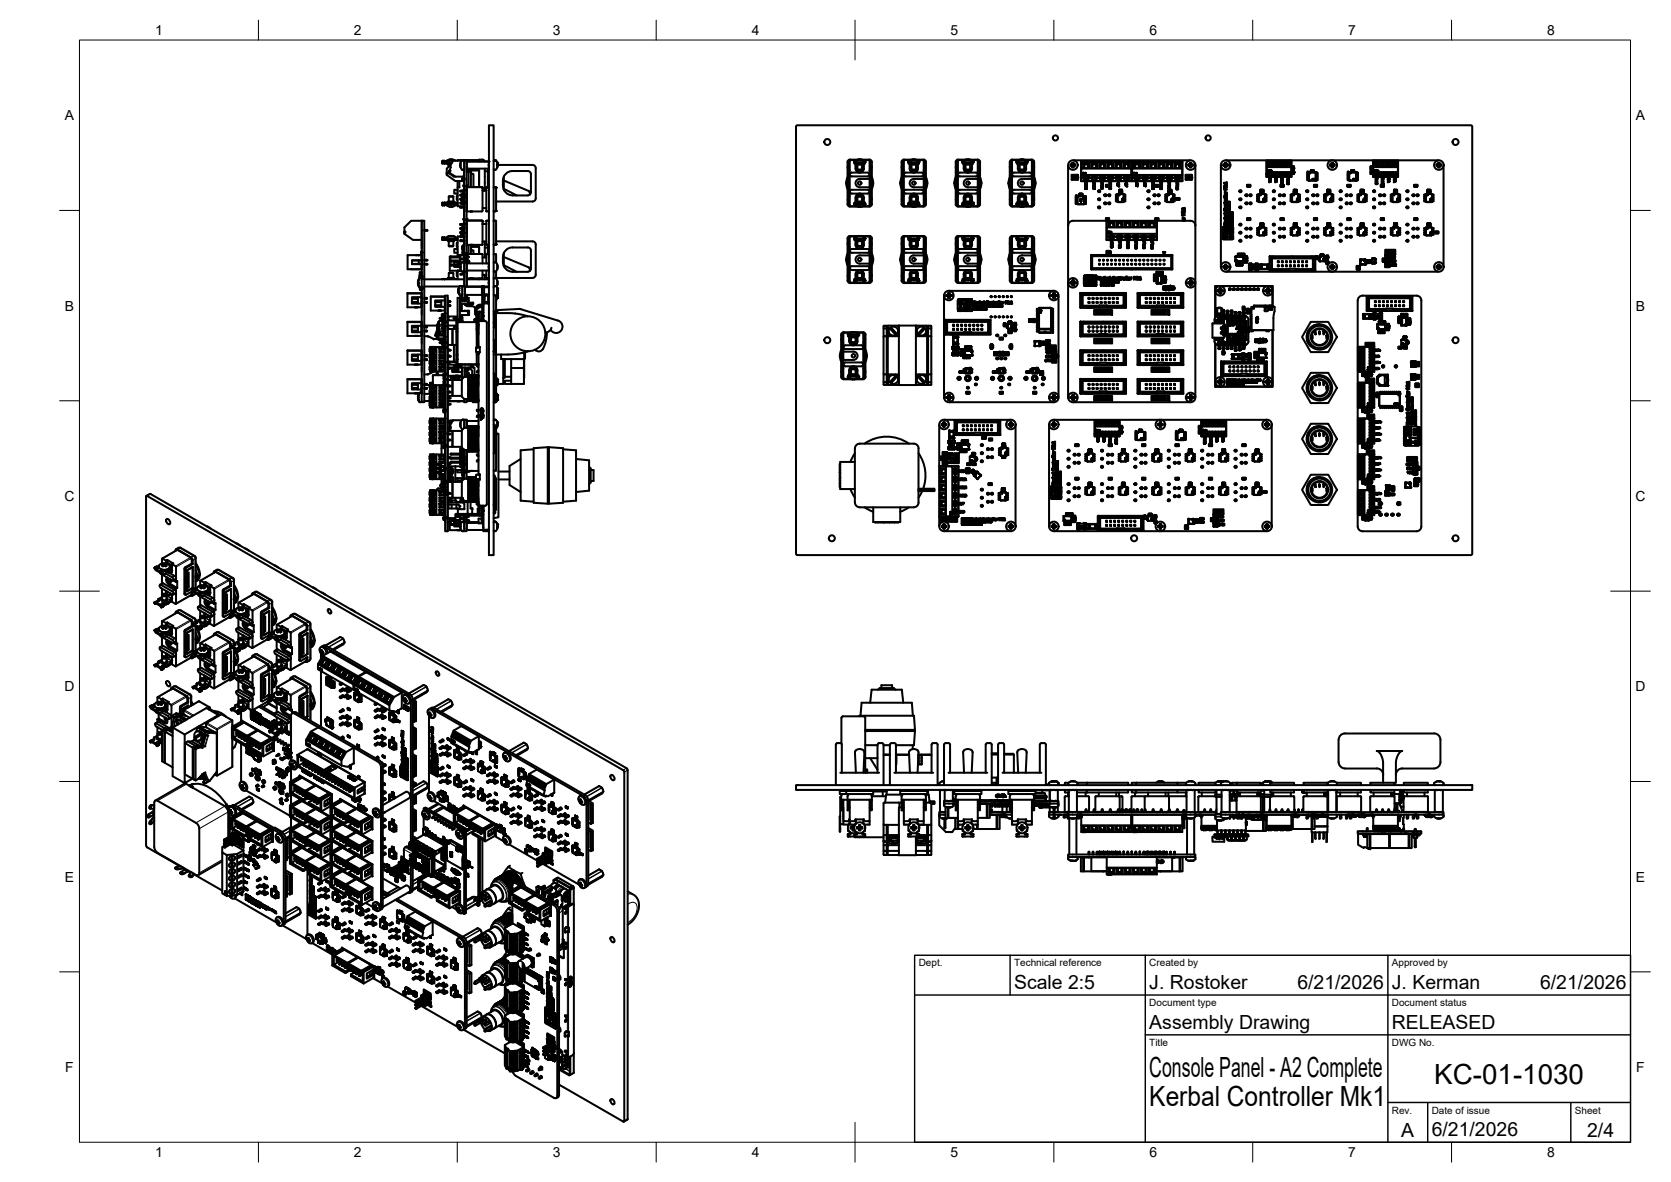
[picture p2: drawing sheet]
<svg xmlns="http://www.w3.org/2000/svg" width="420mm" height="297mm" viewBox="0 0 420 297" stroke-linecap="round" stroke-linejoin="round" font-family="sans-serif">
<defs><g id="words">
<g font-size="7">
<text x="289" y="270.6">Console Panel - A2 Complete</text>
<text x="360.6" y="272.3">KC-01-1030</text>
<text x="289" y="278.1">Kerbal Controller Mk1</text>
</g>
<g font-size="4.9">
<text x="255" y="248.5">Scale 2:5</text>
<text x="289" y="248.5">J. Rostoker</text>
<text x="326.2" y="248.5">6/21/2026</text>
<text x="350" y="248.5">J. Kerman</text>
<text x="387.2" y="248.5">6/21/2026</text>
<text x="289" y="258.6">Assembly Drawing</text>
<text x="350" y="258.6">RELEASED</text>
<text x="352.3" y="285.7">A</text>
<text x="360" y="285.5">6/21/2026</text>
<text x="399.1" y="285.7">2/4</text>
</g>
<g font-size="3.5">
<text x="39" y="8.8">1</text>
<text x="89" y="8.8">2</text>
<text x="139" y="8.8">3</text>
<text x="189" y="8.8">4</text>
<text x="239" y="8.8">5</text>
<text x="289" y="8.8">6</text>
<text x="339" y="8.8">7</text>
<text x="389" y="8.8">8</text>
<text x="16.3" y="30.2">A</text>
<text x="411.3" y="30.2">A</text>
<text x="16.3" y="78">B</text>
<text x="411.3" y="78">B</text>
<text x="16.2" y="125.9">C</text>
<text x="411.2" y="125.9">C</text>
<text x="16.2" y="173.7">D</text>
<text x="411.2" y="173.7">D</text>
<text x="16.3" y="221.6">E</text>
<text x="411.3" y="221.6">E</text>
<text x="16.4" y="269.4">F</text>
<text x="411.4" y="269.4">F</text>
<text x="39" y="290.8">1</text>
<text x="89" y="290.8">2</text>
<text x="139" y="290.8">3</text>
<text x="189" y="290.8">4</text>
<text x="239" y="290.8">5</text>
<text x="289" y="290.8">6</text>
<text x="339" y="290.8">7</text>
<text x="389" y="290.8">8</text>
</g>
<g font-size="2.5">
<text x="231" y="242.9">Dept.</text>
<text x="255" y="242.9">Technical reference</text>
<text x="289" y="242.9">Created by</text>
<text x="350" y="242.9">Approved by</text>
<text x="289" y="252.8">Document type</text>
<text x="350" y="252.8">Document status</text>
<text x="289" y="262.9">Title</text>
<text x="350" y="262.9">DWG No.</text>
<text x="350" y="279.9">Rev.</text>
<text x="360" y="279.9">Date of issue</text>
<text x="396" y="279.9">Sheet</text>
</g>
</g></defs>
<!-- layer: Visible -->
<g fill="none" stroke="#000" stroke-width=".51">
<path d="M122.9 31.5h1.2v108h-1.2zM200.2 31.7l.3-.2h169.5l.2 .3-.1 107.5-.2 .2-169.6-.1-.1-.2zM101.7 58.2v.3M106 55.5h.7v45.6h-.7zM106 55.5v4.8M106 55.5h-2.6l-1.7 1.7v1.6l2.1 1.5h2.2M106.7 57.8h.4v.2h-.4M107.1 57.8h.4v.2h-.4M111.2 59.6v.7h3.9M111.2 59.6h.6M111.2 51.3h.6M111.3 59.9h.5"/>
<path d="M111.3 59.9h-.1M111.8 59.9h.1M111.8 40.7h-.6M111.8 59.6v.7v-.3h3.3M111.8 51.3h3.2M112 51.3l.5 .4 .6 .2M112.3 43.4v.3M112.5 41.1l.2 .3h.6M112.6 50.8l-.1 .1M112.6 50.8h.1M112.6 50.8h1.6M112.7 51.8h.1"/>
<path d="M112.8 49.4h1.2M112.8 41.4v.5M112.8 49.4v1.2M112.9 43.3l.7 .7M112.9 43.3l-.1 .1 .4 .4M113 43.1h.1M113 42.9v.1M113 42.9h.1M113.1 51.9h.1M113.1 40.1l-.6 .2-.5 .5M113.1 59.3l-.6 .2-.5 .5M113.1 40.1h.1"/>
<path d="M113.1 59.3h.1M113.2 40.1h.1M113.2 59.3h.1M113.2 51.9h.1M113.2 40.1v.1M113.2 51.8v.1M113.2 59.3v.1M113.3 40.2h.3M113.3 51.8l.3 .1M113.4 41.3l-1.1 1.1v1.6l2.2 1.5h2.2M113.6 59.3l-.3 .1M113.6 40.1v.1"/>
<path d="M113.6 40.1l.9 .3M113.6 59.3l.7 .2 .5 .5M113.6 51.9h.1M113.6 40.1h.1M113.6 59.3h.1M113.7 40.8h-1.9v.3v-.7h-.6v.7h2.3M114 49.4v1.2M114.1 51.8h.1M114.1 51.8l-.5 .1M114.2 50.8l.2 .1M114.2 44.2l-.1 .2-.5-.4 .1-.1 .8 .5h2.2M114.2 50.8h.1"/>
<path d="M114.8 51.3l-.7 .5M115.1 45.5v6.3h1.6M115.1 47.7h-.9v.9h.9M115.1 49.2l-.2 .1v.8l.2 .1M115.1 50.9h-3.9v.7h.6v-.6M115.1 51.3h.1M115.5 45.5v1.6h-.4M115.7 41.3l.1 .7M115.7 52h.2v.2h-.2zM115.7 47.9h.2v.2h.8M115.7 47.9v.2h.2M115.7 50v.2h.2"/>
<path d="M115.7 49l.4 .2M115.7 49v.2h.2M115.7 56.4h.2v.1h.8M115.7 56.4v.1h.2M115.7 58.4v.2h.2M115.7 57.4l.4 .2M115.7 57.4v.2h.2M115.7 51h1M115.7 52h1M115.7 47.9h.8M115.7 50h.4M115.7 49h.4"/>
<path d="M115.7 56.4h.8M115.7 58.4h.4M115.7 57.4h.4M115.7 41.3h.1M115.8 40.9h.1M115.8 42v.1M115.8 40.9l-.1 .4M115.8 42.1a.52 .52 0 0 0 .3 .5 .52 .52 0 0 0 .6-.1M115.8 40.9l.4-.6-2.3 .1-.8 1.4 .2 .2-.4 1.3M115.9 51v.2h-.2v-.2h1M115.9 59.4v.2h-.2v-.2h1M115.9 52.2h.8v1"/>
<path d="M115.9 59.6h.8v.5M115.9 51.2h.8M115.9 52h.8M116.1 49.9v.3l-.4-.2M116.1 58.3v.3l-.4-.2M116.1 57.2v1.9h.2M116.1 50.2h.1M116.1 58.6h.1M116.1 50.3h.1M116.1 58.7h.1M116.1 58.7v.1M116.1 50.4h.1"/>
<path d="M116.1 58.9h.1M116.1 50.5h.1M116.1 57.2h.5M116.1 50.7h.2M116.1 59.1h.1M116.1 48.8v1.9M116.1 57.2h.1M116.3 45.3h.1M116.3 45v.1M116.3 51.2h.1M116.3 44.4v.9M116.3 50.7v.3"/>
<path d="M116.3 51.2l.2 .1M116.3 48.8h-.2l.5 .1M116.3 50.6v.1l.1-.1M116.3 48.9v-.1l.1 .1M116.3 59v.1l.1-.1M116.3 57.3v-.1l.1 .1M116.3 49.1v.3M116.3 49.6v.3M116.3 50.1v.3M116.3 57.5v.3M116.3 58v.3M116.3 58.5v.3"/>
<path d="M116.3 57.2h-.2M116.4 45.3h.1M116.4 44.4v.9M116.4 49.1v.3M116.4 49.6v.3M116.4 50.1v.3M116.4 57.5v.3M116.4 58v.3M116.4 58.5v.3M116.4 50.4v.2M116.4 49.9v.2M116.4 49.4v.2"/>
<path d="M116.4 48.9v.2M116.4 58.8v.2M116.4 58.3h.3M116.4 58.3v.2M116.4 57.8v.2M116.4 57.3v.2M116.4 49.1h.2M116.4 50.1h.2M116.4 58.8h.3M116.4 59h.2M116.4 58.5h.1M116.4 57.8h.3"/>
<path d="M116.4 58h.2M116.4 57.3h.3M116.4 57.5h.2M116.4 50.4h.3M116.4 50.6h.2M116.4 49.4h.3M116.4 49.6h.2M116.4 48.9h.3M116.5 51.2h.1M116.5 50.7v.2M116.5 51h.1M116.5 51.2v.1"/>
<path d="M116.5 51.3h.1M116.5 47.8h.2h-.2v.2h.2M116.5 56.2h.2h-.2v.2h.2M116.5 51.2h.2M116.5 50.9v.1M116.5 50.9h.1M116.5 40.3h-.4M116.5 50.7h.2v.2M116.5 44.4h.1M116.5 44.5v.2M116.5 44.8v.1M116.5 45v.2"/>
<path d="M116.5 45.3h.1M116.5 40.3l.2 .1M116.5 46.6h.2h-.2l.1 .2M116.5 55.2l.2-.2h-.2l.1 .2M116.5 58.3v.2M116.5 46.6v.2M116.5 46.6h.1M116.5 48.8h.2M116.6 58.5h.1M116.6 46.8h.1M116.6 48.3h.1M116.6 55.2h.1"/>
<path d="M116.6 56.7h.1M116.6 44.4h-.2l.2 .1M116.6 44.7h-.2l.2 .1M116.6 44.9h-.2l.2 .1M116.6 45.2h-.2l.2 .1M116.6 50.7h-.2M116.6 50.6v.1M116.6 57.2v.1M116.6 59v.1M116.6 59.1h-.2M116.6 51.2l-.1 .1M116.6 50.9h.1"/>
<path d="M116.6 50.6h.1M116.6 50.4h.1M116.7 50.2h.1M116.6 49.9h.1M116.6 49.6h.1M116.6 49.7h.1M116.6 49.3h.1M116.6 50.2h.1M116.6 58.3h.1M116.6 49.2h.1M116.6 58.6h.1M116.6 57.6h.1"/>
<path d="M116.6 58.5v.3M116.7 45.3h.1M116.7 49.6l-.1 .3M116.7 50.6h.1M116.7 51h.1M116.7 40.4h.1M116.7 45.3h-.2M116.7 59.4h-1.6v4.8h.4M116.7 40.3h.6v28h-.6zM116.7 58.2v.5M116.7 48.2v.6M116.7 50.6v.4"/>
<path d="M116.7 56.6v.7M116.7 59v.2M116.7 46.3v1.8M116.7 55.6v.9M116.7 54.4v1.2M116.7 42.6v1.9M116.7 45v.2M116.7 45.2v.2M116.7 44.6v.3M116.7 45.4v.9M116.7 45.4h.1M116.7 59.2v.2"/>
<path d="M116.7 59.2h.1M116.7 56.6h.1M116.7 53.2v.7M116.7 54v.4M116.7 51.2v.8M116.7 55.6h.1M116.7 53.9h.1M116.7 58.3h-.2l.2 .2M116.7 48.3h-.2l.2 .2M116.7 56.7h-.2l.2 .2M116.7 48.3l-.2 .2M116.7 56.7l-.2 .2"/>
<path d="M116.7 50.4v.2M116.7 49.9l-.1 .5M116.7 49.4v.2M116.7 48.9l-.1 .5M116.7 58.8v.2M116.7 57.8l-.1 .5M116.7 57.3l-.1 .5M116.7 44.4v.5M116.7 44.9v.3M116.7 45.2v.1M116.7 49.9h-.3M116.7 46.3h.1"/>
<path d="M116.7 48.1v.1M116.7 48.8v.1M116.7 53.2h.1M117.3 40.6h5.6M117.3 42.4h5.6M117.3 47h3.9l.1 .2-.1-.2zM117.3 55.4h3.9l.1 .2-.1-.2zM117.3 47v6.2M117.3 55.4v6.2M117.3 46.6v.3M117.3 55h.1M117.3 55v.3"/>
<path d="M117.3 42.6h.5v.2h-.5M117.3 43h.5v.2h-.5M117.3 59.4h.1M117.3 51h.1M117.3 50.2h.1M117.3 51.8h.1M117.3 48.1h.1M117.3 56.5h.1M117.3 47.9h.1M117.3 51.2h.1M117.3 47.4v5.3M117.3 55.8v5.3"/>
<path d="M117.3 52.2h.1M117.3 52h.1M117.3 50h.1M117.3 49h.1M117.3 49.2h.1M117.3 59.6h.1M117.3 56.4h.1M117.3 58.4h.1M117.3 58.6h.1M117.3 57.4h.1M117.3 57.6h.1M117.4 40.6v1.8"/>
<path d="M117.8 42.4v.2h.3v.2h-.3v.2h.3v.2h-.3v3.8M118.3 53.1h.5M118.4 53.1v.1M118.4 42.8v4.2M118.4 42.8v.8l.6 .1v3.3M118.4 42.8h2M118.5 42.8h-.1M118.5 42.8h.1M118.7 53.1v.1M120.4 40.2h-5.3v.2M120.4 42.8h.1M120.4 40.2h.1"/>
<path d="M120.5 40.4l-.1 .1M120.5 42.8v4.2M121.3 40.1h-.8v.5M121.3 40.1l.6 .5M121.3 47.2v5.9h-4M121.3 55.6v5.9h-4M121.3 47.9h1M121.3 52.3h1M121.3 56.3h1M121.9 42.4v5.5M121.9 43h.8M122.3 47.1h.6h-.6v6"/>
<path d="M122.3 55.5h.6h-.6v6M122.3 53.1h.6zM122.9 40.6v1.8M122.9 42.6h-.2v4.5M124.1 47.1h.6zM124.1 53.1h.6zM124.1 55.5h.6zM124.7 47.1v6M124.7 55.5v6M124.7 55.5h.1M124.7 47.1v.1M124.7 40.3l-.6 .1"/>
<path d="M124.7 40.3l.3 .6M124.7 53v.1M124.7 55.5v.1M125 41.5h8.9a.79 .79 0 0 1 .8 .8v7.5a.79 .79 0 0 1-.8 .8h-9.2M125 40.9h.1M125 42v.1M125 41.6h.1M125 42.1a.52 .52 0 0 1-.2 .5 .52 .52 0 0 1-.7-.1M125 40.9l.1 .4M125.1 41.3v.3M125.1 41.6v.1M125.1 41.3h.1"/>
<path d="M125.1 41.7h.1M125.1 41.7l-.1 .3M126.7 44.3v3.5M126.7 45.4l6.2 2.6 .3 .4v.5M126.7 47.4l3.2 1.7M133.5 48.3a.83 .83 0 0 1-.8 .8h-3.8a2.44 2.44 0 0 1-2.5-2.4 2.99 2.99 0 0 1 1.4-3.5l1.1-.2h3.8a.79 .79 0 0 1 .8 .8v4.5M213.1 45.4l-.3 .6 .3 .7M213.1 40.7l.1 10.8 .5 .4h2.1M213.1 50.2h.3M213.1 41.9h.3M213.1 44.5l-.3 1.5 .3 1.5M213.4 41.9v9.4l.3 .3"/>
<path d="M213.4 40.7v1.2M213.4 42.8h.3M213.4 49.2h.3M213.4 48.4h.3M213.4 43.7h.3M213.4 48.3h.3M213.4 43.6h.3M213.7 51.6l.2 .2h1.5M213.7 40.4v11.2M213.7 59.6v11.2M213.7 40.4l-.3 .3M213.7 59.6l-.3 .3v1.2"/>
<path d="M213.7 59.3h2.1M213.7 59.3l-.4 .2-.2 .4v10.6l.2 .4 .4 .2M213.7 47.9l.4-.2h4.1a.48 .48 0 0 1 .5 .5 .48 .48 0 0 1-.5 .4h-4a.48 .48 0 0 1-.5-.7zM213.7 43.6l.4-.2h4.1a.48 .48 0 0 1 .5 .5 .48 .48 0 0 1-.5 .4h-4a.48 .48 0 0 1-.5-.7zM214.8 40.7v.1M214.8 59.9v.1M214.8 51.3h.1M214.8 40.7h.1M214.8 59.9h.1M214.8 51.3l.1 .2M214.8 51.3l.2 .3M214.8 59.8v.1"/>
<path d="M214.8 51.3v-.4h2.7l.1 .4M214.8 40.8h.1M214.8 60h.1M214.9 40.6l-.1 .1M214.9 59.8h-.1M215 51.6l.5 .2M215.1 40.2h.1M215.1 59.4v.2M215.1 42.3a1.05 1.05 0 0 0 1.1 1.1 1.05 1.05 0 0 0 1-1.1M215.1 51.8h.1M215.1 50.9v-1.2a1.05 1.05 0 0 1 1.1-1.1 1.05 1.05 0 0 1 1 1.1v1.2M215.1 40.2v.2"/>
<path d="M215.1 41.1v1.2M215.1 51.7v.1M215.2 41.1v1.2M215.2 49.7v1.2M215.2 49.7a.94 .94 0 0 1 1-.9 .94 .94 0 0 1 .9 .9v1.2l-.1-.1M215.2 42.3a.94 .94 0 0 0 1 1 .94 .94 0 0 0 .9-1M215.2 41.1a1.59 1.59 0 0 0 1.8 .2l.1-.2v1.2M215.3 50.8h.1M215.3 50.8h1.7M215.3 50.8l-.1 .1M215.4 40.2h-1.5l-.2 .2M215.4 59.4h-1.5l-.2 .2"/>
<path d="M215.5 50.9l-.7 .4M215.5 51.8h.1M215.5 51.8l.5 .1M215.6 42.6h1.1M215.6 49.4h1.1M215.6 41.4v1.2M215.6 49.4v1.2M215.8 40.1h-2.3l-.4 .6M215.9 49.3h.6M215.9 42.7h.6M216 40.1h.1M216 59.3h.1"/>
<path d="M216 51.9h.1M216 59.3l.3 .1M216 40.1l.3 .1M216 59.3h.3M216 40.1v.1M216 40.1l-1 .3M216 59.3l-1 .3M216 40.2h.3M216.3 51.8l-.3 .1M216.3 59.3v.1M216.3 40.1h.1M216.3 59.3h.1"/>
<path d="M216.3 51.9h.1M216.4 40.1h-.1M216.4 59.3h-.1M216.4 40.1h2.5l.3 .6M216.4 59.3h.1M216.5 59.3l2 .1M216.5 40.1l.3 .1M216.5 59.3h2.1M216.7 41.4v1.2l-.1 .1-1-.1M216.7 49.4v1.2M216.8 40.2l.5 .2M216.8 59.4l.5 .2"/>
<path d="M216.8 51.8l-.3 .1M216.9 50.9l.3 .1M216.9 40.2h1.6M216.9 51.8h1.6M217 50.8h.1M217.1 51l.5 .4M217.2 41l-.3 .1M217.2 51.7v.1M217.2 41.1v1.2M217.2 40.2v.2M217.2 59.4v.2M217.3 51.6l-.5 .2"/>
<path d="M217.5 40.6v.1M217.5 59.8v.1M217.5 51.4v.1M217.5 51.3v.1M217.5 40.7h.1M217.5 59.9h.1M217.6 40.7l-.1 .4h-2.7v-.3M217.6 40.7l-.3-.3-.4 .4-1.5-.1-.4-.3-.2 .3 .7 .4M217.6 40.7l-.5 .3M217.6 59.9l-.1 .4h-2.7v-.3M217.6 59.9l-.3-.3-.4 .3-1.4 .1-.5-.4-.2 .3 .7 .4M217.6 59.9l-.5 .3"/>
<path d="M217.6 51.4l-.3 .2-.4-.3h-1.4l-.5 .3M217.6 51.3h-.1M218.5 40.2l.4 .5M218.5 59.4l.4 .5v1.2M218.6 45h-2.4a1.05 1.05 0 0 0-1.1 1 1.05 1.05 0 0 0 1.1 1.1h2.4M218.6 59.3l.4 .2 .2 .4v1.2h-.3M218.6 47.1h.1M218.7 44.9l-.1 .1M218.7 42.8h.2M218.7 49.2h.2M218.7 48.4h.2M218.7 43.7h.2"/>
<path d="M218.7 48.3h.2M218.7 43.6h.2M218.7 40.4v11.2M218.7 59.6v11.2M218.9 50.2h.1M218.9 50.2v1.1l-.4 .5M218.9 40.7v1.2M218.9 41.9v8.3h.3v-8.3M219.2 44.5l.4 1.5-.4 1.5M219.2 45.4l.4 .6-.4 .7M219.2 50.2h.1M219.2 50.2v1.3l-.3 .4h-2.5"/>
<path d="M219.2 40.7v1.2h-.3M226.4 46.1l.3 .6M226.4 45.9v.2M226.7 40.7v10.8l.6 .4h2.1M226.7 45.4l-.3 .5M226.7 50.2h.3M226.7 41.9h.3M226.7 44.5l-.3 1.5 .3 1.5M227 41.9v9.4l.3 .3M227 40.7v1.2M227 42.8h.3M227 49.2h.3"/>
<path d="M227 48.4h.3M227 43.7h.3M227 48.3h.3M227 43.6h.3M227.3 40.4l-.3 .3M227.3 59.6l-.3 .3v1.2M227.3 51.6l.2 .2M227.3 40.4v11.2M227.3 59.6v11.2M227.3 59.3h2.1M227.3 59.3l-.4 .2-.2 .4v10.6l.2 .4 .4 .2M227.3 47.9l.4-.2h4.1a.48 .48 0 0 1 .5 .5 .48 .48 0 0 1-.5 .4h-4.1a.48 .48 0 0 1-.4-.7z"/>
<path d="M227.3 43.6l.4-.2h4.1a.48 .48 0 0 1 .5 .5 .48 .48 0 0 1-.5 .4h-4.1a.48 .48 0 0 1-.4-.7zM227.5 59.4h1.5M227.5 40.2h1.5M227.5 51.8h1.5M227.5 40.2l-.2 .2M227.5 59.4l-.2 .2M228.4 40.7l.1 .4h2.6v-.3M228.4 59.9l.1 .4h2.6v-.3M228.4 51.3l.2 .3M228.4 51.3h.1M228.4 40.7h.1M228.4 59.9h.1"/>
<path d="M228.4 51.3l.1 .2M228.5 40.6l-.1 .1M228.5 59.8l-.1 .1M228.6 51.6h.1M228.6 51.6l.9 .3M228.7 40.2v.2M228.7 59.4v.2M228.7 42.3a1.05 1.05 0 0 0 1.1 1.1 1.05 1.05 0 0 0 1-1.1M228.7 51.7v.1M228.7 50.9v-1.2a1.05 1.05 0 0 1 1.1-1.1 1.05 1.05 0 0 1 1 1.1v1.2M228.7 41.1v1.2M228.8 42.3v-1.2a1.62 1.62 0 0 0 1.8 .2l.1-.2v1.2"/>
<path d="M228.8 42.3a.94 .94 0 0 0 1 1 .94 .94 0 0 0 .9-1M228.9 50.8l-.1 .1v-1.2a.94 .94 0 0 1 1-.9 .94 .94 0 0 1 .9 .9v1.2l-.1-.1M228.9 50.8h.1M229 50.8h1.6M229.1 50.9l-.7 .4M229.1 51.8h.1M229.2 42.6h1.1M229.2 49.4h1.1M229.2 41.4v1.2M229.2 49.4v1.2M229.4 40.1h-2.3l-.4 .6M229.5 51.9h.1"/>
<path d="M229.5 42.7h.6M229.5 49.3h.6M229.5 40.1l-.9 .3M229.5 59.3l-.9 .3M229.5 40.1h.1M229.5 59.3h.1M229.6 40.1h.1M229.6 59.3h.1M229.6 51.9h.1M229.6 51.9h.3M229.6 40.1h.3M229.6 59.3h.3"/>
<path d="M229.6 40.1v.1M229.6 51.8v.1M229.6 59.3v.1M229.6 51.8l.3 .1M229.6 40.2h.3M229.9 59.3l-.3 .1M229.9 40.1v.1M229.9 40.1l1 .3M229.9 59.3l1 .3M230 51.9h.1M230 40.1h.1M230 59.3h.1"/>
<path d="M230.1 40.1h2.4l.3 .6M230.1 59.3h2.1M230.3 41.4v1.2l-.1 .1-1-.1M230.3 49.4v1.2M230.4 51.8h.1M230.4 51.8l-.5 .1M230.5 50.9l.7 .5M230.5 40.2h1.6l.2 .2M230.5 59.4h1.6l.2 .2M230.6 50.8h.1M230.8 40.2v.2M230.8 41.1v1.2"/>
<path d="M230.8 51.7v.1M230.8 51.8h.1M230.9 40.2h-.1M230.9 59.4l-.1 .2M230.9 51.6l-.5 .2M231.1 50.9h-2.6l-.1 .4M231.1 40.8h.1M231.1 60h.1M231.1 51.3h.1M231.1 50.9h.1M231.1 50.9v.4M231.1 40.6l.1 .1"/>
<path d="M231.1 59.8h.1M231.1 59.8l.1 .1M231.1 40.7v.1M231.1 59.9v.1M231.2 51.3l-.1 .2M231.2 40.7h.1M231.2 59.9h.1M231.2 40.7l-.3-.3-.4 .4-1.5-.1-.4-.3-.2 .3 .7 .4M231.2 40.7l-.7 .4M231.2 59.9l-.3-.3-.4 .3-1.4 .1-.5-.4-.2 .3 .7 .4M231.2 59.9l-.7 .4M231.2 51.4l-.3 .2-.4-.3h-1.5l-.4 .3"/>
<path d="M231.2 51.3h.1M232.2 59.3l.6 .4v1.4h-.3M232.3 44.9l-2.5 .1a1.05 1.05 0 0 0-1.1 1 1.05 1.05 0 0 0 1.1 1.1h2.5M232.3 51.6l-.2 .2h-1.6M232.3 42.8h.2M232.3 49.2h.2M232.3 48.4h.2M232.3 43.7h.2M232.3 48.3h.2M232.3 43.6h.2M232.3 40.4v11.2M232.3 59.6v11.2"/>
<path d="M232.3 40.4l.2 .3M232.3 59.6l.2 .3v1.2M232.5 50.2h.1M232.5 50.2v1.1l-.2 .3M232.5 40.7v1.2M232.5 41.9v8.3h.3v-8.3M232.8 45.4l.4 .6-.4 .7M232.8 50.2h.1M232.8 50.2v1.3l-.3 .4h-2.4M232.8 40.7v1.2h-.3M232.8 44.5l.4 1.5-.4 1.5M240.3 45.4l-.3 .6 .3 .7"/>
<path d="M240.3 40.7l.1 10.8 .5 .4h2.1M240.3 50.2h.3M240.3 41.9h.3M240.3 44.5l-.3 1.5 .3 1.5M240.6 41.9v9.4l.3 .3M240.6 40.7v1.2M240.6 42.8h.3M240.6 49.2h.3M240.6 48.4h.3M240.6 43.7h.3M240.6 48.3h.3M240.6 43.6h.3"/>
<path d="M240.9 40.4v11.2M240.9 59.6v11.2M240.9 40.4l-.3 .3M240.9 59.6l-.3 .3v1.2M240.9 51.6l.2 .2h1.5M240.9 59.3h2.1M240.9 59.3l-.4 .2-.2 .4v10.6l.2 .4 .4 .2M241.3 47.7h4.1a.48 .48 0 0 1 .5 .5 .48 .48 0 0 1-.5 .4h-4.1M241.3 43.4h4.1a.48 .48 0 0 1 .5 .5 .48 .48 0 0 1-.5 .4h-4.1M241.4 47.7a.48 .48 0 0 0-.5 .5 .48 .48 0 0 0 .5 .4M241.4 43.4a.48 .48 0 0 0-.5 .5 .48 .48 0 0 0 .5 .4M242 40.7v.1"/>
<path d="M242 59.9v.1M242 51.3h.1M242 40.7h.1M242 59.9h.1M242 51.3l.1 .2M242 51.3v-.4h2.7l.1 .4M242 40.8h.1M242 60h.1M242.1 40.6l-.1 .1M242.1 59.8l-.1 .1M242.2 51.6h.1M242.2 51.6l.5 .2"/>
<path d="M242.3 40.2v.2M242.3 59.4v.2M242.3 42.3a1.05 1.05 0 0 0 1.1 1.1 1.05 1.05 0 0 0 1-1.1M242.3 51.7v.1M242.3 50.9v-1.2a1.05 1.05 0 0 1 1.1-1.1 1.05 1.05 0 0 1 1 1.1v1.2M242.3 41.1v1.2M242.4 41.1v1.2M242.4 49.7v1.2M242.4 42.3a.94 .94 0 0 0 1 1 .94 .94 0 0 0 .9-1M242.4 49.7a.94 .94 0 0 1 1-.9 .94 .94 0 0 1 .9 .9v1.2M242.4 41.1h.1a.39 .39 0 0 0 .6 .3h1M242.5 50.8l-.1 .1"/>
<path d="M242.5 50.8h.1M242.6 40.2h-1.5l-.2 .2M242.6 59.4h-1.5l-.2 .2M242.7 50.9l-.7 .4 .2 .3M242.7 51.8l.4 .1M242.7 51.8h.1M242.8 42.6h1.1M242.8 49.4h1.1M242.8 41.4v1.2M242.8 49.4v1.2M243 40.1h-2.3l-.4 .6M243.1 42.7h.6"/>
<path d="M243.1 49.3h.6M243.1 40.1l-.9 .3M243.1 59.3l-.9 .3M243.1 51.9h.1M243.1 40.1h.1M243.1 59.3h.1M243.2 40.1h.1M243.2 59.3h.1M243.2 51.9h.1M243.2 59.3h.4M243.2 51.9h.3M243.2 40.1h.3"/>
<path d="M243.2 59.3h.3M243.2 40.1v.1M243.2 40.2h.3M243.4 45h2.4M243.4 47.1h2.4M243.4 45a1.05 1.05 0 0 0-1.1 1 1.05 1.05 0 0 0 1.1 1.1M243.5 40.1v.1M243.5 51.9h.1M243.6 40.1h-.1M243.6 40.1h.1M243.6 59.3h.1M243.7 40.1l.8 .3"/>
<path d="M243.7 59.3l.8 .3M243.7 51.9h-.1M243.7 40.1h2.4l.3 .6M243.7 59.3h2.1M243.9 41.4l-.1 1.3-1-.1M243.9 49.4v1.2M244 51.8h.1M244 51.8l-.3 .1M244.1 50.6l-1.6 .2M244.1 50.6l.1 .2M244.1 50.9l.3 .1M244.1 40.2h1.6l.2 .2v11.2l-.2 .2h-1.6"/>
<path d="M244.1 59.4h1.6l.2 .2v11.2l-.2 .2M244.2 41.2l-.1 .2M244.2 50.8h.1M244.2 50.8l.1 .1M244.3 41.1v1.2M244.3 41.1l-.1 .1M244.4 51l.4 .4M244.4 41l-.3 .1M244.4 51.7v.1M244.4 41.1v1.2M244.4 40.2v.2M244.4 59.4v.2"/>
<path d="M244.5 51.6l-.5 .2M244.7 40.6v.1M244.7 59.8v.1M244.7 51.3v.2M244.7 40.7h.1M244.7 59.9h.1M244.8 40.7l-.1 .4h-2.7v-.3M244.8 40.7l-.3-.3-.4 .4-1.5-.1-.4-.3-.2 .3 .7 .4M244.8 40.7l-.4 .3M244.8 59.9l-.1 .4h-2.7v-.3M244.8 59.9l-.3-.3-.4 .3-1.4 .1-.5-.4-.2 .3 .7 .4M244.8 59.9l-.4 .3"/>
<path d="M244.8 51.4l-.3 .2-.4-.3h-1.4l-.5 .3M244.8 51.3h-.1M245.8 59.3l.6 .4v1.4h-.3M245.8 47.1h.1M245.9 42.8h.2M245.9 49.2h.2M245.9 48.4h.2M245.9 43.7h.2M245.9 48.3h.2M245.9 43.6h.2M245.9 44.9l-.1 .1M245.9 40.4l.2 .3"/>
<path d="M245.9 59.6l.2 .3v1.2M246.1 50.2h.1M246.1 50.2v1.1l-.2 .3M246.1 40.7v1.2M246.1 41.9v8.3h.3v-8.3M246.4 44.5l.4 1.5-.4 1.5M246.4 45.4l.4 .6-.4 .7M246.4 50.2h.1M246.4 50.2v1.3l-.3 .4h-2.4M246.4 40.7v1.2h-.3M253.9 45.4l-.3 .6 .3 .7M253.9 40.7v10.6l.4 .6h2.3"/>
<path d="M253.9 50.2h.3M253.9 41.9h.3M253.9 44.5l-.3 1.5 .3 1.5M254.2 41.9v9.4l.3 .3M254.2 40.7v1.2M254.2 42.8h.3M254.2 49.2h.3M254.2 48.4h.3M254.2 43.7h.3M254.2 48.3h.3M254.2 43.6h.3M254.5 51.6l.2 .2h1.5"/>
<path d="M254.5 40.4v11.2M254.5 59.6v11.2M254.5 40.4l-.3 .3M254.5 59.6l-.3 .3v1.2M254.5 59.3h2.1M254.5 59.3l-.4 .2-.2 .4v10.6l.2 .4 .4 .2M254.6 47.9l.4-.2h4a.48 .48 0 0 1 .5 .5 .48 .48 0 0 1-.5 .4h-4a.48 .48 0 0 1-.4-.7zM254.6 43.6l.4-.2h4a.48 .48 0 0 1 .5 .5 .48 .48 0 0 1-.5 .4h-4a.48 .48 0 0 1-.4-.7zM255.6 40.7l.1 .1M255.6 59.9l.1 .1M255.6 51.3h.1M255.6 40.7h.1"/>
<path d="M255.6 59.9h.1M255.6 51.3l.1 .2M255.6 51.3l.2 .3M255.6 59.8v.1M255.7 40.8v.3h2.6v-.3M255.7 60v.3h2.6v-.3M255.7 51.3v-.4h2.6v.4M255.7 51.3h-.1M255.7 40.8h.1M255.7 60h.1M255.7 51.3h.1M255.7 40.6l-.1 .1"/>
<path d="M255.7 59.8h-.1M255.8 51.6l.5 .2M255.9 40.2h.1M255.9 59.4v.2M255.9 42.3a1.05 1.05 0 0 0 1.1 1.1 1.05 1.05 0 0 0 1-1.1M255.9 51.8h.1M255.9 40.2v.2M255.9 41.1v1.2M255.9 51.7v.1M256 42.3v-1.2a1.59 1.59 0 0 0 1.8 .2l.1-.2v1.2M256 42.3a.94 .94 0 0 0 1 1 .94 .94 0 0 0 .9-1M256.1 50.8h.1"/>
<path d="M256.2 50.8h1.6M256.2 50.8l-.2 .1v-1.2a.94 .94 0 0 1 1-.9 .94 .94 0 0 1 .9 .9v1.2l-.1-.1M256.2 40.2h-1.5l-.2 .2M256.2 59.4h-1.5l-.2 .2M256.3 50.9l-.7 .4M256.3 51.8h.1M256.3 51.8l.5 .1M256.4 42.6h1.1M256.4 49.4h1.1M256.4 41.4v1.2M256.4 49.4v1.2M256.6 40.1h-2.3l-.4 .6"/>
<path d="M256.7 42.7h.6M256.7 49.3h.6M256.8 40.1h.1M256.8 59.3h.1M256.8 51.9h.1M256.8 59.3h.3M256.8 51.9h.3M256.8 40.1h.3M256.8 40.1v.1M256.8 40.1l-1 .3M256.8 59.3l-1 .3M256.8 40.2h.3"/>
<path d="M257.1 40.1v.1M257.1 40.1l1 .3M257.1 59.3l.5 .1M257.2 51.9h.1M257.2 40.1h.1M257.2 59.3h.1M257.3 40.1h2.4l.3 .6M257.3 59.3h2.1M257.5 41.4v1.2l-.1 .1-1-.1M257.5 49.4v1.2M257.6 59.4l.5 .2M257.6 51.8l-.5 .1"/>
<path d="M257.7 50.9l.7 .5M257.7 40.2h1.6l.2 .2M257.7 59.4h1.6l.2 .2M257.8 50.8h.1M258 40.2v.2M258 41.1v1.2M258 49.7v1.2M258 51.7v.1M258 59.5v.1M258 51.8h.1M258 49.7a1.05 1.05 0 0 0-1-1.1 1.05 1.05 0 0 0-1.1 1.1v1.2M258.1 40.2h-.1"/>
<path d="M258.1 59.4l-.1 .1M258.1 51.6l-.5 .2M258.3 40.8h.1M258.3 60h.1M258.3 51.3h.1M258.3 40.6l.1 .1M258.3 59.8h.1M258.3 59.8l.1 .1M258.4 51.3l-.1 .2M258.4 40.7h.1M258.4 59.9h.1M258.4 40.7l-.3-.3-.4 .4-1.5-.1-.4-.3-.2 .3 .7 .4"/>
<path d="M258.4 40.7l-.7 .4M258.4 59.9l-.3-.3-.4 .3-1.4 .1-.5-.4-.2 .3 .7 .4M258.4 59.9l-.7 .4M258.4 40.7l-.1 .1M258.4 59.9l-.1 .1M258.4 51.4l-.3 .2-.4-.3h-1.4l-.5 .3M258.4 51.3h.1M259.4 59.3l.5 .2 .1 .4v1.2h-.3M259.5 44.9l-2.5 .1a1.05 1.05 0 0 0-1.1 1 1.05 1.05 0 0 0 1.1 1.1h2.5M259.5 42.8h.2M259.5 49.2h.2M259.5 48.4h.2"/>
<path d="M259.5 40.4v11.2M259.5 59.6v11.2M259.5 43.7h.2M259.5 48.3h.2M259.5 43.6h.2M259.5 40.4l.2 .3M259.5 59.6l.2 .3M259.5 51.6l-.2 .2h-1.7M259.7 50.2h.1M259.7 40.7v1.2M259.7 41.9v8.3h.3v-8.3M259.7 50.2v1.1"/>
<path d="M259.7 59.9v1.2M259.7 51.3l-.2 .3M260 44.5l.4 1.5-.4 1.5M260 50.2h.1M260 50.2v1.3l-.3 .4h-2.4M260 40.7v1.2h-.3M260 45.4l.3 .5M260.3 46.1l-.3 .6M260.3 45.9v.2M268.6 41.6v29.4M269.2 41.6h.3M269.4 41.6l.3 .3"/>
<path d="M269.4 41.6h-.2M269.4 41.4v.2M269.5 44v.4v-.4h1.5v.4v-.4M269.5 41.6h.1M269.5 45.1h.1M269.5 41.6l.1 .2M269.5 43.9h1.5M269.5 45.2h1.5M269.5 43.9v.1M269.6 41.3h.1M269.6 41.3h-.4M269.6 44.2l.1 .2"/>
<path d="M269.6 44.2h.3l-.1 .2M269.6 44.4h1.3v.4h-1.3zM269.6 44.2v.2M269.6 44.8v.1M269.6 41.2h.1M269.6 40.9l.1 .2M269.6 41.6v.1M269.6 41.8v.2M269.6 42h.3M269.6 40.9h.3M269.6 40.9v.3M269.6 41.2v.1"/>
<path d="M269.7 41.9l-.1 .1M269.7 41.1l-.1 .2h-.4v.3M269.7 41.8h-.1M269.7 44.8l-.1 .1M269.8 44.8l.1 .1h-.3M269.9 41.9v.1M269.9 41.2l.1 .2 .3-.1M269.9 44.2v.2M269.9 44.8v.1M269.9 41.8h.1M269.9 41.1h-.2M269.9 41.8h-.2"/>
<path d="M269.9 40.3h29.4M269.9 40.9v.3M269.9 41.8v.2M269.9 41.6l.1 .1M269.9 41.2l.1 .1M270 41.7l-.1 .1M270 44.2v.2M270 44.2l.1 .2M270 44.8v.1M270 41.6h.1M270.1 41.6l-.2 .3M270.1 41.6l-.1 .1"/>
<path d="M270.1 41.6h.2h-.2M270.1 44.8l-.1 .1M270.1 41.4v.2M270.2 44.2v.2M270.2 44.8v.1M270.3 44.2v.2M270.3 44.2h.2M270.3 44.8v.1M270.3 41.3h-.4M270.3 41.3v.3M270.5 51.2h.4zM270.5 50.9l.4 .1z"/>
<path d="M270.5 50.4h.4zM270.5 50.1l.4 .1zM270.5 49.9h.4zM270.5 49.3l.4 .1zM270.5 44.9h-.2M270.6 44.2l.1 .2M270.6 44.2h.3l-.1 .2M270.6 44.8v.1M270.6 44.2v.2M270.7 44.8l-.1 .1M270.8 44.8l.1 .1h-.3M270.9 44.6h.1"/>
<path d="M270.9 44.5h.1M270.9 44.6v.1M270.9 44.2v.2M270.9 44.8v.1M270.9 50.6h-.4l.4 .1M270.9 49.6h-.4l.4 .1M270.9 49.3h1.7v2h-1.7zM271 44.7h.1M271 44.7v.4h-1.5v-.4v.4M271 44h.1M271 45.1v.1M271 44.7v.4"/>
<path d="M271 49.3h.1M271 51.3h.1M271 49.3h1.5M271 51.3h1.5M271.4 48.8v.2M271.4 49h.1M271.4 49l.1 .1M271.4 48.7h.1M271.5 48.7h.1M271.5 49.1h.2h-.2M271.5 48.6l.2 .1h-.2M271.5 48.6l-.1 .1"/>
<path d="M271.5 49.1h.1M271.5 48.6h.1M271.7 49h.2M271.7 48.8v.2M271.7 48.8h.2M271.7 48.8h.1M271.7 49h.1M271.7 50.6h.1zM271.7 50.5h.1zM271.7 50.4h.1zM271.7 50.2h.1zM271.7 50l.1 .1z"/>
<path d="M271.7 50l.1-.1zM271.7 50.6h.1M271.8 50.4h.1M271.8 40.6h12.7v4.9h-12.6zM271.9 48.8h.1M271.9 42.4h12.6v1.6h-12.6zM271.9 42.4v-1.7h12.6v1.7M271.9 44v1.5h12.6v-1.5M271.9 48.8v.2M272 48.8v.2M272.1 49.1h-.3h.3M272.1 49.1h.1"/>
<path d="M272.1 43.5h.1M272.1 48.8v.2M272.1 48.7h.1M272.1 49v.1M272.1 49h.1M272.2 48.7h.1M272.2 48.7h-.4h.3M272.2 49l-.1 .1M272.2 49h.1M272.2 43.5h.1M272.2 43.7h.1M272.2 43.4v.1"/>
<path d="M272.2 43.6h.1M272.3 43.5h.1M272.4 49.9h.1M272.3 43.7h.1M272.3 49.8h.1M272.3 49.9h.1M272.3 50h.1M272.3 50.1h.1M272.3 49.5l.1 .2v-.2M272.3 49.6h.1M272.3 44.6h1.6M272.3 44.6h.1"/>
<path d="M272.3 43.6h.1M272.4 50h.1M272.3 40.8v1.4h1.6v-1.4M272.3 43.6v.1M272.3 44.6a.95 .95 0 0 0 1.6 0M272.3 49.5h.1M272.3 49.7h.1M272.4 49.8h.1M272.4 43.4h.1M272.4 44.5h1.4M272.4 44.5a.81 .81 0 0 1 .8-.3 .81 .81 0 0 1 .6 .7 .81 .81 0 0 1-.8 .3 .81 .81 0 0 1-.6-.7zM272.4 43.6h.1"/>
<path d="M272.4 49.5h.1M272.4 49.5h-.1M272.4 49.8v.1M272.4 43.5h.1M272.4 43.4v.1M272.4 49.8l.1 .1M272.4 49.6l-.1 .1M272.5 50h.1M272.4 49.5l.1 .1M272.5 43.6h.1M272.5 43.7h.1M272.5 43.5h.1"/>
<path d="M272.5 49.5l-.1 .2M272.5 43.4v.1M272.5 43.6l-.1 .1M272.5 49.3h.1M272.5 51.3h.1M272.6 41.2l-.3-.4h1.6l-.3 .4h-1v1M272.6 41.2h1M272.6 51.1l.4 .1h-.4M272.6 50.9l.4 .1zM272.6 50.6l.4 .1zM272.6 50.4h.4zM272.6 50.1l.4 .1z"/>
<path d="M272.6 49.9h.4zM272.6 49.6l.4 .1zM272.6 49.3h.4l-.4 .1M272.6 42.2v-.9h.9v.9M272.8 46.8l.3 .3 .2-.3v.3l-.4-.2-.1 .2zM272.8 45.6h.5v.3l-.4 .1zM272.8 46.1h.4l.1-.1v.3zM272.8 46.4h.5l-.4 .3h.4h-.5l.4-.2zM272.9 47.2v.3l.1-.2 .2 .2 .1-.2v.2h-.4zM272.9 45.7h.1v.2zM272.9 43.4h.1M273 43.6l-.1-.2-.1 .2h.2l-.2 .1-.1-.2 .2 .2"/>
<path d="M273 43.6v.1M273.1 45.7l.1 .2zM273.6 41.2v1M273.9 44.6h.1M274.3 44.6h1.6M274.3 44.6h.1M274.4 40.8v1.4h1.5v-1.4M274.4 44.6a.95 .95 0 0 0 1.5 0M274.4 44.5h1.4M274.4 44.5a.81 .81 0 0 1 .9-.3 .81 .81 0 0 1 .6 .7 .81 .81 0 0 1-.9 .3 .81 .81 0 0 1-.6-.7zM274.6 41.2l-.2-.4h1.5l-.3 .4h-1v1M274.6 41.2h1"/>
<path d="M274.7 42.2v-.9h.8v.9M274.9 46.8l.2 .3 .2-.3v.3l-.4-.2v.2zM274.9 47.2l.3 .3 .1-.2v.2l-.4-.2v.2zM274.9 45.6h.4v.3l-.3 .1zM274.9 46.1h.4v-.1v.3zM274.9 46.4h.4l-.3 .3h.3h-.4l.4-.2zM274.9 45.7h.2v.2zM275.1 45.7l.2 .2zM275.6 41.2v1M275.9 44.6h.1M276.2 47.9h.4v.2h-.4zM276.2 50h.4v.2h-.4z"/>
<path d="M276.2 52h.3v.2h-.3v-.2v.2M276.2 47.9v.2M276.2 50v.2M276.4 44.6h.1M276.4 44.6h1.5M276.4 40.8v1.4h1.5v-1.4M276.4 44.6a.95 .95 0 0 0 1.5 0M276.4 44.5h1.5M276.4 44.5a.81 .81 0 0 1 .9-.3 .81 .81 0 0 1 .6 .7 .81 .81 0 0 1-.9 .3 .81 .81 0 0 1-.6-.7zM276.5 44.5h1.3M276.5 52v.2M276.5 47.9v.2"/>
<path d="M276.5 50v.2M276.6 41.2l-.2-.4h1.5l-.2 .4h-1.1v1M276.6 41.2h1.1M276.7 42.2v-.9h.9v.9M276.9 46.8l.3 .3 .1-.3v.3l-.3-.2-.1 .2zM276.9 47.3l.4 .1-.4 .1zM276.9 45.6h.4v.3l-.3 .1zM276.9 46.1h.4v-.1v.3zM276.9 46.4h.4l-.3 .3h.3h-.4l.4-.2zM277 45.7h.1v.2zM277.2 45.7l.1 .2zM277.7 41.2v1"/>
<path d="M277.7 49h.4v.2h-.4zM277.7 51h.4v.2h-.4zM277.8 49v.2M277.8 51v.2M277.9 44.6h.1M278 49v.2M278 51v.2M278.1 54.9h.3h-.3v.4h.3h-.3zM278.1 46.5v.4M278.1 46.9h.1M278.1 46.4l.3 .1h-.3v.3l.3 .1h-.3M278.1 54.8v.1"/>
<path d="M278.1 46.4v.1M278.2 55.5h-8.4a1.2 1.2 0 0 0-1.2 1.2M278.3 55h.4v.2h-.4zM278.3 55.5v4.8h12.6v-4.8M278.3 57.2h12.6v1.6h-12.6zM278.3 57.2v-1.7h12.6v1.7M278.3 58.8v1.5h12.6v-1.5M278.3 46.6v.2h.4l-.1-.2M278.3 46.6h.3v.2h-.3zM278.3 55h.3v.2h-.3zM278.3 46.6h.1M278.3 46.8h.1"/>
<path d="M278.3 55.2h.1M278.3 46.6h.3M278.4 46.8h.1M278.4 55.2h.1M278.4 44.6h.1M278.4 44.6h1.6M278.4 40.8v1.4h1.6v-1.4M278.4 44.6a.95 .95 0 0 0 1.6 0M278.4 44.5h1.5M278.5 44.5a.81 .81 0 0 1 .8-.3 .81 .81 0 0 1 .6 .7 .81 .81 0 0 1-.8 .3 .81 .81 0 0 1-.6-.7zM278.5 58.3h.1M278.5 46.8h.1"/>
<path d="M278.5 55.2h.1M278.5 44.5h1.4M278.6 58.3h.1M278.6 58.5h.1M278.6 46.8h.1M278.6 55.2h.1M278.6 46.6h.1M278.6 58.2h.1M278.7 58.4h.1M278.7 58.3h.1M278.7 41.2l-.3-.4h1.6l-.3 .4h-1v1M278.7 41.2h1"/>
<path d="M278.7 58.5h.1M278.7 51l.1 .2zM278.7 49h.4v.2h-.4zM278.7 55.6v1.4h1.5v-1.4M278.7 58.4v.1M278.7 59.4h.1M278.7 59.4a.95 .95 0 0 0 1.6 0M278.8 58.2h.1M278.7 42.2v-.9h.9v.9M278.8 59.3a.81 .81 0 0 1 .8-.3 .81 .81 0 0 1 .6 .7 .81 .81 0 0 1-.8 .3 .81 .81 0 0 1-.6-.7zM278.8 58.4h.1M278.8 59.3h1.4"/>
<path d="M278.8 51.2h.3v-.2v.2M278.8 58.3h.1M278.8 49v.2M278.8 51h.3M278.8 58.2v.1M278.8 58.5h.1M278.9 58.3h.1M278.8 54.8l-.3 .1h.3v.4h-.3h.4M278.9 54.8v.1M278.9 58.4h.1M278.9 46.5v.4M278.9 54.9v.4"/>
<path d="M278.9 58.2v.1M278.9 46.9h.1M278.9 58.4l-.1 .1M278.9 46.5h-.4h.3v.3l-.3 .1h.3M278.9 58.4v.1M278.9 46.8l.3 .3 .2-.3v.3l-.4-.2-.1 .2zM278.9 45.6h.5v.3l-.4 .1zM278.9 46.1h.4l.1-.1v.3zM278.9 46.4h.5l-.4 .3h.4h-.5l.4-.2zM279 56l-.3-.4h1.5l-.2 .4h-1v1M279 47.3h.3v.1zM279 56h1"/>
<path d="M279 45.7h.1v.2zM279 57v-.9h.9v.9M279.1 49v.2M279.1 58.3l.1 .2 .2-.1M279.1 58.2l.1 .3 .2-.2M279.2 45.7l.1 .2zM279.3 58.3h.1M279.4 58.3h.1M279.4 58.3v.1M279.7 41.2v1M280 44.6h.1M280 56v1"/>
<path d="M280.3 59.4h-1.6M280.4 44.6h1.6M280.4 44.6h.1M280.5 40.8h1.5v1.4h-1.5zM280.5 40.8l.2 .4h1l.3-.4M280.5 44.6a.95 .95 0 0 0 1.5 0M280.5 44.5h1.4M280.5 44.5a.81 .81 0 0 1 .8-.3 .81 .81 0 0 1 .7 .7 .81 .81 0 0 1-.9 .3 .81 .81 0 0 1-.6-.7zM280.7 41.2v1M280.7 41.2h1M280.8 55.6v1.4h1.5v-1.4M280.8 50.6l.3 .1"/>
<path d="M280.8 50.4v.2h-.2v-.2h.4M280.8 49.9v.2h-.2v-.2h.4M280.8 50.1h.2M280.8 49.4v.2h-.2v-.2h.4M280.8 49.6h.2M280.8 48.9v.2h-.2v-.2h.4M280.8 49.1h.2M280.8 59.4h.1M280.8 59.4h1.5M280.8 59.4a.95 .95 0 0 0 1.5 0M280.8 42.2v-.9h.9v.9M280.8 59.3a.81 .81 0 0 1 .8-.3 .81 .81 0 0 1 .7 .7 .81 .81 0 0 1-.9 .3 .81 .81 0 0 1-.6-.7z"/>
<path d="M280.8 59.3h1.4M281 46.2l.1 .1 .3-.1v.2v-.2l-.4 .2zM281 46.6l.4-.1-.4 .2 .4 .2zM281 48.8v1.9l1.8-.1M281 56l-.2-.4h1.5l-.3 .4h-1v1M281 48.8h1.5l.1 1.8M281 56h1M281.1 57v-.9h.9v.9M281.1 48.8h-.1M281.1 48.8h.1M281.1 50.7h.1M281.1 45.6l.2 .2-.1 .2-.2-.2z"/>
<path d="M281.1 50.7h1.3M281.4 48h.1M281.4 48.2h.3M281.4 47.8v.2M281.4 48l.1 .1M281.4 47.7h.1M281.4 48.2v.4M281.5 48h.1M281.5 47.7h.1M281.5 48v.1M281.5 47.8v.2M281.5 47.7h.2h-.2"/>
<path d="M281.5 48.1h.1M281.5 47.7h-.1M281.5 48.7h-.4M281.6 48.7h.1M281.6 48.7v.1M281.6 47.8h.4v.2h-.4zM281.6 48.3v.2M281.6 48.3h.3v.2h-.3v-.2h.3h-.1M281.6 48.5h.3M281.6 48.3h.1M281.7 47.8v.2M281.7 48.3h.1"/>
<path d="M281.7 48.2h-.3v.4h.3h-.3M281.7 48.1h-.2M281.7 48h.1M281.7 41.2v1M281.9 48.2h.3v.4h-.3h.2v-.4h-.2M281.9 48.1h.2M281.9 48.3v.2M281.9 48.3h.1M281.9 47.8v.2M282 44.6h.1M282 56v1M282.1 48.1h.1"/>
<path d="M282.1 47.7h.1M282.1 47.8v.2M282.1 48h.1M282.1 48v.1M282.2 47.7h.1M282.2 48h.1M282.2 47.8v.2M282.2 47.7h-.4h.3M282.2 48l-.1 .1M282.2 50.3v.1M282.2 50.3h.1M282.2 50.4h.1"/>
<path d="M282.2 50.4v.1M282.3 50.4h.1M282.2 50.5h.1M282.2 50v.1l.1-.1M282.2 50h.1M282.2 49.9v.1M282.2 50.2h.1M282.3 50.4v.1M282.3 49.9h.1M282.3 49.9h-.1M282.3 50.3h.1M282.3 50.3v.1"/>
<path d="M282.3 50l-.1 .1M282.3 59.4h.1M282.3 50h.1M282.3 49.9l.1 .1M282.3 50.2h.1M282.4 50.3h.1M282.4 50l-.1 .2M282.4 48.8h.1M282.4 50.7h.1M282.4 48.7l-.4 .1M282.5 44.6h1.5M282.5 44.6h.1"/>
<path d="M282.5 40.8h1.5v1.4h-1.5zM282.5 40.8l.2 .4v1M282.5 44.6a.95 .95 0 0 0 1.5 0M282.5 44.5h1.5M282.5 44.5a.81 .81 0 0 1 .9-.3 .81 .81 0 0 1 .6 .7 .81 .81 0 0 1-.9 .3 .81 .81 0 0 1-.6-.7zM282.6 50.4h.4v.2h-.2v-.2M282.6 49.9h.4v.2h-.2v-.2M282.6 50.1h.2M282.6 49.4h.4v.2h-.2v-.2M282.6 49.6h.2M282.6 48.9h.4v.2h-.2v-.2M282.6 49.1h.2"/>
<path d="M282.6 44.5h1.3M282.7 41.2h1.1M282.8 55.6v1.4h1.5v-1.4M282.8 59.4h.1M282.8 59.4h1.5M282.8 59.4a.95 .95 0 0 0 1.5 0M282.8 42.2v-.9h.9v.9M282.8 59.3a.81 .81 0 0 1 .9-.3 .81 .81 0 0 1 .6 .7 .81 .81 0 0 1-.9 .3 .81 .81 0 0 1-.6-.7zM282.8 59.3h1.5M282.9 59.3h1.3M283 46.6l.4-.1-.3 .2 .3 .2zM283 46.1l.1 .2 .3-.1v.2v-.2l-.4 .2z"/>
<path d="M283 56l-.2-.4h1.5l-.2 .4h-1.1v1M283 56h1.1M283.1 57v-.9h.9v.9M283.2 45.6l.2 .2-.2 .2-.2-.2zM284 40.8l-.2 .4v1M284 44.6h.1M284.1 56v1M284.3 59.4h.1M284.6 40.6h12.7v4.9h-12.6zM284.7 42.4h12.6v1.6h-12.6zM284.7 42.4v-1.7h12.6v1.7M284.7 44v1.5h12.6v-1.5"/>
<path d="M284.8 55.6v1.4h1.5v-1.4M284.8 59.4h.1M284.8 59.4a.95 .95 0 0 0 1.6 0M284.9 59.3a.81 .81 0 0 1 .8-.3 .81 .81 0 0 1 .6 .7 .81 .81 0 0 1-.8 .3 .81 .81 0 0 1-.6-.7zM284.9 59.3h1.4M284.9 43.5h.1M285 43.7h.1M285 43.5h.1M285 43.4v.1M285.1 43.6h.1M285.1 43.5h.1M285.1 56l-.3-.4h1.5l-.2 .4h-1v1"/>
<path d="M285.1 56h1M285.1 43.7h.1M285.1 44.6h.1M285.1 44.6h1.6M285.1 57v-.9h.9v.9M285.1 40.8v1.4h1.5v-1.4M285.1 43.6v.1M285.1 44.6a.95 .95 0 0 0 1.6 0M285.2 43.4h.1M285.2 44.5h1.4M285.2 44.5a.81 .81 0 0 1 .8-.3 .81 .81 0 0 1 .6 .7 .81 .81 0 0 1-.8 .3 .81 .81 0 0 1-.6-.7zM285.2 43.6h.1"/>
<path d="M285.2 43.5h.1M285.3 43.7h.1M285.3 43.5h.1M285.3 43.6h.1M285.3 43.6l-.1 .1M285.3 43.4h.1M285.3 43.4v.1M285.4 41.2l-.3-.4h1.5l-.2 .4h-1v1M285.4 41.2h1M285.5 42.2v-.9h.8v.9M285.5 43.7h.2M285.6 46.2l.1 .1 .4-.1v.2l-.1-.2-.3 .2z"/>
<path d="M285.6 46.6l.5-.1-.4 .2 .4 .2zM285.6 45.8l.3-.2 .1 .2-.2 .2zM285.7 43.4h.1M285.8 43.5h-.2h.2l-.1 .2-.2-.2v.2M285.8 43.4v.3M286.1 56v1M286.4 59.4h-1.6M286.4 41.2v1M286.7 44.6h.1M286.9 55.6h1.5v1.4h-1.5zM286.9 55.6l.2 .4h1l.3-.4M286.9 59.4h.1"/>
<path d="M286.9 59.4h1.5M286.9 59.4a.95 .95 0 0 0 1.5 0M286.9 59.3a.81 .81 0 0 1 .8-.3 .81 .81 0 0 1 .7 .7 .81 .81 0 0 1-.9 .3 .81 .81 0 0 1-.6-.7zM286.9 59.3h1.4M287.1 56v1M287.1 56h1M287.1 44.6h.1M287.1 44.6h1.6M287.2 57v-.9h.9v.9M287.2 40.8v1.4h1.5v-1.4M287.2 44.6a.95 .95 0 0 0 1.5 0M287.2 44.5h1.4"/>
<path d="M287.2 44.5a.81 .81 0 0 1 .9-.3 .81 .81 0 0 1 .6 .7 .81 .81 0 0 1-.9 .3 .81 .81 0 0 1-.6-.7zM287.4 41.2l-.2-.4h1.5l-.3 .4h-1v1M287.4 41.2h1M287.5 42.2v-.9h.9v.9M287.7 46.2l.1 .1 .3-.1v.2v-.2l-.4 .2zM287.7 46.6l.4-.1-.4 .2 .4 .2zM287.8 45.6l.3 .2-.2 .2-.2-.2zM288.1 56v1M288.4 59.4h.1M288.4 41.2v1M288.6 47.9h.4v.2h-.4zM288.6 50h.4v.2h-.4z"/>
<path d="M288.6 52h.3v.2h-.3v-.2v.2M288.6 47.9v.2M288.6 50v.2M288.7 44.6h.1M288.9 55.6h1.5v1.4h-1.5zM288.9 55.6l.2 .4v1M288.9 59.4h.1M288.9 59.4h1.5M288.9 59.4a.95 .95 0 0 0 1.5 0M288.9 59.3a.81 .81 0 0 1 .9-.3 .81 .81 0 0 1 .6 .7 .81 .81 0 0 1-.9 .3 .81 .81 0 0 1-.6-.7zM288.9 52v.2M288.9 47.9v.2"/>
<path d="M288.9 50v.2M288.9 59.3h1.5M289 59.3h1.3M289.1 56h1.1M289.2 44.6h.1M289.2 44.6h1.5M289.2 57v-.9h.9v.9M289.2 40.8v1.4h1.5v-1.4M289.2 44.6a.95 .95 0 0 0 1.5 0M289.2 44.5h1.5M289.2 44.5a.81 .81 0 0 1 .9-.3 .81 .81 0 0 1 .6 .7 .81 .81 0 0 1-.8 .3 .81 .81 0 0 1-.7-.7zM289.3 44.5h1.3"/>
<path d="M289.4 41.2l-.2-.4h1.5l-.2 .4h-1.1v1M289.4 41.2h1.1M289.5 42.2v-.9h.9v.9M289.7 47.3l.2 .2 .2-.3 .1 .2-.4 .1zM289.7 46.9l.5 .1-.5 .1zM289.7 45.6h.5l-.1 .3-.3 .1zM289.7 46.1h.4l.1-.1v.3zM289.7 46.4h.5l-.4 .3h.4h-.5l.4-.2zM289.8 45.7h.1v.2zM290 45.7l.1 .2zM290.1 49h.4v.2h-.4zM290.1 51h.4v.2h-.4z"/>
<path d="M290.2 49v.2M290.2 51v.2M290.4 55.6l-.2 .4v1M290.4 59.4h.1M290.4 49v.2M290.4 51v.2M290.5 46.9h.1M290.5 54.9h.3h-.3v.4h.3h-.3zM290.5 41.2v1M290.5 46.5v.4M290.5 46.4l.3 .1h-.3v.3l.3 .1h-.3M290.5 54.8v.1"/>
<path d="M290.5 46.4v.1M290.7 55h.4v.2h-.4zM290.7 44.6h.1M290.7 46.6v.2h.4l-.1-.2M290.7 46.6h.3v.2h-.3zM290.7 55h.3v.2h-.3zM290.7 46.6h.1M290.7 46.8h.1M290.7 55.2h.1M290.7 46.6h.3M290.8 46.8h.1M290.8 55.2h.1"/>
<path d="M290.9 46.8h.1M290.9 55.2h.1M290.9 55.5h8.5a1.2 1.2 0 0 1 1.2 1.2M291 46.8h.1M291 55.2h.1M291 46.6h.1M291.1 51l.1 .2zM291.1 49h.4v.2h-.4zM291.2 51.2h.3v-.2v.2M291.2 51h.3M291.2 49v.2M291.2 44.6h.1"/>
<path d="M291.2 44.6h1.6M291.2 40.8v1.4h1.5v-1.4M291.2 44.6a.95 .95 0 0 0 1.6 0M291.3 54.8l-.4 .1h.3v.4h-.3h.4M291.3 46.4l-.4 .1h.3v.3l-.3 .1h.4M291.3 44.5h1.4M291.3 54.8v.1M291.3 46.4v.1M291.3 44.5a.81 .81 0 0 1 .8-.3 .81 .81 0 0 1 .6 .7 .81 .81 0 0 1-.8 .3 .81 .81 0 0 1-.6-.7zM291.3 54.9v.4M291.3 46.5v.4M291.5 41.2l-.3-.4h1.5l-.2 .4h-1v1"/>
<path d="M291.5 49v.2M291.5 41.2h1M291.5 42.2v-.9h.9v.9M291.7 46.9l.5 .1-.5 .1zM291.7 46.1h.4l.1-.1v.3zM291.7 46.4h.5l-.4 .3h.4h-.5l.4-.2zM291.7 45.6h.5v.3l-.4 .1zM291.8 45.7h.2l-.1 .2zM292 45.7l.1 .2zM292.5 41.2v1M292.8 44.6h.1M293.2 50.4v.2h-.2v-.2h.4"/>
<path d="M293.2 50.6h.2M293.2 49.9v.2h-.2v-.2h.4M293.2 50.1h.2M293.2 49.4v.2h-.2v-.2h.4M293.2 49.6h.2M293.2 48.9v.2h-.2v-.2h.4M293.2 49.1h.2M293.2 44.6h.1M293.2 44.6h1.6M293.3 40.8h1.5v1.4h-1.5zM293.3 40.8l.2 .4h1l.3-.4M293.3 44.6a.95 .95 0 0 0 1.5 0"/>
<path d="M293.3 44.5h1.4M293.3 44.5a.81 .81 0 0 1 .9-.3 .81 .81 0 0 1 .6 .7 .81 .81 0 0 1-.9 .3 .81 .81 0 0 1-.6-.7zM293.4 48.8v1.8M293.4 50.6l.1 .1M293.5 48.8h1.4l.1 1.8M293.5 41.2v1M293.5 41.2h1M293.5 48.8h.1M293.5 50.7h.1M293.5 50.7l.1 .1M293.6 42.2v-.9h.8v.9M293.6 48.7l.4 .1"/>
<path d="M293.8 46.9l.4 .1-.4 .1zM293.8 46.4h.4l-.3 .3h.3h-.4l.4-.2zM293.8 47.3l.4 .2v-.3v.3zM293.8 45.6h.4v.3l-.3 .1zM293.8 46.1h.4v-.1v.3zM293.8 48h.1M293.8 47.8v.2M293.8 47.7h.1M293.8 48l.1 .1M293.8 45.7h.2v.2zM293.9 47.7h.1M293.9 47.8v.2"/>
<path d="M293.9 47.7h.2M293.9 48.1h.2M293.9 48.1h.1M293.9 47.7h-.1M294 47.8v.2M294 47.8h.4v.2h-.3M294 48h.1M294 45.7l.2 .2zM294 48.3v.2M294 48.3h.3v.2h-.3v-.2h.3M294 48.3h.1M294 48.5h.3"/>
<path d="M294.1 47.8v.2M294.1 48.3h.1M294.1 48.2h-.3v.4h.3M294.1 48.1h.1M294.1 47.7h.1M294.1 48.6h.1M294.1 48.2h.1M294.1 48h.1M294.2 48.3h.1M294.2 48h.1M294.3 48.2h.2v.4h-.3h.4M294.3 48.1h.1"/>
<path d="M294.3 48.3v.2M294.3 47.8v.2M294.3 48.3h.1M294.5 48.1h.1M294.5 48v.1M294.5 47.8v.2M294.5 47.7h.1M294.5 48h.1M294.5 41.2v1M294.6 47.7h.1M294.6 47.8v.2M294.6 47.7h-.4h.3"/>
<path d="M294.6 48l-.1 .1M294.6 48h.1M294.6 50.3v.1M294.6 48.2v.4M294.6 50.3h.1M294.6 48.2h-.3M294.6 50.4h.1M294.6 50.5h.1M294.6 50h.1M294.6 50.4v.1M294.7 50h.1M294.7 50.3h.1"/>
<path d="M294.7 50.4h.1M294.7 50.3v.1M294.7 50v.1M294.7 50.2h.1M294.7 50.4v.1M294.8 50.3h.1M294.8 50.1h-.1M294.8 50v.1M294.8 44.6h.1M294.8 48.8h.1M294.8 50.7h.1M294.8 50.7l-1.2 .1"/>
<path d="M294.8 48.7l-.4 .1M295 50.4h.4v.2h-.2v-.2M295 49.9h.4v.2h-.2v-.2M295 50.1h.2M295 49.4h.4v.2h-.2v-.2M295 49.6h.2M295 48.9h.4v.2h-.2v-.2M295 49.1h.2M295.2 50.6l-1.7 .1M295.3 44.6h.1M295.3 44.6h1.5M295.3 40.8h1.5v1.4h-1.5z"/>
<path d="M295.3 40.8l.2 .4v1M295.3 44.6a.95 .95 0 0 0 1.5 0M295.3 44.5h1.5M295.3 44.5a.81 .81 0 0 1 .9-.3 .81 .81 0 0 1 .6 .7 .81 .81 0 0 1-.9 .3 .81 .81 0 0 1-.6-.7zM295.4 44.5h1.3M295.5 41.2h1.1M295.6 42.2v-.9h.9v.9M295.7 49.8h.4h-.3v.4h.3h-.4zM295.8 47l.4 .1-.4 .1zM295.8 46.5h.4l-.3 .3h.3h-.4l.4-.2zM295.8 45.7h.4v.3h-.3zM295.8 46.2h.4v-.1v.3v-.1z"/>
<path d="M295.8 47.4l.3-.1 .2 .2-.2-.1v.2h-.2zM295.9 45.8h.1v.2zM296 50.1v-.2h.4l-.1 .2M296 50.1h.3v-.2h-.3v.2h.3M296 50.1h.1M296.1 45.8l.1 .2zM296.1 50.1h.1M296.2 50.1h.1M296.2 49.8h.4v.4h-.4h.3v-.4zM296.3 50.1h.1M296.8 40.8l-.2 .4v1M296.8 44.6h.1"/>
<path d="M297.2 53.5h.7l-.6 .1 .4 .1-.4 .3 .6 .1h-.7l.4-.3zM297.2 52.4h.6l.1-.2v.4l-.1-.1h-.5v.1zM297.4 54.6l.1 .2 .4 .1h-.5zM297.4 52.8l.2 .2 .3-.2-.2 .3 .2 .2h-.8l.5-.1zM297.4 55.5l-.1-.3 .3-.2v.5l.3-.4-.1 .4M297.4 55.2l.2-.1v.4zM298.1 44v.4M298.1 44.7v.4M298.1 44.7l.1 .4h1.4v-.4M298.1 45.1h.1M298.2 43.9h1.4M298.2 45.2h1.4"/>
<path d="M298.2 43.9l-.1 .1M298.3 44.2v.2M298.3 44.2h.2v.2M298.3 44.4h1.2v.4h-1.2zM298.3 44.8v.1M298.5 44.8v.1h-.2M298.5 44.2v.2M298.5 44.8v.1M298.6 44.2l.1 .2M298.6 44.2l.2 .2M298.6 44.2v.2M298.6 44.8v.1"/>
<path d="M298.7 44.8l-.1 .1M298.8 44.8l-.2 .1M298.8 41.3h.4M298.8 41.6h.3M298.8 44.2v.2M298.8 44.8v.1M299 44.2v.2M299 44.2l.1 .2M299 44.8v.1M299 41.6h.2l.1 .3M299 41.6h-.2M299 41.4v.2"/>
<path d="M299.1 41.6h.1M299.1 44.8l-.1 .1M299.1 44.8v.1M299.1 44.2v.2M299.2 41.7v.1M299.2 40.9l.1 .2M299.2 41.2h.1M299.2 42h.3M299.2 40.9h.3M299.2 41.6h-.1M299.2 41.8v.2M299.2 40.9v.3"/>
<path d="M299.2 41.2v.1M299.3 41.9l-.1 .1M299.3 41.1l-.1 .2h-.4v.3M299.3 44.2v.2M299.3 44.2h.2l-.1 .2M299.3 44.8v.1M299.3 41.8h-.1M299.4 44.8l.1 .1h-.2M299.5 41.1h-.2M299.5 41.8h-.2M299.5 41.9v.1M299.5 41.2l.2 .2 .2-.1v.3"/>
<path d="M299.5 41.8h.1M299.5 41.6l.1 .1M299.5 41.2l.1 .1M299.5 40.9v.3M299.5 41.8v.2M299.5 44.6h.1M299.5 44.5h.1M299.5 44.6v.1M299.5 44.2v.2M299.5 44.8v.1M299.6 41.7l-.1 .1M299.6 44.7h.1"/>
<path d="M299.7 41.6h.1M299.7 44h.1M299.7 45.1l-.1 .1M299.7 41.6h-.2v.3M299.7 44l-.1 .4v-.4h-1.4l-.1 .4M299.7 44.7v.4M299.7 41.6l-.1 .1M299.7 41.4v.2M299.7 41.6h.2M299.9 41.6h-.2M299.9 41.3h-.4M300.6 41.6v29.4"/>
<path d="M307 41.6v25.4M307.4 59.3l.3 .1zM307.4 59l.3 .1-.2 .1zM307.4 59.7l.3-.1v.2zM307.4 58.1l.3-.1v.2h-.3zM307.4 57.1l.3-.1v.2h-.3zM307.4 59.8h.3v.2h-.3zM307.4 58.4h.3l-.1 .2 .1 .1h-.3l.2-.2zM307.4 58.2l.3 .1-.3 .1zM307.4 57.6h.3v.1zM307.4 57.5h.3zM307.4 57.2l.3 .2z"/>
<path d="M307.4 59.5l.2 .1zM307.6 59.7h.1M307.6 58.2h.1M307.6 57.1h.1M307.6 41.6h.3M307.6 41.3l.3 .1M307.7 53.6l.8 .1zM307.7 49.5l.8 .1zM307.7 49.2l.8 .1zM307.8 56l.3 .4 .4-.4-.3 .4 .3 .2h-.7l.3-.1zM307.8 47h.7l-.6 .1 .4 .2-.4 .3 .6 .1h-.7l.4-.4zM307.8 45.9h.6l.1-.1v.4l-.1-.2h-.5v.2z"/>
<path d="M307.8 41.4l-.2-.1v.3M307.8 41.6l.3 .3M307.8 41.6h-.2M307.8 52.5h.1l-.1 .3 .5 .2 .1-.5 .1 .4-.6 .1zM307.8 41.4v.2M307.8 57l2 .1-.1 3.1-1.9-.1zM307.9 41.3h.1M307.9 41.6h.1M308 50.8v.2h.4l.1-.2v.2l-.7 .1zM308 55l.1 .3 .4 .1h-.5zM308 50.3l.1 .3 .4 .1h-.5zM308 48.1l.5 .4h-.5z"/>
<path d="M308 46.3l.2 .3 .3-.3-.2 .4 .2 .1h-.8l.5-.1zM308 55.6l.2-.1 .1 .4 .2-.4-.1 .4-.4 .1zM308 53.9h.5v.3l-.3 .1-.1-.4-.1 .4zM308 54.5h.4l.1 .4h-.8l.3-.1zM308 51.3h.5l-.5 .1 .1 .2 .4 .1h-.5zM308 41.7v.1M308 57.2h.7v1.3h-.7zM308 48.6h.2l.1 .4 .2-.4v.4l-.5 .1zM308 41.6h-.1M308 40.9l.1 .2M308 57.2h.7l-.2 .1 .2 .2h-.4l.4 .2h-.4l.4 .1-.2 .1 .2 .2h-.6l.6 .1-.4 .1 .4 .2h-.7zM308 48.8l.2-.1v.3z"/>
<path d="M308 41.2h.1M308 42h.3M308 40.9h.3M308 41.2v.1M308 41.8v.2M308 40.9v.3M308.1 59.2v.8zM308.1 41.9l-.1 .1M308.1 41.1l-.3 .3M308.1 55.6l.1 .3zM308.1 41.8h-.1M308.3 41.9v.1"/>
<path d="M308.3 41.2l.2 .1M308.3 41.8h.1M308.3 41.1h-.2M308.3 41.8h-.2M308.3 40.3h26.6M308.3 59.2l.1 .8zM308.3 40.9v.3M308.3 41.6l.1 .1M308.3 41.2l.1 .1M308.3 41.8v.2M308.4 41.7l-.1 .1M308.4 58.8l1.1 .1z"/>
<path d="M308.5 41.6l-.2 .3M308.5 41.4h.1M308.5 41.6h.1M308.5 41.6l-.1 .1M308.5 59.2l.1 .8zM308.5 41.6h.2M308.5 41.4l.2-.1v.3M308.5 41.4v.2M308.7 41.6h-.2M308.7 41.3h-.4M308.8 59.5l.4 .1-.4 .1zM308.8 53.2h.4v.2l-.2 .1z"/>
<path d="M308.8 52.7h.4zM308.8 54h.4h-.3l.2 .2-.2 .1 .3 .1h-.4l.2-.2zM308.8 51.6l.4 .3-.4 .1 .4-.2zM308.8 51.3l.4 .2v-.2v.3l-.3-.3-.1 .2zM308.8 56.4l.4-.1v.3h-.4zM308.9 56.4l.1 .2zM308.9 55.9h.3v.3h-.3l.3-.1zM308.9 52.8h.3v.3h-.3l.3-.1zM308.9 52.3h.2v.2l.1-.2v.2h-.3zM308.9 55.7l.3 .1-.3 .1zM308.9 55.4l.3 .1-.3 .1zM308.9 54.7h.3l-.3 .1 .3 .2h-.3z"/>
<path d="M308.9 52.4l.1 .1zM309 53.3l.2 .1zM309 56.4l.2 .2zM309.2 51.1h.1M309.2 59.3h.3v.6l-.3-.1zM309.3 59.3h.2v.5h-.2zM309.5 54.5l.2 .2 .2-.2 .1 .2-.3 .1zM309.5 53.7h.4l.1 .2-.1-.1-.4 .1zM309.6 56.3l.2 .3 .1-.3 .1 .3h-.4zM309.6 53.4l.4-.2-.2 .3 .2 .1h-.5zM309.6 55.7l.3 .2 .1-.3v.4l-.3-.3-.1 .2zM309.6 54.9l.3 .2 .1-.2v.3l-.3-.2-.2 .1z"/>
<path d="M309.6 55.4h.3zM309.6 53.4l.2 .2zM309.7 54.3h.1M309.8 56v.2zM309.8 59.3l.3 .1-.2 .2 .2 .1-.2 .1 .2 .2-.2 .1 .1-.1-.2-.2 .2-.1-.2-.1 .2-.2zM309.8 57l.3 .2-.2 .1 .2 .1-.2 .2 .2 .1-.2 .1 .1-.1-.2-.1 .2-.2-.2-.1 .2-.1zM309.8 57.9l.3 .2h-.2zM309.8 58.4h.3v.2h-.3zM309.8 58.9l.3 .1h-.2l.1 .2h-.2l.2-.1zM309.8 58.1h.3v.2h-.3zM309.9 58.5h.1M310 54.3h.1"/>
<path d="M311.7 56.4h.4v.1h-.4zM311.7 58.4h.4v.2h-.4zM311.7 47.9h.4v.2h-.4zM311.7 50h.4v.2h-.4zM311.7 52h.3v.2h-.3v-.2v.2M311.7 47.9v.2M311.7 50v.2M311.7 56.4v.1M311.7 58.4v.2M312 52v.2M312 47.9v.2M312 50v.2"/>
<path d="M312 56.4v.1M312 58.4v.2M313.2 57.4h.4v.2h-.4zM313.2 59.4h.4v.2h-.4zM313.2 49h.4v.2h-.4zM313.2 51h.4v.2h-.4zM313.3 49v.2M313.3 51v.2M313.3 57.4v.2M313.3 59.4v.2M313.5 49v.2M313.5 51v.2"/>
<path d="M313.5 57.4v.2M313.5 59.4v.2M313.6 46.5v.4M313.6 54.9v.4M313.6 46.4l.3 .1h-.3v.3l.3 .1h-.3M313.6 54.8l.3 .1h-.3v.4h.3h-.3M313.6 46.4v.1M313.6 54.8v.1M313.9 55.2l-.1-.2h.4l-.1 .2M313.9 46.6v.2M313.9 55.2h.2v-.2h-.2v.2h.2M313.9 46.8h.2v-.2h-.2v.2h.2"/>
<path d="M313.9 46.6h.1M313.9 46.8h.1M313.9 55.2h.1M313.9 46.6h.2M314 55.2h.1M314 46.8h.1M314.1 46.5h.2v.3h-.2M314.1 54.9h.2v.4h-.2M314.1 46.9h.2M314.1 46.4h.2M314.1 54.8h.2M314.1 46.4v.1"/>
<path d="M314.1 46.8v.1M314.1 54.8v.1M314.1 55.2v.1M314.1 46.6v.2M314.1 46.6h.1M314.1 46.8h.1M314.1 55.2h.1M314.2 59.4l.1 .2zM314.2 57.4h.4v.2h-.4zM314.2 51l.1 .2zM314.2 49h.4v.2h-.4zM314.3 59.6h.3v-.2v.2"/>
<path d="M314.3 51.2h.3v-.2v.2M314.3 59.4h.3M314.3 49v.2M314.3 57.4v.2M314.3 51h.3M314.4 46.4v.1M314.4 54.8v.1M314.4 46.9h.1M314.4 54.9v.4h-.3M314.4 46.5v.4M314.6 49v.2M314.6 57.4v.2"/>
<path d="M316.3 58.8l-.2 .2v-.2h.4M316.3 59h.2M316.3 58.3l-.2 .2v-.2h.4M316.3 58.5h.2M316.3 57.8l-.2 .2v-.2h.4M316.3 58h.2M316.3 57.3l-.2 .2v-.2h.4M316.3 57.5h.2M316.3 50.6l.3 .1M316.3 50.4l-.2 .2v-.2h.4M316.3 49.9l-.2 .2v-.2h.4M316.3 50.1h.2"/>
<path d="M316.3 49.4l-.2 .2v-.2h.4M316.3 49.6h.2M316.3 48.9l-.2 .2v-.2h.4M316.3 49.1h.2M316.5 59h.1M316.5 48.8l.1 1.9M316.6 59.1h1.4M316.6 50.7h1.4M316.6 57.2h-.1M316.6 48.8h-.1M316.6 48.8h.1M316.6 50.7h.1"/>
<path d="M316.6 59.1h.1M316.6 48.7l.5 .1M316.6 50.7h1.3M316.6 59.1h1.3M316.9 56.6v.4M316.9 57h.1M316.9 47.8v.2M316.9 56.2v.2M316.9 48h.1M316.9 56.4h.1M316.9 48.2h.3M316.9 57h.3"/>
<path d="M316.9 48l.1 .1M316.9 56.4l.1 .1M316.9 47.7h.1M316.9 56.2h.1M316.9 48.2v.4M316.9 56.6h.3h-.3v.4h.3M317 48h.1M317 56.4h.1M317 47.7h.1M317 56.2h.1M317 48v.1M317 56.4v.1"/>
<path d="M317 47.7h.2h-.2M317 56.5h.2h-.2M317 56.1h.2h-.2M317 56.1v.1M317 56.1h.1M317 47.7h-.1M317 48.1h.1M317 56.5h.1M317 56.1l-.1 .1M317.1 57.1l-.5 .1M317.1 57.1v.1M317.2 56.4h.2"/>
<path d="M317.2 56.2v.2M317.2 48h.2M317.2 47.8v.2M317.2 56.7l-.1 .2h.4l-.1-.2M317.2 48.3v.2M317.2 56.7h.2v.2h-.2v-.2h.2M317.2 48.3h.2v.2h-.2v-.2h.2M317.2 48.3h.1M317.2 56.7h.1M317.2 48.5h.2M317.2 48.2h-.3v.4h.3h-.3M317.2 47.8h.3"/>
<path d="M317.2 48.1h-.2M317.2 57h.1M317.2 56.4h.1M317.2 48h.1M317.3 56.7h.1M317.3 48.3h.1M317.3 56.4h.1M317.3 48h.1M317.4 56.2h.1M317.4 48.2h.3v.4h-.3h.2v-.4h-.2M317.4 57h.1M317.4 48.1h.2"/>
<path d="M317.4 56.2h-.2v.2M317.4 48.3v.2M317.4 56.4h.1M317.4 48h.1M317.4 48.3h.1M317.4 56.7h.1M317.4 56.2v.2M317.4 47.8v.2M317.5 57.1h.4M317.5 48.7v.1M317.5 57.1v.1M317.5 47.8v.2"/>
<path d="M317.5 56.2v.2M317.5 48.7h.4M317.5 48.7h.1M317.6 56.1h-.2l.3 .1M317.6 56.5h-.2h.2M317.6 48.1h.1M317.6 56.5h.1M317.6 56.1v.1M317.6 47.8v.2M317.6 56.2v.2M317.6 47.7h.1M317.6 56.2h.1"/>
<path d="M317.6 48v.1M317.6 56.4v.1M317.6 48h.1M317.6 56.4h.1M317.7 47.7h.1M317.7 56.2h.1M317.7 47.7h-.3h.2M317.7 48l-.1 .1M317.7 56.4l-.1 .1M317.7 48h.1M317.7 56.4h.1M317.7 50.3h.1"/>
<path d="M317.7 56.6h-.3h.2v.4h-.2M317.7 56.6v.4h-.3M317.8 58.8h.1M317.7 50.3l.1 .1M317.7 50h.1M317.7 58.7h.1M317.7 58.8v.1M317.7 50.4h.1M317.7 58.8h.1M317.7 50.5h.1M317.7 58.9h.1M317.7 58.4h.1"/>
<path d="M317.7 50l.1 .1v-.1M317.7 58.3v.1M317.7 49.9v.1M317.7 50.4v.1M317.7 58.6h.1M317.7 50.2h.1M317.8 58.7h.1M317.8 50.3h.1M317.8 58.9h.1M317.8 50.5h.1M317.8 50.3h-.1M317.8 58.9h-.1"/>
<path d="M317.8 58.4h-.1M317.8 50.4v.1M317.8 58.3h.1M317.8 49.9h.1M317.8 58.3h-.1M317.8 58.7v.1M317.8 50.4h.1M317.8 58.4l-.1 .1M317.8 50l-.1 .1M317.8 50.3v.1M317.8 58.4h.1M317.8 58.3v.1"/>
<path d="M317.8 49.9v.1M317.8 50h.1M317.8 58.6h.1M317.8 50.2h.1M317.8 58.4v.2M317.9 58.8h.1M317.9 50.4h.1M317.9 50h.1M317.9 50.3h.1M317.9 50l-.1 .2M317.9 57.2h-1.4v1.8M317.9 48.8h.1"/>
<path d="M317.9 50.7h.1M317.9 59.1h.1M318 48.8h-1.5M318 57.2h.1M318 48.8l.1 1.8M318.1 59l-.1 .1M318.1 58.8h.4v.2l-.2-.2M318.1 59h.2M318.1 58.3h.4v.2l-.2-.2M318.1 58.5h.2M318.1 57.8h.4v.2l-.2-.2M318.1 58h.2"/>
<path d="M318.1 57.3h.4v.2l-.2-.2M318.1 57.5h.2M318.1 50.4h.4v.2l-.2-.2M318.1 49.9h.4v.2l-.2-.2M318.1 50.1h.2M318.1 49.4h.4v.2l-.2-.2M318.1 49.6h.2M318.1 48.9h.4v.2l-.2-.2M318.1 49.1h.2M318.1 57.2v1.8M318.3 50.6l-.3 .1M318.4 44.4l.1 .1"/>
<path d="M318.5 40.4h6.2v4M318.5 40.4l-.1 4h6.3M318.5 43.6v.1M318.5 42h6.2v1.3h-6.2zM318.5 42v-.2h6.2v.2M318.5 41.8v-1.4h6.2v1.4M318.5 43.3v.3M318.8 42.8h.1M318.7 42.9h.1M318.7 40.6v1.1h1.2v-1.1M318.8 42.9h.1M318.8 43.7l.2-.1a.67 .67 0 0 1 .9 .3 .7 .7 0 0 1-1.2 0z"/>
<path d="M318.8 42.8v.1M318.8 43h.1M318.8 43.1h.1M318.9 43h.1M318.8 43.8v.1M318.9 42.9h.1M318.9 42.8v.1M318.9 43l.1 .1M318.9 40.8l-.2-.2h1.2l-.2 .2h-.8v.9M318.9 41.3h.8M318.9 40.9h.8M318.9 42.8h.1"/>
<path d="M319 42.8v.1M319 42.8h-.1M319 43h.1M319 43v.1M319 42.8h.1M319 42.9h.1M319 43.1h.1M319 43.3v.1h.6M319 43.4l-.5 .3v.2l.3 .4 .6 .1 .7-.3 .4 .2h.6a.54 .54 0 0 1 .9 0h.7a.58 .58 0 0 1 .9 0h.7l.4-.3M319 43.3l-.5 .3M319 42.8l.1 .1M319.1 42.8h.1"/>
<path d="M319.1 43h.1M319.1 42.9h.1M319.1 43h-.1M319.1 42.8l-.1 .1M319.1 45.4l.4 .3-.4 .1 .4-.2zM319.1 43l-.1 .1M319.1 45l.1 .3h.2l.1-.3v.3h-.3zM319.1 44.6l.1 .3 .3-.1v-.2v.3h-.3zM319.1 42.8v.1M319.1 43v.1M319.1 43.1h.1M319.2 42.9h.1"/>
<path d="M319.3 42.8l.1 .2h.2l-.3-.1h.2M319.3 43l.1 .1M319.3 42.8l-.1 .1M319.3 42.9h.3M319.4 42.9h-.1M319.4 42.8v.1M319.4 43.6l-.6 .1M319.5 42.8h.1M319.5 43l-.1 .1M319.5 43v.1M319.6 42.8l-.1 .3M319.6 43.6l-.8 .2"/>
<path d="M319.6 43.4v-.1l.5 .2M319.6 43.4l.5 .3 .4-.3M319.7 43.6l-.9 .3M319.7 40.8v.9M319.9 43.8l-.5 .2-.6-.1M320.1 43.5v.2M320.1 56.4h.4v.1h-.4zM320.1 58.4h.4v.2h-.4zM320.1 47.9h.4v.2h-.4zM320.1 50h.4v.2h-.4zM320.1 52h.3v.2h-.3v-.2v.2M320.1 47.9v.2"/>
<path d="M320.1 50v.2M320.1 56.4v.1M320.1 58.4v.2M320.3 40.6v1.1h1.1v-1.1M320.3 43.7l.2-.1a.67 .67 0 0 1 .9 .3 .7 .7 0 0 1-1.2 0zM320.4 43.8v.1M320.4 40.8l-.1-.2h1.1l-.2 .2h-.8v.9M320.4 41.3h.8M320.4 40.9h.8M320.4 52v.2M320.4 47.9v.2M320.4 50v.2"/>
<path d="M320.4 56.4v.1M320.4 58.4v.2M320.5 43.4v-.1l-.4 .2M320.5 43.4h.6M320.6 45.4l.5 .3-.5 .1 .4-.2zM320.6 45l.1 .3h.3v-.3v.3h-.3zM320.6 44.6l.2 .3 .2-.1v-.2v.3h-.3zM321 43.6l-.6 .1M321.1 43.6l-.7 .2M321.1 43.4l.1-.1 .4 .2M321.2 43.4l.4 .3 .4-.3M321.2 43.6l-.8 .3"/>
<path d="M321.2 40.8v.9M321.4 43.8l-.5 .2-.5-.1M321.6 43.5v.2M321.6 57.4h.4v.2h-.4zM321.6 59.4h.4v.2h-.4zM321.6 49h.4v.2h-.4zM321.6 51h.4v.2h-.4zM321.7 49v.2M321.7 51v.2M321.7 57.4v.2M321.7 59.4v.2M321.8 40.6h1.1v1.1h-1.1z"/>
<path d="M321.8 40.6l.1 .2M321.8 43.7l.3-.1a.67 .67 0 0 1 .9 .3 .7 .7 0 0 1-1.2 0zM321.9 43.8v.1M321.9 41.3h.9M321.9 40.9h.9M321.9 49v.2M321.9 51v.2M321.9 57.4v.2M321.9 59.4v.2M322 54.9h.3h-.3v.4h.3h-.3zM322 46.5v.4M322 46.9h.1"/>
<path d="M322 46.4l.3 .1h-.3v.3l.3 .1h-.3M322 46.4v.1M322 54.8v.1M322 43.4v-.1l-.4 .2M322 43.4h.7M322.1 44.6l.1 .2 .3-.2 .1 .3-.1-.3-.1 .3h-.3zM322.1 45.1l.5-.1v.2zM322.1 45.4l.5 .1-.4 .1 .4 .2-.5 .1 .4-.2h-.4l.4-.2zM322.2 46v.2l.3-.2 .1 .3-.1-.3-.3 .3zM322.3 55.2l-.1-.2h.4l-.1 .2M322.3 46.6v.2M322.3 55.2h.2v-.2h-.2v.2h.2"/>
<path d="M322.3 46.8h.2v-.2h-.2v.2h.2M322.3 46.6h.1M322.3 46.8h.1M322.3 55.2h.1M322.3 46.6h.2M322.4 55.2h.1M322.4 46.8h.1M322.5 55.2h.1M322.5 46.8h.1M322.5 43.6l-.6 .1M322.5 46.6v.2M322.5 46.6h.1"/>
<path d="M322.6 43.6l-.7 .2M322.6 59.4l.1 .2zM322.6 57.4h.4v.2h-.4zM322.6 51l.1 .2zM322.6 49h.4v.2h-.4zM322.7 43.4v-.1l.4 .2M322.7 43.4l.4 .3 .5-.3M322.7 59.6h.3v-.2v.2M322.7 51.2h.3v-.2v.2M322.7 59.4h.3M322.7 49v.2M322.7 57.4v.2"/>
<path d="M322.7 51h.3M322.7 46.4l-.2 .1h.2v.3l-.2 .1h.2M322.7 54.8l-.2 .1h.2v.4h-.2h.2M322.7 43.6l-.8 .3M322.8 46.4v.1M322.8 54.8v.1M322.8 40.8h-.9v.9M322.8 46.5v.4M322.8 54.9v.4M322.9 43.8l-.4 .2-.6-.1M322.9 40.6l-.1 1.1M323 49v.2"/>
<path d="M323 57.4v.2M323.1 43.5v.2M323.3 40.6h1.1v1.1h-1.1zM323.3 40.6l.1 1.1M323.4 43.7l.2-.1a.67 .67 0 0 1 .9 .3 .7 .7 0 0 1-1.2 0zM323.4 43.8v.1M323.4 41.3h.9M323.4 40.9h.9M323.4 40.8h.9M323.6 43.4v-.1l-.5 .2M323.6 43.4h.6v-.1l.5 .3M323.7 45.1l.4-.1v.2z"/>
<path d="M323.7 44.6l.4 .1-.2 .2zM323.7 45.4l.4 .1-.4 .1 .4 .2-.4 .1 .3-.2h-.3l.3-.2zM323.7 46v.2l.3-.2 .1 .3-.1-.3-.3 .3zM323.7 44.7h.2v.2zM324 43.6l-.6 .1M324.1 43.6l-.7 .2M324.2 43.4l.5 .3M324.3 43.6l-.9 .3M324.4 43.8l-.4 .2-.6-.1M324.4 40.6l-.1 1.1M324.7 58.8l-.2 .2v-.2h.4M324.7 58.3l-.2 .2v-.2h.4"/>
<path d="M324.7 58.5h.2M324.7 57.8l-.2 .2v-.2h.4M324.7 58h.2M324.7 57.3l-.2 .2v-.2h.4M324.7 57.5h.2M324.7 50.4l-.2 .2v-.2h.4M324.7 50.6h.2M324.7 49.9l-.2 .2v-.2h.4M324.7 50.1h.2M324.7 49.4l-.2 .2v-.2h.4M324.7 49.6h.2M324.7 48.9l-.2 .2v-.2h.4"/>
<path d="M324.7 49.1h.2M324.7 43.3v1.1h-6.2v-.4M324.9 57.2v1.8h-.2M324.9 48.8v1.8M324.9 59h.1M324.9 50.6l.1 .1M324.9 42.6h.1M324.9 43.2h.1M324.9 42.1h.1M324.9 42.3h.1M324.9 43.4h.1M324.9 43.4v.3h.4"/>
<path d="M324.9 41.8v.3M324.9 42.3v.3M324.9 43v.3M324.9 42.6h.4M324.9 42.9h.4M324.9 41.8h.4M324.9 42.9h.1M324.9 41.8h.1M325 42.3v.3h.3l.1-.3v.3M325 43.4v.3h.3l.1-.3-.1 .3M325 59.1h1.4M325 57.2h-.1"/>
<path d="M325 48.8h1.4l.1 1.8M325 42.3h.2M325 42.1h.2M325 42.1v.2h.2v-.2h-.2v.2M325 42.2h.1M325 42.3h.1M325 42.1v.1M325 48.8h.1M325 50.7h.1M325 59.1h.1M325 42.1h.1M325 50.7l.1 .1"/>
<path d="M325 59.1l.1 .1M325.1 57.1h.4M325.1 48.7l.4 .1M325.1 57.1l-.1 .1M325.2 43.2h.1M325.2 43.5h.1M325.2 43.4v.1M325.2 43.2l-.2-.1v.4h.2M325.2 43.2v.2h-.2v-.2h.2v.2M325.2 43.3h.1M325.2 43.3v.1M325.2 42.1v.2"/>
<path d="M325.3 56.6v.4h.3M325.3 56.6h.3h-.3v.4h.3M325.3 47.8v.2M325.3 56.2v.2M325.3 48h.1M325.3 56.4h.1M325.3 48l.1 .1M325.3 56.4l.1 .1M325.3 47.7h.1M325.3 56.2h.1M325.3 42.9h.1M325.3 41.8h.1"/>
<path d="M325.4 43v.3l-.1-.3h-.3v.3M325.4 41.8v.3l-.1-.2h-.3v.2M325.4 47.8v.2M325.4 56.2v.2M325.4 48h.1M325.4 56.4h.1M325.4 48v.1M325.4 56.4v.1M325.4 47.7h.1M325.4 56.2h.1M325.4 47.7h.2h-.2M325.4 56.5h.2h-.2"/>
<path d="M325.4 56.1h.2h-.2M325.4 56.1v.1M325.4 56.1h.1M325.4 47.7h-.1M325.4 48.1h.1M325.4 56.5h.1M325.4 56.1l-.1 .1M325.5 57.1v.1M325.6 47.8l-.1 .2h.1M325.6 56.7l-.1 .2h.4l-.1-.2M325.6 48.3v.2M325.6 56.7h.2v.2h-.2v-.2h.2"/>
<path d="M325.6 48.3h.2v.2h-.2v-.2h.2M325.6 48.3h.1M325.6 56.7h.1M325.6 48.5h.2M325.6 47.8v.2h.2M325.6 56.2h.2M325.6 47.8h.3l-.1 .2M325.6 48.1h-.2M325.6 48.2h-.3v.4h.3h-.3v-.4h.3M325.6 57h.1M325.6 56.4h-.1v-.2l.3 .2M325.6 56.4h.1"/>
<path d="M325.6 48h.1M325.7 56.7h.1M325.7 48.3h.1M325.7 56.4h.1M325.7 48h.1M325.8 48.1l.3 .1v.4h-.3h.2v-.4h-.2M325.8 48.1h.2M325.8 56.2v.2M325.8 48.2h.1M325.8 57h.1M325.8 48.3v.2M325.8 48.3h.1"/>
<path d="M325.8 56.7h.1M325.8 47.8v.2M325.9 57.1l.4 .1M325.9 57.1v.1M326 56.5h-.3h.3M326 56.1h-.3l.4 .1M326 48.1h.1M326 56.5h.1M326 56.1v.1M326 47.8v.2M326 56.2v.2M326 47.7h.1"/>
<path d="M326 48h.1M326 56.4h.1M326.1 47.8v.2M326.1 56.2v.2M326.1 47.7h.1M326.1 56.2h.1M326.1 47.7h-.4h.3M326.1 48l-.1 .1M326.1 56.4l-.1 .1M326.1 48h.1M326.1 56.4h.1M326.1 56.6v.4h-.3"/>
<path d="M326.1 56.6h-.3h.2v.4h-.2M326.1 58.7h.1M326.1 50.3h.1M326.1 58.8h.1M326.1 58.7v.1M326.1 50.3v.1M326.1 50.4h.1M326.1 58.8v.1M326.1 50.4v.1M326.1 58.9h.1M326.1 50.5h.1M326.1 50h.1"/>
<path d="M326.1 58.8l.1 .1M326.1 58.4h.1M326.1 58.5h.1M326.1 58.3v.1M326.1 50.4l.1 .1M326.2 58.9h.1M326.2 50.5h.1M326.2 58.4h.1M326.2 50h.1M326.2 58.4h-.1M326.2 58.8h.1M326.2 50.4v.1"/>
<path d="M326.2 58.3h-.1M326.2 58.3v.1M326.2 50.3v.1M326.2 58.7h.1M326.2 50.3h.1M326.2 58.7v.1M326.2 50.4h.1M326.2 58.4l-.1 .1M326.2 50v.1M326.2 50.2l.1 .1M326.2 58.5l-.1 .1M326.2 58.6h.1"/>
<path d="M326.3 58.7h.1M326.3 58.5h-.1M326.3 50.1h-.1M326.3 50.4h.1M326.3 58.4v.1M326.3 50v.1M326.3 48.7l-.4 .1M326.3 48.8h.1M326.3 50.7h.1M326.3 59.1h.1M326.3 50.7l-1.2 .1M326.3 59.1l-1.2 .1"/>
<path d="M326.4 57.2h-1.5M326.4 57.2h.1M326.5 58.8h.4v.2h-.2v-.2M326.5 59h.2M326.5 58.3h.4v.2h-.2v-.2M326.5 58.5h.2M326.5 57.8h.4v.2h-.2v-.2M326.5 58h.2M326.5 57.3h.4v.2h-.2v-.2M326.5 57.5h.2M326.5 50.4h.4v.2h-.2v-.2M326.5 49.9h.4v.2h-.2v-.2"/>
<path d="M326.5 50.1h.2M326.5 49.4h.4v.2h-.2v-.2M326.5 49.6h.2M326.5 48.9h.4v.2h-.2v-.2M326.5 49.1h.2M326.5 57.2v1.8M326.5 59l-.1 .1M326.7 50.6l-1.7 .1M328.5 56.4h.4v.1h-.4zM328.5 58.4h.4v.2h-.4zM328.5 47.9h.4v.2h-.4zM328.5 50h.4v.2h-.4z"/>
<path d="M328.5 52h.3v.2h-.3v-.2v.2M328.5 47.9v.2M328.5 50v.2M328.5 56.4v.1M328.5 58.4v.2M328.8 52v.2M328.8 47.9v.2M328.8 50v.2M328.8 56.4v.1M328.8 58.4v.2M329.1 43.4h-.4l.4 .1M329.1 43.7h-.4l.4 .1"/>
<path d="M329.1 43.9h-.4l.4 .1M329.1 44.2h-.4l.4 .1M329.1 44.4h-.4l.4 .1M329.1 44.7h-.4l.4 .1M329.1 44.9h-.4l.4 .1M329.1 45.2h-.4l.4 .1M329.1 43.4v1.9M329.1 43.4h1.9M329.2 45.3h1.5M329.2 43.3h1.5M329.3 43.3l-.1 .1M329.6 42.8v.3"/>
<path d="M329.6 43.1h.1M329.6 43.1l.1 .1M329.6 42.8h.1M329.7 43.1l.2 .1h-.2M329.7 42.7l.2 .1h-.2M329.7 42.8h-.1M329.7 42.8h.1M329.7 42.7l-.1 .1M329.7 43.1h.1M329.7 42.7h.1M329.7 43.2h.1M329.8 42.9h.1"/>
<path d="M329.8 42.9h.3M329.9 42.9l-.1 .2h.3M329.9 42.9l-.1 .2h.1M329.9 42.9h.1M329.9 43.1h.1M330 57.4h.4v.2h-.4zM330 59.4h.4v.2h-.4zM330 49h.4v.2h-.4zM330 51h.4v.2h-.4zM330 45v.1M330 45h.1M330 45.1h.1"/>
<path d="M330.1 42.9v.2M330.1 42.9h.1M330.1 49v.2M330.1 51v.2M330.1 57.4v.2M330.1 59.4v.2M330.1 45h.1M330.1 45.1l.1-.1zM330.1 45h-.1M330.1 45l.2 .1M330.1 45.1h.1M330.2 44.9h-.1"/>
<path d="M330.2 44.9v.2M330.2 45h.1M330.2 42.8h-.2h.3M330.2 43.1l-.2 .1h.2M330.3 43.2h.1M330.3 42.8h.1M330.3 42.8v.3M330.3 43.1h.1M330.3 45h.1M330.3 45.1h.1M330.3 43.1v.1M330.3 49v.2"/>
<path d="M330.3 51v.2M330.3 57.4v.2M330.3 59.4v.2M330.4 45.1h.1M330.4 45h.1M330.4 44.9h.1M330.4 54.9h.3h-.3v.4h.3h-.3zM330.4 45h-.1M330.4 45l-.1 .1M330.4 45.1h-.1M330.4 46.5v.4M330.4 46.9h.1"/>
<path d="M330.4 46.4l.3 .1h-.3v.3l.3 .1h-.3M330.4 46.4v.1M330.4 54.8v.1M330.5 45l-.1 .1M330.5 45.1h.1M330.5 44.9h.1M330.5 45h.1M330.6 45.1h.1M330.6 45h.1M330.7 46.6v.2M330.7 55.2l-.1-.2h.4l-.1 .2M330.7 46.8h.2v-.2h-.2v.2h.2"/>
<path d="M330.7 55.2h.2v-.2h-.2v.2h.2M330.7 46.6h.2M330.7 46.6h.1M330.7 46.8h.1M330.7 55.2h.1M330.7 43.3v.1M330.8 46.8h.1M330.8 55.2h.1M330.8 43.5h.2M330.8 43.8h.2M330.8 43.7h.2M330.8 44h.2"/>
<path d="M330.8 43.9h.2M330.8 44.3h.2M330.8 44.2h.2M330.8 44.5h.2M330.8 44.4h.2M330.8 44.8h.2M330.8 44.7h.2M330.8 45h.2M330.8 44.9h.2M330.8 45.2h.2M330.8 43.4v1.9M330.9 46.4l.3 .1"/>
<path d="M330.9 46.5h.2v.3h-.2M330.9 54.9h.2v.4h-.2M330.9 46.8h.1M330.9 55.2h.1M330.9 46.9h.3M330.9 54.8h.3M330.9 46.4v.1M330.9 46.8v.1M330.9 54.8v.1M330.9 55.2v.1M330.9 46.6v.2M330.9 46.6h.1"/>
<path d="M331 43.5h.1M331 43.4h.1M331 43.8h.1M331 43.7h.1M331 44h.1M331 43.9h.1M331 44.3h.1M331 44.2h.1M331 44.5h.1M331 44.4h.1M331 44.8h.1M331 44.7h.1"/>
<path d="M331 45h.1M331 44.9h.1M331 45.3h-1.9M331 45.3h.1M331 45.2h.1M331 59.4l.1 .2zM331 57.4h.4v.2h-.4zM331 51l.1 .2zM331 49h.4v.2h-.4zM331 43.4h.2l-.2 .1M331 43.7h.2l-.2 .1M331 43.9h.2l-.2 .1"/>
<path d="M331 44.2h.2l-.2 .1M331 44.4h.2l-.2 .1M331 44.7h.2l-.2 .1M331 44.9h.2l-.2 .1M331 45.2h.2l-.2 .1M331.1 59.6h.3v-.2v.2M331.1 51.2h.3v-.2v.2M331.1 59.4h.3M331.1 49v.2M331.1 57.4v.2M331.1 51h.3M331.2 54.8v.1"/>
<path d="M331.2 46.5v.4M331.2 54.9v.4M331.2 46.9h.1M331.2 55.3h-.3M331.4 49v.2M331.4 57.4v.2M333.1 50.6l.3 .1M333.1 50.4l-.2 .2v-.2h.4M333.1 49.9l-.2 .2v-.2h.4M333.1 50.1h.2M333.1 49.4l-.2 .2v-.2h.4M333.1 49.6h.2"/>
<path d="M333.1 48.9l-.2 .2v-.2h.4M333.1 49.1h.2M333.1 58.8l-.2 .2v-.2h.4M333.1 59h.2M333.1 58.3l-.2 .2v-.2h.4M333.1 58.5h.2M333.1 57.8l-.2 .2v-.2h.4M333.1 58h.2M333.1 57.3l-.2 .2v-.2h.4M333.1 57.5h.2M333.3 48.8v1.9l1.8-.1M333.3 59l.1 .1"/>
<path d="M333.3 48.8h1.5l.1 1.8M333.4 59.1h1.4M333.4 48.8h-.1M333.4 57.2h-.1M333.4 50.7h1.3M333.4 59.1h1.3M333.4 48.8h.1M333.4 50.7h.1M333.4 57.2h.1M333.4 59.1h.1M333.7 56.6v.4M333.7 48.2h.3"/>
<path d="M333.7 47.8v.2M333.7 56.2v.2M333.7 48.2v.4M333.7 56.6h.3h-.3v.4M333.7 48h.1M333.7 56.4h.1M333.7 48l.1 .1M333.7 56.4l.1 .1M333.7 47.7h.1M333.7 56.2h.1M333.8 47.8v.2M333.8 56.2v.2"/>
<path d="M333.8 47.7h.1M333.8 56.2h.1M333.8 47.7h.2h-.2M333.8 56.5h.2h-.2M333.8 56.1h.2h-.2M333.8 47.7h-.1M333.8 48.1h.1M333.8 56.5h.1M333.8 56.1l-.1 .1M333.8 56.1h.1M333.8 48.7h-.4M333.8 57.1h-.4"/>
<path d="M333.8 48.7l.1 .1M333.8 57.1h.1M333.9 57.1v.1M334 48.3v.2M334 56.7l-.1 .2h.4l-.1-.2M334 48.3h.2v.2h-.2v-.2h.2M334 56.7h.2v.2h-.2v-.2h.2M334 48.3h.1M334 56.7h.1M334 48.5h.2M334 47.8v.2M334 56.2v.2"/>
<path d="M334 48.2h-.3v.4h.3h-.3M334 48.1h-.2M334 57h-.3M334 48h.1M334 56.4h.1M334.1 48h.1M334.1 56.4h.1M334.1 48.3h.1M334.1 56.7h.1M334.2 57h.3M334.2 48.2h.3v.4h-.3h.2v-.4h-.2M334.2 57h.1"/>
<path d="M334.2 48.1h.2M334.2 47.8h.1M334.2 48h.1M334.2 47.8h-.3l.1 .2M334.2 56.2h.1M334.2 56.4h.1M334.2 56.2h-.3l.1 .2M334.2 47.8l.1 .2h-.3M334.2 56.2l.1 .2h-.3M334.2 48.3v.2M334.2 48.3h.1M334.2 56.7h.1"/>
<path d="M334.2 47.8v.2M334.2 56.2v.2M334.3 57.1v.1M334.3 57.1l.4 .1M334.4 56.5h-.3h.3M334.4 48.1h.1M334.4 56.5h.1M334.4 47.8v.2M334.4 56.2v.2M334.4 47.7h.1M334.4 56.2h.1M334.4 48v.1"/>
<path d="M334.4 56.4v.1M334.4 48h.1M334.4 56.4h.1M334.4 41.3l.3 .1M334.5 56.6h-.4h.3v.4h-.2M334.5 47.8v.2M334.5 56.2v.2M334.5 56.6h.1M334.5 47.7h.1M334.5 56.2h.1M334.5 47.7h-.4h.3M334.5 56.2l-.4-.1 .3 .1"/>
<path d="M334.5 48l-.1 .1M334.5 56.4l-.1 .1M334.5 48h.1M334.5 56.4h.1M334.5 50.3h.1M334.5 58.7h.1M334.5 57h.1M334.5 50.3v.1M334.5 58.8h.1M334.5 50.4h.1M334.5 50.4v.1M334.5 58.8v.1"/>
<path d="M334.5 50.5h.1M334.5 58.9h.1M334.5 50h.1M334.5 58.4h.1M334.5 56.6v.4M334.6 50.5h.1M334.6 58.9h.1M334.5 50.1h.1M334.5 58.5h.1M334.5 49.9v.1M334.5 58.3v.1M334.5 50.4l.1 .1"/>
<path d="M334.5 50.2h.1M334.5 58.6h.1M334.6 50.3h-.1M334.6 58.7h-.1M334.6 58.4h-.1M334.6 50.4v.1M334.6 49.9h.1M334.6 58.3h.1M334.6 49.9h-.1M334.6 58.3h-.1M334.6 50.3v.1M334.6 58.8h.1"/>
<path d="M334.6 50.3h.1M334.6 58.7h.1M334.6 58.7v.1M334.6 50.4h.1M334.6 50h.1M334.6 50l-.1 .1M334.6 58.4h.1M334.6 58.4l-.1 .1M334.6 41.4l-.2-.1v.3M334.6 41.6l.3 .3M334.6 41.6h-.2M334.6 49.9v.1"/>
<path d="M334.6 58.3v.1M334.6 41.4v.2M334.6 50.2h.1M334.6 58.6h.1M334.6 58.4v.2M334.7 50.3h.1M334.7 58.7h.1M334.7 50.4h.1M334.7 58.8h.1M334.7 50l-.1 .2M334.7 41.6h-.3M334.7 41.6l.1 .1"/>
<path d="M334.7 41.3h.1M334.7 48.7l-.4 .1M334.7 48.8h.1M334.7 50.7h.1M334.7 59.1h.1M334.8 57.2h-1.5v1.8M334.8 57.2h.1M334.8 41.7v.3M334.8 41.2h.1M334.8 40.9l.1 .2M334.8 41.6v.1M334.8 42h.3"/>
<path d="M334.8 40.9h.3M334.8 40.9v.4M334.9 50.4h.4v.2h-.2v-.2M334.9 49.9h.4v.2h-.2v-.2M334.9 50.1h.2M334.9 49.4h.4v.2h-.2v-.2M334.9 49.6h.2M334.9 48.9h.4v.2h-.2v-.2M334.9 49.1h.2M334.9 58.8h.4v.2h-.2v-.2M334.9 59h.2M334.9 58.3h.4v.2h-.2v-.2"/>
<path d="M334.9 58.5h.2M334.9 57.8h.4v.2h-.2v-.2M334.9 58h.2M334.9 57.3h.4v.2h-.2v-.2M334.9 57.5h.2M334.9 57.2v1.8M334.9 59l-.1 .1M334.9 41.9l-.1 .1M334.9 41.1l-.3 .3M334.9 41.8h-.1M335.1 41.2l.2 .1M335.1 41.1h-.2"/>
<path d="M335.1 41.8h-.2M335.1 40.3h26.6M335.1 41.6l.1 .1M335.1 40.9v.3zM335.1 41.2l.1 .1M335.2 41.7l-.1 .1M335.3 41.4h.1M335.3 41.6h.1M335.3 41.6h-.2v.4v-.2M335.3 41.6l-.1 .1M335.3 41.6h.2M335.3 41.4l.3-.1v.3"/>
<path d="M335.4 41.4v.2M335.5 41.6h-.2M335.5 41.3h-.4M336.9 56.4h.4v.1h-.4zM336.9 58.4h.4v.2h-.4zM336.9 47.9h.4v.2h-.4zM336.9 50h.4v.2h-.4zM336.9 52h.3v.2h-.3v-.2v.2M336.9 47.9v.2M336.9 50v.2M336.9 56.4v.1M336.9 58.4v.2"/>
<path d="M337.2 52v.2M337.2 47.9v.2M337.2 50v.2M337.2 56.4v.1M337.2 58.4v.2M338.4 57.4h.4v.2h-.4zM338.4 59.4h.4v.2h-.4zM338.4 49h.4v.2h-.4zM338.4 51h.4v.2h-.4zM338.5 49v.2M338.5 51v.2M338.5 57.4v.2"/>
<path d="M338.5 59.4v.2M338.8 49v.2M338.8 51v.2M338.8 57.4v.2M338.8 59.4v.2M338.8 46.9h.3M338.8 46.5v.4M339 46.6l.1 .2M339 46.8h.1M339 55.2h.1M339 46.6h.1M339.1 55.2l-.1-.2h.4l-.1 .2"/>
<path d="M339.1 46.8h.2v-.2h-.2v.2h.2M339.1 55.2h.2v-.2h-.2v.2h.2M339.1 46.5h-.3v.3h.3M339.1 46.4l-.3 .1M339.1 54.9h-.3v.4h.3M339.1 54.8l-.3 .1v.4h.3M339.1 46.8h.1M339.1 55.2h.1M339.1 46.4v.1M339.1 46.8v.1M339.1 54.8v.1M339.1 55.2v.1"/>
<path d="M339.2 46.8h.1M339.2 55.2h.1M339.2 43.4h-.4l.4 .1M339.2 43.7h-.4l.4 .1M339.2 43.9h-.4l.4 .1M339.2 44.2h-.4l.4 .1M339.2 44.4h-.4l.4 .1M339.2 44.7h-.4l.4 .1M339.2 44.9h-.4l.4 .1M339.2 45.2h-.4l.4 .1M339.2 43.4v1.9M339.2 54.9l.4-.1v.5h-.3h.2v-.4z"/>
<path d="M339.3 46.8h.1M339.3 55.2h.1M339.3 43.4h2.1l-.4 .1M339.3 46.6v.2M339.3 46.6h.1M339.3 46.6h-.3M339.4 43.3v.1M339.4 45.3v.1M339.4 45.4h.1M339.4 43.3l1.4 .1M339.4 45.4h1.4M339.4 43.3h.1"/>
<path d="M339.4 59.4l.1 .2zM339.4 57.4h.4v.2h-.4zM339.4 51l.1 .2zM339.4 49h.4v.2h-.4zM339.5 59.6h.3v-.2v.2M339.5 51.2h.3v-.2v.2M339.5 59.4h.3M339.5 49v.2M339.5 57.4v.2M339.5 51h.3M339.6 46.4l-.4 .1h.3v.3l-.3 .1h.4M339.6 46.4v.1"/>
<path d="M339.6 54.8v.1M339.6 46.5v.4M339.6 46.9h.1M339.7 43.1h.1M339.7 43.1l.1 .1M339.7 42.8v.3M339.7 42.8h.1M339.8 49v.2M339.8 57.4v.2M339.8 42.8h.1M339.8 43.1l.3 .1h-.3M339.8 42.7l.3 .1h-.3"/>
<path d="M339.8 42.7l-.1 .1M339.8 43.1h.1M339.8 42.7h.1M339.8 43.2h.1M340 43.1h.2M340 42.9h.1M340 42.9h.2M340 42.9v.2M340 43.1h.1M340.1 43.1h.1M340.2 45v.1M340.2 45h.1"/>
<path d="M340.2 42.9l.1 .2-.1-.2M340.2 42.9h.1M340.3 45h.1M340.3 45l.1 .1M340.3 45.1h.1M340.3 45v.1M340.3 44.9l.1 .1M340.3 45l-.1 .1M340.4 43.1l-.2 .1h.2M340.4 43.2h.1M340.4 43.1h.1M340.4 45.1h.1"/>
<path d="M340.4 45v.1M340.4 42.8v.3M340.4 42.8h.1M340.5 45h.1M340.5 45.1h.1M340.5 42.8v.3M340.5 42.8h.1M340.5 42.8h-.3h.2M340.5 43.1l-.1 .1M340.5 43.1h.1M340.5 44.9h.1M340.6 45h.1"/>
<path d="M340.6 45.1h.1M340.6 45v.1M340.6 44.9h.1M340.7 45h.1M340.7 45.1h.1M340.8 45.1h.1M340.8 43.3h.1M340.8 45.3v.1M340.9 45.4h-.1M341 43.7h.4l-.4 .1M341 43.9h.4l-.4 .1M341 44.2h.4l-.4 .1"/>
<path d="M341 44.4h.4l-.4 .1M341 44.7h.4l-.4 .1M341 44.9h.4l-.4 .1M341 45.2l.4 .1h-2.1M341 43.4v1.9M341.5 50.6l.3 .1M341.5 50.4v.2h-.2v-.2h.4M341.5 49.9v.2h-.2v-.2h.4M341.5 50.1h.2M341.5 49.4v.2h-.2v-.2h.4M341.5 49.6h.2M341.5 48.9v.2h-.2v-.2h.4"/>
<path d="M341.5 49.1h.2M341.5 58.8v.2h-.2v-.2h.4M341.5 59h.2M341.5 58.3v.2h-.2v-.2h.4M341.5 58.5h.2M341.5 57.8v.2h-.2v-.2h.4M341.5 58h.2M341.5 57.3v.2h-.2v-.2h.4M341.5 57.5h.2M341.7 48.8l.1 1.9M341.7 59h.1M341.8 59.1h1.4"/>
<path d="M341.8 50.7h1.4M341.8 48.8h-.1M341.8 57.2h-.1M341.8 48.8h.1M341.8 50.7h.1M341.8 59.1h.1M341.8 48.7l.5 .1M341.8 50.7h1.3M341.8 59.1h1.3M342.1 56.6v.4M342.1 57h.1M342.1 56.6h.3h-.3v.4"/>
<path d="M342.1 47.8v.2M342.1 56.2v.2M342.1 56.6h.1M342.1 48h.1M342.1 56.4h.1M342.1 48l.1 .1M342.1 56.4l.1 .1M342.1 47.7h.1M342.1 56.2h.1M342.2 47.8v.2M342.2 56.2v.2M342.2 47.7h.1"/>
<path d="M342.2 56.2h.1M342.2 47.7h.2h-.2M342.2 56.5h.2h-.2M342.2 56.1h.2h-.2M342.2 47.7h-.1M342.2 48.1h.1M342.2 56.5h.1M342.2 56.1l-.1 .1M342.2 56.1h.1M342.3 57.1v.1M342.3 56.7h.4v.2h-.4zM342.3 57.1l-.5 .1"/>
<path d="M342.3 48.3h.1M342.3 56.7h.1M342.3 48.5h.3M342.4 48h.3M342.4 56.4h.3M342.4 48.5l-.1-.2h.4l-.1 .2M342.4 48.3h.2v.2h-.2zM342.4 56.7h.2v.2h-.2zM342.4 47.8v.2M342.4 56.2v.2M342.4 48.3h.1M342.4 56.7h.1"/>
<path d="M342.4 48.1h-.2M342.4 48.2h-.3v.4h.3h-.3v-.4h.3M342.4 57h-.3M342.4 48h.1M342.4 56.4h.1M342.5 48.3h.1M342.5 56.7h.1M342.6 48.2h.3v.4h-.3h.2v-.4h-.2M342.6 57h.1M342.6 48.1h.2M342.6 56.2h.1M342.6 56.2h-.3l.1 .2"/>
<path d="M342.6 48.3h.1M342.6 47.8v.2M342.6 56.2v.2M342.7 47.8h-.4l.1 .2M342.7 48.7v.1M342.7 57.1v.1M342.7 47.8v.2M342.7 56.2v.2M342.7 57.1h.4M342.7 48.7h.4M342.7 48.7h.1M342.8 56.1h-.3l.4 .1"/>
<path d="M342.8 56.5h-.3h.3M342.8 48.1h.1M342.8 56.5h.1M342.8 56.1v.1M342.8 47.8v.2M342.8 56.2v.2M342.8 47.7h.1M342.8 56.2h.1M342.8 48v.1M342.8 56.4v.1M342.8 48h.1M342.8 56.4h.1"/>
<path d="M342.9 47.8v.2M342.9 56.2v.2M342.9 47.7h.1M342.9 56.2h.1M342.9 47.7h-.4h.3M342.9 48l-.1 .1M342.9 56.4l-.1 .1M342.9 48h.1M342.9 56.4h.1M342.9 56.6v.4h-.3M342.9 50.3v.1M342.9 58.8h.1"/>
<path d="M342.9 56.6h-.4h.3v.4h-.2M342.9 50.3h.1M342.9 58.7h.1M342.9 50.4h.1M342.9 50.4v.1M342.9 58.8v.1M342.9 50.5h.1M342.9 58.9h.1M342.9 50l.1 .1v-.1M342.9 50h.1M342.9 58.4h.1M342.9 58.8l.1 .1"/>
<path d="M342.9 49.9v.1M342.9 50.4l.1 .1M342.9 50.2h.1M342.9 58.6h.1M343 50.3h-.1M343 58.7h-.1M343 58.4h.1M343 50.4v.1M343 49.9v.1M343 58.3v.1M343 49.9h-.1M343 50.3v.1"/>
<path d="M343 58.8h.1M343 50.3h.1M343 58.7h.1M343 58.7v.1M343 50.4h.1M343 58.9h.1M343 50l-.1 .1M343 58.4l-.1 .1M343 50h.1M343 50.2h.1M343 58.6h.1M343.1 50l-.1 .2"/>
<path d="M343.1 58.4l-.1 .2M343.1 58.7h.1M343.1 57.2h-1.4v1.8M343.1 48.8h.1M343.1 50.7h.1M343.1 59.1h.1M343.2 48.8h-1.5M343.2 48.8l.1 1.8M343.2 57.2h.1M343.3 50.4h.4v.2h-.2v-.2M343.3 49.9h.4v.2h-.2v-.2M343.3 50.1h.2"/>
<path d="M343.3 49.4h.4v.2h-.2v-.2M343.3 49.6h.2M343.3 48.9h.4v.2h-.2v-.2M343.3 49.1h.2M343.3 58.8h.4v.2h-.2v-.2M343.3 59h.2M343.3 58.3h.4v.2h-.2v-.2M343.3 58.5h.2M343.3 57.8h.4v.2h-.2v-.2M343.3 58h.2M343.3 57.3h.4v.2h-.2v-.2M343.3 57.5h.2"/>
<path d="M343.3 57.2v1.8M343.3 59l-.1 .1M343.5 50.6l-.3 .1M344.6 42.6h.5M344.6 42.6v-.3l.1 .3h.3l.1-.3v.3M344.6 42.9h.5v.4l-.1-.3h-.3l-.1 .3zM344.6 41.8h.5v.3l-.1-.2h-.3l-.1 .2zM344.6 43.4l.1 .3h.3l.1-.3v.3h-.5zM344.7 42.1l.2-.1v.4l-.2-.1M344.7 42.1v.2h.2v-.2h-.2v.2M344.7 42.2h.1M344.7 42.3h.1"/>
<path d="M344.7 42.1v.1M344.7 42.1h.1M344.7 43.2v.3M344.8 43.2l.1-.1v.3h-.2v-.2h.2v.3h-.1M344.8 43.4v.1M344.9 43.3h.1M345 43.3h.1M345 43.3l-.1 .1M345.2 44.4v-4h6.3v4M345.2 44.4h6.3M345.3 56.4h.4v.1h-.4zM345.3 58.4h.4v.2h-.4z"/>
<path d="M345.3 47.9h.4v.2h-.4zM345.3 50h.4v.2h-.4zM345.3 42h6.2v1.3h-6.2zM345.3 42v-.2h6.2v.2M345.3 41.8v-1.4h6.2v1.4M345.3 43.3v.3M345.3 43.6v.1M345.3 52h.3v.2h-.3v-.2v.2M345.3 47.9v.2M345.3 50v.2M345.3 56.4v.1M345.3 58.4v.2"/>
<path d="M345.5 42.8h.1M345.5 42.9h.1M345.5 40.6v1.1h1.2v-1.1M345.6 42.9h.1M345.6 43.7l.2-.1a.67 .67 0 0 1 .9 .3 .7 .7 0 0 1-1.2 0zM345.6 42.8v.1M345.7 43h.1M345.6 43.1h.1M345.6 52v.2M345.6 47.9v.2M345.6 50v.2M345.6 56.4v.1"/>
<path d="M345.6 58.4v.2M345.6 42.8h.1M345.7 42.8h.1M345.7 42.9h.1M345.7 42.8v.1M345.7 40.8l-.2-.2h1.2l-.2 .2h-.8v.9M345.7 41.3h.8M345.7 40.9h.8M345.7 42.9v.1M345.8 42.8h.1M345.8 42.8v.1M345.8 42.8l-.1 .1"/>
<path d="M345.8 43h.1M345.8 43v.1M345.8 43.1h.1M345.8 43.4v-.1l-.5 .3M345.8 42.9h.1M345.8 43.4h.6M345.8 43.4l-.5 .3v.2l.3 .4 .7 .1 .6-.3 .4 .2h.7a.54 .54 0 0 1 .9 0h.6a.58 .58 0 0 1 .9 0h.7l.4-.3M345.9 42.9h.1M345.9 43h.1M345.9 42.8v.1M345.9 45.1l.4-.1v.2zM345.9 45.4l.4 .1-.3 .1 .3 .2-.4 .1 .3-.2-.3-.1 .4-.1z"/>
<path d="M345.9 43h-.1M345.9 42.8h.1M345.9 46l.1 .2 .3-.2v.3l-.1-.3-.3 .3zM345.9 43v.1M345.9 44.6h.4v.3v-.2l-.2 .1-.1-.1-.1 .2zM346 42.9l.1 .1M346 42.9h.1M346.1 42.8l.1 .2 .2-.2M346.1 43h.2M346.1 42.8l-.1 .1M346.1 42.9h.3M346.2 42.9h-.1"/>
<path d="M346.2 42.8v.1M346.2 43.6l-.5 .1M346.3 42.8h.1M346.3 42.9h.1M346.3 43v.1M346.4 43.6l-.8 .3 .9-.3M346.4 42.8l-.1 .2M346.4 43.4v-.1l.5 .2M346.4 43.4l.5 .3 .4-.3M346.5 40.8v.9M346.7 43.8l-.5 .2-.5-.1M346.8 57.4h.4v.2h-.4z"/>
<path d="M346.8 59.4h.4v.2h-.4zM346.8 49h.4v.2h-.4zM346.8 51h.4v.2h-.4zM346.9 49v.2M346.9 51v.2M346.9 57.4v.2M346.9 59.4v.2M346.9 43.5v.2M347.1 40.6v1.1h1.1v-1.1M347.1 43.7l.2-.1a.67 .67 0 0 1 1 .3 .7 .7 0 0 1-1.3 0zM347.2 43.8v.1M347.2 49v.2"/>
<path d="M347.2 51v.2M347.2 57.4v.2M347.2 59.4v.2M347.2 46.9h.1M347.2 54.9h.3h-.3v.4h.3h-.3zM347.2 46.5v.4M347.2 46.4l.3 .1h-.3v.3l.3 .1h-.3M347.2 46.4v.1M347.2 54.8v.1M347.2 40.8l-.1-.2h1.1l-.1 .2h-.9v.9M347.2 41.3h.9M347.2 40.9h.9"/>
<path d="M347.3 43.4v-.1l-.4 .2M347.4 45.1l.5-.1v.2zM347.4 45.4l.5 .1-.4 .1 .4 .2-.5 .1 .4-.2-.4-.1 .4-.1zM347.4 46l.1 .2 .3-.2 .1 .3-.2-.3-.2 .3zM347.4 44.6l.4 .2 .1-.2v.3l-.3-.2-.2 .2zM347.5 46.6v.2M347.5 55.2l-.1-.2h.4l-.1 .2M347.5 46.8h.1M347.5 55.2h.1M347.5 46.6h.2M347.5 46.6h.1M347.6 46.8h-.1h.2v-.2h-.2v.2h.2"/>
<path d="M347.6 55.2h-.1h.2v-.2h-.2v.2h.2M347.6 46.8h.1M347.6 55.2h.1M347.7 46.8h.1M347.7 55.2h.1M347.7 46.6v.2M347.7 46.6h.1M347.8 43.6l-.6 .1M347.8 59.4l.1 .2zM347.8 57.4h.4v.2h-.4zM347.8 51l.1 .2zM347.8 49h.4v.2h-.4z"/>
<path d="M347.9 59.6h.3v-.2v.2M347.9 51.2h.3v-.2v.2M347.9 59.4h.3M347.9 49v.2M347.9 57.4v.2M347.9 51h.3M347.9 43.6l-.7 .2M348 46.4l-.4 .1h.3v.3l-.2 .1h.3M348 54.8l-.4 .1h.3v.4h-.2h.3M348 43.3v.1h-.7M348 43.3l.4 .2M348 43.4l.4 .3 .5-.3"/>
<path d="M348 46.4v.1M348 54.8v.1M348 46.5v.4M348 54.9v.4M348 43.6l-.8 .3M348.1 40.8v.9M348.2 49v.2M348.2 57.4v.2M348.2 43.8l-.5 .2-.5-.1M348.4 43.5v.2M348.6 40.6h1.1v1.1h-1.1zM348.6 40.6l.1 .2"/>
<path d="M348.7 43.7l.2-.1a.67 .67 0 0 1 .9 .3 .7 .7 0 0 1-1.2 0zM348.7 43.7h.1M348.7 43.8v.1M348.7 41.3h.9M348.7 40.9h.9M348.8 43.4l.1-.1-.5 .2M348.8 43.4h.7M348.9 45.4l.5 .3-.5 .1 .4-.2zM349 45v.3h.2l.2-.3v.3h-.4zM349 44.6l.2 .3 .2-.3v.2l-.4 .1zM349.3 43.6l-.7 .1M349.4 43.6l-.7 .2"/>
<path d="M349.5 43.4v-.1l.4 .2M349.5 43.4l.4 .3 .5-.3M349.6 43.6l-.9 .3M349.6 40.8h-.9v.9M349.7 40.6l-.1 1.1M349.7 43.8l-.4 .2-.6-.1M349.9 50.4v.2h-.2v-.2h.4M349.9 50.6h.2M349.9 49.9v.2h-.2v-.2h.4M349.9 50.1h.2M349.9 49.4v.2h-.2v-.2h.4M349.9 49.6h.2"/>
<path d="M349.9 48.9v.2h-.2v-.2h.4M349.9 49.1h.2M349.9 58.8v.2h-.2v-.2h.4M349.9 58.3v.2h-.2v-.2h.4M349.9 58.5h.2M349.9 57.8v.2h-.2v-.2h.4M349.9 58h.2M349.9 57.3v.2h-.2v-.2h.4M349.9 57.5h.2M349.9 43.5v.2M350.1 57.2v1.8h-.2M350.1 48.8v1.8"/>
<path d="M350.1 40.6h1.1v1.1h-1.1zM350.1 40.6l.2 1.1M350.1 50.6l.1 .1M350.1 59h.1M350.2 43.7l.2-.1a.67 .67 0 0 1 .9 .3 .7 .7 0 0 1-1.2 0zM350.2 59.1h1.4M350.2 43.7h.1M350.2 48.8h1.4l.1 1.8M350.2 57.2h-.1M350.2 48.8h.1M350.2 50.7h.1M350.2 59.1h.1"/>
<path d="M350.2 50.7l.1 .1M350.2 59.1l.1 .1M350.3 41.3h.8M350.3 40.9h.8M350.3 40.8h.8M350.3 57.1h.4M350.3 48.7l.4 .1M350.3 57.1h-.1M350.4 43.4v-.1l-.5 .2M350.4 43.4h.6v-.1l.5 .3M350.5 45.4l.4 .3-.4 .1 .4-.2zM350.5 45l.1 .3h.2l.1-.3v.3h-.4z"/>
<path d="M350.5 44.6l.3 .3 .1-.3v.2l-.4 .1zM350.5 56.6v.4h.3M350.5 56.6h.3h-.3v.4h.3M350.5 47.8v.2M350.5 56.2v.2M350.5 48l.1 .1M350.5 56.4l.1 .1M350.5 48h.1M350.5 56.4h.1M350.5 47.7h.1M350.5 56.2h.1M350.6 47.8v.2"/>
<path d="M350.6 56.2v.2M350.6 47.7h.2h-.2M350.6 56.5h.2h-.2M350.6 56.1h.2h-.2M350.6 47.7h.1M350.6 56.2h.1M350.6 47.7h-.1M350.6 48.1h.1M350.6 56.5h.1M350.6 56.1l-.1 .1M350.6 56.1h.1M350.7 57.1v.1"/>
<path d="M350.7 47.8h.4v.2h-.4zM350.7 56.7h.4v.2h-.4zM350.8 48.5l-.1-.2h.4l-.1 .2M350.8 48.3h.1M350.8 56.7h.1M350.8 48.5h.2M350.8 47.8v.2M350.8 56.2v.2M350.8 48.3h.2v.2h-.2zM350.8 56.7h.2v.2h-.2zM350.8 48.1h-.2M350.8 48.2h-.3v.4h.3h-.3v-.4h.3"/>
<path d="M350.8 57h.1M350.8 48h.1M350.8 56.4h.1M350.8 43.6l-.6 .1M350.9 48.3h.1M350.9 56.7h.1M350.9 48h.1M350.9 56.4h.1M350.9 43.6l-.7 .3 .9-.3M351 48.2h.2v.4h-.2h.3M351 57h.3M351 57h.1"/>
<path d="M351 48.1h.2M351 56.2l.1 .2h-.3M351 56.2h-.3l.1 .2M351 48.3h.1M351 56.7h.1M351 43.4l.5 .3M351 47.8v.2M351 56.2v.2M351.1 57.1v.1M351.1 57.1l.4 .1M351.2 56.1h-.3l.4 .1M351.2 56.5h-.3h.3"/>
<path d="M351.2 48.1h.1M351.2 56.5h.1M351.2 56.1v.1M351.2 47.8v.2M351.2 56.2v.2M351.2 47.7h.1M351.2 48h.1M351.2 56.4h.1M351.2 40.6l-.1 1.1M351.3 43.8l-.5 .2-.6-.1M351.3 47.8v.2M351.3 56.2v.2"/>
<path d="M351.3 47.7h-.4h.3M351.3 48l-.1 .1M351.3 56.4l-.1 .1M351.3 47.7h.1M351.3 56.2h.1M351.3 50.4h.1M351.3 58.8h.1M351.3 48.2v.4M351.3 56.6v.4M351.3 48h.1M351.3 56.4h.1M351.3 50.3h.1"/>
<path d="M351.3 48.2h-.3M351.3 56.6h-.3h.2v.4h-.2M351.3 58.7h.1M351.3 50.4v.1M351.3 58.8v.1M351.3 50.5h.1M351.3 58.9h.1M351.3 50h.1M351.3 58.4h.1M351.3 57h.1M351.3 58.5h.1M351.3 50h.2"/>
<path d="M351.3 58.8l.1 .1M351.3 58.3v.1M351.3 50.4l.1 .1M351.4 50h.1M351.4 58.4h.1M351.4 50.4l-.1 .1M351.4 50.3h.1M351.4 58.7h.1M351.4 50.3h-.1M351.4 58.7h-.1M351.4 50.4v.1M351.4 58.8h.1"/>
<path d="M351.4 58.3l.1 .1M351.4 58.3h-.1M351.4 50.3v.1M351.4 58.7v.1M351.4 50.4h.1M351.4 58.9h.1M351.4 50v.1M351.4 58.5l-.1 .1M351.4 58.4l-.1 .1M351.5 50.4h.1M351.5 58.8h.1M351.4 50.2h.1"/>
<path d="M351.4 58.6h.1M351.5 50.4h-.1M351.5 58.4h.1M351.5 58.7h.1M351.5 50.1h-.1M351.5 58.5h-.1M351.5 50v.1M351.5 58.5h.1M351.5 43.3v1.1h-6.2v-.4M351.5 48.8h.1M351.5 50.7h.1M351.5 59.1h.1"/>
<path d="M351.5 50.7l-1.2 .1M351.5 59.1l-1.2 .1M351.5 48.7l-.4 .1M351.6 57.2h-1.5M351.6 57.2h.1M351.7 50.4h.4v.2h-.2v-.2M351.7 49.9h.4v.2h-.2v-.2M351.7 50.1h.2M351.7 49.4h.4v.2h-.2v-.2M351.7 49.6h.2M351.7 48.9h.4v.2h-.2v-.2M351.7 49.1h.2"/>
<path d="M351.7 58.8h.4v.2h-.2v-.2M351.7 59h.2M351.7 58.3h.4v.2h-.2v-.2M351.7 58.5h.2M351.7 57.8h.4v.2h-.2v-.2M351.7 58h.2M351.7 57.3h.4v.2h-.2v-.2M351.7 57.5h.2M351.7 57.2v1.8M351.7 59l-.1 .1M351.9 50.6l-1.7 .1M353.7 47.9h.4v.2h-.4z"/>
<path d="M353.7 50h.4v.2h-.4zM353.7 56.4h.4v.1h-.4zM353.7 58.4h.4v.2h-.4zM353.7 52h.3v.2h-.3v-.2v.2M353.7 47.9v.2M353.7 50v.2M353.7 56.4v.1M353.7 58.4v.2M354 52v.2M354 47.9v.2M354 50v.2M354 56.4v.1"/>
<path d="M354 58.4v.2M355.2 49h.4v.2h-.4zM355.2 51h.4v.2h-.4zM355.2 57.4h.4v.2h-.4zM355.2 59.4h.4v.2h-.4zM355.3 49v.2M355.3 51v.2M355.3 57.4v.2M355.3 59.4v.2M355.6 49v.2M355.6 51v.2M355.6 57.4v.2"/>
<path d="M355.6 59.4v.2M355.6 46.9h.1M355.6 54.9h.3h-.3v.4h.3h-.3zM355.6 46.5v.4M355.6 46.4l.3 .1h-.3v.3l.3 .1h-.3M355.6 46.4v.1M355.6 54.8v.1M355.8 55h.4v.2h-.4zM355.9 46.6l-.1 .2h.4l-.1-.2M355.9 46.6h.2v.2h-.2zM355.9 55h.2v.2h-.2zM355.9 46.6h.1"/>
<path d="M355.9 46.8h.1M355.9 55.2h.1M355.9 46.6h.2M356 46.8h.1M356 55.2h.1M356.1 46.4l.3 .1M356.1 46.5h.2v.3h-.2M356.1 54.9h.2v.4h-.2M356.1 46.9h.3M356.1 54.8h.3M356.1 46.4v.1M356.1 46.8v.1"/>
<path d="M356.1 54.8v.1M356.1 55.2v.1M356.1 46.8h.1M356.1 55.2h.1M356.1 46.6h.1M356.2 51l.1 .2zM356.2 49h.4v.2h-.4zM356.2 59.4l.1 .2zM356.2 57.4h.4v.2h-.4zM356.3 51.2h.3v-.2v.2M356.3 59.6h.3v-.2v.2M356.3 59.4h.3"/>
<path d="M356.3 51h.3M356.3 49v.2M356.3 57.4v.2M356.4 54.8v.1M356.4 46.5v.4M356.4 54.9v.4M356.4 46.9h.1M356.4 55.3h-.3M356.6 49v.2M356.6 57.4v.2M358.3 50.6l.3 .1M358.3 50.4v.2h-.2v-.2h.4"/>
<path d="M358.3 49.9v.2h-.2v-.2h.4M358.3 50.1h.2M358.3 49.4v.2h-.2v-.2h.4M358.3 49.6h.2M358.3 48.9v.2h-.2v-.2h.4M358.3 49.1h.2M358.3 58.8v.2h-.2v-.2h.4M358.3 59h.2M358.3 58.3v.2h-.2v-.2h.4M358.3 58.5h.2M358.3 57.8v.2h-.2v-.2h.4M358.3 58h.2"/>
<path d="M358.3 57.3v.2h-.2v-.2h.4M358.3 57.5h.2M358.5 48.8v1.9l1.8-.1M358.5 48.8h1.5l.1 1.8M358.5 59l.1 .1M358.6 59.1h1.4M358.6 48.8h-.1M358.6 57.2h-.1M358.6 48.8h.1M358.6 50.7h.1M358.6 57.2h.1M358.6 59.1h.1"/>
<path d="M358.6 48.7l.5 .1M358.6 50.7h1.3M358.6 57.1h.5M358.6 59.1h1.3M358.9 56.6h.3h-.3v.4h.3M358.9 56.6v.4h.3M358.9 48h.1M358.9 56.4h.1M358.9 47.8v.2M358.9 56.2v.2M358.9 47.7h.1M358.9 56.2h.1"/>
<path d="M358.9 48l.1 .1M358.9 56.4l.1 .1M359 47.7h.1M359 56.2h.1M359 47.8v.2M359 56.2v.2M359 47.7h.2h-.2M359 56.5h.2h-.2M359 56.1h.2h-.2M359 47.7h-.1M359 48.1h.1M359 56.5h.1"/>
<path d="M359 56.1l-.1 .1M359 56.1h.1M359.1 57.1v.1M359.1 47.8h.4v.2h-.4zM359.1 56.2h.4v.2h-.4zM359.2 48.3v.2M359.2 56.7l-.1 .2h.4l-.1-.2M359.2 48.3h.2v.2h-.2v-.2h.2h-.1M359.2 56.7h.2v.2h-.2v-.2h.2h-.1M359.2 48.3h.1M359.2 56.7h.1M359.2 48.5h.2"/>
<path d="M359.2 47.8v.2M359.2 56.2v.2M359.2 48.1h-.2M359.2 48.2h-.3v.4h.3h-.3v-.4h.3M359.2 57h.1M359.3 48h.1M359.3 56.4h.1M359.3 48.3h.1M359.3 56.7h.1M359.4 57h.3M359.4 48.2h.3v.4h-.3h.2v-.4h-.2M359.4 57h.1"/>
<path d="M359.4 48.1h.2M359.4 48.3v.2M359.4 48.3h.1M359.4 47.8v.2M359.4 56.2v.2M359.5 57.1v.1M359.5 57.1l.4 .1M359.6 56.5h-.3h.3M359.6 48.1h.1M359.6 56.5h.1M359.6 47.8v.2M359.6 56.2v.2"/>
<path d="M359.6 47.7h.1M359.6 56.2h.1M359.6 48h.1M359.6 56.4h.1M359.6 48v.1M359.6 56.4v.1M359.7 56.6h-.3h.2v.4h-.2M359.7 47.7h.1M359.7 56.2h.1M359.7 47.8v.2M359.7 56.2v.2M359.7 48h.1"/>
<path d="M359.7 56.4h.1M359.7 56.6h.1M359.7 50.3v.1M359.7 58.8h.1M359.7 56.6v.4M359.7 47.7h-.4h.3M359.7 56.2l-.4-.1 .3 .1M359.7 48l-.1 .1M359.7 56.4l-.1 .1M359.7 50.3h.1M359.7 58.7h.1M359.7 50.4h.1"/>
<path d="M359.7 50.5h.1M359.7 58.9h.1M359.7 50h.1M359.7 58.4h.1M359.7 58.8v.1M359.7 57h.1M359.7 50.4v.1M359.7 49.9v.1M359.7 58.3v.1M359.7 50.2h.1M359.7 58.6h.1M359.8 50.3h-.1"/>
<path d="M359.8 58.7h-.1M359.8 58.4h.1M359.8 58.9h-.1M359.8 50.4v.1M359.8 49.9h.1M359.8 58.3h.1M359.8 49.9h-.1M359.8 58.3h-.1M359.8 50.3h.1M359.8 58.7h.1M359.8 50.4h.1M359.8 58.7v.1"/>
<path d="M359.8 58.9h.1M359.8 50.3v.1M359.8 58.8h.1M359.9 50.4h.1M359.9 58.8h.1M359.8 50h.1M359.8 50l-.1 .1M359.8 58.4l-.1 .1M359.8 58.6l.1 .1M359.8 49.9l.1 .1M359.8 58.3l.1 .1M359.8 50.2h.1"/>
<path d="M359.9 58.4l-.1 .2M359.9 50.3h.1M359.9 50l-.1 .2M359.9 48.8h.1M359.9 50.7h.1M359.9 59.1h.1M359.9 48.7l-.4 .1M360 57.2h-1.5v1.8M360 57.2h.1M360.1 59l-.1 .1M360.1 50.4h.4v.2h-.2v-.2M360.1 49.9h.4v.2h-.2v-.2"/>
<path d="M360.1 50.1h.2M360.1 49.4h.4v.2h-.2v-.2M360.1 49.6h.2M360.1 48.9h.4v.2h-.2v-.2M360.1 49.1h.2M360.1 58.8h.4v.2h-.2v-.2M360.1 59h.2M360.1 58.3h.4v.2h-.2v-.2M360.1 58.5h.2M360.1 57.8h.4v.2h-.2v-.2M360.1 58h.2M360.1 57.3h.4v.2h-.2v-.2"/>
<path d="M360.1 57.5h.2M360.1 57.2v1.8M360.9 58.2l-.1 .4M361.1 58.3h.4v.2h-.4v-.2h.3v.2h-.3zM361.2 58.3h-.3v.3h.3h-.4M361.2 58.5h.1M361.2 58.2h-.3M361.2 41.3l.3 .1M361.2 41.6h.3M361.3 58.5h.1M361.3 58.3h.3v.3h-.3l.3 .1M361.3 58.2h.3l.1 .4"/>
<path d="M361.4 41.4l-.2-.1v.3M361.4 41.6l.3 .3M361.4 41.6h-.2M361.4 41.4v.2M361.5 41.6l.1 .1M361.5 41.3h.1M361.5 41.6h.1M361.6 41.7v.1M361.6 40.9l.1 .2M361.6 41.6v.1M361.6 41.2h.1M361.6 41.8v.2"/>
<path d="M361.6 42h.3M361.6 40.9h.3M361.6 40.9v.3M361.6 41.2v.1M361.6 58.2h.1M361.7 58.6h-.1M361.7 41.9l-.1 .1M361.7 41.1l-.3 .3M361.7 41.8h-.1M361.9 41.9v.1M361.9 41.2l.1 .1M361.9 41.8h.1"/>
<path d="M361.9 41.1h-.2M361.9 41.8h-.2M361.9 40.9v.3M361.9 41.6l.1 .1M361.9 41.8v.2M362 41.3h.1M362.1 41.4h.1M362.1 41.6h.1M362.1 41.6l-.2 .3M362.1 41.6l-.2 .2M362.1 41.6h.2M362.1 41.4l.3-.1v.3"/>
<path d="M362.2 41.4v.2M362.3 41.3h-.4M362.3 41.6h-.2M363 41.6v25.4M102.4 73.7h3.6v3.5h-3.6zM102.4 73.8h3.6M103.2 67.7h2.8M103.6 76.1h1.5M103.6 75.9h1.5M103.6 74.9h1.5M103.6 75.1h1.5M103.6 66.3h1.7"/>
<path d="M103.6 65.5h1.7M104.3 77.2h.5M104.5 64.1h.8M105.1 71.3h.1M105.1 71.3v.1M105.1 71.5h.1M105.1 74.7v1.6M105.1 71.5l.1 .2M105.2 71.2l-.1 .1M105.2 71.7l.3 .5M105.3 65.4v1M105.5 69.9h.3l.2 .3"/>
<path d="M105.5 69.9l-.4 .8 .1 .5M105.5 69.9h.5M105.5 69.9h.1M105.7 72.3v.5v-.5M105.7 72.8l.3 .2M105.8 72.3h-.3l.2 .5M105.9 72.3h.1M105.9 72.3v.3h.1M105.9 72.3h.2M105.9 63.3l.1 .1M105.9 63.3v.3M105.9 63.3l.1 .3z"/>
<path d="M105.9 63.6l.1 .1M106 69.2h.1M106 74.7h-2.4v1.6h2.4M106 74.2h.1M106 76.8h.1M106 72.2h.1M106 74h.1M106 76.1h.1M106 75.9h.1M106 74.9h.1M106 75.1h.1M106 77h.1"/>
<path d="M106 72.4h.1M106 72.6l-.3 .2h.3M106 72.4v.1M106 70h.1M106 67.7h-3.5v-3.6h3.5v3.6M106 65.4h-2.4v1h2.4M106 67.5h.1M106 66.5h.1M106 66.3h.1M106 64.3h.1M106 65.5h.1M106 65.3h.1"/>
<path d="M106 64.7h.1M106 67.1h.1M106 72.8h.1M106 72.5h.1M106 72l-.2 .2M106 73.6v3.7M106 72.5v.3M106 72.1v.2M106 64.1v3.6M106 69.2v.9M106 63v.9M106 68.3v.9"/>
<path d="M106 60.5v2M106 69.2h-.1h.1M106 63.3h-.1M106 63.5l-.1 .1M106 69.2h-.6v.8M106 69.8v.1M106 69.6v.1M106 72.3v.2M106 72.3h.1M106 68.4h-.5v.5h.5M106 77.9v1.2M106.1 72.5h-.2"/>
<path d="M106 72.1h.1M106.7 66.5h.6M106.7 66.3h.6M106.7 65.5h.6M106.7 65.3h.6M106.7 72h8.9M106.7 70.2h10M106.7 75.9h.6M106.7 74.9h.6M107.3 75.9v.2h-.6M107.3 74.9v.2h-.6M107.3 74.9h.1l-.1 .2"/>
<path d="M107.3 75.9l.1 .1-.1 .1M107.3 65.3v.2M107.3 66.3v.2M107.3 66.3l.2 .1M107.3 65.3h.2M107.5 65.3v.1M107.5 66.4h.1M107.5 66.4l-.2 .1M107.5 65.4l-.2 .1M108.3 74.5h3.5v3.5h-3.5zM108.3 74.6h3.5M109.4 76.9h1.6"/>
<path d="M109.4 76.7h1.6M109.4 75.7h1.6M109.4 75.9h1.6M110.2 78h.5M110.7 79.9l-.2 .1 .2 .1M111 75.5v1.6M111.1 79.9h-.4v.2h.5M111.1 79.9v.1M111.1 79v.9M111.1 80h.2M111.1 79h.1M111.4 79.7h.1"/>
<path d="M111.4 79.5v.3M111.5 79.5l.4 .1M111.5 79.6v.2l.4-.1M111.5 79h-.4M111.5 78.9v.1M111.8 79.8h.1v.9M111.8 79.8h.1M111.8 70.2h.1M111.8 75.5h-2.4v1.6h2.4M111.8 77.6h.1M111.8 76.9h.1M111.8 76.7h.1"/>
<path d="M111.8 75.7h.1M111.8 75.9h.1M111.8 77.8h.1M111.8 75h.1M111.8 74.8h.1M111.9 74.5v3.7M111.9 78.7v1.1M111.9 78.6v.1M111.9 79.8h-.6v2M111.9 80h.1M111.9 74.3h.7v59.2h-.7zM111.9 78.9l-.4 .1"/>
<path d="M111.9 79.5h-.5M111.9 79h-.5v.5M111.9 79.7l-.1 .1M112.5 60.3a1.51 1.51 0 0 0 1.7 .2l.2-.2M112.6 79.5h.1M112.6 77v39.5h.4M112.6 74.8v.8M112.6 79.6h.1M112.6 76v.6M112.6 76.7h.5M112.6 75.7h.5M112.6 70l-.1 .1"/>
<path d="M112.6 70h.1M112.6 70h1.6M112.8 61.8h1.2M112.8 68.6h1.2M112.8 69.8l.1-1.3 1.1 .1v1.2M112.8 60.6v1.2M113.1 64.5h.2M113.1 76.7v.2h-.5M113.1 75.7v.2h-.5M113.1 75.7h.1l-.1 .2M113.1 76.7l.1 .1-.1 .1M113.3 64.5l.2 .2"/>
<path d="M113.3 64.5h-.2v3.5h2.9M113.5 66.5l-.2 .2h.2v-.2h2.2M113.5 65.7h2.2M113.5 66.7h2.2M113.5 64.7h2.2M113.5 65.5h-.2l.2 .2M113.5 64.4l-.2 .1M114 60.6v1.2l-.1 .1-1.1-.1M114.2 79.9v.2l.1-.1h-.2l.1-.1 .1 .2 .1-.1M114.2 79.9h.2M114.2 66.7v.4h1.5M114.2 66.9h1.6l-.1 .4"/>
<path d="M114.2 65.9h1.5M114.2 65.7v.8M114.2 70l.2 .1M114.2 70h.1M114.4 79.9h.1M114.4 79.9v.1M114.6 80h.1M114.6 80.1h.1M114.6 79.9v.1M114.6 79.9h.1M114.7 79.9h.1M114.8 80.1h.1"/>
<path d="M114.7 79.9v.1M114.8 79.9h.1M114.8 79.9l-.1 .1M114.8 80h.1M114.9 80.1h.1M114.9 62h.2M114.9 69.4h.2M115 68h.1M115 68h.5M115.1 65.9v.6M115.1 64.2v.2M115.1 62.6h-.9v.9h.9"/>
<path d="M115.1 61.1h-.2v.9M115.1 68.4l-.2 .1v.8M115.1 79.5h-2.4v1h2.7v.1v-.3M115.1 66.3h.4M115.1 66.9v.2M115.1 68v2.2M115.1 70.1l-3.9 .1M115.2 73.3l.1 .4M115.3 73.5h.1M115.3 72.7h.1M115.3 73h.1M115.3 72.7v.3"/>
<path d="M115.3 73v.2M115.3 73.7l.3 .6M115.3 72.5v.2M115.5 64.1v.3M115.5 65.9v.4M115.6 71.9l-.3 .5M115.6 76.4h2.1M115.6 74.9v5.1M115.6 77.8h.4M115.6 79.7l.5 .2M115.6 78.2h2.1v1h-2.1M115.6 75.7h2.1v.7"/>
<path d="M115.6 76.6h.3v1.2M115.6 75.3h1.9M115.6 74.2l.1 .1M115.7 71.9l.5 .3M115.7 71.9h-.1M115.7 65.2v-.1h1v.1M115.7 65.5h-2.2v.2M115.7 66l.3 .1-.3 .1M115.7 65l1 .1zM115.7 65v-.8h1v.8M115.7 64.4h-2.2v.3M115.7 64.2v-.1h1v.1"/>
<path d="M115.7 66h.4M115.7 60.4h.2v.2h-.2zM115.7 76.4h.3v1.8M115.7 75.3l.2 .1M115.7 74.3l.2 .1M115.7 68.8h.2v.2h-.2zM115.7 60.4h1M115.7 67.3l.1 .3M115.7 66.8v.1M115.7 67.2v.1M115.8 67v.1M115.8 66.5h.1"/>
<path d="M115.8 67.6v.1M115.8 66.5l-.1 .3M115.8 67.6a.52 .52 0 0 0 .3 .6 .52 .52 0 0 0 .6-.1M115.9 64.1h.3M115.9 76.6h.1M115.9 75.3v.1l.2-.1v.4M115.9 74.3l.2 .1M115.9 60.6h.8v.2M115.9 66.2h-.2v.8M115.9 69h.8M115.9 60.4h.8M115.9 68.8h.8"/>
<path d="M116 79.2v.5h.1M116.1 75.4v.1M116.1 75.4h.1M116.1 75.5h.1M116.1 75.5v.2M116.1 75.7h.1M116.1 74.2v.7M116.1 79.2l.2 1.7M116.1 76.4v1.8M116.1 72h.1M116.2 74l-.2 .3h-.3M116.2 74.9v-3h.6v3"/>
<path d="M116.2 79.7v.9M116.2 64.1h.1M116.2 75.3v.4M116.3 64.1h.1M116.3 63.5h.1M116.3 62.3v.3M116.3 62.2h.1M116.3 62v.2M116.3 61.8v1.7M116.3 61.8h.1M116.3 61.8h.4l-.1 1.8M116.3 63.5l.2 .1"/>
<path d="M116.4 64.1h.1M116.5 63.6l.2 .2M116.5 61.8v1.7M116.5 61.6l-.1 2 .2 .2M116.5 63.4v.2M116.6 61.6l-.1 .2M116.6 63.6h.1M116.6 61.7h-.1M116.6 63.8l-.1 .2v-.1M116.7 65.2v.3M116.7 64.2h.1M116.7 65h.1"/>
<path d="M116.7 64.9h.1M116.7 65.5h.1M116.7 65.2h.1M116.7 65.1h.1M116.7 64.4h.1M116.7 65.7h.1M116.7 65.9h.1M116.7 64.7h.1M116.7 62.3h.1M116.7 64.8h.1M116.7 63.1h.1M116.7 65.8h.1"/>
<path d="M116.7 60.9v3.1M116.7 60.2v.2M116.7 65.4v.4M116.7 64v.8M116.7 65.4h.1M116.7 60.9h.1M116.7 60.4h.1M116.7 60.1h.1M116.7 64l-.2 .1M116.7 65.7v.2M116.7 64.7v.1M116.7 65.2v.1"/>
<path d="M116.7 65.8v.2v-.8h-1v.8M116.7 61.4l-.1 .2M116.7 64.8v.6M116.7 68.3v3.6M116.7 61.6l-.1 .1M116.7 66.1a.52 .52 0 0 0-.6-.2 .52 .52 0 0 0-.3 .6M116.7 78.2l1.2-.1v1M116.8 76.4h1.7M116.8 76.3l.5 .6h1.4M116.8 72.2h.1M116.8 73.9l.1 .2M116.8 75.3v.4"/>
<path d="M116.9 76.6h1.3v.3M116.9 72.1v2M116.9 72.1h.1M116.9 72.1l4.3 .1M116.9 72.1v.1M116.9 74.1h4.3M117.1 75.3v.3M117.1 75.6v.1M117.3 68h5.6M117.3 70.2h5.6M117.3 68.3v3.8l3.9-.1M117.3 68v1.5"/>
<path d="M117.3 68v2l3.9-.1 .1-1.9M117.3 63.4v.3M117.3 69h.1M117.3 64.9h.1M117.3 66h.1M117.3 65.7h.4M117.3 64.8h.1M117.3 64.2l.1 .2M117.3 60.6h.1M117.3 60.4h.1M117.3 74.2h.1M117.3 74.4h.1"/>
<path d="M117.3 68.8h.1M117.3 74.1v.8M117.4 66.2v1.8M117.4 70.2v1.8M117.4 70.2h.1M117.4 64.7v.8M117.4 65.9v.3M117.4 74.1v.8M117.5 78.1v.1M117.7 76.4h1.3M117.7 76.1h1.3v.3M117.7 79.2h.2"/>
<path d="M117.7 64.4h-.4v-.6h3.9l.1 .2v2.2M117.7 65.5h.2l-.2 .2M117.7 64.4l.2 .1-.2 .2M117.7 64.7h-.4v.8h.4M117.7 64.4v.3M117.7 65.5v.2M117.8 61.5v2.3M117.9 75.6v-.7h-2.8v5.4h.9l.1-.6M117.9 75.6l-.2 .3M117.9 65.7v.2h-.6v.3h5.6M117.9 65.6v.3M117.9 79.1h.1"/>
<path d="M118.3 61.5h.5M118.3 69.9h.5M118.4 62v1.8M118.4 62v.8l.6 .1v.9M118.5 76.4v.5M118.5 62h1.9M118.7 76.9a.76 .76 0 0 1 .8 .9v1.2h.3v1.2h-.5v.7M119 76.4h-.5M119.5 78.3h.1M119.8 78.6v2M120.1 79.5h.3M120.1 79.7h.1"/>
<path d="M120.1 78.3v2.1zM120.3 77.4a.65 .65 0 0 1 .7-.2 .65 .65 0 0 1 .4 .7h.2M120.3 77.4l-.4 .1M120.4 78.3v1.3l-.2 .1v.6h.3M120.4 62h-2M120.4 62h.1M120.5 62v1.8M120.5 69.9v.3M120.5 78.3v2.4M121 78.3v2.4M121.2 72.1v2M121.2 78.3h-1.4"/>
<path d="M121.2 73.9v.2M121.2 77.4v3.3M121.3 69.1h1M121.3 60.7h1M121.3 64.7h1M121.4 79.4v1M121.4 79.4v.5M121.4 79.4h.1M121.6 76.8a1.4 1.4 0 0 0-1.7 .1 1.4 1.4 0 0 0-.4 1.7v.4M121.6 77.2a.96 .96 0 0 0-1.1-.3 .96 .96 0 0 0-.7 .9v.8h-.3M121.6 78.5h-.2v2.2M121.7 72h1.2"/>
<path d="M121.7 76.2v-4.3h-.5v4.7M121.7 72.2h1.2M121.7 74h1.2M121.9 60.7v4M121.9 69.1v1.1M121.9 62.2h.8M122.3 68v1.9h.6M122.3 61.5h.6zM122.3 74v.2M122.7 75.9v-1.7h-.8v2M122.9 70.2h.1M122.9 66.2v1.8"/>
<path d="M122.9 70.2v1.8M122.9 61.8h-.2v2.1M122.9 76.2h-1.3v4.5M122.9 76.1l-.2-.2h-.8v.2l.8 .1M122.9 63.9h-.6v2.3M124.1 69.9h.5l.4 .6M124.1 61.5h.6zM124.1 63.9h.6v2.1M124.1 78.3h.6M124.1 68.1l.2 .2 .4-.1M124.1 74l.3 .3M124.1 72.1h.1"/>
<path d="M124.1 66.1a.52 .52 0 0 1 .7-.2 .52 .52 0 0 1 .2 .6M124.2 78.8v2.2M124.2 78.8h.2M124.2 78.8l-.1 .1M124.3 69.9l-.2 .2M124.4 71.9l-.3 .3M124.4 78.8v2.2M124.4 78.8l.1 .1M124.5 78.9l-.1 2.1M124.5 78.3v.6M124.7 71.9h.1M124.7 71.9h-.3"/>
<path d="M124.7 74.3h-.3M124.7 78.3v1.9M124.7 74.2v.1M124.7 74.2v4.1M124.7 69.8l-.1 .1M124.7 61.4v.1M124.7 68.2v1.7l9.2-.1a.79 .79 0 0 0 .8-.8M124.7 60.6h9.2a.79 .79 0 0 1 .8 .8M124.7 71.9l.3 .5M125 66.5h.1M125 67.6v.1M125 70.5h.1"/>
<path d="M125 71.6v.1M125 72.5l.1 .7M125 71.6l-.2 .4M125 67.6l-.3 .6M125 70.5l.1 .4M125 66.5l.1 .8M125 74.9l-.2 .5M125 73.7l-.3 .6M125.1 74.7l-.1 .2M125.1 73.5v.9M125.1 74.7h.1M125.1 73.5h.1"/>
<path d="M125.1 70.9v.4M125.1 71.2v.1M125.1 67.2v.1M125.1 74.4v.1M125.1 70.9h.1M125.1 71.3l-.1 .3M125.1 67.3l-.1 .3M125.1 74.5v.1M125.1 73.3v.2M126.7 63.5v3.5M126.7 64.6l6.2 2.6M126.7 66.6l3.2 1.7"/>
<path d="M128.9 68.3h3.8M128.9 68.3a2.44 2.44 0 0 1-2.5-2.4 2.99 2.99 0 0 1 1.4-3.5l1.1-.2h3.8a.76 .76 0 0 1 .8 .8v4.5a.79 .79 0 0 1-.8 .8M131 77.7l9.3 2.9M131 77.7l-6.3 .2 .4 .4M132.7 79.5l-3.5-.7-4.5-.1v10.4l4.9-.1M132.9 67.2l.3 .4v.5M134.7 61.5v7.6M213.1 64.6l-.3 .6 .3 .7M213.1 69.3h.3M213.1 61.1h.3M213.1 63.7l-.3 1.5 .3 1.5M213.4 61.1v9.4l.3 .3"/>
<path d="M213.4 62h.3M213.4 68.4h.3M213.4 67.6h.3M213.4 62.9h.3M213.4 67.5h.3M213.4 62.8h.3M213.7 70.8l.2 .2M213.7 71.1h2.1M213.7 62.8l.4-.2h4.1a.48 .48 0 0 1 .5 .5 .48 .48 0 0 1-.5 .4h-4a.48 .48 0 0 1-.5-.7zM213.8 71h1.6M214.1 67.9h4.1M214.2 67.8a.48 .48 0 0 1-.5-.4 .48 .48 0 0 1 .4-.5h4.1a.48 .48 0 0 1 .5 .5 .48 .48 0 0 1-.5 .4"/>
<path d="M214.8 70.5h.1M214.8 70.5l.1 .1M214.8 70.5l.2 .3M214.8 70.5v-.4h2.7l.1 .4M215 70.8l.5 .2M215.1 60.3v1.2a1.05 1.05 0 0 0 1.1 1.1 1.05 1.05 0 0 0 1-1.1v-1.2M215.1 71h.1M215.1 70.1v-1.2a1.05 1.05 0 0 1 1.1-1.1 1.05 1.05 0 0 1 1 1.1v1.2M215.1 70.9v.1M215.2 60.3v1.2M215.2 68.9v1.2M215.2 68.9a.94 .94 0 0 1 1-.9 .94 .94 0 0 1 .9 .9v1.2l-.1-.1"/>
<path d="M215.2 60.3a1.49 1.49 0 0 0 1.8 .2l.1-.2v1.2a.94 .94 0 0 1-.9 1 .94 .94 0 0 1-1-1M215.3 70h.1M215.3 70h1.7M215.3 70l-.1 .1M215.5 70.1l-.7 .4M215.5 71h.1M215.5 71l.4 .1M215.6 61.8h1.1M215.6 68.6h1.1M215.6 60.6v1.2M215.6 68.6v1.2M215.9 68.5h.6"/>
<path d="M215.9 61.9h.6M215.9 71.1h.1M216 71.1h.1M216.3 71l-.3 .1 .3-.1M216.3 71.1h.1M216.7 60.6v1.2l-.1 .1-1-.1M216.7 68.6v1.2M216.8 71h.1M216.9 70.1l.3 .1M217 70h.1M217.1 70.2l.5 .4M217.2 60.2l-.3 .1"/>
<path d="M217.2 70.9v.1M217.3 70.8l-.5 .2M217.5 70.5v.1M217.6 70.6l-.3 .2-.4-.3h-1.4l-.5 .3M217.6 70.5h-.1M218.5 71l-2.1 .1h2.2M218.7 64.1l-2.5 .1a1.04 1.04 0 0 0-1.1 1 1.04 1.04 0 0 0 1.1 1.1h2.5M218.7 62h.2M218.7 68.4h.2M218.7 67.6h.2M218.7 62.9h.2M218.7 67.5h.2"/>
<path d="M218.7 62.8h.2M218.9 69.3v1.2l-.4 .5M218.9 61.1v8.2h.3v-8.2M219.2 63.7l.4 1.5-.4 1.5M219.2 64.6l.4 .6-.4 .7M219.2 69.3v1.4l-.6 .4M226.4 65.3l.3 .6M226.4 65.1v.2M226.7 64.6l-.3 .5M226.7 69.3h.3M226.7 61.1h.3M226.7 63.7l-.3 1.5 .3 1.5"/>
<path d="M227 61.1v9.4l.3 .3M227 62h.3M227 68.4h.3M227 67.6h.3M227 62.9h.3M227 67.5h.3M227 62.8h.3M227.3 70.8l.2 .2M227.3 71.1h2.1M227.3 62.8l.4-.2h4.1a.48 .48 0 0 1 .5 .5 .48 .48 0 0 1-.5 .4h-4.1a.48 .48 0 0 1-.4-.7zM227.5 71h1.5M227.7 67.9h4.1"/>
<path d="M227.7 67.8a.48 .48 0 0 1-.4-.4 .48 .48 0 0 1 .4-.5h4.1a.48 .48 0 0 1 .5 .5 .48 .48 0 0 1-.5 .4M228.4 70.5l.2 .3M228.4 70.5h.1M228.4 70.5l.1 .1M228.6 70.8l.9 .3M228.7 60.3v1.2a1.05 1.05 0 0 0 1.1 1.1 1.05 1.05 0 0 0 1-1.1v-1.2M228.7 70.9v.1M228.7 70.1v-1.2a1.05 1.05 0 0 1 1.1-1.1 1.05 1.05 0 0 1 1 1.1v1.2M228.8 60.3a1.54 1.54 0 0 0 1.8 .2l.1-.2v1.2a.94 .94 0 0 1-.9 1 .94 .94 0 0 1-1-1zM228.9 70l-.1 .1v-1.2a.94 .94 0 0 1 1-.9 .94 .94 0 0 1 .9 .9v1.2l-.1-.1M228.9 70h.1M229 70h1.6"/>
<path d="M229.1 70.1l-.7 .4M229.1 71h.1M229.2 61.8h1.1M229.2 68.6h1.1M229.2 60.6v1.2M229.2 68.6v1.2M229.5 71.1h.1M229.5 61.9h.6M229.5 68.5h.6M229.6 71.1h.1M229.6 71l.3 .1-.3-.1M229.9 71.1h.1"/>
<path d="M230 71.1h.1M230.1 71.1h2.1M230.3 60.6v1.2l-.1 .1-1-.1M230.3 68.6v1.2M230.4 71h.1M230.4 71l-.4 .1M230.5 70.1l.7 .5M230.5 71h1.6M230.6 70h.1M230.8 70.9v.1M230.8 71h.1M230.9 70.8l-.5 .2"/>
<path d="M231.1 70.1h-2.6l-.1 .4M231.1 70.5h.1M231.1 70.1h.1M231.1 70.1v.4M231.2 70.5l-.1 .1M231.2 70.6l-.3 .2-.4-.3h-1.5l-.4 .3M231.2 70.5h.1M232.3 64.1l-2.5 .1a1.04 1.04 0 0 0-1.1 1 1.04 1.04 0 0 0 1.1 1.1h2.5M232.3 70.8l-.2 .2M232.3 62h.2M232.3 68.4h.2M232.3 67.6h.2"/>
<path d="M232.3 62.9h.2M232.3 67.5h.2M232.3 62.8h.2M232.5 69.3v1.2l-.2 .3M232.5 61.1v8.2h.3v-8.2M232.8 64.6l.4 .6-.4 .7M232.8 69.3v1.4l-.6 .4M232.8 63.7l.4 1.5-.4 1.5M237.4 74.4v25.4M237.9 74.2l.1 .2 .3 .1M238 74.4h.2M238 74.2v.1"/>
<path d="M238.1 74.2h.1M238.1 74.2h-.1M238.2 74.3v.1M238.2 74.2h-.2M238.2 74.4l.3 .3M238.2 74.2h.1M238.3 74.5h.1M238.3 74.1l-.1 .1M238.4 74.1l-.2 .1M238.4 74.5v.1M238.5 73.7l-.1 .2M238.5 74.7v.2"/>
<path d="M238.5 73.9l-.2 .2M238.5 74.9h.2M238.5 73.6h.2M238.5 74.6v.1M238.6 73.7h.1M238.6 73.7v.2M238.6 73.9l.1 .2M238.6 73.7l-.1 .2M238.7 73.9h.1M238.7 74.7h.1M238.7 73.1h26.2M238.7 73.7v.2"/>
<path d="M238.7 73.9v.1M238.7 74.7v.2M238.7 74.5l-.1 .4-.1-.2M238.7 74.1h.1M238.7 74l.1 .1M238.7 74.5v.1M238.7 74.5h.1M238.8 74.1l.1 .1M238.8 74.1l.2 .1M239 74.4l-.2 .1M239 74.2h.2M239 74.3l-.2 .1"/>
<path d="M239 74.4h.2zM239.2 74.2h.1M239.2 74.2v.1M239.2 74.2h-.3M239.2 74.2v.2M240.3 64.6l-.3 .6 .3 .7M240.3 69.3h.3M240.3 61.1h.3M240.3 63.7l-.3 1.5 .3 1.5M240.6 61.1v9.4l.3 .3M240.6 62h.3M240.6 68.4h.3"/>
<path d="M240.6 67.6h.3M240.6 62.9h.3M240.6 67.5h.3M240.6 62.8h.3M240.8 75.6h3.6l.1 2.2h-3.6zM240.9 77.9l.1 .3 .1-.3 .2 .3 .1-.3 .2 .3 .2-.2-.1 .2-.2-.2-.1 .2-.2-.2-.2 .2zM240.9 70.8l.2 .2M240.9 75.2v.3zM240.9 71.1h2.1M241 75.2h.2v.3h-.2zM241.1 71h1.5M241.1 76.4l.8 .1z"/>
<path d="M241.1 76.2h.8zM241.1 75.9l.8 .1zM241.2 77.3h.6v.2l-.6 .1zM241.2 77.3h.6v.2h-.6zM241.2 75.2h.2v.3h-.2zM241.3 75.4h.1M241.3 75.3h.1M241.3 66.9h4.1a.48 .48 0 0 1 .5 .5 .48 .48 0 0 1-.5 .4M241.3 62.6h4.1a.48 .48 0 0 1 .5 .5 .48 .48 0 0 1-.5 .4h-4.1M241.3 67.9h4.1M241.4 66.9a.48 .48 0 0 0-.5 .5 .48 .48 0 0 0 .5 .4M241.4 62.6a.48 .48 0 0 0-.5 .5 .48 .48 0 0 0 .5 .4"/>
<path d="M241.4 76.8h.2l-.1 .4zM241.5 75.2v.1zM241.6 75.2h.2l-.1 .3zM241.9 77.9l.1 .2 .3-.2-.1 .3-.1-.2-.1 .2zM241.9 75.3l.2-.1-.1 .1 .1 .2zM242 70.5h.1M242 70.5l.1 .1M242 70.5v-.4h2.7l.1 .4M242.2 70.8l.5 .2M242.3 60.3v1.2a1.05 1.05 0 0 0 1.1 1.1 1.05 1.05 0 0 0 1-1.1v-1.2M242.3 70.9v.1M242.3 70.1v-1.2a1.05 1.05 0 0 1 1.1-1.1 1.05 1.05 0 0 1 1 1.1v1.2"/>
<path d="M242.3 76.2l.1 1.4zM242.4 60.3v1.2M242.4 68.9v1.2M242.4 68.9a.94 .94 0 0 1 1-.9 .94 .94 0 0 1 .9 .9v1.2M242.4 60.3h.1a.39 .39 0 0 0 .6 .3h1M242.5 75.2l.2 .2 .1-.2v.3l-.2-.2-.1 .2zM242.5 70l-.1 .1M242.5 70h.1M242.7 77.9l.2 .3h-.2zM242.7 70.1l-.7 .5 .2 .2 .5-.3h1.4l.4 .3 .3-.2M242.7 71l.4 .1M242.7 71h.1"/>
<path d="M242.7 75.8h1.5v.8h-1.5zM242.7 75.8h1.5v.8l-.1-.2-.2 .2v-.4h-.2l-.1 .4v-.5h-.1v.5l-.1-.2-.2 .2v-.7h-.1v.7l-.1-.4-.3 .4zM242.7 78h.1M242.8 61.8h1.1M242.8 68.6h1.1M242.8 60.6v1.2M242.8 68.6v1.2M242.8 75.2h.2v.3zM242.9 77.9h.3l-.2 .1 .2 .2h-.3zM243.1 75.2l.2 .3h-.2zM243.1 61.9h.6M243.1 68.5h.6"/>
<path d="M243.1 71.1h.1M243.1 75.3h.1M243.2 71.1h.1M243.2 77.9h.2l-.1 .3h-.1zM243.2 71l.3 .1zM243.4 66.3h2.5M243.4 64.2a1.05 1.05 0 0 0-1.1 1 1.05 1.05 0 0 0 1.1 1.1M243.5 77.9l.1 .3 .2-.3 .1 .3 .2-.3 .1 .3 .2-.2-.1 .2-.2-.2-.1 .2-.2-.2-.2 .2zM243.5 71.1h.1M243.6 75.2l.2 .3h-.2zM243.7 71.1h-.1M243.7 71.1h2.1"/>
<path d="M243.8 75.2l.2 .3h-.2zM243.9 60.6l-.1 1.3-1-.1M243.9 68.6v1.2M244 75.2h.2v.3h-.2zM244 71h.1M244 71l-.3 .1M244.1 69.8l-1.6 .2M244.1 69.8l.1 .2M244.1 70.1l.3 .1M244.1 71h1.6M244.2 60.4l-.1 .2M244.2 70l.1 .1"/>
<path d="M244.2 75.2l.2 .3h-.2zM244.3 75.3h.1M244.3 60.3v1.2a.94 .94 0 0 1-.9 1 .94 .94 0 0 1-1-1M244.3 60.3l-.1 .1M244.4 70.2l.4 .4M244.4 60.2l-.3 .1M244.4 70.9v.1M244.5 70.8l-.5 .2M244.7 70.5v.1M244.8 70.5h-.1M244.8 75.7v.3l.5-.3-.3 .3 .3 .4-.4-.3-.1 .3zM244.8 77.5h.3l-.3 .1 .1 .2 .2 .1h-.3z"/>
<path d="M244.8 76.7h.3l-.2 .4 .1-.4zM245.2 76.9l.1 .1zM245.2 77.6l.2 .1zM245.4 75.9h.3l.1 .2h-.4l.3 .2h-.4zM245.4 76l.3 .1zM245.4 76.8l.3-.1-.2 .1 .2 .1v.2h-.3l.3-.1zM245.5 77.5h.2l-.2 .3 .2 .1h-.3l.3-.3zM245.9 76.8h.2v.2h-.2l.2 .1h-.2zM245.9 62h.2M245.9 68.4h.2M245.9 67.6h.2M245.9 62.9h.2"/>
<path d="M245.9 67.5h.2M245.9 62.8h.2M245.9 64.1l-2.5 .1M245.9 75.9h.3l-.2 .1v.4zM245.9 76.9h.2zM245.9 77.5h.2l-.1 .3zM246.1 69.3v1.2l-.2 .3M246.1 61.1v8.2h.3v-8.2M246.2 77.5h.3l-.2 .3 .2 .1h-.3l.2-.3zM246.2 76.8h.3l-.1 .5-.2-.1h.2l-.2-.1zM246.3 76.9h.1v.2zM246.3 75.7l.1 .2 .3 .1-.2 .4h-.2z"/>
<path d="M246.4 76h.2l-.1 .3h-.1zM246.4 63.7l.4 1.5-.4 1.5M246.4 64.6l.4 .6-.4 .7M246.4 69.3v1.4l-.6 .4M246.6 76.8h.4l.1 .3-.1-.3-.1 .3-.1-.3-.2 .3zM246.7 77.5l.2-.1-.2 .2h.2l-.1 .3-.2-.1zM246.9 75.9h.3v.5l-.4-.1 .1-.2 .2-.1zM247.1 77.9h.1M247.1 77.6h.1M247.2 76.9l.2-.1 .1 .2-.3 .1h.3h-.3zM247.2 76.9h.2zM247.4 75.7l.1 .7z"/>
<path d="M247.5 77.4h.2l-.1 .5h-.1l.1-.1zM247.5 76.8h.3v.3l-.1-.3-.2 .3zM247.8 77.4l.3 .1v.4l-.2-.2-.1 .2zM247.8 77.5l.2 .1h-.2zM247.9 76.7l.2 .1v.3h-.2zM248 75.8l.5-.1-.5 .2 .1 .4h.4l-.5-.1zM248.4 76.7l.2 .2 .2-.2v.4l-.1-.3-.1 .2-.1-.2-.1 .3zM249.2 75.9h.4v.5l-.2-.5-.2 .1v.4zM249.3 76.8l.2-.1v.4h-.2zM249.6 76.8l.1 .3 .2-.3v.3h-.2zM249.7 75.7l.3 .2h-.2l.2 .5-.3-.1zM250 76.7l.1 .4z"/>
<path d="M250.1 75.9h.3l-.2 .1v.4zM250.2 76.8h.3l-.3 .2 .2 .1h-.2zM250.3 76.9h.1zM250.7 76.7l.2 .4 .2-.4-.1 .4zM251.1 75.7v.7zM251.2 76.7h.3l-.3 .4h.3h-.3l.2-.3zM251.3 75.7l.1 .7zM251.5 76l.4-.1 .1 .2-.4 .1 .3 .1h-.3zM251.6 77.1h.1M251.7 75.9l.2 .2h-.3zM251.9 76.8h.1v.3zM252.1 75.9h.3l-.2 .1v.4z"/>
<path d="M252.8 75.7l.3 .4 .3-.4v.7l-.1-.6-.2 .4-.2-.4-.1 .6zM253.6 75.7l.1 .4 .3-.2-.2 .2 .2 .3-.3-.3-.1 .3zM253.9 64.6l-.3 .6 .3 .7M253.9 69.3h.3M253.9 61.1h.3M253.9 63.7l-.3 1.5 .3 1.5M254.2 75.8l.2-.1v.6l.1 .1h-.3l.1-.1zM254.2 61.1v9.4l.3 .3M254.2 62h.3M254.2 68.4h.3M254.2 67.6h.3M254.2 62.9h.3"/>
<path d="M254.2 67.5h.3M254.2 62.8h.3M254.5 70.8l.2 .2M254.5 71.1h2.1M254.6 62.8l.4-.2h4a.48 .48 0 0 1 .5 .5 .48 .48 0 0 1-.5 .4h-4a.48 .48 0 0 1-.4-.7zM254.7 71h1.5M255 67.9h4M255 67.8a.48 .48 0 0 1-.5-.4 .48 .48 0 0 1 .5-.5h4a.48 .48 0 0 1 .5 .5 .48 .48 0 0 1-.5 .4M255.6 70.5h.1M255.6 70.5l.1 .1M255.6 70.5l.2 .3M255.7 70.5v-.4h2.6v.4"/>
<path d="M255.7 70.5h-.1M255.7 70.5h.1M255.8 70.8l.5 .2M255.9 60.3v1.2a1.05 1.05 0 0 0 1.1 1.1 1.05 1.05 0 0 0 1-1.1M255.9 71h.1M255.9 70.9v.1M256 60.3a1.57 1.57 0 0 0 1.8 .2l.1-.2v1.2a.94 .94 0 0 1-.9 1 .94 .94 0 0 1-1-1zM256.1 70h.1M256.2 70h1.6M256.2 70l-.2 .1v-1.2a.94 .94 0 0 1 1-.9 .94 .94 0 0 1 .9 .9v1.2l-.1-.1M256.3 70.1l-.7 .4M256.3 71h.1"/>
<path d="M256.3 71l.4 .1M256.4 61.8h1.1M256.4 68.6h1.1M256.4 60.6v1.2M256.4 68.6v1.2M256.7 61.9h.6M256.7 68.5h.6M256.7 71.1h.1M256.8 71.1h.1M256.8 71l.3 .1zM257.1 71.1h.1M257.2 71.1h.1"/>
<path d="M257.3 71.1h2.1M257.5 60.6v1.2l-.1 .1-1-.1M257.5 68.6v1.2M257.6 71h.1M257.6 71l-.4 .1M257.7 70.1l.7 .5M257.7 71h1.6M257.8 70h.1M258 60.3v1.2M258 68.9v1.2M258 70.9v.1M258 71h.1"/>
<path d="M258 68.9a1.05 1.05 0 0 0-1-1.1 1.05 1.05 0 0 0-1.1 1.1v1.2M258.1 70.8l-.5 .2M258.3 70.5h.1M258.4 70.5l-.1 .1M258.4 70.6l-.3 .2-.4-.3h-1.4l-.5 .3M258.4 70.5h.1M259.5 64.1l-2.5 .1a1.04 1.04 0 0 0-1.1 1 1.04 1.04 0 0 0 1.1 1.1h2.5M259.5 62h.2M259.5 68.4h.2M259.5 67.6h.2M259.5 62.9h.2M259.5 67.5h.2"/>
<path d="M259.5 62.8h.2M259.5 70.8l-.2 .2M259.7 69.3v1.2M259.7 61.1v8.2h.3v-8.2M259.7 70.5l-.2 .3M260 63.7l.4 1.5-.4 1.5M260 69.3v1.4l-.6 .4M260 64.6l.3 .5M260.3 65.3l-.3 .6M260.3 65.1v.2M261.3 77.6h-.6v.2h.6M261.3 78.1h-.6v.2h.6"/>
<path d="M261.3 78.6h-.6v.2h.6M261.3 79.1h-.6v.2h.6M261.3 79.6h-.6v.2h.6M261.3 77.5v6M261.3 77.5h.1M261.3 77.4l3 .1M261.4 77.4h.1M261.4 77.4h2.7M261.4 77.3v.1M261.5 77.4h2.6M261.6 78.1h.1M261.5 78.1h.1"/>
<path d="M261.6 78h.1M261.6 77.8h.1M261.5 78.4l.2 .2M261.6 78v.1M261.6 77.9h.1M261.6 77.9v.1M261.7 78.1h.1M261.7 77.9h.1M261.7 77.8h.1M261.7 77.7h.1M261.7 78h.1M261.8 78h.1"/>
<path d="M261.8 78.5h.1M261.7 78.2l.1 .1M261.7 78.2l-.2 .2M261.7 78v.1M261.7 78.3h-.1l.1 .2M261.7 77.8v.1M261.8 78.5h-.1M261.8 77.8h.1M261.8 78v.1M261.8 78.1h.1M264.1 77.3v.1M264.3 77.6h.5v.2h-.5"/>
<path d="M264.3 78.1h.5v.2h-.5M264.3 78.6h.5v.2h-.5M264.3 79.1h.5v.2h-.5M264.3 79.6h.5v.2h-.5M264.3 77.5v6M264.3 77.5h.1M264.4 74.3l.2 .1M264.4 74.4h.2M264.4 74.2v.1M264.5 74.4l.2 .1M264.5 74.2h.1M264.6 74.2h-.3v.2"/>
<path d="M264.6 74.2h-.2M264.6 74.3v.1M264.6 74.4l.3 .3M264.6 74.2h.1M264.7 74.5h.1M264.7 74.1l-.1 .1M264.8 74.1l-.2 .1M264.8 74.5v.1M264.9 74.7h.1M264.9 73.9l-.2 .2M264.9 74.7v.2M264.9 73.7v.2"/>
<path d="M264.9 74.9h.2M264.9 73.6h.2M264.9 74.6v.1M264.9 73.9l-.1 .2M264.9 73.7h.1M265 73.7h.1M265 74.7l-.1 .2M265 73.7l.1 .2M265 73.9l.1 .2M265.1 74.6l-.1 .1M265.1 74.7h.1M265.1 73.7v.2"/>
<path d="M265.1 74.7v.2M265.1 73.9l.1 .1M265.1 74.5l-.1 .2M265.1 74.1h.1M265.1 74l.1 .1M265.1 74.5h.1M265.2 74.5l-.1 .1M265.2 74.1l.1 .1M265.3 74.2h.1M265.4 74.2h.2M265.4 74.3l-.2 .1M265.4 74.4l-.2 .1"/>
<path d="M265.4 74.2h.2v.2M265.6 74.2h.1M265.6 74.2v.1M265.6 74.3l-.2 .1M265.6 74.4h-.2M266.1 74.4v25.4M268.6 71.2v28.6M269.2 71.1l.2 .1M269.2 71.2h.2M269.3 71.2l.3 .1M269.3 71h.1M269.4 71h-.3v.2"/>
<path d="M269.4 71l-.2 .1M269.4 71.1l.2 .2M269.4 71h.1M269.5 70.9l-.1 .1M269.6 70.9l-.2 .1M269.6 71.3v.1M269.6 70.9h-.1M269.6 71.3l.1 .1M269.6 70.9h.1M269.6 71.5h.1M269.6 70.7v.1M269.7 70.7h-.1"/>
<path d="M269.7 71.5v.2M269.7 70.5v.2M269.7 70.7l-.1 .2M269.7 70.4h.2M269.7 71.4v.1M269.7 70.7h.1M269.8 71.5l.1 .2h-.2M269.8 70.5l.1 .4M269.8 70.5l-.1 .2M269.9 71.4v.1M269.9 71.5h.1M269.9 70.5v.2"/>
<path d="M269.9 70.7v.1M269.9 71.3v.1M269.9 70.9h.1M269.9 71.3l-.2 .4M270 70.9l.2 .1M270 71.3h-.1M270.1 71.2l-.1 .1M270.2 71l.2 .1-.2 .1M270.2 71.1l-.3 .2M271.7 73.6h11.4M271.7 77.3h.1M271.7 73.6h.1"/>
<path d="M271.7 73.6v3.7M271.7 77.3h11.4M271.8 73.8h11.2v3.4h-11.2zM272.1 74l.1 .2M272.2 76.8h4.2M272.4 73.7h-.7v3.5h4.6v-.3h-4.2v-2.9h10.5M272.5 69.6h3.2v1.9h-3.1zM272.6 73.7h4.7M272.6 71.6l.1 .2 .1-.2 .2 .2 .1-.2 .1 .2 .2-.1-.1 .2-.2-.2-.1 .2-.1-.2-.2 .2zM272.6 69.2v.3zM272.7 69.2l.2 .3zM272.8 70.3l.7 .1z"/>
<path d="M272.8 70.1l.7 .1zM272.8 69.9h.7zM272.8 77.2h.7M272.8 71.1l.6-.1v.3h-.5zM272.9 71.1h.5v.2h-.5zM272.9 69.2l.1 .3h-.1zM273 69.4h.1M273 69.3h.1M273 70.6h.2v.4zM273.2 69.2l-.1 .1zM273.2 69.3l.2-.1v.3h-.2zM273.5 71.6l.1 .2 .2-.2v.2l-.1-.1-.1 .1z"/>
<path d="M273.6 69.2h.1v.3zM273.7 77.2h.1M273.7 74.9h.2v.2h-.2zM273.7 75.9h.2v.2h-.2zM273.7 77.2h.8M273.7 74.9h.1M273.7 75.9l.1 .1M273.8 70.2l.1 1.1zM273.9 75l-.2 .1M273.9 74.9l-.1 .1M273.9 76l-.2 .1M273.9 76h-.1"/>
<path d="M273.9 74.9v.2M273.9 75.9v.2M274 69.2l.2 .2 .1-.2v.3l-.2-.2-.1 .2zM274.2 71.6l.1 .2h-.1zM274.2 69.8h1.3v.7h-1.3zM274.2 69.8h1.3v.6l-.1-.1-.2 .1v-.3l-.2 .3v-.4l-.1 .4-.1-.1-.2 .1v-.5l-.1 .5-.1-.3-.2 .3zM274.2 71.7h.1M274.3 69.2h.2l-.1 .3zM274.4 64.1v3.6M274.4 67.6h20.4M274.4 71.6h.2v.2h-.2zM274.4 64.1h20.3v3.6h-20.3"/>
<path d="M274.5 69.2l.2 .3h-.2zM274.6 69.3h.1M274.6 64.3v.1M274.6 71.6h.2l-.1 .2zM274.6 67.4h19.9M274.6 64.4h19.9M274.6 64.4v3M274.6 67.4v.1M274.7 74.9h.3v.2h-.3zM274.7 75.9h.3v.2h-.3zM274.7 74.9h.1M274.7 75.9l.1 .1"/>
<path d="M274.9 71.6l.1 .2 .1-.2 .2 .2 .1-.2 .1 .2 .2-.1-.1 .2-.2-.2-.1 .2-.2-.2-.1 .2zM274.9 75l-.2 .1M274.9 74.9l-.1 .1M274.9 76l-.2 .1M274.9 76h-.1M275 74.9v.2M275 75.9v.2M275 69.2l.1 .3zM275.1 77.9h4.5v1.2h-4.5zM275.2 69.2l.1 .3zM275.3 78.2l.2 .3 .3-.3v.6l-.1-.5-.1 .3-.2-.3-.1 .5zM275.3 69.2l.2 .3z"/>
<path d="M275.5 69.2l.2 .3h-.2zM275.6 69.3h.1M275.7 75.9h.3v.2h-.3zM275.7 74.9h.3v.2h-.3zM275.7 75.9l.1 .1M275.7 74.9h.1M275.9 76l-.2 .1M275.9 76h-.1M275.9 75l-.2 .1M275.9 74.9l-.1 .1M276 75.9v.2M276 74.9v.2"/>
<path d="M276.1 69.6l.1 .3 .5-.3-.4 .3 .4 .4-.4-.3-.2 .3zM276.3 76.9l.2-.1v.4M276.3 66.3h.2v.2h-.2zM276.3 66.3v.2M276.3 65.3h.2v.2h-.2v-.2l.2 .2M276.4 77.2h2M276.5 76.8l1.8-.1v.5M276.5 66.3l-.1 .1 .1 .1M276.5 65.3l-.2 .2M276.6 78.2l.5 .2-.1 .4h-.4zM276.7 78.3h.3l-.1 .4h-.2zM276.7 74.9h.3v.2h-.3z"/>
<path d="M276.7 75.9h.3v.2h-.3zM276.7 75.9l.1 .1M276.7 74.9h.1M276.8 69.8h.4v.2h-.4l.4 .3-.5-.1zM276.8 71.4h.3l-.3 .1 .3 .3-.3-.1zM276.8 70.6h.3l-.3 .4zM276.8 69.9l.2-.1 .1 .1zM276.8 70.6l.2 .2zM276.9 75l-.2 .1M276.9 74.9l-.1 .1M276.9 76l-.2 .1M276.9 76h-.1"/>
<path d="M277 74.9v.2M277 75.9v.2M277.1 70.7h.3v.3h-.3l.2-.2zM277.2 71.6h.1zM277.2 78.2l.2 .5h.2l.1-.5-.1 .6-.4-.1zM277.3 69.7l.4 .1-.2 .1v.4zM277.3 66.3h.3v.2h-.3zM277.3 66.3v.2M277.3 65.3h.3v.2h-.3v-.2l.3 .2M277.5 71.3l.2 .1-.2 .3 .2 .1h-.2l.2-.3zM277.5 70.7h.2l.1 .3-.1-.3-.2 .3zM277.6 66.3l-.2 .1 .2 .1"/>
<path d="M277.6 65.3l-.3 .2M277.7 75.9h.3v.2h-.3zM277.7 74.9h.3v.2h-.3zM277.7 74.9h.1M277.7 75.9l.1 .1M277.8 69.5l.1 .3 .4 .1-.2 .4h-.3zM277.8 78.2l.1 .5 .3 .1h-.4zM277.9 69.9h.3v.3h-.3zM277.9 70.7h.2l-.2 .2 .2 .1h-.2zM277.9 71.4h.2l-.1 .3zM277.9 70.8h.2zM277.9 71.3l.2 .1-.1 .4-.2-.1z"/>
<path d="M277.9 76l-.2 .1M277.9 76h-.1M277.9 75l-.2 .1M277.9 74.9l-.1 .1M278 75.9v.2M278 74.9v.2M278.2 71.3h.3l-.2 .4 .2 .1h-.3l.2-.3zM278.2 70.6l.1 .4zM278.2 63.1v.3M278.2 63.5v.3M278.3 76.8l.1 .1M278.3 78.2h.4l-.3 .1v.2h.3h-.3v.2l.3 .1h-.4z"/>
<path d="M278.3 63l.4 .1M278.3 63v.1M278.4 66.3h.2v.2h-.2zM278.4 66.3v.2M278.4 65.3h.2v.2h-.2v-.2M278.4 63.3h.2M278.4 63.6h.2M278.4 69.8h.4v.5l-.4-.1 .1-.2 .3-.1zM278.5 66.4h-.1M278.5 65.3l-.1 .1M278.5 66.4l.1 .1M278.5 65.4l.1 .1"/>
<path d="M278.6 63.6h.1M278.6 63.3h.1M278.6 63.3v.3h-.2v-.3h.2v.3M278.6 63.4h.1M278.6 63.4v.1M278.6 66.3l-.2 .1M278.6 65.3l-.2 .2M278.6 70.6l.1 .2 .3-.2v.4l-.1-.2h-.2l-.1 .2zM278.6 71.4l.3-.1-.2 .2h.2l-.1 .3-.2-.1zM278.7 63.1v.3l-.1-.3h-.3v.2v.5h.3l.1-.3v.3h-.4M278.8 75.9h.2v.2h-.2zM278.8 74.9h.2v.2h-.2z"/>
<path d="M278.8 75.9v.1M278.8 74.9h.1M278.8 63l.4 .1M278.8 63v.1M278.8 63.5v.3h.3l.1-.3v.3h-.4M278.9 63.6h.2M278.9 63.3h.2M278.9 63.3v.3h.2v-.3h-.2v.3M278.9 63.5h.1M278.9 63.4h.1M278.9 63.6h.1M278.9 63.3h.1"/>
<path d="M278.9 76l-.1 .1M278.9 76h-.1M278.9 75l-.1 .1M278.9 74.9l-.1 .1M279 75.9v.2M279 74.9v.2M279 69.5l.1 .8zM279.1 70.7v.3l.3-.3v.3h-.3zM279.1 71.8h.1M279.1 71.5h.1M279.1 63.3v.3M279.1 78.2h.4l-.3 .1 .3 .2-.2 .3h-.2l.3-.1-.3-.2z"/>
<path d="M279.2 63.1v.3l-.1-.3h-.3v.2M279.3 61.9l.1 .3 .3-.3v.3l-.1-.3-.2 .3zM279.3 61.3l.4 .1-.3 .1 .3 .2-.4 .1 .4-.1-.4-.1 .4-.2zM279.3 60.5l.4 .3h-.4zM279.3 60.6l.2 .1zM279.4 66.3h.2v.2h-.2zM279.4 66.3v.2M279.4 65.3h.2v.2h-.2l.1-.2M279.5 70.6l.2 .1v.3h-.2zM279.5 70.8h.2v.2zM279.5 71.3h.2l-.1 .5zM279.5 66.4h.1"/>
<path d="M279.5 65.3v.1M279.5 66.4l.1 .1M279.5 65.4l.1 .1M279.6 66.3l-.1 .1M279.6 65.3l-.2 .2M279.7 69.6h.5l-.5 .2 .1 .4h.4h-.5zM279.8 71.3l.3 .1-.1 .2 .1 .2-.2-.2-.1 .2zM279.8 60.9v.3zM279.8 75.9h.2v.2h-.2zM279.8 74.9h.2v.2h-.2zM279.8 75.9l.1 .1M279.8 74.9h.1"/>
<path d="M279.8 71.4l.2 .1-.2 .1zM280 76l-.2 .1M280 76h-.1M280 75l-.2 .1M280 74.9l-.1 .1M280 70.6l.2 .4 .2-.4-.2 .4zM280 75.9v.2M280 74.9v.2M280.4 66.3h.2v.2h-.2zM280.4 66.3v.2M280.4 65.3h.2v.2h-.2v-.2l.2 .2M280.5 70.6h.2l-.2 .4h.3h-.3l.2-.3z"/>
<path d="M280.6 66.3l-.1 .1 .1 .1M280.6 65.3l-.2 .2M280.8 75.9h.3v.2h-.3zM280.8 74.9h.3v.2h-.3zM280.8 75.9l.1 .1M280.8 74.9h.1M280.9 71h.1M281 76l-.2 .1M281 76h-.1M281 75l-.2 .1M281 74.9l-.1 .1M281 69.7l.4 .1 .1 .5-.2-.5-.2 .1-.1 .4z"/>
<path d="M281.1 75.9v.2M281.1 74.9v.2M281.1 70.6h.2v.4l-.2-.1zM281.3 62l.2 .2 .2-.2v.3l-.1-.3-.2 .3zM281.3 61.4l.5 .1-.4 .1 .4 .2-.5 .1 .4-.1-.4-.1 .4-.2zM281.3 60.5h.5l-.4 .3 .4 .1h-.5l.4-.3zM281.4 66.3h.2v.2h-.2zM281.4 66.3v.2M281.4 65.3h.2v.2h-.2v-.2l.2 .2M281.6 66.3l-.1 .1 .1 .1M281.6 65.3l-.2 .2M281.6 69.6l.3 .1-.2 .1 .2 .5-.3-.1z"/>
<path d="M281.8 60.9l.1 .4zM282 69.7l.4 .1-.3 .1v.4zM282.4 73.7h.6v3.5h-4.5l-.1-.3h4.2v-2.9M282.4 66.3h.2v.2h-.2zM282.4 66.3v.2M282.4 65.3h.2v.2h-.2v-.2l.2 .2M282.5 74.2v2.6h-4.2M282.5 74.2h-10.3l-.1 2.7M282.5 76.8l.1 .1M282.6 66.3l-.1 .1 .1 .1M282.6 65.3l-.2 .2M282.6 74l-.1 .2"/>
<path d="M283.1 69.5l.1 .8zM283.1 73.6v3.7M283.4 62.3h.3l.1-.2v.3zM283.4 61.8v.2l.1-.2 .2 .2 .1-.2v.2h-.4zM283.4 69.5l.1 .8zM283.4 61.4l.3-.1 .1 .3h-.4zM283.4 60.5l.4 .3h-.4zM283.4 61.4h.3v.2h-.3zM283.4 60.6l.2 .1zM283.4 66.3h.3v.2h-.3zM283.4 66.3v.2M283.4 65.3h.3v.2h-.3v-.2l.3 .2"/>
<path d="M283.7 66.3l-.2 .1 .2 .1M283.7 65.3l-.3 .2M283.7 69.8h.4v.2l-.4 .1 .4 .2-.5-.1zM283.7 64.1v.2h-9.1M283.7 69.9l.2-.1 .1 .2zM283.8 64.1l-.1 .2M283.8 60.9l.1 .3zM284.2 69.7l.4 .1-.2 .1v.4zM284.5 66.3h.2v.2h-.2zM284.5 66.3v.2M284.5 65.3h.2v.2h-.2v-.2M284.5 67.7h.2"/>
<path d="M284.6 66.4h-.1M284.6 65.3l-.1 .1M284.6 66.4l.1 .1M284.6 65.4l.1 .1M284.7 66.3l-.2 .1M284.7 65.3l-.2 .2M285.1 69.6l.3 .3 .3-.3v.7l-.1-.6-.2 .4-.3-.4v.6zM285.4 64.1l.1 .2M285.4 62.4h.4v-.2v.3zM285.4 61.8v.3l.2-.3 .2 .3v-.3v.3h-.4zM285.4 60.5h.4l-.4 .3 .4 .1h-.4l.3-.3zM285.4 61.5l.3-.1 .1 .4h-.4z"/>
<path d="M285.5 61.5l.2-.1 .1 .3h-.4zM285.5 64.1v.2h9.1v3.2h-20v-3.2M285.5 66.3h.2v.2h-.2zM285.5 66.3v.2M285.5 65.3h.2v.2h-.2l.1-.2M285.6 66.4h.1M285.6 65.3v.1M285.6 66.4l.1 .1M285.6 65.4l.1 .1M285.7 66.3l-.1 .1M285.7 65.3l-.2 .2M285.9 60.9v.4z"/>
<path d="M285.9 69.5l.1 .5 .4-.2-.3 .2 .3 .3-.3-.3-.2 .3zM286.1 77.3h.1M286.1 73.6v3.7M286.1 73.6h11.4M286.1 73.6h.1M286.2 73.8h11.1v3.4h-11.1zM286.5 66.3h.2v.2h-.2zM286.5 66.3v.2M286.5 65.3h.2v.2h-.2v-.2l.2 .2M286.5 74l.1 .2M286.6 69.6h.2v.6l.1 .1h-.3l.1-.1zM286.6 76.8h4.2"/>
<path d="M286.7 66.3l-.1 .1 .1 .1M286.7 65.3l-.2 .2M286.8 73.7h-.7v3.5h4.6v-.3h-4.2v-2.9h10.5M287 73.7h4.7M287.2 77.2h.7M287.4 61.7l.5 .2h-.4l-.1 .2zM287.4 61.3h.5l-.4 .3h.4h-.5l.4-.3zM287.4 60.5l.5 .3h-.5zM287.5 62.2l.1 .2zM287.5 62.1h.3l.1 .3h-.5zM287.5 60.6l.1 .1zM287.5 66.3h.2v.2h-.2z"/>
<path d="M287.5 66.3v.2M287.5 65.3h.2v.2h-.2v-.2l.2 .2M287.7 62.2l.1 .2h-.2zM287.7 66.3l-.1 .1 .1 .1M287.7 65.3l-.2 .2M287.9 60.9l.1 .3zM288.1 74.9h.2v.2h-.2zM288.1 75.9h.2v.2h-.2zM288.1 77.2h.1M288.1 74.9h.1M288.1 75.9l.1 .1M288.1 77.2h.5"/>
<path d="M288.3 75l-.2 .1M288.3 74.9l-.1 .1M288.3 76l-.2 .1M288.3 76h-.1M288.3 74.9v.2M288.3 75.9v.2M288.5 66.3h.2v.2h-.2zM288.5 66.3v.2M288.5 65.3h.2v.2h-.2v-.2l.2 .2M288.6 77.2h.1M288.6 77.2h.3M288.7 66.3l-.1 .1 .1 .1"/>
<path d="M288.7 65.3l-.2 .2M289.1 74.9h.2v.2h-.2zM289.1 75.9h.2v.2h-.2zM289.1 74.9h.1M289.1 75.9l.1 .1M289.3 75l-.2 .1M289.3 74.9l-.1 .1M289.3 76l-.2 .1M289.3 76h-.1M289.3 74.9v.2M289.3 75.9v.2M289.5 62.3l.3-.1 .1 .3h-.4z"/>
<path d="M289.5 61.8l.4 .2h-.4v.2zM289.5 61.4h.4l-.4 .3h.4h-.4l.3-.2zM289.5 60.5h.4l-.4 .3 .4 .1h-.4l.3-.3zM289.5 62.3l.1 .1zM289.5 77.9h4.5v1.2h-4.5zM289.5 66.3h.3v.2h-.3zM289.5 66.3v.2M289.5 65.3h.3v.2h-.3v-.2l.3 .2M289.7 78.2l.2 .3 .3-.3v.6l-.1-.5-.1 .3-.2-.3-.1 .5zM289.7 62.3l.1 .1h-.1zM289.8 66.3l-.2 .1 .2 .1M289.8 65.3l-.3 .2"/>
<path d="M289.9 60.9l.1 .4zM290 64.1h.5M290.1 75.9h.3v.2h-.3zM290.1 74.9h.3v.2h-.3zM290.1 75.9l.1 .1M290.1 74.9h.1M290.1 69.9l.1 .3v-.3h.3l.1 .3v-.3M290.1 69.3h.1M290.1 69.9h.5M290.1 69.4l.1 .4h.3h-.4zM290.1 70.3l.1 .3h.3l.1-.3v.4h-.5zM290.2 69h.4"/>
<path d="M290.2 69l-.1 .3M290.2 69.3v-.2h.3v.2M290.3 69.5h.1M290.3 69.3h.1M290.3 69.3v.2h.1v-.2h-.1v.2M290.3 70.2h.1v.2h-.1zM290.3 69.3v.1M290.3 69.4h.1M290.3 70.3h.1M290.3 70.2v.1M290.3 70.1h.1M290.3 70.4h.1"/>
<path d="M290.3 76l-.2 .1M290.3 76h-.1M290.3 75l-.2 .1M290.3 74.9l-.1 .1M290.4 75.9v.2M290.4 74.9v.2M290.4 70.1h-.1v.3h.1M290.4 69.3v.2M290.4 70.1v.3M290.5 64.1h.1M290.5 69.3h.1M290.5 64.1h.4"/>
<path d="M290.5 69.4l.1 .4zM290.6 66.3h.2v.2h-.2zM290.6 66.3v.2M290.6 65.3h.2v.2h-.2v-.2M290.6 69v.3M290.6 69.5v.2M290.6 69.6h.1M290.7 76.9l.2-.1v.4M290.7 66.4h-.1M290.7 65.3l-.1 .1M290.7 65.4l.1 .1M290.7 66.4l.1 .1"/>
<path d="M290.8 69v-.7h.7h-.7v.7M290.8 66.3l-.2 .1M290.8 65.3l-.2 .2M290.8 69h.7h-.6M290.8 77.2h2M290.8 71.2h1.3M290.8 69h.1M290.8 69.2v.3M290.8 69.7v.1M290.8 70h.1M290.8 70.3h.1M290.8 70.5v.1"/>
<path d="M290.8 70.9v.1M290.9 71.2h.1M290.9 69.2h1.2v2.1h-1.2zM290.9 70.4h.1M290.9 70.7v.1M290.9 71v.1M290.9 70.1v.1M290.9 69.8v.1M290.9 69.6v.1M290.9 76.8l1.8-.1v.5M290.9 69.2h.1M290.9 64.1h.1"/>
<path d="M291 64.1h.3M291 78.2l.5 .1-.1 .5h-.4zM291.1 78.3l.3 .1v.3h-.3zM291.1 69.2h.1M291.1 74.9h.3v.2h-.3zM291.1 75.9h.3v.2h-.3zM291.1 75.9l.1 .1M291.1 74.9h.1M291.2 68.4v.5M291.2 68.4h.2M291.2 68.9h.2M291.3 69.2h.1"/>
<path d="M291.3 75l-.2 .1M291.3 74.9l-.1 .1M291.3 76l-.2 .1M291.3 76h-.1M291.3 68.4h.1M291.3 68.9h.1M291.3 68.9h.5M291.3 68.4h.5M291.4 68.4v.5M291.4 74.9v.2M291.4 75.9v.2M291.4 68.4h.1"/>
<path d="M291.5 68.9h.1M291.5 64.1h1.1M291.5 69.2h.1M291.6 66.3h.2v.2h-.2zM291.6 66.3v.2M291.6 65.3h.2v.2h-.2l.1-.2M291.6 68.9h.1M291.6 78.2l.2 .5h.2l.1-.5-.1 .6-.3-.1zM291.7 68.9h.1M291.7 71.1v.1M291.7 71.1h.1M291.7 66.4h.1"/>
<path d="M291.7 65.3v.1M291.7 65.4l.1 .1M291.7 66.4l.1 .1M291.7 69.2h.1M291.7 71v.1M291.7 71l.1 .1M291.8 71.1h.1M291.8 68.9h.2M291.8 68.4h.2M291.8 66.3l-.1 .1M291.8 65.3l-.2 .2M291.8 68.4h.1"/>
<path d="M291.8 68.9h.1M291.8 68.4v.5M291.9 71.1h.1M291.9 71.1v.1M291.9 69.2h.1M292 71.1h-.1M292 71.1h.1M292 68.4v.5M292.1 70.4h.1M292.1 71v.1M292.1 70.1v.1M292.1 69.8v.1"/>
<path d="M292.1 69.6v.1M292.1 70.7v.1M292.1 69.2v.3M292.1 69.7v.1M292.1 70h.1M292.1 70.3h.1M292.1 70.5v.1M292.1 70.9v.1M292.1 71.2h.1M292.1 75.9h.3v.2h-.3zM292.1 74.9h.3v.2h-.3zM292.1 74.9h.1"/>
<path d="M292.1 75.9l.1 .1M292.2 78.2l.1 .5 .3 .1h-.4zM292.3 69v-.7h-.6h.7v.7M292.3 76l-.2 .1M292.3 76h-.1M292.3 75l-.2 .1M292.3 74.9l-.1 .1M292.4 69h-.7h.7M292.4 75.9v.2M292.4 74.9v.2M292.4 71h.1M292.4 63.4l.3 .5 .3-.5"/>
<path d="M292.4 72.7v-.3l.1 .3M292.4 72.1v.2l.1-.2M292.4 72.7l.1 .1M292.4 72.1h.1M292.4 72.7h.1M292.4 63.4h.6M292.4 71.1h.7M292.4 69.5h.7M292.4 69.5h.1M292.5 72.1h.1M292.5 69.9v.2M292.5 70.4v.2l.5 .1v-.3"/>
<path d="M292.5 70.5h.1M292.5 70h.1M292.5 70.4h.1M292.5 70.1h.1M292.5 72.7h.3M292.5 72.8h.3M292.5 72h.3M292.5 72.1h.3M292.5 70v.5M292.5 69.9h.5M292.5 72l-.1 .1M292.5 72.8h.1"/>
<path d="M292.5 72h.1M292.5 72.7h.1M292.5 70.5h.5M292.5 63.4h.4l-.2 .3zM292.5 72.3v.3l.2-.1M292.5 72.2v.1M292.5 72.3h.1M292.5 72.4h.1M292.5 72.2h.2M292.6 72.3h.2M292.6 72.5h.2M292.6 66.3h.2v.2h-.2z"/>
<path d="M292.6 66.3v.2M292.6 65.3h.2v.2h-.2v-.2l.2 .2M292.7 76.8l.1 .1M292.7 78.2h.4l-.3 .1v.2h.3h-.3v.2l.3 .1h-.4zM292.7 72.2v.3M292.7 72.3h.1M292.8 72.1h.1M292.8 72h.1M292.8 72.7h.1M292.8 72.8h.1M292.8 72l.1 .1M292.8 66.3l-.1 .1 .1 .1"/>
<path d="M292.8 65.3l-.2 .2M292.8 72.7l.1-.3-.1 .4M292.8 72.1l.1 .2v-.2M292.9 72.1h.1M293 72.1v.6M293 70.5h.1M293 70h.1M293 70.2h.1M293 70.4h.1M293 70.1h.1M293 70v.5M293 70.3h.1"/>
<path d="M293 70h-.5M293 69.9v.2M293 70.2v.1M293 70.1v.1M293 70.3v.1M293 72.1h1.1v.6h-1.1zM293 72.7v.1M293.1 69.5l.1 .6M293.1 72.2h.1M293.1 69.5v.6M293.1 72.1v.7M293.1 72.8h.2h-.2"/>
<path d="M293.1 72.8v.2l.2-.1M293.1 72.1l.2-.2-.2 .2M293.1 72.1h.2M293.2 72.2h-.1M293.2 72.3h.1M293.2 72.2h.1M293.2 71h-.8v-.6v.6M293.2 70.4l-.1 .6v-.6M293.2 69.5h-.8v.6v-.6M293.2 75.9h.2v.2h-.2zM293.2 74.9h.2v.2h-.2zM293.2 75.9v.1"/>
<path d="M293.2 74.9h.1M293.2 72.2v.1M293.3 72.2h-.1M293.3 72.2h.1M293.3 72.8h.6M293.3 72.1h.2M293.3 72.1h.1M293.3 72.8v.1M293.3 76l-.1 .1M293.3 76h-.1M293.3 75l-.1 .1M293.3 74.9l-.1 .1"/>
<path d="M293.4 75.9v.2M293.4 74.9v.2M293.5 72.1l.1-.2-.1 .2M293.5 72.1h.1M293.5 78.3l.2-.1 .1 .6h-.3l.1-.1zM293.6 72.1h.3M293.6 72.1h.1M293.9 72.8h.1h-.1M293.9 72.8v.2l.1-.1M293.9 72.1l.1-.2-.1 .2M293.9 72.1h.1M294 72.1h.1"/>
<path d="M294 72.8v.1M294 72.8h.1M294.1 72.7v.1M294.1 72.1v.7M294.1 72.1h.1M294.1 72.2v.5M294.2 75.9h.2v.2h-.2zM294.2 74.9h.2v.2h-.2zM294.2 75.9l.1 .1M294.2 74.9h.1M294.2 72.7l.1-.3v.3M294.3 72.7l.1 .1"/>
<path d="M294.3 71.8h.1M294.3 72.7h.1M294.3 72.7h.3M294.3 72.8h.3M294.3 72h.3M294.3 72.1h.3v.2M294.4 72l-.1 .3 .1-.2M294.4 72.8h.1M294.4 72h.1M294.4 72.7h.1M294.4 72.1h.1M294.4 76l-.2 .1"/>
<path d="M294.4 76h-.1M294.4 75l-.2 .1M294.4 74.9l-.1 .1M294.4 72.2v.1M294.4 72.5h.2M294.4 72.5h.1M294.4 72.3h.1M294.4 72.3v.2M294.4 72.2h.2M294.4 72.3h.2M294.4 75.9v.2M294.4 74.9v.2"/>
<path d="M294.5 64.4v3M294.5 67.4l.1 .1M294.6 72.2v.3M294.6 72.4h.1M294.6 72.4v.1M294.6 72.3h.1M294.6 64.3l-.1 .1M294.6 72.1h.1M294.6 72h.1M294.6 72.7h.1M294.6 72.8h.1M294.6 72l.1 .1"/>
<path d="M294.6 72.5v.2M294.7 72.7h.1M294.7 72.7h-.1M294.7 72.1h.1M294.7 72.1v.2M294.7 72.5v.2M294.7 72.7l-.1 .1M294.8 72.7l.1 .1M294.8 72.5v.2M294.8 72.7h.1M294.8 64.1h-20.4M294.9 72.7h.2"/>
<path d="M294.9 72.8h.2M294.9 72.1h.2v.2M294.9 72h.2M294.9 72l-.1 .1M294.9 72.8h.1M294.9 72h.1M294.9 72.7h.1M294.9 72.1l-.1 .2M294.9 72.1h.1M294.9 72.2v.1M294.9 72.5h.2M294.9 72.5h.1"/>
<path d="M294.9 72.3h.1M294.9 72.3v.2M294.9 72.2h.2M294.9 72.3h.2M295.1 72.2v.3M295.1 72.4h.1M295.1 72.4v.1M295.1 72.3h.1M295.1 72.1h.1M295.1 72h.1M295.1 72.7h.1M295.1 72.8h.1"/>
<path d="M295.1 72l.1 .1M295.1 72.5v.2M295.2 72.7h.1M295.2 72.7h-.1M295.2 72.1h.1M295.2 75.9h.2v.2h-.2zM295.2 74.9h.2v.2h-.2zM295.2 75.9l.1 .1M295.2 74.9h.1M295.2 72.1v.2M295.2 72.5v.2M295.2 72.7l-.1 .1"/>
<path d="M295.4 76l-.2 .1M295.4 76h-.1M295.4 75l-.2 .1M295.4 74.9l-.1 .1M295.4 75.9v.2M295.4 74.9v.2M296.8 73.7h.6v3.5h-4.5l-.1-.3h4.2v-2.9M296.9 74.2v2.6h-4.2M296.9 74.2h-10.3l-.1 2.7M296.9 76.8l.1 .1M297 74l-.1 .2M297.5 73.6v3.7"/>
<path d="M297.6 77.2l-11.5 .1M298.7 71v.2M298.8 71h.2M298.8 71.2h.2M298.8 71.1l.2 .1M299 71.2l.2 .1M299 71l-.2 .1M299 71.1l.2 .2M299.1 70.9l-.1 .1M299.2 70.9l-.2 .1M299.2 70.9h-.1M299.2 71.3l.1 .1"/>
<path d="M299.2 70.9h.1M299.3 71.5h.1M299.3 71.5v.2M299.3 70.7l-.1 .1M299.3 70.5v.2M299.3 70.7h.1M299.3 71.7h.2M299.3 70.4h.2M299.3 71.4v.1M299.3 70.7l-.1 .2M299.3 71.7h.1M299.4 70.5l.1 .4"/>
<path d="M299.4 70.5h-.1v.2M299.4 71.5v.2M299.5 71.4l-.1 .1M299.5 71.5h.1M299.5 70.5v.2M299.5 70.7l.1 .1M299.5 70.9h.1M299.6 70.9h.1M299.6 71.3l-.1 .4M299.6 70.9l.2 .1M299.7 71.2l-.1 .1M299.7 71.2l-.3 .2"/>
<path d="M299.7 71h.1M299.8 71l.2 .1M299.8 71h.2M299.8 71.1l-.1 .1M300 71.1l-.2 .1M300 71.2h-.2M300 71v.2M300.6 71.2v28.6M306 79.5h7.3M306 79.5h-.1M306.1 77.5v1.6h1M306.1 79.2h.1"/>
<path d="M306.1 77.5h1l.1 1.6M306.1 73v.2h.3M306.2 77.4l-.1 1.8M306.2 77.4h.1M306.2 78.7h.8v.2h-.8zM306.2 73l.2 .2M306.2 79.1v.1M306.3 79.2v.1l.6-.1M306.3 77.4l.6-.1v.1M306.3 77.4h.1M306.3 79.1v.1M306.4 73h-.2"/>
<path d="M306.4 73.2h.1M306.4 73.2l.1 .1M306.4 73h.1M306.4 73.2h.2M306.5 79.9l.1 .1M306.5 79.5l.1 .2 .2-.2M306.5 73.3h.1M306.5 80l.1 .1M306.5 72.9l-.1 .1M306.6 72.9l-.2 .1M306.6 73.2v.1M306.6 72.9h-.1"/>
<path d="M306.6 73.3l.1 .2M306.6 72.9h.1M306.7 73.5h.1M306.7 72.7h.1M306.7 71.9h-1.1v1.1M306.7 73.5l.1 .2M306.7 72.7l-.1 .1M306.7 72.5v.2M306.7 72.7l-.1 .2M306.7 72.4h.2M306.7 73.4v.1M306.7 73.5v.2h.2"/>
<path d="M306.7 72.5l.2 .2M306.7 79.9v.2M306.9 73.7h-.1M306.9 73.5v.2M306.9 79.1v.1M306.9 72.7v.2M306.9 73.4v.1M306.9 72.7h.1M306.9 72.5v.2M306.9 73.5h.1M306.9 72.7l.1 .1M306.9 73.3v.2"/>
<path d="M306.9 72.9h.1M307 73.3l-.1 .2M307 79.5v.5a.4 .4 0 0 1-.4 .4 .4 .4 0 0 1-.4-.4v-.5a.79 .79 0 0 0-.8 .8v1M307 72.9l.1 .1M307 79.1v.1M307 77.4h.2M307 73.2l-.1 .1M307 73.3h-.1M307 72.9l.2 .1M307 79.2h.1M307.1 73.2h-.1M307.1 73h.1"/>
<path d="M307.1 73.2h.1M307.2 73.2l-.2 .1M307.2 73l.2 .1M307.2 73.2h.2M307.2 73.2h-.1M307.2 73h.2M307.2 79.5v.5M307.4 73.2h-.2M307.4 78.3h.4l-.4 .3 .4 .1h-.4l.4-.3zM307.4 73v.2M307.4 78.8l.1 .3 .3-.1-.2-.2h.2v.3h-.3zM307.4 60l.3 .1z"/>
<path d="M307.5 79.9l.1 .2M307.5 78l.2-.1 .1 .3h-.4zM307.5 79.5l.1 .2 .2-.2M307.6 80l.1 .1M307.6 66.9v.3l.4 .1M307.6 67.2h.3l.2 .2M307.6 66.9l.2 .1M307.7 80l.1 .1M307.7 79.9h-.2v.2M307.8 67v.2M307.9 66.9v.1M307.9 66.9h-.3"/>
<path d="M307.9 66.9h.1M308 67.3v.1M308 79.5v.5a.39 .39 0 0 1-.4 .4 .39 .39 0 0 1-.4-.4M308 66.5l.1 .2M308 67.4h.1M308 66.8h.1M308 67.6h.3M308 66.5h.3M308 66.8v.1M308 67.4v.2M308 66.5v.3M308.1 67.4l-.1 .2"/>
<path d="M308.1 66.7l-.3 .3M308.2 79.5v.5M308.3 67.4v.2M308.3 66.8l.1 .1M308.3 67.4h.1M308.3 66.7h-.2M308.3 67.4h-.2M308.3 68.3h26.6M308.3 66.5v.3M308.3 66.9h.2M308.3 67.2l.1 .1M308.4 66.9h.1"/>
<path d="M308.4 78.4l.5 .3-.5 .1 .4-.2zM308.4 78.1h.4l.1 .2-.2-.2v.2l-.2-.2-.1 .2zM308.4 78.9h.4l.1 .2-.2-.2v.2l-.2-.2-.1 .2zM308.5 67h.1M308.5 66.9h.2M308.5 79.9l.1 .2M308.5 79.5l.1 .2 .2-.2M308.5 79.9v.2M308.5 67v.2M308.6 80l.1 .1M308.7 80l.1 .1M308.7 67.2h-.2l-.2 .2"/>
<path d="M308.7 66.9l-.2 .1M308.7 79.9h-.1M308.7 66.9v.3h-.4v.2M309 79.5v.5a.39 .39 0 0 1-.4 .4 .39 .39 0 0 1-.3-.4M309 72.8h.1M309 72.6l.1 .2M309.1 72.8h.1M309.1 72.9h.3M309.1 72.8h.2h-.2M309.1 72.8h.2M309.2 79.5l.1 .5a.39 .39 0 0 0 .4 .4 .39 .39 0 0 0 .3-.4v-.5M309.3 72.6v.2"/>
<path d="M309.3 72.6h-.2v.2M309.3 72.6h.1M309.4 72.5h-.3l.3 .1M309.4 72.5v.3M309.4 78.5l.5-.1v.3zM309.5 78.9l.3-.1 .1 .3h-.5zM309.5 78.1l.3 .1zM309.5 78.9l.2-.1 .1 .2-.3 .1zM309.5 79.5l.2 .2 .1-.2M309.6 80l.1 .1M309.7 79.9h-.1M309.8 79.9l-.1 .1"/>
<path d="M309.8 79.9v.2M310 72.8h.1M310 72.6l.1 .2M310.1 72.8h.1M310.1 72.9h.3M310.1 72.8h.2h-.1M310.1 72.8h.2M310.3 79.5v.5a.39 .39 0 0 0 .4 .4 .39 .39 0 0 0 .4-.4M310.3 72.6v.2M310.3 72.6h-.2v.2M310.3 72.6h.1M310.4 72.5h-.3l.3 .1"/>
<path d="M310.4 72.5v.3M310.5 78.5l.3-.1 .1 .3-.2-.2-.2 .2zM310.5 78.9l.3-.1 .1 .3h-.4zM310.5 78.9l.2-.1 .2 .2-.4 .1zM310.5 79.5l.2 .2 .1-.2M310.6 80l.1 .1M310.6 64.5v1.2M310.6 64.5h2.1v1.2h-2.1zM310.6 64.4h.1M310.6 65.7h.1M310.7 64.5h.2M310.7 65.7h.2"/>
<path d="M310.7 65.5h.1M310.7 65.5l.1 .1M310.7 65.3h.1M310.7 65.6h.1M310.7 65.4h.1M310.8 65.5h.1M310.8 65.3h-.1M310.8 65.6h.1M310.8 79.9h-.2M310.8 65.5h-.1M310.8 65.3l-.1 .1M310.8 65.4h.1"/>
<path d="M310.8 79.9l-.1 .1M310.8 79.9v.2M310.8 65.3h.1M310.8 66.1v.6M310.8 65.4v.1M310.8 65.3v.1M310.9 65.4h-.1M310.9 64.4h.1M310.9 64.5h.1M310.9 65.7h.1M310.9 66v.7h.6h-.6M311 72.8h.1"/>
<path d="M311 72.6l.1 .2M311 79.5v.5M311.1 72.6l.3-.1-.3 .1M311.1 72.8h.1M311.1 64.5h.1M311.1 72.9h.3M311.1 65.7h.1M311.1 72.8h.3zM311.1 72.8h.3M311.1 72.6h.1M311.2 72.8h-.1M311.2 72.6v.2"/>
<path d="M311.2 63.8l.4-.1-.3 .1v.3l.3 .1h-.4v-.4M311.2 66.1v.5M311.3 66.6h.1M311.3 66.1h.1M311.3 64.4h.1M311.3 64.5h.1M311.3 65.7h.1M311.3 79.5v.5a.39 .39 0 0 0 .4 .4 .39 .39 0 0 0 .4-.4M311.3 72.6v.2M311.4 72.6h-.3M311.4 72.6h.1M311.4 66.6h.4"/>
<path d="M311.4 66.1h.1M311.4 66.1v.5M311.4 66.1h.5M311.4 72.6v.2M311.4 65.7h.1M311.4 64.5h.1M311.5 66l-.6 .1M311.5 78.9l.3-.1 .1 .3h-.4zM311.5 66.6h.1M311.5 63.9l-.1 .2h.4l-.1-.2M311.5 63.9h.2v.2h-.2v-.2h.3h-.2M311.5 63.9h.1"/>
<path d="M311.5 78.9l.2-.1 .2 .2-.4 .1zM311.6 63.9h.1M311.5 79.5l.2 .2 .1-.2M311.6 64.4h.1M311.6 64.5h.1M311.6 65.7h.1M311.6 80l.1 .1M311.6 66.6h.1M311.7 66.6h.1M311.7 65.7h.1M311.7 64.5h.1M311.7 60.4h.3v.2h-.3v-.2v.2"/>
<path d="M311.8 79.9h-.2M311.8 66h.6v.7l-.6 .1 .7-.1M311.8 79.9l-.1 .1M311.8 79.9v.2M311.8 66.1h.2v.5M311.9 66.1h.1M311.9 64.4h.1M311.9 64.5h.1M311.9 65.7h.1M311.9 66.6h.1M311.9 66.1v.5M312 65.7h.1"/>
<path d="M312 64.5h.1M312 60.4v.2M312 63.7l-.3 .1h.3v.3l-.3 .1h.3M312 63.7l.1 .1M312 63.8v.4M312.1 72.8h.1M312.1 72.6v.2M312.1 79.5v.5M312.1 64.2h-.1M312.1 63.8v.4M312.1 64.2h.1M312.1 72.6l.3-.1-.3 .1"/>
<path d="M312.1 64.4h.1M312.1 64.5h.1M312.1 72.9h.3M312.1 65.7h.1M312.1 63.7h.3l-.3 .1v.3l.3 .1h-.3M312.1 72.8h.3zM312.1 72.8h.3M312.1 72.6h.1M312.2 72.8h-.1M312.2 65.7h.1M312.2 64.5h.1M312.2 72.6v.2"/>
<path d="M312.3 64.2h.1M312.3 79.5v.5a.38 .38 0 0 0 .4 .4 .38 .38 0 0 0 .4-.4v-.5a.79 .79 0 0 1 .8 .8v5.5M312.3 72.6v.2M312.4 64.2h-.2M312.4 66l.1 .1M312.4 72.6h-.2M312.4 63.9l-.1 .2h.4l-.1-.2M312.4 63.9h.2v.2h-.2v-.2h.2M312.4 63.9h.1M312.4 72.6h.1M312.4 64.4h.3M312.4 64.5h.3"/>
<path d="M312.4 65.7h.3M312.5 77.1v.3v-.3h.3l.1 .3v-.3M312.5 72.6v.2M312.5 63.9h.1M312.5 77.8v.1M312.5 78.4l.4 .3-.4-.2v.2zM312.5 77.9h.4M312.5 77.1h.4M312.5 77.1h.1M312.5 78.9l.3-.1 .1 .3h-.4zM312.5 79.9l.2 .1M312.5 78.9l.3-.1 .1 .2-.4 .1z"/>
<path d="M312.5 79.5l.2 .2 .2-.2M312.6 77.6h.2M312.6 77.4v.2h.2v-.2h-.2v.2M312.6 77.5h.1M312.6 77.5v.1M312.6 77.6h.1M312.6 77.4v.1M312.6 77.4h.1M312.6 63.9h.1M312.6 80l.1 .1M312.7 65.5v.1M312.7 65.3v.1"/>
<path d="M312.7 65.1v.1M312.7 64.9v.1M312.7 64.7v.1M312.7 64.5v.1M312.8 77.4h-.2M312.8 77.4h.1M312.8 77.4v.2M312.8 65h.1M312.8 65.3l.1 .7h.6l.1-.7M312.8 65.3h.1M312.8 65l.1-.6h.7v.6M312.8 79.9v.2"/>
<path d="M312.9 65.3v.7l.6-.1v-.6M312.9 65v-.6h.6v.6M312.9 77.1h.1M312.9 63.8l-.3-.1 .2 .1v.3l-.2 .1h.3v-.4M312.9 77.8v-.3l-.1 .3h-.3v-.3v.4M312.9 65v.4M312.9 65.4h.1M312.9 64.8v.2M312.9 65h.1M312.9 65.1v.1M312.9 65.2h.1M312.9 65.2v.1"/>
<path d="M312.9 65.3h.1M312.9 65.4v.2M313 64.8h.5v.2M313 65.6h.5M313 65h.5M313.1 72.5l.1 .3M313.1 72.9h.3M313.1 72.5h.3M313.2 72.8h.2h-.2M313.2 72.8h-.1M313.2 72.6h.2M313.2 72.8h.2"/>
<path d="M313.2 72.6h.1M313.2 72.8h.1M313.2 72.6v.2M313.3 79.5h.1M313.4 72.6h-.2M313.4 72.6h.1M313.4 72.6v.2M313.4 78.3h.1M313.4 78.3l.2 .5 .4-.1 .1-.4M313.5 65.4h-.5M313.5 72.5v.3M313.5 65.4h.1"/>
<path d="M313.5 65h.1M313.5 65v.4M313.5 77.6h.5l.1 .5-.2-.4h-.4l-.1 .4zM313.5 65.4v.2M313.5 78.3v.4h.4l.1-.4M313.5 65.3h.1M313.6 78h.3M313.6 78.4l.3 .1v-.1M313.6 78.4h.1M313.6 78h.1M313.6 78.4v-.4h.3v.4M313.6 78.4h.3"/>
<path d="M313.9 78.2h.1M313.9 78.1h.1M313.9 78.2v.1M314 78.3h.1M314.1 66.3v1.5zM314.1 72.5l.1 .3M314.2 72.9h.2M314.2 72.5h.2M314.2 66.2h.5zM314.2 67.8l.5 .1zM314.2 72.8h.2h-.2M314.2 72.8h-.1"/>
<path d="M314.2 72.6h.2M314.2 72.8h.2M314.2 72.6h.1M314.2 72.8h.1M314.2 72.6v.2M314.3 66.4h.3v1.3h-.3l.1-.6zM314.3 67.3v.4h1.8v-.4M314.3 66.9v-.5h1.8v.5M314.3 66.9h.1M314.3 67.3h.1M314.4 72.6h-.2M314.4 72.6h.1"/>
<path d="M314.4 72.6v.2M314.4 78.1h.1M314.5 72.5v.3M314.5 78.1h.1M314.7 77.8h-.3l.1 1.1 .2-1M314.7 79.9h-.3l.3 .2M314.7 79.5h-.3l.3 .1M314.7 79.1h-.3l.3 .1M314.7 77.4h.4v-.3h-.4v6.2h.4v-.3M314.8 67h.1M314.8 67.1h.1M314.9 67.1h.1"/>
<path d="M314.9 67h.1M314.9 67.2h.1M315 67.1v.1M315 67.2h.1M315 67.1h.1M315 67h.1M315.1 67.1h.1M315.1 67h.1M315.1 77.4v.1M315.1 67.2h.1M315.1 67v.1M315.1 72.8h.1"/>
<path d="M315.1 72.6l.1 .2M315.1 67.1v.1M315.2 72.8h.1M315.2 72.9h.2M315.2 72.8h.2h-.2M315.2 72.8h.2M315.2 67.1l.1 .1M315.2 67.1h.2M315.3 76.8v.7M315.3 76.8h2.9l-2.8 .1v.2M315.3 77.1v.4h-.2M315.3 77.1h.1"/>
<path d="M315.3 67h-.1M315.3 67.2h.1M315.3 77.1h5.2v1.2l-.3 1.3v3.4h-5.5M315.3 77.1v.5l-.2-.1M315.4 72.6v.2M315.4 67h.1M315.4 67.2h-.1M315.4 67.1h.1M315.4 72.6h-.2v.2M315.4 67.2h.1M315.4 72.6h.1M315.4 72.5h-.2l.2 .1"/>
<path d="M315.4 67l-.1 .1h.1M315.5 72.5v.3M315.5 72.8h.1M315.5 67v.1M315.5 67.1l-.1 .1M315.8 79.9h.2zM315.8 66.4h.3v1.3h-.3zM315.8 79.9h.1M315.9 80h.1M315.9 80l-.1 .1h.2M315.9 79.9h.1M316 79.9v.1"/>
<path d="M316 79.9l.2 .1zM316 79.7h.2zM316.1 79.8l.1 .1zM316.1 79.7h.1M316.1 80l.2 .1zM316.1 67.3h.1M316.1 66.9h.1M316.1 72.8h.1M316.1 72.6l.1 .2M316.1 79.8h.1M316.2 72.8h.1M316.2 72.9h.3"/>
<path d="M316.2 79.8v.1M316.2 72.8h.2h-.1M316.2 66.2h-.5l.5 .1M316.2 67.8l-.5 .1h.5M316.2 72.8h.2M316.2 66.2v.1M316.2 67.8v.1M316.3 66.3v1.5zM316.4 72.6v.2M316.4 72.6h-.2v.2M316.4 72.6h.1M316.5 72.5h-.3l.3 .1"/>
<path d="M316.5 72.5v.3M316.5 72.8h.1M316.8 67.7h.1M316.9 66.8v.5M316.9 66.6v.9l1.7 .1 .1-1M317 66.5h1.6M317.2 66.6l.1 .9zM317.2 66.6v.9M317.4 67.6l-.8-.1v.2h2.3M317.5 67.6l1.4-.1v.1M318 77.1h.1M318 77.1v1"/>
<path d="M318 77.1h1.9M318 77.3h1.9M318 78.2h.7M318.2 73.2h.2M318.2 73v.1M318.4 73h-.3v.2M318.4 73.2h.1M318.4 73h-.2M318.4 77.1v-.3h.6v.3M318.4 73.2l.1 .1M318.4 73h.1M318.4 73.2l.2 .1"/>
<path d="M318.5 73.3h.1M318.6 72.9l-.2 .1M318.6 73.3l.1 .2M318.6 66.9v.1M318.6 67.2h.1M318.6 67h.1M318.6 66.9h.1M318.6 67.2v.1M318.6 67.1v.1M318.6 67.3h.1M318.7 67.1h-.1M318.7 67h.1"/>
<path d="M318.7 66.9h.1M318.7 67.1h.1M318.7 78.2h-.1M318.7 73.5h.1M318.7 66.8v.5M318.7 73.5l.1 .2M318.7 72.5l-.1 .3M318.7 72.4h.2M318.7 73.4v.1M318.7 73.5v.2h.2M318.7 72.5l-.1 .4M318.7 72.5l.2 .2"/>
<path d="M318.7 78.1l-.6 .1M318.9 73.7h-.1M318.9 66.4h-2.3v.2l.8-.1M318.9 73.5v.2M318.9 72.7v.2M318.9 73.4v.1M318.9 66.4v.2l-1.4-.1M318.9 71.9h1.1v1.1M318.9 72.5v.2M318.9 67.6v.1M318.9 73.5h.1M318.9 77.7l-.4 .4"/>
<path d="M318.9 72.7l.1 .1M318.9 73.3v.2M318.9 72.9h.1M318.9 77.9l-.2 .3M319 72.9l.1 .1M319 77.9h-.1M319 73.3h-.1M319 72.9l.2 .1M319.1 73.2h-.1M319.1 73.2h.3M319.2 73h.2v.2M319.2 73.2h.1"/>
<path d="M319.2 73.2l-.3 .3M319.2 73l.2 .1M319.2 73.2h.2M319.3 76.8l.7 .1zM319.3 64.4l11.4 .1M319.3 64.4h.1M319.3 64.4v3.7l11.4-.1M319.4 64.5h11.2v3.5h-11.2zM319.5 77.7h-.6l-.3 .4M319.5 77.3h-1.3v.8M319.7 64.8l.1 .1M319.8 67.6h4.2"/>
<path d="M319.9 77.1v.2h-.4v.4l.4 .1M319.9 77.8l-.9 .1M320 64.5h-.7v3.5h4.6v-.3h-4.2v-2.9h10.5M320 77.1v-5.2h-14.4v7.9M320.1 60.4h.3v.2h-.3v-.2v.2M320.2 64.5h4.7M320.4 68h.7M320.4 60.4v.2M321.3 68h.1M321.3 65.6h.2v.3h-.2zM321.3 66.7h.2v.2h-.2zM321.3 65.6l.1 .1"/>
<path d="M321.3 66.7h.1M321.4 68h.1M321.5 65.8l-.2 .1M321.5 65.7l-.1 .1M321.5 66.9h-.2M321.5 66.7l-.1 .2M321.5 68h.1M321.5 68h.6M321.5 65.6v.3M321.5 66.7v.2M322.3 65.6h.3v.3h-.3zM322.3 66.7h.3v.2h-.3z"/>
<path d="M322.3 65.6l.1 .1M322.3 66.7h.1M322.5 65.8l-.2 .1M322.5 65.7l-.1 .1M322.5 66.9h-.2M322.5 66.7l-.1 .2M322.6 65.6v.3M322.6 66.7v.2M323.3 66.7h.3v.2h-.3zM323.3 65.6h.3v.3h-.3zM323.3 66.7h.1M323.3 65.6l.1 .1"/>
<path d="M323.5 66.9h-.2M323.5 66.7l-.1 .2M323.5 65.8l-.2 .1M323.5 65.7l-.1 .1M323.6 66.7v.2M323.6 65.6v.3M323.9 67.7l.2-.1v.4M324 68h2M324.1 67.6l1.8-.1v.5M324.3 65.6h.3v.3h-.3zM324.3 66.7h.3v.2h-.3zM324.3 66.7h.1"/>
<path d="M324.3 65.6l.1 .1M324.5 65.8l-.2 .1M324.5 65.7l-.1 .1M324.5 66.9h-.2M324.5 66.7l-.1 .2M324.6 65.6v.3M324.6 66.7v.2M325.1 64.5h4.7M325.4 66.7h.2v.2h-.2zM325.4 65.6h.2v.3h-.2zM325.4 65.6v.1M325.4 66.7h.1"/>
<path d="M325.5 66.9h-.1M325.5 66.7l-.1 .2M325.5 65.8l-.1 .1M325.5 65.7l-.1 .1M325.6 66.7v.2M325.6 65.6v.3M325.9 67.6l.2 .1M326.4 66.7h.2v.2h-.2zM326.4 65.6h.2v.3h-.2zM326.4 66.7h.1M326.4 65.6l.1 .1M326.5 66.9h-.1"/>
<path d="M326.5 66.7v.2M326.5 65.8l-.1 .1M326.5 65.7v.1M326.6 66.7v.2M326.6 65.6v.3M327.4 66.7h.2v.2h-.2zM327.4 65.6h.2v.3h-.2zM327.4 66.7h.1M327.4 65.6l.1 .1M327.6 66.9h-.2M327.6 66.7l-.1 .2M327.6 65.8l-.2 .1"/>
<path d="M327.6 65.7l-.1 .1M327.6 66.7v.2M327.6 65.6v.3M328.4 66.7h.3v.2h-.3zM328.4 65.6h.3v.3h-.3zM328.4 66.7h.1M328.4 65.6l.1 .1M328.5 60.4h.3v.2h-.3v-.2v.2M328.6 66.9h-.2M328.6 66.7l-.1 .2M328.6 65.8l-.2 .1M328.6 65.7l-.1 .1"/>
<path d="M328.7 66.7v.2M328.7 65.6v.3M328.8 60.4v.2M330 64.5h.6v3.5h-4.5v-.3h4.1v-2.9M330.1 64.9v2.7h-4.2M330.1 64.9h-10.3l-.1 2.8M330.1 67.6l.1 .1M330.2 64.8l-.1 .1M330.7 64.5v3.6M330.8 65l.1-.2v.2M330.9 65l.1 .1M330.9 65h.1"/>
<path d="M330.9 65h.3M330.9 64.4h.3M330.9 64.3h.3M330.9 65.1h.3M331 64.3l-.1 .4 .1-.3M331 65.1h.1M331 64.3h.1M331 65h.1M331 64.4h.1M331 64.6v.2l.2 .1-.2-.1M331 64.6h.2M331.2 64.6v.2"/>
<path d="M331.2 64.6h-.2M331.2 64.7h.1M331.2 64.8h.1M331.2 64.4h.1M331.2 64.3h.1M331.2 65h.1M331.2 65.1h.1M331.2 64.3l.1 .1M331.2 64.4v.2M331.2 64.8v.2M331.3 65h.1M331.3 65h-.1"/>
<path d="M331.3 64.4h.1M331.3 64.4v.2M331.3 65l-.1 .1M331.3 64.8v.2M331.8 64.6h-.3l.3 .1M331.8 64.8h-.3l.3 .1M331.8 65.1h-.3l.3 .1M331.8 65.4h-.3l.3 .1M331.8 65.6v-1.2h1.2v1.2M331.8 65.7h1.2M332 64.4h.1M332 64v.2"/>
<path d="M332 64.2h.1M332 64.2l.3 .1M332 64h.1M332.1 64.2v.1M332.1 64v.2M332.1 64h.1M332.1 63.9h.2l-.2 .1M332.1 63.9v.1M332.1 63.9h.1M332.1 63.9l-.1 .1M332.3 64v.2M332.3 64.2h.2"/>
<path d="M332.3 64l.3 .2v-.2h-.2M332.3 64.4h.1M332.4 64h.1M332.5 64.4h.1M332.5 64.3h.2M332.7 63.9h-.2l.2 .1M332.7 65.4h.1M332.7 64.3h.1M332.7 63.9l.1 .1M332.7 63.9h.1M332.7 63.9v.1M332.7 65.3h.1"/>
<path d="M332.7 65.5h.1M332.7 65.1v.1M332.7 65.1h.1M332.7 65.3v.1M332.7 64.2v.1M332.7 64v.2M332.7 64h.1M332.7 64.2h.1M332.7 65.2h.1M332.8 65.1h.1M332.8 65.1h-.1M332.8 65.3h.1"/>
<path d="M332.8 65.4h.1M332.8 65.5h.1M332.8 65.1l-.1 .1M332.8 64h.1M332.8 64.2l-.1 .1M332.8 64v.2M332.8 64.2h.1M332.8 65.1v.1M332.8 65.2h-.1M332.8 64.4h.1M332.8 65.2h.1M333 64.6h.2l-.2 .1"/>
<path d="M333 64.8h.2l-.2 .1M333 65.1h.2l-.2 .1M333 65.4h.2l-.2 .1M333.5 65.8h.1M333.5 64.2h.5v.3l-.1-.2h-.4v.2zM333.5 66v.3h.4l.1-.3v.3h-.5zM333.5 65.5h.4M333.5 65h.4M333.5 65.5v.4M333.5 65.9v-.3h.4v.3M333.6 64.4h.2v.4h-.2zM333.6 64.5v.2"/>
<path d="M333.6 64.7h.1M333.6 65.8h.1M333.6 64.5h.1M333.6 65.8v.3M333.6 65.8h.2M333.6 66.1h.2M333.6 64.5h.2v.2h-.2zM333.6 66v.1M333.8 65.8h.1M333.8 66.1h.1M333.8 65.8v.2h-.2v-.2h.2v.2M333.8 65.9v.1"/>
<path d="M333.8 65.9h.1M333.8 65.8v.1M333.9 65h-.4v-.3v.3M333.9 65.8h.1M333.9 64.7v.3zM333.9 65.5v.4M334.4 66.9v.3h.3M334.4 67.2h.4l.1 .2M334.4 66.9l.2 .1M334.4 66.9l.3 .1M334.6 67v.2M334.7 67.2l.1 .4"/>
<path d="M334.8 66.9h.1M334.8 66.9h-.1M334.8 67.4h.1M334.8 66.8h.1M334.8 66.5l.1 .2M334.8 67.2v.1M334.8 67.6h.3M334.8 66.5h.3M334.8 66.5v.4M334.9 67.4l-.1 .2M334.9 66.7l-.3 .3M335.1 66.8l.1 .1"/>
<path d="M335.1 66.7h-.2M335.1 67.4h-.2M335.1 68.3h26.6M335.1 66.9h.2M335.1 67.2l.1 .1M335.1 66.5v.3zM335.2 66.9h.1M335.3 67.2h.2M335.3 67h.1M335.3 67.2l-.2 .2M335.3 66.9h.2M335.4 67v.2"/>
<path d="M335.5 66.9l-.2 .1M335.6 66.9l-.1 .3h-.4v.4v-.2M336.9 60.4h.3v.2h-.3v-.2v.2M337.2 60.4v.2M341.1 66.9v.4M341.1 67.2l.1 .1M341.2 66.8h.3l-.3 .1v.3h.2M341.2 67.3v.4M341.2 66.8h-.1M341.4 67l-.1 .2h.4M341.4 67.6l-.1-.2h.4v.2M341.4 67h.3v.1h-.3v-.1h.3"/>
<path d="M341.4 67.6h.3v-.2h-.3v.2h.3M341.4 67h.1M341.4 67.6h.1M341.5 67.2v.1M341.5 67.3h-.3v.4h.3h-.3M341.5 67h.1M341.5 67.6h.1M341.6 67.6h.1M341.6 67.3h.3v.4h-.3h.3M341.6 67.2v.1M341.7 67v.2M341.7 67h.1"/>
<path d="M341.7 67.6h.1M341.9 74.5l.7-.2h13.6a1.2 1.2 0 0 1 1.2 1.2v56.8a1.2 1.2 0 0 1-1.2 1.2h-13.6a1.23 1.23 0 0 1-1.2-1.2v-56.8zM341.9 66.8h-.3l.3 .1v.3h-.3M341.9 66.8h.1M341.9 67.3v.4M341.9 66.9v.4M342 67.2l-.1 .1M342 65.3h.1M342 65.3v-.1h.2l-.1 .1M342 66.3l.2 .2h-.2zM342.1 65.2h1.2v1.2h-1.2zM342.1 65.5v.1"/>
<path d="M342.1 65.6v.1M342.1 65.8v.1M342.1 66h.1M342.1 66.1v.1M342.3 65.2h.1M342.3 66.4h.1M342.5 65.2h.1M342.5 66.4h.1M342.6 65.2h.1M342.6 66.4h.1M342.7 78.9l1.4 .1M342.7 78.9h2.1"/>
<path d="M342.7 78.9h.1M342.8 65.2h.1M342.8 66.4h.1M342.9 79.2v.5M342.9 79.5h.1M342.9 79.6h.1M342.9 79.7h.1M342.9 79.3h.1M342.9 79.3v.1M342.9 79.4h.1M342.9 79h1.7v1h-1.7zM342.9 65.2h.1"/>
<path d="M342.9 66.4h.1M343 79.5h.1M343 79.4h.1M343 79.3v.1M343.2 65.5h.1M343.1 65.5h.1M343.2 65.4h.1M343.1 65.4h.1M343.1 65.6v.1M343.1 65.6h.1M343.1 65.7h.1M343.2 65.6h-.1"/>
<path d="M343.2 65.5h-.1M343.2 65.4v.1M343.2 65.3h.1M343.2 65.6v.1M343.2 65.6l-.1 .1M343.2 65.6h.1M343.2 65.3v.1M343.2 65.7h.1M343.2 65.5v.1M343.3 66.1v.1M343.3 66h.1M343.3 65.8v.1"/>
<path d="M343.3 65.6v.1M343.3 65.5v.1M343.3 65.3h.1M343.3 65.2h-.2l.2 .1M343.3 65.2h.1M343.3 66.5v-.2l-.2 .2h.2M343.3 65.2v.1M343.6 74.5v3.6M343.6 66l.1-.2v.2M343.6 65.5l.1 .2v-.2M343.6 74.5h11.6l-.1 3.6-11.4 .1M343.6 78.1h.1"/>
<path d="M343.7 66l.1 .1M343.7 65.4h.1M343.7 66h.1M343.7 78.1v.1M343.7 66h.3M343.7 66.1h.3M343.7 65.4h.3M343.7 65.3h.3M343.8 65.3l-.1 .1M343.8 66.1h.1M343.8 65.4h-.1M343.8 65.3h.1"/>
<path d="M343.8 66h.1M343.8 65.4h.1M343.8 65.9h.2zM343.8 65.6h.1M343.8 65.7h.1M343.8 65.8h.1M343.8 65.9h.1M343.8 74.6h11.2v3.4h-11.2zM343.8 65.6v.3M343.8 65.6h.2M344 65.6v.3M344 65.6h-.2"/>
<path d="M344 65.4h.1M344 65.3h.1M344 66h.1M344 66.1h.1M344 65.5l.1 .2 .1-.2M344.1 74.9l.1 .1M344.2 66h.1M344.2 66l-.1-.2-.1 .2M344.2 65.4h.1M344.2 66h.3M344.2 66.1h.3M344.2 65.4h.3"/>
<path d="M344.2 65.3h.3M344.2 65.3h-.2M344.2 66.1h.1M344.2 66.1h-.2M344.2 65.3h.1M344.2 65.7h.1M344.2 77.6h4.2M344.3 65.6h.1M344.3 65.8h.1l-.2 .1M344.3 79l.1 .9zM344.4 79v.9v-.9M344.4 74.6h-.7v3.4h4.6v-.2h-4.2v-2.9h10.5"/>
<path d="M344.4 65.6l-.2-.1v.3M344.4 65.6v.3M344.5 65.4h.1M344.5 65.3h.1M344.5 66h.1M344.5 66v-.2v.3M344.5 66.1h.1M344.5 65.3l.1 .1M344.5 65.5v.2l.1-.2M344.6 65.4h.1M344.6 74.6h4.7M344.6 79.2v.5"/>
<path d="M344.8 78.9l.2 .1h-.9M344.8 78h.1M344.8 78.9h.1M344.9 65.5l-.1 .2h.2M344.9 65.5h.1M345 66.2h.1M345 65.8h.1M345 65v.4v-.4h.7v1.1M345 65.8v.4M345 78h-.1M345 78h.5M345 66.2h.7"/>
<path d="M345 64.9h.7M345 64.9v.1M345 65.7h.1M345 65.5h.1M345 65.8v.4h.7M345.1 66.2h.5M345.2 65h.1M345.3 65h-.1M345.3 65h.1M345.3 60.4h.3v.2h-.3v-.2v.2M345.4 78.6l.5 .1h-.5M345.4 65h.1"/>
<path d="M345.4 78.6v.1M345.5 65h.1M345.5 79.3v-.4h1.8v.4M345.5 79.7v.4h1.8v-.4M345.5 79.3h.1M345.5 79.6v-.7h.3v1.2h-.3v-.5M345.5 79.7h.1M345.6 60.4v.2M345.6 65h-.5v1.2M345.7 66.1l-.1 .1M345.7 66h.1M345.7 65.9h.1"/>
<path d="M345.7 65.3h.1M345.7 65.1h.1M345.7 78h.1M345.7 65.4h.1M345.7 75.7h.2v.2h-.2zM345.7 76.7h.2v.2h-.2zM345.7 75.7h.1M345.7 76.7l.1 .1M345.7 66.2h.1M345.7 64.9v.1M345.7 65.4v.4M345.8 78h.1"/>
<path d="M345.8 66h.1M345.8 65.1h.1M345.8 65.9h.1M345.8 65.3h.1M345.8 65.9v.1M345.8 65.1v.2M345.9 75.8l-.2 .1M345.9 75.7l-.1 .1M345.9 76.9h-.2M345.9 76.8l-.1 .1M345.9 78h.1M345.9 78h.6"/>
<path d="M345.9 75.7v.2M345.9 76.7v.2M346.1 79.5h.1M346.2 79.4l.2 .1M346.2 79.4l.1 .1h-.2M346.2 79.5h.1M346.2 79.4l-.1 .1M346.2 79.4h.1M346.5 79.4h.1M346.5 79.5h.1M346.6 79.5h.1M346.6 79.4h.1"/>
<path d="M346.7 79.5h.1M346.6 79.3v.1M346.7 79.4h.1M346.7 79.4v.1M346.7 79.5h-.1M346.7 75.7h.3v.2h-.3zM346.7 76.7h.3v.2h-.3zM346.7 75.7h.1M346.7 76.7l.1 .1M346.8 79.5h.1M346.9 75.8l-.2 .1M346.9 75.7l-.1 .1"/>
<path d="M346.9 76.9h-.2M346.9 76.8l-.1 .1M346.9 78.7h.6zM347 75.7v.2M347 76.7v.2M347.3 79.7h.1M347.3 79.3h.1M347.3 79.6v-.7h-.3v1.2h.3v-.5M347.5 78.7v1.5zM347.7 65.7v.1M347.7 65.3h.1M347.7 65.5h.1"/>
<path d="M347.7 65v.3M347.7 65.5v.3M347.7 65.8h.4M347.7 65h.4M347.7 65h.1M347.7 65.5v.2h.4v-.2M347.7 65.3v-.3h.4v.3M347.7 76.7h.3v.2h-.3zM347.7 75.7h.3v.2h-.3zM347.7 76.7l.1 .1M347.7 75.7h.1M347.8 65.5h.2"/>
<path d="M347.8 65.3h.2M347.8 65.3v.2h.2v-.2h-.2v.2M347.8 65.4h.1M347.8 65.5h.1M347.8 65.3v.1M347.8 65.3h.1M347.9 76.9h-.2M347.9 76.8l-.1 .1M347.9 75.8l-.2 .1M347.9 75.7l-.1 .1M348 76.7v.2M348 75.7v.2"/>
<path d="M348 65.3h.1M348 65.5h.1M348 65.3v.2M348.1 65.5h.1M348.1 65.3h.1M348.1 65h.1M348.1 65v.3M348.1 65.5v.3M348.1 65.7v.1M348.3 62.8h2.5v1.2h-2.5zM348.3 77.8l.2-.2v.4M348.3 67.1h.1"/>
<path d="M348.3 66.3h.1M348.3 64h1.1v3.1M348.3 65.2l.9-.1 .2 .9-.9 .1zM348.3 66.2l.9-.1 .2 .9-.9 .1zM348.4 64l-.1 3.1h1.1M348.4 67v.1M348.4 65v.2M348.4 66v.2M348.4 78h2M348.4 64.1h.1M348.5 64.1l.9 .1-.2 .9-.9-.1zM348.5 63.1l.4 .1-.3 .5z"/>
<path d="M348.5 77.6l1.8-.1v.5M348.6 63.2h.2l-.1 .2h-.1zM348.7 65.5h.3v.2h-.3zM348.7 66.5h.3v.2h-.3zM348.7 64.4h.3v.3h-.3zM348.7 65.5h.1M348.7 66.5h.1M348.7 64.4l.1 .1M348.7 75.7h.3v.2h-.3zM348.7 76.7h.3v.2h-.3zM348.7 75.7h.1M348.7 76.7l.1 .1"/>
<path d="M348.8 65.5h.2v.2h-.2zM348.8 66.5h.2v.2h-.2zM348.8 64.5h.2v.2h-.2zM348.8 65.7h-.1M348.8 66.7h-.1M348.8 64.7h-.1M348.8 64.1h.2M348.9 75.8l-.2 .1M348.9 75.7l-.1 .1M348.9 76.9h-.2M348.9 76.8l-.1 .1M349 65.7h.1"/>
<path d="M349 66.7h.1M349 64.7h.1M349 63.1l.4 .1-.2 .2 .3 .3-.4-.3-.1 .3zM349 75.7v.2M349 76.7v.2M349 65.5h.1M349 66.5h.1M349 64.4v.1M349.1 63.2l.2 .1-.2 .1zM349.3 64.1h.1M349.3 67v.1M349.3 65v.2"/>
<path d="M349.3 66v.2M349.4 67.1h.1M349.6 64.4l.2 .4 .2-.4-.2 .4zM349.6 66.4l.2 .4 .2-.4-.1 .4h-.2zM349.7 65.4h.3l-.3 .2 .1 .2 .2-.2v.2h-.4zM349.8 76.7h.2v.2h-.2zM349.8 75.7h.2v.2h-.2zM349.8 76.7v.1M349.8 75.7h.1M349.9 76.9h-.1M349.9 76.8l-.1 .1M349.9 75.8l-.1 .1"/>
<path d="M349.9 75.7l-.1 .1M350 76.7v.2M350 75.7v.2M350.1 64.4h.3l-.3 .1 .1 .3h.2h-.3zM350.1 66.4l.3 .1-.3 .4zM350.1 65.4l.3 .4v-.4v.4l-.2-.4-.1 .4zM350.1 66.4l.2 .2zM350.2 63.2l.5-.1-.5 .2 .2 .3h.2l-.2-.2h.3v.3h-.4zM350.3 77.6l.2 .2M350.4 66.4l.4 .1-.1 .3-.3 .1zM350.5 64.4h.3l-.3 .1v.2l.3 .1h-.3zM350.5 66.4l.2 .1v.3h-.2z"/>
<path d="M350.6 65.4l.3 .1-.1 .3h-.2zM350.8 76.7h.2v.2h-.2zM350.8 75.7h.2v.2h-.2zM350.8 76.7l.1 .1M350.8 75.7h.1M350.9 66.4h.2v.5h-.2zM350.9 76.9h-.1M350.9 76.8v.1M350.9 75.8l-.1 .1M350.9 75.7v.1M351 76.7v.2M351 75.7v.2"/>
<path d="M351.6 79.8h.1M351.7 79.8h.2M351.7 79.8v.3h.2v-.3h-.2v.3M351.7 80h.1M351.7 79.9v.1M351.7 79.8h.1M351.8 76.7h.2v.2h-.2zM351.8 75.7h.2v.2h-.2zM351.8 76.7l.1 .1M351.8 75.7h.1M351.9 79.8v.3M352 76.9h-.2"/>
<path d="M352 76.8l-.1 .1M352 75.8l-.2 .1M352 75.7l-.1 .1M352 79.5h-.4v.3M352 76.7v.2M352 75.7v.2M352.1 79.5v.4l-.1-.3h-.3v.2M352.3 78.9h.6h-.6v.7h.6l-.6-.1M352.3 79.8v.3zM352.3 79.8h1.2v2h-1.2zM352.4 79.8h.1M352.6 79.8h.1"/>
<path d="M352.7 79v.5M352.7 79.5h.2M352.7 79h.1M352.8 79.8h.1M352.8 76.7h.3v.2h-.3zM352.8 75.7h.3v.2h-.3zM352.8 76.7l.1 .1M352.8 75.7h.1M352.8 79h.1M352.8 79v.5h.5M352.9 79h.4M352.9 79.5h.2"/>
<path d="M353 76.9h-.2M353 76.8l-.1 .1M353 75.8l-.2 .1M353 75.7l-.1 .1M353 79.8h.1M353.1 76.7v.2M353.1 75.7v.2M353.1 79.5h.1M353.2 79.5h.1M353.2 79.8h.1M353.2 78.8l.7 .1v.7h-.7l.6-.1v-.6zM353.3 79h.1"/>
<path d="M353.3 79.5h.1M353.3 79v.5M353.4 79.8l.1 .3M353.5 79v.5M353.6 79.8v.3M353.7 60.4h.3v.2h-.3v-.2v.2M353.9 80l.7 .1M353.9 80v.7v-.6M354 60.4v.2M354.4 74.6h.6v3.4h-4.5v-.2h4.1v-2.9M354.5 75v2.6h-4.2M354.5 75h-10.3l-.1 2.8"/>
<path d="M354.5 77.6l.1 .2M354.5 80l.1 .7v-.6M354.6 74.9l-.1 .1M361.2 66.9v.3l.4 .2M361.2 67.2h.3l.2 .2M361.2 66.9l.2 .1M361.4 67v.2M361.5 66.9v.1M361.5 66.9h-.3M361.6 66.9h.1M361.6 66.9h-.1M361.6 66.5l.1 .2"/>
<path d="M361.6 67.4h.1M361.6 67.2v.1M361.6 66.8h.1M361.6 67.4v.2M361.6 67.6h.3M361.6 66.5h.3M361.6 66.5v.3M361.6 66.8v.1M361.7 67.4l-.1 .2M361.7 66.7l-.3 .3M361.9 67.4v.2M361.9 66.8l.1 .1"/>
<path d="M361.9 67.4h.1M361.9 66.7h-.2M361.9 67.4h-.2M361.9 66.5v.3M361.9 66.9h.2M361.9 67.2l.1 .1M361.9 66.8l.2 .1M362.1 67h.1M362.1 66.9h.2M362.2 67v.2M362.3 67.2h-.2l-.2 .2M362.3 66.9l-.2 .1"/>
<path d="M362.4 66.9v.3h-.3l-.2 .2M102.4 80.9h3.6v3.5h-3.6zM102.4 88.1h3.6v3.5h-3.6zM102.4 80.9h3.6M102.4 95.3h3.6M102.4 88.1h3.6M103.6 96.7h1.5M103.6 96.5h1.5M103.6 82h1.5M103.6 82.3h1.5M103.6 83.3h1.5M103.6 90.3h1.5"/>
<path d="M103.6 89.2h1.5M103.6 90.5h1.5M103.6 83.1h1.5M103.6 89.5h1.5M103.6 97.5h1.5M103.6 97.7h1.5M104.3 84.4h.5M104.3 91.6h.5M104.3 98.8h.5M105.1 81.9v1.6M105.1 89.1v1.6M105.1 96.3v1.6"/>
<path d="M105.2 100l-.1 .3 .4 .8M105.2 99.8v.2M105.5 98.7l-.4 .8 .1 .3M106 81.9h-2.4v1.6h2.4M106 89.1h-2.4v1.6h2.4M106 98.8v-3.5h-3.6v3.5h3M106 96.3h-2.4v1.6h2.4M106 96.7h.1M106 96.5h.1M106 81.2h.1M106 82h.1M106 82.3h.1"/>
<path d="M106 83.3h.1M106 84h.1M106 88.4h.1M106 90.3h.1M106 89.2h.1M106 81.4h.1M106 90.5h.1M106 83.1h.1M106 91.2h.1M106 89.5h.1M106 98.6h.1M106 97.5h.1"/>
<path d="M106 97.7h.1M106 91.4h.1M106 84.2h.1M106 88.6h.1M106 98.4h.1M106 95.8h.1M106 95.6h.1M106 95.2v3.8l-.2-.3h-.3M106 80.8v3.7M106 88v3.7M106 85.1v1.2M106 92.3v1.2"/>
<path d="M106.7 84.5h.9l1.5 .7h.8l.1-.2M106.7 81.8h3.2v.5M106.7 96.5h.6M106.7 82h.6M106.7 90.3h.6M106.7 89.2h.6M106.7 83.1h.6M106.7 97.5h.6M106.7 99h1.4M107.3 83.1v.2h-.6M107.3 90.3v.2h-.6M107.3 97.5v.2h-.6"/>
<path d="M107.3 82v.3h-.6M107.3 89.2v.3h-.6M107.3 96.5v.2h-.6l1.3 .1M107.3 82l.1 .1-.1 .2M107.3 83.1h.1l-.1 .2M107.3 89.2l.1 .1-.1 .2M107.3 90.3h.1l-.1 .2M107.3 96.5h.1l-.1 .2M107.3 97.5h.1l-.1 .2M107.6 94v.1M107.6 84.5v.1M108 92.3v.6"/>
<path d="M108 98.2v.7M108 98.8l.4 .5M108.1 93.1v.3h.3M108.1 88.5v.5M108.1 90.1v.4M108.1 91.6v.4M108.1 97.6v.4M108.1 99.1v.4M108.4 99.3l-.4 .4v.7l.4 .4-.4 .5v.6a.73 .73 0 0 0 1.1 .4 .73 .73 0 0 0 .2-1.1l-.3-.4M108.5 96.2l-.5 .5v.6l.4 .5-.4 .4M108.5 87.2l-.5 .5v.6l.4 .5-.4 .4v.6l.4 .5-.4 .4v.7l.4 .4-.4 .4M108.5 92.1h.1"/>
<path d="M108.5 96.5h.1M108.5 99.6h.1M108.5 98.1h.1M108.5 96.5l.4 1M108.5 98.1l.4 .9M108.5 99.6l.4 1M108.5 87.5h.1M108.5 90.6h.1M108.5 87.5l.4 1M108.5 90.6l.4 1M108.5 92.1l.4 1M108.5 96.5l-.1 .7 .4 .4"/>
<path d="M108.5 99.6l-.1 .6 .4 .4M108.5 98.1l-.1 .6 .4 .4M108.5 87.5l-.1 .6 .4 .5M108.5 92.1l-.1 .6 .4 .4M108.5 90.6l-.1 .6 .4 .4M108.5 89l-.1 .7 .4 .4M108.6 96.5l.3 1M108.6 99.6l.3 .9M108.6 98.1l.3 .9M108.6 87.5l.3 1M108.6 92.1l.3 1M108.6 90.6l.3 .9"/>
<path d="M108.6 96.5l.2-.1a.54 .54 0 0 0-.6 .7 .54 .54 0 0 0 .9 .2v-.5M108.6 93.4h.2M108.7 98l.4 .9M108.7 99.5l.4 .9M108.7 96.4l.4 1M108.7 89l.4 .9M108.7 90.5l.4 .9M108.7 92l.4 .9M108.7 87.4l.4 1M108.7 98l-.1 .1M108.7 92l-.1 .1M108.8 99.5l-.2 .1"/>
<path d="M108.8 97.9l-.1 .1M108.8 87.4l-.2 .1M108.8 92h-.1M108.8 90.5l-.2 .1M108.8 88.9l-.2 .1M108.8 96.7l.1 .1M108.8 96.2h-.7v.3M108.9 87.2h.8v6.2h-.7M108.9 87.2h-.8v.2M108.9 87.2a.95 .95 0 0 1 .1 1.6M108.9 94.3h2.3M108.9 96.8h2.3"/>
<path d="M108.9 94.3l-.1 2.4M108.9 90l-.4-.9 .4 1M109 91.8h.1M109 88.8h.1M109 90.3h.1M109 97.8h.1M109 91.8a.82 .82 0 0 1 .3 1 .82 .82 0 0 1-1 .5l-.3-.4M109 99.3l.3 .8-.3 .7M109 97.8l.3 .7-.2 .8a.95 .95 0 0 0 0-1.5M109 90.3l.3 .7-.3 .8M109 88.7l.3 .8-.3 .8M109 87.2a.95 .95 0 0 1 .1 1.6"/>
<path d="M109.1 93.4l-1.5 .7h-.9M109.1 85.2l-.1 .1M109.1 99.3l.4 .8-.4 .7M109.1 90.3l.4 .7-.4 .8M109.1 88.7l.4 .8-.4 .8M109.1 91.8a.91 .91 0 0 1 .4 .9 .91 .91 0 0 1-.7 .7M109.3 96.8v.6l-.3 .4M109.5 96.8l-.1 .6-.3 .4M109.7 96.8v5.6h-.7M109.7 93.4h2.2M109.7 87.2h2.2M109.9 84.7l-.2 .3 .3 .1"/>
<path d="M109.9 85.2l.1 .1M109.9 82.9l-.6 1.4 .6 .2M109.9 94l-.5 .3M109.9 82.3h.2v1.6h-.2zM109.9 93.4l.4 .9M109.9 83.9v.4M110 93.5h-.3l.3 .8M110.1 81.7v2.7l-.2-.1v.2M110.2 84.3h1.7M110.2 84.3l-.3 .2 .1 .5 1.9 .1M110.3 81.4l-.2 .3M110.3 81.3l-.3 .2-.1 .4 .2-.2"/>
<path d="M110.3 85.1l.2 .4M110.3 81v.5zM110.3 81.9v.4zM110.3 82.4v.3v-.2M110.3 82.9v.3zM110.3 83.4v.3v-.3M110.3 81.8h.1M110.3 81.5v.3M110.3 81.5h.1M110.3 83.4h.1M110.3 83.3v.1M110.3 83.9v.3"/>
<path d="M110.3 83.9h.1M110.5 96.8v.7h1.1v-.6M110.5 98l.4 .2v.7M110.5 92.1l.4 .1v.7l-.4 .2zM110.5 90.6l.4 .1v.7l-.4 .2zM110.5 89h1.1v1h-1.1zM110.5 87.5h1.1v1h-1.1zM110.5 87.5l.4 .1v.8l-.4 .1M110.5 92.1h1.1M110.5 99h.5M110.5 99.6h.3M110.5 90.6h1.1"/>
<path d="M110.5 89l.4 .2M110.5 85.5h.7M110.7 86l-.2 .1 .2 .1M110.8 99.7l-.3-.1v.9l.3-.1M110.8 99.1l.1 2.8M110.9 99l-.1 .1M110.9 96.8v.6l-.4 .1M110.9 92.9l.7 .2h-1.1M110.9 91.4l.7 .2h-1.1M110.9 89.2h.6v.7h-.6zM110.9 88.4h.6M110.9 92.2h.6"/>
<path d="M110.9 98.9h.4M110.9 90.7h.6M110.9 97.4h.6M110.9 98.2h.6M110.9 98.9l-.4 .1M110.9 89.9l-.4 .1M111.2 80.5v.2M111.2 80.7h-.7l-.2 .2v3.4v-3.4v3.4M111.2 86h-.5v.2h.5M111.2 85.1v1.5M111.2 80.5v-.5v3.3M111.2 85.7v.9"/>
<path d="M111.2 80.5l-.1 .2M111.2 84v.3M111.2 85.5h.1M111.2 94.3h.1M111.3 99h-.5M111.3 99h.1M111.3 98.9v3.2M111.3 81.7h.1M111.3 81.6h.1M111.3 81.8v.9h.6M111.3 82.6h.1M111.3 82.3v.2"/>
<path d="M111.3 82.5h.1M111.3 81.8h.6M111.3 96.8h-.1M111.3 94.3h.2M111.3 96.8h.2M111.4 86.6h.1M111.4 86.3v.2M111.4 99h.4M111.4 98.9h.1M111.4 85.5v1.1M111.4 98.9v3.2M111.4 99h.1"/>
<path d="M111.4 83.3h-.6l-.1 .5 .3 .2h.9M111.4 82.4v.2h.4M111.4 86.6h.2M111.4 85.5h.1M111.4 80.6h.1M111.4 80.6v.4M111.4 81h.1M111.4 81v.2h.5M111.4 82.4h.1M111.4 81.8v.2M111.4 82h.1M111.4 82v.4"/>
<path d="M111.4 81v.1M111.4 81.9v.1M111.4 82h.5M111.4 81h.5M111.5 96.8h.1M111.5 94.1h.1M111.5 94.2h.1M111.5 96.8l.1 .7M111.5 92.9l.1-.8v1M111.5 91.4l.1-.8v1M111.5 87.6l.1 .9M111.5 94.2h.2"/>
<path d="M111.5 98.9h.1M111.5 98.2v.5M111.5 98.8v.1M111.5 89.9l.1 .1M111.5 94.3h.1M111.6 96.9h.2M111.6 85.5h-.2M111.6 85.5h.1M111.6 85.4v1.3M111.6 98.8v.1h.3M111.6 98h-1.1v1M111.6 87.5l-.7 .1"/>
<path d="M111.6 98v.7M111.6 98l-.1 .2M111.6 89l-.1 .2M111.6 86.7h.1M111.7 94l-.2 .1v1.1l.2 .1v.5h-.2v1.1h.4M111.7 85.5h.2M111.7 86.7l.2 .1M111.7 86.7h.1M111.7 86.6h-.5M111.7 94h.1M111.7 94v.2M111.7 85.4h.1"/>
<path d="M111.7 86.6h.2M111.7 86.6h.1M111.7 82.7v.1M111.7 85.1v.3M111.7 85.2v.1M111.7 84.2v-.2v.3M111.7 86.2h.2v.7M111.7 82.7v.4M111.7 91.9h-.6v.2h.6M111.8 80.8h.1M111.7 80.8h.1M111.8 80.7h.1"/>
<path d="M111.7 80.9h.1M111.7 85.9h.2v.3M111.8 93.9l-.1 .1M111.8 80.9h.1M111.8 94.2h.1M111.8 93.9h.1M111.8 94h.1M111.8 87.3v.2M111.8 96.5v.2M111.8 97v.2M111.8 94v.2M111.8 94.2v-.3l.1 .3"/>
<path d="M111.8 91.8h.1M111.8 99v2.9M111.8 96.9h.1M111.8 91l.1 .2M111.8 91.2l.1 .1M111.8 80.7v.1M111.8 80.8v.1M111.8 95l.1-.1-.1 .1M111.8 94.9l-.1 .1 .1 .3M111.8 95.3h.1zM111.8 90.9v.1M111.8 95.7l.1 3.3"/>
<path d="M111.8 99.6h.1M111.8 87.3h.1M111.8 87.5h.1M111.8 96.7h.1M111.8 97h.1M111.8 94.1h.1M111.8 90.9h.1M111.8 95.3h.1M111.8 95.7h.1M111.8 98.7l-.4 .2M111.8 99.5h.1M111.8 94v.1"/>
<path d="M111.9 94.2h.1M111.8 82.7h.1M111.8 81.2l.1 .2M111.8 94.1v.1M111.9 94.1h.1M111.9 86h.1M111.9 86.1h-.2M111.9 86.1h.1M111.9 94h.1M111.9 94.1l-.1 .1M111.9 85.3l-.3 .1M111.9 94.1h-.1"/>
<path d="M111.9 94v.1M111.9 93.8l-.2 .1M111.9 93.8h.1M111.9 86.6h-.2M111.9 85.5h.1M111.9 85.3l-.2 .1M111.9 82.4h-.5M111.9 80.6h-.5M111.9 94v1.4M111.9 90.9v2.6M111.9 87.1v3.8M111.9 99v1.2"/>
<path d="M111.9 80.7v.9M111.9 86.1v.4M111.9 85.7v.3M111.9 84.5v.4M111.9 81.7v.3M111.9 82.3v1.4M111.9 93.7v.3M111.9 99v.5M111.9 84.6h-.2v.2h.2M111.9 85.5l-.2 .6M111.9 93.8v.1M111.9 80.1v.1"/>
<path d="M111.9 80.6h.1M111.9 81h.1M111.9 82.4h.1M111.9 82h.1M111.9 81.9h.1M111.9 82.1h.1M111.9 80.7h.1M111.9 80.9h.1M111.9 95.4h-.1M111.9 85.7h.1M111.9 85.6h.1M111.9 82.2h.1"/>
<path d="M111.9 96.2h.1M111.9 82.3h.1M111.9 81.7h.1M111.9 82v.3M111.9 86.9v.2M111.9 95.7h.1M111.9 96.1h.1M111.9 99.4h.1M111.9 99h.1M111.9 94.7v.1M111.9 86.6h.1M111.9 99h-.1"/>
<path d="M111.9 94.7h.1M111.9 98.6l-.1 .1M111.9 87.3h-.1l.1 .2M111.9 96.5h-.1l.1 .2M111.9 97h-.1l.1 .2M111.9 93.9l-.1 .1M111.9 95.4v.3M111.9 91h-.1h.1M111.9 90.9l-.2 .1v.3h.2M111.9 81.6v.1M111.9 80.4h-.1M111.9 85.2v.1"/>
<path d="M111.9 80.4h-.5v.2M111.9 83.1h-.5v.5h.5M111.9 91.8h-.2v.3h.2M111.9 94.2h-.2v.3h.2M111.9 95.2l-.1 .1M111.9 95l-.1 .2M111.9 98.4l-.6 .5M111.9 90.9v.1M111.9 91.3h.1M111.9 81.2h.1M111.9 85.3h.1M112.6 95.5h1.2v4h-1.2"/>
<path d="M112.6 82.7h1.2v4h-1.2M112.6 99.9l.7 .1-.7 .2M112.6 96.8l.7 .2-.7 .2M112.6 98.4l.7 .1-.7 .2M112.6 87.8l.7 .2-.7 .2M112.6 89.4l.7 .1-.7 .2M112.6 81.8h2.1M112.6 80.4h.1M112.6 82.5l.4 .2M112.7 80.5h-.1M113.2 91h1.5M113.5 94.7l-.2 .2 .2 .1v-.3h2.2"/>
<path d="M113.5 95h2M113.7 92.4v1.1h2.4M113.7 93.3h1.6M113.7 92.7h1.6M113.7 92.9h1.6M113.7 93.1h1.6M114 95.1l.1 .4M114.1 95v.2l-.5 .3M114.1 86.7v4.2M114.1 92.4v.3M114.1 92.9v.2M114.1 93.3v.2"/>
<path d="M114.1 94.4v.3M114.2 80.1h.1M114.3 91.6h1.6M114.3 92.1h.4M114.5 94.4h.5M114.6 80v.1M114.7 80.1h.1M114.7 80v.1M114.7 91.9h.8v.2h-.8zM114.7 82.1h-.5l-.1 .6M114.7 90.9h-2.1l.7 .1-.7 .2v.4h1.7v.8M114.7 82.7h-.9v4h.9"/>
<path d="M114.7 82.6h.4M114.7 90.3h.4M114.7 89.2h.4M114.7 83.4h.4M114.8 80v.1M114.9 80l-.1 .1M114.9 80.1h-.1M114.9 80v.1M114.9 80h.1M114.9 91.5v.1M115.1 90.3v1.1l-.2 .2M115.1 80.6h1.2"/>
<path d="M115.1 80.6l-.4 .4v10.6M115.3 92.4v1.1M115.3 80.9l-.2 .2M115.3 91.5v.1M115.3 95.3v.2M115.4 80.3v.1M115.4 80.3h.1M115.4 80.3v.3M115.5 92.1h.4M115.6 94.8l-.3 .5M115.7 91.6h.1M115.7 94.8l.5 .3"/>
<path d="M115.7 94.8h-.1M115.7 94.4v.1M115.8 80.3l.1 .6M115.9 92.4v-.8h2.8v.5h-.3v.3M115.9 80.3v.3M116.1 95.5h-2.3v4h2.3M116.1 92.4v2h-3.5v-1.7l.7-.2-.7-.1h5.8M116.1 94.2h.1M116.1 93.3h.1M116.1 93.4h.1M116.1 94h.1M116.1 93.1h.1"/>
<path d="M116.1 94.3h.1M116.1 92.4h.1M116.2 94.5v-2.1v2.8M116.2 94.5h-.5v.3M116.2 91.6h.1M116.8 92.4v2.3l-.7 .6v4.4l.6 .5v.9h.6v-.8M116.8 93.1h.6M117 91.6h.1M117 92.4l.3 .4h.4l.2-.4 .8 .7v1.2M117.1 92.4l.2 .5h.4l.2-.5M117.3 93.3v1.4h-.5M117.3 94h.1"/>
<path d="M117.3 94.2h.1M117.3 93.7h.4M117.3 93l.1 .1M117.3 92.9v.2M117.3 94.7l.4-.4v6.4M117.4 93.1v.2h-.6M117.4 93.1l.1 .1-.1 .5M117.4 94v.7M117.7 98.3l.1 2.1M117.7 94.9l.2 5.5M117.7 93.7v.3h-.4M117.7 93.7h.2l-.2 .3"/>
<path d="M117.7 92.9h-.4M117.8 94.3l.2 6.4M117.8 94.3h.1M117.8 94.3l-.1 .2M117.9 92.7v.2h-.2M117.9 94.3l.2 6.4 .1-.3M117.9 94.3l.1 .2M117.9 91.6h.1M118 94.5l.2 5.9M118 94.5h.1M118.1 94.5l.2 5.9M118.2 94.3l.2 6.4-.1-.3"/>
<path d="M118.3 94.3l.2 6.4 .1-.3M118.3 94.3l-.2 .2M118.3 94.3l.1 .2M118.4 92.4h.9v1.9l1 .1M118.4 94.5l.2 5.9M118.4 94.5h.1M118.5 94.5l.2 5.9M118.6 94.3l.2 6.4-.1-.3M118.7 91.9l.1 .2h-.4M118.7 91.6h1.6M118.8 94.5l-.1-.2 .2 6.4 .1-.3M118.8 94.5l.2 5.9"/>
<path d="M118.8 94.5h.1M118.9 94.5l.2 5.9M119 94.3l.2 6.4M119 94.3l-.1 .2M119.2 94.5l-.1-.2 .2 6.4M119.2 94.5l.3 5.9M119.2 94.5h.1M119.3 80.4h.2v-.2v.4h-.2M119.3 94.5l.2 5.9M119.3 94.3h-.7l-.1 .2M119.4 80.2l-.1 .1M119.4 80.3v.1"/>
<path d="M119.4 94.3l.3 6.4M119.5 94.3l.2 6.4 .1-.3M119.5 94.3l-.2 .2M119.5 94.3l.1 .2M119.6 94.5l.2 5.9M119.6 94.5h.1M119.7 80.9h-4.6v9.4M119.7 80.9l.2 .1M119.7 94.5l.2 5.9M119.7 94.5l.1-.2 .2 .2M119.7 88.3l.9 .2M119.8 80.6l.5 .1"/>
<path d="M119.8 80.4h.3v.2M119.8 94.3l.2 6.4M119.8 80.6l-.3 .3M119.9 88.5v3.1l-4.8-.2M119.9 81.2v1.3v-.5M119.9 87.3v-4.5l.1 4.5M119.9 81.8h.4M119.9 89h.4M119.9 91.4h.4M119.9 93.4v.2l.4-.2M119.9 92v-.2l.4 .2M119.9 94.3l.2 6.4"/>
<path d="M119.9 81.8v.7M119.9 81.5h.4M119.9 91.9l.1 .1M119.9 82.8l.1 4.5M120 92.1l.3 .2M120 94.5l.2 5.9M120 81.8l.1 .6M120 94.5h.1M120.1 82.7l.1 4.6M120.1 94.5l.2 5.9M120.1 81.8v.6M120.1 80.4h.2"/>
<path d="M120.1 88.7h.2M120.1 88.5v.5M120.1 82.7l.2 4.6M120.2 88.7v.3M120.2 94.3l.1 2.6M120.2 94.3h.1M120.2 94.3l-.1 .2M120.2 81.5h.1M120.2 81.8l.1 .5M120.3 94.3v.6M120.3 81.5h.1M120.3 80.4l.2 .3h-.2z"/>
<path d="M120.3 81.8h.1M120.3 91.4h.1M120.3 93.1l-.4 .3M120.3 82.2l-.4 .4-.1 .2 .5-.2v1.5M120.3 81.2l-.5-.2 .5 .5M120.3 81.8v.3M120.3 87.2v.1M120.3 88.5v.1M120.3 91.6h.1M120.5 88.5v.1M120.6 87.3h-.9v1.1M120.6 87.2l-.1 .1"/>
<path d="M121 80.6l.2 .1M121 80.3h.2M124.1 85.5h.5l.1 2.1-.4 .7M124.1 89.1l.6 .1v5.5M124.1 93.9h.2l.4 .8M124.1 81.1h.2l.3 .5M124.1 88.4h.1M124.1 80.9l.1 .1M124.2 88.4h.1M124.2 88.3h.1M124.2 88.3v.1M124.2 81h.2"/>
<path d="M124.3 88.3v.1M124.3 93.9v7.2l.4-.8v-5.6M124.3 85.5v2.8M124.3 81.1v1.2M124.3 88.3l-.1 .1M124.4 88.1v.2M124.5 80.7h.1M124.5 80.5h.1M124.7 80.2l-.1 2.1h-.5M124.7 88.3l-.5 .1M124.7 98.8l.3 .5M124.8 98.7l.3 1"/>
<path d="M124.8 94.8l.2 .5M125 100h.1M125 99.3h.1M125 95.3l.1 .8M125 99.3l.1 .4M125 96.6l-.2 .5M125.1 96.4l-.1 .2M125.1 96.3v.1M125.1 99.7v.3M125.1 100h.1M125.1 99.7h.1M125.1 96.2v.1"/>
<path d="M125.1 99.7l-.1 .1M126.5 90.2v6.3h-1.4M126.9 90.2v4.7h-.4M126.9 94.7h1.6M128.5 90.2v6.3M128.5 95.7h-1.6v.8h1.6M128.5 92.5h3.2M131.7 90.2v6.3h-3.2M131.8 88.5l-.1 6.4M132 88.5v1.6l-.2 .1h-5.8v-1.1M132.7 88.3l-3.2 .7M137.1 83.4l.4 .2"/>
<path d="M137.5 83.6a7.2 7.2 0 0 1-1.4 4.5l-.8 .2-.8-.4M138.7 82.4l-.2 .6-1 .6M140.3 80.6a1.6 1.6 0 0 1 .8 2.4 1.6 1.6 0 0 1-2.6 0M211.5 88.8l-.3 .6 .3 .7M211.5 94.7l.4 .6h2.3M211.5 93.5v-8.2h.3v8.2M211.5 87.9l-.3 1.5 .3 1.5M211.8 94.7l.5 .5M211.8 93.5v1.2M211.8 93.5h-.3v1.2M211.8 92.6h.2M211.8 86.2h.2"/>
<path d="M211.8 87h.2M211.8 91.7h.2M211.8 87.1h.2M211.8 91.8h.2M212 83.8v11.2M212.1 88.3l2.5 .1M212.1 90.5h2.5M212.1 90.5h.1M212.3 95.2h1.5M212.5 92.1h4.1M213.2 94.7l.1-.4h2.6v.4M213.2 84.1l.1 .4h2.6v-.4"/>
<path d="M213.2 84.1l.7 .4M213.2 84.1l.2-.3 .4 .3h1.5M213.2 94.7v.1M213.2 84.1h.1M213.2 84v.1M213.3 84h-.1M213.4 95l.9 .3M213.5 83.6v.2M213.5 94.3v-1.2a1.05 1.05 0 0 1 1.1-1.1 1.05 1.05 0 0 1 1 1.1v1.2M213.5 95v.2M213.5 84.5v1.2a1.05 1.05 0 0 0 1.1 1.1 1.05 1.05 0 0 0 1-1.1v-1.2M213.6 85.7a.94 .94 0 0 0 1 1 .94 .94 0 0 0 .9-1"/>
<path d="M213.7 94.2h.1M213.8 83.6l-1.7 .1-.3 .4v1.2M213.9 94.3l-.7 .4M214 92.8h1.1M214 86h1.1M214 86l.1 .1 1-.1M214 84.8v1.2M214.2 83.5h-2.3l-.4 .4v1.4M214.3 92.7h.5M214.3 95.3h.1M214.3 86.1h.6M214.3 83.5l-.8 .3"/>
<path d="M214.3 83.5h.1M214.4 83.5h.3M214.4 95.3h.3M214.4 83.5v.1M214.4 95.2v.1M214.4 95.2l.3 .1M214.4 83.5h.1M214.4 95.3h.1M214.6 88.4a1.05 1.05 0 0 1 1 1 1.05 1.05 0 0 1-1 1.1M214.7 83.5l-.3 .1M214.7 95.3h.1M214.7 83.5h.1"/>
<path d="M214.8 95.3h.1M214.8 83.5h.1M214.9 95.3h-.1M214.9 83.5l.8 .3M214.9 83.5h2.1M214.9 95.3h2.1M215.1 92.8h-1.1v1.2M215.1 84.8v1.2M215.1 92.8v1.2M215.3 94l-1.6 .1M215.3 94.7h-1.5l-.4 .3-.2-.3M215.3 84.8h-.7a.62 .62 0 0 1-1-.3v1.2"/>
<path d="M215.3 94.3l.6 .4-.2 .3-.4-.3M215.3 94l.2 .3v-1.2a.94 .94 0 0 0-.9-1 .94 .94 0 0 0-1 1v1.2l.1-.1M215.3 83.6h1.6l.2 .2M215.3 95.2h1.6M215.4 84.6v.1M215.4 94.2h.1M215.4 84.6l.1-.1v1.2M215.4 84.7l-.1 .1M215.6 95l.1 .2M215.7 83.6l-.1 .2M215.7 95l-.9 .3M215.9 84h.1"/>
<path d="M215.9 84v.1M215.9 84.1l-.2-.3-.4 .3M215.9 84.1l-.6 .4M215.9 94.7v.1M215.9 84.1h.1M215.9 94.7h.1M216.6 86.8h-4.1a.48 .48 0 0 0-.4 .4 .48 .48 0 0 0 .4 .5h4.1M216.6 91.1h-4.1a.48 .48 0 0 0-.4 .5 .48 .48 0 0 0 .4 .4M216.6 86.8a.48 .48 0 0 1 .5 .4 .48 .48 0 0 1-.5 .5M216.6 91.1a.48 .48 0 0 1 .5 .5 .48 .48 0 0 1-.5 .4M217 83.5l.5 .2 .1 .4v10.6M217.1 95l-.2 .2"/>
<path d="M217.1 92.6h.2M217.1 86.2h.2M217.1 87h.2M217.1 83.8v11.2M217.1 91.7h.2M217.1 87.1h.2M217.1 91.8h.2M217.1 83.8l.2 .3v9.4M217.3 93.5v1.2M217.3 85.3h.3M217.3 93.5h.3M217.3 94.7l-.2 .3"/>
<path d="M217.6 88.8l.4 .6-.4 .7M217.6 87.9l.4 1.5-.4 1.5M217.6 94.7l-.1 .4-.5 .2M222.2 84.6h.8M222.2 96.1h.8M222.2 82.5h.8M222.2 94l.6 .1 .2-.1M222.2 81.9l.8 .1-.1 14.7-.7-.1zM222.9 82.1h.3M222.9 96.5h.3M223.2 94.1l.1 2.6M223.2 94.1h2.8"/>
<path d="M223.3 84.5v-2.7h2.6v2.7M223.3 94.1v2.6h2.6v-2.6M223.3 81.9l-.1 2.6M223.4 83.2v.2a1.12 1.12 0 0 0 .8 1.1M223.8 96l.2 .2M224 82.3l1.6 1.6M224 82.3v.1M224 96.2v.1M224 82.4l1.6 1.6M224 82.3a1.15 1.15 0 0 1 1.5 .1 1.15 1.15 0 0 1 .1 1.5M224 82.4l-.2 .2M224.2 94.1a1.19 1.19 0 0 0-.8 1.3"/>
<path d="M225 94.1a1.15 1.15 0 0 1 .8 1.3M225.3 94.3l-1.6 1.8a1.15 1.15 0 0 1 .1-1.5 1.15 1.15 0 0 1 1.5-.2M225.3 84.1a1.15 1.15 0 0 1-1.5-.1 1.15 1.15 0 0 1-.1-1.5l1.6 1.8M225.3 94.3l.3 .2M225.6 94.6l-1.6 1.6M225.6 83.9v.1M225.6 94.6l-1.6 1.7M225.6 84l-.3 .3M225.6 94.7a1.15 1.15 0 0 1-.1 1.4 1.15 1.15 0 0 1-1.5 .2M225.8 83.2v.2a1.12 1.12 0 0 1-.8 1.1M225.9 96.7h4.5M225.9 81.9h4.5"/>
<path d="M226 84.5h-2.8v9.6M226 81.8v15M230.3 81.8v15M230.4 84.5v-2.7h2.6v2.7M230.4 94.1v2.6h2.6v-2.6M230.5 83.2v.2a1.12 1.12 0 0 0 .8 1.1M230.8 83.9v.1M230.8 94.5v.1M230.8 94.6l1.5 1.7M230.8 94.5l1.5 1.7M230.8 84l.3 .2M230.8 94.7a1.15 1.15 0 0 0 .1 1.4 1.15 1.15 0 0 0 1.4 .2"/>
<path d="M231.1 94.4v-.1l-.3 .2M231.1 94.4a1.16 1.16 0 0 1 1.4 .2 1.16 1.16 0 0 1 .1 1.5zM231.3 94.1a1.15 1.15 0 0 0-.8 1.3M232.1 94.1a1.15 1.15 0 0 1 .8 1.3M232.3 82.3l-1.5 1.6M232.3 82.3v.1M232.3 96.2v.1M232.3 82.4l-1.5 1.6M232.3 82.3a1.15 1.15 0 0 0-1.4 .1 1.15 1.15 0 0 0-.1 1.5M232.3 82.4l.3 .2M232.6 96l-.3 .2M232.6 82.5a1.15 1.15 0 0 1 0 1.5 1.15 1.15 0 0 1-1.5 .1z"/>
<path d="M232.9 83.2v.2a1.12 1.12 0 0 1-.8 1.1M233 81.9l.1 2.6h-2.8M233.1 84.5v9.6h-2.8M233.1 94.1l-.1 2.6M233.1 82.1h.3M233.1 96.5h.3M233.4 82v14.6M233.4 94l.1 .1M233.4 82.5h.1M233.4 96.6l.1 .1M233.5 81.9l.7 .1v14.6l-.7 .1M233.5 84.5l.7 .1"/>
<path d="M233.5 96l.7 .1M233.5 84.5l-.1 .1M233.5 96l-.1 .1M233.5 81.9l-.1 .1M234.2 94l-.7 .1M234.2 82.5h-.7M237.6 80.4v3.6M237.6 80.4h11.4M237.6 80.4h.1M237.7 80.5h11.2v3.5h-11.2zM238 100h.2M238 99.8v.1"/>
<path d="M238 80.8l.1 .1M238.1 100h.1M238.1 99.8l-.2 .1 .2 .1M238.1 83.6h4.2M238.2 100h.1M238.2 99.8h-.2M238.2 99.8h-.1M238.2 100l.3 .3M238.2 99.8h.1M238.2 100l.1 .1M238.3 80.5h-.6v3.5h4.5v-.3h-4.2v-2.9h10.6M238.3 99.7h-.1"/>
<path d="M238.5 99.3l-.1 .2M238.5 99.5l-.2 .2M238.5 99.5l-.3 .3M238.5 80.5h4.7M238.5 99.2h.2v.3M238.5 99.3v.2M238.5 99.5h.1M238.5 99.3l.3 .4M238.7 99.5h.1M238.7 99.5l.1 .2 .4 .1M238.7 84h.8M238.8 99.7l.4 .1"/>
<path d="M239.2 99.8h.1M239.2 99.8l-.4 .2M239.2 100l-.5 .3M239.2 99.8v.2M239.4 87.2v.5zM239.4 88.7v.5zM239.5 87.1h1.5zM239.6 89.3h1.4M239.6 88.8h1.3v.3l-.6-.1-.7 .1zM239.6 87.3h1.3v.3h-1.3zM239.6 81.6h.3v.3h-.3zM239.6 82.6h.3v.3h-.3z"/>
<path d="M239.6 84h.1M239.6 81.6l.1 .1M239.6 82.6l.1 .1M239.6 84.5v2.3h.2l-.1-.8M239.7 84h.1M239.7 84h.2M239.8 84.7h1l-.1 1.8h-.9zM239.8 84.6l-.1 1.3M239.8 84.5h-.1M239.8 84.5v.1M239.8 81.8l-.2 .1M239.8 81.7l-.1 .1"/>
<path d="M239.8 82.8l-.2 .1M239.8 82.7l-.1 .1M239.8 86.1l.9 .1zM239.8 86.2h.9M239.9 81.6v.3M239.9 82.6v.3M239.9 84h.1M240 84h.5M240 84.7h.5M240 86.5h.5M240.1 87.3h.1M240.1 89.1h.1"/>
<path d="M240.1 84.7h.1M240.1 84.8h.1M240.1 87.3h-.5v1.8h.5M240.1 84.7v.1M240.2 84.8h.1M240.2 84.7h.1M240.2 84.7v.1M240.2 88.4h.1M240.2 88.3h.1M240.2 88.5h.1M240.2 88.3v.1M240.2 88.6h.1"/>
<path d="M240.2 88h.1M240.2 88.1h.1M240.3 88.3h.1M240.2 88.3l.1 .1M240.3 88.6h.1M240.3 84.7h-.1M240.3 88.3v.1M240.3 88.3h-.1M240.3 84.8h.1M240.3 88.5h.1M240.3 88.4h.1M240.3 84.7l.1 .1"/>
<path d="M240.3 88l-.1 .1M240.3 88h.1M240.3 87.9l-.1 .1h.1M240.4 88.5h.1M240.3 84.7v.1M240.4 87.9v.1M240.4 88.4h-.1M240.4 88h.1M240.4 88.4h.1M240.4 88.1h-.1M240.4 88v.1M240.4 88.3h.1"/>
<path d="M240.4 84.8h.1M240.4 84.7h.1M240.4 84.7v.1M240.5 87.3h.1M240.5 89.1h.1M240.5 87.3h.4v1.8h-.4M240.5 84.8h-.1M240.5 84.7v.1M240.6 81.6h.3v.3h-.3zM240.6 82.6h.3v.3h-.3zM240.6 81.6l.1 .1M240.6 82.6l.1 .1"/>
<path d="M240.7 84.6l.1 1.3M240.7 84.5v.1M240.8 86l-.1 .8 .2-.2M240.8 81.8l-.2 .1M240.8 81.7l-.1 .1M240.8 82.8l-.2 .1M240.8 82.7l-.1 .1M240.8 84.5h-.1M240.8 84.5h.1M240.8 84.5l.1 2.1M240.9 86.6h.1M240.9 81.6v.3"/>
<path d="M240.9 82.6v.3M241 87.2v.5M241 88.7v.5M241 87.7h.1M241.1 87.2v.5M241.1 88.7v.5M241.2 93.4v.2M241.3 93.6h.1M241.3 93.6l.1 .1M241.3 93.4h.1M241.3 93.4v.2M241.3 93.3h.2"/>
<path d="M241.3 93.7h.2M241.3 93.4h.2M241.4 93.3h.1M241.4 93.3l-.1 .1M241.5 88.7l.1 .7h.7v-.7M241.5 88.7h.1M241.5 87.8v.6M241.5 87.8h.8M241.5 88.4h.1M241.5 93.4v.2M241.5 93.6h.2M241.5 93.4l.3 .2v-.2h-.2"/>
<path d="M241.5 93.7h.1M241.5 93.3h.1M241.6 89.3h.1M241.6 87.8v.6M241.6 88.7v.6M241.6 89.3h.6M241.6 87.8h.6M241.6 87.8h.1M241.6 88.4v-.2h.5v.2M241.6 88.3v.1M241.6 88.4v.4M241.6 88.8h.1"/>
<path d="M241.6 88.4h.1M241.6 88.8v.2M241.6 82.6h.3v.3h-.3zM241.6 81.6h.3v.3h-.3zM241.6 89h.5M241.6 82.6l.1 .1M241.6 81.6l.1 .1M241.6 88.8h.5M241.8 82.8l-.2 .1M241.8 82.7l-.1 .1M241.8 81.8l-.2 .1M241.8 81.7l-.1 .1"/>
<path d="M241.9 93.7h-.2h.2M241.9 93.3h-.2l.2 .1M241.9 82.6v.3M241.9 81.6v.3M241.9 93.7h.1M241.9 93.3l.1 .1M241.9 93.3h.1M241.9 93.4v.2M242 93.4h.1M242 93.6h.1M242 93.4v.2M242 93.6l-.1 .1"/>
<path d="M242.1 88.3h-.5M242.1 88.3v.1M242.1 88.8h.1M242.1 88.5v.1M242.1 88.5h.1M242.1 88.4v.1M242.1 88.6v.1M242.1 88.4h.1M242.1 88.4v.4M242.1 88.8v.2M242.2 89.6v.4M242.2 90h.1"/>
<path d="M242.2 87.8h.1M242.2 88.4h.1M242.2 89.6h.3h-.2v.4h.2h-.3M242.2 88.7h.1M242.2 83.7l.2-.1v.4M242.2 87.8v.6M242.2 88.7v.6M242.2 89.6h.1M242.2 89.3h.1M242.3 87.8v.6M242.3 84h2M242.4 89.7h.4v.2h-.4z"/>
<path d="M242.4 83.6l1.8-.1v.5M242.4 88.1h.3zM242.4 88.1h2v1.2h-2zM242.4 88.1v.2M242.4 88.3v.1M242.4 88.5v.2M242.4 88.7v.1M242.4 88.9v.1M242.4 89.1l.3 .2M242.4 89.3h.3M242.5 89.7h.2v.2h-.2zM242.5 89.9h.1"/>
<path d="M242.6 89.9h.1M242.6 87.7l.1-.7h.6l-.6 .1v.6M242.6 93.1v.3M242.6 93.6v.1M242.6 87.7l.7 .1-.6-.1M242.7 93.7v.1M242.7 89.9h.1M242.7 81.6h.2v.3h-.2zM242.7 82.6h.2v.3h-.2zM242.7 81.6v.1M242.7 82.6v.1M242.7 93.8h.1"/>
<path d="M242.7 92.6l-.1 .2M242.7 87.7h.1M242.7 92.8h-.4v.3h.4M242.7 93.4h-.4v.2h.4M242.7 92.7v1M242.7 93.8l1.2 .1M242.7 93.7l.1 .1M242.8 88.1h.1M242.8 89.3h.1M242.8 92.7l1.2-.1v.8M242.8 93.8h1.2M242.8 92.6l-.1 .1"/>
<path d="M242.9 89.6h.1M242.8 81.8l-.1 .1M242.8 81.7l-.1 .1M242.8 82.8l-.1 .1M242.8 82.7l-.1 .1M242.9 89.6h-.2h.2v.4h-.2h.3v-.4h-.2M242.9 88.1h.1M242.9 81.6v.3M242.9 82.6v.3M242.9 89.3h.1M243 98.5h.3h-.3v.4h.3h-.3zM243 88.1h.1"/>
<path d="M243 89.3h.1M243 92.7v1M243.1 87.2v.5M243.1 90h.1M243.1 87.2h.1M243.1 90h.3M243.1 89.6h.3M243.1 89.6h.1M243.1 92.7h.1M243.2 92.7h.1M243.2 97.4l.4 .1zM243.2 92.6h.1"/>
<path d="M243.2 88.1h.1M243.2 89.3h.1M243.2 87.7h.1M243.2 87.2h.1M243.2 87.7h.5M243.2 87.2h.5M243.2 87.2v.4M243.2 98.8v-.2h.4l-.1 .2M243.2 98.6h.3v.2h-.3zM243.2 87.7h-.1M243.3 92.7h.1M243.2 98.6h.1"/>
<path d="M243.2 98.8h.3M243.3 98.6h.1M243.3 92.6h.1M243.3 88.1h.1M243.3 89.3h.1M243.3 97.4v.1M243.3 87.2h.1M243.3 89.9l-.1-.2h.4v.2M243.3 89.9h.3v-.2h-.3v.2h.3M243.4 98.6h.1M243.3 89.9h.1M243.4 89.6h-.3v.4h.3"/>
<path d="M243.4 87.2h.1M243.4 87.2h-.1M243.4 89.6h.1M243.4 90h.1M243.4 89.9h.1M243.4 92.7h.1M243.4 92.6v.1M243.4 92.6h.1M243.4 97.4v.1M243.5 88.1h.1M243.5 89.9h.1M243.5 87.2h.1"/>
<path d="M243.5 92.7h.1M243.5 89.3h.1M243.5 92.6v.1M243.5 89.6h.3v.4h-.3M243.5 90h.3M243.5 89.6h.3M243.6 90h.1M243.6 89.6h.1M243.6 92.6l-.1 .1M243.6 89.9h.1M243.6 87h.6M243.6 87.7h.6"/>
<path d="M243.6 87.8h.6M243.6 87.1h.6M243.6 87.7v.1M243.6 87v.1M243.6 87.7h.2M243.7 82.6h.2v.3h-.2zM243.7 81.6h.2v.3h-.2zM243.7 92.7v1M243.7 82.6l.1 .1M243.7 81.6l.1 .1M243.7 87.2v.4M243.7 87.7h.1"/>
<path d="M243.7 87.2h.1M243.7 88.1h.1M243.7 89.3h.1M243.7 98.5h-.3h.3v.4h-.3h.3M243.7 98.5v.4M243.8 92.4h.4v.3zM243.8 87.2h-.2M243.9 89.6h.1M243.9 82.8l-.2 .1M243.9 82.7l-.1 .1M243.9 81.8l-.2 .1M243.9 81.7l-.1 .1"/>
<path d="M243.9 87.2v.5M243.9 89.6v.4M243.9 90h.1M243.9 89.3h.1M243.9 88.1h.1M243.9 92.6h-1.2M243.9 92.6h.1M243.9 82.6v.3M243.9 81.6v.3M244 93.4v.4M244 93.4h.5v.2h-.5M244 92.8h.3"/>
<path d="M244 93.8h-.1M244 92.6h.1M244.1 88.1h.1M244.1 89.3h.1M244.1 92.6v.2M244.1 93.8h-.1M244.1 93.1v.3M244.1 93.6v.1M244.1 93.7v.1M244.2 83.6l.2 .1M244.2 87.1v.6M244.2 87l.1 .7"/>
<path d="M244.2 88.1h.1M244.2 89.3h.1M244.3 88.3h.1M244.3 88.4h.1M244.3 92.8h.1M244.3 87.7l-.1 .1M244.3 88.5h.1M244.3 88.2h.1M244.3 92.8l.2 .3h-.5M244.4 88.5h-.1M244.4 88.3h-.1M244.4 89.3h.1"/>
<path d="M244.4 88.1v1.2M244.7 82.6h.3v.3h-.3zM244.7 81.6h.3v.3h-.3zM244.7 82.6l.1 .1M244.7 81.6l.1 .1M244.9 82.8l-.2 .1M244.9 82.7l-.1 .1M244.9 81.8l-.2 .1M244.9 81.7l-.1 .1M245 82.6v.3M245 81.6v.3M245.2 96.5l.4 .2z"/>
<path d="M245.3 96.5v.2M245.4 96.5v.2M245.7 82.6h.3v.3h-.3zM245.7 81.6h.3v.3h-.3zM245.7 82.6l.1 .1M245.7 81.6l.1 .1M245.9 82.8l-.2 .1M245.9 82.7l-.1 .1M245.9 81.8l-.2 .1M245.9 81.7l-.1 .1M246 82.6v.3M246 81.6v.3"/>
<path d="M246.7 82.6h.3v.3h-.3zM246.7 81.6h.3v.3h-.3zM246.7 82.6l.1 .1M246.7 81.6l.1 .1M246.9 82.8l-.2 .1M246.9 82.7l-.1 .1M246.9 81.8l-.2 .1M246.9 81.7l-.1 .1M247 82.6v.3M247 81.6v.3M248.3 80.5h.7v3.5h-4.6v-.3h4.2v-2.9M248.5 80.9v2.7h-4.2"/>
<path d="M248.5 80.9h-10.4l-.1 2.8M248.5 83.6l.1 .1M248.6 80.8l-.1 .1M249 80.4h.1M249.1 80.4v3.7l-11.5-.1M249.1 87.5v-.9v1M249.2 86.6v.1M249.2 87.6h.1M249.2 87.6a.37 .37 0 0 0 .5-.3v-.4a.35 .35 0 0 0-.2-.3 .35 .35 0 0 0-.3 0l.3 .1-.1 .9M249.2 86.6h.1M249.2 86.6l.2 .2v.6l-.2 .2M249.2 87.6h.2"/>
<path d="M249.2 86.6l.3 .1M249.4 87.7h.1M249.4 87.6h.1M249.4 86.5v.1M249.4 87.6v.1M249.4 86.6h-.2M249.5 87.5h-.3M249.6 93.4v.2M249.6 93.6h.1M249.6 93.4h.1M249.7 93.4v.2M249.7 93.6h.1"/>
<path d="M249.7 93.4h.1M249.7 93.6l.3 .1-.4-.1M249.7 93.3h.3l-.3 .1M249.7 93.3h.1M249.7 93.3v.1M249.7 93.3l-.1 .1M249.9 93.4l-.1 .2 .3-.2M249.9 93.6h.2M249.9 89.3l.1-.4v.3h.3l.1-.3v.4M249.9 88.5l.1 .3v-.3h.3l.1 .3v-.3M249.9 89.3h.1M250 89.3h.4"/>
<path d="M250 88.5h.4M250 88.5h-.1M250 93.4h.1M250.1 93.4h.1M250.1 88.7h.2v.4h-.2zM250.1 88.8h.2v.2h-.2zM250.1 93.4v.2M250.2 88.8h.1M250.2 89h.1M250.3 88.9h.1M250.3 88.8h.1M250.3 88.8v.1"/>
<path d="M250.3 88.9v.1M250.3 93.3h-.2l.2 .1M250.3 93.7h-.2h.2M250.3 93.7h.1M250.3 93.3l.1 .1M250.3 93.3h.1M250.3 93.4v.2M250.3 93.6h.1M250.4 88.5h.1M250.4 93.4v.2M250.4 93.4h.1M250.4 93.6l-.1 .1"/>
<path d="M250.4 89.3h.1M250.4 93.6h.1M250.5 90.1h.3M250.5 84.3h.5M250.5 84.3h.2M250.5 88.5v.3M250.5 89v.3M250.5 90.1h.2M250.5 84.4h.5M250.5 89.3h.1M250.6 88.5h.4M250.6 84.3h.1"/>
<path d="M250.6 90.1h.1M250.6 89v.2h.3l.1-.3v.4h-.4M250.7 88.8v.3l.2-.1M250.7 88.8l.2-.1v.3M250.7 88.8h.1M250.7 89h.1M250.7 88.8v.1M250.7 88.8h.2M250.7 89h.2M250.7 90.1h.1M250.7 84.3h.1M250.8 90.1h.2"/>
<path d="M250.8 84.3h.2M250.9 84.3h.1M250.9 90.1h.1M251 88.5v.3l-.1-.3h-.3v.3M251 93.1v.3M251 93.6v.1M251.1 93.7v.1M251.1 93.8h.1M251.1 92.6l-.1 .2M251.1 92.6h.1M251.1 92.8h-.4v.3h.4M251.1 93.4h-.4v.2h.4"/>
<path d="M251.1 92.6h1.2l.2 .1M251.1 88.5l.1 .3v-.3M251.2 93.8h1.2M251.2 88.5h.3M251.3 88.7l.2 .1zM251.3 89h.2M251.3 88.8v.2M251.4 85.3h.1M251.4 84.9v.4M251.4 98.5h.3h-.3v.4h.3h-.3zM251.4 84.9h.3h-.3v.4h.3h-.3M251.4 84.8v.1"/>
<path d="M251.4 92.7v1M251.5 88.8v.2M251.5 90.1h.3M251.5 92.7h.1M251.5 88.5v.3M251.5 89v.3M251.5 90.1h.2M251.6 97.4l.4 .1zM251.6 92.7h.1M251.6 92.6h.1M251.6 88.5v.3M251.6 89l-.1 .3h-.3v-.4l-.1 .4h.5"/>
<path d="M251.6 88.5h-.5M251.7 92.7h.1M251.6 90.1h.1M251.7 85.2l-.1-.2h.4l-.1 .2M251.7 98.8l-.1-.2h.4l-.1 .2M251.7 85.2h.2v-.2h-.2v.2h.2M251.7 98.6h.2v.2h-.2zM251.7 85.2h.1M251.7 98.6h.1M251.7 98.8h.2M251.7 97.4v.1M251.7 90.1h.1"/>
<path d="M251.8 98.6h.1M251.8 92.7h.1M251.8 92.6h.1M251.8 85.2h.1M251.8 90.1h.2M251.8 92.6v.1M251.8 97.4v.1M251.9 84.9h.3v.4h-.3h.2v-.4zM251.9 98.5h.3v.4h-.3h.2v-.4zM251.9 92.7h.1M251.9 92.6v.1M251.9 85.2h.1"/>
<path d="M251.9 98.6h.1M251.9 88.5l.1 .3v-.3M251.9 90.1h.1M252 92.6v.1M252 89.3h.3l.1-.4v.4l-.4 .1M252 88.4l.4 .1M252 89.3v-.4v.5M252 88.4h.3M252 88.4l-.1 .1M252.1 88.7l.2 .1zM252.1 89h.2M252.1 92.7v1"/>
<path d="M252.1 88.8v.3h.1l.1-.3M252.2 92.4h.4v.3zM252.3 88.4v.1M252.3 88.5l.1 .3v-.3M252.4 81.9l.1 .1M252.4 81.9v-.2v.2M252.4 92.7l-1.2-.1v1.2M252.4 81.9h.1M252.4 92.6v.1M252.4 93.7v.1M252.4 93.4v.3M252.4 93.4h.4v.2h-.3"/>
<path d="M252.4 92.8h.3M252.4 93.6h.1M252.4 92.7v.7M252.4 93.8h-1.3M252.5 81.2h.2M252.5 81.3h.2M252.5 82h.2M252.5 81.9h.2M252.5 81.2l-.1 .4 .1-.3M252.5 82h.1M252.5 81.2h.1M252.5 81.9h.1"/>
<path d="M252.5 93.8h-.1M252.5 81.3h.1M252.5 92.7v.1M252.5 93.1v.3M252.5 93.6v.1M252.5 93.7v.1M252.5 84.3h.2M252.5 90.1h.3M252.5 90.1h.2M252.5 81.7h.2M252.5 81.5h.2M252.5 88.9l.1 .3h.3l-.4 .1z"/>
<path d="M252.6 88.5h.4M252.6 84.4h.4M252.6 84.3h.1M252.6 90.1h.1M252.7 88.7h.2v.4h-.2zM252.7 88.8v.1M252.7 81.6h.1M252.7 92.8h.1M252.7 81.5v.2M252.7 81.7h.1M252.7 81.5h.1M252.7 88.8h.2"/>
<path d="M252.7 89h.2M252.7 81.5l-.2-.1v.4l.2-.1M252.7 81.6v.1M252.7 92.8l.1 .3h-.4M252.7 84.3h.3M252.7 84.3h.1M252.7 90.1h.1M252.7 81.3h.1M252.7 81.2h.1M252.7 81.2l.1 .1M252.7 82h.1M252.8 81.9v-.2v.2"/>
<path d="M252.8 81.3v.3v-.3M252.8 81.9h.1M252.8 81.3h.1M252.8 90.1h.2M252.8 84.3h.2M252.8 81.9l-.1 .1M252.9 84.3h.1M252.9 90.1h.1M253 88.9v.4zM253 88.5v.3l-.1-.3h-.3l-.1 .3 .1-.3M253.1 89.3l.1-.4v.3h.3l.1-.3v.4M253.1 88.5l.1 .3v-.3h.3l.1 .3v-.3"/>
<path d="M253.1 89.3h.1M253.2 89.3h.4M253.2 88.5h.4M253.2 88.5h-.1M253.3 89h.1M253.3 88.8v.2h.1v-.2h-.1v.2M253.3 88.8v.1M253.3 88.9h.1M253.3 88.8h.1M253.3 81.5h-.2l.2 .1M253.3 81.8h-.2h.2M253.3 82h-.2l.2 .1"/>
<path d="M253.3 82.3h-.2l.2 .1M253.3 81.3v1.3M253.4 82.6h1.1M253.4 81.3h1.1M253.4 88.8h-.1M253.4 89h.1M253.4 88.8l.1 .2M253.5 88.8h-.1M253.5 81.3h.1M253.5 80.9v.3M253.6 81.1v.1M253.6 96.5l.4 .2z"/>
<path d="M253.6 80.9h.1M253.6 81.2h.3h-.3M253.6 88.5h.1M253.6 83.2v.1M253.6 83.7h.1M253.6 89.3h.1M253.6 80.9v.3M253.6 83.3v.4M253.6 81.1l.1 .1M253.6 80.8h.3h-.3M253.7 80.8l-.1 .1M253.7 80.8h.1"/>
<path d="M253.7 96.5v.2M253.8 80.9v.2M253.8 80.9h.1M253.8 81.3h.1M253.9 83.1l.2 .2M253.9 83.1l-.1-.2h.4l-.1 .2M253.9 83.6l-.1-.2h.4l-.1 .2M253.9 83h.2v.1h-.2zM253.9 83.6h.2v-.2h-.2v.2h.2M253.9 82.9v.1M253.9 83.6h.1M253.9 96.5v.2"/>
<path d="M253.9 83.2h-.3v-.3l.3-.1h-.3v.4M253.9 83.3h-.3v.4h.3h-.3M253.9 83.2v.1M253.9 83.3h.1M253.9 82.9h.1M253.9 80.9h.1M254 82.9h.1M254 80.9h.1M254 83.6h.1M254 80.9l.1 .2h-.3M254 81.1h.1M254 81.3h.1"/>
<path d="M254 80.9h-.2M254.1 83.2h.2v-.3l-.2-.1h.3v.9M254.1 83.3h.2v.4h-.2h.3M254.1 86.7v.8M254.1 83.3h.1M254.1 87.5h.2M254.1 86.7l.3-.1a.37 .37 0 0 0-.6 .3v.4a.37 .37 0 0 0 .6 .3M254.1 87.5v.1M254.1 82.9v.1M254.1 83.6h.1M254.1 87.6h.1M254.1 86.7v.7"/>
<path d="M254.1 87.4l.3 .1M254.1 87.6h.2M254.1 80.9v.2M254.2 86.5v.1M254.2 87.6v.1M254.2 86.6h.1M254.2 80.8h-.2h.2M254.2 81.2h-.2h.2M254.2 82.2h.1M254.2 82.2v.1M254.2 82.3h.1M254.2 82.4h.1"/>
<path d="M254.2 82h.1M254.2 81.2h.1M254.2 80.8l.1 .1M254.2 80.8h.1M254.2 82.3v.1M254.3 82.4h.1M254.3 82h.1M254.2 80.9v.3M254.3 81.1l-.1 .1M254.3 82.2h-.1M254.3 82.3l-.1 .1M254.3 80.9h.1"/>
<path d="M254.3 81.1h.1M254.3 82.2h.1M254.3 82.3h.1M254.3 82.1v.1M254.3 82l-.1 .1M254.3 80.9v.3M254.3 81.2h-.1M254.3 81.1v.1M254.3 82v.1M254.3 81.3h.1M254.3 87.6h.1M254.3 86.6l-.2 .1"/>
<path d="M254.3 87.6h-.1M254.4 82.1h-.1M254.3 86.6h.1M254.4 86.7h-.3M254.4 87.5v.1M254.4 87.6h-.1M254.5 87.5v-.9l-.1 1M254.5 81.5h.3l-.3 .1M254.5 81.8h.3h-.3M254.5 82h.3l-.3 .1M254.5 82.3h.3l-.3 .1M254.5 81.3v1.3"/>
<path d="M255 83.2h.1M255 81.9h.1M255 83.2v-.3l.1 .3h.3l.1-.3v.3M255 81.9v-.3l.1 .3h.3l.1-.3v.3M255 82.4h.5v.4l-.1-.3h-.3l-.1 .3zM255 81.1h.5v.3l-.1-.2h-.3l-.1 .2zM255 83.3h.4M255 81.9h.4M255.1 81.4l.2-.1v.4l-.2-.1M255.1 81.4v.2h.2v-.2h-.2v.2M255.1 81.4v.2M255.1 81.6h.1"/>
<path d="M255.1 81.4h.1M255.3 82.7h.1M255.3 83h.1M255.3 82.7l-.2-.1v.4h.2M255.3 82.7v.3h-.2v-.3h.2v.3M255.3 82.8v.1M255.3 82.8h.1M255.3 82.7v.1M255.5 83.2h-.1M255.5 81.9h-.1M258.1 93.4v.2M258.1 93.6h.1"/>
<path d="M258.1 93.4h.1M258.1 93.6l.3 .1-.3-.1M258.1 93.3h.3l-.3 .1M258.2 93.3h.1M258.2 93.3l-.1 .1M258.3 93.4v.2M258.4 93.4h.1M258.5 93.4h.1M258.6 93.4h-.3v.2M258.6 93.4v.2h-.3M258.6 93.4v.2M258.7 80.8l.1 .1"/>
<path d="M258.7 80.8l.1-.2v.2M258.7 93.7h-.2h.2M258.7 93.3h-.2l.2 .1M258.7 80.8h.1M258.7 93.7h.1M258.7 93.3l.1 .1M258.7 93.3h.1M258.8 93.4h.1M258.8 93.4v.2M258.8 93.6h.1M258.8 80.9h.3M258.8 80.2h.3"/>
<path d="M258.8 80.2v.3v-.3M258.8 80.9h.1M258.8 80.2h.1M258.8 93.6l-.1 .1M258.8 80.5h.3M258.8 80.4v.3M258.9 80.7h.2M258.9 80.4h.2M259 80.7h.1M259 80.4h.1M259 80.6h.1M259 80.5v.1"/>
<path d="M259 80.5h.1M259 80.4v.3M259.1 80.7h-.3M259.1 80.6h.1M259.1 80.2h.1M259.1 80.2v.1M259.1 80.2l.1 .1M259.1 80.9h.1M259.1 80.8l.1-.2v.2M259.1 80.3l.1 .2v-.2M259.1 80.8h.1M259.1 80.3h.1"/>
<path d="M259.2 80.8h.1M259.2 80.3h.1M259.2 80.8l-.1 .1M259.2 80.8l.1 .1M259.2 80.8l.1-.2v.2M259.3 80.9h.3M259.3 80.2h.3M259.3 80.2v.3v-.3M259.3 80.9h.1M259.3 80.2h.1M259.4 80.5h.2M259.4 80.4v.3"/>
<path d="M259.4 80.7h.2M259.4 80.4h.2M259.4 92.7v.1M259.4 93.1v.3M259.4 93.6v.1M259.5 93.7v.1M259.5 92.6v.1M259.5 92.6h1.2l.2 .2M259.5 92.6h.1M259.5 92.8h-.4v.3h.4M259.5 93.4h-.4v.2h.4M259.5 92.7v1"/>
<path d="M259.5 93.7l.1 .1M259.5 80.7h.1M259.5 80.4h.1M259.5 80.6h.1M259.5 80.5v.1M259.5 80.5h.1M259.5 93.8h1.3M259.5 80.4v.3M259.5 92.7h1.3M259.6 92.6l-.1 .1M259.6 80.7h-.2M259.6 80.6h.1"/>
<path d="M259.6 80.2h.1M259.6 80.2v.1M259.6 80.2l.1 .1M259.6 80.9h.1M259.6 80.8l.1-.2v.2M259.6 80.3l.1 .2v-.2M259.6 80.8h.1M259.6 80.3h.1M259.7 80.8h.1M259.7 80.3h.1M259.7 80.8l-.1 .1M259.7 80.2l.1 .3v-.3h.3l.1 .3v-.3"/>
<path d="M259.7 80.6l.1 .3h.3l.1-.3v.3h-.5zM259.8 80.1h.4M259.8 80.1l-.1 .1M259.8 92.7v1M259.9 80.5h.2M259.9 80.4v.3M259.9 80.7h.2M259.9 80.4h.2M259.9 92.7h.1M260 97.4l.4 .1zM260 92.7h.1M260 92.6h.1"/>
<path d="M260.1 92.7h.1M260.1 98.8l-.1-.2h.4l-.1 .2M260.1 98.6h.2v.2h-.2zM260.1 80.7h.1M260.1 80.4h.1M260.1 80.5h.1M260.1 80.5v.1M260.1 80.4v.3M260.1 98.8h.2M260.1 98.5h-.3v.4h.3M260.1 80.7h-.2M260.1 97.4v.1"/>
<path d="M260.1 92.6h.1M260.1 98.9h.1M260.1 98.5h.1M260.1 98.6h.1M260.1 87h.1M260.1 86.8l.2 .2h-.2zM260.1 85.7h.2l-.2 .2v-.2M260.2 92.7h.1M260.2 80.1v.1M260.2 85.8h1.2v1.1h-1.2zM260.2 86v.1M260.2 86.2h.1"/>
<path d="M260.2 86.3v.1M260.2 86.5v.1M260.2 86.6v.1M260.2 92.6v.1M260.2 98.5h.4v.4h-.4h.3v-.4zM260.2 97.4v.1M260.3 92.7h.1M260.3 92.6v.1M260.3 98.6h.1M260.4 92.7h-.1M260.4 92.6v.1M260.4 85.8h.1"/>
<path d="M260.4 86.9l.1 .1M260.5 92.7v1M260.5 86.9v.1M260.6 92.4h.4v.3zM260.6 85.8h.1M260.6 86.9h.1M260.7 85.8h.1M260.7 86.9h.1M260.8 92.6v.1M260.8 93.4v.3M260.8 93.4h.4v.2h-.4M260.8 92.8h.3"/>
<path d="M260.8 92.7v.7M260.8 93.7v.1M260.9 93.1v.3M260.9 93.6v.1M260.9 93.7l-.2 .2-1.2-.1M260.9 85.8h.1M260.9 86.9h.1M261 85.8h.1M261 86.9h.1M261.1 92.8h.1M261.1 92.8l.1 .3h-.4M261.3 86h.1"/>
<path d="M261.2 86h.1M261.3 85.9h.1M261.2 85.9h.1M261.2 86.2h.1M261.3 86.1h-.1M261.3 86.2h.1M261.3 80.1h-.6v.2h.6M261.3 80.7h-.6v.1h.6M261.3 81.2h-.6v.1h.6M261.3 81.7h-.6v.1h.6M261.3 82.2h-.6v.1h.6M261.3 82.7h-.6v.2h.6"/>
<path d="M261.3 83.2h-.6v.2h.6M261.3 83.5h.1M261.3 83.5v.1M261.3 85.8h.1M261.3 86v.1M261.3 86.1v.1M261.3 86.1h.1M261.3 83.6h2.9M261.3 85.9v.1M261.3 85.8v.1M261.4 86h-.1M261.4 82.6h2.6v.2h-2.6z"/>
<path d="M261.4 86.8l-.2 .2h.2M261.4 86.6v.1M261.4 86.5v.1M261.4 86.3v.1M261.4 86.2h.1M261.4 86l-.1 .1M261.4 83.6h.1M261.4 83.6h2.7M261.5 85.7v.1M261.5 87h-.1M261.5 83.6h2.6M261.5 85.7h-.3l.1 .2"/>
<path d="M261.5 86.8v.2M261.5 94.2h.1M261.5 93.7h.1M261.5 93.3v.4M261.5 93.8v.4M261.5 93.8h.3l-.2 .1v.3v-.2M261.5 93.3h.4l-.3 .1v.3h.2h-.3M261.5 93.8h.1M261.5 93.3h.1M261.7 93.9h.1M261.7 94.2h.1M261.7 94.2h.2h-.4"/>
<path d="M261.7 93.9l.1 .2M261.7 93.9h.4M261.7 86.5l.1 .1M261.7 86.5l.1-.2v.2M261.7 86v.2M261.7 86h.1M261.7 86.1h.1M261.7 86.5h.1M261.7 94.1v.1M261.8 93.6l-.1-.2h.4l-.1 .2M261.8 94.1h.2M261.8 93.6h.1"/>
<path d="M261.8 93.9h.1M261.8 86.5v.1M261.8 86h.1M261.8 93.9h.2v.2h-.2zM261.8 86.5h.1M261.8 85.9h.3M261.8 86.6h.3M261.8 85.9l-.1 .1M261.8 86.6h.1M261.8 85.9h.1M261.9 86.2v-.2h.1l-.1 .3M261.9 86.2h.1"/>
<path d="M261.9 93.9h.1M261.9 86.4h.1M261.9 94.1h.1M261.9 93.6h-.1h.2v-.2h-.2v.2h.2M261.9 93.6h.1M262 96.5l.4 .2zM262 93.9h.1M262 93.6h.1M262 94.1h.1M262 86.3l-.1 .1M262 86.2v.2M262.1 96.5v.2"/>
<path d="M262.1 94.1h.1M262.1 94.1v.1M262.1 85.9v.1M262.1 85.9h.1M262.1 86.6h-.3M262.1 85.9l.1 .1M262.1 86.6h.1M262.1 94h.1M262.1 94.2h-.1h.3M262.1 86.5l.1-.2v.2M262.1 93.9l-.1 .2M262.1 86v.2"/>
<path d="M262.1 94.2h.1M262.1 86.5v.1M262.1 86.1h.1M262.1 93.9h.1M262.2 86v.2M262.2 86h.1M262.2 86.5l-.1 .1M262.2 86.5l.1-.2v.2M262.2 96.5v.2M262.2 86.5l.1 .1M262.2 86.1h.1M262.2 86.5h.1"/>
<path d="M262.3 93.8h-.3l.2 .2-.1-.1M262.3 93.3h-.3l.2 .1v.3h-.2h.3M262.3 93.8h.1M262.3 93.3h.1M262.3 86.5v.1M262.3 86h.1M262.3 93.3v.4M262.3 93.8v.4M262.3 86.5h.1M262.3 86.6h.3M262.3 85.9h.3M262.3 94.2h.1"/>
<path d="M262.3 93.7h.1M262.3 85.9l-.1 .1M262.3 86.6h.1M262.3 85.9h.1M262.4 86.2v-.2h.2l-.2 .3M262.4 86.2h.1M262.4 86.4h.1M262.6 86.3l-.2 .1M262.6 86.2v.2M262.6 85.9h.1M262.6 86.6h.1M262.6 85.9l.1 .1"/>
<path d="M262.6 86.5l.1-.2v.2M262.6 86v.2M262.6 86.5v.1M262.6 86.1h.1M262.7 86v.2M262.7 86.5l-.1 .1M262.7 86h.1M262.8 90.4l.2 .4 .2-.4-.1 .4-.2-.1zM263 86.8h2.5v1.2h-2.5zM263 89.4h.4l-.4 .1 .1 .2 .3-.1v.2h-.3zM263 83.5h.1M263 83.5l-.2-.2-.3 .2"/>
<path d="M263.1 86.3v.4M263.1 88.3l.2 .4 .2-.4-.2 .5zM263.1 86.3h.1M263.1 86.7h.7M263.1 87.1l.4 .1-.3 .5zM263.1 86.3v.4l.7-.1M263.1 86h-.2l.2 .2M263.1 85.5v1.1M263.2 85.9l-.1-.5h.8l-.8 .1v.4M263.2 85.5h.6v1.1M263.2 86.6h.1M263.2 86.7h.6"/>
<path d="M263.2 87.2h.2v.2h-.2zM263.3 90.4l.3 .1-.2 .3zM263.3 85.5h.1M263.4 90.4l.1 .1-.1 .1zM263.4 85.5h.1M263.5 85.5h.1M263.5 89.4l.3 .3v-.3v.4l-.3-.4v.4zM263.6 85.5h.1M263.5 88.4h.4h-.3v.3h.3l-.3 .1zM263.6 85.5h-.1M263.7 87.1l.3 .1-.1 .2 .2 .3-.3-.3-.1 .3zM263.7 90.4l.3 .1v.3h-.3z"/>
<path d="M263.7 87.2l.2 .1-.2 .1zM263.7 90.4l.3 .1-.1 .2h-.2zM263.8 86.4h.2l-.2 .1M263.8 85.6h.2l-.2 .2M263.8 86.6h.1M263.8 85.9h.1M263.9 86.3h-.1M264 89.4l.2 .1v.2h-.2zM264 88.4h.3l-.3 .1v.2l.3 .1-.3-.1zM264.1 90.4h.2v.4h-.2zM264.1 83.6h.1M264.3 80.1h.5v.2h-.5"/>
<path d="M264.3 80.7h.5v.1h-.5M264.3 81.2h.5v.1h-.5M264.3 81.7h.5v.1h-.5M264.3 82.2h.5v.1h-.5M264.3 82.7h.5v.2h-.5M264.3 83.2h.5v.2h-.5M264.3 83.5l-.1 .1M264.3 83.5h.1M264.4 100h.2M264.4 99.8v.1M264.5 88v3.1M264.5 91.1h.1"/>
<path d="M264.5 90.3h.1M264.5 100h.1M264.5 89.2l.9-.2 .2 .9-.9 .2zM264.5 91.1h1.1M264.5 88h1.1M264.6 88h-.1M264.6 99.8h-.2M264.6 99.8l-.3 .1 .3 .1M264.6 100h.1M264.6 91h.1M264.6 89v.1M264.6 90v.1"/>
<path d="M264.6 100l.1 .1M264.6 99.8h-.1M264.6 100l.3 .3M264.6 99.8h.1M264.6 88.1h.1M264.7 90.1l.9 .1v.8h-1.1zM264.7 88l-.2 .1 .2 .9 .9-.1-.2-.9M264.7 99.7h-.1M264.9 99.5l-.2 .2M264.9 87.2l.4-.1-.4 .2 .2 .3h.2l-.2-.2h.2v.2h-.4zM264.9 99.3v.2M264.9 99.5l-.3 .3"/>
<path d="M264.9 99.2h.2v.3M264.9 99.5h.1M264.9 89.4h.3v.3h-.3zM264.9 90.4h.3v.3h-.3zM264.9 88.4h.3v.3h-.3zM264.9 89.4v.1M264.9 90.4v.1M264.9 88.4h.1M264.9 99.3l.1 .2M264.9 89.5h.3v.1h-.3zM264.9 90.5h.3v.2h-.3zM264.9 88.4h.3v.2h-.3z"/>
<path d="M264.9 89.6v.1M264.9 90.7h.1M264.9 88.6v.1M265 88h.2M265 99.5h.1M265 99.5l.1 .2M265.1 99.5l.1 .2 .4 .1M265.1 99.7h.1M265.2 89.6v.1M265.2 90.7h.1M265.2 88.6v.1M265.2 99.7l.4 .1"/>
<path d="M265.2 89.4v.1M265.2 90.4v.1M265.2 88.4h.1M265.5 88.1h.1M265.5 91h.1M265.5 89v.1M265.5 90v.1M265.6 99.8h.1M265.6 88h.1M265.6 99.8v.1M265.6 100h-.4M265.6 100l-.4 .1-.1 .2"/>
<path d="M265.6 89.9h.1M265.6 89.6v.3h.4v-.3v.3M265.6 91.1h.1M265.6 88v1.1M265.6 89.9v1.2M265.6 90h.4M265.6 89.1h.4M265.6 89.1h.1M265.6 99.8v.2M265.7 89.7h.2M265.7 89.4h.2M265.7 89.4v.3h.2v-.3h-.2v.3"/>
<path d="M265.7 89.6h.1M265.7 89.5h.1M265.7 89.7h.1M265.7 89.4h.1M265.9 89.7h.1M265.9 89.4h.1M265.9 89.4v.3M266 89.1v.1M266 89.2v.3v-.3h-.4v.4M266 89.9h.1M269.1 99.8v.2M269.2 100l.4 .1 .1 .2"/>
<path d="M269.2 100l.4 .3M269.2 99.8v.1M269.6 99.5v.2l-.4 .1M269.7 99.5l-.5 .3M269.7 99.5h.1M269.8 99.3v.2M269.8 99.3l-.1 .2M269.9 99.5l.5 .3M269.9 99.5h.1M269.9 99.2h-.2l-.1 .3M269.9 99.3v.2M269.9 99.5l.1 .2"/>
<path d="M270 99.7h.2M270.1 99.8h.1M270.1 100h.1M270.2 100l-.2 .1M270.2 99.8h.2M270.4 99.8h.1M270.4 99.8l-.5 .5M270.4 100h-.2M270.4 99.8v.2M271.7 80.8h11.4M271.7 95.2h11.4M271.7 88h11.4"/>
<path d="M271.7 84.5h.1M271.7 98.9h.1M271.7 91.7h.1M271.7 80.8h.1M271.7 95.2h.1M271.7 88h.1M271.7 80.8v3.7M271.7 95.2v3.7M271.7 88v3.7M271.7 91.7h11.4M271.7 84.5h11.4M271.7 98.9h11.4"/>
<path d="M271.8 80.9h11.2v3.5h-11.2zM271.8 88.1h11.2v3.5h-11.2zM271.8 95.3h11.2v3.5h-11.2zM272.1 81.2l.1 .2M272.1 88.4l.1 .1M272.1 95.6l.1 .1M272.2 98.4h4.2M272.2 84h4.2M272.2 91.2h4.2M272.4 80.9h-.7v3.5h4.6v-.3h-4.2v-2.9h10.5M272.4 95.3h-.7v3.5h4.6v-.2h-4.2v-3h10.5M272.4 88.1h-.7v3.5h4.6v-.3h-4.2v-2.9h10.5"/>
<path d="M272.6 80.9h4.7M272.6 95.3h4.7M272.6 88.1h4.7M272.8 84.4h.7M272.8 98.8h.7M273 91.6h-.2M273 91.6h.5M273.7 84.4h.1M273.7 91.6h.1M273.7 98.8h.1M273.7 82h.2v.3h-.2zM273.7 89.2h.2v.3h-.2z"/>
<path d="M273.7 96.5h.2v.2h-.2zM273.7 83.1h.2v.2h-.2zM273.7 90.3h.2v.2h-.2zM273.7 97.5h.2v.2h-.2zM273.7 84.4h.8M273.7 91.6h.8M273.7 98.8h.8M273.7 82l.1 .1M273.7 89.2l.1 .1M273.7 96.5h.1M273.7 83.1h.1M273.7 90.3h.1"/>
<path d="M273.7 97.5h.1M273.9 82.2l-.2 .1M273.9 82.1l-.1 .1M273.9 89.4l-.2 .1M273.9 89.3l-.1 .1M273.9 96.6l-.2 .1M273.9 96.5l-.1 .1M273.9 83.2l-.2 .1M273.9 83.1l-.1 .1M273.9 90.5h-.2M273.9 90.3l-.1 .2M273.9 97.6l-.2 .1"/>
<path d="M273.9 97.5l-.1 .1M273.9 82v.3M273.9 89.2v.3M273.9 96.5v.2M273.9 83.1v.2M273.9 90.3v.2M273.9 97.5v.2M274.7 82h.3v.3h-.3zM274.7 89.2h.3v.3h-.3zM274.7 96.5h.3v.2h-.3zM274.7 83.1h.3v.2h-.3zM274.7 90.3h.3v.2h-.3z"/>
<path d="M274.7 97.5h.3v.2h-.3zM274.7 89.2l.1 .1M274.7 82l.1 .1M274.7 96.5h.1M274.7 83.1h.1M274.7 90.3h.1M274.7 97.5h.1M274.9 82.2l-.2 .1M274.9 82.1l-.1 .1M274.9 89.4l-.2 .1M274.9 89.3l-.1 .1M274.9 96.6l-.2 .1"/>
<path d="M274.9 96.5l-.1 .1M274.9 83.2l-.2 .1M274.9 83.1l-.1 .1M274.9 90.5h-.2M274.9 90.3l-.1 .2M274.9 97.6l-.2 .1M274.9 97.5l-.1 .1M275 82v.3M275 89.2v.3M275 96.5v.2M275 83.1v.2M275 90.3v.2"/>
<path d="M275 97.5v.2M275.1 85.1h4.5v1.2h-4.5zM275.1 99.5h4.5v1.2h-4.5zM275.1 92.3h4.5v1.2h-4.5zM275.3 85.4l.2 .3 .3-.3v.6l-.1-.5-.1 .3-.2-.3-.1 .5zM275.3 99.8l.2 .3 .3-.3v.6l-.1-.5-.1 .4-.2-.4-.1 .5zM275.3 92.6l.2 .3 .3-.3v.6l-.1-.5-.1 .3-.2-.3-.1 .5zM275.7 83.1h.3v.2h-.3zM275.7 90.3h.3v.2h-.3zM275.7 97.5h.3v.2h-.3zM275.7 82h.3v.3h-.3zM275.7 89.2h.3v.3h-.3z"/>
<path d="M275.7 96.5h.3v.2h-.3zM275.7 83.1h.1M275.7 90.3h.1M275.7 97.5h.1M275.7 82l.1 .1M275.7 89.2l.1 .1M275.7 96.5h.1M275.9 83.2l-.2 .1M275.9 83.1l-.1 .1M275.9 90.5h-.2M275.9 90.3l-.1 .2M275.9 97.6l-.2 .1"/>
<path d="M275.9 97.5l-.1 .1M275.9 82.2l-.2 .1M275.9 82.1l-.1 .1M275.9 89.4l-.2 .1M275.9 89.3l-.1 .1M275.9 96.6l-.2 .1M275.9 96.5l-.1 .1M276 83.1v.2M276 90.3v.2M276 97.5v.2M276 82v.3M276 89.2v.3"/>
<path d="M276 96.5v.2M276.3 84.1l.2-.1v.4M276.3 91.3l.2-.1v.4M276.3 98.6l.2-.2v.4M276.4 84.4h2M276.4 98.8h2M276.4 91.6h2M276.5 84l1.8-.1v.5M276.5 91.2l1.8-.1v.5M276.5 98.4l1.8-.1v.5M276.6 85.4l.5 .2-.1 .4h-.4zM276.6 99.8l.5 .1-.1 .5h-.4z"/>
<path d="M276.6 92.6l.5 .1-.1 .5h-.4zM276.7 85.5l.3 .1-.1 .3h-.2zM276.7 99.9l.3 .1-.1 .3h-.2zM276.7 92.7l.3 .1-.1 .3h-.2zM276.7 82h.3v.3h-.3zM276.7 89.2h.3v.3h-.3zM276.7 96.5h.3v.2h-.3zM276.7 83.1h.3v.2h-.3zM276.7 90.3h.3v.2h-.3zM276.7 97.5h.3v.2h-.3zM276.7 82l.1 .1M276.7 83.1h.1"/>
<path d="M276.7 90.3h.1M276.7 89.2l.1 .1M276.7 96.5h.1M276.7 97.5h.1M276.9 82.2l-.2 .1M276.9 82.1l-.1 .1M276.9 89.4l-.2 .1M276.9 89.3l-.1 .1M276.9 96.6l-.2 .1M276.9 96.5l-.1 .1M276.9 83.2l-.2 .1M276.9 83.1l-.1 .1"/>
<path d="M276.9 90.5h-.2M276.9 90.3l-.1 .2M276.9 97.6l-.2 .1M276.9 97.5l-.1 .1M277 82v.3M277 89.2v.3M277 96.5v.2M277 83.1v.2M277 90.3v.2M277 97.5v.2M277.2 85.4l.2 .5h.2l.1-.5-.1 .6-.3-.1zM277.2 99.8l.2 .6 .2-.1 .1-.5-.1 .6-.3-.1z"/>
<path d="M277.2 92.6l.3 .6 .2-.6-.1 .6-.3-.1zM277.5 80.9h4.7M277.7 83.1h.3v.2h-.3zM277.7 90.3h.3v.2h-.3zM277.7 97.5h.3v.2h-.3zM277.7 82h.3v.3h-.3zM277.7 89.2h.3v.3h-.3zM277.7 96.5h.3v.2h-.3zM277.7 83.1h.1M277.7 82l.1 .1M277.7 89.2l.1 .1M277.7 90.3h.1"/>
<path d="M277.7 97.5h.1M277.7 96.5h.1M277.8 85.4l.1 .5 .3 .1h-.4zM277.8 99.8l.1 .5 .3 .1h-.4zM277.8 92.6l.1 .5 .3 .1h-.4zM277.9 83.2l-.2 .1M277.9 83.1l-.1 .1M277.9 90.5h-.2M277.9 90.3l-.1 .2M277.9 97.6l-.2 .1M277.9 97.5l-.1 .1M277.9 82.2l-.2 .1"/>
<path d="M277.9 82.1l-.1 .1M277.9 89.4l-.2 .1M277.9 89.3l-.1 .1M277.9 96.6l-.2 .1M277.9 96.5l-.1 .1M278 83.1v.2M278 90.3v.2M278 97.5v.2M278 82v.3M278 89.2v.3M278 96.5v.2M278.3 84l.1 .1"/>
<path d="M278.3 91.2l.1 .1M278.3 98.4l.1 .2M278.3 85.4h.4l-.3 .1v.1h.3l-.3 .1v.2l.3 .1h-.4zM278.3 99.8h.4l-.3 .1v.1h.3l-.3 .1v.2l.3 .1h-.4zM278.3 92.6h.4l-.3 .1v.1h.3l-.3 .1v.2l.3 .1h-.4zM278.8 83.1h.2v.2h-.2zM278.8 90.3h.2v.2h-.2zM278.8 97.5h.2v.2h-.2zM278.8 82h.2v.3h-.2zM278.8 89.2h.2v.3h-.2zM278.8 96.5h.2v.2h-.2zM278.8 83.1h.1"/>
<path d="M278.8 90.3h.1M278.8 97.5h.1M278.8 82v.1M278.8 89.2v.1M278.8 96.5h.1M278.9 83.2l-.1 .1M278.9 83.1l-.1 .1M278.9 90.5h-.1M278.9 90.3l-.1 .2M278.9 97.6l-.1 .1M278.9 97.5l-.1 .1M278.9 82.2l-.1 .1"/>
<path d="M278.9 82.1l-.1 .1M278.9 89.4l-.1 .1M278.9 89.3l-.1 .1M278.9 96.6l-.1 .1M278.9 96.5l-.1 .1M279 83.1v.2M279 90.3v.2M279 97.5v.2M279 82v.3M279 89.2v.3M279 96.5v.2M279.1 92.6h.4l-.3 .6 .2-.5z"/>
<path d="M279.1 99.9h.3v.5h-.3zM279.2 85.4h.2l-.3 .2 .4 .1-.1 .3-.3-.1zM279.8 83.1h.2v.2h-.2zM279.8 90.3h.2v.2h-.2zM279.8 97.5h.2v.2h-.2zM279.8 82h.2v.3h-.2zM279.8 89.2h.2v.3h-.2zM279.8 96.5h.2v.2h-.2zM279.8 83.1h.1M279.8 90.3h.1M279.8 97.5h.1M279.8 82l.1 .1"/>
<path d="M279.8 89.2l.1 .1M279.8 96.5h.1M280 83.2l-.2 .1M280 83.1l-.1 .1M280 90.5h-.2M280 90.3l-.1 .2M280 97.6l-.2 .1M280 97.5l-.1 .1M280 82.2l-.2 .1M280 82.1l-.1 .1M280 89.4l-.2 .1M280 89.3l-.1 .1"/>
<path d="M280 96.6l-.2 .1M280 96.5l-.1 .1M280 83.1v.2M280 90.3v.2M280 97.5v.2M280 82v.3M280 89.2v.3M280 96.5v.2M280.8 83.1h.3v.2h-.3zM280.8 90.3h.3v.2h-.3zM280.8 97.5h.3v.2h-.3zM280.8 82h.3v.3h-.3z"/>
<path d="M280.8 89.2h.3v.3h-.3zM280.8 96.5h.3v.2h-.3zM280.8 83.1h.1M280.8 90.3h.1M280.8 97.5h.1M280.8 82l.1 .1M280.8 89.2l.1 .1M280.8 96.5h.1M281 83.2l-.2 .1M281 83.1l-.1 .1M281 90.5h-.2M281 90.3l-.1 .2"/>
<path d="M281 97.6l-.2 .1M281 97.5l-.1 .1M281 82.2l-.2 .1M281 82.1l-.1 .1M281 89.4l-.2 .1M281 89.3l-.1 .1M281 96.6l-.2 .1M281 96.5l-.1 .1M281.1 83.1v.2M281.1 90.3v.2M281.1 97.5v.2M281.1 82v.3"/>
<path d="M281.1 89.2v.3M281.1 96.5v.2M282.4 80.9h.6v3.5h-4.5l-.1-.3h4.2v-2.9M282.4 95.3h.6v3.5h-4.5l-.1-.2h4.2v-3M282.4 88.1h.6v3.5h-4.5l-.1-.3h4.2v-2.9M282.5 81.4v2.6h-4.2M282.5 81.4h-10.3l-.1 2.7M282.5 88.5v2.7h-4.2M282.5 88.5h-10.3l-.1 2.8M282.5 95.7v2.7h-4.2M282.5 95.7h-10.3l-.1 2.9M282.5 84l.1 .1"/>
<path d="M282.5 91.2l.1 .1M282.5 98.4l.1 .2M282.6 88.4l-.1 .1M282.6 81.2l-.1 .2M282.6 95.6l-.1 .1M283.1 80.8v3.7M283.1 95.2v3.7M283.1 88v.1M283.1 88.1v3.6M283.1 84.4v.1M286.1 84.5h.1M286.1 98.9h.1"/>
<path d="M286.1 91.7h.1M286.1 80.8v3.7M286.1 95.2v3.7M286.1 88v3.7M286.1 80.8h11.4M286.1 95.2h11.4M286.1 88h11.4M286.1 80.8h.1M286.1 95.2h.1M286.1 88h.1M286.2 80.9h11.1v3.5h-11.1zM286.2 88.1h11.1v3.5h-11.1z"/>
<path d="M286.2 95.3h11.1v3.5h-11.1zM286.5 81.2l.1 .2M286.5 88.4l.1 .1M286.5 95.6l.1 .1M286.6 98.4h4.2M286.6 84h4.2M286.6 91.2h4.2M286.8 80.9h-.7v3.5h4.6M286.8 95.3h-.7v3.5h4.6v-.2h-4.2v-3h10.5M286.8 88.1h-.7v3.5h4.6v-.3h-4.2v-2.9h10.5M287 80.9h4.7M287 95.3h4.7"/>
<path d="M287 88.1h4.7M287.2 84.4h.7M287.2 98.8h.7M287.4 91.6h.5M287.4 91.6h-.2M288.1 82h.2v.3h-.2zM288.1 89.2h.2v.3h-.2zM288.1 96.5h.2v.2h-.2zM288.1 83.1h.2v.2h-.2zM288.1 90.3h.2v.2h-.2zM288.1 97.5h.2v.2h-.2zM288.1 84.4h.1"/>
<path d="M288.1 91.6h.1M288.1 98.8h.1M288.1 82l.1 .1M288.1 89.2l.1 .1M288.1 83.1h.1M288.1 90.3h.1M288.1 96.5h.1M288.1 97.5h.1M288.1 84.4h.5M288.1 91.6h.5M288.1 98.8h.5M288.3 82.2l-.2 .1"/>
<path d="M288.3 82.1l-.1 .1M288.3 89.4l-.2 .1M288.3 89.3l-.1 .1M288.3 96.6l-.2 .1M288.3 96.5l-.1 .1M288.3 83.2l-.2 .1M288.3 83.1l-.1 .1M288.3 90.5h-.2M288.3 90.3l-.1 .2M288.3 97.6l-.2 .1M288.3 97.5l-.1 .1M288.3 82v.3"/>
<path d="M288.3 89.2v.3M288.3 96.5v.2M288.3 83.1v.2M288.3 90.3v.2M288.3 97.5v.2M288.6 91.6h.1M288.6 84.4h.1M288.6 98.8h.1M288.6 84.4h.3M288.6 91.6h.3M288.6 98.8h.3M289.1 82h.2v.3h-.2z"/>
<path d="M289.1 89.2h.2v.3h-.2zM289.1 96.5h.2v.2h-.2zM289.1 83.1h.2v.2h-.2zM289.1 90.3h.2v.2h-.2zM289.1 97.5h.2v.2h-.2zM289.1 82l.1 .1M289.1 89.2l.1 .1M289.1 96.5h.1M289.1 83.1h.1M289.1 90.3h.1M289.1 97.5h.1M289.3 82.2l-.2 .1"/>
<path d="M289.3 82.1l-.1 .1M289.3 89.4l-.2 .1M289.3 89.3l-.1 .1M289.3 96.6l-.2 .1M289.3 96.5l-.1 .1M289.3 83.2l-.2 .1M289.3 83.1l-.1 .1M289.3 90.5h-.2M289.3 90.3l-.1 .2M289.3 97.6l-.2 .1M289.3 97.5l-.1 .1M289.3 82v.3"/>
<path d="M289.3 89.2v.3M289.3 96.5v.2M289.3 83.1v.2M289.3 90.3v.2M289.3 97.5v.2M289.5 85.1h4.5v1.2h-4.5zM289.5 99.5h4.5v1.2h-4.5zM289.5 92.3h4.5v1.2h-4.5zM289.7 85.4l.2 .3 .3-.3v.6l-.1-.5-.1 .3-.2-.3-.1 .5zM289.7 99.8l.2 .3 .3-.3v.6l-.1-.5-.1 .4-.2-.4-.1 .5zM289.7 92.6l.3 .3 .2-.3v.6l-.1-.5-.1 .3-.2-.3-.1 .5zM290.1 83.1h.3v.2h-.3z"/>
<path d="M290.1 90.3h.3v.2h-.3zM290.1 97.5h.3v.2h-.3zM290.1 82h.3v.3h-.3zM290.1 89.2h.3v.3h-.3zM290.1 96.5h.3v.2h-.3zM290.1 83.1h.1M290.1 90.3h.1M290.1 97.5h.1M290.1 82l.1 .1M290.1 89.2l.1 .1M290.1 96.5h.1M290.3 83.2l-.2 .1"/>
<path d="M290.3 83.1l-.1 .1M290.3 90.5h-.2M290.3 90.3l-.1 .2M290.3 97.6l-.2 .1M290.3 97.5l-.1 .1M290.3 82.2l-.2 .1M290.3 82.1l-.1 .1M290.3 89.4l-.2 .1M290.3 89.3l-.1 .1M290.3 96.6l-.2 .1M290.3 96.5l-.1 .1M290.4 83.1v.2"/>
<path d="M290.4 90.3v.2M290.4 97.5v.2M290.4 82v.3M290.4 89.2v.3M290.4 96.5v.2M290.7 84.1l.2-.1v.4M290.7 91.3l.2-.1v.4M290.7 98.6l.2-.2v.4M290.7 84.4h.1M290.8 84.4h2M290.8 98.8h2M290.8 91.6h2"/>
<path d="M290.9 84l1.8-.1v.5M290.9 91.2l1.8-.1v.5M290.9 98.4l1.8-.1v.5M291 85.4l.5 .1-.1 .5h-.4zM291 99.8l.5 .1-.1 .5h-.4zM291 92.6l.5 .1-.1 .5h-.4zM291.1 85.5l.3 .1v.3h-.3zM291.1 99.9l.3 .1-.1 .3h-.2zM291.1 92.7l.3 .1-.1 .3h-.2zM291.1 82h.3v.3h-.3zM291.1 89.2h.3v.3h-.3zM291.1 96.5h.3v.2h-.3z"/>
<path d="M291.1 83.1h.3v.2h-.3zM291.1 90.3h.3v.2h-.3zM291.1 97.5h.3v.2h-.3zM291.1 83.1h.1M291.1 82l.1 .1M291.1 89.2l.1 .1M291.1 96.5h.1M291.1 90.3h.1M291.1 97.5h.1M291.3 82.2l-.2 .1M291.3 82.1l-.1 .1M291.3 89.4l-.2 .1"/>
<path d="M291.3 89.3l-.1 .1M291.3 96.6l-.2 .1M291.3 96.5l-.1 .1M291.3 83.2l-.2 .1M291.3 83.1l-.1 .1M291.3 90.5h-.2M291.3 90.3l-.1 .2M291.3 97.6l-.2 .1M291.3 97.5l-.1 .1M291.4 82v.3M291.4 89.2v.3M291.4 96.5v.2"/>
<path d="M291.4 83.1v.2M291.4 90.3v.2M291.4 97.5v.2M291.6 85.4l.2 .5h.2l.1-.5-.1 .6-.3-.1zM291.6 99.8l.2 .6 .2-.1 .1-.5-.1 .6-.3-.1zM291.6 92.6l.2 .6 .3-.6-.1 .6-.3-.1zM291.9 80.9h4.7M292.1 83.1h.3v.2h-.3zM292.1 90.3h.3v.2h-.3zM292.1 97.5h.3v.2h-.3zM292.1 82h.3v.3h-.3zM292.1 89.2h.3v.3h-.3z"/>
<path d="M292.1 96.5h.3v.2h-.3zM292.1 82l.1 .1M292.1 89.2l.1 .1M292.1 83.1h.1M292.1 90.3h.1M292.1 97.5h.1M292.1 96.5h.1M292.2 85.4l.1 .5 .3 .1h-.4zM292.2 99.8l.1 .5 .3 .1h-.4zM292.2 92.6l.1 .5 .3 .1h-.4zM292.3 83.2l-.2 .1M292.3 83.1l-.1 .1"/>
<path d="M292.3 90.5h-.2M292.3 90.3l-.1 .2M292.3 97.6l-.2 .1M292.3 97.5l-.1 .1M292.3 82.2l-.2 .1M292.3 82.1l-.1 .1M292.3 89.4l-.2 .1M292.3 89.3l-.1 .1M292.3 96.6l-.2 .1M292.3 96.5l-.1 .1M292.4 83.1v.2M292.4 90.3v.2"/>
<path d="M292.4 97.5v.2M292.4 82v.3M292.4 89.2v.3M292.4 96.5v.2M292.7 84l.1 .1M292.7 91.2l.1 .1M292.7 98.4l.1 .2M292.7 85.4h.4l-.3 .1v.1h.3l-.3 .1v.2l.3 .1h-.4zM292.7 99.8h.4l-.3 .1v.1h.3l-.3 .1v.2l.3 .1h-.4zM292.7 92.6h.4l-.3 .1v.1h.3l-.3 .1v.2l.3 .1h-.4zM293.2 83.1h.2v.2h-.2zM293.2 90.3h.2v.2h-.2z"/>
<path d="M293.2 97.5h.2v.2h-.2zM293.2 82h.2v.3h-.2zM293.2 89.2h.2v.3h-.2zM293.2 96.5h.2v.2h-.2zM293.2 83.1h.1M293.2 90.3h.1M293.2 97.5h.1M293.2 82v.1M293.2 89.2v.1M293.2 96.5h.1M293.3 83.2l-.1 .1M293.3 83.1l-.1 .1"/>
<path d="M293.3 90.5h-.1M293.3 90.3l-.1 .2M293.3 97.6l-.1 .1M293.3 97.5l-.1 .1M293.3 82.2l-.1 .1M293.3 82.1l-.1 .1M293.3 89.4l-.1 .1M293.3 89.3l-.1 .1M293.3 96.6l-.1 .1M293.3 96.5l-.1 .1M293.4 83.1v.2M293.4 90.3v.2"/>
<path d="M293.4 97.5v.2M293.4 82v.3M293.4 89.2v.3M293.4 96.5v.2M293.5 85.4l.3 .1-.2 .4 .3 .1h-.4l.3-.4zM293.5 92.6l.4 .1-.1 .5h-.3l.3-.2-.2-.1 .2-.2zM293.7 99.8l.1 .6-.4-.1zM293.7 99.9v.3h-.2zM294.2 83.1h.2v.2h-.2zM294.2 90.3h.2v.2h-.2zM294.2 97.5h.2v.2h-.2zM294.2 82h.2v.3h-.2z"/>
<path d="M294.2 89.2h.2v.3h-.2zM294.2 96.5h.2v.2h-.2zM294.2 83.1h.1M294.2 90.3h.1M294.2 97.5h.1M294.2 82l.1 .1M294.2 89.2l.1 .1M294.2 96.5h.1M294.4 83.2l-.2 .1M294.4 83.1l-.1 .1M294.4 90.5h-.2M294.4 90.3l-.1 .2"/>
<path d="M294.4 97.6l-.2 .1M294.4 97.5l-.1 .1M294.4 82.2l-.2 .1M294.4 82.1l-.1 .1M294.4 89.4l-.2 .1M294.4 89.3l-.1 .1M294.4 96.6l-.2 .1M294.4 96.5l-.1 .1M294.4 83.1v.2M294.4 90.3v.2M294.4 97.5v.2M294.4 82v.3"/>
<path d="M294.4 89.2v.3M294.4 96.5v.2M295.2 83.1h.2v.2h-.2zM295.2 90.3h.2v.2h-.2zM295.2 97.5h.2v.2h-.2zM295.2 82h.2v.3h-.2zM295.2 89.2h.2v.3h-.2zM295.2 96.5h.2v.2h-.2zM295.2 83.1h.1M295.2 90.3h.1M295.2 97.5h.1M295.2 82l.1 .1"/>
<path d="M295.2 89.2l.1 .1M295.2 96.5h.1M295.4 83.2l-.2 .1M295.4 83.1l-.1 .1M295.4 90.5h-.2M295.4 90.3l-.1 .2M295.4 97.6l-.2 .1M295.4 97.5l-.1 .1M295.4 82.2l-.2 .1M295.4 82.1l-.1 .1M295.4 89.4l-.2 .1M295.4 89.3l-.1 .1"/>
<path d="M295.4 96.6l-.2 .1M295.4 96.5l-.1 .1M295.4 83.1v.2M295.4 90.3v.2M295.4 97.5v.2M295.4 82v.3M295.4 89.2v.3M295.4 96.5v.2M296.8 80.9h.6v3.5h-4.5l-.1-.3h4.2v-2.9M296.8 95.3h.6v3.5h-4.5l-.1-.2h4.2v-3M296.8 88.1h.6v3.5h-4.5l-.1-.3h4.2v-2.9M296.9 81.4v2.6h-4.2"/>
<path d="M296.9 81.4h-10.3l-.1 2.7M296.9 88.5v2.7h-4.2M296.9 88.5h-10.3l-.1 2.8M296.9 95.7v2.7h-4.2M296.9 95.7h-10.3l-.1 2.9M296.9 84l.1 .1M296.9 91.2l.1 .1M296.9 98.4l.1 .2M297 81.2h-10.5v2.9h4.2v.3M297 81.2l-.1 .2M297 88.4l-.1 .1M297 95.6l-.1 .1"/>
<path d="M297.5 80.8v3.7M297.5 95.2v3.7M297.5 88v.1M297.5 88.1v3.6M297.6 84.4l-11.5 .1M297.6 98.9h-11.5M297.6 91.6l-11.5 .1M298.7 99.8v.2M298.8 100l.5 .3M299.3 99.5l-.1 .2-.4 .1M299.3 99.5l.1-.2v.2M299.3 99.5h.1"/>
<path d="M299.3 99.5l-.5 .3 .5 .5M299.4 99.5l.3 .3M299.4 99.5h.1M299.5 99.5h.1M299.5 99.5l.1 .1M299.5 99.5l-.2-.3v.3M299.6 99.7h.1M299.6 99.7h.2M299.7 99.8h.1M299.7 100h.1M299.7 100l-.3 .3M299.8 100l-.2 .1"/>
<path d="M299.8 99.8h.2M299.8 100h-.1M300 99.8h.1M300 99.8l-.2 .2M300 100h-.2M300 99.8v.2M305.4 84.9v.9M305.4 85.8a.79 .79 0 0 0 .8 .8v-.5a.4 .4 0 0 1 .4-.4 .4 .4 0 0 1 .4 .4v.5M305.5 85.1l.1 .3h-.2zM305.6 80.9l.1 .2zM305.6 80.5l.1 .3h-.2zM305.7 85.2l.1-.1v.3z"/>
<path d="M305.9 85.1h.2v.3h-.2zM305.9 80.5h.6v.6h-.6zM306 85.4h.1M305.9 80.9h.6v.2h-.6zM305.9 86.6h7.4M306 80.9v.2M306 80.9h.4v.2h-.4zM306 80.5v.3M306 80.6h.4v.2h-.4zM306.1 95.9v.2l.3-.1M306.2 95.9l.2 .2M306.4 95.9h-.2"/>
<path d="M306.4 96.1h.1M306.4 96h.1M306.4 95.8v.1M306.4 80.5h-.5v.3h.5M306.4 87h.3l.1 .2-.3 .1zM306.4 96.1h.2M306.4 80.5v.3M306.4 95.9h.1M306.4 87.4h.3l.1 .3h-.4zM306.5 86l.1 .1M306.5 87.5l.2-.1 .1 .3h-.4zM306.5 80.9v.2"/>
<path d="M306.5 86.6l.1-.1 .2 .1M306.5 80.1h.2h-.2v-.2h.2v.2h-.2M306.5 86.2h.2h-.2v-.2h.2v.2h-.2M306.5 96.1l.1 .1M306.5 86.1l.1 .1M306.5 95.8h-.1M306.6 95.8l-.2 .1M306.6 96.1v.1M306.6 95.7l-.1 .1M306.6 96.2l.1 .1M306.6 80.5l-.7-.1-.1 .7h.8M306.6 80.5v.6"/>
<path d="M306.6 95.8h.1M306.7 96.3v.1M306.7 95.6h.1M306.7 80.5h.8l-.1 .7-.7-.1M306.7 96.4l.1 .2M306.7 95.6l-.1 .1M306.7 95.3v.2M306.7 95.6l-.1 .2M306.7 95.3h.2M306.7 96.4v.2h.2M306.7 95.4v.2M306.7 95.4l.2 .2"/>
<path d="M306.7 80.5h.7v.6h-.7zM306.7 86v.2M306.8 80.9h.5v.2h-.5zM306.8 80.5h.5v.3h-.5zM306.9 95.6h.1M306.9 96.6h-.1M306.9 80.5v.3M306.9 80.9v.2M306.9 96.4v.2M306.9 95.6v.2M306.9 96.3v.1M306.9 80.6h.3v.2h-.3z"/>
<path d="M306.9 80.9h.3v.2h-.3zM306.9 95.3v.2M306.9 95.6l.1 .1M306.9 96.2v.1M306.9 95.8h.1M306.9 95.7l.1 .1M307 82.3v.3M307 83.5v.3M307 96.2l-.1 .1M307 82.6h.2M307 83.8h.2M307 82.3h.2"/>
<path d="M307 83.5h.2M307 95.8l.1 .1M307 96.1l-.1 .1M307 95.8h.2M307.1 94.5h.1M307.1 90.8v3.7M307.1 90.8l11.5 .1M307.1 90.8h.1M307.1 96.1h-.1M307.1 95.9h.1M307.1 96.1h.1M307.1 95.8l.1 .1"/>
<path d="M307.1 82.3v.3M307.1 83.5v.3M307.2 96.1h-.2M307.2 95.9l.2 .1M307.2 96h.2M307.2 96h-.1M307.2 91h11.2v3.4h-11.2zM307.2 95.9h.2M307.2 86.1v.5M307.2 86.1a.39 .39 0 0 1 .4-.4 .39 .39 0 0 1 .4 .4v.5M307.3 82.5h.3v.4h-.3zM307.3 83.3h.3v.4h-.3z"/>
<path d="M307.3 80.5v.3M307.3 80.9v.2M307.4 88.3v.3v-.3h.4v.3v-.3M307.4 88.7h.1M307.4 88.7v.4l.4-.1v-.3M307.4 96.1h-.2M307.4 87.1l.4-.1v.2zM307.4 88.3h.4M307.4 88.2v.1M307.4 95.9v.2M307.4 88.7v.3h.4v-.3M307.4 87.4h.4v.3h-.4z"/>
<path d="M307.5 80.1h.2v-.2h-.2v.2h.2M307.5 86.2h.2v-.2h-.2v.2h.2M307.5 86l.1 .2M307.5 87.5l.2-.1 .1 .3h-.4zM307.5 86.6l.1-.1 .2 .1M307.5 88.5h.2v.4h-.2zM307.5 88.5h.2v.3h-.2zM307.5 91.2l.1 .2M307.5 86.2h.2M307.6 86.1l.1 .1M307.6 80.5h.1v.3zM307.7 81.1h.1"/>
<path d="M307.7 80.7h.1M307.6 94h4.2M307.7 86.1l.1 .1M307.7 80.9v.2h-.1zM307.7 88.8h.1M307.7 88.5h.1M307.7 88.7h.1M307.7 88.6h.1M307.7 86h-.2v.2M307.7 80.1h-.2M307.8 90.9h-.7v3.5h4.6M307.8 88.7h.1"/>
<path d="M307.8 88.2v.1M307.8 81.9v-.6h-2.9v3.6h2.9v-.6M307.8 83.7l.3 .1-.6 .1v.4h.3M307.8 81.9h-.3v.4h.6l-.3 .1M307.8 81.8h.3l-.3 .1M307.8 82h.3l-.3 .2M307.8 82.6h.3l-.3 .1M307.8 82.9h.3l-.3 .1M307.8 83.1h.3l-.3 .2M307.8 83.4h.3l-.3 .2M307.8 84h.3l-.3 .1M307.8 84.3h.3l-.3 .1"/>
<path d="M307.8 81.9v2.4M308 90.9h4.7M308.2 94.4h.7M308.2 86.1v.5M308.3 86.1a.39 .39 0 0 1 .3-.4 .39 .39 0 0 1 .4 .4v.5M308.4 87l.4 .2 .1-.2v.3l-.3-.3-.2 .3zM308.5 87.4h.3l.1 .3h-.5zM308.5 80.1h.3v-.2h-.3v.2h.3M308.5 86.2h.3v-.2h-.3v.2h.3M308.5 86l.1 .2M308.5 87.5l.2-.1 .1 .2-.3 .1zM308.5 95.5h1.7v1h-1.7z"/>
<path d="M308.5 86.6l.1-.1 .2 .1M308.5 96.6h.4l-.3 .1zM308.5 95.3v.1zM308.5 86.2h.2M308.6 86.1l.1 .1M308.6 95.3l.1 .1zM308.6 80.7h4.9l-.1 4.8M308.6 95.9h.4zM308.6 95.8h.4zM308.6 95.7h.4zM308.6 85.5h4.8M308.6 80.7v4.8"/>
<path d="M308.7 96.3h.2l.1 .1h-.3zM308.7 86.1l.1 .1M308.7 95.3l.1 .1zM308.7 96.3l.2 .1zM308.7 95.4h.1M308.7 86h-.2v.2M308.7 80.1h-.2M308.7 80.9h4.6v4.4h-4.6zM308.8 96v.3zM308.8 81.5h.2l-.1 .1 .1 .2h-.2zM308.9 95.3h.1M308.9 95.3v.1z"/>
<path d="M308.9 81h.5v.5h-.5zM308.9 84.7h.5l-.5 .4zM309 96.6h.2v.1zM309 95.3l.1 .1zM309.1 84.3h.2v.3h-.2l.1-.2zM309.1 94.4h.1M309.1 92.1h.3v.2h-.3zM309.1 93.1h.3v.2h-.3zM309.1 94.4h.2M309.1 92.1h.1M309.1 93.1l.1 .1M309.1 81.5l.2 .3-.1-.2-.2 .2z"/>
<path d="M309.2 95.8v.6zM309.2 86.6l.1-.5a.39 .39 0 0 1 .4-.4 .39 .39 0 0 1 .3 .4v.5M309.3 96.6h.1M309.3 92.2l-.2 .1M309.3 92.1l-.1 .1M309.3 93.2l-.2 .1M309.3 93.2h-.1M309.3 95.3l.1 .1zM309.3 94.4h.1M309.3 94.4h.3M309.4 81.6l.2-.1-.1 .3zM309.4 92.1v.2"/>
<path d="M309.4 93.1v.2M309.4 96.6l.1 .1zM309.4 95.6h.7v.4h-.7zM309.4 95.6h.7v.4l-.2-.2-.1 .2v-.3l-.2 .3v-.3l-.2 .3zM309.4 96.6h.1M309.4 84.7v.4h-.5M309.4 83.9h.3l-.1 .3zM309.4 87h.4l.1 .2-.1-.2-.1 .2-.2-.2v.3zM309.4 95.3l.1 .1zM309.5 87.4h.3l.1 .3h-.5zM309.5 96.3h.1M309.5 96.6l.1 .1z"/>
<path d="M309.5 84v.1zM309.5 87.5l.3-.1v.2l-.3 .1zM309.5 86.6l.2-.1 .1 .1M309.5 95.3l.1 .1zM309.6 80.1h.2h-.3v-.2h.3v.2h-.3M309.6 94.4h.1M309.6 86.2h.2h-.3v-.2h.3v.2h-.3M309.6 86h.2M309.6 80.1l-.1-.2v.2M309.6 86.2l-.1-.2v.2M309.6 86.1l.1 .1M309.6 95.4h.1"/>
<path d="M309.6 94.4h.3M309.6 96.6l.1 .1zM309.6 96.3h.1M309.7 90.2h.1M309.7 89v.2l1.4-.1M309.7 89h2.1M309.7 89h.1M309.7 83.9l.1 .3zM309.8 96.3h.1M309.8 96.6h.4l-.4 .1zM309.8 86l-.1 .1M309.8 86v.2"/>
<path d="M309.8 95.3l.1 .1zM309.9 81h.4l-.4 .5zM309.9 84.7h.4l-.4 .4zM309.9 81.6h.2l-.1 .2zM309.9 83.9h.2v.3h-.2zM309.9 95.3l.1 .1zM309.9 96.3h.1M309.9 89.4v.5M309.9 89.4h.1M309.9 89.1v1h1.7v-1M309.9 89.7h.1M309.9 89.7v.1"/>
<path d="M309.9 81.6l.1 .2zM309.9 89.6h.1M309.9 89.8h.1M309.9 89.5v.1M309.9 89.4v.1M309.9 89.5h.1M309.9 89.1h1.7M310 84.3l.2 .1v.2h-.2l.1-.1zM310 95.3l.1 .1zM310.1 95.3l.1 .1zM310.1 92.1h.3v.2h-.3zM310.1 93.1h.3v.2h-.3z"/>
<path d="M310.1 92.1h.1M310.1 93.1l.1 .1M310.1 81.5h.2l-.1 .3zM310.1 95.4h.1M310.3 92.2l-.2 .1M310.3 92.1l-.1 .1M310.3 93.2l-.2 .1M310.3 93.2h-.1M310.3 81v.5h-.4M310.3 84.7v.4h-.4M310.4 92.1v.2M310.4 93.1v.2"/>
<path d="M310.5 87.1l.4-.2-.1 .1 .1 .3zM310.5 87.9v.2l.3-.2 .1 .3-.1-.3-.3 .3zM310.5 87.1h.2v.1zM310.5 87.4h.3l.1 .4h-.4zM310.5 86.6l.2-.1 .1 .1M310.5 95.3l.1 .2 .3-.2-.2 .2 .2 .2-.3-.1-.1 .1zM310.6 87.5h.2v.2h-.3zM310.6 96h.1l-.1 .2h.1h-.1l.1-.1zM310.6 96.5l.2-.1-.2 .2 .2 .1h-.2zM310.6 80.1h.2h-.3v-.2h.3v.2h-.3M310.6 86.2h.2h-.3v-.2h.3v.2h-.3M310.6 86h.2"/>
<path d="M310.6 80.1l-.1-.2v.2M310.6 86.2l-.1-.2v.2M310.6 86.1l.1 .1M310.6 83.9l.2 .2v-.2v.3l-.2-.2v.2zM310.8 84.7l.2 .2 .3-.2M310.8 81h.5l-.5 .5zM310.8 84.7v.4l.2-.2M310.8 84.7h.5M310.8 86l-.1 .1M310.8 86v.2M310.8 96h.1M310.8 96.6h.2z"/>
<path d="M310.9 82.5h.2l-.1 .2h-.1l.2-.1zM310.9 96h.1M310.9 81.6l.2-.1-.1 .1 .1 .2zM310.9 83.9l.1 .3zM310.9 95.4l.3 .1-.2 .1 .2 .1h-.3zM311 82h.1v.2zM311 95.5l.1 .1zM311 84.3l.1 .3h-.2zM311 96.4l.2 .1-.1 .2h.1h-.2l.1-.1zM311 84.4v.1zM311 86.1v.5M311.1 83.9h.2v.3l-.1-.3-.2 .3z"/>
<path d="M311.1 86.1a.39 .39 0 0 0-.4-.4 .39 .39 0 0 0-.4 .4v.5M311.1 90.1h-1.4v.1M311.1 96h.3l-.1 .2zM311.1 90.1h.7l.2 .1h-2.3M311.1 93.1h.3v.2h-.3zM311.1 92.1h.3v.2h-.3zM311.1 93.1l.1 .1M311.1 92.1h.1M311.2 82h.2l-.1 .2zM311.2 83.4h.2v.3h-.2l.1-.1zM311.3 81v.5h-.5M311.3 84.7v.4h-.5"/>
<path d="M311.3 82.1v.1zM311.3 89.2l.1 .9zM311.3 95.4h.2l-.2 .3zM311.3 93.2l-.2 .1M311.3 93.2h-.1M311.3 92.2l-.2 .1M311.3 92.1l-.1 .1M311.3 96.5l.1 .2zM311.3 89.2v.9M311.4 83.9h.2v.3l-.2-.1zM311.4 93.1v.2M311.4 92.1v.2"/>
<path d="M311.4 96h.2l-.2 .2zM311.4 84l.1 .1zM311.5 83.4h.2l-.1 .3zM311.5 87.2h.3l.1-.3v.3zM311.5 82.5h.2v.2zM311.5 87.3l.1 .3h.2l.1-.3v.3h-.3zM311.5 87.7l.1 .3 .2-.3 .1 .4-.1-.3-.3 .3zM311.5 82l.2 .2h-.2zM311.5 96.4l.2 .1-.1 .2h.1h-.2l.2-.2zM311.5 86.6l.2-.1 .1 .1M311.6 82.9l.1 .3h-.2zM311.6 95.3l.2 .2-.1 .3-.1-.1z"/>
<path d="M311.6 80.1h.2h-.3v-.2h.3v.2h-.3M311.6 96h.2l-.1 .2zM311.6 86.2h.2h-.3v-.2h.3v.2h-.3M311.6 86h.2M311.6 80.1l-.1-.2 .1 .2M311.6 86.2l-.1-.2 .1 .2M311.6 86.1l.1 .1M311.6 95.5h.2l-.1 .2h-.1zM311.6 89.4v.5M311.7 83.9h.1v.3h-.1zM311.7 84.7l.2 .2 .3-.2M311.7 81h.5l-.5 .5z"/>
<path d="M311.7 84.7v.4l.2-.2M311.7 82.5h.3l-.1 .2zM311.7 94.2l.2-.2v.4M311.7 84.7h.5M311.7 82.9h.2v.3zM311.7 83.4l.1 .3zM311.7 82l.1 .2zM311.8 94.4h2M311.8 89h.1M311.8 82.6v.1zM311.8 83.2h.1M311.8 89l.1 .2-.8-.1"/>
<path d="M311.8 96.5l.2-.1-.2 .2 .2 .1h-.2zM311.8 86l-.1 .1M311.8 86v.2M311.8 84.3h.2v.3h-.2l.2-.1zM311.9 82h.2v.2h-.2h.2zM311.9 94l1.7-.1v.5M311.9 83.9h.2v.3h-.2zM311.9 95.4l.3 .1v.2h-.3l.2-.2zM312 83.3l-.2 .4zM312 82.5l.2 .2 .1-.2v.2l-.2-.2-.1 .2zM312 82.9h.3l-.1 .3zM312 96h.3l-.1 .2h-.2z"/>
<path d="M312.1 83.4h.2v.3h-.2l.1-.1zM312.1 86.1v.5M312.2 83h.1M312.1 86.1a.39 .39 0 0 0-.4-.4 .39 .39 0 0 0-.4 .4v.5M312.1 96l.2 .1-.1 .1zM312.1 96.6h.1M312.1 96.7h.1M312.1 83.9h.2v.3h-.2zM312.1 92.1h.3v.2h-.3zM312.1 93.1h.3v.2h-.3zM312.1 92.1h.1M312.1 93.1l.1 .1"/>
<path d="M312.2 81v.5h-.5M312.2 84.7v.4h-.5M312.2 82l.1 .2zM312.3 88.9v1.4zM312.3 95.3l.1 .4zM312.3 82.5h.3l-.1 .2zM312.3 92.2l-.2 .1M312.3 92.1l-.1 .1M312.3 93.2l-.2 .1M312.3 93.2h-.1M312.3 82h.2v.2h-.2zM312.3 83h.2v.2l-.1-.2-.1 .2z"/>
<path d="M312.4 95.9h.1M312.3 96l.1 .2zM312.3 90.4h.6zM312.4 83.4v.3zM312.4 82l.1 .2zM312.4 96.4v.3zM312.4 82.6v.1zM312.4 83.9h.2l-.1 .3zM312.4 92.1v.2M312.4 93.1v.2M312.5 96h.1l-.1 .3zM312.5 83.4v.3z"/>
<path d="M312.5 87l.2 .2 .1-.2 .1 .2-.3 .1zM312.5 89.4v-.4h1.8v.4M312.5 89.8v.5h1.8v-.5M312.5 89h.3v1.3h-.3l.1-.7zM312.5 89.4h.1M312.5 89.8h.1M312.5 87.4h.3l.1 .3h-.4zM312.5 86l.2 .1M312.5 87.5l.3-.1 .1 .2-.4 .1zM312.5 86.6l.2-.1 .2 .1M312.6 96.4l.2 .3-.1-.1-.1 .1zM312.6 80.1h.2h-.3v-.2h.3v.2h-.3"/>
<path d="M312.6 84.7l.3 .2 .2-.2M312.6 81l.3 .2 .2-.2M312.6 81v.5l.3-.3M312.6 84.7v.4l.3-.2M312.6 96.5l.1 .1zM312.6 81h.5M312.6 84.7h.5M312.6 86.2h.2h-.3v-.2h.3v.2h-.3M312.6 86.1l.1 .1M312.7 96l.2 .1-.2 .2zM312.7 81.9h.3v.4h-.3zM312.7 82.4h.3v.3h-.3z"/>
<path d="M312.7 82.9h.3v.3h-.3zM312.7 83.4h.3v.3h-.3zM312.7 95.4l.3-.1-.3 .2 .3 .2h-.3zM312.8 84.3h.1v.3zM312.8 84.5h.1M312.8 86v.2M312.9 81.5l.1 .3h-.2zM312.9 88.8h-.6h.6M312.9 88.8h.1M312.9 95.9v.3zM313 96l.2 .2h-.2l.2-.1zM313.1 81v.5h-.5"/>
<path d="M313.1 84.7v.4h-.5M313.1 89.6h.1M313.1 89.5h.1M313.1 89.5l.2 .1h-.2M313.2 89.7h.1M313.2 89.5h.1M313.2 93.1h.2v.2h-.2zM313.2 92.1h.2v.2h-.2zM313.2 93.1v.1M313.2 92.1h.1M313.2 96l.2 .2 .1-.2-.1 .3zM313.3 89.5l-.2 .1"/>
<path d="M313.3 89.5h.1M313.3 93.2l-.1 .1M313.3 93.2h-.1M313.3 92.2l-.1 .1M313.3 92.1l-.1 .1M313.5 89.6h.1M313.4 93.1v.2M313.4 92.1v.2M313.5 89.5h.1M313.5 89.5v.1M313.5 95.4h.2l.1 .3-.1-.2-.2 .2zM313.5 89.7h.1"/>
<path d="M313.6 89.6h.1M313.6 89.5h.1M313.6 89.6l-.1 .1M313.6 89.5v.1M313.7 89.6h.1M313.6 94l.3 .2M313.7 96l.1 .1 .1-.1v.2v-.2l-.1 .2-.1-.2v.2zM313.8 89.6h.1M313.9 95.3l.1 .1v.4zM313.9 85.8a.79 .79 0 0 1-.8 .8v-.5a.38 .38 0 0 0-.4-.4 .38 .38 0 0 0-.4 .4v.5M313.9 82.6v.5M313.9 83.1v.1"/>
<path d="M313.9 82.6v.1M313.9 83.1h.1M313.9 82.2l.2 .2-.1 .4-.1-.5M313.9 83.4l.1-.5 .1 .4-.2 .2M313.9 82.6h.1M314 89h.3v1.3h-.3zM314.1 95.4h.2l-.1 .3zM314.2 93.1h.2v.2h-.2zM314.2 92.1h.2v.2h-.2zM314.2 93.1v.1M314.2 92.1h.1M314.2 96.1l.2-.2v.3z"/>
<path d="M314.3 89.8h.1M314.3 89.4h.1M314.3 93.2l-.1 .1M314.3 93.2h-.1M314.3 92.2l-.1 .1M314.3 92.1l-.1 .1M314.4 88.8h-.5h.5M314.4 90.4h-.5l.5 .1M314.4 88.8h.1M314.4 90.4v.1M314.4 93.1v.2M314.4 92.1v.2"/>
<path d="M314.5 88.9v1.4zM314.5 96l.1 .2 .1-.2v.2h-.2zM314.7 82.6h-.3l.3 .1M314.7 82.1h-.3l.3 .2M314.7 81.7h-.3l.3 .1M314.7 81.3h-.3l.3 .1M314.7 80.8h-.3l.3 .1M314.7 80.4h-.3l.3 .1M314.7 95.3l.1 .4zM314.7 95.9l.1 .3zM314.9 96h.1l-.1 .1 .1 .1zM314.9 95.3l.1 .4z"/>
<path d="M314.9 96.1h.1zM315.1 95.5l.2-.1v.2h-.2l.2 .1h-.2zM315.1 95.5l.2 .1zM315.2 93.1h.2v.2h-.2zM315.2 92.1h.2v.2h-.2zM315.2 93.1l.1 .1M315.2 92.1h.1M315.2 96l.2 .2 .1-.2-.1 .2zM315.3 83h.1M315.4 93.2l-.2 .1M315.4 93.2h-.1M315.4 92.2l-.2 .1"/>
<path d="M315.4 92.1l-.1 .1M315.4 88.5v.6M315.4 89.4v.5M315.4 95.4h.2l-.1 .3zM315.4 88.5l.1 .5M315.4 93.1v.2M315.4 92.1v.2M315.5 89.4v.6h.7v-.6l-.1 .6h-.6M315.5 89.9v.1M315.5 88.5h.6M315.5 88.4v.1M315.5 96h.2l-.1 .2h.1h-.2l.2-.2z"/>
<path d="M315.6 89h.1M315.5 89.4v.2h.5M315.6 89.5h.1M315.5 89.4v.1M315.5 89h.1M315.5 89v.4M315.6 89.4h.4M315.6 85.4v.1M315.6 85.7v.2M315.6 85.9l.1 .1M315.6 85.3h.1M315.6 85.9h.1"/>
<path d="M315.6 85.4l.1 .1M315.7 85.3h.1M315.7 85.7l-.1 .2M315.7 85.2h.3M315.7 85.3h.3M315.7 86h.3M315.7 85.9h.3M315.7 85.2l-.1 .1M315.7 86h.1M315.7 85.2h.1M315.7 85.9h.1M315.7 85.7v.1"/>
<path d="M315.7 85.4v.1M315.7 85.5h.1M315.7 85.8h.1M315.7 85.6h.1M315.7 85.7h.1M315.7 85.5v.3M315.7 85.4h.2M315.7 85.8h.2M315.7 85.7h.2M315.8 80.8l.1 .2M315.8 96.2h.1M315.8 80.4l.2-.1z"/>
<path d="M315.8 80.2l.1 .1M315.8 80.1l.2 .1zM315.8 80h.2M315.8 80.7v.1M315.8 80.2h.1M315.9 81l.3 .1M315.9 95.3l.2 .3 .2-.3v.4l-.1-.3-.1 .2-.1-.2-.1 .3zM315.9 85.7v.1M315.9 85.5v.3M315.9 85.4l-.2 .1M315.9 80.2h.1M316 80.2v.1"/>
<path d="M316 80v.1M316 80.2l-.1 .1M316 80.3h-.1M316 85.3h.1M316 85.2h.1M316 85.9h.1M316 85.9v-.2v.3M316 86h.1M316 85.2l.1 .1M316 85.4v.2v-.2M316 88.8h-.5v.2M316 89h.1"/>
<path d="M316 89.5h.1M316 89h-.4M316 89v.4M316 89.4v.2M316 89.4v.1M316 89.2h.1M316 89.1h.1M316 89.2v.1M316 80.3l.2 .1zM316 88.8v.2M316.1 90.2v.4M316.1 80.2h.1"/>
<path d="M316.1 85.9l.1 .1M316.1 85.3h.1M316.1 90.6v.1M316.1 85.9h.1M316.1 88.5l.1 .6v-.6M316.1 80.2l.1 .1M316.1 90.7h.3M316.1 90.2h.3M316.1 90.2h.1M316.1 80.1h.1M316.1 80.5l-.3 .2M316.1 85.4l.1 .1"/>
<path d="M316.2 80.2h-.1M316.2 80.5v.2l-.2-.1-.2 .3 .3 .2v-.4l.1 .4M316.2 85.3h.1M316.2 85.7l-.1 .2M316.2 80.2l-.1 .1M316.2 80.3h.1M316.2 80.1h.1M316.2 80.2v.1M316.2 80.2h.1M316.2 88.5h-.8M316.2 85.2h.3M316.2 85.3h.3"/>
<path d="M316.2 86h.3M316.2 85.9h.3M316.2 85.2l-.1 .1M316.2 86h.1M316.2 85.2h.1M316.2 85.9h.1M316.2 80.1v.1M316.2 85.7v.1M316.2 85.4v.1M316.2 85.5h.1M316.2 85.8h.1M316.2 85.6h.1"/>
<path d="M316.2 93.1h.3v.2h-.3zM316.2 92.1h.3v.2h-.3zM316.2 85.7h.1M316.2 93.1l.1 .1M316.2 92.1h.1M316.2 81v.1M316.2 85.4h.2M316.2 85.8h.2M316.2 85.5v.3M316.2 85.7h.2M316.3 80.1h.1M316.3 88.7h2v1.2h-2z"/>
<path d="M316.3 88.8v.1M316.3 89v.1M316.3 89.2v.1M316.3 89.4v.1M316.3 89.6v.1M316.3 89.8v.1M316.3 89.9h.3M316.3 88.7h.3M316.4 90.3v.2M316.4 90.5h.2v-.2h-.2v.2h.2M316.4 93.2l-.2 .1M316.4 93.2h-.1"/>
<path d="M316.4 92.2l-.2 .1M316.4 92.1l-.1 .1M316.4 90.3h.1M316.4 90.5h.1M316.4 90.3h.2M316.4 90.3h-.3v.3h.3M316.4 90.6v.1M316.4 90.2v.1M316.4 95.3l.1 .3 .2-.2-.2 .2 .2 .1-.2-.1-.1 .1zM316.4 85.7v.1M316.4 85.5v.3M316.4 85.4l-.2 .1"/>
<path d="M316.5 93.1v.2M316.5 92.1v.2M316.5 85.3h.1M316.5 85.2h.1M316.5 86h.1M316.5 85.2l.1 .1M316.5 85.4v.2v-.2M316.5 85.9v-.2v.3M316.5 85.9h.1M316.5 90.5h.1M316.5 88.3l.7 .1h-.6M316.6 90.3h.2v.3h-.2"/>
<path d="M316.6 90.2h.3M316.6 90.7h.3M316.6 90.6v.1M316.6 90.2v.1M316.6 88.3v.1M316.6 90.3v.2M316.6 87.7v.7M316.6 90.3h.1M316.6 90.5h.1M316.6 87.7h.6M316.6 85.8h.1M316.6 87.7h.1"/>
<path d="M316.7 85.3h.1M316.7 85.3v.6M316.7 85.9h.1M316.7 85.3l-.1 .1M316.7 88.7h.1M316.7 89.9h.1M316.7 85.3h1.1v.6h-1.1zM316.8 85.2l.1 .1M316.8 85.2h.1M316.8 85.2v-.2l.1 .2M316.8 85.9h.1M316.8 85.9v.1"/>
<path d="M316.8 95.4l.1-.1 .1 .4h-.2zM316.8 89.9h.1M316.8 88.7h.1M316.9 90.2h.1M316.9 90.2v.4M316.9 90.6v.1M316.9 88.7h.1M316.9 89.9h.1M316.9 85.9l-.1 .2 .1-.1M316.9 85.3h.6M316.9 85.9h.2M316.9 85.2v.1"/>
<path d="M316.9 90.6l.1 .1M317 90.2h.3l-.3 .1v.3h.3l-.3 .1M317.1 89.9h.1M317.1 88.7h.1M317.1 87.8h-.2l.1 .5h.2M317.1 88.3h.1M317.1 87.8h.1M317.1 88.3h.5M317.1 85.9h.2M317.1 85.9v.1M317.1 87.8v.5M317.2 87.8h.4"/>
<path d="M317.2 88.3h.1M317.2 88.7h.1M317.2 89.9h.1M317.2 87.7h-.6l-.1 .7M317.2 87.8h.1M317.2 90.3v.2M317.2 90.5h.3v-.2h-.3v.2h.3M317.2 90.3h.1M317.2 90.5h.1M317.2 90.3h.3M317.3 87.8h.1M317.3 90.5h.1"/>
<path d="M317.3 85.9l-.2 .2 .2-.1M317.3 85.9h.2M317.3 87.8h.2M317.4 89.9h.1M317.4 88.7h.1M317.4 90.5h.1M317.5 88.7h.1M317.5 89.9h.1M317.5 85.8h.1M317.5 90.3v.2M317.5 90.3h.1M317.5 90.5h.1"/>
<path d="M317.5 85.2l.2 .1M317.5 85.2h.2M317.5 85.2v-.2l.2 .2M317.5 85.9h.2M317.5 87.7h.6M317.5 85.9v.1M317.5 87.7h.7v.7M317.6 87.8h.2l-.1 .5h-.1M317.6 88.3h.1M317.6 87.8h.1M317.6 85.8h.1M317.6 87.8v.5"/>
<path d="M317.6 89.9h.1M317.6 88.7h.1M317.7 85.8h.1M317.7 85.8h-.1M317.7 85.3h.1l-.1 .6M317.7 85.9l-.2 .2 .2-.1M317.7 85.2v.1M317.7 90.2h-.3l.3 .1v.3l-.3 .1h.3M317.7 90.2h.1M317.8 90.9h.6v3.5h-4.5v-.2h4.1v-3M317.8 90.2v.4M317.8 85.9h.1"/>
<path d="M317.8 90.6l-.1 .1M317.8 89.9h.1M317.8 88.7h.1M317.8 85.3h.1M317.8 85.3l.1 .1M317.8 85.4l.1 .4M317.9 85.9l.1 .1M317.9 85.9l.1-.2v.2M317.9 91.4v2.6h-4.2M317.9 91.4h-10.3l-.1 2.8M317.9 94l.1 .2M317.9 85.9h.1"/>
<path d="M318 89.9h.1M318 88.7h.1M318 85.3h.3M318 85.9h.3M318 85.2h.3M318 86h.3M318 85.2v.3M318 86h.1M318 85.2h.1M318 85.9h.1M318 85.3h.1M318 91.2h-10.5v3h4.2v.2"/>
<path d="M318 91.2l-.1 .2M318.1 85.5l.1-.1-.1 .3M318.1 85.8h.1M318.1 85.7h.1M318.1 87.7v.7M318.1 88.7h.1M318.1 89.9h.1M318.2 96h.2M318.2 96.1h.2M318.2 88.9h.1M318.2 89h.1M318.2 89.1h.1"/>
<path d="M318.2 95.9v.1M318.2 83h.1M318.2 89v.1M318.2 88.3l-.7 .1 .6-.1M318.2 88.9v.1M318.2 88.8h.1M318.2 85.5v.3M318.2 85.7v.1M318.2 85.6v.1M318.3 88.8v.1M318.3 89h.1M318.3 88.9h.1"/>
<path d="M318.3 89.1h-.1M318.3 85.2h.1M318.3 85.2l.1 .1M318.3 86h.1M318.3 85.4l.1 .2v-.2M318.3 85.9l.1-.2v.2M318.3 88.7h.1M318.3 89.9h.1M318.3 90h.1M318.3 85.9h.1M318.3 85.3h.1M318.4 95.9h-.3v.2"/>
<path d="M318.4 96.1h.1M318.4 95.9h-.2M318.4 88.7v1.2M318.4 96h.1M318.4 85.9h.1M318.4 83v.3h.6v-.3M318.4 85.3h.1M318.4 85.9l-.1 .1M318.4 95.8v.1M318.4 96.1l.2 .1M318.4 95.9h.1M318.5 96.1l.1 .1"/>
<path d="M318.5 90.9v3.6M318.5 94.5h-11.4M318.6 95.7l-.2 .1M318.6 96.2l.1 .1M318.6 95.8l-.2 .1M318.7 96.3v.1M318.7 96.4l.1 .2M318.7 95.3l-.1 .4M318.7 95.3h.2M318.7 96.4v.2h.2M318.7 95.4l-.1 .4M318.7 95.4l.2 .2"/>
<path d="M318.9 96.6h-.1M318.9 96.4v.2M318.9 95.6v.2M318.9 96.3v.1M318.9 95.3v.3M318.9 95.6l.1 .1M318.9 96.2v.1M318.9 95.8h.1M318.9 95.7l.1 .1M319 95.8l.1 .1M319 96.1l-.1 .1M319 95.8h.2"/>
<path d="M319.1 96.1h-.1M319.1 96l.3 .1M319.2 95.8l.2 .1v.2M319.2 96.1h.1M319.2 96.1l-.3 .2M319.2 95.9l.2 .1M319.2 96h.2M320 96.1v1.1h-1.1M320 83v14.2h-14.4v-10.8M328.7 98.5l.9 1.3M329.6 93.7h3.5a1.01 1.01 0 0 1 1.4 .9l1.2 2.1a1.04 1.04 0 0 1 0 1.6l-1.2 2.2a1.03 1.03 0 0 1-1.5 .8h-2.5a1.04 1.04 0 0 1-1.4-.9l-1.2-2.1a1.04 1.04 0 0 1 0-1.7zM329.6 80.9h3.5a1.01 1.01 0 0 1 1.4 .9l1.2 2a1.04 1.04 0 0 1 0 1.7l-1.2 2.2a1.03 1.03 0 0 1-1.5 .8h-2.5a1.04 1.04 0 0 1-1.4-.9l-1.2-2.1a1.04 1.04 0 0 1 0-1.7z"/>
<path d="M329.9 97.1h.2v.7h-.2zM329.9 84.3h.2v.8h-.2zM330.4 94.6a3.2 3.2 0 0 0-1.7 3.9M330.7 96.1h.1v.7h-.1zM330.7 83.3h.1v.7h-.1zM331.7 96.1h.2v.7h-.2zM331.7 83.3h.2v.7h-.2zM331.9 94.3l-1.6 .3M331.9 81.5h-.5a3.1 3.1 0 0 0-2.5 4.6l.7 .9M332.7 96.1h.2v.7h-.2zM332.7 83.3h.2v.7h-.2zM333.5 97.1h.2v.7h-.2z"/>
<path d="M333.5 84.3h.2v.8h-.2zM341.4 96.2l.1 6.2 4 .1M341.7 99.5h1.1v1.1h-1.1M341.7 98h1.1v1.1h-1.1zM341.7 96.4h1.1v1.2h-1.1zM341.7 96.4l1.1 .2M341.7 98l1.1 .1M341.7 92h1.1v1.1h-1.1M341.7 90.5h1.1v1.1h-1.1M341.7 89h1.1v1.1h-1.1zM341.7 87.4h1.1v1.2h-1.1zM341.7 87.4l1.1 .2"/>
<path d="M341.7 89l1.1 .1M341.9 98.1v.9h.9M341.9 93l-.2 .1v-1.1l.2 .1v.9h.9M341.9 91.5l-.2 .1v-1.1l.2 .1v.9h.9M341.9 89.1v.8h.9M341.9 90.6h.9M341.9 99.6h.9M341.9 87.6v.8M341.9 96.6v.8M341.9 99l-.2 .1M341.9 92.1h.9M341.9 89.9l-.2 .2"/>
<path d="M342 87.6v.8M342 89.1v.8M342 90.6v.9M342 92.1v.9M342 96.6v.8M342 98.1v.9M342 99.6v.9M342.4 87.6v.8M342.4 89.1v.8M342.4 90.6v.9M342.4 92.1v.9M342.4 96.6v.8"/>
<path d="M342.4 98.1v.9M342.4 99.6v.9M342.5 93.8l.1 .3v-.3h.3l.1 .2v-.2M342.5 94.2l.1 .3h.3l.1-.3v.3h-.5zM342.5 93.7h.4M342.6 93.7h-.1M342.6 94.2h.2M342.6 94h.2M342.6 94v.2h.2v-.2h-.2v.2M342.6 94.1h.1M342.6 94.2h.1M342.6 94h.1"/>
<path d="M342.7 80v.1M342.8 97.4l-1.1 .2M342.8 88.4l-1.1 .2M342.8 94h.1M342.8 94.2h.1M342.9 94v.2M342.9 96.2h-1.4v6.2h1.4M342.9 87.2h-1.4v6.2h1.4M343 93.7h.1M343 94l.1 .4M343.1 96.2h1.3v6.2h-1.3zM343.1 96.2h-.2v6.2h.2"/>
<path d="M343.1 87.2h1.3v6.2h-1.3zM343.1 87.2h-.2v6.2h.2M343.1 94h.3M343.1 93.9l-.1 .1M343.2 94.5v.3h.2v-.2M343.3 86.1h2.2v1h-2.2zM343.4 94.3h.1M343.4 93.9v.1M343.4 94.5v.1M343.4 95.1h2.1v1h-2.1zM343.4 86.4h.4l-.2 .1v.4v-.4zM343.5 94.3h.1"/>
<path d="M343.5 95.4h.4h-.2v.4zM343.5 94.2h.1M343.6 94.7h.2M343.6 94.6h.2M343.6 94.6v.1M343.6 94v-.2h.2v.2M343.6 94.3h.1M343.7 94.3h.1M343.8 86.9h.4zM343.8 94.6v.1M343.8 94.3h.1M343.9 94.3h.1"/>
<path d="M343.9 95.9h.4zM343.9 92.9h.1M343.9 94.2h.1M343.9 94.1v.1M343.9 92.9l.1 .1M343.9 93.1h.1M343.9 94.1h.1M343.9 94.1l.1 .1M343.9 93.1v.1M344 92.9h.1M343.9 92.8h.1M343.9 92.4h.1"/>
<path d="M344 92.4h.1M344 93.2h.1M343.9 93h.1M343.9 92.7v.1M344 93.1h.1M344 94.3h.1M344 94.1l-.1 .1M344 92.8h.1M344 92.9v.1M344 92.8h-.1M344 93.1v.1M344 92.6v.1"/>
<path d="M344 94.5v.3h.1v-.2M344 92.7v.1M344 93h.1M344 94.1h.1M344 92.8v.1M344 92.9h-.1M344 93.9l.3 .1M344 94.1v.1M344 92.3v.3M344 93v.1M344 94.2h.1M344.1 94.1h.1"/>
<path d="M344.1 94.2h.1M344.1 93v.1M344.1 92.9v.1M344.1 92.9h.1M344.1 92.8h.1M344.1 93.1h.1M344.1 92.7v.1M344.1 80l-1.4 .1M344.1 92.6l-.1 .1M344.1 93h.1M344.1 92.4v.2M344.1 92.6h.1"/>
<path d="M344.1 92.4l-.2-.1v.2h.1l.1-.2v.2l-.2 .1M344.1 80l.9-.1v.2h-2.3M344.2 94.2h.1M344.1 94.5v.1M344.2 92.8h-.1M344.2 94.1v.1M344.2 86.4h.3l-.2 .1 .2 .1-.2 .2 .2 .1h-.3zM344.2 94h-1.1v.5h1.1M344.3 94v.5M344.3 93.9v.1M344.3 94v.4M344.4 95.4h.1l.1 .4h-.2z"/>
<path d="M344.4 97.3l.2 .5M344.4 98.8l.4 .5-.3-.5M344.4 92.9l.2 .4 .4 .1M344.4 88.3l.2 .5M344.4 89.8l.2 .5M344.4 91.4l.2 .4M344.4 96.2h.7M344.4 96.7h.1v.6M344.4 87.2h.7M344.4 87.7h.1v.6M344.4 97.3h.1M344.4 92.3h.1v.6h-.1"/>
<path d="M344.4 98.2h.1v.7h-.1M344.4 88.3h.1M344.4 89.2h.1M344.4 99.7h.1M344.4 93.4h.3M344.4 89.8h.1M344.4 90.7h.1M344.4 91.4h.1M344.4 93.8l.5-.1v.3l-.1-.2h-.3v.2zM344.5 94.2v.3h.3l.1-.3v.3h-.5zM344.5 93.7h.1M344.5 89.2v.6"/>
<path d="M344.5 90.7v.7M344.5 99.7v.7M344.5 97.3l.3 .5M344.5 88.3l.3 .5M344.5 89.8l.3 .5M344.5 91.4l.3 .4M344.6 97.8l-.2 .4M344.6 99.3l-.2 .4M344.6 88.7l-.2 .5M344.6 90.3l-.2 .4M344.6 91.8l-.2 .4M344.6 86.4l.3 .3 .1-.3v.5l-.3-.4-.1 .4z"/>
<path d="M344.6 91.8h.2M344.6 88.8h.2M344.6 90.3h.2M344.6 97.8h.2M344.7 96.9l.1 .6M344.7 98.4l.1 .6M344.7 99.9l.1 .7M344.7 87.9l.1 .6M344.7 89.4l.1 .7M344.7 90.9l.1 .7M344.7 92.4l.1 .7M344.7 96.8l.1 .7"/>
<path d="M344.7 99.8l.1 .7M344.7 98.3l.1 .7M344.7 87.8l.1 .7M344.7 92.3l.1 .8M344.7 90.8l.1 .7M344.7 96.2l-.3 .5M344.7 87.2l-.3 .5M344.7 89.1l.3 .9-.3-.7M344.7 87.6l.1 .9M344.7 98.1l.3 .9M344.7 99.7l.3 .8M344.7 96.6l.3 .9"/>
<path d="M344.7 90.6l.3 .9M344.7 92.2l.3 .9M344.8 94h.1M344.8 94.2h.1M344.8 97.8l-.3 .4M344.8 99.3l-.3 .4M344.8 88.7l-.3 .5M344.8 90.3l-.3 .4M344.8 91.8l-.3 .4M344.8 95.4l.2 .1-.1 .3zM344.8 94l-.2-.1v.4l.2-.1M344.8 94v.2h-.2v-.2h.2v.2"/>
<path d="M344.8 94.1h.1M344.8 94.1v.1M344.8 98a.52 .52 0 0 1 .6 .5 .52 .52 0 0 1-.6 .5l-.1-.5zM344.8 99.5a.52 .52 0 0 1 .6 .6 .52 .52 0 0 1-.6 .5l-.1-.5zM344.8 96.5a.52 .52 0 0 1 .6 .5 .52 .52 0 0 1-.6 .5l-.1-.5zM344.8 89a.52 .52 0 0 1 .6 .5 .52 .52 0 0 1-.6 .5l-.1-.5zM344.8 90.5a.52 .52 0 0 1 .6 .5 .52 .52 0 0 1-.6 .6l-.1-.6zM344.8 92a.52 .52 0 0 1 .6 .6 .52 .52 0 0 1-.6 .5l-.1-.5zM344.8 87.5a.52 .52 0 0 1 .6 .5 .52 .52 0 0 1-.6 .5l-.1-.5zM344.8 93.1h.2M344.8 97.5h.2M344.8 99h.2"/>
<path d="M344.8 91.5h.2M344.9 96.2l-.4 .5M344.9 87.2l-.4 .5M344.9 97.5h-.1M344.9 99h-.1M344.9 88.5h-.1M344.9 93l-.1 .1M344.9 91.5l-.1 .1M344.9 90h-.1M344.9 96.4l.2 .5-.1 .6M344.9 99.5l.2 .5-.1 .5M344.9 98l.2 .4-.1 .6"/>
<path d="M344.9 87.4l.2 .5-.1 .6M344.9 92l.2 .5-.1 .5M344.9 90.5l.2 .4-.1 .6M344.9 89l.2 .4-.1 .6M345.1 96.2h.4v6.2h-.4M345.1 87.2h.4v6.2h-.4M345.2 96.2l.2 .4 .1 .7a.58 .58 0 0 0 0 .9v.6l-.3 .5M345.2 87.2l.2 .4 .1 .7a.58 .58 0 0 0 0 .9v.6a.54 .54 0 0 0 0 .9v.6l-.3 .5 .3 .6-.1 .7-.3 .3h-.3l-.3-.5M345.2 95.4l.1 .1v.3zM345.2 86.4l.2 .5-.1-.2-.3 .2zM345.2 86.5l.1 .2h-.2zM345.2 99.3l.3 .8-.3 .7 .3 .7-.1 .6-.3 .3h-.3l-.3-.5"/>
<path d="M345.2 80.2l.1-1.5v1.5M345.2 80.2h.1M345.4 80.3h.5M345.4 80.2v.1M345.5 87.2h-4l-.1 6.2 4.1 .1M345.5 96.2h-4M345.5 87.2v6.3M345.5 96.1l.1 .1M345.5 96.2v6.3M345.7 89.4h.3v.3l-.3 .1zM345.7 87.8l.3 .1v.3h-.3zM345.7 90.9l.3 .4h-.3z"/>
<path d="M345.7 92.4l.3 .4h-.3zM345.8 89.6l.2 .1zM345.8 89.4l.1 .1zM345.8 88l.2 .1zM345.8 87.9l.1 .1zM345.9 80.2v.1M346 98.8v.3M346 99.4v.3M346 99.7l.2 .2M346 99.4l.2 .3M346 90.9h.3h-.2l.2 .1-.2 .2 .2 .1h-.3zM346 92.4h.3l-.2 .1 .2 .1-.2 .2h.2h-.3z"/>
<path d="M346.1 89.4l.1 .3 .2-.3-.1 .3h-.2zM346.1 87.8l.1 .4 .2-.4-.1 .4h-.2zM346.2 98.7l.4 .1 .1 .3M346.2 98.6l.5 .2M346.2 99v.6h.3M346.2 99.2v.1M346.2 99.3h.1M346.2 99.3v.1M346.2 99.1v.1M346.2 99h.3M346.2 98.7l-.2 .4M346.2 98.6l-.2 .2"/>
<path d="M346.2 94.7l.1 .6M346.2 96.4l.6 .5M346.2 96.3h.1M346.3 94.7h-.1M346.3 95.8h.1a1.3 1.3 0 0 0 .9 1v.1M346.3 95.4h-.1l.1 .3M346.3 81.5v1.2M346.3 95.8l-.1 .5M346.3 81.5h2v1.2h-2zM346.3 82.7h.1M346.3 81.4h.1M346.4 90.9l.2 .1v.2l-.2 .1z"/>
<path d="M346.4 92.4l.2 .1v.3h-.2zM346.4 81.5h.1M346.4 82.7h.1M346.4 90.9l.2 .1v.2h-.2zM346.4 92.5h.2v.2l-.2 .1zM346.4 89.4h.3l-.1 .4zM346.4 87.8h.3l-.1 .4zM346.4 82.5h.1M346.4 82.4h.1M346.4 82.6h.1M346.4 82.3h.1M346.5 82.5h.1"/>
<path d="M346.5 82.3h-.1M346.5 82.4h.1M346.5 82.3h.1M346.5 82.3l-.1 .1M346.5 98.9l-.3 .1M346.5 82.3v.1M346.5 99.5h-.3M346.5 99v.6M346.5 98.9v.1M346.5 83h.7l-.6 .1v.6h.6h-.7zM346.6 82.7h.1M346.6 81.4h.1"/>
<path d="M346.6 81.5h.1M346.7 81.1v.1M346.7 98.8v.3M346.7 99.4v.3M346.7 81.2h.3M346.7 99.7l-.5 .2M346.7 99.4l-.1 .3-.4 .1M346.7 91.1l.2-.1 .1 .1-.1 .2zM346.7 89.6h.2zM346.7 92.6l.2 .1zM346.8 88l.2-.1 .1 .2-.2 .1zM346.8 81.5h.1"/>
<path d="M346.8 82.7h.1M346.8 99.2h.1M346.8 96.9h.5M346.8 99.1v.1M346.8 99v3M346.9 99h5M346.9 99h-.1M346.9 80.3h.6zM346.9 80.9v.2h.3M346.9 80.9h.3v.2h-.3v-.2h.3M346.9 82.7h.1M346.9 81.4h.1"/>
<path d="M346.9 81.5h.1M346.9 80.9h.1M347 81.1h-.3v-.3l.3-.1h-.3l-.1 .5M347 80.9h.1M347 99v-.6h.2v.6M347.1 80.9h.1M347.1 83.6h.1M347.1 83.1h.1M347.1 83.6h.4M347.1 83.1h.4M347.1 83.1v.5M347.1 82.7h.1"/>
<path d="M347.1 81.5h.1M347.1 83.1h-.2v.5h.2M347.2 81.2h.2M347.2 80.9v.2M347.2 80.9h.1M347.2 83.6h.1M347.3 82.7h.1M347.3 81.4h.1M347.3 81.5h.1M347.3 96.9h1.7l-.1-1.1a1.28 1.28 0 0 1-1 1v.1M347.3 94.2v.1a1.3 1.3 0 0 0-.9 .9h-.1M347.4 82.7h.1"/>
<path d="M347.4 81.5h.1M347.4 83.6h.1M347.5 80.8l-.4-.1 .3 .1v.3h-.2M347.5 80.8v.4M347.5 81.1l-.1 .1M347.5 83.1h.2v.5h-.2M347.5 99v-.6h.2v.6M347.5 83.1h.1M347.5 81.1v.1M347.5 81.2h.3M347.5 82.7h.1M347.5 81.4h.1"/>
<path d="M347.5 81.5h.1M347.5 83.1v.5M347.5 83.6h.1M347.6 83.6h-.1M347.6 91.9h.4v.2h-.4zM347.6 81.1h.2M347.6 82.7h.1M347.6 81.5h.1M347.7 92.4h.2M347.8 82.7h.1M347.8 81.4h.1M347.8 81.5h.1"/>
<path d="M347.8 80.9l-.1 .2h.3M347.8 80.9h.2v.2h-.2v-.2h.2M347.8 80.9h.1M347.8 80.8h-.2v.3M347.8 80.7l-.3 .1M347.8 80.7v.1M347.8 81.1v.1M347.9 80.9h.1M347.9 81.2l.1 .1zM347.9 82.7h.1M347.9 81.5h.1M347.9 94.2v.1a1.28 1.28 0 0 1 1 .9l.1-1h-2.2l-.5 .5v1.7l.5 .5"/>
<path d="M348 80.7h.3v.5M348 80.8h.3v.3h-.3M348 96.9h.4M348 99v-.6h.2v.6M348 81.2h.3M348 80.7v.1M348 81.1h.1M348 83h-.5h.6v.7h-.6h.5M348 80.9v.2M348 80.9h.1M348.1 83v.1M348.1 82.7h.2"/>
<path d="M348.1 81.4h.2M348.1 81.5h.2M348.1 83.1v.6M348.1 83.6v.1M348.2 94.5a1.17 1.17 0 0 1 0 2.1zM348.3 82.5v.1M348.3 82.3v.1M348.3 82.1v.1M348.3 81.9v.1M348.3 81.7v.1M348.3 81.5v.1M348.3 81.1v.1"/>
<path d="M348.4 96.9h.1M348.5 96.9h.1M348.5 99v-.6h.2v.6M348.6 96.9h.1M348.6 96.9h.2M348.6 82.4v.2M348.6 81.8v.2M348.6 81.9v.1M348.6 82.4h.1M348.6 82.2h.1M348.6 82.3h.1M348.6 82.2v.1"/>
<path d="M348.6 82.1v.1M348.6 82v.4M348.7 81.8h.4M348.8 96.9h.1M349 95.4v.3M349 95.8v1.1h-2.2M349 94.2h-2.2l-.6 .5M349 94.2v1.6M349 94.2h.1M349 99v-.6h.2v.6M349.1 82.4h.1M349.1 82h.1"/>
<path d="M349.1 81.9v.1M349.1 82.4h-.5M349.1 82h-.5M349.1 82.4v.2h-.4M349.1 82v.4M349.1 81.8v.2M349.2 81.5v.5M349.2 82.3v.6M349.3 82.9l-.8 .1v-.7l.1 .6h.6M349.3 82.3l-.1 .6M349.3 81.4l-.8 .1v.5l.1-.6h.6l.1 .6M349.5 99v-.6h.2v.6"/>
<path d="M350.1 99v-.6h.1v.6M350.6 99v-.6h.1v.6M350.8 91.9h.4v.2h-.4zM350.9 92.4h.2M351.1 99v-.6h.1v.6M351.6 99v-.6h.1v.6M351.6 80h.1M351.6 80.9h.1M351.6 80.9v.3h.4M351.6 80v.3M351.6 80.3l.1 .1M351.6 80.7h.1"/>
<path d="M351.6 80.4h.4M351.6 87.6h.1M351.7 80v.3h.3l.1-.3v.3M351.7 80.9v.3h.3l.1-.3v.3M351.7 87.1l.3 .1h-.3v.3l.3 .1h-.3M351.7 87.1l-.1 .5M351.7 80.1h.2M351.7 80.9h.2M351.7 80.7h.2M351.7 80.7v.2h.2v-.2h-.2v.2M351.7 80.8h.1M351.7 80.9h.1"/>
<path d="M351.7 80.7v.1M351.7 80.1h.1M351.7 80.7h.1M351.9 87.3v.2M351.9 87.3h.3M351.9 87.4v.1M351.9 87.3h.1M351.9 99v3M351.9 80.7v.2M351.9 99.2h.1M352 99.1v2.7M352 80.4h-.4v.3"/>
<path d="M352 87.5h-.1h.3v-.2h-.3v.2h.3M352.1 80.4v.3l-.1-.2h-.3v.2M352.1 87.5h.1M352.1 80.3v.1M352.1 80.2h.1M352.2 87.3v.2M352.2 87.3h.1M352.2 87.4v.1M352.3 81.8h.1M352.3 80.3h.1M352.3 80.6h.1M352.3 80.8h.1"/>
<path d="M352.3 81.2h.1M352.3 81.5h.1M352.3 81.8h1.3M352.3 85.5v1.1h1.3v-1.1M352.3 80.9v.1M352.3 81.2v.2M352.3 81.6v.1M352.3 80.7h.1M352.3 80.4v.1M352.3 80.1v.1M352.3 85.5h1.3M352.4 87.1l-.3 .1h.3v.3l-.3 .1h.3"/>
<path d="M352.4 87.1v.5M352.5 87.6h-.1M352.5 86.4h.1M352.5 85.5v-.3l.1 .3M352.5 86.6v.3l.1-.3M352.5 86.3h.1M352.6 86.3v.1M352.6 86.4h.1M352.6 86.3h-.1M352.6 86.3h.1M352.7 86.4h.1M352.7 86.3h.1"/>
<path d="M352.7 86.4v.1M352.7 86.3v.1M352.8 86.4h-.1M352.8 86.3v.1M352.8 85.5v-.3l.1 .3M352.8 86.6v.3l.1-.3M352.8 86.4v.1M352.8 86.4h.1M352.8 86.3h.1M352.9 86.4h-.1M352.9 86.4l-.1 .1M352.9 84.9h.1"/>
<path d="M352.9 86.3l-.1 .1M352.9 84.6v.3M352.9 84.6h.1M352.9 86.3h.1M352.9 86.4h.1M352.9 86.3v.1M353 84.6v.3M353 84.5h.2h-.2M353 84.9h.2h-.2M353 87.1h.3l-.3 .1v.3l.3 .1h-.3zM353 84.5v.1M353 84.5l-.1 .1"/>
<path d="M353 84.9h.1M353 84.5h.1M353 85.5v-.3l.1 .3M353 86.6v.3l.1-.3M353.1 84.8h.3M353.1 84.6l.1 .2M353.2 84.6v.2M353.2 84.6h.2l.1 .2-.1-.2M353.2 87.3h.4v.2h-.4zM353.2 81.7h.1M353.2 81.6v.1M353.2 81.6h.1"/>
<path d="M353.2 84.8h.1M353.3 84.8h.1M353.3 87.3h.2v.2h-.2zM353.3 81.6v.1M353.3 87.3h.1M353.3 81.7h.1M353.3 81.6h.1M353.3 85.5v-.3l.1 .3M353.3 86.6v.3l.1-.3M353.4 87.3h.1M353.4 81.6h.1M353.4 81.7h.1"/>
<path d="M353.5 87.3h.1M353.5 81.8h.1M353.5 80.9v.1M353.5 81.6v.1M353.5 80.7h.1M353.5 80.4v.1M353.5 80.1v.1M353.5 80.3h.1M353.5 80.5v.1M353.5 80.8h.1M353.5 81.1v.1M353.5 81.2v.2"/>
<path d="M353.5 81.4v.1M353.6 84.9h.1M353.6 84.9h-.3h.2M353.6 80.3h.1M353.6 80.5v.1M353.6 80.8h.1M353.6 81.1v.1M353.6 81.4v.1M353.6 81.8h.1M353.6 85.6h.1M353.6 86.1h.1M353.6 86.4v.1"/>
<path d="M353.6 85.9v.1M353.6 99.6l.8 .1zM353.6 99.4l.8 .1zM353.7 84.6l-.4-.1 .3 .1v.3M353.7 84.9h-.1M353.7 84.9h.1M353.7 97.1h.7l-.6 .1 .4 .2-.4 .3 .6 .1h-.7l.4-.3zM353.7 96h.6l.1-.1v.4l-.1-.2-.6 .2zM353.7 86.3v-.2v.2M353.7 84.6h.1M353.7 84.6v.3M353.7 86.3v.1"/>
<path d="M353.7 86h.1M353.7 86.3h.1M353.7 85.8v.2M353.7 87.1l-.3 .1h.3v.3l-.2 .1h.2M353.7 85.7h.3M353.7 86.4h.3M353.7 85.6v.4M353.7 86.4h.1M353.7 85.7h.1M353.7 87.1l.1 .5M353.7 85.6h.1M353.8 85.9v.3l.2-.1"/>
<path d="M353.8 87.6h-.1M353.8 85.9h.2M353.8 98.2l.2 .3 .4 .1h-.6zM353.8 96.4l.3 .3 .3-.3-.3 .4 .3 .1h-.8l.5-.1zM353.9 98.8l.2-.1 .1 .4 .2-.4v.3l-.4 .2zM353.9 98.9l.2-.1v.3zM353.9 81.6h.7v-.7v.7h-.7M353.9 80.1h.6M353.9 81.6v-.7v.7M353.9 80v.1M354 85.9v.3M354 85.9h-.2"/>
<path d="M354 86.1l-.2 .1M354 86.1h.1M354 86h.1M354 80.4v.2M354 80.6h.1M354 80.6v.4M354 81h.1M354 81v.2M354 81v.1M354 80.4h.5M354 81.2h.5M354 81h.5"/>
<path d="M354 85.7h.1M354 85.6h.1M354 86.3h.1M354 85.6l.1 .1M354 86.4h.1M354 86.3l.1-.2v.2M354 85.8v.2M354.1 86.3h.1M354.1 86h.1M354.1 86.3h-.1M354.1 85.8v.2M354.1 85.7h.1"/>
<path d="M354.1 86.3l-.1 .1M354.5 80.6h-.5M354.5 80.6h.1M354.5 81h.1M354.5 81v.1M354.5 80.8h.1M354.5 80.7h.1M354.5 80.7v.1M354.5 80.8v.1M354.5 80.6v.4M354.5 80.4v.2M354.5 81v.2"/>
<path d="M354.8 90.9v.4M354.8 94.1v.5M354.8 91.3l.1 .1M354.8 91.3h.1M354.8 90.9h.1M354.8 94.6h.1M354.8 94h.4l-.4 .1v.5h.4h-.4M354.8 94.8h.1M354.8 94.8h.5h-.4v.6h.4h-.5zM354.8 94h.1M354.8 91.7v.5M354.8 92.2h.1"/>
<path d="M354.8 91.6l.5 .1h-.4v.5h.4h-.5M354.8 91.6v.1M354.9 99.9l.3 .1-.3 .1zM354.9 90.8l-.1 .1M354.9 91.4h.1M354.9 90.8h.5h-.5l-.1 .5 .5 .1M354.9 91.4h.4M354.9 90.8h.1M355 94.2l.1 .3zM355 91.3h.1M355 95.3h.7M355 95h.1"/>
<path d="M355 90.9h.7M355 90.9v.1M355.1 91.8v.3zM355.1 94.2h.1M355.1 94.5h.1M355.1 91v.3M355.1 90.9v.4M355.1 91.3h.5zM355.1 94.2h.5v.3h-.5zM355.1 95v.3M355.1 92.1h.1M355.1 91.8h.1"/>
<path d="M355.1 90.9v.1M355.2 95l-.1 .3M355.2 95.3h.4M355.2 91.8h.4v.3h-.4zM355.3 95.3h.1M355.5 94.2h.1M355.5 91.4h.4M355.5 91.8h.1M355.5 90.9h.1M355.6 91.8h.1M355.6 94.2h.1M355.6 94.5h.1"/>
<path d="M355.6 91l.1 .3zM355.6 94.2l.1 .3zM355.6 95l-.5-.1 .6 .1M355.6 95v.3M355.6 91.3h.1M355.6 92.1h.1M355.7 91.8v.3zM355.7 91.8h.1M355.7 90.9v.1M355.7 91.3h.1M355.9 94.8h-.5l.5 .1-.1 .5h-.4h.5M355.9 94.8h.1"/>
<path d="M355.9 94.8l.1 .1-.1 .5M355.9 95.4h.1M355.9 94h-.4l.4 .1v.5h-.4h.4M355.9 94h.1M355.9 96.8h.1M355.9 96.4h.3h-.2v.4h.2M355.9 90.8h-.4h.4v.6h-.4M355.9 94.1v.5M355.9 94.6h.1M355.9 96.8v.5M355.9 96.4v.4M355.9 91.4h.1"/>
<path d="M356 91.6l-.4 .1h.3v.5h-.3h.4M356 90.8v.6M356 90.8h.1M356 91.6v.1M356 91.7v.5M356 91.4h.1M356 92.2h.1M356 94.9h.1M356 95.3h.1M356.2 94.2h.7v1h-.7zM356.2 90.9h.7v1.2h-.7zM356.2 96.5l-.1 .2h.4l-.1-.2"/>
<path d="M356.2 97v.1M356.2 96.5h.2v.2h-.2zM356.2 97h.2v.2h-.2v-.2h.2M356.2 96.5h.2M356.2 97.2h.2M356.2 96.7h.1M356.2 97h.1M356.2 96.9h-.2v.3l.2 .1h-.3M356.2 96.8v.1M356.3 97h.1M356.3 96.7l-.1 .1M356.3 96.7h.1"/>
<path d="M356.4 94.6v.1l.3-.1v.2h-.3zM356.4 94.9l.3-.1v.3h-.3zM356.4 94.3l.3 .2-.3 .1 .3-.2zM356.4 91.8l.3 .2h-.3zM356.4 91.4h.3l-.3 .2 .3 .1h-.3l.2-.1h-.2l.2-.1zM356.4 91.1h.2l.1 .2h-.3zM356.4 96.9h.3v.3l-.3 .1h.3M356.4 96.8v.1M356.4 95h.1zM356.4 96.7v.1M356.4 97v.1M356.4 97h.1"/>
<path d="M356.4 91.1l.3 .2h-.3zM356.7 96.4h-.3h.3v.4h-.3M356.7 96.4v.4M356.7 96.8v.5M356.7 96.8h.1M106 100.8l-.2 .3-.3-.1M106.7 100.8h1.4M108 107.2v.6l.4 .5-.4 .4v.7l.4 .4-.4 .5v.6a.73 .73 0 0 0 1.1 .4 .73 .73 0 0 0 .2-1.1l-.3-.4M108 115.3l.4 .5M108.1 114.5v-.3h1.6v2.3M108.1 111.1v.3h.3M108.1 102.1v.3h.3"/>
<path d="M108.1 100.6v.4M108.1 106.6v.4M108.1 108.1v.4M108.1 109.6v.4M108.1 115.6v.4M108.1 117.1v.4M108.1 118.6v.4M108.4 115.8l-.4 .4v.6l.4 .5-.4 .4v.7l.4 .4-.4 .5v.6a.72 .72 0 0 0 1 .4 .72 .72 0 0 0 .3-1.1l-.3-.4M108.5 105.2l-.5 .5v.6l.4 .5-.4 .4M108.5 114.2l-.5 .5v.6M108.5 118.6l.2 .3M108.5 117.6l-.1 .5 .2 .5"/>
<path d="M108.5 101.1h.1M108.5 114.5h.1M108.5 105.5h.1M108.5 117.6h.1M108.5 116.1h.1M108.5 119.1h.1M108.5 101.1l.4 1M108.5 107.1h.1M108.5 105.5l.4 1M108.5 107.1l.4 .9M108.5 114.5l.4 1M108.5 116.1l.2 .4-.2 .1v.2h.2"/>
<path d="M108.5 119.1l.4 1M108.5 101.1l-.1 .6 .4 .5M108.5 105.5l-.1 .7 .4 .4M108.5 110.1l-.1 .6 .4 .5M108.5 108.6l-.1 .6 .4 .4M108.5 107.1l-.1 .6 .4 .4M108.5 114.5l-.1 .7 .4 .4M108.5 119.1l-.1 .6 .4 .4M108.5 116l-.1 .7 .4 .4M108.6 110.1l.3 1M108.6 101.1l.3 1M108.6 105.5l.3 1"/>
<path d="M108.6 107.1l.3 .9M108.6 114.5l.3 1M108.6 119.1l.3 1M108.6 116.1l.2 .4M108.6 117.8l.3 .8M108.6 111.4h.2M108.6 102.4h.2M108.7 117.5l-.2 .3h.2l.2 .8 .2-.8M108.7 118.6h-.2M108.7 101l.4 .9M108.7 107l.4 .9M108.7 108.5l.4 .9"/>
<path d="M108.7 110l.4 .9M108.7 105.4l.4 1M108.7 116l.2 .5M108.7 117.5h.1M108.7 119l.4 .9M108.7 114.4l.4 1M108.7 105.5h-.1M108.7 107l-.1 .1M108.7 114.4l-.1 .1M108.8 101l-.2 .1M108.8 105.4h-.1M108.8 110l-.2 .1"/>
<path d="M108.8 108.5l-.2 .1M108.8 106.9l-.1 .1M108.8 114.4h-.1M108.8 119l-.2 .1M108.8 117.5l-.2 .1M108.8 115.9l-.2 .1M108.8 116.8l.1 .3M108.8 117.8l.3 .6M108.9 105.2h.8v6.2h-.7M108.9 105.2h-.8v.3M108.9 105.2a.94 .94 0 0 1 .1 1.6l.3 .7-.3 .8M108.9 114.2a.95 .95 0 0 1 .1 1.6 .87 .87 0 0 0 .5-.8 .87 .87 0 0 0-.5-.8"/>
<path d="M108.9 116.8v.2M108.9 117.5a.58 .58 0 0 0-.7 .4 .58 .58 0 0 0 .3 .7M108.9 109.5l-.4-.9 .4 1M109 106.8h.1M109 117.3h.1M109 109.8h.1M109 100.8h.1M109 108.3h.1M109 108.3l.3 .7-.3 .8M109 117.3l.2 .2M109 115.8l.3 .7M109 105.2a.94 .94 0 0 1 .1 1.6l.4 .7-.4 .8"/>
<path d="M109 116.8l.1 .1M109.1 108.3l.4 .7-.4 .8M109.1 117.3l.2 .2M109.1 115.8l.4 .7M109.1 100.8a.91 .91 0 0 1 .4 .9 .91 .91 0 0 1-.7 .7M109.1 109.8a.91 .91 0 0 1 .4 .9 .91 .91 0 0 1-.7 .7M109.1 118.8a.89 .89 0 0 1 .4 .9 .89 .89 0 0 1-.7 .7M109.2 116.5a.52 .52 0 0 0-.7-.5 .58 .58 0 0 0-.3 .7 .58 .58 0 0 0 .7 .3l.2-.2M109.3 116.8l-.3 .5M109.3 117.8l-.1 .8M109.4 116.8l-.3 .5M109.5 117.8l-.2 .8"/>
<path d="M109.7 118.9v1.5h-.7M109.7 114.2h2.2M109.7 111.4h2.2M109.7 105.2h2.2M109.7 102.4h2.2M109.7 116.8v.7M109.7 117.8v.8M110.5 110.1l.4 .1v.7l-.4 .2zM110.5 108.5l.4 .2v.7l-.4 .1zM110.5 107h1.1v1h-1.1zM110.5 105.5h1.1v1h-1.1zM110.5 105.5l.4 .1v.8l-.4 .1"/>
<path d="M110.5 119.1l.4 .1v.7l-.4 .2zM110.5 116h1.1v.2M110.5 114.5h1.1v1h-1.1zM110.5 114.5l.4 .1v.8l-.4 .1M110.5 118.6h.4h-2.2v.3h2.2M110.5 101.1h.3M110.5 102.1h.8M110.5 110.1h1.1M110.5 108.5h1.1M110.5 100.5h.3M110.5 107l.4 .2M110.5 119.1h.4"/>
<path d="M110.5 116v.5M110.5 116.8v.2M110.5 117h.4M110.5 116l.4 .2M110.8 101.2l-.3-.1v1l.4-.2M110.8 101.4v.3M110.8 101.9h1M110.9 110.9l.7 .2h-1.1M110.9 109.4l.7 .1h-1.1M110.9 107.2h.6v.7h-.6zM110.9 119.9l.7 .2h-1.1M110.9 116.2v.3h-2.2v.3l2.2 .1"/>
<path d="M110.9 110.2h.6M110.9 116.9h.1M110.9 108.7h.6M110.9 115.4h.6M110.9 106.4h.6M110.9 107.9l-.4 .1M110.9 118.4h.1M110.9 116.9l-.4 .1M110.9 117.5h-2.2v.3h2.2v.6l-.4 .2v-.8M110.9 118.1h1v.1h-1zM110.9 117.3v-.1h1v.1M110.9 117.1h1v.1h-1z"/>
<path d="M110.9 117.1v-.8h1v.8M110.9 116.3v-.1h1v.1M110.9 119.1h1v.1h-1zM110.9 119.1v-.8h1v.8M110.9 118.3v-.1h1v.1M111.1 119.2h.2M111.3 102h.1M111.3 102.1l.5 .3M111.4 119.2h.1M111.4 102.1l.5 .3M111.4 102h.1M111.5 119.2h.1"/>
<path d="M111.5 103.2h.1M111.5 112.2h.1M111.5 110.9l.1-.8v1M111.5 109.4l.1-.9v1M111.5 105.6l.1 .9M111.5 114.6l.1 .9M111.5 107.9l.1 .1M111.5 119.2v.7M111.5 102l-.1 .1M111.6 119.2h.1M111.6 119.2v.9M111.6 102.9h.1"/>
<path d="M111.6 102.4v.1M111.6 102.9v.1M111.6 103h.3M111.6 102.5v.4M111.6 105.5l-.7 .1M111.6 114.5l-.7 .1M111.6 116l-.7 .2M111.6 102v.1M111.6 107l-.1 .2M111.6 102.4h.1M111.7 102.5h.2M111.7 103.1h-.2v.5h.2"/>
<path d="M111.7 103.1h.1M111.7 103.1v.5M111.7 112.1v.5M111.7 112.1h.1M111.7 103.5h.1M111.7 112.5h.1M111.7 103v.1M111.7 103.6h.1M111.7 112h.1M111.7 112.6h.1M111.7 103.6l.1 .1M111.7 112.6l.1 .1"/>
<path d="M111.7 112l.1 .1M111.7 112l-.2 .1v.5h.2M111.7 103.7l.2 .1M111.7 112.7h.1M111.8 111.9l-.1 .1M111.8 103.5h.1M111.8 112.5h.1M111.8 103.7h.1M111.8 112.7h.1M111.8 112.1h.1M111.8 112h-.1M111.8 117.8l.1 .1"/>
<path d="M111.8 117.6h.1M111.8 103.3l.1 .1M111.8 103h.1M111.8 112.3l.1 .1M111.8 112l.1 .1M111.8 117.6v.2zM111.8 117.6v.2M111.8 103v.3M111.8 112v.3M111.8 117.5l.1 .4zM111.8 112l.1 .3zM111.8 112h.1"/>
<path d="M111.8 117.7h.1M111.9 117.7h.1M111.8 103.2h.1M111.8 103.1h.1M111.8 112.2h.1M111.8 117.6v.1M111.8 117.8h.1M111.9 117.8h.1M111.9 112.2h.1M111.8 111.9v.1M111.9 112.7v.1M111.9 103.1h.1"/>
<path d="M111.9 112.1h.1M111.9 117.6h.1M111.9 117.7h-.1M111.9 103.2h.1M111.9 103.7v.1M111.9 111.8l-.2 .1M111.9 103.6h-.2M111.9 112.6h-.2M111.9 103.8h.1M111.9 112.8h.1M111.9 111.8h.1M111.9 102.5h.1"/>
<path d="M111.9 102.9h.1M111.9 111.8v.1M111.9 102.9h-.2M111.9 102.4h.1M111.9 109.3v2.7M111.9 106.4v2.8M111.9 117.3v.3M111.9 117.8v.3M111.9 112v.1M111.9 114.2v3.1M111.9 119.2v.1M111.9 104.8v.9"/>
<path d="M111.9 104v.8M111.9 103.1v.7M111.9 103.8v.1M111.9 103v.1M111.9 102.5v.5M111.9 100.3v2.2M111.9 104.8h.1M111.9 106.1v.3M111.9 105.7h.1M111.9 106h.1M111.9 102h.1M111.9 100.4h.1"/>
<path d="M111.9 100.3h.1M111.9 106.4h.1M111.9 100.4v.1M111.9 117.9v2.2M111.9 112.2v.4M111.9 112.6v.2M111.9 103v.4l-.1-.4M111.9 103.5v.1M111.9 112.5v.1M111.9 111.9h.1M111.9 117.5v-.2h-1v.8M111.9 116.8h.1"/>
<path d="M111.9 116.5h.1M111.9 118.9h.1M111.9 103.4v.1M111.9 105.7v.3M111.9 109.2v.1M111.9 112.1v.1M111.9 112.4v.1M111.9 113.1v1M111.9 117.6v.2M111.9 118.6h.1M111.9 111.5h-.9v2.7M111.9 117.8h-.1"/>
<path d="M111.9 117.5l-.1 .1M111.9 103.3h-.1M111.9 112.3h-.1M111.9 112h-.1M111.9 103h.1M112.6 108.3h1.2v4h-1.2M112.6 100.8h4.1v.1M112.6 101.4l.7 .1-.7 .3M112.6 110.4l.7 .1-.7 .3M112.6 108.9l.7 .1-.7 .2M112.6 105.8l.7 .1-.7 .3M112.6 107.4l.7 .1-.7 .2"/>
<path d="M112.6 119.4l.7 .1-.7 .2M112.6 117.9l.7 .1-.7 .2M112.6 114.8l.7 .2M112.6 116.4l.7 .1-.2 .2M112.6 117.8h.4M112.6 117.8v.8h.4M112.6 117.2h4.1M112.8 118.2v.4M112.9 118.2v.4M113 118.9h-.4v14.6M113 116.8h-.4v.7h.4v.3M113 117.5l.1 .1-.1 .2"/>
<path d="M113 116.5l.1 .1-.1 .2M113 118.6h.1l-.1 .3M113 116.5v.3M113 118.6v.3M113 117.8l-.1 .1M113 118.8l.4 .4M113 108.1v.1M113.1 108l-.1 .1M113.1 108h.1M113.1 100.8h3.5M113.1 106.1v1.3M113.1 107.7v.2"/>
<path d="M113.1 117.7a.73 .73 0 0 1 1 .7 .73 .73 0 0 1-1 .7l-.2-.3M113.2 107.6l-.2 .6M113.3 115l-.7 .2M113.4 119.2v-1.5l.1 1.5M113.4 119.2h.1M113.4 119.7h.1M113.4 119.7v1.4M113.4 117.6l-.3 .3M113.4 119.7a.82 .82 0 0 0-.2 1.4M113.5 116l-.2 .3h.2v-.3h2.2M113.5 114l-.2 .2 .2 .1v-.3h2.2M113.5 114.3h2.2"/>
<path d="M113.5 115.3h2.2M113.5 115h-.2M113.5 116.3h2.2M113.5 119.7v1.4M113.5 119.2h.1M113.6 117.6h-.1M113.6 119.7h-.1M113.6 117.7v1.5M113.6 119.7v1.4M113.8 105.8l-.7 .1M113.9 105.7l-.8 .1M114.5 117.2v3.9"/>
<path d="M115 118.1h1.1v.6h-1.1zM115 100.8h.1M115 100.8h.5M115.7 115h-2.2v.3l-.2-.2M115.7 117.2h.2v.2h-.2zM115.7 115.8h.2v.2h-.2zM115.7 106.9l.1 .3M115.7 106.8v.1M115.8 106.1h.1M115.8 107.2v.1M115.8 106.1l-.1 .8M115.8 107.2l.5 .7"/>
<path d="M115.9 113.6h.2l-.4 .1M115.9 113.6h.1M115.9 116.2v.2h-.2v-.2h1M115.9 115.2v.2h.2M115.9 114.2v.2h.2M115.9 114.8v.2h-.2v-.2h.4M115.9 113.8v.2h.2M115.9 112.8h-.2v.2h.2M115.9 117.4h.8v.5M115.9 115h.2M115.9 116.4h.8M115.9 116h.8"/>
<path d="M115.9 115.8h.2M116 113.6h.1M116.1 112.3v.5M116.1 115.2h-.4v.2h.2M116.1 114.1l-.4 .1v.2h.2M116.1 113.8h-.4v.2h.2M116.1 112.8h-.2v.2h.2M116.1 115.5h-.4l.4 .2M116.1 114.8h-.4v.7M116.1 114.5h-.4l.4 .1-.4 .2M116.1 115.8h-.4v.8M116.1 115.7l-.4 .1"/>
<path d="M116.1 113.9v-.2h-.4v.8M116.1 112.6v.6M116.1 114h.1M116.1 114v.1M116.1 114.1h.1M116.1 114v1.9M116.1 115.5h.1M116.1 115.4v.1M116.1 115.5v.1M116.1 115.6h.1M116.1 115.6v.1M116.1 115.7h.1"/>
<path d="M116.1 115.1v.3M116.1 113.4v.6M116.1 108.3h-2.3v4h2.3M116.1 115.9h.2M116.1 115.9h.1M116.1 112.6h.1M116.2 105.5l-2.3 .1-.8 1.4 .2 .2v.3M116.2 105.5l-.4 .6M116.2 117.8v1M116.3 118.8h.1M116.3 118.9h.1M116.3 117.7v.1"/>
<path d="M116.3 119.2v.2M116.3 119.4h.1M116.3 119.5h.1M116.3 112.7l.1 .1M116.3 115.8v.1l.1-.1M116.3 114.1v-.1l.1 .1M116.3 112.8v.4M116.3 113.4v.3M116.3 113.9l-.2 .1M116.3 114.3v.3M116.3 114.8v.3M116.3 115.3v.3"/>
<path d="M116.4 117.7h-.1M116.4 113.9l.3 .4M116.4 117.7h.1M116.4 112.8v.4M116.4 113.4v.3M116.4 114.3v.3M116.4 114.8v.3M116.4 115.3v.3M116.4 117.8v.4M116.4 118.4v.2M116.4 113.7v.2M116.4 115.6v.2"/>
<path d="M116.4 115.1v.2M116.4 114.6v.2M116.4 114.1v.2M116.4 113.9h.2M116.4 115.6h.2M116.4 114.3h.2M116.4 115.3h.2M116.4 112.8h.1M116.4 114.1h.2M116.4 115.8h.2M116.4 115.1h.2M116.4 114.6h.2"/>
<path d="M116.5 116l.1 .1M116.5 117.7l.1 .1M116.5 117.8v.6M116.5 118.4v.2M116.5 117.7h.1M116.5 113.2h-.8v.2h.2M116.5 118.4v.1v-.1M116.5 118.5h.2M116.5 118.5h.1M116.5 118.4h.2M116.5 105.5h-.4M116.5 105.5l.2 .2"/>
<path d="M116.5 105.5l.2 .1M116.5 116.6v.2M116.5 113.5l-.1 .2M116.6 116.6h.1M116.6 116.8h.1M116.6 113.7l.1 .2M116.6 113.5l-.1 .2h.2M116.6 118.5h.1M116.6 115.4h.1M116.6 116.1v.1M116.6 113l-.1 .2h.2M116.6 115.8v.1"/>
<path d="M116.6 115.9h-.2M116.6 119.2h.1M116.6 115h.1M116.6 115.6h.1M116.6 119.7h.1M116.6 117.8h.1M116.6 118h.1M116.6 114.5h.1M116.6 114.4h.1M116.6 119.9h.1M116.6 114h.1M116.6 115.8h.1"/>
<path d="M116.6 119.3h.1M116.6 119.8h.1M116.6 119.1h.1M116.6 119h.1M116.7 115.5h.1M116.7 116.1h.1M116.7 118.5h.1M116.7 115.4h.1M116.7 107.6l-.6 .5v4.4l.6 .5M116.7 119.3v.4M116.7 118.6h-.4v1.7h.2M116.7 116.6h-1l.8 .1"/>
<path d="M116.7 105.6h.1M116.7 119.6h.1M116.7 119.4h.1M116.7 118.7h.1M116.7 113l.1 .1M116.7 100.2l.1 .1M116.7 113v.4h-.8v-.2M116.7 105.5v2M116.7 105.5h.6M116.7 119.6v.1M116.7 113.8v.1M116.7 115.8v.3"/>
<path d="M116.7 113.4v.4M116.7 118.3v.1M116.7 118v.3M116.7 116.6h-.2l.2 .2M116.7 118.4v.1M116.7 118.2h-.2v.2M116.7 119.9h.1M116.7 119.8h.1M116.7 119.7h.1M116.7 119.3h.1M116.7 119.2h-.1M116.7 119v.1"/>
<path d="M116.7 118.9v.1M116.7 118.8l-.1 .1M116.7 119.7v.2M116.7 119.9v.1M116.7 118.9v.2M116.7 119.1h.1M116.7 118.5v.3M116.7 118.8v.1M116.7 116.1v.1M116.7 119.2v.3h-.4M116.7 116.8v.4h-.8M116.7 119.1v.1"/>
<path d="M116.7 117.9v.1M116.7 116.2h.1M116.7 115.6v.2M116.7 115.1v.2M116.7 118.9h-.1M116.7 113.1v7.2M116.7 114.6v.2h-.3M116.8 113.1h.5M116.8 100.3h.5M116.8 107.5h-.1M117.3 100.8h3h-.2v.3h-.6v-.3l-.2 .3M117.3 105.8h3"/>
<path d="M117.3 100.3l.1 .4M117.3 105.5v2h-.5M117.3 113.1v5.3l3-.1M117.3 116.2h.1M117.3 114.8h.1M117.3 113.4h.1M117.3 115h.1M117.3 116.4h.1M117.3 113.8h.1M117.3 116.6h.1M117.3 115.2h.1M117.3 115.4h.1"/>
<path d="M117.3 114.4h.1M117.3 114.2h.1M117.3 117h.1M117.3 114h.1M117.3 117.4h.1M117.3 117.2h.1M117.3 113.2h.1M117.3 116h.1M117.3 115.8h.1M117.3 113.1v7.2M117.3 100.3l.4 .4M117.4 105.8v1.7l.3-.4v6.4l-.4-.4"/>
<path d="M117.4 100.7v.1M117.4 113.1l-.1 4.8M117.7 119.9v6.3l.1-.2M117.7 111.1l.1 2.1M117.7 107.7l.2 5.2 .1 .6M117.7 119.9l-.4 .4M117.8 100.4l-.1 .2M117.8 100.4h.1M117.8 119.9l.2 6.3-.1-.2M117.8 107.1l.2 6.4M117.8 119.9h.1M117.8 119.9l-.1 .2"/>
<path d="M117.8 107.1h.1M117.8 107.1l-.1 .2M117.9 119.9l.2 6.3M117.9 107.1l.2 6.4 .1-.3M117.9 119.9l.1 .2M117.9 107.1l.1 .2M117.9 113.2l-.2 .2M117.9 100.4l.1 .3M118 107.3l.2 5.9M118 107.3h.1M118 113.5h.1M118 100.7h.1"/>
<path d="M118.1 107.3l.2 5.7 .1 .5M118.1 118.3v.2l-.8 .1M118.2 119.9l.2 6.3M118.2 107.1l.2 6.4M118.2 113.2h.1M118.2 119.9l-.1 .2M118.2 107.1l-.1 .2M118.2 100.4h.1M118.2 119.9h.1M118.2 107.1h.1M118.3 119.9l.1 6.2 .1-.3h1.6v.4l.1-.2M118.3 107.1l.2 6.4"/>
<path d="M118.3 119.9l.1 .2M118.3 107.1l.1 .2M118.3 118.3h.5M118.4 107.3l.2 5.9M118.4 107.3h.1M118.4 113.5h.1M118.4 100.7h.1M118.5 107.3l.2 5.7 .1 .5M118.6 119.9l.2 5.9M118.6 107.1l.2 6.4M118.6 119.9h.1M118.6 119.9l-.1 .2"/>
<path d="M118.6 107.1h.1M118.6 107.1l-.1 .2M118.6 100.4h.1M118.7 119.9l.2 5.9M118.7 107.1l.2 6.4M118.7 119.9l.1 .2M118.7 107.1l.1 .2M118.7 113.2l-.2 .3M118.7 100.8l.2 .3M118.8 107.3l.2 5.9M118.8 107.3h.1M118.8 113.5h.1"/>
<path d="M118.8 100.7h.1M118.9 107.3l.2 5.7 .1 .5M118.9 101l.1 .1M119 119.9l.2 5.9M119 107.1l.2 6.4M119 119.9h.1M119 119.9l-.1 .2M119 107.1h.1M119 107.1l-.1 .2M119 100.4h.1M119.1 119.9l.1 5.9M119.1 107.1l.2 6.4"/>
<path d="M119.1 119.9l.1 .2M119.1 107.1l.1 .2M119.1 113.2l-.2 .3M119.1 100.4l.1 .3M119.2 107.3l.3 5.9M119.2 107.3h.1M119.2 113.5h.1M119.2 100.7h.1M119.3 101.1h-.3M119.3 107.3l.2 5.8 .1 .4M119.4 119.9l.2 5.9M119.4 107.1l.2 6.4"/>
<path d="M119.4 119.9h.1M119.4 119.9l-.1 .2M119.4 107.1h.1M119.4 113.2l-.1 .3M119.4 107.1l-.1 .2M119.4 100.4l-.1 .3M119.5 119.9l.1 5.9M119.5 107.1l.2 6.4M119.5 119.9l.1 .2M119.5 107.1l.1 .2M119.5 100.4l.1 .3M119.6 107.3l.2 5.9"/>
<path d="M119.6 107.3h.1M119.6 113.5h.1M119.7 107.3l.2 5.8 .1 .4M119.8 113.2h.1M119.8 113.2l-.1 .3M119.8 100.4h.1M119.8 107.1l.2 6.4M119.8 107.1h.1M119.8 107.1l-.1 .2M119.9 104.6v.2l.4-.2M119.9 103.2v-.2l.4 .2M119.9 115.8v.2l.4-.2"/>
<path d="M119.9 114.4v-.2l.4 .2M119.9 107.1l.2 6.4M119.9 107.1l.1 .2M119.9 100.4l.1 .3M119.9 103.2l.4 .3M119.9 114.4l.4 .3M120 104.5l-.1 .1M120 107.3l.2 5.9M120 107.3h.1M120 113.5h.1M120 100.7h.1M120.1 107.3l.2 6-.2 .2"/>
<path d="M120.2 100.4l-.1 .3M120.2 100.4h.1M120.2 107.1l.1 2.6M120.2 107.1h.1M120.2 107.1l-.1 .2M120.3 107.1v.6M120.3 107.1v.1M120.3 100.4v.1M120.3 115.5l-.4 .3M120.3 119.2v.1M120.3 104.3l-.3 .2M120.5 119.2v.1"/>
<path d="M120.5 119.2h.1M120.6 119.3h-.9v1.1l.9 .1M120.8 104.6l.3 .2-.2-.1M120.8 104.6h.3l-.2 .1M120.8 104.6h.1M120.8 104.4l.1 .1M120.9 104.3h.2M120.9 104l.2 .2h-.2zM120.9 104.2l.1 .1M120.9 104.8h.2v.1h-.2zM120.9 105.1l.2-.1v.2h-.2M120.9 105.2l.2 .2-.2 .1z"/>
<path d="M120.9 104.5h.1M120.9 104.2v.1M120.9 105v.1M120.9 105l.2 .1M120.9 104.3h.1M120.9 104.6h.1M120.9 104.2h.1M121 104.5h-.1M121 105.3h.1zM121 104.5h.1M121 104.4h.1M121 104.4v.1"/>
<path d="M121 104.3h.1M121.2 102.6l.3 .2 .1 .6-.4 .4-.3-.2M121.2 102.6l-.5 .5 .5 .3-.2-.6 .2-.1 .3 .6-.3 .4-.3-.3v.2M121.3 104l.3 .1-.3 .1zM121.3 104.3v.1zM121.3 104.4h.3v.2h-.3zM121.3 104.7h.3l-.2 .2M121.3 104.9l.3 .1-.3 .1zM121.3 104.7h.1M121.3 104.7h.2l-.1 .1M121.3 104.8l.1 .1M121.4 104.8h.1"/>
<path d="M121.4 105h.1zM121.4 104.2l.2 .2-.3-.1M121.4 104.2h-.1M124.1 119.5h.2l.4 .8v5.6M124.1 106.7h.2l.4 .8v5.6l-.4 .8M124.1 101.1h.4M124.1 113.9h.2M124.1 105.7a.52 .52 0 0 1 .7-.2 .52 .52 0 0 1 .2 .6M124.3 119.5v7.2M124.3 106.7v7.2M124.5 101.1h.1M124.7 101l-.1 .1"/>
<path d="M124.7 101.1h-.1M124.7 101v.1M124.7 112.9v5.3l-.6 .1M124.7 108.9l.6 .1v21l-1.2 .2M125 100.4v.1M125 106.1h.1M125 107.2v.1M125 106.8l.1 .1M125 100.5l-.3 .5M125 107.2l-.3 .6M125 106.1l.1 .4M125.1 100v.1"/>
<path d="M125.1 106.8v.1M125.1 106.5v.4M125.1 106.5h.1M125.1 100.1l-.1 .3M125.1 106.9l-.1 .3M125.1 100.1l-.4 1M125.3 118.5h2.8M130.9 115.3l-2.8 1.8v4.8l2.8 1.7M134.2 112.6l3.5-.2v14.2l-3.5-.2zM134.2 112.9l-3.3 .3v12.6l3.3 .3M137.7 112.6h.3M138 112.4l3.6 .2v13.8l-3.6 .2z"/>
<path d="M141.6 112.9l3.2 .3v12.6l-3.2 .3M144.8 115.3l3.3 .4v7.6l-3.3 .3M148.1 117.3l.4 .4v3.5l-.4 .5M148.5 118.1h.7v2.7h-.7M211.3 120v2.4M211.3 116.6v2.4M211.3 119v1M211.3 119h-.2v1h.2M211.3 116.6h-.2v2.2h.2M214.9 116.1h-3.6v.5M214.9 112.7v13.6M215 113.9l-1.2 2.2"/>
<path d="M215 112.7a1.2 1.2 0 0 1 1.2-1.2h13.6a1.2 1.2 0 0 1 1.2 1.2l-.1 13.6a1.15 1.15 0 0 1-1.1 1.2h-13.6a1.24 1.24 0 0 1-1.2-1.2M217.4 111.5a9.7 9.7 0 0 1 11.1 0M231 113.9a9.7 9.7 0 0 1 1.1 8.9M236.2 106.8v10.4l4.8-.1M236.3 119.7h1.4v1.5h-1.4zM236.3 117.7h1.4v1.5h-1.4zM236.3 117.7l.3 .2h1.1M236.3 119.7l.3 .2v1.1l-.3 .2M236.5 115.5h.1M236.5 115.5l.1-.3v.3h.3l.1-.3v.3M236.5 114.7h.5v.4l-.1-.3h-.3l-.1 .3zM236.6 115.6h.4"/>
<path d="M236.6 117.9v1M236.6 119.9h1.1M236.7 115.3h.2M236.7 115h.2M236.7 115v.3h.2v-.3h-.2v.3M236.7 115.2h.1M236.7 115.1h.1M236.7 115h.1M236.7 115.3h.1M236.7 117.9v1M236.7 119.9v1.1M236.8 106.5v.3h.3"/>
<path d="M236.8 106.8h.4l.1 .2M236.8 106.5l.2 .1M236.8 106.5l.3 .1M236.9 115h.1M236.9 115.3h.1M236.9 115v.3M237 115.5h.1M237 106.6v.2M237 116.7h.1M237 115.9h.1M237.1 114.8l.9-.2v1.1h-.8zM237.1 115.8l.9-.1v1h-.8z"/>
<path d="M237.1 116.7h1M237.1 106.8l.1 .4M237.1 116.6h.1M237.1 114.6v.1M237.1 115.6v.1M237.2 113.7h-.1M237.2 106.5h.1M237.2 106.5h-.1M237.2 113.6l-.1 .1 .1 .9 .9-.1-.1-.9M237.2 107h.1M237.2 106.4h.1M237.2 113.6h.8"/>
<path d="M237.2 106.1l.1 .2M237.2 106.8v.1M237.2 107.2h.3M237.2 106.1h.3M237.2 106.1v.4M237.3 107l-.1 .2M237.3 106.3l-.3 .3M237.4 106.4l.2 .1M237.4 115h.3v.3h-.3zM237.4 116h.3v.3h-.3zM237.4 114h.3v.3h-.3zM237.4 115h.1"/>
<path d="M237.4 116l.1 .1M237.4 114h.1M237.5 106.3h-.2M237.5 107h-.2M237.5 105.5h16.5M237.5 115h.2v.2h-.2zM237.5 116.1h.2v.2h-.2zM237.5 114h.2v.2h-.2zM237.5 115.2l-.1 .1M237.5 116.3h-.1M237.5 114.2l-.1 .1M237.5 106.1l-.1 .3z"/>
<path d="M237.5 106.5h.2M237.5 106.8l.1 .1M237.5 106.4l.1 .1M237.6 113.6h.1M237.6 106.5h.1M237.6 106.8h.3M237.6 106.6h.1M237.7 106.8l-.2 .2M237.7 106.5h.2M237.7 115.2v.1M237.7 116.3h.1M237.7 114.2v.1"/>
<path d="M237.7 118.9h-1.1l-.3 .3M237.7 118h-.9v.9h.9M237.7 115h.1M237.7 116v.1M237.7 114h.1M237.7 106.6v.2M237.8 117.2h1.6v12.6h-1.6zM237.8 117.2h-1.6v12.6h1.6M237.9 106.5l-.2 .1M237.9 106.5v.3h-.4v.4l-.1-.2M238 113.7h.1M238 116.6h.1"/>
<path d="M238 114.6v.1M238 115.6v.1M238.1 113.6h-1.1v3.1M238.1 113.6h.1M238.1 116.7h.1M238.1 113.6v3.1M238.3 113.9l.2 .4 .2-.4-.2 .5zM238.3 100.1l.2 .4M238.3 116l.2 .4 .2-.4-.1 .4-.2-.1zM238.4 115h.3l-.3 .2 .2 .1-.1-.1h.2v.1h-.3zM238.4 112.9l.1-.6v.6M238.4 112.9h.1"/>
<path d="M238.4 110.8l.1 .6zM238.4 100.3l.1 .2M238.5 100.2v.1M238.5 113h1.5M238.6 112.9h1.4M238.6 110.9h1.3v.3h-1.3zM238.6 100.3l-.1 .2M238.7 100.2v.1M238.7 108.1l.1 .1v2.2h-.1zM238.7 100.3v.2h-.2M238.7 101.1h26.2M238.8 108.4h1v1.7h-1z"/>
<path d="M238.8 114h.3l-.3 .1 .1 .2h.2h-.3zM238.8 100l-.2 .3M238.8 116h.3l-.3 .4zM238.8 114.9l.3 .4 .1-.4v.5l-.3-.4-.1 .4zM238.8 109.7l.9 .1zM238.8 116l.2 .1-.1 .1zM239 108.4h.5M239 110.1h.5M239.1 110.9h.1M239.1 112.7h.1M239.1 110.9h-.5v1.8h.5M239.1 108.4h.1"/>
<path d="M239.1 112.7h.3M239.1 112.7h-.5v-.2h1.3v.2h-.5M239.2 108.4h.1M239.2 116l.3 .1v.3h-.3zM239.2 112h.1M239.2 114h.3l-.3 .1 .3 .2h-.3zM239.2 112.1h.1M239.2 116l.3 .1-.1 .2-.2 .1zM239.2 111.9h.1M239.3 111.9h.1M239.2 112.2h.1M239.2 111.6h.1"/>
<path d="M239.2 111.7v.1M239.3 112.2h.1M239.3 108.4h.1M239.3 108.4h-.1M239.3 112h.1M239.3 112.1h.1M239.3 112v.1M239.3 115h.3l-.1 .3h-.2zM239.3 111.9v.1M239.3 111.9l.1 .1M239.3 111.6l-.1 .2M239.4 108.4h.1"/>
<path d="M239.4 111.6h-.1M239.4 111.9h.1M239.4 112.1h.1M239.4 111.9h-.1M239.4 112v.1M239.4 111.6v.1M239.4 111.6h-.2l.1 .1v-.1M239.4 112h.1M239.4 111.7l-.2 .1M239.4 117.2h1.6v12.6h-1.6M239.5 110.9h.1M239.5 112.7h.1"/>
<path d="M239.5 110.9h.4v1.8h-.4M239.5 108.4h-.1M239.5 108.4h.1M239.6 116h.2v.4h-.2zM239.8 108.1l-.1 2.3 .2-.1M239.8 108.1h.1M239.8 108.1l.1 2.1M239.9 110.2h.1M239.9 113.9h1.2v2.5h-1.2zM240 110.7h-1.5l1.5 .1M240 117.7v1.4M240 119.7v1.4"/>
<path d="M240 110.7v.1M240 119.7v1.5M240 109.3h.1M240 112.4v.6M240 110.8v.5M240 119.7a.74 .74 0 0 1 .7 .7 .74 .74 0 0 1-.7 .8l-.2-.8zM240 117.7a.74 .74 0 0 1 .7 .7 .74 .74 0 0 1-.7 .7l-.2-.7zM240.1 112.9h.1M240.1 109.3h.1M240.1 105.6l-.1 3.7M240.1 105.6l11.4 .1M240.1 105.6h.1"/>
<path d="M240.1 117.7v1.5M240.1 119.2h.1M240.1 119.7h.1M240.1 110.8v.5M240.1 112.3v.6M240.1 119.7v1.5M240.1 117.6a.95 .95 0 0 1 0 1.6M240.1 119.7a.95 .95 0 0 1 0 1.5M240.2 105.8h11.2v3.4h-11.2zM240.3 115.4l.3 .1 .2-.2-.2 .3 .2 .1h-.6zM240.3 115.9h.2l.3 .3h-.6zM240.3 114v.4l.2 .1 .3-.2-.1-.2-.2 .2v-.3l.3 .1v.3l-.5 .1z"/>
<path d="M240.3 116l.2-.1v.2h-.2zM240.3 115.5h.2v.2h-.2zM240.5 106l.1 .2M240.6 108.8h4.2M240.6 112.9l.7 .1M240.6 112.9l.1-.6v.6M240.7 112.9l.6 .1M240.7 105.7h-.6v3.5h4.6M240.8 111.8v.2M240.8 112.4v.2M240.8 112.4h.1M240.8 112h.1"/>
<path d="M240.8 111.8h.5M240.8 112v.4M240.8 112.6h.5M240.8 112.4h.5M240.9 105.7h4.8M241 117.1v12.7M241.2 118.2l.1 .4 .2-.4-.1 .4zM241.2 109.2h.1M241.3 112h-.5M241.3 112.4h.1M241.3 112h.1M241.3 112.2h.1"/>
<path d="M241.3 112.1h.1M241.3 112.3h.1M241.3 112v.4M241.3 111.8v.2M241.3 112.4v.2M241.3 112.2v.1M241.3 111.4h-.6v.7v-.7h.6M241.4 111.4v.7v-.6M241.4 111.4v.1M241.4 113.2h.3M241.4 113.2l-.1 .4 .4 .1M241.4 109.2h-.1"/>
<path d="M241.4 112.9v-.6v.6M241.4 109.2h.5M241.4 112.9v.1M241.6 113.3h.4v.2h-.4zM241.6 111.7h2v1.2h-2zM241.6 111.8v.1M241.6 112v.1M241.6 112.1v.2M241.6 112.4v.1M241.6 112.6v.1M241.6 112.8l.3 .1M241.6 113h.3"/>
<path d="M241.6 111.7h.3M241.6 118.3l.4-.1-.4 .2 .4 .2h-.3zM241.6 113.5h.1M241.6 113.3h.3v.2h-.3zM241.7 113.2h-.3v.4h.3M241.7 113.5h.1M241.7 113.2h.1M241.7 113.6h.1M241.8 113.5h.1M241.8 110.7v.6M241.8 113.2h.3M241.9 110.7l-.1 .7 .7-.1"/>
<path d="M241.9 111.3h.1M241.9 113.5h.1M241.9 110.7h.6h-.7M241.9 111.4h.5M241.9 110.7h.1M241.9 111.7h.1M241.9 112.9h.1M242 113.2h.1M242 118.3l.4-.1-.3 .1v.2l.3 .1h-.3zM242.1 109.2h.1M242.1 106.9h.2v.2h-.2zM242.1 107.9h.2v.2h-.2z"/>
<path d="M242.1 109.2h.8M242.1 112.9h.1M242.1 113h.1M242.1 111.7h.1M242.1 106.9h.1M242.1 107.9v.1M242.1 113.2h.1M242.1 113.2v.4l-.3 .1 .3-.1v-.4h-.3M242.2 111.7h.1M242.2 112.9h.1M242.2 113.2v.4M242.2 110.8v.5h.2"/>
<path d="M242.2 110.8h.2M242.2 113.2h.1M242.3 107l-.2 .1M242.3 106.9l-.2 .1M242.3 108l-.2 .1M242.3 108h-.2M242.3 106.9v.2M242.3 107.9v.2M242.3 111.7h.1M242.4 112.9h.1M242.4 113h.1M242.4 111.3h.1"/>
<path d="M242.4 110.8h.1M242.4 111.3h.4M242.4 110.8v.5M242.4 113.3h.4v.2h-.4zM242.4 110.8h.4M242.4 111.7h.1M242.5 110.8h.1M242.5 113.3h.2v.2h-.2zM242.5 113.5h.1M242.5 113.2h-.2v.4h.3l-.4 .1M242.5 113.2h-.3M242.6 110.8h.1"/>
<path d="M242.6 113.5h.1M242.6 112.9h.1M242.6 113h.1M242.6 111.7h.1M242.7 113.5h.1M242.7 111.7h.1M242.7 112.9h.1M242.7 113.2h.3M242.8 111.4h.5M242.8 110.8h.2M242.8 110.8h.1M242.8 111.3h.1"/>
<path d="M242.9 110.8v.5M242.9 112.9h.2M242.9 117.8v.2M242.9 118.6v.2M242.9 118.8h.1M242.9 113h.1M242.9 111.7h.1M242.9 111.7h.2M242.9 117.8h.1M242.9 118h.1M242.9 118.6h.1M243 117.6l.7 .1"/>
<path d="M243 117.8v1.1h.6M243 113.2h.1M243 118.1v.4M243 113.2v.4l-.3 .1 .3-.1v-.4h-.3M243 110.8v.5h-.2M243 117.7h.6M243 117.7h.1M243.1 106.9h.3v.2h-.3zM243.1 107.9h.3v.2h-.3zM243.1 106.9h.1M243.1 107.9l.1 .1M243.2 116.5v.4"/>
<path d="M243.2 116.9h.3M243.2 112.9h.1M243.2 113h.1M243.2 111.7h.1M243.2 118.9h.1M243.2 118.8h.1M243.3 118.9h.1M243.3 107l-.2 .1M243.3 106.9l-.1 .1M243.3 108l-.2 .1M243.3 108h-.1M243.3 118.8h-.1"/>
<path d="M243.3 118.8h.1M243.4 118.9h.1M243.4 106.9v.2M243.4 107.9v.2M243.4 118.8h.1M243.4 110.7l-.1 .6M243.4 110.7h-.7h.7M243.4 111.7h.1M243.4 112.9h.1M243.4 112.1h.1M243.5 111.9h.1M243.4 111.9h.1"/>
<path d="M243.4 112h.1M243.4 111.3h-.6M243.5 118.9h.1M243.5 112.1h.1M243.5 116.6v.2M243.5 116.8h.2v-.2h-.2v.2h.2M243.5 111.8h.1M243.5 116.7v.1M243.5 116.6h.2M243.5 112h-.1M243.5 116.4l-.3 .1M243.5 116.5h-.3v.3h.3"/>
<path d="M243.5 111.8v.1M243.5 112v.1M243.5 116.8v.1M243.5 116.4v.1M243.5 112l-.1 .1M243.5 116.8h.1M243.5 111.9v.1M243.5 111.7h.1M243.5 112.9h.1M243.6 116.8h.1M243.6 111.7l-.1 1.3M243.6 117.7h.1"/>
<path d="M243.6 117.8v1.1M243.6 118.2h.3l-.3 .2M243.7 116.5h.2v.3h-.2M243.7 116.4l.3 .1v.4h-.3M243.7 117.6v.5l-.1-.4h-.6M243.7 116.8v.1M243.7 116.4v.1M243.7 118.9v-.4l-.1 .4h-.6h.7M243.7 116.6v.2M243.7 116.7v.1M244 115.6h.1M244 115.7h.1"/>
<path d="M244.1 114.8v-.3l.1 .3M244.1 115.9v.3l.1-.3M244.1 115.7h.1M244.1 115.6h.1M244.1 115.6v.1M244.1 107.9h.3v.2h-.3zM244.1 106.9h.3v.2h-.3zM244.1 107.9l.1 .1M244.1 106.9h.1M244.2 115.7h.1M244.2 115.6h.1M244.2 115.6l-.1 .1"/>
<path d="M244.2 115.6v.1M244.2 118.6l.2 .2M244.2 118.4v.2M244.2 118.6h.1M244.2 118.4h.1M244.2 118.5l.2 .2M244.2 118.5h.1M244.3 115.7h.1M244.3 108l-.2 .1M244.3 108h-.1M244.3 107l-.2 .1M244.3 106.9l-.1 .1"/>
<path d="M244.3 114.8v-.3l.1 .3M244.3 115.9v.3l.1-.3M244.3 115.6l.1 .1M244.3 118.3l-.1 .1M244.3 115.6h.1M244.3 118.5h.2M244.3 115.7l.1 .1M244.4 118.3h.1M244.4 115.6h.1M244.4 107.9v.2M244.4 106.9v.2M244.4 118.3l-.2 .2"/>
<path d="M244.4 115.7h.1M244.4 118.7h.1M244.4 118.4l-.1 .1M244.4 118.4h.1M244.4 115.6v.1M244.4 114.1h.1M244.4 113.9h.1M244.5 115.6v.1M244.5 118.7h.1M244.5 115.7h-.1M244.5 114.1v.1M244.5 113.9v.3"/>
<path d="M244.5 113.9h.1M244.5 116.4l.4 .1h-.4v.3zM244.5 113.8v.1M244.5 113.8h.1M244.5 114.2h.1M244.5 113.8v.4M244.5 118.7h-.1M244.5 113.8h.3l-.3 .1M244.5 114.3h.2M244.5 118.9l.2 .2M244.5 118.2v.1M244.5 116.8h.3"/>
<path d="M244.5 118.8v.1M244.5 118.9h.1M244.5 118.8h.1M244.6 118.5h.1M244.6 114.8v-.3l.1 .3M244.6 115.9v.3l.1-.3M244.6 118l-.2 .2 .2-.1M244.6 118.9l.2 .2M244.6 118l.3 .2M244.6 118.8v.1M244.6 118.8h.1M244.6 118.9h.1"/>
<path d="M244.6 118.2h-.1M244.6 118.2l.2 .1-.3 .2M244.6 118.1h.1M244.6 118.6l-.1 .2M244.7 118.6l-.2 .1M244.7 109.2h.1M244.7 118.1l.2 .2M244.7 118.6l-.2 .2M244.7 118.6l-.1 .2M244.7 113.9v.2M244.7 114.1h.3M244.7 109l.2-.2v.4"/>
<path d="M244.7 118.4l-.1-.2-.2 .2 .1 .1M244.7 114.2h-.2M244.7 114.1h.1M244.7 119.1h.1M244.8 118.8l.1 .1M244.8 109.2h2M244.8 116.6l-.1 .2h.4l-.1-.2M244.8 116.6h.2v.2h-.2v-.2h.2M244.8 116.6h.1M244.8 119.1h.1M244.8 118.5v.1M244.8 119.1l.2-.2-.1 .2"/>
<path d="M244.8 116.8l-.3 .1M244.9 116.6h.1M244.8 114.8v-.3l.1 .3M244.8 115.9v.3l.1-.3M244.8 119.5h.1M244.9 118.3l-.1 .2M244.9 118.3h.1M244.9 119.1h.1M244.9 119.1h-.2M244.9 108.8l1.7-.1v.5M244.9 114.3h.2M244.9 114.2h.2"/>
<path d="M244.9 113.9h.1M244.9 113.9h-.3l.1 .2M244.9 118.9h.1M244.9 118.2h.1M244.9 118.2v.1M244.9 113.9v.2M244.9 118.6l.2 .1M244.9 118.8h.1M244.9 119.4l-.1 .1M245 118.8h.1M245 119.4h.1M245 119.4v.2l-.2-.1"/>
<path d="M245 116.8l.3 .1M245 116.6h.1M245 113.9v.2M245 119.5h.1M245 118.4l.2 .2M245 118.4h.1M245 118.4l-.2 .1M245 119.4v.1M245 118.8v-.3l-.3 .3 .2 .1M245 118.7h.1M245 118.7l-.1 .2M245.1 119.4h.1"/>
<path d="M245.1 118.4l.2 .2M245.1 118.4h.1M245.1 118.4h-.2M245.1 119.7h.1M245.1 119.5h.1M245.1 114.2h.1M245.1 119.4v.1M245.1 113.9v.3M245.1 114.8h-1.3v1.1h1.3M245.1 119.3h.1M245.1 114.1v.1M245.1 106.9h.3v.2h-.3z"/>
<path d="M245.1 107.9h.3v.2h-.3zM245.1 114.8v1.1M245.1 106.9h.1M245.1 107.9l.1 .1M245.1 113.9h.1M245.1 114.1h.1M245.1 115.4h.1M245.1 114.9h.1M245.2 115.7l-.1 .1M245.2 115.2h-.1M245.2 119.4h.1M245.2 119.3h.1"/>
<path d="M245.2 113.9v.3M245.2 115.6l.1 .1M245.2 115.2h.1M245.2 113.9h.1M245.2 113.9l-.3-.1 .2 .1M245.2 114.1l-.1 .1M245.2 119.8h.1M245.2 114.1h.1M245.2 115.6h.1M245.2 118.7l-.1 .1 .2-.1M245.2 118.6h.1M245.2 118.7h.1"/>
<path d="M245.2 118.6v.1M245.2 119.2h.1M245.3 115.4l-.1 .2M245.3 119.2h-.1M245.3 119.2l-.1 .1M245.3 115.7h.2M245.3 115h.2M245.3 115.6h.1M245.3 114.9l-.1 .1M245.3 115.7h.1M245.3 115l-.1 .3M245.3 115h.1"/>
<path d="M245.3 119.3h-.1M245.3 118.6h.1M245.3 118.7h.1M245.3 118.6v.1M245.3 119.3h.1M245.3 119.2h.1M245.3 115.2v.3M245.3 119.9h.1M245.3 107l-.2 .1M245.3 106.9l-.1 .1M245.3 108l-.2 .1M245.3 108h-.1"/>
<path d="M245.3 116.5v.4M245.3 116.5l-.3-.1 .2 .1v.3h-.2M245.3 115.2h.2M245.3 115.6h.2M245.3 115.5h.2M245.3 119.2v.1M245.4 119l-.1 .1M245.4 106.9v.2M245.4 107.9v.2M245.5 118.9l-.1 .1M245.5 115.5h.1M245.5 115.2h.1"/>
<path d="M245.5 115.4h.1M245.5 115.3h.1M245.5 115.2v.3M245.5 118.9h.1M245.5 115h.1M245.5 115.7h.1M245.5 114.9l.1 .1M245.6 115.6h.1M245.6 115.2h.1M245.6 115h.1M245.6 115.6v-.2v.2M245.6 115.6l-.1 .1"/>
<path d="M245.6 115v.3M245.6 118.8l-.1 .1M245.6 115.1v.2M245.7 118.6l-.1 .1M245.8 118.5h.1M245.8 118.6l.8 .9-.8 .8-.9-.8zM245.8 118.6l.1 .1h-.3M245.9 118.8l.1 .1M246 118.9l.1 .1M246.1 119l.1 .1M246.1 107.9h.3v.2h-.3zM246.1 106.9h.3v.2h-.3z"/>
<path d="M246.1 106.9h.1M246.1 107.9l.1 .1M246.2 119.9h-.1M246.3 119.2h.1M246.3 119.8h.1M246.3 108l-.2 .1M246.3 108h-.1M246.3 107l-.2 .1M246.3 106.9l-.1 .1M246.4 119.3h.1M246.4 107.9v.2M246.4 106.9v.2"/>
<path d="M246.4 119.7h.1M246.5 119.4v.2l.2-.1M246.5 119.4l.2 .1M246.6 108.8l.2 .2M246.7 111.8h.4v.2h-.4zM246.7 113.8h.4v.2h-.4zM246.7 119.5h.1M246.7 115.8h.3v.2h-.3v-.2v.2M246.7 111.8v.2M246.7 113.8v.2M247 109.5v.3v-.3h.4v.3l.1-.3h.3l.1 .3v-.3M247 110.2v-.3v.3h.4v-.3l.1 .3h.3l.1-.3v.3"/>
<path d="M247 110.2v.1M247 109.5h.4M247 109.4v.1M247 115.8v.2M247 111.8v.2M247 113.8v.2M247.1 109.7h.2v.4h-.2zM247.1 109.7h.2v.3h-.2zM247.2 107.9h.2v.2h-.2zM247.2 106.9h.2v.2h-.2zM247.2 107.9v.1M247.2 106.9h.1"/>
<path d="M247.3 110h.1M247.3 109.7h.1M247.3 109.8h.1M247.3 109.9v.1M247.3 108l-.1 .1M247.3 108h-.1M247.3 107l-.1 .1M247.3 106.9l-.1 .1M247.4 110.2l-.4 .1M247.4 107.9v.2M247.4 106.9v.2M247.4 110.2v.1"/>
<path d="M247.4 110.3h.4M247.4 109.5h.4M247.4 109.4v.1M247.5 109.7h.2v.4h-.2zM247.5 109.7h.2v.3h-.2zM247.5 109.9h.1M247.5 109.8v.1M247.5 110h.1M247.5 109.7h.1M247.9 109.4v.1M247.9 110.2v.1M248.2 107.9h.2v.2h-.2z"/>
<path d="M248.2 106.9h.2v.2h-.2zM248.2 107.9l.1 .1M248.2 106.9h.1M248.2 112.8h.4v.2h-.4zM248.2 114.8h.4v.2h-.4zM248.3 112.8v.2M248.3 114.8v.2M248.3 108l-.1 .1M248.3 108h.1M248.3 107l-.1 .1M248.3 106.9v.1M248.4 107.9v.2"/>
<path d="M248.4 106.9v.2M248.6 112.8v.2M248.6 114.8v.2M248.7 110.2h.3l-.3 .1v.3l.3 .1-.4-.1zM248.9 110.4v.2h.4l-.1-.2M248.9 110.3h.3v.2h-.3zM248.9 110.5v.1M248.9 110.3h.3M249 110.6h.1M249.1 110.6h.1M249.1 110.2h.4l-.1 .5h-.3l.3-.1v-.3zM249.2 110.5l-.1 .1"/>
<path d="M249.2 107.9h.2v.2h-.2zM249.2 106.9h.2v.2h-.2zM249.2 107.9l.1 .1M249.2 106.9h.1M249.2 114.8l.1 .2zM249.2 112.8h.4v.2h-.4zM249.3 115h.3v-.2v.2M249.3 112.8v.2M249.3 114.8h.3M249.4 108l-.2 .1M249.4 108h-.1M249.4 107l-.2 .1"/>
<path d="M249.4 106.9l-.1 .1M249.4 107.9v.2M249.4 106.9v.2M249.6 112.8v.2M250.8 105.7h.6v3.5h-4.5l-.1-.2h4.2v-3M250.9 106.2v2.6h-4.2M250.9 106.2h-10.3l-.1 2.8M250.9 108.8l.1 .2M251 106h-10.5v3h4.2v.2M251 106l-.1 .2M251.4 114.2v.2h-.2v-.2h.4M251.4 114.4h.2"/>
<path d="M251.4 113.7v.2h-.2v-.2h.4M251.4 113.9h.2M251.4 113.2v.2h-.2v-.2h.4M251.4 113.4h.2M251.4 112.7v.1h-.2v-.1h.4M251.4 112.8h.2M251.5 105.7v3.6h-11.4M251.6 112.6v1.8M251.7 112.5h.1M251.7 114.5h.1M251.7 112.5l1.5 .1-.1 1.9h-1.4M251.7 112.5h.5"/>
<path d="M251.7 114.5h1.3M252 114.7h.3h-.3v.4h.3h-.4zM252 111.9h.3l-.3 .1v.3l.3 .1h-.4zM252 111.8h.1M252 111.5v.3M252 111.5h.1M252 111.8l.1 .1M252.1 111.5h.1M252.1 111.5v.3M252.1 111.5h.2M252.1 111.8h.2M252.1 111.9h.2"/>
<path d="M252.1 111.4h.2M252.1 111.8h.1M252.1 111.4l-.1 .1M252.1 111.4h.1M252.1 111.9h.1M252.2 111.6v.2M252.2 112.5h.1M252.2 111.6h.4v.2h-.3M252.2 111.8h.1M252.2 112.1v.2h.4l-.1-.2M252.2 114.8v.2h.4l-.1-.2M252.2 112.1h.3v.2h-.3v-.2h.3"/>
<path d="M252.2 114.8h.3v.2h-.3v-.2h.3M252.2 111.6h.1M252.2 112.1h.1M252.2 114.8h.1M252.3 111.6v.1M252.3 112.1h.1M252.3 114.8h.1M252.3 115v.1M252.3 111.8v.1M252.3 111.4v.1M252.3 111.8h.1M252.4 112.1h.1"/>
<path d="M252.4 114.8h.1M252.4 111.8h.1M252.5 115.1h.3M252.5 115v.1M252.5 112.1h.1M252.5 114.8h.1M252.5 111.6v.1M252.6 112.5h.1M252.6 112.5h.4M252.6 111.8l-.2 .1h.2M252.7 111.9h.1M252.7 111.8h.1"/>
<path d="M252.7 111.5v.3M252.7 111.5h.1M252.8 111.5h.1M252.8 114.7h-.4h.3v.4h-.2M252.8 112h-.4h.3v.3l-.3 .1h.4M252.8 111.5v.3M252.8 111.5h-.4h.3M252.8 111.8l-.1 .1M252.8 111.8h.1M252.8 114.6v.1M252.8 111.9v.1M252.8 114.1h.1"/>
<path d="M252.8 112v.4M252.8 114.7v.4M252.8 114h.1M252.8 114.2h.1M252.8 114.3h.1M252.8 113.7v.1M252.8 113.8h.1M252.8 114v.1M252.8 115.1h.1M252.8 112.4h.1M252.8 113.9h.1M252.9 113.8h.1"/>
<path d="M252.8 113.7l.1 .1M252.8 113.7h.1M252.9 113.8h-.1M252.9 114.2h.1M252.9 113.7h.1M252.9 114h.1M252.9 114.1h.1M252.9 114.1v.1M252.9 114v.1M252.9 113.9h.1M252.9 113.8l-.1 .1M252.9 113.8v.1"/>
<path d="M253 114v.1M253 112.5h.1M253.2 114.2h.4v.2l-.2-.2M253.2 114.4h.2M253.2 113.7h.4v.2l-.2-.2M253.2 113.9h.2M253.2 113.2h.4v.2l-.2-.2M253.2 113.4h.2M253.2 112.7h.4v.1l-.2-.1M253.2 112.8h.2M253.6 106.5v.3l.4 .1M253.6 106.8h.4l.1 .2"/>
<path d="M253.6 106.5l.2 .1M253.8 106.6v.2M253.9 106.5v.1M253.9 106.5h-.3M253.9 106.5h.1M254 106.9v.1M254 107h.1M254 106.4h.1M254 106.1l.1 .2M254 107v.2M254 107.2h.3M254 106.1h.3"/>
<path d="M254 106.1v.3M254 106.4v.1M254.1 107l-.1 .2M254.1 106.3l-.3 .3M254.3 107v.2M254.3 106.4l.1 .1M254.3 107h.1M254.3 106.3h-.2M254.3 107h-.2M254.3 106.5h.2M254.3 106.8l.1 .1M254.3 106.1v.3"/>
<path d="M254.3 106.4l.2 .1M254.4 106.6h.1M254.5 106.5h.2M254.5 106.6v.2M254.7 106.8h-.3l-.1 .2M254.7 106.5l-.2 .1M254.7 106.5v.3h-.4v.2M255.4 106.8v25.4M263.8 106.8v25.4M264.4 106.8h.3l.2 .2M264.4 106.8h.3M264.5 118.8l.8 .1z"/>
<path d="M264.5 114.7l.8 .1zM264.5 114.5h.8zM264.6 112.2h.7l-.6 .1 .4 .2-.4 .3 .6 .1h-.7l.4-.4zM264.6 111.1h.6l.1-.1v.4l-.1-.2-.6 .2zM264.6 117.7l.2 .5 .4-.1v-.4l.1 .4-.7 .1zM264.6 106.6v.2M264.7 106.9l.1 .1M264.7 106.5v.1M264.7 100.1l.2 .2M264.8 119.7h.4l.1 .4h-.8l.3-.1zM264.8 113.9l.2-.1v.4l.3-.4v.3l-.4 .2zM264.8 116v.2l.5-.2v.2l-.7 .1z"/>
<path d="M264.8 115.5l.1 .3 .4 .1h-.5zM264.8 113.3l.1 .3 .4 .1h-.5zM264.8 111.5l.2 .3 .3-.3-.3 .4 .3 .1h-.8l.5-.1zM264.8 119.1h.5v.4h-.3l-.1-.3-.1 .3zM264.8 116.5h.5l-.5 .1 .1 .2 .4 .1h-.5zM264.8 106.5h.1M264.8 106.5h-.4M264.8 106.1l.1 .2M264.8 113.9h.2v.3zM264.8 107h.1M264.8 106.8v.1M264.8 106.4h.1"/>
<path d="M264.8 107v.2M264.8 106.1h.3l.1 .4M264.8 106.1v.3M264.8 106.4v.1M264.9 100.3v.2zM264.9 107l-.1 .2M264.9 106.3l-.2 .3-.3-.1v.3M264.9 119.7l.3 .1v.2h-.3zM264.9 100.2v.1M265 100.3l-.1 .2M265 106.4l.2 .1M265 107h.1"/>
<path d="M265.1 106.3h-.2M265.1 107h-.2M265.1 100.3v.2h-.2M265.1 105.5h26.6M265.1 100.1v.1M265.1 106.1v.3M265.1 106.5h.2M265.1 106.8l.1 .1M265.2 106.5h.1M265.2 100l-.1 .1M265.2 106.6h.1M265.3 106.5h.2"/>
<path d="M265.3 106.6v.2M265.5 106.8l-.3 .1-.1 .3h-.3M265.5 106.5l-.2 .1M265.5 106.5v.3h-.4v.4M265.6 118.4h.4v.3h-.3zM265.6 117.9h.4zM265.6 119.2h.4h-.3l.2 .2-.2 .1 .3 .1h-.4l.2-.2zM265.6 116.8l.4 .3-.4 .1 .4-.2zM265.6 116.6l.4 .1v-.2v.3l-.3-.2-.1 .2zM265.6 116h.4l-.3 .1zM265.7 118h.3v.3h-.3l.3-.1zM265.7 117.5h.2v.2l.1-.2v.2l-.2 .1z"/>
<path d="M265.7 119.9h.3l-.3 .1 .3 .2h-.3zM265.7 118.5l.3 .1h-.2zM265.7 117.6l.1 .1zM266 116.4h.1M266.3 119.7l.2 .2v-.2h.2l.1 .2-.4 .1zM266.3 118.9h.4l.1 .2-.1-.1-.4 .1zM266.4 118.6l.4-.1-.2 .3h.2h-.5zM266.4 118.6l.2 .2zM266.5 119.5h.1M266.8 119.5h.1M268.5 113.2h.4v.2h-.4zM268.5 115.2h.4v.2h-.4z"/>
<path d="M268.5 117.2h.3v.2h-.3v-.2v.2M268.5 113.2v.2M268.5 115.2v.2M268.8 117.2v.2M268.8 113.2v.2M268.8 115.2v.2M269.6 100.3h.1M269.7 100.3v.2h.2M269.7 100.3l.1 .2M269.7 100.2v.1M269.9 100.2v.1M269.9 100.3l-.1 .2"/>
<path d="M269.9 101.1h29.4M269.9 100.3v.2M270 100.1l-.1 .2M270 114.2h.4v.2h-.4zM270 116.2h.4v.2h-.4zM270 114.2v.2M270 116.2v.2M270.3 114.2v.2M270.3 116.2v.2M270.4 112.1h.1M270.4 112.1h.3M270.6 111.8v.2"/>
<path d="M270.6 111.8h.3M270.6 112h.1M270.7 112l-.3 .1v-.4l.3-.1h-.3v.5M270.8 112h-.2h.3v-.2h-.2v.2h.2M270.8 112h.1M270.8 112.1h.3M270.9 111.8v.2M270.9 112h.1M271 116.2l.1 .2zM271 114.2h.4v.2h-.4zM271.1 116.4h.3v-.2v.2M271.1 114.2v.2"/>
<path d="M271.1 116.2h.3M271.1 111.7l-.3-.1 .3 .1v.4l-.2-.1M271.2 111.6v.5M271.2 112.1h.1M271.4 114.2v.2M273 115.6v.2h-.1v-.2h.4M273 115.8h.3M273 115.1v.2h-.1v-.2h.4M273 115.3h.3M273 114.6v.2h-.1v-.2h.4M273 114.8h.3M273 114.1v.2h-.1v-.2h.4"/>
<path d="M273 114.3h.3M273.3 114.1v1.8M273.4 115.9h.1M273.4 114h.1M273.4 114l1.4 .1v1.8h-1.4M273.4 113.9v.1M273.4 115.9v.1M273.5 113.9h.4M273.5 113.9h-.1M273.5 116h1.2M273.7 113.8h.1M273.7 113.4v.4"/>
<path d="M273.7 113.4h.3h-.3v.4h.3h-.3M273.7 113v.2M273.7 113.2l.1 .1M273.7 113.4h.1M273.7 113.2h.1M273.7 113h.1M273.8 113.2h.1M273.8 113.3h.2h-.2M273.8 113h.1M273.8 112.9l-.1 .1M273.8 113.3h.1M273.8 112.9h.1"/>
<path d="M273.8 112.9h.2h-.2M273.9 113.9v.1M273.9 113.5h.4v.2h-.4zM273.9 113.5h.1M273.9 113v.2M274 113.5h.2v.2h-.2zM274 113.5h.1M274 113.2h.1M274.1 113.5h.1M274.2 113l.1 .2h-.3M274.2 113h-.3l.1 .2M274.2 113.5h.1"/>
<path d="M274.2 113v.2M274.3 113.9v.1M274.3 113.9h.4M274.4 112.9h-.3l.4 .1M274.4 113.3h-.3h.3M274.4 113.3h.1M274.4 112.9v.1M274.4 113v.2M274.4 113.2v.1M274.4 113.2h.1M274.4 113.4h-.3h.3v.4h-.3h.3M274.5 113.4h.1"/>
<path d="M274.5 113h.1M274.5 115.6h.1M274.5 113.4v.4M274.5 113.2l-.1 .1M274.5 113.2h.1M274.5 115.5h.1M274.5 115.7h.1M274.5 115.2h.1M274.5 113.8h.1M274.5 115.3v.1M274.5 115.1v.1M274.5 115.4h.1"/>
<path d="M274.6 115.2h.1M274.6 115.2h-.1M274.6 115.6v.1M274.6 115.5h.1M274.6 115.6h.1M274.6 115.5v.1M274.6 115.7h.1M274.6 115.2l-.1 .1M274.6 115.1h-.1M274.6 115.1v.1M274.6 115.2l.1 .1M274.7 115.3h-.1"/>
<path d="M274.7 115.3h.1M274.7 115.9v.1M274.7 113.9v.1M274.8 115.6h.5v.2h-.2v-.2M274.8 115.8h.3M274.8 115.1h.5v.2h-.2v-.2M274.8 115.3h.3M274.8 114.6h.5v.2h-.2v-.2M274.8 114.8h.3M274.8 114.1h.5v.2h-.2v-.2M274.8 114.3h.3M275.3 109.7h6.2"/>
<path d="M275.3 107.2h6.2v1.3h-6.2zM275.3 109.2v.4h6.2v-.4M275.3 107.2v-.2h6.2v.2M275.3 107v-1.4h6.2v1.4M275.3 108.5v.3M275.5 108h.1M275.5 108.1h.1M275.5 105.8v1.1h1.1v-1.1M275.6 108.1h.1M275.6 108.9l.2-.1a.67 .67 0 0 1 .9 .3 .7 .7 0 0 1-1.2 0zM275.6 108.2h.1M275.7 108.2h.1"/>
<path d="M275.6 108v.1M275.6 108.1h.2M275.6 108h.1M275.7 108.1h.1M275.7 108.2v.1M275.7 106l-.2-.2h1.1l-.1 .2h-.8v.9M275.7 106.5h.8M275.7 106.1h.8M275.8 108h.1M275.8 108v.1M275.8 108h-.1M275.8 108.2h.1"/>
<path d="M275.8 108.2v.1M275.8 108.1h.1M275.8 108.5v.2h.6v-.2M275.8 108.6l-.5 .3v.2l.3 .4 .6 .1 .7-.3M275.8 108.5l-.4 .1-.1 .5M275.8 108.3h.1M275.9 108.1h.1M275.9 108.2h-.1M275.9 108.2l-.1 .1M275.9 108.2h.1M275.9 108v.1M275.9 108h.1"/>
<path d="M275.9 110.6l.4 .2-.4 .2 .4-.2zM275.9 108.1h-.1M275.9 108l-.1 .1M275.9 108.2v.1M275.9 110.2l.1 .3 .3-.1v-.2v.3h-.4zM275.9 109.8l.1 .3h.2l.1-.3v.3h-.4zM275.9 108.3h.1M276 108.1l.1 .1M276.1 108.1h.3M276.1 108.1h.1M276.2 108.8l-.6 .2M276.3 108h.1"/>
<path d="M276.2 108.1h.1M276.3 108l-.2 .1h.3l-.2 .2-.1-.3-.1 .1M276.4 108v.1M276.4 108.8l-.8 .3M276.4 108.1l-.3 .1M276.4 108.5l.5 .2M276.4 108.6l.5 .3M276.5 108.8l-.9 .3M276.5 106v.9M276.7 109l-.5 .2-.6-.2M276.9 113.2h.4v.2h-.4zM276.9 115.2h.4v.2h-.4z"/>
<path d="M276.9 117.2h.3v.2h-.3v-.2v.2M276.9 113.2v.2M276.9 115.2v.2M277.1 105.8v1.1h1.1v-1.1M277.1 108.9l.2-.1a.67 .67 0 0 1 .9 .3 .7 .7 0 0 1-1.2 0zM277.2 106l-.1-.2h1.1l-.2 .2h-.8v.9M277.2 106.5h.8M277.2 106.1h.8M277.2 117.2v.2M277.2 113.2v.2M277.2 115.2v.2M277.3 108.5v.2h.6v-.2"/>
<path d="M277.3 108.5l-.4 .2M277.3 108.6l-.4 .3v-.2M277.4 110.6l.5 .2-.5 .2 .4-.2zM277.4 110.2l.2 .3 .2-.1v-.2v.3h-.3zM277.4 109.8l.2 .3h.2v-.3v.3h-.3zM277.7 108.8l-.5 .2M277.9 108.8l-.7 .3M277.9 108.5l.5 .2 .4-.2M277.9 108.6l.5 .3M278 108.8l-.8 .3M278 106v.9M278.2 109l-.5 .2-.5-.2"/>
<path d="M278.4 108.7v.2M278.4 114.2h.4v.2h-.4zM278.4 116.2h.4v.2h-.4zM278.4 114.2v.2M278.4 116.2v.2M278.6 105.8h1.1v1.1h-1.1zM278.6 105.8l.1 .2M278.6 108.9l.3-.1a.67 .67 0 0 1 .9 .3 .7 .7 0 0 1-1.2 0zM278.6 108.9l.1 .1M278.7 106.5h.9M278.7 106.1h.9M278.7 114.2v.2"/>
<path d="M278.7 116.2v.2M278.8 112.1h.1M278.8 112.1h.3M278.8 108.5v.2h.7v-.2M278.8 108.6l-.4 .3M278.9 109.8l.1 .2 .3-.2 .1 .3-.1-.2-.4 .2zM278.9 111.2l.2 .2 .2-.2 .1 .3-.1-.3-.3 .3zM278.9 110.3l.5-.1v.3zM278.9 110.6l.5 .1-.4 .1 .4 .2-.5 .1 .4-.1-.4-.1 .4-.2zM279 111.8v.2h.4l-.1-.2M279 112h.1M279 111.8h.3"/>
<path d="M279.1 111.8h.2v.2h-.2zM279.1 112h.1M279.1 112l-.3 .1v-.4l.3-.1h-.3v.5M279.2 112h.1M279.3 111.7h.3M279.3 111.7h.2v.4h-.2M279.3 112h.1M279.3 112.1h.2M279.3 111.6v.1M279.3 112v.1M279.3 108.8l-.7 .1M279.4 108.8l-.7 .3"/>
<path d="M279.4 116.2l.1 .2zM279.4 114.2h.4v.2h-.4zM279.5 116.4h.3v-.2v.2M279.5 114.2v.2M279.5 116.2h.3M279.5 108.5l.4 .2 .5-.2M279.5 108.6l.4 .3M279.5 108.8l-.8 .3M279.6 111.7v.4M279.6 106h-.9v.9M279.7 109l-.4 .2-.6-.2M279.7 105.8l-.1 1.1"/>
<path d="M279.8 114.2v.2M279.9 108.7v.2M280.1 105.8h1.1v1.1h-1.1zM280.1 105.8l.1 1.1M280.2 108.9l.2-.1a.67 .67 0 0 1 .9 .3 .7 .7 0 0 1-1.2 0zM280.2 106.5h.9M280.2 106.1h.9M280.2 106h.9M280.4 108.5v.2h.6v-.2M280.4 108.6l-.5 .3M280.5 111.2l.1 .2 .2-.2 .1 .3-.1-.3-.3 .3zM280.5 110.3l.4-.1v.3z"/>
<path d="M280.5 109.9h.4l-.2 .2zM280.5 110.6l.4 .1-.4 .1 .4 .2-.4 .1 .3-.1-.3-.1 .3-.2zM280.5 109.9h.2v.2zM280.8 108.8l-.6 .2M280.9 108.8l-.7 .3M281 108.5l.5 .3M281 108.6l.5 .3M281.1 108.8l-.9 .3M281.2 109l-.4 .2-.6-.2M281.2 105.8l-.1 1.1M281.5 115.6v.2h-.2v-.2h.4M281.5 115.8h.2"/>
<path d="M281.5 115.1v.2h-.2v-.2h.4M281.5 115.3h.2M281.5 114.6v.2h-.2v-.2h.4M281.5 114.8h.2M281.5 114.1v.2h-.2v-.2h.4M281.5 114.3h.2M281.5 108.5v.7M281.5 109.2l-.4 .3-.7 .1a.58 .58 0 0 0-.9 0h-.7a.54 .54 0 0 0-.9 0h-.6l-.4-.3M281.5 105.6v4M281.5 105.6h-6.3l.1 4.1M281.7 108.9v-.3v.3h.4l.1-.3v.3M281.7 114.1v1.8"/>
<path d="M281.7 114.1h1.6l-.1 1.8h-1.5M281.7 115.8l.2 .2 1.2-.1M281.7 108.9h.5M281.7 107.5v.3h.4l.1-.3v.3h-.5zM281.7 108.1h.5v.4l-.1-.3h-.4v.2zM281.7 107h.5v.3l-.1-.2h-.4v.2zM281.8 114h-.1M281.8 107.4h.1M281.8 107.4v.1M281.8 107.3v.1M281.8 108.4h.1M281.8 108.4v.3"/>
<path d="M281.8 113.9v.1M281.8 108.7h.1M281.8 107.3h.1M281.8 107.5h.1M281.8 108.4h.2M281.8 108.7h.2M281.8 107.3h.2v.2h-.2zM281.8 113.9h.5M282 107.3l-.2-.1v.4l.2-.1M282 108.4h.1M282 108.7h.1M282 108.4v.3h-.2v-.3h.2v.3"/>
<path d="M282 108.5v.1M282 108.5h.1M282 107.3v.2M282.1 113.4h.3h-.3v.4h.3h-.3zM282.1 113.2h.1M282.1 113.2l.1 .1M282.1 113v.2M282.1 113h.1M282.2 113.2h.1M282.2 113h.1M282.2 113.2v.1M282.2 113v.2"/>
<path d="M282.2 113.3h.2h-.2M282.2 112.9h.2h-.2M282.2 112.9l-.1 .1M282.2 113.3h.1M282.2 112.9h.1M282.3 113.9v.1M282.3 113h.4v.2h-.4zM282.3 113.5h.4v.2h-.4zM282.3 113.5h.1M282.4 113v.2M282.4 113.5h.2v.2h-.2zM282.4 113.5h.1"/>
<path d="M282.4 113.2h.1M282.4 113.5h.2M282.5 113.2h.1M282.6 113.5h.1M282.6 113v.2M282.7 113.9v.1M282.7 113.9h.4M282.8 113.3h-.3h.3M282.8 113.3h.1M282.8 113v.2M282.8 113.2v.1M282.8 113h.1"/>
<path d="M282.8 113.2h.1M282.9 113.4h-.4h.3v.4h-.3h.4M282.9 113v.2M282.9 113.4h.1M282.9 113h.1M282.9 115.5v.1M282.9 115.6h.1M282.9 113.4v.4M282.9 113l-.4-.1 .3 .1M282.9 113.2l-.1 .1M282.9 113.2h.1M282.9 115.5h.1"/>
<path d="M282.9 115.6v.1M282.9 115.7h.1M282.9 115.2h.1M282.9 113.8h.1M282.9 115.1v.1M283 115.2h-.1M283 115.5h.1M283 115.6h.1M283 115.7h.1M283 115.3v.1M283 115.2h.1M283 115.2v.2"/>
<path d="M283 115.1h-.1M283 115.2l.1 .1M283 115.1v.1M283.1 115.5h-.1M283.1 115.3h-.1M283.1 115.3h.1M283.1 113.9v.1M283.3 115.6h.4v.2h-.2v-.2M283.3 115.8h.2M283.3 115.1h.4v.2h-.2v-.2M283.3 115.3h.2M283.3 114.6h.4v.2h-.2v-.2"/>
<path d="M283.3 114.8h.2M283.3 114.1h.4v.2h-.2v-.2M283.3 114.3h.2M285.3 113.2h.4v.2h-.4zM285.3 115.2h.4v.2h-.4zM285.3 117.2h.3v.2h-.3v-.2v.2M285.3 113.2v.2M285.3 115.2v.2M285.6 117.2v.2M285.6 113.2v.2M285.6 115.2v.2M285.9 108.6h-.4l.4 .1"/>
<path d="M285.9 108.8h-.4l.4 .2M285.9 109.1h-.4l.4 .1M285.9 109.4h-.4l.4 .1M285.9 109.6h-.4l.4 .1M285.9 109.9h-.4l.4 .1M285.9 110.2h-.4l.4 .1M285.9 110.6h1.7M286 108.5h.1M286 110.6h.1M286 108.5h1.5M286 110.6h1.5M286.4 108v.3"/>
<path d="M286.4 108.3h.1M286.4 108h.1M286.4 108.3l.1 .1M286.5 108h.2h-.2M286.5 108.4h.2M286.5 108h-.1M286.5 108h.1M286.5 107.9l-.1 .1M286.5 108.3h.1M286.5 107.9h.1M286.5 108.4h.1M286.6 108.1h.4l-.1 .2h-.3z"/>
<path d="M286.6 108.1v.2M286.7 108.3l-.2 .1M286.7 108.3h.1M286.8 114.2h.4v.2h-.4zM286.8 116.2h.4v.2h-.4zM286.8 108.4h.2M286.8 110.2v.1M286.8 110.3h.1M286.9 114.2v.2M286.9 116.2v.2M286.9 110.2h.1M286.9 110.3h.1"/>
<path d="M286.9 110.2h-.1M286.9 108.1v.2M286.9 110.2l.2 .1M286.9 110.2v.1M287 110.2h.1M287 108h-.2h.2M287.1 108h.1M287.1 107.9v.1M287.1 108v.3M287.1 110.2l-.1 .1M287.1 108.3h.1M287.1 110.2h.1"/>
<path d="M287.1 110.3h.1M287.2 110.3h.1M287.1 114.2v.2M287.1 116.2v.2M287.1 108.3h-.3M287.2 110.2h.1M287.2 110.2h-.1M287.2 110.3h-.1M287.2 112.1h.3M287.3 110.3h.1M287.3 110.2h-.1M287.3 110.2h.1"/>
<path d="M287.4 110.3h.1M287.4 111.8v.2h.4l-.1-.2M287.4 111.8h.3v.2h-.3zM287.4 112h.1M287.4 111.8h.3M287.5 111.7h-.3v.4h.3M287.5 111.7l-.3-.1v.5M287.5 112h.1M287.5 108.5h.1M287.5 110.6h.1M287.5 111.6v.1M287.5 112v.1"/>
<path d="M287.6 112h.1M287.6 108.5l-1.7 .1v1.9h-.4l.4-.1M287.6 110.3h.1M287.6 109h.1M287.6 108.6v1.9M287.6 110h.1M287.6 109.7h.1M287.6 108.7h.1M287.6 109.5h.1M287.6 110.2h.1M287.6 108.6h.1M287.6 109.4h.1"/>
<path d="M287.6 108.8h.1M287.6 109.2h.1M287.6 109.1h.1M287.6 109.6h.1M287.6 109.9h.1M287.6 110.5h.1M287.6 110.4h.1M287.7 112.1h.3M287.7 112l.2 .1v-.4l-.3-.1h.4v.5M287.7 108.7h.1M287.7 108.6h.1M287.7 109h.1"/>
<path d="M287.7 108.8h.1M287.7 109.2h.1M287.7 109.1h.1M287.7 109.5h.1M287.7 109.4h.1M287.7 109.7h.1M287.7 109.6h.1M287.7 110h.1M287.7 109.9h.1M287.7 110.3h.1M287.7 110.2h.1M287.7 110.5h.1"/>
<path d="M287.7 110.4h.1M287.7 112h.1M287.8 110.3h.1M287.8 109h.1M287.8 110h.1M287.8 109.7h.1M287.8 108.7h.1M287.8 109.5h.1M287.8 110.2h.1M287.8 108.6h.1M287.8 109.4h.1M287.8 108.8h.1"/>
<path d="M287.8 109.2h.1M287.8 109.1h.1M287.8 109.6h.1M287.8 109.9h.1M287.8 110.5h.1M287.8 110.4h.1M287.8 108.6h.2l-.2 .1M287.8 108.8h.2l-.2 .2M287.8 109.1h.2l-.2 .1M287.8 109.4h.2l-.2 .1M287.8 109.6h.2l-.2 .1M287.8 109.9h.2l-.2 .1"/>
<path d="M287.8 110.2h.2l-.2 .1M287.8 110.4h.2l-.2 .1M287.8 116.2l.1 .2zM287.8 114.2h.4v.2h-.4zM287.9 116.4h.3v-.2v.2M287.9 114.2v.2M287.9 116.2h.3M288 112.1h.1M288.2 114.2v.2M289.9 115.6v.2h-.2v-.2h.4M289.9 115.8h.2M289.9 115.1v.2h-.2v-.2h.4"/>
<path d="M289.9 115.3h.2M289.9 114.6v.2h-.2v-.2h.4M289.9 114.8h.2M289.9 114.1v.2h-.2v-.2h.4M289.9 114.3h.2M290.1 114.1v1.8M290.1 115.9h.1M290.1 115.8l.1 .1M290.2 114l-.1 .1M290.2 115.9h1.4M290.2 114h-.1M290.2 115.9l1.3 .1"/>
<path d="M290.2 113.9v.1M290.2 113.9h.5M290.5 113.8h.1M290.5 113.4v.4M290.5 113.2h.1M290.5 113.2l.1 .1M290.5 113.4h.3h-.3v.4h.3h-.3M290.5 113v.2M290.5 113h.1M290.5 113.4h.1M290.6 113.2h.1M290.6 113h.1"/>
<path d="M290.6 113.2v.1M290.6 113v.2M290.6 113.3h.2h-.2M290.6 112.9h.2h-.2M290.6 112.9v.1M290.6 112.9h.1M290.6 112.9l-.1 .1M290.6 113.3h.1M290.7 113.9v.1M290.7 113.5v.2h.4l-.1-.2M290.7 113.5h.3v.2h-.3v-.2h.3M290.7 113.5h.1"/>
<path d="M290.8 113v.2M290.8 113.5h.1M290.8 113.2h.1M290.9 113.5h.1M291 113l.1 .2h-.3M291 113h-.3l.1 .2M291 113.5h.1M291 113v.2M291.1 113.9h.4l-1.3 .1M291.1 113.9v.1M291.2 112.9h-.3l.4 .1M291.2 113.3h-.3h.3"/>
<path d="M291.2 113.3h.1M291.2 112.9v.1M291.2 113v.2M291.2 113h.1M291.2 113.2h.1M291.2 106.5v.3l.4 .1M291.2 106.8h.4l.1 .2M291.2 106.5l.2 .1M291.2 113.2v.1M291.3 113h.1M291.3 113.4h-.4h.3v.4h-.3h.4M291.3 113v.2"/>
<path d="M291.3 113.2h.1M291.3 113.4h.1M291.3 113.2l-.1 .1M291.3 115.5v.1M291.3 115.6h.1M291.3 113.4v.4M291.3 115.5h.1M291.3 115.7h.1M291.3 115.2h.1M291.3 113.8h.1M291.3 115.3v.1M291.3 115.6v.1"/>
<path d="M291.3 115.4h.1M291.4 115.2h-.1M291.4 115.6v.1M291.4 115.5h.1M291.4 115.6h.1M291.4 115.7h.1M291.4 115.2h.1M291.4 115.2l-.1 .1M291.4 106.6v.2M291.4 115.1l-.1 .1M291.4 115.1v.1M291.4 115.2l.1 .1"/>
<path d="M291.5 115.5h.1M291.5 115.3l-.1 .1M291.5 106.5v.1M291.5 106.5h-.3M291.5 106.5h.1M291.5 115.3h.1M291.5 113.9v.1M291.5 115.9v.1M291.6 106.9v.1M291.6 114v1.9M291.6 107h.1M291.6 106.4h.1"/>
<path d="M291.6 106.4v.1M291.6 107v.2M291.6 106.1v.3M291.7 115.6h.4v.2h-.2v-.2M291.7 115.8h.2M291.7 115.1h.4v.2h-.2v-.2M291.7 115.3h.2M291.7 114.6h.4v.2h-.2v-.2M291.7 114.8h.2M291.7 114.1h.4v.2h-.2v-.2M291.7 114.3h.2M291.7 107l-.1 .2h.3"/>
<path d="M291.7 106.3l-.3 .3M291.8 107l.1 .2M291.8 106.4l.2 .1M291.8 107h.1M291.9 106.3h-.2M291.9 107h-.2M291.9 105.5h26.6M291.9 106.5h.2M291.9 106.8l.1 .1M291.9 106.4l.1 .1M291.9 106.1v.3M291.9 106.1h-.3l.1 .2"/>
<path d="M291.9 107v.2M292 106.5h.1M292.1 106.6h.1M292.1 106.5h.2l-.2 .1M292.1 106.6v.2M292.3 106.8h-.2l-.2 .2M292.3 106.8h-.4l-.1 .2M292.3 106.5v.3M293.7 113.2h.4v.2h-.4zM293.7 115.2h.4v.2h-.4zM293.7 117.2h.3v.2h-.3v-.2v.2M293.7 113.2v.2"/>
<path d="M293.7 115.2v.2M294 117.2v.2M294 113.2v.2M294 115.2v.2M295.2 114.2h.4v.2h-.4zM295.2 116.2h.4v.2h-.4zM295.3 114.2v.2M295.3 116.2v.2M295.6 111.7l.3-.1-.3 .1v.4l.3-.1M295.6 112.1h.3M295.6 111.6v.5M295.8 111.8v.2"/>
<path d="M295.8 112h.3v-.2h-.3v.2h.3M295.8 111.8h.3M295.8 112h.1M295.9 112h.1M296 112h.1M296 108.6h-.4l.4 .1M296 108.8h-.4l.4 .2M296 109.1h-.4l.4 .1M296 109.4h-.4l.4 .1M296 109.6h-.4l.4 .1M296 109.9h-.4l.4 .1M296 110.2h-.4l.4 .1"/>
<path d="M296 108.6v1.9h-.4l.4-.1M296.1 108.5l1.7 .1v1.9h.1M296.1 112.1h.3M296.1 110.6h1.7M296.1 111.8v.2M296.1 112h.1M296.2 108.5h.1M296.2 110.6h.1M296.2 110.6h1.5M296.2 108.5h1.4M296.2 116.2l.1 .2zM296.2 114.2h.4v.2h-.4z"/>
<path d="M296.3 116.4h.3v-.2v.2M296.3 114.2v.2M296.3 116.2h.3M296.4 111.7l-.4-.1 .3 .1v.4l-.2-.1M296.4 111.6v.5M296.4 112.1h.1M296.5 108v.3M296.5 108.3h.1M296.5 108.3l.1 .1M296.5 108h.1M296.6 114.2v.2M296.6 108v.3"/>
<path d="M296.6 108h.1M296.6 108h.3h-.3M296.6 108.4h.2M296.6 107.9l-.1 .1M296.6 108.3h.1M296.6 107.9h.1M296.6 108.4h.1M296.8 108.3h.3M296.8 108.1v.2M296.8 108.3l-.2 .1M296.8 108.3h.1M296.9 108.3h.1"/>
<path d="M297 108.4h.2M297 110.2v.1M297 108.3l.2 .1M297 110.2h.1M297 108.1h.1M297 108.1h-.3l.1 .2M297 108.3h.1M297 110.2l.2 .1M297.1 110.3h.1M297 108.1v.2M297.1 110.2v.1M297.1 110.3h-.1"/>
<path d="M297.1 110.1l-.1 .1M297.1 108.1v.2M297.1 110.1l.1 .1M297.2 110.2h.1M297.2 108.4h.1M297.2 108.3h.1M297.2 110.3h.1M297.2 108v.3M297.2 110.2v.1M297.2 108h.1M297.3 110.2h.1M297.3 110.3h.1"/>
<path d="M297.3 108v.3M297.3 108h.1M297.3 108h-.3h.2M297.3 108.3l-.1 .1M297.3 110.2v.1M297.3 108.3h.1M297.4 110.2h.1M297.4 110.3h.1M297.5 110.2h.1M297.5 110.3h.1M297.6 108.5h.1M297.6 110.6h.1"/>
<path d="M297.8 108.7h.1M297.8 108.6h.1M297.8 109h.1M297.8 108.8h.1M297.8 109.2h.1M297.8 109.1h.1M297.8 109.5h.1M297.8 109.4h.1M297.8 109.7h.1M297.8 109.6h.1M297.8 110h.1M297.8 109.9h.1"/>
<path d="M297.8 110.3h.1M297.8 110.2h.1M297.8 110.4h.1M297.9 110.3h.1M297.9 109h.1M297.9 110h.1M297.9 109.7h.1M297.9 108.7h.1M297.9 109.5h.1M297.9 110.2h.1M297.9 108.6h.1M297.9 109.4h.1"/>
<path d="M297.9 108.8h.1M297.9 109.2h.1M297.9 109.1h.1M297.9 109.6h.1M297.9 109.9h.1M297.9 110.5h.1M297.9 110.4h.1M298 108.6h.2l-.2 .1M298 108.8h.2l-.2 .2M298 109.1h.2l-.2 .1M298 109.4h.2l-.2 .1M298 109.6h.2l-.2 .1"/>
<path d="M298 109.9h.2l-.2 .1M298 110.2h.2l-.2 .1M298 110.4h.2l-.2 .1M298.3 115.6v.2h-.2v-.2h.4M298.3 115.8h.2M298.3 115.1v.2h-.2v-.2h.4M298.3 115.3h.2M298.3 114.6v.2h-.2v-.2h.4M298.3 114.8h.2M298.3 114.1v.2h-.2v-.2h.4M298.3 114.3h.2M298.5 114.1v1.8"/>
<path d="M298.5 115.8l.1 .1M298.5 115.9h.1M298.6 114l1.5 .1-.1 1.8h-1.4M298.6 114l-.1 .1M298.6 114h-.1M298.6 115.9l1.3 .1M298.6 113.9v.1M298.6 113.9h.5M298.9 113.8h.1M298.9 113.4v.4M298.9 113.2h.1M298.9 113.4h.3h-.3v.4h.3h-.3"/>
<path d="M298.9 113v.2M298.9 113.2l.1 .1M298.9 113h.1M298.9 113.4h.1M299 113.2h.1M299 113h.1M299 113.2v.1M299 113v.2M299 113.3h.2h-.2M299 112.9h.2h-.2M299 112.9l-.1 .1M299 113.3h.1"/>
<path d="M299 112.9h.1M299.1 113.9v.1M299.1 113.5v.2h.4l-.1-.2M299.1 113.5h.3v.2h-.3v-.2h.3M299.1 113.5h.1M299.2 113v.2M299.2 113.5h.1M299.2 113.2h.1M299.3 100.3h.1M299.3 113.2h.1M299.3 100.3l.1 .2 .1-.2M299.3 100.2v.1"/>
<path d="M299.4 113l.1 .2h-.3M299.4 113h-.3l.1 .2M299.4 113v.2M299.4 113.5h.1M299.5 100.2l-.1 .1M299.5 113.9h.4M299.5 100.3l-.1 .2-.1-.2M299.5 113.9v.1M299.6 112.9h-.3h.3M299.6 100.1l-.1 .2M299.6 112.9l.1 .1M299.6 113.3h.1"/>
<path d="M299.6 113h.1M299.6 113.2v.1M299.6 113v.2M299.6 113.2h.1M299.6 100.1h.1M299.7 113h.1M299.7 113.2l-.4 .1h.3M299.7 113.2h.1M299.7 113.4h-.4h.3v.4h-.3h.4M299.7 113v.2M299.7 113.4h.1M299.7 115.6h.1"/>
<path d="M299.7 113.4v.4M299.7 113.8h.1M299.7 115.5h.1M299.7 115.7h.1M299.7 115.2h.1M299.7 115.3v.1M299.8 115.2h.1M299.7 115.1v.1M299.7 115.4h.1M299.8 115.6v.1M299.8 115.5h.1M299.8 115.6h.1"/>
<path d="M299.8 115.7h.1M299.8 115.2l-.1 .1M299.8 115.1h-.1M299.8 115.1v.1M299.9 115.2v.1M299.9 115.3h-.1M299.9 115.3h.1M299.9 113.9v.1M299.9 115.9v.1M300.1 115.6h.4v.2h-.2v-.2M300.1 115.8h.2M300.1 115.1h.4v.2h-.2v-.2"/>
<path d="M300.1 115.3h.2M300.1 114.6h.4v.2h-.2v-.2M300.1 114.8h.2M300.1 114.1h.4v.2h-.2v-.2M300.1 114.3h.2M301.4 107.8v-.3l.1 .3h.3l.1-.3v.3M301.4 108.9v-.3l.1 .3h.3l.1-.3v.3M301.4 107.8h.1M301.4 108.9h.1M301.4 108.1h.5v.4l-.1-.3h-.3l-.1 .3zM301.4 107h.5v.3l-.1-.2h-.3l-.1 .2zM301.4 107.8h.4"/>
<path d="M301.4 109h.4M301.5 107.3l.2-.1v.4l-.2-.1M301.5 107.3v.2h.2v-.2h-.2v.2M301.5 107.4h.1M301.5 107.4v.1M301.5 107.3v.1M301.5 107.3h.1M301.5 107.5h.1M301.7 108.4h.1M301.7 108.7h.1M301.7 108.4l-.2-.1v.4h.2M301.7 108.4v.3h-.2v-.3h.2v.3"/>
<path d="M301.7 108.5v.1M301.7 108.5h.1M301.9 107.8h-.1M301.9 108.9h-.1M302.1 113.2h.4v.2h-.4zM302.1 115.2h.4v.2h-.4zM302.1 105.6h6.2v4.1M302.1 109.7h6.2M302.1 105.5v4.2M302.1 107.2h6.2v1.3h-6.2zM302.1 109.2v.4h6.2v-.4M302.1 107.2v-.2h6.2v.2"/>
<path d="M302.1 107v-1.4h6.2v1.4M302.1 108.5v.3M302.1 117.2h.3v.2h-.3v-.2v.2M302.1 113.2v.2M302.1 115.2v.2M302.4 108h.1M302.3 108.1h.1M302.3 105.8v1.1h1.2v-1.1M302.4 108.1h.1M302.4 108.9l.2-.1a.67 .67 0 0 1 .9 .3 .7 .7 0 0 1-1.2 0zM302.4 108.2h.1M302.5 108.2h.1"/>
<path d="M302.4 108.9v.1M302.4 108v.1M302.4 117.2v.2M302.4 113.2v.2M302.4 115.2v.2M302.5 108.1h.1M302.5 108.2l.1 .1M302.5 106l-.2-.2h1.2l-.2 .2h-.8v.9M302.5 106.5h.8M302.5 106.1h.8M302.6 108.1h.1M302.5 108v.1"/>
<path d="M302.5 108.2v.1M302.6 108.1h-.1M302.6 108h.1M302.6 108v.1M302.6 108h-.1M302.6 108.2h.1M302.6 108.2v.1M302.6 108.5v.2h.6v-.2M302.6 108.2l.1 .1M302.6 108.6l-.5 .3v.2l.3 .4 .6 .1 .7-.3 .4 .3h.6a.54 .54 0 0 1 .9 0h.7a.58 .58 0 0 1 .9 0l.7-.1 .4-.3M302.6 108.5l-.6 .4M302.7 108.1h.1"/>
<path d="M302.7 108.2h.1M302.7 108.3h.1M302.7 108.2h-.1M302.7 108v.1M302.7 111.2l.1 .2 .3-.2v.3l-.1-.3-.3 .3zM302.7 110.3l.4-.1v.3zM302.7 110.6l.4 .1-.3 .1 .3 .2-.4 .1 .3-.1-.3-.1 .3-.2zM302.7 108.2l-.1 .1M302.7 109.8h.4v.3l-.1-.2h-.3v.2zM302.7 108.2v.1M302.8 108.1h.1M302.9 108.2h.2"/>
<path d="M302.9 108.1h.3M303 108.1h-.1M303 108.8l-.6 .1M303.1 108h.1M303.1 108.1h.1M303.1 108.2l-.1 .1M303.1 108l-.1 .3-.1-.3-.1 .1M303.1 108l.1 .1M303.1 108.8l-.7 .3M303.2 108.1l-.1 .1M303.2 108.5l.5 .2 .4-.2M303.2 108.6l.5 .3"/>
<path d="M303.3 108.8l-.9 .3M303.3 106v.9M303.5 109l-.5 .2-.6-.2M303.6 114.2h.4v.2h-.4zM303.6 116.2h.4v.2h-.4zM303.7 108.7v.2M303.7 114.2v.2M303.7 116.2v.2M303.9 105.8v1.1h1.1v-1.1M303.9 108.9l.2-.1a.67 .67 0 0 1 .9 .3 .7 .7 0 0 1-1.2 0zM303.9 108.9l.1 .1M304 111.7v.4"/>
<path d="M304 114.2v.2M304 116.2v.2M304 112.1h.1M304 106l-.1-.2h1.1l-.2 .2h-.8v.9M304 112.1h.3M304 106.5h.8M304 106.1h.8M304.1 108.5v.2h.6v-.2M304.1 108.6l-.4 .3M304.2 110.3l.5-.1v.3zM304.2 109.9l.4 .1 .1-.2v.3l-.3-.2-.2 .2zM304.2 110.6l.5 .1-.4 .1 .4 .2-.5 .1 .4-.1-.4-.1 .4-.2z"/>
<path d="M304.2 111.2l.1 .2 .3-.2v.3v-.3l-.4 .3zM304.2 111.8v.2M304.2 112h.3v-.2h-.3v.2h.3M304.2 111.8h.3M304.2 112h.1M304.3 111.7h-.3v.4M304.3 111.7h-.3M304.3 111.6v.1M304.3 112v.1M304.3 112h.1M304.4 112h.1M304.5 111.7l.3-.1v.5"/>
<path d="M304.5 111.7h.2v.4h-.2M304.5 112.1h.3M304.5 111.6v.1M304.5 112v.1M304.5 111.8v.2M304.5 112h.1M304.5 108.8l-.6 .1M304.6 116.2l.1 .2zM304.6 114.2h.4v.2h-.4zM304.7 108.8l-.7 .3M304.7 114.2v.2M304.7 116.2h.3"/>
<path d="M304.7 108.5l.5 .2 .4-.2M304.7 108.6l.5 .3M304.8 108.8l-.8 .3M304.8 106v.9M305 109l-.5 .2-.5-.2M305 116.2v.2h-.3M305 116.2v.2M305.2 108.7v.2M305.4 105.8h1.1v1.1h-1.1zM305.4 105.8l.1 .2M305.4 108.9l.2-.1a.67 .67 0 0 1 1 .3 .7 .7 0 0 1-1.2 0zM305.5 106.5h.9"/>
<path d="M305.5 106.1h.9M305.6 108.6l-.4 .3M305.6 108.5v.2h.7v-.2M305.7 110.6l.5 .3-.5 .1 .4-.2zM305.8 110.2l.2 .3 .1-.3 .1 .3h-.4zM305.8 109.8l.1 .3 .2-.1v-.2l.1 .3h-.4zM306.1 108.8l-.6 .2M306.2 108.8l-.7 .3M306.3 108.5l.4 .2 .5-.2M306.3 108.6l.4 .3M306.3 108.8l-.8 .3M306.4 106h-.9v.9"/>
<path d="M306.5 109l-.5 .2-.5-.2M306.5 105.8l-.1 1.1M306.7 115.6v.2h-.2v-.2h.4M306.7 115.8h.2M306.7 115.1v.2h-.2v-.2h.4M306.7 115.3h.2M306.7 114.6v.2h-.2v-.2h.4M306.7 114.8h.2M306.7 114.1v.2h-.2v-.2h.4M306.7 114.3h.2M306.7 108.7v.2M306.9 114.1v1.8"/>
<path d="M307 115.9h.1M306.9 105.8h1.1v1.1h-1.1zM306.9 105.8l.2 1.1M307 114h.1M307 108.9l.2-.1a.67 .67 0 0 1 .9 .3 .7 .7 0 0 1-1.2 0zM307 114h1.4l.1 1.8-1.5 .1M307 113.9h.5M307 115.9h1.3M307 113.9v.1M307.1 106.5h.8M307.1 106.1h.8M307.1 106h.8"/>
<path d="M307.2 108.6l-.5 .3M307.2 108.5v.2h.6v-.2M307.3 110.6l.4 .3-.4 .1 .3-.2zM307.3 110.2l.2 .3 .2-.3v.3h-.4zM307.3 109.8l.1 .3 .2-.1 .1-.2v.3h-.4zM307.3 113.4h.3h-.3v.4h.3h-.3zM307.3 113v.2M307.3 113.2h.1M307.3 113.2l.1 .1M307.3 113h.1M307.4 113.2h.1M307.4 113.2v.1"/>
<path d="M307.4 113v.2M307.4 113h.1M307.4 113.3h.2h-.2M307.4 112.9h.2h-.2M307.4 112.9l-.1 .1M307.4 113.3h.1M307.4 112.9h.1M307.5 113v.2M307.5 113.9v.1M307.5 113h.3M307.5 113.2h.1M307.6 113.5l-.1 .2h.4l-.1-.2"/>
<path d="M307.6 113.5h.2v.2h-.2v-.2h.2M307.6 113.5h.1M307.6 113v.2M307.6 113.2h.2M307.6 108.8l-.6 .2M307.6 113.2h.1M307.7 113.5h.1M307.7 113.2h.1M307.7 108.8l-.7 .3M307.8 113v.2M307.8 113.5h.1M307.8 108.5l.5 .3"/>
<path d="M307.8 108.6l.5 .3M307.9 108.8l-.9 .3M307.9 113.9h.4M307.9 113.9v.1M308 113.3h-.3h.3M308 113.3h.1M308 113h.1M308 113.2v.1M308 113v.2M308 113.2h.1M308 109l-.4 .2-.6-.2M308 105.8l-.1 1.1"/>
<path d="M308.1 113h.1M308.1 113l-.4-.1 .3 .1M308.1 113.2l-.1 .1M308.1 113.2h.1M308.1 113.4h-.4h.3v.4h-.2h.3M308.1 113v.2M308.1 113.4h.1M308.1 115.5v.1M308.1 115.6h.1M308.1 113.4v.4M308.1 113.8h.1M308.1 115.5h.1"/>
<path d="M308.1 115.7h.1M308.1 115.2h.1M308.1 115.1v.1M308.2 115.2h.1M308.2 115.5h.1M308.2 115.6h.1M308.2 115.7h.1M308.2 115.3v.1M308.2 115.2v.2M308.2 115.1h-.1M308.2 115.2l.1 .1M308.2 115.1l.1 .1"/>
<path d="M308.2 115.3h.1M308.3 115.6h-.1M308.3 115.5h.1M308.3 115.3h-.1M308.3 108.5v.7M308.3 113.9v.1M308.5 115.6h.4v.2l-.2-.2M308.5 115.8h.2M308.5 115.1h.4v.2l-.2-.2M308.5 115.3h.2M308.5 114.6h.4v.2l-.2-.2M308.5 114.8h.2"/>
<path d="M308.5 114.1h.4v.2l-.2-.2M308.5 114.3h.2M310.5 113.2h.4v.2h-.4zM310.5 115.2h.4v.2h-.4zM310.5 117.2h.3v.2h-.3v-.2v.2M310.5 113.2v.2M310.5 115.2v.2M310.8 117.2v.2M312 114.2h.4v.2h-.4zM312 116.2h.4v.2h-.4zM312.1 114.2v.2M312.1 116.2v.2"/>
<path d="M312.4 114.2v.2M312.4 116.2v.2M312.4 111.6l.3 .1h-.3v.4zM312.4 112.1h.3M312.7 111.8v.2M312.7 112h.2v-.2h-.2v.2h.2M312.7 111.8h.2M312.7 112h.1M312.7 112l-.3 .1M312.8 112h.1M312.9 112.1h.3M312.9 111.8v.2"/>
<path d="M312.9 112h.1M313 116.2l.1 .2zM313 114.2h.4v.2h-.4zM313.1 116.4h.3v-.2v.2M313.1 116.2h.3M313.1 114.2v.2M313.2 111.7v.4M313.2 111.7l-.3-.1 .2 .1v.4l-.2-.1M313.4 114.2v.2M315 115.6l-.1 .2v-.2h.4M315 115.8h.3M315 115.1l-.1 .2v-.2h.4"/>
<path d="M315 115.3h.3M315 114.6l-.1 .2v-.2h.4M315 114.8h.3M315 114.1l-.1 .2v-.2h.4M315 114.3h.3M315.3 115.9h.1M315.3 114.1v1.8M315.3 115.8l.1 .1M315.4 114l-.1 .1M315.4 115.9h1.4M315.4 114h-.1M315.4 113.9h.5"/>
<path d="M315.4 115.9l1.3 .1M315.4 113.9v.1M315.7 113.4v.4M315.7 113.8h.1M315.7 113.4h.3h-.3v.4h.3h-.3M315.7 113v.2M315.7 113.2h.1M315.7 113.2l.1 .1M315.7 113h.1M315.7 113.4h.1M315.8 113.2h.1M315.8 113.2v.1"/>
<path d="M315.8 113v.2M315.8 113h.1M315.8 113.3h.2h-.2M315.8 112.9h.2h-.2M315.8 112.9v.1M315.8 112.9h.1M315.8 112.9l-.1 .1M315.8 113.3h.1M315.9 113.9v.1M316 113.5l-.1 .2h.4l-.1-.2M316 113.5h.2v.2h-.2v-.2h.2M316 113.5h.1"/>
<path d="M316 113h.2M316.1 113.5h.1M316.1 113.2h-.2v-.2l.3 .2M316.2 113v.2M316.2 113.5h.1M316.3 113.9v.1M316.3 113.9h.4M316.3 113.9h.1M316.4 113.3h-.3h.3M316.4 112.9h-.3l.4 .1M316.4 113.3h.1M316.4 113h.1"/>
<path d="M316.4 113.2v.1M316.4 113v.2M316.4 113.2h.1M316.5 113h.1M316.5 113.2l-.1 .1M316.5 113.2h.1M316.5 113.4h-.4h.3v.4h-.2h.3M316.5 113v.2M316.5 113.4h.1M316.5 115.5v.1M316.5 115.6h.1M316.5 113.4v.4"/>
<path d="M316.5 115.5h.1M316.5 113.8h.1M316.5 115.7h.1M316.5 115.2h.1M316.5 115.3v.1M316.5 115.4h.1M316.5 115.6v.1M316.6 115.5h.1M316.6 115.2h.1M316.6 115.6v.1M316.6 115.6h.1M316.6 115.7h.1"/>
<path d="M316.6 115.2h-.1M316.6 115.2l-.1 .1M316.6 115.1v.1M316.6 115.1l-.1 .1M316.7 115.2h.1M316.7 115.2l-.1 .2M316.7 115.5h.1M316.7 113.9l-1.3 .1M316.7 113.9v.1M316.7 115.9v.1M316.8 114v1.9M316.9 115.6h.4v.2l-.2-.2"/>
<path d="M316.9 115.8h.2M316.9 115.1h.4v.2l-.2-.2M316.9 115.3h.2M316.9 114.6h.4v.2l-.2-.2M316.9 114.8h.2M316.9 114.1h.4v.2l-.2-.2M316.9 114.3h.2M318 106.5v.3h.3M318 106.8h.4l.1 .2M318 106.5l.2 .1M318 106.5l.3 .1M318.2 106.6v.2"/>
<path d="M318.3 106.8l.1 .4M318.4 106.5h.1M318.4 106.5h-.1M318.4 107h.1M318.4 106.4h.1M318.4 106.1l.1 .2M318.4 106.8v.1M318.4 107.2h.3M318.4 106.1h.3M318.4 106.1v.4M318.5 107l-.1 .2M318.5 106.3l-.3 .3"/>
<path d="M318.7 106.4l.1 .1M318.7 106.3h-.2M318.7 107h-.2M318.7 106.1v.3zM318.7 106.5h.2M318.7 106.8l.1 .1M318.8 106.5h.1M318.9 106.8h.2M318.9 106.6h.1M318.9 106.8l-.2 .2M318.9 106.5h.2M319 106.6v.2"/>
<path d="M319.1 106.5l-.2 .1M319.2 106.5l-.1 .3h-.4v.4v-.2M319.8 106.8v25.4M329.6 119.3h3.5a1.01 1.01 0 0 1 1.4 .8l1.2 2.2a1.04 1.04 0 0 1 0 1.7l-1.2 2.1a1.05 1.05 0 0 1-1.5 .8h-2.5a1.04 1.04 0 0 1-1.4-.9l-1.2-2.1a1.06 1.06 0 0 1 0-1.7zM329.6 106.5h3.5a1.01 1.01 0 0 1 1.4 .8l1.2 2.2a1.04 1.04 0 0 1 0 1.7l-1.2 2a1.05 1.05 0 0 1-1.5 .9h-2.5a1.04 1.04 0 0 1-1.4-.9l-1.2-2.1a1.04 1.04 0 0 1 0-1.7zM329.9 109.9h.2v.7h-.2zM330.7 108.9h.1v.7h-.1zM331.7 108.9h.2v.7h-.2zM331.9 119.9h-.5a3.1 3.1 0 0 0-2.5 4.6l.7 .9M331.9 107.1h-.5a3.1 3.1 0 0 0-2.5 4.6l.7 .9M332.7 108.9h.2v.7h-.2zM333.5 109.9h.2v.7h-.2z"/>
<path d="M341.4 105.2l.1 6.2 4 .1M341.7 101h1.1v1.1h-1.1M341.7 110h1.1v1.1h-1.1M341.7 108.5h1.1v1.1h-1.1M341.7 107h1.1v1.1h-1.1zM341.7 105.4h1.1v1.2h-1.1zM341.7 105.4l1.1 .2M341.7 107l1.1 .1M341.7 119h1.1v1.1h-1.1M341.7 117.5h1.1v1.1h-1.1M341.7 116h1.1v1.1h-1.1zM341.7 114.5h1.1v1.1h-1.1z"/>
<path d="M341.7 114.5l1.1 .1M341.7 116l1.1 .1M341.9 102l-.2 .1v-1.1l.2 .2v.8h.9M341.9 100.5l-.2 .1v-1.1l.2 .1v.9h.9M341.9 111l-.2 .1v-1.1l.2 .2v.8h.9M341.9 109.5l-.2 .1v-1.1l.2 .1v.9h.9M341.9 107.1v.9h.9M341.9 118.5l-.2 .1v-1.1l.2 .1v.9h.9M341.9 116.1v.9h.9M341.9 119.2h.9M341.9 101.2h.9M341.9 105.6v.8"/>
<path d="M341.9 114.6v.8M341.9 110.2h.9M341.9 108.6h.9M341.9 108l-.2 .1M341.9 117.6h.9M341.9 117l-.2 .1M342 101.2v.8M342 105.6v.8M342 107.1v.9M342 108.6v.9M342 110.2v.8M342 114.6v.8"/>
<path d="M342 116.1v.9M342 117.6v.9M342 119.2v.8M342.4 101.2v.8M342.4 105.6v.8M342.4 107.1v.9M342.4 108.6v.9M342.4 110.2v.8M342.4 114.6v.8M342.4 116.1v.9M342.4 117.6v.9M342.4 119.2v.8"/>
<path d="M342.5 112.5l.1 .1M342.5 103.5l.1 .1M342.5 103.1h.1M342.5 111.8l.1 .3v-.3h.3l.1 .3v-.3M342.5 112.5l.1-.3v.3h.3l.1-.3v.3M342.5 103.2h.1M342.5 102.8v.3M342.5 103.3v.2M342.5 111.7h.4M342.5 112.6h.4M342.5 103.6h.4M342.5 102.8h.4"/>
<path d="M342.6 111.7l-.1 .1M342.6 102.8h-.1M342.6 103.3v.2h.3v-.2M342.6 103.1v-.3h.3v.3M342.6 103.3h.2M342.6 103h.2M342.6 112.3h.2M342.6 112h.2M342.6 103v.3h.2v-.3h-.2v.3M342.6 112v.3h.2v-.3h-.2v.3M342.6 103.2h.1M342.6 103.2v.1"/>
<path d="M342.6 103.1v.1M342.6 112.1v.1M342.6 112.2h.1M342.6 112.2v.1M342.6 112.3h.1M342.6 112h.1M342.6 103h.1M342.6 103.3h.1M342.8 106.4l-1.1 .2M342.8 115.4l-1.1 .2M342.8 112.3h.1M342.8 112h.1"/>
<path d="M342.8 103h.1M342.8 103.3h.1M342.9 103v.3M342.9 112v.3M342.9 105.2h-1.4v6.2h1.4M342.9 114.2h-1.4v6.2h1.4M342.9 103.1h.1M342.9 103.2h.1M343 111.7v.1M343 102.8h.1M343 112.5v.1M343 103.5v.1"/>
<path d="M343 102.8v.3M343 103.3v.2M343.1 103.1v.3M343.1 105.2h1.3v6.2h-1.3zM343.1 105.2h-.2v6.2h.2M343.1 114.2h1.3v6.2h-1.3zM343.1 114.2h-.2v6.2h.2M343.1 103.6v-.5h1.2v.5M343.1 112.1v.5M343.1 112h1.2M343.1 112v.4M343.2 112.6h1.1"/>
<path d="M343.2 103.6h1.1M343.3 103.6v.2l.1-.2M343.3 112.6v.2l.1-.2M343.4 103.4h.1M343.4 112.4h.1M343.4 112h.1M343.4 103.6h.1M343.4 112.6h.1M343.5 103.1h-.4M343.5 103.4h.1M343.6 103.3h.1M343.6 112.3h.1"/>
<path d="M343.6 112.6l.3 .1zM343.6 103.6l.3 .1zM343.6 113.1h1.9v1h-1.9zM343.6 103.1v-.3h.2v.3M343.6 112l.2-.2v.2M343.6 112h.1M343.7 103.4h.1M343.7 112.4h.1M343.7 113.4h.4l-.1 .1v.4l-.1-.4zM343.8 104.1h1.7v1h-1.7zM343.8 103.4h.1M343.8 112.4h.1"/>
<path d="M343.9 103.3h.1M343.9 112.3h.1M343.9 104.4h.3l-.1 .1v.4zM343.9 101.9h.1M343.9 110.9h.1M343.9 119.9h.1M343.9 103.4h.1M343.9 112.4h.1M343.9 101.9l.1 .1M343.9 110.9v.2M343.9 119.9v.2M343.9 102.1h.1"/>
<path d="M343.9 111v.1M343.9 103.2h.1M344 103.2h.1M343.9 112.1v.1M343.9 102.1v.1M343.9 101.8h.1M343.9 101.4h.1M344 101.4h.1M344 102.2h.1M343.9 102h.1M343.9 110.9l.1 .1M343.9 111.1v.1"/>
<path d="M343.9 111.1h.1M344 110.9h.1M343.9 110.8h.1M343.9 110.4h.1M344 111.2h.1M343.9 119.9l.1 .1M344 119.9h.1M343.9 119.8h.1M343.9 119.3l.1 .3v-.3l.1 .1-.2 .2M343.9 119.4h.1M343.9 102v.1M343.9 119.7v.1"/>
<path d="M344 102.1h.1M344 112.2h.1M344 112.1v.1M344 101.8h.1M344 101.9h-.1M344 101.9h.1M344 101.8h-.1M344 110.5v.1M344 110.9h-.1M344 110.8h-.1M344 110.4h.1M344 111.1h.1"/>
<path d="M344 119.5v.1M344 119.8h.1M344 119.9h-.1M344 119.4h.1M344 102.1v.1M344 111.1v.1M344 101.6v.1M344 119.6v.1M344 110.3l-.1 .1 .1 .1v-.2l.1 .2-.2 .1M344 110.3h.1M344 112.1h.1M344 119.8h-.1"/>
<path d="M344 102h.1M344 110.8h.1M344 111h.1M344 119.7v.1M344 120h.1M344 110.8l.1 .1M344 103.1h.4M344.1 103.3h.1M344 103.3h.1M344.1 112.3h.1M344 112.3h.1M344 119.8v.1"/>
<path d="M344 110.8v.1M344 102v.1M344 111v.1M344 103.1h.1M344 103.6v.2l.2-.2M344 112.6v.2l.2-.2M344 101.3v.3M344 110.3v.4M344 119.3v.3M344 101.7v.1M344 110.7v.1M344 110.7h.1"/>
<path d="M344.1 112h-.1M344.1 103.2h-.1M344.1 112.2h-.1M344.1 103.2h.1M344.1 112.2h.1M344.1 102v.1M344.1 101.9v.1M344.1 101.9h.1M344.1 101.8h.1M344.1 102.1h.1M344.1 111v.1M344.1 111h.1"/>
<path d="M344.1 110.9h.1M344.1 110.8h.1M344.1 120h.1M344.1 119.8v.1M344.1 119.9h.1M344.1 119.7v.1M344.1 110.9v.1M344.1 119.9v.1M344.1 112.1v.1M344.1 112.1h.1M344.1 101.6l-.1 .1M344.1 110.8v.1"/>
<path d="M344 119.7h.1M344.1 119.8h.1M344.1 110.6h.1M344.1 119.6h.1M344.1 102h.1M344.1 119.3h-.2M344.1 110.3v.1M344.1 119.3v.1M344.1 113.9h.4zM344.1 101.4v.2M344.1 110.4h.1M344.1 119.4v.2"/>
<path d="M344.1 101.6h.1M344.1 103.1v.1M344.1 110.4v.2M344.1 101.4l-.1-.1-.1 .2h.1l.1-.2v.2l-.2 .1M344.2 103.2h.1M344.2 112.2h.1M344.1 101.7v.1M344.1 110.7v.1M344.1 103.1h.1M344.2 101.8h-.1M344.2 110.8h-.1M344.2 119.8h-.1"/>
<path d="M344.2 103.1v.1M344.2 112.1h.1M344.2 103.6h.1M344.2 112.6h.1M344.2 104.9l.4 .1zM344.3 112.1v.5M344.3 112v.4M344.3 103.1v.3M344.4 101.9l.3 .5M344.4 100.4l.2 .4M344.4 110.9l.3 .5M344.4 106.3l.2 .5-.2 .4"/>
<path d="M344.4 107.8l.2 .5M344.4 109.4l.2 .4M344.4 119.9l.3 .5M344.4 115.3l.4 .5-.3-.5M344.4 116.8l.2 .5M344.4 118.4l.2 .4M344.4 105.2h.7M344.4 105.7h.1v.6M344.4 114.2h1.1v6.2h-.4M344.4 114.7h.1v.6h-.1M344.4 116.2h.1M344.4 119.3h.1"/>
<path d="M344.4 110.3h.1M344.4 116.8h.1M344.4 111.4h.3M344.4 107.2h.1v.7M344.4 118.4h.1M344.4 117.7h.1M344.4 108.7h.1M344.4 102.4h.3M344.4 101.9h.1M344.4 100.4h.1M344.4 101.3h.1M344.4 110.9h.1"/>
<path d="M344.4 106.3h.1M344.4 107.9h.1M344.4 109.4h.1M344.4 119.9h.1M344.4 112.5l.1-.3v.3h.3l.1-.3v.4M344.4 111.8h.5v.3l-.1-.3h-.3v.3zM344.4 102.8v.3M344.4 103.3v.2M344.5 112.5v.1M344.5 103.5v.1M344.5 103.1h.1M344.5 103.2h.1"/>
<path d="M344.5 102.8h.4v.3M344.5 112.6h.4M344.5 103.6h.4M344.5 111.7v.1M344.5 102.8h.1M344.5 103.3v.2h.3v-.2M344.5 103.1v-.3h.3v.3M344.5 101.3v.6M344.5 108.7v.7M344.5 110.3v.6M344.5 116.2v.6M344.5 117.7v.7"/>
<path d="M344.5 119.3v.6M344.5 100.4l.3 .4M344.5 106.3l.3 .5-.3 .4M344.5 107.8l.3 .5M344.5 109.4l.3 .4M344.5 116.8l.3 .5M344.5 118.4l.3 .4M344.6 113.4l.3 .1v.3l-.3 .1zM344.6 100.8l-.2 .5M344.6 108.3l-.2 .4M344.6 109.8l-.2 .5M344.6 115.8l-.2 .4"/>
<path d="M344.6 117.3l-.2 .4M344.6 118.8l-.2 .4M344.6 106.8h.2M344.6 117.3h.2M344.6 109.8h.2M344.6 100.8h.2M344.6 108.3h.2M344.6 118.8h.2M344.6 113.5h.3l-.1 .3h-.2zM344.7 101.5l.1 .6M344.7 105.9l.1 .6M344.7 107.4l.1 .6"/>
<path d="M344.7 108.9l.1 .7M344.7 110.5l.1 .6M344.7 114.9l.1 .6M344.7 116.4l.1 .7M344.7 117.9l.1 .7M344.7 119.5l.1 .6M344.7 104.4l.1 .4 .2-.4-.1 .5-.2-.1zM344.7 101.3l.1 .8M344.7 105.8l.1 .7M344.7 110.3l.1 .7M344.7 108.8l.1 .7M344.7 107.3l.1 .7"/>
<path d="M344.7 114.8l.1 .7M344.7 119.3l.1 .7M344.7 117.8l.1 .7M344.7 116.3l.1 .7M344.7 105.2l-.3 .5M344.7 114.2l-.3 .5M344.7 102.4h.1M344.7 111.4h.1M344.7 101.2l.3 .9M344.7 110.2l.1 .8M344.7 107.1l.3 .9M344.7 108.7l.3 .8"/>
<path d="M344.7 105.6l.3 .9M344.7 116.1l.3 .9M344.7 117.7l.3 .8M344.7 119.2l.3 .8M344.7 114.6l.3 .9M344.8 112.3h.1M344.8 112h.1M344.8 103h.1M344.8 103.3h.1M344.8 100.8l-.3 .5M344.8 108.3l-.3 .4M344.8 109.8l-.3 .5"/>
<path d="M344.8 115.8l-.3 .4M344.8 117.3l-.3 .4M344.8 118.8l-.3 .4M344.8 103h-.2v.4l.2-.1M344.8 112h-.2v.4l.2-.1M344.8 103v.3h-.2v-.3h.2v.3M344.8 112v.3h-.2v-.3h.2v.3M344.8 103.2h.1M344.8 103.1h.1M344.8 112.1h.1M344.8 112.2h.1M344.8 101.1a.52 .52 0 0 1 .6 .5 .52 .52 0 0 1-.6 .5l-.1-.5z"/>
<path d="M344.8 107a.52 .52 0 0 1 .6 .5 .52 .52 0 0 1-.6 .5l-.1-.5zM344.8 108.5a.52 .52 0 0 1 .6 .5 .52 .52 0 0 1-.6 .6l-.1-.6zM344.8 110.1a.52 .52 0 0 1 .6 .5 .52 .52 0 0 1-.6 .5l-.1-.5zM344.8 105.5a.52 .52 0 0 1 .6 .5 .52 .52 0 0 1-.6 .5l-.1-.5zM344.8 116a.52 .52 0 0 1 .6 .5 .52 .52 0 0 1-.6 .5l-.1-.5zM344.8 117.5a.52 .52 0 0 1 .6 .5 .52 .52 0 0 1-.6 .6l-.1-.6zM344.8 119a.52 .52 0 0 1 .6 .6 .52 .52 0 0 1-.6 .5l-.1-.5zM344.8 114.5a.52 .52 0 0 1 .6 .5 .52 .52 0 0 1-.6 .5l-.1-.5zM344.8 108h.2M344.8 115.5h.2M344.8 102.1h.2M344.8 100.5h.2"/>
<path d="M344.8 106.5h.2M344.8 109.5h.2M344.8 118.5h.2M344.8 117h.2M344.9 105.2l-.4 .5M344.9 114.2l-.4 .5M344.9 102l-.1 .1M344.9 100.5l-.1 .1M344.9 106.5h-.1M344.9 111l-.1 .1M344.9 109.5l-.1 .1M344.9 108h-.1"/>
<path d="M344.9 115.5h-.1M344.9 118.5l-.1 .1M344.9 117h-.1M344.9 101l.2 .5-.1 .5M344.9 105.4l.2 .5-.1 .6M344.9 110l.2 .5-.1 .5M344.9 108.5l.2 .5-.1 .5M344.9 107l.2 .4-.1 .6M344.9 114.4l.2 .5-.1 .6M344.9 119l.2 .5-.1 .5M344.9 117.5l.2 .4-.1 .6M344.9 116l.2 .4-.1 .6"/>
<path d="M344.9 103.3v.3M345 113.4l.3 .4 .1-.4v.5l-.3-.4-.1 .4zM345.1 104.4l.3 .1-.2 .4zM345.1 105.2h.4v6.2h-.4M345.2 105.2l.2 .4 .1 .7a.58 .58 0 0 0 0 .9v.6a.54 .54 0 0 0 0 .9v.7l-.3 .4 .3 .6-.1 .7-.3 .3h-.3l-.3-.5M345.2 114.2l.3 .7-.3 .9M345.2 104.5l.1 .1zM345.2 115.8l.3 .4v.6a.54 .54 0 0 0 0 .9v.7l-.3 .4 .3 .6-.1 .7-.3 .3h-.3l-.3-.5M345.5 114.2h-4l-.1 6.2 4.1 .1M345.5 105.2h-4M345.5 114.1v6.3M345.5 105.1l.1 .1"/>
<path d="M345.5 105.2v6.2M345.8 107.3l.3 .1-.1 .4h-.2zM345.8 114.8l.3 .1-.1 .4h-.2zM345.8 116.3l.3 .1-.1 .4h-.2zM345.8 105.8l.3 .1-.1 .3-.2 .1zM345.8 108.9v.4h.2h-.2zM345.8 110.4v.4h.2h-.2zM345.8 117.9v.4h.2h-.2zM345.8 119.4v.4h.2h-.2zM345.8 107.6l.2 .1h-.2zM345.8 107.4l.2 .1zM345.8 115l.2 .2h-.2z"/>
<path d="M345.8 114.9l.2 .1zM345.8 116.6l.2 .1h-.2zM345.8 116.4l.2 .1zM345.8 106.1l.2 .1h-.2zM345.8 105.9l.2 .1zM346.1 108.9h.3h-.2l.2 .1-.2 .3h.2h-.3zM346.1 110.4h.3l-.2 .1 .2 .1-.2 .2h.2h-.3zM346.1 117.9h.3h-.2l.2 .2-.2 .2h.2h-.3zM346.1 119.4h.3l-.2 .1 .2 .1-.2 .2h.2h-.3zM346.2 107.3l.1 .4 .2-.4-.1 .5-.2-.1zM346.2 114.8l.1 .4h.1l.1-.4-.1 .5-.2-.1zM346.2 116.3l.1 .4h.1l.1-.4-.1 .5-.2-.1z"/>
<path d="M346.2 105.8l.1 .4 .2-.4-.1 .5-.2-.1zM346.5 108.9l.3 .1v.3h-.3zM346.5 110.4l.3 .1v.3h-.3zM346.5 117.9h.3v.4h-.3zM346.5 119.4l.3 .1v.3h-.3zM346.5 108.9l.3 .1v.2l-.3 .1zM346.5 110.5h.3v.3h-.3zM346.5 117.9l.3 .1-.1 .2-.2 .1zM346.5 119.5h.3l-.1 .3h-.2zM346.6 107.3h.3l-.1 .1v.4zM346.6 114.8h.3l-.1 .1v.4zM346.6 116.3h.3l-.1 .1v.4z"/>
<path d="M346.6 105.8h.3l-.1 .1v.4zM346.8 101.8h.1M346.8 101.9h.1M346.8 102h.1M346.9 102h5M346.9 109.1l.3-.2 .1 .2-.2 .2zM346.9 118.1l.2-.2 .2 .2-.2 .2zM346.9 107.6h.2zM346.9 116.6h.2zM346.9 110.6l.2 .1zM346.9 119.6l.2 .1zM347 115l.2-.1 .2 .2-.2 .2z"/>
<path d="M347 106.1l.2-.2 .2 .2-.2 .2zM347 102v.6h.2v-.6M347.5 102v.6h.2v-.6M348 102v.6h.2v-.6M348.5 102v.6h.2v-.6M349 102v.6h.2v-.6M349.5 102v.6h.2v-.6M350.1 102v.6h.1v-.6M350.5 101.4h.1M350.6 101.5h.1M350.6 102v.6h.1v-.6M350.6 101.4v.1"/>
<path d="M350.6 101.6h.1M350.7 101.7h.1M350.7 101.4h.1M350.7 101.4h-.1M350.7 101.4v.1M350.7 101.4l-.1 .1M350.8 101.6v.1M350.8 101.6h.1M350.9 101.4h.1M350.9 101.6h.1M350.9 101.4v.1M350.9 101.5h.1"/>
<path d="M350.9 101.7h.1M351 101.6h.1M351 101.5h.1M351 101.4v.1M351 101.6h-.1M351 101.4h.1M351 101.6l-.1 .1M351 101.6v.1M351.1 102v.6h.1v-.6M351.2 101.5v.1M351.5 101.4h.1M351.5 101.4l.1 .2"/>
<path d="M351.6 101.4l-.3 .1h.3l-.2 .2-.2-.2 .1-.1-.1 .1M351.6 102v.6h.1v-.6M351.6 101.6h-.4M351.9 101.9h.1M352 102.8v.3M352 103.1l.1 .2M352 102.8h.1M352 102.1h.6v.5l-.1-.4h-.4l-.1 .4zM352.1 103.1h.5M352.1 102.8v.3M352.1 103.3h.4M352.1 102.9l.1 .1"/>
<path d="M352.1 102.4v.1M352.1 102.9h.1M352.1 102.5h.1M352.2 102.5l-.1 .4M352.2 103h.2M352.2 102.5h.2M352.2 102.9h.2M352.4 102.5h.1M352.4 102.4h-.2M352.4 102.9h.1M352.4 102.4h.1M352.4 102.9v.1"/>
<path d="M352.5 102.5l-.1 .4M352.5 102.4l-.1 .1M352.5 102.8h.1M352.5 102.8v.3M352.6 102.8v.3M352.7 103.1l-.2 .2M353 111l.2 .1zM353 111.8h.3l.1 .2zM353 110.7l.1 .2 .3-.2v.2l-.1-.1-.2 .2zM353 110.2l.2 .3 .2-.3v.3h-.3zM353 111.3l.3-.1 .1 .3h-.4zM353 108.8h.4l-.1 .2 .1 .1h-.4z"/>
<path d="M353 111.5l.1 .1 .3-.1v.2h-.4zM353 109.4h.4l-.3 .3 .3 .1h-.4l.2-.3zM353 109.1l.4 .2-.4 .1zM353 108.2l.4-.1v.2zM353 107.3l.4-.1-.1 .2 .1 .1h-.4zM353 108l.4-.2v.2zM353 107.6l.1 .1 .3-.1v.2h-.4zM353.2 111.4h.1M353.2 109h.1M353.2 107.4h.1M353.3 111.3h.1M353.5 107.3h3l-.1 4.7h-2.9z"/>
<path d="M353.6 103.7l.8 .1zM353.7 106.2l.3 .3 .4-.3-.3 .4 .3 .1h-.7l.3-.1zM353.7 116.5l.1 .4 .2-.4-.1 .4h-.2zM353.7 102.6l.2 .5 .4-.1v-.4l.1 .4-.7 .1zM353.8 114.8h2.5v1.2h-2.5zM353.8 107.5h1.1v2h-1.1zM353.8 104.7l.5-.1 .1 .4h-.8h.3zM353.8 100.9l.1 .2h.3l.2-.2v.2l-.7 .1zM353.8 105.1l.2 .3 .4 .1h-.6zM353.8 100.4l.2 .3 .4 .1h-.6zM353.9 105.7l.2-.1 .1 .4 .2-.4v.4l-.5 .1zM353.9 104h.5v.4h-.3l-.1-.3-.2 .3z"/>
<path d="M353.9 101.4h.5l-.5 .1 .1 .2 .4 .1h-.6zM353.9 117.5h.3l-.4 .1 .1 .3 .3-.2v.2h-.4zM353.9 107.6h.9l-.3 .1v.2l.3 .1h-.4v.2l.4 .1h-.6v.2h.6l-.2 .1 .2 .3h-.8v.2h.8l-.4 .1v.2l.4 .1h-.9zM353.9 118.5l.2 .4 .2-.4-.2 .4zM353.9 105.7l.2 .3zM353.9 104.7h.4v.3h-.3zM354 110.6l.1 1.1zM354 115.2l.4 .1-.4 .4zM354 115.2l.3 .2-.3 .1zM354.1 116.5l.3 .1-.2 .3zM354.2 116.5l.1 .2h-.1zM354.3 117.5l.2 .3 .1-.3v.4l-.3-.4v.4z"/>
<path d="M354.3 110.6l.1 1.1zM354.4 118.6l.3-.1-.3 .1v.3h.3h-.3zM354.4 110h1.8zM354.5 115.2h.3l-.1 .3 .2 .2-.3-.2-.1 .2zM354.5 116.5l.3 .1v.3h-.3zM354.5 115.2l.3 .2-.3 .1zM354.5 116.5l.3 .1-.1 .2-.2 .1zM354.6 110.6h.2l-.1 1.1zM354.8 102.6h.5v.3h-.3zM354.8 104.7h.5zM354.8 102l.5 .1zM354.8 104.9l.5-.1-.1 .2z"/>
<path d="M354.8 106.4v.2l.5 .1h-.5v.1zM354.8 103.5h.5h-.4l.2 .2-.2 .1 .4 .1h-.5l.2-.2zM354.8 100.9l.5 .2-.5 .2 .4-.2zM354.8 117.5l.2 .1v.3h-.2zM354.8 100.5l.4 .2 .1-.2v.3l-.3-.2-.2 .2zM354.8 118.5h.3l-.3 .1v.3h.3h-.3zM354.9 102.2h.4v.3h-.4l.3-.1zM354.9 105.1l.4 .1-.4 .1zM354.9 105.7l.4 .2h-.4zM354.9 106.1h.4h-.3l.3 .3h-.5zM354.9 116.5h.2v.4h-.2zM354.9 104.3l.2-.1v.3l.2-.3v.3h-.3z"/>
<path d="M354.9 104.3l.1 .2zM354.9 101.6h.2l.1 .3 .1-.3v.3h-.3zM354.9 101.7l.1 .2zM355 111l.7 .2-.6 .1zM355.2 100.3l.1 .1zM355.3 116.2v3M355.3 116.2h1.1v3M355.3 116.3l.9-.1 .2 .9-.9 .1zM355.4 119.1v.1M355.4 117.1v.2M355.4 118.1v.2M355.4 116.2v.1"/>
<path d="M355.5 117.2l.9 .1-.2 .9-.9-.1zM355.5 119.2l-.2-.1 .2-.9 .9 .1-.2 .9M355.6 104.5l.2 .2v-.3h.2l.1 .3h-.4zM355.6 103.6h.4l.1 .2-.1-.1-.4 .1zM355.6 104.9h.2l.2 .2 .1-.3v.4l-.3-.3-.2 .3zM355.6 106.4l.1 .3h.2l.1-.3 .1 .3-.4 .1zM355.6 105.8l.4 .2 .1-.3v.3l-.4-.2-.1 .2zM355.6 103.2l.5-.1-.2 .2 .2 .2h-.5zM355.6 105.4l.4 .1h-.3zM355.7 115.2h.5l-.5 .2 .1 .3h.3l-.2-.2h.3l-.1 .2-.4-.1zM355.7 103.2l.1 .2h-.1zM355.7 117.5h.3v.3h-.3z"/>
<path d="M355.7 116.5h.3v.3h-.3zM355.7 118.6h.3v.3h-.3zM355.7 117.5v.1M355.7 116.5v.1M355.7 118.6h.1M355.8 104.3h.1M355.7 110.7h.5l-.1 .9-.4-.1zM355.7 117.6h.3v.2h-.3zM355.7 116.6h.3v.2h-.3zM355.7 118.6h.3v.2h-.3zM355.7 119.2h.2M355.7 117.8h.1"/>
<path d="M355.7 116.8h.1M355.7 118.8v.1M355.8 110.8h.3v.7h-.3zM355.9 106.1v.2zM356 117.8h.1M356 116.8h.1M356 118.8v.1M356.1 104.3h.1M356 117.5v.1M356 116.5v.1M356 118.6h.1M356.3 116.2h.1"/>
<path d="M356.3 119.1v.1M356.3 117.1v.2M356.3 118.1v.2M356.4 119.2h-1.1M356.4 116.9h.1M356.4 117.8h.1M356.4 117.3h.5v.3l-.1-.2h-.3l-.1 .2M356.5 117.8v.2h.3v-.2M356.6 117.6h.2v.2h-.2zM356.6 117.6v.2M356.6 108.7l.1 .1 .2-.2 .1 .2-.3 .1zM356.6 109.4l.4-.1-.2 .2 .2 .1h-.4z"/>
<path d="M356.6 110.1l.4 .1-.2 .1 .2 .2-.4 .1 .2-.2h-.2l.2-.2zM356.6 108.9l.2 .2 .2-.2-.2 .2 .2 .1h-.4l.1-.1zM356.6 117.6l.2-.1v.4l-.2-.1M356.6 110.8l.4 .1-.3 .2 .3 .2-.3 .2 .3 .3-.3 .2 .2-.3-.3-.2 .3-.2-.3-.2 .3-.2zM356.6 107.3l.4 .1-.3 .3 .3 .1-.3 .3 .3 .2-.3 .2 .2-.2-.3-.3 .3-.1-.3-.3 .3-.1zM356.8 109.5h.1M356.7 117.6h.1M356.8 117.7h.1M356.8 117.6v.1M356.8 117.7l-.1 .1M356.8 117.8h.1M356.9 117.8v.3h-.5"/>
<path d="M36.8 124.6l1.1-.5 119.7 69 .2 .4v87.7l-.9 .7M41.8 130.5a.76 .76 0 0 1 .9 .4 .76 .76 0 0 1-.2 .9l-.6-.5zM44.1 138.4l.1-.3h.4l3.4 1.9 .4 .5v1.2M44.3 138l.8-.4 .3 .1 3.5 2 .3 .5M52 132.3l.9 .5M59.4 136.6l.9 .5M61.6 137.8l.9 .6M108 123.7v.6l.4 .4-.4 .5v.6l.4 .5-.4 .4v.7l.4 .4-.4 .5v.6a.73 .73 0 0 0 1.1 .4 .73 .73 0 0 0 .2-1.1l-.3-.4M108.1 123.5v-.3h1.6v6.2h-.7M108.1 129.1v.3h.3M108.1 120.1v.3h.3M108.1 124.6v.4"/>
<path d="M108.1 126.1v.4M108.1 127.6v.4M108.5 123.2l-.5 .5M108.5 123.5h.1M108.5 128.1h.1M108.5 125.1h.1M108.5 123.5l.4 1M108.5 125.1l.4 1M108.5 128.1l.4 1M108.5 123.5l-.1 .7 .4 .4M108.5 128.1l-.1 .6 .4 .4M108.5 126.6l-.1 .6 .4 .4"/>
<path d="M108.5 125l-.1 .7 .4 .4M108.6 123.5l.3 1M108.6 128.1l.3 1M108.6 125.1l.3 .9M108.6 120.4h.2M108.6 129.4h.2M108.7 125l.4 .9M108.7 126.5l.4 .9M108.7 128l.4 .9M108.7 123.5l.4 .9M108.7 123.4l-.1 .1M108.8 123.4h-.1"/>
<path d="M108.8 128l-.2 .1M108.8 126.5l-.2 .1M108.8 124.9l-.2 .1M108.9 123.2a.95 .95 0 0 1 .1 1.6M108.9 127.5l-.4-.9 .4 1M109 126.3h.1M109 127.8h.1M109 124.8h.1M109 126.3l.3 .7-.3 .8M109 124.7l.3 .8-.3 .8M109 123.2a.95 .95 0 0 1 .1 1.6M109.1 126.3l.4 .7-.4 .8"/>
<path d="M109.1 124.7l.4 .8-.4 .8M109.1 127.8a.91 .91 0 0 1 .4 .9 .91 .91 0 0 1-.7 .7M109.7 123.2h1.7M109.7 129.4h1.4M109.7 120.4h1.8M110.5 128.1l.4 .1v.7l-.4 .2zM110.5 126.6l.4 .1v.7l-.4 .2zM110.5 125h1.1v1h-1.1zM110.5 123.5h1.1v1h-1.1zM110.5 123.5l.4 .1v.8l-.4 .1M110.5 128.1h1.1M110.5 126.6h.5"/>
<path d="M110.5 125l.4 .2M110.9 128.9l.7 .2h-1.1M110.9 127.4l.7 .2h-1.1M110.9 125.2h.6v.7h-.6zM110.9 124.4h.6M110.9 128.2h.6M110.9 126.7h.1M110.9 125.9l-.4 .1M111 122.4h.3M111 121.7h.5M111 121.7l-.4 .3 .4 .4M111 120.4v1.3"/>
<path d="M111 122.4v.3M111.3 122.7h-1.2l-.2 .5M111.3 123.2h.1M111.3 123h.1M111.3 123v.1M111.3 122.8v.1M111.3 122.1v1.1M111.3 122.1h.1M111.4 122h.1M111.4 122.1v1.1M111.4 122l-.1 .1M111.5 122h.1"/>
<path d="M111.5 123.2h.1M111.5 120.4v.6h.2M111.5 121.1h.1M111.5 130.2h.1M111.5 121.2h.1M111.5 128.9l.1-.8v1M111.5 123.6l.1 .9M111.5 126.8v.6M111.5 125.9l.1 .1M111.5 122.2v.1M111.5 121.5h.1M111.5 121.4v.1"/>
<path d="M111.5 121.7v.1M111.6 121.5h.1M111.6 121.6h.1M111.6 122.9l-.1 .2h.4M111.6 122.9h.1M111.6 122.9v.1M111.6 123v.1M111.6 122.6v.1M111.6 122.6v.3M111.6 123.5l-.7 .1M111.6 126.8v.8M111.6 125l-.1 .2"/>
<path d="M111.7 122.6h.2M111.7 120.9v.1M111.7 121v.1M111.7 121l-.2 .1v.4M111.7 120.3l-.2 .1M111.7 121h.2M111.7 121h.1M111.7 120.3h.1M111.7 121.1v.2M111.7 130.1v.5M111.7 120.3v.7M111.7 130.1h.1"/>
<path d="M111.7 130.6h.1M111.7 123.1v.1M111.7 123.2h.1M111.7 130.6l.1 .1M111.7 121.9l.2 .1M111.7 120.3l.2 .1M111.7 123.2h.2M111.7 123.5h.2M111.7 123.7h.2M111.7 123.6v.1M111.7 130.1h-.2v.5h.2M111.7 130.7l.2 .1"/>
<path d="M111.7 121.1h.1M111.7 121l.1 .3v-.2M111.7 121.9h.2v.3v-.2M111.7 121.7h.2v.2M111.8 130h-.1M111.8 130.6h.1M111.8 124.3l.1 .1M111.8 130.7h.1M111.8 130.1h.1M111.8 121l.1 .1zM111.8 130.3l.1 .1M111.8 130.1v.2"/>
<path d="M111.8 130l.1 .4zM111.8 130h.1M111.8 121.1h.1M111.8 130.2h.1M111.8 124.4h.1M111.8 121.2h.1M111.9 121.2h.1M111.8 130.3h.1M111.9 121.1h.1M111.9 130.2h.1M111.9 130.1h.1M111.9 120.2l-.2 .1"/>
<path d="M111.9 121.1l-.1 .1M111.9 123.1l-.5 .1M111.9 121.3h.1M111.9 129.9l-.2 .1M111.9 130.6h-.2M111.9 130.8h.1M111.9 120.8h.1M111.9 129.8h.1M111.9 122.6h.1M111.9 122.9h.1M111.9 120.4h.1M111.9 120.4v1.1"/>
<path d="M111.9 129.8v.1M111.9 122.9h-.2M111.9 130.3h.1M111.9 120.2v.9M111.9 121.4v.4M111.9 122.4v.2M111.9 121.2v.2M111.9 122.4h.1M111.9 123.9v2.4M111.9 122.6v.1M111.9 122.8v.6M111.9 123.4v.5"/>
<path d="M111.9 126.8v2.5M111.9 123.9h.1M111.9 130.2v.4M111.9 129.8v.3M111.9 130.6h.1M111.9 120.8l-.2 .2M111.9 129.9v.1M111.9 121.3h-.4v1.2h.4M111.9 124.1h-.2v.2h.2M111.9 121.5h.1M111.9 122h.1M111.9 123.4h.1"/>
<path d="M111.9 130.1v.1M111.9 130.4v.2M111.9 121.8h.1M111.9 126.3h-.9v.5h.9M111.9 129.3h-.8v.2h.8M111.9 121.5l-.2 .1v.3M111.9 121.2v.1M111.9 130.3h-.1M111.9 130l-.1 .1M111.9 123v.1M111.9 122.2v.1M111.9 124.1h-.1"/>
<path d="M111.9 120.1v.1M112.6 126.2h1M112.6 126.3h4l.2 .4v1.3h-1.3v-.8l-.1-.4h-2.8M112.6 131.2h.5M112.6 131.3h.5M112.6 121.1h1.2v4h-1.2M112.6 123.8l.7 .2-.7 .2M112.6 125.4l.7 .1-.7 .2M112.6 127.8h2.5v1.3M112.8 126.2v.1M112.8 126.8v1M113 125.1a.56 .56 0 0 0 .9 0"/>
<path d="M113 121.1a.7 .7 0 0 1 0-1.2 .7 .7 0 0 1 1.1 .5l-.3 .7M113.1 130.2v3h2.9M113.1 125.1l.3 .2M113.4 125.8h.1M113.4 125.3h.1M113.4 125.1v.2M113.4 125.8v.4M113.4 125.8l-.4 .3M113.5 131.7l-.2 .2h.2v-.2h2.2M113.5 130.9h2.2M113.5 131.9h2.2M113.5 130.6l-.2 .1 .2 .2"/>
<path d="M113.5 125.1v.2M113.5 125.8v.4M113.5 125.3h.1M113.6 125.8h-.3l-.4 .3M113.6 126.2v-.4h1.1v.4M113.6 126.2v.1M113.6 126.8v1M113.6 125.8h-.1M113.6 125.1v.2M114.2 131.2h1.5M114.2 131.9v.4h1.5M114.2 131.3h1.8l-.3 .1"/>
<path d="M114.2 131.1h1.5M114.2 130.9v.8M114.2 132.1h1.5M114.3 131.1v.1M114.5 125.1v.7M114.6 129.3h5.9M114.6 129.6h1.1M114.6 129.5h5.9M114.6 129.9h1.1M114.7 126.2l5.6 .1M114.7 126.2v.1M114.7 126.8v1"/>
<path d="M114.8 129.5h.1M114.8 129.5l6.2 .1M115 120.1h1.1v.6h-1.1zM115 133.2h.1M115 133.2h.5M115.1 129.1h-.5v1.1h-2M115.1 129.1h2.5M115.7 131.2v-.8h1v.8M115.7 130.4h1M115.7 130.6h-2.2v.3M115.7 130.2h1v.1h-1zM115.7 131.2h.4"/>
<path d="M115.7 132.3h.1M115.7 129.6v.6M115.7 131.2v.1M115.7 132.1l.1 .6a.58 .58 0 0 0 .2 .7 .58 .58 0 0 0 .7-.1M115.7 125.6h.2v.2h-.2zM115.7 126.2v-.2l.2 .2M115.7 125.1l.2 .1M115.8 132.2l-.1 .1M115.8 131.7h.1M115.8 131.7l-.1 .4M115.9 129.3h.3M115.9 125.1l.2 .1"/>
<path d="M115.9 131.4h-.2v.8M115.9 126h.8M115.9 125.8h.7M115.9 125.6h.6M116.1 125.2v.1M116.1 125.3h.1M116.1 125.4v.1M116.1 125.1v.1M116.1 125.1v.5M116.1 121.1h-2.3v4h2.3M116.1 125.3l.6 .5M116.2 129.3h.1"/>
<path d="M116.3 129.3h.1M116.3 125.5l.1 .1M116.4 129.3h.1M116.3 125.6h.1M116.5 129.2h.2M116.5 129.2v.1M116.5 120.2v.2M116.5 129.1v.1M116.6 120.4h.1M116.6 120.1h.1M116.6 120h.1M116.7 120.4l-.6 .5v4.4"/>
<path d="M116.7 130.4v.2M116.7 129.3h-1M116.7 130.2h.1M116.7 130.6h.1M116.7 129.6h.1M116.7 130.3h.1M116.7 130.9h.1M116.7 130h.1M116.7 131.1h.1M116.7 129.9h.1M116.7 125.8l.1 .1M116.7 120.1v.2"/>
<path d="M116.7 130.6v.4M116.7 129.1v.1M116.7 120.1l-.1 .3M116.7 120v.1M116.7 130.9v.1M116.7 129.9v.1M116.7 130.4v.1M116.7 125.8v.4M116.7 131.3a.52 .52 0 0 0-.6-.2 .52 .52 0 0 0-.3 .6M116.8 120.3h.5M116.8 125.9h.5v.3M116.8 120.3h-.1"/>
<path d="M117.3 131.4h3M117.3 133.2h5.4M117.3 129.6v3.9h-.6v-3.9v.4M117.3 131.2h3M117.3 120.2h.1M117.3 120.2v.1M117.3 131.1h.6v-.2v.2M117.3 126h.1M117.3 120.2h.2M117.3 130.6h.4M117.3 129.6h.4M117.3 130.9h.4"/>
<path d="M117.3 129.9h.4M117.3 129.1v.2M117.3 125.9l.3 .2M117.4 131.4v1.8M117.4 125.9v.3M117.6 126.2v2.9h1.1v-1.3h-.4v-1.6M117.7 123.9l.1 2.1M117.7 120.5l.2 5.5M117.7 130.6l.2 .1-.2 .2M117.7 129.6l.2 .1-.2 .2M117.7 129.6v.3M117.7 130.6v.3"/>
<path d="M117.8 126h.1M118 120.1l.2 5.9M118 120.1h.1M118.1 120.1l.2 5.9M118.2 126h.1M118.2 126v.2M118.3 126l.1 .2M118.3 127.7h.5l-.1 .3M118.4 120.1l.2 5.7M118.4 120.1h.1M118.5 120.1l.2 5.7M118.8 120.1l.2 5.7"/>
<path d="M118.8 120.1h.1M118.9 120.1l.2 5.7M119.2 120.1l.2 5.7M119.2 120.1h.1M119.3 120.1l.2 5.7M119.6 120.1l.1 2.1M119.6 120.1h.1M119.7 122.2l.1 1.1M119.7 120.4l.1 1.7h.3l-.1-1.6M119.7 123.2l.1 2.6M119.8 123.3h.3l.1 1.8M119.8 123.3v1.8"/>
<path d="M119.8 122.1l-.1 .1M119.8 125.2l.1 .6M119.9 120.5l.1 1.6-.1-1.6M119.9 123.3l.1 1.8v-1.8M120 125.3v.5M120 125.4v.4M120.1 120.5l.1 1.6M120.1 128.2h.3M120.2 125.4v.6M120.2 123.3v1.9M120.2 126h.1M120.2 125.5l.1 .5"/>
<path d="M120.3 120.5v1.6h-.2v1.2h.2M120.3 126v.1M120.3 126.2l-.4 .4-.1 .2 .5-.2v.7h.2M120.3 125.2l-.5-.2 .1 .2 .4 .3M120.3 120.5v.1M120.3 127h.1M120.3 127.2l.2-.1v2.4h.5M120.3 130.3h.8v1.2h-.8zM120.4 128l.1 .7M120.5 127.8h-.4v1.3h-1.4M120.5 120.5v.1M120.5 127.9v.1"/>
<path d="M121 127.7h.2v1.4h-.2M121 127.1v2.4M121.1 131.4l.4 .1M121.1 131.3h.1M121.1 130.6h.1M121.1 129.5v1.1M121.2 129.2l.1 .1M121.2 129.3l-.2 .2M121.2 129.1v.2M121.3 129.3l-.3 .3M121.3 127.5l.2 1M121.3 128l-.1 .1"/>
<path d="M121.3 127.3h.3M121.3 127.1v.4M121.4 127.4l.1 1.1M121.4 127.4l-.1 .1M121.4 127.4h.1M121.4 127.4l.1 1M121.5 127.4v1M121.5 130.3a.78 .78 0 0 0-.3 1.1M121.5 128.4v.1M121.6 127.4h-.1M121.6 129.2v3.4M121.6 127.1v6h1.3"/>
<path d="M122 127.1l.4-.4v-45.6l-.4-.4h-1.7v6.5h.3v1.4h-.3v30.6h.3v1.4h-.3v6.5h1.7M122.7 133.1v.1M122.9 133.2l-.2 .3h-1.1v-.2l1.1-.1M124.1 128.9l.1 .1M124.1 126.7h.2M124.1 131.3a.52 .52 0 0 1 .7-.1 .52 .52 0 0 1 .2 .5M124.2 126.8v2.2M124.2 126.8h.2M124.2 126.8l-.1 .1M124.2 129h.2M124.4 126.8v2.2M124.7 125.9v.7l-.4 .1"/>
<path d="M124.7 126.6v1.4l-.2 .1M124.7 125.9l-.4 .8M125 131.7h.1M125 132.4h.1M125 131.7l.1 .4M125.1 132.4v.3a.58 .58 0 0 1-.3 .7 .58 .58 0 0 1-.7-.1M125.1 132.4h.1M125.1 132.1v.3M125.1 132.1h.1M125.3 120.5h2.8M137.7 126.4h.3M211.3 120.2h-.2v2.2h.2"/>
<path d="M211.3 122.4v.5h3.6M213.8 122.9l1.2 2.2M217.4 127.5l2.2 1.1M219.6 127.5v3.7h.5M220.1 131.2h2.4M220.1 131.2l2.1 .1M222.2 131.3h.1M222.2 131.2v.1M222.5 131.2h.9M223.4 131.2h2.4M223.7 131.2h2.1M226.4 127.5v3.7h-.6"/>
<path d="M228.5 127.5l-2.1 1.1M230.9 122.8h4v.2h-4M230.9 123.3h4M231.9 123.4l-.9 1.7M234.9 123v.4h-4M236.2 129.8h4.8M236.2 129.8v2.4M236.3 127.8h1.4v1.5h-1.4M236.3 125.8h1.4v1.5h-1.4M236.3 123.7h1.4v1.6h-1.4M236.3 121.7h1.4v1.5h-1.4M236.6 129.1l-.3 .2v-1.5l.3 .2v1.1h1.1"/>
<path d="M236.6 127.1l-.3 .2v-1.5l.3 .2v1.1h1.1M236.6 125l-.3 .3v-1.6l.3 .3v1h1.1M236.6 123l-.3 .2v-1.5l.3 .2v1.1h1.1M236.6 126h1.1M236.6 121.9h1.1M236.6 124h1.1M236.6 128h1.1M236.6 121h1.1M236.6 130.3h.2l-.1 .6h-.1l.1-.1zM236.7 121.9v1.1M236.7 124v1M236.7 126v1.1"/>
<path d="M236.7 128v1.1M236.8 132.1v.3M236.8 132.2h.2M236.8 132.1l.3 .1M237 131.2h-.6v-1.2h4.3v1.2h-2.9M237 132.4l.3 .3M237 132.4h-.2M237 132.2v.2M237.1 132.4h-.3M237.1 132.4l.1 .1M237.2 132.1v.1M237.2 132.1h-.1"/>
<path d="M237.2 132.5v.3M237.2 132h.1M237.2 131.7l.1 .2M237.2 132.4v.1M237.2 132.8h.3M237.2 131.7h.3M237.2 131.7v.4M237.3 132.7l-.1 .1M237.3 131.9l-.3 .3M237.3 132.6h-.1M237.4 132l.2 .1M237.5 131.9h-.2"/>
<path d="M237.5 132.6h-.2M237.5 133.5h16.5M237.5 131.7l-.1 .3zM237.5 132.4l.1 .1M237.5 132l.1 .1M237.6 130.3l.2 .3 .2-.3-.2 .6zM237.6 132.5l-.1 .1M237.6 132.1h.1M237.6 132.2h.1M237.6 132.4h.1M237.7 132.4l-.3 .2 .1 .2-.1-.2M237.7 132.1l-.2 .1"/>
<path d="M237.7 132.4l-.1 .1M237.7 132.1h.2M237.7 128.1h-.9v.9h.9M237.7 126.1h-.9v.9h.9M237.7 124.1h-.9v.9h.9M237.7 122h-.9v.9h.9M237.7 120h-.9v.9h.9M237.7 132.4h.2M237.7 132.2v.2M237.9 132.2h-.2M237.9 132.4h-.2M237.9 132.1v.3"/>
<path d="M238.1 130.4l.4-.1-.3 .1 .3 .2v.3h-.4l.4-.1zM238.6 130.3h.5l-.2 .1v.5l-.1-.5zM238.9 129.3h.1M238.9 129.4l.1 .1M238.9 129.4h.1M238.9 129.2h.1M238.9 128.7h.1M239 129.5h.1M238.9 129.1h.1M239 129.2h.1M239 129.4v.1M239.1 129.3v.1"/>
<path d="M239.2 129.4h.1M239.1 129.3h.1M239.1 129.1h.1M239.1 129.2h.1M239.1 129.4h.1M239.1 128.7l-.1 .3 .2-.2-.1-.2-.1 .3-.1-.2h.2M239.2 130.3h.2v.6h-.2zM239.2 129.3l-.1 .1M239.2 129.2h-.1M239.2 129.3h.1M239.2 129.2h.1M239.5 130.4l.5-.1-.4 .2 .1 .3 .3 .1-.4-.1z"/>
<path d="M240 121.8v1.4M240 123.8v1.4M240 125.8v1.4M240 127.9v1.4M240 125.8v1.5M240 121.7a.74 .74 0 0 1 .7 .8 .74 .74 0 0 1-.7 .7l-.2-.7zM240 123.8a.74 .74 0 0 1 .7 .7 .74 .74 0 0 1-.7 .7l-.2-.7zM240 125.8a.74 .74 0 0 1 .7 .7 .74 .74 0 0 1-.7 .8l-.2-.8zM240 127.8a.74 .74 0 0 1 .7 .8 .74 .74 0 0 1-.7 .7l-.2-.7zM240.1 130.3l.1 .3 .4-.3-.3 .3 .3 .3-.4-.3-.1 .3zM240.1 125.8h.1M240.1 121.7h.1"/>
<path d="M240.1 127.8h.1M240.1 127.3h.1M240.1 125.3h.1M240.1 123.7v1.6M240.1 121.2h.1M240.1 121.7v1.5M240.1 127.8v1.5M240.1 125.8v1.5M240.1 127.8a.95 .95 0 0 1 0 1.5M240.1 125.8a.95 .95 0 0 1 0 1.5M240.1 123.7a.95 .95 0 0 1 0 1.6M240.1 121.7a.95 .95 0 0 1 0 1.5"/>
<path d="M241 129.8h.1M241.2 126.4h.3v.4h-.3zM241.2 128.4h.4l-.4 .1 .1 .2 .3-.1v.2h-.4zM241.3 126.6l.2 .1h-.2zM241.3 126.4l.1 .1zM241.3 122.3l.2 .4h-.3zM241.3 124.3l.2 .4h-.3zM241.3 120.2l.2 .5h-.3zM241.3 122.3l.1 .2h-.1zM241.3 124.4l.1 .2h-.1zM241.3 120.3l.1 .2h-.1zM241.6 122.3l.2 .2 .2-.2-.2 .2 .2 .2-.2-.2-.2 .2 .1-.2z"/>
<path d="M241.6 124.3l.2 .2 .2-.2-.2 .2 .2 .2-.2-.1-.2 .1 .1-.1zM241.6 120.3l.2 .1 .2-.1-.2 .1 .2 .3-.2-.2-.2 .2 .1-.2zM241.6 126.4l.1 .3h.2l.1-.3-.1 .4-.3-.1zM241.7 128.4l.3 .3v-.3v.4l-.3-.4v.4zM241.8 130.5l2-.1v1.2h-2zM241.8 131.7h.5l-.4 .2zM241.9 130.2v.2zM241.9 130.2l.1 .2zM242 130.9h.4zM242 130.7l.4 .1zM242 130.6h.4zM242 131.3h.3l.1 .2h-.4z"/>
<path d="M242 126.4h.4h-.2v.4v-.4zM242 122.3h.2v.4h-.2zM242 124.3h.2v.4h-.2zM242 120.2h.2v.5h-.2zM242 131.4l.3 .1zM242 130.2l.1 .2zM242.1 130.3h.1M242.1 130.2h.1M242.1 131l.1 .3zM242.2 128.4l.2 .1v.2l-.2 .1zM242.2 130.2h.1M242.3 120.3h.3h-.3l.3 .2-.1 .2h-.2l.2-.1z"/>
<path d="M242.3 124.3h.3l-.3 .1 .3 .2-.1 .1h-.2h.2zM242.3 122.3h.3l-.3 .1 .3 .1-.1 .2h-.2l.2-.1-.2-.1zM242.4 131.7h.2v.1zM242.4 130.2l.1 .2zM242.6 130.8l.1 .7zM242.7 122.3h.3l-.2 .4h.2h-.3l.2-.3zM242.7 124.3l.3 .1-.1 .3h-.2h.2v-.3zM242.7 120.3l.2-.1 .1 .5h-.3zM242.8 130.2l.1 .2zM242.8 131.7l.2 .2zM242.9 130.5h.8v.5h-.8zM242.9 130.5h.8v.4h-.2v-.1l-.1 .1v-.2l-.3 .2v-.3v.3l-.1-.1-.1 .1z"/>
<path d="M242.9 131.8h.1M242.9 130.2l.1 .2zM243 131.7l.1 .2zM243.1 130.2l.1 .2zM243.1 130.3h.1M243.2 131.4h.1M243.3 131.7h.5l-.4 .2zM243.4 130.2l.1 .2zM243.5 130.2l.1 .2zM243.6 130.2l.1 .2zM243.7 130.2l.1 .2zM243.7 130.3h.1"/>
<path d="M244.1 130.2v.3l.4-.3-.2 .3 .2 .3-.3-.3-.1 .3zM244.1 131.6h.3h-.3l.2 .3-.2-.1zM244.1 130.9l.1 .4h-.2zM244.4 131.7l.2 .1zM244.6 130.4l.3-.1 .1 .3h-.4l.4 .1-.4 .1zM244.6 131l.1 .2 .2-.2-.2 .4zM244.6 130.4l.3 .1zM244.6 131.6h.3l-.2 .3h.2h-.3l.2-.3zM244.9 131h.2h-.2l.2 .3h-.2l.2-.1zM245.1 130.3h.2l-.1 .5zM245.2 130.9l.1 .4zM245.3 131.5l.2 .1-.2 .3h.2h-.2l.2-.2z"/>
<path d="M245.4 131h.1M245.4 131v.3zM245.4 130.2l.1 .2h.3l-.1 .4h-.3zM245.4 120l.1 .1M245.5 130.4h.2v.3h-.2zM245.5 131h.2l-.1 .1 .1 .2zM245.5 120.1l.1 .1M245.6 120.3l.1 .1M245.6 120.3l.3-.1-.1 .2M245.6 131.6l.2-.1-.1 .1 .2 .1-.1 .2zM245.8 120.4h.1M245.8 130.9v.2l.2-.1-.1 .1 .1 .2h-.2z"/>
<path d="M245.9 130.3l.3 .1 .1 .4-.4-.1 .1-.2h.2zM246 131.9h.1M246 131.7h.1M246 120.1h.1M246 120.1l-.1 .1M246.1 120l-.1 .1M246.3 130.9l.1 .2 .2-.2v.4l-.1-.3-.1 .2-.1-.2v.3zM246.4 131.5h.1l-.1 .4zM246.4 130.2l.1 .6zM246.6 131.5l.2 .1 .1 .3-.2-.2-.1 .2zM246.6 131.6l.2 .1zM246.7 123h.4v.2h-.4z"/>
<path d="M246.7 125h.4v.2h-.4zM246.7 127h.3v.2h-.3v-.2v.2M246.7 123v.2M246.7 125v.2M247 130.2h.4l-.4 .2 .1 .3 .3-.1-.1 .2-.3-.1zM247 131l.2-.1v.4h-.2zM247 127v.2M247 123v.2M247 125v.2M247.3 131l.1 .2 .1-.2v.3h-.2zM247.6 130.9l.1 .4zM247.8 131h.2l-.2 .2 .2 .1-.2-.1z"/>
<path d="M247.8 131.1h.2zM248 130.3l.3 .1v.4l-.1-.4h-.1l-.1 .4zM248.2 124h.4v.2h-.4zM248.2 126h.4v.2h-.4zM248.2 130.9l.2 .3 .1-.3-.1 .4zM248.3 124v.2M248.3 126v.2M248.5 130.2l.2 .1-.1 .1 .1 .4-.2-.1zM248.6 121.5l.3-.1-.3 .1v.3l.3 .1h-.3v-.4M248.6 124v.2M248.6 126v.2M248.6 130.9h.2l-.2 .3 .2 .1h-.2l.2-.2z"/>
<path d="M248.8 130.3h.3l-.2 .5zM248.8 121.6v.2h.4l-.1-.2M248.8 121.6h.3v.2h-.3zM248.8 121.8h.1M248.8 121.6h.3M248.9 121.8h.1M248.9 131.3h.1M249 121.8h.1M249.1 121.8h.1M249.2 126l.1 .2zM249.2 124h.4v.2h-.4zM249.3 126.2h.3v-.2v.2"/>
<path d="M249.3 126h.3M249.3 124v.2M249.3 121.4l-.3 .1h.3v.3l-.3 .1h.3M249.4 121.4v.1M249.4 121.5v.4M249.4 121.9h.1M249.6 124v.2M249.7 130.2v.6zM249.9 130.2l.1 .6zM250.1 130.4l.3-.1 .1 .3h-.4l.4 .2h-.3zM250.1 130.5h.3zM250.6 130.3h.3l-.2 .1v.4z"/>
<path d="M251.2 130.2l.3 .3 .3-.3v.6l-.1-.5-.2 .3-.2-.3-.1 .5zM251.2 125.4v.2h-.1v-.2h.4M251.2 125.6h.3M251.2 124.9v.2h-.1v-.2h.4M251.2 125.1h.3M251.2 124.4v.2h-.1v-.2h.4M251.2 124.6h.3M251.2 123.9v.2h-.1v-.2h.4M251.2 124.1h.3M251.5 123.9v1.8M251.5 125.7h.1M251.5 125.6l.1 .1"/>
<path d="M251.6 123.8h1.4v1.9M251.6 123.8l-.1 .1M251.6 125.7h1.4M251.6 123.8h-.1M251.6 123.7v.1M251.6 125.7h.1M251.6 125.7h1.3M251.6 123.7l.5 .1M251.9 123.2v.4h.3h-.3v-.4h.3M251.9 123h.1M251.9 123l.1 .1M251.9 122.8v.2"/>
<path d="M251.9 122.7h.1M251.9 123.2h.1M251.9 130.2l.1 .3 .3-.2-.2 .2 .2 .3-.3-.2-.1 .2zM252 122.7h.2h-.2M252 123.1h.2M252 122.7h.1M252 122.7h-.1M252 122.6l-.1 .1M252 123h.1M252 122.6h.1M252 123.1h.1M252.1 122.8h.4"/>
<path d="M252.1 123h.1M252.1 122.8v.2M252.1 123.3v.2M252.1 123.3h.3v.2h-.3v-.2h.3M252.1 123.3h.1M252.1 123.5h.1M252.1 123.5h.3M252.2 123.3h.1M252.2 123h.1M252.2 123h.2M252.2 123.2h-.3M252.2 123v.1"/>
<path d="M252.3 123h.1M252.3 123.2h.3v.4h-.3M252.3 122.7h.4M252.3 122.7h.3M252.3 123.2h.4v.4M252.3 123.1h.3M252.4 123v.2M252.4 123.6h.1M252.4 122.6v.1M252.4 123h.1M252.4 123.5h.1M252.4 123.3v.2"/>
<path d="M252.4 123.3h.1M252.4 122.8v.2M252.4 130.3l.2-.1 .2 .6h-.4l.2-.1zM252.5 122.8v.2M252.6 123.1h.1M252.6 122.8v.2M252.6 122.7h.1M252.6 123h.1M252.7 123.2h.1M252.7 125.4h.1M252.7 123l-.1 .1M252.7 125.3h.1"/>
<path d="M252.7 125.4v.1M252.7 125.5h.1M252.7 125h.1M252.7 123.6h-.4M252.7 125.1v.1M252.7 125.2v.1M252.7 125.2h.1M252.8 125.4l-.1 .1M252.8 125.3h.1M252.8 125.4h.1M252.8 125.5h.1M252.8 125.1v.1"/>
<path d="M252.8 125h.1M252.8 125l-.1 .1M252.8 125h-.1M252.8 124.9h-.1M252.8 125l.1 .1M252.8 124.9v.1M252.9 125.1h-.1M252.9 123.7v.1M252.9 125.7h.1M252.9 123.7l-.4 .1M253 125.4h.5v.2h-.2v-.2M253 125.6h.3"/>
<path d="M253 124.9h.5v.2h-.2v-.2M253 125.1h.3M253 124.4h.5v.2h-.2v-.2M253 124.6h.3M253 123.9h.5v.2h-.2v-.2M253 124.1h.3M253.6 132.1v.3M253.6 132.2h.2M253.6 132.4h.3M253.8 132.4l.3 .3M253.8 132.4h-.2M253.8 132.2v.2"/>
<path d="M253.9 132.1v.1M253.9 132.4h.1M253.9 132.1h-.3M253.9 132.1l.1 .1M254 132.5v.1M254 132h.1M254 131.7l.1 .2M254 132.6v.2M254 132.8h.3M254 131.7h.3M254 131.7v.3M254 132v.1"/>
<path d="M254.1 132.7l-.1 .1M254.1 131.9l-.3 .3M254.1 132.6h-.1M254.3 132.7v.1M254.3 132l.1 .1M254.3 132.6h.1M254.3 131.9h-.2M254.3 132.6h-.2M254.3 132.4l.1 .1M254.3 131.7v.3M254.3 132.6v.2M254.3 132l.2 .1"/>
<path d="M254.4 132.2h.1M254.4 132.4h.1M254.5 132.1l-.2 .1M254.5 132.4l-.2 .3M254.5 132.4l-.2 .2M254.5 132.1h.2M254.5 132.4h.2M254.5 132.2v.2M254.7 132.2h-.2M254.7 132.4h-.2M254.7 132.1v.3M264.2 124.2l.3 .1-.2 .1z"/>
<path d="M264.2 124.5l.3 .2zM264.2 125.2l.3 .2zM264.2 124.9l.3-.1v.2h-.3zM264.2 122.2h.3v.2zM264.2 125l.3 .2zM264.2 123.6h.3l-.2 .2 .2 .1h-.3l.2-.2zM264.2 123.5l.3 .1h-.3zM264.2 122.8h.3zM264.2 122.7l.3-.1v.2zM264.2 122.4l.3 .2zM264.2 124.7l.2 .1zM264.3 124.9h.1"/>
<path d="M264.3 123.2h.2v.2h-.3zM264.4 123.3h.1M264.4 122.3h.1M264.4 124.9h.1M264.4 132.4l.4 .1M264.6 121.2l.3 .4 .4-.4-.3 .5 .3 .1h-.7l.3-.1zM264.6 132.2v.2M264.6 122.2h1.9v3.2l-1.9-.1zM264.7 132.1v.1M264.7 132.4h.1M264.8 120.2l.1 .3 .4 .1h-.5zM264.8 120.8l.2-.1 .1 .4 .2-.4v.4l-.5 .1z"/>
<path d="M264.8 132.1v.1M264.8 132.1h-.4M264.8 132.5v.1M264.8 122.4h.7v1.3h-.7zM264.8 131.7l.1 .2M264.8 122.4h.6l-.1 .1 .1 .2h-.3l.3 .2h-.4l.4 .1-.1 .1 .1 .2h-.5l.5 .1-.3 .1 .3 .2h-.6zM264.8 120.8h.2v.3zM264.8 132h.1M264.8 132.4v.1M264.8 132.6v.2M264.8 131.7h.3l.1 .4M264.8 131.7v.3"/>
<path d="M264.8 132v.1M264.9 124.4v.7zM264.9 132.7l-.1 .1M264.9 131.9l-.1 .3-.4-.1v.2v.1h.4l.1 .3M264.9 132.6h-.1M265 132l.2 .1M265 132.6h.1M265.1 131.9h-.2M265.1 132.6h-.2M265.1 124.4l.1 .7zM265.1 133.5h26.6M265.1 131.7v.3"/>
<path d="M265.1 132.4l.1 .1M265.2 132.5l-.1 .3h-.3M265.2 132.1h.1M265.2 124l1.1 .1zM265.2 132.2h.1M265.2 132.4h.1M265.3 132.4l-.3 .2 .1 .2M265.3 132.1l-.2 .1M265.3 132.4l-.1 .1M265.3 132.1h.2M265.3 124.4l.1 .7zM265.3 132.4h.2"/>
<path d="M265.3 132.2v.2M265.5 132.2h-.2M265.5 132.4h-.2M265.5 132.1v.3M265.6 124.7l.4 .1-.4 .1zM265.6 120.7l.4-.1v.2zM265.6 121.6l.4-.1v.3h-.4zM265.6 121.6l.2 .2zM265.7 121.1h.3v.3h-.3l.3-.1zM265.7 120.8l.3 .2h-.4zM265.8 121.6l.2 .2h-.2zM266 124.5h.3v.6l-.3-.1z"/>
<path d="M266.1 124.6h.2v.4h-.2zM266.3 120.1l.4 .2 .1-.2v.3l-.3-.3-.2 .3zM266.4 121.5l.2 .3 .1-.3 .1 .3h-.4zM266.4 120.9l.3 .2 .1-.3v.3l-.3-.2-.2 .2zM266.4 120.6h.3l-.3 .1zM266.6 121.2v.2zM266.6 123.2l.3 .1zM266.6 124.1h.2l-.1 .2 .1 .1h-.2l.2-.1zM266.6 123.3h.2v.2h-.2zM266.6 124.5l.3 .1-.2 .2 .2 .1-.2 .2 .2 .2h-.2l.1-.1-.2-.2 .2-.1-.2-.1 .2-.1zM266.6 122.2l.3 .1-.2 .2 .2 .1-.2 .2 .2 .1-.2 .1 .1-.1-.2-.1 .2-.2-.2-.1 .2-.1zM266.6 123.6h.2v.2h-.2z"/>
<path d="M266.7 123.7h.1M267.4 129.7v1.2M267.4 129.7h2v1.2h-2zM267.4 129.7h.1M267.4 130.9h.1M267.5 129.7h.1M267.5 130.9h.1M267.5 130.7h.1M267.5 130.9h.2M267.5 129.7h.2M267.5 130.8h.1M267.5 130.5l.1 .1"/>
<path d="M267.5 130.6h.1M267.6 130.7h.1M267.6 130.7v.1M267.6 130.5h-.1M267.6 130.6h.1M267.6 130.5h.1M267.6 130.5l-.1 .1M267.6 130.5v.1M267.6 131.2h.7l-.6 .1v.6l.6 .1-.7-.1zM267.7 129.7h.1M267.7 130.9h.1M267.9 129.7h.1"/>
<path d="M267.9 130.9h.1M268 129h.4h-.3v.4h.2h-.3zM268.1 129.7h.1M268.1 130.9h.1M268.2 131.8h.1M268.2 131.3h.1M268.2 131.3h.4M268.2 131.8h.4M268.2 131.3v.5M268.2 131.3h-.1l-.1 .5h.2M268.2 130.9h.1M268.2 129.7h.1"/>
<path d="M268.3 131.8h.2M268.3 129.1l-.1 .2h.4l-.1-.2M268.3 129.1h.2v.2h-.2v-.2h.2M268.3 129.1h.1M268.4 129.1h.1M268.4 129.7h.1M268.4 130.9h.1M268.5 131.8h.1M268.5 121.6h.4v.2h-.4zM268.5 123.6h.4v.2h-.4zM268.5 130.9h.1M268.5 129.7h.1"/>
<path d="M268.5 129h.3v.4h-.3h.3v-.4zM268.5 125.6h.3v.2h-.3v-.2v.2M268.5 121.6v.2M268.5 123.6v.2M268.5 129.1h.1M268.6 131.3h.2v.5h-.2M268.6 131.3h.1M268.6 129.7h.1M268.6 130.9h.1M268.7 131.3v.5M268.7 131.3h.1M268.7 131.8h.1"/>
<path d="M268.7 131.8h-.1M268.8 130.9h.1M268.8 129.7h.1M268.8 125.6v.2M268.8 121.6v.2M268.8 123.6v.2M268.9 129.4h.1M268.9 129.7h.1M268.9 130.9h.1M268.9 129.4h.3M269 130.9h.1M269 129.7h.1"/>
<path d="M269 129.4h.2zM269 129.4h.1M269.2 131.2h-.6h.6v.7h-.6h.6M269.2 131.2v.1M269.2 129.1l-.1 .2h.4l-.1-.2M269.2 129.1h.2v.2h-.2v-.2h.2M269.2 129.7h.2M269.2 130.9h.2M269.2 129.1h.1M269.2 131.3v.6M269.2 131.9h.1M269.2 129h-.3v.4"/>
<path d="M269.2 129h-.3M269.2 129h.1M269.2 129.3v.1M269.3 129.1h.1M269.4 129h.3v.4h-.3h.2v-.4zM269.4 129.1h.1M269.4 130.8h.1M269.4 130.5v.1M269.4 130.4h.1M269.4 130.1v.1M269.4 129.9v.1M269.4 129.7v.1"/>
<path d="M269.7 129.7h.6M269.7 129.6l-.1 .6 .1-.6h.6l.1 .6M269.7 130.6v.2M269.7 130v.2M269.7 130.2h.1M269.7 130.6h.1M269.7 130.4h.1M269.7 130.5h.1M269.7 130.3v.1M269.7 130.2v.4M269.8 130h.4M269.8 130.8h.4"/>
<path d="M270 122.6h.4v.2h-.4zM270 124.6h.4v.2h-.4zM270 122.6v.2M270 124.6v.2M270.2 130.6h.1M270.2 130.2h.1M270.3 130.6h-.6M270.3 130.2h-.6M270.3 130.6v.2M270.3 130.2v.4M270.3 130.6h.1M270.3 130v.2"/>
<path d="M270.3 129.6l.1 .1M270.3 122.6v.2M270.3 124.6v.2M270.4 120.5h.1M270.4 120.1v.4M270.4 120.1h.3h-.3v.4h.3h-.3M270.4 120v.1M270.4 130.6l-.1 .6-.6-.1-.1-.5v.6l.8-.1M270.6 120.4v-.2h.4l-.1 .2M270.6 120.4h.1M270.8 120.4h-.2h.3v-.2h-.2v.2h.2M270.8 120.4h.1"/>
<path d="M270.8 131.5l.1 1.5zM270.9 120.4h.1M271 131.4h.5l-.5 .1M271 133l.5 .1h-.5M271 131.4v.1M271 133v.1M271 124.6l.1 .2zM271 122.6h.4v.2h-.4zM271.1 124.8h.3v-.2v.2M271.1 124.6h.3M271.1 122.6v.2M271.1 132.5v.4h1.8v-.4"/>
<path d="M271.1 132.1v-.5h1.8v.5M271.1 132.2v-.6h.3v1.3h-.3v-.5M271.1 132.1v.3M271.1 132h.1M271.1 132.4h.1M271.1 120.1h-.3h.3v.4h-.3h.3M271.2 120v.1M271.2 120.1v.4M271.2 120.5h.1M271.4 122.6v.2M271.6 132.2h.1M271.6 132.3h.1"/>
<path d="M271.7 132.3h.1M271.7 132.2h.1M271.7 132.4h.1M271.8 132.4h.1M271.8 132.3v.1M271.8 132.3h.1M271.8 132.3l-.1 .1M271.8 132.2v.1M271.8 132.2h.1M271.9 132.2h.1M271.9 132.3h.1M271.9 132.4h.1"/>
<path d="M271.9 132.2v.1M271.9 132.3v.1M272 132.3v.1M272 132.2v.1M272.1 132.3v.1M272.1 132.2v.2l.1-.2M272.2 132.2h.1M272.3 132.2v.1M272.3 132.4h-.2M272.3 132.3h.1M272.5 131.4h.5zM272.5 133l.5 .1z"/>
<path d="M272.6 131.6h.3v1.3h-.3zM272.9 132.4h.1M272.9 132h.1M273 124v.2h-.1v-.2h.4M273 124.2h.3M273 123.5v.2h-.1v-.2h.4M273 123.7h.3M273 123v.2h-.1v-.2h.4M273 123.2h.3M273 122.5v.2h-.1v-.2h.4M273 122.7h.3M273.1 131.5v1.5z"/>
<path d="M273.3 122.5v1.8M273.4 124.3h.1M273.4 122.4h.1M273.4 122.4l1.4 .1v1.8h-1.4M273.4 124.3v.1M273.4 124.4h.1M273.5 124.4h1.2M273.5 122.3h.3M273.6 132.8h.1M273.7 121.8h.3h-.3v.4h.3h-.3zM273.7 121.4v.3M273.7 121.6l.1 .1"/>
<path d="M273.7 121.6h.1M273.7 121.4h.1M273.7 132v.5M273.7 131.8h1.8l-.1 1h-1.7zM273.8 121.6h.1M273.8 121.7h.2M273.8 121.4h.1M273.8 121.3l-.1 .1M273.8 121.3h.1M273.8 121.7h.1M273.8 121.3h.2h-.2M273.8 122.3l.1 .1"/>
<path d="M273.9 121.4v.2h.4v-.2M273.9 121.4h.1M273.9 122.1v-.2h.4l-.1 .2M273.9 122.1h.3M273.9 122.1h.1M273.9 121.9h.1M273.9 121.4v.2M274 121.9h.2v.2h-.2zM274 121.4h.2M274 121.9h.1M274 131.8h.1M274 131.8v.9"/>
<path d="M274 132.7h.1M274 121.6h.1M274 131.8l.1 .9M274.1 121.9h.1M274 132.7v-.9v.9M274.2 121.7l.3 .1M274.2 121.8h.2v.4h-.3h.4M274.2 121.4h.1M274.2 121.9h.1M274.2 121.4v.2M274.2 132.8l-.8-.1v.2h2.3M274.3 132.8l1.3-.1 .1 .1"/>
<path d="M274.3 131.7l1.3 .1M274.3 122.3h.4M274.3 122.3v.1M274.4 121.7h-.2M274.4 121.7h.1M274.4 121.4v.3M274.4 121.6v.1M274.4 121.4h.1M274.4 121.6h.1M274.5 121.4h.1M274.5 124h.1M274.5 121.8v.4"/>
<path d="M274.5 121.4l-.4-.1 .3 .1M274.5 121.6l-.1 .1M274.5 121.6h.1M274.5 123.9h.1M274.5 124v.1M274.5 124.1h.1M274.5 123.6h.1M274.5 123.5v.1M274.6 123.6h-.1M274.6 123.8h.1M274.6 124v.1M274.6 124h.1"/>
<path d="M274.6 123.9h.1M274.6 124.1h.1M274.6 123.6v.2M274.6 123.6h.1M274.7 123.7h-.1M274.7 122.3v.1M274.7 123.6v.1M274.7 124.4h.1M274.7 124.3v.1M274.8 124h.5v.2h-.2v-.2M274.8 124.2h.3M274.8 123.5h.5v.2h-.2v-.2"/>
<path d="M274.8 123.7h.3M274.8 123h.5v.2h-.2v-.2M274.8 123.2h.3M274.8 122.5h.5v.2h-.2v-.2M274.8 122.7h.3M275.4 132.2h.1M275.4 132.3h.1M275.4 132.1h.1M275.4 132.4h.1M275.4 132.1v.1M275.4 132.4v.1M275.4 132.3v.1"/>
<path d="M275.5 132.1h.1M275.5 132.2h.1M275.5 132l-.1 .5M275.7 131.7h-2.3v.1l.8-.1M275.7 131.6v.2M275.7 132.8h.1M275.7 131.8h-.1M276.1 129.6h11.4M276.1 133.3h.1M276.1 129.6h.1M276.1 129.6v3.7M276.1 133.3h11.4"/>
<path d="M276.2 129.8h11.2v3.4h-11.2zM276.5 130l.1 .2M276.6 132.8h4.2M276.8 129.7h-.7v3.6h4.6v-.3h-4.2v-3h10.5M276.9 121.6h.4v.2h-.4zM276.9 123.6h.4v.2h-.4zM276.9 125.6h.3v.2h-.3v-.2v.2M276.9 121.6v.2M276.9 123.6v.2M277 129.7h4.7M277.2 133.2h.7M277.2 125.6v.2"/>
<path d="M277.2 121.6v.2M277.2 123.6v.2M278.1 133.2h.1M278.1 130.9h.2v.2h-.2zM278.1 131.9h.2v.2h-.2zM278.1 133.2h.3M278.1 130.9h.1M278.1 131.9l.1 .1M278.3 131l-.2 .1M278.3 130.9l-.1 .1M278.3 132l-.2 .1M278.3 132h-.1"/>
<path d="M278.3 130.9v.2M278.3 131.9v.2M278.4 122.6h.4v.2h-.4zM278.4 124.6h.4v.2h-.4zM278.4 133.2h.1M278.4 133.2h.5M278.4 122.6v.2M278.4 124.6v.2M278.7 122.6v.2M278.7 124.6v.2M278.8 120.5h.1M278.8 120.1v.4"/>
<path d="M278.8 120.1h.3h-.3v.4h.3h-.3M278.8 120v.1M279 120.2h.4v.2h-.4zM279 120.4h.1M279.1 120.2h.2v.2h-.2zM279.1 120.4h.1M279.1 130.9h.3v.2h-.3zM279.1 131.9h.3v.2h-.3zM279.1 130.9h.1M279.1 131.9l.1 .1M279.2 120.4h.1M279.3 120.1h.2v.4h-.2"/>
<path d="M279.3 120.4h.1M279.3 120.5h.2M279.3 120.1h.2M279.3 120v.1M279.3 120.4v.1M279.3 131l-.2 .1M279.3 130.9l-.1 .1M279.3 132l-.2 .1M279.3 132h-.1M279.4 130.9v.2M279.4 131.9v.2M279.4 124.6l.1 .2z"/>
<path d="M279.4 122.6h.4v.2h-.4zM279.5 124.8h.3v-.2v.2M279.5 124.6h.3M279.5 122.6v.2M279.6 120v.1M279.6 120.1v.4M279.6 120.5h.1M279.8 122.6v.2M280.1 131.9h.3v.2h-.3zM280.1 130.9h.3v.2h-.3zM280.1 131.9l.1 .1M280.1 130.9h.1"/>
<path d="M280.3 132l-.2 .1M280.3 132h-.1M280.3 131l-.2 .1M280.3 130.9l-.1 .1M280.4 131.9v.2M280.4 130.9v.2M280.7 133l.2-.2v.4M280.8 133.2h2M280.9 132.8l1.7-.1v.5M281.1 130.9h.3v.2h-.3zM281.1 131.9h.3v.2h-.3zM281.1 131.9l.1 .1"/>
<path d="M281.1 130.9h.1M281.3 131l-.2 .1M281.3 130.9l-.1 .1M281.3 132l-.2 .1M281.3 132h-.1M281.4 130.9v.2M281.4 131.9v.2M281.5 124v.2h-.2v-.2h.4M281.5 124.2h.2M281.5 123.5v.2h-.2v-.2h.4M281.5 123.7h.2M281.5 123v.2h-.2v-.2h.4"/>
<path d="M281.5 123.2h.2M281.5 122.5v.2h-.2v-.2h.4M281.5 122.7h.2M281.7 122.5v1.8M281.7 122.5h1.6l-.1 1.8h-1.5M281.7 124.2l.1 .1M281.8 124.3v.1M281.8 124.4h1.3M281.9 122.3h.3M281.9 122.3l-.2 .1M282.1 121.8h.3h-.3v.4h.3h-.3zM282.1 121.6h.1"/>
<path d="M282.1 121.6l.1 .1M282.1 121.4v.3M282.1 121.4h.1M282.2 121.6h.1M282.2 121.4h.1M282.2 121.6v.1M282.2 131.9h.2v.2h-.2zM282.2 130.9h.2v.2h-.2zM282.2 121.4v.3M282.2 130.9h.1M282.2 131.9v.1M282.2 121.7h.2"/>
<path d="M282.2 121.3h.2h-.2M282.2 121.3h.1M282.2 121.3v.1M282.2 121.7h.1M282.2 121.3l-.1 .1M282.2 122.3l.1 .1M282.3 121.4v.2h.4v-.2M282.3 121.4h.1M282.3 132l-.1 .1M282.3 132h-.1M282.3 131l-.1 .1M282.3 130.9l-.1 .1"/>
<path d="M282.3 122.1v-.2h.4l-.1 .2M282.3 122.1h.3M282.3 121.9h.1M282.4 121.4v.2M282.4 121.4h.3M282.4 121.9h.2v.2h-.2zM282.4 121.9h.1M282.4 121.6h.1M282.4 131.9v.2M282.4 130.9v.2M282.4 121.9h.2M282.5 121.6h.1"/>
<path d="M282.5 121.8h.4v.4h-.4h.3v-.4zM282.6 121.9h.1M282.6 121.4v.2M282.6 132.8l.3 .2M282.7 122.3h.4M282.7 122.3v.1M282.8 121.7h-.2M282.8 121.7h.1M282.8 121.4v.3M282.8 121.6v.1M282.8 121.4h.1M282.8 121.6h.1"/>
<path d="M282.9 121.4v.3M282.9 121.4h.1M282.9 123.9v.1M282.9 124h.1M282.9 121.4l-.4-.1 .3 .1M282.9 121.6l-.1 .1M282.9 121.6h.1M282.9 123.9h.1M282.9 124v.1M282.9 124.1h.1M282.9 123.6h.1M282.9 123.5v.1"/>
<path d="M283 123.8h.1M283 123.6h-.1M283 123.5h.1M283 123.5l-.1 .1M283 123.9h.1M283 124h.1M283 124.1h.1M283 123.6h.1M283 123.6l-.1 .2M283 123.5l.1 .2M283.1 123.9h-.1M283.1 122.3v.1"/>
<path d="M283.1 123.6l-.1 .1M283.1 124.3v.1M283.2 131.9h.2v.2h-.2zM283.2 130.9h.2v.2h-.2zM283.2 131.9l.1 .1M283.2 130.9h.1M283.3 124h.4v.2h-.2v-.2M283.3 124.2h.2M283.3 123.5h.4v.2h-.2v-.2M283.3 123.7h.2M283.3 123h.4v.2h-.2v-.2M283.3 123.2h.2"/>
<path d="M283.3 122.5h.4v.2h-.2v-.2M283.3 122.7h.2M283.3 132l-.1 .1M283.3 132h.1M283.3 131l-.1 .1M283.3 130.9v.1M283.4 131.9v.2M283.4 130.9v.2M284.2 131.9h.2v.2h-.2zM284.2 130.9h.2v.2h-.2zM284.2 131.9l.1 .1M284.2 130.9h.1"/>
<path d="M284.4 132l-.2 .1M284.4 132h-.1M284.4 131l-.2 .1M284.4 130.9l-.1 .1M284.4 131.9v.2M284.4 130.9v.2M285.2 131.9h.3v.2h-.3zM285.2 130.9h.3v.2h-.3zM285.2 131.9l.1 .1M285.2 130.9h.1M285.3 121.6h.4v.2h-.4zM285.3 123.6h.4v.2h-.4z"/>
<path d="M285.3 125.6h.3v.2h-.3v-.2v.2M285.3 121.6v.2M285.3 123.6v.2M285.4 132l-.2 .1M285.4 132h-.1M285.4 131l-.2 .1M285.4 130.9l-.1 .1M285.5 131.9v.2M285.5 130.9v.2M285.6 125.6v.2M285.6 121.6v.2M285.6 123.6v.2"/>
<path d="M286.8 129.7h.6v3.6h-4.5v-.3h4.1v-3M286.8 122.6h.4v.2h-.4zM286.8 124.6h.4v.2h-.4zM286.9 122.6v.2M286.9 124.6v.2M286.9 130.2v2.6h-4.2M286.9 130.2h-10.3l-.1 2.8M286.9 132.8l.1 .2M287 130l-.1 .2M287.1 122.6v.2M287.1 124.6v.2M287.4 120.2h.4v.2h-.4z"/>
<path d="M287.4 120.2h.3v.2h-.3zM287.4 120.4h.1M287.5 120.1h-.3v.4h.3M287.5 120.4h.1M287.5 129.6v3.7M287.5 120v.1M287.5 120.4v.1M287.6 120.4h.1M287.6 130.2l.1-.2v.2M287.6 130.2l.1 .1M287.7 129.8h.1M287.7 130.2h.1"/>
<path d="M287.7 120.4h.1M287.7 129.6v.2M287.7 130.2h.3M287.7 129.6h.3M287.7 129.5h.3M287.7 130.3h.3M287.7 129.5l-.1 .3M287.7 130.3h.1M287.7 129.6h.1M287.7 129.5h.1M287.8 129.8l.2-.1v.3M287.8 129.8v.3l.2-.1"/>
<path d="M287.8 130h.2M287.8 129.8h.2M287.8 124.6l.1 .2zM287.8 122.6h.4v.2h-.4zM287.9 124.8h.3v-.2v.2M287.9 124.6h.3M287.9 122.6v.2M288 120.1h-.4h.3v.4h-.3h.4M288 130h.1M288 120v.1M288 129.8h.1M288 129.9h.1"/>
<path d="M288 129.9v.1M288 120.1v.4M288 120.5h.1M288 129.6h.1M288 129.5h.1M288 129.5l.1 .1M288 130.2h.1M288 130.3h.1M288 130.2l.1-.2v.2M288 129.6v.2M288.1 130.2h-.1M288.1 130.2h.1"/>
<path d="M288.1 129.6v.2M288.1 129.6h.1M288.1 130.2l-.1 .1M288.2 122.6v.2M288.6 129.8h-.3l.3 .1M288.6 130.1h-.3l.3 .1M288.6 130.3h-.3l.3 .1M288.6 130.6h-.3l.3 .1M288.6 129.6v1.3M288.6 129.6h1.2M288.6 130.9h1.2M288.8 129.6h.1"/>
<path d="M288.8 129.2v.3M288.8 129.5h.1M288.8 129.2h.1M288.9 129.2v.3M288.9 129.5h.1M288.9 129.2h.1M288.9 129.5h.2h-.3M288.9 129.1h.2h-.2M288.9 129.1h.1M288.9 129.1v.1M288.9 129.1l-.1 .1M289 129.2h.1"/>
<path d="M289 129.2v.2h.4M289.1 129.2v.2M289.1 129.6h.1M289.2 129.2h.1M289.3 129.2h-.1M289.3 129.2h-.2M289.3 129.2h.1M289.3 129.6h.1M289.3 129.2v.2M289.4 129.2v.2M289.5 129.5h-.2h.2M289.5 129.1h-.2h.2"/>
<path d="M289.5 130.5h.1M289.5 130.5v.1M289.5 130.6h.1M289.5 130.6v.1M289.5 130.7h.1M289.5 130.3h.1M289.5 129.5h.1M289.5 129.1l.1 .1M289.5 129.1h.1M289.5 129.1v.1M289.5 129.2v.3M289.5 129.2h.1"/>
<path d="M289.6 130.5h.1M289.6 130.6h.1M289.6 130.5h-.1M289.6 130.4l-.1 .1M289.6 130.3l-.1 .1M289.6 129.2v.3M289.6 130.3h.1M289.6 129.2h.1M289.6 129.5h-.1M289.6 129.5h.1M289.6 129.6h.1M289.6 130.4h.1"/>
<path d="M289.8 129.8h.2l-.2 .1M289.8 130.1h.2l-.2 .1M289.8 130.3h.2l-.2 .1M289.8 130.6h.2l-.2 .1M289.8 129.6v1.3M289.9 124v.2h-.2v-.2h.4M289.9 124.2h.2M289.9 123.5v.2h-.2v-.2h.4M289.9 123.7h.2M289.9 123v.2h-.2v-.2h.4M289.9 123.2h.2M289.9 122.5v.2h-.2v-.2h.4"/>
<path d="M289.9 122.7h.2M290.1 122.5v1.8M290.1 124.3h.1M290.1 124.2l.1 .1M290.2 124.3l1.3 .1h-1.3M290.2 122.4l-.1 .1M290.2 122.4h1.4M290.2 122.4h-.1M290.2 124.3v.1M290.3 130.8v.3v-.3h.4v.3v-.3M290.3 129.9h.1M290.3 129.9v.3h.4v-.3"/>
<path d="M290.3 129.4v.4v-.3h.4v.2v-.3M290.3 122.3h.3M290.3 131.2v.3h.4v-.3v.3h-.4zM290.3 122.3l-.1 .1M290.3 130.7h.4M290.3 129.4h.4M290.3 130.7v.1M290.3 129.4h.1M290.4 129.9h.2M290.4 129.7h.2M290.4 130.9h.2v.4h-.2zM290.4 129.7v.2h.2v-.2h-.2v.2"/>
<path d="M290.4 131h.2v.3h-.2zM290.4 129.8h.1M290.4 129.9h.1M290.4 129.7h.1M290.5 121.8h.3h-.3v.4h.3h-.3zM290.5 121.6h.1M290.5 121.6l.1 .1M290.5 121.4v.3M290.5 121.4h.1M290.6 121.6h.1M290.6 121.4h.1M290.6 121.6v.1"/>
<path d="M290.6 121.4v.3M290.6 121.7h.2M290.6 121.3h.2h-.2M290.6 121.3v.1M290.6 121.3h.1M290.6 121.7h.1M290.6 121.3l-.1 .1M290.6 131h.1M290.6 131.3h.1M290.6 129.7h.1M290.6 129.9h.1M290.6 131.1h.1"/>
<path d="M290.6 131.2h.1M290.6 129.7v.2M290.6 122.3l.1 .1M290.7 121.4l.1 .2M290.7 129.9h.1M290.7 121.4h.3M290.7 130.7v.1M290.7 129.4h.1M290.7 122.1v-.2h.4l-.1 .2M290.7 121.9h.3v.2h-.3zM290.7 122.1h.3M290.7 121.9h.1"/>
<path d="M290.8 121.4v.2M290.8 121.9h.1M290.8 121.6h.1M290.9 121.9h.1M291 121.7l.3 .1M291 121.8h.2v.4h-.3h.4M291 121.4h.1M291 121.4v.2M291.1 121.4v.2h-.3M291.1 122.3v.1M291.1 122.3l.4 .1M291.1 122.3h.1"/>
<path d="M291.2 121.7h-.2M291.2 121.7h.1M291.2 121.4v.3M291.2 121.4h.1M291.2 121.6h.1M291.2 132.1v.3M291.2 132.2h.2M291.2 121.6v.1M291.2 132.4h.3M291.3 121.4h.1M291.3 121.4v.3M291.3 121.6h.1"/>
<path d="M291.3 121.8v.4M291.3 121.4l-.4-.1 .3 .1M291.3 121.6l-.1 .1M291.3 123.9v.1M291.3 124h.1M291.3 123.9h.1M291.3 124v.1M291.3 124.1h.1M291.3 123.6h.1M291.3 123.5v.1M291.3 123.8h.1M291.4 124v.1"/>
<path d="M291.4 123.5v.1M291.4 123.5l-.1 .1M291.4 123.9h.1M291.4 124h.1M291.4 124.1h.1M291.4 132.4l.3 .3M291.4 132.4h-.2M291.4 123.7v.1M291.4 123.6h.1M291.4 132.2v.2M291.4 123.6l-.1 .2M291.4 123.6v.1"/>
<path d="M291.5 123.9h.1M291.5 132.1v.1M291.5 122.3h.1M291.5 132.1h-.3M291.5 132.4h.1M291.5 132.1l.1 .1M291.5 124.3v.1M291.6 132.5v.1M291.6 122.4v1.9M291.6 132h.1M291.6 132v.1M291.6 132.6v.2"/>
<path d="M291.6 131.7v.3M291.7 124h.4v.2h-.2v-.2M291.7 124.2h.2M291.7 123.5h.4v.2h-.2v-.2M291.7 123.7h.2M291.7 123h.4v.2h-.2v-.2M291.7 123.2h.2M291.7 122.5h.4v.2h-.2v-.2M291.7 122.7h.2M291.7 132.7l-.1 .1h.3M291.7 131.9l-.3 .3M291.7 132.6h-.1"/>
<path d="M291.8 132.7l.1 .1M291.8 132l.2 .1M291.8 132.6h.1M291.9 131.9h-.2M291.9 132.6h-.2M291.9 133.5h26.6M291.9 132.4l.1 .1M291.9 132l.1 .1M291.9 131.7v.3M291.9 131.7h-.3l.1 .2M291.9 132.6v.2M292 132.5l-.1 .1"/>
<path d="M292 132.1h.1M292.1 132.2h.1M292.1 132.4h.1M292.1 132.4l-.1 .1M292.1 132.1l.2 .1h-.2M292.1 132.1l-.2 .1M292.1 132.4l-.3 .3M292.1 132.4h.2h-.2M292.1 132.2v.2M292.3 132.1v.3M293.7 121.6h.4v.2h-.4zM293.7 123.6h.4v.2h-.4z"/>
<path d="M293.7 125.6h.3v.2h-.3v-.2v.2M293.7 121.6v.2M293.7 123.6v.2M294 125.6v.2M294 121.6v.2M294 123.6v.2M295.2 122.6h.4v.2h-.4zM295.2 124.6h.4v.2h-.4zM295.3 122.6v.2M295.3 124.6v.2M295.6 120.1v.4M295.6 120.5h.1"/>
<path d="M295.6 120.1h.3h-.3v.4h.3h-.3M295.6 120v.1M295.8 120.4v-.2h.4l-.1 .2M295.8 120.4h.3v-.2h-.3v.2h.3M295.8 120.4h.1M295.9 120.4h.1M296 120.4h.1M296.1 120.4h.1M296.2 124.6l.1 .2zM296.2 122.6h.4v.2h-.4zM296.3 124.8h.3v-.2v.2M296.3 124.6h.3"/>
<path d="M296.3 122.6v.2M296.4 120.1h-.4h.3v.4h-.3h.4M296.4 120v.1M296.4 120.1v.4M296.4 120.5h.1M296.6 122.6v.2M297.9 132.1v.4M297.9 132.5v.4M297.9 132.5h.1M297.9 132.9l.3 .1M298 132.5h-.1M298 132l.2 .1h-.2v.3h.2"/>
<path d="M298.2 132.2v.1M298.2 132.8l-.1-.2h.4l-.1 .2M298.2 132.2h.2v.2h-.2v-.2h.2M298.2 132.8h.2v-.2h-.2v.2h.2M298.2 132.4h.2M298.2 132.2h.1M298.2 132.8h.1M298.2 132.6h-.2v.3h.2M298.2 132.4v.2M298.2 132.9h.1M298.2 132v.1M298.3 132.2h.1"/>
<path d="M298.3 132.8h.1M298.3 124v.2h-.2v-.2h.4M298.3 124.2h.2M298.3 123.5v.2h-.2v-.2h.4M298.3 123.7h.2M298.3 123v.2h-.2v-.2h.4M298.3 123.2h.2M298.3 122.5v.2h-.2v-.2h.4M298.3 122.7h.2M298.4 132.8h.1M298.4 132.6h.3v.3h-.3M298.4 132v.1"/>
<path d="M298.4 132.4v.2M298.4 132.9h.1M298.4 132.2v.1M298.4 132.2h.1M298.5 122.5v1.8M298.5 124.2l.1 .1M298.5 124.3h.1M298.6 122.4l1.5 .1-.1 1.8h-1.4M298.6 122.4l-.1 .1M298.6 122.4h-.1M298.6 124.3v.1M298.6 124.4h1.3"/>
<path d="M298.7 122.3h.3M298.7 122.3l-.1 .1M298.7 132l-.3 .1h.3v.3h-.3M298.7 132v.9l-.3 .1M298.8 130.4h.2l-.2 .2zM298.8 131.5l.2 .2h-.2zM298.9 130.4h1.2v1.2h-1.2zM298.9 130.7v.1M298.9 130.8v.1M298.9 131v.1M298.9 131.2h.1M298.9 131.3v.1"/>
<path d="M298.9 122.2h.3zM298.9 121.6h.1M298.9 121.4v.3M298.9 121.6l.1 .1M298.9 121.4h.1M299 121.6h.1M299 121.4h.1M299 121.6v.1M299 121.4v.3M299 121.7h.2M299 121.3h.2h-.2M299 121.3v.1"/>
<path d="M299 121.3h.1M299 121.7h.1M299 121.3l-.1 .1M299 131.6v.1M299 122.3l.1 .1M299.1 121.4v.2h.4v-.2M299.1 121.4h.1M299.1 130.4h.1M299.1 131.6h.1M299.1 122.1v-.2h.4l-.1 .2M299.1 121.9h.3v.2h-.3zM299.1 122.1h.3"/>
<path d="M299.2 121.4v.2M299.2 121.4h.2M299.2 121.8h-.3v.4M299.2 121.9h-.1M299.2 121.6h.1M299.2 121.9h.1M299.3 121.6h.1M299.3 130.4h.1M299.3 131.6h.1M299.4 121.7l.3 .1M299.4 121.8h.2v.4h-.3h.4M299.4 121.4h.1"/>
<path d="M299.4 122.1h.1M299.4 121.9h.1M299.4 121.4v.2M299.4 130.4h.1M299.4 131.6h.1M299.5 122.3h.4M299.5 122.3v.1M299.6 121.3h-.3h.3M299.6 121.7h-.2M299.6 121.3l.1 .1M299.6 121.7h.1M299.6 121.3v.1"/>
<path d="M299.6 130.4h.1M299.6 131.6h.1M299.6 121.4h.1M299.6 121.6v.1M299.6 121.4v.3M299.6 121.6h.1M299.7 121.4h.1M299.7 121.6l-.1 .1M299.7 121.6h.1M299.7 121.4v.3M299.7 124h.1M299.7 121.8v.4"/>
<path d="M299.7 123.9h.1M299.7 124v.1M299.7 124.1h.1M299.7 123.6h.1M299.7 130.4h.1M299.7 131.6h.1M299.7 123.5v.1M299.8 123.8h.1M299.8 123.6h.1M299.8 124v.1M299.8 123.9h.1M299.8 124h.1"/>
<path d="M299.8 124.1h.1M299.8 123.6v.2M299.9 123.7h-.1M299.9 122.3v.1M299.9 123.6v.1M299.9 130.7h.1M300 130.7h.1M300 130.6h.1M299.9 130.6h.1M299.9 130.9h.1M299.9 124.3v.1M299.9 130.8h.1"/>
<path d="M299.9 130.4l.2 .2M299.9 130.4h.2M299.9 124.4h.1M299.9 130.4h.1M299.9 131.6v.1M300 130.9h.1M300 130.8h-.1M300 130.9h-.1M300 130.8h.1M300 130.5h.1M300 130.8l-.1 .1M300 130.6v.1"/>
<path d="M300.1 131.5l-.2 .2h.2M300.1 131.3v.1M300.1 131.2h.1M300.1 131v.1M300.1 130.8v.1M300.1 130.7v.1M300.1 124h.4v.2h-.2v-.2M300.1 124.2h.2M300.1 123.5h.4v.2h-.2v-.2M300.1 123.7h.2M300.1 123h.4v.2h-.2v-.2M300.1 123.2h.2"/>
<path d="M300.1 122.5h.4v.2h-.2v-.2M300.1 122.7h.2M300.1 130.4v.2M300.1 131.7h.1M300.1 131.5v.2M300.4 131.2l.1 .1M300.4 130.6h.1M300.4 131.2l.1-.2v.2M300.4 130.6l.1 .3v-.3M300.4 131.2h.1M300.5 131.2h.1M300.5 131.2v.1"/>
<path d="M300.5 130.6h.1M300.5 131.3h.3M300.5 130.6h.3M300.5 130.5l-.1 .1M300.5 131.3h.1M300.5 130.5h.1M300.6 130.8v.3l.2-.1M300.6 130.8h.2M300.6 130.9h.1M300.6 131.1h.2M300.8 130.8h.1M300.8 131h.1"/>
<path d="M300.8 130.8v.2M300.8 130.6h.1M300.8 130.5h.1M300.8 131.3h.1M300.8 130.6l.1 .3v-.3M301 131.2l-.1-.2-.1 .3M301 130.6h.1M301 131.3h.3M301 130.6h.3M301 130.5h-.2M301 131.3h.1M301 131.3h-.2"/>
<path d="M301 130.5h.1M301 130.8v.3l.2-.1M301 130.8h.2v.2M301 130.9h.1M301 130.8h.2M301 131.1h.2M301.3 130.6h.1M301.3 130.5h.1M301.3 130.5l.1 .1M301.3 131.3h.1M301.3 131.2v-.2v.3M301.3 130.6v.3v-.3"/>
<path d="M301.3 131.2v.1M301.4 130.6h.1M301.8 130.2v.4M301.8 131v.4M301.8 130.2h.7h-.7v.4M301.8 130.7h-.2v.2h.2M301.8 130.2v1.1M301.8 131v.4h.7h-.7M301.8 130.2h.7l-.1 1.1M301.8 131.3h.1M301.9 131.4h.5M302 130.2h.1"/>
<path d="M302.1 130.2h.1M302.1 121.6h.4v.2h-.4zM302.1 123.6h.4v.2h-.4zM302.1 125.6h.3v.2h-.3v-.2v.2M302.1 121.6v.2M302.1 123.6v.2M302.2 130.2h.1M302.3 130.2h.1M302.4 125.6v.2M302.4 121.6v.2M302.4 123.6v.2M302.5 131.1h.2v.2h-.2"/>
<path d="M302.5 130.3h.2v.2h-.2M302.5 130.6h.1M302.5 131h.1M303.6 122.6h.4v.2h-.4zM303.6 124.6h.4v.2h-.4zM303.7 122.6v.2M303.7 124.6v.2M304 120.1v.4M304 122.6v.2M304 124.6v.2M304 120.5h.1M304 120.5h.3"/>
<path d="M304 120.1h.3M304 120v.1M304.2 120.4v-.2h.4l-.1 .2M304.2 120.4h.3v-.2h-.3v.2h.3M304.2 120.4h.1M304.3 120.1h-.3v.4h.3M304.3 120v.1M304.3 120.4v.1M304.3 120.4h.1M304.4 120.4h.1M304.5 120.1h.3v.4h-.3M304.5 120.1h.2v.4h-.2"/>
<path d="M304.5 130.6v.3h.3l.1-.3v.4h-.4zM304.5 130.2h.4v.3l-.1-.3h-.3v.3zM304.5 120v.1M304.5 120.4v.1M304.5 120.4h.1M304.6 130.7h.2M304.6 130.5h.2M304.6 130.5v.2h.2v-.2h-.2v.2M304.6 130.6h.1M304.6 130.6v.1M304.6 130.7h.1M304.6 130.5v.1"/>
<path d="M304.6 130.5h.1M304.6 124.6l.1 .2zM304.6 122.6h.4v.2h-.4zM304.7 124.6h.3M304.7 122.6v.2M304.8 130.5v.2M305 124.6v.2h-.3M305 124.6v.2M305.1 128h2.5v1.2h-2.5zM305.1 129.3v3M305.1 132.3h.1M305.1 131.5h.1"/>
<path d="M305.1 129.2h.1M305.1 130.4l.9-.1 .2 .9-.9 .1zM305.1 131.4l.9-.1 .2 .9-.9 .1zM305.1 132.4h1.1M305.1 129.2h1.1M305.2 132.2v.1M305.2 130.2v.2M305.2 131.2v.2M305.2 129.3v.1M305.3 128.3l.4 .1-.3 .5zM305.3 129.3l-.2 .1 .2 .9 .9-.1-.2-.9M305.4 128.4l.2 .1-.2 .1z"/>
<path d="M305.5 130.6h.3v.3h-.3zM305.5 131.7h.3v.2h-.3zM305.5 129.6h.3v.3h-.3zM305.5 130.6v.1M305.5 131.7h.1M305.5 129.6v.1M305.5 130.7h.3v.2h-.3zM305.5 129.7h.3v.2h-.3zM305.5 130.9h.1M305.5 131.9h.1M305.5 129.9h.1M305.6 129.3h.2"/>
<path d="M305.8 130.9h.1M305.8 131.9h.1M305.8 129.9h.1M305.8 128.3l.4 .1-.2 .2 .3 .3-.3-.2-.2 .2zM305.8 130.6v.1M305.8 131.7h.1M305.8 129.6v.1M305.8 128.4l.2 .2h-.2zM306.1 129.3v.1M306.1 132.2v.1M306.1 130.2v.2M306.1 131.2v.2"/>
<path d="M306.2 129.2v.1M306.2 129.3v3M306.2 132.3h.1M306.4 129.6l.2 .4 .2-.4-.2 .4zM306.4 130.7l.4-.1-.3 .3 .2 .1-.1-.2h.2v.2h-.3zM306.4 131.6l.1 .4 .2-.4v.4h-.2zM306.7 124v.2h-.2v-.2h.4M306.7 124.2h.2M306.7 123.5v.2h-.2v-.2h.4M306.7 123.7h.2M306.7 123v.2h-.2v-.2h.4M306.7 123.2h.2"/>
<path d="M306.7 122.5v.2h-.2v-.2h.4M306.7 122.7h.2M306.9 129.6h.3l-.3 .1 .3 .3-.4-.1zM306.9 131.6l.2 .1-.2 .3zM306.9 130.6l.3 .3v-.3v.4l-.2-.4-.1 .4zM306.9 122.5v1.8M307 124.3h.1M306.9 131.7l.1 .1zM307 122.4h.1M307 128.4l.5-.1-.5 .2 .1 .3h.3l-.2-.2h.3v.2l-.4 .1zM307 122.4h1.4l.1 1.8-1.5 .1M307 124.4h1.3"/>
<path d="M307 124.3v.1M307.1 122.3h.3M307.1 122.3l-.1 .1M307.2 131.6l.4 .1-.1 .3h-.3zM307.3 129.6h.3l-.3 .1 .1 .3h.2l-.3-.1zM307.3 121.8l.3-.1-.3 .1v.4h.3h-.3zM307.3 131.7h.2v.3h-.2zM307.3 121.4v.3M307.3 121.6h.1M307.3 121.6l.1 .1M307.3 121.4h.1M307.4 121.6h.1"/>
<path d="M307.4 121.6v.1M307.4 121.4v.3M307.4 121.4h.1M307.4 121.7h.2M307.4 121.3h.2h-.2M307.4 121.3v.1M307.4 121.3h.1M307.4 121.7h.1M307.4 121.3l-.1 .1M307.4 130.6l.3 .1-.1 .3h-.2zM307.4 122.3l.1 .1M307.5 121.4v.2"/>
<path d="M307.5 121.4h.1M307.6 122.1l-.1-.2h.4l-.1 .2M307.6 121.9h.2v.2h-.2zM307.6 122.1h.2M307.6 121.9h.1M307.6 121.4v.2M307.6 121.4h.2M307.6 121.6h.1M307.7 121.9h.1M307.7 121.6h.1M307.7 131.6h.2v.4h-.2zM307.8 121.8h.3v.4h-.3h.2v-.4z"/>
<path d="M307.8 121.4h.1M307.8 121.4v.2M307.9 121.4v.2h-.4M307.9 122.3h.4M307.9 122.3v.1M308 121.7h-.2M308 121.7h.1M308 121.4h.1M308 121.6v.1M308 121.4v.3M308 121.6h.1M308.1 121.4h.1"/>
<path d="M308.1 121.4l-.4-.1 .3 .1M308.1 121.6l-.1 .1M308.1 121.6h.1M308.1 121.4v.3M308.1 123.9v.1M308.1 124h.1M308.1 123.9h.1M308.1 124v.1M308.1 124.1h.1M308.1 123.6h.1M308.1 123.5v.1M308.2 123.8h.1"/>
<path d="M308.2 123.6h.1M308.2 123.5h.1M308.2 123.5l-.1 .1M308.2 123.9h.1M308.2 124h.1M308.2 124.1h.1M308.2 123.6l-.1 .2M308.2 123.5l.1 .2M308.3 124h-.1M308.3 123.9h.1M308.3 123.6l-.1 .1M308.3 122.3v.1"/>
<path d="M308.3 124.3v.1M308.5 124h.4v.2h-.2v-.2M308.5 124.2h.2M308.5 123.5h.4v.2h-.2v-.2M308.5 123.7h.2M308.5 123h.4v.2h-.2v-.2M308.5 123.2h.2M308.5 122.5h.4v.2h-.2v-.2M308.5 122.7h.2M310.5 121.6h.4v.2h-.4zM310.5 123.6h.4v.2h-.4zM310.5 125.6h.3v.2h-.3v-.2v.2"/>
<path d="M310.5 121.6v.2M310.5 123.6v.2M310.8 125.6v.2M312 122.6h.4v.2h-.4zM312 124.6h.4v.2h-.4zM312.1 122.6v.2M312.1 124.6v.2M312.4 122.6v.2M312.4 124.6v.2M312.4 120.1h.3h-.3v.4h.3h-.3zM312.7 120.4l-.1-.2h.4l-.1 .2M312.7 120.4h.2v-.2h-.2v.2h.2"/>
<path d="M312.7 120.4h.1M312.8 120.4h.1M312.9 120.4h.1M313 124.6l.1 .2zM313 122.6h.4v.2h-.4zM313.1 124.8h.3v-.2v.2M313.1 124.6h.3M313.1 122.6v.2M313.2 120.1h-.4h.3v.4h-.2h.3M313.2 120v.1M313.2 120.1v.4M313.2 120.5h.1"/>
<path d="M313.4 122.6v.2M315 124v.2h-.1v-.2h.4M315 124.2h.3M315 123.5v.2h-.1v-.2h.4M315 123.7h.3M315 123v.2h-.1v-.2h.4M315 123.2h.3M315 122.5v.2h-.1v-.2h.4M315 122.7h.3M315.3 124.3h.1M315.3 122.5v1.8M315.3 124.2l.1 .1"/>
<path d="M315.4 124.3l1.3 .1h-1.3M315.4 122.4l-.1 .1M315.4 122.4h1.4M315.4 122.4h-.1M315.4 124.3v.1M315.5 122.3h.3M315.5 122.3l-.1 .1M315.7 121.8l.3-.1-.3 .1v.4h.3h-.3zM315.7 121.4v.3M315.7 121.6h.1M315.7 121.6l.1 .1M315.7 121.4h.1"/>
<path d="M315.8 121.6h.1M315.8 121.6v.1M315.8 121.4v.3M315.8 121.4h.1M315.8 121.7h.2M315.8 121.3h.2h-.2M315.8 121.3v.1M315.8 121.3h.1M315.8 121.7h.1M315.8 121.3l-.1 .1M315.8 122.3l.1 .1M315.9 121.4v.2h.2"/>
<path d="M315.9 121.4h.1M316 122.1l-.1-.2h.4l-.1 .2M316 121.9h.2v.2h-.2zM316 122.1h.2M316 121.9h.1M316 121.4v.2M316.1 121.9h.1M316.2 121.4h.1M316.2 121.4h-.2M316.2 121.7l.3 .1M316.2 121.8h.2v.4h-.2h.3M316.2 121.9h.1"/>
<path d="M316.2 121.4v.2M316.3 121.4v.2h-.3M316.3 122.3v.1M316.3 122.3h.4M316.3 122.3h.1M316.4 121.7h-.2M316.4 121.7h.1M316.4 121.4h.1M316.4 121.6v.1M316.4 121.4v.3M316.4 121.6h.1M316.5 121.4h.1"/>
<path d="M316.5 121.4l-.4-.1 .3 .1M316.5 121.6l-.1 .1M316.5 121.6h.1M316.5 121.4v.3M316.5 121.8v.4M316.5 123.9v.1M316.5 124h.1M316.5 123.9h.1M316.5 124v.1M316.5 124.1h.1M316.5 123.6h.1M316.5 123.5v.1"/>
<path d="M316.5 123.8h.1M316.6 123.9h.1M316.6 124v.1M316.6 123.5v.1M316.6 124h.1M316.6 124.1h.1M316.7 123.9h.1M316.6 123.7v.1M316.6 123.6h-.1M316.6 123.6h.1M316.6 123.6l-.1 .2M316.7 123.7h-.1"/>
<path d="M316.7 124h-.1M316.7 123.6l-.1 .1M316.7 122.3h.1M316.7 122.4h.1M316.7 124.3v.1M316.8 122.4v1.9M316.9 124h.4v.2h-.2v-.2M316.9 124.2h.2M316.9 123.5h.4v.2h-.2v-.2M316.9 123.7h.2M316.9 123h.4v.2h-.2v-.2M316.9 123.2h.2"/>
<path d="M316.9 122.5h.4v.2h-.2v-.2M316.9 122.7h.2M317.6 123.4h.4l-.3 .1v.3h.3h-.3l-.1-.4M317.9 123.6v.1M317.9 123.7h.3v-.2h-.3v.2h.3M317.9 123.7h.1M317.9 123.5h.3M318 123.7h.1M318 132.1v.3M318 132.2h.2M318 132.1l.3 .1M318.1 123.7h.1"/>
<path d="M318.2 123.6v.1M318.2 123.7h.1M318.2 132.4l.3 .3M318.2 132.4h-.2M318.2 132.2v.2M318.3 132.4h-.3M318.3 132.4l.1 .1M318.4 132.1v.1M318.4 132.1h-.1M318.4 132.5v.3M318.4 132h.1M318.4 131.7l.1 .2"/>
<path d="M318.4 123.4h-.3l.3 .1v.3h-.3l.3 .1M318.4 132.4v.1M318.4 132.8h.3M318.4 131.7h.3M318.4 131.7v.4M318.4 123.4h.1M318.5 123.4v.4M318.5 123.8l-.1 .1M318.5 132.7l-.1 .1M318.5 131.9l-.3 .3M318.5 132.6h-.1M318.7 132l.1 .1"/>
<path d="M318.7 131.9h-.2M318.7 132.6h-.2M318.7 131.7v.3zM318.7 132.4l.1 .1M318.8 132.5l-.1 .1M318.8 132.1h.1M318.9 132.2h.1M318.9 132.4h.1M318.9 132.4l-.2 .2v.2v-.2M318.9 132.1l-.2 .1M318.9 132.4l-.1 .1M318.9 132.1h.2"/>
<path d="M318.9 132.4h.2M319 132.2v.2M319.1 132.2h-.2M319.1 132.4h-.2M319.2 132.1v.3M329.9 122.7h.2v.8h-.2zM330.7 121.7h.1v.7h-.1zM331.7 121.7h.2v.7h-.2zM332.7 121.7h.2v.7h-.2zM333.5 122.7h.2v.8h-.2zM341.7 128h1.1v1.1h-1.1M341.7 126.5h1.1v1.1h-1.1"/>
<path d="M341.7 125h1.1v1.1h-1.1zM341.7 123.5h1.1v1.1h-1.1zM341.7 123.5l1.1 .1M341.7 125l1.1 .1M341.9 120l-.2 .1v-1.1l.2 .2v.8h.9M341.9 129l-.2 .1v-1.1l.2 .2v.8h.9M341.9 127.5l-.2 .1v-1.1l.2 .1v.9h.9M341.9 125.1v.8h.9M341.9 123.6v.8M341.9 128.2h.9M341.9 126.6h.9M341.9 125.9l-.2 .2"/>
<path d="M342 123.6v.8M342 125.1v.8M342 126.6v.9M342 128.2v.8M342.4 123.6v.8M342.4 125.1v.8M342.4 126.6v.9M342.4 128.2v.8M342.5 130.6h.1M342.5 130.1h.1M342.5 120.8l.1 .3v-.3h.3l.1 .3v-.3M342.5 130.3h.1"/>
<path d="M342.5 129.8v.3M342.5 130.3v.3M342.5 121.2l.1 .3h.3l.1-.3v.3h-.5zM342.5 130.6h.4M342.5 120.7h.4M342.5 129.8h.4M342.6 120.7l-.1 .1M342.6 129.8h-.1M342.6 130.3v.2h.3v-.2M342.6 130.1v-.3h.3v.3M342.6 121.3h.2M342.6 121h.2"/>
<path d="M342.6 130.3h.2M342.6 130.1h.2M342.6 121v.3h.2v-.3h-.2v.3M342.6 130.1v.2h.2v-.2h-.2v.2M342.6 121.2h.1M342.6 121.1h.1M342.6 130.1v.1M342.6 130.2h.1M342.6 130.3h.1M342.6 121.3h.1M342.6 130.1h.1M342.6 121h.1"/>
<path d="M342.8 124.4l-1.1 .2M342.8 121.3h.1M342.8 130.3h.1M342.8 130.1h.1M342.8 121h.1M342.9 121v.3M342.9 130.1v.2M342.9 123.2h-1.4v6.2h1.4M342.9 130.1h.1M342.9 130.3h.1M343 120.7v.1M343 129.8h.1"/>
<path d="M343 130.6h.1M343 129.8v.3M343 130.3v.3M343.1 121v.4M343.1 123.2h1.3v6.2h-1.3zM343.1 123.2h-.2v6.2h.2M343.1 121h.3M343.1 121.1h1.2v.5l-1.2-.1zM343.1 130.1v.5M343.1 130h1.2M343.1 121h.1M343.1 130v.5"/>
<path d="M343.2 130.6h1.1M343.3 121.6v.2l.1-.2M343.3 130.6v.2l.1-.2M343.4 121.4h.1M343.4 130.4h.1M343.4 121h.1M343.4 130l.1 .1M343.4 121.6h.1M343.4 130.6h.1M343.5 130.4h.1M343.6 121.2h.1M343.6 130.3h.1"/>
<path d="M343.6 121.6h.3zM343.6 130.7h.3zM343.6 121.3h.1M343.6 130.4h.1M343.6 121v-.2l.2 .2M343.6 130.1l.2-.3v.3M343.6 130.1h.1M343.7 121.4h.1M343.7 130.4h.1M343.8 122.1h1.7v1h-1.7zM343.8 121.4h.1M343.8 130.4h.1"/>
<path d="M343.9 121.3h.1M343.9 130.4h.1M343.9 122.4h.4l-.2 .1v.4v-.4zM343.9 128.9h.1M343.9 121.4h.1M343.9 128.9l.1 .1M343.9 120.1h.1M343.9 129.1h.1M343.9 128.3l.2 .1M343.9 121.1v.1M343.9 130.2h.1M343.9 120.1v.1"/>
<path d="M344 120.2h.1M343.9 129.1v.1M344 128.9h.1M343.9 128.8h.1M343.9 128.3l.1 .3v-.3l.1 .1-.2 .2M343.9 128.4h.1M344 129.2h.1M343.9 129h.1M343.9 128.7v.1M344 129.1h.1M344 121.2h.1M344 130.2h.1"/>
<path d="M344 121.1v.1M344 120.1h.1M344 128.5v.1M344 128.8h.1M344 128.9v.1M344 128.4h.1M344 120.1v.1M344 129.1v.1M344 121.1h.1M344 128.7v.1M344 129h.1M344.1 121.3h.1"/>
<path d="M344 121.3h.1M344.1 130.3h.1M344 130.4h.1M344 128.9h-.1M344 120v.1M344 121.6v.2l.2-.2M344 130.6v.2l.2-.2M344 128.3v.3M344 129v.1M344 121h.3M344.1 121h-.1M344.1 130l-.1 .1"/>
<path d="M344.1 121.2h-.1M344.1 130.2h-.1M344.1 121.1h.1M344.1 130.2h.1M344.1 121.2h.1M344.1 120v.1M344.1 129v.1M344.1 129h.1M344.1 128.8h.1M344.1 129.1h.1M344.1 128.9h.1M344.1 128.7v.1"/>
<path d="M344.1 128.4v.2M344.1 128.6h.1M344.1 128.9v.1M344.1 128.6h-.1M344.2 121.1h.1M344.2 130.2h.1M344.2 121.2h.1M344.1 130.1l.1 .1M344.2 128.8h-.1M344.2 121.6h.1M344.2 130.6h.1M344.3 122.9h.4z"/>
<path d="M344.3 130.1v.5M344.3 121h.1M344.3 130v.5M344.3 121v.4M344.4 128.9l.2 .4 .4 .1M344.4 124.3l.2 .5M344.4 125.8l.2 .5M344.4 127.4l.2 .4M344.4 123.2h1.1v6.2h-.4M344.4 123.7h.1v.6M344.4 129.4h.3M344.4 120.4h.3"/>
<path d="M344.4 128.9h.1M344.4 124.3h.1M344.4 125.2h.1M344.4 125.8h.1M344.4 126.7h.1M344.4 127.4h.1M344.4 128.3h.1M344.4 129.8v.3M344.4 130.3v.3M344.5 130.6h.1M344.5 130.1h.1M344.5 130.3h.1"/>
<path d="M344.5 121.2v.3h.3l.1-.3v.3h-.5zM344.5 129.8h.4v.3M344.5 130.6h.4M344.5 120.7h.4M344.5 120.7v.1M344.5 129.8h.1M344.5 130.3v.2h.3v-.2M344.5 130.1v-.3h.3v.3M344.5 125.2v.6M344.5 126.7v.7M344.5 128.3v.6M344.5 124.3l.3 .5"/>
<path d="M344.5 125.8l.3 .5M344.5 127.4l.3 .4M344.6 124.7l-.2 .5M344.6 126.3l-.2 .4M344.6 127.8l-.2 .4M344.6 126.3h.2M344.6 127.8h.2M344.6 124.8h.2M344.7 123.9l.1 .6M344.7 125.4l.1 .7M344.7 126.9l.1 .7M344.7 128.4l.1 .7"/>
<path d="M344.7 123.8l.1 .7M344.7 128.3l.1 .8M344.7 125.3l.1 .7M344.7 123.2l-.3 .5M344.7 120.4h.1M344.7 125.1l.1 .9M344.7 126.6l.3 .9-.3-.7M344.7 128.2l.3 .9M344.7 123.6l.3 .9M344.8 121.3h.1M344.8 130.3h.1M344.8 130.1h.1"/>
<path d="M344.8 121h.1M344.8 124.7l-.3 .5M344.8 126.3l-.3 .4M344.8 127.8l-.3 .4M344.8 122.5h.2l-.1 .3zM344.8 121h-.2v.4l.2-.1M344.8 130.1l-.2-.1v.4l.2-.1M344.8 121v.3h-.2v-.3h.2v.3M344.8 130.1v.2h-.2v-.2h.2v.2M344.8 121.1h.1M344.8 121.1v.1M344.8 130.2h.1"/>
<path d="M344.8 130.1v.1M344.8 130.2v.1M344.8 125a.52 .52 0 0 1 .6 .5 .52 .52 0 0 1-.6 .5l-.1-.5zM344.8 126.5a.52 .52 0 0 1 .6 .5 .52 .52 0 0 1-.6 .6l-.1-.6zM344.8 128a.52 .52 0 0 1 .6 .6 .52 .52 0 0 1-.6 .5l-.1-.5zM344.8 123.5a.52 .52 0 0 1 .6 .5 .52 .52 0 0 1-.6 .5l-.1-.5zM344.8 120h.2M344.8 124.5h.2M344.8 129.1h.2M344.9 123.2l-.4 .5M344.9 120l-.1 .1M344.9 124.5h-.1"/>
<path d="M344.9 129l-.1 .1M344.9 127.5l-.1 .1M344.9 126h-.1M344.9 123.4l.2 .5-.1 .6M344.9 128l.2 .5-.1 .5M344.9 126.5l.2 .4-.1 .6M344.9 125l.2 .4-.1 .6M344.9 120.7v.4l-.1-.3h-.3v.3l-.1-.3M344.9 130.3v.3M345.2 123.2l.2 .4 .1 .7a.58 .58 0 0 0 0 .9v.6a.54 .54 0 0 0 0 .9v.6l-.3 .5 .3 .6-.1 .7-.3 .3h-.3l-.3-.5M345.2 122.5h.1v.3zM345.5 123.2h-4l-.1 6.2 4.1 .1"/>
<path d="M345.5 123.2v6.3M345.8 123.8l.3 .1v.3l-.3 .1zM345.8 125.4h.3v.4h-.3zM345.8 127.3v.4l.2 .1h-.2zM345.8 128.4v.4h.2h-.2zM345.8 124l.2 .2h-.2zM345.8 125.6l.2 .1h-.2zM346.1 127.3h.3l-.2 .1 .2 .1-.2 .2 .2 .1h-.3zM346.1 128.4h.3h-.2l.2 .2-.2 .2h.2h-.3zM346.2 123.8l.1 .4 .2-.4v.4h-.3zM346.2 125.4l.1 .4 .2-.4v.4l-.3-.1zM346.5 127.3l.3 .1v.3l-.3 .1z"/>
<path d="M346.5 128.4l.3 .1v.3h-.3zM346.5 127.4l.3 .1-.1 .2h-.2zM346.5 128.4l.3 .1-.1 .3h-.2zM346.6 123.8h.3l-.1 .1v.4zM346.6 125.4h.3h-.1v.4zM346.6 126.3h.1M346.6 126.8h.1M346.6 126.3v.5M346.7 126.3h.3v.5h-.3M346.8 126.3a.39 .39 0 0 1 .6 0 .39 .39 0 0 1 0 .5 .39 .39 0 0 1-.6 0M346.8 129.3l.1 .2M346.8 129.3h.6"/>
<path d="M346.9 129.5h.5M346.9 129.3h.4v.2M346.9 129.1h.4M346.9 125.6h.2zM346.9 128.6l.2 .1zM347 126.8l.1 .1M347 126.8v.1M347 124l.2-.1 .2 .2-.2 .2zM347.1 127.4l.2 .2-.1 .2-.3-.2zM347.1 126.2l.1 .7M347.1 126.3h-.1h.1v.5h-.1M347.1 126.8h.1"/>
<path d="M347.3 129.3h.1M348.3 123.5l.1 .4M348.3 123.9h.4l-.4 .1v.5l.4 .1-.4-.1zM348.3 123.5l.1 .3M348.3 129.3h.6M348.3 123.4h.4l-.3 .1M348.3 123.9h.4M348.4 123.4l-.1 .1M348.4 129.5h.5M348.4 129.1h.4M348.4 129.3v.2M348.5 122.2l.1 .1z"/>
<path d="M348.5 122.5l.1 .2zM348.5 122.9l.1 .2zM348.5 124.1l.1 .3zM348.6 122.2h.1M348.6 122.5h.1M348.6 122.7h.1M348.6 122.9h.1M348.6 123.1h.1M348.6 123.6v.1M348.6 123.5h.1M348.6 123.7h.1M348.6 122.3h.1"/>
<path d="M348.6 123.6h.3v.1h-.3zM348.6 124.4h.1M348.6 124.1h.5v.3h-.5zM348.7 123.8h-.4M348.7 123.6h.1M348.7 123.3h.7M348.7 123.7h.1M348.7 124.4h.1M348.7 122h.7M348.8 123.6h.1M348.8 123.7h.1M348.8 129.3v.2"/>
<path d="M348.8 123.9h.3M348.8 124.4h.1M348.9 124.4h.1M348.9 123.5h.1M348.9 123.7h.1M348.9 123.6v.1M349 122.4h.1M349.1 122.9h.1M349 122.8h.1M349 122.6h.1M349.1 122.5h.1M349 123.9h.4v.6h-.4h.4v-.5z"/>
<path d="M349 122.5h.1M349 122.9h.1M349.1 124.1l.1 .3zM349.2 123.5l-.4-.1 .4 .1M349.2 123.5v.3M349.2 123h.1M349.2 123v.1M349.2 123.1h.1M349.2 122.9h.1M349.2 122.8h.1M349.2 123.5v.3h-.4M349.3 122.9h-.1"/>
<path d="M349.3 123h.1M349.4 122.1h.1M349.4 122.2h.1M349.4 122.5h.1M349.4 122.9h.1M349.4 123.1h.1M349.4 122.7h.1M349.4 122.3h.1M349.4 122.1v1.1M349.4 123.2l-.7 .1M349.4 122.1l-.7-.1v1.2M349.4 123.2v.1"/>
<path d="M349.5 122.9h.1M349.5 122.2h.1M349.5 122.3h.1M349.5 122.5h.1M349.5 122.2l.1 .1-.1-.1M349.5 122.5v.2M349.5 122.9v.2M349.7 124.1v.3M349.7 124.4h.1M349.7 124.4h.3M349.7 124.5h.3M349.7 124h.3"/>
<path d="M349.7 124.1h.3M349.7 124v.5M349.7 124.1h.1M349.8 129.3l.1 .2M349.8 129.3h.6M349.9 129.5h.5M349.9 129.1h.5M349.9 124.1v.2M349.9 129.3h.4v.2M349.9 124.3h.1M349.9 124.1h.3M350 124.2v.1h.2"/>
<path d="M350 124.1v.1M350 122.9l.1 .4M350.1 124.2h.1M350 124.4v.1M350 124v.1M350.1 122.9l-.2 .3 .2 .2M350.1 124.3h.1M350.1 122.2h.5v.5l-.1-.4h-.4M350.1 123.3h.4l.1-.5v.5l-.5 .1M350.1 122.5v.1M350.1 122.3l-.1 .4M350.1 122.2l-.2 .1 .2 .4"/>
<path d="M350.1 122.9v.1M350.1 124.2v.1M350.1 122.6h.1M350.1 122.9h.1M350.1 122.5h.3v.1M350.1 122.6v.3M350.2 122.6h.2M350.2 122.9h.2M350.2 124.3h.1M350.2 124.2h.1M350.2 124h.4v.4l-.4 .1 .4-.1v-.3zM350.2 124.1v.2"/>
<path d="M350.3 124.1v.2M350.3 129.3h.1M350.4 122.6v.3M350.4 122.6h.1M350.4 122.9h.1M350.4 122.9l-.3 .1M351.3 129.3h.6M351.4 129.5h.5M351.4 129.1h.5M351.4 129.3v.2M351.6 126.8v.1M351.6 126.8l.2 .1"/>
<path d="M351.6 126.8h.5M351.6 126.3h.5M351.6 126.3h.2v.5M351.6 126.3v.5M351.7 126.2l-.1 .7M351.8 129.3v.2M351.9 126.3a.39 .39 0 0 0-.5 0 .39 .39 0 0 0 0 .5 .39 .39 0 0 0 .6 0M352.1 126.3h.1M352.1 126.8h.1M352.1 126.3v.5M353.3 122.4h.1M353.3 121.3v.1"/>
<path d="M353.3 122.4v.2M353.3 121.4h.1M353.3 122.6h.1M353.3 121.2l.2 .1-.1 .1M353.3 121.2v.1M353.4 122.4l.1 .2h-.2M353.4 121.3h1.2v1.2h-1.2zM353.4 121.5v.1M353.4 121.7v.1M353.4 121.9h.1M353.4 122v.1M353.4 122.2v.1"/>
<path d="M353.6 121.3h.1M353.6 122.5h.1M353.8 121.3h.1M353.8 122.5h.1M353.9 121.3h.1M353.9 122.5h.1M354.1 121.3h.1M354.1 122.5h.1M354.3 121.3h.1M354.3 122.5h.1M354.4 121.5h.1M354.5 121.6h.1"/>
<path d="M354.4 121.5l.1 .1M354.5 121.5h.1M354.5 121.4h.1M354.4 121.4h.1M354.4 121.7h.1M354.5 121.7v.1M354.5 121.6h-.1M354.5 121.7h.1M354.5 121.5v.1M354.6 122.2v.1M354.6 122v.1M354.6 121.9h.1"/>
<path d="M354.6 121.7v.1M354.6 121.5v.1M354.6 121.2l-.2 .1 .2 .2v-.2M354.6 121.2l.1 .1M354.6 122.6v-.2l-.2 .2h.2M354.7 122.6h-.1M355.5 122.1l.1-.2v.2M355.5 121.5l.1 .2v-.2M355.5 122.1l.1 .1M355.5 121.5h.1M355.5 122.1h.1M355.6 122.1h.1"/>
<path d="M355.6 121.5h.1M355.6 122.1h.3M355.6 122.2h.3M355.6 121.4h.3M355.6 121.5h.3M355.6 121.4l-.1 .1M355.6 122.2h.1M355.6 121.4h.1M355.7 121.7l.2 .3-.2-.1M355.7 121.8h.1M355.7 121.7h.1M355.7 120.4v.5"/>
<path d="M355.7 120.7h.1M355.7 120.6h.1M355.7 120.8h.1M355.7 120.5h.1M355.7 120.7v.1M355.7 120.9v.1M355.7 120.3l1.1 .1v.5l-1.1 .1M355.7 120.5v.1M355.8 120.2h.2M355.8 120.2v.1M355.8 120.2h.1M355.9 121.7v.2"/>
<path d="M355.9 121.7h-.2M355.9 121.5h.1M355.9 122.1l.1-.2-.1 .3M355.9 121.4h.1M355.9 122.1h.1M355.9 121.4l.1 .1M355.9 122.2h.1M355.9 121.5l.1 .2v-.2M356 120.2v.1M356 120.2h.1M356 121.5h.1M356 122.1l.1-.2v.2"/>
<path d="M356 121.5l.1 .2v-.2M356 122.1l.1 .1M356 122.1h.1M356.1 121h-.4l-.1-.7v.7h.5M356.1 121h.1M356.1 122.1h.1M356.1 121.5h.1M356.1 122.1h.3M356.1 122.2h.3M356.1 121.4h.3M356.1 121.5h.3M356.1 121.4l-.1 .1"/>
<path d="M356.1 122.2h.1M356.1 121.4h.1M356.2 121.7l.2 .3-.2-.1M356.2 121.8h.1M356.2 121.7h.1M356.2 121.7h.2M356.2 121v.2l.1-.2M356.2 121h.1M356.3 121h.1M356.4 121.7v.2M356.4 121.7h-.2M356.4 121.5h.1"/>
<path d="M356.4 122.1l.1-.2-.1 .3M356.4 121.4h.1M356.4 122.1h.1M356.4 121.4l.1 .1M356.4 122.2h.1M356.4 121.5l.1 .2v-.2M356.4 120.3h-.3M356.5 120.3h.1M356.5 121.5h.1M356.6 120.2h.1M356.6 120.2v.1M356.7 120.2v.1"/>
<path d="M356.7 120.2h.1M356.9 120.3v.7h-.4h.3zM38.8 151.4l.1 .4 .4-.2M38.8 158.4a2.44 2.44 0 0 0 1.5 1.2M38.8 151.4h.1M38.8 158.4h.1M38.9 142.6l-.1 .1 .3 .4 1.2 .8M38.9 158.3l.4 .4M38.9 158.3l-.1 .1M39 142.6l.3 .4M39 158.3h.1M39.1 151.3l-.3 .1"/>
<path d="M39.1 151.3l1.2 .6M39.3 143.1l1 .5M39.3 158.8l1 .5M39.3 151.7l1 .5M39.3 142.4l-.3 .2M39.3 158.1l-.3 .2M39.3 142.4h.1M39.3 158l.1 .1M39.4 142.4l.2 .4M39.4 158.1l.2 .4M39.5 151.1l-.7 .3M39.5 151.1h.2"/>
<path d="M39.7 142.8h.1M39.7 158.4v.1M39.8 142.2l.1 .4M39.8 142.5l.1 .2M39.8 142.2v.3M39.8 150.5v.3M39.8 157.9v.3M39.8 157.9l.1 .4M39.8 158.2l.1 .2M39.8 150.8l.1 .2M39.8 150.5l.1 .4M39.9 150.8h.1"/>
<path d="M39.9 142.5h.1M39.9 158.2h.1M39.9 142.2h.1M39.9 157.9h.1M39.9 150.5h.1M39.9 142.6l-.2 .2M39.9 158.4l-.2 .1M39.9 151l-.2 .1M39.9 150.9v.1M39.9 142.6v.1M39.9 158.3h.1M40 142.1l-.2 .1"/>
<path d="M40 157.8l-.2 .1M40.2 143.9l.3 .3M40.2 159.6l.3 .3M40.3 152.2v.1M40.3 143.9h.2M40.3 159.6h.2M40.3 151.9l.2 .2M40.3 143.6h.1M40.3 159.3h.1M40.3 152.3l.3 .4 .5-.4-.3 .3M40.4 141.8l-.5 .4a.81 .81 0 0 0 1 1h.9a.99 .99 0 0 0 .9-.8M40.4 157.5l-.5 .4a.81 .81 0 0 0 1 1h.9a.99 .99 0 0 0 .9-.8"/>
<path d="M40.4 141.8a1.65 1.65 0 0 1 2.2 .3l.1 .3M40.4 157.4a1.59 1.59 0 0 1 2.3 .5v.2M40.4 147l2.9 1.6 .4 .6-.4 .2M40.4 159.9l2.9 1.7 .3-.1v-.4l-.3-.3-1.7-.9M40.4 144.2l2.9 1.7M40.4 147.8l2.9 1.6M40.4 152.2l.3 .3M40.5 147l-.4 .2 .4 .6M40.7 151.7h.1M40.7 151.7l.2 .2M40.7 159.1h.1M40.7 140.5l1.1 .4-.1 .5"/>
<path d="M40.7 149.6v.1M40.7 140.5v1.1M40.7 144.4v2.2M40.7 147.9v2.6M40.7 141.8h.3M40.7 152.5h.1M40.7 150.2l-.2 .5M40.7 143.8v.1M40.7 159.5v.1M40.7 150l-.9 .5M40.8 150.5l.5 .3 .6-.3M40.8 146.6l-.6 .3"/>
<path d="M40.8 146.6h.3M40.9 159.9h.8M40.9 144.2h.1M40.9 151.9l.2 .4M40.9 143.2l-.2 .2 .3-.1M40.9 158.9l-.2 .2M40.9 151.6l-.2 .1M40.9 151.8v.1M41 141.6l-.3 .2M41 157.3l-.3 .2 .3 .1v.4M41 141.7h.1M41 157.3v.1"/>
<path d="M41 141.7l.1 .4M41 157.4l.1 .4M41 141.6l.2 .1M41 157.3l.2 .1M41 157.4h.1M41 143.3l.1 .3-.7 .4M41 143.3l-.7 .3M41 159l.1 .3-.7 .3M41 159l-.7 .3M41 143.2l.7 .1M41 158.9l.7 .1M41 159l-.3 .1"/>
<path d="M41 151.8l.7 .1M41 152.5h.1M41 141.9h.1M41 143.2h.1M41 158.9h.1M41 151.8h.1M41 151.5l.7 .1M41 141.9l-.3 .3 .3 .1M41 157.6l-.3 .3 .3 .1 .2-.2M41 141.9v.1M41 157.6v.1M41 141.9v.4"/>
<path d="M41 149.3l-.2 .3 .4 .3 .7-.3-.3-.3M41 144.2h.7M41 149.2h.4l.4 .3-.6 .2-.3-.2zM41.1 146.6l2.8 1.7 .3 .3v.5M41.1 143.5l.6 .1M41.1 159.2l.6 .1M41.1 152.3h.1M41.2 142.1h.1M41.2 157.8h.1M41.2 142.1l-.2 .2M41.2 141.7h.1M41.2 157.4h.1"/>
<path d="M41.3 142.1h-.1M41.3 157.8h-.1M41.3 142.1h.1M41.3 141.7h.1M41.3 157.8h.1M41.3 157.4h.1M41.4 142.1h.1M41.4 157.8h.1M41.4 141.7h.1M41.4 157.4h.1M41.5 142.1h.1M41.5 157.8h.1"/>
<path d="M41.6 141.9v.4M41.6 144.2l1.9 1 .1 .6-.3 .1M41.6 141.9v.1M41.6 157.6v.1M41.6 141.9l.3 .3-.2 .1-.3-.2M41.6 157.6l.3 .3-.2 .1-.3-.2M41.6 141.9h.1M41.6 157.6v.4M41.7 141.7l-.2 .4M41.7 141.7h.1M41.7 157.3v.1M41.7 157.4l-.2 .4"/>
<path d="M41.7 157.4h.1M41.7 141.6l-.3 .1M41.7 157.3l-.3 .1M41.7 141.6l.2 .2M41.7 157.3l.2 .2-.3 .1M41.7 143.6h.1M41.7 159h.1M41.7 159.3h.1M41.7 151.9h.1M41.7 151.6h.1M41.7 157.1l.1-.5-1-.5-.1 1.2M41.8 148.5l-.1 .8"/>
<path d="M41.9 159.3l2 1.1 .3 .4v.4M41.9 143.5v.4l-.3 .3h-.6l-.2-.3M41.9 159.2v.4l-.3 .3h-.6l-.2-.3M41.9 150.2l.2 .5M41.9 143.6l2 1.1M41.9 149.5v1M41.9 148.6v.9M41.9 141.8h-.3M41.9 143.2l-.2 .1M41.9 158.9l-.2 .1M42 141.4l1.2 .7M42 157.1l1.2 .7"/>
<path d="M42 145.1a1.17 1.17 0 0 0 .5 1.8l1.7 1M42 141.4l-.5 .1M42 157.1l-.5 .1M42.1 141.4v-.7l1.5 .9M42.1 157.1v-.7l1.5 .9M42.1 145.2v.5l.5 .9 1.9 1.2M42.1 148.7l-.1 .3 .1 .4 .3 .2 .4-.1M42.3 151.7l-1.4 .2M42.6 151.4l-.7 .4M42.6 151.3l-.4 .4M42.7 145.5a.4 .4 0 0 0-.1 .5 .4 .4 0 0 0 .5 .1l-.1-.5M42.7 142.4l.1 .3-.2 .1"/>
<path d="M42.7 158.1l.1 .3M42.7 150.7l.1 .3M42.7 158.1h.1M42.7 150.7h.1M42.8 158.3l-.2 .2M42.8 151l-1.1 .6M42.8 158.4v.3l-1.1 .6M42.8 151v.3l-1.1 .6M42.8 142.9a.42 .42 0 0 1 0 .5 .42 .42 0 0 1-.4 .2l-.3-.3a.65 .65 0 0 0 1.1 .4v-.3M42.8 158.6a.43 .43 0 0 1 0 .4 .43 .43 0 0 1-.4 .3l-.3-.3a.65 .65 0 0 0 1.1 .4v-.3M42.9 149.1l-.1 .3M43.1 150.8l.1 .1"/>
<path d="M43.1 143.8h.1M43.1 159.5h.1M43.2 143.8l-.2 .1M43.2 159.5h-.2M43.2 142.5l-1.5 1.1M43.2 158.2l-.4 .2M43.2 150.3l-.5 .4M43.2 149.3v.2M43.2 141.8v2l-.4 .2-.8-.6M43.2 157.5v2l-.4 .2-.8-.6M43.2 142.1l-.5 .3M43.2 157.8l-.5 .3"/>
<path d="M43.2 150.7l-.4 .3M43.2 141.8l1.1 .7v3.7M43.2 157.5l1 .6 .1 3.8 .3-.2M43.3 141.8h-.1M43.3 157.5h-.1M43.5 141.6l-.3 .2M43.5 157.3l-.3 .2M43.6 141.6h.1M43.6 157.3h.1M43.6 145.9l.7 .3M43.9 144.7l.3 .4v.4M44.1 154.1l.1-.3 .4-.1 3.4 2.1"/>
<path d="M44.2 149.1l-.7 .3M44.2 145.5l-.7 .4M44.2 147.9v3.8l-1-.5v-1.9M44.3 153.7l1-.4 3.6 2.1 .3 .3v.9M44.6 146v1.7M44.6 146l-.4 .2M44.6 146h.1M46.4 158.6v6.3M46.4 149.2v.1M46.4 149.3l.3 .2M46.6 158.2l-.2 .4M46.6 158.8v6.2"/>
<path d="M46.6 149.3l.2 .2M46.8 149.5l1.6-1 .1 1M46.8 142.7l-.2 .4v6.2M46.8 158.4l-.2 .3M47 143.3v5.3l1.4-.8M47 159v5.3M47 144h.1M47 147.9h.1M47 148.5h.1M47 159.7h.1M47 148.6h.1M47 143.3v.7l.5-.2v3.8l-.5 .3v.6"/>
<path d="M47 159.1v.6l.5-.2v3.8l-.5 .3 .1 .6M47.1 148.5h.1M47.1 144l-.1 3.4M47.1 159.7l-.1 3.4M47.1 147.3l.4 .3M47.1 143.3h.1M48 155.7l.5 .8M48 140.3l.2 1.3-1.6 1-.2 .3v6.3M48 156l.2 .3M48 140.3h.1M48 140.3l-.1-.2-3.4-1.9-3.7 2.2M48 156l-.1-.2-3.3-1.9-3.8 2.2"/>
<path d="M48 156h.1M48.1 156l-.1 .1M48.2 156.4v.9l-1.6 1M48.2 148.6v.7l-.2 .3-3.8 2.2M48.2 149.3l-.1 .1M48.4 157l.2 .3 .3-.1 1 .6 .3 .4 .6-.3-.4 .2M48.4 157h.1M48.4 142.5h.1M48.4 158.2h.1M48.4 142.5l-1.4 .8M48.4 158.2l-1.3 .8M48.4 141.8l-1.6 .9"/>
<path d="M48.4 157.4l-1.6 1M48.4 142.5l-1.3 .8M48.4 147.8l-1.3 .7M48.5 157.1l-.1 .3M48.5 142.5v5.3M48.5 156.5v.4M48.5 158.2v5.2M48.5 149.4l-.2 .4-.4-.2M48.5 147.7l-.1 .1M48.5 158.2l-1.5 .8M48.5 147.7h-.1M48.6 148.1l.4-.2 .3 .4 .3-.1"/>
<path d="M48.6 148.1l-.2 .2 .5 .6M48.6 148.1l.3 .5M48.7 156.9l-.3 .1M48.7 156.9h.2M48.8 157.2h.1M48.9 148.6l1 .6M48.9 148.9l1 .6M48.9 156.9l1 .6M48.9 149.4l-.6 .3M49.2 149.1l-.3 .3M49.2 143.4l.5 1.3-.5 .7M49.2 141.7l1 2.7"/>
<path d="M49.2 159.1l.5 1.3-.5 .7M49.2 140.2v8.1M49.2 141.5a4 4 0 0 1 .7 4.1l-.7 .4M49.2 144.8h.1M49.2 144.8l-.1 .2M49.3 156.6v.1M49.3 156.7l-.9 .3M49.4 157.5a3.2 3.2 0 0 1 .2 4.1l-.4 .1M49.4 147.8l.2 .4M49.4 147.8l.1 .4M49.4 156.1v.3M49.4 156.4l.1 .1"/>
<path d="M49.4 156.1l.2 .4M49.5 156.4h.1M49.5 148.1h.1M49.5 156.1h.1M49.6 156.5h-.1M49.6 148.2h-.1M49.6 156.5l-.3 .2M49.6 147.7l-.1 .1M49.7 147.5l.1-.1a1.85 1.85 0 0 1 2.3 .1l.2 .3a.75 .75 0 0 1-.9 .9 1.29 1.29 0 0 1-1.9-.8zM49.7 145.8l-.1 .1M49.8 149.4l.3 .4 2.8 1.6M49.9 157.5l.4 .6"/>
<path d="M49.9 149.2h.1M50.1 152.5l2.8 1.6 .3 .4v.4h-.3l-2.8-1.6M50.1 152.5l-.4 .2 .4 .6M50.2 144.4l-1 1.5M50.3 153.4l.2 2.8 .4 .2 .5-.2 .1-1.1M50.3 149.9v2.3M50.3 147.3l.3 .1M50.3 158.1h.1M50.4 155.2v.1M50.4 155.8l-.3 .4M50.4 155.6l-.9 .5M50.4 152.1l-.6 .4"/>
<path d="M50.4 152.1l3.1 1.7 .3 .4v.4M50.5 157.4l.3 .4M50.5 149.7l.1 .1M50.6 148.8l-.3 .1 .3-.1M50.6 147.2h.1M50.6 157.4h-.1M50.6 148.8h.1M50.6 148.8l-.7 .4M50.6 148.8h.7M50.6 157.4h.7M50.6 157.1h.7M50.6 147.2l.2 .5"/>
<path d="M50.6 158h.1M50.6 147.4h.1M50.6 147.5l-.3 .2 .3 .2M50.6 157.4h.1M50.6 157.1h.1M50.6 148.8l.2 .3-.9 .3M50.6 147.4v.4M50.6 154.8l-.2 .3 .4 .3 .7-.3-.3-.3M50.6 149.8h.7M50.6 154.8l.5-.1 .3 .3-.6 .2-.3-.2zM50.7 149.1h.6M50.8 157.8v.1"/>
<path d="M50.8 147.7h.1M50.9 147.3h.1M50.9 147.6l-.3 .3M50.9 147.2l-.6 .1M51.1 147.7h.1M51.2 149.8l1.9 1 .1 .6h-.3M51.2 147.4v.4M51.3 147.5l.2 .2-.2 .2-.4-.3M51.3 147.4h.1M51.3 147.2h-.3M51.3 147.2l-.2 .5M51.3 147.2l.2 .1"/>
<path d="M51.3 148.8h.1M51.3 149.1h.1M51.3 157.4h.1M51.3 157.1h.1M51.4 147v-.6l-1-.5-.1 1.3M51.4 154v.9M51.5 149v.5l-.3 .3h-.5l-.3-.4M51.5 155.8l.3 .4M51.5 149.1l.6 .3M51.5 154.1v.9M51.5 148.7l-.2 .1M51.5 147.3l-.2 .1"/>
<path d="M51.6 148.9l.5 .5M51.6 146.2l1.6 .9M51.6 146.9l1.2 .7M51.7 146.9l-.6 .2M51.7 146.2v.1M51.7 146.3v.6M51.7 150.7a1.18 1.18 0 0 0 .4 1.7l1.8 1.1-.1 3.8-.9-.5M51.7 148.9a.65 .65 0 0 0 1.1 .3v-.2M51.7 150.7l.1 .8 .6 .8M51.8 154.3l-.2 .3 .3 .5h.3l.3-.4M52.1 149.4l1.6 1 .1 .7M52.2 156.9l-.7 .4"/>
<path d="M52.3 156.9l-.4 .3a1.51 1.51 0 0 1-1.6 0l.3-.1M52.3 151a.4 .4 0 0 0-.1 .6 .4 .4 0 0 0 .5 .1l-.1-.5M52.3 148l.1 .2M52.3 156.3l.1 .2M52.4 156.5h.1M52.4 148.2h.1M52.4 148.5h.1M52.4 148.2l-.2 .1M52.4 148.5l-1.1 .6M52.4 148.2v.3M52.4 156.5v.3M52.4 156.8l-1.1 .6"/>
<path d="M52.4 156.5l-1.1 .6M52.4 156.8h.1M52.4 148.4a.4 .4 0 0 1 .1 .5 .4 .4 0 0 1-.5 .2l-.2-.2M52.4 152.3l1.7 1M52.7 149.4h.1M52.7 156.3l.1 .1M52.8 147.7l-.5 .3M52.8 156l-.4 .2M52.8 148l-.4 .2M52.8 156.3l-.4 .2M52.8 148h.1M52.8 149.3l-.2 .1"/>
<path d="M52.8 154.9v1.8M52.8 147.3v1.7M52.8 155.9v.1M52.9 154.9v.1M52.9 156.7v.1M52.9 147.7h-.1M52.9 156.2l-.1 .1M52.9 149l-.3 .5-.5-.1M52.9 147.3l1 .7v3.8M52.9 147.3h.1M53.1 147.1l-.2 .2M53.2 147.1h.1"/>
<path d="M53.2 151.4l.6 .4M53.7 144l.1-.4h.4l3.5 2 .3 .4 .1 1.3M53.7 159.7l.1-.4h.4l3.5 2 .4 .7M53.8 154.6l-.6 .4M53.8 151.1l-.6 .3M53.9 143.6l1-.5 3.6 2.1M53.9 159.3l1-.5 3.6 2.1M53.9 151.7h.1M54.2 151.6l-.3 .2M54.2 151.5v.1M54.2 151.6v1.7M56.4 155l1.7-.9-.1 1.1h-.5"/>
<path d="M56.4 148.2l-.2 .4v6.3l.2 .1M56.6 148.9l.1 5.2 1.3-.8-1.3 .7M56.6 149.5h.1M56.6 153.4h.1M56.6 154.1h.1M56.7 148.9v.6l.4-.1v3.7l-.4 .3v.7M56.7 148.8l-.1 .1M56.7 149.5l-.1 3.4M56.7 152.9l.4 .2M57.7 145.9l-.1-.2-3.4-2-3.8 2.2M57.7 155h.1M57.7 145.9h.1"/>
<path d="M57.7 145.8l.2 .4M57.8 154.2v.7l-.2 .2-3.8 2.2M57.8 146.2v.9M57.9 154.9l-.2 .1M57.9 147.1l-1.9 1.2v6.5l.3 .2M58 148h.1M58 148.1l-1.3 .8M58 148l-1.3 .8M58 147.3l-1.6 .9M58 148l.1 5.3M58.1 153.3h.1M58.1 153.2v.1"/>
<path d="M58.2 153.6l-.2 .2 .5 .6M58.2 153.6l.3 .5M58.5 154.1l1 .6M58.5 154.9l-.5 .4M58.6 145.2l.3 .5-.1 8.1-.2-.4M58.6 153.4l-.4 .2M58.6 153.4h.1M58.8 154.6l-.2 .3M58.8 148.9l.5 1.3-.5 .7M58.8 147.2l1.1 2.7-1.1 1.5M58.8 147a4 4 0 0 1 .7 4.2l-.6 .4M58.9 150.3h.1"/>
<path d="M58.9 150.3l-.2 .3M58.9 153.8v.1M59.1 153.3l.1 .4-.3 .2M59.1 153.6v.2M59.1 153.3v.3M59.1 153.6h.1M59.1 153.3h.1M59.2 153.2l-.1 .1M59.4 151.3l-.2 .2M59.4 154.9l.3 .4M59.4 158.1h.3l2.9 1.6 .3 .3v.4l-.3 .1-2.9-1.7-.3-.3zM59.4 158l.9-.3 2.8 1.6"/>
<path d="M59.5 154.7h.1M59.6 152.9l-.4 .4a.81 .81 0 0 0 .9 1h.9a.99 .99 0 0 0 1-.8M59.7 155.3l2.9 1.6h.3v-.4l-.3-.3-1.7-.9M59.9 155.5v2.2M59.9 159l.1 2.6M60 152.9l.2-.2 1 .2M60 152.8l.2 .1M60 154.9v.1M60.1 151.5l.9 .5v.5M60.1 151.4l-.1 .1-.1 1.2M60.1 155.3h.1M60.2 154.4l-.7 .3"/>
<path d="M60.2 154.4h.1M60.2 152.7v.1M60.2 152.8l.2 .4M60.2 154.4l-.3 .1 .3-.2 .7 .1M60.2 154.4l.2 .3-.7 .3-1.2-.6M60.2 152.9h.1M60.2 153l-.2 .3 .2 .1M60.2 153h.1M60.2 153v.4M60.2 155.3h.7M60.3 154.6l.7 .1M60.4 153.2h.1"/>
<path d="M60.7 153.2h.1M60.9 153v.4M60.9 153l.2 .3-.2 .1-.4-.3-.3 .3M60.9 152.9h.1M60.9 152.7v.1M60.9 152.8l-.2 .4M61 154.4h-.1M61 159.6v.8M61.1 154.5v.5l-.2 .3h-.6l-.3-.3M61.1 154.7l.6 .3M61.1 159.7v.9M61.1 159.7h.1"/>
<path d="M61.2 152.8l-.3 .1M61.2 154.2l-.3 .2M61.2 154.5l.5 .5M61.3 152.4l1.2 .7M61.3 151.8l1.5 .9M61.3 156.2a1.18 1.18 0 0 0 .4 1.8l1.8 1v3.8l-1-.5v-1.7M61.3 152.4l-.5 .2M61.3 151.8h.1M61.3 151.8v.7M61.4 154.4a.65 .65 0 0 0 1 .3l.1-.2M61.4 159.8l-.1 .5 .3 .4 .4-.2 .1-.3M61.4 156.2v.9l.7 .7"/>
<path d="M61.5 152.9l.3 .3 .1 .3M61.5 152.8l-1.1-.2-.8 .2M61.7 155l1.4 .8M61.9 156.5a.4 .4 0 0 0-.1 .6 .4 .4 0 0 0 .6 .1l-.2-.5M62 153.5v.2M62 153.5h.1M62 153.7l-.2 .2M62 153.7v.3l-1.1 .7M62 153.9a.44 .44 0 0 1 .1 .5 .44 .44 0 0 1-.4 .3l-.3-.3M62 157.8l1.8 1M62.3 154.9h.1M62.4 153.5l-.4 .2"/>
<path d="M62.4 153.5l.1 .1M62.4 154.8l-.1 .1M62.4 153.6v.9M62.5 152.9l-.1 2-.4 .2-.3-.1M62.5 153.2l-.5 .3M62.5 152.9l1 .7v3.7M62.5 152.8v.1M62.8 152.7l-.3 .2M62.8 152.7h.1M62.8 156.9l.7 .4M63.2 155.8l.3 .4-.1 .4M63.2 159.3l.3 .4-.1 .4"/>
<path d="M63.4 149.5v-.4h.4l3.5 2 .3 .5 .1 1.2M63.4 156.6l-.6 .4M63.5 157.3h.1M63.8 158.8v.1M63.8 157.1v1.8M63.8 157.1l-.3 .2M63.8 157.1h.1M64.1 148.8l-.6 .3M64.7 148.8l3.5 2 .2 .3 .1 4.2M64.7 148.7h-.6M66.3 155v.1M66.3 159h.1"/>
<path d="M66.3 159.6h.1M66.3 154.4h.1M66.3 155.1v3.4M66.3 158.4l.4 .2M67.3 151.4l.2 .3v1M67.3 151.4h.1M67.3 151.4l-.1-.2-3.4-1.9-3.8 2.2M67.4 152.7l-1.6 .9-.2 .4v6.3l.3 .3M67.5 159.7v.7M67.5 152.6v.1M67.6 153.6h.1M67.7 152.8l-1.8 1.2v6.6l1.8-1"/>
<path d="M67.7 158.9l-1.4 .7v-5.2v.7l.4-.2v3.7l-.4 .4v.6M67.7 153.6l-1.4 .8M67.7 158.8l-1.4 .8M67.7 159.6h.1M67.7 153.6h.1M67.7 159.6l-.1 1.1-.3 .1M67.7 153.6v5.2M67.7 158.8v.1M67.7 152.8h.1M67.7 158.8h.1M67.8 159.2l-.1 .2 .4 .5M67.8 159.2l.4-.2 .3 .4"/>
<path d="M67.8 159.2l.3 .4 1 .6M68.1 160l1 .5M68.5 154.5l.5 1.2-.5 .8M68.5 152.8l1 2.6-1 1.6M68.5 155.4v3.9M68.5 152.6a4 4 0 0 1 .6 4.1l-.6 .4M68.5 155.9h.1M68.5 155.9l-.2 .2M68.7 158.9l.1 .4-.3 .1M68.7 158.9v.2M68.7 159.2v.1M68.7 159.1h.1"/>
<path d="M68.7 158.8v.1M68.8 159v.1M68.8 159a1.61 1.61 0 0 0 2.8 0M68.8 158.8h-.1M69 156.9l-.2 .1M69 142.1l1 .5M69.2 158.4l-.4 .6M69.8 159.9l-.3 .1 .3-.1M69.8 158.3h.1M69.8 158.3l-.2 .1 .2 .1M69.8 159.9h.1M69.8 159.9l-.6 .4"/>
<path d="M69.8 158.3l.2 .5M69.8 159.9h.7M69.8 158.2l.3 .1M69.8 158.5h.1M69.8 159.8h.1M69.8 158.6l-.2 .2 .2 .2M69.8 158.6h.1M69.8 158.5v.4l.3-.2M69.8 159.9l.2 .3M70.1 158.3h.1M70.1 158.7h.1M70.1 158.7l.4 .2"/>
<path d="M70.5 158.5v.4M70.5 158.3l-.2 .5M70.5 158.6l.3 .2-.3 .2M70.5 158.5h.1M70.5 158.3h.1M70.5 158.2l-.4 .1M70.5 158.3l.3 .1-.3 .1M70.6 159.9h-.1M70.6 157.5l-1-.5v1.2M70.6 157.5h.1M70.6 157.6v.4M70.7 158l-.3 .2"/>
<path d="M70.8 159.8l-.3 .1M70.9 157.3l1.5 .9M70.9 158l1.2 .7M70.9 158h-.2M70.9 157.3v.1M70.9 157.4v.6M71 160a.65 .65 0 0 0 1 .3l.1-.3M71 159.9l.3 .3 .3-.1M71.1 158.4l.5 .7M71.1 158.4l-1.1-.2-.8 .2M71.2 143.3l1 .6M71.6 159v.3"/>
<path d="M71.6 159.3l-.2 .1M71.6 159.3h.1M71.6 159.3v.3l-1.1 .6M71.6 159.5v.5M72.1 159.1l-.5 .2M72.1 158.7l-.5 .3M72.1 158.4l-.1 2-.4 .2-.7-.6M72.4 158.2l-.3 .2 .9 .5M72.4 158.2h.1M73 158.9l.1 .2v3.7M73.4 154.7l3.5 2M73.4 154.7h-.4v.4"/>
<path d="M73.7 154.3l-.6 .3M74.3 154.3l3.5 2 .2 .3 .1 8.9M74.3 154.3h-.6M75.7 159.3l-.3 .4v6.3l.3 .1M75.9 159.9v.1M76.9 156.7l.4 .4v1.2M76.9 156.9l.2 .4v.9l-1.8 1-.1 .3v6.3l.3 .3M76.9 156.9l-.1-.2-3.4-1.9-3.8 2.2M76.9 156.9v.1M77.3 159.1l-1.4 .8M77.3 158.4l-1.7 .9M77.3 159.1v5.2"/>
<path d="M77.3 158.3v.1M78.1 160l.5 1.3-.5 .7M78.1 158.3l1 2.6M78.1 158.1a4 4 0 0 1 .6 4.2l-.6 .4M78.6 147.6l1 .6M80.8 148.9l1 .5M82.5 153.1l.1-.1a.71 .71 0 0 1 .5 1.2 .84 .84 0 0 1-.6-1.1zM88.2 153.2l1 .5M37.8 177.4l-.1 .2 .4 .6M37.8 177.4l.3 .5M38.1 177.9l1.1 .6 .6-.4M38.1 178.2l1 .6"/>
<path d="M38.2 177.2l-.4 .2M38.2 177.2h.1M38.2 177.2l.3 .4 .3-.1M38.7 177.1v.4M38.7 177.1l.1 .4M38.7 177.4h.1M38.8 167.1l.1 .4 .4-.2 1 .6M38.8 177.5h.1M38.8 167.1h.1M38.8 177l-.1 .1M39 176.7h.1a1.85 1.85 0 0 1 2.3 .1l.1 .2a.74 .74 0 0 1-.1 .8 .74 .74 0 0 1-.8 .2l-.4 .1a1 1 0 0 1-1.4-1zM39 178.7l.3 .3 2.9 1.7h.3l-.1-.6-1.8-1.1"/>
<path d="M39.1 167l-.3 .1M39.1 167l1.2 .6M39.6 178.7h-.5M39.6 175.3v1.2M39.6 178.7h.1M39.7 166.8h.1M39.7 166.8l-.9 .3M39.7 175.2l.9 .5v.5M39.7 175.2l-.1 .1M39.8 179h.8M39.8 178.1l-.3 .1 .3-.1M39.8 176.5h.1"/>
<path d="M39.8 178.1h.1M39.8 166.3v.2M39.8 178.1h.7M39.8 166.5l.1 .2M39.8 166.3l.1 .4M39.8 176.6l.2 .4M39.9 178h-.1M39.9 176.8l-.3 .2 .2 .2M39.9 178.1l.1 .3-.4 .3M39.9 166.5h.1M39.9 176.7v.4M39.9 176.7h.1"/>
<path d="M39.9 176.8h.1M39.9 179.4v1.2M39.9 166.7l-.2 .1M39.9 166.6v.1M40 178.4h.5M40 176.9v.1M40.1 176.9l-.3 .2M40.1 176.9h.1M40.1 176.6h.1M40.1 176.5l-.5 .1 .3 .1M40.2 176.9h.1M40.3 167.9l.3 .5"/>
<path d="M40.3 167.6l.2 .2M40.3 176.9v.1M40.4 162.7l2.9 1.6 .4 .6-.4 .2M40.4 167.8l.4 .4M40.4 163.5l2.9 1.6M40.5 162.7l-.4 .2 .4 .5M40.5 166.3v.1M40.5 176.8l.3 .2-.3 .1-.2-.2M40.5 176.7v.4M40.5 176.5h-.2M40.5 176.6l-.2 .4M40.5 176.5h.1"/>
<path d="M40.6 176.5h.1M40.6 176.5l.2 .1-.3 .1M40.6 178.1h-.1M40.6 178.4h-.1M40.7 165.3v.1M40.7 160.1v2.3M40.7 163.6v2.6M40.7 165.7l-.8 .5M40.7 165.9l-.2 .4M40.7 178.3v.5l-.2 .3h-.6l-.3-.4M40.7 178.4l.7 .3M40.8 178l-.2 .1"/>
<path d="M40.8 162.3l-.6 .4M40.8 162.3h.3M40.9 178.2l.5 .5M40.9 167.6l.2 .4M40.9 175.5l1.5 .9M40.9 176.2l1.2 .7M40.9 176.2l-.5 .2M40.9 175.5v.1M40.9 167.2l-.2 .2 .2 .2M40.9 175.6v.6M40.9 167.5v.1M41 167.2l.7 .1"/>
<path d="M41 167.5l.7 .1M41 168.2l-.4 .2M41 168.1v.1M41 167.5h.1M41 167.2h.1M41 165l-.2 .3 .4 .2 .7-.2-.2-.3M41 165l.4-.1 .4 .3-.6 .2-.3-.2zM41.1 162.3l2.8 1.7 .3 .3v.5M41.1 168l-.3 .3M41.1 168l-.1 .2M41.4 178.7l1.4 .9M41.6 177.3v.2"/>
<path d="M41.6 177.5h.1M41.6 177.5v.3M41.6 177.5l-.2 .1M41.6 177.8l-1 .6M41.6 165h.1M41.6 177.8h.1M41.7 177.7a.41 .41 0 0 1 0 .5 .41 .41 0 0 1-.4 .2l-.3-.2a.65 .65 0 0 0 1 .3l.1-.3M41.7 167.6h.1M41.8 164.2l-.1 .8M41.8 171.2a.76 .76 0 0 1 .9 .4 .76 .76 0 0 1-.2 .9l-.6-.5zM41.9 165.2l-.1 1.2-.8 .1-.2-.3M41.9 165.9l.2 .4"/>
<path d="M41.9 164.3v.9M41.9 178.6h.1M42 177l-.4 .2M42 177.3l-.4 .2M42 177.3h.1M42 178.6l-.1 .1M42 160.8a1.17 1.17 0 0 0 .5 1.8l1.7 1M42.1 176.6v1.7M42.1 176.9l-.1 .1M42.1 178.3l-.2 .5-.5-.1M42.1 176.6l1 .7v5.4M42.1 166.3v.1"/>
<path d="M42.1 160.9v.5l.5 .9 1.9 1.1M42.1 176.6h.1M42.1 164.4l-.1 .3 .2 .4 .3 .2 .3-.1M42.4 176.4l-.3 .2M42.4 176.4h.1M42.6 167.1l-.7 .3M42.6 167.1l-.7 .4-1 .1M42.7 161.2a.4 .4 0 0 0-.1 .5 .4 .4 0 0 0 .5 .1l-.1-.4M42.7 166.4l.1 .3M42.7 166.4h.1M42.8 166.7l-1.1 .6M42.8 166.7h.1"/>
<path d="M42.8 166.7v.3l-1.1 .6M42.8 179.5l.3 .4v.4l-.7 .4M42.9 164.8l-.1 .3M43 173.3l.1-.4h.3l3.5 2 .4 .4v1.3M43.1 166.5l.1 .1M43.1 172.9l1-.5 3.7 2.1M43.2 166l-.5 .4M43.2 165v1.9l.9 .6 .2-.1M43.2 165v.2M43.2 166.4l-.4 .3M43.6 161.6l.7 .3M44.2 164.8l-.7 .3"/>
<path d="M44.2 161.2l-.7 .4M44.2 163.6h.1M44.3 179.3l-1.1 .7 .4 .3h.9M44.3 163.7v3.7M44.3 179.3l1.8 .2M44.3 179.3l.5 .4M44.4 179.3h-.1M44.6 161.7v1.7M44.6 161.7h.1M44.6 179.9l-.3 1.1M44.7 179.9l2 1M44.7 179.8l.3-.1 1.9 1.1"/>
<path d="M45 179.7l1.8 .2 .9 .5M45.9 178.2v1.3M45.9 178.8h.1M45.9 178.2v.6l.2-.1M45.9 178.1h.1M45.9 178.8v.7M46.1 179.5h.1M46.3 178.4l-.2 1.1 .4 .2M46.4 164.9v.1M46.4 165l.3 .2M46.6 179.7v.1M46.6 165l.2 .2"/>
<path d="M46.8 165.2l1.7-1-.1 1.2-.5-.1M46.9 175.2l-.1-.3-3.4-1.9-3.8 2.2M46.9 175.2h.1M46.9 175.1l.2 .4M47 163.6h.1M47 164.3h.1M47.1 164.2h.1M47.1 163l.4 .3M47.1 175.5v.9M47.1 176.4l-1.8 1.1-.1 1.9M47.3 176.6l-1.7 1-.2 1.8M47.3 177.4l-1.4 .8"/>
<path d="M47.3 177.3l-1.4 .8M47.3 177.3h.1M47.3 177.3v.1M47.3 177.3v.5M47.8 174.5l.3 .5v2.3M48.1 176.5l.2 .7M48.1 176.3l.4 .7M48.2 164.3v.7l-.1 .1M48.2 165l-4 2.5M48.4 164l.5 .6M48.4 172.7l.2 .3 .2-.1M48.4 163.9v.1"/>
<path d="M48.4 163.5l-1.4 .8M48.4 163.5l-1.3 .7M48.5 163.4l-.1 .1M48.5 163.4h-.1M48.6 163.8l.4-.2 .3 .4M48.6 163.9l.2 .3M48.6 163.8l-.2 .1M48.6 163.8h.1M48.8 172.9h.1M48.8 164.2l.1 .1M48.9 172.9l1 .6 .3 .4M48.9 172.6l1 .6"/>
<path d="M48.9 164.3l1 .6M48.9 172.6l-.5 .1M49.2 164.8l-.9 .6M49.2 161.6l1.1-1.5-1.1-2.7v6.6M49.2 160.5h.1M49.2 160.5l-.1 .2M49.3 164h.1M49.4 163.5v.3M49.4 171.8v.3M49.4 163.5l.2 .4M49.4 163.8l.1 .1M49.4 172.1l.1 .1"/>
<path d="M49.4 171.8l.2 .4M49.5 172.1h.1M49.5 163.8h.1M49.5 171.7v.1M49.6 172.2h-.1M49.6 163.9h-.1M49.6 163.9l-.3 .1M49.6 172.2l-1.2 .5M49.6 163.4l-.1 .1M49.7 163.2l.1-.1a1.85 1.85 0 0 1 2.3 .1l.2 .3a.74 .74 0 0 1-.2 .7 .74 .74 0 0 1-.7 .2 1.28 1.28 0 0 1-1.9-.8zM49.7 161.5l-.1 .1M49.8 165.1l.3 .4 2.8 1.6h.3l-.1-.6-1.7-1.1"/>
<path d="M49.9 173.2l.4 .6 .5-.2M49.9 164.9h.1M50.1 168.2l2.8 1.6 .3 .4v.4h-.3l-2.8-1.6M50.1 168.2l-.4 .2 .4 .6M50.3 169.1l.2 2.8 .4 .2 .5-.2 .1-1.1M50.3 161.7v1.2M50.3 165.6v2.3M50.3 173.8h.1M50.4 161.7l1 .4v.6M50.4 170.9v.1M50.4 171.5l-.3 .4M50.4 171.2l-.9 .6"/>
<path d="M50.4 167.8l-.6 .4M50.4 167.8l3.1 1.7M50.5 165.4h.8M50.6 164.5l-.3 .1 .3-.1M50.6 172.8l-.3 .1 .2 .2M50.6 162.9h.1M50.6 173.1l.2 .4M50.6 164.5h.1M50.6 164.5l-.7 .4M50.6 173.7l-.4 .2M50.6 164.5h.7M50.6 163l.2 .4"/>
<path d="M50.6 173.1h.7M50.6 173.7h.1M50.6 173.1h.1M50.6 172.8h.7M50.6 163.2l-.3 .2 .3 .2M50.6 163.2h.1M50.6 164.5l.2 .4-.7 .3-1.2-.6M50.6 170.5l-.2 .4 .4 .2 .7-.2-.2-.4M50.6 170.5l.5-.1 .3 .3-.6 .2-.3-.2zM50.7 164.8h.6M50.8 173.6l-.2 .1M50.8 173.5v.1"/>
<path d="M50.8 163.4h.1M50.9 163.3l-.3 .2M50.9 163h.1M50.9 163.3h.1M50.9 162.9l-.6 .1 .3 .1v.4M51.1 163.4h.1M51.2 163.1v.4M51.2 170.5h.1M51.3 163.2h.1M51.3 163.2l.2 .2-.2 .2-.4-.3M51.3 162.9h.1M51.3 162.9h-.3"/>
<path d="M51.3 163l-.2 .4M51.3 162.9l.2 .1-.2 .1M51.3 164.5h.1M51.3 164.8h.1M51.3 173.1h.1M51.3 172.8h.1M51.4 169.9v.7M51.4 169.7v.2M51.5 164.7v.5l-.3 .3h-.5l-.3-.4M51.5 171.5l.3 .4M51.5 164.8l.6 .3M51.5 169.8v.9"/>
<path d="M51.5 164.4l-.2 .1M51.6 164.6l.5 .5M51.6 162.6l1.2 .7M51.7 162.6l-.6 .2M51.7 162.6v-.7l1.5 .9M51.7 166.4a1.18 1.18 0 0 0 .4 1.8l1.8 1v3.7M51.7 166.4v.5l.5 .9 1.9 1.2M51.8 170l-.2 .4 .4 .4 .4-.1 .1-.3M52.1 165.1l1.6 1 .1 .7M52.2 172.6l-.7 .4M52.3 172.6l-.7 .5h-1.1M52.3 166.7a.4 .4 0 0 0-.1 .5 .4 .4 0 0 0 .5 .2l-.1-.5"/>
<path d="M52.3 163.7l.1 .2M52.3 172l.1 .2M52.4 172.2h.1M52.4 163.9l-.2 .1M52.4 164.2h.1M52.4 163.9v.3M52.4 172.2v.3M52.4 164.2l-1.1 .6M52.4 172.5l-1.1 .6M52.4 172.2l-1.1 .6M52.4 172.5h.1M52.4 164.1v.6"/>
<path d="M52.7 165.1h.1M52.7 178.2l-.2 .1M52.7 172l.1 .1M52.8 163.4l-.5 .3M52.8 171.7l-.5 .3M52.8 177.9v.3l2.6 1.4M52.8 163.7l-.4 .2M52.8 172l-.4 .2M52.8 163.7h.1M52.8 178.2h-.1M52.8 177.9l-2.8-1.7-3.8 2.2M52.8 165l-.2 .1"/>
<path d="M52.8 170.6v1.8M52.8 164.6l-.2 .5a.79 .79 0 0 1-.9-.5l.3 .2 .4-.1M52.8 163v1.7M52.8 171.6v.1M52.9 170.6v.1M52.9 172.4l.8 .6 .2-.1M52.9 163.4h-.1M52.9 171.9l-.1 .1M52.9 164.7l-.3 .5-.5-.1M52.9 163l1 .7v3.7M52.9 163h.1M53.1 162.8l-.2 .2"/>
<path d="M53.2 162.8h.1M53.2 167.1l.6 .4M53.5 169.5l.3 .3v.5M53.8 170.3l-.6 .4M53.8 166.8l-.6 .3M53.8 178.7l1.5 .3 1.6 1.1M53.9 167.4v.1M53.9 178.6l-.2 .1M54.2 167.3l-.3 .2M54.2 167.2v.1M54.2 167.3v1.7M54.9 179.7l-3-1.8-8.5 4.9v12.3l3 1.7"/>
<path d="M55.8 179.5l2.6 1.6M55.8 179.5l-.9 .4M56 170.4l.3 .3M56.2 170.6l.2 .1M56.4 170.7l1.7-.9-.1 1.1h-.3M56.4 163.9l-.2 .4v6.3M56.6 164.6v5.2M56.6 165.2h.1M56.6 169.1h.1M56.6 169.8h.1M56.7 164.6v.6l.4-.1v3.7l-.4 .3v.7M56.7 169.7v.1"/>
<path d="M56.7 165.2l-.1 3.4M56.7 169.8l1.3-.8-1.3 .8M56.7 168.6l.4 .2M57.5 170.9h.2M57.7 161.6l-.2-.3-3.4-1.9-3.7 2.2M57.7 161.6h.1M57.7 170.7h.1M57.7 161.5l.2 .4M57.8 170.6l-4 2.4M57.8 161.9v.9M57.8 169.9v.7M57.9 170.5l-.2 .2"/>
<path d="M57.9 162.8l-1.9 1.2v6.4M58 178.2l.2 .3 .3-.1M58 163.7l.1 .1M58 162.5l.2 .3 .2-.1M58 163.7l-1.4 .9M58 163.8l-1.3 .8M58 162.5h.1M58 178.2h.1M58 163l-1.6 .9M58 163.7h.1M58 163.8h.1M58.1 169h.1"/>
<path d="M58.1 168.9v.1M58.1 162.6v.4M58.1 162v.5M58.1 163.8v5.2M58.2 169.3l-.2 .2 .5 .6M58.2 169.3l.3 .5M58.3 162.4h.2M58.3 162.4l-.3 .1M58.5 162.7h.1M58.5 162.7l1 .6 .3 .5 .6-.4M58.5 162.4l1.2 .8M58.5 178.1l1.1 .7 .3 .5"/>
<path d="M58.5 169.8l1 .6M58.5 178.4l1 .6M58.5 178.1l-.5 .1M58.5 170.6l-.5 .4M58.6 160.9l.2 .3v1M58.6 169.1l-.4 .2M58.6 169.1h.1M58.6 169.1l.3 .4M58.7 177.9l-.7 .3M58.7 177.9h.2M58.8 170.3l-.2 .3M58.8 164.6l.5 1.3-.5 .8"/>
<path d="M58.8 167.1l1.1-1.5-1.1-2.7v6.6M58.9 166h.1M58.9 166l-.2 .3M58.9 169.5v.1M58.9 162.2l-.9 .3M59.1 163a3.2 3.2 0 0 1 .1 4.1l-.3 .2M59.1 161.6l.1 .4-.3 .2M59.1 161.6v.3M59.1 169v.3M59.1 177.3v.5M59.1 169l.1 .4M59.1 169.3v.2"/>
<path d="M59.1 161.9v.2M59.1 177.3l.1 .4M59.1 161.9h.1M59.1 177.6h.1M59.1 169.3h.1M59.1 161.6h.1M59.1 177.3h.1M59.1 169h.1M59.2 169.4l-.3 .2M59.2 177.7l-.3 .2M59.2 169.4h.1M59.2 177.7h.1"/>
<path d="M59.2 168.9l-.1 .1M59.4 167.1l-.2 .1M59.4 170.6l.3 .4 2.9 1.6h.3v-.4l-.3-.3-1.7-.9M59.5 179h.1M59.5 170.4h.1M59.5 179.1l.3 .4 .6-.4M59.6 168.5l-.4 .5a.81 .81 0 0 0 .9 1h.9a.99 .99 0 0 0 1-.8v.2l-.2 .2M59.6 168.5a1.65 1.65 0 0 1 2.3 .4v.3M59.7 163.2l.3 .4M59.9 162.8h.1M59.9 178.5h.1M59.9 162.8l.2 .2"/>
<path d="M59.9 178.5l.6 .2 1-.2M59.9 167.2v1.2M59.9 171.2v2.2M59.9 174.7l.1 2.6M60 160.7v.1M60 167.2l1 .5v.5M60 176.4v.1M60 168.5l.2 .1M60 179.3h.1M60 161.3l-.3 .4M60 177l-.3 .4M60 170.6v.1"/>
<path d="M60 161.1l-.9 .5M60 176.8l-.9 .5M60 177.3l.6 .3 .5-.3M60.1 170.9l.1 .1M60.2 162.9l.2 .5M60.2 178.3l-.3 .2M60.2 162.9l.7 .1M60.2 168.4l-.2 .2M60.2 168.4v.1M60.2 168.5l.2 .4M60.2 168.4h.7M60.2 168.5h.1"/>
<path d="M60.2 163.5h.1M60.2 179.2h.1M60.2 170l-.3 .2 .3-.1M60.2 178.3h.1M60.2 170.1l.2 .3-.7 .3-1.2-.6M60.2 170.1l-.7 .3M60.2 160.3l-.2 .4 .4 .2 .7-.2-.2-.4M60.2 176l-.2 .4 .4 .2 .7-.2-.2-.4M60.2 170l.7 .1M60.2 178.3l.7 .1M60.2 168.6h.1M60.2 168.7l-.2 .2 .2 .2"/>
<path d="M60.2 168.7h.1M60.2 168.7v.4M60.2 171h.7M60.2 160.3l.5-.1 .3 .4-.5 .2-.4-.2zM60.2 176h.5l.3 .3-.5 .2-.4-.2zM60.3 173.4l2.8 1.6M60.3 173.4l-.9 .3M60.3 170.3l.6 .1M60.4 163.4l-.2 .1M60.4 179.1l-.2 .1M60.4 179v.1M60.4 168.9h.1"/>
<path d="M60.6 178.7v2.7M60.7 168.9h.1M60.8 168.3l.5-.1v-.7l1.5 .9M60.9 168.7v.4M60.9 168.7l.2 .3-.2 .1-.4-.2-.3 .2M60.9 168.6h.1M60.9 162.7l-1 .1M60.9 178.7h-.8l.3 .4M60.9 168.4v.1M60.9 168.5l-.2 .4M60.9 168.5h.1M60.9 168.4l.3 .2"/>
<path d="M61 170.1h-.1M61 170.3l-.1 .1M61 163h-.1M61 162.7h-.1M61 178.7h-.1M61 178.4h-.1M61 175.3v.8M61.1 170.3v.4l-.2 .3h-.6l-.3-.3M61.1 160.6v1.1l-.8 .2-.3-.3M61.1 161.3l.3 .4M61.1 177l.3 .4M61.1 170.3l.6 .4"/>
<path d="M61.1 175.4v.9M61.1 176.3v1M61.1 175.3v.1M61.2 168.5l-.3 .1M61.2 170l-.3 .1M61.2 170.2l.5 .5M61.3 168.1l1.2 .7M61.3 171.9a1.18 1.18 0 0 0 .4 1.8l1.8 1v3.7M61.4 175.5l-.2 .3 .2 .4 .3 .2 .3-.2M61.4 171.9l-.1 .6 .5 .8 2 1.2v-1.7M61.7 170.7l1.4 .8M61.8 162.5l-.6 .3"/>
<path d="M61.8 178.2l-.6 .3M61.9 162.4l-.7 .5-1 .1M61.9 178.1l-.4 .4M61.9 172.3a.4 .4 0 0 0-.1 .5 .4 .4 0 0 0 .6 .1l-.2-.5M62 161.8v.2M62 177.5v.2M62 169.2h.1M62 161.8h.1M62 177.5h.1M62 178.1l-1.1 .6M62 162l-1.1 .7M62 177.7l-1.1 .7"/>
<path d="M62 162v.3l-1.1 .7M62 177.7v.4M62 169.6a.42 .42 0 0 1 .1 .5 .42 .42 0 0 1-.5 .2l-.2-.2a.65 .65 0 0 0 1 .3l.1-.2M62.1 175.9l-.1 .3M62.3 161.9l.2 .1M62.3 177.6l.2 .1M62.3 170.6h.1M62.4 169.2l-.4 .2v.3l-1.1 .7M62.4 168.9l-.4 .3M62.4 161.8l-.4 .3M62.4 177.5l-.4 .3M62.4 169.2l.1 .1"/>
<path d="M62.4 170.5l-.1 .1M62.4 160.5v.9M62.4 169.3v.9M62.4 176.2v.9M62.5 161.4l-.5 .4M62.5 177.1l-.5 .4M62.5 160.5v.1M62.5 176.2v1.8l.9 .5M62.5 168.6l-.1 1.9-.4 .3-.3-.1M62.5 168.9h-.1M62.5 161.8h-.1M62.5 177.5h-.1"/>
<path d="M62.5 168.5l1 .8v3.7M62.5 168.5v.1M62.6 176.2l.3-.2-.3-.6-2.9-1.7-.3 .1v.4l.3 .3 2.8 1.7M62.8 168.4l-.3 .1M62.8 168.3h.1M62.8 172.6l.7 .4M63 178.5l2.6 1.4v1.8l-2.5-1.4zM63.1 178.4h.1M63.2 171.5l.3 .4v.3l-.7 .5M63.2 175l.3 .4-.1 .4M63.2 178.4l.1 .1M63.2 179.3l.6 .4z"/>
<path d="M63.2 178.9l.6 .4zM63.2 179.1l.6 .4zM63.4 165.2v-.4h.4l3.5 2a1.08 1.08 0 0 1 .4 1.2M63.4 178.5h.1M63.4 160.2l-.6 .3M63.4 175.9l-.6 .3M63.4 179.7l.2 .1v.3zM63.5 173h.1M63.5 178.4l-.1 .1M63.6 178.5h.1M63.8 172.8l-.3 .2M63.8 172.8h.1"/>
<path d="M63.8 178.7l.2 .2zM64.1 164.5l-.6 .3M64.1 179.6v1.1zM64.1 164.4l.6 .1 3.5 2 .3 .5M64.3 178.9l.2 .3zM64.4 179.4l1 .7v.6l-1-.6zM64.4 179.5l1 .6v.5l-.3-.4-.1 .2-.1-.4v.4l-.1-.3-.1 .2-.1-.6v.5l-.1-.4-.1 .3zM64.5 179l.1 .3zM64.6 179.1l.2 .3zM64.7 179.2h.1M65 179.3l.2 .3zM65.1 177.6l4.1 2.4"/>
<path d="M65.2 179.4l.1 .3zM65.3 179.5l.1 .3zM65.4 179.5l.2 .4zM65.5 179.7h.1M65.5 177.3l3.5 2.1M65.6 169.7v6.3M65.6 176l.3 .3M65.8 169.3l-.2 .4M65.8 176.1l.3 .1M66.3 170.1v5.3l1.4-.9M66.3 170.7v.1M66.3 174.7h.1"/>
<path d="M66.3 175.3h.1M66.3 175.3v.1M66.3 170.1v.7l.4-.2v3.7l-.4 .4v.6M66.3 170.7v3.4M66.3 174.1l.4 .2M66.3 170.1h.1M67.1 160.7l.2 .1M67.3 167.1l.2 1.3-1.7 .9M67.3 167.1h.1M67.3 167.1l-.1-.2-3.4-1.9-3.8 2.2M67.3 160.5h.1M67.3 176.2h.1"/>
<path d="M67.4 177v-.4l2.2 1.3M67.5 160.4l-4 2.4M67.5 175.4v.7l-.3 .3-3.7 2.2-.1-.1M67.5 160.4l-.2 .1M67.5 176.1l-.2 .1M67.5 176.9l-1.4 .8M67.6 176.9l2 1.1M67.6 169.3h.1M67.6 168h.1M67.6 168l.2 .4M67.7 169.3l-1.4 .8M67.7 175.3l-1.7 .9"/>
<path d="M67.7 174.5l-1.4 .8M67.7 175.3h.1M67.7 169.3h.1M67.7 168.2v.3l-1.8 1.2-.1 6.4M67.7 169.3v5.2M67.7 175.3v.9M67.7 176.2l-.2 .3-.4-.1M67.7 174.5h.1M67.8 168.4h.1M67.8 174.9l-.1 .1 .4 .7M67.8 174.9l.4-.2 .3 .4M67.8 168.4l.3-.2 1 .7"/>
<path d="M67.8 174.9l.3 .4 1 .6M67.9 167.9l-.3 .1M67.9 167.9l1.2 .7M68.1 175.7l1 .5M68.2 176.2l-.6 .3M68.2 177.1v.1M68.4 160.1l-.8 .7M68.4 175.8l-.2 .4M68.5 170.1l.5 1.3-.5 .8M68.5 167v.7M68.5 171.6h.1M68.5 171.6l-.2 .2"/>
<path d="M68.7 168.6a3.2 3.2 0 0 1 .1 4.1l-.3 .1M68.7 167.2v.3M68.7 174.5v.3M68.7 174.5l.1 .4M68.7 174.8v.2M68.7 167.5v.1M68.7 167.2l.1 .4M68.7 174.8h.1M68.7 167.4v.1M68.7 167.1v.1M68.8 175l-.3 .1M68.8 167.6l-1.2 .4"/>
<path d="M68.8 167.5v.1M68.8 174.9v.1M68.8 174.5h-.1M69 172.6l-.2 .1M69 160.5l.3 .3M69 176.2l.3 .3M69.1 179.3l.8-.4 3.1 1.8v.7M69.1 168.8l.1 .1M69.1 160.5h.2M69.1 168.5l.2 .2M69.1 160.2h.1M69.1 175.9h.1"/>
<path d="M69.2 168.9l.2 .4M69.2 174.1l-.4 .4a.75 .75 0 0 0 .2 .8 .75 .75 0 0 0 .7 .2h.9a.99 .99 0 0 0 1-.8M69.2 174.1a1.61 1.61 0 0 1 2.3 .3l.1 .4M69.3 164.4l3 1.6 .2-.4-.3-.4M69.3 160.8l2.9 1.7h.3v-.4l-.3-.4-1.7-.8M69.3 179.3l2.9 1.6 .3 .4v.4h-.3l-2.9-1.6M69.3 176.5l2.9 1.7M69.3 163.6l2.9 1.6M69.3 163.6l-.3 .2 .3 .6M69.3 179.3l-.3 .2 .3 .6M69.3 168.8l.3 .3M69.3 167.2v.1"/>
<path d="M69.4 169.3h.1M69.5 171.2l-1 1.4M69.5 171.2l-1-2.7v6.5M69.5 168.3l.3 .2M69.6 168.3h.1M69.6 164.5l.1 2.8 .5 .2 .5-.2v-1.1M69.6 161v2.3M69.6 176.7v2.3M69.6 174.1l.2 .1M69.6 169.1h.1M69.6 166.2v.1M69.6 166.9l-.3 .3"/>
<path d="M69.6 166.6l-.9 .5M69.7 163.2l-.6 .4M69.7 163.2l3.1 1.7 .3 .3-.1 .5M69.7 168.5l.3 .4M69.8 160.8h.7M69.8 176.5h.1M69.8 174l.2 .4M69.8 168.2l-.3 .1M69.8 168.5h-.1M69.8 173.9l-.2 .2M69.8 175.6l-.3 .1 1-.1M69.8 175.6h.1"/>
<path d="M69.8 175.6l-.6 .3M69.8 168.5h.7M69.8 168.2h.7M69.8 169.1l.2-.1-.4 .2M69.8 169.1l-.3 .2M69.8 173.9l.3 .1M69.8 169.1h.1M69.8 174.2h.1M69.8 175.5h.1M69.8 168.4h.1M69.8 168.1h.1M69.8 174.3l-.2 .2 .2 .1"/>
<path d="M69.8 174.2v.1M69.8 175.6l.2 .3-.9 .3M69.8 174.2v.4M69.8 165.9l-.2 .3 .4 .3 .7-.3-.1-.3M69.9 176.5h.6M69.9 165.9l.4-.1 .3 .3-.5 .2-.4-.2zM70 160.2h.5M70 175.9h.5M70 160.2l-.7 .4M70 160.2h.1M70 168.9h.1M70 174.4h.1"/>
<path d="M70.1 174.4l-.3 .2M70.1 174h.1M70.1 174.4h.2M70.3 174.4h.1M70.5 176.5l1.8 1 .2 .6-.3 .1M70.5 174.2v.4M70.5 165.9h.1M70.5 174.2v.1M70.5 174.3l.3 .2-.3 .1-.2-.2M70.5 174.2h.1M70.5 173.9l-.3 .1M70.5 174l-.2 .4"/>
<path d="M70.5 173.9l.3 .2M70.6 160.2h-.1M70.6 175.6h-.1M70.6 175.9h-.1M70.6 168.5h-.1M70.6 168.2h-.1M70.6 173.7v-.5l-1-.5v1.2M70.6 165.1v.9M70.7 160.2l2.1 1.1 .3 .4-.1 .4M70.7 175.9l2.1 1.1 .3 .4-.1 .4M70.7 160.1v.4l-.2 .3h-.6l-.3-.3M70.7 175.8v.5l-.2 .2h-.6l-.3-.3"/>
<path d="M70.7 166.9l.3 .3M70.7 165.2v.9M70.8 175.5l-.3 .1M70.8 174.1l-.3 .1M70.9 173l1.5 .9M70.9 173.7l1.2 .7M70.9 161.7a1.18 1.18 0 0 0 .4 1.8l1.8 1.1v3.8l-1-.5M70.9 177.4a1.18 1.18 0 0 0 .4 1.8l1.8 1v3.9l-1-.5M70.9 173.7l-.5 .1M70.9 173v.1M70.9 173.1v.6M71 161.8l-.1 .5 .5 .9 2 1.2"/>
<path d="M71 177.5l-.1 .5 .5 .9 1.8 1M71 165.3l-.1 .4 .2 .4 .2 .1 .3-.1M71 167.2v.1M71.4 168l-.6 .4M71.5 168l-.7 .5h-1M71.5 162.1a.4 .4 0 0 0-.1 .5 .4 .4 0 0 0 .6 .1l-.2-.4M71.5 177.8a.4 .4 0 0 0-.1 .5 .4 .4 0 0 0 .6 .2l-.2-.5M71.6 174.7v.3M71.6 167.4v.2M71.6 167.3h.1M71.6 175.3l-1.1 .6M71.6 167.9l-1.1 .6"/>
<path d="M71.6 167.6l-1.1 .6M71.6 175h.1M71.6 167.6h.1M71.6 175.3h.1M71.6 167.6v.3M71.6 175v.3M71.6 167.9h.1M71.6 175.2v.6M71.7 165.7l-.1 .4M71.9 160.4h.1M71.9 167.4l.2 .1M72 176.1h.1"/>
<path d="M72 160.4l-.1 .1M72.1 166h.1M72.1 175.7l-.2 .5a.79 .79 0 0 1-.9-.5l.3 .2 .3-.1M72.1 166v.1M72.1 166v1.8M72.1 174.8l-.7 .3M72.1 167l-.5 .3M72.1 167.8v.1M72.1 174.4l-.5 .3M72.1 167.3l-.5 .3M72.1 174.1l-.1 2-.4 .2-.7-.6M72.4 173.9l-.3 .2 1 .7v3.7"/>
<path d="M72.4 173.9h.1M72.5 162.5l.6 .3 .3-.1v1.6M72.5 178.2l.6 .3M73 170.8v-.4h.4l3.5 2 .4 .4v1.3M73 165.7l-.6 .3M73 162.2l-.6 .3M73 177.8l-.6 .4M73.1 162.8h.1M73.1 178.5h.1M73.4 178.4l-.3 .1M73.4 162.6h.1M73.4 178.3h.1"/>
<path d="M73.4 178.3v.9l.7-.3 .4 .1 20.9 12.1 .5 .5 .4 1M73.7 170l-.6 .3M73.7 170h.6l3.5 2 .2 .3 .1 8.8M74 179.3l6 3.5M74 179.3l-.6-.1-.2 .6v11.4M75.6 166.1l1.7-1v1.2h-.5M75.7 175l-.3 .4v4.2M75.9 175.6v4.3M75.9 160.6h.1M75.9 164.5h.1M75.9 165.1h.1M75.9 176.3h.1"/>
<path d="M75.9 165.2h.1M75.9 165.1v-.6l.4-.3v-3.7l-.4 .1v-.6v5.2M75.9 175.7v.6l.4-.2v3.8l-.2 .1M75.9 175.6h.1M75.9 160.6v3.4M75.9 176.3v3.4M75.9 165.1l1.4-.7-1.4 .8M75.9 163.9l.4 .3M75.9 179.6l.4 .3M76.9 172.6l.2 .4v.9l-1.8 1.2-.1 4.4M76.9 172.6l-.1-.2-3.4-1.9-3.8 2.2M76.9 172.6v.1"/>
<path d="M76.9 166v.1M76.9 172.7h.1M77.1 165.9l-.2 .2M77.1 166l-4 2.4M77.1 165.3v.7M77.3 174.8h.1M77.3 174.8l-1.4 .8M77.3 174.1l-1.7 .9M77.3 174.8v5.3M78.1 161.4h.1M78.1 177.1h.1M78.1 175.7l.5 1.3-.5 .7"/>
<path d="M78.1 174l1 2.7-1 1.5M78.1 161.4l-.2 .2M78.1 165.5l-.2 .4-.7 .5M78.1 177.1l-.2 .2M78.1 173.8a4 4 0 0 1 .6 4.2l-.6 .3M78.6 162.4l-.2 .1M78.6 178.1l-.2 .2M79.1 160.9l-1 1.6M79.9 166.9l9 5.1v1.3l-9-5.1zM79.9 166.9l1.2-2.1 8.9 5.2-1.1 2M80.1 167.9h.1M80.2 167.9h.1"/>
<path d="M80.2 168h.1M80.2 168v.1M80.2 168.1h.1M80.2 167.9v.1M80.2 167.9l.1 .1M80.3 168.1h.1M80.3 168h.1M80.3 168.1v.1M80.3 167.9v.1M80.3 168.2h.1M80.3 167.9l-.1 .2M80.3 163.4l.3-.7 .7-.2 .8 .7 .2 1"/>
<path d="M80.3 168.1l.1 .1M80.4 168.1h.1M80.4 168.2h.1M80.4 168v.1M80.4 168h.1M80.4 168.1v.1M80.4 163.4a1.53 1.53 0 0 0 .9 1.3M80.4 168.2v.1M80.5 168.2v.1M80.5 168.1h.1M80.5 168.1l.1 .1M80.5 168.2l.2 .1-.2-.1"/>
<path d="M80.5 168.1l.1 .2 .1-.1M80.5 163.8l.2 .1M80.6 168.2h.1M80.6 168.4h.1M80.7 163.9v.1M80.7 168.2h.1M80.7 168.3l.1 .1M80.7 168.4h.1M80.7 163.7l.3-.1-.5 .2M80.7 164.3v1.3M80.7 168.6v14M80.7 163.7l-.2-.2v.3"/>
<path d="M80.7 168.2l.1 .1M80.7 168.3h.1M80.8 163.6l-.1 .1M80.8 166.9l.7 .4-.1 .2-1-.6M80.8 168.3l-.1 .1M80.9 162.5l.6 .1 21 12M81 163.7l-.4 .2M81 164.2h.1M81 163.9l-.3 .1M81 163.5l-.2 .1M81 163.5l-.2-.1v.2M81 163.5a.3 .3 0 0 0 0 .3 .3 .3 0 0 0 .3 .2"/>
<path d="M81.1 164.2h.2M81.1 163.9l-.4 .1M81.2 164l-.4 .3M81.3 164l-.3 .2v.2l-.2-.3M81.3 164v.2M81.3 164l-.2 .2M81.4 165.2l1 .6-.1 .2-.8-.4zM81.4 165.2l-1 1.7h.4l.7-1.3M81.5 165.6l.8 .4-.8 1.3M81.6 165.6l-.8 1.3M81.6 165.7l.6 .3-.6-.3-.7 1.2 .7 .3M81.8 162.2l3.7-2.1 .6 .2 .5 .7v.6l-2.8 1.8"/>
<path d="M82 162.3l20.9 12.1M82 162.3l-.4-.1-.7 .3M82 170.7l.1 .1M82 170.5l.1 .1M82 170.3h.1M82 170.7h.1M82 170.5h.1M82 170.3l.1 .1M82.1 170.3v.2M82.1 170.7h.1M82.1 170.5h.1M82.1 171.8v.1"/>
<path d="M82.1 171.5v.1M82.1 171.3v.1M82.1 171.1v.1M82.1 170.9v.1M82.1 170l.1 .2zM82.1 170.4v.1M82.1 170.3h.1M82.1 170.4l.1 .1M82.1 170.3v.1M82.2 170.7v.1M82.2 170.7v.2zM82.2 170.5l-.1 1.7 1.3 .6"/>
<path d="M82.2 170.5l1.2 .7M82.2 170.5h.1M82.2 170.4l1.3 .8M82.2 170.4v.1M82.2 167.7l.8 .4-.1 .2-1.1-.6M82.2 170.4l1.2 .8M82.2 170.4h.1M82.4 170.5l1.1 .6M82.4 165.8l-1 1.7M82.5 170.5l.9 .6M82.6 170.6h.1M82.7 172h.1"/>
<path d="M82.7 171.9h.1M82.6 171.8l.1 .1zM82.6 171.7l.1 .1zM82.6 171.6l.1 .1zM82.6 171.5l.1 .1zM82.7 171.5h.1M82.6 171.4l.1 .1M82.6 171.5h.1M82.6 171.6h.1M82.6 171.8h.1M82.6 171.7l.1 .1M82.6 171.7h.1"/>
<path d="M82.7 171.7h.1M82.6 171.9l.1 .1M82.6 171.9v.1M82.6 172h.1M82.7 171.6h-.1M82.7 171.6h.1M82.7 171.8h.1M82.7 171.9l-.1 .1M82.7 171.8v.1M82.7 170.3v.2M82.7 171.5v.1M82.7 171.4v.1"/>
<path d="M82.7 171.6v.1M82.7 170.3l.2-.1-.2-.1v.2M82.7 170.5l.2 .1M82.7 170.3h.1M82.7 170.5h.1M82.8 166l1.1 .6-.2 .2-.7-.4zM82.8 166l-1 1.7h.4l.8-1.3M82.8 170.2l-.1 .1M82.8 170.2l.1 .1M82.9 170.3l.1 .1M82.9 170.3h.1M82.9 170.3h-.2"/>
<path d="M82.9 170.2h.1M82.9 170.6h.1M83 166.4l.7 .4-.7 1.3M83 170.6l.2 .1M83 163.7v.1M83 170.4v.2M83 171.6h.1M83 171.3h.1M83 163.7l8.9 5.1M83 166.4l-.7 1.3M83 163.7l-1.9 1.1M83 163.7h.1"/>
<path d="M83.1 170.4l-.2 .2M83.1 171.5h.1M83.1 171.5v.1M83.1 171.6h.1M83.1 171.7h.1M83.1 171.8h.1M83.1 171.7v.1M83.1 171.3v.1M83.1 171.4v.1M83.1 166.5l.6 .4-.6-.4-.7 1.2 .6 .3M83.1 171.6v.1M83.1 171.3h.1"/>
<path d="M83.1 171.4h.1M83.1 171.7l.1 .1M83.2 171.6h.1M83.2 171.4h.1M83.2 170.3h-.2l.2 .1v.2h-.2M83.2 171.7h.1M83.2 171.5h-.1M83.2 170.3v.4M83.2 171.4v.1M83.4 172.8h.1M83.4 172.6h.1M83.4 172.3l.1 .1"/>
<path d="M83.4 172.3h.1M83.4 172.1l.1 .1M83.4 171.9l.1 .1M83.4 171.7l.1 .1M83.4 171.6l.1 .1M83.4 171.5h.1M83.4 171.3h.1M83.4 172.5h.1M83.4 172l.1 .1M83.4 171.8l.1 .1M83.4 171.4l.1 .1M83.4 171.2h.1"/>
<path d="M83.4 171.2v1.6M83.4 172.7h.1M83.4 172v.1M83.4 171.8v.1M83.4 171.4h.1M83.5 172.8h.1M83.5 172.7l.4 .1h-.4M83.5 172.5l.4 .1h-.4M83.5 172.3h.4l-.4 .1M83.5 172.1h.4l-.4 .1M83.5 171.9h.4l-.4 .1M83.5 171.7h.4l-.4 .1"/>
<path d="M83.5 171.5h.4h-.4M83.5 171.2l.4 .1h-.4M83.5 171.3v.2M83.5 171.5v.2M83.5 171.8v.1M83.5 172v.1M83.5 172.2v.1M83.5 172.4v.1M83.5 172.6h.1M83.5 172.6v.1M83.7 168.5l.7 .4-.1 .3-1.1-.6M83.9 166.6l-1 1.7"/>
<path d="M84.2 166.8l1.1 .6-.1 .2-.8-.4zM84.2 166.8l-1 1.8 .5-.1 .7-1.3M84.4 167.2l.8 .4-.8 1.3M84.5 167.2l-.8 1.4M84.5 167.3l.6 .4-.6-.4-.7 1.2 .6 .4M85.1 169.3l.7 .5-.1 .2-1-.6M85.3 167.4l-1 1.8M85.4 178.7l.4 .1M85.4 178.7v.2h.4M85.4 171.8l.4 .1M85.4 171.8l.2 .3h.2M85.4 173.5l.4 .1"/>
<path d="M85.4 173.5v.2h.4M85.6 175.3l.2-.1-.2 .3M85.6 172v.1M85.6 173.6v.2M85.6 178.8v.2M85.7 167.6l1.1 .7-.2 .2-.7-.5zM85.7 167.6l-1 1.8 .4-.1 .8-1.3M85.8 171.6l-.4 .2M85.9 168l.7 .5-.8 1.3M85.9 168l-.7 1.4M85.9 168.2l.7 .3-.7-.3-.7 1.1 .7 .4M86.1 173.1l.3 .1-.1 .3"/>
<path d="M86.1 174.8h.3l-.1 .3M86.1 180h.3l-.1 .4M86.1 178.3l.3 .1-.1 .3M86.1 171.8l-.3 .3 .5-.3M86.2 178.2l-.8 .5M86.2 179.9l-.8 .5M86.2 174.7l-.8 .5 .2 .3-.2-.3M86.2 173l-.8 .5M86.4 178.4l-.6 .5 .6-.3M86.4 173.2l-.6 .5 .6-.3M86.4 174.9l-.6 .3M86.4 175.1l-.6 .3"/>
<path d="M86.5 173.3l.4 .1M86.5 173.3v.2h.4M86.5 174.9l.2 .3h.2M86.5 170.2h-.4M86.7 173.4v.2M86.7 175.1v.1M86.8 168.3l-1.1 1.7M87.1 172.9l.3 .1-.1 .3M87.1 174.6h.3l-.1 .3M87.1 179.8h.3l-.1 .3M87.1 168.5l1.1 .6-1 1.7-1.1-.6zM87.1 168.5l.2 .4"/>
<path d="M87.2 173.7l.4 .1M87.2 173.7l.2 .3 .2-.1M87.2 175.4l.2 .1M87.3 179.7l-.8 .5M87.3 172.8l-.8 .5M87.3 174.5l-.8 .4 .4 .1M87.3 170.6l-.1 .2M87.3 168.9l-.8 1.3 .8 .4 .7-1.3M87.3 168.9l-.7 1.3M87.3 168.9l.7 .4M87.4 169l.6 .3-.6-.3-.7 1.2 .6 .3M87.4 168.9l.6 .4"/>
<path d="M87.4 173.8v.2M87.5 179.9l-.6 .3v.2l.6-.3M87.5 173l-.6 .5 .6-.3M87.5 174.7l-.6 .3v.2M87.5 178.2l-.1-.3 .3 .1-.3-.2 .1 .5M87.5 178.3h.1M87.5 178.1l.3 .1zM87.5 174.8l-.6 .4M87.5 178.1v.2M87.5 178.1l.2 .3zM87.5 178.1h.1M87.5 178.1l.2 .1z"/>
<path d="M87.6 178.1h.1M87.6 178.1h-.1M87.7 178.4h.1M87.7 178.2v.2M87.7 178.2h.1M87.7 178l.3 .2v.3l-.3-.1 .2 .1v-.3zM87.7 178.3l.1 .1h-.1M87.8 178.1l-.1 .1M87.8 178.1h.1M87.8 178.1v.1M87.8 173.3l.4 .1-.2 .3M87.8 175h.4l-.2 .3"/>
<path d="M88 171l.7 .4-.1 .2M88 171h-.5M88 174.9l-.7 .4-.1 .2 .2 .1 .2-.2M88 173.2l-.8 .5M88.2 175.1l-.8 .5M88.2 173.4l-.6 .4v.1l.6-.3M88.2 175.3l-.6 .3M88.2 169.1l-.2 .2M88.6 169.3l1 .6-1 1.7-1.1-.6zM88.6 169.3l.1 .4-.7 1.3M88.8 169.7l.7 .4-.8-.4-.7 1.3M88.8 169.8l.6 .4-.6-.4-.7 1.2 .6 .4"/>
<path d="M88.9 173.3l.1 .1M89 172.1l8.9 5.1v1.3l-8.9-5.1zM89 172.1l1.2-2.1 8.9 5.2-1.2 2M89.1 174.2v.2M89.1 174.6v.2M89.1 175v.2M89.1 175.5v.1M89.1 175.6h.1M89.1 175.2h.1M89.1 174.7v.1M89.1 174.3v.1M89.1 174v.2"/>
<path d="M89.1 175.5h.1M89.1 174.9h.1M89.1 174.4l.1 .1M89.1 174.7h.1M89.1 174.8h.1M89.1 174.4h.1M89.1 175l.1 .1M89.1 174.6v.1M89.1 174.2l.1 .1M89.2 175.3l-.1 .2M89.2 174.8l-.1 .2M89.2 174.4l-.1 .2"/>
<path d="M89.2 174.6h-.1M89.2 173.1h.1M89.2 173.2h.1M89.2 175h-.1M89.2 174.3v1.6M89.2 174.3h.1M89.2 175.9l.9 .6 .2-.1M89.2 175.9h.1M89.3 173.3h.1M89.2 173.1v.1M89.2 173.1l.1 .1M89.2 174.2v.1"/>
<path d="M89.3 174.2l1 .6v.3M89.3 173.2h.1M89.3 174.1l-.1-.1-.1 .2M89.3 174.2h.1M89.3 174.1l-.1 .2M89.3 174.2l.2-.1 1 .6v.3M89.3 174.2h-.1M89.3 173.3v.1M89.3 174.1v.1M89.3 173.4h.1M89.4 174.7h.1M89.3 174.2l1.1 .7"/>
<path d="M89.3 173.2l.1 .1M89.3 173.2v.1M89.3 174.7l.1 .1M89.4 173.3v.1M89.4 173.2h-.1M89.4 173.3h.1M89.4 173.4h.1M89.4 173.2h.1M89.4 173.3l.1 .1M89.4 173.2v.1M89.5 173.2v.1M89.5 173.4v.1"/>
<path d="M89.5 173.3h.1M89.5 173.4h.1M89.5 173.4l.1 .1M89.6 173.4v.1M89.6 173.3v.1M89.6 173.3l.1 .3 .1-.1-.2-.1h.2M89.6 174.1v.1M89.6 173.3l-.1 .1M89.6 173.4h.1M89.6 173.3h.1M89.6 174.2l.2 .1M89.6 169.9l-.9 1.5"/>
<path d="M89.7 173.6h.1M89.7 173.4h.1M89.7 173.8l.1 .3M89.8 173.6h.1M89.8 173.4v.1M89.8 173.9v.2M89.8 174l.1 .2-.3-.1M89.8 173.5h.1M89.8 174l.4 .1zM89.8 172.1l.8 .4-.1 .2-1.1-.6M89.8 173.5v.1M89.9 174h.1"/>
<path d="M89.9 174l.1 .1zM89.9 174l.1 .3zM89.9 174.2v.2M89.9 173.9v.1M89.9 176.1h.1M89.9 175.8h.1M89.9 176h.1M89.9 176v.1M89.9 176.1v.1M89.9 176.2h.1M89.9 175.9h.1M90 174h.1"/>
<path d="M90 175.8h.1M89.9 175.8l.1 .1M89.9 175.9l.1 .1M90 175.8h-.1M90 176h.1M90 176.2h.1M90 176.1h.1M90 176.1v.1M90 175.8l-.1 .1M90 175.9h.1M90 174.1h.1M90 175.8v.1"/>
<path d="M90 174.1h.2l-.1 .2 .2 .1v-.2M90 174v.1M90.1 174h.1M90.1 174.1l-.1 .2M90.1 174l-.1 .1M90.2 174.4v.1M90.2 174.4l.3 .3M90.2 174.4h.1M90.2 174.5l.2 .2M90.2 174.5h.1M90.3 174.1v.3l-.2-.1M90.3 175.1l.1 .2"/>
<path d="M90.3 175.5l.1 .3M90.3 175.9l.1 .3M90.3 176.3h.1M90.3 176.4h.1M90.4 176.4h-.1M90.4 174.9v.1M90.4 176.2h.5l-.1 .2 .1-.2M90.4 175.8l.4-.1v.3l.1-.2M90.4 175.3h.3l.1 .3 .1-.2M90.4 174.9l.5 .1-.1 .1 .1-.1M90.4 170.4l1.1 .6-.2 .2-.7-.4zM90.4 170.4l-1 1.7h.4l.8-1.3"/>
<path d="M90.4 175.4l-.1 .1M90.4 175.8l-.1 .1M90.4 176.2l-.1 .2M90.5 176.2h.1M90.5 175.4h.1M90.5 175.2v.2M90.5 175.6v.2M90.5 176v.2M90.6 170.8l.7 .4-.7 1.3M90.7 170.8l-.8 1.3M90.7 176.2h.1M90.7 176.3h.1"/>
<path d="M90.7 176.3l-.2 .1M90.7 175.8h.1M90.7 175.9h.1M90.7 175.8h-.2M90.7 175.9l-.2 .1M90.7 175.4h.1M90.7 175.5h.1M90.7 175.5h-.2M90.7 174.9h.1M90.7 175.1h.1M90.7 174.9l-.2 .1M90.7 175.1h-.2"/>
<path d="M90.7 170.9l.6 .3-.6-.3-.7 1.2 .6 .3M90.7 176.2h-.1M90.7 175.4h-.1M90.7 176.3l.1 .1M90.7 175.5l.1 .1M90.7 175.9l.1 .1M90.7 174.9l.1 .1M91.3 172.9l.7 .4-.1 .3-1-.7M91.5 171l-1 1.7M91.9 171.2l1 .6-.1 .2-.8-.4zM91.9 171.2l-1 1.7h.4l.7-1.3M91.9 168.9l-1.9 1.1"/>
<path d="M91.9 168.8l.1 .2M92 171.6l.8 .4-.8 1.3M92 168.9l9 5.1-1.9 1.2M92.1 168.9v.1M92.1 169l-1.9 1M92.1 171.6l-.8 1.3M92.1 171.7l.6 .4-.6-.4-.7 1.2 .7 .4M92.7 173.7l.8 .4-.1 .3-1.1-.6M92.9 171.8l-1 1.8M93.3 172l1.1 .7-.2 .1-.7-.4zM93.3 172l-1 1.8 .4-.1 .8-1.3M93.5 172.4l.7 .4-.7 1.3"/>
<path d="M93.5 172.5l.7 .4-.7-.4-.6 1.2 .6 .4M93.5 172.5l-.7 1.3M94.1 174.5l.8 .5-.1 .2-1.1-.6M94.2 176.9l.4 .1M94.2 176.9v.2h.4M94.2 178.5l.4 .1M94.2 178.5v.2l.4 .1M94.4 172.7l-1 1.7M94.4 177v.2M94.4 178.7v.1M94.6 176.6l-.4 .3M94.7 172.9l1.1 .6-.2 .2-.7-.5z"/>
<path d="M94.7 172.9l-1 1.7 .4-.1 .8-1.3M94.8 179.8l.3 .1-.1 .3M94.8 178.2h.3l-.1 .3M94.9 176.8l-.3 .3 .4-.2M94.9 173.2l.7 .5-.7 1.3M95 179.7l-.8 .5 .2 .3-.2-.3M95 178.1l-.8 .4M95 173.4l.6 .3-.6-.3-.7 1.1 .6 .4M95 173.3l-.8 1.3M95.1 178.3l-.5 .3v.2l.6-.4M95.1 180l-.5 .3M95.3 178.3l.4 .1"/>
<path d="M95.3 178.3l.2 .3h.2M95.5 178.5v.1M95.6 175.4h-.4M95.8 173.5l-1 1.7M95.9 177.9l.3 .1-.1 .3M95.9 179.6l.3 .1-.1 .3M96 178.8h.4M96 178.8v.1l.4 .1M96 177.9l-.7 .4M96 179.5l-.7 .5 .4 .1M96.2 173.7l1 .6-1 1.8-1-.7zM96.2 173.7l.2 .4"/>
<path d="M96.2 178.9v.1M96.2 178.1l-.5 .3v.2l.5-.4M96.2 179.8l-.5 .3v.1M96.2 179.9l-.5 .3M96.3 175.8l-.1 .3M96.4 174.1l-.8 1.3 .7 .4 .8-1.3M96.4 174.1l-.7 1.3M96.4 174.1l.7 .4M96.4 174.2l.6 .3-.6-.3-.7 1.2 .7 .3M96.6 178.4h.3l-.1 .3M96.8 179.9l-.8 .7 .2 .1 .2-.2M96.8 178.3l-.8 .5"/>
<path d="M96.9 178.5l-.5 .3v.2l.6-.3M97 176.2l.7 .4v.3M97 176.2h-.4M97.2 174.3l-.1 .2M97.6 174.5l1.1 .6-1 1.8-1.1-.7zM97.6 174.5l.2 .4-.8 1.3M97.8 174.9l.7 .4-.7-.4-.7 1.3M97.9 175l.6 .4-.6-.4-.7 1.2 .6 .4M97.9 179.8h.1M97.9 179.4h.1M97.9 179.7v.1M97.9 179.4v.2"/>
<path d="M97.9 179.6h.1M97.9 179.2l.1-.2 .1 .1-.1 .2M97.9 179.1h.1l-.1 .1M97.9 179.9h.1M97.9 179.5h.1M97.9 179.3h.1M97.9 179.6v.1M97.9 179.2v.2M97.9 179.9v.2M97.9 179.3l.1 .1M97.9 179.3v1.7M98 179.3h-.1"/>
<path d="M98 179.3l1.1 .6M98.1 179.3h-.1M98.1 179.2h.2l1 .6v.2M98.1 179.2l-.1 .1M98.1 179.2h.1M98.1 179.1l1 .7M98.1 179.7l.1 .1M98.2 179.8h.1M98.3 179.1v.1M98.4 179.1l.3 .3M98.4 179.3h.2M98.5 178.8v.4l.1-.4 .1 .1"/>
<path d="M98.5 178.7v.1M98.5 178.8h.1M98.6 179h.1zM98.6 179v.2M98.6 179l.3 .1zM98.6 178.7v.1M98.6 178.8h.1M98.6 178.8l.1 .1M98.6 179.3v.1M98.6 179.1h.2zM98.6 179.1l.2 .2zM98.7 175.1l-1 1.5"/>
<path d="M98.7 179.1h.1M98.7 179h.1M98.7 179v.1M98.8 179.1h.1M98.8 179.1h-.1M98.8 178.7v.2M98.8 179.2l.2-.1zM98.8 179l.3 .1v.4l-.3-.1h.2zM98.8 179.2v.1M98.9 178.8v.1M98.9 178.9h-.2M98.9 179.6l.4 .2"/>
<path d="M99 179.1l-.2 .3M99 179.6l.2 .1M99 178.8l-.1 .2h.2v-.2M99 179.6h.1M99.1 180h.2M99.1 179.9v.2M99.1 179.8v.2M99.2 180l.3-.1 .1 .3 .1-.2M99.9 179l.4 .3zM99.9 178.6l.4 .3-.4-.1zM100.1 178.5l.2 .2-.3-.2M100.2 178.4h.1"/>
<path d="M100.3 178.4l-.2 .1M100.9 178h.1M101 178l-1.6 .9-1.5-.4M101 174v4M101 178h.1M101.3 175.4a1.49 1.49 0 0 0 1.1 1.5l.6-.2 .3-.5-.1-.6-.4-.6-.9-.5-.5 .4-.1 .5M101.6 177.9l1 .7 .1-.2M101.6 177.5v.4l.8 .5M101.6 178h.2M101.6 178v.1M101.6 177.4l.1 .2M101.6 177.1v.3"/>
<path d="M101.6 177.4h.1M101.6 178.1h.1M101.6 177.1l1.1 .6M101.6 178.1l1.1 .6M101.6 177.1h.1M101.6 177.6l.8 .4M101.6 177.9v.1M101.6 175.7l.3-.1-.4 .3M101.6 177.4v-.2l1 .5v.4M101.7 175.7l-.2-.1 .2 .5M101.7 176v.1M101.7 176.2l.3 .3-.1-.3"/>
<path d="M101.7 177.6h-.1M101.7 177.6h.1M101.7 177.6l.2 .1M101.7 178h.1M101.8 177.6l-.1 .1M101.8 177.6l.2 .1M101.8 178.1h.1M101.8 178.1l.2 .1M101.8 178l.1 .1M101.9 178.1h.1M101.9 177.5l-.2-.1-.1 .2M101.9 177.5l-.2 .1"/>
<path d="M101.9 177.5v.1M101.9 175.8v.1M101.9 175.8l-.3 .2M101.9 176.2h.1M101.9 175.9l.4 .1M101.9 175.5l-.2 .2M101.9 177.7h.1M102 178.1h.1M101.9 178.2h.1M101.9 175.9l-.3 .2M101.9 175.5l-.2-.1v.3M102 177.7v.1"/>
<path d="M102 175.6l-.1 .2M102 176.2l.2-.2v.3M102 176.2l.3 .1M102 178.2h.1M102 176l-.3 .2M102 178.2v.1M102 177.7l.2 .1M102 177.7l.1 .1M102 178.3h.1M102 178.3h.2M102.1 177.8l.1 .1M102.1 178.2l-.1 .1"/>
<path d="M102.1 177.6v.1M102.1 177.6l-.1-.1-.1 .2M102.1 177.6l-.1 .1M102.2 176l-.5 .3M102.2 177.9l.1 .1M102.2 178.3h.1M102.2 177.8l.1 .1M102.2 176l-.3 .2M102.2 177.8v.1M102.3 178.3v.1M102.3 178.4h.3M102.3 178.3h-.1"/>
<path d="M102.3 177.9l.1 .1M102.3 177.9h-.1M102.3 178l.1-.2 .2 .1-.2 .1M102.3 178h.1M102.3 177.7h-.1l-.1 .1M102.3 177.8h-.1M102.3 177.7v.1M102.3 177.7l-.1 .1M102.4 178.1l.1 .3zM102.4 178h.1M102.5 178l.1-.1-.1 .6zM102.5 174.6l.5 .5 .3 1v35.3"/>
<path d="M102.5 178.2h.1M102.5 178.1h.1M102.5 178.3h.1M102.5 178.2v.1M102.6 178.2h.1M102.6 178.1h.1M102.6 178.3h.1M102.5 178.1l.1 .2M102.6 178.1h-.1M102.6 178.2h-.1M102.6 178.3h-.1M102.6 178.2l-.1 .1"/>
<path d="M102.7 177.7l-.1 .3M102.7 178.4v.3M102.8 174.3l3.7-2.2 .8 .6 .3 .8-.4 .5-3.4 2M102.9 174.3l.5 .5 .4 1v35.7M103.8 176.3l.3 .2M103.9 175.9l.7 .4-.1 4.9M104.1 176.5v4.9l.5-.3M107.5 179a1.42 1.42 0 0 0 1.1 1.5l.6-.2 .3-.4-.1-.7-.4-.7-.5-.3-.4-.1-.5 .4-.1 .5M107.8 179.6h.1M107.9 179.3l.3-.1-.5 .2M107.9 179.9v19.3M107.9 179.6l.1 .3"/>
<path d="M108 179l-.1 .3M108 179l.2 .1M108.1 178.1l.6 .1M108.1 179.9l.1 .2-.2-.2M108.2 179.5l.3 .1v.3h-.3l.2-.3-.2 .2M108.2 179.4v.1M108.2 179.5l-.3 .1M108.2 179.1l-.3 .1M108.2 179.1l-.4 .5-.1-.4 .2 .1M108.3 179.6l-.4 .2M108.4 179.6l-.4 .3M108.6 177.9l-.5 .2"/>
<path d="M108.6 177.9h.6M108.7 178.2l37.9 21.8M109 177.9l3.7-2.2 .6 .3 .5 1-.2 .5-2.6 1.5M109.2 177.9l37.9 21.8 .5 .5 .3 1v20.9l-.1 .5-.6 .4M109.6 168.8l.2-.1a.71 .71 0 0 1 .4 1.2 .84 .84 0 0 1-.6-1.1zM216.4 179.9l.2-3.3h12.7l.2 3.3M218.8 176.6l.4-3.3h7.6l.3 3.3M220.7 173.3l.5-.4h3.5l.4 .4M221.6 172.9v-.7h2.7v.7M37.7 186.3l.1 .3 .3-.1 1 .6 .4 .4 .5-.3M38.1 186.5h.1M38.1 186.2a2.1 2.1 0 0 1 1.5 1.2"/>
<path d="M38.3 185.9l-.6 .4 .4-.1M38.7 185.4v.4M38.7 185.4l.1 .4M38.7 185.6v.1M38.7 185.3v.1M38.8 185.8h.1M38.8 185.8l-.5 .1M39.3 182.6l1.5 .8M39.3 181.8l2.2 1.3M39.3 181.8l-.3 .2 .3 .6M39.5 186.5h.1M39.6 186.5l.2 .2"/>
<path d="M39.6 182.7l.1 2.8 .5 .2 .5-.2v-1.1M39.6 180.8v.7M39.6 187.4h.1M39.6 184.4v.2M39.6 185.1l-.3 .4M39.6 184.8l-.9 .6M39.6 180.7v.1M39.8 186.7l.2 .4M39.8 186.4l-.3 .1M39.8 186.7h.1M39.8 186.4h.7M39.8 187.3h.1"/>
<path d="M39.9 186.7h.6M39.9 186.4h-.1M39.9 184.1l-.3 .3 .4 .3 .7-.3-.2-.3M39.9 184.1l.4-.1 .3 .3-.5 .2-.4-.2zM39.9 180.6l-.3 .1M39.9 181.4l3.1 2M39.9 180.6l2.1 1.1M39.9 181.4l-.8 .4M39.9 180.6h.1M40 187.2l-.4 .2M40 187.1v.1M40.6 186.7h-.1"/>
<path d="M40.6 186.4h-.1M40.6 183.3v.9M40.7 185.1h.1M40.8 183.4l-.1 .9M40.8 186.6l-.2 .1M40.8 186.3l-.2 .1M40.8 186.7h-1M40.8 183.4v.1M40.8 183.5l.4 .2M41.2 183.7l.2 .1M41.5 183.1l-.7 .4v7.8l.4 .3 .2-.1M41.5 183.9l.7-.5 1.2 .7"/>
<path d="M41.5 191.4l-.2 .1M41.5 183l.5 .4M41.5 180.3a.38 .38 0 0 0-.1 .6 .38 .38 0 0 0 .6 0v-.2M41.8 180.5l.3 .5a.55 .55 0 0 1-.4 .8l-2.1-1.1M42.2 183.4l1.2 .1M43.1 182.7l-.6 .3h-1M43.1 182.6l3.3 2M43.4 185l-1.9-1.1v7.8l1.9 1.1M43.4 183.3l-.2 .1M43.8 180.3l-.7 2.4M43.9 182.5h.1M44.3 181h.2l.3 1"/>
<path d="M44.3 181l.3 1.1M44.3 181l-.4 .5v1M44.5 180.9l.4 1.1M44.5 180.9a.96 .96 0 0 1 1 .7M44.6 180.9l-.1 .1M45 180.8l-.4 .1M45 180.8l.5 .2 .4 .4M46.5 186.7l2 1.2 .7-.4M46.5 181v.1M46.6 181l-2-1.1 2 1.1M46.9 197l9.6 5.6M46.9 197h-.6l-7.3 4.2"/>
<path d="M47.2 186.3l2 1.2 1-.1M47.7 197.4l.5 .4zM47.7 197.4v.1M47.7 197.5l.2 .1M47.8 197.5v.1M47.8 197.4h.3l.2 .5-.3-.5h-.3M47.8 197.4h.1M47.8 197.6h.1M47.9 197.3l.4 .2M47.9 197.3h.1M47.9 197.5l.3 .3M48 197.3h.2"/>
<path d="M48 197.4l.3 .5M48.1 197.2h.1M48.2 197.4l.1 .1M48.2 197.2l-.4 .2h.4l.2 .4M48.2 197.3h-.2M48.2 186.3l2 1.1 .6-.3M48.3 197.2v.2M48.3 197.2a6.7 6.7 0 0 1 6.4 2.2l2.2 2.7M48.3 197.5l.2 .4M48.5 197l-.3 .2M48.7 195.6l-.2 .1M48.7 195.8l.4 .3 .2-.1"/>
<path d="M48.7 188h.1M48.7 188l.6 .3M48.8 186l-.6 .3h-1l-.7 .4v7.9l2 1.1v-7.8M49.1 185.2l-.2 .1M49.1 185.2l.1 .3M49.4 187.6l-.7 .4v7.8M49.4 187.6l.5 .4M49.6 183.8a1.22 1.22 0 0 1 1.4 .8 1.22 1.22 0 0 1-.7 1.5M49.6 182.8l2.1 1.1zM49.6 182.8l-.3 1.1M49.9 195.6v.1M50 195.6l.5 .2"/>
<path d="M50 182.5l2 1.2-.3 .1-1.9-1.1M50.1 195.4l.3 .4 .1-.1M50.2 195.3l.4 .4M50.3 186.1l-.4 .1M50.4 195.1l.2 .6M50.5 187.6h.1M50.5 184.3a.92 .92 0 0 0-1.3-.4 .92 .92 0 0 0-.3 1.4M50.5 187.6l.4 .4M50.7 184.3l-1.8 1M50.7 184.3l-1.6 .9M50.7 187l.1 .1M50.7 184.3l.1 .3-1.8 1a.94 .94 0 0 0 1.3 .4 .94 .94 0 0 0 .3-1.4"/>
<path d="M50.8 194.7l.3 .5-.5 .5M50.9 194.6l.6 1.5-.8-.5M50.9 194.5h.1M51.1 187.2l-.7 .4h-1M51.1 194.5l.5 1.4M51.1 187.2l.6 .4M51.1 194.4l.6 1.4M51.2 194.4l.6 1.3M51.3 184.7l-.7 2.3M51.4 184.7l-.6 2.3-2-1.1 .2-.6M51.5 184.8l-.7 2.3M51.5 184.8h.9"/>
<path d="M51.5 183.9l-.1 .4M51.6 194.2l-.7 .3-1 1.2-.7 .4M51.7 194.1l-.1 .1M51.7 183.9l-.1 .3M51.7 184.8l-.6 2.4M51.7 183.8l-.1 .4M51.8 195.7h.1M51.8 195.7l.6 .2M51.8 181.9v.9l2 1.1M51.8 182.8l-1.8-.3-.3 .3M51.8 182.2l.1 .1M52 181.6l2.9-1.7v-.2l-8.5 4.9v12.2l2-1.1"/>
<path d="M52 181.6l-.2 .3M52 183.7l1.8 .2M52.2 183.8l-1.1 .7 .4 .3M52.2 183.8l1.8 .3M52.3 183.8l.4 .4M52.3 183.8h-.1M52.7 196.2h.1M53.8 183.9v.1M54 194.6l.7 .3M54 184h.1M54.1 184.1l.4 .2M54.5 184.3v.1"/>
<path d="M54.5 194h.1M54.5 184.3v9.7l-1.8 2.2-1.2 .7-.4-.3 .7-.9M58.3 182.7l4 2.3M58.4 181.2v1.4M58.4 185.6v7M58.4 192.6l-3.7 2.3M58.5 182.2l.1 .3M58.5 185.4l.2-.1v-2.1l7.3 4.2M58.5 183.1l.2 .1M58.6 188.1l-.2 .1M58.7 182.9l2.5-1.5 3.4 2.1M59.1 187.6l-.2 .2"/>
<path d="M59.4 183.6v.9l.8-.5-.2 .2M59.5 186.2l-.4 1.3-.5 .6M59.9 183.9l-.5 .2M60 184.2v.1M60 185v.1M60.1 184.3v.1M60.1 185.2v.1M60.2 197.5l.2-.8 .4-.2 .6 .1 .5 .4 .3 .8-.2 .6-.5 .3-.7-.2M60.3 197.5l.5 1M60.4 197.6l.5 .7v-.1M60.4 184.1l-.4 .1M60.6 197.6l-.2-.2v.2"/>
<path d="M60.6 184.2l-.4 .3v-.2h-.1l.1 .2M60.6 186.9v9.6M60.6 197.6h.1M60.7 197.6l.1 .1M60.7 197.5l-.1 .1M60.7 197.4v.1M60.7 184.8h.1M60.7 184.8l-.5 .3-.2-.1M60.7 184.6v.1M60.7 185.4v.2M60.7 184.6l-.7 .4M60.8 197.3l-.1 .1"/>
<path d="M60.8 197.2l.1 .3M60.8 181.1l-.1 .2M60.8 184.8h-.1M60.8 185.6v.1M60.8 181.1l7.6 4.4M60.8 181.1h.1M60.8 181.3l7.6 4.3M60.8 184.5l-.3-.2-1.8 1 3 1.8M60.9 197.5v.3M60.9 198.2h.1M60.9 197.5l-.3 .1M60.9 197.7v.1"/>
<path d="M60.9 197.8v.2M60.9 197.5h.1M60.9 198.1v.1M60.9 184.9l-.1-.1 .1-.1v.2l.4-.2-1.1 .6v-.2l-.1 .1 .1 .1M60.9 198.1h.1M60.9 198h.1M61 197.8l.1 .1M61 184.5l-.3 .1M61.1 197.9l.2 .2h-.4M61.1 197.9l-.2 .2M61.1 197.9h.1M61.2 184.6h-.5"/>
<path d="M61.2 181.5l-.4-.2-2.5 1.4v2.9l3.2 1.8 1.4-.7M61.2 184.7l.4 .2M61.3 181.6l-2.4 1.4M61.3 181.5l-2.4 1.5M61.4 185.2l-.5 .3-.2-.1M61.5 185.8l-.1 .2M61.5 185l-.1 .1M61.5 185l-.8 .4M61.5 187.1h.3v.3M61.5 186v.1M61.5 185.2v.1M61.6 185.3h-.1l.1-.2v.2l.4-.2-1.1 .6v-.2l-.1 .1 .1 .1"/>
<path d="M61.7 184.9l-.2 .1M61.8 198.6l11.1 6.4M61.9 185h-.4M61.9 187.3l.5 .3 .3-.1M61.9 187.8l.3 .1zM61.9 188v1l.9 .5v.2M61.9 188l.9 .5M61.9 189l.9 .5v.2M61.9 189v.2l.5 .2M61.9 185.2l.4 .1M62 187.2l.4 .3M62 187.2l.4 .2"/>
<path d="M62.1 187.4v.3M62.1 187.2l.3 .2M62.1 187.4v.2M62.1 185.6l-.5 .3-.1-.1M62.1 185.6l.1 .1M62.2 187.6l-.3 .2v.2M62.2 187.6l.4 .2-.3 .2-.4-.2M62.2 184.9l2.5-1.5 3.4 2.1M62.2 187.6l.3 .2M62.2 185.4l-.7 .4M62.2 185.4l-.1 .2M62.2 186.2l-.1 .2"/>
<path d="M62.2 187.9h.1M62.2 185.6h-.1M62.2 186.4v.1M62.3 189.4l.2 .1M62.3 188h.2M62.3 188.9h.1M62.3 188.9l.1 .1M62.3 189h.1M62.3 188.6l.1 .1M62.3 188.8h.1M62.4 188.8h.1M62.4 188.9h.1"/>
<path d="M62.4 189h.1M62.3 188.5l.1 .1M62.3 188.6h.1M62.3 188.5v.1M62.3 188.7h.1M62.4 188.5h.1M62.4 188.5h-.1M62.4 188.8v.1M62.4 185.7h-.2l.2-.2v.2l.4-.2-1.2 .6v-.2l-.1 .1 .1 .1M62.4 188.7h.1M62.4 188.5v.1M62.4 187.4v.1"/>
<path d="M62.4 188.5v.2M62.4 188.9l-.1 .1M62.4 187.4h.1M62.4 187.4l-.4-.2 .4 .2M62.4 185.3l-.2 .1M62.4 188.7l.1 .1M62.4 188.9v.1M62.4 188.6l-.1 .1M62.4 188.6h.1M62.4 188.8l.1 .1M62.4 189.5l.4 .2M62.5 188.6v.1"/>
<path d="M62.5 188.8h.1M62.5 188.8h-.1M62.5 188.9h.1M62.5 189h-.1M62.5 188.7h.1M62.5 188.7h-.1M62.5 188.1l.3 .2v1.4M62.5 188.1l.3 .2v.2M62.5 187.8l-.3 .1 .3-.1M62.5 188.1l.3-.2 .2 .2-.3-.2-.3 .2 .4 .2M62.5 188.1h.1M62.5 187.7h.1"/>
<path d="M62.5 187.6l.5 .3-.5-.3M62.6 185.4h-.4M62.6 187.8l.1 .1M62.7 185.6l.3 .2M62.7 186.9v.6M62.7 186.8v.7M62.8 194.6l.2-.2 .2 .2 .1 .4h-.3M62.8 189.7h.1M62.8 188.3v.2M62.9 194.5l.2 .2v.3l-.2-.2zM62.9 186l-.5 .3-.2-.1M62.9 186v.1"/>
<path d="M62.9 185.8h.4M62.9 186.7v.1M62.9 185.8v.2M62.9 185.8l-.7 .4M62.9 187.1h.1M62.9 186.9v.4l-.2 .2M62.9 186.8v.1M62.9 186h.1M63 189.7l.2 .1-.3-.1M63 188.2l-.2 .1M63 187.8l3 1.7M63 194.3h.3l.2 .2-.1 .4"/>
<path d="M63.1 180.4l.3 .4 .1-.1 .1 .2 .1-.1v.2l-.4-.4-.1 .1zM63.1 188.3h.1M63.1 189.3v.3M63.1 188.3v1.3M63.1 189.6l-.3 .1M63.1 185.7l-.2 .1M63.2 188.3v.2v-.1M63.2 189.3v.5zM63.2 194.2l-.3 .2M63.3 189.4v.1M63.3 189.8v.1M63.3 189.3v.7l.5 .1"/>
<path d="M63.3 189.3l.3-.2 .4 .2v.2M63.3 189.5l.3 .2M63.3 189.8l.3 .2M63.3 189.8h.1M63.3 180l.5 .3v.2l-.5-.2zM63.3 180.1l.4 .3zM63.4 193.4v.1M63.4 193.6h.1M63.4 186l.1 .1M63.4 193.1l.2 .2-.2-.1v.2zM63.4 193.4h.1M63.4 193.4v.2"/>
<path d="M63.4 193.6l.2 .1M63.5 185.9l-.4 .2v-.2l-.2 .1 .2 .1M63.5 185.9l-1.1 .6v-.2l-.2 .1 .2 .1M63.5 193.3l-.1 .1M63.5 193.3l.2 .1M63.5 193.3h.1M63.6 193.3h-.1M63.6 194.8l-.4 .2M63.6 193.4h.1M63.6 186.4v-.2l-.7 .5M63.6 186.5l-.5 .3-.2-.1M63.6 186.5h.1"/>
<path d="M63.6 186v.3M63.6 189.7h.1M63.6 190h.1M63.6 187.1v.1M63.6 187.2v.1M63.6 186.4v.1M63.7 193.4h.1M63.7 193.7l.1 .1M63.7 190.1l.1 .1M63.7 193.4l-.1 .3M63.7 193.4l.1 .2-.2 .1M63.7 190.1h.1"/>
<path d="M63.7 187.4l-.7 .4v.2M63.8 189.6l1.4 .8v1l-1.4-.8zM63.8 189.9l-.2 .1M63.8 186.1l-.3-.1-1.7 1.1M63.8 180.8l.3 .2-.1 .2zM63.8 193.4l-.1-.1 .1 .2M63.8 193.4l.1 .1M63.8 193.5v.2h-.1M63.8 186.1l-.2 .1M63.8 190.5l.1 .1M63.9 190.6h.1M63.9 193.5l-.1 .3"/>
<path d="M63.9 186.5l.3 .2M64 189.5l-.4 .2M64 189.5h.1M64 190.8l.1 .1M64 186.2h-.4M64 189l.1 .4-.1-.3-.4-.3v.4l-.1-.4 .5 .2M64.1 193.2v.2M64.1 190.8v.1M64.1 190.8h.1M64.1 190.9h.1M64.1 194.3l.2 .2M64.1 193.1l.1 .1"/>
<path d="M64.1 193.3v.1M64.1 190.8l.2 .2M64.1 193.3l.1 .1M64.1 193.2h.1M64.2 193.2l-.1 .1M64.2 186.3l.3 .2M64.2 193.3h.1M64.3 189.4h.1M64.2 186.3l-1.1 .7v-.2h-.2l.2 .8-.2-.7M64.2 186.3l-.4 .2v-.2l-.2 .1 .2 .1M64.2 193.2v.1M64.2 195.5l.1-.4a.6 .6 0 0 1 .7 .3 .6 .6 0 0 1-.1 .7l-.3-.1"/>
<path d="M64.2 193.3l-.1 .2v.8M64.2 193.6v.9M64.2 194.5l.4 .2M64.3 193.6h-.1M64.3 193.3h.1M64.3 193.3l1 .7M64.3 191h.1M64.3 190.9v.1M64.3 189.4l-.5 .2M64.3 195.3l.4 .1 .1 .5-.4-.1zM64.3 186.9l-.5 .3-.2-.1M64.3 186.9h.1"/>
<path d="M64.3 189h.1M64.3 181.1l.2 .3zM64.3 189l.1 .6M64.3 191v.1M64.3 191l.1 .1M64.3 186.7l-.7 .4M64.3 187.5v.1M64.3 186.7v.1M64.4 191.1l.2 .1zM64.4 187.7h.1M64.4 186.8l-.1 .1M64.4 193.2l-.1 .1"/>
<path d="M64.4 193.2h.1M64.4 189.6h.1M64.4 189.5v.1M64.4 189.2h.1M64.4 189.5l.4 .3M64.4 189.1h.1M64.4 189.1v.1M64.4 193.6h.1M64.4 189.1v.4M64.4 181.3h.1M64.4 191h-.1M64.5 193.6h.1"/>
<path d="M64.5 193.2l.8 .4M64.5 193.5l-.1 .1M64.5 193.5h.1M64.5 193.6h-.1M64.5 193.2l-.3 .1M64.5 180.5l.1 .2zM64.5 193.2h.1M64.5 187l-.1-.2h.1v.2l.4-.3-1.1 .7v-.2h-.2l.2 .2M64.5 193.6v.1M64.5 197.6v.1M64.5 181.2l.2 .4zM64.6 193.6h.1"/>
<path d="M64.6 198.1l.2 .1-.2-.1v.3zM64.6 189.6h.1M64.6 193.6v.1M64.6 186.5l-.3 .2M64.6 193.7h.1M64.6 191.1l.1 .1M64.6 198.3h.2zM64.6 198.3l.1 .2M64.6 198.3l.4 .1zM64.7 194.7h.1M64.7 194.8l-.3 .2a.65 .65 0 0 1 .8 .2 .65 .65 0 0 1-.2 .9M64.7 198.3l.1 .3z"/>
<path d="M64.7 193.7h.1M64.7 193.7h-.1M64.7 191.1v.1M64.7 191.2h.1M64.7 191.2v.1M64.7 194.7l.2 .1M64.7 197.3h.3l-.1 .3M64.7 189.3v.4M64.7 181.4l.2 .2zM64.7 191.2l.2 .2M64.7 186.6l-.4 .1M64.7 189.3h.1"/>
<path d="M64.8 198.3h.1M64.8 198.4h.1M64.8 198.3v.1M64.8 189.3h-.1M64.8 186.8l.4 .2M64.8 189.8h.1M64.8 197.2l-.4 .2 .3 .2M64.8 198.4h.2zM64.8 198.4l-.1-.1 .2 .1M64.8 183.6l-2.5 1.4 3.5 2M64.8 183.5l-2.5 1.4M64.9 198.4h.1"/>
<path d="M64.9 191.4h.1M64.9 198.5l-.1 .1M64.9 191.3v.1M64.9 189.8h.1M64.9 189.9h.1M64.9 189.9h.2M64.9 194.8h.1M64.9 181.1l.2 .1zM64.9 181.5l.6 .5 .1-.2-.1 .2-.1-.2-.1 .1-.1-.3-.2 .2zM65 197.4l-.3 .3M65 191.4h.2M65 198.4l-.1 .2 .2 .2v-.4l-.2-.1 .2 .4-.2-.1"/>
<path d="M65.1 189.9h.1M65 197.5l-.3 .2-.3-.2M65 187.3l-.5 .3-.2-.1M65 187.3h.1M65 191.4h-.1M65 190.5v.1M65 190.5h.1M65.1 190.7h.1M65 190.7h.1M65.1 190.5h.1M65 187.1v.1M65 189.9l.2 .1"/>
<path d="M65 190.6h.1M65 187.1l-.7 .4M65 187.9v.1M65.1 190.6v.1M65.1 190.6h-.1M65.1 190.5v.1M65.1 190.6h.1M65.1 189.7l.4 .1M65.1 189.9h.1zM65.1 188.1v.1M65.1 187.2l-.1 .1M65.1 190.5l-.1 .1"/>
<path d="M65.1 189.6l.3 .2v-.1M65.1 193.4l.3 .2v.2zM65.1 194.1l.1 .3M65.1 194.1l.3 .1M65.1 194.7l-.2 .1M65.1 194.7h.1M65.2 181.2l.1 .1zM65.2 180.9l.1 .2zM65.2 189.5l-.4 .3M65.2 194.7h-.1M65.2 193.8v.1h.2M65.3 190h.1"/>
<path d="M65.2 187.4l-.1-.2h.1v.2l.4-.3-1.1 .7v-.2l-.1 .1 .1 .1M65.2 193.6v.1M65.2 194l-.1 .1M65.3 193.6h-.1M65.3 193.6l.1 .2M65.3 186.9l-.3 .2M65.3 193.7l.1 .1M65.3 194.4l.1 .1M65.3 194h.1M65.3 193.6h.1M65.3 190h-.1M65.3 190l.2 .1"/>
<path d="M65.3 190l.1 .1zM65.3 195.9l-.3 .2M65.3 193.7h.1M65.4 193.8v.2M65.4 194.2v.3M65.4 194.5h.1M65.4 193.8h.1M65.4 194.5l-.3-.1v.3M65.4 190.1h.1M65.4 194h.1M65.4 187l-.4 .1M65.5 194.4v.1"/>
<path d="M65.5 190.1h-.1M65.5 190.1h.1M65.5 194h.1M65.5 189.7v.1M65.5 193.9h-.1M65.5 194.5h.1M65.5 194l.1 .2h-.2M65.5 187.2l.4 .2M65.5 193.9h.1M65.5 190.1l.1 1.1-.4 .3-.2-.2M65.6 190.2l-.4 .2M65.6 190.2v1"/>
<path d="M65.6 194.5v.2l-.5-.1M65.6 194.1v.1M65.7 186.9l2.5-1.5 .5 .4v.8l-1.7 1v1.3l1.7-1M65.8 180.2l.1 .3 .3-.1-.2 .2 .2 .3-.3-.4-.1 .2zM65.8 181l.3 .1-.2 .3 .1-.2zM65.8 181.7l.3 .1-.2-.1 .2 .4zM65.9 196.3v.1M65.9 197.7v.1M65.9 196.3l.2-.1 .3 .2v.3l-.3 .1M66 196.3l.3 .1v.4l-.3-.2zM66 187.6l-.8 .4-.2-.1M66 187.8l-.8 .4v-.2l-.1 .1 .1 .1"/>
<path d="M66 187.4v2.3l-3-1.7v.3l3.2 1.8 2.5-1.4M66 187.4l-7.5-4.3v2.3l3 1.7v.3M66 187.4l-1 .5M66.1 181.3l.2 .1zM66.1 197.4h.3l-.1 .3M66.1 182l.2 .1zM66.2 196.1h.2l.2 .2-.1 .4M66.2 187.2v2.9M66.2 180.6l.3 .1v.2h-.2l.2 .2-.2-.2zM66.3 197.3l-.5 .3 .3 .1M66.3 180.7l.2 .2zM66.3 181.3l.2 .1h-.2l.2 .3-.2-.1 .2 .1z"/>
<path d="M66.3 196l-.3 .2M66.3 181.9l.2 .1-.1 .2 .1 .2-.2-.1 .2-.2zM66.4 197.6l-.3 .2M66.4 197.6l-.3 .2-.3-.1M66.6 181.6h.2v.2h-.2l.2 .1zM66.6 180.8l.2 .1-.1 .3zM66.6 181.6l.2 .1zM66.7 182.1l.1 .3zM66.7 196.6l-.4 .2M66.8 181.7l.3 .1-.1 .3zM66.9 182.2l.2 .5-.2-.1 .1-.2zM66.9 181.8l.1 .2z"/>
<path d="M66.9 180.8l.3 .4v.3l-.3-.2zM67 181.1l.1 .3zM67 188.5l1.4-.8v-.9v.9l.3 .2v.8M67 188.1l.4 .2M67.1 181.8l.3 .2 .1 .3-.3-.4-.1 .2zM67.2 182.4l.1 .1h-.1l.2 .3zM67.2 182.6l.1 .2zM67.3 181.2l.3 .2v.3l-.3-.2v-.1h.2zM67.5 182.9h.1M67.5 182.7h.1M67.5 182.1l.2 .3zM67.6 182.1l.1 .2z"/>
<path d="M67.6 183.7v.1M67.6 183.8l.2 .3M67.7 181.2l.1 .6zM67.8 182.7l.1 .4zM67.8 187.1v1M67.8 182.2l.2 .4zM67.8 184.1h.1M67.9 183.6l-.3 .2M67.9 183.6l1.2 .6M68 182.8l.2 .6-.1-.3-.1 .1zM68 182.9l.1 .2zM68.1 182.3l.1 .4z"/>
<path d="M68.1 184l-.3 .1M68.1 184l1 .5M68.1 181.6l.4 .1h-.3v.3l.3 .2-.4-.2zM68.3 185.6l-2.5 1.4 .4 .2 2.5-1.4M68.3 185.5l-2.5 1.5M68.3 183.4l-.7 .3M68.4 185.4l.1 .2zM68.4 181.3l.1 .2zM68.4 182.5l.1 .3 .2-.2v.4l-.2-.5-.1 .3zM68.5 186.7v1.1M68.6 182h.2v.4l-.2-.1zM68.6 185.6l.3 .2v3"/>
<path d="M68.6 191.1l.1 .8zM68.7 191.9l.1 .1M68.7 191.1v.4M68.7 182.9v.3M68.7 191.9h.1M68.7 183.2v.1M68.7 182.9l.1 .4M68.7 188.7l.2 .1M68.7 183.2h.1M68.7 182.8v.1M68.7 198h.1M68.7 198l.2-.2 .3 .2v.4h-.2"/>
<path d="M68.8 191.5v.4M68.8 183.3l-.5 .1M68.8 191.4v.6M68.8 183.3h.1M68.8 191h.2M68.8 191l-.2 .1M68.8 197.9l.3 .2v.3l-.3-.2zM68.8 191l.1-.1 .3 .1 .1 .7M68.9 181h.2l-.1 .2M68.9 185.1l.2 .1-.1 .1M68.9 182.1l.3 .2v.3l-.2-.4-.1 .3zM68.9 191.1h-.2"/>
<path d="M68.9 198.4h.1M69 197.7h.3l.2 .3-.2 .3M69 191h.1M69 185.1l-.6 .3M69 180.9l-.6 .4M69.1 191.9h-.3M69.1 191l-.2 .1M69.1 185.3l-.6 .3 .3 .2-.1 2.8M69.1 181.1l-.6 .4M69.1 184.5l.1 .1M69.1 184.2l.5 .7 .4-.2-.5 .3M69.1 185.8l.1 .2z"/>
<path d="M69.1 181.7l.1 .2zM69.1 190.9l-.1 .1M69.2 197.6l-.4 .2M69.2 184.6l.2 .4M69.2 191l-.2 .1M69.3 196.6v.2M69.3 196.8v.2M69.3 196.6l.2 .1-.2-.1v.2M69.3 197l.3 .1 .1-.2-.2 .2M69.3 197h.1M69.3 191.7l-.3 .2M69.3 196.8h.1"/>
<path d="M69.4 191.7l-.3 .1M69.4 185h.1M69.5 182.4l-.1-.2v.3M69.5 196.8h.1M69.5 196.8h-.2M69.5 193.3l.3 .3v-.3v.2l-.3-.1M69.5 193.1l.1 .3zM69.5 193.1h.1M69.5 193.3l.1 .1M69.6 194.8h.1M69.5 198.3l-.3 .1M69.5 196.8l.1 .1"/>
<path d="M69.5 193v-.2l.3 .4v-.2l-.3-.2v.2h.2M69.6 196.8h.1M69.6 180.2l.1 2.8 .5 .2 .5-.2v-1.2M69.6 181.4l-.5 .3M69.6 181.7l-.4 .2M69.6 184.8v.1M69.6 181.9v.1M69.6 182.5l-.3 .5M69.6 182.3l-.9 .5M69.6 193.3v.1M69.6 193.2h.1M69.6 185.5l.2 .1-.1 .1"/>
<path d="M69.6 193.1h.1M69.6 193.2v.2zM69.6 193.1v.3zM69.7 193.2h.1M69.7 193.3h.1M69.7 193.2v.1M69.7 193.2h-.1M69.7 193.3l-.1 .1zM69.7 184.2h.8M69.7 185.5l-.6 .4M69.7 184.2l.3 .4M69.7 189.9v.1"/>
<path d="M69.7 194.7v.1M69.8 183.9l-.3 .1 .3 .2M69.8 196.9v.3l-.2-.1M69.8 196.9l-.2-.2 .2 .2v.2h-.2M69.8 183.9h.7M69.8 185.7l-.6 .3M69.8 184.8h.1M69.8 184.1h.1M69.8 183.8h.1M69.8 186.2l.2 .2zM69.8 181.6l-.2 .3 .4 .3 .7-.3-.2-.3M69.9 181.6l.4-.1 .3 .3-.5 .2-.4-.2z"/>
<path d="M69.9 193.5h.1M69.9 193.6l.1 .1M69.9 193.5l.1 .1M69.9 193.4h.3M69.9 193.6l.4 .2-.1-.3v.3l-.2-.1M69.9 189.6l.1-.2 .2 .2v.2h-.1M69.9 194.3l.1-.2 .2 .2v.2h-.1M70 193.2v-.1l.2 .1 .1 .2-.1-.2-.3-.2v.3M70 184.6h.1M70 193.6h.1M70.1 196.7v.1M70.1 196.6l-.1 1.1 .2 .1"/>
<path d="M70.1 196.6v.1M70.1 194.2l-.6 .5M70.1 189.5l-.6 .4M70.1 196.8h.1M70.1 193.4l-.2-.1v.3M70.1 193.4l-.1 .3M70.2 193.5h.1M70.2 193.5l-.2 .1M70.2 197.9h.1M70.2 197.9l.4 .2M70.2 196.7h.1M70.2 198.9v-.4a.6 .6 0 0 1 .8 .3 .6 .6 0 0 1-.2 .8l-.3-.2"/>
<path d="M70.2 196.7l.9 .6M70.2 196.7l.2-.1 .8 .6M70.2 196.7l-.1 .1M70.2 197v.9M70.2 198.7l.5 .1 .1 .6-.5-.1zM70.3 195.2h.1M70.2 194.4l-.6 .3M70.2 189.7l-.6 .2M70.3 194.5l-.7 .3M70.3 189.7l-.7 .3M70.3 196.7h.1M70.3 196.6v.1"/>
<path d="M70.3 196.6h.1M70.3 193.6v.3M70.3 193.5l.3 .1M70.3 193.8h.3M70.3 197h.1M70.4 196.9h.1M70.3 193.5v.3M70.3 193.6h.1M70.3 193.8h.1M70.3 186h.2v.2M70.3 198.4a.65 .65 0 0 1 .9 .3 .65 .65 0 0 1-.2 .8l.2-.1M70.3 193.9l.3 .2"/>
<path d="M70.4 193.6h.2M70.4 193.8h.2M70.4 196.9l-.1 .1M70.4 197h.1M70.4 193.9l.2 .2 .1-.3v.3M70.4 197h-.1M70.4 197.1h.1M70.4 185.9l-.6 .4M70.4 197v.1M70.5 197h.1M70.5 197.1h.1M70.4 195.1v.1"/>
<path d="M70.5 197l-.1 .1M70.5 196.6h-.1M70.5 197h-.1M70.5 197v.1M70.5 197l.1 .1M70.5 190.7v-.3l.2 .1-.2-.1v.4M70.5 190.8h.1M70.5 190.6h.1M70.5 197.2h.1M70.5 197.1l.1 .1M70.5 186.1l-.5 .3M70.6 184.2h-.1"/>
<path d="M70.6 183.9h-.1M70.6 186.6l.1 .3zM70.6 190.6l.3 .1zM70.6 197.1h-.1M70.6 197.1h.1M70.6 193.6v.2M70.6 198.1h.1M70.6 190.6l-.1 .2M70.6 190.6l.2 .1zM70.6 190.6l.2 .3zM70.6 198.1l.3 .1M70.6 198.3l-.3 .1"/>
<path d="M70.6 180.8v.8M70.6 194.7l.1-.1 .2 .1 .1 .3h-.2M70.7 197.1l-.1 .1M70.7 197.1h.1M70.7 193.4v.3l-.3-.5v.3M70.7 193.4l-.3-.2-.1 .3M70.7 182.5l.3 .5M70.7 180.9v.9M70.8 194.6l-.6 .5M70.9 198.2h.1M70.9 194v.2M70.9 194.1h.2"/>
<path d="M70.9 194.1l.1 .1M70.9 193.9v.2M70.9 193.9l.1 .1M70.9 194.2l.1 .1M70.9 190.7l-.1 .2 .3 .2v-.3M70.9 190.8l-.1 .1M70.9 190.7l.1 .1M71 195.6h.1M70.9 190.7l-.1 .1M71 194.2l.2 .2v-.3v.4l-.2-.2M71 193.8v-.2l.2 .4v-.3l-.3-.2v.3M71 190.6h-.2l.1 .1"/>
<path d="M71 194.9l-.7 .3M71 194.8l-.7 .3M71 181l-.1 .4 .2 .4 .2 .1 .3-.1M71 193.8l-.1 .1M71 193.8l.1 .1M71 184.1l-.1 .2-.1-.1 .2 .1v-.2M71 190.8v.2l-.1-.1M71 194h.1M71 194.2h.1M71.1 186.4h.2l-.1 .2M71.1 196.9l.3 .3zM71.1 197.6v.2"/>
<path d="M71.1 197.3v.3M71.1 197.8v.3M71.1 197.8l.1 .1M71.1 198.1h.1M71.1 197.3l.1 .1M71.1 197.6h.1M71.1 198.1l-.2 .1M71.1 197.8l.2 .1M71.1 193.9v.1M71.1 193.9v.3M71.1 186.3l-.6 .4M71.2 190.8h.1"/>
<path d="M71.2 195.5v.1M71.2 197.2h.1M71.2 197h.1M71.2 188.3l.1 .2M71.2 197.2l.1 .1M71.2 188.3h.1M71.2 188.4h.1M71.2 197l.1 .2M71.2 198.1h.4M71.2 197.4h.1M71.2 197.6h.2M71.2 197.1l.1 .1"/>
<path d="M71.2 197.1h.1M71.3 186.5l-.6 .4M71.3 197.1h.1M71.3 187.1l.1 .2zM71.3 187.9l.2 .1v.3v-.3l-.2-.1v.2M71.3 194.1h.3l-.2 .4zM71.3 194.4h.1M71.3 187.8l-.1 .3M71.3 194.2h.1M71.3 194.3v.1M71.3 197.2h.1M71.3 188.5h.3"/>
<path d="M71.3 197.3l.1 .1M71.3 197.6l.1 .3M71.3 197.3h.1M71.3 188.4h.1M71.3 194.4l.3 .2v-.2v.2l-.1-.1M71.3 190.4l.1-.2 .2 .2 .1 .2h-.2M71.3 195.1l.1-.1 .2 .1 .1 .3h-.2M71.4 188.5h.1v-.2v.3M71.4 194.1v-.2l.2 .4v-.3l-.2-.2-.1 .3M71.4 197.9h-.1M71.4 198.1h.1M71.4 197.9h.1"/>
<path d="M71.4 197.6h.1M71.4 188.3h.1M71.4 194.4h.1M71.4 197.4h.1M71.4 183.7l-.6 .4M71.4 188.1h-.2v.2M71.4 197.9h.2M71.4 197.4l.2 .3-.2-.1M71.4 188.4l-.1 .1M71.4 188.2v.1M71.5 188.4h-.2M71.5 188.1h-.3"/>
<path d="M71.5 188.3v.1M71.5 197.8h-.1M71.5 188.3h.1M71.5 183.7l-.7 .5h-1M71.5 190.3l-.6 .4M71.5 195l-.6 .5M71.5 197.9v.3M71.6 188.5v1l.9 .4M71.6 183.1v.2M71.6 197.6h-.1M71.6 194.3v.1M71.6 194.2h-.2"/>
<path d="M71.6 194.4h-.1M71.6 183.6v.4l-.1-.4M71.6 183.6l-1.1 .6M71.6 183.3l-1.1 .6M71.6 183.3h.1M71.6 183.6l.1 .3 .2-.2v.5v-.4l-.2 .2zM71.6 183.3v.3M71.6 190.5l-.7 .2M71.6 195.2l-.6 .3M71.7 188.7v.1M71.7 188.7h.1M71.7 190.5l-.7 .3"/>
<path d="M71.7 195.3l-.7 .3M71.7 188.3v.1M71.7 188.3h.1M71.7 188.4l-.1 .1M71.7 188.4l.8 .4M71.7 188.3l1 .4M71.7 188.3l.8 .5M71.7 181.5l-.1 .3M71.8 194.7l.3 .2v-.3l-.1 .2-.2-.1M71.8 194.6v.1M71.8 194.7h.1M71.8 194.4l.1 .3z"/>
<path d="M71.8 194.4h.1M71.8 194.6h.1M71.8 186.8h.2l-.1 .2M71.8 188.3h.1M71.8 194.3v-.2l.2 .2 .1 .2v-.3l-.3-.1 .1 .4M71.8 199.8l.2-.2 .3 .2 .1 .4h-.3M71.9 186.7l-.6 .4M71.9 194.7h.1M71.9 194.5h.1M71.9 194.5v.2zM71.9 194.4v.3zM71.9 199.7l.3 .2v.3l-.3-.2z"/>
<path d="M71.9 183.1l.2 .1M72 193.8h.1M72 194.3l-.2 .1M72 194.4h-.1M72 194.4l-.1 .1M72 194.6l-.1 .1zM72 186.9l-.6 .4M72 187.5l.1 .2zM72 182.8l-.4 .2M72 188.3h.1M72 193.8l.3 .1M72 188.2v.1"/>
<path d="M72.1 189.8v.6v-.4l.2 .1M72.1 188v.2M72.1 188.3l.2 .2M72.1 188l.2 .1-.2 .1M72.1 181.7h.1M72.1 181.6v.2M72.1 183.8v.3h.3l-.2 .1 .2 .3-.2-.3-.1 .1zM72.1 181.7v1.8M72.1 183.3l-.1 .1M72.1 182.6l-.1 .2M72.1 188.2h.1M72.1 189.8v.1"/>
<path d="M72.1 189.9h.1M72.1 183.5v.1M72.1 188.2v.2M72.1 183.4v.1M72.1 183l-.5 .3M72.1 199.5h.3l.2 .2-.1 .4M72.1 189.8h.1M72.1 189.8l.1 .2M72.1 190.2h.1M72.1 188.4h.1M72.1 189.8l.3 .1M72.1 190.2l.4 .1z"/>
<path d="M72.1 189.6h.1M72.1 189.6l.1 .1M72.2 189.6h.1M72.1 189.6v.1M72.1 189.7h.1M72.1 189.4h.1M72.1 189.5h.1M72.2 189.5h.1M72.2 189.4h.1M72.2 189.7h.1M72.2 189.4v.1zM72.2 189.6h-.1"/>
<path d="M72.2 190.2v.2M72.2 189.9l.1 .1zM72.2 189.9l.1 .2zM72.2 190.2l.1 .1zM72.2 190.3l.1 .2zM72.2 189.5v.1M72.2 189.4v.1M72.2 193.2l.2-.4a.62 .62 0 0 1 .2 1h-.1M72.2 188.1l-.1 .1M72.2 188.1l.2 .1M72.2 188.1h.1M72.3 188.2h.1"/>
<path d="M72.3 199.4l-.4 .2M72.3 188.5h.1M72.3 188.3v.1M72.3 193.2l-.4 .1v.5M72.3 193v.2M72.3 193l.1 .1M72.3 190h.1M72.3 190.1h.1M72.3 190.3h.1M72.3 190.5h.1M72.3 190.4l.1 .1M72.3 193.2h.1"/>
<path d="M72.4 188.5h-.1M72.4 193v.1M72.4 188.5l.2 .2M72.4 188.2l-.1 .3M72.4 190l-.1 .1M72.4 190.4l.1 .1h-.2M72.4 193h.1M72.4 188.2l-.1 .1M72.4 190.1l.2 .5-.2-.1M72.4 189.9l-.1 .1M72.4 190.3h-.1M72.4 190.3h.1"/>
<path d="M72.4 193.1h.1M72.4 193.1l-.4 .2v.5M72.4 193.2v.8h-.1M72.5 184.1h.1l.1 .6-.2-.1zM72.5 192.9l-.2 .1M72.5 187.2h.2l-.1 .2M72.5 189.9l.1 .3-.2-.1M72.5 189.9l-.1 .3M72.5 189.5v.1zM72.5 189.3v.1zM72.5 189.1v.1zM72.5 188.9v.1z"/>
<path d="M72.5 189.7h.1M72.5 189v.1M72.5 189.2v.1M72.5 189.4v.1M72.5 189.6v.3M72.5 189h.1M72.5 189.1h.1M72.5 189.2h.1M72.5 189.4h.1M72.5 189.5h.1M72.5 189.6l.1 .1M72.5 189.9h.1"/>
<path d="M72.5 189.9l.1 .8-.2-.2M72.5 189.6h.1M72.5 192.9l-.1 .1M72.6 189h.1M72.6 189.1h.1M72.6 189.2h.1M72.6 189.3h.1M72.6 189.4h.1M72.6 189.5h.1M72.6 189.7h.1M72.6 188.3v.3l-.2-.1M72.6 189.6h.1"/>
<path d="M72.6 187.2l-.6 .3M72.6 188.3l-.3-.2 .2 .2v.2h-.1M72.6 189.2h.3v.1M72.6 189.2l.3 .1M72.6 188.7h.1M72.7 189.7l-.2 .2M72.7 188.7v.3M72.7 189.1v.1M72.7 189.3v.1M72.7 189.5v.1M72.7 187.4l-.6 .3M72.7 193.6l-.3 .2"/>
<path d="M72.8 189.4h.1M72.8 189.6h.1M72.8 189h.1M72.8 189h-.2M72.8 189.4h-.2M72.8 189.6h-.2M72.8 188.9l.1 .1M72.8 189l.1 .1M72.8 189.4l.1 .1M72.8 189.6l.1 .1M72.9 189v.1M72.9 189.4v.1"/>
<path d="M72.9 189.6v.1M72.9 196.5l4 2.3M72.9 189.1h-.3M72.9 189.3h-.3M72.9 189.7h-.3M72.9 189.5h-.3M72.9 192.1v.1M73 192.2l.2 .3M73 192.1l.1 .1M73 191.3l.7-.2 .7 .5 .3 .7v.5l-.3 .4-.7 .1-.5-.4-.4-.9zM73 181.4l-.6 .3M73.1 192.2h.1"/>
<path d="M73.1 190.4l.1 .2M73.1 189.4h.1M73.1 189.4l.1 .1M73.1 189.3v.1M73.1 189.3l.1 .1M73.1 199.3l.2-.1v-2.2l7.3 4.2M73.1 196.9l.2 .1M73.2 192.5l.1 .2M73.2 189.9l-.1 .2M73.2 190l-.1 .1M73.2 188.8v.3M73.2 188.9l-.1 .1"/>
<path d="M73.2 189l-.1 .1M73.2 190.2h-.1M73.2 189.2l-.1 .1M73.2 190.3v.2M73.2 192.9v3.5M73.2 199.5v2.8M73.2 184l-.1 .1M73.2 190.1h-.1M73.2 192.2h.1M73.3 192.7v.1M73.3 192.1l-.1 .1M73.3 192.2h.1"/>
<path d="M73.3 192.7v.2M73.3 196.7l2.5-1.4 3.4 2M73.3 192.3l.1 .1M73.4 192.3l.1 .1M73.4 192.2v.1M73.4 192.2h.1M73.4 192.1l-.2 .1M73.4 192.1h.1M73.4 192.5l.1 .1M73.5 191.9h-.2v.2M73.5 192.7v.3l-.2-.1M73.5 192l-.1 .2"/>
<path d="M73.5 192.7h-.1M73.5 192.6v.1M73.5 192.7h.1M73.5 192.4l.1 .1M73.5 192.6h.1M73.6 192.5h.1M73.6 192.7h.1M73.6 192.5l.2 .3-.2-.1M73.7 192.5l-.2 .2M73.7 192.5h.1M74 197.4v.9l.8-.4M74.5 197.7l-.5 .3"/>
<path d="M74.6 198v.1M74.6 198.8v.2M74.7 198.2v.1M74.7 199v.1M74.8 189.7l2.5-1.4 14.4 8.3-2.5 1.4-6.6-3.8 2.1-1.3-1.2-.6-2.2 1.2zM74.8 189.7v2.9l14.4 8.3 2.5-1.5M74.8 197.9l-.2 .1M74.9 189.9l6.4 3.7v-.1M74.9 189.9v2.6l14.2 8.2v-2.6l-6.5-3.9M74.9 189.9l.1 .1M74.9 192.5l14.2 8M75 190v2.5l1.9-1.2"/>
<path d="M75 190l6.5 3.7M75 198h-.4M75.2 198.1l-.4 .2v-.2l-.1 .1 .1 .1M75.3 198.6l-.5 .3-.2-.1M75.3 198.6l.1 .1M75.3 198.4v.2M75.3 199.2v.2M75.3 198.4l-.7 .4M75.4 194.9l-.1 .2M75.4 198.6h-.1M75.4 199.4v.1M75.4 194.9l8 4.7"/>
<path d="M75.4 194.9h.1M75.4 195.1l8 4.5v2.6M75.4 195.1l-2.5 1.4v2.9l3.2 1.8 1.4-.6M75.4 195.1l.3 .2M75.4 198.3l-.3-.2-1.8 1.1 3 1.7M75.5 198.3l-.2 .1M75.7 190.4v.8l.7-.4M75.7 198.4h-.4M75.8 198.6l.4 .2M75.9 198.5l-.4 .2v-.2l-.1 .1 .1 .1M75.9 198.5l-1.1 .6v-.2l-.1 .1 .1 .1M75.9 195.4l-2.5 1.4"/>
<path d="M75.9 195.3l-2.5 1.5M76 193.3l.1 .3 2 1.2 .1-.2M76 193.6l.1 .3 .1-.2 .1 .3h.3l-.1 .1-.3-.3-.1 .1zM76 199l-.5 .3-.2-.1M76 199l.1 .1M76.1 199.7l-.1 .1M76.1 198.8l-.1 .2M76.1 198.8l-.8 .4M76.1 199.8v.1M76.1 199h-.1M76.2 193.4l.4 .2M76.2 199.1l-.1-.1 .1-.1v.2l.4-.2-1.1 .6v-.2l-.1 .1 .1 .1"/>
<path d="M76.3 198.7l-.2 .1M76.3 190.7l-.6 .3M76.3 192.2l.2 .2M76.3 191.3v.2M76.3 191.5h.1M76.3 191.5l.2 .1M76.5 198.8h-.4M76.5 199l.4 .2M76.6 194l.3 .1-.1 .2zM76.8 199.5l-.6 .3-.1-.1M76.8 180.4l.5-.3-.5 .3M76.8 199.5h.1"/>
<path d="M76.8 198.7l2.5-1.4 3.4 2M76.8 199.2l-.7 .5M76.8 199.2v.2M76.8 199.4v.1M76.9 191l-.6 .5M76.9 193.8h.1M76.9 194.2l.2 .2zM76.9 194.3l.1 .1zM76.9 199.5h-.1l.1-.2v.2l.4-.2-1.1 .7v-.2h-.1l.1 .2M76.9 191.3l.5 .3M77 185.9l8.9 5.2v1.3l-8.9-5.2zM77 185.9l1.1-2 9 5.1-1.2 2.1"/>
<path d="M77 199.1l-.2 .1M77 191.1l-.5 .5M77 191.9l-.5 .3v.2M77 191.9l.1-.2-.8 .6M77.1 192.6l-.1 .2M77.1 192.7l-.1 .1M77.1 191.9h-.1M77.1 192.8h.1M77.1 191.9l.1 .1M77.1 186.9v.1M77.1 187h.1M77.1 194.3l.2 .2z"/>
<path d="M77.1 191.2l-.6 .4M77.2 194.4h.1M77.2 186.9l-.1 .1M77.2 199.2h-.4M77.2 187.2h.1M77.2 187h.1M77.2 186.9h.1M77.2 187.1h.1M77.3 187.1h.1M77.2 199.4l.4 .2M77.2 187.1v.1M77.3 194l.1 .1"/>
<path d="M77.3 187v.1M77.3 188.2v.1M77.3 188.2l14.4 8.3M77.3 187.1v.1M77.3 194.4l.1 .3zM77.3 187h.1M77.3 187.2h.1M77.3 180.1h.1M77.3 180h.1M77.3 187l.1 .1M77.4 187v.1M77.4 187h.1"/>
<path d="M77.4 187.2h.1M77.4 187.1h.1M77.4 187.2v.1M77.4 187.1v.1M77.4 187.3h.1M77.4 194.1l.2 .1M77.4 194.5l.1 .2zM77.5 199.9l-.6 .3-.1-.1M77.5 199.9h.1M77.5 187.2l.2 .2M77.5 199.7v.1M77.5 199.7l-.7 .4"/>
<path d="M77.5 187.1h.1M77.5 187.2h.1M77.5 199.8v.1M77.6 187.2h.1M77.6 187.2v.2l.2-.1-.2-.1 .1 .1M77.6 187.3h.1M77.6 187.2l.1 .1M77.6 191.5l-.6 .4M77.6 194.6l.5 .4 .1-.1-.1 .2-.3-.4-.1 .1zM77.6 194.2l.2 .1M77.6 191.7l.5 .3M77.7 200l-.2-.1 .2-.1v.2l.4-.3-1.2 .7v-.2h-.1l.1 .2"/>
<path d="M77.7 187.2h.1M77.7 187.2v.1M77.7 187.4h.1M77.7 199.5l-.2 .2M77.7 191.5l-.5 .5M77.7 187.3h.1M77.8 192.3l-.6 .3v.2M77.8 192.3v-.1l-.8 .5M77.8 192.3h.1M77.8 187.3l-.1 .1M77.8 185.9l.7 .4-.1 .2-1-.6M77.8 193v.2"/>
<path d="M77.8 193.2h.1M77.8 192.3l.1 .1M77.8 194.3l.2 .1M77.9 191.6l-.7 .4M77.9 191.6l-1.4 .8M77.9 199.6l-.4 .1M77.9 192.4l.7-.4-1.4 .8M78 199.8l.1 .1M78.2 199.8v.3M78.3 191.9l-.5 .4M78.4 192.2l.4 .2M78.4 200l-.3-.2-1.7 1.1"/>
<path d="M78.4 184.2l1.1 .6-.2 .2-.8-.4zM78.4 184.2l-1 1.7h.4l.7-1.3M78.4 199.9l-.2 .2M78.4 191.9l-.5 .5M78.5 192.8l-.6 .3v.1M78.5 192.6l-.7 .5M78.5 193.4v.2M78.5 193.6h.1M78.5 192.6v.2M78.5 192.7v.1M78.5 193.6h.2M78.5 192.8h.2"/>
<path d="M78.5 184.6l.8 .4-.8 1.3M78.6 184.7l.6 .4-.6-.4-.7 1.2 .6 .4M78.6 184.6l-.7 1.3M78.7 192.8l.6-.4-1.4 .8M79 195.2l.2 .1-.2-.1 .2 .4zM79 192.3l-.5 .4M79.1 192.6l.4 .2M79.2 192.3l-.5 .5M79.2 193.2l-.5 .3v.1M79.2 193.2v-.2l-.7 .6M79.2 193.2h.1M79.2 186.7l.8 .4-.1 .3-1.1-.6"/>
<path d="M79.2 193.8v.2M79.2 194h.1M79.2 194l.2 .1M79.2 193.2h.2M79.2 195.5l.2 .1zM79.4 193.2l.6-.3-1.3 .7M79.4 197.4l-2.5 1.4 3.5 2M79.4 197.3l-2.5 1.5M79.5 195.4l.2 .1-.2 .2 .2 .2-.3-.1 .2-.2zM79.5 184.8l-1.1 1.7M79.7 195.6l.2 .1v.3zM79.7 192.7l-.5 .4"/>
<path d="M79.8 195.6l.1 .3zM79.8 193l.4 .2M79.8 185l1.1 .7-.2 .1-.7-.4zM79.8 185l-1 1.8 .4-.1 .8-1.3M79.9 192.8l-.5 .4M79.9 193.6l-.5 .3v.2M79.9 193.4l-.7 .6M79.9 194.2v.2M79.9 193.4v.2M79.9 193.6h.1M79.9 193.6h.2M79.9 194.4l.2 .1"/>
<path d="M80 185.4l.7 .4-.7 1.3M80 189l.1 .2zM80 189.6l.3 .2v-.3v.2l-.2-.1M80 195.7l.2 .5-.2-.1 .2-.2zM80 189.2h.2M80 189.3l.1 .3zM80 182.8h.1M80 189.3h.2M80 189.5l.2 .1M80 182.8l8.9 5.1M80 182.8l-1.9 1.1M80.1 185.4l-.8 1.4"/>
<path d="M80.1 185.6l.6 .3M80.1 189.6h.1M80.1 189.4h.1M80.2 189.6h.1M80.2 189.3h.1M80.2 189.4v.2zM80.2 189.3v.3zM80.2 189.4h.1M80.2 189.5h.1M80.2 189.4v.1M80.3 189.2v.2v-.2M80.3 195.9l.2 .4-.2-.1z"/>
<path d="M80.3 196.1l.1 .2zM80.4 189.7l.2 .2 .1-.2v.3zM80.4 189.2v.2zM80.4 189.7h.1M80.4 189.7l.1 .1M80.4 189.4l.1 .2M80.4 189.5l.1 .3zM80.4 189.5h.1M80.5 193.1l-.6 .4M80.5 189.6h.1M80.5 189.8h.1M80.5 189.6v.2z"/>
<path d="M80.5 189.5v.3zM80.5 193.4l.4 .2M80.6 196.4h.1M80.6 196.2h.1M80.6 193.2l-.5 .4M80.6 189.4l-.2 .1M80.6 189.7h.1M80.6 189.5h-.1M80.6 189.5l-.1 .1M80.6 189.7l-.1 .1zM80.6 194l.1-.2-.8 .6M80.6 189.4l.1 .2v-.2"/>
<path d="M80.6 194l-.5 .5M80.7 187.5l.7 .5-.1 .2-1.1-.6M80.7 194.6l-.1 .2M80.7 194.8h-.1M80.7 194h-.1M80.7 194.8l.1 .1M80.7 194l.1 .1M80.7 185.9l-.6-.3-.7 1.1 .6 .4M80.7 193.3l-1.3 .8M80.7 193.3l-.6 .3M80.9 185.7l-1 1.7M80.9 196.2l.1 .4h-.1z"/>
<path d="M81.1 196.3l.2 .6-.1-.3-.1 .1zM81.1 196.4l.2 .2zM81.2 193.5l-.6 .5M81.2 193.8l.5 .3M81.3 185.9l1 .6-.2 .2-.7-.5zM81.3 185.9l-1.1 1.7 .5-.1 .7-1.3M81.3 193.6l-.5 .5M81.3 194.4l.1-.2-.8 .6M81.3 193.6l.2 .1M81.4 194.4l-.6 .3v.2M81.4 195.1l.1 .2M81.4 194.4h-.1"/>
<path d="M81.4 194.4l.1 .1M81.4 186.2l.7 .5-.7 1.3M81.4 193.7l-1.3 .8M81.4 193.7l-.6 .4M81.5 186.3l-.8 1.3M81.5 186.4l.6 .3M81.8 181v.3M81.8 181.3l.2 .1M81.8 181.2l.1 .1M81.8 181.1h.2M81.8 181.2h.1M81.8 180.8v.2"/>
<path d="M81.9 180.7l.1 .1M81.9 180.7l-.1 .1M81.9 181.3h.1M82 194.2l.4 .3M82 180.9h-.1M82 181.3l-.1 .1M82 181h-.2M82 180.8v1.3l1.4 .8M82 181.3h-.1M82.1 181.9v.2M82.1 181.9v.2zM82.1 194.8l.5-.5 6.5 3.8-1.3 .8"/>
<path d="M82.1 194.8v-.2l-.8 .6M82.1 194.8l.1 .1M82.1 194.8l-.6 .5M82.1 180.7l1.4 .8M82.1 186.7l-.6-.3-.7 1.1 .6 .4M82.1 188.4l.7 .4v.2l-1.1-.6M82.1 195.5v.2M82.1 195.6v.1M82.1 180.7h.1M82.1 180.6l-.1 .2M82.1 195.7h.1M82.1 182.2h.1"/>
<path d="M82.2 180.7h.1M82.2 180.6v.1M82.2 182.3l.1 .1M82.2 180.4v-.1l.1 .2M82.2 180.3l.1 .3M82.2 194.9l.7-.4-1.4 .8M82.2 180.6h.1M82.3 180.6h-.1M82.3 180.4l-.2 .3M82.3 180.5l-.1 .2M82.3 180.6h.1M82.3 180.7l.1 .1"/>
<path d="M82.3 186.5l-1 1.7M82.4 180.6l-.1 .1M82.4 180.8h.1M82.4 180.6h.1M82.4 182.4l.1 .1M82.4 180.4h.1M82.4 180.6v.2M82.5 180.8v.1M82.5 180.6l-.1-.2v.2M82.5 182.4v.1M82.5 180.5v.2l.2-.2-.2 .4M82.5 180.4v.1"/>
<path d="M82.5 180.7v.1M82.6 180.5l-.2 .3M82.6 180.9h-.1M82.6 193.9l-1.8 1M82.6 180.9h.1M82.6 182.5l.1 .1M82.6 180.5h.1M82.6 180.8h.1M82.7 180.9l.1 .1M82.7 186.7l1.1 .6-.2 .2-.8-.4zM82.7 186.7l-1 1.7h.4l.7-1.3M82.7 194.6l.4 .3"/>
<path d="M82.7 182.5v.1M82.7 180.5l-.1 .3M82.7 194.4l-.5 .5M82.8 181h.1M82.8 195.2l-.6 .3v.2M82.8 195.2v-.1l-.7 .5M82.8 196.1h.2M82.8 182.6l.1 .1M82.8 180.6h.1M82.8 180.9h.1M82.8 180.9v.1M82.8 195.9v.2"/>
<path d="M82.8 195.2h.1M82.8 180.8l-.1 .2M82.8 195.2l.2 .1M82.8 180.8v-.2l-.1 .3M82.8 187.1l.8 .4-.8 1.3M82.8 181l.2 .1M82.9 182.7h.1M82.9 199.4l-2.5 1.4 .4 .3 2.5-1.4M82.9 199.3l-2.5 1.5M82.9 180.9l-.1 .1M82.9 180.6v.3M82.9 180.9l.1-.2v.3"/>
<path d="M82.9 187.1l-.8 1.3M82.9 181.1h.1M82.9 187.2l.6 .4-.6-.4-.6 1.2 .6 .3M83 195.3l.6-.4-1.4 .8M83 181.1h.1M83 182.7l.1 .1M83 180.7h.1M83 180.9l-.1 .2M83 181h.1M83 181v.1M83 181.2h.1M83 182.8h.1"/>
<path d="M83.1 181.9v.1M83.1 180.7l-.1 .3M83.1 181.7h.1M83.1 182h.1M83.1 181.7v.1M83.1 181.8h.1M83.1 181.9h.1M83.1 182l.1 .1M83.1 181l-.1 .1M83.1 181l.1-.2v.3M83.1 181.9l.1 .2M83.1 181.2h-.1"/>
<path d="M83.2 181.6h.1M83.1 181.2h.1M83.2 182.1h.1M83.2 181.9h.1M83.2 181.1l-.1 .1M83.2 181.8h.1M83.2 181.7h.1M83.2 181.7v.1M83.2 182.8l.1 .1M83.2 180.8h.1M83.2 182v.1M83.2 182h.1"/>
<path d="M83.2 181.1v.1M83.2 181.6v.1M83.2 193.2l-1.9 1.2M83.2 181.8v.1M83.2 182h-.1M83.2 181.3h.1M83.2 182.9h.1M83.3 180.8l-.1 .3M83.3 181.1l-.1 .1M83.3 193.3l-1.8 1v.2M83.3 193.4l-1.8 1.1M83.3 181.3h.1"/>
<path d="M83.3 181.1h.1M83.3 194.8l-.5 .4M83.3 180.9h.1M83.4 182.9v.1M83.4 181.2l-.1 .1M83.4 181.2v.1M83.4 182.9h.1M83.4 181.4h.1M83.4 192.6l1 .5M83.4 195.1l.4 .2M83.4 183h.1M83.5 199.6v2.6"/>
<path d="M83.5 181.2l-.1 .2M83.5 194.8l-.5 .5M83.5 180.9l-.2 .2M83.5 182.9l-.1 .1M83.5 182.9v.1M83.5 195.7v-.2l-.7 .5M83.5 195.7h.2M83.5 195.7l-.5 .3v.1M83.5 181.4v1.5M83.5 181.4h.1M83.5 181.2h.1M83.5 182.9h.1"/>
<path d="M83.5 181l.1 .2M83.5 189.2h-.4M83.5 181.3v.1M83.5 196.3v.2M83.5 192.3v.2l-2 1.2v-.2M83.5 181.3l.1 1.5-.1 .1M83.5 182.9l.2 .1M83.5 196.5h.2M83.5 192.5l1 .5M83.6 183h-.1M83.6 182.9h-.1M83.6 181.3h-.1"/>
<path d="M83.6 183h.1M83.6 181.2l-.1-.2v.2M83.6 183v.1M83.6 181.2h.1M83.6 181.5v1.2M83.6 181.5v1.1M83.6 183v.1l-.1-.1M83.7 181.2l-.1 .1M83.7 195.7l.6-.4-1.3 .8M83.8 187.3l-1 1.7M84.1 195.2l-.6 .4M84.1 187.5l1.1 .6-1 1.8-1.1-.7z"/>
<path d="M84.1 187.5l.2 .4M84.1 195.5l.4 .2M84.2 195.2l-.5 .5M84.2 196.9l.2 .1M84.2 196.1l.1-.2-.8 .5M84.2 196.1h.2M84.2 196.1l-.5 .3v.1M84.3 196.7l-.1 .2M84.3 189.6l-.1 .3M84.3 187.9l-.8 1.3 .8 .4 .7-1.3M84.3 187.9l-.7 1.3M84.3 187.9l.7 .4"/>
<path d="M84.4 188l.6 .4-.6-.4-.7 1.2 .6 .4M84.4 196.1l.6-.3-1.3 .7M84.8 195.6l-.6 .4M84.8 195.9l.5 .2M84.9 195.7l-.5 .4M84.9 196.5l.1-.2-.8 .6M84.9 196.5l-.5 .3v.2M85 190l.7 .5-.1 .2M85 190l-.4 .1M85 197.1v.2M85 196.5h-.1M85 197.3l.1 .1"/>
<path d="M85 196.5h.1M85.1 196.5l.7-.3-1.4 .8M85.2 188.1l-.2 .2M85.4 180.4h.4M85.4 180.4l.2 .3 .2-.1M85.5 196l-.6 .4M85.6 188.3l1 .7-1 1.7-1-.6zM85.6 188.3l.1 .4-.7 1.3M85.6 196.3l.4 .2M85.6 196.1l-.5 .4M85.6 182.1h.2l-.2 .2M85.6 180.5v.2"/>
<path d="M85.7 196.9v-.2l-.8 .6M85.7 196.9h.1M85.7 196.9l-.6 .3v.2M85.7 197.5v.2M85.7 197.7h.1M85.7 197.7l.1 .1M85.8 188.8l.7 .3-.8-.4-.7 1.4M85.8 188.9l.6 .3-.6-.3-.7 1.1 .6 .4M85.8 196.9l.7-.3-1.4 .8M86.1 181.6l.3 .1-.1 .3M86.1 185.2l.3 .1-.1 .3M86.2 181.6l-.8 .4 .2 .3-.2-.3"/>
<path d="M86.2 196.4l-.5 .5M86.2 185.1l-.6 .3M86.3 196.7l.4 .3M86.3 196.5l-.5 .4M86.4 180.1l-.6 .3v.2l.6-.3M86.4 198.1l.2 .1M86.4 197.3v-.2l-.7 .6M86.4 197.3l-.6 .3v.2M86.4 185.3l-.5 .3M86.4 181.8l-.6 .3M86.4 198v.1M86.4 197.3h.1"/>
<path d="M86.4 185.5l-.4 .2M86.4 181.9l-.6 .4M86.4 197.3l.2 .1M86.5 180.2h.4M86.5 180.2l.2 .3 .2-.1M86.5 181.8v.2h.4M86.6 197.4l.6-.4-1.4 .8M86.6 189l-.9 1.5M86.7 180.3v.2M86.7 182v.1M86.9 196.8l-.5 .5M87 197.1l.4 .3"/>
<path d="M87.1 196.9l-.5 .3v.2M87.1 197.7v-.2l-.7 .6M87.1 197.7h.1M87.1 197.7l-.5 .5M87.1 181.4l.3 .1-.1 .3M87.1 198.4v.2M87.1 198.6h.2M87.1 197.7l.2 .1M87.2 180.6h.4M87.2 180.6v.1l.4 .1M87.2 182.2l.2 .2M87.3 181.3l-.8 .5 .4 .1"/>
<path d="M87.3 197.8l.6-.4-1.3 .8M87.4 180.7v.2M87.5 181.6l-.6 .4M87.5 185.1l-.1-.3 .3 .1-.3-.2 .1 .4M87.5 185.1v.1M87.5 185l.1-.1-.1 .1M87.5 185l.3 .1zM87.5 181.7l-.6 .3M87.5 185v.1M87.5 185l.2 .2zM87.5 185h.1M87.5 185l.2 .1z"/>
<path d="M87.6 195.4h.3M87.6 195.4h-.1M87.6 195.1h.1M87.6 197.2l-.5 .5M87.6 195.4h.1M87.7 195.2l.1 .1-.3 .1zM87.7 185.2h.1M87.7 185.1v.2M87.7 195.3h-.1M87.7 185.1h.1M87.7 195.4h.2M87.7 195l.2 .1h-.3z"/>
<path d="M87.7 197.5l.4 .3M87.7 195.1h-.1M87.7 184.9l.3 .2v.3l-.3-.1h.2zM87.7 185.1l.1 .1h-.1M87.7 195h.1M87.8 185l-.1 .1M87.8 185h.1M87.8 197.3l-.5 .5M87.8 195.1h.2l-.2 .1M87.8 185v.1M87.8 195.3l-.2 .1M87.8 195.1v.1"/>
<path d="M87.8 195.4h-.1M87.8 198.1v-.1l-.7 .4h.2l-.2 .2M87.8 198.1l-.5 .3v.2M87.8 195.5h.1M87.8 195.4h.1M87.8 180.2h.4l-.2 .3M87.8 181.8l.4 .1-.2 .3M87.8 198.8v.2M87.8 198.9v.1M87.8 198.1h.1M87.8 199h.2M87.8 198.1l.2 .1"/>
<path d="M87.9 195.1h-.1M87.9 195.2h.2zM87.9 195.2v.1M87.9 195.5h.1M87.9 195.4h.1M87.9 195.1h.1M87.9 195.5h.2h-.3M87.9 195.5h-.1M87.9 195.4h-.2M87.9 192.5l.3 .3h-.3zM87.9 192.9l.3 .1v.2l-.3-.1zM87.9 195.6h.1"/>
<path d="M87.9 195.2l.1 .1M88 195.6h.1M88 195.1h-.4M88 192.9l.1 .2zM88 195.7h.2M88 195.1l-.2 .1M88 195.5h.1M88 195.1l.1 .1M88 181.8l-.8 .4v.2l.2 .1 .2-.2M88 180.1l-.8 .5M88 198.2l.6-.4-1.3 .8M88 192.3h.2l-.2 .1 .2 .2-.3-.2"/>
<path d="M88.1 195.5h-.3M88.1 193l.1 .2zM88.1 195.5h.1M88.1 195.2l-.2 .1M88.1 195.7l.1 .1M88.1 195.4h.1M88.1 195.5l.1 .1M88.2 195.6h-.2M88.2 182l-.8 .5M88.2 180.3l-.6 .5 .6-.3M88.2 195.3h-.2M88.2 195.4h.1"/>
<path d="M88.2 195.3l-.1 .1M88.2 195.3h.1M88.2 182.1l-.6 .4M88.3 195.7h.1M88.2 195.3v.1M88.2 195.6l.1 .1M88.2 195.6v.2M88.2 195.3l.1 .1M88.3 195.3v.1M88.3 195.3h-.1M88.3 195.4h.1M88.3 195.3h.1"/>
<path d="M88.3 195.4l.1 .1M88.3 195.7h-.2M88.3 195.4h-.1M88.3 192.2v.1v-.1M88.3 195.5h.1M88.3 195.2l-.3 .1M88.3 195.3l-.2 .1M88.3 195.3l.1 .1M88.3 197.7l-.5 .4M88.4 195.3h.1M88.4 195.5h-.1M88.4 195.4h-.1"/>
<path d="M88.4 195.4l-.1 .1M88.4 195.4h.1M88.4 198l.5 .2M88.4 195.5h.1M88.5 195.5h-.1M88.5 195.4h.1M88.5 195.4h-.2M88.5 197.7l-.5 .3v.2M88.5 195.5h.1M88.5 195.8h.1M88.5 195.9l.5 .3 .4-.2M88.5 195.4v.1"/>
<path d="M88.5 195.4l-.2 .1M88.5 195.9h.1M88.6 195.8l-.1 .1M88.6 195.5h-.3M88.7 195.8l-.1 .1M88.8 195.8l.2 .1M88.9 195.7h-.3l.1 .3 .6 .1-.5-.3 .6 .1M88.9 191.8v.1M88.9 195.7h-.3l-.1 .1M88.9 187.9l6.1 3.5 .5 .4 .3 .7v35.7l-.3 .5M88.9 187.9l.1 3.9M88.9 191.8l-1.5 .9-1.5-.3"/>
<path d="M88.9 187.9l-1.8 1.1M89 191.8v.1M89 195.7l-.4 .1M89 195.9l.3 .1M89.1 198.3l-1.1 .7M89.1 198.4l-1.1 .6M89.1 181.1v.1M89.1 181.5v.1M89.1 181.9v.2M89.1 182.3v.2M89.1 182.5h.1M89.1 182.1h.1"/>
<path d="M89.1 181.6l.1 .1M89.1 181.2h.1M89.1 181.4h.1M89.1 180.9v.1M89.1 181h.1M89.1 182.4h.1M89.1 181.7h.1M89.1 182h.1M89.1 181.3h.1M89.1 181.5l.1 .1M89.1 182.3v.1M89.1 181.9h.1"/>
<path d="M89.1 181.4v.1M89.1 181l.1 .2M89.2 195.9h.1zM89.2 182.1l-.1 .2M89.2 181.7l-.1 .2M89.2 181.8l-.1 .1M89.2 181.3l-.1 .1M89.2 198v2.9M89.2 182.3h-.1M89.2 181.2h.1M89.2 181.2v1.6M89.2 182.8l.9 .6 .3-.2"/>
<path d="M89.2 182.8h.1M89.3 195.9h-.1M89.3 195.9h.1M89.3 181l-.1-.1-.1 .1M89.3 181.1l1 .7M89.3 181l-.1 .1M89.3 181.1l.2-.1 1 .6v.2M89.3 181.1l-.1 .1M89.3 181.1h.1M89.3 181v.1M89.4 181.6h.1M89.3 181.1l1 .5"/>
<path d="M89.3 181.5l.1 .1M89.4 195.9h.1M89.4 195.9v.1M89.4 196h.1M89.6 180.9l.3 .2M89.6 180.9v.1M89.6 181.1l.2 .1M89.7 180.6l.1 .4v-.3h.2M89.7 187.5l.1 .4M89.7 180.5v.1M89.7 187.3v.2M89.8 187.5h.1"/>
<path d="M89.8 180.6l.2 .1M89.8 187.7h.2zM89.8 187.7l.1 .2M89.8 180.8h.2zM89.8 180.8l.1 .2M89.8 180.4l.2-.1-.2-.1v.3M89.8 187.3v-.2l.2 .1-.2-.1v.2M89.8 187.7l.4 .1zM89.8 180.8l.4 .1zM89.8 187.5l.2 .1M89.8 187.3h.1M89.8 180.5h.1"/>
<path d="M89.8 187.3v.2M89.8 180.5v.1M89.8 181.1v.1M89.8 180.6h.1M89.9 187.7l.1 .1zM89.9 187.8l.1 .2zM89.9 180.9l.1 .2zM89.9 187.7v.1M89.9 181.1v.1M89.9 182.9h.1M89.9 183h.1M89.9 182.7h.1"/>
<path d="M89.9 187.7h.1M89.9 180.9h.1M89.9 183v.1M89.9 183.1h.1M90 182.8h.1M90 187.8h.1M89.9 187.8h.1M90 180.9h.1M90 182.7h.1M89.9 198.8l.4 .2M89.9 187.7l.1 .1M89.9 182.7l.1 .1"/>
<path d="M89.9 187.3h-.1M89.9 180.4l-.1 .1M89.9 182.8h.1M89.9 182.6h.1M90 182.7h-.1M90 187.7h.1M90 187.3h.1M90 187.3h-.2M90 180.4l.2 .3M90 183h.1M90 187.7v.1M90 187.3l.2 .1"/>
<path d="M90 180.4l-.2 .1M90 180.4h.1M90 182.6h.1M90 187.6l-.2-.1v.3M90 182.9h.1M90 182.9v.1M90 183.1h.1M90 183v.1M90 182.7l-.1 .1M90 183h-.1M90 180.6v.1M90 182.6v.1"/>
<path d="M90 187.8h.2zM90 187.8v.1M90 181l.2-.1zM90 182.7v.1M90 194.9l.4 .3-.1 .3zM90 180.9v.1M90.1 187.8h.1M90.1 180.9h.1M90.1 187.6l.1 .1M90.1 187.9l-.1 .1M90.1 181l-.1 .1M90.1 187.4l-.1 .2"/>
<path d="M90.1 180.5l-.1 .1M90.1 195.1l.2 .1-.1 .2zM90.2 180.9l-.1 .3 .2 .1v-.4l-.2-.1 .2 .4h-.2M90.2 187.8l-.1 .3 .2 .1v-.4l-.2-.1 .2 .1v.3l-.2-.1M90.2 187.4l-.2 .2M90.2 180.7h-.2M90.2 181.3v.1M90.2 181.3l.3 .3M90.2 181.3h.1M90.2 181.4l.2 .1M90.2 180.5l-.1-.1 .1 .4M90.2 187.3l-.1-.1 .2 .5-.2-.1"/>
<path d="M90.2 180.4l.1 .2M90.2 187.3l.1 .1M90.2 181.4h.1M90.3 180.6v.2M90.3 187.4v.3M90.3 180.8h-.1M90.3 182l.1 .2M90.3 182.4l.1 .2M90.3 182.8l.1 .2M90.3 181.8v.2M90.3 183.2l.1 .1M90.3 182.8h.1"/>
<path d="M90.3 181.8l.1 .1M90.3 182h.1M90.3 183.2v.1M90.4 181.6l-.1 .2M90.4 183l.5 .1-.1 .2 .1-.2M90.4 182.6l.5 .1-.1 .1 .1-.1M90.4 182.2l.5 .1-.1 .1 .1-.1M90.4 182v.2M90.4 182.8v.2M90.4 183.2h.1M90.4 182.3l-.1 .1M90.4 182.7l-.1 .1"/>
<path d="M90.4 183.1l-.1 .1M90.5 182h.1M90.5 182v.3M90.5 182.4v.3M90.5 182.9v.2M90.6 181.8h-.2M90.6 181.8h.2M90.7 183.1h.1M90.7 183.2h.1M90.7 183.1h-.2M90.7 183.2l-.2 .1M90.7 182.6h.1"/>
<path d="M90.7 182.8h.1M90.7 182.6l-.2 .1M90.7 182.8h-.2M90.7 182.2h.1M90.7 182.4h.1M90.7 182.2l-.2 .1M90.7 182.4h-.2M90.7 181.8h.1M90.7 182h.1M90.7 181.8l-.2 .1M90.7 182h-.1M90.7 182.2l.1 .1"/>
<path d="M90.7 181.8l.1 .1M90.7 182.6l.1 .1M90.7 183.2l.1 .1M90.8 181.8v.2l.1-.2M91 198v.6M91 198.6l-1.1 .6M91.5 197.7l.2 1.7M91.5 198.3l-.5 .3M91.6 199.4l.1 .1M91.7 196.6v1.8l-1.8 1v-.8l1.8-1M91.7 196.5v2.9M91.7 199.4v.1"/>
<path d="M94.2 183.8h.4M94.2 183.8v.1l.4 .1M94.2 185.4l.4 .1M94.2 185.4v.2h.4M94.4 187.2l.2-.1-.2 .3M94.4 180.3h.2l-.2 .2M94.4 183.9v.2M94.4 185.6v.1M94.8 185l.3 .1-.1 .3M94.8 183.4h.3l-.1 .3M94.8 186.7l.3 .1-.1 .3M94.8 190.2l.3 .1-.1 .3"/>
<path d="M95 186.6l-.8 .5 .2 .3-.2-.3M95 183.3l-.8 .5M95 184.9l-.8 .5M95 190.1l-.6 .4M95.1 183.5l-.5 .3v.2l.6-.4M95.1 185.2l-.5 .4 .6-.3M95.1 190.4l-.5 .3M95.1 186.8l-.5 .3M95.2 190.5l-.4 .2M95.2 180.1l-.6 .3M95.2 187l-.6 .3M95.3 185.2l.4 .1"/>
<path d="M95.3 185.2v.2h.4M95.3 186.9l.2 .3 .2-.1M95.3 180v.2h.4M95.5 180.1v.2M95.5 185.3v.2M95.5 187v.2M95.9 184.8l.3 .1-.1 .3M95.9 186.5h.3l-.1 .4M95.9 191.6l.3 .2v.3M96 185.6l.4 .1M96 185.6l.2 .3h.2M96 187.3l.2 .1"/>
<path d="M96 180.4l.2 .1M96 184.7l-.7 .5M96 186.4l-.7 .5h.4M96 191.6l-.1 .1M96.2 185.7v.2M96.2 185l-.5 .3v.1l.5-.3M96.2 186.6l-.5 .3v.2M96.2 183.2v-.2h.2l-.2-.1v.4M96.2 190.1v-.3l.2 .1-.2-.1v.4M96.2 190.2h.1M96.2 183.3h.1M96.2 183.1l.1 .1"/>
<path d="M96.2 191.8l-.1 .1M96.2 196.7l.2 .1-.2-.1M96.2 197l.1 .1M96.2 196.9h.1M96.2 196.9h.2zM96.2 190l.4 .1zM96.2 196.9l.4 .1zM96.2 183.1l.4 .1zM96.2 192h-.1M96.2 186.8l-.5 .3M96.3 198.7v.1M96.3 193.5v.1"/>
<path d="M96.3 190l-.1 .2M96.3 183.2l-.1 .1M96.3 190l.2 .1zM96.3 190l.2 .3zM96.3 196.9l.2 .1zM96.3 196.9l.2 .3zM96.3 183.2l.2 .1zM96.3 183.2l.2 .2zM96.3 183.2h.1M96.4 192.6h-.2l.1 35.3-.2 .4-.6 .4M96.4 190h.1M96.4 190h-.2"/>
<path d="M96.4 190h-.1M96.4 199.4l-.2 .1M96.4 199.6h-.2M96.4 194.2l-.2 .1M96.4 192.7l-.2 .1M96.5 183.3l.3 .3v-.4l-.3-.1 .2 .1v.3l-.1-.1M96.5 190.3h.1M96.5 183.4h.1M96.5 190.2v.1M96.5 197v.2M96.5 183.3v.1M96.5 190.1h.1"/>
<path d="M96.5 196.9h.1M96.5 183.2h.1M96.6 197h-.1v.2l.3 .1v-.3l-.3-.2 .2 .2v.3l-.1-.1M96.6 190.1h-.1v.2l.3 .2v-.4l-.3-.1 .2 .4-.1-.1M96.6 183.2l-.1 .1M96.6 185.2l.3 .1-.1 .3M96.6 186.9h.3l-.1 .4M96.6 180l.3 .1-.1 .3M96.6 192.1l.3 .1-.1 .3M96.6 193.8h.3l-.1 .3M96.6 199h.3l-.1 .3M96.8 186.8l-.7 .4-.1 .3 .2 .1 .2-.2"/>
<path d="M96.8 185.2l-.8 .4M96.8 198.9l-.6 .3M96.8 193.7l-.6 .3M96.8 192l-.6 .3M96.9 199.1l-.5 .3v.2l.6-.4M96.9 193.9l-.7 .5M96.9 192.2l-.5 .4v.1l.6-.3M96.9 187l-.7 .6M96.9 185.4l-.5 .3v.2l.6-.4M96.9 180.2l-.7 .5M97 194l-.6 .4M97 187.2l-.6 .3"/>
<path d="M97 180.3l-.6 .3M97.9 194.3v.1M97.9 194h.1M97.9 193.4v.2M97.9 193v.2M97.9 180.6v.1M97.9 187.4v.2M97.9 187v.2M97.9 186.7h.1M97.9 180.5v.1M97.9 186.5v.2M97.9 193.8v.2"/>
<path d="M97.9 199.9v.1M97.9 194v.2M97.9 194.2h.1M97.9 193.6v.2M97.9 193.2v.2M97.9 193.4h.1M97.9 193l.1-.2 .1 .1-.1 .1M97.9 192.8l.1 .1-.1 .1M97.9 199.8v-.1h.2l-.1 .2M97.9 199.7l.1 .1h-.1M97.9 180.5h.1M97.9 187.2v.1"/>
<path d="M97.9 185.9l.1 .1-.1 .1M97.9 186.8h.1M97.9 186.6h.1M97.9 180.1v.1M97.9 193.6v.1M97.9 193.9h.1M97.9 193.4v.1M97.9 180.6h.1M97.9 180.3h.1M97.9 180.7h.1M97.9 187.4h.1M97.9 187h.1"/>
<path d="M97.9 186.4h.1M97.9 186.2h.1M97.9 194.2v.1M97.9 193.8v.1M97.9 193v.1M97.9 199.8v.1M97.9 180v.5M97.9 187.3v.1M97.9 186.1v.4M97.9 186.5v.1M97.9 193.8h.1M97.9 180v.1"/>
<path d="M97.9 187.3h.1M97.9 186.8v.2M97.9 186.5h.1M97.9 186.9h.1M97.9 193.1h.1M97.9 193.1l.1 1.6M97.9 199.9v1.5M97.9 186.2l.1 1.6M97.9 199.9h.1M98 194.7l.9 .6 .2-.1M98 181l.9 .5 .2-.1M98 187.9l.9 .5 .2-.1"/>
<path d="M98 181h.1M98 199.9h-.1M98 193l-.1 .1M98 186.1l-.1 .1M98 193l1.1 .6v.3M98 199.9l1.1 .6M98 186.1l1.1 .6v.3M98.1 186.1h-.1M98.1 193l.2-.1 1 .6v.2M98.1 199.8h.2l1 .6v.2M98.1 186.1l.2-.1 1 .6v.3h-.1M98.1 186l-.2 .1"/>
<path d="M98.1 193h-.1M98.1 199.9h-.1M98.1 186l-.1 .2M98.1 193h.1M98.1 199.9h.1M98.1 186.1h.1M98.1 193l1.1 .6M98.1 186.1l1 .6 .1 .2M98.1 186v.1M98.1 192.9v.1M98.1 199.8h.1M98.1 199.9l1 .5"/>
<path d="M98.1 193.5h.1M98.1 186.6l.1 .1M98.2 193.5h.1M98.2 186.6h.1M98.3 186v.1M98.3 192.9v.1M98.3 199.8h.1M98.4 199.7l.2 .2M98.4 186l.3 .3M98.4 192.9l.2 .1M98.4 186h.1M98.4 192.8v.1"/>
<path d="M98.4 186.1l.2 .1M98.4 199.9h.2M98.4 193l.2 .1M98.5 199.4l.1 .4M98.5 185.3v.2M98.5 199.1v.1h.2M98.5 192.2v.2M98.5 185.7l.1 .4M98.5 199.4h.1M98.5 192.5l.1 .4M98.5 192.4v.1M98.5 199.2l.1 .2"/>
<path d="M98.5 185.5l.1 .2M98.5 192.4h.4M98.5 192.5l.1 .1M98.6 185.3v.2M98.6 192.8h.1zM98.6 192.8v.2M98.6 199.6h.1zM98.6 199.6v.2M98.6 185.9h.1zM98.6 185.9v.2M98.6 192.8l.3 .1zM98.6 199.6l.3 .1z"/>
<path d="M98.6 185.9l.3 .1zM98.6 192.4h.1M98.6 199.3h.1M98.6 185.5h.1M98.6 192.4v.1M98.6 199.3v.1M98.6 185.5v.2M98.6 185.3l.2 .1-.2-.1M98.6 199l.2 .1h-.2v.1M98.6 192.6h.1M98.6 199.4h.1M98.6 185.7h.1"/>
<path d="M98.6 185.7l.1 .1M98.6 199.4l.1 .1M98.6 192.5v.1M98.6 186.2h.1M98.6 199.9v.1M98.6 193.1h.1M98.6 192.5h.1M98.6 185.3h-.1M98.6 199h-.1M98.6 192.1l.2 .2-.2-.1v.1M98.6 192.8l.2 .1zM98.6 192.8l.2 .2z"/>
<path d="M98.6 199.7l.2 .2zM98.6 185.9l.2 .3zM98.6 185.9h.1M98.6 199.7h.1M98.6 199.9l.1 .1M98.6 193l.1 .2M98.7 194.8h.1M98.7 194.9h.1M98.7 181.1h.1M98.7 181.1v.1M98.7 188h.1M98.7 188v.1"/>
<path d="M98.7 187.9h.1M98.7 181.2h.1M98.7 194.9v.1M98.7 181.2v.1M98.7 195h.1M98.7 181.3h.1M98.7 188.2h.1M98.7 188.1v.1M98.7 194.6h.1M98.7 194.7h.1M98.7 180.8v.1M98.7 180.9h.1"/>
<path d="M98.7 180.9v.1M98.7 187.7v.1M98.7 187.7h.1M98.7 187.8l.1 .1M98.7 194.8v.1M98.7 187.8h.1M98.7 188.1h.1M98.7 194.5h.1M98.7 180.8h.1M98.7 192.8h.1M98.7 199.7h.1M98.7 185.9h.1"/>
<path d="M98.7 181v.1M98.7 194.6v.1M98.7 194.7v.1M98.7 181h.1M98.7 187.8v.1M98.7 186h.1M98.7 185.9v.1M98.7 199.2h.1M98.7 185.4v.1M98.7 185.4l-.2 .1M98.7 185.5l.2 .1M98.7 199.6v.1"/>
<path d="M98.7 199.2l.2 .1M98.7 192.3h.1M98.7 185.5h.1M98.7 199.6h.1M98.7 194.5l.1 .1M98.7 192.3l-.1 .1M98.7 199.2l-.1 .1M98.7 185.4l-.1 .1M98.7 185.8l-.1-.1v.3M98.7 199.5h-.1v.2M98.7 192.7l-.1-.1v.3M98.8 192.8h.1"/>
<path d="M98.8 199.7h.1M98.8 185.9h.1M98.7 181.1l.1 .1M98.8 181.2h.1M98.7 188l.1 .1M98.7 194.9l.1 .1M98.8 188.1h.1M98.7 185.9l.1 .1M98.7 199.6l.1 .1M98.8 188v.1M98.8 194.9h.1M98.8 199.4v.1"/>
<path d="M98.8 186h.1M98.8 188h.1M98.8 195h.1M98.8 181.3h.1M98.8 194.7l-.1 .1M98.8 194.6v.1M98.8 181h-.1M98.8 180.9h.1M98.8 187.8h.1M98.8 195h-.1M98.8 194.8v.1M98.8 181.1h.1"/>
<path d="M98.8 188.1h-.1M98.8 187.7v.1M98.8 194.8h.1M98.8 180.8v.1M98.8 187.7v.2M98.8 192.9h.2zM98.8 199.8l.2-.1zM98.8 199.8h.1M98.8 186h.2zM98.8 199.8l-.2-.1 .2 .1M98.8 186l-.2-.1 .2 .1M98.8 181.1l-.1 .1"/>
<path d="M98.8 194.9h-.1M98.8 194.7h.1M98.8 181h.1M98.8 187.9h.1M98.8 180.9v.1M98.8 185.9l.3 .1v.3l-.3-.1 .2 .1zM98.8 185.8h.3M98.8 192.9v.1M98.8 199.8v.1M98.8 186.1v.1M98.9 192.4l-.1 .2M98.9 199.3l-.1 .1"/>
<path d="M98.9 185.5l-.1 .3M98.9 185.8l.1 .1-.2-.5 .3 .5M98.9 192.4v.2l-.2 .1M98.9 199.3v.2h-.2M98.9 185.6h.1M98.9 185.6l-.2 .2M98.9 186.4l.3 .1M98.9 193.3l.4 .2M99 199.7l-.2 .2 .3 .2v-.4l-.3-.1 .2 .4-.1-.1M99 192.9l-.2 .2 .3 .1v-.3l-.3-.2 .2 .5-.1-.1M99 186l-.2 .2M99 192.4l.1 .4-.2-.1h.1v-.2l-.2-.2 .2 .1"/>
<path d="M99 186.4l.2 .2M99 193.3l.2 .1M99 186.4v.1M99.1 199.4l-.1 .2M99.1 199.4l-.3-.2 .2 .4M99.1 195.2h.5M99.1 193.9l.1 .2M99.1 194.3l.1 .2M99.1 194.7l.1 .3M99.1 180.1l.1 .3M99.1 180.6l.1 .2M99.1 181l.1 .2"/>
<path d="M99.1 181h.2M99.1 187l.1 .2M99.1 187.4l.1 .3M99.1 187.8l.1 .3M99.1 187h.2M99.1 181.4h.1M99.1 194.7l.1 .1M99.1 187.4l.1 .1M99.1 193.9h.1M99.1 194.3h.1M99.1 180.6h.1M99.1 180.1l.1 .1"/>
<path d="M99.1 188.2l.1 .1M99.1 187.8l.1 .1M99.1 188.3h.1M99.1 195.2h.1M99.2 181.4h-.1M99.2 188.3h-.1M99.2 195l.3-.1 .1 .3 .1-.2M99.2 194.5h.3l.1 .3 .1-.2M99.2 194.1h.3l.1 .2 .1-.1M99.2 181.2h.3l.1 .2 .1-.1M99.2 180.8h.3l.1 .2 .1-.1M99.2 180.4h.3l.1 .2 .1-.2"/>
<path d="M99.2 188.1h.3l.1 .2 .1-.2M99.2 187.7l.3-.1 .1 .3 .1-.2M99.2 187.2h.3l.1 .3 .1-.2M99.2 186.8h.3l.1 .3 .1-.2M99.2 180.6v.2M99.2 181v.2M99.2 187v.2M99.2 187.5v.2M99.2 187.9v.2M99.2 193.9v.2M99.2 194.7v.3M99.2 194.2l-.1 .1"/>
<path d="M99.2 195l-.1 .2M99.2 194.7l.4 .1M99.2 193.9h.1M99.2 181.4h.1M99.2 180.6h.1M99.2 188.3h.1M99.2 187.9h.1M99.2 187.5h.4M99.2 186.5l.1 .1M99.3 194.8v.2h-.1M99.3 193.9v.3h-.1M99.3 180.6v.3"/>
<path d="M99.3 181v.3M99.3 187.1v.2M99.3 187.5v.2M99.3 187.9v.2M99.3 194.2h.3M99.3 193.9h.3M99.3 181.4h.3M99.3 195h.3M99.3 181h.3M99.3 187.1h.3M99.3 194.6h.3M99.3 188.3h.3"/>
<path d="M99.3 180.1h.3M99.3 180.6h.3M99.3 180.9h.3M99.3 187.9h.3M99.3 188.2h.3M99.3 186.9h.3M99.3 194.6l-.2 .1M99.3 194.3l-.1 .2M99.3 180.9l-.2 .1M99.3 180.2l-.1 .2M99.3 188.2l-.2-.1v.2M99.6 181.3l-.5-.1v.2"/>
<path d="M99.6 180.5l-.5-.1v.2M99.6 187.8l-.5-.1v.1M99.6 187.3l-.5 .1M99.6 194.3h-.3v.3M99.6 180.2h-.3v.2M99.7 193.8l-.1 .1-.1-.2h-.4l.5 .1M100 181.2l-.1-.2h.3l-.3-.1 .1 .4M100 181.3h.1M100 181.1v.1M100 181.1l.3 .1zM100 181.2v.1M100 181.2l.2 .1z"/>
<path d="M100 181.2l.2 .2zM100.1 181.1h.1M100.2 181.3l.2 .1h-.2M100.4 181.2l-.2 .1v.1l.3 .2v-.4l-.3-.1 .2 .1v.3l-.1-.1M100.7 194.4l.2 .2zM100.7 194.2l.2 .2zM100.7 195l.2 .2zM100.7 194.8l.2 .3zM100.7 193.7l.2 .3zM100.7 193.5l.2 .2zM100.7 193l.2 .2zM100.7 192.9l.2 .2z"/>
<path d="M100.7 192.7l.2 .2zM100.7 194.6l.1 .1zM100.7 194l.2 .2zM100.7 194.7l.2 .2zM100.7 193.4l.2 .2zM100.7 192.6l.2 .2zM100.8 194.8h.1M100.8 193.5h.1M100.8 192.7h.1M100.9 190.9l.2 .1-.1-.3 .3 .1 .2 .4zM100.9 189.9l.6 .3zM100.9 186.5l.6 .4z"/>
<path d="M100.9 186.3l.6 .4zM100.9 191.9l.3 .4 .3-.1-.3 .2 .3 .2-.6-.3 .3 .1zM100.9 184.5l.6 .3-.5-.2 .3 .4h-.3l.5 .3-.6-.3 .3-.1zM100.9 183.6l.6 .2v.3l-.5-.3zM100.9 192.7l1.4 .8v2.5l-1.4-.8zM100.9 189l.3 .5h.2v-.3v.4l-.4-.2zM100.9 187.7l.1-.1 .3 .4 .1-.2 .1 .2-.5-.1zM101 191.6h.3v.4l.1-.3v.4l-.3-.2zM101 190.3l.5 .1-.1 .3-.2-.4-.2 .2zM101 186h.3v.3l.1-.2v.3l-.3-.1zM101 191.1l.5 .5-.5-.2zM101 188.1l.5 .2-.4-.1 .4 .4-.5-.2z"/>
<path d="M101 187.3l.5 .5-.5-.2zM101 185.5l.5 .5-.5-.3zM101 184l.2 .3 .3-.1-.2 .2 .2 .2-.6-.3 .3 .1zM101.1 188.6l.3 .2v.3l-.3-.2zM101.1 186.9l.3 .1v.4l-.3-.2zM101.1 192.9l.5 .3v1.1l-.5-.3zM101.1 186l.1 .3zM101.1 192.9l.5 .3h-.2l.2 .2-.3-.1 .3 .3-.3-.2 .3 .5-.4-.2 .4 .3-.3-.1 .3 .3-.5-.2zM101.1 191.7l.1 .2zM101.1 190.8l.3 .1v.2zM101.1 194.6l.1 .6zM101.2 190.3l.2 .3z"/>
<path d="M101.3 194.7v.6zM101.4 194.4l.8 .5zM101.5 194.8v.6zM101.6 195.1l.4 .3zM101.6 190l.4 .4zM101.6 189.5l.4 .3zM101.6 188.5l.3 .3 .1-.2v.2zM101.7 187.9l.3 .3h-.3zM101.7 192.1l.3 .2zM101.7 191.9l.3 .2zM101.7 192.6l.2 .1 .1 .2-.3-.1zM101.7 190.6l.3 .2-.3-.1 .3 .4-.3-.2h.1z"/>
<path d="M101.7 188.7l.3 .3h-.3h.2zM101.7 188l.2 .2zM101.7 192.6l.1 .2zM101.7 192.2l.3 .4-.3-.1h.2zM101.7 189.7l.3 .3zM101.7 189.3l.2 .2 .1-.1-.1 .2zM101.7 191.3l.3 .1-.2-.1 .2 .3zM101.8 190.4l.1 .2zM101.8 190.1l.1 .2zM101.8 189.3v.2zM101.8 192.7l.1 .2zM101.8 194.2l.1 .1z"/>
<path d="M102 188.5h.1M102 195.1l.2 .2v.4l-.2-.1zM102 194.3l.1 .2zM102 195.2l.1 .5zM102 193.6l.2 .2zM102.2 192l.2 .1 .1 .2zM102.2 191.4l.3 .3zM102.2 190.7l.3 .4zM102.2 192.3l.2 .3 .1-.1v.2zM102.2 191.7l.2 .3 .1-.2v.3zM102.2 192.8l.2 .4 .1-.2-.1 .2-.2-.1zM102.2 190.4l.3 .1-.1 .1 .1 .2-.3-.2z"/>
<path d="M102.2 192.1l.3 .2zM102.2 190.5l.1 .2zM102.3 191.3h.1M102.3 192.7l.1 .2zM102.4 194.3l.2 .2zM102.4 195l.2 .4-.2-.1h.1zM102.4 194.4l.2 .3zM102.4 195.4l.2 .2h-.2l.2 .5h-.2l.1-.1zM102.4 193.5l.2 .2-.2 .1 .2 .4h-.2h.1zM102.4 194.8l.1 .3zM102.4 194.6l.2 .3zM102.4 194.8h.1"/>
<path d="M102.5 191.4h.1M103.8 197.9l2.7-1.6 .7 .4 .4 .9-.4 .6-3.4 2M103.8 181.3l.3 .1M103.8 182.7l.8 .4-.1 5M103.8 189.5l.8 .5-.1 4.9M103.8 196.9l.3 .2M103.8 190.1l.3 .2M103.8 183.2l.3 .2M103.8 196.4l.8 .5v.5M104.1 197.1v.6M104.1 190.2v4.9l-.3-.1M104.1 183.4v.1"/>
<path d="M104.1 200v2l-.3-.1M104.1 183.5v4.7l-.3-.1M104.6 194.9l-.5 .3M104.6 188l-.5 .3M104.6 199.7l-.1 2.1M107.5 199.9a1.49 1.49 0 0 0 1.2 1.5l.5-.2 .3-.5-.1-.6-.4-.6-.5-.4h-.4l-.5 .3-.1 .5M108 199.9l-.1 .3M108 199.9l.2 .2M108.2 193.5l.2 .2zM108.2 193.2l.1 .2zM108.2 194l.2 .3zM108.2 193.7l.2 .3z"/>
<path d="M108.2 192.4l.2 .3zM108.2 191.6l.2 .2zM108.2 193.9l.2 .2zM108.2 192.7l.2 .3zM108.2 192.6l.2 .2zM108.2 192.1l.2 .1zM108.2 191.9l.2 .2zM108.2 191.8l.2 .2zM108.2 193.6l.1 .1zM108.2 193.8h.1M108.3 192.5h.1M108.3 191.7h.1"/>
<path d="M108.3 193.9h.1M108.4 189.9l.2 .1v-.3l.2 .1 .1 .5zM108.4 188.9l.5 .4zM108.4 185.6l.5 .4zM108.4 185.3l.5 .4zM108.4 190.9l.2 .4 .3-.1-.2 .2 .2 .3-.5-.3 .3 .1zM108.4 183.5l.5 .3-.4-.2 .3 .4h-.3l.4 .3-.5-.2 .3-.2zM108.4 182.6l.5 .2v.3zM108.4 191.7l1.4 .8v2.6l-1.4-.8zM108.4 188l.3 .6 .2-.1v-.2v.4l-.4-.2zM108.4 186.8l.2-.1 .2 .3 .1-.1v.2zM108.5 190.6l.3 .1v.3l.1-.2v.3l-.3-.2z"/>
<path d="M108.5 187.7l.4 .1v.3l-.3-.1zM108.5 190.1l.4 .6-.4-.3zM108.5 187.1l.4 .2-.3-.1 .3 .5-.4-.3zM108.5 186.3l.4 .5-.4-.2zM108.5 184.5l.4 .5-.4-.2zM108.5 183.1l.2 .3 .2-.2-.1 .2 .1 .2-.5-.2 .3 .1zM108.6 191.9l.5 .3v1.1l-.5-.3zM108.6 189.3l.3 .1v.4l-.3-.5-.1 .3zM108.6 185h.2v.4l.1-.3v.3l-.3-.1zM108.6 192l.4 .2h-.1l.1 .3-.2-.2 .2 .3-.2-.1 .2 .4-.4-.2 .4 .6-.4-.3zM108.6 190.7l.1 .3zM108.6 189.9h.2l.1 .3z"/>
<path d="M108.6 186l.3 .1v.2zM108.6 185.1l.1 .2zM108.6 193.6l.1 .7zM108.7 189.4l.2 .3zM108.8 193.7v.6zM108.8 193.4l.9 .5zM108.9 193.8l.1 .6zM109.1 194.2l.4 .2zM109.1 189l.4 .4zM109.1 189.6l.4 .2-.3-.1 .3 .4-.4-.1 .2-.1zM109.1 188.6l.4 .2zM109.1 187.7l.4 .4h-.4l.3-.1z"/>
<path d="M109.1 187.5l.3 .3 .1-.2v.2zM109.2 191.1l.3 .2zM109.2 190.9l.3 .2zM109.2 191.6l.2 .1 .1 .3-.4-.2zM109.2 187l.2 .2zM109.2 191.7l.1 .1zM109.2 191.3l.3 .3zM109.2 188.8l.3 .1-.1 .2zM109.2 188.3l.2 .3 .1-.2-.1 .2zM109.2 190.3l.3 .1h-.3l.3 .2zM109.2 189.5l.2 .1zM109.2 188.4l.1 .1z"/>
<path d="M109.3 189.1l.1 .2zM109.3 190.7l.1 .2zM109.3 193.3l.1 .1zM109.3 191.7l.1 .2zM109.5 187.5h.1M109.5 194.2l.2 .1-.1 .4-.1-.1zM109.5 193.3l.1 .2zM109.5 194.2l.1 .5zM109.7 190.4l.1 .2v-.1h.1l.1 .2zM109.7 191.9l.1 .3 .2-.2-.1 .2zM109.7 191.1l.3 .3zM109.7 189.7l.3 .4z"/>
<path d="M109.7 189.5h.3l-.1 .1 .1 .2zM109.7 191.4l.2 .3 .1-.2v.2zM109.7 190.7l.2 .3 .1-.2v.3zM109.7 191.1l.3 .2zM109.7 189.5l.1 .2zM109.8 190.3h.1M109.8 190.5l.1 .2zM109.8 191.7l.1 .2zM109.9 193.3l.1 .2zM109.9 193.7l.1 .2zM109.9 194.1l.1 .3h-.1zM109.9 193.4l.1 .3z"/>
<path d="M109.9 194.4l.1 .7h-.1h.1zM109.9 192.6l.1 .6h-.1h.1zM109.9 193.8h.1M110 190.4h.1M110 199.2l1.4 .9v.9l-1.4-.8zM110.1 200h.1M110.1 199.9h.1M110.4 199h.1M110.4 199l-.4 .2M110.5 199.1h.1M110.5 199.1h.1zM110.5 199h.1"/>
<path d="M110.5 193.2h.4M110.5 193.2l.2 .2h.2M110.5 194.8l.4 .1M110.5 194.8l.2 .3h.2M110.5 186.3l.4 .1M110.5 186.3l.2 .3 .2-.1M110.5 188h.4M110.5 188l.2 .2h.2M110.6 199.1h.1zM110.7 199.2h.2M110.7 199.1l.1 .1M110.7 196.6l.2-.1-.2 .3"/>
<path d="M110.7 189.7h.2l-.2 .2M110.7 186.4v.2M110.7 188.1v.1M110.7 193.3v.1M110.7 195v.1M110.8 199.2h.1M110.9 199.2l.1 .1zM110.9 199v-.3l.2 .1-.3-.2 .1 .4M110.9 198.9l.2-.1zM110.9 198.9l.1 .2M110.9 198.9l.4 .1zM111 199.3l.2 .1"/>
<path d="M111 199.3l.1 .1zM111 199.3h.1M111 198.9l.1 .1zM111 198.9l.1 .3zM111 198.9h.1M111.1 198.9h.1M111.1 199h.1M111.1 199.2h.1M111.2 198.9h.1M111.1 199.4l.2 .1M111.1 199.4l.2 .1zM111.2 185.9l.3 .1-.1 .3"/>
<path d="M111.2 192.8h.3l-.1 .3M111.2 189.2l.3 .1-.1 .3M111.2 187.6h.3l-.1 .3M111.2 196.1l.3 .1-.1 .3M111.2 194.4l.3 .1-.1 .3M111.2 198.9l-.1 .1M111.2 199l-.1 .1M111.3 196l-.8 .5 .2 .3-.2-.3M111.3 192.7l-.8 .5M111.3 194.4l-.8 .4M111.3 189.2l-.8 .4 .2 .3-.2-.3M111.3 185.8l-.8 .5"/>
<path d="M111.3 187.5l-.8 .5M111.3 199l-.1 .2 .2 .1v-.4l-.2-.1 .2 .2v.2h-.2M111.3 199.4h.1M111.3 199.5l.3 .1M111.3 199.5l.1 .1zM111.3 199.5h.1M111.5 199.5h.1M111.5 192.9l-.6 .5 .6-.4M111.5 194.6l-.6 .3v.2l.6-.4M111.5 186l-.6 .4v.1l.6-.3M111.5 187.7l-.6 .5 .6-.4M111.5 196.2l-.6 .3"/>
<path d="M111.5 189.4l-.6 .3M111.5 199.3v-.3l.2 .1-.2-.1v.4M111.5 199.7h.2M111.5 199.7h.1zM111.5 196.4l-.6 .3M111.5 189.5l-.6 .4M111.5 199.3h.1M111.5 199.2h.2zM111.5 199.2l.1 .2M111.5 199.2l.4 .1zM111.5 199.4l.1 .1zM111.6 199.2l.1 .3z"/>
<path d="M111.6 199.2h.1M111.6 199.2l.2 .1zM111.6 194.6l.4 .1M111.6 194.6l.2 .3 .2-.1M111.6 196.3l.2 .3 .2-.1M111.6 187.8h.4M111.6 187.8v.1l.4 .1M111.6 189.4l.2 .3 .2-.1M111.7 199.7l.2 .1zM111.7 199.2h.1M111.7 199.3h.1M111.7 199.2v.1"/>
<path d="M111.8 199.3h.1M111.8 199.3l-.1 .1M111.8 199.2l.3 .1-.1 .4-.2-.2 .2 .1zM111.8 199.4l-.1 .1M111.9 199.8h.1M111.8 187.9v.1M111.8 189.5v.2M111.8 194.7v.2M111.8 196.4v.2M111.9 199.8l-.1 .1M111.9 200h.1M111.9 199.8l-.5 .3"/>
<path d="M111.9 199.9v.1M111.9 199.3l-.1 .2M112.2 189l.4 .1-.2 .3M112.2 187.3l.4 .1-.2 .3M112.2 194.2l.4 .1-.2 .3M112.2 195.9l.4 .1-.2 .3M112.3 195l.4 .1M112.3 195v.2h.4M112.3 188.2h.4M112.3 188.2l.2 .3 .2-.1M112.3 196.7l.2 .1M112.3 189.8l.2 .1"/>
<path d="M112.4 194.1l-.8 .5M112.4 195.8l-.8 .5h.4M112.4 187.3l-.8 .5M112.4 188.9l-.8 .5 .4 .1M112.5 185.4l.3 .2-.2-.1-.1 .3zM112.5 188.3v.2M112.5 195.1v.2M112.6 194.4l-.6 .3v.1l.6-.3M112.6 196l-.6 .5M112.6 187.5l-.6 .5 .6-.4M112.6 189.2l-.6 .3v.1M112.6 192.6v-.2h.2l-.3-.1 .1 .4"/>
<path d="M112.6 192.7h.1M112.6 185.8v.1M112.6 185.7h.1M112.6 192.5l.3 .1zM112.6 185.7l.3 .1zM112.6 196.2l-.6 .3M112.6 189.3l-.6 .3M112.6 185.7v.1M112.6 192.6l.2 .1zM112.6 192.6l.2 .2zM112.6 185.7l.2 .1zM112.6 185.7l.2 .3z"/>
<path d="M112.7 192.5l-.1 .2M112.7 192.5h.1M112.7 192.5h-.1M112.8 192.7h.1M112.8 185.8h.1M112.8 185.8l.3 .3v-.3l-.3-.2 .3 .2v.3l-.2-.1M112.8 192.7l.3 .3v-.4l-.3-.1 .3 .1v.3l-.2-.1M112.8 192.8h.1M112.8 192.7l.1 .1h-.1M112.8 185.8l.1 .1-.1 .1M112.9 192.6l-.1 .1M112.9 185.8h-.1"/>
<path d="M113 189.4l.3 .1-.1 .3M113 187.8h.3l-.1 .3M113 194.6l.3 .1-.1 .3M113 196.3l.3 .1-.1 .3M113.1 196.2l-.7 .4-.1 .3 .2 .1 .2-.2M113.1 194.5l-.8 .5M113.1 189.3l-.7 .4-.1 .3 .2 .1 .2-.2M113.1 187.7l-.8 .5M113.3 196.4l-.8 .6M113.3 194.8l-.6 .4 .6-.3M113.3 189.6l-.8 .5M113.3 187.9l-.6 .3v.2l.6-.3"/>
<path d="M113.3 196.6l-.6 .3M113.3 189.7l-.6 .3M113.5 186.7l.1 .1M113.6 186.1h.1M113.6 186.5l-.1 .2M113.6 186.8l.4 .2M113.6 186.2v.1M113.6 186.3h.1M113.6 186.1v.1M113.6 185.2l-.3 1.2 4.4 2.5M113.6 186.1l.1 .1M113.6 186.2h.1"/>
<path d="M113.7 186.1h.1M113.7 186.3h.1M113.7 186.3h-.1M113.7 186.1v.1M113.7 186.2h.1M113.7 186.6l-.1 .2M113.7 186.4h.1M113.7 186.3v.1M113.8 186.1h.1M113.8 186.2h.1M113.8 186.4h.1M113.8 186.1l-.1 .1"/>
<path d="M113.8 186.3h.1M113.8 186.3l-.1 .1M113.8 186.3v.1M113.8 186.2l-.1 .1M113.8 186.1v.1M113.8 186.2v.1M113.9 186.2v.1M113.9 186.2h.1M113.9 186.4h-.1M113.9 186.3h.1M113.9 186.3v.1M114 186.4v.2"/>
<path d="M114 186.4h.1M114 186.3v.2M114 186.3v.2l.2-.1M114 186.3h-.1M114 186.6h.1M114 186.3h.1M114 187l.6 .3M114.1 185l.5 .3M114.1 186.4h-.1M114.1 186.5h.1M114.1 186.5v.1M114.1 186.3l.1 .1"/>
<path d="M114.1 186.4h.1M114.1 186.8l-.1 .2M114.1 186.6h.1M114.2 186.4h-.1M114.2 183.9l-.5 1.1h.3l.3-.9M114.2 186.6h.1M114.2 186.4v.1M114.2 196.9h.1M114.2 196.1h.1M114.2 195.7h.1M114.2 190.1h.1M114.2 189.1v.3"/>
<path d="M114.2 189.6v.1M114.2 188.8h.1M114.2 188.7v.1M114.2 189.5v.1M114.2 189.9v.2M114.2 195.9v.2M114.2 196.8v.1M114.2 195.9h.1M114.2 195.4h.2l-.2 .1M114.2 188.9v.1M114.2 188.5l.2 .1h-.2M114.2 195.5v.2"/>
<path d="M114.2 189.3h.1M114.2 188.9h.1M114.2 196.2h.1M114.2 196.6h.1M114.2 196.8h.1M114.2 197h.1M114.2 196.4h.1M114.2 195.8h.1M114.2 196.1l.1 .1M114.2 196.3v.4M114.2 196.7v.1M114.2 195.9l.1 .1"/>
<path d="M114.2 195.5l.1 .1M114.2 189.9l.1 .1M114.2 189.4l.1 .2M114.2 189l.1 .1M114.2 188.6l.1 .2M114.3 196.2l-.1 .1M114.3 196.3h-.1M114.3 195.8l-.1 .1M114.3 189.7l-.1 .2M114.3 189.9h-.1M114.3 189h-.1M114.3 196.7l-.1 .1"/>
<path d="M114.3 189.4l-.1 .1M114.3 195.6h.1M114.3 195.6v1.6M114.3 188.8v1.6l.9 .5h.2M114.3 188.8h.1M114.3 197.3l.9 .5 .3-.1M114.3 197.2v.1M114.3 190.4h.1M114.3 184.6l.5 .2M114.3 188.7v.1M114.4 188.7l1 .6M114.4 195.5h-.1l1.1 .6"/>
<path d="M114.4 195.5h.2l1 .5v.3M114.4 188.6l-.1 .1M114.4 188.6h.2l1 .6v.2M114.4 195.5l-.1 .1M114.4 188.7h-.1M114.4 195.4l-.1-.1-.1 .2M114.4 188.6l-.1-.1-.1 .1M114.4 195.5l1 .6M114.4 188.7l1.1 .6M114.4 188.6h.1M114.4 195.4v.1M114.5 196v.1"/>
<path d="M114.5 189.1v.1M114.5 196.1h.1M114.5 189.2h.1M114.5 184.2l-.3 .3M114.6 187.3l.1 .1M114.6 187.1v.2M114.7 187.4l.4 .2M114.7 188.5l.3 .2M114.7 195.5l.3 .1M114.7 188.6h.1M114.7 188.7l.2 .1M114.7 195.5l.2 .1"/>
<path d="M114.7 184.8l-.5-.3-.1 .5 .5 .3M114.7 187.2v.2M114.9 188.2v.4M114.9 195.1v.4v-.4l.2 .1M114.9 187.9v.1h.2M114.9 194.7v.2M114.9 188.2h.1M114.9 195.1h.1M114.9 194.9v.2M114.9 188.1v.1M114.9 195.3h.2zM114.9 195.3l.1 .2"/>
<path d="M114.9 188.4h.2zM114.9 188.4l.1 .2M114.9 195h.1M114.9 188.1h.1M114.9 195.3l.4 .1zM114.9 188.4l.4 .1zM114.9 184.4l-.7-.5 .7 .4-.4 1.2-.8-.5M114.9 194.9v.2zM114.9 195.6h.1M114.9 194.7l.2 .1-.2-.1v.2M114.9 195.1l.2 .1M114.9 188.2l.2 .1"/>
<path d="M114.9 194.9h.1M114.9 187.8l.2 .1h-.2v.1M114.9 194.7h.1M115 195.3l.1 .3zM115 188.5l.1 .1zM115 188.5l.1 .2zM115 188.5h.1M115 188.7h.1M115 188.7v.1M115 195.6v.1M115 197.4h.1M115 190.5h.1"/>
<path d="M115 190.5v.1M115 197.1h.1M115 190.2h.1M115 195.3h.1M115 197.3h.1M115 197.3v.1M115 197.5h.1M115 190.6h.1M115.1 197.5h.1M115 190.7h.1M115 190.6l.1 .1M115 197.6h.1"/>
<path d="M115 197.5l.1 .1M115 197.1v.1M115 197.2l.1 .1M115 197.2h.1M115 190.2v.1M115 190.3h.1M115 190.3l.1 .1M115 197.2v.1M115 190.3v.1M115.1 195.3h.1M115 195.3l.1 .1M115.1 188.5h.1"/>
<path d="M115 197.3l.1 .1M115.1 190.5h.1M115 197.4l.1 .1M115.1 197.6h.1M115.1 190.7h.1M115 190.2l.1 .1M115 190.4h.1M115.1 197.4h.1M115.1 197.1l-.1 .1M115.1 190.3h-.1M115.1 188h.1M115.1 195.4h.1"/>
<path d="M115.1 195.3v.1M115.1 197.2h.1M115.1 190.4h.1M115.1 190.3h.1M115.1 188.4h.1M115.1 194.9l.1 .1M115.1 194.9h-.2M115.1 188l.1 .1M115.1 188.4l-.1 .1M115.1 194.9h.1M115.1 197.1h.1M115.1 190.2h.1"/>
<path d="M115.1 194.8l-.2 .1M115.1 188l-.2 .1M115.1 194.8h.1M115.1 188.3h-.2v.2M115.1 197.3v.1M115.1 190.5v.1M115.1 197.4v.1M115.1 190.6v.1M115.1 197.2h-.1M115.1 190.3l-.1 .1M115.1 197.3h.1M115.1 190.6h.1"/>
<path d="M115.1 195v.2M115.1 190.7h-.1M115.1 197.1v.1M115.1 187.6l.6 .3M115.1 195.4h.2zM115.1 188.6l.2-.1zM115.1 188.6h.1M115.1 197.2v.1M115.1 190.3v.1M115.2 195.4h.1M115.2 188.5h.1M115.2 188.3l.1 .1"/>
<path d="M115.2 195.5l-.1 .1M115.2 188.6l-.1 .1M115.2 187.5l-.1 .1M115.2 195l.1 .1M115.2 188.1l.1 .2h-.2M115.2 194.9l-.1 .1M115.2 188.1l-.1 .2M115.2 188.3l.2 .1-.2-.4 .2 .1-.1 .3M115.2 184.5l-.4 1.2 .3-.1 .3-.9M115.3 188.5l-.1 .3 .2 .1v-.4l-.2-.1 .2 .1v.3l-.2-.1M115.3 195.4l-.1 .2 .2 .2v-.4l-.2-.2 .2 .5-.2-.1M115.3 195.2h-.2"/>
<path d="M115.3 188.9v.1M115.3 195.8h.1M115.3 188.9l.3 .3M115.3 195.8l.3 .2M115.3 188.9h.1M115.3 195.7v.1M115.3 189l.2 .1M115.4 195.8l-.1 .1M115.4 195.8l.1 .2M115.4 196.1v.2M115.4 189.2v.1M115.4 195v.3l-.2-.1"/>
<path d="M115.4 185.2l.4 .2-.5-.2-.2 .4 .6 .3-.6-.3M115.4 195l-.2-.2 .2 .2v.2h-.2M115.4 197.5l.5 .1M115.4 197.1h.3M115.4 196.7l.5 .1M115.4 196.3h.3M115.4 190.2l.3 .1M115.4 189.4v1.4M115.4 196.2v1.5M115.4 197.7h.1M115.4 190.7h.1M115.4 190.8h.1"/>
<path d="M115.4 189.8l.1 .1M115.4 190.8v.1M115.5 196.1v.1M115.5 189.3v.2h.4M115.5 190.8h.1M115.5 190.8l-.1 .1M115.5 197.7h.1M115.5 196.5l-.1 .2 .5-.1M115.5 197.3v.2M115.5 184.8l-.2 .4M115.6 197.7h.3M115.6 197.3h.1"/>
<path d="M115.6 196.5h.1M115.6 190.8h.3M115.6 190.4l.1 .3h-.1M115.6 189.6l.1 .3h-.1M115.6 190v.3M115.6 196.9v.2M115.6 187.9l.1 .1M115.7 190h.2M115.7 189.6h.2M115.7 190.7h.2M115.7 196.9h.2M115.7 189.9h.2"/>
<path d="M115.7 196.3h.2M115.7 196.9l-.3-.1v.3h.5M115.7 189.6l-.3-.1v.3h.5M115.7 190h-.3l.1 .2M115.7 187.8v.1M115.7 196.2h-.2M115.7 188l.5 .3M115.7 196.2h.2M115.8 197.1l-.1 .1M115.8 187.8l-.1 .2M115.8 197.1l.1 .1M115.8 190.2l.1 .1"/>
<path d="M115.8 190.2l-.1 .1M115.9 186.3l.2-.1 .6 .4M115.9 197.5h-.4M115.9 190.2h-.4M115.9 189.4h-.4M115.9 197.5v.2l.1-.2M115.9 197.1v.2l.1-.2M115.9 196.6v.3l.1-.2M115.9 196.2v.3l.1-.2M115.9 190.6v.2l.1-.1M115.9 190.2v.2l.1-.1M115.9 189.8v.2l.1-.1"/>
<path d="M115.9 189.4v.2l.1-.2M115.9 196.5h-.2l-.1 .2M115.9 190.4h-.5v.3l.5-.1M115.9 197.3h-.3v.2M116 182.5h.1M116 182.5l4.4 2.5M116 185l-.8-.5 .8 .5-.4 1.1-.8-.4M116 182.5l-2 1.1M116.2 188.2l.5 .3M116.3 188.1l-.1 .2M116.3 185.1l.8 .5-.5 1.1-.7-.4zM116.3 185.1l.2 .2"/>
<path d="M116.4 185.8l.5 .3-.4-.3M116.5 196.6h.4M116.5 196.6v.2h.4M116.5 198.3h.4M116.5 198.3v.1l.4 .1M116.5 189.7l.4 .1M116.5 189.7v.2h.4M116.5 191.4h.4M116.5 191.4v.1l.4 .1M116.5 185.3l-.4 .9 .6 .3M116.5 185.3l.6 .3M116.6 185.4l-.4 .8"/>
<path d="M116.7 193.2l.2-.1-.2 .2M116.7 189.8v.2M116.7 191.5v.2M116.7 196.7v.2M116.7 198.4v.1M116.8 188.4v.2M116.8 188.6l.5 .3v-.2M116.9 188.5l-.1 .1M116.9 186.9l.3-.1 .6 .4M117.1 189.3l.3 .1-.1 .3M117.1 191l.3 .1-.1 .3M117.1 196.2l.3 .1-.1 .3"/>
<path d="M117.1 197.8l.3 .1-.1 .3M117.1 192.6l.3 .1-.1 .3M117.1 199.5l.3 .1-.1 .3M117.2 199.4l-.7 .5 .2 .3-.2-.3M117.2 196.1l-.7 .5M117.2 197.8l-.7 .5M117.2 192.6l-.7 .4 .2 .3-.2-.3M117.2 189.2l-.7 .5M117.2 190.9l-.7 .5M117.3 188.9l.6 .3M117.4 185.7l.8 .5-.5 1.2-.8-.5zM117.4 185.7l.2 .2-.4 .9 .6 .4"/>
<path d="M117.4 196.3l-.5 .3v.2l.6-.3M117.4 198l-.5 .5 .6-.4M117.4 189.4l-.5 .5 .6-.3M117.4 191.1l-.5 .3v.2l.6-.3M117.4 199.7l-.5 .3M117.4 192.8l-.5 .3M117.5 199.8l-.6 .3M117.5 192.9l-.6 .4M117.5 186.4l.5 .3-.4-.3M117.6 198l.3 .1M117.6 198v.2l.3 .1M117.6 199.7v.2h.3"/>
<path d="M117.6 191.2h.3M117.6 191.2v.1l.3 .1M117.6 192.8v.2h.3M117.6 185.9l.6 .4M117.7 188.9l.5 .3M117.7 186l-.4 .9M117.8 191.3v.2M117.8 193v.1M117.8 198.2v.1M117.8 199.8v.2M117.8 187.6l.6-1.5-4.4-2.5-.5 1.5 4.5 2.6-.3 1.2M118.2 197.6l.3 .1-.1 .3"/>
<path d="M118.2 190.8l.3 .1-.1 .2M118.2 192.4l.3 .1-.1 .3M118.2 199.3l.3 .1-.1 .3M118.3 198.4l.4 .1M118.3 198.4v.2l.4 .1M118.3 191.6l.4 .1M118.3 191.6v.2h.4M118.3 193.2l.2 .2M118.3 197.6l-.7 .4M118.3 199.2l-.7 .5 .3 .1M118.3 190.7l-.7 .5M118.3 192.3l-.7 .5 .3 .1"/>
<path d="M118.3 189.1l-.1 .1M118.4 186.1l2-1.1v3.3M118.4 189.1l.1 .2M118.5 189.1v.1M118.5 191.7v.2M118.5 198.6v.1M118.5 197.8l-.6 .5 .6-.4M118.5 199.4l-.6 .4v.1M118.5 190.9l-.6 .3v.2l.6-.3M118.5 192.6l-.6 .4M118.5 196.1v-.3l.2 .1-.3-.2 .1 .4M118.5 196.1l.1 .1"/>
<path d="M118.5 196h.1M118.5 189.3h.1M118.5 189.1h.1M118.5 196l.4 .1zM118.5 189.1v.2M118.5 199.6l-.6 .3M118.5 192.7l-.6 .3M118.6 196l-.1 .1M118.6 189.1l.2 .1M118.6 196l.1 .3zM118.6 189.1l.1 .3zM118.6 189.1h.1"/>
<path d="M118.6 196l.1 .1zM118.6 189.1l.1 .1zM118.6 196h.1M118.7 195.9h.1M118.7 196.1l.3 .3v-.3l-.2-.2 .2 .2v.2h-.2M118.7 196.2v.1M118.7 189.4h.1M118.7 189.2l.1 .2M118.7 196.1h.1M118.7 189.2h.1M118.8 196.1l.1 .1-.2 .1M118.8 189.3l.1 .1h-.2"/>
<path d="M118.8 189.4h.1M118.8 189.2l-.5-.2-.1 .2M118.9 189.2l.1 .3-.2-.1M118.9 191.2l.3 .1-.1 .3M118.9 192.8l.3 .1-.1 .3M118.9 198l.3 .1-.1 .3M118.9 199.7l.3 .1-.1 .3M118.9 196.1h-.2M118.9 189.2h-.2M118.9 189.1l.1 .5-.2-.2M119 199.6l-.6 .4-.1 .3 .2 .1 .2-.2M119 198l-.7 .4"/>
<path d="M119 192.8l-.7 .4v.2l.2 .1 .2-.2M119 191.1l-.7 .5M119.2 199.8l-.7 .6M119.2 198.2l-.5 .3v.2l.6-.4M119.2 193l-.7 .5M119.2 191.3l-.5 .5 .6-.3M119.3 200l-.6 .3M119.3 193.1l-.6 .4M119.7 189.2v.2l.1-.1h.2v.3l-.1-.3-.2 .1zM119.7 188.7l.3 .2h-.3l.3 .3-.3-.1h.2zM119.8 188.6l.2 .1zM120.1 192.1v.1"/>
<path d="M120.1 192.5v.1M120.1 192.9v.2M120.1 193.3v.2M120.1 199v.1M120.1 199.4v.1M120.1 199.8v.1M120.2 199.9v.3M120.2 199.6h.1M120.2 199.1h.1M120.2 193.5h.1M120.2 193.1h.1M120.2 192.6v.1"/>
<path d="M120.2 192.2h.1M120.2 198.8v.1M120.2 193.3h.1M120.2 191.9v.2M120.2 193.4h.1M120.2 192.7v.1M120.2 199.8h.1M120.2 199.2h.1M120.2 199h.1M120.2 199.1v.1M120.2 193.2h.1M120.2 193h.1"/>
<path d="M120.2 192.3h.1M120.2 192.5v.1M120.2 192.1v.1M120.2 199.3v.1M120.2 198.9v.1M120.2 193.3v.1M120.2 192.9h.1M120.2 192.4v.1M120.2 192v.1M120.2 199.6v.2M120.2 199.2v.1M120.2 199.3h.1"/>
<path d="M120.2 193.1v.2M120.2 192.7v.2M120.2 192.3v.2M120.2 192.5h.1M120.2 199v1.7M120.2 192.1h.1M120.2 192.2v1.6M120.2 193.8l1 .6 .2-.1M120.2 193.8h.1M120.3 199h-.1M120.3 199l1 .5 .1 .3M120.3 188.3h.1"/>
<path d="M120.3 198.8v.2M120.3 191.9v.1M120.3 199h.1M120.3 192.1l1.1 .7M120.4 198.8l-.2 .1M120.4 199l.1-.1 1.1 .6v.2M120.4 191.9h-.2v.2M120.4 192.1l.1-.1 1 .6 .1 .2M120.4 199h-.1M120.4 192.1l-.2 .1M120.4 198.9h.1M120.4 192v.1"/>
<path d="M120.4 198.8v.1M120.4 188.3l-1.6 .9M120.4 199.5h.1M120.4 192.6h.1M120.4 199l1 .5 .1 .3M120.4 192.1l1 .5M120.4 199.4l.1 .1M120.4 192.5l.1 .1M120.4 192.1h-.2M120.4 188.3h.1M120.5 186.8l.4 .3-.1-.3v.2l-.2-.1M120.5 187.8l.4 .2-.1-.3v.2l-.2-.1"/>
<path d="M120.5 186.8h.1M120.5 186.8l.1 .1M120.5 187.5l.2 .3zM120.5 186.6l.2 .3zM120.5 187.5h.2M120.5 187.7l.2 .1M120.5 187.5h.1M120.6 187.4v-.2l.3 .4-.1-.3-.3-.1v.2l.3 .1M120.6 186.5v-.2l.2 .2v.2v-.3l-.3-.1 .1 .4M120.6 192v.1M120.6 198.8v.1M120.6 191.9l.3 .2"/>
<path d="M120.6 198.8l.3 .2M120.6 187.8h.1M120.6 187.6h.1M120.7 191.9l-.1 .1M120.7 198.8h-.1M120.7 187.8h.1M120.7 187.5h.1M120.7 186.9h.1M120.7 186.7v.2zM120.7 187.5v.3zM120.7 186.6v.3zM120.7 192.1l.2 .1"/>
<path d="M120.7 199l.2 .1M120.7 187.7h.1M120.7 187.6h.1M120.7 187.6v.1M120.8 187.6h.1M120.8 186.5l-.3 .1M120.8 186.8h.1M120.8 186.6h-.1M120.8 186.6l-.1 .1M120.8 186.8l-.1 .1zM120.8 191.6v.4M120.8 198.5v.4"/>
<path d="M120.8 198.5h.1M120.8 191.5v.1M120.8 198.3v.2M120.8 191.6l.1 .1M120.8 198.7h.2zM120.8 198.7l.1 .2M120.8 191.9l.2-.1zM120.8 191.9l.1 .2M120.9 191.4l.1-.1-.2-.1v.3M120.9 198.7l.3 .1zM120.9 191.9l.3 .1zM120.9 198.5l.1 .1"/>
<path d="M120.9 198.4h.1M120.9 198.3h.1M120.9 191.5h.1M120.9 198.4v.1M120.9 191.5v.1M120.9 198.5h.1M120.9 191.6h.1M120.9 198.1l.1 .1-.1-.1v.2M120.9 198.1l-.1 .2M120.9 198.7l.2 .1zM120.9 198.8l.2 .2zM120.9 191.9l.2 .1z"/>
<path d="M120.9 191.9l.2 .2zM120.9 198.7v.1M120.9 192.1l.1 .1M120.9 198.9l.1 .2M120.9 194h.1M120.9 193.7h.1M121 198.7h.1M121 191.9h.1M121 193.9h.1M121 194h.1M121 194v.1M121 194.1h.1"/>
<path d="M121 193.7h.1M121 193.8h.1M121 198.7v.1M121 198.8h.1M121 193.9v.1M121 198.3h.1M121 191.4h.1M121 193.7v.1M121 198.3h-.1M121 191.4l-.1 .1M121 193.6h.1M121 198.3l.2 .1h-.2"/>
<path d="M121 198.3h-.2M121 191.4l-.2 .1M121 191.4l.2 .1M121 198.7l.1 .1M121 193.6v.1M121 198.5v.1M121 191.6v.1h-.1M121 198.6h-.2v.2M121 193.9l.1 .1M121 194l.1 .1M121.1 194.1h.1M121 193.8v.1"/>
<path d="M121 193.8v.2M121 193.6l.1 .1M121.1 198.8h.1M121.1 191.9h.1M121.1 194h.1M121.1 193.9v.1M121.1 193.7h.1M121.1 193.7v.1M121.1 198.8v.1M121.1 192h.1zM121.1 192h.1M121.1 193.8h.1"/>
<path d="M121.1 198.9v.1M121.1 192v.1M121.1 191.8h.2M121.2 191.5l-.2 .1M121.2 192l-.1 .2 .3 .1v-.4l-.3-.1 .2 .2v.2h-.1M121.2 198.8l-.1 .3 .3 .1v-.4l-.3-.1 .2 .1v.3l-.1-.1M121.2 191.7h-.4v.3M121.2 198.4l-.2 .2M121.2 191.5v.2M121.2 192.3v.1M121.2 199.2h.1M121.3 192.3l.2 .2"/>
<path d="M121.3 199.2l.2 .1M121.3 192.3h-.1M121.3 199.2h-.1M121.3 192.4l.2 .1M121.3 199.3l.2 .1M121.3 191.5l-.2-.1 .2 .1v.3l-.1-.1M121.3 198.3h-.2l.2 .1M121.3 191.5l.1 .1M121.3 198.3l.1 .2M121.3 192.4h.1M121.3 199.3h.1M121.3 198.4v.3l-.2-.1 .2 .1"/>
<path d="M121.3 191.6l.1 .2M121.3 198.4l.1 .3M121.4 199.8v.3M121.4 193v.2M121.4 193.4v.2M121.4 193.8v.2M121.4 192.8v.2M121.4 199.8l.1 .1M121.4 192.8l.1 .1M121.4 193h.1M121.4 194.2l.1 .1M121.4 192.6v.2"/>
<path d="M121.4 194.2v.1M121.4 194.2h.1M121.4 199.7h.5v.2v-.2M121.4 193.6l.5 .1v.2v-.2M121.4 193.2h.4l.1 .2v-.1M121.4 192.8h.4l.1 .2v-.1M121.4 199.9v.2M121.5 194.1l-.1 .2M121.5 193.3l-.1 .1M121.5 193.7l-.1 .1M121.5 194.3h.1M121.5 193h.1"/>
<path d="M121.5 199.3v.1M121.5 192.5v.1M121.5 199.4v.1M121.6 193v.3M121.6 193.4v.3M121.6 193.9v.2M121.6 199.9v.2M121.7 194h-.3M121.7 194h.1M121.7 199.7h.1M121.7 199.8h.1M121.7 199.7h-.2"/>
<path d="M121.7 199.8l-.2 .1M121.7 194.1h.1M121.7 194.2h.1M121.7 194.1h-.2M121.7 193.6h.1M121.7 193.8h.1M121.7 193.6l-.2 .1M121.7 193.8h-.2M121.7 193.2h.1M121.7 193.4h.1M121.7 193.2l-.2 .1M121.7 193.4h-.2"/>
<path d="M121.7 192.8h.1M121.7 193h.1M121.7 192.8l-.2 .1M121.7 193h-.1M121.7 194.2l-.1 .1M121.8 199.7l.1 .1M121.8 199.8l.1 .1M121.8 193.4h.1M121.8 193.6l.1 .1M121.8 192.8l.1 .1M121.8 193h.1M121.8 193.8l.1 .1"/>
<path d="M121.8 194.1h.1M121.8 194.2l.1 .1M121.8 193.2l.1 .1M121.8 194l.1 .3v-.2M122.4 193.1l.4 .1M122.4 193.1v.2l.4 .1M122.4 194.8l.4 .1M122.4 194.8v.2h.4M122.6 196.6l.2-.1-.2 .3M122.6 193.3v.1M122.6 194.9v.2M123 192.7l.4 .1-.2 .3"/>
<path d="M123 194.4l.4 .1-.2 .3M123 199.6l.4 .1-.2 .3M123 196.1h.4l-.2 .3M123.2 199.5l-.8 .5M123.2 196l-.8 .5 .2 .3-.2-.3M123.2 192.7l-.8 .4M123.2 194.3l-.8 .5M123.2 189.5v.1M123.2 190v.1M123.2 190.6v.1M123.2 189.7v.1M123.2 190.4h.1"/>
<path d="M123.2 190.2h.1M123.2 189.1l.1 .1M123.2 189.3v.1M123.2 189.7v.2M123.2 190.1v.2M123.2 190.4v.1M123.2 189.3h.1M123.2 189.7h.1M123.2 188.9l.2 .2zM123.3 189.4h.1M123.3 189.3h.1M123.3 189.2v.1"/>
<path d="M123.3 189.3l-.1 1.7 1.4 .6M123.3 189.2h.1M123.3 189.3l1.2 .7v1.7M123.3 189.2l-.1-.1 .1 .1M123.3 189.1l.1 .1M123.4 189.6v.1M123.4 189.6v.1zM123.4 189.3h-.1M123.4 199.7l-.6 .5 .6-.3M123.4 192.9l-.6 .3v.2l.6-.4M123.4 194.5l-.6 .5 .6-.3M123.4 189.3h.1"/>
<path d="M123.4 196.2l-.6 .3M123.4 189.3l1.2 .7M123.4 196.3l-.6 .4M123.5 189.2l-.1 .1M123.5 194.6l.4 .1M123.5 194.6v.2h.4M123.5 196.3l.2 .2h.2M123.5 189.2l1.2 .9M123.6 189.3l1 .6M123.7 194.7v.2M123.7 196.4v.1M123.8 189v.2l.2-.1"/>
<path d="M123.8 189.2l.1 .2M123.8 189h.3l-.2 .2M123.9 191.1h.1M123.9 191.2h.1M123.9 191.1v.1M123.9 189.4h.1M123.9 189.4l.2 .1M123.9 189.2h.1M123.9 189.2v.2M123.9 191.1l.1 .2M124 191.1h.1M124 191.2h.1"/>
<path d="M124 191.1v.1M124 189.1h.1M124 189.1l-.1 .1M124 189.1l.2 .1M124 191.3h.1M124 191.2v.1M124.1 189.3v.2M124.1 191.2h.1M124.1 191.3h.1M124.1 189.5h.1M124.1 191.2v.1M124.1 194.2l.3 .1-.1 .3"/>
<path d="M124.1 195.8l.3 .1-.1 .3M124.1 191.2l.1 .1M124.1 191.3v.1M124.1 191.4h.1M124.2 191.3h.1M124.2 191.4h.1M124.2 191.2v.1M124.2 191.3v.1M124.2 191.2h.1M124.2 189.2l-.2 .1M124.2 191.3h-.1M124.2 195l.4 .1"/>
<path d="M124.2 195l.2 .3 .2-.1M124.3 191.4h.1M124.2 196.7l.2 .1M124.2 194.1l-.7 .5M124.2 195.8l-.7 .5h.4M124.3 189.2l-.2-.1 .2 .2v.2l-.1-.1M124.3 189.2l.1 .4-.2-.1v-.3M124.4 199.1l.3 .2-.3-.1v.3zM124.4 195.1v.2M124.4 192.6v-.3l.3 .1-.3-.1v.4M124.4 192.7h.1M124.4 192.5h.1"/>
<path d="M124.4 199.5l.1 .1M124.4 199.4h.1M124.5 194.3l-.6 .4v.1l.6-.3M124.5 196l-.6 .3v.2M124.5 192.5l.3 .1zM124.5 199.4l.3 .1zM124.5 196.1l-.6 .4M124.5 192.6l-.1 .1M124.5 199.4l-.1 .1M124.5 192.5l.2 .1zM124.5 192.6l.2 .2zM124.5 199.4l.2 .1z"/>
<path d="M124.5 199.4l.2 .3zM124.5 192.5v.1M124.5 191.5h.1M124.5 190.1h.1M124.6 191.5l.2 .1M124.6 191.1v.1M124.6 190.9v.2M124.6 190.5v.1M124.6 190.3v.2M124.6 190v.2M124.6 190.1h.2M124.6 190.1h.1"/>
<path d="M124.6 190.3h.2M124.6 190.6l.1 .1M124.6 190.5h.2M124.6 190.8h.2M124.6 190.7h.1M124.6 191h.2M124.6 190.9h.2M124.6 191.2h.2M124.6 191.1h.2M124.6 191.4h.2M124.6 191.3h.2M124.6 192.5h.1"/>
<path d="M124.6 191.2v.2M124.6 190.6v.2M124.6 190h.1M124.6 190.2v.1M124.6 190.8v.1M124.6 191.4v.1M124.6 191.5h.1M124.7 199.5l.3 .3v-.3l-.3-.2 .2 .5-.1-.1M124.7 192.8h.1M124.7 199.7h.1M124.7 199.5h.1M124.7 191.5h.1"/>
<path d="M124.7 190.7l.3 .1M124.7 191.3l.3 .1M124.7 190.3h-.2M124.7 190.5h-.2M124.7 190.7h-.2M124.7 190.9h-.2M124.7 191.1h-.2M124.7 191.3h-.2M124.7 192.7v.1M124.7 199.5v.2M124.7 191.1l.3 .2-.2-.1M124.7 190.3h.1"/>
<path d="M124.7 190v.1M124.7 190.5h.1M124.7 190.9h.1M124.7 191.1h.1M124.7 190l.3 .1M124.7 190.2l.3 .1M124.7 190.5h.3M124.7 190.9l.3 .1M124.7 191.1l.3 .1M124.7 191.5l.3 .1M124.8 192.6h.1M124.8 199.4v.1"/>
<path d="M124.8 190.1l-.1 .2M124.8 190.4l-.1 .1M124.8 190.8l-.1 .1M124.8 191.2l-.1 .1M124.8 191.5l-.1 .1M124.8 190.3h-.1M124.8 190.5h-.1M124.8 190.9h-.1M124.8 191.4h-.1M124.8 191.3l-.1 .1M124.8 190v.1M124.8 190.3l.2 .1-.2-.1"/>
<path d="M124.8 190.5l.2 .2-.2-.1M124.8 190.6h.1M124.8 190.7h.1M124.8 190.9l.2 .2-.2-.1-.1 .1M124.8 191.3l.2 .2-.2-.1M124.8 191.6l.2 .1h-.3M124.8 192.6h-.1v.2l.3 .2v-.4l-.3-.1 .2 .1v.3l-.1-.1M124.8 199.5h-.1M124.8 194.6l.4 .1-.2 .3M124.8 196.3h.4l-.2 .3M124.8 190.1l.2 .1-.2-.1M124.8 190.7l.2 .2-.2-.1"/>
<path d="M125 196.2l-.7 .4-.1 .2 .2 .1 .2-.2M125 194.5l-.8 .5M125 190.1v.1M125 190.4h.1M125 190.6v.1M125 190.8v.1M125 191v.1M125 191.2v.1M125 191.4v.1M125 191.6v.1M125.2 196.4l-.8 .5M125.2 194.7l-.6 .4v.1l.6-.3"/>
<path d="M125.2 196.6l-.6 .3M126.1 196.8v.1M126.1 195.9v.2M126.1 196.5h.1M126.1 195.7v.2M126.1 195.3l.1 .1-.1 .3M126.1 196.1h.1M126.1 196.8h.1M126.1 196h.1M126.1 196.2h.1M126.1 195.5l.1 .1M126.1 196.7h.1"/>
<path d="M126.1 195.5l.1-.2 .1 .2M126.1 196.7v.1M126.1 195.9v.1M126.2 195.6h.1M126.2 196.1l-.1 .6M126.2 195.9h-.1M126.2 195.6v1.6M126.2 197.2l.9 .6 .2-.1M126.2 197.2h.1M126.3 195.5l1 .6M126.3 195.5l.2-.1 1 .6v.3M126.3 195.5l-.1 .1"/>
<path d="M126.3 195.4v.1M126.3 196h.1M126.4 196h.1M126.5 189.9a1.49 1.49 0 0 0 1.1 1.5l.6-.3 .2-.4-.4-1.2-.9-.5-.5 .4-.1 .5M126.6 195.4v.1M126.6 195.4l.3 .2M126.6 195.4h.1M126.6 195.5l.2 .1M126.6 190.3l.2 .2M126.7 195l.1 .4M126.7 194.9l.1 .2M126.8 190.5l.1 .1"/>
<path d="M126.8 195.3l.2-.1zM126.8 195.3v.2M126.8 195.3l.3 .1zM126.8 194.9h.1M126.8 195.1l.2 .1M126.8 194.9v.2M126.8 195.1h.1M126.8 195.3l.2 .3zM126.8 195.3h.1M126.8 190.2l-.2-.1v.2M126.9 195.3l.1 .1zM126.9 194.8l-.2 .1"/>
<path d="M126.9 190.6v.2M126.9 190.2h-.1M126.9 195.6h.1M126.9 197.3h.1M126.9 197.4h.1M126.9 197.4v.1M126.9 197.5h.1M126.9 197.1v.1M126.9 197.1h.1M126.9 197.2l.1 .1M126.9 194.8h.1M126.9 197v.1"/>
<path d="M126.9 190.8l.4-.3-.2 .2v.3zM126.9 195.3h.1M126.9 189.9l.2 .1-.2 .2zM126.9 197.2h.1M126.9 197.3v.1M126.9 194.8l.2 .1M126.9 194.8l-.1-.2-.1 .3M127 197.5h-.1M127 195.3h.1M127 197.1h-.1M127 197.3h.1M127 197.4h.1"/>
<path d="M127 197.5h.1M127 195.2h.1M127 195.2v.1M127 197.2h.1M127 197v.1M127 197.4v.1M127 195.2l-.2-.1v.3M127 197.2h-.1M127 197.3v.1M127 197.1h.1M127 195.4h.2zM127 195.4h.1"/>
<path d="M127 195.3v.1M127 197.1l-.1 .1M127.1 195.3h.1M127.1 195.4l-.1 .1M127.1 190.3l-.3 .2M127.1 190.3v.1M127.1 190.1l-.5 .3M127.1 195.6l.2 .1-.2-.5 .2 .2v.3l-.2-.1M127.1 195.2h.2v-.2l-.2-.2 .2 .2v.3l-.2-.1M127.1 190.4l-.3 .2M127.1 194.9l-.1 .3M127.1 190.7h.1"/>
<path d="M127.1 190.4h.1M127.1 190.1l-.3 .1M127.2 190.1l-.1 .2M127.2 195.4l-.1 .2M127.2 195.7l.2 .2M127.2 190.5h.2v.3l-.2-.1 .2-.1M127.2 195.7v.1M127.2 190.5l-.3 .2M127.2 195.8l.2 .2M127.2 195.8h.1M127.3 196.1l.1 .2 .3-.1M127.3 196.4l.1 .2"/>
<path d="M127.3 196.8l.1 .2M127.3 197.2l.1 .2M127.3 197.2h.4M127.3 196.8l.1 .1M127.3 196.2v.2M127.3 196.1l.1 .1M127.3 197.7h.1M127.4 197.7h-.1M127.4 197.7h.1M127.4 197.4h.2M127.4 196.6h.2M127.4 196.4v.2"/>
<path d="M127.4 196.8v.2M127.4 197.3v.1M127.4 196.8h.2M127.5 195.8v.2M127.5 196.5v.2M127.5 196.9v.2M127.5 197.3v.2M127.6 197h-.2M127.6 196.2h-.2M127.6 197.4h.2M127.6 197h.2M127.6 196.6h.2"/>
<path d="M127.6 196.2h.2M127.7 197.5h.1M127.7 197.5h-.4v.2M127.7 197.6h-.4M127.7 197.2h.1M127.7 197.1h-.4v.1M127.7 196.6l-.4 .2M127.7 196.4h-.4M127.7 196.4h.1M127.7 196.8h.1M127.7 197.1h.1M127.7 197.6h.1"/>
<path d="M127.7 196.2h.1M127.7 196.6h.1M127.7 196.8l-.1 .1M127.7 197.6l.1 .1M127.7 197.2l.1 .1M127.7 197.5l.1 .1M127.7 196.6l.1 .1M127.7 196.8l.1 .1M127.7 196.2l.1 .1M127.8 197.4v.3l.1-.2M127.8 197v.3l.1-.2M127.8 196.6v.3l.1-.2"/>
<path d="M127.8 196.2v.2l.1-.1M128 188.8l3.7-2.2 .4 .2 .6 .9-.1 .6-2.7 1.6M128.4 196.6h.4M128.4 196.6v.1l.4 .1M128.4 198.2l.4 .1M128.4 198.2l.2 .3 .2-.1M128.6 196.7v.1M128.6 198.3v.2M129 196.1l.3 .1-.1 .3M129 199.5l.3 .1-.1 .2M129 197.8l.3 .1-.1 .3M129.1 199.4l-.7 .5 .2 .3-.2-.3"/>
<path d="M129.1 196.1l-.7 .5M129.1 197.7l-.7 .5M129.3 196.3l-.5 .3v.2l.5-.3M129.3 198l-.5 .3v.1l.5-.3M129.3 199.6l-.5 .3M129.3 199.8l-.5 .3M129.4 198l.4 .1M129.4 198l.2 .3 .2-.1M129.4 199.7v.1l.4 .1M129.6 198.1v.2M129.6 199.8v.1M130.1 197.6l.3 .1-.1 .3"/>
<path d="M130.1 199.3h.3l-.1 .3M130.2 198.4l.4 .1M130.2 198.4l.2 .3h.2M130.2 197.5l-.8 .5M130.2 199.2l-.8 .5h.4M130.3 193.4l.1 .1M130.3 193.7h.1M130.3 194.1h.1M130.3 194.7l.1 .1M130.4 198.6v.1M130.4 197.7l-.6 .4v.1l.6-.3M130.4 199.4l-.6 .3v.2"/>
<path d="M130.4 196.1v-.3h.2l-.3-.1 .1 .4M130.4 196.1h.1M130.4 195.9l.1 .1M130.4 193.4v.2M130.4 193.6v.2M130.4 193.9v.1M130.4 194.1v.1M130.4 194.3v.1M130.4 194.5v.1M130.4 194.7v.1M130.4 193.6v1.5l1.4 .7M130.4 193.4h.1"/>
<path d="M130.4 195.9l.4 .2zM130.4 199.6l-.6 .3M130.4 193l.1 .2zM130.4 193.5h.1M130.4 193.4v.1M130.5 196l-.1 .1M130.5 196l.1 .1zM130.5 196l.1 .2zM130.5 193.4l-.1 .2M130.5 193.4h.1M130.5 193.3v.1M130.5 193.4l1.2 .8v1.6"/>
<path d="M130.5 193.4h.2l1.2 .7M130.5 193.3l-.2-.1 .2 .2M130.5 193.7l.1 .1M130.6 193.7v.1zM130.6 193.4l1.2 .7M130.6 193.4h.1M130.7 196.1l-.1 .1M130.7 196h.1M130.8 193.4l1 .6M130.8 196.1h-.2l.1 .2 .2 .1v-.4l-.2-.1 .2 .4-.2-.1M130.8 198l.3 .1-.1 .3M130.8 199.7l.3 .1-.1 .3"/>
<path d="M130.9 199.6l-.6 .4-.1 .2 .2 .2 .2-.3M130.9 198l-.7 .4M131 193.3l.1 .2M131 195.2h.1M131.1 195.3h.1M131.1 195.2h.1M131.1 193.3l.2-.1-.3-.1v.2M131.1 193.3h.1M131.1 193.4h.1M131.1 195.4h.1M131.1 195.3v.1M131.1 193.5l.1 .1"/>
<path d="M131.1 193.4v.1M131.1 193.5h.1M131.1 199.8l-.7 .6M131.1 198.2l-.5 .3v.2l.5-.4M131.1 195.3l.1 .1M131.1 200l-.5 .3M131.2 195.3h.1M131.2 195.3v.1M131.2 193.3h-.2M131.2 193.3l.2 .1M131.2 195.4h.1M131.2 193.3h.1"/>
<path d="M131.2 193.3h-.1M131.2 195.3l.1 .1M131.2 193.6h.1M131.3 195.3v.1M131.3 195.4h.1M131.3 195.5h.1M131.3 195.4v.1M131.3 195.3h.1M131.3 193.6l.2 .1M131.4 195.4h.1M131.4 195.5h.1M131.4 193.4l-.1 .2"/>
<path d="M131.4 193.6l.1 .1v-.3l-.2-.2 .2 .2v.3M131.4 195.4v.1M131.4 195.6h.1M131.4 195.5v.1M131.7 195.5h.2M131.7 195l.1 .1M131.7 194.7h.1M131.7 194.3h.1M131.7 194.2h.1M131.7 194.5h.1M131.7 194.4h.1M131.7 194.6h.1"/>
<path d="M131.7 194.9h.1M131.7 194.8h.1M131.7 195.1h.1M131.7 195.2l.1 .1M131.7 195.5l.1 .1M131.7 195.8h.1M131.7 195.7h.1M131.8 194.3h.1M131.8 194.2h.1M131.8 194.5h.1M131.8 194.4h.1M131.8 194.7h.2"/>
<path d="M131.8 194.6h.1M131.8 194.9h.1M131.8 194.8l.1 .1M131.8 195.1h.1M131.8 195h.1M131.8 195.3h.1M131.8 195.6h.1M131.8 195.8h.1M131.8 195.7h.1M131.8 195.4l-.1 .1M131.8 195.2l.1 .1M131.8 194.8l-.1 .1"/>
<path d="M131.8 194.6l-.1 .1M131.8 194.2l-.1 .1M131.8 195.2h.1M131.8 194.8h.1M131.8 195.4v.1M131.8 194.3l.1 .1M131.8 194.1v.1M131.8 194.5v.1M131.8 194.7v.1M131.8 195.6v.1M131.8 195.5h.1M131.8 195.7l-.1 .1"/>
<path d="M131.8 195l-.1 .1M131.8 194.4l-.1 .1M131.9 194.8l.3 .1M131.9 195.5h.3M131.9 194.1v.1M131.9 194.5v.1M131.9 195.7h.1M131.9 194.2h.1M131.9 195.2h.1M131.9 194.6h.1M131.9 195h.1M131.9 194.2l.3 .1"/>
<path d="M131.9 194.6l.3 .2M131.9 195h.2M131.9 195.2l.3 .2M131.9 195.7h.2M132 194.7l-.1 .1M132 195.1h-.1M132 194.3l-.1 .1M132 194.9l-.1 .1M132 195.1l-.1 .1M132 195.4l-.1 .1M132 195.6l-.1 .1M132 194.5h-.1"/>
<path d="M132 194.4h-.1M132 194.6l-.1 .1M132 195.3h-.1M132 195.5h-.1M132 195.8h-.1M132 194.3h.1M132 194.5h.1M132 194.4h.1M132 194.9h.1M132 195.1h.1M132 195h.1M132 195.3h.1"/>
<path d="M132 195.6h.1M132 195.5h.1M132 195.8h.1M132 195.7h.1M132 199.8l.1 .1M132 199.4l.1 .1M132 198.9l.1 .2M132 194.2l.2 .2-.2-.1M132 194.4l.2 .2-.2-.1M132 194.6l.2 .2-.2-.1M132 194.8l.2 .2-.2-.1M132 195.1l.2 .1-.2-.1"/>
<path d="M132 195.3l.2 .1h-.2M132 195.5l.2 .1h-.2M132 195.7l.2 .1h-.2M132.1 199.7h.1M132.1 199.3h.1M132.1 198.9v-.2l.1 .2M132.1 198.7l.1 .1-.1 .1M132.1 199.1h.1M132.1 199.9v.1M132.1 199.6h.1M132.1 199.2h.1M132.1 199.4h.1"/>
<path d="M132.1 199.5h.1M132.1 199.7v.1M132.1 199.3v.1M132.1 198.9v.1M132.1 200v.1M132.1 199.6v.1M132.1 199.1v.2M132.1 194.4l.1 .2M132.1 195l.1 .2M132.1 195.7l.1 .1M132.1 194.4h-.2M132.1 199v1.6"/>
<path d="M132.1 199h.1M132.2 194.3v.1M132.2 194.9v.1M132.2 195.5v.1M132.2 199l1.1 .6M132.2 198.9h.1M132.2 198.9v.1M132.2 198.9l.2-.1 1 .6 .1 .3M132.2 198.9l-.1 .1M132.3 198.9l1 .6v.2M132.3 199.4v.1M132.3 199.4h.1"/>
<path d="M132.5 197.4v.3M132.5 197h.1M132.5 198.8l.3 .1M132.5 197.7l.5 .2M132.6 198.8l-.1 .1M132.6 198.9l.2 .1M132.6 197h-.1M132.6 197.1v.1M132.6 197.2h.1M132.6 197v.1M132.6 196.1l-.3 1.2 4.4 2.5M132.6 197h.1"/>
<path d="M132.6 197.1h.1M132.6 197l.1 .1M132.6 197.5l-.1 .2M132.7 197v.1M132.7 197.2v.1M132.7 197.2l-.1 .1M132.7 197.1h.1M132.7 197h.1M132.7 197.1h-.1M132.7 197.3h.1M132.7 198.1v.2M132.7 198.5v.3v-.3l.2 .1"/>
<path d="M132.7 198.3v.2M132.7 197.2h.1M132.7 198.1l.2 .1-.2-.1v.2M132.7 198.7l.1 .3M132.7 198.7h.2zM132.7 198.3h.1M132.7 198.7l.4 .1zM132.7 197.1v.1M132.7 197l.1 .1M132.8 197.1h.1M132.8 198.5h.1M132.8 197.3h.1"/>
<path d="M132.8 197.2h.1M132.8 197.3h-.1M132.8 197.2v.1M132.8 198.5h-.1M132.8 198.5l.1 .1M132.8 197.1l-.1 .1M132.8 198.3h.1M132.8 198.3v.2M132.8 199h.1M132.8 198.7l.1 .1zM132.8 198.7l.1 .3zM132.8 198.7h.1"/>
<path d="M132.8 197.1v.1M132.8 199l.1 .1M132.9 198.7h.1M132.9 198.3h-.2M132.9 198.3l.1 .1M132.9 198.3h.1M132.9 198.3h-.1M132.9 197.3l.1 .2M132.9 197.2l.2 .2M132.9 198.7v.1M132.9 198.8h.1M132.9 197.2h.1"/>
<path d="M132.9 198.8h.2zM133 198.8h.1M132.9 197.2l.1 .1M132.9 197.2l.1 .2 .1-.1h-.2h.2M132.9 197.3h.1M133 197.2l-.1 .1M133 197.5h.1M133 197.9l.5 .3M133 198.6l.2 .1M133 198.8l-.1 .2M133 195.9l.5 .3M133 198.4l-.1 .2"/>
<path d="M133.1 197.4h.1M133.1 197.5h-.1M133.1 197.3h.1M133.1 198.4h.1M133.1 197.5h.1M133.1 197.2v.1M133.1 197.8l-.1 .1M133.1 198.4v.2M133.1 198.6h-.2M133.1 198.8l-.1 .2 .2 .1v-.3l-.2-.1 .2 .4-.1-.1M133.1 197.3v.1M133.1 194.8l-.4 1.2 .2-.1 .4-.9"/>
<path d="M133.1 199.2h.1M133.1 199.1l.3 .3M133.1 199.1v.1M133.2 197.3v.1M133.2 197.4l-.1 .1M133.2 199.2l.1 .2M133.2 198.4v.3M133.2 198.4l-.2-.2 .2 .2v.2h-.1M133.2 198.6v.1M133.3 199.8v.3M133.3 199.8h.3M133.3 195.5l.4 .2"/>
<path d="M133.3 199.6v.2M133.3 199.6h.4l.1 .3v-.2M133.4 195.1l-.2 .4M133.5 199.9v.2M133.6 198.1v.2M133.6 199.7h-.3M133.6 199.7h.1M133.6 199.8h.1M133.6 199.8l.2 .1M133.6 199.7h.2M133.7 195.8l-.5-.3-.2 .4 .5 .3M133.7 198.1l-.1 .2 .5 .3 .1-.2"/>
<path d="M133.9 195.3l-.8-.5 .8 .4-.4 1.2-.8-.4M134.1 198.5l.5 .3M134.1 196.5l.5 .4M134.2 195.4l-.5 1.2 .3-.1 .4-.9M134.3 200h.4M134.3 200l.2 .3 .2-.1M134.3 196.1l.5 .3-.5-.3-.2 .4 .5 .3M134.5 195.7l-.2 .4M134.7 198.7v.2M134.8 198.7l-.1 .2 .4 .3 .1-.2M134.9 193.4l4.4 2.5M134.9 199.6l.4 .1-.2 .3"/>
<path d="M135 195.9l-.8-.5 .8 .5-.5 1.1-.8-.4M135 193.4l-2 1.1M135.1 199.5l-.8 .5M135.2 199.2l.6 .3M135.3 199.7l-.6 .3v.2l.6-.3M135.3 196l.8 .5-.5 1.2-.8-.5zM135.3 196l.2 .2M135.4 196.7l.5 .3M135.5 196.2l-.4 1 .6 .2-.9-.2M135.5 196.2l.5 .4M135.6 196.3l-.4 .9M135.7 199.3v.1"/>
<path d="M135.8 199.5l.4 .3 .1-.2M135.8 199.4v.1M135.9 197.8h.3l.6 .3M136.2 199.8l.7 .3M136.3 196.7l.8 .4-.4 1.2-.8-.5zM136.3 196.7l.2 .2-.3 .9 .6 .3M136.4 197.3l.5 .3M136.5 197.3l.4 .3M136.5 196.9l.6 .3M136.7 199.8l.3 .1-.1 .2h.3l.1-.1M136.7 196.9l-.5 .9M136.8 198.6l.6-1.6-4.4-2.5-.6 1.5 4.6 2.6-.3 1.2"/>
<path d="M137.3 200l-.1 .1M138.6 199.6l.3 .4-.3-.1h.3zM138.9 199.5v.1h-.2M138.9 199.4v.3l-.2-.1M139.3 199.2h.1M139.3 195.9h.1M139.3 199.2l-1.5 .9-.5-.1M139.3 195.9l-1.9 1.1M139.4 195.9v3.3M139.4 199.2h-.1M146.9 199.7l3.7-2.1 .9 .6 .2 .7-.3 .5-3.5 2M153.5 194.8a.76 .76 0 0 1 .9 .4 .76 .76 0 0 1-.1 .9l-.7-.5z"/>
<path d="M200.2 197.3h170v1.2h-170zM210.5 186.7l1 .1 .2 .3M210.6 186.7l-.4 .4v10.2M211.2 198.5v.3h1.5M211.2 198.8v.7h.9M211.3 194.2h9.7M211.7 187.1v7.1M212.1 199.5h.7M212.1 199.5l-.4 .2-.2 .4v3.5h.3v-2.6M212.7 198.5v.3h6.9v-.3M212.8 199.5h.9M212.8 198.8v.7"/>
<path d="M213.7 199.5l-.4 .2-.2 .4v3.5h.3v-2.6M215.2 194.2l-.1-5.5a1.49 1.49 0 0 1 2.1 0l.2 .3-.3 5.2M216.1 180v-.1h13.7l.3 3.5h-12.5M217.1 180h-5.1a.97 .97 0 0 0-.4 1.3v5.5M217.2 180a.99 .99 0 0 1 .4 1.3v12.9M217.6 187.3h3M217.6 183.7h12.5l-.3 3.6h-4.5M217.6 190.5h3M217.7 194.2v-.8h.4v.8M218.6 199.5l.4 .2 .2 .4v3.5h-.3v-2.6M218.8 190.5l1.8 2.8M219.6 198.8v.7h-5.9"/>
<path d="M219.6 198.9h3.3M221 186.7l1 .1 .2 .3v10.2M221.1 186.7l-.5 .4v7.1M222 198.9v1.2M222.2 187.3h1.6M222.2 189.7h1.6M222.9 198.5v1.2M223.8 189.6l-1.2 .1M224.9 186.7l-.9 .1-.2 .3v10.2M224.9 194.2h9.7M224.9 186.7l.4 .4v7.1M225.3 189.6h3.3"/>
<path d="M225.3 191.3h.1M225.3 190.5h.1M225.4 189.7v.8M225.4 190.5l-.1 1.6M225.4 189.7l-.1 2.3M225.4 189.7h3.2M226.4 198.5v.3h6.8v-.3M226.4 198.8v.7h.9M226.9 199.7h-4.1l-.2 2M227.3 199.5l-.4 .2-.2 .4v3.5h.3v-2.6M229.5 187.3v1M229.8 183.4v.3"/>
<path d="M230.7 188.6l.2 .3-.2 5.3M230.7 188.6a1.3 1.3 0 0 0-2.1 .2l.2 5.4M230.9 189.6l2.9 .1M230.9 191.3h.1M230.9 190.5h.1M231 189.7l-.1 2.4h.9v-2.4M231 189.7v2.3h.7v-1.5M231 189.7h.7v.8M231.7 191.3h.1M231.7 189.7h2.5M231.7 190.5h.1M232.2 199.5l.6 .4v3.7h-.3v-2.6"/>
<path d="M232.6 199.7h.9l.3 2M233.2 198.8v.7h-5.9M233.4 198.5v1.2M234.2 187.1v7.1M234.3 187.1l.1-.3 1-.1 .4 .4v10.2M236.3 198.6l.2 5.5M236.5 198.5l-.2 .1M236.8 196.4h.1M236.8 196.4a.52 .52 0 0 0-.6 .3 .52 .52 0 0 0 .2 .6M237.2 196.3h.1M237.2 196.3l-.4 .1M237.2 196.3l.2 .1"/>
<path d="M237.4 196.9h.1M237.5 198.6h2.1M237.5 198.6v2.6M237.6 198.5l-1.3 .1M237.7 198.5l-.2 .1M237.8 186.7l.9 .1 .2 .3v7.1M237.8 186.7l-.4 .4v10.2M238.5 194.2h9.7M239.5 198.5l.1 .1M239.6 198.6h.1M239.6 198.6v2.6M240 198.8v.7h.9"/>
<path d="M240.8 199.5l-.1 .1M240.9 199.5l-.4 .2-.2 .4v3.5h.3v-2.6M242.4 194.2l-.2-5.1 .1-.4a1.46 1.46 0 0 1 2.2 0l-.2 5.5M245.8 199.5l.6 .4v3.7h-.3v-2.6M246.8 198.5v.3h-6.8v-.2M246.8 198.8v.7h-5.9M247.8 194.2v-7.1l.3-.3 .9-.1 .4 .4v10.2M249.4 197.1l1.1 .1M249.4 196.7h1.2M249.4 189.6h1.6M249.4 189.4h1.6zM249.4 195.4h1.6"/>
<path d="M250.5 197.2l.5 .1M250.5 197.1v.2M250.5 199.8l-.1 .2 .2 .3M250.5 197.1h.1M250.5 199.8l.5-.2 .5 .3v.3l-.4 .1 .3-.3-.5-.3-.4 .4h.7l-.4 .3-.2-.1M250.5 197.1h.5M250.5 197.1l.5 .1-.5-.1M250.5 197.3h.3M250.5 197.3h.1M250.6 197h.4M250.6 195.4l-.1 1.7M251 187.1v10.2"/>
<path d="M251 187.1l.2-.3 .9-.1 .4 .4v7.1M251.7 199.7l.1 .2zM251.8 199.7l.2-.1-.1 .3zM251.9 199.9h.1M252.1 199.7l.1 .2h-.1zM252.1 194.2h9.8M252.2 199.9h.1M252.4 199.8l-.1 .1M252.4 199.8h.1M252.4 199.9h-.1M252.4 199.8l-.1-.1v.2M252.4 199.8l-.2-.1v.2"/>
<path d="M252.4 199.8v.1M252.5 189.6h2.4M252.5 189.4h2.2l.2 .2v4.6M252.5 199.7l.2 .2h-.2zM252.6 199.7h.1M253.6 198.5v.3h6.8v-.3M253.6 198.8v.7h.9M254.5 199.5l-.4 .2-.2 .4v3.5h.3v-2.6M256 188.6l-.2 .5 .2 5.1M256 188.6a1.31 1.31 0 0 1 2.1 .2l-.2 5.4M259.4 199.5l.5 .2 .1 .4v3.5h-.3v-2.6M259.8 199.5v.2"/>
<path d="M260.4 199.3h2.3l.2 .6h-2.9M260.4 198.8v.7h-5.9M260.7 199.3h.8M260.9 199.3h.1M261.1 199.3h.1M261.2 199.3h.1M261.3 199.3h.1M261.5 187.1v7.1M261.5 187.1l.2-.3 .9-.1 .4 .4v10.2M261.7 199.3h-.1M261.7 199.3h.1M261.8 199.3h.1"/>
<path d="M261.8 199.3h-.1M261.9 199.3h.1M262 199.3h.1M262.1 198.6l.1 .7M262.2 199.3h.1M262.3 199.3h.1M262.4 199.3h.1M262.4 199.3h-.1M262.9 199.9v.2M263 197l.4 .3M263.7 198.5l-3.3 .1M263.8 196.8v.3l.2 .2"/>
<path d="M263.9 198.6h2.1M263.9 198.6v2.7M264.1 198.5l-.2 .1M264.5 196.3h.1M264.7 196.3h.1M264.7 196.3l-.2 .1a.5 .5 0 0 0-.7 .2 .5 .5 0 0 0 .3 .7M264.8 196.3h.1M264.9 196.4h.2M264.9 196.4h.1M265.1 196.3h.2M265.3 196.3h.1M265.4 196.3l.1 .1a.5 .5 0 0 1 .6 .2 .5 .5 0 0 1-.2 .7"/>
<path d="M265.9 198.5l.1 .1M266 198.6h.1M266 198.6v2.7M266.2 196.8l-.2 .5M267.8 198.5v.6h1M268.6 196.9v.2M268.6 199.1v1M268.6 197.1l.2 .2M268.7 196.7h-.9v.6M268.8 198.6h2M268.8 198.6v5.4M268.9 198.5l-.1 .1"/>
<path d="M269.2 196.4h.1M269.2 196.4l-.6 .5M269.6 196.3h.1M269.6 196.3l-.4 .1M269.6 196.3l.6 .1a.58 .58 0 0 1 .7 .2 .58 .58 0 0 1-.1 .7M270.7 198.5l.1 .1M270.8 198.6l-.1 5.5M270.8 199.1h2.5M270.8 196.7h12.8M273 199.1v1M273.3 198.5v.6M273.4 196.7l-.1 .6"/>
<path d="M276.3 199.1v1M280.7 199.1v1M281.4 199.1l-.1 1 .2 .1v3.9M283.6 196.7l.1 .6M283.7 198.5v.6h-10.4M284.6 198.5v.6h1.1M285.4 199.1v1M285.7 198.5v.6M285.7 196.7h-1.1v.6M285.7 196.7h10.3M285.8 196.7l-.1 .6M288.7 199.1v1"/>
<path d="M291.2 196.4h.1M291.2 196.4l-.5 .3M291.2 196.4l.9-.1 .8 .4M293.1 199.1v1M293.8 199.1l.1 4.2M296 196.7h2.3M296 196.7l.1 .6M296.1 198.5v.6h-10.4M296.1 199.1h2.2M298.2 199.1v1M298.3 198.6h2.1M298.3 198.6v5.4"/>
<path d="M298.5 198.5l-.2 .1M299.2 196.3l-.3 .1a.58 .58 0 0 0-.6 .2 .58 .58 0 0 0 .1 .7M299.2 196.3h.1M299.7 196.3l.1 .1a.59 .59 0 0 1 .6 .2 .59 .59 0 0 1 0 .7M299.7 196.3h-.5M300.3 198.5l.1 .1M300.4 198.6v5.4M301.4 198.5v.6h4.2M302.2 199.1v1M305.6 196.7v.4l.3 .2M305.6 196.7h-4.2v.6M305.9 198.7h-.3v.9h.3"/>
<path d="M305.9 198.5v1.2M306.1 196.4l-.5 .3M306.4 196.3h.1M306.5 196.3l-.3 .1M306.6 196.3h.1M306.7 196.3v.1M306.9 196.3l-.2 .1M306.9 196.3h.2M307.1 199.7h-1.5v.5h1.5h-1.2M307.1 196.3h.1M307.1 198.6h2.1M307.1 198.6v5.4"/>
<path d="M307.2 196.3l.3 .1M307.3 198.5l-.2 .1M308.7 196.4h.1M308.7 196.4h-.9a.58 .58 0 0 0-.7 .2 .58 .58 0 0 0 .1 .7M308.7 196.4a.52 .52 0 0 1 .6 .3 .52 .52 0 0 1-.1 .6M309.1 198.5l.1 .1M309.2 198.6h.1M309.2 199.2l.1 .5M309.2 199l.1 .2M309.2 198.6v5.4M309.2 199.7h2.6M309.2 198.7h1.8"/>
<path d="M309.3 199.6h.8M309.8 198.5v.2M310 199.7h.1M310 199.6l-.6 .1M310.1 199.7v-.5h.2v.5M310.1 199.2l.1-.2 .1 .2M310.3 199.6h.8M310.9 199.7h.1M311 198.5v.6h6v-.6M311 197.3v-.6h5.9l.1 .6M311 199.7h.1l-.8-.1 .2 .1M311.1 196.7h-1.3v.6"/>
<path d="M311.1 199.7v-.5h.3v.5M311.1 199.1v.1M311.4 199.1v.1M311.4 199.6h.4M311.8 199.6l-.4 .1h.1M311.8 199.1v1M316.2 199.6h.1M316.2 199.1v1M316.4 199.7v-.5h-.2v.5h3.8v.4M316.4 199.1v.1M316.4 199.6h1.5M316.5 199.7h1"/>
<path d="M316.5 199.7h.2M316.5 199.7h.1M316.7 199.7h.2M317 198.7h.9M317.5 198.6l.4-.1v1.2M317.5 198.6v.1M317.5 199.6v.1M317.6 196.7v.4M317.6 197.1l.3 .2M317.7 198.5l-.2 .1M318 196.4h.1M318 196.4a.52 .52 0 0 0-.5 .3 .52 .52 0 0 0 .1 .6"/>
<path d="M318.4 196.3l-.8 .5M318.4 196.3h.1M318.4 196.3l-.4 .1M318.6 196.3l.3 .1M318.8 196.3h.1M318.8 196.3h-.1M318.9 196.3h.1M318.9 196.3v.1M318.9 196.3h.3M319.2 196.3h.1M319.2 196.3l.7 .4M319.4 198.5v.6h6v-.6"/>
<path d="M319.4 197.3v-.6h5.9l.1 .6M319.7 199.1v.6M319.9 199.1v.5h-.2M320.2 199.1v1M324.6 199.1v1M327.4 199.1l1.2 .2M327.4 198.5v.6M327.8 198.5v.6h6v-.6M328.6 199.1v1M333 199.5h.9l-.9 .1M333 199.1v1M333.2 199.3h-.2h.9"/>
<path d="M333.7 196.7h.2M333.8 197.1l.2 .2M333.8 196.9l-.1-.2h-5.9v.6M333.8 197.2v.1M333.8 196.9v.2M333.9 199.9h-.9M333.9 199.9l-.9 .1M333.9 199.4h-.9M333.9 199.8h-.9M333.9 199.7h-.9M333.9 199.1l-.9 .1M334 198.5l-.1 5.5"/>
<path d="M334.1 198.5l-.2 .1h2.1M334.4 196.4h.1M334.4 196.4l-.6 .5M334.8 196.3h.1M334.8 196.3l-.4 .1M334.8 196.3h.3M335.2 196.3l.3 .1M335.2 196.3h.1M335.5 196.4h.1M335.6 196.4a.52 .52 0 0 1 .5 .3 .52 .52 0 0 1-.1 .6M335.9 198.5l.1 .1M336 198.6h.1"/>
<path d="M336 199.2l.2-.1zM336 198.6v5.4M336.2 197.3v-.6h5.9l.1 .6M336.6 185.9v5.6M336.6 185.9a1.6 1.6 0 0 1 1.6-1.6h22.4a1.56 1.56 0 0 1 1.6 1.6M336.6 191.5a1.6 1.6 0 0 0 1.6 1.6h8a1.56 1.56 0 0 1 1.6 1.6M337 199.1v1M341.4 199.1v1M342.2 198.5v.6h-6v-.6v.6M344.6 198.5v.6h6v-.6M345.4 199.1v1M347.8 196.7l-.1-5.7-.6-1.6-.5-.5-.4-.2h6.4l-.5 .2-.4 .5-.6 1.3-.1 6h-.4"/>
<path d="M349.8 199.1v1M350.1 199.6l.1 .1M350.2 199.7h.4M350.6 196.8l-6-.1v.6M350.6 196.8v.5M350.6 199.5v.7M350.6 199.7h-.2M351.9 199.6v2.1M351.9 199.5v.1M352 198.8v1.2h-.1M352 198.8h.1l-.1 .2M352 198.7l.1 .1v1.1h.3"/>
<path d="M352 198.5v.3M352 198.8v.7h-2.2M352.1 198.5l.3 .3v1.6M352.8 199.8v.9M353 198.5v.6h6v-.6M353 197.3v-.6h5.9l.1 .6M353.8 199.1v1M358.2 199.1v1M360.8 198.6h2M360.8 198.6v5.4M360.9 198.5l-.1 .1M362.2 185.9v4.6a2.37 2.37 0 0 1-1.1 2.5l-8.5 .1a1.56 1.56 0 0 0-1.6 1.6"/>
<path d="M362.3 196.4h.1M362.3 196.4h-.9a.58 .58 0 0 0-.7 .2 .58 .58 0 0 0 .1 .7M362.4 196.4a.52 .52 0 0 1 .5 .3 .52 .52 0 0 1-.1 .6M362.7 198.5l.1 .1M362.8 198.6h.1M362.8 198.6v5.4M37.4 204.6l-.3 .4 .2 .4M37.5 204.9v.2zM37.5 204.9l-.1 .2M37.7 206.4l-.2 .4 .2 .3M37.8 206.5l-.1 .6 .4-.1M38 206.6l-.1 .2z"/>
<path d="M38 202.7l-.1 .2zM38 206.6l-.1 .1M38 202.7l-.1 .1M38.5 204l-1.2 .8-.1 .6h.3l1-.6M38.5 203.9l-1.1 .7M38.5 204.8l.3 .8M38.5 204v.8M38.6 205.3l-.9 1.1M38.7 205.4l-.9 1.1M38.8 202.3h-.8l-.3 .2-.2 .4 .2 .3M38.8 202.4h-.9l-.3 .6 .2 .2 .9 .1M38.8 206.2l-.7 .8"/>
<path d="M38.8 203l-.3 1M44 218.1l.3 .3 .4 .1M44.5 218l.2 .1zM44.5 218.2h.1M45.3 217.7l-8.3-4.8-.3-.4v-87.8l.2-.1 119.9 69.1 .2 .3v87.8h-.3l-16.1-9.2M45.4 217.7l-1.2 .2-.1 .3 .3 .2 1.6-.2M45.7 219.3h.2zM45.7 219.4h.2M45.9 217.9l.1 .2M46 218.1l.5 .5M46.1 218.2l-1.4 .3M46.5 218.6l-1 .5-.2 .3 .6 .2 1.2-.6"/>
<path d="M46.5 218.6l.6 .3M47.1 218.9l.8 .3M47.2 219l-1.2 .7-.5-.1-.2-.2M47.5 220l.1 .2 .5 .1 .6-.7-.3 .6-.3 .2h-.4l-.2-.3M47.9 220h.2zM47.9 219.2l-.4 .8M47.9 219.2l.3 .1M48.7 219.7l7.2 4.1M49.3 206.8l-9.7-5.6h-.6l-.2 .5v11.2l.3 .9 .5 .5M49.3 206.8l.5 .4 .3 1v11.2l-.2 .5h-.6l-9.7-5.6M55.9 214.2l1.1 .7v10.3l-1.1-.7zM55.9 216.4l-6.1 3.5"/>
<path d="M56.3 211.9l.2 .3zM56.3 211.9h.3l-.1 .1M56.3 212.7l.2 .3zM56.3 212.7h.3l-.1 .1M56.3 211.1l.2 .2zM56.3 211.1l.1-.1 .2 .1-.1 .1M56.4 211.8l1.6-.9 .2 .1v.2l-1.6 .9M56.4 212.6l1.6-.9 .2 .1v.3l-1.6 .9M56.4 211l1.6-1 .2 .2v.2l-1.6 .9M56.5 211.3h.1M56.5 202.6l.5 .5 .4 .9v6.4M56.6 212.1l-.1 .1"/>
<path d="M56.6 213h-.1M56.8 202.4l-.1 .3M56.9 202.1v.3M56.9 202.4h-.1M57 202.8l.5 .3-.3-.3-.2 .1M57 202.8h.1M57 203l.3 .4M57.1 202.8l.4 .2zM57.1 202.9l.3 .5M57.2 202.7l.4 .2M57.3 203.6l-.1-.4-.3-.2 .5 .6M57.3 202.9l.2 .2"/>
<path d="M57.4 203.6l-.1-.6-.4-.1 .4 .3v.4M57.4 203.9h.1M57.4 202.8l.2 .1M57.4 210.8v.4M57.4 211.7v.3M57.4 203.5h.1M57.4 202.6h.1M57.5 202.6h-.1M57.5 202.7l.1 .1M57.5 215.8h.1M57.5 219.1l.1 .1M57.5 217.5h.1"/>
<path d="M57.6 215.8l.6 .4M57.6 219.1l.6 .5M57.6 217.5l.6 .4M57.6 202.7h-.3h.3M57.7 202.8l-.5-.3-.2 .3M57.7 202.8l-.3 .7M57.7 202.8l.4-.2 .4 .1 .8 1-.1 .9-.4 .3h-.5a1.53 1.53 0 0 1-.8-1.4M57.7 211.8l-1.8 1v1.4M57.7 210.7v.3M57.7 211.5v.4M57.8 204v.1M57.8 204.4v5.3"/>
<path d="M57.8 217a.73 .73 0 0 1 1-.2 .73 .73 0 0 1 .2 .9 .73 .73 0 0 1-1 .3 .59 .59 0 0 1-.4-.4 .59 .59 0 0 1 .2-.6zM57.8 218.6a.73 .73 0 0 1 1-.2 .73 .73 0 0 1 .2 1 .73 .73 0 0 1-1 .3 .59 .59 0 0 1-.4-.5 .59 .59 0 0 1 .2-.6zM57.8 215.3a.73 .73 0 0 1 1-.2 .73 .73 0 0 1 .2 1 .73 .73 0 0 1-1 .2 .59 .59 0 0 1-.4-.4 .59 .59 0 0 1 .2-.6zM57.8 209.6l.7-.4 .3 .4h.3l-.7 .4zM57.8 209.6l-.1 .6M57.8 203.8l-.2-.2 .2 .4M57.8 204.2l.1 .2M57.9 203.7l-.1 .1M57.9 210.6l.5 .2M57.9 211.4l.5 .2M57.9 212.2l.5 .3M58 202.6l.7-.3 .4 .1 11.9 6.9 .6 .7 .2 .7v21l-.1 .4-.6 .4 .3-.6v-20.9l-.2-.7-.7-.8-11.9-6.8-.6-.1"/>
<path d="M58.1 203.8l-.4 .3M58.1 203.9l-.3 .2M58.1 203.7l-.5 .2M58.1 205.5l4 2.3M58.1 203.7l-.3 .1M58.1 203.6l-.3 .1M58.1 204.3h.1M58.1 204.3v.2M58.1 203.6l-.2-.1-.1 .2M58.1 203.6v.3M58.2 211l-1.6 .9v.2M58.2 211.8l-1.6 .9v.3"/>
<path d="M58.2 210.2l-1.6 .9v.2M58.2 215.1v1.1M58.2 216.8v1.1M58.2 218.4v1.2M58.2 204l.2 .1M58.2 216.2h.2M58.2 217.8l.2 .1M58.2 209.7h.1M58.3 209.7h.1M58.3 209.7h-.1M58.3 209.7v.1M58.3 204.1l-.4 .3 .2 .1"/>
<path d="M58.3 208.2l.2-.1v-2.1l7.2 4.1M58.3 205.9l.2 .1M58.3 209.6h.1M58.3 204.1l-.2 .2M58.4 211.6l.7-.4zM58.4 212.5l.7-.5zM58.4 209.6h.1M58.4 209.7h.1M58.4 210.8l.7-.5zM58.4 210v.1M58.4 218.4v1.1l.5-.3 .1-.5M58.4 209.7h-.1"/>
<path d="M58.4 215.1v1.1M58.4 216.7v1.2M58.4 204.1l-.2 .2M58.4 204.1v.3l-.2-.1M58.4 219.5h-.2M58.4 209.2l.8 .4v2.5M58.4 209.6v.1M58.4 209.6l.1 .1M58.4 209.2v.1M58.5 209.6h.1M58.5 209.5h.1M58.5 209.3h-.1"/>
<path d="M58.5 205.7l2.5-1.5 3.4 2.1M58.5 209.5v.1M58.6 209.6h.1M58.6 209.5h.1M58.6 209.5v-.2l.3 .2M58.7 212.2l2.5 1.5-.1 10.3M58.9 202.3l3.7-2.1 .6 .3 .5 .9-.2 .6-2.6 1.5M59 212.1h.1M59 215.3l-.1 .6-.5 .3M59 217l-.1 .5-.5 .4M59 215.4h.1M59 217v.1"/>
<path d="M59 218.7h.1M59.1 209.6v.1M59.1 212h.1M59.1 210.4v.1M59.1 211.2v.1M59.1 211.2v-.6l-.7 .4v.6M59.1 210.6v-.2l-.7 .4v.2M59.1 212v-.6l-.7 .4v.6M59.1 211.4v-.2l-.7 .4v.2M59.1 210.3v-.6l-.7 .4v.6M59.2 212.1h-.1M59.2 206.4v.9l.8-.5"/>
<path d="M59.2 209l.9 .6v.2l.3-.1M59.3 209.9l.1 .4 .2-.2-.1 .3zM59.3 211.6l.1 .4 .2-.2-.1 .3zM59.4 210.8l.2 .2-.2-.1 .2 .4-.2-.1zM59.6 209.5l.5 .3M59.6 210.2l.3 .1h-.3l.3 .3-.3-.1zM59.6 214.6l-2.6 .3M59.6 211l.3 .4v-.3v.4l-.2-.4-.1 .3zM59.6 211.8l.2 .2-.1 .2zM59.7 211.9l.1 .2zM59.7 209.4l-.5-.1v-.3l.9 .6v.2M59.7 206.6l-.5 .3"/>
<path d="M59.8 207v.1M59.8 207.8v.1M59.8 207.1v.1M59.8 208v.1M59.9 212l.3 .2-.1 .2-.2-.1zM59.9 210.4l.3 .1-.3-.1 .3 .4zM59.9 212l.2 .4zM59.9 216.8l.9-.5v.5l-.9 .5zM59.9 215.1l.9-.4v.5l-.9 .5zM60 206.8l-.2 .2M60 211.3l.2 .3zM60.1 209.5v.3"/>
<path d="M60.2 206.9l-.4 .1M60.2 212.1l.1 .5zM60.3 209.7l.2 .2-.3-.2M60.4 207l-.4 .3v-.2h-.2l.2 .2M60.4 210.6l.9 .5v2l-.9-.5zM60.5 207.6l-.5 .3-.2-.1M60.5 207.6h.1M60.5 203.9v.2M60.5 207.4v.1M60.5 208.2v.2M60.5 207.4l-.7 .4M60.5 209.7h.1"/>
<path d="M60.5 219.8v.2l-.6 .3M60.5 218.2v.1l-.6 .4M60.5 218.3l.3 .2v-.5l-.9 .5v.5l.9-.5M60.5 214.8v.2M60.5 216.5v.2M60.5 207.5v.1M60.5 208.4v.1M60.5 203.9l8.1 4.6M60.5 203.9h.1M60.6 203.9h-.1M60.6 204.1l8 4.5-.1 2.8M60.6 204.1l-2.5 1.4v2.8l3.2 1.9 1.3-.7"/>
<path d="M60.6 204.1l.3 .2M60.6 207.3l-.3-.2-1.8 1 2.9 1.8M60.7 212l.4 .1-.2 .1 .2 .3-.4-.3zM60.7 212.4l.4 .5-.4-.3zM60.7 210.8l.2 .5h.1l-.1-.3 .2 .1-.1 .3-.3-.1zM60.7 209.9v.1M60.7 209.9v.2l.5 .1M60.7 207.7l-.2-.2h.2v.2l.4-.2-1.1 .6v-.2l-.2 .1 .2 .1M60.7 209.9h.1M60.7 209.9l.3 .2M60.7 211.5l.3 .1v.3zM60.7 212.4l.2 .3z"/>
<path d="M60.7 212l.2 .3zM60.7 207.2l-.2 .2M60.8 215.2l-.3-.2-.6 .4M60.8 216.8l-.3-.1-.6 .3M60.9 207.4h-.4M61 207.5l.3 .2M61 210.1h.1M61.1 210.3h.1M61.1 204.4l-2.5 1.4M61.1 204.3l-2.5 1.4M61.1 210.1h.1M61.2 210.2h.1"/>
<path d="M61.2 213.7l-1.6 .9v10.3l1.6-.9M61.2 210.1v.6l1.4 .8v-.9M61.2 208l-.5 .3-.2-.1M61.2 208l.1 .1M61.2 208.6v.2M61.2 207.8v.1M61.2 207.8l-.7 .4M61.3 208.8v.1M61.3 208h-.1M61.3 209.9h.2v.3M61.3 210.6v.1M61.3 210.7h.1"/>
<path d="M61.3 214.6l.1 .4 .2-.2-.1 .3zM61.4 218l.2 .4-.3-.1zM61.4 219.7l.2 .4-.3-.2zM61.4 216.3l.2 .5-.3-.2zM61.4 208.1l-.1-.1 .1-.1v.2l.4-.2-1.1 .6v-.2l-.2 .1 .2 .1M61.4 210.9l.1 .1M61.4 218.1l.1 .2zM61.4 219.7l.1 .2zM61.4 216.4l.1 .2zM61.4 207.7l-.2 .1M61.5 210.9v.1M61.5 210.9h.1"/>
<path d="M61.5 211h.1M61.6 210.9l.1 .2M61.6 214.9l.3 .1-.2-.1 .2 .4zM61.6 218.1l.1 .2h.2v.3l-.2-.2-.1 .1zM61.6 219.8l.1 .2 .2-.1v.4l-.2-.2h-.1zM61.6 216.5l.1 .2 .2-.1v.4l-.2-.3-.1 .1zM61.6 207.8h-.4M61.7 207.9l.3 .2M61.7 211v.1M61.7 211.1h.1M61.7 210.1l.9 .5M61.8 211.1v.1"/>
<path d="M61.8 211.2l.3 .1M61.8 211.1l.2 .1M61.8 211.1h-.1M61.9 218.3l.1 .4zM61.9 219.9l.1 .5zM61.9 216.6l.1 .5zM61.9 208.4l-.5 .3-.2-.1M61.9 208.4l.1 .1M61.9 215l.3 .1h-.2l.2 .3-.3-.1zM61.9 208.2l-.7 .4M61.9 208.2v.2M61.9 209v.2"/>
<path d="M62 207.7l2.4-1.5 3.5 2.1M62 208.4h-.1M62 209.2v.1M62.1 211.3h.1M62.1 218.4l.2 .1h-.2l.2 .3-.2-.1 .2 .1zM62.1 216.8l.2 .1-.2-.1 .2 .4zM62.1 211.3l.1 .1M62.1 208.5l-.1-.1 .1-.1v.2l.4-.2-1.1 .6v-.2l-.1 .1 .1 .1M62.1 209.8h.1M62.1 209.9h.1M62.1 209.9h.2M62.2 211.3l.1 .2"/>
<path d="M62.2 208.1l-.3 .1M62.3 211.4v.1M62.3 209.9h.1M62.3 211.5h.2M62.3 208.2h-.4M62.3 215.2v.8M62.4 216v.1M62.4 210l.2 .1M62.4 210h.1M62.4 216.1l.5 .2M62.4 215.2h.1M62.4 211.4l.2 .2v-.1"/>
<path d="M62.4 218.6l.2 .4-.2-.1 .1-.1zM62.4 215h.1M62.4 208.4l.4 .2M62.4 211.5h.2M62.4 217l.2 .4zM62.4 215.1v.1M62.4 215.1h.1M62.4 215.4l.1 .1M62.5 215.4h.1M62.5 210.7h.1M62.5 210.6h.1M62.5 210.7v.1"/>
<path d="M62.5 215.1l.3 .2M62.5 215.1h.1M62.5 210.6v.1M62.5 210.8h.1M62.5 215l-.1 .1M62.5 215.1h-.1M62.5 210h.1zM62.5 215.1l.4 .2M62.6 214.9l.5 .3v.4v-.4zM62.6 210.1h.1M62.6 215l-.1 .1M62.6 215h.1"/>
<path d="M62.6 208.8l-.5 .3-.2-.1M62.6 215l.4 .2M62.6 208.8l.1 .1M62.7 210.1h.1M62.7 209.5l-.1 .2-.3 .2M62.7 208.6l-.1 .2M62.7 208.6l-.8 .4M62.7 209.6v.1M62.7 208.8h-.1M62.7 210.1l.2 .1M62.7 216.3h.1M62.7 214l.3 .1h-.2v.3z"/>
<path d="M62.7 210.1l.1 .1zM62.8 214.4h.1M62.8 214.2v.1M62.8 210.6l2.9 1.7M62.8 214.2l.3 .1zM62.8 210.2l.1 .1M62.8 210.2h.1M62.8 214.3v.1M62.8 214.3l.2 .1zM62.8 214.3l.2 .2zM62.8 208.9l-.1-.1 .1-.1v.2l.4-.2-1.1 .6v-.2l-.1 .1 .1 .1M62.8 215.3l.1 .4v-.4"/>
<path d="M62.9 216.2h.1M62.9 210.2h-.1M62.9 210.2v.1M62.9 215.7v.5M62.9 208.5l-.2 .1M62.9 215.3h.1M62.9 209.7v.2l-.4-.1M62.9 216.2v.1M62.9 213.9h.1M62.9 210.3h.1M63 213.9h.1M63 214h.1"/>
<path d="M63 213.9v.1M63 215.2v.1M63 216.1l.1-.3v.4h-.2M63 210.3h.1M63 211.3h.1M63 216.1h.1M63 213l.2 .1M63 215.3v.4M63 215.9l-.1 .3M63.1 213.9h.1M63 211.2l.1 .1M63 211.3l-.4 .2"/>
<path d="M63 210.3l-.4 .3M63 215.7h.2v.2M63.1 214.4l.1 .1h-.2M63.1 214h.1M63.1 213.9v.1M63.1 213.9l-.1 .1M63.1 215.7h-.2h.1M63.1 208.6h-.4M63.1 213h.1M63.1 215.7h.1M63.1 215.8l-.1 .3M63.1 215.7h-.1"/>
<path d="M63.1 214v.1M63.1 214.1h.1M63.1 208.8l.2 .1M63.1 214l.1 .1M63.2 214.1h.1M63.2 214h-.1M63.2 214.3l-.2 .1 .1 .2 .2 .1v-.4l-.2-.1 .2 .1v.3l-.2-.1M63.2 214h.1M63.2 214v.1M63.2 213h.1M63.2 213l-.3 .2v.8l.8 .5 .4-.2v-.9l-.2-.1M63.2 215.7l-.1 .1"/>
<path d="M63.3 213.2h.1M63.2 214l.1 .1M63.2 215.7h.1M63.3 214.1h.1M63.3 213h.1M63.3 212.8l.1 .1M63.3 212.8v.1M63.3 212.9l-.1 .1M63.4 209.2v-.2l-.7 .5M63.4 209.3l-.6 .2h-.1M63.4 208.8v.2M63.4 209.2v.1"/>
<path d="M63.4 209.9v.1M63.4 213.2l.1 .1zM63.4 212.8h-.1M63.4 212.9l-.2 .2M63.4 212.8v.1M63.4 213.2h.1M63.4 212.8h.1M63.4 210v.1M63.4 209.2h.1M63.4 213.1v.1M63.4 216h.2l-.1 .1M63.4 216l.1 .2"/>
<path d="M63.5 216.2h.1M63.5 216.2v.2M63.5 216.2l.1 .1M63.5 210.1l-.7 .5v.2M63.5 213.1l.1 .1M63.5 212.9l.1 .1M63.5 213.3h.1M63.5 208.9l-.2-.1-1.8 1.1M63.6 216.3h.1M63.6 213.2l-.1 .1M63.6 216.3v.1M63.6 209.3l-.2-.1 .2-.1v.2l.4-.2-1.2 .6v-.2l-.1 .1 .2 .3-.3-.2"/>
<path d="M63.6 213.7h.1M63.6 216.1l.2-.1v.2l-.1 .1zM63.7 213.4h.1M63.6 212.9l-.3 .2M63.6 208.9l-.2 .1h.4M63.6 212.9h.1M63.6 212.9v.1M63.6 213l-.2 .2M63.6 216.4h.1M63.6 216.4l.2-.1-.1 .1M63.6 212.6l.1 .2M63.6 213h.1"/>
<path d="M63.6 213.3h.1M63.6 212.6l.2-.1-.2-.2v.3M63.6 209.3l.4 .2M63.7 216.3h-.1M63.7 212.8h.1M63.7 212.6h.1M63.7 212.6v.2M63.7 216.5l.1-.1-.1 .2M63.7 216.3h.1M63.7 216.3l-.2 .1M63.7 213l.1 .1M63.7 213.2l.1 .1"/>
<path d="M63.7 216.4v.2M63.7 214.9v-.3l.2 .1-.2-.2v.4M63.7 214.8l.2-.1zM63.7 214.8l.1 .2M63.7 216.2h.1M63.7 216.6l.1 .2M63.7 217.3l.6-.3 .6 1-.6 .4zM63.7 216.6h.1M63.7 214.8l.4 .1zM63.8 214.8l.1 .1zM63.8 214.8l.1 .3zM63.8 213.5h.1z"/>
<path d="M63.8 213l-.3 .2M63.8 213.1l-.2 .2M63.8 217.4h.1M63.8 217.3h.1M63.8 213v.1M63.8 213h.1M63.8 217.3v.1M63.8 213.4h-.1M63.8 212.5l.2 .1M63.8 212.5l-.2 .1M63.8 212.5h.1M63.8 212.5l-.1 .1"/>
<path d="M63.8 213.1h.1M63.8 216.8h.1M63.8 216.5l.2-.1 .1 .2-.2 .1M63.8 216.5l-.1 .1M63.8 215.9h-.2h.2l.1 .4 .1-.1-.2-.3M63.8 216.8h.2h-.2M63.8 214.8h.1M63.8 216.5l.1 .2M63.9 214.8h.1M63.9 217.4h.1M63.9 217.3h.1M63.9 217.4h-.1"/>
<path d="M63.9 216.4l.1-.1 .2 .4-.1 .1 .1-.2zM63.9 213.1l.1 .1M63.9 213.2l-.2 .2M63.9 213.2h.1M63.9 214.7v.1M63.9 217.3v.1M63.9 209.1l.4 .2M63.9 212.9h.3M63.9 216.7l-.1 .1M63.9 217.2v.1M63.9 214.9h.2zM63.9 214.9h.1"/>
<path d="M63.9 216.7h.1M63.9 213.1v.1M63.9 213.2l-.1 .2M63.9 213.5v1M63.9 213.1h.1M64 217.2v.1M64 217.3h.1M64 216.7h.1M64 212.9h.1v-.2l-.2-.2 .2 .1 .1 .3M64 217.2h-.1M64 214.8h.1M64 212.6v.2h-.3"/>
<path d="M64 217.3h-.1M64 212.6l-.2 .3M64 214.4l-.1 .1M64 214.4h.1M64 217.3v.1M64 214.9l-.1 .1M64.1 209.7l-.5 .3-.2-.1M64.1 214.2h.1M64.1 213.5h.1M64.1 209.7h.1M64.1 213.9h.1M64.1 213.8h.1"/>
<path d="M64.1 214.9l-.1 .2 .2 .1v-.4l-.2-.1 .2 .2v.2h-.1M64.1 217.1h.1M64.1 209.5l-.7 .4M64.1 210.3v.1M64.1 209.4v.2M64.1 213.9v.1M64.1 213.9h.3v.3M64.1 213.6v.2M64.1 213.9v.3M64.1 214.2l.1 .1M64.1 213.6h.1M64.1 214.1l.1 .1"/>
<path d="M64.1 213.9h.3M64.1 214.1h.1M64.1 210.4v.1M64.1 209.6v.1M64.2 217.1h-.1M64.2 217.1h.1M64.2 213.6v.2v-.1l.2 .1 .1 .2v-.2l-.3-.2M64.3 214.2h.1M64.3 217h.1M64.3 209.7l-.2-.1 .2-.1v.2l.4-.2-1.1 .7v-.2h-.2l.2 .2M64.3 217.1h.1M64.4 217.1h.1"/>
<path d="M64.3 209.3l-.2 .1M64.3 217l.3-.2 .1 .3M64.3 214.1h.1M64.3 214h.1M64.4 214.1h.1M64.4 214h.1M64.4 214.1h-.1M64.4 214.1l-.1 .1M64.4 214.2l-.2 .1M64.4 214.1l-.1 .2h.1l.1-.2v.3l-.3-.1M64.4 216.9h.1M64.4 216.6l.1 .1z"/>
<path d="M64.5 216.8l.2 .2zM64.5 216.9h-.1M64.5 209.4h-.4M64.5 218.3h.1M64.6 218.2l-.3 .2M64.6 209.6l.3 .2M64.6 212.1l.3 .1M64.6 213.7h.4M64.6 213.7v.1l.4 .1M64.6 206.4l-2.5 1.4 3.5 2M64.6 206.3l-2.5 1.4M64.7 217.1h.1"/>
<path d="M64.7 218.2h.1M64.7 217.1l.1 .1M64.7 217.2l.1 .1M64.8 215.4h.2l-.2 .2M64.8 217.3h.1M64.8 212.2v.1M64.8 213.8v.1M64.8 217.2v.1M64.8 217.2h-.1M64.8 218.1l-.2 .1M64.8 210.1l-.5 .3-.2-.1M64.8 218.1h.1"/>
<path d="M64.8 217.3l.1 .1M64.8 210.1h.1M64.8 209.9l-.7 .4M64.8 210.7v.1M64.8 209.9v.1M64.9 217.3v.1M64.9 210.9v.1M64.9 210l-.1 .1M64.9 218l-.1 .1M64.9 218h.1M64.9 217.4v.1M64.9 217.5h.1"/>
<path d="M64.9 217.6h.1M65 218h-.1M65 217.5v.1M65 217.6v.1M65 218h.1M65 210.2l-.1-.2h.1v.2l.4-.3-1.1 .7v-.2h-.2l.2 .2M65 209.7l-.2 .2M65 217.7v.3M65 217.9v.1M65.1 217.7v.3zM65.2 217.9l-.3 .1M65.2 213.3h.3l-.1 .3"/>
<path d="M65.2 214.9l.3 .1-.1 .3M65.2 209.8l-.4 .1M65.3 210l.3 .2M65.3 214.8l-.7 .5 .2 .3-.2-.3M65.3 213.2l-.7 .5M65.4 209.7l2.5-1.5 .6 .4v.8l-1.7 1v1.3l1.7-1M65.5 213.4l-.5 .5 .5-.3M65.5 215.1l-.5 .3M65.5 215.2l-.5 .3M65.7 213.5h.3M65.7 213.5l.1 .2h.2M65.7 215.1l.1 .3 .2-.1"/>
<path d="M65.7 210.4l-.7 .4-.2-.1M65.7 210.6l-.7 .4v-.2l-.1 .1 .1 .1M65.7 210.1v2.4l-2.9-1.7v.3l3.2 1.8 2.5-1.5M65.7 210.1l-7.4-4.2v2.3l3 1.7v.3M65.7 210.1l-.9 .6M65.8 213.6v.1M65.8 215.2v.2M66 210v2.9M66.3 213l.3 .1-.1 .3M66.3 214.7l.3 .1-.1 .3M66.4 213.9h.4M66.4 213.9l.2 .3 .2-.1"/>
<path d="M66.4 215.5l.2 .2M66.4 213l-.7 .5M66.4 214.6l-.7 .5 .3 .1M66.6 214v.2M66.6 213.2l-.6 .5 .6-.4M66.6 214.8l-.6 .4v.1M66.6 215l-.6 .3M66.8 210.9l.3 .2M67 213.5h.3l-.1 .3M67 215.1l.3 .1-.1 .3M67.1 215l-.6 .4-.1 .3 .2 .1 .2-.2M67.1 213.4l-.7 .5"/>
<path d="M67.3 215.3l-.7 .5M67.3 213.6l-.5 .3v.2l.5-.4M67.3 215.4l-.5 .3M67.5 209.9v1M68.1 208.4l-2.5 1.4 .4 .2 2.5-1.4M68.1 208.3l-2.5 1.4M68.2 209.6v.9l.3 .2v.7M68.2 210.5l-1.4 .8M68.2 209.5v1M68.2 209.5v1.1M68.3 215.6l.1 .2M68.3 214.4v.3"/>
<path d="M68.3 215.2v.2M68.3 215.3l.1 .1M68.3 214.2l.2 .1h-.2M68.3 215.6h.1M68.3 215.3h.1M68.3 214.8h.1M68.3 215.4h.1M68.3 214.7h.1M68.4 215.6v.1M68.4 215.2h.1M68.4 214.7v.3M68.4 214.3v.1"/>
<path d="M68.4 214.4v.1M68.4 215.4l-.1 .2M68.4 215l-.1 .2M68.4 215.1l-.1 .1M68.4 214.4v1.7l1 .5M68.4 215.6h-.1M68.5 214.4h-.1M68.5 214.4l1 .6v.3M68.5 214.2h-.2v.1M68.5 214.2l-.1 .2M68.5 214.4h.1M68.5 214.4l.2-.1 1 .6v.2"/>
<path d="M68.5 214.4l1.1 .6M68.5 214.3h.1M68.5 214.8l.1 .1M68.6 214.9h.1M68.6 208.5v.1M68.6 208.6v3l-.2-.1M68.9 214.4l.1 .1M69 213.9v.4M69 213.7v.2M69 213.9h.1M69 214.1v.3l-.2-.1M69 213.7v-.1h.2l-.2-.1v.2"/>
<path d="M69 214.1h.2zM69 214.1l.4 .1zM69 213.9l.2 .2M69 213.8h.1M69 213.8v.1M69 216.5h-.1l.3 .1M69 214.2l.2 .2zM69 214.2h.1M69.1 214.4v.1M69.1 214.2l.1 .1zM69.1 208.1v-.1l1.9 1.1M69.1 216.2h.1"/>
<path d="M69.1 216.1v.1M69.2 216.2h.1M69.1 216.2l.1 .1M69.1 216.3h.1M69.1 216.3v.1M69.1 216.3l.1 .1M69.1 216.4h.1M69.1 215.9l.1 .1M69.1 216h.1M69.1 215.9h.1M69.2 214.2h.1M69.1 214.2h.1"/>
<path d="M69.2 216.3h.1M69.2 216.4h.1M69.1 216.1h.1M69.2 216h.1M69.2 216v.1M69.2 215.9v.1M69.2 213.7h-.2M69.2 213.7l.1 .1M69.2 213.7h.1M69.2 215.9h.1M69.2 213.7l-.2 .1M69.2 216.2v.1"/>
<path d="M69.2 216.3v.1M69.2 216.1h.1M69.2 216.2l-.1 .1M69.2 214h-.2v.3M69.2 208l-.2 .1M69.2 216.4h-.1M69.2 214.3h.1M69.3 216.1h-.1M69.3 214.2h.1M69.3 214.3l-.1 .1M69.3 216.6h-.1M69.3 216.7h.1"/>
<path d="M69.3 216.6v.1M69.4 213.8l-.2 .2M69.4 214l-.2 .1M69.4 214.2l-.1 .3 .2 .1v-.3l-.2-.2 .2 .4-.2-.1M69.4 213.8v.2M69.4 214.6v.1M69.4 214.6l.3 .3M69.4 214.6h.1M69.4 213.8l-.1-.1 .2 .2v.2l-.2-.1M69.5 214.7l.1 .1M69.5 213.7v.4l-.2-.1M69.5 216.6v.1l-.2-.1"/>
<path d="M69.5 210.5v.2M69.5 209.7l.5-.2 .4 .1 .8 1-.1 .9-.4 .3-.5-.1a1.69 1.69 0 0 1-.9-1.6zM69.5 210.7l.2 .3M69.5 210.5l.1 .1M69.5 216.6h-.1M69.5 216.6v.2l-.2-.1M69.5 215.3l.1 .2M69.5 215.7l.1 .2M69.5 216.1l.1 .2M69.5 216.1h.4M69.5 215.3h.4M69.5 215.7h.1"/>
<path d="M69.6 216.5l-.1 .1M69.6 216.5h.1M69.6 215l.3 .1M69.6 216.3h.4v.2l.1-.1M69.6 215.9h.4v.2l.1-.1M69.6 215.5h.4v.2l.1-.2M69.6 215.1h.4v.2l.1-.2M69.6 215.3v.2M69.6 215.7v.2M69.6 216.1v.2M69.6 210.6h.1M69.6 215.6l-.1 .1"/>
<path d="M69.6 215.6h.2M69.6 215.7h.2M69.7 211l.3 .4M69.7 215.3v.2M69.7 215.7v.2M69.7 216.2v.2M69.7 210.5l.1-.2 .2 .1-.3 .2M69.9 216.5l-.4 .1M69.9 216.4h-.4v.1M69.9 215.9l-.4 .2M69.9 215.5h.1M69.9 215.3h.1"/>
<path d="M69.9 215.7h.1M69.9 216.5h.1M69.9 216.1h.1M69.9 216.4h.1M69.9 215.9h.1M69.9 215.5l-.1 .1M69.9 215.7h-.1M69.9 215.1h.1M69.9 215.5l.1 .1M69.9 215.1l.1 .1M69.9 215.9l.1 .1M69.9 210.7l-.3 .2"/>
<path d="M70 210.7l.3 .2M70 211.1l.2-.2-.4 .4M70 210.6l-.5 .2M70 210.8l-.3 .2M70 211.2v.2M70 210.5l-.3 .1M70 210.5v.2M70.1 210.9l-.4 .2M70.3 210.9v.3h-.3M70.3 211l-.3 .1M70.4 201v.1M70.5 201.8v-.2h.2l-.2-.1v.4"/>
<path d="M70.5 201.7h.2zM70.5 201.7l.1 .2M70.6 201.7l.3 .1zM70.6 201.7l.2 .2zM70.6 201.8l.2 .2zM70.6 201.7v.1M70.6 200.7h.3l-.1 .3M70.7 201.7h.1M70.7 201.8h.1M70.7 201.7v.1M70.8 201.7h.1M70.8 201.7v.1"/>
<path d="M70.8 201.8h.1M70.8 201.8h-.1M70.8 200.6l-.5 .3 .3 .1M70.8 201.9l.1-.1zM70.8 201.9h.1M70.8 201.9v.1M70.9 201.8l-.1 .3 .3 .1v-.4l-.3-.1 .2 .1v.3l-.1-.1M71 200.8l-.4 .3M71 200.9l-.4 .2-.3-.1M71.8 219.9l.5 .3-.1 .1M71.8 219.3l1.1 .7v4.8l-.7-.4M71.8 210.9l.4 .3v4.9l-.4 .2"/>
<path d="M71.8 218.7l1.6 .9-.1 5M71.9 201.2v.1M71.9 210.8l.4 .3-.1 .1M72 200.8l.3 .1-.1 .2M72.1 200.2h.1M72.1 211.1h.1M72.2 215.3l.6 .3 .1 .3M72.2 200.7l-.4 .3 .2 .2M72.3 211.1v3.6l-.1 .1M72.4 201l-.4 .3-.2-.2M72.4 201l-.4 .3M72.5 210.5l.4 .2"/>
<path d="M72.6 200.1l-.3 .1M72.9 214.9l-.1 .8M72.9 202.4l4 2.3M72.9 211.1l3.2 1.9 1.4-.6M72.9 208.3l4 2.3M72.9 210.3l-1.1 .6M72.9 211.2v3l4 2.3M73.1 205.2l.2-.1v-2.2l7.3 4.2M73.1 211h.2v-2.2l7.3 4.1M73.1 216.9l.2-.1v-2.2l7.3 4.2M73.1 202.8l.2 .1M73.1 208.7l.2 .1"/>
<path d="M73.1 214.6h.2M73.2 207.8l-2.4 1.4M73.2 205.4v2.7M73.2 211.3v2.7M73.3 202.6l2.5-1.4 3.4 2M73.3 208.5l2.5-1.5 3.4 2.1M73.3 214.4l2.5-1.5 3.4 2.1M74 203.3v.9l.8-.4-.2 .1M74 215.1v.9l.8-.5-.2 .2M74 209.2v.9l.8-.5-.2 .2M74.5 203.6l-.5 .3M74.5 209.5l-.5 .2"/>
<path d="M74.5 215.3l-.5 .3M74.6 209.8v.1M74.6 215.7v.1M74.6 204.7v.2M74.6 203.9v.1M74.6 210.6v.1M74.6 216.5v.1M74.7 204.1h.1M74.7 210h.1M74.7 215.8v.1M74.7 204.9v.1M74.7 210.8v.1"/>
<path d="M74.7 216.7v.1M75 203.9h-.4M75 209.7l-.4 .1M75 215.6l-.4 .1M75.2 204l-.4 .2v-.2l-.1 .1 .1 .1M75.2 209.9l-.4 .2v-.2l-.1 .1 .1 .1M75.2 215.7l-.4 .3v-.2h-.1l.1 .2M75.3 204.5l-.5 .3-.2-.1M75.3 210.4l-.5 .3-.2-.1M75.3 216.3l-.5 .3-.2-.1M75.3 216.3h.1M75.3 204.5l.1 .1"/>
<path d="M75.3 210.4h.1M75.3 216.1h.4M75.3 206.7v.2M75.3 210.2v.1M75.3 216.1v.1M75.3 204.3v.1M75.3 205.1v.2M75.3 211v.2M75.3 216.9v.2M75.3 204.3l-.7 .4M75.3 210.2l-.7 .4M75.3 216.1l-.7 .4"/>
<path d="M75.4 200.8l-.1 .2M75.4 212.6l-.1 .2M75.4 206.7h-.1M75.4 204.5h-.1M75.4 210.4h-.1M75.4 216.2l-.1 .1M75.4 205.3v.1M75.4 211.2v.1M75.4 217.1v.1M75.4 200.8l8 4.7M75.4 206.7l8 4.6M75.4 212.6l8 4.6"/>
<path d="M75.4 200.8h.1M75.4 212.6h.1M75.4 206.7h.1M75.4 201l8 4.5v2.6M75.4 212.8l8 4.5v2.6M75.4 206.9l8 4.5v2.6M75.4 201l-2.5 1.4v2.9l3.2 1.8h.3l1.1-.7M75.4 206.9l-2.5 1.4v2.8M75.4 212.8l-2.5 1.4v2.8l3.2 1.9h.3l1.1-.8M75.4 201l.3 .2M75.4 206.9l.3 .2M75.4 212.8l.3 .2"/>
<path d="M75.4 204.2l-.3-.2-1.8 1.1 3 1.7M75.4 210.1l-.3-.2-1.8 1.1 3 1.6M75.4 216l-.3-.2-1.8 1 3 1.7M75.5 215.9l-.2 .2M75.5 204.2l-.2 .1M75.5 210l-.2 .2M75.7 204.3h-.4M75.7 210.1l-.4 .1M75.8 204.5l.4 .1M75.8 210.3l.4 .2M75.8 216.2l.4 .2M75.9 204.4l-.4 .2v-.2l-.1 .1 .1 .1"/>
<path d="M75.9 210.3l-.4 .2v-.2l-.1 .1 .1 .1M75.9 216.1l-.4 .3v-.2h-.1l.1 .2M75.9 204.4l-1.1 .6v-.2l-.1 .1 .1 .1M75.9 210.3l-1.1 .6v-.2l-.1 .1 .1 .1M75.9 216.2l-1.1 .6v-.2l-.1 .1 .1 .1M75.9 207.1l-2.5 1.4M75.9 201.3l-2.5 1.4M75.9 201.2l-2.5 1.5M75.9 207.2l-2.5 1.4M75.9 213.1l-2.5 1.4M75.9 213l-2.5 1.4M76 204.9l-.5 .3-.2-.1"/>
<path d="M76 210.8l-.5 .3-.2-.1M76 216.7l-.5 .3-.2-.1M76 216.7l.1 .1M76 204.9l.1 .1M76 210.8h.1M76.1 205.5l-.1 .2M76.1 211.4l-.1 .2M76.1 217.3l-.1 .2M76.1 204.7l-.1 .2M76.1 210.6l-.1 .1M76.1 216.5l-.1 .1M76.1 204.7l-.8 .4"/>
<path d="M76.1 210.6l-.8 .4M76.1 216.5l-.8 .4M76.1 205.7v.1M76.1 211.6v.1M76.1 217.5v.1M76.1 204.9h-.1M76.1 210.8h-.1M76.1 216.7h-.1M76.1 201l.3-.1v.3M76.1 206.9l.3-.1v.3M76.1 212.8l.3-.2v.4M76.1 218.6l.3-.1v.4"/>
<path d="M76.2 205l-.1-.1 .1-.1v.2l.4-.2-1.1 .6v-.2l-.1 .1 .1 .1M76.2 210.9l-.1-.1 .1-.1v.2l.4-.2-1.1 .6v-.2l-.1 .1 .1 .1M76.2 216.8l-.1-.1 .1-.1v.2l.4-.2-1.1 .6v-.2l-.1 .1 .1 .1M76.3 204.6l-.2 .1M76.3 210.5l-.2 .1M76.3 216.4l-.2 .1M76.5 204.7h-.4M76.5 210.6h-.4M76.5 216.5h-.4M76.5 204.9l.4 .2M76.5 210.7l.4 .3M76.5 216.6l.4 .2"/>
<path d="M76.8 205.3l-.6 .3-.1-.1M76.8 211.2l-.6 .3-.1-.1M76.8 217.1l-.6 .3-.1-.1M76.8 205.3v.1M76.8 211.2v.1M76.8 217.1v.1M76.8 204.6l2.5-1.5 3.4 2.1M76.8 210.5l2.5-1.5 3.4 2.1M76.8 216.4l2.5-1.5 3.4 2M76.8 205.1l-.7 .4M76.8 211l-.7 .4M76.8 216.9l-.7 .4"/>
<path d="M76.8 211v.1M76.8 205.1v.2M76.8 216.9v.2M76.8 200.1v.1M76.8 206v.1M76.8 211.8v.2M76.8 217.7v.2M76.8 205.3h.1M76.8 211.2h.1M76.8 217.1h.1M76.8 200.2v.1M76.8 206.1v.1"/>
<path d="M76.8 212v.1M76.8 217.9v.1M76.9 205.4h-.1l.1-.2v.2l.4-.2-1.1 .7v-.3l-.1 .1 .1 .2M76.9 211.3h-.1l.1-.2v.2l.4-.2-1.1 .6v-.2l-.1 .1 .1 .1M76.9 217.2l-.1-.1 .1-.1v.2l.4-.2-1.1 .6v-.2l-.1 .1 .1 .1M77 205l-.2 .1M77 210.9l-.2 .1M77 216.8l-.2 .1M77.2 205.1h-.4M77.2 211h-.4M77.2 216.9h-.4M77.2 218.4l.9 .6"/>
<path d="M77.2 205.3l.4 .2M77.2 211.2l.4 .2M77.2 217.1l.4 .2M77.3 218.5v16.4M77.5 205.8l-.6 .3-.1-.1M77.5 211.7l-.6 .2-.1-.1M77.5 217.5l-.6 .3-.1-.1M77.5 217.5v.1M77.5 205.8h.1M77.5 211.7h.1M77.5 205.5l-.7 .5M77.5 200.5v.1"/>
<path d="M77.5 212.2v.2M77.5 205.5v.2M77.5 211.4v.2M77.5 217.3v.2M77.5 211.4l-.7 .4M77.5 217.3l-.7 .4M77.5 200.7h.1M77.5 206.6h.1M77.5 212.4v.1M77.5 218.3v.1M77.5 205.7v.1M77.5 211.6v.1"/>
<path d="M77.5 217.5h.1M77.6 207.5l3 1.8M77.6 213.4l3 1.7M77.6 219.3l3 1.7M77.6 201.7l3 1.7M77.7 205.9l-.2-.1 .2-.2v.3l.4-.3-1.2 .7v-.2h-.1l.1 .2M77.7 211.7h-.2l.2-.2v.2l.4-.2-1.2 .7v-.3l-.1 .1 .1 .2M77.7 217.6h-.2l.2-.2v.2l.4-.2-1.2 .6v-.2l-.1 .1 .1 .1M77.7 205.4l-.2 .1M77.7 211.3l-.2 .1M77.7 217.2l-.2 .1M77.8 200.7l.4 .2"/>
<path d="M77.8 206.6l.4 .3M77.8 218.4l.4 .3M77.8 212.5l.4 .3M77.9 205.5h-.4M77.9 211.4h-.4M77.9 217.3h-.4M77.9 200.6h.1M78 219.1l-.2-.1 .1 .1M78 211.6l.1 .1M78 205.7l.1 .1M78 217.5h.1M78 206.5h-.1"/>
<path d="M78 218.3h-.1M78 212.4h-.1M78 218.9l.1 .1M78.1 218.9v.1M78.2 200.3h.1M78.2 206.2h.1M78.2 212.1h.1M78.2 217.9l.1 .1M78.2 200.5l-.1 .1M78.2 206.4h-.1M78.2 218.2h-.1M78.2 212.3h-.1"/>
<path d="M78.2 200.3l-.5 .3-.2-.1M78.2 206.2l-.5 .3-.2-.1M78.2 212.1l-.5 .3-.2-.2M78.2 217.9l-.5 .3-.2-.1M78.2 205.7v.3M78.2 211.6v.2M78.2 217.5v.2M78.2 206.8v.1M78.2 212.7v.1M78.2 218.6v.1M78.2 200.1v.1M78.2 205.9v.2"/>
<path d="M78.2 211.8v.2M78.2 217.7v.2M78.2 200.1l-.7 .4M78.2 206l-.7 .4M78.2 211.8l-.7 .4M78.2 217.7l-.7 .4M78.3 201.1v.1M78.3 207h.1M78.3 212.9h.1M78.3 218.7v.1M78.3 200.2l-.1 .1M78.3 206.1l-.1 .1"/>
<path d="M78.3 212l-.1 .1M78.3 217.9h-.1M78.3 200.4v.4l-.1-.3M78.3 206.3v.4l-.1-.3M78.3 218.1v.4l-.1-.4M78.3 212.2v.4l-.1-.4M78.3 201.2l-.7 .4v.3M78.3 207.1l-.7 .4v.2M78.3 213l-.7 .4v.2M78.3 218.8l-.7 .5v.2M78.4 200.4l-.1-.1 .1-.1v.2l.4-.3-1.1 .7v-.2l-.2 .1 .2 .1M78.4 206.3l-.1-.1 .1-.2v.3l.4-.3-1.1 .7v-.2l-.2 .1 .2 .1"/>
<path d="M78.4 212.1h-.1l.1-.2v.2l.4-.2-1.1 .7v-.2h-.2l.2 .2M78.4 205.9l-.3-.2-1.7 1.1M78.4 211.7l-.3-.1-1.7 1M78.4 217.6l-.3-.1-1.7 1M78.4 205.8l-.2 .1M78.4 211.7l-.2 .1M78.4 217.6l-.2 .1M78.5 200.3l.3 .2M78.5 206.2l.3 .2M78.5 212.1l.3 .2M78.5 218l.3 .2M78.6 200l-.4 .1"/>
<path d="M78.6 205.9h-.4M78.6 211.8h-.4M78.6 217.7h-.4M78.7 200.6l-.2-.1-.1 .3M78.7 206.5l-.2-.1-.1 .2M78.7 218.3l-.2-.1-.1 .2M78.7 212.4l-.2-.1-.1 .2M78.7 200.6l-.3-.1v.3M78.7 206.5l-.2-.1-.1 .3M78.7 218.3l-.3-.1v.2M78.7 212.4l-.3-.1v.3M78.7 211.9l.4 .3"/>
<path d="M78.7 217.8l.4 .2M78.7 200.2l.4 .2M78.7 206.1l.4 .2M78.8 217.8l-.4 .2v-.2l-.1 .1 .1 .1M78.8 217.8l-1.1 .6v-.2l-.2 .1 .2 .1M78.9 200.7h.1M78.9 206.6h.1M78.9 212.5h.1M78.9 218.4h.1M78.9 200.7l-.5 .3-.2-.1M78.9 206.6l-.5 .3-.2-.1M78.9 212.5l-.5 .3-.2-.1"/>
<path d="M78.9 218.4l-.5 .3-.2-.1M78.9 200.5l-.7 .4M78.9 206.4l-.7 .4M78.9 212.2l-.7 .5M78.9 218.1l-.7 .5M78.9 201.3v.2M78.9 207.2v.1M78.9 213.1v.1M78.9 219v.1M78.9 200.5v.1M78.9 206.4v.1M78.9 212.2v.2"/>
<path d="M78.9 218.1v.2M79 201.5v.1M79 207.4v.1M79 213.3h.1M79 219.1v.1M79 200.7h-.1M79 206.6h-.1M79 212.4l-.1 .1M79 218.3l-.1 .1M79.1 200.8l-.1-.1 .1-.1v.2l.4-.2-1.1 .6v-.2l-.1 .1 .1 .1M79.1 206.7l-.1-.1 .1-.1v.2l.4-.3-1.1 .7v-.2l-.1 .1 .1 .1M79.1 212.6l-.1-.1 .1-.1v.2l.4-.3-1.1 .7v-.2l-.1 .1 .1 .1"/>
<path d="M79.1 218.4h-.1l.1-.2v.2l.4-.2-1.1 .7v-.2h-.1l.1 .2M79.1 200.3l-.2 .2M79.1 206.2l-.2 .2M79.1 212.1l-.2 .1M79.1 218l-.2 .1M79.3 200.5h-.4M79.3 206.3l-.4 .1M79.3 212.2h-.4M79.3 218.1h-.4M79.4 200.6l.3 .2M79.4 206.5l.3 .2M79.4 212.4l.3 .2"/>
<path d="M79.4 218.3l.3 .2M79.4 203.3l-2.5 1.4 3.5 2M79.4 209.2l-2.5 1.4 3.5 2M79.4 215.1l-2.5 1.4 3.5 2M79.4 203.2l-2.5 1.5M79.4 209.1l-2.5 1.5M79.4 215l-2.5 1.4M79.6 201.1l-.5 .3-.2-.1M79.6 207l-.5 .3-.2-.1M79.6 212.9l-.5 .3-.2-.1M79.6 218.8l-.5 .3-.2-.1M79.6 201.1l.1 .1"/>
<path d="M79.6 218.8h.1M79.6 207h.1M79.6 212.9h.1M79.7 201.7l-.1 .2M79.7 207.6l-.1 .2M79.7 213.5l-.1 .1M79.7 200.9l-.1 .1M79.7 212.7l-.1 .1M79.7 200.9l-.8 .4M79.7 206.8l-.8 .4M79.7 212.7l-.8 .4M79.7 218.6l-.8 .4"/>
<path d="M79.7 219.4l-.1 .1M79.7 206.8l-.1 .1M79.7 218.6l-.1 .1M79.7 201.9v.1M79.7 207.8v.1M79.7 213.7h.1M79.7 219.6v.1M79.7 201.1h-.1M79.7 207h-.1M79.7 212.8l-.1 .1M79.7 218.7l-.1 .1M79.8 201.2h-.1l.1-.2v.2l.4-.2-1.1 .6v-.2l-.1 .1 .1 .1"/>
<path d="M79.8 207.1l-.1-.1 .1-.1v.2l.4-.2-1.1 .6v-.2l-.1 .1 .1 .1M79.8 213l-.1-.2h.1v.2l.4-.2-1.1 .6v-.2l-.1 .1 .1 .1M79.8 218.9l-.1-.1 .1-.1v.2l.4-.3-1.1 .7v-.2h-.1l.1 .2M79.9 200.8l-.2 .1M79.9 206.7l-.2 .1M79.9 212.5l-.2 .2M79.9 218.4l-.2 .2M80.1 200.9h-.4M80.1 206.8h-.4M80.1 212.6l-.4 .1M80.1 218.5l-.4 .1M80.1 201l.4 .2"/>
<path d="M80.1 206.9l.4 .2M80.1 212.8l.4 .2M80.1 218.7l.4 .2M80.3 200.7l2.4-1.4 .6 .4v.7l-1.7 1v1.3l1.7-1M80.3 206.6l2.4-1.4 .6 .3v.8l-1.7 1v1.3l1.7-1M80.3 212.5l2.4-1.5 .6 .4v.8l-1.7 1v1.3l1.7-1M80.3 218.4l2.4-1.5 .6 .4v.8l-1.7 .9v1.4l1.7-1M80.6 201.4l-.8 .4-.1-.1M80.6 201.6l-.8 .4v-.2l-.1 .1 .1 .1M80.6 207.3l-.8 .4-.1-.1M80.6 207.5l-.8 .4v-.2l-.1 .1 .1 .1M80.6 213.2l-.8 .4-.1-.1"/>
<path d="M80.6 213.4l-.8 .4v-.2l-.1 .1 .1 .1M80.6 219.1l-.8 .4-.1-.1M80.6 219.3l-.8 .4v-.2l-.1 .1 .1 .1M80.6 201.2v2.4l-3-1.7v.2l3.2 1.8 2.3-1.3M80.6 201.2l-7.5-4.3v2.4l3 1.7v.2M80.6 207.1v2.4l-3-1.8v.3l3.2 1.8 2.3-1.3M80.6 207.1l-7.5-4.3v2.4l3 1.7v.2M80.6 212.9v2.4l-3-1.7v.3l3.2 1.8 2.3-1.3M80.6 212.9l-7.5-4.2v2.3l3 1.8v.2M80.6 218.8v2.4l-3-1.7v.2l3.2 1.9 2.3-1.3M80.6 218.8l-7.5-4.2v2.3l3 1.7v.3M80.6 201.2l-.9 .5"/>
<path d="M80.6 207.1l-.9 .5M80.6 213l-.9 .5M80.6 218.8l-.9 .6M80.8 201.1v2.8M80.8 207v2.8M80.8 212.8v2.9M80.8 218.7v2.9M81.6 201.9l.4 .2M81.6 207.8l.4 .2M81.6 213.7l.4 .2M81.6 219.6l.4 .2M82.4 200.9v1"/>
<path d="M82.4 206.8v1M82.4 212.7v1M82.4 218.6v.9M82.9 205.3l-2.5 1.4 .4 .3 2.5-1.5M82.9 211.2l-2.5 1.4 .4 .2 2.5-1.4M82.9 217.1l-2.5 1.4 .4 .2 2.5-1.4M82.9 205.2l-2.5 1.5M82.9 211.1l-2.5 1.4M82.9 217l-2.5 1.4M83 213.3l-1.4 .8M83 213.3v-.9v.9l.3 .2v.5M83.1 202.4l4 2.3"/>
<path d="M83.1 208.3l4 2.3M83.1 214.2l4 2.3M83.1 200.5v1.1M83.1 206.4v1.1M83.1 212.3v1.1M83.1 218.2v1.1M83.3 202.3v-.6l-.3-.2v-.9v1l-1.4 .7M83.3 208.2v-.6l-.3-.2v-.9v.9l-1.4 .8M83.3 219.9v-.5l-.3-.2v-.9v.9l-1.4 .8M83.3 205.1l.2-.1v-2.2l7.3 4.2M83.3 211l.2-.1v-2.2l7.3 4.2M83.3 216.9l.2-.1v-2.2l7.3 4.2"/>
<path d="M83.3 202.7l.2 .1M83.3 208.6l.2 .1M83.3 214.5l.2 .1M83.5 205.4v.1M83.5 217.2v2.6M83.5 211.3v2.6M83.5 205.5v2.6M83.5 202.6l2.5-1.5 3.4 2.1M83.5 208.5l2.5-1.5 3.4 2M83.5 214.3l2.5-1.4 3.4 2M84.2 203.2v1l.8-.5-.2 .2M84.2 215v1l.8-.5-.2 .1"/>
<path d="M84.2 209.1v1l.8-.5M84.7 203.5l-.5 .3M84.7 209.4l-.5 .3M84.7 215.3l-.5 .3M84.8 215.6v.2M84.8 203.9v.1M84.8 209.7v.2M84.8 204.7v.1M84.8 210.6v.1M84.8 216.5v.1M84.8 204v.1M84.8 209.9v.1"/>
<path d="M84.8 215.8v.1M84.8 204.9h.1M84.8 210.8h.1M84.8 216.6v.1M85 209.6l-.2 .1M85.2 203.8l-.4 .1M85.2 209.7h-.4M85.2 215.6h-.4M85.4 203.9l-.4 .3v-.2h-.2l.2 .2M85.4 209.8l-.4 .3v-.2h-.2l.2 .2M85.4 215.7l-.4 .2v-.2l-.2 .1 .2 .1M85.5 204.5l-.5 .3-.2-.1"/>
<path d="M85.5 210.4l-.5 .3-.2-.1M85.5 216.3l-.5 .3-.2-.1M85.5 204.5h.1M85.5 210.4h.1M85.5 216.3h.1M85.5 200.8v.2M85.5 206.7v.2M85.5 212.6v.2M85.5 218.5v.2M85.5 216v.2M85.5 204.3v.1M85.5 210.1v.2"/>
<path d="M85.5 205.1v.1M85.5 211v.1M85.5 216.9v.1M85.5 210.1l-.7 .5M85.5 204.3l-.7 .4M85.5 216.1l-.7 .4M85.6 200.8h.1M85.6 206.7h.1M85.6 218.4h.1M85.6 204.5h-.1M85.6 210.3l-.1 .1M85.6 216.2l-.1 .1"/>
<path d="M85.6 205.3v.1M85.6 211.2v.1M85.6 217.1h.1M85.6 200.8l8 4.6M85.6 206.7l8 4.6M85.6 218.4l8 4.7M85.6 212.5v.1M85.6 212.6l8 4.6M85.6 201l8 4.5-.1 2.8M85.6 206.8l8 4.6-.1 2.8M85.6 218.6l8 4.5-.1 2.9M85.6 212.7l8 4.6-.1 2.8"/>
<path d="M85.6 201l-2.5 1.4v2.8l3.2 1.9 1.4-.7M85.6 206.8l-2.5 1.5v2.8l3.2 1.9h.3l1.1-.8M85.6 212.7l-2.5 1.5v2.8l3.2 1.8 1.4-.6M85.6 218.6l-2.5 1.5v2.8l3.2 1.8 1.4-.6M85.6 201l.3 .2M85.6 206.8l.3 .2M85.6 212.7l.3 .2M85.6 218.6l.3 .2M85.6 204.2l-.3-.2-1.8 1 2.9 1.7M85.6 210.1l-.3-.2-1.8 1 2.9 1.7M85.6 216l-.3-.2-1.8 1 2.9 1.7M85.7 204.6l-.1-.1 .1-.1v.2l.4-.2-1.1 .6v-.2l-.2 .1 .2 .1"/>
<path d="M85.7 210.5l-.1-.2h.1v.2l.4-.3-1.1 .7v-.2l-.2 .1 .2 .1M85.7 216.4l-.1-.2 .1-.1v.3l.4-.3-1.1 .7v-.2h-.2l.2 .2M85.7 204.1l-.2 .2M85.7 210l-.2 .1M85.7 215.9l-.2 .1M85.9 204.2l-.4 .1M85.9 210.1h-.4M85.9 216h-.4M86 204.4l.3 .2M86 210.3l.3 .2M86 216.2l.3 .2M86.1 213l-2.5 1.4"/>
<path d="M86.1 201.3l-2.5 1.4M86.1 201.2l-2.5 1.4M86.1 207.2l-2.5 1.4M86.1 207.1l-2.5 1.4M86.1 213l-2.5 1.5M86.1 218.9l-2.5 1.5M86.2 204.9l-.5 .3-.2-.1M86.2 210.8l-.5 .3-.2-.1M86.2 216.7l-.5 .3-.2-.1M86.2 204.9h.1M86.2 216.7h.1M86.2 205.5v.2"/>
<path d="M86.2 211.4v.1M86.2 217.3v.1M86.2 204.7v.1M86.2 210.6v.1M86.2 216.5v.1M86.2 204.7l-.7 .4M86.2 210.6l-.7 .4M86.2 216.5l-.7 .4M86.3 205.7v.1M86.3 211.6v.1M86.3 217.5v.1M86.3 204.9h-.1"/>
<path d="M86.3 210.8h.1M86.3 216.6l-.1 .1M86.3 206.8l.3-.1v.4M86.3 212.7l.3-.1v.4M86.3 218.6l.3-.1v.3M86.4 205l-.1-.1 .1-.1v.2l.4-.2-1.1 .6v-.2l-.1 .1 .1 .1M86.4 210.9l-.1-.1 .1-.1v.2l.4-.2-1.1 .6v-.2l-.1 .1 .1 .1M86.4 216.8l-.1-.2h.1v.2l.4-.3-1.1 .7v-.2l-.1 .1 .1 .1M86.4 204.6l-.2 .1M86.4 210.4l-.2 .2M86.4 216.3l-.2 .2M86.6 204.7h-.4"/>
<path d="M86.6 210.6h-.4M86.6 216.4l-.4 .1M86.7 204.8l.4 .2M86.7 210.7l.4 .2M86.7 216.6l.4 .2M86.9 205.3l-.5 .3-.2-.1M86.9 211.2l-.5 .3-.2-.1M86.9 217.1l-.5 .3-.2-.1M86.9 205.3l.1 .1M86.9 211.2l.1 .1M86.9 217.1h.1M87 205.1l-.8 .4"/>
<path d="M87 211l-.8 .4M87 216.9l-.8 .4M87 205.1l-.1 .1M87 211l-.1 .1M87 216.9l-.1 .1M87 205.9l-.1 .2M87 211.8l-.1 .2M87 217.7l-.1 .2M87 204.6l2.5-1.5 3.4 2.1M87 210.4l2.5-1.4 3.4 2M87 216.3l2.5-1.4 3.4 2M87 205.3h-.1"/>
<path d="M87 211.2h-.1M87 217.1h-.1M87 206.1v.1M87 212v.1M87 217.9v.1M87.2 210.8l-.2 .2M87.2 205l-.2 .1M87.2 216.8l-.2 .1M87.4 205.1h-.4M87.4 211h-.4M87.4 216.9h-.4M87.4 205.3l.4 .2"/>
<path d="M87.4 211.1l.4 .2M87.4 217l.4 .2M87.5 205.2l-.4 .2v-.2l-.1 .1 .1 .1M87.5 211.1l-.4 .2v-.2l-.1 .1 .1 .1M87.5 216.9l-.4 .3v-.2l-.1 .1 .1 .1M87.5 205.2l-1.1 .6v-.2l-.1 .1 .1 .1M87.5 211.1l-1.1 .6v-.2l-.1 .1 .1 .1M87.5 217l-1.1 .6v-.2l-.1 .1 .1 .1M87.7 205.7l-.6 .3-.1-.1M87.7 211.6l-.6 .3-.1-.1M87.7 217.5l-.6 .3-.1-.1M87.7 205.7v.1"/>
<path d="M87.7 211.6v.1M87.7 217.5v.1M87.7 206.3v.2M87.7 218.1v.2M87.7 205.5v.2M87.7 211.4v.1M87.7 217.3v.1M87.7 205.5l-.7 .4M87.7 211.4l-.7 .4M87.7 217.3l-.7 .4M87.7 206.5v.1M87.7 212.4v.1"/>
<path d="M87.7 218.3v.1M87.7 205.7h.1M87.7 211.6h.1M87.7 217.5h.1M87.8 207.5l3 1.7M87.8 213.4l3 1.7M87.8 219.3l3 1.7M87.9 205.8l-.2-.1 .2-.1v.2l.3-.2-1.1 .6v-.2l-.1 .1 .1 .1M87.9 211.7l-.2-.1 .2-.1v.2l.3-.2-1.1 .6v-.2l-.1 .1 .1 .1M87.9 217.6l-.2-.1 .2-.1v.2l.3-.2-1.1 .6v-.2l-.1 .1 .1 .1M87.9 205.4l-.2 .1M87.9 211.3l-.2 .1"/>
<path d="M87.9 217.2l-.2 .1M88 206.6l.4 .3M88 212.5l.4 .1M88 218.4l.4 .2M88.1 205.5h-.4M88.1 211.4h-.4M88.1 217.3h-.4M88.1 205.7h.2M88.1 211.5l.2 .1M88.1 217.4l.2 .1M88.2 206.5h-.1M88.2 212.4h-.1"/>
<path d="M88.2 218.3h-.1M88.4 206.4h-.1M88.4 212.2l-.1 .1M88.4 218.1l-.1 .1M88.4 206.1l-.5 .3-.2-.1M88.4 212l-.5 .3-.2-.1M88.4 217.9l-.5 .3-.2-.1M88.4 206.1v.1M88.4 212v.1M88.4 217.9v.1M88.4 211.6v.2l-.7 .4M88.4 205.7v.2"/>
<path d="M88.4 217.5v.2M88.4 211.8h.4M88.4 206.8v.1M88.4 218.5v.2M88.4 205.9v.2M88.4 211.8v.1M88.4 217.7v.2M88.4 205.9l-.7 .4M88.4 217.7l-.7 .4M88.4 206.9v.1M88.4 212.8v.1M88.4 218.7v.1"/>
<path d="M88.4 206.1h.1M88.4 212h.1M88.4 217.9h.1M88.5 206.3v.4l-.1-.4M88.5 212.2v.4l-.1-.4M88.5 218.1v.4l-.1-.4M88.5 200.5v.5l.8 .5M88.5 207l-.7 .5v.2M88.5 212.9l-.7 .4v.3M88.5 218.8l-.7 .4v.3M88.6 205.8l-.3-.1-1.7 1M88.6 211.7l-.3-.2-1.7 1.1"/>
<path d="M88.6 217.6l-.3-.2-1.7 1.1M88.6 212.1l-.2-.1 .2-.1v.2l.4-.2 .3 .2M88.6 218l-.2-.1 .2-.1v.2l.4-.2 .3 .2M88.6 205.8l-.2 .1M88.6 211.7l-.2 .1M88.6 217.6l-.2 .1M88.6 206.2l.4 .2M88.6 212.1l.4 .2M88.6 218l.4 .2M88.8 205.9h-.4M88.8 217.7h-.4M88.8 206.5l-.2-.1v.2"/>
<path d="M88.8 212.4l-.2-.1v.2M88.8 218.3l-.1-.1-.1 .2M88.9 206.5l-.3-.1v.2M88.9 212.4l-.3-.2v.3M88.9 218.3l-.3-.2v.3M88.9 206l.4 .2M89 206l-.4 .2v-.2l-.2 .1 .2 .1M89 206l-1.1 .7v-.3l-.2 .1 .2 .2M89 211.9l-1.1 .6v-.2l-.2 .1 .2 .1M89 217.8l-1.1 .6v-.2l-.2 .1 .2 .1M89.1 201.2v.1M89.1 201.3h.1"/>
<path d="M89.1 201.2h.1M89.1 206.6l-.5 .3-.2-.1M89.1 212.5l-.5 .3-.2-.2M89.1 218.3l-.5 .3-.2-.1M89.1 206.6h.1M89.1 212.5h.1M89.1 218.3l.1 .1M89.1 206.3l-.7 .5M89.1 212.2l-.7 .4M89.1 218.1l-.7 .4M89.1 213v.2M89.1 207.2v.1"/>
<path d="M89.1 218.9v.2M89.1 206.3v.2M89.1 212.2v.2M89.1 218.1v.2M89.2 201.3h.1M89.2 201.3v.1M89.2 207.4h.1M89.2 213.2v.1M89.2 219.1v.1M89.2 206.5l-.1 .1M89.2 212.4l-.1 .1M89.2 218.3h-.1"/>
<path d="M89.2 201.4h.1M89.3 201.4h.1M89.3 206.7l-.1-.1 .1-.2v.3l.4-.3-1.1 .7v-.2h-.2l.2 .2M89.3 212.5h-.1l.1-.2v.2l.4-.2-1.1 .7v-.2h-.2l.2 .2M89.3 218.4h-.1l.1-.2v.2l.4-.2-1.1 .6v-.2l-.2 .1 .2 .1M89.3 206.2l-.2 .1M89.3 212.1l-.2 .1M89.3 218l-.2 .1M89.3 200.8v.7M89.5 206.3h-.4M89.5 212.2h-.4M89.5 218.1h-.4"/>
<path d="M89.6 206.5l.3 .2M89.6 212.4l.3 .2M89.6 218.3l.3 .2M89.6 203.3l-2.5 1.4 3.5 2M89.6 209.2l-2.5 1.4 3.5 2M89.6 215l-2.5 1.5 3.5 2M89.6 203.2l-2.5 1.4M89.6 209.1l-2.5 1.4M89.6 215l-2.5 1.4M89.7 200.9h.1M89.7 201v.2M89.7 201.2l.4 .2"/>
<path d="M89.7 200.5v.2M89.8 201l.3 .2M89.8 201h.1M89.8 201.2h-.1M89.8 201.3h.1M89.8 201.2v.1M89.8 201.3l-.5 .2M89.8 207l-.5 .3-.2-.1M89.8 212.9l-.5 .3-.2-.2M89.8 218.7l-.5 .3-.2-.1M89.8 212.9h.1M89.8 207h.1"/>
<path d="M89.8 218.7l.1 .1M89.8 207.6v.1M89.8 213.5v.1M89.8 206.8l-.7 .4M89.8 212.6l-.7 .4M89.8 218.5l-.7 .4M89.8 219.4v.1M89.8 206.7v.2M89.8 212.6v.2M89.8 218.5v.2M89.9 207.8h.1M89.9 213.7h.1"/>
<path d="M89.9 219.5v.1M89.9 206.9l-.1 .1M89.9 212.8l-.1 .1M89.9 218.7h-.1M90 207.1l-.1-.1 .1-.2v.3l.4-.3-1.1 .7v-.2l-.1 .1 .1 .1M90 212.9h-.1l.1-.2v.2l.4-.2-1.1 .7v-.2h-.1l.1 .2M90 218.8l-.1-.1 .1-.1v.2l.4-.2-1.1 .7v-.3l-.1 .1 .1 .2M90 202.6h.1M90 202.4h.3M90 202.1v.2M90 206.6l-.2 .1M90 212.5l-.2 .1"/>
<path d="M90 218.4l-.2 .1M90.1 202.3v-.2l.2 .2v.2M90.1 200.9h.1M90.1 201.2v.1M90.1 201.4h.1M90.1 200.8l-.3-.1-.1 .3M90.1 201.2h.1M90.1 200.3l.3 .2v.7l-.3 .2M90.1 202.6l.8 .4v.5l-.8-.4zM90.1 202.1l.2 .1M90.1 201.3l.5 .2M90.1 202.7h.1"/>
<path d="M90.2 202.7h.1M90.2 202.5l-.1 .1M90.2 201.3l.3 .2v-.5l.1 .5M90.2 202.8h.1M90.2 202.7v.1M90.2 206.7h-.4M90.2 212.6h-.4M90.2 218.5h-.4M90.3 202.5v-.2h-.3l.1 .4M90.3 202.5v.1M90.3 202.6h.1M90.3 202.7v.1"/>
<path d="M90.3 202.8h.1M90.3 202.5h.1M90.3 206.9l.4 .2M90.3 212.8l.4 .2M90.3 218.7l.4 .2M90.3 202.2l.1 .1M90.3 200.9h.1M90.3 200.8h.1M90.3 201h.1M90.4 200.9h.1M90.4 200.9h-.1M90.4 202.3v.1"/>
<path d="M90.4 200.8h.1M90.4 200.9v.1M90.4 201h.1M90.4 202.4l-.2 .1M90.4 200.8v.1M90.4 200.9l-.1 .1M90.4 200.2l.1 .6-.1-.6M90.4 202.6h.1M90.4 206.6l2.5-1.5 .6 .4v.8l-1.7 .9v1.4l1.7-1M90.5 201l-.4 .2M90.5 200.7l-.4 .1M90.5 202.2l-.2 .3"/>
<path d="M90.6 202.5l.1 .1M90.6 202.3l-.2 .3M90.6 202.5l-.2 .1M90.6 202.3l-.1-.1 .1 .2M90.7 202.4l-.1 .1M90.7 202.7h-.1M90.7 202.6h-.3l.2 .2M90.7 202.4l.2 .2zM90.7 202.5v.1M90.7 202.4v.1M90.8 207.2l-.8 .5-.2-.1M90.8 207.5l-.8 .4v-.2l-.1 .1 .1 .1"/>
<path d="M90.8 213.1l-.8 .5-.2-.1M90.8 213.3l-.8 .5v-.2l-.1 .1 .1 .1M90.8 219l-.8 .5-.2-.1M90.8 219.2l-.8 .5v-.2h-.1l.1 .2M90.8 207v2.4l-3-1.7v.2l3.2 1.9 2.5-1.4M90.8 207l-7.5-4.3v2.4l3 1.7v.3M90.8 212.9v2.4l-3-1.7v.2l3.2 1.9 2.5-1.5M90.8 212.9l-7.5-4.3v2.4l3 1.7v.3M90.8 218.8v2.4l-3-1.7v.2l3.2 1.9 2.5-1.5M90.8 218.8l-7.5-4.3v2.4l3 1.7v.2M90.8 207l-1 .6M90.8 212.9l-1 .6"/>
<path d="M90.8 218.8l-1 .6M90.8 202.7h.2M90.9 202.6l-.2 .1M90.9 203.5h.1M90.9 202.6l-.2 .2M90.9 202.9l.1 .1zM91 206.9v2.9M91 212.8v2.9M91 218.7v2.9M91 203h-.1M91 202.6l-.4 .2 .3 .1 .2-.1M91 203v.5"/>
<path d="M91.1 202.8l.1 .5-.2 .2M91.1 202.8l.1 .1M91.1 203.4l-.1 .1M91.1 203.4h.1M91.1 202.8l-.1 .1M91.2 203.4l-.1 .1M91.2 202.7l-.2-.1 .1 .2M91.2 202.7v.1M91.2 203v.2M91.2 203.3h.1M91.3 203v.3M91.3 202.9l-.3 .1"/>
<path d="M91.3 203.3h-.1M91.3 203.3h.1M91.3 203.3l.1 .2M91.3 203.1h.3M91.3 203.3l.1 .1M91.3 203.1h.3v.2M91.3 202.6l.1 .2zM91.4 203v-.1l.3 .3-.3-.4-.1 .2M91.4 203.5h.3M91.4 203.4h.1M91.5 203.3h.1M91.5 203.2v.1"/>
<path d="M91.5 203.2h.1M91.6 203.3l-.2 .1M91.6 203.3h.1M91.6 203.2h.1M91.6 203.3l-.2 .2M91.7 203.3h.2l-.1 .4zM91.7 203.5l.1 .1M91.7 203.5h.1M91.7 203.1l.3 .1v.2l-.3-.3M91.8 203.7l.1 .1M91.8 214.1l1.4-.8v-1v1l.3 .2v.7M91.8 207.8l.4 .2"/>
<path d="M91.8 213.6l.4 .3M91.8 219.5l.4 .3M91.8 203.6h.1M91.8 203.4h-.3M91.8 203.7h.1M91.9 203.5h.1M91.9 203.4v.1M91.9 203.4h.1M91.9 203.5l-.1 .1M91.9 203.3l-.1 .1M92 203.5v.3zM92.5 206.8v1"/>
<path d="M92.5 212.7v.9M92.5 218.6v.9M92.9 211l.6 .4v.8l-1.7 .9v1.3l1.7-.9M92.9 216.9l.6 .4v.7l-1.7 1v1.3l1.7-.9M92.9 211l-2.5 1.4M92.9 216.9l-2.5 1.4M93.1 205.3l-2.5 1.4 .4 .2 2.5-1.4M93.1 211.2l-2.5 1.4 .4 .2 2.5-1.4M93.1 217.1l-2.5 1.4 .4 .2 2.5-1.4M93.1 205.2l-2.5 1.4M93.1 211.1l-2.5 1.4M93.1 217l-2.5 1.4"/>
<path d="M93.2 207.4l-1.4 .8M93.2 218.2v1l.3 .2v.7M93.2 207.4v-1v1l.3 .2v.8M93.2 218.2v1l-1.4 .8M93.3 206.4v1.1M93.3 212.3v1M93.3 218.2v1M93.5 208.4h.2M93.6 205.4v3M93.6 211.3l.1 3h-.2M93.6 217.2l.1 .1M93.6 217.3l.1 2.9-.2-.1"/>
<path d="M93.8 203.5l.8-.4 .7 .4 .4 1-.2 .7-.5 .2-.6-.2-.6-.8zM94 204.3l-.1-.2 .1 .4M94 204.2l.1 .1M94 204.4l.2 .4M94.2 204.3l.1 .1M94.2 204.2l.1-.3 .1 .3M94.2 204.8h.1M94.2 204.3h.1M94.2 204.2l-.1 .1 .3-.1M94.2 204.8l.2 .2M94.4 204.2v.2M94.4 204.2h.1"/>
<path d="M94.4 204.9h.1M94.4 204.9v.1M94.4 204.4h.1M94.4 204.5v.2M94.4 204.8v.1M94.4 204.8h.1M94.4 204.7h.1M94.4 204.4l.2 .2M94.5 204.6v.1M94.6 204.8h.1M94.6 204.6h.2M94.6 204.6l-.2 .2"/>
<path d="M94.6 204.6h.1M94.8 204.7l-.2 .1M96.2 210.4l.2 .2-.2-.1M96.2 210.8h.1M96.2 210.6l.4 .1-.3-.1M96.2 210.6h.2zM96.3 217.6l.1 .1M96.3 217.5h.1M96.3 205.6v.1M96.3 207.3v.1M96.3 200.4v.1M96.3 212.5v.1"/>
<path d="M96.3 214.2h.1M96.3 217.5l.1 .1M96.3 217.1v.2M96.3 210.6l.2 .1zM96.3 210.6l.2 .3zM96.3 217.1l.3 .2M96.4 217.2v-.1l.2 .1v.3v-.2M96.4 217.7l.2 .1M96.4 217.2l-.1 .1M96.4 207.9l-.2 .1M96.4 206.3h-.2M96.4 206.4l-.2 .1"/>
<path d="M96.4 201.1h-.2M96.4 214.8l-.2 .1M96.4 213.2h-.2M96.4 213.3l-.2 .1M96.4 217.2l.1 .1M96.4 217.6h.1M96.4 217.7h.2v-.2v.2M96.5 210.9h.1M96.5 217.5h.1M96.5 210.8v.1M96.5 217.4v.1M96.5 217.6l-.1 .1"/>
<path d="M96.5 217.5l-.1 .1M96.5 210.7h.1M96.5 217.3l-.2 .1M96.5 217.5v.1M96.6 210.7h-.1v.2l.3 .2v-.4l-.3-.1 .2 .1v.3l-.1-.1M96.6 200.6l.3 .1-.1 .3M96.6 205.8l.3 .1-.1 .3M96.6 207.5l.3 .1-.1 .3M96.6 212.7l.3 .1-.1 .3M96.6 214.4h.3l-.1 .3M96.6 217.7v.1M96.6 217.7v1l1 .4"/>
<path d="M96.7 217.9l.1 .1M96.8 217.9h.1M96.8 204.1l-.1 .1M96.8 207.4l-.6 .3M96.8 205.7l-.6 .3M96.8 200.5l-.6 .3M96.8 214.3l-.6 .3M96.8 212.6l-.6 .3M96.8 217.5v.1M96.8 217.5h.1M96.8 217.6l-.2 .1M96.8 217.6l.8 .4"/>
<path d="M96.8 217.6l.9 .3M96.8 217.6h.1M96.9 207.6l-.7 .6M96.9 206l-.5 .4 .6-.3M96.9 200.8l-.7 .5M96.9 214.5l-.7 .5M96.9 212.8l-.5 .4v.1l.6-.3M97 207.8l-.6 .3M97 200.9l-.6 .4M97 214.7l-.6 .3M97.1 217.5h.1M97.1 217.4v.2"/>
<path d="M97.1 217.5l.2 .1M97.2 217.4h.1M97.2 217.4v.1M97.2 217.2l.1 .1-.1-.1v.1M97.2 217.5h.1M97.2 217.1l-.1 .3M97.2 218.7l.1 .1M97.2 218.9h.1M97.2 218.8l.1 .1M97.2 218.8h.1M97.2 218.6v.1M97.2 218.6h.1"/>
<path d="M97.2 218.7h.1M97.3 218.7h.1M97.2 218.8v.1M97.3 218.9h.1M97.3 218.8h.1M97.3 218.6h.1M97.3 218.6v.1M97.3 218.7h-.1M97.3 218.8v.1M97.3 217.3l-.2 .1M97.3 217.3l.2 .1M97.3 217.3h.1"/>
<path d="M97.3 217.3l-.1 .1M97.3 217.4h.1M97.4 217.4h.1M97.3 217.7h.1M97.4 217.7h.1M97.4 217.6v.1M97.5 217.7l.2 .2M97.5 217.4v.3h.2M97.5 217.4l-.1 .2M97.5 217.6l.1 .1v-.2l-.1-.2 .2 .1v.3M97.6 218.7v.1zM97.6 218.5v.1z"/>
<path d="M97.6 218.2v.2zM97.6 218v.2zM97.6 218.4v.1M97.6 218.6v.1M97.6 218.8v.3M97.6 218.4h.1M97.6 218.5h.1M97.6 218.6h.1M97.6 218.7h.1M97.6 218.8h.1M97.6 218.9h.1M97.6 218.2h.1"/>
<path d="M97.7 218.4h.1M97.7 218.2h.1M97.7 218.6h.1M97.7 218.8h.1M97.7 218.2l.3 .1M97.7 217.9h.1M97.7 217.9l.1 .1M97.8 218l-.1 .2M97.9 201.2v.1M97.9 200.8v.1M97.9 200.3v.2M97.9 200h.1"/>
<path d="M97.9 208.1h.1M97.9 207.3h.1M97.9 206.9h.1M97.9 214.4v.4M97.9 214.1v.1M97.9 200.7v.1M97.9 201.1v.2M97.9 207.1v.2M97.9 208v.1M97.9 214v.2M97.9 200.5v.1M97.9 207.3v.2"/>
<path d="M97.9 207.1h.1M97.9 206.6h.1l-.1 .1M97.9 214.4h.1M97.9 213.6v-.2l.2 .1-.1 .1M97.9 213.4l.1 .1-.1 .1M97.9 201.3h.1M97.9 207.8h.1M97.9 214.1h.1M97.9 208h.1M97.9 214.3h.1M97.9 207.6h.1M97.9 206.8h.1"/>
<path d="M97.9 206.7v.2M97.9 208.2h.1M97.9 214.9h.1M97.9 213.8v.1M97.9 214.2h.1M97.9 213.6v.1M97.9 201.1v.1M97.9 200.6v.1M97.9 200.2v.1M97.9 207.5v.4M97.9 207.9v.1M97.9 207.1v.1"/>
<path d="M97.9 206.7v.1M97.9 214.8v.2M97.9 214.4v.1M97.9 213.6v.4M97.9 214v.1M97.9 218.1h.1M97.9 218.3l.1 .1M97.9 218.6h.1M97.9 218.8h.1M97.9 218.4l.1 .1M97.9 218.6l.1 .1M97.9 218.8l.1 .1"/>
<path d="M97.9 200.9v.2M97.9 201v.1M97.9 200.1v.1M97.9 200.2h.1M97.9 207.5h.1M97.9 207v.1M97.9 214.8h.1M97.9 214.2v.2M97.9 214h.1M97.9 218.8l-.2 .1M97.9 218.6h-.2M97.9 218.4h-.2"/>
<path d="M97.9 207.9h.1M97.9 206.8v1.6M97.9 213.7l.1 1.6M97.9 213.7h.1M98 218.2v.1M98 218.4h.1M98 218.6v.1M98 218.8h.1M98 208.5l.9 .5 .2-.1M98 215.3l.9 .6 .2-.1M98 208.4v.1M98 218.3h-.3l.1 .1"/>
<path d="M98 218.5l-.3 .1M98 218.7l-.3 .1M98 218.9h-.3l-.1 .2M98 218.4v.1M98 218.8v.1M98 206.8h-.1M98 206.8l1.1 .6M98 213.6l1.1 .6v.3M98.1 206.8h-.1M98.1 213.6h-.1M98.1 206.7h.2l1 .5v.3M98.1 213.6l.2-.1 1 .6v.3h.3"/>
<path d="M98.1 206.7l-.1 .1M98.1 213.6l-.2 .1M98.1 206.6l-.1-.1-.1 .2M98.1 213.6h.1M98.1 213.6l1 .6 .1 .2M98.1 206.6l1 .7M98.1 213.5v.1M98.1 200.3l.1 .1M98.1 207.2l.1 .1M98.1 214.1h.1M98.2 200.4h.1M98.2 207.3h.1"/>
<path d="M98.2 214.1h.1M98.2 219.7l.2 .1 .1-.2v.3zM98.2 219.1l.3 .2v.2l-.1-.2-.2-.2v.2zM98.2 218.6v.1M98.2 218l.3 .2v.2l-.1-.2-.2-.1v.1zM98.2 218.5v.1M98.2 218.6h.1M98.2 218.3l.1 .1M98.2 219.4h.1M98.2 219.6l.1 .1M98.2 219.3l.2 .1M98.2 218.3l.1 .3z"/>
<path d="M98.2 219.4l.1 .3zM98.2 218.3h.1M98.2 218.5h.1M98.2 218.6l.2 .2 .1-.3v.3zM98.3 218.3v.1M98.3 218.6v.1M98.3 219.7h.1M98.3 219.4h.1M98.3 218.6h.1M98.3 218.4v.2zM98.3 219.5v.2zM98.3 218.3v.4z"/>
<path d="M98.3 219.4v.3zM98.3 219.5h.1M98.4 219.5h.1M98.4 219.6h.1M98.3 206.6v.1M98.3 213.5v.1M98.3 219.6h.1M98.4 219.5h-.1M98.4 219.5l-.1 .1M98.4 213.5l.3 .2M98.4 206.6l.3 .3M98.4 213.5h.1"/>
<path d="M98.4 206.7l.2 .1M98.4 213.6l.2 .1M98.4 218.3h-.2M98.5 213.1l.1 .4M98.5 213.1h.1M98.5 205.9v.2M98.5 212.8v.2M98.5 206.1l.1 .6M98.5 213h.4M98.5 213l.1 .2M98.5 206.1h.4M98.5 206.3h.1"/>
<path d="M98.6 206.5h.1zM98.6 206.5v.2M98.6 213.4l.1-.1zM98.6 213.4v.2M98.6 206.5l.3 .1zM98.6 213.4l.3 .1zM98.6 206.1h.1M98.6 213h.1M98.6 206.1v.2M98.6 213v.1M98.6 205.9l.2 .1-.2-.1v.2M98.6 206.3h.1"/>
<path d="M98.6 213.2h.1M98.6 213.2l.1 .1M98.6 213.1h.1M98.6 206.8h.1M98.6 213.7h.1M98.6 205.9h-.1M98.6 212.8l.2 .1-.2-.1v.1M98.6 206.5l.2 .3zM98.6 213.4l.2 .3zM98.6 213.4h.1M98.7 208.6h.1M98.7 215.5h.1"/>
<path d="M98.7 208.5h.1M98.7 215.4h.1M98.7 215.4v.1M98.7 208.6v.1M98.7 208.7h.1M98.7 208.8h.1M98.7 208.7v.1M98.7 215.6h.1M98.7 208.3v.1M98.7 208.3h.1M98.7 208.4v.1M98.7 215.2h.1"/>
<path d="M98.7 215.3h.1M98.7 215.5v.1M98.7 215.1v.1M98.7 206.5h.1M98.7 213.4h.1M98.7 208.4h.1M98.7 215.2v.1M98.7 206.6h.1M98.7 206.1h.1M98.7 212.9h.1M98.7 215.1l.1 .1M98.7 206l-.1 .1"/>
<path d="M98.7 212.9l-.1 .1M98.7 213.3l-.1-.1v.3M98.8 206.5h.1M98.8 213.4h.1M98.8 208.6h.1M98.8 208.7h.1M98.7 208.6l.1 .1M98.8 215.6h.1M98.7 215.5l.1 .1M98.7 206.5l.1 .1M98.8 215.5h.1M98.8 215.5v.1"/>
<path d="M98.8 206.2v.2l-.2-.1M98.8 206.6h.1M98.8 215.4v.1M98.8 208.6v.1M98.8 208.5h-.1M98.8 208.4h.1M98.8 215.2v.1M98.8 215.3h.1M98.8 208.7l-.1 .1M98.8 215.6h-.1M98.8 208.3v.1M98.8 215.4h.1"/>
<path d="M98.8 208.3h.1M98.8 213.5h.2zM98.8 213.5h.1M98.8 206.6l-.2-.1 .2 .1M98.8 213.5l-.2-.1 .2 .1M98.8 213.4v.1M98.8 208.5h.1M98.8 219l.2 .2zM98.8 219h.3h-.1M98.8 219.8l.2 .2zM98.8 219.8h.3l-.1 .1M98.8 218.1l.2 .3z"/>
<path d="M98.8 218.1l.1-.1 .2 .1-.1 .1M98.8 208.4v.1M98.8 206.4l.3 .2v.4l-.3-.2 .2 .1zM98.8 213.3l.3 .2v.3l-.3-.1h.2zM98.8 206.4l.3 .1M98.8 213.3h.3M98.8 206.7v.1M98.8 213.5v.1M98.9 206.1l-.1 .1M98.9 213l-.1 .3M98.9 206.4h.1v-.2l-.2-.2 .3 .2v.3M98.9 213.2l.1 .1-.2-.4 .3 .4"/>
<path d="M98.9 206.1l-.1 .3-.2-.1v.3M98.9 218.8l1.6-.9 .2 .1v.3l-1.6 .9M98.9 219.7l1.6-.9 .2 .1v.2l-1.6 .9M98.9 218l1.6-.9 .2 .1v.2l-1.6 1M98.9 213h.1M98.9 213.1l-.2 .2M98.9 200.2l.4 .1M98.9 207l.4 .2M98.9 213.9l.4 .2M99 206.6l-.2 .2M99 213.5l-.2 .2M99 218.4h.1"/>
<path d="M99 207l.2 .2M99 213.9l.2 .1M99 200.2l.2 .1M99 207v.1M99 213.9h.1M99.1 219.2l-.2 .5M99.1 219.2l.3 .2M99.1 207.6l.1 .2M99.1 208l.1 .3M99.1 208.4l.1 .3M99.1 207.5h.2M99.1 214.5l.1 .2"/>
<path d="M99.1 214.9l.1 .2M99.1 215.3l.1 .2M99.1 214.5h.2M99.1 200.6v.1M99.1 207.4v.2M99.1 208.9h.1M99.1 207.6l.1 .1M99.1 200.6h.1M99.1 208.4l.1 .1M99.1 208l.1 .1M99.1 215.7l.1 .1M99.1 214.9l.1 .1"/>
<path d="M99.1 215.3l.1 .1M99.1 215.8h.1M99.1 200.4v.2M99.1 207.3v.2M99.2 208.9h-.1M99.2 215.7h-.1M99.2 208.3h.3l.1 .2 .1-.2M99.2 207.8h.3l.1 .3 .1-.2M99.2 207.4h.3l.1 .3 .1-.2M99.2 215.5h.3l.1 .3 .1-.2M99.2 215.1h.3l.1 .3 .1-.2M99.2 214.3h.3l.1 .2 .1-.1"/>
<path d="M99.2 208.1v.2M99.2 208.5v.2M99.2 214.5v.2M99.2 215.3v.2M99.2 200.6h.1M99.2 208.4h-.1M99.2 208.9h.1M99.2 208.5h.1M99.2 208.1h.1M99.2 215.8h.1M99.2 215.3h.1M99.2 214.4h.1"/>
<path d="M99.3 208.1v.2h-.1M99.3 208.5v.2M99.3 214.6v.2M99.3 215.4v.2M99.4 219.1h.1M99.3 208.8h.3M99.3 214.8h.3M99.3 215.6h.3M99.3 208.9h.3M99.3 208.5h.3M99.3 208.4h.3M99.3 208.1h.3"/>
<path d="M99.3 214.5h.3M99.3 207.5h.3M99.3 215.8h.3M99.3 215.4h.3M99.3 208.8l-.2-.1v.2M99.3 207.7l-.1 .1M99.3 215.6h-.2v.2M99.3 214.8l-.2-.1v.2M99.3 214.9l-.1 .2M99.4 208.7h-.2M99.4 214.7h-.2M99.4 208.7h.1"/>
<path d="M99.4 214.7h.1M99.5 219.1h.1M99.5 219.1l.2 .1M99.5 219.2h.1M99.6 219.2h.1M99.5 208.7l.1 .2 .1-.2M99.5 214.7l.1 .3 .1-.2M99.6 207.9h-.5v.1M99.6 207.7h-.3v.2M99.6 215.2h-.5v.1M99.6 215h-.3v.2M99.7 219.7v.1"/>
<path d="M99.7 219.7h.1M99.7 219.8v.1M99.7 219.8h-.1M99.7 219.9h.1M99.7 219.8h.1M99.7 219.6v.1M99.8 219.6v1l-.9-.5 .2-.1M100 219.9h.1M100 219.8h.1M100 219.7h.1M100 219.9v.2M100 219.8v.2"/>
<path d="M100 219.7v.1M100.1 219.5l-.1 .2M100.2 217.7v.4M100.2 218.5v.4M100.2 219.9l.3 .1M100.2 220l.2 .4M100.3 219.8v.1M100.3 216.7l.7-.4-.1 .1 .4 .2h.2l-.7 .4zM100.3 216.7l-.1 .5M100.3 219.9l.1-.1 .2 .3M100.4 219.7l.1 .1M100.4 219.7l-.1 .1"/>
<path d="M100.4 217.6l.4 .2M100.4 218.4l.4 .3M100.4 219.3l.4 .2M100.6 219.8v.1M100.7 218l-1.6 1v.2M100.7 218.9l-1.6 .9v.2M100.7 217.2l-1.6 .9v.3M100.7 219.9l.2 .4-.2-.4-.1 .2M100.7 216.8h.1M100.7 216.7v.1M100.8 216.7h.1M100.8 216.8h.1"/>
<path d="M100.8 216.7h-.1M100.8 216.8h-.1M100.8 218.7l.8-.5zM100.8 219.5l.8-.4zM100.8 217.8l.8-.4zM100.8 216.7v.1M100.8 217l.1 .2M100.9 216.7h.1M100.9 216.8h.1M100.9 216.4v-.2l.8 .4M100.9 216.6h.1M100.9 216.6v.1"/>
<path d="M101 216.6h.1M101 216.3h-.1M101 216.7h.1M101 216.6v.1M101 215.5l.3 .3-.2 .2zM101 216.6h-.1M101.1 216.6h.1M101.1 215.6l.1 .2zM101.1 216.5v-.1l.3 .2M101.4 215.7l.2 .1 .1 .6-.2-.3-.1 .1zM101.4 215.8l.2 .2zM101.5 219.1l.1 .1"/>
<path d="M101.5 216.6l.1 .2M101.6 215.6l-.7-.4v.9l1.8 1.1v-.7M101.6 216.6v.1M101.6 219.1h.1M101.6 217.4v.1M101.6 218.2v.2M101.6 218.2v-.6l-.7 .4v.6M101.6 217.6l-.1-.2-.7 .4 .1 .2M101.6 219.1v-.7l-.7 .4v.7M101.6 218.4l-.1-.1-.7 .4 .1 .1M101.6 217.4v-.6l-.7 .4v.6M101.7 216.7v2.5"/>
<path d="M101.7 219.1l-.1 .1M101.8 217l.1 .4 .2-.2-.1 .3zM101.8 216l-.1 .3 .3 .3v-.5M101.8 217.9l.3 .1h-.2l.2 .3zM101.8 218.7l.1 .4 .1-.3v.3l-.2-.1zM101.9 212.9l-.3 .5v2.3l2.1 1.4M102.1 217.3h.3h-.2l.2 .4zM102.1 218.8l.2 .2-.1 .3zM102.2 218l.1 .4 .1-.2v.3l-.2-.4v.3zM102.2 218.9l.1 .2zM102.2 212.8l-.3 .1M102.2 212.7l.6 .3"/>
<path d="M102.3 216.3l-.1 .3 .3 .2 .1-.2-.2-.1 .1 .3-.1-.1-.2-.3h.4M102.4 219l.2 .2v.3l-.2-.1zM102.4 217.4l.3 .1h-.3l.3 .3-.3-.1zM102.4 219.1l.2 .3zM102.5 218.3l.2 .3h-.2zM102.7 213l.3-.2 .2 .2-.4 .2h.4M102.7 219.2l.1 .4zM102.9 212v.9M102.9 216.6l.3 .7v.3h.2M102.9 200.6l-6.7 3.8M102.9 200.5a1.04 1.04 0 0 0-.8-1.5l-5.9 3.3M103 212.4h.1"/>
<path d="M103 212.5l.1 .3M103 212.5l.1 .1M103 212.3l.1 .2M103 212.4l.1 .1M103 212.4l.1-.1v.2M103 214.8v.3M103 215.8v.2M103.1 212.5h.1M103.1 215.1h.1M103.1 214.8l.1 .3M103.1 215.8l.1 .3-.1-.1M103.1 212.8h.1"/>
<path d="M103.1 212.6h.1M103.1 212.6v.2M103.2 212.5v.1M103.2 217.5v.1M103.2 215.8v.2M103.2 214.8v.3M103.2 212.4v.1M103.2 212.6v.2M103.2 213l.4 .1M103.2 212.8l.3 .3zM103.2 212.8l.3 .3M103.2 212.8v.1"/>
<path d="M103.2 212.7l.4 .1M103.2 213v.2M103.2 212.6v.4M103.2 212.3v.3h.2M103.2 212.7l.3 .3M103.2 212.6l.3 .2M103.3 213.2l.7 .4M103.3 215.1l.2 .1v.3l-.2-.1zM103.3 215.7l.2 .1v.4l-.2-.1zM103.3 217.6v6.2l-.2 .5h-.5M103.4 215.1l.1 .3M103.4 215.8l.1 .3"/>
<path d="M103.4 216l-.1 .1M103.4 215.3l-.1 .1M103.4 212.6l.1 .2-.3-.1M103.4 211.7l.2 .1M103.4 211.7l.1 .5M103.4 211.7l-.3-.1-.2 .4M103.5 216.9l-.1 .3M103.5 212.7v.2M103.5 212.6l.1 .2M103.5 213l.3 .2M103.5 217.6h.1M103.5 212.8l.1 .3"/>
<path d="M103.5 214.7l.3 .4M103.5 216.4v.2M103.5 216.6l.3 .1M103.5 214.9l-.1 .1M103.5 216.6h-.1M103.6 212.6h-.2M103.6 212.8h.1M103.6 212.6v.2M103.6 212.6h.1M103.6 212.5l.1 .1M103.6 212.9l-.1 .1M103.6 212.9v.2"/>
<path d="M103.6 217.6l.1-.1 .2 .3M103.6 211.8l.1 .2 .1-.1M103.6 212.9h.1M103.6 212.5l.3 .1 .1-.2-.1 .2M103.7 215.1h.1l-.1 1.3zM103.7 216.4l-.3-.1v.3l.3 .2M103.7 214.8l-.3-.1v.3l.3 .1M103.7 212.5l.1 .2M103.7 212.6l-.1 .5M103.7 217.5l-.1 .1M103.8 213.2h-.1M103.8 212.7v.6l.4 .1"/>
<path d="M103.8 208.7l.3 .2M103.8 211.5h.1M103.8 214.6l-.1 .2v-.2M103.8 216.9v-.2l-.1 .4h.3M103.8 203.2l.8 .5-.1 5M103.8 210.1l.8 .5v.3M103.8 214.6v2.3M103.8 217.6v6M103.8 203.8l.3 .2M103.8 210.7l.3 .1M103.8 212.6h.1M103.8 213.2h.1"/>
<path d="M103.8 211.5l-.8 .1M103.8 216.9l.2 .1M103.8 212.2l-.6 .1 .2 .1-.2 .1M103.8 212.2l-.4 .2v.2l.4-.2M103.8 217.4l-.4 .2v-.2l.4-.2-.1-.1-.5 .2 .2 .1-.2 .1M103.8 213l.4 .2M103.8 212.2v.2M103.8 217.2v.2M103.8 211.9l.2 .1v.4v-.4l.2 .1M103.8 213l.3 .2v-.2M103.8 213.1l.3 .4zM103.8 213.1l.3 .4"/>
<path d="M103.8 212.9l.3 .3v-.2M103.8 212.7v.1M103.8 212.7h.1M103.8 211.5l.6 .3M103.8 212.6l.1 .4h.2M103.8 212.7l.1 .1M103.9 212.6l-.1 .1M103.9 212.8h.1M103.9 213.7l-.1 .1M103.9 212.9v.1M103.9 217.9v.1M103.9 212.8v.1"/>
<path d="M103.9 212.9l-.1 .1M103.9 217.1l.1 .3M103.9 217.7v.3h.2M103.9 211.5l-.3 .3M104 211.5v.2M104 214.3l-.2 .3M104 217.4v.3M104 213.7h-.3l.5-.1 .3 .1-.3 .2h.3v-.2M104.1 204v4.9M104.1 210.8v.1M104.1 213.3v.2M104.1 211v.3"/>
<path d="M104.1 213.2l.1 .3M104.1 217l.2-.1v.1M104.2 212.1l.1 .1M104.2 212.1v.5M104.2 213.2h.1M104.2 213v.2M104.2 213.2v.2M104.2 213.4l.1 .1M104.2 213.4h.1M104.2 218h.1M104.3 217.3l.2 .1-.2-.1-.1 .3M104.3 213l-.1 .2"/>
<path d="M104.3 213v.5M104.3 216.8l-.4 .2M104.3 214.1l-.4 .2M104.3 216.9l-.4 .2M104.3 213.5h.1M104.3 214.1l.2 .1v2.3M104.3 213h.1M104.3 212.9v.6h-.2M104.3 218l.1-.1 .2 .3M104.3 212.2l.1 .2 .2-.1M104.4 212.5l-.5 .2 .2 .1-.2 .1M104.4 217.5l-.5 .2 .2 .1-.2 .1"/>
<path d="M104.4 211.8l-.6 .1M104.4 211.8l.3 .2M104.4 217.5l.1 .1M104.4 212.5l.1 .1-.4 .2v.2l.4-.2M104.4 213.1l.1 .2M104.4 213.5l.1 .1zM104.4 213.1l.1 .2zM104.4 213.4l.1 .1M104.4 213.2h.1M104.5 213.5h.1M104.4 213.5h.1M104.5 213.3h.1"/>
<path d="M104.5 217.9l-.2 .1M104.5 216.5l-.2 .3M104.5 213.4v.2M104.5 211.1h-.1M104.5 211.1l.6 .4M104.5 211.1l-.7 .4M104.5 213.1v.2M104.5 213.1v.1M104.5 216.1v.1M104.5 215.8v.1M104.5 215.4v.1M104.5 214.9v.1"/>
<path d="M104.5 214.7v.1M104.5 214.2h.1M104.5 214.4v.1M104.5 215.1h.1M104.5 215.6h.1M104.5 216.3h.1M104.5 217.6l-.4 .2v.2l.4-.2M104.5 216.7h.1M104.5 212.6v.2M104.5 217.6h.1M104.5 217.8h.1M104.5 217.8l3.4 2"/>
<path d="M104.5 212.3l.2 .1v.4M104.5 216.3v.1M104.5 215.6v.1M104.5 215.1v.2M104.5 214.4v.2M104.5 214.2v.1M104.5 214v3.8M104.5 216.6l-.2 .3M104.5 214l.1 .2M104.5 214h.1M104.5 214l-.6 .2-.2 .4M104.6 214.2l3.2 1.9v3.6l-3.2-1.9z"/>
<path d="M104.6 217.8h.1M104.6 214.2l3.2 1.9v3.6M104.6 214.2h.1M104.6 213.3l.1 .1M104.6 218.3l.1 .1M104.6 208.6l-.5 .3M104.6 201.7l-.5 .3M104.6 213.9h.1M104.6 214.8l.2 .1M104.6 214.9h.2M104.6 214.9h.1M104.7 213.2l-.1 .2 .2 .1"/>
<path d="M104.7 218.1l-.1 .3h.2M104.7 214.8v.2M104.7 215l.1 .1M104.7 214.9h.1M104.7 212l-.4 .2M104.7 212l.1 .2M104.7 215.1h.1M104.7 215h.1M104.7 214.4l.4 .2v.4M104.7 217.4l.4 .2v.4M104.7 217.8l.4 .2M104.7 217.9v.2"/>
<path d="M104.7 212.8l-.1 .2M104.7 212.8l-.1 .2-.2-.1M104.7 214.9v.1M104.8 214.9l-.2-.1 .1 .3M104.8 215v.1M104.8 217.2l.1 .3M104.8 216.9l.2 .2zM104.8 214.9v.2l.1-.1 .1 .2M104.8 214.9l.2 .3M104.8 216.9h.1M104.9 218l-.2 .3M104.9 216.9l.1 .2"/>
<path d="M104.9 214.9l.1 .3M104.9 216.9v.2zM104.9 215l-.1 .1M104.9 216.9v.2M104.9 212.5l-.2-.1v.4M104.9 212.5l.2 .1M104.9 212.5v.4M104.9 212.9v.1M104.9 217.5h.1M104.9 217.5l-.1-.3 .2 .3M105 218.4h.1M105 215.2h.1"/>
<path d="M105 215l.2 .1M105 215.1h.1M105.1 218.1l-.3 .3 .4-.2M105.1 217l.1 .1v.1M105.1 214.6l-.4-.2v.4l.4 .2M105.1 214.6v.4M105.1 217.6v.4M105.1 217.6l-.4 .2M105.1 217.6l-.4-.2v.4M105.1 217l.1 .1v.1zM105.1 218.4l.1-.1 .1 .3M105.1 212.6l.1 .2 .1-.1"/>
<path d="M105.1 215.1v.1M105.1 215.2v.1M105.1 212.2l-.2-.1-.4 .2M105.1 212.2l.1 .1M105.1 217.1v.1zM105.1 215.2h.1M105.1 217.1v.1M105.2 215.3h.1M105.2 215.1l-.2-.1 .2 .3M105.2 215.1l-.1 .1M105.2 215.1h.1M105.2 218.4h-.1"/>
<path d="M105.2 211.5l-.8 .3M105.2 211.5l.7 .4M105.2 211.5l-.7 .4 .6 .3M105.2 212.3l.2 .1M105.3 213.1l-.5 .4v-.2l.4-.3-.5 .2 .1 .1-.1 .1M105.3 217.1v.2M105.3 212.7l.3-.2 .3 .2M105.3 212.7l.2 .1M105.3 212.3l.5 .3M105.3 217.3h.1M105.3 217.1h.1M105.3 218.7l.1 .1"/>
<path d="M105.3 217.1l.1 .2M105.3 213.4h.1M105.4 214.8l.3 .2v.4M105.4 217.8l.3 .2v.4M105.4 215.2l.3 .2M105.4 218.2l.3 .2M105.4 213.9l-.3-.3-.6 .4M105.4 213.6l-.1 .2 .3 .1M105.4 218.6l-.1 .2 .3 .1M105.4 215.2l.1 .3-.1-.2M105.4 212.4l-.3 .2M105.4 212.4l.1 .2"/>
<path d="M105.4 215.3l.1 .2zM105.4 217.3v.1M105.4 217.3l-.1-.2 .2 .3M105.4 217.3l.1 .1M105.4 212.8v.4M105.4 218.3v.2M105.4 213.2v.2M105.4 213.2l-.1 .2-.2-.1M105.5 217.7v.1M105.5 217.6h.1M105.5 218.3v.2M105.5 217.2v.3"/>
<path d="M105.5 217.7h.1M105.5 217.6l.1 .1M105.5 215.3l.2 .3M105.5 215.3l.2 .1M105.5 217.7v-.1l.1 .1M105.6 217.7v.2M105.6 215.3l.1 .1M105.6 217.7l-.1 .1M105.6 218.4l-.2 .4M105.6 217.7h.1M105.6 212.9l-.1-.1v.4M105.6 212.9l.2 .1"/>
<path d="M105.6 212.9v.5M105.6 213.9l.4 .2M105.6 215.4l.1 .2M105.7 217.3l.1 .3M105.7 215.6h.1M105.7 215.4v.1M105.7 215.4h.1M105.7 215v.4M105.7 218v.4M105.7 215l-.3 .2M105.7 215l-.3-.2v.4M105.7 218l-.3 .2"/>
<path d="M105.7 218l-.3-.2v.4M105.7 217.4l.1 .2M105.8 218.5l-.2 .4 .4-.3M105.8 218.8l.1-.1 .1 .3M105.8 213l.1 .2 .1-.1M105.8 211.8l-.7 .4M105.8 211.8l.1 .1M105.9 217.4l.1 .3M105.9 217.5v.2M105.9 217.5l.1 .2M105.9 217.7h.1M105.9 218.8h-.2"/>
<path d="M105.9 217.7v-.2l.1 .2M105.9 211.9l.7 .5M105.9 212.7l.8-.4 .6 .5M105.9 211.9l-.7 .4M105.9 212.7l.2 .1M106 213.6l-.4 .3v-.2l.4-.3-.2-.1-.4 .3 .2 .1-.2 .1M106 213.5v.1M106 219h.1M106 212.7l.5 .3M106 215.1l.3 .2v.4M106 218.2l.3 .1v.4M106 217.5v.2"/>
<path d="M106 218.2v.3l.2-.1-.2-.2 .2 .2 .1-.1M106 215.5l.3 .2M106 218.5l.3 .2M106 217.7v-.2v.2M106 218.2l.3 .1M106 217.7h.1M106 214.2l.1 .1M106 219.1l.1 .2M106.1 214l-.1 .2 .8 .5M106.1 219l-.1 .2 .3 .1M106.1 216.5l.1 .1M106.1 216.4l.1 .2"/>
<path d="M106.1 216.6h.1M106.1 216.5v.1M106.1 217.6l.1 .2M106.1 215.7l.1 .2zM106.1 212.8l-.3 .2M106.1 212.8l.1 .2M106.1 216.4l.1 .1M106.1 216l.2 .3zM106.1 215.7h.2M106.2 215.8v.1M106.2 216v.3M106.2 218.8v.1"/>
<path d="M106.2 213.6l-.1 .2M106.2 213.6l-.2 .2-.2-.1M106.2 218l.1 .2M106.2 215.7v.2M106.2 218v.2zM106.2 216.5l-.1-.1 .2 .2M106.2 216.5v.1M106.2 218v.1zM106.2 218v.1M106.2 215.7h.1M106.2 216.3h.1M106.2 216.6h.1"/>
<path d="M106.2 217.9l.1-.3 .1 .3M106.2 217.9h.1M106.2 218.2h.1M106.2 217.9l.1-.2v.2M106.3 218.2h.1M106.3 216.6h-.1M106.3 214.1l.4-.2v.2l-.4 .2zM106.3 216.1l.1 .1M106.3 216.1l.2 .1-.1 .2zM106.3 218.8l-.2 .4M106.3 217.3l.1 .2M106.3 217.3l.1 .3"/>
<path d="M106.3 217.5h.1M106.3 216.5l.1 .3M106.3 213.3l-.1-.1v.5M106.3 213.3l.2 .1M106.3 213.3v.4M106.3 216.1h.1M106.3 213.7v.1M106.3 215.3v.4M106.3 218.3v.4M106.3 215.3l-.3 .2M106.3 215.3l-.3-.2v.4M106.4 216.2h.1"/>
<path d="M106.3 217.9h.1M106.4 203.8l.7-.1 .7 .5 .3 .8-.3 .7-.6 .2-.7-.5-.4-.9zM106.4 216.6v.2M106.4 216.2v.1M106.4 208.4v1.2M106.4 209.4l.6 .4zM106.4 209.5l.6 .3M106.4 209.6l.6 .3M106.4 209.6h.1M106.4 204.8h.1M106.4 219.2l.1 .1M106.4 204.8l-.1-.1 .3 .6"/>
<path d="M106.4 216.2v.2M106.4 217.8l.2 .3zM106.4 217.8l.2 .3M106.5 217.8v.2zM106.5 217.8l-.1 .1M106.5 217.9v.1M106.5 219l-.2 .3 .4-.2M106.5 217.4l.1 .3M106.5 216.4h.1M106.5 216.4l.1 .1M106.5 217.4h.1M106.5 219.3l.1-.1 .1 .2"/>
<path d="M106.5 213.4l.1 .2 .1-.1M106.5 213.7l-.4 .3 .2 .1-.2 .1M106.5 217.2h.1M106.5 216.6l.1 .3M106.5 217.4l.1 .1M106.5 213l-.2-.1-.3 .2 .2 .1v.5M106.5 212.2l-.6 .4M106.5 216.6h.1M106.5 213l.2 .1M106.5 219.9l-2.7 1.6M106.5 216.6l.1 .1M106.5 203.2v.5"/>
<path d="M106.5 205.5v2.7M106.5 209.7v.1M106.5 219.2v.9M106.5 212.2l.1 .1M106.5 213.8h.2M106.6 204.8h-.2M106.6 217.1l.1 .2M106.6 216.2v.3M106.6 216.4v-.2v.3M106.6 217.2l.1 .1M106.6 217.2v-.1l.1 .2M106.6 217.6h.1"/>
<path d="M106.6 204.8l.2 .1M106.6 217.6v.1M106.6 216.9h.1M106.6 208.1l-.2 .2M106.6 209.7l-2.2 1.3M106.6 204.7v.1M106.6 205.3h.1M106.6 216.7h.1M106.6 217.5v.1M106.6 219.2l-.1 .1M106.6 208.1l.2 .1M106.6 205.3l.1 .2"/>
<path d="M106.6 208.1h.1M106.6 217.9l.1 .3M106.6 218.1h.1M106.6 216.5h.1M106.6 216.7v.2M106.6 217.5h.1M106.6 217.9l.1 .1M106.6 218.1l.1 .1zM106.6 217.9h.1M106.6 204.6v.1M106.7 215.5l.3 .2v.4M106.7 218.5l.3 .2v.4"/>
<path d="M106.7 218h.1M106.7 216.7l.1 .1M106.7 218.5v.4l.1-.1-.1-.3 .1 .3 .2-.1M106.7 215.9l.3 .2M106.7 218.9l.3 .2M106.7 216.7l.1 .1v.2zM106.7 217.3h.1M106.7 213.1l.1 .1-.3 .2M106.7 218.5l.3 .2M106.7 217.5v.2M106.7 217.1l.1 .2M106.7 216.3v.3"/>
<path d="M106.7 216.3v.1M106.7 217.1l.1 .3zM106.7 217.2h.1M106.7 219.4h.1M106.7 213.2l.5 .2M106.8 216.9h.1M106.7 218v.1M106.7 217.1v.1M106.8 217.4h.1M106.7 217.3l.1 .1M106.7 218.2h.1M106.7 217.9v.1"/>
<path d="M106.7 216.8l.1 .1M106.8 219.5v.2M106.8 218.3l.1 .1M106.8 216l.1 .3M106.8 216l.1 .3zM106.8 218l-.1 .2M106.8 208.2h.1M106.8 208.2l.3 .2M106.8 204.9v.3M106.8 204.8v.1M106.8 204.7v.1M106.8 217.2v.2"/>
<path d="M106.8 216.6h.1M106.8 216.4l.1 .3M106.8 204.7l-.3 .1M106.8 217h.1M106.8 217.8h.1M106.8 214.3h.1M106.8 204.7h.1M106.8 204.9l.2 .2M106.8 214.4v.2l.2 .1M106.8 219.4v.2l.2 .1M106.8 218l.1 .3M106.8 218.2h.1"/>
<path d="M106.8 216.8v.2M106.8 218.4h.1M106.9 216.1h.1M106.8 216.1v.2M106.8 218l.1 .1M106.8 208.1h-.2M106.8 204.5l-.1-.1-.1 .2M106.8 205.3v.3l-.1-.1M106.8 218.1h.1M106.8 216.5l.1 .1M106.8 218.4l.1 .2-.1-.1M106.8 216.1h.1"/>
<path d="M106.8 207.9v.1M106.8 204.5v.2M106.8 213.2l.1 .2M106.8 205.3h.1M106.8 217.6v.2M106.8 205.2v.1M106.9 205.1v.1M106.9 217.6l-.1 .2M106.9 217.2l.1 .1M106.9 216.6l-.1-.2 .2 .2M106.9 216.5v.1M106.9 217.2l.2 .1-.1 .2z"/>
<path d="M106.9 217.6h.1M106.9 207.9h.1M106.9 219.2v.1M106.9 214.1l-.1 .1M106.9 214.1l-.1 .2-.3-.1M106.9 207.9h-.1M106.9 216.8l.1 .3M106.9 218.4l-.1-.1 .1 .3-.1-.2M106.9 218.4h-.1M106.9 218.4h.1M106.9 216.9v.2M106.9 216.9h.1"/>
<path d="M106.9 218.1v.1M106.9 218.2v.1M106.9 216.6h-.1M106.9 216.8v.1M106.9 217.7l.1 .2M107 217.9h.1M106.9 218.3h.1M106.9 217.8l.1 .1M106.9 217.1v-.2l.1 .3M107 217.4h.1M106.9 217.3l.1 .2M107 205.3h-.1"/>
<path d="M107 205.1h.1M107 216.6h-.2M107 216.9v.2M107 209.9h.1M107 218.1l.1 .3M107 218.3h.1M107 218.1l.1 .1M107 218.1l.1 .2M107 207.9l-.2 .2M107 218.2h.1M107 215.7v.4M107 218.7v.4"/>
<path d="M107 215.7l-.3 .2M107 215.7l-.3-.2v.4M107 216.5v.3M107 216.5h.1M107 205.1l.2 .2h-.2M107 219.3l-.2 .3M107 217.3v.2M107 216.9l.1 .3M107 217.1v-.2l.1 .3M107 205.1l-.2 .2M107 207.9l.4 .2M107 214.7l.5 .4"/>
<path d="M107 217.2h.1M107 213.7l-.1-.1v.5M107 213.7l.2 .1M107 213.7l.1 .5M107 217.3h.1M107 207.9h.1M107.1 218.2v.1M107.1 217l.2 .1-.1 .1M107.1 216.6l.2 .3zM107.1 217l.2 .1-.1 .1zM107.1 217.8l.1 .2M107.1 217.4l.2 .3"/>
<path d="M107.1 216.6l.2 .3M107.1 217.8v.2M107.1 219.6l.1 .1M107.1 217.4v.2M107.1 216.6l.1 .2zM107.1 216.6l.1 .2M107.1 217.6v-.2l.2 .3M107.1 217.6l.1-.2 .1 .3M107.1 218h.1M107.1 218.2l.1 .2M107.1 218.2l.2 .1M107.1 208.4h.1"/>
<path d="M107.1 217v.1M107.1 208.4l.2 .1M107.2 218.2l.1 .1M107.2 218.3v.1M107.2 217.1h.1M107.2 217.1v.1M107.2 218.2l.1 .2M107.2 219.4l-.2 .3 .4-.2M107.2 218.4h.1M107.2 219.7l-2.1 1.2v2.8l3.2 1.9 1.4-.7M107.2 219.7l.1-.1 .1 .2M107.2 213.8l.1 .2 .1-.1"/>
<path d="M107.2 217.8l.1 .3M107.2 213.4l-.5 .1 .2 .1v.5M107.2 213.4l.2 .1M107.3 217.7h.1M107.3 218.1h.1M107.3 208.3l.1 .1v-.3l-.2 .3M107.3 218.3l-.1 .1M107.3 208.5h.1M107.3 209.8v.1M107.3 215.9l.4 .2v.4M107.3 218.9l.4 .2v.4M107.3 218.9v.4l.2-.1-.2-.3 .2 .3 .2-.1"/>
<path d="M107.3 215.9v.4l.2-.1-.2-.3 .2 .3 .2-.1M107.3 216.3l.4 .2M107.3 219.3l.4 .2M107.3 215.9l.4 .2M107.3 218.9l.4 .2M107.3 208.5v1.4M107.3 209.9l4.7 2.6v2.8M107.3 219.6l-.1 .1M107.4 212.7l-.2-.1-.6 .4M107.4 212.7l.6 .5M107.4 213.5l.7-.4 .6 .5M107.4 212.7l-.7 .4"/>
<path d="M107.4 216.7l.2 .4M107.4 217.1l.2 .1v.3M107.4 217.5l.2 .4M107.4 217.9l.2 .1v.3M107.4 216.7l.2 .4zM107.4 217.1l.2 .1v.3l-.2-.1zM107.4 217.5l.2 .4zM107.4 217.9l.2 .1v.3l-.2-.1zM107.4 213.5l.1 .1M107.4 208.4v-.2l-.3 .2M107.4 214.2l-.6 .2 .2 .1-.2 .1M107.4 214.4v-.1l-.4 .2v.2l.4-.2"/>
<path d="M107.4 218.7l.1 .3zM107.4 214h.2v.5M107.4 219.8l-1.9 1.3M107.4 213.6l.5 .3M107.4 218.7l.1 .1M107.4 218.8h.1M107.4 218.8l.1 .1M107.5 208.4h.1M107.5 218.7v.1M107.5 208.6v1.1M107.5 208.4v.3M107.5 209.7l-.5 .2"/>
<path d="M107.5 209.7h.1M107.5 219.9v.2M107.5 216.4v.3M107.5 218.9h.1M107.5 218.8h.1M107.5 218.8v.2M107.5 214.7h.1M107.5 214.8v.3l1.1 .5v3.9M107.5 219.8v.2l.2 .1M107.5 216.7v-.3l-.1 .2 .1 .1M107.6 216.7h.1M107.5 208.4v1.3h.2"/>
<path d="M107.5 213.6l-.3 .2M107.6 213.6v.2M107.6 208.3l.1 .1M107.6 210.1l-.3-.2 4.6 2.7M107.6 216.7h-.1M107.6 219.6v.2M107.6 214.5l-.1 .1M107.6 214.5l-.1 .2-.3-.1M107.6 210.1l4.4 2.5-.1 .7M107.6 208.4v1.3M107.7 216.1v.4M107.7 219.1v.4"/>
<path d="M107.7 219.7l-.2 .3M107.7 214.1l.1 .6M107.8 214.1l-.2-.1v.5M107.8 214.1l.1 .1M107.8 209.2l.3 .2h-.3l.3 .2-.3-.1 .3-.1zM107.8 209.6l.2 .3h.1l-.1-.3 .1 .1v.3l-.2-.1zM107.8 208.9l.3 .1v.3l-.3-.2zM107.9 200.3l.3-.1-.5 .2M107.9 208.9l.2 .3zM107.9 200.6v.1M107.9 200.2l-.2-.1 .2 .5M107.9 200.7l.1 .1"/>
<path d="M107.9 214.6l-.4 .2 .2 .1-.2 .1M107.9 219.8l-.2 .3 .4-.2M107.9 213.9l-.1-.2-.4 .3M107.9 213.9h.2M107.9 214.2l.1 .2h.2M107.9 213l-.6 .4M108 213.1h.1M108 214.6l.1 .1-.4 .2v.2l.4-.2M108.1 213.9l.6 .3 .7-.3 .1 .1M108.1 213.9l.2 .1M108.1 214.7v.2M108.1 200.8l.1 .2-.2-.1"/>
<path d="M108.2 219.7l-.1 .1M108.2 200.4l.3 .1M108.2 200.3v.1M108.2 200.4l-.3 .2M108.2 200.1l-.3 .1M108.2 200.1l-.4 .4M108.2 200.8l.2-.2-.2 .2h.3M108.3 200.5l-.4 .2M108.3 214l-.4 .2M108.3 214l.1 .2M108.3 219.7v.2M108.3 219.9v.4"/>
<path d="M108.3 214.5v.4M108.3 214.9l-.1 .2M108.3 214.9l-.1 .2-.2-.1M108.3 214.5l.6 .7v4.8l-.2 .4-.4-.1M108.4 200.5l-.4 .4M108.5 200.6v.2M108.5 209.4l.3 .2v.2zM108.5 209.7l.3 .3h-.3h.3zM108.5 210.1l.3 .1v.2v-.2l-.2-.1-.1 .2zM108.6 219.5l-.7 .3M108.7 214.3l-.2-.1-.4 .2 .2 .1M108.7 205.5v.1l.3-.1"/>
<path d="M108.7 214.3h.1M108.7 214.3l.4 .4 .1 .5v4.6M108.7 214.2v.1M108.7 205.5v.1M108.8 213.6l-.1-.1-.7 .3M108.8 214.4l.7-.4v.7l-.4 .1 .4-.1M108.9 205.2l.1-.1 .2 .1v.3h-.1M109.1 201.3l5 2.9M109.1 205.1l-.4 .4 .3-.1M109.2 205.3l-.2 .2 .3-.1M109.2 219.8l-.1 .3M109.2 219.1l.3-.1v.7l-.3 .1 .3-.1"/>
<path d="M109.2 219h.3M109.2 210.1l.3 .1 .1 .2zM109.2 216l2.8 1.6-.1 .7M109.2 218.8h.2M109.2 216l2.7 1.6M109.3 209.8l.2 .1v.2zM109.3 210.5l.2 .1 .1 .2-.3-.1zM109.3 209.8l.2 .3zM109.3 210.5l.2 .3zM109.3 204.3l2.2-1.3 2.6 1.5M109.4 213.9l-.6-.4-.6 .5M109.4 205.9l.1 .1 .2-.1"/>
<path d="M109.4 214.7l.1 .1M109.4 218.9l.1 .1M109.4 219.7h.1M109.4 213.9l.1 .1M109.5 205.9v.1M109.5 219l2.4-1.4-.2 .2v.5l.2-.1v.2l-2.4 1.3zM109.5 214l2.4-1.4-.2 .2v.5l.2-.1v.2l-2.4 1.4zM109.7 205.6l.1-.1 .1 .2 .1 .2h-.2M109.8 205.5l-.4 .4 .3-.1M109.9 219.5l.6 .4v.8M109.9 219.5l.6 .3M109.9 205.7l-.2 .2 .3-.1"/>
<path d="M110 210.6l.3 .2zM110 220v.7M110 220h.1M110 210.9h.2l.1 .4-.3-.2zM110 210.6l.1 .1zM110 210.9l.3 .3zM110.1 200.1h.1M110.1 200v.1M110.1 200.2h.1M110.1 201.9h.1M110.1 200.1v.1M110.1 219.4l.6 .3v.3"/>
<path d="M110.1 206.3l.1 .1 .2-.1M110.2 201.9l-2.5 1.4M110.2 206.3v.1M110.2 219.3l.2 .3M110.2 219.3l.8 .6-.6-.3M110.4 206l.1-.1 .2 .2v.2h-.2M110.5 218.7v.1M110.5 213.7v.1M110.5 213.8h.1M110.5 218.8h.1M110.5 219.9l.1 .2M110.5 213.8v.1"/>
<path d="M110.6 218.6h.1M110.6 218.8h.1M110.6 213.8h.1M110.6 213.6h.1M110.6 206l-.5 .3 .3-.1M110.6 213.8h-.1M110.6 200.6v.1M110.6 200.8v.4M110.6 218.7l-.1 .1M110.6 213.7l-.1 .1M110.6 200.8v.1M110.6 200.8h.1"/>
<path d="M110.6 201.2l.4 .2M110.7 201.2h-.1M110.7 218.6h.1M110.7 213.6h.1M110.7 218.6h-.1M110.7 213.7l-.1-.1-.1 .2M110.7 206.1l-.3 .2 .3-.1M110.7 213.6v.1M110.7 211l.3 .1v.2zM110.7 218.6l-.2 .2M110.7 213.6l-.1 .2M110.7 211.3l.3 .1v.3l-.3-.2z"/>
<path d="M110.7 219.8l.1 .2M110.7 219.9h.1M110.7 213.7v.1M110.7 211l.1 .1zM110.7 200.6l-.2 .2 .1 .4M110.7 218.6v.1M110.7 211.3l.3 .3zM110.8 218.5v.1M110.8 218.6h.1M110.8 218.6v.1M110.8 213.5h.1M110.8 213.6h.1"/>
<path d="M110.8 213.6v.1M110.8 213.7h.1M110.8 218.5h.1M110.8 218.7h.1M110.8 220l-.3 .1M110.8 206.7l.1 .1h.3M110.8 219.9v.5M110.8 218.4h.1M110.8 218.4v.1M110.8 213.5v.1M110.9 218.4h-.1M110.9 213.4l-.1 .1"/>
<path d="M110.9 218.6h.1M110.9 213.6h.1M110.9 218.4l-.1 .1M110.9 218.6h-.1M110.9 218.5h.1M110.9 218.4h.1M110.9 213.5h-.1M110.9 213.6h-.1M110.9 213.5h.1M110.9 200.7l-.2 .1M110.9 206.7v.1M110.9 218.5h-.1"/>
<path d="M110.9 218.4v.1M110.9 218.5v.1M110.9 213.9v2.1l1.1 .6v.9l-2.8-1.6M110.9 213.4v.1M111 213.5h.1M110.9 213.5l.1 .1M110.9 201v.4M111 213.4h-.1M111 218.5l-.1 .1M111 218.4h.1M111 218.5v.1M111 218.6h.1"/>
<path d="M111 213.5l-.1 .1M111 213.4h.1M111 213.5v.1M111 201h.1M111 218.6h-.1M111 213.6h.1M111 218.4l-.1 .1M111 218.5h.1M111 213.4l-.1 .1M111 213.4v.1M111 218.5h-.2M111 218.9h.1"/>
<path d="M111 218.4v.1M111.1 218.5h.1M111.1 213.5h.1M111.1 206.5l.1-.2 .2 .2v.2h-.2M111.1 200.9l-.1 .1M111.2 215.5l.2 .4 .3-.1-.2 .2 .2 .3-.2-.3h-.3l.2-.1zM111.2 215.2l.5 .3v.2l-.5-.3zM111.2 214.8l.5 .1-.1 .1 .1 .4zM111.2 214.1l.5 .2v.4l-.4-.2zM111.3 214.2h.2l.2 .4h-.3zM111.3 206.4l-.5 .3 .4-.1M111.3 214.9l.2 .1v.2z"/>
<path d="M111.3 200v.1M111.4 200.1h.1M111.3 219.7l.4 .3zM111.4 210.8l.3 .2v-.2v.2l-.3-.2M111.4 210.7v.1M111.4 210.6l.1 .2zM111.4 206.5l-.2 .3 .2-.2M111.4 210.6h.1M111.4 210.7h.1M111.4 211.3l.3 .4-.3-.3v.1zM111.4 219.9l1.3 .8v.4l-.3 .1M111.4 219.9l.2 .2"/>
<path d="M111.4 219.9l-.3 .2M111.4 210.5v-.2l.3 .4v-.3l-.3-.2 .1 .4M111.4 211.7l.3 .1v.3l-.3-.2zM111.4 218.7l.3 .1v.3l-.3-.2zM111.4 218.8h.2l.1 .2zM111.5 211.7l.2 .3zM111.5 202.7v.3M111.5 218.6h.1M111.5 210.6h.1M111.5 210.6v.2zM111.5 210.6v.3zM111.5 207.1l.1 .2 .3-.1"/>
<path d="M111.6 210.8h-.2M111.6 210.7v.1M111.6 210.5l-.1 .1M111.6 207.1v.2M111.6 210.5v.1M111.6 210.6h.1M111.6 210.5l-.2 .1M111.6 210.7l-.1 .2M111.7 218.5l-.1 .1M111.7 218.5v.2l-.2-.1M111.7 200.9v.6l-.4-.2M111.7 200.9h.1"/>
<path d="M111.7 200.9l-.3 .1v.3l-.4 .1M111.7 200.5v.4M111.7 218.1l.2 .1M111.7 213.1l.2 .1M111.7 200.9l.4 .2M111.7 200.5l.4 .2M111.8 200.9h-.1M111.9 200.2h.1M111.8 206.9l.1-.2 .2 .2v.2h-.1M111.9 200.2l-.1 .1M111.9 200l-.1 .1M111.9 200.1v.1"/>
<path d="M111.9 200.2v.1M111.9 213.3l.1 1-.9-.5M112 211.9l.2 .2M112 211.9v-.5l.4 .1v4.7l3.9 2.3M112 206.8l-.5 .3 .4-.1M112 215.4v.4l.2 .1M112 203l-.3 .1M112 215.3l.4 .1M112 215.7l.2 .1M112 211.9h.1M112 211.9l.2 .1M112 215.7h.1"/>
<path d="M112 215.8l-.1 2.5M112.1 211.4v-.3l.4 .3M112.1 201.1h.1M112.1 200.7h.1M112.1 206.9l-.2 .3 .2-.2M112.1 211.4l.1-.2 .2 .1 .1 .4M112.1 201.2l.4 .2M112.2 201.2l.3 .1v-.4v.5M112.2 212h.1M112.2 212.1l.2 .1M112.2 215.9l.2 .1M112.2 215.8h.1"/>
<path d="M112.3 207.5v.2l.3-.1M112.3 212.1h.1M112.3 215.9h.1M112.3 207.5v.2M112.3 211.8h.1M112.4 211.7v.1M112.4 211.7h.1M112.4 211.8h.1M112.4 215.1l-.2-.1-.1 .2M112.4 215l-.3-.1v.3M112.4 212l-.2 .1M112.4 215.3l-.2-.2-.2 .3"/>
<path d="M112.4 215.8l-.2 .1M112.4 215.7l-.2 .1M112.4 211.9l-.2 .1M112.4 211.6h.1M112.4 211.5h-.4M112.4 200.5v.5l-.3 .2-.4-.3v.6l-.3-.2M112.4 200.9h.1M112.4 200.5l-.3-.3-.4 .3M112.4 200.9l-.3 .2M112.4 200.5l-.3 .2M112.5 211.6v.1M112.5 200.1l-.5-.3v.4"/>
<path d="M112.5 203.2l-.3 .2M112.5 200.1l.1 .1M112.5 207.3l.1-.1 .2 .1v.2h-.1M112.5 200.2v.4v-.5l-.5-.2v.3M112.5 211.4v.2M112.6 201.4h-.1M112.7 207.2l-.4 .3h.3M112.7 203.4l-.3 .1M112.7 211.9l.1-.1v.3l-.1-.2M112.7 211.9l.1 .2M112.7 211.9l.1 .1M112.7 211.9v.1"/>
<path d="M112.7 202.2l.2 .1M112.7 202.2v.4M112.7 202.6v.2M112.8 207.3l-.2 .3 .3-.2M112.8 202.8l-.1 .4 .2 .2M112.8 211.8l-.1 .1M112.9 202.1v-.2l-.1 .2M112.9 211.2l.3 .3-.2-.3-.1 .2-.5 .3M112.9 201.8l.4 .3zM112.9 211.4l.2 .1M112.9 202.3v1.1M112.9 203.4l.9 .5"/>
<path d="M113 207.9l.1 .2 .2-.1M113 202l1.3 .8v.3l-.3 .2M113 202l.2 .1M113 202l-.3 .2M113.1 208v.1M113.1 202.9v.1M113.1 202.9h.1M113.1 203h.1M113.2 203v.1M113.2 203h.1M113.2 214.9v.2M113.2 202.9h.1"/>
<path d="M113.2 214.5v.1M113.2 203.1h.1M113.2 203.7l-.3 .1M113.2 202.9v.1M113.2 214.4v.1M113.2 214.6h.1M113.2 214.5h.1M113.2 214.4h.1M113.2 214.4l.1 .1M113.2 214.3l.1 .1M113.2 214.2l.1 .1zM113.2 214.2h.1"/>
<path d="M113.2 214.3h.1M113.2 214.5l.1 .1M113.2 214.2l.1 .1M113.2 215.1l.3 .2M113.2 214.9l.2 .4M113.2 211.3v.1M113.3 207.7l.1-.1 .1 .1 .1 .2h-.2M113.3 214.3h.1M113.3 214.6h.1M113.3 214.2v.1M113.3 203.1v.1M113.3 203h.1"/>
<path d="M113.3 203.1h.1M113.3 203h-.1M113.3 214.5h.1M113.3 214.3v.1M113.3 214.4v.1M113.3 214.4h.1M113.3 214.8h.1M113.3 203.2h.1M113.3 203v.1M113.3 214.5v.1M113.3 214.9h.1M113.3 215l.2 .3"/>
<path d="M113.3 214.7l.2 .1M113.3 214.1l.2 .2zM113.3 214.1l.2 .1M113.3 214.8l-.1 .2M113.4 214.8l.1 .2M113.4 214.3h.1M113.4 214.2h.1M113.4 211.1v.3M113.4 214.2v.1M113.4 214.6v.1M113.4 214.6h.1M113.4 214.4l.1 .1"/>
<path d="M113.4 214.4h.1M113.4 203.1l.1 .2M113.4 214.5v.1M113.4 203.1h.1M113.4 211.1l2.1 1.2-2-1.1v.2M113.4 211.4l2.1 1.2M113.4 211.4l-.5 .3M113.5 214.7h.1M113.4 214.6l.1 .1M113.5 214.6h.1M113.4 214.2l.1 .2M113.5 215.2h.1"/>
<path d="M113.4 215.2l.1 .1M113.4 207.6l-.4 .3h.3M113.4 203.8l-.2 .1M113.4 211.1h.1M113.4 214.2l.1 .1M113.4 203.1l.1 .1M113.4 214.5h.1M113.5 214.3h.1M113.5 214.6h-.1M113.5 214.4h.1M113.5 214.4h-.2M113.5 214.3v.1"/>
<path d="M113.5 215h-.3l.2 .3v-.3l.1 .3M113.5 215h.1M113.5 214.6v.1M113.5 214.5h.1M113.5 215.3l-.1 .1M113.5 214.5v.1M113.5 203.1l.1 .1M113.5 203.3h.1M113.5 203.2h.1M113.5 207.7l-.2 .3 .3-.1M113.5 203.2l.1 .1M113.6 203.3h.1"/>
<path d="M113.6 218.5l.1-.1 .1 .1M113.6 218.5l.1 .3M113.6 203.2l-.1 .1M113.6 218.7l.1 .1M113.6 218.5h.2M113.6 218.7h.1M113.6 203.2h.1M113.6 203.2v.1M113.6 218.4v-.1l.3 .1v.2v-.3l-.3-.1v.2M113.7 218.8l.2 .1M113.7 208.3l.1 .2 .2-.1M113.7 218.8h.1"/>
<path d="M113.8 208.4v.1M113.8 202.8l.2 .1v.4M113.8 203.9l.2 .1M113.8 218.5l-.1 .3M113.8 218.7h.1M113.8 218.7l-.1 .1M113.9 204.1l-.3 .1M113.9 218.7l-.2 .1M113.9 218.7l.1 .3M113.9 218.9h.1M113.9 218.9l.1 .1M113.9 218.7l.2 .1"/>
<path d="M114 218.6v-.2l.2 .1-.1 .2M114 208.1l.1-.1 .2 .1v.3h-.2M114 202.4l.4 .3zM114 203.6v.4M114 203.3v-.4l-1.3-.7 .2 .1v1.1M114 203l-.2-.2v1.1M114 203.6h.1M114 203.3h.1M114 203.4v.1M114 218.8l.8 .5v.5l-.8-.5zM114 218.6l-.1 .1M114.1 218.6l.1 .1-.2-.2v.1"/>
<path d="M114.1 218.8h.1M114.1 202.7l.2 .1M114.1 204.1l4 2.3M114.1 204.2l-.2 .2M114.1 218.8h-.1M114.1 208l-.4 .3h.3M114.2 203.9l.1 .1M114.2 218.8l.1 .1M114.2 203.9h.1M114.2 203.2l.1 .2M114.3 208.2l-.3 .2 .3-.1M114.3 218.8v.1"/>
<path d="M114.3 203.5l-.3 .1 .3-.1v.3M114.3 202.8l-.3 .2M114.3 203.8v-.4l-.3 .2v.4M114.3 202.8v.4l-.3 .2v-.4M114.3 203.8l-.3 .2M114.3 203.5h.1M114.3 206.8l.2-.1v-2.2l7.3 4.2M114.3 204.4l.2 .1M114.4 218.6l-.2 .2M114.4 218.6v-.1l.1 .2M114.4 218.5l.1 .1M114.4 218.6h.1"/>
<path d="M114.5 203.5l-.1-.7v.8M114.5 204.2l2.5-1.4 3.4 2M114.5 203.7v.1M114.5 218.7l.4 .3M114.5 218.7l-.2 .1M114.6 203.8h.1M114.5 203.8h.1M114.6 218.5l-.1 .2M114.6 218.7h.1M114.6 219.6h.1M114.6 203.4l.3 .2M114.7 209.5l.5 1"/>
<path d="M114.7 209.6v-.8l.5-.3 .6 .1 .6 .6 .2 .7-.2 .7-.7 .2-.5-.2M114.7 219.6h.1M114.7 219.7h.1M114.7 219.1l-.4-.2 .5 .3M114.7 219.6l.1 .1M114.7 213.6l.5 .3h.2M114.8 219.7h.1M114.7 219v.1M114.8 212.8l1.4 .7M114.8 213.6l.4 .3M114.8 212.8v.8M114.8 212.8l1.3 .8"/>
<path d="M114.8 212.9l1.3 .8-.3-.2M114.8 213.7l.4 .2M114.8 213v.3M114.8 219.2h.1M114.8 213.3l.2 .1M114.9 219.1h-.1M114.9 212.7l-.2 .9M114.9 212.7v.1M114.9 212.7l1.2 .9M114.9 209.8v.1M114.9 209.7h.1M114.9 209.6l-.1-.1 .1 .3"/>
<path d="M114.9 219.8h-.1M114.9 209.6l.1 .1M114.9 209.9l.4 .5M114.9 218.9v-.1l.2 .2M114.9 218.8l.2 .1M114.9 218.9h.1M114.9 218.9l-.2 .1M115 219.7v-.5l-.1 .6M115 219.7l-.1 .1M115 213.1v.5l.2 .2 .2-.2M115 219.1h.1M115 209.7h.1"/>
<path d="M115 219.1l.2 .1M115 219l-.1 .1M115 219.7h.1M115.1 219l-.2 .2M115.1 219.7v.1M115.1 209.7h.1M115.1 219h-.1M115.1 219h.1M115.1 219.2v.2M115.1 219.1l-.3 .2M115.1 219.6l-.1 .1M115.1 218.8v.2"/>
<path d="M115.1 219.1l-.1 .6M115.1 219.5h.1M115.1 219.4h.1M115.1 209.7l.2 .1M115.1 203.4h-.5l-.2 .5M115.2 205.1l.3 .2M115.2 204.9v1l.8-.5-.2 .1M115.2 219.7l.1 .1M115.2 219.2v.5M115.2 219.5h.1M115.2 219.7h.1M115.2 219.5h.3"/>
<path d="M115.2 219.6h.1M115.3 219.2l.2 .5M115.3 205h-.1M115.3 209.8v.3M115.3 209.6v.3M115.3 210.3h.1M115.3 209.6v.1M115.3 203.4l-.6-.4 .5 .4M115.3 209.6l-.3 .1M115.3 210.3v.1M115.3 209.6h.1M115.3 209.4l-.1-.1-.2 .3"/>
<path d="M115.3 219.2l.3 .1v.3zM115.3 219.2v.2M115.3 207.6l-.1 .1M115.3 209.4v.2M115.3 219.1v.1M115.3 210.1v.2M115.3 210.1h.1M115.3 210v.1M115.3 210.1h.2M115.4 209.8l.1 .1M115.4 219.7h.1M115.4 219.8h.1v-.1l.1 .2-.2-.1"/>
<path d="M115.4 213.8h.1M115.4 213.6l.1 .1M115.4 219.6h.1M115.4 210.1l.1 .1M115.4 210h.1M115.4 213.9l.7 .2M115.4 213.6l-.2 .2M115.4 213.6l.4 .3M115.4 213.8v.1M115.5 219.6h.1M115.5 213.8h.1M115.5 219.7l-.1 .1"/>
<path d="M115.5 205.1l-.2 .1M115.5 213.8l.6 .4M115.5 210h.2M115.5 219.7h-.1M115.5 210l-.2 .2M115.5 213.4l.3 .2M115.5 210h.1M115.5 212.6l1.6 .9M115.5 212.6h.1M115.5 212.6v.1M115.5 212.6v-.2l.5 .3v.2M115.5 212.4l.6 .2v.3"/>
<path d="M115.7 210.1l-.2 .1M115.7 205.2l-.5 .3M115.8 205.5v.2M115.8 206.4v.1M115.8 205.7v.1M115.8 206.5v.1M116 208l-.1 .1M116 212.9v.1M116.1 212.9h-.1M116.1 214.2h.1M116.1 213.6v.2l-.3-.2v.3l.3 .3M116.2 213.5l-.1 .1"/>
<path d="M116.2 205.5h-.4M116.2 212.8l.5 .3-.5-.3M116.3 208.2h-.1M116.3 217.9l.2 .1-.2 .1M116.4 205.6l-.4 .2v-.2l-.2 .1 .2 .1M116.5 214.8l-.2 .9v2.8l.6-.3-.6 .2M116.5 206.2l-.5 .3-.2-.1M116.5 206.2h.1M116.5 213.8v.8l.6-.2M116.5 202.5v.2M116.5 205.9v.2M116.5 206.8v.1"/>
<path d="M116.5 205.9l-.7 .5M116.5 214.7l-.2 1v2.7M116.6 206.1l-.1 .1M116.6 207h.1M116.6 202.4l8 4.7M116.6 202.4l-.1 .1M116.6 202.6l8 4.6-.1 2.8M116.6 205.9l-.3-.2-1.8 1 3 1.7M116.7 200h.2l-.2 .2M116.7 206.3l-.1-.1 .1-.2v.3l.4-.3-1.1 .7v-.2h-.2l.2 .2M116.7 209l.5-.2v20.6l-.5 .3M116.7 209v4.3"/>
<path d="M116.7 218.3v11.4M116.7 214.6h.2l-.3 1.3v2.2l-.3 .2M116.7 214.5v.1M116.7 214.5l-.2 .1M116.7 205.8l-.2 .1M116.8 214.5l-.2 1.4v2.2M116.9 214.4l-.2 .1M116.9 205.9h-.4M116.9 202.8l-.3-.2-2.5 1.5v2.8l3.2 1.8 1.4-.6M117 206.1l.3 .2M117.1 213.5l-.6 .3v1v-1M117.1 213.5h.1"/>
<path d="M117.1 213.5v.9M117.1 213.5l-.6 .3M117.1 214.4l-.2 1v2.7l-.6 .3M117.1 202.9l-2.5 1.5M117.1 202.9l-2.5 1.4M117.2 208.8l-10.2-5.9-.5 .3 10.2 5.8M117.2 219.6l.2 .2M117.2 217.5v.2M117.2 217.3l.1 .3M117.2 217.1l1.6 .9-1.6-.8M117.2 216l.2 .3-.1 .6zM117.2 216.2l.1 .7"/>
<path d="M117.2 219.7l.2 .1M117.2 217.1l1.6 .9M117.2 217.6v.1M117.2 217.7h.1M117.2 206.6l-.5 .3-.2-.1M117.2 206.6h.1M117.2 206.3h.4M117.2 207.2v.1M117.2 206.3v.2M117.2 206.4l-.7 .4M117.3 217.5l.4 .3 .1 .3-.2-.4-.1 .2-.1-.3-.1 .2zM117.3 217.5h.1"/>
<path d="M117.3 207.4h.1M117.3 206.5l-.1 .1M117.3 208.5l.3-.1v.3M117.4 217.5h-.1M117.4 217.6l-.1 .3M117.4 217.5h.1M117.4 217.5v.1M117.4 206.7l-.1-.1 .1-.2v.3l.4-.3-1.1 .7v-.2l-.1 .1 .1 .1M117.5 206.2l-.3 .1M117.5 219.7l.2 .2-.3 .2M117.5 217.5l.1 .1M117.5 219.5l.3 .2-.2 .4 .2 .2"/>
<path d="M117.5 219.7l.1-.1 .2 .2-.3 .3M117.5 217h.1M117.5 219.5v.1M117.5 219.7h.1M117.6 216.4l.5 .2v.8l-.5-.3-.1-.1 .5 .3-.4-.4zM117.6 216.4l.2 .1M117.6 217.6v.1M117.6 217.7l-.1 .3M117.6 217.6l-.1 .1M117.6 216.5l.3 .2 .1 .4-.3-.2zM117.7 216.6l.1 .4M117.7 217h-.1"/>
<path d="M117.7 217l.1 .3M117.7 217.6l.1 .5M117.7 216.5l-.1 .2M117.7 206.5l.3 .2M117.9 217.2l.1 .1M117.9 216.4l.1 .2M117.9 217h.1M117.9 207h.1M117.9 207l-.5 .3-.2-.1M118 206.2l2.5-1.4 3.4 2M118 206.8l-.8 .4M118 206.8l-.1 .1"/>
<path d="M118 207.6l-.1 .1M118 207h-.1M118 207.8v.1M118 216.6h.1M118 217.1v.1M118.1 217.4h.1M118.1 207.1l-.1-.1 .1-.1v.2l.4-.3-1.1 .7v-.2l-.1 .1 .1 .1M118.2 206.6l-.2 .2M118.2 216.6v.7M118.3 200.1l.2 .1M118.4 206.7l-.4 .1M118.4 206.9l.4 .2"/>
<path d="M118.7 207.4l-.6 .3-.1-.1M118.7 208l-.1 .2M118.7 207.2l-.1 .1M118.7 207.2l-.7 .4M118.7 208.2v.1M118.7 207.4h.1M118.7 218v.1M118.8 209.2l3 1.7M118.9 207.5l-.2-.1 .2-.1v.2l.4-.2-1.2 .6v-.2l-.1 .1 .1 .1M118.9 207.1l-.2 .1M119.1 207.2h-.4M119.1 207.3l.2 .1"/>
<path d="M119.4 207.8l-.5 .3-.2-.1M119.4 208.6l-2.2 1.3M119.4 208.6v.1M119.4 207.8v.1M119.4 207.4v.2M119.4 208.4v.2M119.4 207.6v.1M119.4 207.6l-.7 .4M119.4 208.6h.1M119.4 207.8h.1M119.5 208.7l-.7 .4v.3M119.6 207.9h-.2l.2-.2v.2l.4-.2-1.1 .6v-.2l-.2 .1 .2 .1"/>
<path d="M119.6 207.5l-.3-.2-1.7 1.1M119.6 207.5l-.2 .1M119.7 207.9l.3 .2M119.8 207.6h-.4M119.9 207.7l.4 .2-.2 .1M120.1 208.2l-.5 .3-.2-.1M120.1 208.2l.1 .1M120.1 208l-.7 .4M120.1 208.8v.2M120.1 208v.2M120.1 200.2v.1M120.2 209v.1"/>
<path d="M120.2 208.2h-.1M120.2 200.3v.1M120.2 200.2h.1M120.2 200.4h.1M120.2 200.2v.1M120.2 200.7l1 .5h.2M120.2 200.6l.1 .1M120.3 210.5v14.7M120.3 208.3l-.1-.1 .1-.1v.2l.4-.2-1.1 .6v-.2l-.2 .1 .2 .1M120.5 208h-.4M120.6 208.2l.3 .2M120.6 210.7v14.1l-.2 .3v.3"/>
<path d="M120.6 204.9l-2.5 1.5 3.5 2M120.6 204.9l-2.5 1.4M120.8 208.6l-.5 .3-.2-.1M120.8 208.6l.1 .1M120.8 208.4l-.7 .4M120.8 209.2v.2M120.8 208.4v.2M120.9 209.4v.1M120.9 208.6h-.1M120.9 200.8h.1M120.9 200.8l.1 .1M120.9 200.5h.1"/>
<path d="M121 200.8h.1M121 200.9h.1M121 201h.1M121 200.9v.1M121 200.5v.1M121 200.6h.1M121 200.6v.1M121 200.7h.1M121 200.5h.1M121 208.7l-.1-.1 .1-.1v.2l.4-.2-1.1 .7v-.3l-.1 .1 .1 .2M121 200.5l.1 .1M121 200.8l.1 .1"/>
<path d="M121.1 200.9h.1M121.1 201h.1M121 200.9l.1 .1M121.1 200.6h.1M121.1 208.3l-.3 .1M121.1 200.8h.1M121.1 200.6v.1M121.1 200.7h.1M121.2 208.4h-.4M121.3 211v13.2l2.7-1.6a2.21 2.21 0 0 1 2.4 2.3l-.1 .9-2 1.2M121.3 208.6l.3 .2M121.4 200.2v.3"/>
<path d="M121.4 200.7v.2M121.4 201.1h.1M121.4 200.2l.1 .1M121.4 201.1v.1M121.4 208.2l2.5-1.4 .6 .4v.7l-1.7 1v1.3l1.7-1M121.4 200.9l.5 .1v.1v-.1M121.4 200.5h.5v.2v-.2M121.4 200.1h.5v.2v-.2M121.4 200.3v.2M121.5 200.2h-.1M121.5 200.6l-.1 .1M121.5 201l-.1 .1"/>
<path d="M121.5 201.1h.1M121.5 200.3h.1M121.6 200.3v.2M121.6 200.7v.3M121.7 200.9h.1M121.7 201.1h.1M121.7 200.9l-.2 .1M121.7 200.5h.1M121.7 200.6h.1M121.7 200.5l-.2 .1M121.7 200.6l-.2 .1M121.7 200.1h.1"/>
<path d="M121.7 200.2h.1M121.7 200.1h-.2M121.7 201.1h-.1M121.7 200.2l-.1 .1M121.8 208.9l-.8 .4-.2-.1M121.8 209.1l-.8 .5v-.3l-.1 .1 .1 .2M121.8 208.7v2.4l-3-1.7v.2l3.2 1.8 2.5-1.4M121.8 208.7l-7.5-4.3v2.4l3 1.7v.2M121.8 208.7l-1 .5M121.8 200.9l.1 .1M121.8 201.1h.1M121.8 200.5l.1 .1"/>
<path d="M121.8 200.6l.1 .1M121.8 200.1l.1 .1M121.8 200.2l.1 .1M122 208.6v2.8M122.4 200l.4 .1M122.4 200v.2h.4M122.4 201.7h.4M122.4 201.7v.1l.4 .1M122.6 203.5l.2-.1-.2 .2M122.6 200.1v.2M122.6 201.8v.2M122.8 209.4l.4 .2"/>
<path d="M123 201.3l.4 .1-.2 .2M123 202.9l.4 .1-.2 .3M123.2 202.8l-.8 .5 .2 .3-.2-.3M123.2 201.2l-.8 .5M123.4 201.4l-.6 .3v.2l.6-.3M123.4 203.1l-.6 .3M123.4 203.2l-.6 .3M123.5 201.5h.4M123.5 201.5l.2 .2h.2M123.5 203.1v.2l.4 .1M123.5 208.5v.9M123.7 201.6v.1"/>
<path d="M123.7 203.2v.2M124.1 206.9l-2.5 1.5 .4 .2 2.5-1.4M124.1 206.9l-2.5 1.4M124.1 201.1h.3l-.1 .3M124.1 202.7l.3 .1-.1 .3M124.2 208.1v1l.3 .1v.8M124.2 209.1l-1.4 .8M124.2 208.1v1M124.2 201.9h.4M124.2 201.9v.1l.4 .1M124.2 203.5l.2 .2M124.2 201l-.7 .5"/>
<path d="M124.2 202.6l-.7 .5 .4 .1M124.3 208.1v1M124.4 210.1l2.2 1.3M124.4 202v.1M124.5 201.2l-.6 .3v.2l.6-.4M124.5 202.8l-.6 .4v.2M124.5 203l-.6 .4M124.6 207.1l.1 3-.2-.1M124.7 207.6l.1 .2M124.7 207.4h.3v.2M124.7 207.4v.2M124.7 207.6l.1 .1"/>
<path d="M124.7 207.4l.1 .1M124.7 207.6h.1M124.8 207.3v-.1l.2 .1v.2l.1-.1M124.8 207.5h.1M124.8 201.5h.4l-.2 .3M124.8 203.1l.4 .1-.2 .3M124.8 207.8l.2 .1M124.8 207.7h.1M124.9 207.7l.1 .1 .1-.2v.2M124.9 207.5h.1M124.9 207.6h.1M125 207.5h.1"/>
<path d="M125 203.1l-.8 .6 .2 .1 .2-.2M125 201.4l-.8 .5M125 207.6l-.2 .2M125 207.6h.1M125 207.4l-.2 .1M125 207.6l-.1 .1M125 207.2l-.2-.1-.1 .3M125 207.2l.1 .1M125.1 207.8v1l.9 .4M125.2 203.3l-.8 .5M125.2 201.6l-.6 .3v.2l.6-.3M125.2 207.9v.1"/>
<path d="M125.2 208h.1M125.2 207.6v.1M125.2 207.6h.1M125.2 203.4l-.6 .4M125.2 207.7l-.1 .1M125.2 207.6l1 .4v.3M125.2 207.6l.8 .5M125.3 207.6h.1M125.5 207.6h.1M125.6 207.6h-.1M125.6 207.3v.1M125.6 207.5v.1"/>
<path d="M125.6 207.6v.1M125.6 207.5h.1M125.6 207.7h.1M125.6 207.6h.1M125.6 207.2l.2 .2-.2-.1v.1M125.6 208.9h.1M125.6 208.7h.1M125.7 208.8h.1M125.7 208.8v.1M125.7 208.9v.1M125.7 208.7h.1M125.7 208.9h.1"/>
<path d="M125.7 209h.1M125.7 208.7v.1M125.7 208.6h.1M125.7 208.7l.1 .1M125.8 207.4h.1M125.8 207.4h-.2M125.8 207.4l.1 .1M125.8 208.9h.1M125.8 207.4l-.2 .1M125.8 207.7h.1M125.8 207.5h.1M125.8 207.7v.1"/>
<path d="M125.9 207.5h.1M125.9 207.8h.1M125.9 207.8l.2 .1M125.9 207.5l-.1 .2M125.9 207.7l.1 .1-.1-.4 .2 .4h-.2M126 207.5l-.2 .2M126 208.8v.1zM126 208.6v.1l.1-.1M126 208.4v.1l.1-.1M126 209h.1M126 208.4h.1M126 208.6h.1"/>
<path d="M126.1 208.1l-.1 .2v-.2M126.1 209v.1M126.1 208.3h.1M126.1 208.5l-.1 .1M126.1 208.9l-.1 .3M126.1 208.6h.1M126.1 208.7h.1M126.1 209h.1M126.1 208.5h.1M126.1 208.9h.1M126.1 203v.2M126.1 202.3v-.1l.2 .1-.1 .1"/>
<path d="M126.1 202.2l.1 .1h-.1M126.1 202.3v.1M126.1 202.5v.1M126.1 202.6h.1M126.1 208.3l-.1 .1M126.1 207.9h.1M126.1 203.2h.1M126.1 208h.1M126.1 202.8h.1M126.2 207.9h.1M126.2 202.5h.1M126.2 203.5l-.1 .3"/>
<path d="M126.2 203.6l-.1 .1M126.2 203.3l-.1 .1M126.2 202.6l-.1 .4M126.2 202.5v1.6l.9 .5 .3-.1M126.2 202.4h.1M126.2 209l-.2 .2M126.2 202.4l-.1 .1M126.2 208.4v.1M126.2 208.6v.1M126.2 208.8v.1M126.2 202.4v.1M126.3 202.4l1 .7"/>
<path d="M126.3 219.9l.8-.1 .9 .3 .9 .7 .6 .8M126.3 202.4h.1M126.3 202.4l.2-.1 1 .6v.2M126.3 202.4h-.1M126.3 208.2h.1M126.3 208.3h.1M126.3 208.3l-.2 .1M126.3 208.5h.1M126.3 208.5h-.2M126.3 208.7h.1M126.3 208.8h.1M126.3 208.8h-.3"/>
<path d="M126.3 208.9h.1M126.3 209h.1M126.3 208.9h-.2M126.3 202.4l1 .5M126.3 202.3v.1M126.3 208.2l-.2 .1M126.3 208.5l-.2 .1M126.3 208.4l-.2 .1M126.3 208.7h-.2M126.3 209h-.2M126.3 202.8l.1 .1M126.4 202.9h.1"/>
<path d="M126.3 208.4l.1 .1M126.4 208.2v.2M126.4 208.5v.1M126.4 208.7v.1M126.4 208.9v.1M126.4 208.3v.1M126.4 209h.1M126.4 208.8h.1M126.4 208.2v.1M126.4 208.7h.1M126.4 208.7h-.3M126.4 219.8l.6-.2 1 .2 .8 .6 1 1.2"/>
<path d="M126.6 219.8l.8-.2 .9 .3 .9 .8 .7 .9M126.6 202.3h.1M126.6 209.7l.3 .3v-.3v.2l-.3-.1M126.6 208.7l.3 .2v-.3v.2l-.3-.1M126.6 208.6v.1M126.6 208.7h.1M126.6 208.4l.1 .3zM126.6 209.5l.1 .2zM126.6 208.6h.1M126.6 202.2h.1M126.6 208.4l.1-.1v.2M126.6 209.5h.1"/>
<path d="M126.6 209.7l.1 .1M126.6 210.2l.5-.2 .6 .1 .7 1-.1 .9-.5 .3-.4-.1a1.69 1.69 0 0 1-.9-1.6zM126.6 202.4h.2M126.6 209.4v-.2l.3 .1v.3v-.3l-.3-.1v.2l.2 .1M126.6 208.3v-.2l.3 .2v.2v-.3l-.3-.1 .1 .4M126.6 211.3l.2 .1M126.7 219.7l.9-.3 1 .4 1 .9 .7 1.1M126.7 209.6h.1M126.7 208.5h.1M126.7 209.7v.1M126.7 208.7h.1M126.7 201.9l.1 .4"/>
<path d="M126.7 201.7l.1 .2M126.7 208.7v.1M126.7 209.7h.1M126.7 209.5h.1M126.7 208.5v.2zM126.7 209.6v.2zM126.7 208.4v.3zM126.7 209.5v.3zM126.8 209.6h.1M126.8 202.3h.1M126.8 211.4l.1 .2M126.8 209.7h.1"/>
<path d="M126.8 202.1l.1 .3-.3-.2M126.8 201.7l.2-.1-.2-.1-.1 .2M126.8 202.1h.2zM126.8 209.5h.1M126.8 202.1l.3 .2zM126.8 209.5v.1M126.8 201.9l.2 .1M126.8 201.8h.1M126.8 201.8v.1M126.8 202.4v.1M126.8 201.9h.1M126.8 219.6l.8-.2 .9 .3 1 .9 .9 1.3"/>
<path d="M126.8 208.4v.1M126.8 202.2l.2 .2zM126.8 202.2h.1M126.8 208.4h-.1M126.8 211.2l-.2-.2v.3M126.9 202.2l.1 .1zM126.9 201.7h-.2M126.9 211.6v.1M126.9 211.1l-.1 .1M126.9 202.4v.1M126.9 204.2h.1M126.9 204.3h.1"/>
<path d="M126.9 204.2v.1M126.9 204.3v.1M126.9 204.4h.1M126.9 203.9v.1M126.9 204h.1M126.9 204.1h.1M126.9 203.9h.1M126.9 202.2h.1M126.9 202.1h.1M126.9 210.8l.2 .2-.2 .1zM126.9 203.9l.1 .1M126.9 201.7l-.1 .1"/>
<path d="M126.9 201.7l.2 .1M126.9 201.7h.1M127 202.2h.1M127 204h-.1M127 202.2h-.1M127 204.2h.1M127 204.3v.1M127 204.4h.1M127 204.1h.1M127 202v.1M127 204.3h.1M127 202h-.2v.3"/>
<path d="M127 204.2v.1M127 204.1h-.1M127 204l-.1 .1M127 204h.1M127 219.5l1-.2 1.1 .5 1 1 .7 1.3M127 202.3h.2zM127 202.3h.1M127 204v.1M127.1 202.2h.1M127.1 202.3l-.1 .1M127.1 211.2l-.3 .2M127.1 211.2v.1"/>
<path d="M127.1 211.7l.2-.2-.4 .3M127.1 211.1l-.5 .2M127.1 201.8l-.1 .3M127.1 211.3l-.3 .2M127.1 201.8l-.1 .2M127.1 211.6h.1M127.1 211.3l.1 .1M127.1 211.6v.3l-.2-.1M127.1 219.4l1.1-.1 1 .5 1 1.1 .6 1.2M127.1 211l-.3 .2M127.2 211l-.1 .2M127.2 202.3l-.1 .2 .2 .1v-.4l-.2-.1 .2 .4-.2-.1"/>
<path d="M127.2 202.6v.1M127.2 202.6l.2 .1M127.2 211.4l.2 .1v.2l-.2-.1 .2-.1M127.2 202.6h.1M127.2 211.4l-.3 .2M127.2 201.8l-.1-.1 .2 .2v.2l-.2-.1M127.2 201.7l.1 .4-.2-.1M127.2 202.7l.2 .1M127.3 219.4l1-.3 1.3 .7 1 1.2 .6 1.3M127.3 203.2l.1 .3M127.3 203.7l.1 .2M127.3 204.1l.1 .2"/>
<path d="M127.3 204.5h.4M127.3 204.1h.4M127.3 203.2h.4M127.3 203.1v.1M127.3 202.9l.1 .1M127.4 204.5h.1M127.4 219.3a1.43 1.43 0 0 1 1.6-.2l1.4 1.3 .6 1.1 .3 .9M127.4 203.9h.2M127.4 203.1h.2M127.4 203.3v.2M127.4 203.7v.2M127.4 204.1v.2"/>
<path d="M127.4 203.6l-.1 .1M127.4 203.6h.2M127.4 219.3l1-.2 1.1 .5 1.1 1.3 .7 1.5M127.4 219.3h.1M127.5 202.7v.2M127.5 203.3v.2M127.5 203.7v.3M127.5 204.2v.2M127.6 204.3h-.2M127.6 203.5h-.2M127.6 204.3h.2M127.6 203.9h.2"/>
<path d="M127.6 203.5h.2M127.6 203.1h.2M127.7 219.1l-.3 .2M127.7 204.4h-.4v.1M127.7 203.9l-.4 .2M127.7 203.7h-.4M127.7 203.1h-.4M127.7 204.1h.1M127.7 203.7h.1M127.7 203.5h.1M127.7 203.1h.1M127.7 203.2h.1"/>
<path d="M127.7 203.5l-.1 .1M127.7 204.4h.1M127.7 204.5h.1M127.7 203.9h.1M127.7 203.2l.1 .1M127.7 204.5l.1 .1M127.7 203.9l.1 .1M127.7 203.5l.1 .1M127.7 203.1l.1 .1M127.8 204.3v.3l.1-.2M127.8 203.9v.2l.1-.1M127.8 203.5v.2l.1-.2"/>
<path d="M127.8 203.1v.2l.1-.2M128 212.2l7.4 4.2M128.2 217.6l-.4 .2M128.3 218.9l-.6 .2M128.4 203.4l.4 .1M128.4 203.4l.2 .3h.2M128.4 205.1l.4 .1M128.4 205.1v.2h.4M128.4 219l-.8 .2M128.6 206.9l.2-.1-.2 .2M128.6 200l.2-.1-.2 .3M128.6 203.5v.2"/>
<path d="M128.6 205.2v.2M128.7 219.9l1.1 .9 .7 1.1M129 203l.3 .1-.1 .3M129 206.3l.3 .1-.1 .3M129 204.7l.3 .1-.1 .3M129 219.7l1.1 .9 .8 1.6M129.1 206.3l-.7 .5 .2 .2-.2-.2M129.1 203l-.7 .4M129.1 204.6l-.7 .5M129.3 203.2l-.5 .3v.2l.5-.4M129.3 204.8l-.5 .4v.1l.5-.3M129.3 219.5l1.2 1.1 .8 1.8"/>
<path d="M129.3 206.5l-.5 .3M129.3 206.6l-.5 .4M129.4 204.9h.4M129.4 204.9v.1l.4 .1M129.4 206.6l.2 .2h.2M129.6 205v.2M129.6 206.7v.1M130.1 204.5h.3l-.1 .3M130.1 206.1l.3 .1-.1 .3M130.2 205.3h.4M130.2 205.3l.2 .3 .2-.1M130.2 207l.2 .1"/>
<path d="M130.2 200.1l.2 .1M130.2 204.4l-.8 .5M130.2 206.1l-.8 .5h.4M130.4 205.4v.2M130.4 204.6l-.6 .3v.2l.6-.3M130.4 206.3l-.6 .3v.2M130.4 202.9v-.3l.2 .1-.3-.1 .1 .4M130.4 203h.1M130.4 202.8h.1M130.4 202.8l.4 .1zM130.4 206.4l-.6 .4M130.5 202.8l-.1 .2"/>
<path d="M130.5 202.8l.1 .1zM130.5 202.8l.1 .3zM130.5 202.8h.1M130.6 202.8h.1M130.6 203l.3 .2v-.3l-.2-.1 .2 .1v.3l-.2-.1M130.6 203.1h.1M130.7 203l.1 .1M130.7 202.9h.1M130.8 203.1h-.2M130.8 202.9h-.2M130.8 204.9l.3 .1-.1 .3M130.8 206.6h.3l-.1 .3"/>
<path d="M130.9 206.5l-.6 .3-.1 .3 .2 .1 .2-.2M130.9 204.8l-.7 .5M130.9 219.6l-2.6-1.4a.47 .47 0 0 0-.5-.3 .47 .47 0 0 0-.4 .4l-1.1 1.6M131.1 206.7l-.7 .5M131.1 205l-.5 .3v.2l.5-.3M131.1 206.8l-.5 .4M131.4 219.4l-.5 .2 1.2 3.2M132 200.2l.1 .2M132 207l.1 .2M132 206.6l.1 .2M132 206.2l.1 .2M132 205.8l.1 .2"/>
<path d="M132.1 213.7v-.3l.1 .1-.2-.2 .1 .8M132.1 213.6l.1-.1zM132.1 213.6v.1M132.1 214.1h.1M132.1 213.9v.1M132.1 207h.1M132.1 206.2h.1M132.1 205.6l.1 .1-.1 .1M132.1 206.4h.1M132.1 206.4v.1M132.1 206.7h.1M132.1 206.9h.1"/>
<path d="M132.1 207.2h.1M132.1 206.8h.1M132.1 206h.1M132.1 205.8v.1M132.1 200.1v.1M132.1 207v.1M132.1 206.2v.1M132.1 205.8h.1M132.1 213.6l.3 .1zM132.1 213.9l.3 .1zM132.1 200.1h.1M132.1 206.8v.2"/>
<path d="M132.1 206.4v.3M132.1 206v.2M132.1 205.9h.1M132.1 205.9v1.6M132.1 214v.1M132.1 213.6l.2 .1zM132.1 213.6l.2 .3zM132.1 214l.2 .1zM132.1 214l.2 .2zM132.1 200.7l1 .5 .1-.1M132.1 207.5l1.1 .5M132.1 213.6h.1"/>
<path d="M132.1 214h.1M132.1 200.6h.1M132.1 207.5h.1M132.2 205.8l-.1 .1M132.2 213.6h.1M132.2 205.8l1 .6M132.2 213.5v.1M132.2 205.8h.1M132.2 205.7v.1M132.2 205.8l.2-.1 1 .6 .1 .3M132.2 205.7l-.1-.1v.1M132.2 213.8h-.1v.2"/>
<path d="M132.3 213.6h.1M132.3 205.8l1 .6M132.3 206.2v.1M132.3 206.3h.1M132.3 214.2h.1M132.3 214.1v.2M132.3 213.5l.3 .1v.8l-.2-.1h.1l-.2-.4h.2v-.2zM132.3 214.1l.1 .1h-.1M132.3 213.7h.1M132.4 214l-.1 .1M132.4 214h.1M132.4 212.5l.8 .5v1l-.8-.5z"/>
<path d="M132.4 213.7l-.1 .2v-.2M132.5 205.8l.4 .2M132.6 205.8l.2 .1M132.6 212.3l.2 .1zM132.7 212.4l.1 .1M132.7 212.4l-.3 .1M132.7 205.2v.5M132.7 205.3v.1M132.7 205.6l.2-.1zM132.7 205.6l.1 .2M132.7 205.7h.1M132.7 205.2v-.2l.2 .1-.2-.2v.3"/>
<path d="M132.7 205.6l.4 .1zM132.7 205.2h.1M132.7 205.4h.1M132.8 205.4h.1M132.8 205.4h.3M132.8 205.2h.1M132.8 205.2v.2M132.8 205.6l.1 .1zM132.8 205.6l.1 .3zM132.8 212.5h.1M132.8 200.8h.1M132.8 207.7h.1"/>
<path d="M132.8 200.7h.1M132.8 207.6h.1M132.8 200.7l.1 .1M132.9 207.7h.1M132.8 200.8l.1 .1M132.8 200.9h.1M132.9 207.8h.1M132.8 207.7l.1 .1M132.8 200.9l.1 .1M132.8 207.8h.1M132.8 200.5l.1 .1M132.9 200.7h.1"/>
<path d="M132.8 200.5h.1M132.8 207.4h.1M132.8 207.7v.1M132.8 200.7v.1M132.9 200.8h.1M132.9 207.6h.1M132.9 200.9h.1M132.9 207.7v.1M132.9 200.5h.1M132.9 207.3h.1M132.9 205.6h.1M132.9 207.4h.1"/>
<path d="M132.9 200.6h.1M132.9 207.4v.1M132.9 207.5h.1M132.9 200.7v.1M132.9 200.5v.1M132.9 212.5l.2 .1M132.9 205.1l.1 .1M132.9 205.1l-.2 .1M132.9 205.5v.1M132.9 212.5h.1M132.9 205.1h.1M132.9 207.3l.1 .1"/>
<path d="M132.9 205.1l-.1 .1M132.9 205.5l-.2-.1v.3M132.9 200.8v.1M132.9 200.6h-.1M132.9 207.4l-.1 .1M132.9 200.7v.2M132.9 212.6h.1M133 212.6h.1M132.9 207.5v.1M132.9 207.6v.1M132.9 200.5l.1 .1M132.9 205.7h.2z"/>
<path d="M132.9 205.7h.1M133 200.7h-.1M133 207.5h-.1M133 200.6h.1M133 207.4v.1M133 200.8h.1M133 207.7h.1M133 200.6v.1M133 207.5h.1M133 205.6h.1M133 205.5l.2 .1M133 205.7l-.1 .1"/>
<path d="M133 205.2l-.1 .2M133.1 212.6v.1M133.1 205.2v.1M133.1 205.3v.1M133.1 205.7l-.1 .2 .2 .1v-.3l-.2-.2 .2 .5-.1-.1M133.1 212.6l.1 .1M133.1 206v.1M133.1 206l.3 .3M133.1 212.7h.1M133.2 213.1h.1M133.1 213.2h.1M133.1 213.3h.1"/>
<path d="M133.1 213.1v.1M133.1 206h.1M133.2 213.2h.1M133.2 213.3v.1M133.2 213.3h.1M133.2 213.1h-.1M133.2 213.2v.1M133.2 213.4h.1M133.2 213.8v.1M133.2 213.9h.1M133.2 213.1v.1M133.2 206.1l.1 .2"/>
<path d="M133.2 212.7h.1M133.2 206.1h.1M133.2 206.4l.1 .3M133.2 205.3v.2M133.2 212.7l.1 .1M133.2 205.3l-.2-.2 .2 .2v.2h-.1M133.2 205.5v.1M133.3 212.8h.1M133.3 200.2v.3M133.3 200.6v.3M133.3 201h.3M133.3 200.2h.3"/>
<path d="M133.3 206.7v.2M133.3 207.1v.2M133.3 207.5v.2M133.3 207.5h.3M133.3 207.1h.3M133.3 200.6l.1 .1M133.3 207.9l-.1 .1M133.3 201.1h.1M133.3 201.1h-.1M133.3 208h-.1M133.3 207.9v.1M133.3 212.8l.2 .3"/>
<path d="M133.3 200.9h.4l.1 .2v-.2M133.3 200.5h.4l.1 .2v-.2M133.3 200.1l.4-.1 .1 .3v-.2M133.3 207.7h.4l.1 .3v-.2M133.3 207.3h.4l.1 .3v-.2M133.3 206.9h.4l.1 .2v-.1M133.3 200.7v.2M133.4 200.6h-.1M133.4 207.4l-.1 .1M133.4 200.5h.1M133.4 200.7h.1M133.4 207.4h.1"/>
<path d="M133.4 206.6h.1M133.4 212.8l.2 .2zM133.5 200.3v.2M133.5 200.7v.2M133.5 206.7v.3M133.5 207.2v.2M133.5 207.6v.2M133.5 213.6h.1M133.5 213.3h.1M133.5 213.2h.1M133.5 213.1h.1M133.5 213.9v-.2v.2"/>
<path d="M133.5 213.1v.1M133.5 213.6v.1M133.5 213.5v.1M133.5 213.3v.1M133.5 213.2v.1M133.5 213.4v.1M133.5 213.7v.2M133.5 212.9l-.3 .1M133.5 213.9l-.3 .1M133.6 213.8l.1 .2zM133.6 200.9h-.3l-.1 .2M133.6 200.5h.1"/>
<path d="M133.6 200.2h.1M133.6 200.1h-.3v.1M133.6 207.8h.1M133.6 207.8h-.3v.2M133.6 207.9h-.3M133.6 206.9l-.3 .2M133.6 206.7h-.3M133.6 200.1h.1M133.6 200.9h.1M133.6 207.4h.1M133.6 200.6h.1M133.6 207.9h.1"/>
<path d="M133.6 201h.1M133.6 207.5h.1M133.6 206.5h.1M133.6 207.4h-.1M133.6 206.9h.1M133.6 207.1h.1M133.6 200.5l-.1 .1M133.6 200.6l-.1 .1M133.6 206.7h.1M133.6 206.5l-.1 .1M133.6 207.4h.2M133.6 207.1h.2"/>
<path d="M133.6 207.8h.2M133.6 207.9l.2 .1M133.6 207.5l.2 .1M133.6 200.5l.2 .1M133.6 200.1h.2M133.6 200.9l.2 .1M133.6 201l.2 .1M133.6 200.6l.2 .1M133.6 200.2l.2 .1M133.6 206.9l.2 .1M133.6 206.5l.2 .1M133.6 206.7h.2"/>
<path d="M133.8 213.5l.1-.2 .1 .2M133.8 213.5l.1 .3M133.8 213.7h.1M133.8 213.5h.2M133.8 213.2v.2M133.8 206.6v.1l-.1-.2h-.4l.1 .1M133.8 213.4v-.2l.2 .1 .1 .3M133.9 213.2l.1 .1M133.9 213.8l.1 .1M133.9 213.7h.1M134 213.7h.1M134 213.5l-.1 .3"/>
<path d="M134 213.7h-.1M134.1 213.3v.1M134.1 213.9h.1M134.1 213.7v.2l-.2-.1M134.1 213.7l.1-.2 .1 .2M134.1 213.9l.1 .1M134.1 213.7v.2M134.1 213.7h.3M134.1 213.8h.1M134.1 213.4l.3 .2M134.2 213.6v-.2l.2 .1v.3v-.2M134.2 213.9h.1"/>
<path d="M134.3 214h.1v-.1v.2l-.2-.1M134.3 206.8l.4 .1M134.3 206.8v.2l.4 .1M134.3 208.5l.4 .1M134.3 208.5l.2 .3 .2-.1M134.3 201.6l.4 .1M134.3 201.6v.2l.4 .1M134.3 213.7l-.1 .3M134.4 213.8h.1M134.4 213.9h-.2M134.5 214.5h.1M134.5 210.3l.2-.1-.2 .2"/>
<path d="M134.5 203.4h.2l-.2 .2M134.5 200.1v.2M134.5 201.8v.1M134.5 207v.1M134.5 208.6v.2M134.5 214.5l.4 .2M134.6 213.5l-.1 1M134.6 213.5l.4 .3M134.6 213.5h.1M134.6 213.5l.4 .2M134.7 213.5h-.1M134.7 213.6h.1"/>
<path d="M134.7 213.7h.1M134.7 213.5v-.2l.6 .4-.5-.2M134.7 213.6v.1M134.7 213.5h.1M134.8 213.7h.1M134.8 213.5l.4 .2v.3M134.8 214.5h.1M134.9 214.7h.1M134.9 202.9l.4 .1-.2 .3M134.9 201.2l.4 .1-.2 .3M134.9 206.5h.4l-.2 .3M134.9 209.8h.4l-.2 .3"/>
<path d="M134.9 208.1l.4 .1-.2 .3M135 216.7l.1 .2zM135 216.7h.3l-.2 .1M135 217.5l.1 .3zM135 217.5l.1-.1 .2 .1-.2 .1M135 215.9l.1 .2zM135 215.9h.3h-.2M135 213.8h.1M135 214l.1 .5M135 213.9h.1M135 214h.1M135 213.9v.1"/>
<path d="M135 214.5v.2M135 214.6h.1M135 214.5h.1M135 214.7h-.1M135 214.7h.1M135.1 214.6h.1M135.1 214.5h.1M135.1 213.9h.1M135.1 213.7l-.1 .1M135.1 209.7l-.8 .5 .2 .2-.2-.2M135.1 206.4l-.8 .4M135.1 208l-.8 .5"/>
<path d="M135.1 202.8l-.8 .5 .2 .3-.2-.3M135.1 201.2l-.8 .4M135.1 214.5h.3M135.1 214v.5M135.1 214.6v.1M135.1 214.7h.1M135.1 216.6l1.6-.9 .2 .1v.2l-1.6 .9M135.1 217.4l1.6-.9 .2 .1v.2l-1.6 1M135.1 215.8l1.6-1 .2 .2v.2l-1.6 .9M135.1 214.6l-.1 .1M135.2 214.6h.1M135.1 217.8h.2"/>
<path d="M135.2 214.5h.1l-.1 .1M135.2 214v.5M135.2 214l.1 .3zM135.2 214h-.1M135.3 206.6l-.6 .3v.2l.6-.4M135.3 208.2l-.6 .4v.1l.6-.3M135.3 201.4l-.6 .3v.2l.6-.4M135.3 209.9l-.6 .3M135.3 203l-.6 .4M135.3 210.1l-.6 .3M135.3 203.2l-.6 .3M135.3 216.9h-.2"/>
<path d="M135.3 216.1h-.2M135.3 213.8l.1 .1M135.3 213.8l-.2 .1M135.3 214.5v.1M135.3 213.9v.1M135.4 208.3l.4 .1M135.4 208.3l.2 .3 .2-.1M135.4 210v.1l.4 .1M135.4 201.4l.4 .1M135.4 201.4v.2l.4 .1M135.4 203.1l.2 .3 .2-.1M135.6 201.6v.1"/>
<path d="M135.6 203.2v.2M135.6 208.4v.2M135.6 210.1v.2M135.8 216.6l.3 .2M136 201l.3 .1-.1 .3M136 202.7l.3 .1-.1 .3M136 209.6h.3l-.1 .3M136 207.9l.3 .1-.1 .3M136.1 208.7l.4 .1M136.1 208.7v.2h.4M136.1 201.9h.4M136.1 201.9v.1l.4 .1"/>
<path d="M136.1 210.4l.2 .1M136.1 203.5l.2 .1M136.1 207.8l-.7 .5M136.1 209.5l-.7 .5h.4M136.1 201l-.7 .4M136.1 202.6l-.7 .5 .4 .1M136.3 206l.2 .1h-.2v.3zM136.3 202v.1M136.3 208.8v.2M136.3 208l-.5 .5 .6-.3M136.3 209.7l-.5 .3v.2M136.3 201.2l-.5 .3v.2l.6-.4"/>
<path d="M136.3 202.8l-.5 .5M136.3 206.4h.1M136.3 206.2l.1 .1M136.3 206.2l.4 .1zM136.4 209.9l-.6 .3M136.4 203l-.6 .3M136.4 206.3l.2 .2zM136.4 206.3l-.1 .1M136.4 206.3l.2 .1zM136.4 215.4v.4M136.4 216.3v.3M136.5 217.1l9 5.2"/>
<path d="M136.5 214.4l.7-.4-.1 .2 .6 .2-.7 .4zM136.5 214.4l-.1 .6M136.6 206.4l.2 .3v-.4l-.2-.1 .2 .1v.3l-.1-.1M136.6 206.4l.1 .1h-.1M136.6 215.3l.4 .3M136.6 216.2l.4 .2M136.6 217l.4 .2M136.6 206.3v.1M136.6 206.3h.1M136.7 206.3h.1M136.7 201.4l.3 .1-.1 .3M136.7 210l.3 .1-.1 .2"/>
<path d="M136.7 208.3l.3 .1-.1 .3M136.7 203.1l.3 .1-.1 .3M136.9 209.9l-.7 .4-.1 .2 .2 .2 .2-.3M136.9 208.2l-.8 .5M136.9 203l-.7 .4-.1 .3 .2 .1 .2-.2M136.9 201.4l-.8 .5M136.9 215.8l-1.6 .9v.2M136.9 216.6l-1.6 .9v.3M136.9 215l-1.6 .9v.2M136.9 214.5h.1M136.9 214.5l.1 .1M136.9 214.5h.2"/>
<path d="M137 214.5h-.1M137 214.5h.1M137 214.4l-.1 .1M137 214.4h.1M137 214.5v.1M137 216.4l.8-.4zM137 217.2l.8-.4zM137 215.6l.8-.5zM137 214.8l.1 .1M137.1 210.1l-.8 .6M137.1 208.5l-.6 .3v.1l.6-.3M137.1 203.2l-.8 .6"/>
<path d="M137.1 201.6l-.6 .5 .6-.4M137.1 214.4h.1M137.1 214.5h.1M137.1 212.9l1.8 1v1l-1.8-1zM137.1 214.5h-.2M137.1 210.3l-.6 .3M137.1 203.4l-.6 .3M137.1 214v.1M137.1 214.4v.1M137.1 214l.8 .4v2.5M137.2 214.4h.1M137.1 213.9v.1"/>
<path d="M137.2 214l-.1 .1M137.2 214.3h.1M137.2 213.3l.3 .2-.2 .3zM137.2 214.3v.1M137.3 200.1h-.1M137.3 214.3l-.1 .1M137.3 213.3l.1 .3zM137.3 214.3v.1M137.3 214.4h.1M137.3 214.3h.1M137.3 214.2v-.1l.3 .2M137.6 213.5l.2 .1 .1 .5-.3-.3v.1z"/>
<path d="M137.6 213.5l.2 .3zM137.7 216.9h.1M137.7 214.4h.1M137.8 216.8v-.6l-.7 .4v.6M137.8 216.1v-.8l-.7 .4v.7M137.8 215.3v-.8l-.7 .4v.6M137.8 215.3l-.1-.1-.7 .4 .1 .1M137.8 216.2l-.1-.2-.7 .4 .1 .2M137.9 216.9h-.1M137.9 213.8l.4 .1v.4l-.3-.1zM138 210.5v.1M138 209.6v.2"/>
<path d="M138 209.2v.2M138 203.2v.1M138 210v.2M138 214.7l.1 .4 .2-.2-.1 .3zM138 203.3h.1M138 210.2h.1M138 215.7l.3 .1-.3-.1 .3 .4zM138 216.4l.2 .4v-.2v.3zM138 203.4v.4M138 202.6v.2M138 202.2v.1M138 210.2v.3"/>
<path d="M138 209.8v.2M138 210v.1M138 209.5v.2M138 209v.2M138 209.7h.1M138 209.9h.1M138 203h.1M138 202.4h.1M138 203.1v.1M138 202.3v.1M138 209.2v.1M138 203v.1"/>
<path d="M138 203.1h.1M138 202.8v.1M138 202.4v1.7M138 209.2l.1 .1M138 209.3v1.6l1 .6 .2-.1M138 209.3h.1M138.1 204.1l.9 .5h.2M138.1 204.1h.1M138.1 210.9h.1M138.1 209.2l-.1 .1M138.2 209.2l1 .7M138.2 202.4l.9 .6"/>
<path d="M138.2 202.2l-.1 .2M138.2 209.1l-.2-.1v.2M138.2 202.4h-.1M138.2 209.2h-.1M138.2 202.3h.2l1 .5v.3M138.2 209.2l.2-.1 1 .6v.3M138.2 202.3l-.2 .1M138.2 209.2h-.2M138.2 202.3l1.1 .7M138.2 209.2l1.1 .7M138.2 202.3l-.2-.2v.4M138.2 209.1v.1"/>
<path d="M138.3 202.9h.1M138.3 209.7h.1M138.2 202.8l.1 .1M138.2 209.7l.1 .1M138.3 215l.3 .1h-.3l.3 .3zM138.3 216.6l.2 .2-.1 .2zM138.3 215.8l.2 .4 .1-.3v.4l-.2-.5-.1 .3zM138.4 216.7l.1 .2zM138.4 214.1l.3 .1h-.3l.1 .2 .2 .1-.1-.2 .1 .1v.2l-.3-.2zM138.4 209.1l.3 .1M138.5 202.2v.1M138.5 209.1v.1"/>
<path d="M138.5 202.2l.2 .2M138.5 202.2h-.1M138.5 202.4l.2 .1M138.5 209.2l.2 .1M138.6 216.8l.2 .1v.3l-.2-.1zM138.6 215.2l.3 .1-.3-.1 .3 .4zM138.6 201.7l.1 .6M138.6 208.6l.1 .6M138.6 216.8l.2 .4zM138.6 208.4v.2M138.6 208.8h.1M138.6 201.9l.3 .1"/>
<path d="M138.6 208.4l.3 .1-.2-.1v.2M138.7 202.1h.1zM138.7 202.1v.2M138.7 209h.1zM138.7 209v.2M138.7 208.8h.1M138.7 202.1l.3 .1zM138.7 209l.3 .1zM138.7 208.8l.2 .1M138.7 201.7v.2M138.7 201.7h.1M138.7 208.6h.1"/>
<path d="M138.7 208.6v.2M138.7 201.9h.1M138.7 216l.2 .4zM138.7 201.5l.2 .1h-.2v.1M138.7 201.5l-.1 .2M138.7 202.1l.2 .3zM138.7 209l.2 .1zM138.7 209l.2 .3zM138.7 209h.1M138.7 202.3l.1 .1M138.7 209.2l.1 .1M138.8 202.4v.1"/>
<path d="M138.8 209.3v.1M138.8 208.5l-.2 .1M138.8 204.2v.1M138.8 211.1h.1M138.8 203.9h.1M138.8 210.8h.1M138.8 201.6v.1M138.8 201.6l-.2 .1M138.8 208.5h.1M138.8 202.1h.1M138.8 209h.1M138.8 204.1h.1"/>
<path d="M138.8 204.1v.1M138.8 211h.1M138.8 204.2h.1M138.8 211v.1M138.8 204.3h.1M138.8 211.2h.1M138.8 204.4h.1M138.8 204.3v.1M138.8 211.2v.1M138.8 203.9v.1M138.8 204v.1M138.8 210.9v.1"/>
<path d="M138.8 202.1v.1M138.8 211.1v.1M138.8 204h.1M138.8 210.8v.1M138.8 201.7h-.1M138.8 201.7h.1M138.8 208.5l-.1 .1M138.8 208.6h.1M138.9 202.1h.1M138.8 202.2h.1M138.9 209h.1M138.8 202.1l.1 .1"/>
<path d="M138.8 201.7l.2 .1M138.8 208.6h.2M138.9 202l-.2-.1v.3M138.9 208.9l-.2-.1v.3M138.9 208.7h.1M138.9 202.2h.1M138.9 204.2h.1M138.9 211h.1M138.9 211.1h.1M138.9 204.2v.1M138.9 204.3h.1M138.9 204.4h.1"/>
<path d="M138.9 204.3v.1M138.9 211.2h.1M138.9 204.1h-.1M138.9 204l-.1 .1M138.9 210.8l-.1 .1M138.9 204.1h.1M138.9 202.1h-.1M138.9 208.7v.2M138.9 209.1h.1M138.9 204h.1M138.9 210.8v.1M138.9 210.9h.1"/>
<path d="M138.9 211.1v.1M138.9 203.9v.1M138.9 202.2h.1zM138.9 209.1h.1zM138.9 202.2v.1M138.9 210.9v.1M138.9 204v.1M138.9 216.9l.1 .5zM138.9 209v.1M139 202.3l-.1 .1M139 209.2l-.1 .1M139 202l.1 .1v-.3l-.2-.1 .3 .1v.3l-.2-.1"/>
<path d="M139 201.8v.2h-.1M139 208.6v.2l-.1 .1M139 201.8l-.1 .2M139 208.6l-.1 .1M139 202.2v.2l.2 .2v-.4l-.2-.1 .1 .4-.1-.1M139 209.1v.2l.2 .1v-.3l-.3-.2 .2 .2v.3l-.1-.1M139.1 209.4l.3 .3M139.1 202.6l.2 .1M139.1 202.6l-.1 .1M139.1 209.4l-.1 .1M139.1 208.6l-.2-.1 .2 .2v.2h-.1l.1 .1M139.1 202.7l.2 .1"/>
<path d="M139.1 209.6l.2 .1M139.1 208.6v.4M139.2 202.9v.1M139.2 204.5h.3M139.2 203.9l.3 .1M139.2 203.5l.3 .1M139.2 210.8h.3M139.2 210.4h.3M139.2 211.2l.1 .1M139.2 203v1.6M139.2 209.9v1.5M139.2 204.3l.1 .1"/>
<path d="M139.2 204.5h.1M139.2 211.4h.1M139.3 203v.1M139.3 209.9l.2 .1M139.3 210.7h.2M139.3 204.5h.1M139.3 211.4h.2M139.3 204.4h.2M139.3 203.1h.2M139.3 211.2h.2M139.3 202.7l.1 .1M139.4 202.8h.1"/>
<path d="M139.4 203.7v.2M139.4 211v.2M139.4 204.4h.3M139.4 204.5h.3M139.4 204h.3M139.4 203.7h.3M139.4 203.1h.3M139.4 211.3h.3M139.4 211.4h.3M139.4 211h.3M139.4 210h.3M139.5 203.3l-.3-.1 .1 .3"/>
<path d="M139.5 203.7h-.3v.2h.5M139.5 204.1h-.3v.2h.5M139.5 210.1h-.3l.1 .2M139.5 210.6l-.3-.1 .1 .2M139.5 211l-.3-.1v.3h.5M139.5 210.7h.2M139.6 210.8h.1M139.6 210.4h.1M139.6 203.5l.1 .1M139.6 204.3l.1 .2 .1-.1M139.6 203.9l.1 .2 .1-.2M139.6 203.5l.1 .2 .1-.2"/>
<path d="M139.6 203l.1 .3 .1-.2M139.6 211.2l.1 .2 .1-.2M139.6 210.7l.1 .3 .1-.2M139.6 210.3l.1 .3 .1-.2M139.6 209.9l.1 .2 .1-.1M139.7 203.5h-.4M139.7 203l-.4 .1M139.7 210.3h-.4M139.7 209.9h-.4M139.7 204.1h-.3v.3M139.7 203.3h-.3v.3l.2-.1M139.7 210.6h-.3v.2h.2"/>
<path d="M139.7 210.1l-.3 .1v.2h.2M140.3 203.4l.3 .1M140.3 203.4v.2h.3M140.3 205.1h.3M140.3 205.1l.2 .2h.1M140.3 210.3h.3M140.3 210.3l.2 .3 .1-.1M140.3 211.9l.3 .1M140.3 211.9v.2l.3 .1M140.5 206.8h.1l-.1 .2M140.5 213.7h.1l-.1 .2M140.5 203.5v.2"/>
<path d="M140.5 205.2v.1M140.5 210.4v.2M140.5 212.1v.1M140.9 203l.3 .1-.1 .3M140.9 204.7h.3l-.1 .3M140.9 206.3l.3 .1-.1 .3M140.9 209.9h.3l-.1 .3M140.9 213.2l.3 .1-.1 .3M140.9 211.5l.3 .1-.1 .3M141 206.3l-.7 .4 .2 .3-.2-.3M141 202.9l-.7 .5M141 204.6l-.7 .5"/>
<path d="M141 213.1l-.7 .5 .2 .3-.2-.3M141 209.8l-.7 .5M141 211.5l-.7 .4M141.2 203.1l-.6 .4v.1l.6-.3M141.2 204.8l-.6 .5 .6-.4M141.2 210l-.6 .5 .6-.4M141.2 211.7l-.6 .3v.2l.6-.4M141.2 206.5l-.6 .3M141.2 213.3l-.6 .4M141.2 206.6l-.6 .4M141.2 213.5l-.6 .3M141.3 204.9h.4"/>
<path d="M141.3 204.9v.1l.4 .1M141.3 206.5v.2h.4M141.3 211.7l.4 .1M141.3 211.7v.2h.4M141.3 213.4v.2h.4M141.5 205v.1M141.5 206.6v.2M141.5 211.8v.2M141.5 213.5v.2M141.9 204.4l.4 .1-.2 .3M141.9 206.1l.4 .1-.2 .3M141.9 211.3l.4 .1-.2 .3"/>
<path d="M141.9 213l.4 .1-.2 .3M142 205.3h.4M142 205.3l.2 .3 .2-.1M142 212.1l.4 .1M142 212.1l.2 .3h.2M142 206.9l.2 .2M142 213.8l.2 .1M142.1 204.4l-.8 .5M142.1 206l-.8 .5 .4 .1M142.1 211.3l-.8 .4M142.1 212.9l-.8 .5 .4 .1M142.2 202.6l.3 .1-.2-.1-.1 .3z"/>
<path d="M142.2 205.4v.2M142.2 212.3v.1M142.3 204.6l-.6 .5 .6-.4M142.3 206.3l-.6 .3v.1M142.3 211.5l-.6 .3v.1l.6-.3M142.3 213.1l-.6 .5M142.3 209.8v-.3l.2 .1-.3-.2 .1 .4M142.3 202.9v.1M142.3 202.8h.1M142.3 209.8h.1M142.3 209.6v.1M142.3 202.8l.3 .1z"/>
<path d="M142.3 209.6l.3 .1zM142.3 206.4l-.6 .3M142.3 213.3l-.6 .3M142.3 202.8l.2 .3zM142.3 202.8v.1M142.3 209.7v.1M142.3 202.8l.2 .1zM142.3 209.7l.2 .1zM142.3 209.7l.2 .2zM142.4 202.8h.1M142.4 209.6h.1M142.5 209.6h-.1"/>
<path d="M142.5 209.8l.3 .3v-.4l-.2-.1 .1 .4-.1-.1M142.5 209.9h.1M142.5 209.8h.1M142.6 202.9l.1 .1-.2 .1M142.6 209.8l.1 .1h-.2M142.7 204.9h.3l-.1 .3M142.7 206.5l.3 .1-.1 .3M142.7 211.7l.3 .1-.1 .3M142.7 213.4l.3 .1-.1 .3M142.7 202.9h-.2l.3 .3v-.3l-.2-.2 .1 .5-.1-.1M142.7 209.7l-.2 .1M142.8 206.4l-.6 .4-.2 .3 .2 .1 .2-.2"/>
<path d="M142.8 204.8l-.8 .5M142.8 213.3l-.6 .4-.2 .3 .2 .1 .2-.2M142.8 211.7l-.8 .4M143 206.7l-.8 .5M143 205l-.6 .3v.2l.6-.3M143 213.5l-.8 .6M143 211.9l-.6 .5 .6-.4M143 206.8l-.6 .3M143 213.7l-.6 .3M143.9 205.8v.1M143.9 206.2v.1M143.9 206.6v.1"/>
<path d="M143.9 207v.2M143.9 212.6v.2M143.9 213v.2M143.9 213.5v.1M143.9 213.9v.1M143.9 207.2h.1M143.9 206.7l.1 .1M143.9 206.3l.1 .1M143.9 205.9h.1M143.9 214l.1 .1M143.9 213.2v.2M143.9 213.6h.1"/>
<path d="M143.9 212.5h.2l-.2 .1M143.9 212.8h.1M143.9 205.7h.1M143.9 212.9h.1M143.9 206h.1M143.9 213.7h.1M143.9 213.9h.1M143.9 206.6h.1M143.9 207.1h.1M143.9 206.8h.1M143.9 206.4h.1M143.9 206.2l.1 .1"/>
<path d="M143.9 205.6l.2 .1M143.9 213.5h.1M143.9 213.1h.1M143.9 213.8l.1 .1M143.9 214.1h.1M143.9 212.6h.1M144 207h.1M144 213h.1M144 205.7v.2M144 206.6v.1M144 206.1v.1M144 213.8v.1"/>
<path d="M144 213.4v.1M144 213v.1M144 212.6v.1M144 206.8l-.1 .2M144 206.4l-.1 .2M144 206l-.1 .1M144 206.1h.1M144 205.9v1.6M144 212.7h.1M144 213.7l-.1 .1M144 213.4h.1M144 212.9l-.1 .1"/>
<path d="M144 212.7v1.6M144 207.5h.1M144 214.3v.1M144 207.5l.9 .5h.2M144 214.4l.9 .5 .3-.1M144.1 205.7h-.2M144.1 205.8l-.1 .1M144.1 212.7h-.1M144.1 205.6l-.2 .1M144.1 205.7l-.1 .1M144.1 212.5l-.2 .1M144.1 205.8l1 .6"/>
<path d="M144.1 212.7l1 .5M144.1 212.6h-.1M144.1 205.6v.1M144.1 212.5v.1M144.1 205.8h.1M144.1 212.6h.1M144.1 212.7h.1M144.1 205.8l.2-.1 1 .6v.2M144.1 212.6h.2l1 .5v.3M144.1 212.6v.1M144.1 205.8l1.1 .6M144.1 212.6l1.1 .7"/>
<path d="M144.1 206.2l.1 .1M144.1 213.1l.1 .1M144.2 206.3h.1M144.2 213.2h.1M144.4 205.6l.3 .3M144.4 212.5l.3 .3M144.4 205.6v.1M144.4 212.5v.1M144.5 205.8l.1 .1M144.5 212.6l.1 .1M144.6 205v.1l.3 .1M144.6 205.3v.4"/>
<path d="M144.6 212.2v.4M144.6 205.2v.1M144.6 212v.2M144.6 212.2h.1M144.6 205h.2h-.2v.1M144.6 212l.2-.1-.2-.1v.2M144.6 205.5h.2zM144.6 205.5l.1 .2M144.6 212.4h.2zM144.6 212.4l.1 .2M144.6 212.2l.4 .1M144.6 205.5l.4 .1z"/>
<path d="M144.6 212.4l.4 .1zM144.6 205.2h.1M144.6 212h.1M144.6 205.3h.1M144.6 212.7v.1M144.7 205.6l.1 .1zM144.7 205.6l.1 .2zM144.7 212.4l.1 .1zM144.7 212.4l.1 .3zM144.7 205.6h.1M144.8 207.6h.1M144.7 214.4h.1"/>
<path d="M144.8 214.5h.1M144.7 207.6h.1M144.7 214.5h.1M144.7 207.6v.1M144.7 207.7h.1M144.7 207.6l.1 .1M144.7 214.5l.1 .1M144.8 207.7h.1M144.7 214.6h.1M144.7 207.7v.1M144.7 207.8h.1M144.7 214.7h.1"/>
<path d="M144.7 214.6l.1 .1M144.7 207.3l.1 .1M144.7 207.4h.1M144.7 214.2l.1 .1M144.7 214.2h.1M144.7 207.5v.1M144.7 214.4v.1M144.7 207.3h.1M144.8 212.4h.1M144.7 212.4h.1M144.8 207.8h.1M144.8 214.7h.1"/>
<path d="M144.7 207.4l.1 .1M144.7 214.3l.1 .1M144.8 214.3h.1M144.7 214.2v.1M144.7 207.5h.1M144.8 207.6h-.1M144.8 214.5h-.1M144.8 205.1h.1M144.8 205.6h.1M144.8 212.5h.1M144.8 212.4v.1M144.8 214.4h.1"/>
<path d="M144.8 214.4v.1M144.8 214.6h.1M144.8 207.5h.1M144.8 207.4h.1M144.8 207.3v.1M144.8 212l.2 .2M144.8 212h-.2M144.8 207.4v.1M144.8 205.1l-.2 .1M144.8 211.9l-.2 .1M144.8 207.3h.1M144.8 214.2h.1"/>
<path d="M144.8 214.2v.1M144.8 205.3v.2l-.2-.1v.2M144.8 207.6v.1M144.8 207.7v.1M144.8 205.5v.1M144.8 214.5v.1M144.8 212h.1M144.8 212.1v.2l-.2-.1v.3M144.8 207.4l-.1 .1M144.8 214.3h-.1M144.8 214.6l-.1 .1M144.8 207.8h-.1"/>
<path d="M144.8 205.7h.1M144.8 205.8h.1M144.8 212.7h.1M144.8 205.7l.2-.1zM144.8 212.5h.2zM144.9 207.5h-.1M144.9 205.6h-.1M144.9 212.5h-.1M144.9 205.6h.1M144.9 212.5h.1M144.9 205.5h.2M144.9 205.7l-.1 .1"/>
<path d="M144.9 212.6l-.1 .1M144.9 205.4l.2 .1v-.3l-.2-.1 .2 .1v.3M144.9 212.3h.2v-.2l-.2-.2 .2 .2v.3l-.2-.1M144.9 205.2l-.1 .3-.2-.2M144.9 205.2l-.1 .1M144.9 212.1h-.1M145 205.6l-.1 .3 .2 .1v-.4l-.2-.1 .2 .1v.3l-.2-.1M145 212.5l-.1 .2 .2 .1v-.3l-.2-.1 .2 .1v.3l-.2-.1M145 206v.1M145 212.9h.1M145 206l.3 .2M145 212.9l.3 .1"/>
<path d="M145 206h.1M145 212.8v.1M145.1 212.9l.1 .2M145.1 206.1l.1 .1M145.1 212.9v.1M145.1 206.7l.1 .2M145.1 207.1l.1 .2M145.1 207.5l.1 .2M145.1 207.9h.4M145.1 207.1h.4M145.1 206.5h.4M145.1 213.5l.1 .2"/>
<path d="M145.1 213.9l.1 .3M145.1 214.3l.1 .3M145.1 214.3h.4M145.1 213.4h.4M145.1 214.8h.1M145.1 206.5v.2M145.1 213.3v.2M145.1 213.5l.1 .1M145.2 206.3l-.1 .2M145.2 213.2l-.1 .2M145.2 207.9l-.1 .1M145.2 214.8h-.1"/>
<path d="M145.2 207.9h.1M145.2 214.8h.1M145.2 207.7h.4v.2l.1-.1M145.2 207.3h.4v.2l.1-.1M145.2 206.9h.4v.2l.1-.1M145.2 206.5h.2M145.2 214.6h.4v.2l.1-.2M145.2 214.2h.4v.2l.1-.2M145.2 213.7h.4v.3l.1-.2M145.2 213.3h.4v.3l.1-.2M145.2 206.7v.2M145.2 207.1v.2"/>
<path d="M145.2 207.5v.2M145.2 213.6v.1M145.2 214v.2M145.2 214.4v.2M145.2 207l-.1 .1M145.3 207h.1M145.3 214.8h.1M145.3 213.6h.1M145.3 206.2v.1M145.3 213v.1M145.3 206.7v.2M145.3 207.1v.3"/>
<path d="M145.3 207.5v.3M145.3 213.6v.2M145.3 214v.2M145.3 214.4v.2M145.4 200.8a1.42 1.42 0 0 0 1.1 1.5l.4-.1 .4-.4 .1-.5-.4-.8-.4-.4-.6-.1-.4 .3-.2 .6M145.5 206.5h.1M145.5 207.7l-.4 .1v.1M145.5 207.3h-.4v.2M145.5 207.5h-.4M145.5 206.6l-.4 .1M145.5 214.8h.1M145.5 214.6h-.4v.2"/>
<path d="M145.5 214.2l-.4 .1M145.5 213.8h.1M145.5 213.8h-.4v.1M145.5 213.9h-.4M145.5 213.5h.1M145.5 207.3h.1M145.5 207.9h.1M145.5 214.2h.1M145.5 213.9h.1M145.5 206.6h.1M145.5 214.3h.1M145.5 213.4h.1"/>
<path d="M145.5 207.7h.1M145.5 207.5h.1M145.5 206.9h.1M145.5 207.1h.1M145.5 206.9l-.1 .1M145.5 214.6h.1M145.5 214.8h-.1M145.5 213.5l-.1 .1M145.5 214.2l.1 .1M145.5 213.5l.1 .1M145.5 207.7l.1 .1M145.5 207.3l.1 .1"/>
<path d="M145.5 206.9l.1 .1M145.5 206.5l.1 .1M145.5 206.6l.1 .1M145.5 214.6l.1 .1M145.5 214.3l.1 .1M145.5 213.8l.1 .1M145.5 213.9l.1 .1M145.6 206.5v.2l.1-.2M145.7 201.4l.1 .2 .4-.2M145.8 201.6l.1 .1M145.8 201.1l-.2-.1v.2M145.9 214.3l.3 .1h-.2v.3z"/>
<path d="M146 214.7h.1M146 214.5h.1M146 214.5l.4 .1zM146 201.2l-.3 .2-.1-.1M146 214.6v.1M146 214.6l.2 .2zM146 214.6h.1M146.1 201.1l-.5 .2M146.1 214.6l.1 .1zM146.1 201.6l.3-.1-.3 .1M146.1 201.3l-.3 .2M146.1 201l-.3 .2"/>
<path d="M146.1 201l-.3 .1M146.1 201.6h.1M146.1 201.6v.3l-.2-.2M146.1 201l-.2-.2-.1 .3M146.1 201v.3l.3 .3h-.2M146.2 214.5h.1M146.2 214.7l.3 .3v-.4l-.2-.1 .2 .4-.2-.1M146.2 214.7h.1M146.3 201.5l-.4 .2M146.3 214.7l.1 .1h-.2M146.4 214.6l-.2 .1M146.6 200l.7 .8 .2 .7v20.9l-.3 .6"/>
<path d="M147.9 202.4v.2M147.9 209.3v.1M147.9 208.1l1.2 .6-.1 5M147.9 201.8l.6 .3M147.9 206.7l.6 .3 .6-.3M147.9 208.6l.6 .4M147.9 213.5l.6 .4M148 202.5l-.1 3.6M148 209.3l-.1 3.7M148.1 201.3l1 .6-.1 4.9M148.5 202.1v4.9M148.5 209v4.9"/>
<path d="M149.1 213.6l-.5 .3M211.1 208.3h.2M211.3 205.2h-.2v3.8l.2-.7M211.3 207.1h.7M211.5 201h7.7M211.5 200.3h-.2v8M211.8 203h.2v2.9M212 201v5.4h1.5v-.5M212 206.4v.8h1.3M212.1 201h.1M213.2 210.2h.1M213.2 209.7v.5"/>
<path d="M213.2 210.2h1.6M213.2 209.6v.1M213.3 208.8h.1M213.3 207.3v.3M213.3 208.5v.3M213.3 208.8l.5 .4M213.3 207.3h.1M213.4 209.7v.5M213.4 210.2h.1M213.4 203h.3M213.4 209.6v.1M213.5 205.9h.2"/>
<path d="M213.5 206.4h.1M213.6 207l-.3 .2M213.6 207h.1M213.6 205.9v.5M213.6 206.4v.6M213.7 201v5.4M213.7 206.4v.8h1.2M213.7 207a1.39 1.39 0 0 0-.2 1.9 1.39 1.39 0 0 0 1.9 .3M213.7 201h.1M213.8 209.3v.3h-.6M213.8 209.2v.1M214.3 207.8h-.4v.4h.4"/>
<path d="M214.3 208.2h.1M214.3 208.2l.1 .1M214.3 207.8h.1M214.4 208.3h.1M214.4 207.7h.1M214.7 207.7h.1M214.7 207.7v-.3h-.3l-.1 .4M214.7 207.8h.1M214.8 209.7v.5M214.8 210.2h.1M214.8 208.2l-.1 .5h-.3v-.4M214.8 209.6v.1"/>
<path d="M214.8 207.3v.3M214.8 208.5v.3M214.9 208.8h.1M214.9 208.8l.5 .4M214.9 207.3h.1M214.9 210.2v.2h7.3M215 209.6v.6M215.1 205.9h2.1M215.1 205.9v.5h-1.4M215.1 206.4h.1M215.2 207l-.3 .2M215.2 205.9v.5"/>
<path d="M215.2 206.4v.6M215.2 207h.1M215.3 209.3v.3M215.3 209.2v.1M215.3 209.2h.1M215.4 209.2v.1M215.4 209.3l.1 .3h-.7M216 207.7h.1M216 207.8h-.5v.4h.4l.1 .5h.3v-.4M216 207.7v-.3h.3v.3M216.3 207.7h.1M216.3 207.8h.1"/>
<path d="M216.4 208.2l-.1 .1M216.4 207.8h.1M216.5 207.8h.3v.4h-.3M216.5 208.2h-.1M216.9 209.3v.3h.6v.6h-2.7M216.9 209.2v.1M217.1 206.4h.1M217.1 205.9v.5M217.1 206.4v.6M217.1 207l.3 .2M217.1 207h.1M217.3 209.6v.1"/>
<path d="M217.3 210.2h.1M217.3 209.7v.5M217.4 208.8l-.5 .4M217.5 207.3h.1M217.5 208.5v.3M217.5 207.3v.3M218.7 201h.1M218.7 201v5.4h-1.5v-.5M218.7 206.4v.8h-1.3M218.7 203h.2M219.2 200.1h3.6M222.2 209.9h.8"/>
<path d="M222.2 211.2l.1 3.7 .6-.1v-3.6M222.2 211.4l.1 .1M222.2 211.2v.3h.7v-.3M222.2 207.1l.2 .2M222.3 213.8h.5M222.3 212.4h.5M222.3 211.5h.5M222.3 212.4h-.1M222.3 213.8h-.1M222.4 207.3l-.2 .1v3.8M222.4 201.7h4.3M222.4 201.7l-.2 .2v5.2"/>
<path d="M222.9 207.3v3.9M222.9 212.4h.1M222.9 213.8h.1M222.9 210.4h.3M223 211.4l-.1 .1M223.2 207.3v2.6M223.2 211.5v.9M223.3 210.3h2.6v.2h-2.6zM223.3 210.5v1.2h.1M223.4 211.7v-.6a1.86 1.86 0 0 1 2.4 0v.6M223.7 211.4l1.6 .6v-.2M223.7 211.1v.3"/>
<path d="M223.7 211.1l.3 .1M223.7 211.1l.3-.1v.3M223.7 211.4l-.3 .3 .3 .2 1.6 .1M224 211.3h1.2l.6 .3-.2 .3zM225.9 210.5v1.2h-.1M225.9 211.5h.1M226 207.3h-3.6M226 201.7l.2 .2v1M226 210.2h-2.8l.1 1.3M226 213.8h-2.8v1.1h2.8M226 212.4h-2.8v1.4M226 209.9h-2.8v.3"/>
<path d="M226.7 201h6.1M226.7 202.9h-.7v12h4.3v-4.7M227 203h.3M227.3 201v5.4M227.3 206.4v.8h1.2M227.3 201h.1M228.4 209.7v.5M228.4 210.2h.1M228.4 210.2h2.7M228.4 209.6v.1M228.5 207.3v.3M228.5 208.5v.3"/>
<path d="M228.5 208.8h.1M228.5 208.8l.5 .4M228.5 207.3h.1M228.6 210.2h.1M228.6 209.7v.5M228.6 209.6v.1M228.7 205.9v.5h-1.4M228.7 206.4h.1M228.8 207l-.3 .2M228.8 205.9v.5M228.8 206.4v.6M228.8 207h.1"/>
<path d="M229 209.2l.1 .4h-.7M229.5 207.8h-.4v.4h.4M229.5 208.2h.1M229.5 207.8h.1M229.6 207.8h-.1M229.6 207.7h.1M229.6 207.7v-.3h.3v.3M229.9 207.8h.5v.4h-.4l-.1 .5h-.3l-.1-.5M230 207.7h.1M230.3 211.5h.1M230.4 210.3h2.6v.2h-2.6zM230.4 210.5v1.2h.1"/>
<path d="M230.5 209.3v.3h.6M230.5 211.7v-.6a1.86 1.86 0 0 1 2.4 0v.6M230.5 209.2v.1M230.6 211.5l.5-.2h1.2l-1.5 .6-.2-.1zM230.7 206.4h.1M230.7 205.9v.5M230.7 206.4v.6l.4 .2M230.7 207h.1M230.9 209.6v.6M231.1 208.8l-.6 .4M231.1 207.3h.1M231.1 207.6v-.3h3l.1 3.9"/>
<path d="M231.1 208.8h.1M231.1 208.5v.3M231.1 209.6l.1 .1M231.2 210.2h-.1M231.2 209.9h1.9v.3h-2M231.2 209.7v.5M232.2 201h.1M232.3 201v5.4h-1.5v-.5h-2.1M232.3 206.4v.8h-1.3M232.3 201h.1M232.3 203h.2M232.6 211.4l.3 .3-.3 .2-1.5 .1"/>
<path d="M232.6 211.1l-.3-.1v.3M232.6 211.4l-1.5 .6v-.2M232.6 211.1v.3M232.6 211.1l-.3 .1M232.8 201.7h1.2M233 210.5v1.2h-.1M233 211.5h.1M233.1 211.5v.9h-2.8M233.1 212.4v1.4h-2.8M233.1 213.8v1.1h-2.8M233.1 207.3v2.6M233.1 210.2v1.3"/>
<path d="M233.4 207.4v3.8M233.4 211.2v3.5M233.4 211.2v.3h.7l.1-.3M233.4 214.7l.1 .1M233.4 211.4l.1 .1M233.5 209.9h.7M233.5 213.8h.5M233.5 212.4h.5M233.5 211.5h.5M233.5 213.8h-.1M233.5 212.4h-.1M233.5 207.3l-.1 .1"/>
<path d="M233.5 209.9h-.1M233.7 201.5h1.2v.2h-.9M233.7 201.4l1.2 .1M234 201.7h.9v.2h-.7M234 201.7l.2 .2M234.1 213.8h.1M234.1 212.4h.1M234.2 211.2v3.5l-.7 .2M234.2 211.4l-.1 .1M234.2 207.1l-.2 .2M234.2 201.9v5.2M234.9 201.9l-.7 .1"/>
<path d="M236.2 205.1l.6 .5M236.3 204.8l-.1-.1v2.7l1.6 1.7h1.6l.8-1M236.3 204l1.1 .1M236.4 204.7l-.2 .5M236.8 205.6h.1M236.8 205.6l.3 .1M237.1 205.7h.1M237.2 205.7h.3M237.2 205.7h.8M237.2 205.7h.1M237.4 204.1h-1.2v.6h1.5M237.4 204.1h.3"/>
<path d="M237.4 202.5l.5 .3M237.4 205.7v2.3M237.5 205.7h.1M237.5 201.2h.1M237.5 201.2l.2 .1M237.6 201.2l1 .1M237.6 201.9h.1M237.6 201.9l-.2 .2v.4M237.7 204.1h-.3M237.7 205.7v2.3h-.3l.1 .1 .2-.1M237.7 202.7v2.8h3.2M237.9 202.8h.1"/>
<path d="M237.9 205.6h.1M237.9 205.6l-.3 .1M238 202.8l.1 .1M238 205.6v.1M238.1 205.6l-.1 .1M238.2 205.5l-.3 .1M238.2 202.9h.1M238.4 202.9l-.1 2.6M238.5 202.8l-.1 .1M238.5 202.8h.1M238.5 202.8v2.7M238.6 201.3h-1.2v.6h2.9"/>
<path d="M238.6 201.3h1.7M238.7 202.8h.5M238.8 205.5v.1M238.8 205.6h.1M238.8 205.6h.9M238.9 209.1h.3M239.2 202.8h.1M239.5 201.9l.3 .3v.3M239.6 201.2l-1 .1M239.6 201.2h.1M239.6 201.2l-.1 .1M239.6 202h.1"/>
<path d="M239.6 200.7v.6M239.7 202h.6M239.7 200.6l.2 .1h-.3zM239.7 205.6h.1M239.7 205.5v.1M239.7 202.5l-.5 .3M239.8 202.5h-.1M239.9 202h.1M239.9 200.7v.6M239.9 201.9v.1M240 201.9v.1M240.2 205.5v2.8h1.8"/>
<path d="M240.3 201h6.1M240.6 203h.3M240.7 205.5v2.8M240.9 206.4v.8h1.2M240.9 201v5.4M240.9 207.2v1.1M242 207.3v.3M242 208.5v.3M242.1 208.8l.5 .4M242.1 208.8h.1M242.1 207.3h.1M242.2 209.6v.6"/>
<path d="M242.3 205.9h2.1M242.3 205.9v.5h-1.4M242.3 206.4h.1M242.4 205.9v.5M242.4 206.4v.6M242.4 207l-.3 .2M242.4 207h.1M242.6 209.2v.1M242.6 209.3l.1 .3h-.7v.6h2.8v-.6h-.7v-.3M243.1 207.8h-.4v.4h.4M243.1 208.2h.1M243.1 208.2l.1 .1"/>
<path d="M243.1 207.8h.1M243.2 208.3v.4h.3l.1-.4M243.2 207.7v-.3h.3v.3M243.2 207.8h-.1M243.2 207.7h.1M243.5 207.8h.1M243.5 207.7h.1M243.6 208.2l-.1 .1M243.6 207.8h.1M243.6 207.8h.4v.4h-.4M243.7 208.2h-.1M244.1 209.2v.1"/>
<path d="M244.3 206.4h.1M244.3 205.9v.5M244.3 206.4v.6M244.3 207l.4 .2M244.5 209.6v.1M244.5 209.7v.5M244.5 210.2h.1M244.6 207.2h1.3M244.7 207.3h.1M244.7 208.8h.1M244.7 207.3v.3M244.7 208.5v.3"/>
<path d="M244.7 208.8l-.6 .4M244.7 208.3h1.2M245.7 207.2v1.1M245.9 201h.1M245.9 201v5.4h-1.5v-.5M245.9 206.4v1.9M245.9 208.3h4.9M245.9 203h.2M245.9 205.5h2.4M246.4 202h2.5v3.5h-.6M246.4 201.1h7.5M246.4 201.3h7.5"/>
<path d="M246.7 201.9h1.2M246.7 201.9h-.3h7.5M246.7 201.1v.2M246.7 201.9v.1M247 201.1v.2M247 201.9v.1M247.9 201.9h.1M247.9 201.9h1.2v.8h.2v-.8h.3M248.1 202v3.5M248.2 201.9v.1M248.3 202v3.5M248.4 201.9v.1"/>
<path d="M248.9 204.8h2.5v3.5h-.6M248.9 204h.3M248.9 204.1h5.6M249 204.7v.1M249 201.1h.1M249.1 204.7v.1M249.1 201.1v.2v-.2M249.1 202.3v.1M249.2 204.7v.1M249.2 203.5v.6M249.3 203.4l.1 .1h-.2zM249.3 202.3h.6"/>
<path d="M249.3 201.1v.2M249.3 202.4l.2 .1M249.3 202.1h.1M249.4 202.2h-.1M249.4 202.1h-.1M249.4 201.1v.1M249.4 201.9v.2M249.4 202.2h.1M249.4 202.5l.1 .2-.2-.2M249.4 201.9v.3M249.4 204l2.2 .1M249.4 201.2v.1"/>
<path d="M249.4 203.5v.6M249.4 204.7v.1M249.6 201.9h.1M249.6 204v.1M249.6 204.7v.1M249.7 201.9h.3M249.8 201.9l.1 .5h-.6M249.9 201.9l.2 .2M249.9 202.1h.2M249.9 201.9v.2M250 202h.1M250.1 202.1h.1"/>
<path d="M250.1 201.9v.8h.2l.1-.8M250.1 201.2l-.7 .1M250.1 201.1v.2M250.3 201.1v.2M250.3 201.2h.3M250.5 201.9h.1M250.5 201.9h.4M250.5 201.1l.1 .2M250.6 204.8v3.5M250.6 201.9l.1 .8 .2-.1v-.7M250.7 204.7v.1M250.8 204.8v3.5"/>
<path d="M250.9 204.7v.1M250.9 201.9h.2M250.9 202.1l.2 .1M250.9 201.2h.2M250.9 202.1h.1M251.1 201.1l-.2 .2M251.1 204.7v.1M251.1 201.9v.8h.3v-.8h.7l.1 .2M251.1 202.2v.2M251.1 201.1v.2M251.1 201.9v.3M251.1 202.4h.1"/>
<path d="M251.2 204.7v.1M251.3 204.1h.1M251.3 204.7l.1 .1M251.4 205.1l.3 .1M251.4 201.1v.2M251.4 201.2h.8M251.4 202.2h.2M251.4 202.4h.1M251.4 205v.1M251.4 202.4v.1M251.5 202.5h.1M251.5 204.1h.3"/>
<path d="M251.5 201.9l-.1 .2M251.5 205.1v.1M251.5 205.2l.1 .1M251.5 202.3h.1M251.6 201.9l.1 .2M251.6 201.9l.3 .2zM251.6 202.4h.1M251.6 202.3h.1M251.6 204.8v.2l-.2-.2M251.6 201.2v.1M251.6 205.2l.1 .1M251.7 204.8l-.2 .2"/>
<path d="M251.7 202.1h.2zM251.7 202.1h.2M251.7 204.8h-.1M251.7 205.3h.1M251.7 205.3h1.4M251.7 201.9v.2M251.7 200.1l.1 .2zM251.8 204.1h.3M251.9 201.9l.1 .2M251.9 200.1h.1M251.9 200.3h.1M251.9 200.2v.1"/>
<path d="M251.9 200.2h.1M251.9 200.1l.1 .2M251.9 202.3h.1M251.9 201.2v.1M251.9 202.2h.3M251.9 200.1l.1 .1M252 202.4h-.1M252 202.3h.1M252 200.2l-.1 .1M252 201.9l-.2 .8-.2-.1v-.5M252.1 200.1h.1M252 202.5v1.6"/>
<path d="M252 200.3h.1M252.1 200.2h.1M252.1 204.8h.1M252.1 200.3h-.1M252.1 204.7v.1M252.1 202.4l-.2 .1M252.1 202.4h.1M252.1 200.2v.1M252.1 204.7l-.4 .1M252.2 200.3h-.1M252.2 200.2h.1M252.2 204.7h.1"/>
<path d="M252.2 201.9v.8h.2v-.8M252.2 200.1v.2l.1-.2-.1 .3zM252.2 201.1v.2M252.2 204.7v.2M252.2 200.2v.1M252.2 204.9h.1M252.2 200.4h.1M252.3 204.7v.2M252.3 200.2h.1M252.3 204.9h.2M252.3 204.7l-.1 .1M252.4 200.1l.1 .2z"/>
<path d="M252.4 202.2h.1M252.4 201.1v.2M252.4 201.2h.2M252.4 202h.1M252.4 202.4h.1M252.4 201.9h.1M252.4 201.9v.5M252.4 202.1l.1 .1M252.4 201.9h.5M252.4 204.8h.6M252.5 201.1l.1 .2M252.5 204.7h.1"/>
<path d="M252.5 204.9h.1M252.5 204.7v.2M252.5 201.9v.2h.2v-.2M252.6 204.8l-.1 .1M252.6 204.7v.1M252.6 204.8h.4M252.6 200.1l-.1 .2M252.6 200.1l.1 .1M252.7 205.3h.3M252.7 200.2l-.2-.1v.2M252.7 200.2l-.1 .1M252.9 200.1l.1 .2h-.2z"/>
<path d="M252.9 200.1v.1zM252.9 201.9l-.1 .8-.2-.1v-.5M252.9 201.2h.3M252.9 201.9h.3v.8h.2v-.8M253 205l-1.4 .1h1.4l.6 .5 .9 .1M253.1 201.9l.1 .1M253.1 201.1l-.2 .2M253.1 202l.2 2.1M253.1 204h.1M253.1 204.7l-.1 .5M253.2 204l1.3 .1M253.2 202h.1"/>
<path d="M253.2 201.9h.1M253.2 201.1v.2M253.4 202.5h.5h-.2M253.4 201.2h.5M253.4 202.2h.5M253.4 202h.3M253.4 201.1v.2M253.6 201.9v.1M253.6 201.9l-.1 .1M253.6 201.9h.3M253.7 201.9v.2h.2M253.8 201.9h.1"/>
<path d="M253.8 201.9v.2M253.9 201h6.1M254.2 203h.3M254.5 201v5.4M254.5 206.4v.8l1.2 .1 .3-.3M254.5 204.7l-5.6 .1h3.4M254.5 205.7h.1M254.5 201h.1M255.6 209.7v.5M255.6 210.2h.1M255.6 210.2h2.7M255.6 209.6v.1"/>
<path d="M255.7 208.5v.3M255.7 207.3v.3M255.7 208.8l.5 .4M255.8 209.7v.5M255.8 210.2h.1M255.9 209.6l-.1 .1M255.9 206.4h.1M256 205.9v.5M256 206.4v.6M256.2 209.2v.1M256.2 209.3l.1 .3h-.7M256.8 207.8h-.5v.4h.4l.1 .5h.3l.1-.5h.4v-.4h-.4"/>
<path d="M256.8 207.7h.1M256.8 207.7v-.3h.3v.3M257.2 207.7h.1M257.7 209.3v.3h.6M257.9 206.4h.1M257.9 205.9v.5M257.9 207h.1M258 205.9h-2.1v.5h-1.4M258.1 209.6v.1M258.1 210.2h.1M258.1 209.7v.5M258.3 208.8l-.6 .4"/>
<path d="M258.3 207.3h.1M258.3 208.8h.1M258.3 207.3v.3M258.3 208.5v.3M258.3 209.6l.1 .1M258.4 210.2h-.1M258.4 209.7v.5M259.4 201h.1M259.5 201v5.4h-1.5v-.5M259.5 206.4v.8h-1.3l-.3-.2v-.6M259.5 201h.1M259.5 203h.2"/>
<path d="M260 202.4h.1M260 200.1h3.2v.3h-3.2M260 200.7h2.9M260 202.1h.1M260.1 202.3h.1M260 202.3h.1M260 202.2h.2M260 202.5h.5M260.1 202.4h.1M260.1 202.3l-.1 .1M260.2 202.3v.1M260.2 202v.3h.8"/>
<path d="M260.2 201.9v.1M260.2 202.3l.1 .1M260.2 202h.2M260.2 202.3h.1M260.3 202.3h.1M260.2 202.4h.1M260.3 202.3h-.1M260.3 202.4h.1M260.3 202.3v.1M260.4 202.4h-.1M260.4 202.3h.1M260.4 202.3v.1"/>
<path d="M260.4 201.9h.1M260.5 202.5h.1M260.5 202h.1M260.6 201.9l.3 .1 .1 .4 .3 .1M260.7 202h.1M260.8 202.3l-.3 .1M260.9 201.9l.1 .1M261 201.9v.1M261 202.1l.1 .3M261 201.9h.1M261.1 202h.3M261.2 202.3h-.1l.2 .1"/>
<path d="M261.2 202.3h.1M261.3 202.4v.1M261.3 202.5v.4M261.3 202.4h.1M261.3 202.5h.1M261.3 202.1v.3M261.3 202.5h2.5l.5 .3M261.3 202.4h2.5M261.3 202.9h2.7M261.4 202h2.5M261.4 202l-.1 .1M261.4 201.9v.1"/>
<path d="M261.4 202h.1M261.5 202.9h.3M261.8 201.9l-.1 .1M261.9 201.9v.1M262.1 202h.1M262.1 201.9v.1M262.4 201.9v.1M262.6 201.9v.1M262.7 201.9v.1M262.9 200.9v.2M262.9 201.9l.2 .1M262.9 200.4l-.1 .9"/>
<path d="M263 201.9l.1 .1M263.2 202h.1M263.2 201.3h-3.2h5M263.2 202h.5M263.8 202h.1M263.8 205.1l.6 .5M263.8 202.5h.1M263.9 201.9l-.1 .1M263.9 202.9v1.1M263.9 201.2h.1M263.9 201.2l.2 .1M263.9 204h.1"/>
<path d="M263.9 204l.2 .1M264 204.7l-.2 .5M264 201.2l1 .1M264 204l.9 .1h-1.1v.6h1.1M264 201.9l-2.8 .1M264.1 201.9l-.3 .3v.3M264.2 202.8l-.2 .1M264.4 202.8l.2 .1M264.4 205.6h.1M264.4 205.6l.7 .1M264.6 202.9h.1M264.6 202.9h.8"/>
<path d="M264.7 202.9h.1M264.9 202.8l-.1 .1M264.9 202.8h.1M264.9 202.9v2.3M265 201.3h1.1v.6h-6.1l.3 .1M265.1 202.8l.1 .1M265.1 205.7h.1M265.2 202.9v2.3h-.3v.1l.3-.1M265.2 204.7h3.4M265.2 202.9l.4-.1-.2 .1M265.4 202.9h.1M265.5 205.6h.1"/>
<path d="M265.5 205.6l-.3 .1M265.9 201.9l.2 .3 .1 .3M266 201.2l-1 .1M266 204l-.8 .1h3.4M266 201.2h.1M266 204h.1M266 202.6v1.4M266 201.2l-.1 .1M266 204l-.1 .1M266 204.7l.2 .5M266 201.9v.1M266.1 202.5l-.5 .3"/>
<path d="M266.1 202.5h.1M266.2 205.1l-.7 .5M266.3 204.8h.1M266.3 204.8h.6M267.4 204.8v.6h1.1M267.5 205.4h.1M267.7 204.7l-.3 .1M267.7 204.8h.1M267.9 204.7h.1M268 204.8h.4M268.2 204.7l.1 .2M268.3 204.7v.2"/>
<path d="M268.3 204.8h.1M268.3 204.7v.1M268.4 204.8h.1M268.5 204.8h.1M268.5 204.7v1h.3l.1-.2M268.5 204.8h-.3l.3 .1h-.2M268.5 204v.1M268.6 214.7h32v.7h-32zM268.6 204.9v.3M268.6 205.1l.6 .5M268.6 215.9h.1M268.6 216l.8 .3"/>
<path d="M268.8 204l1 .1M268.8 200.1l-1.1 .1v3.9M268.8 204l-1.1 .1M268.8 204l-.7 .1M268.8 204.7l-.2 .2M268.9 205.5v9.2M268.9 215.4l-.3 .5M269.2 205.6h.1M269.2 205.6l.4 .1M269.4 216.3h.3M269.6 205.7h.1M269.6 216.3h.3"/>
<path d="M269.8 204.1h-1.2v.6h32v-.6h-1.2M269.8 204.1h29.6M270.2 216.3h-.3M270.7 205.5v9.2M270.7 215.4l.3 .2M270.8 200.1l3 .1v3.9M270.8 204.7l.2 .2M270.8 204.8h.9M270.9 204.7v.1M270.9 204.8h.1M270.9 216l-.8 .3M271 215.9h-.1"/>
<path d="M271 215.6v.3M271 205.1l-.7 .5-.7 .1M271 204.9v.3h.9M271 204.9h.6M271 205h.9M271 204v.1M271.1 204.7v.1M271.1 205.2l-.2 .1M271.2 204.7v.1M271.3 204.7v.1M271.4 205.2v.5h-.3l-.1-.4M271.4 204v.1"/>
<path d="M271.4 204.7v.1M271.5 205.2v.2h.3M271.6 204.9h.1M271.6 204.8v.1M271.6 215.4h.9M271.6 205.4h.1M271.7 204.9l.2-.1v2.6M271.7 204.7h.1M271.7 204.9h.1M271.7 205.4h.1M271.7 204.7v.2M271.8 204.8h12.7"/>
<path d="M271.9 207.4h12.6v1.7h-12.6zM272.1 209.1h.1M272.2 215.4v.1M272.3 209.1h.1M272.4 209.1h.1M272.4 215.5v3.5M272.5 209.1h.1M272.5 215.4v.1M272.5 215.4h.2M272.6 207.5v1.1l-.3 .4v-1.5h1.6v1.5M272.6 208.6h1l.3 .4h-1.6M272.6 215.5v3.5"/>
<path d="M272.6 208.5h1M272.6 207.5v1h.9v-1M272.6 209.1h.4M272.9 204l-3.1 .1M272.9 215.4h.2M273.1 215.4h.3M273.3 204l.2 .1h-.2v-.4l-.3-.4-.1 .8h-.2M273.5 215.4h.2M273.5 204.1h.4M273.6 207.5v1.1M273.7 215.4h.1M273.7 214.2v.5"/>
<path d="M273.7 215.4v.1M273.7 215.4h.3M273.8 214l.1 .2h-.2zM273.9 214.2v.5M273.9 215.4v.1M274 215.4h.3M274.4 215.4h3.8M274.4 215.5h-2.6v3.5h5.7M274.6 207.5v1.1l-.2 .4v-1.5h1.5v1.5M274.6 208.6h1l.3 .4h-1.5M274.6 208.5h1M274.7 207.5v1h.8v-1"/>
<path d="M274.7 214.2v.5M274.7 215.4h.1M274.9 204.1l.1-.8h.2l.2 .8h1.5l.2-.8h.1l.1 .8M274.9 215.4h.1M275 214.2l-.1-.2-.2 .2h.3v.5M275.3 215.4h.1M275.4 204.1v-3.9l.2-.1h6.5l.1 4M275.6 207.5v1.1M275.7 214.2v.5M275.7 215.4h.1M275.8 214l.2 .2h-.3zM275.9 204v.1"/>
<path d="M276 214.2v.5M276 215.4h.1M276.2 204v.1M276.3 214.1h.2v.6M276.3 214.1h.2M276.3 214.1v.6M276.3 215.4h.1M276.5 215.4h.1M276.6 204v.1M276.6 207.5v1.1l-.2 .4v-1.5h1.5v1.5M276.6 208.6h1.1l.2 .4h-1.5M276.6 208.5h1.1"/>
<path d="M276.7 207.5v1h.9v-1M276.7 214.2v.5M276.7 215.4h.1M276.8 214l.2 .2h-.3zM276.9 204v.1M276.9 204l-1.1 .1M277 214.2v.5M277 215.4h.1M277.2 215.4h.1M277.3 218.9v.1M277.3 214.1h.3v.6M277.3 204h1.7"/>
<path d="M277.3 214.1h.3M277.3 214.1v.6M277.3 215.4h.1M277.5 204v.1M277.5 219h.8M277.5 218.9v.1M277.6 215.4h.1M277.7 207.5v1.1M277.7 204v.1M277.7 214.2v.5M277.7 215.4h.1M277.8 214l.2 .2h-.3z"/>
<path d="M278 214.2v.5M278 215.4h.1M278.1 204v.1M278.3 218h12.6v1.7h-12.6zM278.3 215.4h-3.9v3.5h3.9M278.3 215.4v2.6M278.3 204v.1M278.4 214.7v-.6h.2v.6M278.4 204v.1M278.4 214h.1M278.4 214v.1M278.5 219.7h.1"/>
<path d="M278.5 214l.1 .1M278.6 219.7h.1M278.7 219.7h.1M278.7 207.5v1.1l-.3 .4v-1.5h1.6v1.5M278.7 208.6h1l.3 .4h-1.6M278.7 208.5h1M278.7 204v.1M278.7 207.5v1h.9v-1M278.8 214.2v.5M278.8 219.7h.1M278.8 219.7h.2M279 218.2v1.1l-.3 .3v-1.4h1.5v1.4"/>
<path d="M279 219.3h1l.2 .3h-1.5M279 204.1l.1-.8h.2l.1 .8M279 219.2h1M279 214.2l-.1-.2-.1 .2h.2v.5M279 218.2v.9h.9v-.9M279 219.7h.5M279.3 214.7l.1-.7 .3 .3v.4M279.4 204h1.6M279.4 204v.1M279.7 207.5v1.1M279.8 214.2v.5M279.8 204v.1"/>
<path d="M280 218.2v1.1M280 214.2v-.2l-.2 .2h.2v.5M280.1 204v.1M280.4 204v.1M280.4 214.7v-.6h.2v.6M280.4 214.1h.2M280.5 207.5h1.5v1.5h-1.5zM280.5 204v.1M280.6 204.1h.2M280.7 207.5v1.1M280.7 208.5h1M280.7 208.6l-.2 .4"/>
<path d="M280.8 207.5v1h.9v-1M280.8 214.2v.5M280.8 204l.2 .1 .1-.8h.2l.1 .8h.2M281 218.2v1.1l-.2 .3v-1.4h1.5v1.4M281 219.3h1l.3 .3h-1.5M281 219.2h1M281.1 214.2l-.1-.2-.2 .2h.3v.5M281.1 218.2v.9h.9v-.9M281.3 214.7l.1-.7 .3 .3v.4M281.5 204l.3 .1M281.6 204.1h.3M281.7 207.5v1.1h-1"/>
<path d="M281.7 208.6l.3 .4M281.9 203.5v.6M282 218.2v1.1M282.2 204.1h.1M282.2 203.5l-.1-.1-.2 .1h.3v.6M282.2 203.5h.2v.6M282.2 203.4l.2 .1M282.4 214.7v-.6h.2v.6M282.4 214.1h.2M282.5 207.5h1.5v1.5h-1.5zM282.7 208.6h1.1l.2 .4M282.7 208.5h1.1"/>
<path d="M282.7 208.6l-.2 .4M282.7 207.5v1.1M282.8 207.5v1h.9v-1M283 218.2v1.1l-.2 .3v-1.4h1.5v1.4M283 219.3h1.1l.2 .3h-1.5M283 204.1l.2-.8h.1l.1 .8M283 219.2h1.1M283.1 218.2v.9h.9v-.9M283.1 203.5h-.2v.6M283.1 203.5h-.2M283.4 214.7l.1-.7 .3 .3v.4M283.4 203.5h.1"/>
<path d="M283.4 203.5v.1M283.8 207.5v1.1M283.9 203.5v.6M284.1 218.2v1.1M284.2 203.5h.2l.1 .6h.4v-.6M284.2 203.5l-.1-.1-.2 .1h.3v.6M284.2 203.5h.2M284.5 214.7v-.6h.2v.6M284.5 204.8h.2v3.5h-.2zM284.5 204.7v2.7M284.5 214h.1M284.5 214v.1"/>
<path d="M284.6 214l.1 .1M284.6 204.8h13.3M284.7 207.4h12.6v1.7h-12.6zM284.7 204.7v2.7M284.9 209.1h.1M284.9 204v.1M285 209.1h.1M285.1 218.2v1.1l-.3 .3v-1.4h1.5v1.4M285.1 219.3h1l.2 .3h-1.5M285.1 219.2h1M285.1 209.1h.1M285.1 218.2v.9h.9v-.9"/>
<path d="M285.2 209.1h.1M285.2 203.5l-.1-.1-.2 .1h.3v.6M285.2 204l.5 .1v-.4l.3-.4 .1 .8M285.2 209.1h.2M285.3 204v.1M285.4 207.5v1.1l-.3 .4v-1.5h1.5v1.5M285.4 208.6h1l.2 .4h-1.5M285.4 208.5h1M285.4 214.7l.1-.7 .3 .3v.4M285.4 209.1h.5M285.5 207.5v1h.8v-1M286 203.5h.2"/>
<path d="M286 203.5h.2v.6M286.1 218.2v1.1M286.2 204h.8M286.4 207.5v1.1M286.5 214.7v-.6h.2v.6M286.5 214.1h.2M286.8 204v.1M286.9 218.2h1.5v1.4h-1.5zM287 203.5v.6M287.1 218.2v1.1M287.1 219.2h1M287.1 219.3l-.2 .3"/>
<path d="M287.2 218.2v.9h.9v-.9M287.2 203.5l-.1-.1-.1 .1h.2v.6M287.2 204h.5M287.4 207.5v1.1l-.2 .4v-1.5h1.5v1.5M287.4 208.6h1l.3 .4h-1.5M287.4 208.5h1M287.4 214.7l.1-.7 .3 .3v.4M287.5 207.5v1h.9v-1M287.7 204.1l.1-.8 .3 .4v.4M288 200.1l-.2 .1v3.2M288.1 214.2v.5M288.1 218.2v1.1h-1"/>
<path d="M288.1 219.3l.3 .3M288.2 204v.1M288.3 214.2v-.2l-.2 .2h.2v.5M288.4 207.5v1.1M288.5 214.7v-.6h.2v.6M288.5 214.1h.2M288.6 204v.1M288.9 218.2h1.5v1.4h-1.5zM289 204v.1M289.1 214.2v.5M289.1 219.3h1.1l.2 .3M289.1 218.2v1.1"/>
<path d="M289.1 219.2h1.1M289.1 219.3l-.2 .3M289.2 218.2v.9h.9v-.9M289.3 214.2v-.2l-.2 .2h.2v.5M289.4 207.5v1.1l-.2 .4v-1.5h1.5v1.5M289.4 208.6h1.1l.2 .4h-1.5M289.4 208.5h1.1M289.5 214.7l.1-.7 .3 .3v.4M289.5 207.5v1h.9v-1M289.8 204.1l.1-.8 .3 .4v.4M289.8 204l-1.6 .1M290.1 214.2v.5"/>
<path d="M290.2 204h1.6M290.2 218.2v1.1M290.4 214.2l-.1-.2-.2 .2h.3v.5M290.5 207.5v1.1M290.5 204v.1M290.6 214.7v-.6h.2v.6M290.6 204v.1M290.6 214h.1M290.6 214v.1M290.7 214l.1 .1M290.7 204l.2 .1M290.8 204l.3 .1"/>
<path d="M290.9 216.3h.1M290.9 219h1M290.9 215.4h3.8v3.5h-3.8M290.9 216.7v.1M290.9 216.6v.2M290.9 215.4v2.6M290.9 216.4h.1M290.9 216.2h.1M290.9 215.4h.1M291 216.3v.1M291 216.3h.1M291 215.4h.1"/>
<path d="M291 216.3l.1 .1M291 216.9v-.3l.1 .2-.1 .1M291 216.4h.1M291.1 216.3h-.1M291.1 216.3h.1M291.1 215.4h.1M291.1 214.2v.5M291.1 216.6l.2 .3zM291.1 216.3l.2 .2zM291.2 215.4h.1M291.4 215.4h.1M291.4 214.2l-.1-.2-.2 .2h.3v.5"/>
<path d="M291.5 207.5v1.1l-.3 .4v-1.5h1.5v1.5M291.5 208.6h1l.2 .4h-1.5M291.5 208.5h1M291.5 204.1h.3l.1-.8 .3 .4v.4M291.5 207.5v1h.9v-1M291.6 214.1h.2v.6M291.6 214.1v.6M291.6 215.4h.1M291.7 214h.1M291.7 214l-.1 .1M291.7 218.9v.1M291.7 216.3l.1 .1-.2 .1 .4 .4 .5-.4h-.7l.4-.4 .2 .2"/>
<path d="M291.7 214l.1 .1M291.7 216.2l-.2 .4 .3 .3 .6-.1 .2-.3M291.8 215.4h.1M291.9 219h4.7M291.9 218.9v.1M292 215.4h.1M292.1 215.4h.1M292.1 214.2v.5M292.2 214l.2 .2h-.3zM292.4 214.2v.5M292.4 216.2l.1 .1M292.5 215.4h.1"/>
<path d="M292.5 207.5v1.1M292.5 216.3l.1 .2M292.6 214.1h.2v.6M292.6 214.1h.2M292.6 214.1v.6M292.6 215.4h.1M292.7 204.1l.1-.1-.6 .1h1.4h-.3M292.8 215.4h.1M292.9 204v.1M293 215.4h2.2M293 215.4h-.6M293 215.4h.1"/>
<path d="M293.1 204.1h.1M293.1 215.4h.1M293.2 214.2v.5M293.2 214l.2 .2h-.2zM293.3 207.5h1.5v1.5h-1.5zM293.3 215.4h.1M293.3 204v.1M293.4 214.2v.5M293.4 215.4h.1M293.5 215.4h.1M293.5 207.5v1.1M293.5 208.5h1"/>
<path d="M293.5 208.6l-.2 .4M293.6 207.5v1h.8v-1M293.6 204.1h.2l.1-.8 .3 .4v.4M293.6 215.4h.1M293.8 215.4h.1M294.2 214.2v.5M294.2 215.4h.1M294.2 204h1.6M294.4 215.4h.1M294.4 214.2v-.2l-.2 .2h.2v.5M294.5 207.5v1.1h-1M294.5 208.6l.3 .4"/>
<path d="M294.6 215.4h.1M294.7 215.5h.2M294.9 215.4v.2h.2v-.2M295.1 215.5h2.2v3.5h-.7M295.2 214.2v.5M295.2 215.4v.1M295.2 215.4h2.3M295.2 204v.1M295.3 214l.1 .2h-.2zM295.3 207.5h1.5v1.5h-1.5zM295.4 214.2v.5M295.4 215.4v.1"/>
<path d="M295.5 208.6h1.1l.2 .4M295.5 208.5h1.1M295.5 208.6l-.2 .4M295.5 207.5v1.1M295.6 204v.1M295.6 207.5v1h.9v-1M295.8 204.1l.2-.8 .2 .4v.4M296.2 204h1.3M296.6 207.5v1.1M296.6 215.5v3.5M296.6 204v.1M296.7 215.4v.1"/>
<path d="M296.8 215.5v3.5M296.9 215.4v.1M297.3 204.7v2.7M297.3 205.7h.1M297.3 204.8l.1 .1h.5l.2-.1v.9h-.8zM297.3 204.7v.1M297.4 204.7l.1 .1M297.5 204.7h.1M297.5 204.8h.1M297.5 203.7l.1-.2 .2 .2M297.5 204.7v.2h-.1M297.5 205.7v2.3"/>
<path d="M297.5 208l.1 .1 .2-.1M297.6 204.1h.1M297.7 205.3h.1M297.6 205.2l.1 .1M297.6 205.3h.1M297.7 205.2h.1M297.6 205.5h.1M297.7 205.4v.1M297.7 205.1h.1M297.6 205.1h.1M297.7 205.5v.1M297.7 205.2v.1"/>
<path d="M297.7 205.4h.1M297.7 205.5h.1M297.7 205.1v.1M297.8 205.3h.1M297.8 205.1h.1M297.8 205h.1M297.8 205.2h.1M297.8 205.2l-.1 .1M297.8 205.5h.1M297.8 205.2h-.1M297.8 205.3v.1M297.8 205.4l-.1 .1"/>
<path d="M297.8 205.5l-.1 .1M297.8 203.7h-.3v.4M297.8 205.7v2.3h-.3M297.8 204h.6M297.8 204.8h.1M297.8 203.7v.4M297.8 204.7v.2M297.9 204.8h.1M297.9 204.7v.1M298 204.7h.1M298.1 204.1h.2M298.2 205.1l.4 .4 .6 .2"/>
<path d="M298.2 205.2l-.1 .5M298.2 204.7v.1M298.2 215.9h.1M298.2 216l.8 .3M298.2 204.7h.1M298.3 204.7h.1M298.3 204.8l-.1 .1M298.3 200.1h-13.6l-.2 .2v3.8M298.3 204l.1 .1M298.4 204.7l-.2 .5M298.4 204l1 .1M298.5 215.4l-.3 .2v.3"/>
<path d="M298.5 205.5v9.2M299 216.3h.3M299.2 205.7h.1M299.3 216.3h.2M299.5 216.3l.1 .1M299.7 205.7h-.5M299.8 216.3l-.2 .1M300.3 205.5v9.2M300.3 215.4l.3 .2M300.4 204l-1 .1M300.4 204l-.1 .1M300.4 204.7l.4 .2v-.1"/>
<path d="M300.5 204.8h.8M300.5 204.7v.1M300.5 216l-.8 .3M300.6 215.9h-.1M300.6 205.2v-.5l5 .1h-3.6l.1 .7M300.6 204.1h5.3M300.6 215.6v.3M300.6 205.1l-.9 .6M301 204.8l.2 .1v-.1M301.4 204.8h.5M301.5 204.7v.2l.3-.1 .1 .4M301.5 204.8l.2 .1"/>
<path d="M301.7 204.9l.1 .1M301.7 204.8h.1M301.8 204.8v.1M301.8 205h.1M301.9 205h.2M301.9 204.9h.2M301.9 204.9h-.1M301.9 205.2h.2M301.9 204.8h.2M301.9 204.8h.1M302 205h.1M302 205.1h.1"/>
<path d="M302.1 205.1h.1M302 207.9l.1 .3M302.1 205.1h-.1M302.1 205h.1M302.1 204v.1M302.1 207.7v.4M302.1 208.3v.2h3.9M302.1 204.7v2.8M302.1 208.3h3.9M302.3 208.4h.1M302.4 208.5l.2 .1M302.4 208.4h.1"/>
<path d="M302.5 208.4h.1M302.4 208.4h.3M302.5 208h.8l.2 .2h-1.2M302.5 204v.1M302.5 207.9h.8M302.5 208.5h.1M302.6 208.4h.1M302.6 208.4h-.1M302.6 208.4v.1M302.6 208.5h.1M302.6 208.5l.6 .1M302.7 208.4h.1"/>
<path d="M302.7 208.4v.1M302.7 204l-1 .1M302.7 208.4h-.1M302.8 208.4h.4M302.9 208.4h.1M302.9 208.4h.2M302.9 208.4h-.1M303.1 208.4h.1M303.1 204h1.1M303.1 208.4h-.2M303.2 208.4h-.3M303.2 208.4h.1"/>
<path d="M303.2 208.5v.1M303.3 208v-.4h-.8l-.2 .6v-.6h1.2v.6M303.5 208.5l-.3 .1M303.6 204v.1M303.9 208.5l.2 .1M304 208h.8l.2 .2h-1.1M304 204v.1M304 207.9h.8M304.1 208.5v.1M304.1 208.6h.6M304.2 204.1l.2-.8 .2 .8M304.6 204h1.2"/>
<path d="M304.6 204v.1M304.7 208.5v.1M304.8 208v-.4h-.8l-.1 .6v-.6h1.1v.6M305 208.5l-.3 .1M305 204v.1M305.4 209.7h.8M305.4 209.7v.5h.8M305.4 209.7h.6M305.4 208.2l.1-.6h.5h-.6v.6h.6M305.4 208.5l.2 .1M305.4 210.2h.1M305.5 210.2h.1"/>
<path d="M305.5 204v.1M305.5 210.2h-.6v1.3h2.9l-.1-1.3M305.5 210.2v.4M305.5 207.9h.5M305.5 208h.5M305.6 200.1l-4.3 .1v3.9h1.4l.2-.8 .2 .8M305.6 204.1h.1M305.6 210.2h.1M305.6 204v.1M305.6 208.5v.1M305.6 208.6h.4M305.7 204l-.1 .1"/>
<path d="M305.8 210.2h.4M305.9 210.2v.6h.2v-.4M305.9 210.7h.2M305.9 205.2a.46 .46 0 0 0-.3 .6 .46 .46 0 0 0 .5 .3M305.9 203.4l-.1 .7M305.9 200.3v4.2M306 210.2h.1M306 209.7h.1M306 210.2v.2M306 210.4h.1M306 206v2.7h1M306 210.2v.2l.4-.2"/>
<path d="M306 207.5h-3.9v.8M306 209.7h.2M306.1 208.7l.1 1M306.2 206.1h.2M306.2 208.7v1M306.2 209.6l.8 .1M306.2 210.2h.2M306.4 206.2h.1M306.4 209.7h.3v.5h-.3zM306.5 210.2v.6h.2M306.5 210.8v.1l.2-.1M306.5 209.6l-.3 .1"/>
<path d="M306.5 210.2l-.1 .2M306.5 210.2h.1M306.7 206.1v.1M306.7 206.1l.5 .1M306.7 209.6v.1M306.7 209.7h.3M306.7 210.2h.6M306.8 210.2h.1M306.9 210.2v.2l.4-.2M306.9 210.2h-.2v.6M307 204.5l-1.1 .1M307 204.6h-1.4v.6h1.4"/>
<path d="M307 209.7h.2M307 205.1l.6 .5 .4 .1M307 208.7v.9M307 208.7h.2M307.1 208.7v1M307.1 210.4h.2M307.1 204l1.1 .1M307.1 204l.2 .1M307.2 204.7l-.2 .5M307.2 208.7h.8M307.2 208.7v1M307.2 209.6l.8 .1"/>
<path d="M307.2 210.2h.3v.6h.2M307.3 210.2v.6h-.2v-.4M307.4 206.1h-.2M307.4 209.7h.4v.5h-.4zM307.5 210.8l.1 .1 .1-.1M307.5 209.6l-.3 .1M307.7 209.6v.1M307.7 210.2v.6M307.8 210.2h.7v.6h.3M307.8 209.7h.2M307.8 210.3h.3M308 205.7l-.6 .4"/>
<path d="M308 209.7h.2M308 208.7v.9M308 208.7h.2M308.1 208.7v1M308.1 210.2v.1M308.1 210.2h.1M308.2 204.1h-1.2v.6h56v-.6h-1.2M308.2 204.1h53.6M308.2 208.7h1M308.2 208.7v1M308.2 209.6l.8 .1M308.5 209.7h.3v.5h-.3z"/>
<path d="M308.5 210.8l.1 .1 .2-.1M308.5 209.6l-.3 .1M308.5 210.9h.1M308.5 210.9l.2 .2M308.7 205.6h.1M308.7 205.6l-.7 .1M308.7 211.1h4.6zM308.7 211.1h.1M308.8 209.6v.1M308.8 209.7h.2M308.8 211.1h.9M308.9 211.1h.5"/>
<path d="M309 209.7h.5M309 208.7v.9M309.1 205.5h.1M309.1 208.7v1M309.2 204l-1 .1M309.2 204h.1M309.2 204.7l.2 .5M309.2 208.7h1M309.2 204l-.1 .1M309.2 200.2h1.8M309.2 201.2h1.7M309.2 208.7v1h-.2"/>
<path d="M309.2 209.6l.8 .1M309.3 205.3l-.6 .3M309.4 205.3h.7M309.4 205.1l-.1 .2M309.4 205.2l.4 .1M309.5 209.7h.3v.5h-.3zM309.5 210.2h-.7v.6M309.5 210.2v.6h.3M309.5 210.8l.1 .1 .2-.1M309.5 205.2v.1M309.5 209.6v.1M309.5 204.8h.6"/>
<path d="M309.6 200.2v1M309.7 211.1h.1M309.7 200.2v1M309.8 205.2v.1M309.8 209.6v.1M309.8 209.7h.2M309.9 200.2v1M310 209.7h.5M310 208.7v.9M310.1 211.1h-.2h.4M310.1 211.1h.1M310.1 211.1h.2"/>
<path d="M310.1 205.2l.1 .6 .2-.6M310.1 208.7v1M310.2 208.7h.9M310.2 209.6l1.1 .1M310.2 208.7v1h-.2M310.3 211.1h.2M310.4 205.3h.2M310.5 205.2h.1h-1.2l-.1 .6-.2-.3M310.5 205.2v.1M310.5 209.7h.3v.5h-.3zM310.5 210.2h-.7v.6M310.5 210.2v.6h.3"/>
<path d="M310.5 210.8l.1 .1 .2-.1M310.5 209.6v.1M310.6 200.2v1M310.6 211.1h.1M310.7 211.1h.1M310.6 204.8v.6h1.1M310.7 205.4h.1M310.7 200.2v1M310.8 211.1h.5M310.8 210.8v-.6h.7v.6h.3M310.8 211.1h.3M310.8 209.6v.1"/>
<path d="M310.8 209.7h.5M310.9 204.7l-.3 .1M310.9 204.1h5M310.9 200.2v3.9M310.9 200.3l.2-.2h5.9v4M310.9 204.8h.7M311.1 208.7v.9M311.1 208.7h1M311.1 211.1h.1M311.1 205.4l.1 .4 .2-.4M311.1 208.7v1M311.2 211.1h.4"/>
<path d="M311.3 209.6l1 .1M311.3 208.7v1M311.3 204.1h5.3M311.4 204.7l.1 .2M311.5 209.7h.3v.5h-.3zM311.5 210.8l.1 .1 .2-.1M311.5 209.6l-.2 .1M311.5 204.7v.2M311.5 204.8h.1M311.5 204.7v.1M311.6 204.8h.1M311.6 211.1h.1"/>
<path d="M311.7 204.8h.1M311.7 204.7v1h.3l.1-1 .3 .1M311.7 204.8h-.3l.3 .1h-.2M311.7 204v.1M311.7 211.1h.5M311.7 211.1h.1M311.8 209.6v.1M311.8 210.2v.6M311.8 210.2h.7v.6h.3M311.8 211.1h.4M311.8 209.7h.5M312.1 204v.1"/>
<path d="M312.1 208.7v.9M312.1 208.7h.2M312.1 205.4l.1 .4 .2-.4M312.2 208.7v1M312.2 211.1h.1M312.2 204.7l.1 .1M312.3 209.6v.1M312.3 211.1h.1M312.3 204.7l.1 .2M312.3 211.1h.2M312.3 204.8l.4 .1zM312.4 204.7v.2"/>
<path d="M312.4 204.8h.1M312.5 204.8h.1M312.5 204.7v.1M312.5 209.7h.3v.5h-.3zM312.5 210.8l.1 .1 .2-.1M312.5 209.6l-.2 .1M312.6 204.8v.1M312.6 211.1h.3M312.6 204.9h-.2M312.6 204.9h.1M312.7 204.9v.5h-.6M312.7 204.7l-.1 .2"/>
<path d="M312.7 211.1h.1M312.8 211.1h.1M312.8 209.6v.1M312.8 210.2v.6M312.8 209.7h.3M312.9 211.1h.2M312.9 211.1h.1M312.9 205.2h-.2l.5 .1M312.9 205.2h.1M313 204.7v.6M313.1 209.7h.5h-.3M313.1 208.7h-.8v.9"/>
<path d="M313.1 209.7h.8v.5h-1.1M313.1 209.6v.1M313.1 208.7v.9h-.8M313.2 205.3l-.4-.1-.1 .2h.1M313.2 205.3v.5l.2-.1M313.2 208.7v1h-.1M313.2 204v.1M313.2 208.8h4.4M313.3 205.8v2.9h-.2M313.3 206.8v.1M313.3 206.9h.1M313.3 206.5v.2"/>
<path d="M313.3 206.8h.1M313.3 207v.4M313.3 209.7h.1M313.4 209.7h.1M313.5 210.2v.7l-.2 .2M313.6 204.8h.3M313.6 204.7l-.1 1h-.2l-.1-1-.8 .1M313.6 205.6h.6M313.6 205.6h.1M313.6 204v.1M313.7 205.6h.1M313.8 204.8l.1 .1z"/>
<path d="M313.8 204.8l.4 .1zM313.9 204.9h.2zM313.9 204.9h.2M313.9 204.7v.1M313.9 205.2v.3h-.3M314 205.6h.2M314 204.8h.4M314.1 204.8v.1M314.1 204.7v.1M314.1 205.2h-.5h.6M314.1 204.9h.1M314.2 205.2v.6l.2-.1"/>
<path d="M314.2 204.7v.2M314.2 204.7l.1 1h.3l.1-.9M314.2 204v.1M314.6 205.3h.5v.7M314.6 205.2l2.1 .1M314.6 204v.1M314.6 205.2h1.5M314.7 205.2v.8h3.3M314.8 205.2h.1M314.9 205.2h.1M315 205.2h.1M315.1 206h.1"/>
<path d="M315.1 205.2h.1M315.1 206h.2M315.1 205.2v.1M315.2 205.2l.1 .6 .1-.6M315.2 205.2h.3M315.3 205.8v.2zM315.3 206h.1M315.7 204.8h.6v.3h.2M315.8 206h.1M315.8 206h.5M315.8 205.2h.3M315.8 204.7v.1"/>
<path d="M315.9 204.1h.2M316.1 204.8v.4M316.2 204.1h.1M316.2 205.2l.1 .6 .2-.6M316.3 206h.1M316.3 204.8h.1M316.3 204.8l.2 .2M316.4 204.1h.3M316.5 205h1.6M316.5 205.1h1.6M316.5 205.1v.1M316.5 205v.1"/>
<path d="M316.5 204.8v.2M316.6 204.8h.5M316.6 204.8h-.1M316.6 204.8h.1M316.6 204.8h.6M316.7 205.3h.1M316.7 205.3h1.3M316.7 204.1h.4M317 204.7l-.1 .1M317 205.3v.3M317 200.2h2.4M317 205.6h.1"/>
<path d="M317 200.3h.9v3.8l-.3-.1M317 200.4h.9M317 205.6h1.5M317.1 200.2v.1M317.1 204.7v.2l.1-.2M317.2 204.7h.1M317.2 204.9h.1M317.2 204.9h.2M317.3 204.8h.6M317.4 204.9h.1M317.4 204.7h.1M317.4 204.7v.2"/>
<path d="M317.5 204.8h.5M317.5 204.7v.2M317.5 200.2v.1M317.5 200.4v3.6M317.5 204h.1M317.5 204l.2 .1M317.6 206v2.8h.8v-2.6M317.6 205.6v.2M317.6 205.7l.5 .4M317.7 205.3h.2M317.8 206v2.8M317.9 200.2h1.4"/>
<path d="M318 204.8h.1M318 205.3h.1M318 204.8l.1 .2M318.1 205v.1M318.1 205.2h.4M318.1 205.1h.4M318.1 205.1l-.1 .2M318.2 206.1h.2M318.2 204.8l-.1 .2M318.3 204.7l-.3 .1M318.4 206.2h.1M318.5 207.9v.3"/>
<path d="M318.5 204.8h.1M318.5 207.7v.4M318.5 208.3v.2h6.2v-.2h.4M318.5 207.5h6.2v.8h-6.2zM318.5 204.7v2.8M318.7 208.4h.1M318.8 208.5l.2 .1M318.8 208.4h.1M318.9 208.4h.1M318.8 208.4h.2M318.8 208.4h.4M318.9 208h.8l.2 .2h-1.2"/>
<path d="M318.9 207.9h.8M318.9 208.5h.1M319 208.4h-.1M319 208.4h.1M319 208.5h.1M319 208.5l.6 .1M319 208.4v.1M319.1 208.4h.1M319.1 208.4l-.1 .1M319.2 208.4h.1M319.1 208.4l.1 .1M319.1 204.1l.2-.8 .2 .8"/>
<path d="M319.2 208.4v.1M319.2 208.4h-.1M319.2 208.4h.4M319.3 208.4h.1M319.3 208.4h.2M319.3 208.4h-.1M319.3 203.3l.1-3.2h5.9l.1 .1v3.9M319.5 208.4h.1M319.5 208.4h-.2M319.6 208.4h.1M319.6 208.4h-.3M319.6 208.5v.1"/>
<path d="M319.7 208v-.4h-.8l-.2 .6v-.6h1.2v.6M319.9 208.5l-.3 .1M320.1 204v.1M320.3 208.5l.2 .1M320.4 208h.8l.2 .2h-1.1M320.4 207.9h.8M320.5 204v.1M320.5 208.5v.1M320.5 208.6h.6M320.7 204.1l.1-.8 .2 .8M320.7 204l-1 .1M321 204h1.2"/>
<path d="M321.1 208.5v.1M321.2 208v-.4h-.8l-.1 .6v-.6h1.1v.6M321.3 204v.1M321.4 208.5l-.2 .1M321.5 204v.1M321.6 204v.1M321.8 207.6h1.1v.6h-1.1zM321.8 208.2l.1-.6h.9l.1 .6M321.8 208.5l.2 .1M321.9 207.9h.9M321.9 208h.9M322 204v.1"/>
<path d="M322 208.5v.1M322 208.6h.7M322.2 204.1l.1-.8 .2 .8M322.5 204h1.2M322.6 204v.1M322.7 208.5v.1M322.9 208.5l-.2 .1M323 204v.1M323.3 207.6h1.1v.6h-1.1zM323.3 204v.1M323.3 208.5l.3 .1M323.4 208h.9l.1 .2"/>
<path d="M323.4 208v-.4h.9v.4M323.4 207.9h.9M323.4 208l-.1 .2M323.6 208.5v.1M323.6 204v.1M323.7 204.1l.1-.8 .2 .8M324 204l1.1 .1-.5-.1M324.2 208.5l-.6 .1M324.3 204v.1M324.4 204.1h.1M324.4 208.5l-.2 .1M324.7 205.1h.1"/>
<path d="M324.7 204.8h-6.3l-.2 .3M324.7 204.8l.2 .2M324.8 205.1h.1M324.8 204.7l.1 3.6M324.9 205h1.6M324.9 205.1h1.6M324.9 205.1l.1 .1M324.9 204.8h.5M324.9 204.8l-.2-.1v2.8M324.9 204.8v.2M324.9 205.2l.2 .1M325 204.7v.2l.2-.2"/>
<path d="M325.1 208.3h4.7M325.1 204.1h.4M325.4 204.7v.1M325.4 204.8h.2M325.4 203.4l.2 .1h-.2M325.5 204.7l.1 .2M325.5 204.8h-.5M325.6 204.7h.1M325.6 204.9h.1M325.6 204.9h.2M325.6 204.7v.2M325.6 203.5v.6"/>
<path d="M325.7 204.8h.6M325.8 204.7h.1M325.8 204.9h.1M325.8 204.7v.2M325.9 204.7l-.1 .2M325.9 204.8h.5M326.1 205.3h.2M326.4 203.5v.6M326.4 204.7v.1M326.4 205.3h-1.3v3M326.4 204.8h.1M326.4 204.8h.2"/>
<path d="M326.4 204.8l.1 .2M326.5 203.4l.1 .1h-.2zM326.5 205.1l-.1 .2M326.5 205v.1M326.6 204.8l-.1 .2M326.6 203.5v.6M326.6 204.7v.1M326.7 204.7l-.1 .1M326.9 204.7l-.4 .4M326.9 204.8h1.6M327.4 203.5v.6M327.4 204.7v.1"/>
<path d="M327.5 203.4l.1 .1h-.2zM327.6 203.5v.6M327.6 204.7v.1M327.7 204.1h5.2M327.7 204.1v-3.9l.2-.1h5.8l.1 4M328.1 204.1h5.3M328.4 204v.1M328.4 204.7v.1M328.5 204.7v1h.3l.1-.9M328.5 204v.1M328.9 204.7l.1 .1M328.9 204v.1"/>
<path d="M328.9 204.9h2.1M328.9 204.8h-.2h.2M329 204.8v.1M329 204.9h.8M329 204v.1M329.1 204.8h-.2M329.1 204.8h.7v.1M329.1 204.8v.4h1.7v-.4M329.2 204.8h.7M329.5 204.7v.1M329.8 204.9h.1M329.8 205.2v3.1"/>
<path d="M329.8 204.7h.1M329.8 204.9h.3M329.9 204.7v.2M329.9 209.2v2.4h.2v-2.4M330 204.8h.8M330 204v.1M330.1 204.9h.1M330.1 204.7h.1M330.1 204.7v.2M330.3 205.2h-.3v3.1M330.3 205.2h.1M330.4 204.7v.1"/>
<path d="M330.4 205.2h.1M330.4 205.2l-.1 .5h-.2l-.1-.2M330.4 204v.1M330.5 205.2h.1M330.5 205.2l.1 3.1h-.8M330.6 205.3h.4M330.7 209.2v1.6h.1v-1.6M330.7 204.8h.3M330.7 204.7v.1M330.8 204.8h-.6v.1M330.8 204.8h.2M330.9 204.9h.1"/>
<path d="M330.9 204.8h.1M330.9 204.7v.1M330.9 204.9h-.7M330.9 204.8v.1M331 204.7v.1M331 204.9h.1M331 204v.1M331.1 204.7l-.2 .1M331.1 204.8h-.1M331.2 204.7l-.2 .1M331.4 204.7v1h-.3l-.1-.9M331.4 205.3h2"/>
<path d="M331.4 204v.1M331.5 204.7l.2 .3M331.6 204.7l.1 .1M331.7 209.2v1.6h.2v-1.6M331.7 205h1.4M331.7 205h1.3M331.9 204.8v.5h1l.1-.5M332 204.8h.3M332.2 204.8l.1 .1M332.3 204.7h.1M332.3 204.9h.2M332.3 204.9h.1"/>
<path d="M332.3 204.7v.2M332.4 204.8h.1M332.4 204.8h.4M332.5 204.8h.1M332.5 204.7h.1M332.5 204.9h.1M332.5 204.7v.2M332.6 204.8l-.1 .1M332.7 205.3h.1M332.7 209.2v1.6h.2v-1.6M332.9 204.7l.2 .3M333 204.1h.1"/>
<path d="M333 205h.1M333 204.7l.1 .1M333.1 204.9l-.1 .1M333.1 205l.3 .2M333.1 204.8l.1 .2 .1-.2M333.2 204.1h.3M333.2 204.7l-.1 .1M333.3 205.2l.2 .1M333.3 205.2h.1M333.4 204.8h.4M333.4 204.8h-.1M333.4 204.8h.5"/>
<path d="M333.5 205.3h.1M333.5 205.3h.4M333.5 209.2v2.4h.2v-2.4M333.5 204.1h.4M333.6 204.7v.1M333.8 205l-.5 .1h.5l.6 .5M333.8 205.3v2.4h-3.2h3.2v1.5h-4v-.9M333.8 204.7v.1M333.8 200.3h.1M333.8 200.7h.1M333.8 201.1h.1M333.8 201.5h.1"/>
<path d="M333.8 202.3h.1M333.8 202.7h.1M333.8 203.1h.1M333.8 203.5h.1M333.8 203.2h.1M333.8 202.8h.1M333.8 202.4h.1M333.8 202h.1M333.8 201.2h.1M333.8 200.8h.1M333.8 200.6h.1M333.8 201h.1"/>
<path d="M333.8 201.4h.1M333.8 201.8h.1M333.8 202.2h.1M333.8 202.6h.1M333.8 203h.1M333.8 203.4h.1M333.8 200.5h.1M333.8 200.9h.1M333.8 201.3h.1M333.8 201.7h.1M333.8 202.1h.1M333.8 202.5h.1"/>
<path d="M333.8 202.9h.1M333.8 203.3h.1M333.9 203.7h.1M333.9 204.7v.1M333.9 201.9h-.1M333.9 203.5l-.1 .1M333.9 200.2h-.1M333.9 200.1h-.7M333.9 204h.1M333.9 204l.2 .1M334 204.7l-.2 .5M334 204h2"/>
<path d="M334.4 205.6h.1M334.4 205.6l.4 .1M334.8 205.7h.3M334.8 205.7h.1M335.2 205.7h.1M335.5 205.6h.1M335.5 205.6l-.3 .1M336 204h.1M336 204l-.1 .1M336 204.7l.2 .5M336.2 205.1l-.6 .5M336.5 204.1h5.3"/>
<path d="M336.9 204.7v1h.3l.1-1M336.9 204v.1M337.3 204v.1M338.4 204.7l.1 1h.3v-1M338.4 204v.1M338.8 204.8h.1M338.8 204v.1M338.8 204.7l.2 .1M338.9 204.8h.2M339 204.9h.1M339 204.8v.1M339 204.8h.1"/>
<path d="M339 204.7l.2 .1M339.1 204.8h.3M339.1 204.7v.1M339.1 204.8v.1M339.1 204.9h2.1M339.1 204.9h.1M339.2 204.9h.7M339.2 204.8h.2M339.3 204.8v.4h1.7v-.4h-.7v.1M339.3 204.8h.6v.1M339.3 204.8h.1M339.3 204.7v.1"/>
<path d="M339.4 204.8h.7M339.4 204.7v.1M339.4 205.2l.1 .5h.3v-.5M339.4 204v.1M339.7 204.7v.1M339.8 204v.1M339.9 204.9h.1M340 204.7h.1M340 204.9h.1M340 204.9h.2M340 204.7v.2M340.2 204.8h.3"/>
<path d="M340.2 205.2h.3M340.2 204.9h.1M340.2 204.7h.1M340.2 204.7v.2M340.3 204.9h.9M340.5 204.8h.3M340.5 205.2h.1M340.5 204.7v.1M340.6 205.2h.1M340.7 205.2h.1M341.1 204.8v.1M341.1 204.8h.1"/>
<path d="M341.2 204.7l-.1 .1M341.3 204.8l.4 .3M341.4 204.9h.1M341.4 204.7l-.2 .1M341.5 204.1h-5.4l.1-3.9 5.9-.1 .2 4h-.4M341.5 204.8h.1M341.6 204.8h.1M341.6 204.1h.3M341.6 204.8h.6M341.7 204.9l-.2 .1h.2M341.7 204.9h.1M341.7 205h1.6"/>
<path d="M341.7 205.1h1.6M341.7 205.1v.1M341.7 205v.1M341.7 204.8v.2M341.7 204.8h-.2M341.7 205.2l.2 .1M341.7 204.7v.1M341.9 205.3h.1M341.9 205.3h1.3M342.1 204.7v.1M342.2 204.8h.2M342.2 204.7v.1"/>
<path d="M342.3 204.7l.1 .2M342.3 204.8h-.6M342.4 204.7h.1M342.4 204.9h.1M342.4 204.9h.2M342.4 204.7v.2M342.5 204.8h.4M342.6 204.9h.1M342.6 204.7h.1M342.6 204.7v.2M342.7 204.8h.5M342.7 204.7v.2"/>
<path d="M342.8 204.7v.1M342.9 204.8h.6M342.9 205.3h.2M342.9 210l.1 .3h.8M342.9 209.5v.5M342.9 210.2h.1M342.9 210h.9M342.9 204.7v.1M342.9 210.1h.1M343 209.6l-.1 .4M343 204.7v.1M343.1 204.7v.1"/>
<path d="M343.2 209.5v.1M343.2 204.8h.1M343.2 209.6h-.2l-.1 .3h.9M343.2 205.3h.1M343.2 204.8l.1 .2M343.3 204.8v.3M343.3 205.1l-.1 .2M343.4 204.8l-.1 .2M343.5 205l-.2 .1M343.5 204.7l-.1 .1M343.7 208.9v-.5h.2v.5M343.7 208.4v-.3h.2v.3"/>
<path d="M343.8 204.8v.1h.2v-.1M343.8 213.1v-3.5h11.2v3.5h-.6M343.8 213.1h5.7M343.8 213.1l.6 .2M343.9 213.2h.1M344 213.2h.1M344.2 213.2h.1M344.2 204.8l.2 .1v-.1M344.2 209.5l-1 .1M344.4 209.6v3.5M344.5 204.1h1.4l.2-.8 .2 .8M344.5 209.5v.1"/>
<path d="M344.5 213.1l-.1 .2M344.6 209.6v3.5M344.6 209.5l.1 .1M344.7 204.7v.2l.2-.2M344.7 204.8l.2 .1M344.8 213.1l-.3 .3-.1-.1M344.9 204.8h.1M344.9 204.9l.1 .1M345 204.8h-.1M345 204.7v.1M345 204.8v.1M345 204.9h.3"/>
<path d="M345 205h.1M345 205l.3 .2M345 204.9v.1M345.1 205h.2M345.1 204.8h-1.4l-.2 .2M345.1 204.9h.1M345.2 205h.1M345.2 205.1h.1M345.2 204.8h6.3v2.7M345.2 205l.1 .1M345.3 205.1h.1M345.2 207.9v.1"/>
<path d="M345.3 205.1h-.1M345.3 205h.1M345.3 208v.2M345.3 205v.1M345.3 204.8l-.3 .1M345.3 208.3v.2h6.2v-.2M345.3 207.5h6.2v.8h-6.2zM345.3 204v.1M345.3 204.7v2.8M345.3 207.7v.4M345.5 209.5v.1M345.5 208.4h.1"/>
<path d="M345.6 208.4h.1M345.6 208.5l.2 .1M345.6 208.5h.1M345.7 208.4h.1M345.6 208.4h.2M345.7 208.4h.2M345.7 208h.8l.2 .2h-1.2M345.7 204v.1M345.7 208.6v.3M345.7 209.5v.1M345.7 207.9h.8M345.7 208.9h7.3"/>
<path d="M345.8 208.4h.1M345.8 208.4h-.1M345.7 208.5h.1M345.8 208.5h.1M345.8 204v.1M345.8 208.5v.1M345.8 208.4v.1M345.9 208.4h.1M345.9 208.4v.1M345.9 204l-1 .1M345.9 208.6v.3M345.9 209.5v.1"/>
<path d="M346.1 208.4h-.1M346.1 208.4h.1M346.1 208.4l.2 .1M346.1 208.4h.3M346.1 208.4h.2M346.3 208.4h.1M346.3 204h1.2M346.3 204.1h.1M346.4 208.4h-.3M346.4 208.4h.1M346.4 208.5v.4M346.4 208.4h-.1"/>
<path d="M346.5 208v-.4h-.8l-.2 .6v-.6h1.2v.6M346.6 208.7v.2M346.7 208.5l-.9 .1M346.7 208.7h-.5v.2M346.7 208.5v.4M346.7 209.5v.1M346.8 204v.1M347 208.5v.4M347 209.5v.1M347 208.7h.7M347.1 208.5h.9M347.1 208.7v.2"/>
<path d="M347.2 208h.9l.1 .2h-1.1M347.2 204v.1M347.2 207.9h.9M347.3 209.5v.1M347.3 208.5v.4M347.3 204l.1 .1M347.4 209.5v.1M347.4 204v.1M347.5 209.5v.1M347.5 209.5h.1M347.6 208.7v.2M347.6 209.5v.1"/>
<path d="M347.7 208.6v.3M347.7 209.5v.1M348 209.5l.1 .1M348 209.6h.1M348 209.5v.1M348 208.7h.7M348.1 208v-.4h-.9l-.1 .6v-.6h1.1v.6M348.1 209.5v.1M348.2 208.5l-.2 .1v.3M348.2 204v.1M348.3 209.5h.1M348.4 208.7v.2"/>
<path d="M348.6 207.6h1.1v.6h-1.1zM348.6 208.2l.1-.6h.9l.1 .6M348.6 208.5l.3 .1M348.7 209.5l-.1 .1M348.7 204v.1M348.7 208.6v.3M348.7 209.5v.1M348.7 207.9h.9M348.7 208h.9M348.8 204.1h.1M348.8 208.5v.1M348.8 208.6h.7"/>
<path d="M349 204l-1.2 .1-.2-.8-.1 .8M349 204.1l.1-.8 .2 .8M349 208.6v.3M349 209.5v.1M349 208.7h.8M349.1 208.7v.2M349.1 208.7h.1M349.1 209.5h.1M349.1 209.5v.1M349.2 209.5v.1M349.2 209.5l.1 3.6M349.3 204l1 .1h-.3"/>
<path d="M349.5 208.5v.1M349.5 213.1h4.9M349.5 209.6v3.5M349.7 204.1h.2M349.7 208.7v.2M349.7 208.7h.1M349.7 209.5v.1M349.7 208.5l-.2 .1M349.8 208.5v.4M349.8 209.5v.1M349.8 204v.1M350 208.5v.4"/>
<path d="M350 209.5v.1M350 208.7h.8M350.1 209.5v.1M350.1 207.6h1.1v.6h-1.1zM350.1 208.5l.3 .1M350.2 209.5v.1M350.3 208h.8l.1 .2M350.3 208v-.4h.8v.4M350.3 207.9h.8M350.3 208l-.2 .2M350.3 208.7v.2M350.4 208.5v.1"/>
<path d="M350.4 209.5h.1M350.4 209.6h.1M350.6 209.5v.1M350.6 203.1l.3 1-.3-.8-.1 .8h-.1M350.6 203.3l-.1-3.2h-5.8l-.2 .1v3.9M350.6 201.9h1.1M350.7 209.5v.1M350.8 208.6v.3M350.8 203.3l.2 .1v.7M350.9 201.9l.1 .2M351 208.5l-.6 .1M351 209.5v.1"/>
<path d="M351 208.7h.8M351.2 208.7v.2M351.2 209.5v.1M351.3 208.5l-.3 .1v.3M351.4 204.1l.3-.4 .1 .4M351.4 204.1v-2.2h-.4v2.2M351.4 208.7v.2M351.4 209.5v.1M351.5 205.8h.5M351.5 204.8h.1M351.5 205h.2l-.2 .1M351.5 205.3h.1"/>
<path d="M351.6 209.5v.1M351.6 204.8h.1M351.6 208.7v.2M351.6 205.3h.1M351.6 204.8l.1 .2 .1-.2M351.7 209.6h.1M351.7 209.5v.1M351.8 205.3h.1M351.8 205.1v.5l.2 .2M351.8 204.7v.3M351.8 208.3v.6M351.9 200.9h.2"/>
<path d="M351.9 200.4h.2M351.9 201.1h.1M351.9 205.3l.1 1.1h-.5M351.9 201.7l-.2 .2 .5 .8 .3 1.4M351.9 208.2l.1 .1h-.2zM351.9 204.7l-.1 .1M352 200.9v.2h.6M352 201.1v1.3M352 208.3v.6M352 208.7h.6v.2M352.1 200.4h.1M352.1 200.9h.1"/>
<path d="M352.1 204.7l-.5 .6M352.1 209.5h.1M352.1 200.4h.4v.5h-.4zM352.1 208.7v.2M352.1 201.6h.1M352.1 209.5l-.1 .1M352.1 201.1v.5M352.1 201.6h.3M352.2 202.7l.7 .1M352.2 201.6h.2M352.2 201.6h.1M352.3 209.5v.1"/>
<path d="M352.4 208.7v.2M352.4 201.6v.1l-.2-.1M352.4 201.1v.5M352.4 204.7l-.4 .9M352.4 209.5v.1M352.5 209.5v.1M352.5 200.9h.1M352.6 200.9v-1.9h.2v1.9l-.2 .2M352.6 209.5v.1M352.7 209.5v.1M352.8 206v.8M352.8 208.3v.6"/>
<path d="M352.8 209.5v.1M352.9 208.2l.2 .1h-.3zM353 204.7l-.2 2.4h.2v1.1M353.1 208.3v.6M353.1 209.5v.1M353.1 209.5h.1M353.3 209.5h.1M353.3 209.5v.1M353.3 204.1h5.3M353.4 209.5l.1 .1M353.5 209.5v.1M353.5 209.5h.1"/>
<path d="M353.7 204.7v1h.3l.1-1M353.7 209.5h-.2M353.7 204v.1M353.8 209.5v.1M354 209.5v.1M354.1 204v.1M354.2 209.6v3.5M354.3 209.5v.1M354.4 209.6v3.5M354.6 209.5l-.1 .1M355 209.5l.1 .2zM355 209.5l.1 .1"/>
<path d="M355 209.5l.1 .2M355.1 209.7h.1M355.1 209.6h.5l-.4 .1M355.1 209.6l.1 .1M355.2 209.7h.1M355.2 204.7l.1 1h.3v-.9h.3M355.2 209.6h.1M355.2 204v.1M355.2 209.5l.1 .1M355.3 209.5h.1M355.3 209.6h.1M355.3 209.5v.1"/>
<path d="M355.3 209.5h-13.9l.1 2.8 1.4 .8 .2-.3 .7 .3M355.3 209.7l.2 .8M355.4 209.6h.1M355.4 209.5l.1 .1M355.4 209.5v.1M355.4 209.5h.1M355.5 209.5h.5M355.5 209.6h.1M355.5 209.5h.1M355.5 209.7v.8M355.5 210.5h.7M355.5 209.5v.1"/>
<path d="M355.6 209.6h.1M355.6 204v.1M355.6 209.6v.1M355.6 209.7h.1M355.7 209.7h.1M355.7 209.5l-.1 .1M355.7 209.5h-.7l.1 .1M355.7 209.5v.2M355.7 210.5v2.3h.3M355.7 208.5v-.2l.3 .2M355.7 208.5v.4M355.7 212.8v.1l.3-.1"/>
<path d="M355.7 208.5h.3M355.7 209.5l-.1 .2h.5v-.2l.1 .1M355.8 204.8l.1 .1zM355.8 204.8l.4 .1zM355.9 204.9h.2zM355.9 204.9h.2M355.9 204.7v.1M356 209.5h.1M356 208.5v.4M356 209.5v.2M356 210.5v2.3M356 209.6h.1"/>
<path d="M356 204.8h.4M356.1 204.8v.1M356.1 204.7v.1M356.1 209.6h.1M356.1 204.9h.1M356.1 209.5l.4 .1zM356.2 209.5h1.2v-.6h-16v.6h15.6M356.2 204.7v.2M356.2 209.6h.2zM356.2 209.6h.2M356.2 204.7l.1 1h.3v-1M356.2 209.7v.8l.2-.8"/>
<path d="M356.2 204v.1M356.4 209.7h.2M356.4 209.8h.2M356.4 209.5l.1 .1v-.1M356.4 209.6h.1M356.5 209.6h.1M356.6 209.6v.2l.1-.1M356.6 209.6h.2M356.6 204v.1M356.8 209.5l-.2 .1M356.8 209.6h.1M356.8 209.6v.1"/>
<path d="M356.8 209.8h-.1M356.8 209.7h-.1M356.8 209.8v.1l-.4 .1M356.8 209.7v.1M358.1 204.7l.2 .3M358.3 204.7l.1 .1M358.3 205l.2 .1M358.3 204.1h-5.4l.1-3.9 5.9-.1 .2 4h-.4M358.4 204.8l.1 .2M358.4 204.1h.3M358.5 205h1.6M358.5 205.1h1.6"/>
<path d="M358.5 205.1v.1M358.5 205v.1M358.5 205.2l.2 .1M358.5 204.8v.2M358.6 204.8h.5M358.6 204.8h-.1M358.6 204.8h.3M358.7 205.3h.1M358.7 205.3h1.3M358.9 204.8h.3M359.1 204.7l.1 .2M359.2 204.7v.2"/>
<path d="M359.2 204.7h.1M359.2 204.9h.1M359.2 204.9h.2M359.3 204.8h.6M359.4 204.7h.1M359.4 204.9h.1M359.4 204.7v.2M359.5 204.8l-.1 .1M359.5 204.8h.5l.1 .2M359.5 204.7v.1M359.7 205.3h.2M360.1 205.1l-.1 .2"/>
<path d="M360.1 205v.1M360.2 204.8l-.1 .2M360.3 204.7l-.1 .1M360.5 204.7l-.4 .4M360.6 205.1l.6 .5h1.1M360.8 204h.1M360.8 204l.1 .1M360.8 204.7l-.2 .5M360.8 204l1 .1M362.3 205.6h.1M362.8 204l-1 .1M362.8 204h.1"/>
<path d="M362.8 204l-.1 .1M362.8 204.7l.2 .5M363 205.1l-.6 .5M47.9 220.1h.1M56.6 224.5h.1M56.6 224.5l.1 .1M56.6 224.7h.1M56.6 224l.2 .3-.2-.1M56.6 224.1h.1M56.7 224.8h.1M56.6 224.6h.1M56.6 224.4h.1"/>
<path d="M56.7 224.5h.1M56.7 224.6v.1M56.7 224.4h.1M56.7 224.4v.1M56.7 224.7v.1M56.7 224.2v.1M56.7 224.6h.1M56.7 224.7h.1M56.7 224.1h-.1M56.7 224h.1M56.7 224.2l.1 .1M56.7 224.1v.1"/>
<path d="M56.7 224l.1 .1M56.7 224.6l.1 .1M56.7 224.7l.1 .1M56.7 224.5l.1 .1M56.7 224.4l.1 .1M56.8 224.8h.1M56.8 224.6v.1M56.8 224.3h.1M56.8 224.5v.1M56.8 224.5h-.1M56.8 224.7h.1M56.8 224.6h.1"/>
<path d="M56.8 224.5h.1M56.8 224.3v.1M56.8 224.1h.1M56.8 224.1v.1M56.8 224.2h.1M56.8 224.2l.1 .1M56.9 224.3h-.1M57.5 222.5l.7 .4M57.5 224.1h.1M57.5 220.8h.1M57.6 224.1l.6 .4M57.6 220.8l.6 .4"/>
<path d="M57.8 220.3a.73 .73 0 0 1 1-.2 .73 .73 0 0 1 .2 1 .73 .73 0 0 1-1 .2 .59 .59 0 0 1-.4-.4 .59 .59 0 0 1 .2-.6zM57.8 221.9a.73 .73 0 0 1 1-.2 .73 .73 0 0 1 .2 1 .73 .73 0 0 1-1 .3 .59 .59 0 0 1-.4-.5 .59 .59 0 0 1 .2-.6zM57.8 223.6a.73 .73 0 0 1 1-.2 .73 .73 0 0 1 .2 1 .73 .73 0 0 1-1 .3 .59 .59 0 0 1-.4-.5 .59 .59 0 0 1 .2-.6zM57.8 225.1l.1 .2M58 225.1h-.2M58.1 225.2h.1M58.1 225.2v.3M58.2 220.1v1.1M58.2 221.7v1.2M58.2 223.4v1.2M58.2 225.2l.2 .1v-.3l-.3 .2M58.2 224.5h.2"/>
<path d="M58.2 222.8l.2 .1M58.2 221.1l.2 .1M58.3 225l-.4 .3 .2 .2M58.4 220.1v1.1M58.4 221.7v1.2M58.4 223.4v1.1M58.4 225.1l-.2 .1M59 225.7l10.4 6.1M59 222l-.1 .5-.5 .4M59 223.7l-.1 .5-.5 .3M59 220.4l-.1 .4-.5 .4M59 222h.1"/>
<path d="M59.4 224.9l-.1 .7-.5 .3-.7-.2-.5-.6M59.6 224.9l-2.6 .3M60.5 224.4l-.1 .1M60.5 223.1v.2l-.6 .4M60.5 223.3l.3 .2v-.5l-.9 .5v.5l.9-.5M60.5 221.5v.2l-.6 .3M60.5 221.7l.3 .1v-.5l-.9 .5v.5l.9-.5M60.5 220l.3 .2v-.5l-.9 .4v.5l.9-.4M60.6 224.3l.3-.1-.2 .2 .2 .3-.3-.3M61 224.1v.9l-.8-.4M61.3 223l.3 .1h-.2l.2 .3-.2-.1zM61.3 221.3l.3 .4-.3-.1z"/>
<path d="M61.4 221.5l.1 .2zM61.4 221.3l.1 .2zM61.6 221.5l.2 .4 .1-.3-.1 .3-.1-.1zM61.7 223.1l.2 .4v-.2v.3l-.2-.4v.3zM61.8 224.9l1.4 .8v1l-1.4-.8zM61.8 225.9l.3 .3zM61.8 224.7v.1zM61.8 224.7l.1 .2zM61.9 225.3l.3 .2zM61.9 225.2l.3 .2zM61.9 225.1l.3 .2zM61.9 225.7l.3 .3z"/>
<path d="M61.9 221.6l.3 .1-.1 .3zM61.9 225.7l.2 .2zM61.9 224.8l.1 .1zM62 224.9h.1M62 224.8h.1M62 225.5l.1 .3zM62 223.4l.2 .3zM62.1 224.8h.1M62.1 220.1l.2 .1-.2-.1 .2 .4-.2-.1h.2zM62.2 226.1l.1 .2zM62.2 224.9l.1 .2zM62.3 225l.1 .2z"/>
<path d="M62.3 225.5l.1 .6zM62.4 226.3h.1M62.4 220.2l.2 .2v.3l-.2-.1h.1zM62.4 225.1l.1 .1zM62.5 226.3l.1 .2zM62.5 225.4l.6 .3v.4l-.6-.4zM62.5 225.4l.6 .3v.3l-.3-.3v.2l-.1-.1v-.3v.3l-.2-.2v.1zM62.5 226.4h.1M62.6 225.1v.2zM62.6 226.4l.1 .2zM62.7 225.2v.1zM62.7 225.2h.1"/>
<path d="M62.7 226.2h.1M62.7 226.4l.1 .2zM62.7 226h.1M62.8 225.3h.1M62.8 226.3h.1M62.8 226.1h.1M62.8 226.5l.4 .3zM62.9 225.3v.2zM63 226.3h.1M63 226.2h.1M62.9 225.3l.1 .2zM63 225.4l.1 .2z"/>
<path d="M63.1 225.4l.1 .2zM63.1 225.5h.1M63.4 225.6v.3l.3-.1-.2 .1 .2 .4-.2-.4-.1 .2zM63.4 226.7l.2 .1h-.2l.2 .3zM63.4 226.2v.3zM63.5 226.4l.2 .3zM63.6 226.4v.2zM63.6 227l.1 .1zM63.7 226l.3 .1v.2l-.2-.1 .2 .2-.2-.1zM63.7 226.5l.1 .2 .1-.1-.1 .2zM63.8 226l.1 .2zM63.8 226.9l.1 .4z"/>
<path d="M63.9 226.6l.2 .3zM64 227.1l.2 .3zM64 227.1l.1 .3zM64.1 226.1l.2 .1-.2 .3zM64.2 226.7v.3zM64.2 227.2l.2 .4-.2-.1 .2-.1zM64.3 226.8h.1M64.3 226.8v.2zM64.3 226.1l.3 .6-.3-.1zM64.4 226.4l.1 .3zM64.4 226.9l.1 .2zM64.5 227.4l.1 .3z"/>
<path d="M64.6 221.2h.4M64.6 221.2v.1l.4 .1M64.6 222.8l.4 .1M64.6 222.8l.2 .3 .2-.1M64.6 226.9l.1 .4zM64.7 226.5l.2 .1v.4l-.2-.2v-.2l.2 .1zM64.7 226.7l.2 .2zM64.7 227.8h.1M64.7 227.6h.1M64.8 224.6l.2-.1-.2 .3M64.8 221.3v.1M64.8 222.9v.2"/>
<path d="M64.9 227.1l.1 .2 .2-.1v.3l-.2-.4-.1 .3zM65 227.6l.1 .4zM65 226.5l.1 .6zM65.2 227.7l.2 .4-.2-.1zM65.2 227.8l.1 .1zM65.2 220.7l.3 .1-.1 .3M65.2 222.4l.3 .1-.1 .3M65.2 224.1h.3l-.1 .3M65.3 224l-.7 .5 .2 .3-.2-.3M65.3 220.7l-.7 .5M65.3 222.3l-.7 .5M65.4 226.9l.3 .1-.3-.1 .3 .5-.3-.2z"/>
<path d="M65.4 227.5h.2v.3zM65.5 227.5l.1 .2zM65.5 220.9l-.5 .5 .5-.3M65.5 222.6l-.5 .3v.1l.5-.3M65.5 224.2l-.5 .3M65.5 224.4l-.5 .3M65.7 222.6l.3 .1M65.7 222.6l.1 .3 .2-.1M65.7 224.3v.1l.3 .1M65.7 227.6l.1 .3zM65.8 222.7v.2M65.8 224.4v.1"/>
<path d="M65.9 227.6v.4zM66 227.8l.1 .3zM66 227.9h.1zM66.1 227.3l.3 .2v.3l-.1-.4-.2 .3zM66.3 222.2l.3 .1-.1 .3M66.3 223.9h.3l-.1 .3M66.3 227.9l.1 .3 .1-.2-.1 .3zM66.4 223l.4 .1M66.4 223v.2l.4 .1M66.4 224.7l.2 .1M66.4 222.1l-.7 .5M66.4 223.8l-.7 .5h.3"/>
<path d="M66.5 227.4l.2 .6zM66.6 228.1l.1 .3zM66.6 223.1v.2M66.6 222.3l-.6 .4v.1l.6-.3M66.6 224l-.6 .3v.2M66.6 220.6v-.2h.2l-.3-.1 .1 .4M66.6 220.7h.1M66.6 220.5h.1M66.6 220.5l.4 .1zM66.6 224.2l-.6 .3M66.7 220.5l-.1 .2M66.7 220.5l.1 .1z"/>
<path d="M66.7 220.6l.1 .2zM66.7 227.6l.2 .2-.1 .2zM66.8 220.6h.1M66.8 220.7l.3 .3v-.4l-.2-.1 .2 .1v.3l-.2-.1M66.8 228.5h.1M66.8 220.8h.1M66.9 220.7l.1 .1h-.2M66.9 220.6h-.1M66.9 220.6h.1M66.9 228.3l.2 .3zM67 228.3l.1 .3zM67 224.3h.3l-.1 .4"/>
<path d="M67 222.6l.3 .1-.1 .3M67.1 224.2l-.6 .4-.1 .2 .2 .2 .2-.3M67.1 222.5l-.7 .5M67.3 224.4l-.7 .6M67.3 222.8l-.5 .3v.2l.5-.4M67.3 227.8l.1 .6zM67.3 224.6l-.5 .3M67.5 227.9v.6zM67.6 228.2l.3 .2v.1l-.2-.1 .2 .2zM67.7 228.3l.1 .1zM68 228.4l.2 .1-.2 .3zM68.2 224.9h.1"/>
<path d="M68.2 224.1h.1M68.2 223.6l.1 .1M68.2 223.5v.2M68.2 223.9v.2M68.2 224.8v.1M68.3 224.7h.1M68.3 224.3h.1M68.3 223.5v-.2l.2 .2M68.3 223.3l.1 .1-.1 .1M68.3 224.2h.1M68.3 224.6h.1M68.3 224.8h.1"/>
<path d="M68.3 224.9v.1M68.3 224.4h.1M68.3 224.5h.1M68.3 223.7v.1M68.3 224h.1M68.3 224.1h.1M68.3 223.5v.1M68.3 223.7h.1M68.3 224.7v.1M68.3 224.3v.2M68.3 223.9v.1M68.3 223.5h.1"/>
<path d="M68.3 224.6v.1M68.3 224.1v.2M68.3 223.7v.2M68.3 223.9h.1M68.3 223.6v1.6M68.3 223.6h.1M68.3 225.2l.9 .6 .3-.1M68.3 225.2h.1M68.4 223.5l-.1 .1M68.4 223.5l1.1 .7M68.4 223.5h.1M68.4 228.5l.2 .4 .2-.2v.5l-.1-.4-.1 .2-.1-.4-.1 .4z"/>
<path d="M68.4 223.4v.1M68.4 223.5l.2-.1 1 .6 .1 .3M68.5 223.5l1 .6v.1M68.5 224v.1M68.5 224h.1M68.7 223.4v.1M68.7 223.4l.3 .1M68.7 223.4h.1M68.8 223.5l.1 .1M68.9 223v.4M68.9 222.9v.2M68.9 228.8l.3 .6-.2-.2-.1 .1z"/>
<path d="M68.9 223.3h.2zM68.9 223.3l.1 .2M68.9 222.8h.2l-.2-.1v.2M68.9 223.3l.4 .1zM68.9 223.1h.1M68.9 222.9h.1M68.9 223.6h.1M69 223.1l.1 .1M69 222.9h.1M69 223.1h.1M69 223.3l.2 .1zM69 223.3l.2 .3z"/>
<path d="M69 223.5v.2M69 225.4h.1M69 225.1h.1M69 223.3h.1M69 225.3h.1M69 225.4l.1 .1M69.1 225.5h.1M69 225.5h.1M69 225.1l.1 .1M69.1 225.3h.1M69.1 223.3h.1M69.1 225.4h.1"/>
<path d="M69.1 225.4v.1M69.1 225.1h.1M69.1 225.2h.1M69.1 225.2v.1M69.1 222.8l-.2 .1M69.1 222.8l.2 .3M69.1 222.8h.1M69.1 225v.1M69.1 222.8l-.1 .1M69.1 223.2l-.2-.1v.3M69.1 225.4l.1 .1M69.1 225.2h-.1"/>
<path d="M69.2 223.3h.1M69.2 225.5h.1M69.2 225.2h.1M69.1 225.1v.1M69.2 223.4h.1zM69.2 223.4h.1M69.2 223.3v.1M69.2 225.4h.1M69.2 225.3h-.1M69.2 223.2l.2 .1M69.2 223.4v.1M69.3 222.9l-.2 .3"/>
<path d="M69.3 223.2h.1M69.3 229.1h.1l.1 .5-.2-.1zM69.3 223.4l-.1 .2 .2 .1v-.3l-.2-.2 .2 .2v.3l-.1-.1M69.3 223.1l-.2 .1M69.3 223.7v.1M69.3 223.7l.3 .2M69.4 223.7h-.1M69.4 222.9l-.2-.1 .2 .4M69.4 222.9v.1M69.4 223.8l.2 .2M69.4 223v.2M69.4 223.2v.1"/>
<path d="M69.5 224.4v.2M69.5 224.8v.3M69.5 225.2v.3M69.5 224.2v.2M69.5 225.6l.1 .1M69.5 225.2l.1 .1M69.5 224.2l.1 .1M69.5 225.7h-.1M69.5 231.4v.3M69.5 230.6l.5-.2 .4 .1 .5 .3 .3 .7-.1 .9-.4 .3-.5-.1a1.69 1.69 0 0 1-.9-1.6zM69.5 231.7l.2 .2M69.5 231.4l.2 .2"/>
<path d="M69.5 225.5h.3M69.5 225.1h.5v.2v-.2M69.5 224.6l.5 .1v.2v-.2M69.5 224.2l.5 .1v.1v-.1M69.5 225.7h.1M69.5 225.6v.1M69.6 224.7l-.1 .1M69.6 225.1l-.1 .1M69.6 225.6l-.1 .1M69.6 225.1h.1M69.6 223.9v.1M69.7 224.5v.2"/>
<path d="M69.7 224.9v.2M69.7 225.3v.2M69.7 231.9l.3 .4M69.7 231.5l.1-.2 .2 .1-.3 .2M69.8 225.4h.1M69.8 225.5h.1M69.8 225.6h.1M69.8 225.5h-.2M69.8 225.6l-.2 .1M69.8 225.1h.1M69.8 225.2h.1M69.8 225.2l-.2 .1"/>
<path d="M69.8 224.6h.1M69.8 224.8h.1M69.8 224.6l-.2 .1M69.8 224.8h-.2M69.8 224.2h.1M69.8 224.4h.1M69.8 224.2l-.2 .1M69.8 224.4h-.2M69.8 225.1h-.1M69.8 225.1h.2M69.8 225.5l.2 .1M69.8 225.6l.2 .1"/>
<path d="M69.8 225.2l.2 .1M69.8 224.6l.2 .1M69.8 224.8l.2 .1M69.8 224.2l.2 .1M69.8 224.4h.2M69.9 225.5l.1 .2v-.2M69.9 231.6l-.3 .2M70 231.6l.3 .3M70 232.1l.2-.2-.4 .3M70 231.5l-.5 .2M70 231.7l-.3 .2M70 232.1v.2"/>
<path d="M70 232v.1M70 231.4l-.3 .2M70 231.4v.2M70.1 231.8l-.4 .2M70.3 231.9v.2l-.3-.1M70.3 231.9l-.3 .2M71 232.5l6 3.5M71.8 229.5l2.7-1.5 .7 .4 .4 .8-.3 .6-3.5 2M71.8 220.1l.4 .3v4.8l-.4 .3M72.1 220.3h.1M72.3 220.2v3.6l-.1 .1M73.4 224.5l-.5 .3"/>
<path d="M77.1 235.8v.3M77.1 235l.5-.2 .4 .1 .5 .3 .4 .7v.6l-.2 .4-.4 .2-.6-.2a1.37 1.37 0 0 1-.7-1.6zM77.1 235.8l.2 .1M77.3 235.9v.1M77.3 236.2v.1M77.3 236.3l.3 .4v-.2M77.4 235.7l.2 .1M77.4 235.6v.3M77.6 236l.3 .3M77.6 235.9l-.5 .2 .2 .1 .3-.2M77.6 236.1l-.3 .2M77.6 236.4l.3 .1"/>
<path d="M77.6 236.5l.2-.2-.4 .3M77.6 235.8l-.3 .2M77.6 229.2l.2 .2zM77.6 228.9l.2 .2zM77.6 229.3l.1 .1zM77.6 229.8l.2 .2zM77.6 229.5l.2 .2zM77.6 228.2l.2 .2zM77.6 227.3l.2 .2zM77.6 229.6l.2 .2zM77.6 228.4l.2 .4zM77.6 228.3l.2 .2z"/>
<path d="M77.6 227.8l.2 .2zM77.6 227.7l.2 .1zM77.6 227.5l.2 .2zM77.6 235.8v.2M77.7 228.8l.1 .1zM77.7 227.9l.1 .3zM77.7 228l.1 .1zM77.7 229.6h.1M77.7 228.3h.1M77.7 227.4h.1M77.7 236.2l-.3 .2M77.8 229.6h.1"/>
<path d="M77.8 225.6l.2 .1v-.2h.3l.1 .5zM77.8 224.6l.6 .4zM77.8 221.3l.6 .4zM77.8 221.1l.6 .4zM77.9 226.6l.2 .4 .3-.1-.3 .2 .3 .3-.5-.3 .2 .1zM77.9 227.5l1.3 .7v2.6l-1.3-.8zM77.9 223.7l.2 .5 .2 .1v-.3v.4l-.3-.2zM77.9 222.5l.1-.1 .4 .4zM77.9 236.3v.2M77.9 236.3l-.2 .2M78 226.4h.2v.3l.2-.2-.1 .3-.3-.1zM78 225l.4 .1v.4l-.2-.1-.1-.3-.1 .1z"/>
<path d="M78 225.9l.4 .5-.4-.3zM78 222.9l.4 .1-.4-.1 .4 .5-.4-.2zM78 222l.4 .5-.4-.2zM78 220.2l.4 .5-.4-.2zM78 221.7l.3 .1v.3l-.3-.1zM78 220.7h.2v.4l.2-.3v.4l-.3-.1zM78 227.7l.5 .3v1l-.5-.3zM78 227.7l.5 .3h-.1l.1 .2-.2-.1 .2 .2-.3-.1 .3 .4-.4-.2 .4 .4-.2-.1 .2 .3-.5-.3zM78 226.4l.1 .3zM78 225.6l.3 .1v.2zM78 220.8l.1 .2zM78.1 229.3v.7z"/>
<path d="M78.2 225.1l.1 .3zM78.2 229.4l.1 .6zM78.3 229.2l.8 .4zM78.4 229.5v.7zM78.5 237l5 2.9M78.6 229.9l.3 .3zM78.6 224.7l.3 .2v.2zM78.6 224.3l.3 .2zM78.6 222.7l.3 .3h-.2zM78.6 226.8l.3 .2zM78.6 226.6l.3 .2zM78.6 227.3l.3 .1v.3l-.3-.2z"/>
<path d="M78.6 225.3l.3 .2-.3-.1 .2 .2-.2 .1 .3 .2-.3-.2 .2-.1zM78.6 223.4l.3 .4h-.3h.3zM78.6 223.2l.3 .3v-.2v.3zM78.6 227.4l.1 .1zM78.7 227l.2 .1v.2l-.2-.1 .2 .1zM78.7 224.5l.2 .3-.2-.1h.2zM78.7 224.1l.1 .2 .1-.2v.3zM78.7 226l.2 .1h-.2l.2 .2zM78.7 224.9l.2 .2zM78.7 224.1l.1 .2zM78.7 227.4l.2 .2zM78.9 223.2h.1"/>
<path d="M78.9 229.9l.2 .1v.4l-.2-.1zM79 228.9l.1 .1zM79 228.6l.1 .2zM79 228.4l.1 .1zM79 230l.1 .4zM79 229.1l.1 .1zM79.1 226.1l.1 .2 .2-.1v.2zM79.1 226.8h.2l.1 .3zM79.1 227.1l.3 .3v-.2v.2zM79.1 226.5l.3 .2v-.1v.2zM79.1 227.5l.2 .4 .1-.2v.3l-.2-.2zM79.1 225.5l.3 .3z"/>
<path d="M79.1 225.2h.3l-.1 .2 .1 .1zM79.1 226.8l.3 .2zM79.1 225.2l.2 .2zM79.2 226h.1M79.3 227.4v.2zM79.3 230.2l.2 .1-.1 .1 .1 .4h-.2h.2zM79.3 228.3l.2 .2h-.1l.1 .5-.2-.1h.2zM79.3 229.6l.2 .2zM79.3 229l.2 .2zM79.3 229.4l.2 .2zM79.3 229.8l.2 .3h-.2zM79.3 229.2l.2 .2z"/>
<path d="M79.3 229.7l.1 .1zM79.4 229.5h.1M79.4 226.1h.1M79.4 235l1.5 .8v1l-1.5-.8zM79.5 235.7h.1M79.5 235.8h.1M79.5 235.9h.1M79.5 235.7l.1 .1M79.5 235.7v.1M79.5 235.8l.1 .1M79.6 235.7h.1M79.6 235.9h.1"/>
<path d="M79.6 235.8h.1M79.9 234.7l-.5 .3M79.9 234.8h.2M79.9 234.7h.1M80 234.7h.1M80 228.9h.4M80 228.9v.2h.4M80 230.6h.4M80 230.6l.2 .2h.2M80 222l.4 .1M80 222l.2 .3 .2-.1M80 223.7h.4"/>
<path d="M80 223.7v.1l.4 .1M80 236.3v.1M80.1 236.5h.1M80.1 234.8l.1 .1zM80.1 236.5v.1M80.1 236.9l.3 .2M80.1 236.5v.4M80.1 236.9h.1M80.2 236.4l-.3 .1 .2 .4M80.2 234.9l.1 .1M80.2 234.9h.1zM80.2 234.9h.1"/>
<path d="M80.2 232.3h.2l-.2 .2M80.2 225.5l.2-.1-.2 .2M80.2 222.1v.2M80.2 223.8v.2M80.2 229v.2M80.2 230.7v.1M80.3 234.3l.2 .2-.2-.1v.3zM80.3 234.9l.1 .1zM80.3 236.4l-.2 .1M80.3 234.6h.2zM80.3 234.6l.1 .2M80.4 234.6l.3 .1z"/>
<path d="M80.4 236.7v.1M80.4 235.1h.2M80.4 235.1h.1zM80.4 236.7v.4M80.4 234.6l.2 .3zM80.4 235h.1M80.5 234.6h.1M80.6 234.6h.1M80.6 235.1h.1M80.6 234.7h.1zM80.6 234.7h.1M80.6 235.2h.2"/>
<path d="M80.6 235.2h.1zM80.6 221.6l.1-.1-.7 .5M80.6 228.5l.3 .1-.1 .2M80.6 224.9l.3 .1-.1 .3M80.6 223.3h.3l-.1 .3M80.6 231.8l.3 .1-.1 .3M80.6 230.1l.3 .1-.1 .3M80.6 236.6l-.2 .1M80.6 234.7v.2M80.7 231.7l-.7 .5 .2 .3-.2-.3M80.7 228.4l-.7 .5M80.7 230.1l-.7 .5"/>
<path d="M80.7 224.9l-.7 .4 .2 .3-.2-.3M80.7 223.2l-.7 .5M80.7 234.7l-.1 .2 .3 .1v-.3l-.3-.2 .2 .5-.1-.1M80.8 235.2h.1M80.8 235.8h.1M80.8 235.7v.1M80.8 235.3h.1M80.8 235.3h.1zM80.8 237.1l.3 .2M80.8 221.6l.2 .3-.2 .1M80.9 236.8v.2l-.5 .1M80.9 235.3h.1"/>
<path d="M80.9 228.6l-.5 .3v.2l.6-.3M80.9 230.3l-.5 .3v.2l.6-.4M80.9 221.7l-.5 .4v.1l.6-.3M80.9 223.4l-.5 .3v.2l.6-.3M80.9 232l-.5 .3M80.9 225.1l-.5 .3M81 235v-.2h.2l-.3-.1 .1 .4M81 234.9h.1zM81 234.9v.2M81 235.4h.1M81 232.1l-.6 .3M81 225.2l-.6 .4"/>
<path d="M81 235.3h.1M81 234.9l.3 .1zM81 235.1l.1 .1M81 235.1h.1M81 235l.2 .1zM81 235l.2 .2zM81 235h.1M81.1 230.3l.3 .1M81.1 230.3l.2 .3h.1M81.1 232v.2h.3M81.1 223.5h.3M81.1 223.5v.1l.3 .1"/>
<path d="M81.1 225.1l.2 .3 .1-.1M81.1 236.7v.5l-.3-.1M81.1 235.4h.1M81.1 235h.1M81.1 235.4l.2 .1zM81.1 234.9h.1M81.1 234.9v.1M81.1 236.6l.1 .1M81.2 235h.1M81.2 234.9h.1M81.2 236.6h.1M81.2 236.6l-.3 .2"/>
<path d="M81.2 236.6l.3 .2M81.2 236.2l.3 .2M81.2 235.1l.1-.1zM81.2 235.1h.1M81.2 234.9l.3 .1v.4l-.2-.1h.1v-.3zM81.3 235.1l-.1 .1M81.3 223.6v.2M81.3 225.2v.2M81.3 230.4v.2M81.3 232.1v.2M81.3 235.5v.2M81.3 235.9v.1"/>
<path d="M81.3 235.7v.1M81.3 235.9h.1M81.3 235.7h.1M81.3 235.5v.2v-.2M81.3 235.5h.1M81.3 235.8v.1M81.3 235.5l-.4 .3M81.3 235v.3M81.4 235.6v.4M81.5 235.5l.5 .3v.6l-.1-.6-.4-.2v.3M81.5 236.8h.1M81.5 236.4h.1"/>
<path d="M81.7 224.7l.3 .1-.1 .3M81.7 223.1l.3 .1-.1 .2M81.7 229.9l.3 .1-.1 .3M81.7 231.6l.3 .1-.1 .3M81.7 221l1.4 .8M81.8 230.7l.4 .1M81.8 230.7l.2 .3h.2M81.8 223.9l.4 .1M81.8 223.9l.2 .3 .2-.1M81.8 232.4l.2 .1M81.8 225.5l.2 .2M81.8 229.9l-.7 .4"/>
<path d="M81.8 231.5l-.7 .5 .3 .1M81.8 223l-.7 .5M81.8 224.6l-.7 .5 .3 .1M81.9 236.6h.1M81.9 236.2l-.4 .2M81.9 236.6l-.4 .2M81.9 236.2l-.4-.3-.3 .2v1.1M81.9 236.6l-.4 .3-.3-.2M81.9 236.2v.4M82 221.2v.4M82 237.1l-.1-.5v.5l-.3-.2 .4 .2M82 224v.2"/>
<path d="M82 230.9v.1M82 230.1l-.6 .3v.2l.6-.4M82 231.7l-.6 .4v.1M82 223.2l-.6 .3v.2l.6-.3M82 224.9l-.6 .4M82 228.4v-.3l.2 .1-.2-.2v.4M82 228.4l.1 .1M82 228.3v.1M82 221.6h.1M82 221.4h.2l-.2 .2M82 228.3l.4 .1zM82 221.4l.4 .1z"/>
<path d="M82 231.9l-.6 .3M82 225l-.6 .3M82.1 228.3l.2 .1zM82.1 228.3l.1 .2zM82.1 221.4l.2 .1zM82.1 221.4l.1 .3zM82.2 228.2h.1M82.2 237.9v.6M82.2 238.6v.4l.2 .1M82.2 221.3l-.2-.1v.3M82.2 221.7h.1M82.3 238.5l-.1 .1"/>
<path d="M82.3 221.3l.2 .2v.3l-.2-.1M82.3 228.4l.1 .1h-.2M82.3 221.6l.1 .1h-.2M82.3 237.8v-.2v.3M82.4 237.5l.4 .3zM82.4 239.1l.8 .5M82.4 225.1l.3 .1-.1 .3M82.4 223.5l.3 .1-.1 .3M82.4 230.4h.3l-.1 .3M82.4 232l.3 .1-.1 .3M82.4 228.4h-.2l.1 .2 .2 .1v-.3l-.2-.2 .2 .4h-.2M82.4 221.5h-.2l.1 .2"/>
<path d="M82.5 237.8l1.2 .7v.4l-.2 .1M82.5 237.8l-.3 .1 .2 .1v1.1M82.5 237.8l.2 .1M82.5 231.9l-.7 .7 .2 .1 .2-.2M82.5 230.3l-.7 .4M82.5 225.1l-.6 .3-.1 .3 .2 .1 .2-.2M82.5 223.4l-.7 .5M82.5 221.5v.3l-.2-.1M82.5 238.6l.1 .1M82.5 238.6h.1M82.6 238.7h.1M82.6 238.7v.1"/>
<path d="M82.6 238.8h.1M82.6 238.8l.1 .1M82.7 238.8h-.1M82.7 238.7h.1M82.7 238.8h.1M82.7 238.8v.1M82.7 238.7v.1M82.7 238.9h.1M82.7 232.1l-.7 .6M82.7 230.5l-.5 .3v.2l.6-.4M82.7 225.3l-.7 .5M82.7 223.6l-.5 .5 .6-.3"/>
<path d="M82.7 238.8l.1 .1M82.7 238.7l.1 .1M82.8 238.8h.1M82.8 238.7h.1M82.8 238.9h.1M82.8 232.3l-.6 .3M82.8 225.4l-.6 .4M82.8 238.8v.1M82.8 238.9l.2 .1zM82.9 238.8h.1M82.9 238.8v.1M82.9 238.8l.1 .2"/>
<path d="M82.9 221.7l-.1 .4 .3 .2M82.9 238.9h.1M83 238.9h.1M83 239h.1M83 238.9v.1M83 222.2v.3M83 221.8h.1M83 221.9h.1M83 238.9l.1 .1M83 222.5h.1M83.1 222h.1M83.1 221.8v.1"/>
<path d="M83.1 239h-.1M83.1 220.1l4 2.3M83.1 221.9h.1M83.1 222.4l-.1 .1M83.1 221.8h.1M83.2 238.6l.3 .1v.3M83.2 239.6l.3 .1M83.3 222.8l.2-.1v-2.2l7.3 4.2M83.3 220.4l.2 .1M83.4 238.2l.4 .2zM83.5 239.3v.4zM83.5 239v-.3l-1.3-.8 .2 .1v1.1"/>
<path d="M83.5 238.7l-.3-.1v1M83.5 239.3h.1M83.5 239h.1M83.5 239.1v.2M83.5 220.2l2.5-1.4 3.4 2M83.5 238.4l.2 .1M83.5 239.8l4 2.3M83.7 232.1v.4M83.7 231.3v.1M83.7 225.2v.2M83.7 224.8v.2M83.7 225.6v.2"/>
<path d="M83.7 239v.1M83.7 231.8h.1M83.7 231.2v-.1h.2l-.2 .2M83.7 231.1h.1l-.1 .1M83.7 225.6v.1M83.7 225.8h.1M83.7 224.2l.1 .1-.1 .1M83.7 224.5h.1M83.7 225.3h.1M83.7 224.6h.1M83.7 232.7h.1M83.7 232.1h.1"/>
<path d="M83.7 232.3h.1M83.7 231.9h.1M83.7 231.5h.1M83.7 231.2h.1M83.7 231.3h.1M83.7 231.4h.1M83.7 225.5h.1M83.7 225.6h.1M83.7 225v.1M83.7 225.4h.1M83.7 225h.1M83.7 224.3v.1"/>
<path d="M83.7 231.2v.1M83.7 232.6v.1M83.7 231.9v.2M83.7 231.5v.4M83.7 231.3v1.7M83.7 225.4v.2M83.7 225v.2M83.7 224.6v.2M83.7 224.5v1.6M83.7 239.2l-.2 .1 .2-.1v.4M83.7 238.5l-.2 .2M83.7 239.6v-.5l-.2 .2v.4"/>
<path d="M83.7 238.5v.4l-.2 .2v-.4M83.7 224.4h.1M83.7 239.7h.1M83.7 239.6l-.2 .1M83.7 232.9l.1 .1M83.7 226.1h.1M83.7 239.2h.1M83.8 233l.9 .5h.2M83.8 226.1l.9 .6 .2-.1M83.8 224.4l-.1 .1M83.8 231.3h-.1M83.8 224.4l1.1 .5"/>
<path d="M83.8 231.3l1.2 .7 .3-.1M83.8 224.3l-.1 .1M83.9 224.3l-.2-.1v.1M83.9 231.2h.1M83.9 224.4h.1M83.9 231.3h-.1M83.9 231.2h.2l.9 .6 .1 .2M83.9 224.4l.2-.1 .9 .6 .1 .2M83.9 231.2l-.1 .1M83.9 224.4h-.1M83.9 224.3v.1M83.9 231.1v.1"/>
<path d="M83.9 231.7v.1M83.9 224.8v.1M84 231.8h.1M84 224.9h.1M83.9 239.3v-.8v.8M83.9 239.4l.1 .1M83.9 239.4v.2M83.9 239.4v.1M83.9 240l2.5-1.5 3.5 2M84 239.1l-.2 .5M84.1 239.1l.3 .2M84.1 224.4l.4 .1"/>
<path d="M84.1 231.2l.4 .2M84.2 220.9v1l.8-.5-.2 .1M84.2 224.4l.2 .1M84.2 231.3h.2M84.3 223.9v.4v-.3l.2 .1M84.3 230.8v.4v-.3h.2M84.3 230.8h.1M84.3 230.6l.1 .2M84.3 223.8v.1M84.3 223.6v.2M84.3 223.9h.1M84.3 223.9l.1 .1"/>
<path d="M84.3 230.6l.1-.2 .1 .1-.2-.1v.2M84.3 231h.2zM84.3 231l.1 .2M84.3 224.1h.2zM84.3 224.1l.1 .3M84.3 223.6v.1M84.4 230.8h.1M84.4 231l.3 .1zM84.4 224.1l.3 .1zM84.4 230.8l.1 .1M84.4 224h.1M84.4 230.6v.1"/>
<path d="M84.4 223.8h.1M84.4 230.6v.2M84.4 223.8v.1M84.4 223.9h.1M84.4 224.5h.1M84.4 231.3v.1M84.4 231l.2 .1zM84.4 231.1l.2 .2zM84.4 224.2l.2 .2zM84.4 231v.1M84.4 230.6h-.1M84.4 223.7l-.1 .1"/>
<path d="M84.5 233.1h.1M84.5 226.2h.1M84.5 233.1v.1M84.5 226.3h.1M84.5 226.2v.1M84.5 226.3v.1M84.5 233.3h.1M84.5 233.2v.1M84.5 226.4h.1M84.5 232.8v.1M84.5 232.8h.1M84.5 225.9v.1"/>
<path d="M84.5 226h.1M84.5 233v.1M84.5 223.7h.1M84.5 233.2h.1M84.5 225.9h.1M84.5 231h.1M84.5 224.2h.1M84.5 233h.1M84.5 232.9v.1M84.5 232.9h.1M84.5 226v.1M84.5 226.1h.1"/>
<path d="M84.5 231.1h.1M84.5 231v.1M84.5 230.6h.1M84.5 230.6l.2 .1M84.5 223.7l.2 .1M84.5 230.6h-.1M84.5 223.7l-.1 .1M84.6 233.1h.1M84.6 233.2h.1M84.6 226.3h.1M84.5 233.2l.1 .1M84.5 226.3l.1 .1"/>
<path d="M84.5 225.9l.1 .1M84.5 223.9v.1M84.6 231.1h.1M84.6 224.2h.1M84.5 226.2l.1 .1M84.6 226.4h.1M84.6 233h.1M84.5 226.1v.1M84.5 226.1v.2M84.6 232.8v.1M84.6 225.9v.1M84.6 224.3h.1"/>
<path d="M84.6 233.1v.1M84.6 232.9h.1M84.6 226h.1M84.6 226v.1M84.6 224.3l.1-.1zM84.6 231.1h-.1M84.6 224.2h-.1M84.6 239.2l-.6-.1 .3 .2M84.6 226.1h.1M84.6 231.2v.1M84.6 224.3v.1M84.7 231.3l.1 .1v-.3l-.2-.1 .3 .1v.4l-.3-.2"/>
<path d="M84.7 230.9l.1 .1v-.3l-.2-.1 .2 .1 .1 .3-.3-.1M84.7 230.7v.2h-.2M84.7 223.8v.2h-.2M84.7 230.7l-.2 .2M84.7 223.8l-.1 .1M84.7 221.2l-.5 .3M84.7 239.1l-.6-.4 .6 .4M84.7 224.2l-.1 .3 .3 .1v-.4l-.3-.1 .2 .2v.2h-.1M84.7 231.1l-.1 .2M84.7 224.6v.1M84.7 231.5h.1M84.8 224.6l.2 .3"/>
<path d="M84.8 231.5l.2 .2M84.8 224.6h-.1M84.8 231.5h-.1M84.8 224.7l.2 .1M84.8 231.6l.2 .1M84.8 221.5v.2M84.8 222.3v.2M84.8 224.7h.1M84.8 231.6h.1M84.8 223.9v.2l-.1-.1M84.8 221.7v.1M84.8 222.5v.1"/>
<path d="M84.9 225v.1M84.9 223.9v.2h-.3M84.9 232.1v.3M84.9 232.5v.3M84.9 233v.2M84.9 232.5h.3M84.9 225.3v.2M84.9 225.7v.2M84.9 226.1v.2M84.9 225.1h.3M84.9 225.1v.2M84.9 232v.1"/>
<path d="M84.9 232.1l.1 .1M84.9 225.3h.1M84.9 226.1l.1 .1M84.9 231.8v.2h.3M84.9 224.9v.1M84.9 233.4h.1M84.9 233.4v.1M84.9 226.5h.1M84.9 225.1h.1M84.9 232.2v.2M84.9 232.6v.2M84.9 226.5v.1"/>
<path d="M85 233.4h.1M85 232.2h.1M85 226.1h.1M85 225.3h.1M85.1 225.3v.3M85.1 225.7v.3M85.1 226.2v.2M85.1 232.2v.2M85.1 232.6v.2M85.1 233v.3M85.2 225.1h-.3M85.2 221.5h-.4"/>
<path d="M85.2 225.1h.1M85.2 233.2h-.3l.1 .2M85.2 232.8h.1M85.2 232.8h-.3v.2M85.2 232.9l-.3 .1M85.2 232.5h.1M85.2 232.4h-.3v.1M85.2 226.4h-.3v.1M85.2 226.5h-.3M85.2 225.9l-.3 .2M85.2 225.5h-.3v.2M85.2 225.7h-.3"/>
<path d="M85.2 225.3h.1M85.2 232.9h.1M85.2 233.2h.1M85.2 233.4h.1M85.2 233.4h-.1M85.2 232.4h.1M85.2 232h.1M85.2 232.1h.1M85.2 232.1l-.1 .1M85.2 226.4h.1M85.2 226.5h.1M85.2 225.9h.1"/>
<path d="M85.2 226.1h.1M85.2 226.1l-.1 .1M85.2 225.5h.1M85.2 225.7h.1M85.2 225.3h-.1M85.3 225.9l.1 .1M85.3 225.3h.1M85.3 233.2l.1 .1M85.3 233.4h.1M85.3 232.8l.1 .1M85.3 232.9l.1 .1M85.3 232.4l.1 .1"/>
<path d="M85.3 232.5l.1 .1M85.3 232h.1M85.3 232.1l.1 .1M85.3 226.5l.1 .1M85.3 226.4h.1M85.3 226.1l.1 .1M85.3 225.5l.1 .1M85.3 225.7h.1M85.3 225.1l.1 .1M85.3 233.2l.1 .2v-.1M85.3 232.8l.1 .2v-.2M85.3 232.4l.1 .2v-.2"/>
<path d="M85.3 232l.1 .2v-.2M85.3 226.3l.1 .3v-.2M85.3 225.9l.1 .3v-.2M85.3 225.5l.1 .2v-.1M85.3 225.1l.1 .2v-.2M85.3 233.2h-.4M85.3 232.8h-.4M85.3 232.3l-.4 .1M85.3 226.3h-.4M85.3 225.9h-.4M85.3 225.5h-.4M85.4 221.6l-.4 .2v-.2l-.2 .1 .2 .1"/>
<path d="M85.5 222.2l-.5 .2-.2-.1M85.5 222.2h.1M85.5 221.9v.2M85.5 222.8v.1M85.5 221.9l-.7 .4M85.6 222.1l-.1 .1M85.6 223h.1M85.6 221.9l-.3-.2-1.8 1 2.9 1.7M85.7 222.2l-.1-.1 .1-.1v.2l.4-.2-1.1 .7v-.3l-.2 .1 .2 .2M85.7 221.8l-.2 .1M85.9 221.9h-.4M85.9 232.3l.4 .1"/>
<path d="M85.9 232.3l.2 .3 .2-.1M85.9 234h.4M85.9 234l.2 .3 .2-.1M85.9 225.4l.4 .1M85.9 225.4l.2 .3h.2M85.9 227.1l.4 .1M85.9 227.1l.2 .3 .2-.1M86 238.2v.2M86 238.2h.1M86 222.1l.3 .2M86 238.2l8.1 4.6M86 238.3l8 4.6-.1 2.8"/>
<path d="M86 238.3l-2.5 1.5v2.8l3.2 1.9 1.4-.7M86 238.3l.4 .2M86.1 235.7h.2l-.2 .2M86.1 228.9l.2-.1-.2 .3M86.1 225.6v.1M86.1 227.2v.2M86.1 232.4v.2M86.1 234.1v.2M86.2 222.6l-.5 .3-.2-.1M86.2 222.6h.1M86.2 223.2v.1M86.2 222.3v.2"/>
<path d="M86.2 222.3l-.7 .5M86.3 223.4h.1M86.3 222.5l-.1 .1M86.3 224.5l.3-.1v.3M86.4 222.7l-.1-.2 .1-.1v.3l.4-.3-1.1 .7v-.2l-.1 .1 .1 .1M86.4 222.2l-.2 .1M86.5 225l.4 .1-.2 .3M86.5 226.7l.4 .1-.2 .3M86.5 231.9l.4 .1-.2 .3M86.5 233.6l.4 .1-.2 .2M86.5 228.4h.4l-.2 .3M86.5 235.2l.4 .1-.2 .3"/>
<path d="M86.6 238.6l-2.5 1.4M86.6 238.7l-2.5 1.4M86.6 222.3h-.4M86.7 235.1l-.8 .5 .2 .3-.2-.3M86.7 231.8l-.8 .5M86.7 233.5l-.8 .5M86.7 228.3l-.8 .5 .2 .3-.2-.3M86.7 225l-.8 .4M86.7 226.6l-.8 .5M86.7 222.5l.4 .2M86.8 224.6l.6 .3M86.9 232l-.6 .5 .6-.3"/>
<path d="M86.9 233.7l-.6 .3v.2l.6-.3M86.9 225.2l-.6 .3v.2l.6-.4M86.9 226.8l-.6 .5 .6-.3M86.9 235.4l-.6 .3M86.9 228.5l-.6 .3M86.9 235.5l-.6 .3M86.9 228.6l-.6 .4M86.9 223l-.5 .3-.2-.1M86.9 223h.1M86.9 224.5l.2 .1M87 222.8l-.8 .4M87 222.8l-.1 .1"/>
<path d="M87 223.6l-.1 .1M87 222.2l2.5-1.4 3.4 2M87 233.8h.4M87 233.8l.2 .2h.2M87 235.4v.2h.4M87 226.9l.4 .1M87 226.9v.2h.4M87 228.5l.2 .3h.2M87 222.9l-.1 .1M87 223.8h.1M87.1 224.6l.6 .3M87.2 222.6l-.2 .2"/>
<path d="M87.2 227v.2M87.2 228.7v.1M87.2 233.9v.1M87.2 235.5v.2M87.2 224.4l-.1 .2M87.4 222.7l-.4 .1M87.4 224.3l.9 .5M87.4 222.9l.4 .2M87.5 222.8l-.4 .3v-.2h-.1l.1 .2M87.5 222.8l-1.1 .7v-.2l-.1 .1 .1 .1M87.6 233.4h.4l-.2 .3M87.6 226.5l.4 .1-.2 .3"/>
<path d="M87.6 228.1l.4 .1-.2 .3M87.6 235l.4 .1-.2 .3M87.7 223.4l-.6 .3-.1-.1M87.7 223.4h.1M87.7 223.2v.1M87.7 224v.1M87.7 223.2l-.7 .4M87.7 234.2h.4M87.7 234.2v.1l.4 .1M87.7 227.3l.4 .1M87.7 227.3l.2 .3 .2-.1M87.7 224.2v.1"/>
<path d="M87.7 235.8l.2 .2M87.7 229l.2 .1M87.7 224.9h.1M87.8 233.3l-.8 .5M87.8 234.9l-.8 .5 .4 .1M87.8 226.4l-.8 .5M87.8 228.1l-.8 .4 .4 .1M87.8 225.2l3 1.7M87.8 224.8l-.1 .1M87.9 223.5l-.2-.1 .2-.1v.2l.3-.2-1.1 .6v-.2l-.1 .1 .1 .1M87.9 223l-.2 .2M87.9 224.8v.2"/>
<path d="M87.9 227.4v.2M87.9 234.3v.1M87.9 233.5l-.5 .3v.2l.6-.4M87.9 235.1l-.5 .5M87.9 226.6l-.5 .5 .6-.3M87.9 228.3l-.5 .3v.2M87.9 224.8v.1M87.9 231.8v-.3l.2 .1-.2-.2v.4M87.9 231.8l.1 .1M88 224.2l.4 .2M88 224.8v.1M88 231.7l.3 .1z"/>
<path d="M88 235.3l-.6 .3M88 228.4l-.6 .4M88 231.7l-.1 .1M88 224.8l.2 .1-.3 .1M88 231.7l.2 .1zM88 231.7l.2 .3zM88.1 223.1l-.4 .1M88.1 231.7h.1M88.1 231.7h-.2M88.1 231.7h-.1M88.1 223.3l.2 .1M88.2 224.1l-.1 .1"/>
<path d="M88.2 232h.1M88.2 224.9l-.4-.1-.1 .1M88.2 231.8v.2M88.3 231.7h.1M88.3 231.8h-.1v.2l.3 .1v-.3l-.3-.2 .2 .5-.1-.1M88.3 226.9l.4 .1-.2 .3M88.3 228.6h.4l-.2 .3M88.3 233.8h.4l-.2 .3M88.3 235.4l.4 .1-.2 .3M88.4 224l-.1 .1M88.4 223.8l-.5 .3-.2-.1M88.4 223.8h.1"/>
<path d="M88.4 223.4v.2M88.4 223.6v.1M88.4 223.6l-.7 .4M88.4 224.6v.1M88.5 235.4l-.7 .3-.1 .3 .2 .1 .2-.2M88.5 233.7l-.8 .5M88.5 228.5l-.7 .4-.1 .2 .2 .1 .2-.2M88.5 226.8l-.8 .5M88.5 224v.4l-.1-.4M88.5 224.7l-.7 .4v.3M88.6 223.5l-.3-.2-1.7 1.1M88.6 223.5l-.2 .1"/>
<path d="M88.6 223.8l.4 .3M88.7 235.6l-.8 .5M88.7 233.9l-.6 .5 .6-.4M88.7 228.7l-.8 .5M88.7 227l-.6 .4v.1l.6-.3M88.7 235.7l-.6 .4M88.7 228.8l-.6 .4M88.8 223.6h-.4M88.8 224.2l-.1-.1-.1 .2M88.9 224.1l-.3-.1v.3M88.9 223.7l.4 .2M89 223.7l-.4 .2v-.2l-.2 .1 .2 .1"/>
<path d="M89 223.7l-1.1 .6v-.2l-.2 .1 .2 .1M89.1 224.2l-.5 .3-.2-.1M89.1 224.2l.1 .1M89.1 224l-.7 .4M89.1 224.8v.2M89.1 224v.1M89.2 225v.1M89.2 224.2h-.1M89.3 224.3h-.1l.1-.2v.2l.4-.2-1.1 .6v-.2l-.2 .1 .2 .1M89.3 223.9l-.2 .1M89.5 224h-.4M89.6 224.2l.3 .2"/>
<path d="M89.6 220.9l-2.5 1.5 3.5 2M89.6 235.9v.2M89.6 235.5v.2M89.6 234.7v.3M89.6 235.1v.2M89.6 228.6v.4M89.6 229.1v.1M89.6 228.2v.2M89.6 227.8v.2M89.6 220.9l-2.5 1.4M89.6 235.9h.1M89.6 235h.1"/>
<path d="M89.6 234.5l.1 .1h-.1M89.6 227.6l.1 .1-.1 .1M89.6 236h.1M89.6 235.7h.1M89.6 236.1h.1M89.6 235.3h.1M89.6 229.2h.1M89.6 228.5h.1M89.6 228.7h.1M89.6 228v.1M89.6 228.3h.1M89.6 235.9v.1"/>
<path d="M89.6 235.5v.1M89.6 235v.1M89.6 234.6v.1M89.6 229v.1M89.6 228.6v.1M89.6 228.2v.1M89.6 227.8h.1M89.6 235.7v.2M89.6 235.3v.2M89.6 235.4v.1M89.6 229h.1M89.6 228.4v.2"/>
<path d="M89.6 228v.2M89.6 228.2h.1M89.6 228.6h.1M89.7 234.7v.1M89.7 234.7v1.7M89.7 227.9v1.6M89.7 227.8v.1M89.7 229.5l.9 .6 .2-.1M89.7 236.4l.9 .5h.2M89.7 229.5h.1M89.7 234.7l.3-.1 1 .6v.2M89.8 234.7l1 .6v.2"/>
<path d="M89.8 227.8l1 .6v.3M89.8 234.7h-.1M89.8 227.8h-.1M89.8 234.5l-.2 .1M89.8 234.6l-.2 .1M89.8 227.7l-.2 .1M89.8 227.8l.2-.1 1 .6v.3M89.8 227.7l-.1 .1M89.8 234.6v.1M89.8 227.7v.1M89.8 234.6h.1M89.8 227.8h.1"/>
<path d="M89.8 224.6l-.5 .3-.2-.1M89.8 234.7l1.1 .6M89.8 227.8l1 .6 .1 .2 .3-.1M89.8 224.4l-.7 .4M89.8 225.2v.2M89.8 224.4v.2M89.8 235.1l.1 .1M89.8 228.3h.1M89.9 235.2h.1M89.9 228.3h.1M89.9 225.4v.1M89.9 224.6v.1"/>
<path d="M90 224.7h-.1l.1-.2v.2l.4-.2-1.1 .6v-.2l-.1 .1 .1 .1M90 224.3l-.2 .1M90.1 227.7v.1M90.1 234.6h.1M90.1 227.7l.3 .3M90.1 234.5l.2 .2M90.1 227.7h.1M90.1 234.5h.1M90.1 227.8l.2 .1M90.1 234.7l.2 .1M90.2 224.4h-.4M90.3 227.3v.4"/>
<path d="M90.3 234.2v.4M90.3 234l.3 .1-.1 .2M90.3 234v.2M90.3 227.2v.2M90.3 227v.2M90.3 234.2h.1M90.3 233.8l.2 .1h-.2v.1zM90.3 234.4h.2zM90.3 234.4v.2M90.3 227.6l.2-.1zM90.3 227.6v.2M90.3 234.4l.4 .1z"/>
<path d="M90.3 227.6l.4 .1zM90.3 224.6l.4 .2M90.3 234.2l.2 .1M90.3 227.4l.2 .1M90.3 234.1h.1M90.3 227.2h.1M90.3 234.1v.1M90.3 227.2v.1M90.3 227.4h.1M90.3 234.5l.2 .1zM90.3 234.5l.2 .2zM90.3 227.6l.2 .1z"/>
<path d="M90.3 227.6l.2 .3zM90.3 227.6h.1M90.4 234.7v.1M90.4 236.5v.1M90.4 229.7h.1M90.4 229.4v.1zM90.4 236.5h.1M90.4 236.4v.1M90.4 229.6h.1M90.4 236.6h.1M90.4 229.7v.1M90.4 236.6v.1"/>
<path d="M90.4 229.8h.1M90.4 236.7h.1M90.4 236.2v.1M90.4 236.3h.1M90.4 236.3l.1 .1M90.4 229.4h.1M90.4 229.5h.1M90.4 236.4h.1M90.4 236.2h.1M90.4 229.3v.1M90.4 229.3h.1M90.4 234.5h.1"/>
<path d="M90.4 234.4h.1M90.4 227.6h.1M90.4 229.5l.1 .1M90.4 224.2l2.5-1.4 .6 .4v.7l-1.7 1v1.3l1.7-1M90.4 227.1l.2 .1-.1 .3M90.4 227.1h.1M90.4 227.1l-.1 .1M90.5 234.5h.1M90.5 227.6h.1M90.4 236.3v.1M90.4 234h.1M90.4 229.3l.1 .1"/>
<path d="M90.5 234l-.2 .1M90.5 227.1l-.2 .1M90.5 236.3h-.1M90.5 229.4h-.1M90.5 227.5l-.2-.1v.3M90.5 234.3h-.2v.3M90.5 236.5h.1M90.5 229.6h.1M90.5 229.7h.1M90.5 229.6v.1M90.5 236.6h.1M90.5 236.6v.1"/>
<path d="M90.5 229.8h.1M90.5 229.7v.1M90.5 236.7h.1M90.5 236.3l-.1 .1M90.5 229.4l-.1 .1M90.5 227.5v.1M90.5 236.4h.1M90.5 236.4h-.1M90.5 236.3h.1M90.5 229.4v.1M90.5 236.7h-.1M90.5 229.8h-.1"/>
<path d="M90.5 229.4h.1M90.5 236.2v.1M90.5 234.6l.2-.1zM90.5 227.7h.2zM90.5 227.7h.1M90.5 236.5v.1M90.5 229.5h.1M90.5 236.3v.1M90.6 227.6l-.1 .1M90.6 234.5h.1M90.6 227.6h.1M90.6 227.5h.2"/>
<path d="M90.6 234.6l-.1 .1M90.6 227.7l-.1 .1M90.6 234.1l.1 .2h-.2M90.6 227.2l.1 .1M90.7 227.3v.1M90.7 227.4l-.2 .1M90.7 227.7l-.1 .2 .2 .1v-.3l-.2-.2 .2 .5-.2-.1M90.7 234.5l-.1 .3 .2 .1v-.4l-.2-.1 .2 .4-.2-.1M90.7 228v.1M90.7 234.9v.1M90.7 234.9l.3 .3M90.7 228l.2 .2"/>
<path d="M90.7 228h.1M90.7 234.9h.1M90.7 234.1l-.1-.1 .1 .2M90.7 234l.1 .2M90.7 228.1l.2 .2M90.7 227.3v.2l-.1-.1M90.7 234.2v.2l-.1-.1M90.7 235l.2 .1M90.8 228.1h-.1M90.8 224.9l-.8 .4-.2-.1M90.8 225.1l-.8 .5v-.3l-.1 .1 .1 .2M90.8 224.7v2.4l-3-1.7v.2l3.2 1.8 2.5-1.4"/>
<path d="M90.8 224.7l-7.5-4.3v2.4l3 1.7v.2M90.8 224.7l-1 .5M90.8 227.3v.2M90.8 234.2v.2l-.2-.1M90.8 235.5l.1 .3M90.8 236l.1 .2M90.8 236.4l.1 .2M90.8 236.4h.4M90.8 235.5h.4M90.8 228.7l.1 .2M90.8 229.1l.1 .2M90.8 229.5l.1 .3"/>
<path d="M90.8 229.1l.1 .1M90.8 236h.1M90.8 229.9l.1 .1M90.8 230h.1M90.9 236.8l-.1 .1M90.9 230h.1M90.9 230h-.1M90.9 236.8h.1M90.9 229.9v.1M90.9 236.6h.4v.3l.1-.2M90.9 236.2h.4v.2l.1-.1M90.9 235.8h.4v.2l.1-.2"/>
<path d="M90.9 229.8h.4v.2l.1-.2M90.9 229.3h.4v.3l.1-.2M90.9 228.9h.2M90.9 228.5h.4v.2l.1-.1M90.9 228.7v.2M90.9 229.1v.2M90.9 229.5v.3M90.9 235.6v.2M90.9 236v.2M90.9 236.4v.2M90.9 235.9l-.1 .1M90.9 236.7l-.1 .1"/>
<path d="M90.9 236.7h.2M90.9 235.9h.2M90.9 236h.2M90.9 230h.2M90.9 229.1h.2M90.9 228.1l.1 .2M91 224.6v2.8M91 228.8v.2M91 229.2v.2M91 229.6v.2M91 235.6v.2M91 236v.3"/>
<path d="M91 236.5v.2M91.1 228.9h.2M91.2 235.4h-.4h.5v.2l.1-.2M91.2 236.8l-.4 .1M91.2 236.2l-.4 .2M91.2 235.8h.1M91.2 235.5h.1M91.2 229.8h-.4v.2M91.2 229.4h-.4v.1M91.2 229.5h-.4M91.2 228.9h-.4v.2M91.2 228.7h-.4"/>
<path d="M91.2 236.2h.1M91.2 236.8h.1M91.2 236.7h.1M91.2 236.7h-.1M91.2 236.4h.1M91.2 236h.1M91.2 235.8l-.1 .1M91.2 236h-.1M91.2 235.4h.1M91.2 229.8h.1M91.2 229.9h.1M91.2 229.9l-.1 .1"/>
<path d="M91.2 229.4h.1M91.2 229.5h.1M91.2 228.9h.1M91.2 229.1h.1M91.2 229.1l-.1 .1M91.2 228.5h.1M91.2 228.7h.1M91.2 229.5l.1 .1M91.2 235.4l.1 .1M91.2 229.1l.1 .1M91.2 236.8l.1 .1M91.2 236.2l.1 .1"/>
<path d="M91.2 235.8l.1 .1M91.2 235.5l.1 .1M91.2 228.9l.1 .1M91.2 229.9l.1 .1M91.2 228.5l.1 .1M91.3 228.9v.3l.1-.2M91.8 225.9l1.4-.8v-1v1l.3 .1v.8M91.8 225.4l.4 .2M91.9 235.7l.3 .1M91.9 235.7v.2l.3 .1M91.9 237.4l.3 .1M91.9 237.4v.2h.3"/>
<path d="M91.9 228.9h.3M91.9 228.9v.1l.3 .1M91.9 230.5l.3 .1M91.9 230.5v.2h.3M91.9 226.9l1.9 1.1 .1 .4M92.1 239.2l.1-.1-.1 .2M92.1 232.3l.1-.1-.1 .3M92.1 229v.1M92.1 230.6v.2M92.1 235.8v.2M92.1 237.5v.2M92.5 228.4l.3 .1-.1 .3"/>
<path d="M92.5 230.1l.3 .1-.1 .3M92.5 235.3l.3 .1-.1 .3M92.5 237l.3 .1-.1 .3M92.5 231.8l.3 .1-.1 .2M92.5 238.6l.3 .1-.1 .3M92.5 224.5v.9M92.6 238.6l-.7 .4 .2 .3-.2-.3M92.6 235.3l-.7 .4M92.6 236.9l-.7 .5M92.6 231.7l-.7 .5 .2 .3-.2-.3M92.6 228.4l-.7 .5M92.6 230l-.7 .5"/>
<path d="M92.8 235.5l-.6 .3v.2l.6-.4M92.8 237.1l-.6 .5 .6-.3M92.8 228.6l-.6 .5 .6-.4M92.8 230.3l-.6 .3v.1l.6-.3M92.8 238.8l-.6 .3M92.8 231.9l-.6 .3M92.8 238.9l-.6 .4M92.8 232.1l-.6 .3M92.9 237.2h.4M92.9 237.2v.1l.4 .1M92.9 238.8v.2l.4 .1M92.9 230.3l.4 .1"/>
<path d="M92.9 230.3v.2h.4M92.9 232v.1l.4 .1M93.1 222.9l-2.5 1.5 .4 .2 2.5-1.4M93.1 222.9l-2.5 1.4M93.2 230.4v.2M93.2 232.1v.1M93.2 237.3v.2M93.2 239v.1M93.3 224.1v1M93.6 229.9l.3 .1-.1 .3M93.6 236.8h.3l-.1 .3M93.6 231.6h.3l-.1 .3"/>
<path d="M93.6 238.4l.3 .1-.1 .3M93.6 223.1l.1 3-.2-.1M93.7 237.6h.3M93.7 237.6v.2h.3M93.7 230.7l.3 .1M93.7 230.7v.2l.3 .1M93.7 239.3l.2 .1M93.7 232.4l.2 .1M93.7 236.7l-.8 .5M93.7 238.4l-.8 .4 .4 .1M93.7 229.8l-.8 .5M93.7 231.5l-.8 .5h.4"/>
<path d="M93.8 234.9l.3 .1-.2-.1v.4zM93.9 228.1v.3M93.9 230.9v.1M93.9 237.7v.2M93.9 227.8l.1 .2M93.9 236.9l-.6 .5 .6-.3M93.9 238.6l-.6 .3v.2M93.9 230l-.6 .4v.1l.6-.3M93.9 231.7l-.6 .5M93.9 228.4h.1M93.9 235.1h.1M93.9 235.1l.4 .1z"/>
<path d="M93.9 238.7l-.6 .4M93.9 231.8l-.6 .4M93.9 226.9l.7-.2 .7 .5 .4 .9-.4 .7-.6 .1-.6-.4-.4-.9zM93.9 228.2l.1 .1M93.9 228.2h.1M94 228.3l-.1 .1M94 235.1v.2M94 228.3h.1M94 235.1l.1 .1zM94 235.1l.1 .3zM94 228.3l.1 .2M94 228l.2 .3"/>
<path d="M94.1 227.8l-.2-.1v.1M94.1 228.5h.1M94.1 235.2h.1M94.1 235.3l.3 .2v-.3l-.2-.1 .2 .1v.3l-.2-.1M94.1 228.5l.1 .1M94.1 235.4h.1M94.1 227.8h.1M94.2 228.6h.1M94.2 235.3l.1 .1h-.2M94.2 227.8l.1 .2M94.2 228.5v.1M94.2 228.3l.2 .3v-.2"/>
<path d="M94.2 227.8h.1M94.2 227.7v.1M94.2 227.7h.1M94.2 227.7l.1-.2 .1 .3M94.3 237.2l.3 .1-.1 .3M94.3 230.3l.3 .1-.1 .3M94.3 232l.3 .1-.1 .3M94.3 238.8l.3 .1-.1 .3M94.3 235.2h-.2M94.4 227.8v.1M94.4 228.4h.1M94.4 227.7l-.3 .1"/>
<path d="M94.4 228h.1M94.4 228l.1 .1M94.4 228.1v.1M94.4 227.7h.1M94.4 228.3v.1M94.4 228.3h.1M94.4 238.8l-.6 .3-.1 .3 .2 .1 .1-.2M94.4 237.1l-.7 .5M94.4 231.9l-.7 .5v.1l.2 .2 .1-.3M94.4 230.2l-.7 .5M94.4 228.2v.1M94.5 228.2h.1"/>
<path d="M94.6 228.1h.1M94.6 228.3h.1M94.6 228.1l.2 .1M94.6 239l-.7 .5M94.6 237.3l-.6 .3v.2l.6-.3M94.6 232.1l-.7 .6M94.6 230.4l-.6 .4v.2l.6-.4M94.6 228.1l-.2 .2M94.6 239.1l-.6 .4M94.6 232.3l-.6 .3M94.8 228.2v.2l-.2-.1M95.5 232.5l.1 .2"/>
<path d="M95.5 231.6l.1 .4M95.5 231.2v.2M95.5 232.1v.1M95.5 238.1v.1M95.5 238.5v.2M95.5 239.3v.2M95.5 232.2h.1M95.5 231.3l.1 .1M95.5 239.5h.1M95.5 238.7h.1M95.5 238.2l.1 .1M95.6 231v.2"/>
<path d="M95.6 239.3h.1M95.6 238.7v.2M95.6 238.9h.1M95.6 238v-.1l.2 .2M95.6 237.9v.1M95.6 239h.1M95.6 238.7h.1M95.6 231.5h.1M95.6 239.5h.1M95.6 232.1h.1M95.6 231.7h.1M95.6 231.3h.1"/>
<path d="M95.6 231.4h.1M95.6 238.3h.1M95.6 238.1v.1M95.6 232.4v.1M95.6 232v.1M95.6 231.2v.1M95.6 239.3v.1M95.6 238.9v.3M95.6 238.5v.1M95.6 238v.1M95.6 232.3v.1M95.6 232.4h.1"/>
<path d="M95.6 232h.1M95.6 231.4v.3M95.6 239.1v.2M95.6 238.3v.2M95.6 238.4v.1M95.6 231.6h.1M95.6 231.3v1.6M95.6 238.2v1.6l.9 .6 .3-.1M95.6 238.2h.1M95.6 233l.9 .5 .3-.1M95.6 239.8h.1M95.7 238.1l-.1 .1"/>
<path d="M95.7 238.1l1 .6M95.7 238.1h.1M95.7 231.1l-.1-.1v.2M95.7 231.2l.2-.1 1 .6 .1 .3M95.7 238v.1M95.7 238.1l.2-.1 1 .6 .1 .3M95.7 231.2l-.1 .1M95.8 231.1l-.2 .1 1.1 .6M95.8 231.2l1 .7M95.8 238.1h.1M95.8 231.1v.1M95.8 238.1l1 .6"/>
<path d="M95.8 231.7v.1M95.8 238.5v.1M95.8 231.8h.1M95.8 238.6h.1M96 231.2l.3 .2M96 238l.3 .2M96 238v.1M96.1 231.2l.2 .1M96.1 238.1l.1 .1M96.2 230.7v.4M96.2 237.6v.4M96.2 230.6v.2"/>
<path d="M96.2 237.5v.1M96.2 230.4v.2M96.2 237.3v.2M96.2 230.8h.1M96.2 237.6v.1M96.2 231l.1 .3M96.2 237.9l.1 .2M96.2 231h.2zM96.2 237.9l.2-.1zM96.2 224.9l.7-.1 .5 .4M96.2 237.5h.1M96.2 231l.4 .1z"/>
<path d="M96.2 237.9l.4 .1zM96.2 223.8l1.8 1M96.2 224.3l1.4 .8M96.2 220.7l4.5 2.6M96.2 230.8l.3 .1M96.2 237.7l.2 .1M96.2 237.5v.2M96.2 237.7h.1M96.3 238.1v.1M96.3 237.2l.1 .2-.2-.1v.1M96.3 230.6h.1M96.3 237.5h.1"/>
<path d="M96.3 230.8h.1M96.3 237.7h.1M96.3 230.4l.1 .1-.2-.1v.2M96.3 237.2l-.1 .1M96.3 231l.2 .3zM96.3 237.9l.2 .1zM96.3 237.9l.2 .3zM96.3 233.1h.1M96.3 240h.1M96.3 232.8h.1M96.3 239.7h.1M96.4 231h.1"/>
<path d="M96.4 237.9h.1M96.4 233h.1M96.4 239.9h.1M96.4 233.1h.1M96.4 240h.1M96.4 233.2h.1M96.4 232.8v.1M96.4 232.8h.1M96.4 232.9v.1M96.4 239.7h.1M96.4 239.8h.1M96.4 233v.1"/>
<path d="M96.4 232.9h.1M96.4 239.6h.1M96.4 239.7v.1M96.4 239.6v.1M96.4 237.4l.3 .5v-.4l-.2-.1 .2 .1v.3h-.1M96.4 230.6h-.2M96.4 237.4l-.2 .1M96.4 230.6h.1M96.4 237.8v.1M96.4 230.5h.1M96.4 237.4h.1M96.4 230.5l-.1 .1h.1"/>
<path d="M96.4 237.4l-.1 .1M96.4 237.8h.1M96.4 230.9l-.2-.1v.3M96.4 237.8l-.2-.1v.3M96.5 233.2h.1M96.4 233.1v.1M96.4 239.9v.1M96.4 231.1h.1M96.5 237.9h.1M96.4 239.7l.1 .1M96.5 232.8h.1M96.5 239.7h.1"/>
<path d="M96.5 231.1h.1zM96.5 238h.1zM96.5 238h.1M96.5 231l-.1 .1M96.5 231.1h.1M96.5 231v.1M96.5 240h.1M96.5 233h-.1M96.5 239.8h-.1M96.5 239.8h.1M96.5 232.9h.1M96.5 239.7v.1"/>
<path d="M96.5 232.9v.1M96.5 233.1h.1M96.5 231.1v.2M96.5 238v.1M96.5 225.7l-.1-.1-.1 .2M96.6 230.7l-.2 .2M96.6 237.5l-.2 .2M96.6 231.1l-.1 .2 .3 .1v-.3l-.3-.1 .2 .1v.3l-.1-.1M96.6 238l-.1 .2 .3 .1v-.4l-.3-.1 .2 .4h-.1M96.6 231.5h.1M96.6 238.3v.1M96.6 231.4l.3 .3"/>
<path d="M96.6 238.3l.3 .3M96.7 231.4l-.1 .1M96.7 238.3h-.1M96.7 230.6h-.2l.2 .1v.2h-.1M96.7 230.6v.4l-.2-.1v-.3M96.7 231.5l.1 .2M96.7 238.4l.1 .2M96.7 231.8l.1 .1M96.7 238.7l.1 .1M96.8 233.4h.5M96.8 233.2l.5 .1M96.8 232.8h.2"/>
<path d="M96.8 232h.4M96.8 239.3h.5M96.8 238.8l.2 .1M96.8 231.9v1.5M96.8 238.8v1.5M96.8 232.4h.1M96.8 239.7h.1M96.8 231.9v.1M96.8 231.9h.3M96.8 233.4h.1M97 232.2v.2h-.1M97 239.5v.2h-.1"/>
<path d="M97 232.6v.2M97 233v.2M97 239v.3M97 239.9v.2M97 232.4h.3M97 232.6h.3M97 239.7h.3M97 239.9h.3M97 239.4h.3M97 232.6l-.2-.1v.3M97 239.4h-.2v.3l.4-.1 .1 .3v-.2M97 239.9l-.2-.1v.2"/>
<path d="M97.1 231.9h.1M97.2 232.8h-.2M97.2 238.8l-.2 .1M97.2 232.8h.1M97.2 232h.1M97.2 238.8l.1 .1M97.2 232.8l.1 .2v-.2M97.2 231.9l.1 .3v-.2M97.2 238.8l.1 .2v-.1M97.2 232.8h-.4M97.2 238.8h-.4M97.3 232.2l-.5-.1v.3l.4-.1 .1 .3v-.2"/>
<path d="M97.3 233l-.5-.1v.3h.4l.1 .2v-.2M97.3 239h-.5v.3l.4-.1 .1 .2v-.1M97.8 239.1l.4 .1M97.8 239.1v.2l.4 .1M97.8 232.3h.4M97.8 232.3v.1l.4 .1M97.8 233.9l.4 .1M97.8 233.9v.2l.4 .1M98 235.7h.2l-.2 .2M98 232.4v.2M98 234.1v.1M98 239.3v.1"/>
<path d="M98.4 231.9l.3 .1-.1 .3M98.4 235.2l.3 .1-.1 .3M98.4 233.5l.3 .1-.1 .3M98.4 238.7l.3 .1-.1 .3M98.6 238.7l-.8 .4M98.6 235.1l-.8 .5 .2 .3-.2-.3M98.6 231.8l-.8 .5M98.6 233.5l-.8 .4M98.8 238.9l-.6 .5 .6-.4M98.8 232l-.6 .3v.2l.6-.3M98.8 233.7l-.6 .3v.2l.6-.4M98.8 235.3l-.6 .4"/>
<path d="M98.8 235.5l-.6 .3M98.9 233.7l.4 .1M98.9 233.7v.2l.4 .1M98.9 235.4l.2 .3 .2-.1M99.1 233.9v.1M99.1 235.5v.2M99.4 226.2l16.7 9.5 .6 .8 .2 .7v20.9l-.3 .6M99.4 221v-.3l.3 .1-.3-.1 .1 .8M99.4 221h.1M99.5 220.9h.1zM99.5 220.9v.2M99.5 221.5h.1"/>
<path d="M99.5 220.9l.3 .1zM99.5 221.3l.3 .1zM99.5 233.3l.3 .1-.1 .3M99.5 235l.3 .1-.1 .3M99.5 221.3v.2M99.5 220.9l.2 .3zM99.5 221.3l.2 .1zM99.5 221.3l.2 .3zM99.6 220.9h.1M99.6 234.2h.4M99.6 234.2l.2 .2h.2M99.6 221h.1"/>
<path d="M99.6 235.8l.2 .1M99.6 233.3l-.7 .4M99.6 234.9l-.7 .5h.4M99.6 221.2l-.2-.1 .1 .3M99.6 221.3h.1M99.6 221.3h-.1M99.7 220.9h.1M99.7 220.4v.1M99.7 220.4h.1M99.7 221.1h.1M99.7 221.6h.1M99.7 221.4v.2"/>
<path d="M99.7 221h.1M99.7 221.2h.1M99.7 221.4h.1M99.7 221h.1zM99.7 221l-.2-.1 .2 .2M99.7 221v.1M99.7 221.1v.1M99.7 221.5l.1 .1h-.1M99.8 221.3l-.1 .1M99.8 221.3h.1M99.8 221.3v.1M99.8 229.8h.1"/>
<path d="M99.8 230.4v.1M99.8 230h.1M99.8 229.4h.1M99.8 229.2h.1M99.8 229.6h.1M99.8 230.2v.1M99.8 234.3v.1M99.8 233.5l-.5 .3v.2l.6-.4M99.8 235.1l-.5 .3v.2M99.8 225.9l16.7 9.6 .7 .8 .1 .6 .1 21-.2 .4-.6 .4M99.8 231.8v-.3l.2 .1-.2-.2v.4M99.8 238.6v-.3l.2 .1-.2-.1v.4"/>
<path d="M99.8 221l-.1 .3 .2 .1v.3l-.2-.1 .3 .1v-.7l-.3-.1 .2 .1v.3l-.1-.1M99.8 231.8h.1M99.8 238.7h.1M99.8 238.5l.1 .1M99.8 231.7l.4 .1zM99.8 238.5l.4 .1zM99.8 229.1v.2M99.8 229.3v.2M99.8 229.6v.1M99.8 229.8v.1M99.8 230v.1M99.8 230.4v.2"/>
<path d="M99.8 229.3v.1M99.8 230.2h.1M99.9 235.3l-.6 .3M99.9 228.7l.1 .2zM99.9 231.7l-.1 .1M99.9 238.6l-.1 .1M99.9 231.7l.2 .1zM99.9 231.7l.2 .3zM99.9 238.6h.2zM99.9 238.6l.2 .2zM99.9 229.2h.1M99.9 231.7h.1"/>
<path d="M99.9 229.2l-.1 1.7 1.4 .6M99.9 229v.1M99.9 229.2l1.3 .7M100 229.1h.1M100 229l-.2-.1 .1 .2M100 229.2h-.1M100 229.1h-.1M100 229v.1M100 229.4l.1 .2M100 229.4l.1 .1zM100 231.6v.1M100 231.6l-.1 .1"/>
<path d="M100 238.5h.1M100 229.1l1.3 .8M100 220.2h.1M100 220.1h.1M100 229.1l-.1 .1M100 220.4h.1M100 231.6l-.2 .1M100 220.1v.1M100 229.1l1.2 .7M100 220.2v.2M100 220.4l-.2 .2M100.1 238.7l.3 .3v-.4l-.3-.1 .2 .4-.1-.1"/>
<path d="M100.1 231.9v.1M100.1 231.8v.2M100.1 238.8h.1M100.1 238.6v.1M100.1 222.9l-2.7 1.6M100.1 220.4l.1 .1zM100.1 231.6l.3 .1v.4l-.3-.1h.2zM100.1 231.8l.1 .1-.1 .1M100.1 238.7l.1 .1h-.1M100.2 229.2l1.1 .6M100.2 233.7l.3 .1-.1 .3M100.2 235.4l.3 .1-.1 .3"/>
<path d="M100.2 231.8h-.1M100.2 238.6l-.1 .1M100.2 229.2l1 .5M100.3 220.2l.1 .1M100.3 220h.2M100.3 220.2h.1M100.4 235.3l-.7 .4-.1 .3 .2 .1 .2-.2M100.4 233.7l-.8 .5M100.4 220.3h.1M100.4 220.4l.1 .1M100.5 229l.2 .3M100.5 231h.1"/>
<path d="M100.5 229l.2-.1-.2-.1v.2M100.5 231v.1M100.5 230.9h.1M100.5 220.2h.1M100.5 220l-.1 .4M100.5 231.1h.1M100.5 229.1h.1M100.5 229.1v.1M100.5 229.2h.1M100.5 220.2l-.1 .1M100.5 231l.1 .1M100.5 230.9l.1 .1"/>
<path d="M100.6 220.4h.1M100.6 231h.1M100.6 235.5l-.8 .6M100.6 233.9l-.6 .3v.2l.6-.4M100.6 220.1l.2 .1M100.6 220.5h.1M100.6 231.1h.1M100.6 220.2v.3M100.6 231h-.1M100.6 220.4l.1 .1M100.6 235.7l-.6 .3M100.6 231l.1 .1"/>
<path d="M100.6 231v.1M100.7 229h.1M100.6 229l.2 .1M100.7 229l-.2 .1M100.7 229h-.2M100.7 231.1h.1M100.7 231v.1M100.7 231.1v.1M100.7 231.2h.1M100.7 220.5h.1M100.8 231.1v.1M100.8 220.5l.1 .1v-.2v.2l-.2-.1"/>
<path d="M100.8 231.1h.1M100.8 231.2h.1M100.8 231.2v.1M100.8 229.1l.1 .2M100.8 231.2l.1 .1M100.8 229.1l-.1 .2M100.8 220.2l-.1 .3M100.8 220.4h.1M100.8 220.2l-.4 .1M100.9 220.4l-.2 .1M100.9 231.2h.1M100.9 231.3h.1"/>
<path d="M100.9 229.3h-.1M100.9 231.2v.1M100.9 229.1l-.1-.1 .2 .1v.3l-.2-.1M101 229v.1M101 229.2v.2l-.2-.1M101 221.1l.4 .2M101 221v.1M101.1 220.1l-.1 1M101.1 220.1l.4 .2M101.1 220.1h.1M101.2 220.2h.1M101.2 220.1l.3 .2"/>
<path d="M101.2 220.1h.1M101.2 230.3l.2 .1M101.2 231h.2M101.2 231.2h.1M101.2 231.3h.1M101.2 231.4h.1M101.2 230.6v.1M101.2 229.9v1.6M101.2 229.9v.1M101.2 230.4h.1M101.2 230.6h.1M101.2 230.8h.1"/>
<path d="M101.2 231.1h.1M101.2 231.5h.1M101.2 231.4v.1M101.2 231v.1M101.2 230.7l.4 .2-.2-.1M101.2 230.3v.1M101.2 230.7l.1 .1M101.2 229.9h.1M101.2 230.3h.1M101.2 231h.1M101.2 230h.2M101.2 229.9h.2"/>
<path d="M101.2 230.2h.2M101.2 230.6h.2M101.2 230.8h.2M101.2 231.1h.2M101.2 231.3h.2M101.2 231.2h.2M101.2 231.5h.2M101.2 231.4h.2M101.2 230v.1M101.2 230.2v.1M101.2 230.4v.1M101.2 230.7h.1"/>
<path d="M101.2 230.9v.1M101.2 231.1v.1M101.2 231.3v.1M101.2 220l-.1 .1M101.3 220l.5 .2-.6-.3v.1M101.3 230.1l-.1 .1M101.3 220.2h.1M101.3 220h.1M101.3 221v.1M101.3 221.1h.1M101.3 220.3h.1M101.3 230.1h.1"/>
<path d="M101.3 230.3h.1M101.3 230.8h.1M101.3 231h.1M101.3 231.4h.1M101.3 220.2v.1M101.3 220l.3 .2M101.3 231.2l.3 .1M101.3 230v.1M101.3 230.2v.1M101.3 230.4v.2M101.3 230.7v.1M101.3 230.9v.1"/>
<path d="M101.3 231.1v.1M101.3 231.3v.1M101.3 231.2l-.1 .1M101.3 230.5l-.1 .1M101.4 220.2v.1M101.4 229.9h-.1M101.4 230.1h-.1M101.4 230.3h-.1M101.4 230.5l-.1 .1M101.4 230.7l-.1 .1M101.4 231h-.1M101.4 231.4h-.1"/>
<path d="M101.4 229.9l.2 .1M101.4 230.1l.2 .1M101.4 230.3l.2 .1M101.4 230.5l.2 .1M101.4 230.7l.2 .1M101.4 230.9l.2 .1M101.4 231.4l.2 .1M101.4 230.1l-.2 .1M101.4 221.3h.1M101.4 231.4l.1 .1M101.4 230.1v.1M101.4 230.2h.1"/>
<path d="M101.4 231.5h.1M101.4 231.1h.1M101.4 231.2h.1M101.4 230.6v.1M101.4 230.8h.1M101.4 230.4h.1M101.4 230h.1M101.4 229.9h.1M101.4 230.3v.1M101.4 230.6h.1M101.4 231.3h.1M101.4 230.1l.2 .2-.2-.1"/>
<path d="M101.4 230.3l.2 .2-.2-.1M101.4 230.5l.2 .2-.2-.1M101.4 231l.2 .1-.2-.1M101.4 231.2l.2 .2-.2-.1M101.4 231.4l.2 .2-.1-.1M101.5 229.9l.1 .2-.2-.1M101.5 234.6v.2M101.5 235.1v.1M101.5 235.5v.1M101.5 235.9v.1M101.5 236v.1M101.5 235.6h.1"/>
<path d="M101.5 235.2h.1M101.5 234.8h.1M101.5 235.8h.1M101.5 234.6l.2-.1-.1 .1M101.5 234.5v.1M101.5 235.1h.1M101.5 235.3h.1M101.5 235.5h.1M101.5 235.7h.1M101.5 236.1h.1M101.5 221.3h-.1M101.5 220.3h.1"/>
<path d="M101.5 234.6v.1M101.5 235.8v.2M101.5 235v.1M101.5 235.7v.1M101.5 235.3v.2M101.5 234.9v.1M101.5 235h.1M101.5 234.7l.1 1.7M101.5 220.6l.1 .4M101.5 220.4v.2M101.5 221.1v.1M101.5 221.2h.2"/>
<path d="M101.5 220.5l.2 .1M101.6 220.3l-.1 .1M101.6 221.2h-.1M101.6 234.6v.1M101.6 221.2h.1M101.6 236.4l.9 .5 .2-.1M101.6 220.4h.3M101.6 220.6v.4M101.6 236.4h.1M101.6 230v.1M101.6 230.2v.1M101.6 230.4v.1"/>
<path d="M101.6 230.6v.1M101.6 230.9h.1M101.6 231.1h.1M101.6 231.3v.1M101.6 231.5v.1M101.6 221.2l-.1 .1M101.6 234.7h-.1M101.6 220.2l.1 .1M101.7 234.7l1 .6M101.7 220.6l-.2 .4M101.7 220.3v.1M101.7 234.7h-.1"/>
<path d="M101.7 234.6h.2l1 .5v.3M101.7 234.6l-.1 .1M101.7 221h.1M101.7 234.6h.1M101.7 221h-.1M101.8 235.2h.1M101.7 220.5v.4zM101.7 234.6l1 .6v.2M101.7 235.1l.1 .1M101.7 221.1v.1M101.7 221.1l.1 .1M101.7 220.4h-.2"/>
<path d="M101.7 221v.1M101.7 220.5v.1M101.7 220.5h.1M101.7 220.4h.1M101.8 221v.2M101.8 220.4v.1M101.8 221h.1M101.9 221.1v.1M101.9 220.4v.2M101.9 234.5v.1M102 233.2v.2M102 232.7h.1"/>
<path d="M102 232.8h.1M102 234.5l.2 .2M102 232.7v.1M102 233.4l.4 .3 .1-.2M102 234.5h.1M102 232.9h.1M102 234.7h.2M102 231.8l-.3 1.2 4.4 2.5M102.1 232.9h.1M102.1 232.7h.1M102.1 232.9h-.1M102.1 232.7v.1"/>
<path d="M102.1 232.7l-.1 .1M102.1 232.8h.1M102.1 233.2l-.1 .2M102.1 232.9v.1M102.1 232.8l-.1 .1M102.1 233h.1M102.1 234.2l.1 .4M102.1 234l.1 .2M102.1 232.9l.1 .1M102.2 233h.1M102.2 232.8h.1M102.2 232.8v.1"/>
<path d="M102.2 232.8h-.1M102.2 232.9h.1M102.2 233h-.1M102.2 234l.2-.1-.2-.1-.1 .2M102.2 234.4h.1zM102.2 234.4v.2M102.2 232.9v.1M102.2 234.1h.1M102.2 234v.1M102.2 234.4l.3 .1zM102.2 234.2l.1 .1M102.2 234h.1"/>
<path d="M102.2 234.1v.1M102.2 234.7h.1M102.2 234.2h.1M102.2 233v.1M102.2 234.4l.2 .3zM102.2 234.6l.1 .2M102.3 232.8v.1M102.3 232.9h.1M102.3 233l-.1 .1M102.3 232.8h.1M102.3 236.5h.1M102.3 236.5v.1"/>
<path d="M102.3 236.2h.1M102.3 236.6h.1M102.3 236.4h.1M102.3 234.4h.1M102.3 236.4v.1M102.3 236.7h.1M102.3 236.6v.1M102.3 236.2v.1M102.3 236.3h.1M102.3 236.3v.1M102.3 234h.1M102.3 234l.3 .1-.3 .2"/>
<path d="M102.3 234h-.2M102.3 234.4v.1M102.3 234h-.1M102.3 234.4l.1 .1M102.4 234.4h.1M102.3 234.5h.1M102.3 236.2l.1 .1M102.4 233.1l.1 .1M102.4 233.1h.1M102.4 234.1v.2M102.4 234.3l-.2-.1v.3M102.4 234.5h.1"/>
<path d="M102.4 234.4h-.1M102.4 236.5h.1M102.4 236.6h.1M102.4 236.7h.1M102.4 236.6v.1M102.4 236.3l-.1 .1M102.4 236.4l-.1 .1M102.4 236.3h.1M102.4 232.9h.1M102.4 236.5v.1M102.4 234.7h.1M102.4 234.5v.1"/>
<path d="M102.4 232.9v.3M102.4 232.9v.3l.2-.2M102.4 236.4h.1M102.4 232.9l-.1 .2M102.4 236.3v.1M102.4 233.7l.6 .2M102.4 234.4l.3 .1v.4l-.2-.2 .2 .1v-.3zM102.4 234.3l.2 .1M102.4 234.6v.1M102.4 233.2h.1M102.5 233.2h.1M102.5 233l-.1 .1"/>
<path d="M102.5 233.1v.1M102.5 234.1h-.1M102.5 232.9l.1 .1M102.5 233h.1M102.5 232.9v.1M102.5 233.1h.1M102.6 233.2h.1M102.6 234.5l-.2 .2M102.6 230.5l-.5 1.2 .3-.1 .3-.9M102.6 234.9h-.1M102.6 233v.1M102.6 234.9l.3 .2"/>
<path d="M102.6 234.8v.1M102.6 233.1h.1M102.6 233.1v.1M102.6 235l.2 .1M102.6 234l-.2-.1 .2 .2v.2h-.1M102.6 234l.1 .1M102.6 234.9v.1M102.7 234.2v.2M102.7 234.4h-.1M102.7 235.5l.1 .3M102.7 235.9l.1 .3M102.7 236.4l.1 .2"/>
<path d="M102.7 235.3v.2M102.7 235.4h.1M102.7 236.8h.1M102.7 235.5l.1 .1M102.7 231.2l.4 .3-.5-.3-.1 .4 .5 .3-.5-.3M102.8 236.8h-.1M102.8 236.6h.3l.1 .2 .1-.1M102.8 236.2h.3l.1 .2 .1-.2M102.8 235.8h.2M102.8 235.4l.3-.1 .1 .3 .1-.2M102.8 235.5v.3M102.8 235.8l-.1 .1"/>
<path d="M102.8 236.3l-.1 .1M102.8 236.7l-.1 .1M102.8 236.3h.1M102.8 235.4h.1M102.9 230.8l-.3 .4M102.9 235.1h.1M102.9 235.6v.2M102.9 236v.2M102.9 236.4v.3M102.9 224.1l-6.7 3.9M102.9 224.1a1.04 1.04 0 0 0-.8-1.6l-5.9 3.4M103 233.9l.1 .1"/>
<path d="M103 235.8h.2M103 233.8v.1M103.1 236.6h.1M103.1 236.6l-.3 .1M103.1 236.8h-.3M103.1 236.4h.1M103.1 236.4h-.3M103.1 235.8h-.3M103.1 235.9l-.3 .1M103.1 235.5l-.3 .1M103.1 236.2h.1M103.1 234l.4 .3"/>
<path d="M103.1 235.9h.1M103.1 236.8h.1M103.1 236.2l-.1 .1M103.1 235.8h.1M103.1 235.4h.1M103.1 235.5h.1M103.1 235.4h-.1M103.1 235.5l.1 .1M103.1 236.6l.1 .1M103.1 236.2l.1 .1M103.1 235.9l.1 .1M103.1 235.8l.1 .2 .1-.2"/>
<path d="M103.1 233.8v.2M103.3 231l-.7-.5 .7 .5-.4 1.1-.8-.4M103.5 234.3l.6 .2M103.5 232.2l.5 .4M103.6 234.1l-.1 .2M103.6 231.1l-.4 1.2 .3-.1 .3-.9M103.8 235.7l.3 .1M103.8 235.7v.2h.3M103.8 237.4h.3M103.8 237.4l.1 .2h.2M103.8 223.6l-.1 .4-.6 .4M103.8 231.8l.4 .3-.5-.3-.2 .4 .6 .3"/>
<path d="M103.9 239.1h.2l-.2 .2M103.9 231.4l-.2 .4M103.9 235.8v.2M103.9 237.5v.1M104 234.5l.1 .1M104.1 234.4v.1M104.2 234.5l-.1 .1 .5 .3M104.2 232.9h.3l.6 .3M104.4 229.1l4.4 2.5M104.4 235.3l.3 .1-.1 .3M104.4 238.6l.3 .1-.1 .3M104.4 237h.3l-.1 .3"/>
<path d="M104.4 231.7l-.8-.6 .8 .5-.4 1.2-.8-.5M104.4 229.1l-2 1.1M104.5 238.6l-.7 .4 .1 .3-.1-.3M104.5 235.2l-.7 .5M104.5 236.9l-.7 .5M104.6 234.9l.5 .2M104.7 234.7l-.1 .2M104.7 235.4l-.6 .4v.1l.6-.3M104.7 237.1l-.6 .3v.2l.6-.4M104.7 238.8l-.6 .3M104.7 231.8l.8 .4-.4 1.2-.9-.5zM104.7 231.8l.2 .2"/>
<path d="M104.7 238.9l-.6 .4M104.8 232.4l.5 .3M104.8 237.2h.4M104.8 237.2l.2 .2h.2M104.8 238.8v.2h.4M104.9 232.4l.4 .3M104.9 232l-.4 .9 .6 .3M104.9 232l.6 .3M105 232l-.4 .9M105 237.3v.1M105 238.9v.2M105.1 220.9l4 2.3"/>
<path d="M105.1 223l-1.3 .7M105.2 235v.3M105.3 235.1l-.1 .2 .5 .2v-.2M105.3 233.5h.3l.6 .3M105.3 223.6l.2-.1v-2.2l7.3 4.2M105.3 221.2l.2 .1M105.4 236.7l.4 .1-.1 .3M105.4 238.4l.4 .1-.1 .3M105.5 237.6h.4M105.5 237.6l.2 .3 .2-.1M105.5 239.2l.2 .1M105.6 236.7l-.8 .5"/>
<path d="M105.6 238.3l-.8 .5 .4 .1M105.7 235.5l.6 .3M105.7 237.7v.2M105.8 236.9l-.6 .3v.2l.6-.4M105.8 238.6l-.6 .3v.1M105.8 232.4l.8 .4-.5 1.2-.8-.5zM105.8 232.4l.2 .2-.4 .9 .6 .3M105.8 238.7l-.6 .3M105.9 233l.5 .3M106 233.1l.4 .2M106 232.6l.6 .3M106.1 235.5l.5 .4"/>
<path d="M106.1 232.6l-.4 .9M106.2 237.2h.3l-.1 .3M106.2 238.8l.3 .1-.1 .3M106.2 234.3l.6-1.5-4.4-2.6-.5 1.5 4.5 2.6-.3 1.2M106.2 221.7v1l.8-.5-.2 .1M106.3 238.7l-.7 .4-.1 .3 .2 .1 .2-.2M106.3 237.1l-.8 .5M106.5 239l-.8 .5M106.5 237.3l-.6 .3v.2l.6-.3M106.5 239.1l-.6 .3M106.5 221.9v.2M106.7 222l-.5 .3"/>
<path d="M106.7 235.7l-.1 .2M106.8 222.3v.2M106.8 223.2v.1M106.9 222.5v.1M106.9 223.4h.1M107.2 222.3h-.4M107.4 222.4l-.4 .3v-.3l-.1 .1 .1 .2M107.4 239.3v.2M107.4 238.5l.1 .1M107.4 238.1v.1M107.4 238.9v.1M107.4 238.9h.1"/>
<path d="M107.4 239l.1 .1M107.4 238.3l.1 .2M107.4 238v-.1l.3 .1-.2 .1M107.4 237.9h.2l-.2 .1M107.4 239.1h.1M107.4 238.5h.1M107.4 238.7h.1M107.5 239.1l-.1 .3M107.5 238.7l-.1 .2M107.5 238l-.1 .1M107.5 238.2v1.6l.9 .5h.2M107.5 238.2h.1"/>
<path d="M107.5 220.1l-1.8 1M107.5 239.8h.1M107.5 223l-.5 .3-.2-.1M107.5 223h.1M107.5 222.7v.2M107.5 223.6v.1M107.5 222.8l-.7 .4M107.6 238.1l-.1 .1M107.6 222.9l-.1 .1M107.6 223.8h.1M107.6 220.1l-1.9 1.1M107.6 238.1l1 .6"/>
<path d="M107.6 238v.1M107.6 238.1h.1M107.6 238h.2l1 .6v.2M107.7 222.7l-.4-.2-1.8 1 3 1.7M107.7 238.1l.9 .5M107.7 238h.1M107.7 238.5v.1M107.7 238.6h.1M107.7 223.1l-.1-.2 .1-.1v.3l.4-.3-1.1 .7v-.2l-.1 .1 .1 .1M107.8 222.6l-.3 .1M107.8 220l.1 .1M107.9 238h.1"/>
<path d="M107.9 237.9l.3 .2M107.9 220.1l.1-.1 .2 .2M107.9 237.9v.1M107.9 238.1l.3 .1M107.9 222.7h-.4M108 222.9l.4 .2M108.1 235.3l.3 .4h-.3l.2-.1zM108.1 220l-.2 .1M108.1 237.6v.4M108.1 237.5v.1M108.1 237.8h.2zM108.1 237.8l.1 .2"/>
<path d="M108.1 237.8l.4 .1zM108.1 220.2l.2 .1M108.1 237.2l.2 .1h-.2v.1M108.1 237.6l.2 .1M108.1 237.5h.1M108.1 237.6h.1M108.1 237.2v.2M108.2 237.9l.1 .2zM108.2 237.9h.1M108.2 238.1h.1M108.2 238.1v.1M108.3 239.9h.1"/>
<path d="M108.2 239.9h.1M108.2 240h.1M108.3 240h.1M108.2 239.9l.1 .1M108.2 240v.1M108.2 239.6l.1 .1M108.2 239.7h.1M108.2 239.7l.1 .1M108.2 239.7v.1M108.2 239.6h.1M108.2 223.4l-.5 .3-.2-.1M108.3 237.9h.1"/>
<path d="M108.2 223.4h.1M108.2 239.9v.1M108.3 239.8h.1M108.3 239.6h.1M108.3 237.4h-.2M108.3 237.8v.1M108.3 239.7h.1M108.3 224l-.1 .1M108.3 223.2l-.1 .1M108.3 223.2l-.8 .4M108.3 237.4l.1 .1M108.3 237.4h.1"/>
<path d="M108.3 239.6v.1M108.3 237.4l-.2 .1M108.3 237.8h.1M108.3 237.7h-.2v.2M108.3 239.9v.1M108.3 237.7l.1 .1M108.3 224.2v.1M108.3 223.4h-.1M108.3 225.3l.3-.1v.4M108.3 239.7l-.1 .1M108.3 238l.2-.1zM108.3 238h.1"/>
<path d="M108.3 238l-.1-.1 .2 .1M108.3 239.7l.1 .1M108.4 235.2l-.1 .2-.2-.1h.2v-.1M108.4 237.9h.1M108.4 237.7l.1 .1M108.4 238l-.1 .1M108.4 237.5l-.1 .2M108.4 237.7l.2 .1v-.3l-.2-.1 .2 .1v.3M108.4 237.5v.3M108.5 223.5l-.2-.1 .2-.1v.2l.4-.2-1.2 .6v-.2l-.1 .1 .1 .1M108.5 223l-.2 .2M108.5 237.9l-.1 .3 .2 .1v-.4l-.2-.1 .2 .4-.2-.1"/>
<path d="M108.5 238.3v.1M108.5 238.3l.3 .1M108.5 238.3h.1M108.6 238.4l.1 .1M108.6 238.7h.1M108.6 238.9l.1 .3M108.6 239.4l.1 .2M108.6 239.8l.1 .2M108.6 239.4h.4M108.6 238.9h.4M108.6 238.8v.1M108.7 238.6v.1"/>
<path d="M108.7 223.1l-.4 .1M108.7 238.7l.1 .2M108.7 239.6h.2M108.7 239.2h.4v.2l.1-.2M108.7 238.8h.4v.2l.1-.2M108.7 239v.2M108.7 239.4v.2M108.7 239.8v.2M108.7 223.3l.4 .2M108.8 238.8h.1M108.8 235l-1.6 .8-.5-.1-.1 .2M108.8 231.6l-2 1.2"/>
<path d="M108.8 238.4v.1M108.8 231.6v3.3M108.8 238.5v.1M108.8 239v.2M108.8 239.4v.3M108.8 239.8v.3M109 239.6h.1M109 223.8l-.5 .3-.2-.1M109 223.8h.1M109 220.2l2.4 1.4M109 223.6l-.7 .4M109 223.6v.1"/>
<path d="M109 224.4v.2M109 223l2.5-1.4 3.4 2M109 239.6h-.4v.2M109 239.8h-.4M109 239.4h.1M109 239.2h-.4v.2M109 239.2h.1M109 238.8h.1M109 239.8h.1M109 238.9h.1M109 238.8l-.1 .1M109 220.2l6.6 3.8-.1 2.8"/>
<path d="M109 224.6v.1M109 239.2l.1 .1M109 238.8l.1 .1M109 238.9l.1 .1M109 239.6l.1 .1M109.1 220.2l1.1 .6 .3-.1M109.1 225.3l.9 .5M109.1 220.2l-.4 .2M109.1 239.6v.2l.1-.1M109.2 223.9l-.2-.1 .2-.1v.2l.4-.2-1.1 .6v-.2l-.2 .1 .2 .1M109.2 223.5l-.2 .1M109.4 225.1h.1"/>
<path d="M109.4 223.5l-.4 .1M109.5 223.7l.3 .2M109.5 225.1l.3 .2zM109.5 225l.3 .1M109.6 224.9v.1M109.7 239.1l.4 .1M109.7 239.1l.2 .3 .2-.1M109.7 224.2l-.5 .3-.2-.1M109.7 224.2h.1M109.7 224.8v.2M109.7 224v.1M109.7 224l-.7 .4"/>
<path d="M109.7 225v.1M109.8 226l3 1.7M109.9 239.2v.2M109.9 223.9l-.2 .1M110 220.7h.1M110 225.3l.2 .3zM110.1 224h-.4M110.2 225v.2l-.2-.1 .2-.1M110.2 224.1l.1 .1M110.2 220.8l5.5 3.1v3h-.2M110.2 225h.1M110.2 225.5h.1"/>
<path d="M110.3 225.1h.1M110.3 224.1l-.4 .2v-.2l-.2 .1 .2 .1M110.3 224.1l-1.1 .6v-.2l-.2 .1 .2 .1M110.3 238.7l.3 .1-.1 .3M110.4 224.9h.1h-.2M110.4 224.5v-.1l-.7 .4M110.4 224.6l-.5 .3-.2-.1M110.4 224.6l.1 .1M110.4 224.2v.2M110.4 225.2v.2M110.4 238.6l-.7 .5M110.5 225.4v.1"/>
<path d="M110.5 224.6h-.1M110.5 225.6l-.1-.1 .1 .1M110.5 224.8h-.1M110.5 220.5v.2M110.6 225.2h-.1M110.6 225.5l-.8 .4v.3M110.6 224.7v.3zM110.6 224.3l-.3-.2-1.7 1.1M110.6 224.7l-.1-.1 .1-.1v.2l.4-.2-1.1 .6v-.2l-.2 .1 .2 .1M110.6 238.9l-.5 .4 .6-.3M110.6 224.3l-.2 .1h.4M110.7 224.7l.3 .2"/>
<path d="M110.7 220.5l.3 .3-.3-.3M110.7 220.5l-.2 .2M110.7 220.5h.1M110.8 220.4l-.3 .1M110.8 220.4h.1M110.9 224.9l-.2-.2v.4l.2-.1M111 224.5l.3 .2M111.1 220.1l.2 .1v1.1l-.2-.1 .1-.5M111.1 220.1v.6M111.1 225.1l-.5 .2-.2-.1M111.1 225.1h.1M111.1 224.8l-.7 .4"/>
<path d="M111.1 225.6v.2M111.1 224.8v.2M111.2 225.8v.1M111.2 225l-.1 .1M111.3 220l-.1-.2v.3M111.3 225.1l-.1-.1 .1-.1v.2l.4-.2-1.1 .7v-.3l-.1 .1 .1 .2M111.4 224.7l-.3 .1M111.5 224.8h-.4M111.6 220.8v.1M111.6 220.8h.1M111.6 220.8h-.1M111.6 220.9h.1"/>
<path d="M111.6 220.8l.1 .2M111.6 225l.4 .2M111.6 220.9v.1M111.6 221.7l-2.5 1.5 3.5 2M111.6 221.7l-2.5 1.4M111.7 220.8v.2M111.7 221h.1M111.7 220.9h.1M111.7 238.6v-.3l.2 .1-.2-.1v.4M111.7 238.7h.1M111.7 238.5l.4 .1zM111.8 221h-.1"/>
<path d="M111.8 220.9v.1M111.8 221h.1M111.8 221v.1M111.8 238.5l.2 .1zM111.8 238.5l.2 .3zM111.8 221.1h.1M111.8 220.9h.1M111.8 220.9l.1 .1M111.8 225.5l-.5 .2-.2-.1M111.8 225.5h.1M111.9 221.1h.1M111.9 221h.1"/>
<path d="M111.9 225.2l-.8 .4M111.9 226.1l-.1 .1M111.9 225.2l-.1 .2M111.9 238.5l-.2 .2M111.9 238.5h.1M111.9 238.5h-.2M111.9 221v.1M111.9 226.3h.1M111.9 225.4l-.1 .1M111.9 221l.1 .1M111.9 238.6h.1M112 221.1h.1"/>
<path d="M112 221h.1M112 238.8h.1M112 238.6v.2M112 221.1v.1M112 221h-.1M112 238.4l.2 .2v.4l-.2-.2 .2 .1v-.3zM112 221.2h.1M112 238.7l.1 .1h-.1M112 238.6h.1M112 225.5l-.1-.1 .1-.1v.2l.4-.2-1.1 .7v-.3l-.1 .1 .1 .2M112.1 225.1l-.2 .1M112.2 221.8l.2 .1"/>
<path d="M112.2 220.7v1.1M112.2 220.7l.2 .2M112.3 225.2h-.4M112.3 225.4l.4 .2M112.4 220.4l.4 .2zM112.4 221.2v-.3l-1.3-.8 .2 .1v1.1l.9 .5M112.4 221.5v.4M112.4 221.5l.3-.1-.3 .1M112.4 220.9l.3-.2v.4l-.3 .2M112.4 221.5l.3-.2v.4M112.4 220.9v.4M112.4 221.5h.1"/>
<path d="M112.4 221.2h.1M112.4 221.3v.2M112.5 220.6l.2 .1M112.5 225l2.5-1.4 .5 .4v.8l-1.7 .9v1.3l1.7-.9M112.6 221.8l.2 .1-.3-.1M112.6 221.1l.1 .2M112.7 221.4v.3M112.7 221.7l-.3 .2M112.7 221.4h.1M112.8 225.7l-.8 .5-.1-.1M112.8 225.9l-.8 .5v-.2l-.1 .1 .1 .1M112.8 225.5v2.4l-3-1.7v.2l3.2 1.9 2.5-1.5"/>
<path d="M112.8 225.5l-7.5-4.3v2.4l3 1.7v.3M112.8 225.5l-.9 .6M112.8 220.7l.1 1.2zM113 225.4v2.9M113.2 221.4h.1M113.2 221.8h.1M113.2 221.4l.4 .2M113.2 221.8l.4 .2M113.5 221.1v-.4l.5 .3v.4M113.5 221.1v-.3l.5 .2v.4M113.6 221.6h.1M113.6 222h.1"/>
<path d="M113.6 227.9l1.1 .7M113.7 221.6l1.4 .8v1l-1.4-.8zM113.7 222.1h.1M113.7 221.9l-.1 .1M113.8 222.5h.1M113.8 226.2l.4 .3M113.9 221.5v-.2l-.3-.2-.4 .2v.6l.5 .1M113.9 221.4l-.3 .2M114 222.7v.1M114 222.8h.1M114 222.8l.1 .1M114.1 222.8l.1 .2"/>
<path d="M114.2 221.3l-.5 .3M114.2 223h.3M114.2 222.9v.1M114.3 222.9l.2 .1M114.3 221.1h.1M114.3 221.5h.1M114.3 220.6l.5 .2-.5-.2v.3M114.3 221.5l.5 .2M114.4 221.1v.4M114.4 220.5l-.1 .5M114.4 221.5h.1M114.6 221.6h.1"/>
<path d="M114.6 223.1v.1M114.6 220.8l-.4 .2 .1 .5M114.6 225.3v.9M114.6 220.8h.1M114.6 220.8l.1 .1M114.6 223.1h.1M114.6 227.3h.1M114.6 223.2h.1M114.7 221.3h.1M114.7 221.3l.4-.2v.5l-.3 .1M114.7 221.3v.4M114.7 221h.1"/>
<path d="M114.7 220.9h.1M114.7 223.1l.2 .2M114.7 220.9l.3 .2M114.7 220.9l-.3 .2M114.7 227.5l.8-.3 .7 .5 .4 .9-.2 .7-.5 .2-.6-.2-.7-1.1zM114.8 221h.1M114.8 221h-.1M114.8 221v.1M114.8 221.7h.1M114.8 228.4l.1 .1M114.8 221.1h.1M114.9 221.1h.1"/>
<path d="M114.8 221.7l.1 .1M114.9 221.7h.1M114.9 221.1h-.1M114.9 223.3h.1M114.9 223.2v.1M114.9 221h.1M114.9 221.8l.3 .1M114.9 221.8h.1M114.9 228.5v.1M114.9 228.4h.1M114.9 228.3l-.1-.1v.2M114.9 223.3l.2 .1"/>
<path d="M114.9 228.5l.1 .2M115 223.3h-.1M115 222.5h.1M115 222.4h.1M115 222.6h.1M115 228.7l.1 .2M115 221.8l.1 .1zM115 222.6v.1M115 235.9l.5-.2 .6 .1 .7 1-.1 .9-.5 .3-.4-.1a1.69 1.69 0 0 1-.9-1.6zM115 221.6l.4 .1M115 222.5v.1M115 237l.2 .1"/>
<path d="M115.1 228.4h.1M115.1 228.3l-.1 .1M115.1 228.9h.1M115.1 222.4l.5-.3-.1 1M115.1 223.8l-2.5 1.4 .4 .2 2.5-1.4M115.1 223.7l-2.5 1.4M115.1 228.9l.2 .2v-.1M115.1 228.2v.1M115.1 228.4l.2 .1M115.2 228l-.1 .2M115.2 237.1l.3-.2-.3 .3M115.2 221.9v.1"/>
<path d="M115.2 221.9h.1M115.2 237.1v.1M115.2 228l.1 .1M115.2 225.9v-1v1l.3 .2v.7M115.2 225.9l-1.4 .8M115.2 222h.1M115.2 222h.2M115.2 236.9l-.2-.2v.3M115.2 237.2l.1 .1M115.3 228.5v.3M115.3 229h.1M115.3 228.3v.2"/>
<path d="M115.3 221.9l.1 .1zM115.3 228.3l-.3 .1M115.3 228.3h.1M115.3 237.3l.2 .3v-.2M115.3 236.8l-.1 .1M115.3 228.5l.2 .2M115.3 224.9v1M115.3 228.9v.1M115.3 228.1v.2M115.3 228.8h.1M115.4 222.1h.1M115.4 222v.1"/>
<path d="M115.4 222l.1 .1M115.4 221.2l-.4-.3 .4 .3v.5l-.3-.1M115.4 228.9h.1M115.4 228.7h.1M115.4 221.3v.4M115.5 228.9h-.2M115.5 222.1v1l-.4 .3-.1-.1M115.5 228.9h.2M115.5 228.7l.2 .2M115.5 236.8l-.5 .2M115.5 228.7l-.2 .2M115.5 228.7h.1"/>
<path d="M115.5 237.3h.1M115.5 237l.1 .1M115.5 237.3v.1M115.5 236.7l-.3 .2M115.5 236.7l-.2 .1M115.5 236.7l-.2-.2v.3M115.6 236.7l-.1 .2M115.6 237.1l.2 .1M115.6 237.1l-.3 .2M115.7 237.2l-.4 .3M115.8 237.2l-.3 .1M115.8 237.2v.2l-.2-.1"/>
<path d="M115.8 237.2l-.2 .1M116.2 229.4l.5 .3M116.4 235.4l3.7-2.1 .4 .2 .5 .5 .1 .7-.3 .4-3.5 2M117.2 225.9l.4 .2M117.3 238.1l.2 .1-.2 .1M117.3 237.5l.7 .3M117.4 220.2l.4 .1M117.4 220.1v.1M117.5 238.2l-.2 3.7M117.5 220.1h.1M117.5 220v.1M117.5 237l1 .6v5l-.1-.1"/>
<path d="M117.6 220.1l.2 .3M118 237.8v4.9l-.7-.3M119.5 236.1l-.2 .4 .1 .3M119.5 227.2l.8 .5M119.6 236.2l-.3 .4 .3 .2M119.6 225.7l-.3 .5 .3 .1M119.6 225.6l-.3-.2h-.5l-1.6 .9M120 226.1v.9l-2.8 1.6M120.3 225.9v1.8M120.3 225.2l-.9 .6-.2 .4 .2 .2M120.3 235.7l-.8 .4M120.3 235.8l-.7 .4"/>
<path d="M120.3 225.3l-.7 .4M120.4 235.9l.1 .1M120.4 225.4l.1 .1M120.6 235.4l1-.5v.5l-1 .6zM120.6 225l1-.6v.6l-1 .5zM120.6 235.3l-.2 .3v.3M120.6 225.7v1.7l-.3 .3M120.9 236l.5 1.1 .5 .6M120.9 225.6l.5 1.1 .5 .6M120.9 235.1a1.06 1.06 0 0 1 1-.6 1.06 1.06 0 0 1 .9 .7 2.06 2.06 0 0 1 .4 2.9h-.8M120.9 224.6a1.06 1.06 0 0 1 1-.5 1.06 1.06 0 0 1 .9 .6 2.06 2.06 0 0 1 .4 3l-.8-.1M121 235.7v.3l-1.4 .8"/>
<path d="M121 225.3v.2l-1.4 .8M121.1 226.3l-.5 .2M121.1 226.2v.1M121.3 235.7l1-.4-.9 .5M121.3 235.7l-.2 .3 .1 .4M121.6 234.9l-1 .4M121.6 224.4l-1 .4M122 227.1l1.6-.7-1.5 .8M122 237.6l-.2 .3 .2 .4M122 227.1l-.2 .4 .2 .3M122.3 235.3v.5l-1 .6-.1-.4 .3-.3M122.3 224.8v.6l-.9 .5h-.2l.1-.5 1-.6-1.1 .6-.1 .3 .1 .2"/>
<path d="M122.3 234l-1 .6M122.3 234a2.21 2.21 0 0 1 2.4 2.3l-.1 .9-.3 .3M122.3 223.5a2.21 2.21 0 0 1 2.4 2.3l-.1 .9-.3 .3M123 235.7v.6l-.8 .5h-.2l.1-.5 .9-.6-1.1 .5-.1 .4 .2 .2M123 225.2v.6l-.8 .5h-.2l.1-.5 .9-.6-1.1 .6-.1 .4 .2 .1M123.5 233.3a1.14 1.14 0 0 1 2 .1 2.58 2.58 0 0 1 .7 3.2l-.7 .2M123.5 222.9a1.14 1.14 0 0 1 2 0 2.58 2.58 0 0 1 .7 3.2l-.7 .2M123.6 236.8v.6l-1.6 .9v-.5l1.6-1-1.6 .8M123.6 226.4v.6l-1.6 .8-.1-.3 .3-.3M123.9 232.2l.4-.6a1.24 1.24 0 0 1 1.7-.1l1.5 1.4M124 233.1l-1.7 .9M124 233a2.21 2.21 0 0 1 2.4 2.3l-.1 .9-.3 .3"/>
<path d="M124.3 237.5l-1 .6M124.3 227l-1 .7M124.4 231.9l-.7 .5-.3 1M124.4 221.4l-.7 .6-.3 .9M124.5 220.9l-.6 .8M124.6 220.9a2.92 2.92 0 0 1 3.3 2.1l.3 1M124.6 220.9l1-.1 1.1 .6 1 1.1 .7 1.4M124.6 231.4l.6-.2 .8 .2 .9 .6 .7 .8-1.5-1.4-.9-.2zM124.6 220.9l.9-.1 1.2 .5 1 1.2 .7 1.4M124.6 231.4h.1M124.6 220.9h.1M124.7 231.3l.6-.2 1.1 .2 1.5 1.3"/>
<path d="M124.7 220.8l.9-.2 1.3 .5 1.1 1.3 .6 1.3M124.9 231.2l.4-.2 .9 .2 .8 .4 .9 1-1.1-1.1M124.9 220.8l.9-.2 1.1 .5 1.1 1.1 .7 1.5M125 220.7l.8-.3 1.2 .5 1.1 1.1 .7 1.3M125.2 231l.7-.1 .8 .2 1.5 1.4-1.6-1.4-1-.2-.6 .2M125.2 220.6l.9-.2 1.1 .5 1 1 .6 1.2M125.2 220.6h-.1M125.2 231h-.1M125.3 231l.6-.3 .9 .2 .8 .5 .8 .9M125.3 220.5l.6-.2h.5l1.3 .8 1.1 1.4v1.2M125.4 230.9l.7-.2 .8 .2 .8 .5 .8 .9-1.2-1.2M125.4 236.9l.8 .2 .7-.2"/>
<path d="M125.4 220.4l.8-.2 1 .4 .9 .7 .7 1.1M125.6 220.3l.9-.2 .9 .3 .9 .8 .6 .8M125.8 230.7l.8-.1 .7 .2 1.5 1.3-1.5-1.3-.7-.2-1 .2M125.8 220.2l.7-.1 .8 .2 .8 .6 .9 1.1-.6-.9-.8-.6M125.8 230.7h-.1M125.9 230.6l.5-.2 .8 .1 .8 .4 .8 .8M125.9 220.2l.7-.3 .9 .3 .8 .5 .9 1.1M126 230.6l.5-.2 .8 .1 1.5 1.2M126 220.1l.7-.2 .9 .3 .8 .6 .8 1M126 236.5l-1.7 1M126.2 230.5l.6-.3 .7 .1 1.3 1M126.2 220l.5-.2 1 .1 .9 .7 .9 1.1"/>
<path d="M126.3 230.4h.1M126.3 230.4l.6-.2 .7 .1 1.2 .9M126.4 230.3l.5-.2h.6l1.3 .7M126.5 231.6l1.2 1.2M126.5 221.2l1.1 1 .8 1.7M126.6 230.2l1-.1 1.2 .7-.3-.3M126.7 237l.2 .1M126.7 230.2l1-.3 1.1 .5M126.8 221l1.2 1.2 .7 1.5M126.9 230l.8-.1 1 .4M126.9 230l-.1 .1M127 234.7l.3 .7v1l-.3-.7z"/>
<path d="M127 233.5l.3 .7v.9l-.3-.7zM127 234.4l.2-.1 .1 .2M127 231.3l1.2 1.1M127 220.8l1 .9 .8 1.3M127.1 229.9l.8-.2 .9 .3-.9-.2-.9 .2M127.2 226.3l-.9 .3-.9-.2M127.2 237.8v.3h-.2v-.9l.3 .7v1l-.3-.8M127.2 236.5v.3l-.2 .1v-.9l.3 .7v.9l-.3-.7M127.2 234.1l.1 .2M127.2 235.3v.3l-.2 .1M127.3 235.6v.1M127.3 238.1v.1"/>
<path d="M127.3 236.8v.2M127.3 220.7l.8 .6 .7 1M127.4 234.1l-.5-.9v5l.5 .9M127.4 229.7l.6-.1 .8 .1-.8-.1-.7 .2M127.4 229.7v.1M127.5 239.1l-1.2 1.7M127.7 234a2.62 2.62 0 0 1 .5 2.4v3.4l-.5-.7zM127.7 234l-.3 .1v5h.3M127.9 230.8l.9 .8M127.9 226.3l-.1 .1M127.9 220.4l1.4 1.4M128 224.1l4 2.3"/>
<path d="M128 226.2l-.6 .4h-.7M128 239.9l-.4 .2M128 239.9l-.6 .3M128 239.2h.1M128 239.3h.1M128 239.1l.1 .1M128 239.3l.1 .1M128.1 239.2h.1M128.1 239.1h.1M128 238.7l.1 .3M128 238.8h.1M128.1 239.4h.1"/>
<path d="M128 239.1h.1M128 239.4h.1M128 238.7h.1M128.1 239.2v.1M128.1 239.1v.1M128.1 239.3h.1M128.1 238.9v.1M128.1 238.7v.2M128.1 239h.1M128.1 239.9l-.7 .3M128.1 239.3v.1M128.1 239.1v.2"/>
<path d="M128.1 239v.1M128.1 238.9l.1 .1M128.2 239.4h.1M128.2 239h-.1M128.2 239h.1M128.2 230.7l.6 .5M128.2 220.2l1.4 1.4 .5 .1 9.6 5.5 .5 .5 .3 .7 .1 46.8-.1 .4-.6 .4M128.2 226.9l.2-.1v-2.2l7.2 4.2M128.2 239.8l-1.3 .7M128.2 224.5l.2 .1M128.2 229.4l.6 .1M128.2 234.8h1.1"/>
<path d="M128.2 228l-.4 .3M128.2 239.4l.1 .2M128.2 235.7l.1 .1M128.2 236.9l.1 .2M128.2 238.2l.1 .1M128.2 238.9l.1 .1M128.3 229.4l-.9 .4M128.3 236.5v.6M128.3 237.8v.5M128.3 239v.6M128.3 235.8l.4 .3-.4 .4M128.3 237l.4 .4-.4 .4"/>
<path d="M128.3 238.3l.4 .3-.4 .4M128.4 224.3l2.5-1.4 3.4 2M128.4 229.4l-.8 .3M128.5 220l.9 .8 .5 .8M128.5 235.5l.6 .3M128.5 239.2l.6 .3M128.5 238l.6 .2M128.5 236.7l.6 .3M128.5 239.8h-.3M128.5 236.1l-.2 .4M128.5 237.3l-.2 .5M128.5 238.5l-.3 .4"/>
<path d="M128.7 236.3l.4 .7M128.7 237.6l.4 .7M128.8 235.1l.3 .7zM128.8 237.6l.3 .6M128.8 236.3l.3 .6M128.8 234.7l-.6 .5 .1 .6M128.8 234.8l-.5 .5M128.8 227.5v4.6l-1.2-1.1M128.8 229l-.4-.3a.51 .51 0 0 0-.5-.3 .51 .51 0 0 0-.5 .4l-1.1 1.6M128.8 222.4l.3-.5h.6l9.6 5.6 .5 .5 .3 .6v47.1l-.5 .3-.3-.1-9.6-5.6-.8-1M128.9 232l-2 1.2M128.9 232l2.8 1.6"/>
<path d="M128.9 232h.1M129 235l.4 .7 .2-.5M129 238.7l.4 .7 .2-.5M129 236.2l.4 .7 .2-.5M129 237.5l.3 .7M129.1 225v.9l.8-.4-.2 .1M129.1 239.4v.1M129.1 238.2v.1M129.1 236.9v.1M129.1 239.4l-.4-.6 .4 .7M129.3 234.7l.9-.1v5l-.6 .1M129.3 234.7v.1"/>
<path d="M129.3 234.7l.5 .4M129.3 234.8a.65 .65 0 0 1 .6 .5 .65 .65 0 0 1-.5 .7 .65 .65 0 0 1 .5 .7 .65 .65 0 0 1-.5 .6 .65 .65 0 0 1 .5 .6 .65 .65 0 0 1-.5 .6 .79 .79 0 0 1 .2 1.2 .79 .79 0 0 1-1.2 0l-.1-.2M129.3 235.6l-.2 .1M129.3 239.3l-.2 .1M129.3 238.1l-.2 .1M129.3 236.8l-.2 .1M129.5 221.6l-.4 .3M129.5 239.7l2 1.2M129.5 238.5l.3 .3M129.5 237.2l.3 .4M129.5 236l.3 .3M129.6 225.3l-.5 .3"/>
<path d="M129.6 237.6l-.2 .5M129.7 225.6v.1M129.7 226.4v.2M129.7 225.8v.1M129.7 226.6v.1M129.8 238.9l.1 .1M129.8 237.6l.1 .1M129.8 236.4l.1 .1M129.8 235.1l.1 .1M130.1 225.6h-.4M130.2 231.9l1.5 .9v.8l-1.5-.9zM130.2 239.6v.5l1.4 .8"/>
<path d="M130.2 232.2l.3 .1-.1 .3zM130.3 225.7l-.4 .2v-.2l-.2 .1 .2 .1M130.3 239.6l.3 .1-.1 .3zM130.4 226.2l.1 .1M130.4 226.2l-.5 .3-.2-.1M130.4 226v.2M130.4 226.8v.2M130.4 226l-.7 .4M130.4 222.5v.2M130.5 222.5l8 4.7 .1 3-.3-.1M130.5 226.2h-.1M130.5 227v.1"/>
<path d="M130.5 222.5h.1M130.5 222.7l8 4.5-.1 2.8M130.5 222.7l-2.5 1.4v2.9l3.2 1.8 1.3-.6M130.5 222.7l.3 .2M130.5 239.4l1.2 .8v.6M130.5 226l-.3-.3-1.8 1.1 2.9 1.7M130.5 232.8l.3 .1zM130.6 226.3h-.1l.1-.2v.2l.4-.2-1.1 .6v-.2l-.2 .1 .2 .1M130.6 225.9l-.2 .1M130.7 235.8l.8-.5v.8l-.8 .5zM130.7 234.5l.8-.5v.9l-.8 .4zM130.8 239.3h-.1"/>
<path d="M130.8 226h-.4M130.8 232.5l.2 .1h-.1l.1 .4-.2-.1zM130.8 238.2l-.1 .9v-.8l.8-.5v.8M130.8 238.7l.5-.3 .2 .2-.8 .5M130.8 236.9l-.1 .9v-.8l.8-.5v.8M130.8 237.5l.5-.3 .2 .1-.8 .5M130.8 234.4l-.1 .9M130.8 235.7v.5M130.8 236.2l-.1 .4M130.9 226.2l.3 .2M130.9 240l.2 .4zM131 239.2l.3 .2v-.3v.3z"/>
<path d="M131 239.2l.1 .1M131 223l-2.5 1.4M131.1 232.7l.2 .4v-.3v.4l-.2-.5v.3zM131.1 239.2h.1M131.1 226.6l-.5 .3-.2-.1M131.1 239.1v.1zM131.1 227.3v.1M131.1 226.4v.2M131.1 226.4l-.7 .4M131.2 239.1h.1M131.2 239.1h-.2M131.2 239.1h-.1"/>
<path d="M131.2 238v.4l-.4 .2M131.2 236.7v.5l-.4 .1M131.2 234.2l.1 .5-.5 .3M131.2 235.5l.1 .5-.5 .2M131.2 227.4v.1M131.2 226.6v.1M131.2 228.6l.2-.1v.3M131.2 234.7l-.4 .2M131.2 235.9l-.4 .2M131.2 239l-.1 .3v-.2M131.3 234.2v.5l.2 .2M131.3 235.4v.6l.2 .1"/>
<path d="M131.3 236.7l-.1 .5M131.3 237.9l-.1 .5M131.3 239h.1M131.3 226.7h-.1l.1-.2v.2l.4-.2-1.1 .6v-.2l-.1 .1 .1 .1M131.3 226.3l-.2 .1M131.5 232.9l.2 .5-.3-.2zM131.5 233l.1 .2zM131.5 226.4h-.4M131.6 226.6l.3 .2M131.7 238.8h.1M131.7 233.7l-1.5 .9M131.7 238.7l-1.5 .9"/>
<path d="M131.7 233.6l.1 5.2M131.8 238.8h-.1M131.8 227.1l-.5 .3-.2-.1M131.8 227.1h.1M131.8 226.3l2.5-1.4 3.5 2M131.8 226.9l-.7 .4M131.8 226.8v.2M131.8 227.7v.1M131.9 229.6l1.4 .8v1l-1.4-.8zM131.9 235.6l.2 .4zM131.9 234.3l.2 .4-.2-.1zM131.9 236.8l.2 .4z"/>
<path d="M131.9 238.1l.2 .3zM131.9 227l-.1 .1M131.9 227.8v.1M131.9 230.5h.1M131.9 230.3h.1M131.9 235.7l.1 .2zM131.9 235.6l.1 .2zM131.9 234.5l.2 .2zM131.9 234.4l.1 .1zM131.9 230.4h.1M132 230.5h.1M131.9 230.3v.1"/>
<path d="M132 230.3h.1M132 230.4h.1M132 230.6h.1M132 230.5v.1M132 230.3v.1M132 230.4v.1M132 227.1h-.1l.1-.2v.2l.4-.2-1.1 .7v-.2h-.1l.1 .2M132.1 226.7l-.3 .1M132.1 228.4l.4 .3M132.1 236.9l.2 .4zM132.1 238.2l.2 .4zM132.1 235.7l.1 .4 .1-.3v.3z"/>
<path d="M132.1 234.5l.1 .3 .1-.2v.3zM132.2 226.8h-.4M132.3 237.1l.2 .3h-.2zM132.3 238.3l.2 .4-.2-.1zM132.3 229.3l-.4 .3M132.3 227l.4 .2M132.3 229.4l.2 .1M132.3 229.4h.2zM132.3 229.4h.1M132.4 237.1l.1 .3zM132.4 238.4l.1 .2zM132.4 235.8l.2 .2-.1 .2z"/>
<path d="M132.4 234.6l.2 .1-.1 .3zM132.4 230.9v.2M132.5 229.4h.1M132.5 231.2h.1M132.5 231.6h.1M132.5 231.6l.3 .2M132.5 231.2v.4M132.5 228.7l.2 .1M132.5 228.2v.5M132.5 231.2l.2-.1-.2 .1M132.5 227.5l-.5 .3-.2-.1M132.5 227.5h.1"/>
<path d="M132.6 229.6h.1M132.6 229.6h.1zM132.6 228.1l-.1 .1M132.6 227.3l-.1 .1M132.6 227.3l-.8 .4M132.6 229.2v-.3l.2 .1-.3-.1 .1 .4M132.6 236.1l.1 .1zM132.6 238.6l.1 .1zM132.6 229.1h.2zM132.6 229.1l.1 .2M132.6 231l-.2 .1 .1 .5M132.6 229.5h.1"/>
<path d="M132.6 237.4l.2 .1zM132.6 228.3v.1M132.6 227.4l-.1 .1M132.6 234.9l.2 .2zM132.7 229.2v.1M132.7 229.2v.3M132.7 228.4v.4M132.7 229.3l2.9 1.7M132.7 228.4h.1M132.7 229.1h.1M132.7 229.2h.1M132.8 229.2h.1"/>
<path d="M132.7 229.1v.1M132.8 229.1h.1M132.7 227.6l-.1-.1 .1-.1v.2l.4-.3-1.1 .7v-.2h-.1l.1 .2M132.8 229.1v.1M132.8 227.1l-.2 .2M132.8 229.1l-.1 .1M132.8 231.4v.4M132.8 231.4h.1M132.9 229.1h.1M132.9 228.7l.2 .2-.3-.2M132.9 227.2l-.3 .1M133 228.3l-.3 .1 .3-.1v.3l-.3 .2"/>
<path d="M133 228.2v.4M133 228.3h.1M133 231.2l-.2 .1M133 227.4l.2 .1M133.1 238.4l.2-.1 .2 .3v.2h-.2M133.2 230.5h.1M133.2 228.1v.7l-.1-.6M133.2 230.4v.1M133.2 227.9l-.5 .3-.1-.1M133.2 227.5v.2M133.2 227.9h.1M133.3 238.3l-.5 .4 .3 .1"/>
<path d="M133.3 228.5l-.1 .1M133.3 227.7l-.1 .1M133.3 227.7l-.7 .4M133.3 228.7v.1M133.3 227.8l-.1 .1M133.4 228.8l-.7 .4M133.5 228l-.2-.2h.2v.2l.4-.3-1.2 .7v-.2l-.1 .1 .1 .1M133.5 227.6l-.3-.2-1.8 1.1M133.5 231.3v.5l-.3-.1 .4 .2M133.5 238.5l-.4 .3M133.5 227.5l-.2 .2M133.5 231.2l.1 .2"/>
<path d="M133.5 238.6l-.5 .3-.3-.2M133.5 227.9l.4 .2M133.6 231.2l-.3 .2v.3l-.5 .1M133.6 231.3h.1M133.6 231.3l.3 .2M133.6 230.9l.3 .2M133.6 231.2h.1M133.6 230.2l-.3 .2M133.7 230.4h.1M133.7 230.3v.1M133.7 227.6l-.4 .1M133.7 230.5v.1"/>
<path d="M133.7 230.4v.1M133.7 230.5v.1zM133.7 230.6v.1M133.8 227.8l.4 .2M133.8 230.3v.3M133.9 230.4v.2M133.9 231.5h.1M133.9 231.1h.1M134 228.3l-.5 .3-.2-.1M134 228.3h.1M134 228.1l-.7 .4M134 228.9v.2"/>
<path d="M134 228.1v.1M134 229.1v.1M134.2 228.4l-.2-.1 .2-.1v.2l.4-.2-1.1 .6v-.2l-.2 .1 .2 .1M134.2 228l-.2 .1M134.3 231.3h.1M134.3 230.9l-.4-.3-.3 .1v1.2M134.3 230.9v.4M134.3 231.2h.1M134.3 230.9l-.3 .2M134.3 231.3l-.3 .2M134.3 231.3l-.4 .3-.3-.2M134.3 231.2l.1 .5-.4-.2 .3 .2z"/>
<path d="M134.3 230.6l.1 .4v-.3M134.4 228.1h-.4M134.5 228.2l.3 .2M134.5 225l-2.5 1.4 3.5 2M134.5 224.9l-2.5 1.5M134.7 228.7l-.5 .3-.2-.1M134.7 228.7v.1M134.7 228.5l-.7 .4M134.7 229.3v.2M134.7 228.5v.1M134.7 229.5v.1M134.7 228.7h.1"/>
<path d="M134.9 223v1.4M134.9 223l.1-.1 3.4 2 .1 1.7M134.9 228.8l-.2-.1 .2-.1v.2l.4-.2-1.1 .6v-.2l-.2 .1 .2 .1M134.9 228.4l-.2 .1M135.1 228.5h-.4M135.2 228.6l.3 .3M135.3 223.6l.3 .2v.6l-.4-.1M135.3 222.7l-.4 .2M135.3 223.6l-.1 .7M135.3 222.7l1.5 .8 1.3-.7M135.3 228.3l2.5-1.4 .6 .4v.7l-1.7 1v1.3l1.7-1M135.4 239.7l.2-.1 .2 .3v.2h-.3"/>
<path d="M135.6 239.6l-.5 .3M135.6 224.1l-.4 .2M135.6 229l-.7 .4-.2-.1M135.6 229.2l-.7 .4v-.2l-.2 .1 .2 .1M135.6 228.8v2.4l-2.9-1.7v.2l3.2 1.8 2.5-1.4M135.6 228.8l-7.4-4.3v2.4l3 1.7v.2M135.6 228.8l-.9 .5M135.8 239.8l-.6 .3-.1-.2M135.8 240l-.6 .2-.2-.2M135.9 228.7v2.8M136 223l.8-.4 .2 .1-.2 .4M136.1 236.5v-.3l.2 .1-.2-.2v.4"/>
<path d="M136.1 236.5l.1 .1M136.1 236.4h.1M136.1 236.4l.4 .1zM136.1 231.4v.9l.9 .5M136.2 236.4l-.1 .1M136.2 236.4l.2 .1zM136.2 236.4l.1 .3zM136.3 224l.8 .5v.7l-.8-.5zM136.3 236.4h.1M136.3 236.1h.1M136.3 236.1v.1M136.3 223.2h.1"/>
<path d="M136.3 236.7h.1M136.3 236.2h.1M136.4 236.1h.1M136.4 236.1v.1M136.4 235.2h.2M136.4 236.2h.1M136.4 223.1h-.2M136.4 235.1l.1 .1M136.4 236.5l.1 .2h-.2M136.4 223.2h-.1M136.5 236.2h.1M136.5 236.2v.1"/>
<path d="M136.5 235.2v.1M136.5 236.1h.1M136.5 236.5h-.2l.1 .2 .2 .1v-.3l-.2-.2 .2 .5-.2-.1M136.5 236.3h.1M136.5 236.2l.1 .1M136.5 235.1l-.3 .2v.9l.8 .5 .4-.2v-.9l-.2-.1M136.6 223.3l.1 .1M136.6 236.3h.1M136.6 235.2v.1M136.6 236.2h.1M136.6 235.2h.1M136.6 223.3l.2-.2v.4"/>
<path d="M136.6 223.2l-.2-.1 .3 .2M136.7 235.3v.1M136.7 234.9v.1M136.7 235l-.2 .2M136.7 235h.1M136.7 235.1v.1M136.7 224.2v.3l.4 .3M136.7 224.5l-.4 .2M136.7 229.5l.4 .2M136.7 232.5h.1M136.7 232.5v.1M136.7 232.6h.1"/>
<path d="M136.7 235.3h.1M136.7 231l.3 .2v1.6M136.7 235l-.1 .2M136.8 235.3v.1M136.8 234.9l-.1 .1M136.8 232.5h.1M136.8 232.6h.1M136.8 235.3l-.1 .1M136.8 235.3h.1M136.9 232.6h.1M136.8 235.4v.1M136.8 235l.1 .1"/>
<path d="M136.8 235.1h.1M136.8 235.5h.1M136.8 235.1l-.1 .2M136.9 232.6v.1M136.9 232.7h.1M136.9 235.8l.1 .1M137 235.9h.1M136.9 235.1h-.1M136.9 235.1l-.1 .2M136.9 224.4l.2 .2M136.9 234.7v.2M136.9 234.9l.3 .1"/>
<path d="M136.9 235v.1M137 235.4h.1M137 223.2l-.2 .3M137 222.7v.5M137 234.5l.2 .1h-.2v.1zM137 236.7l.2 .1h-.2v.3zM137 234.8h.1M137 223.2h.1M137 234.8v.1M137 234.9h.1M137 235.5v.1M137 235.1l.1 .1-.2 .2"/>
<path d="M137 235.6h.1M137.1 236.9h.1zM137.1 236.9v.2M137.1 236.9l.3 .1zM137.1 235.5h-.1M137.1 236.9l.2 .3zM137.1 235.2l-.2 .2M137.1 235.6h.1M137.1 236.9h.1M137.1 236.9l.2 .2zM137.1 224.6h.1M137.1 235.5v.1"/>
<path d="M137.1 234.7h-.2M137.1 234.7l.2 .1M137.1 235.1v.1M137.1 234.7h.1M137.1 234.7l-.1 .1M137.2 236.9h.1M137.2 230.8l.1 .1M137.2 237h.1M137.2 236.9v.1M137.2 235.7l-.1-.1 .2 .1v.9M137.2 235.2l.1 .1M137.3 237h.1"/>
<path d="M137.2 235.7l.1 .9M137.3 237.1l.1-.1zM137.3 237.1h.1M137.3 230.9h.1M137.3 235.4l-.2 .2M137.3 234.8l.1 .2h-.2M137.3 235.3l-.2 .2M137.3 235.3v.1M137.3 235.3h.1M137.3 234.8l-.1 .2M137.3 236.6v.1M137.3 236.6h.1"/>
<path d="M137.3 236.9l.3 .1v.4l-.3-.2 .2 .1zM137.3 237.1v.1M137.4 231.9v.1M137.4 232.3h.1M137.4 232.4l.3 .2M137.4 230.9v.3M137.4 232.4v.1M137.4 231.7h.1M137.4 231.5h.1M137.4 231.3h.1M137.4 232.5v-.7l.3-.2 .4 .2v.7l-.4 .1M137.4 232.3l.3 .2"/>
<path d="M137.4 231.9l.3 .2M137.4 235.1l-.2-.4 .3 .1-.1 .3M137.4 232.5v.1M137.4 230.9v.3zM137.4 231.8h.1M137.4 231.2v.1M137.4 231.5v.2M137.4 231.3v.2M137.4 231.2h.1M137.4 231.7v.1M137.4 235.7h.1M137.4 236.4h.1"/>
<path d="M137.4 230.9l-.4 .3M137.4 232.5l-.4 .3M137.4 236.1h.1M137.4 236h.1M137.4 236.3l.2 .1M137.4 236h.3v.3M137.4 237l-.1 .2M137.4 228.5v1M137.4 236v.3M137.4 236.1h.3M137.5 235.7v.3M137.5 236.3h-.1"/>
<path d="M137.5 236.1h.1M137.5 236.4h.1M137.5 236.3h.1M137.5 236.4h-.1M137.5 235.8v.2M137.5 235.8l.3 .2M137.5 236v-.2l.2 .2 .1 .2v-.2M137.6 236.4l.1 .1M137.6 236.3h.1M137.6 230.5v.3l-.3-.1M137.6 231.3v.4M137.6 230.5v.4l-.3-.2"/>
<path d="M137.7 236.2h.1M137.7 236.2v.1M137.7 236.3h.1M137.7 231.2l.4 .3M137.7 236.3l-.1 .1M137.7 232.1h.1M137.7 232.5h.1M137.7 232.6h.1M137.7 236.3h-.1M137.8 236.3v.2zM137.8 232.6l.3 .2M137.8 232.6l.3 .2 .1-.5-.1 .5"/>
<path d="M138 232.2h.1M138 232.1h.1M138 227l-2.5 1.4 .4 .3 2.5-1.4M138 226.9l-2.5 1.5M138 232.3h.1M138 232.2v.1M138 232.1v.1M138 229.1l-1.3 .8M138.1 232.3h.1M138.1 231.9v.1M138.1 229.2l-.1-1v.9l.4 .2v.8M138.1 232.3l-.4 .2"/>
<path d="M138.1 231.9l-.4 .2M138.1 222.7h.6v.4M138.1 231.5l.1 .6-.1-.6-.4-.2v.3M138.1 228.1v1.1M138.2 225.4v.6l-.3-.1M138.2 225.5l-.4 .2M138.2 225.8l-.3 .1M138.2 225.4l-.4-.3 .1 .8M138.7 223.1l-1.3 .7 1.4 .8M138.7 223.4l-1 .6M138.8 222.9l-.1 .9-.3 .1-.3-.1M138.8 223.1l.9 .4a.62 .62 0 0 1-.2 1"/>
<path d="M138.8 224.6l.1 .3v1.9M138.9 225.2l1.3-.7v.5l-1.3 .8M138.9 224.7h.1M139 225.9v.9M139 224.7l.3 .1M139 224.7l.3 .1-.4 .2M139 224.7h-.1M139.3 224.8l-.4 .2M139.3 226.7l-.2 .2M139.3 226.7v.1M139.3 221.9v-.6l-.2-.1v.7M139.3 226.6v.1"/>
<path d="M139.5 225.4l1.4-.5 .3 .1 .2 2.2-.3 .2-.1 .4-.5 .4M139.6 226.5h.6M139.7 221.1l3.7 2.1 .5-.3 .1 .2-.8 .4M139.7 221.1l-.4 .2M139.7 220.9v.2M139.9 223.9l-.1 .6M139.9 226.3v.1M140 220.7l-.9 .5M140.1 226.2v.3M140.2 226.2l-.9 .5M140.2 220.6l-.5 .3 3.7 2.1 .5-.3 .2 .1M140.2 220.6l3.9 2.1"/>
<path d="M140.2 224.5h-.9l-.2 .3M140.2 226.5v.8l-.2 .2M140.2 226.5l-.9 .5M140.5 222.7h-.6l-.5 .5M140.5 222.4l-1.1-.5-.5 .2-.5 .6M140.7 222.6a.87 .87 0 0 0-.9-.2 .87 .87 0 0 0-.6 .8M141.1 224.9l-.4-.2-.5 .2M141.1 227.6l.3 .3 .1 .3M141.2 227.4v.3M141.2 227.3l-.1 .2M141.2 237.3l.6 .3-1.2 .7M141.2 226.1l.2 .1"/>
<path d="M141.3 227.7h.1M141.3 225.9l-.1 .1M141.4 227.7l.4 .3M141.5 228.2v8.4a1.55 1.55 0 0 1-.9 1.2M141.5 236.3v1.1M141.5 236v.1M141.5 236.1h.1M141.5 236h.1M141.5 236.1l.3 .1v4.4l-.3 .2M141.5 236.1v.3l.1-.3M141.6 236.1h-.1M141.7 228.1h.1"/>
<path d="M141.7 228l-.2 .1M141.7 228.1l-.2 .1M141.7 227.9l.2 .3M141.7 238l-.1 .3-1 .6M141.7 228.1l.1 .2M141.8 237.9l-.1 .1M141.8 228.3l.1 .1M141.8 225.4v.6l-.6-.1M141.8 225.3v.2M141.8 225.3h.1M141.8 225.4l.7 .4M141.9 223.3l-.8-.6h-.4l-.6 .3-.4 .5"/>
<path d="M141.9 228.2h.1M141.9 224.9l.7 .7M142 228.3h-.1M142 224.8l1 .5v.3M142 228.1v.1M142 229.4l.2 .3M142 228.1l.5 .1M142 228.1l.2 .1M142 228.2l.1 .1M142 236.9l.2 .3M142 236.9l.5 .1M142 236.9l.2 .1"/>
<path d="M142 228.3l.2 .1M142.1 233.3v1M142.1 233.5v.8M142.1 234.3h.1M142.1 224.6h.1M142.1 224.6l.6 .3 .4-.3M142.2 233.3l-.1 .2M142.2 228.2h.3v.2h-.3zM142.2 224.5l.2 .2M142.2 237.1v-.1h.3v.2h-.2M142.2 223.4l1 .7M142.2 237.1l.1 .1"/>
<path d="M142.2 238.3l.3-.4-.3 .6v-.2M142.2 223.4a1.51 1.51 0 0 0-1.5 1.3M142.2 227.6l-.2 .1v.6M142.2 229.4v.3l.3-.7-.3 .4M142.3 233.1v-.2l.7 .2M142.4 224.2l.8 .5-.2-.5a1.14 1.14 0 0 0-1.2 1.2M142.5 234.2l.5 .1M142.5 233l-.5 .3M142.5 225.7v.1M142.5 237.9l-.1-.1-.3 .4 .1 .3M142.5 229l-.1-.1-.4 .5M142.6 234.1l.2 .1"/>
<path d="M142.6 233.1l-.4 .3M142.8 227.7h.1M142.8 225.8v1.9l-.6-.1 .8 .2M142.8 234.2h.1M142.8 225.5l-.3 .2 .3 .1 .3-.2M142.8 233.9l.1 .1M142.8 225.4h.1M142.9 225.5l.2 .1M142.9 233.9l-.7 .4M142.9 234.2h-.1M143 234.2h-.1l.1-1.1v1.2M143.1 225.6v2"/>
<path d="M143.2 223.5l.2 .1v3.7l-.2-.2zM143.2 227l-.1 .1M143.2 224.6v.1M143.4 223v.2M143.4 227.3l-.3 .1M143.9 227.1l-1.1 .6M143.9 227.1l.3 .1M144.1 222.8l.1 .4-.8 .4M144.1 222.9l-.2 .1M144.3 223.1v4.2M144.3 227.4v37.3M144.3 227.4l-.3-.2-1 .6"/>
<path d="M145.4 221.8a1.42 1.42 0 0 0 1.1 1.4l.4-.1 .4-.4 .1-.5-.4-.8-.4-.4-.6-.1-.5 .4-.1 .5M145.7 222.3l.1 .2 .4-.2 .2 .1v.2h-.2M145.8 222.1l.3-.1-.5 .2M145.8 222.5l.1 .2M145.8 222l-.2-.1v.3M146 222.1l-.3 .2-.1-.1M146.1 222.6v.2l-.2-.1M146.1 222.6l.3-.2-.3 .2M146.1 222.2l-.3 .2M146.1 221.9l-.3 .1M146.1 222.6h.1M146.1 222.2l.1 .1"/>
<path d="M146.1 221.9l-.2-.1-.1 .2M146.1 221.9v.3M146.3 222.4l-.4 .3M147.9 220l2.7-1.5 .8 .4 .3 .9-.3 .6-3.5 1.9M153.5 235.6a.76 .76 0 0 1 .9 .3 .76 .76 0 0 1-.1 .9l-.7-.5zM157.8 224l2.2 1.4 .4 .8 .3 1.1-.2 1.4-.7 1.7-.8 1.1-1.2 .9M83.8 242.5l.1-.1v-2.2l7.3 4.2M83.8 240.1l.1 .1M84.6 240.6v1l.8-.5M85.1 240.9l-.5 .3M85.2 241.2v.2M85.2 242.1v.1"/>
<path d="M85.3 241.4v.1M85.3 242.3h.1M85.5 241.1l-.3 .1M85.6 241.2h-.4M85.8 241.3l-.4 .3v-.3l-.1 .1 .1 .2M85.9 241.9l-.5 .3-.2-.1M85.9 241.9h.1M86 241.6l-.1 .2M86 242.5l-.1 .1M86 241.7l-.8 .4M86 241.8l-.1 .1M86 242.7h.1"/>
<path d="M86.1 241.6l-.4-.2-1.8 1 3 1.7M86.1 242l-.1-.2h.1v.2l.5-.3-1.2 .7v-.2l-.1 .1 .1 .1M86.2 241.5l-.2 .1M86.4 241.6h-.4M86.4 241.8l.4 .2M86.7 242.3l-.6 .3-.1-.1M86.7 242.3h.1M86.7 242.9v.1M86.7 242.1v.1M86.7 242.1l-.7 .4M86.7 243.1v.1M86.7 244.2l.3-.1v.4"/>
<path d="M86.9 242.4l-.2-.1 .2-.1v.2l.4-.2-1.2 .6v-.2l-.1 .1 .1 .1M86.9 241.9l-.2 .2M87.1 242l-.4 .1M87.1 242.2l.4 .2M87.4 242.7l-.5 .3-.2-.1M87.4 242.7h.1M87.4 242.5v.1M87.4 242.5l-.7 .4M87.4 243.3v.2M87.4 241.9l2.5-1.4 3.4 2M87.4 243.5v.1M87.6 242.8l-.2-.1 .2-.1v.2l.4-.2-1.1 .6v-.2l-.2 .1 .2 .1"/>
<path d="M87.6 242.4l-.2 .1M87.8 242.5h-.4M87.9 242.6l.3 .2M88.1 243.1l-.5 .3-.2-.1M88.1 243.1h.1M88.1 243.7v.2M88.1 242.9v.1M88.1 242.9l-.7 .4M88.2 243.9v.1M88.2 243.1h-.1M88.2 244.9l3 1.7M88.3 243.2l-.1-.1 .1-.1v.2l.4-.2-1.1 .6v-.2l-.2 .1 .2 .1"/>
<path d="M88.3 242.8l-.2 .1M88.5 242.9h-.4M88.6 243l.1 .1M88.8 243.5l-.5 .3-.2-.1M88.8 243.5l.1 .1M88.8 243.1v.2M88.8 244.1v.2M88.8 243.3v.1M88.8 243.3l-.7 .4M88.9 244.3v.1M88.9 243.5h-.1M89 244.4l-.8 .4v.3"/>
<path d="M89 243.2l-.3-.2-1.7 1.1M89 243.6l-.1-.1 .1-.1v.2l.4-.2-1.1 .6v-.2l-.1 .1 .1 .1M89 243.2l-.2 .1M89.1 243.6l.4 .2M89.2 243.3h-.4M89.4 243.4l.3 .2M89.5 244l-.5 .2-.2-.1M89.5 244h.1M89.6 243.7l-.8 .4M89.6 244.5l-.1 .2M89.6 243.7l-.1 .2M89.6 244.7v.1"/>
<path d="M89.6 243.9l-.1 .1M89.7 244l-.1-.1 .1-.1v.2l.4-.2-1.1 .7v-.3l-.1 .1 .1 .2M89.8 243.6l-.2 .1M90 243.7h-.4M90 243.9l.4 .2M90 240.7l-2.5 1.4 3.5 2M90 240.6l-2.5 1.4M90.3 244.4l-.6 .3-.1-.2M90.3 244.4h.1M90.3 244.1l-.7 .4M90.3 245v.1M90.3 244.1v.2"/>
<path d="M90.3 245.2h.1M90.3 244.3v.1M90.5 244l-.2 .1M90.7 244.1h-.4M90.7 244.3l.4 .2M90.8 244.2l-.3 .2v-.2l-.2 .1 .2 .1M90.9 244.2l-1.2 .7v-.2h-.1l.1 .2M90.9 243.9l2.5-1.4 .5 .4v.8l-1.7 .9v1.3l1.7-.9M91.2 244.6l-.7 .5-.2-.1M91.2 244.8l-.7 .5v-.2l-.2 .1 .2 .1M91.2 244.4v2.4l-3-1.7v.2l3.2 1.9 2.5-1.5M91.2 244.4l-7.4-4.3v2.4l2.9 1.7v.3"/>
<path d="M91.2 244.4l-.9 .6M91.4 244.3v2.9M92.2 245.1l.4 .3M93 244.2v.9M93.5 242.7l-2.5 1.4 .4 .2 2.5-1.4M93.5 242.6l-2.5 1.4M93.6 243.8v1l.3 .2v.7M93.6 244.8l-1.4 .8M93.6 243.8v1M93.7 243.8v1M93.8 245.8l2.2 1.3M93.9 245.8l.2 .1"/>
<path d="M94.1 242.8v3M94.1 243.3h.1M94.1 243.4l.2 .1M94.2 243.3l.1 .1M94.2 243.3h.1M94.2 243v-.1l.2 .1 .1 .3v-.2M94.3 243.5l.1 .1M94.3 243.4h.1M94.3 243.5h.1l.1-.2v.3M94.4 243.3h.1M94.4 243.1h.1M94.4 243.1h-.2l-.1 .2"/>
<path d="M94.4 243.3l-.1 .1M94.4 243l-.2-.2v.3h.2l-.1 .4M94.5 243v.1M94.5 243.5v.1M94.5 243.5v1l1 .4M94.6 243.7l.1 .1M94.7 243.7h.1M94.6 243.3v.1M94.6 243.3h.1M94.7 243.4l-.2 .1M94.7 243.4l.8 .4M94.7 243.3v.1"/>
<path d="M94.7 243.3l.9 .4M94.7 243.3h.1M95 243.3h.1M95 243.2v.1M95 243.3l.1 .1M95 243.1v-.1h.2l-.2-.1v.3M95.1 243.2h.1M95.1 243.4h.1M95.1 243.2v.1M95.1 243.3h.1M95.1 244.6h.1M95.1 244.7h.1"/>
<path d="M95.1 244.5h.1M95.1 244.6v.1M95.1 244.4v.1M95.1 244.4h.1M95.1 243.1l-.1 .1M95.2 244.7h.1M95.1 243.1h.1M95.2 244.4h-.1M95.2 244.4h.1M95.2 244.6h.1M95.2 244.4v.1M95.2 244.4l-.1 .1"/>
<path d="M95.2 244.7h-.1M95.2 244.5h.1M95.2 243.1h.1M95.2 243.1l.2 .1M95.2 244.6v.1M95.2 243.1l-.1 .1M95.2 243.4l.1 .1M95.2 243.2h.1M95.2 243.5h.1M95.2 243.4v.1M95.3 243.2h.1M95.3 243.5l.2 .1"/>
<path d="M95.3 243.5l.3 .2M95.3 243.5h.1M95.4 243.2l-.1 .3M95.4 243.2l-.2 .2M95.5 244.9h.1M95.5 243.2l-.2-.1 .2 .2v.2l-.1-.1M95.5 244.5v.1zM95.5 244.3v.1zM95.5 244.1v.1zM95.5 243.8v.2zM95.5 244v.1M95.5 244.2v.1"/>
<path d="M95.5 244.4v.1M95.5 244.6v.3M95.5 244.4h.1M95.5 244.6v.1M95.5 244h.1M95.5 244.1h.1M95.5 244.2h.1M95.5 244.5h.1M95.5 244.7h.1M95.5 243.2v.4M95.5 244.6h.1M95.5 244.3h.1"/>
<path d="M95.6 244.2l.3 .1M95.6 243.7h.1M95.6 243.7v.3M95.6 244.3v.1M95.8 244.4h-.2M95.8 244.4h.1M95.8 244.1h.1M95.8 244.1l-.3 .1M95.8 244.5h-.3l.1 .1M95.8 244.7l-.3 .2M95.8 244.7h.1M95.8 244.6h.1"/>
<path d="M95.8 244h.1M95.8 244h-.2M95.8 244.2h.1M95.8 244.3h.1M95.8 244.2h-.2M95.8 244.3h-.2M95.8 244.5h.1M95.8 244.6l-.2 .1M95.8 244l.1 .1M95.8 244.2l.1 .1M95.8 244.4l.1 .1M95.8 244.6l.1 .1"/>
<path d="M95.8 243.9l-.2 .1M95.8 244.6h-.2M96 244.3v.1M96 244.1l.2 .3zM96 245.2l.2 .3zM96 244.1h.1M96 244.3h.1M96 245.2h.1M96.1 245.5l.3 .2v-.3l-.1 .2-.2-.1M96.1 244.4l.3 .2v-.3l-.1 .3-.2-.2M96.1 245.2h.1M96.1 245.4l.1 .1"/>
<path d="M96.1 245.1v-.2l.3 .4v-.2l-.3-.2v.2l.2 .1M96.1 244v-.2l.3 .4v-.2l-.3-.2 .1 .4M96.1 244l-.1 .1M96.1 244l.2 .1M96.2 245.5h.1M96.2 245.3h.1M96.2 244.1v.1M96.2 245.2h.1M96.2 244.2v.2zM96.2 244.1v.4zM96.2 245.2v.3zM96.2 245.4h.1"/>
<path d="M96.2 245.3v.1M96.3 246.9l.3-.1-.5 .2M96.3 244.3l-.3 .1M96.3 244.3h.1M96.3 245.4h.1M96.3 245.3h.1M96.3 244.3l-.1 .2M96.3 247.3l.1 .2M96.3 246.8l-.2 .1 .2 .4M96.4 240.1h.1M96.4 240v.1M96.5 246.9l-.3 .2"/>
<path d="M96.6 247.4l.3-.2v.3M96.6 247v.1M96.6 246.9v.1M96.6 247.4l.2-.2-.4 .3M96.6 247l-.3 .2M96.6 246.7l-.3 .1M96.6 247.4v.2l-.2-.1M96.6 246.7l-.2-.1-.1 .2M96.6 246.7v.2M96.7 247.8a1.47 1.47 0 0 1-.7-1.7l.5-.4h.4l.5 .4 .4 .7 .1 .6-.3 .4-.4 .2-.6-.2M96.7 247.3l.2 .1M96.8 240.1h.2"/>
<path d="M96.8 240.2l.1 .1M96.8 240.2v.1M96.8 240h.3M96.8 240.2h.1M96.9 247.2l-.6 .1M96.9 240.3h.4M97.1 240h.1M97.2 240.1h-.2M97.2 240.1h.1M97.2 240l.1 .3v-.2M97.5 247.9l7.3 4.2M97.8 240.8l.4 .1"/>
<path d="M97.8 240.8v.2h.4M98 242.6l.2-.1-.2 .2M98 240.9v.2M98.4 242.1h.3l-.1 .3M98.4 240.4l.3 .1-.1 .3M98.6 242l-.8 .5 .2 .2-.2-.2M98.6 240.3l-.8 .5M98.8 240.5l-.6 .4v.1l.6-.3M98.8 242.2l-.6 .3M98.8 242.3l-.6 .4M98.9 240.6l.4 .1M98.9 240.6l.2 .3 .2-.1"/>
<path d="M98.9 242.3v.1l.4 .1M99.1 240.7v.2M99.1 242.4v.1M99.5 240.2l.3 .1-.1 .3M99.5 241.8l.3 .1-.1 .3M99.6 241l.4 .1M99.6 241v.2h.4M99.6 242.7l.2 .1M99.6 240.1l-.7 .5M99.6 241.8l-.7 .5h.4M99.8 241.1v.2M99.8 240.3l-.5 .4v.1l.6-.3"/>
<path d="M99.8 242l-.5 .3v.2M99.9 242.2l-.6 .3M100.2 240.6l.3 .1-.1 .3M100.2 242.3l.3 .1-.1 .2M100.4 242.2l-.8 .6 .2 .2 .2-.3M100.4 240.5l-.8 .5M100.6 242.4l-.8 .6M100.6 240.8l-.6 .3v.1l.6-.3M100.6 242.6l-.6 .3M101.5 241.5v.2M101.5 241.9v.2M101.5 242.3v.2"/>
<path d="M101.5 242.8v.1M101.5 242.9h.1M101.5 242.5h.1M101.5 242.1h.1M101.5 241.7h.1M101.5 249.4v-.3l.2 .1-.2-.2v.8M101.5 249.3h.2zM101.5 249.3l.1 .2M101.5 249.8h.1M101.5 249.6h.2l-.1 .1M101.5 249.3l.4 .1zM101.5 249.6l.4 .2z"/>
<path d="M101.5 242.3h.1M101.5 241.9h.1M101.5 241.3v.2M101.5 242.6h.1M101.5 242.8h.1M101.5 242.9v.1M101.5 242.4h.1M101.5 241.8h.1M101.5 242.7v.1M101.5 242.3v.1M101.5 241.9v.1M101.5 241.5h.1"/>
<path d="M101.5 241.6h.1M101.5 242.6v.1M101.5 242.7h.1M101.5 242.2v.1M101.5 241.7v.2M101.5 241.6l.1 1.6M101.6 249.7l-.1 .1M101.6 249.3l.1 .1zM101.6 249.3l.1 .3zM101.6 249.7l.1 .1zM101.6 249.7l.1 .2zM101.6 241.5h.1"/>
<path d="M101.6 243.3l.9 .5 .2-.1M101.6 243.2h.1M101.6 241.5l-.1 .1M101.7 249.3h.1M101.6 249.3h.1M101.7 241.5l1 .6M101.7 241.4l-.1 .1M101.7 241.5h-.1M101.7 241.4l-.2 .1M101.7 241.5l.2-.1 1 .6v.3M101.7 249.3v.1M101.7 241.5h.1"/>
<path d="M101.7 241.4v.1M101.8 242h.1M101.7 249.4h.2zM101.7 249.9h.1M101.7 241.5l1.1 .6M101.7 242l.1 .1M101.7 249.4h.1M101.8 249.3h.1M101.8 249.4v.2l-.3-.1v.3M101.8 249.8l.1 .1h-.2M101.8 249.6l.2 .1-.2-.5 .2 .2v.7l-.3-.3M101.9 248.2l.8 .5v1l-.8-.5z"/>
<path d="M101.9 249.4l-.1 .2 .2 .4-.2-.1M101.9 249.8h-.2M101.9 241.4v.1M102 241.4l.2 .1M102 241.4h.1M102 241.5l.2 .1M102.1 248.1h.1M102.1 248.1l.2 .1M102.1 248.1l-.2 .1M102.1 241.1l.1 .3M102.1 240.9l.1 .2M102.2 241.4h.1"/>
<path d="M102.2 241.3h.1zM102.2 241.3v.2M102.2 240.7l.2 .1-.2-.1v.2M102.2 241.3l.3 .1zM102.2 241.1l.1 .1M102.2 240.9h.1M102.2 240.9v.2M102.2 241.1h.1M102.2 240.6l-.1 .3M102.2 241.3l.2 .3zM102.2 241.5l.1 .2M102.3 248.2h.1"/>
<path d="M102.3 243.4h.1M102.3 243.1h.1M102.3 243.4v.1M102.3 243.3h.1M102.3 241.3h.1M102.3 243.3v.1M102.3 243.5h.1M102.3 243.2v.1M102.3 243.2h.1M102.3 243h.1M102.3 240.8h.1M102.3 240.8l-.2 .1"/>
<path d="M102.3 240.8l.3 .2M102.3 248.2l.1 .1M102.3 243.1v.1M102.3 240.8l-.1 .1M102.3 243l.1 .1M102.4 241.3h.1M102.4 241v.2M102.4 241.2l-.2-.1v.3M102.4 248.3h.1M102.4 243.3h.1M102.4 243.4h.1M102.4 243.4h-.1"/>
<path d="M102.4 243.4v.1M102.4 243.5h.1M102.4 243.1l-.1 .1M102.4 243.1h.1M102.4 241.3v.1M102.4 243.1v.1M102.4 241.4h.1M102.4 241.6h.1M102.4 243.2h.1M102.4 248.3l.2 .1M102.4 243.2v.1M102.4 241.2l.3 .2v.3l-.2-.1 .2 .1v-.3z"/>
<path d="M102.4 241.2l.2 .1M102.4 241.4v.2M102.5 248.4h.1M102.5 240.9l-.1 .1M102.5 248.3l.2 .1M102.6 241l-.3 .2M102.6 241.4l-.2 .2M102.6 241.7l-.1 .1M102.6 248.9h.1M102.6 248.8h.1M102.7 248.4h.1M102.6 249v.1"/>
<path d="M102.6 241.7l.2 .2M102.6 249.5l.1 .1M102.7 249.6h.1M102.6 249h.1M102.6 241.7h.1M102.6 241.8l.2 .2M102.6 240.9l-.2-.1 .2 .2v.2h-.1M102.6 249.1h.1M102.6 248.8v.1M102.6 240.9l.1 .1M102.6 241.8v.1M102.6 249l.1 .1"/>
<path d="M102.6 248.4h.1M102.7 248.9h.1M102.7 248.8h.1M102.7 249h.1M102.7 248.9v.1M102.7 248.8v.1M102.7 249h-.1M102.7 249.1h.1M102.7 248.8h-.1M102.7 242.1v.3M102.7 241v.2M102.7 248.4v.1"/>
<path d="M102.7 248.5h.1M102.7 242.4l.1 .2M102.7 242.8l.1 .2M102.7 243.2l.1 .3M102.7 242.8l.1 .1M102.7 243.6l.1 .1M102.7 243.7h.1M102.8 243.7h-.1M102.8 248.5h.1M102.8 243.5l.3-.1 .1 .3 .1-.2M102.8 243h.3l.1 .3 .1-.2M102.8 242.6h.3l.1 .3 .1-.2"/>
<path d="M102.8 242.8v.2M102.8 248.5l.2 .3M102.8 242.7l-.1 .1M102.8 243.1l-.1 .1M102.8 243.6l-.1 .1M102.8 242.9h.1M102.8 242.3h.1M102.8 241.8l.1 .1M102.8 248.5l.2 .2zM102.9 241.9v.1M102.9 242.5v.2M102.9 242.9v.2"/>
<path d="M102.9 243.3v.2M103 249.4h.1M103 249.1h.1M103 248.9h.1M103 249.6h-.1M103 248.8l-.1 .1M103 249.3l-.1 .1M103 249.1l-.1 .2M103 249l-.1 .1M103 248.9l-.1 .1M103 249.2h.1M103 249.4v.2"/>
<path d="M103 248.6l-.3 .1M103 249.6l-.3 .1M103.1 243.5h-.3M103.1 243.6l-.3 .1M103.1 243.1h-.3M103.1 243.2l-.3 .1M103.1 242.7h-.3M103.1 242.4h-.3M103.1 243.5h.1M103.1 243.6h.1M103.1 243.1h.1M103.1 243.2h.1"/>
<path d="M103.1 242.7h.1M103.1 242.8h.1M103.1 242.8l-.1 .1M103.1 242.2h.1M103.1 242.4h.1M103.1 242.2l-.1 .1M103.1 249.6l.1 .1zM103.1 243.6l.1 .1M103.1 243.5l.1 .1M103.1 243.2l.1 .1M103.1 242.8l.1 .1M103.1 242.2l.1 .1"/>
<path d="M103.1 242.4l.1 .1M103.2 249.2l.1-.1 .2 .1M103.2 249.2l.1 .3M103.2 249.4h.3M103.2 249.4h.1M103.2 249.2h.3M103.2 249.1l.1-.2 .2 .1 .4 .2v.3l-.3-.4v.2M103.3 242.3l-.1 .2v-.3h-.4v.1M103.3 249.1v-.2l.2 .4M103.3 249.5l.2 .1M103.3 249.5h.1M103.5 249.2l-.2 .3"/>
<path d="M103.5 249.4h.1M103.5 249.4h-.2M103.5 249.6h.1M103.5 249.3v.3M103.5 249.3l.3 .1M103.5 249.6h.2M103.7 249.6h.1M103.7 249.7l.1 .1 .1-.2v.2l-.2-.1M103.8 242.6h.3M103.8 242.6l.1 .3 .2-.1M103.8 244.2l.3 .1M103.8 244.2v.2l.3 .1"/>
<path d="M103.8 249.6h.1M103.8 249.4v.2h-.3M103.8 249.4l-.4 .1M103.8 249.6h-.1M103.9 249.4v.8M103.9 246l.2-.1-.2 .3M103.9 242.7v.2M103.9 244.4v.1M103.9 250.2l.4 .3M104 249.2l-.1 .1M104.1 249.2l.4 .3M104.1 249.2l-.1 .1"/>
<path d="M104.1 249.2h-.1M104.1 249.4h.1M104.1 249.2h.1M104.1 249.3v.1M104.2 249.4h.1M104.1 249.3h.1M104.2 249.4h-.1M104.2 249.2l.5 .2-.5-.3-.1 .1M104.2 249.2h.1M104.2 250.2l.1 .1M104.3 250.2h.1M104.2 249.5h.1"/>
<path d="M104.2 249.4v.1M104.2 249.2l.4 .2M104.3 249.4h-.1M104.3 249.4h.1M104.3 250.4h.1M104.4 242.2h.3l-.1 .3M104.4 245.5l.3 .1-.1 .3M104.4 243.8l.3 .1-.1 .3M104.4 252.4l.2 .3zM104.4 252.4h.3l-.1 .1M104.4 253.2l.2 .3zM104.4 253.2h.3l-.1 .1"/>
<path d="M104.4 251.6l.2 .2zM104.4 251.6l.1-.1 .2 .1-.1 .1M104.5 250.4l-.1 .1M104.5 249.5v.2M104.5 249.7v.5M104.5 250.2v.2M104.5 250.3h.1M104.5 249.7h.1M104.5 250.4h.1M104.5 245.4l-.7 .5 .1 .3-.1-.3M104.5 242.1l-.7 .5M104.5 243.8l-.7 .4"/>
<path d="M104.5 252.3l1.6-.9 .2 .1v.2l-1.6 1M104.5 253.1l1.6-.9 .2 .1v.3l-1.6 .9M104.5 251.5l1.6-.9 .2 .1v.2l-1.6 .9M104.6 252.7h.1M104.6 249.4h.1M104.7 250.3h.1M104.6 249.7l-.1 .5M104.6 249.4v.2M104.6 250.2h-.1M104.6 249.5l-.1 .1M104.7 250.1h.1M104.7 249.5l.1 .1"/>
<path d="M104.7 249.7v.3zM104.7 242.3l-.6 .3v.2l.6-.3M104.7 244l-.6 .3v.2l.6-.4M104.7 250.2v.1M104.7 249.6v.1M104.7 249.6h-.2M104.7 245.6l-.6 .3M104.7 250.2h-.1M104.7 249.7h-.1M104.7 245.8l-.6 .3M104.7 253.5h-.1M104.7 251.8h-.1"/>
<path d="M104.8 250.2h.1M104.8 250.2v.2M104.8 249.6v.1M104.8 244l.4 .1M104.8 244v.2h.4M104.8 245.7l.2 .3 .2-.1M105 244.1v.2M105 245.8v.2M105.2 252.4l.3 .2M105.4 245.3l.4 .1-.1 .3M105.4 243.6l.4 .1-.1 .3M105.5 244.4l.4 .1"/>
<path d="M105.5 244.4l.2 .3h.2M105.5 246.1l.2 .1M105.6 243.6l-.8 .4M105.6 245.2l-.8 .5h.4M105.7 244.5v.2M105.8 243.8l-.6 .3v.1l.6-.3M105.8 245.4l-.6 .3v.2M105.8 242v-.2h.2l-.3-.1 .1 .4M105.8 242.1h.1M105.8 241.9v.1M105.8 241.9l.4 .1zM105.8 245.6l-.6 .3"/>
<path d="M105.8 242v.1M105.8 242l.2 .1zM105.8 242l.2 .2zM105.8 242h.1M105.9 251.2v.4M105.9 252v.4M105.9 252.8l9.1 5.2M105.9 241.9h.1M105.9 250.2l.7-.4v.1l.6 .2-.7 .4zM105.9 250.2v.5M106 242.2h.1M106 251l.5 .3"/>
<path d="M106 251.9l.5 .2M106 252.7l.5 .3M106.1 242.1l-.1 .1M106.1 242h.1M106.2 242l-.2 .1 .1 .2 .2 .1v-.4l-.2-.1 .2 .4-.2-.1M106.2 245.7l.3 .1-.1 .3M106.2 244l.3 .1-.1 .3M106.3 245.6l-.7 .4-.1 .3 .2 .1 .2-.2M106.3 244l-.8 .4M106.3 251.5l-1.6 .9v.3M106.3 252.3l-1.6 .9v.3M106.3 250.7l-1.6 .9v.2"/>
<path d="M106.4 250.2h-.1M106.4 250.2h.1M106.4 250.2v.1M106.4 250.3h.1M106.5 250.2h-.1M106.5 250.2h.1M106.5 245.8l-.8 .6M106.5 244.2l-.6 .3v.2l.6-.4M106.5 252.1l.8-.4zM106.5 253l.8-.5zM106.5 250.1h.1M106.5 250.2l-.1 .1"/>
<path d="M106.5 251.3l.8-.4zM106.5 250.1v.1M106.5 250.5l.1 .1M106.5 248.6l1.8 1.1v.9l-1.8-1zM106.5 249.7l.1 .1M106.5 246l-.6 .3M106.6 249.7h.1M106.6 250.2h.1M106.6 250.1h.1M106.6 249.7l.7 .4M106.6 250.1h-.1M106.6 250.1v.1"/>
<path d="M106.6 250v.1M106.7 250.1h.1M106.6 250h.1M106.7 249l.2 .2-.2 .3zM106.7 249.1l.1 .2zM106.8 250.1h.1M106.7 250v-.2l.4 .2M107 249.2l.3 .2v.5l-.2-.4-.1 .1zM107.1 249.3l.1 .2zM107.2 252.6l.1 .1M107.2 250.1l.1 .1M107.3 252.5h-.1"/>
<path d="M107.3 250.9v.1M107.3 251.7v.1M107.3 251.7v-.7l-.7 .4v.7M107.3 251l-.1-.1-.7 .4 .1 .1M107.3 252.5v-.6l-.7 .4v.6M107.3 251.9l-.1-.2-.7 .4 .1 .2M107.3 250.9v-.7l-.7 .4v.7M107.3 250.1h.1M107.3 250.1v2.5M107.3 252.6h.1M107.4 250.5l.2 .4 .1-.3-.1 .3zM107.4 245.8l.1 .1"/>
<path d="M107.4 245.3l.1 .2M107.4 246.2l.1 .2M107.4 251.4l.3 .1-.2-.1 .2 .4zM107.4 245.9v.2M107.4 246.3l.1 .1M107.4 244.8h.3l-.2 .1M107.4 245.1h.1M107.4 246h.1M107.4 245.6h.1M107.4 245.8h.1M107.4 245.2h.1M107.4 245.5h.1"/>
<path d="M107.5 252.1l.1 .4 .1-.2v.3l-.2-.1zM107.5 245.6v.2M107.5 245.2l-.1 .2M107.5 246.1l-.1 .1M107.5 244.9v.1M107.5 245h.1M107.5 245v1.6M107.5 244.9l1.1 .6M107.5 246.7l1.1 .4M107.5 245l-.1 .1M107.5 246.6v.1M107.6 244.9l-.1 .1"/>
<path d="M107.6 244.9h.1M107.6 244.9h.2l1 .5v.3M107.7 244.9l.9 .6M107.7 244.8v.1M107.7 245.4v.1M107.7 245.5h.1M107.8 250.7l.2 .1h-.2l.2 .3zM107.8 252.3l.2 .2-.2 .2zM107.8 251.5l.2 .4v-.3v.4l-.2-.4v.3zM107.8 252.4l.1 .2zM107.8 249.8l.4 .1-.3-.1 .3 .5-.3-.2zM107.9 244.8v.1"/>
<path d="M107.9 244.8l.3 .2-.3-.1M108 252.5l.3 .2-.1 .2-.2-.1zM108.1 250.9h.2l-.2 .2 .2 .2zM108.1 244.1v.2M108.1 244.5v.3v-.3l.2 .1M108.1 252.5l.1 .4zM108.1 244.3v.2M108.1 244.5l.2 .1M108.1 244.1l.2 .1-.2-.1v.2M108.1 244.7h.2zM108.1 244.7l.1 .2M108.1 244.7l.4 .1z"/>
<path d="M108.1 244.3h.1M108.1 244.5h.1M108.2 251.7l.1 .4zM108.2 244.7l.1 .3zM108.2 245v.1M108.2 246.7h.1M108.2 246.7v.1M108.3 246.8h.1M108.2 246.8h.1M108.2 246.8l.1 .1M108.2 246.9h.1M108.2 240.1h.1"/>
<path d="M108.2 240l.1 .1M108.2 247h.1M108.2 246.9l.1 .1M108.2 246.5l.1 .1M108.2 246.5h.1M108.2 246.6l.1 .1M108.3 244.7h.1M108.2 244.7h.1M108.3 240.1h.1M108.3 247h.1M108.3 246.5v.1M108.3 244.8h.1"/>
<path d="M108.3 246.9h.1M108.3 246.6h.1M108.3 244.3l.1 .1M108.3 244.3h-.2M108.3 244.3h.1M108.3 246.5h.1M108.3 244.2l-.2 .1M108.3 244.7v.1M108.3 246.7h.1M108.3 246.8v.1M108.3 240v.1M108.3 246.6h-.1"/>
<path d="M108.3 240.1h-.1M108.3 244.8h.2zM108.3 244.8l-.1-.1 .2 .1M108.4 252.7l.1 .4zM108.4 244.8h.1M108.4 246.6v.1M108.4 244.9l-.1 .1M108.4 244.3l-.1 .3M108.4 244.4l.1 .1-.2 .1M108.5 244.8l-.1 .2 .2 .2v-.4l-.2-.1 .2 .4-.2-.1M108.5 245.2h.1M108.5 245.1l.3 .2"/>
<path d="M108.5 245.1h.1M108.6 245.2l.1 .2M108.6 245.2v.1M108.6 245.5l.2 .2h.2M108.6 244.4v.3l-.2-.1M108.6 244.4l-.2-.2 .2 .2v.3l-.2-.1M108.6 240.2h.4M108.6 245.8l.1 .2M108.6 246.2l.1 .3M108.6 246.6l.1 .3M108.6 246.2h.4M108.6 245.6v.2"/>
<path d="M108.6 246.6l.2 .1M108.6 245.8l.2 .1M108.7 240.2l-.1 .1M108.7 247.1h-.1M108.7 245.5v.1M108.7 240.2h.1M108.7 247.1h.1M108.7 240h.4v.2l.1-.1M108.7 246.9h.4v.2l.1-.2M108.7 246.5l.3-.1 .1 .3 .1-.2M108.7 246h.4v.3l.1-.2M108.7 245.6h.4v.3l.1-.2"/>
<path d="M108.7 245.8v.2M108.7 246.3v.2M108.7 246.7v.2M108.8 240.1l-.2 .1M108.8 240.1h.1M108.8 246.7h.1M108.8 245.9h.1M108.8 245.3v.1M108.8 245.9v.2M108.8 246.3v.2M108.8 246.7v.2M109 246.9h-.4v.2"/>
<path d="M109 247l-.4 .1M109 246.5h-.4v.1M109 246.1l-.4 .1M109 247h.1M109 246.1h.1M109 246.5h.1M109 246.2h.1M109 240h.1M109 240.2h.1M109 240l-.1 .1M109 246.9h.1M109 246.6h.1"/>
<path d="M109 246.6l-.1 .1M109 245.7h.1M109 245.8h.1M109 245.8l-.1 .1M109 240l.1 .1M109 246.9l.1 .1M109 247l.1 .1M109 246.5l.1 .1M109 246.6l.1 .1M109 246.2l.1 .1M109 246.1l.1 .1M109 245.8l.1 .1"/>
<path d="M109.7 240.8h.4M109.7 240.8l.2 .3 .2-.1M109.7 246h.4M109.7 246l.2 .3 .2-.1M109.7 247.7h.4M109.7 247.7l.2 .2h.2M109.9 242.6l.2-.1-.2 .2M109.9 249.4h.2l-.2 .2M109.9 240.9v.2M109.9 246.1v.2M109.9 247.8v.1M110.3 240.4l.3 .1-.1 .3"/>
<path d="M110.3 242l.3 .1-.1 .3M110.3 245.6l.3 .1-.1 .3M110.3 248.9l.3 .1-.1 .3M110.3 247.2l.3 .1-.1 .3M110.4 242l-.7 .5 .2 .2-.2-.2M110.4 240.3l-.7 .5M110.4 248.8l-.7 .5 .2 .3-.2-.3M110.4 245.5l-.7 .5M110.4 247.2l-.7 .5M110.6 240.5l-.5 .3v.2l.6-.3M110.6 245.7l-.5 .3v.2l.6-.3M110.6 247.4l-.5 .3v.2l.6-.4"/>
<path d="M110.6 242.2l-.5 .3M110.6 249.1l-.5 .3M110.7 242.3l-.6 .4M110.7 249.2l-.6 .3M110.8 240.6h.3M110.8 240.6v.1l.3 .1M110.8 242.2l.2 .3h.1M110.8 247.4l.3 .1M110.8 247.4l.2 .3h.1M110.8 249.1v.2h.3M111 240.7v.2M111 242.3v.2"/>
<path d="M111 247.6v.1M111 249.2v.2M111.4 240.2l.3 .1-.1 .3M111.4 241.8l.3 .1-.1 .3M111.4 247l.3 .1-.1 .3M111.4 248.7l.3 .1-.1 .3M111.5 241l.4 .1M111.5 241v.2h.4M111.5 247.8l.4 .1M111.5 247.8v.2l.4 .1M111.5 242.6l.2 .2M111.5 249.5l.2 .1"/>
<path d="M111.5 240.1l-.7 .5M111.5 241.8l-.7 .4 .3 .1M111.5 247l-.7 .4M111.5 248.6l-.7 .5 .3 .1M111.7 241.1v.2M111.7 248v.1M111.7 240.3l-.6 .3v.2l.6-.3M111.7 242l-.6 .5M111.7 247.2l-.6 .5 .6-.4M111.7 248.8l-.6 .4v.1M111.7 245.5v-.3l.2 .1-.2-.2v.4M111.7 245.5l.1 .1"/>
<path d="M111.7 245.4h.1M111.7 245.4l.4 .1zM111.7 242.1l-.6 .4M111.7 249l-.6 .3M111.8 245.4l-.1 .1M111.8 245.4l.2 .1zM111.8 245.4l.2 .2zM111.9 245.5h.1M112 245.6v.1M112 245.5v.2M112 245.3l.2 .2v.3l-.2-.1 .2 .1v-.3zM112 245.5l.1 .1-.1 .1"/>
<path d="M112 245.4v.1M112 245.4h.1M112 245.4l.1 .1M112.1 240.6l.3 .1-.1 .3M112.1 242.2l.3 .1-.1 .3M112.1 247.5h.3l-.1 .3M112.1 249.1l.3 .1-.1 .3M112.2 242.2l-.6 .3-.1 .3 .2 .1 .2-.2M112.2 240.5l-.7 .5M112.2 249l-.6 .4-.1 .3 .2 .1 .2-.2M112.2 247.4l-.7 .4M112.4 242.4l-.7 .5"/>
<path d="M112.4 240.7l-.5 .5 .6-.3M112.4 249.2l-.7 .6M112.4 247.6l-.5 .3v.2l.6-.4M112.5 242.5l-.6 .4M112.5 249.4l-.6 .3M113.4 242.9h.1M113.4 242v.1M113.4 241.6v.1M113.4 249.6v.2M113.4 248.9h.1M113.4 241.9v.1M113.4 242.7v.2"/>
<path d="M113.4 248.8v.1M113.4 241.9h.1M113.4 241.3l.1 .1-.1 .1M113.4 249.1h.1M113.4 248.3l.1-.2 .1 .2M113.4 248.2h.1l-.1 .1M113.4 241.4v.2M113.4 249.2h.1M113.4 248.8h.1M113.4 242.6h.1M113.4 242.8h.1M113.4 242.1v.1"/>
<path d="M113.4 242.4h.1M113.4 242.5h.1M113.4 242.1h.1M113.4 249.6v.1M113.4 249.4h.1M113.4 249.8h.1M113.4 249h.1M113.4 248.6h.1M113.4 248.9v.1M113.4 248.4h.1M113.4 248.5h.1M113.4 242.7v.1"/>
<path d="M113.4 242.3v.2M113.4 249.6h.1M113.4 249.1v.3M113.4 248.7v.1M113.4 248.3v.2M113.4 242.5v.2M113.4 242.1v.2M113.4 242.3h.1M113.4 241.7v.2M113.4 249.4v.2M113.4 249.5v.1M113.4 249v.1"/>
<path d="M113.4 248.6v.1M113.4 248.7h.1M113.4 242.7h.1M113.4 241.6h.1M113.4 241.6v1.6M113.4 248.4v1.7M113.5 243.2l.9 .6 .2-.1M113.5 250.1l.9 .5h.2M113.5 243.2h.1M113.5 250v.1M113.5 248.4h-.1M113.5 241.5l1.1 .7"/>
<path d="M113.5 248.4l1 .5 .1 .3M113.6 241.5h-.1M113.6 248.4h-.1M113.6 241.4l-.1 .1M113.6 241.5l.2-.1 .9 .6 .1 .2M113.6 248.3h.1l1.1 .6v.2M113.6 241.5l-.2 .1M113.6 241.4l-.1-.1-.1 .1M113.6 248.2l-.1 .2M113.6 241.5h.1M113.6 248.3h.1M113.6 241.4v.1"/>
<path d="M113.6 248.4l1 .5 .1 .2M113.6 241.5l1 .5M113.6 242h.1M113.6 248.8l.1 .1M113.7 242h.1M113.7 248.9h.1M113.8 241.5l.4 .1M113.8 248.2v.1M113.9 248.2l.3 .3M113.9 248.2h-.1M113.9 241.5l.2 .1M113.9 248.4l.2 .1"/>
<path d="M114 241v.4v-.3l.2 .1M114 247.9v.4M114 240.9v.1M114 247.7v.2M114 247.9h.1M114 241l.2 .1M114 241.2h.2zM114 241.2l.1 .3M114 248.1h.2zM114 248.1l.1 .2M114.1 240.8l.1-.1-.1-.1-.1 .3M114.1 247.7v-.1h.1l-.1-.1-.1 .2"/>
<path d="M114.1 240.9h.1M114.1 247.9h.1M114.1 247.8h.1M114.1 241.2l.3 .1zM114.1 248.1l.3 .1zM114.1 247.9l.1 .1M114.1 240.9v.1M114.1 247.8v.1M114.1 241.6h.1M114.1 241h.1M114.1 241.3l.2 .2zM114.1 248.1l.2 .1z"/>
<path d="M114.1 248.2l.2 .2zM114.1 248.1v.1M114.2 243.4h.1M114.2 250.2h.1M114.2 250.2v.1M114.2 243.1h.1M114.2 249.9h.1M114.2 241.3h.1M114.2 248.1h.1M114.2 243.3h.1M114.2 250.3h.1M114.2 243.5h.1"/>
<path d="M114.2 243.4v.1M114.2 250.4h.1M114.2 250.3v.1M114.2 243.2h.1M114.2 249.9v.1M114.2 250v.1M114.2 243h.1M114.2 250h.1M114.2 248.1l.1 .1M114.2 248.1v.1M114.2 243.1v.1M114.2 250.1h.1"/>
<path d="M114.2 240.8l.2 .3M114.2 247.7h.1M114.2 247.7h-.2M114.2 248.2h.1M114.2 247.7l.2 .1M114.2 240.8l-.2 .1M114.2 240.8h.1M114.2 243l.1 .1M114.2 249.9l.1 .1M114.2 240.8l-.1 .1M114.2 247.7l-.1 .1M114.2 248h-.2v.2"/>
<path d="M114.3 248.2h.1M114.2 243.3l.1 .1M114.2 250.2l.1 .1M114.3 243.4h.1M114.2 243.4l.1 .1M114.3 250.3h.1M114.2 250.3l.1 .1M114.3 241.3h.1M114.3 248.1h.1M114.3 241v.1M114.3 243.3v.1M114.3 250.2h.1"/>
<path d="M114.3 243.5h.1M114.3 243.2l-.1 .1M114.3 243.1h.1M114.3 250h.1M114.3 241.4l.1-.1zM114.3 248.2h.1zM114.3 248.2v.1M114.3 250.2v.1M114.3 243.2h.1M114.3 250.1h.1M114.3 243.1v.1M114.3 241.3v.1"/>
<path d="M114.3 241.2h.2M114.3 248l.2 .1M114.3 241.4v.1M114.3 248.3v.1M114.4 240.9l-.1 .1M114.4 247.8l-.1 .2M114.4 241.3l-.1 .3 .3 .1v-.4l-.3-.1 .2 .4h-.1M114.4 248.2l-.1 .3 .3 .1v-.4l-.3-.1 .2 .1v.3l-.1-.1M114.4 247.8v.2M114.4 248h-.2M114.4 241.7v.1M114.4 248.6h.1"/>
<path d="M114.5 241.7l.2 .3M114.5 248.6l.2 .1M114.5 241.7h-.1M114.5 248.6h-.1M114.5 241.8l.2 .1M114.5 248.7l.2 .1M114.6 241v.2M114.6 247.8v.3M114.6 241l-.3-.2 .2 .4h-.3M114.6 247.9l-.3-.2 .2 .4-.1-.1M114.6 241.2h-.1M114.6 242.4v.2"/>
<path d="M114.6 242.8v.2M114.6 243.2v.2M114.6 249.2v.3M114.6 249.6v.3M114.6 250.1v.2M114.6 242.2v.2M114.6 243.6l.1 .1M114.6 243.2l.1 .1M114.6 242.2l.1 .1M114.6 242.4h.1M114.6 250.5v.1M114.6 249.2l.1 .1"/>
<path d="M114.6 243.6v.1M114.6 250.5h.1M114.6 242v.2M114.6 243.4l.5 .1v.2v-.2M114.6 243h.3M114.6 242.6l.5 .1v.1v-.1M114.6 250.3h.3M114.6 249.9h.4l.1 .2v-.2M114.6 249.5h.3M114.6 249.1h.3M114.6 249.3v.2M114.7 243.6h-.1"/>
<path d="M114.7 250.5h-.1M114.7 242.7l-.1 .1M114.7 243.1l-.1 .1M114.7 243.5l-.1 .2M114.7 249.6h-.1M114.7 250l-.1 .1M114.7 250.4l-.1 .1M114.7 243.5h.4M114.7 243.7h.4M114.7 243.2l.4 .1M114.7 242.7h.4M114.7 242.8h.4"/>
<path d="M114.7 242.4h.1M114.7 250.5h.1M114.7 250h.4M114.7 250.1h.4M114.7 249.7h.4M114.7 249.3h.1M114.7 248.8h.1M114.8 242.4v.3M114.8 242.9v.2M114.8 243.3v.2M114.8 249.3v.2M114.8 249.7v.2"/>
<path d="M114.8 250.1v.3M114.8 242.4h.3M114.8 250.5h.3M114.8 249.3h.3M114.9 242.2h-.3M114.9 243l.2 .1v.2v-.2M114.9 242.2h.1M114.9 250.3l.2 .1v.1v-.1M114.9 249.5h.1M114.9 249l.2 .1v.2v-.2M114.9 243l.2 .1M114.9 243l-.2 .1"/>
<path d="M114.9 242.2l.2 .1M114.9 242.2l-.2 .1M114.9 250.3l.2 .1M114.9 250.3l-.2 .1M114.9 249.5l.2 .1M114.9 249.5h-.2M114.9 249.1h.2M114.9 249.1h-.2M115 242.2l.1 .2v-.2M115 249.5l.1 .2v-.2M115 256.9l.5-.3 .6 .2 .7 .9-.1 .9-.5 .3h-.4a1.69 1.69 0 0 1-.9-1.7zM115 257.9l.2 .1"/>
<path d="M115.2 258l.3-.1-.3 .2M115.2 258v.1M115.2 257.8l-.2-.2v.3M115.3 258.2v.2M115.3 257.7l-.1 .1M115.4 250.3v-.2h.2l-.2-.1v.4M115.4 250.4h.1M115.4 250.2h.2l-.2 .2M115.5 250.2l.3 .1zM115.5 257.7l-.5 .2M115.5 250.3l.2 .1zM115.5 250.3l.2 .2z"/>
<path d="M115.5 258.3v.2l-.2-.1M115.5 258.3h.1M115.5 257.9l.1 .1M115.5 257.7l-.3 .1M115.5 257.6l-.2 .1M115.5 257.6l-.2-.1v.2M115.6 257.6l-.1 .3M115.6 258l.2 .1M115.6 258l-.4 .1M115.6 250.2h.1M115.7 250.5h.1M115.7 258.1l-.4 .3"/>
<path d="M115.7 250.4v.1M115.8 250.3h.1M115.8 258.1l-.3 .2M115.8 258.1v.3l-.2-.1M115.8 250.3l-.1 .1v.2l.3 .1v-.4l-.3-.1 .2 .4-.1-.1M115.8 258.1l-.2 .2M116.6 258.7l10.3 6M117.3 255.8l2.8-1.6 .7 .4 .3 .9-.3 .6-3.5 1.9M117.3 245l.2 .1h-.2M117.3 244.4l.8 .4-.1 4.8-.7-.4M117.3 243.8l1.2 .7v5l-.1-.1M117.5 245.1l-.2 3.6"/>
<path d="M118.5 242.5l-.5 .2M118.5 249.3l-.5 .3M119.5 257.1l-.2 .3 .1 .4M119.6 257.1l-.3 .5 .3 .1M119.6 246.7l-.3 .4 .3 .2M120.3 246.1l-.9 .6-.2 .4 .2 .2M120.3 256.6l-.8 .5M120.3 256.7l-.7 .4M120.3 246.3l-.7 .4M120.4 256.8l.1 .1M120.4 246.3l.1 .1M120.6 256.4l1-.6v.6l-1 .5z"/>
<path d="M120.6 256.2l-.2 .3v.3M120.6 245.7l-.2 .4v.3M120.7 245.8l-.2 .3 .1 .3 1-.5v-.6l-.9 .5M120.9 257l.5 1.1 .5 .6M120.9 246.5l.5 1.1 .5 .6M120.9 256a1.06 1.06 0 0 1 1-.5 1.06 1.06 0 0 1 .9 .6 2.06 2.06 0 0 1 .4 3l-.8-.1M120.9 245.6a1.06 1.06 0 0 1 1-.6 1.06 1.06 0 0 1 .9 .7 2.06 2.06 0 0 1 .4 2.9h-.8M121 256.7v.2l-1.4 .8M121 246.2v.2l-1.4 .9M121.3 255.6l2.7-1.6a2.21 2.21 0 0 1 2.4 2.3l-.1 .9-.3 .2M121.3 256.6l1-.4-.9 .5M121.3 256.6l-.2 .3 .1 .4"/>
<path d="M121.6 255.8l-1 .4M121.6 245.3l-1 .5M121.9 247.2l.1 .1M122 248.1l1.6-.8-1.5 .8M122 258.5l-.2 .4 .2 .3M122 248.1l-.2 .3 .2 .4M122.3 256.2v.6l-1 .5-.1-.3 .3-.3M122.3 245.7v.6l-.9 .5h-.2l.1-.5 1-.6-1.1 .6-.1 .4 .1 .2M122.3 244.5l1.7-1a2.21 2.21 0 0 1 2.4 2.3l-.1 .9-.3 .3-2.7 1.6M122.3 244.5l-1 .6M122.3 255a2.21 2.21 0 0 1 2.4 2.2l-.1 .9-.3 .3M122.3 244.5a2.21 2.21 0 0 1 2.4 2.3l-.1 .9-.3 .2"/>
<path d="M123 256.6v.6l-.8 .5h-.2l.1-.5 .9-.6-1.1 .6-.1 .4 .2 .1M123 246.2v.5l-1 .5 .1-.4 .8-.7-1 .6v.5M123.5 254.3a1.14 1.14 0 0 1 2 0 2.58 2.58 0 0 1 .7 3.2l-.7 .2M123.5 243.8a1.14 1.14 0 0 1 2 .1 2.58 2.58 0 0 1 .7 3.2l-.7 .1M123.6 257.8v.6l-1.6 .8v-.5l1.6-.9-1.6 .7M123.6 247.3v.6l-1.6 .9-.1-.4 .3-.3M123.9 253.1l.4-.6a1.3 1.3 0 0 1 1.9 0l.9 .7M124.3 258.4l-1 .6M124.4 252.8l-.7 .6-.3 .9M124.4 242.3l-.7 .6-.3 .9M124.5 241.9l-.6 .8M124.6 241.8a2.11 2.11 0 0 1 2.3 .8"/>
<path d="M124.6 252.3l.5-.2 .7 .2 1.1 .7M124.6 241.9l.4-.2 .8 .1 1.1 .7M124.6 252.3l1-.1 1.3 .7M124.6 241.8l1-.1 1.3 .8-.4-.4M124.6 252.3h.1M124.6 241.8h.1M124.7 252.2l.6-.2h.5l1.1 .6M124.7 241.8l.9-.3 1.3 .6M124.9 252.1l.8-.1 1.2 .5-.1-.1M124.9 241.7l.7-.2 1.3 .6-.1-.2M124.9 241.6v.1M125 241.6l.8-.3 1.1 .5"/>
<path d="M125.2 252l.8-.2 .9 .4-1-.4-.9 .3M125.2 241.5l.8-.2 .9 .4M125.2 252h-.1M125.2 241.5h-.1M125.3 251.9l.6-.2 1 .2M125.3 241.4l.5-.2 1.1 .2M125.4 251.8l.8-.2 .7 .2M125.4 257.8l.8 .2 .7-.1M125.4 241.3l.9-.1 .6 .2M125.7 241.2l.5-.2 .7 .1-.7-.1-.6 .3M125.8 251.6l-.1 .1M126 241l.9-.1-1 .2"/>
<path d="M126 257.5l-1.7 .9M126.3 240.9l.6-.2-.7 .2M126.3 251.3h.1M126.5 252.6l.4 .3M126.6 251.2l.3-.2-.5 .2M126.7 258h.2M126.9 251l-.2 .1M126.9 251h-.1M126.9 251.1l-.6 .2M126.9 251.3l-.9 .2M126.9 251.6l-.5-.1-.6 .1M126.9 251.6l-.6-.1-.7 .2"/>
<path d="M126.9 251.4l-1 .2M126.9 251.2l-.7 .2M126.9 240.5l-.3 .2M126.9 240.6l-.5 .2M126.9 250.4l-.6 .9M127 242.1l.3 .7v.9l-.3-.7zM127 240.8l.3 .8v.9l-.3-.7zM127 241.8h.3M127 249.5l.3 .7v.9l-.3-.7zM127 248.2l.3 .7v.9l-.3-.7zM127 249.1l.3 .1M127 256.8l.3 .7v.9l-.3-.7z"/>
<path d="M127 255.6l.3 .7v.9l-.3-.7zM127 256.5l.2-.1 .1 .1M127.1 240.4l-.4 .2M127.2 240.4l.2-.2-.4 .3M127.2 240.4l-.4 .1M127.2 240.4h-.1M127.2 247.2l-.7 .4-1.1-.3M127.2 245.2v.2l-.2 .1v-.9l.3 .7v.9l-.3-.7M127.2 243.9v.3h-.2v-.9l.3 .8v.9l-.3-.8M127.2 241.4l.1 .3M127.2 242.7v.2l-.2 .1M127.2 252.5v.3l-.2 .1v-1l.3 .8v.9l-.3-.7"/>
<path d="M127.2 251.3v.2l-.2 .1v-.9l.3 .7v.9l-.3-.7M127.2 248.8l.1 .2M127.2 250v.3l-.2 .1M127.2 259.9v.2l-.2 .1v-.9l.3 .7v.9l-.3-.7M127.2 258.6v.3l-.2 .1v-1l.3 .8v.9l-.3-.7M127.2 256.1l.1 .3M127.2 257.4v.2l-.2 .1M127.3 242.9v.2M127.3 250.3v.1M127.3 257.6v.2M127.3 245.4v.2M127.3 244.2v.1"/>
<path d="M127.3 252.8v.1M127.3 251.5v.2M127.3 258.9v.1M127.4 241.5l-.5-1v5.1l.5 .9M127.4 248.8l-.5-.9v5.1l.5 .9M127.4 256.2l-.5-.9v5l.5 .9M127.4 240.2h.1M127.5 253.9l.5 .8M127.7 248.8h-.3v5.1l.3-.1 .4 .8-.2-.5M127.7 240l-.3 .2M127.7 241.4a2.62 2.62 0 0 1 .5 2.4v3.4l-.5-.7zM127.7 241.4l-.3 .1v5h.3"/>
<path d="M127.7 248.8l.5 .7v5.1l-.5-.8zM127.7 256.1a2.62 2.62 0 0 1 .5 2.4v3.4l-.5-.7zM127.7 256.1l-.3 .1v5h.3M127.7 240.1l-.4 .2M127.7 240h.1M127.9 247.3l.2-.2-.3 .2M128 254.3l.2 .2M128 246.5l.1 .1M128 246.6l.1 .1M128 246.5h.1M128 246.7h.1M128 246.6h.1"/>
<path d="M128 246.1h.1M128.1 246.8h.1M128.1 246.7h.1M128 253.9l.1 .1M128 254h.1M128 253.8v.1M128 254l.1 .1M128.1 253.9h.1M128 253.9h.1M128 253.8l.1 .1M128 253.5h.1M128.1 254.2h.1"/>
<path d="M128 253.8h.1M128 246.8h.1M128 246.7l.1 .1M128 246.3h.1M128 254.1h.1M128 254.1l.1 .1M128 253.6h.1M128 246.3l.1 .1M128.1 246.5h-.1M128.1 254.1h.1M128.1 246.6h.1M128.1 246.3v.1"/>
<path d="M128.1 246.5h.1M128.1 246.5v.1M128.1 253.9v.1M128.1 253.6v.1M128.1 254.1v.1M128.1 254h.1M128.1 253.8v.1M128.1 246.2h.1M128.1 254v.1M128.1 246.5v.2M128.1 246.1v.2M128.1 253.5v.2"/>
<path d="M128.1 253.8h.1M128.1 253.6h.1M128.1 246.1h.1M128.1 253.4v.2M128.1 246.1l-.1 .2M128.1 253.4v.4M128.1 246.6v.1M128.1 246.7v.1M128.1 253.7h.1M128.1 247l-.5 .4-.9 .1M128.1 246.1v.1M128.1 246.4h.1"/>
<path d="M128.1 246.2v.1M128.1 253.7v.1M128.2 246.7h.1M128.2 254.1h.1M128.2 246.3h.1M128.2 253.6v.1M128.2 246.3l-.1 .1M128.2 253.7h-.1M128.2 247.1l-.2 .1M128.2 246.3v.1M128.2 253.7h.1M128.2 254.5l-1.3 .8"/>
<path d="M128.2 242.1h1.1M128.2 249.5h1.1M128.2 256.8h1.1M128.2 246.8l.1 .1M128.2 243l.1 .2M128.2 244.3l.1 .1M128.2 245.5l.1 .1M128.2 254.2l.1 .1M128.2 250.4l.1 .1M128.2 251.7l.1 .1M128.2 252.9l.1 .1M128.2 257.8l.1 .1"/>
<path d="M128.2 259l.1 .1M128.3 243.9v.5M128.3 251.3v.5M128.3 252.5v.5M128.3 258.6v.5M128.3 259.8v.6M128.3 243.2l.4 .3-.4 .4M128.3 244.4l.4 .3-.4 .4M128.3 245.6l.4 .4-.4 .4M128.3 250.5l.4 .3-.4 .4M128.3 251.8l.4 .3-.4 .4M128.3 253l.4 .3-.4 .4"/>
<path d="M128.3 257.9l.4 .3-.4 .4M128.3 259.1l.4 .3-.4 .5M128.5 242.9l.6 .2M128.5 246.6l.6 .3M128.5 245.4l.6 .2M128.5 244.1l.6 .3M128.5 250.2l.6 .3M128.5 253.9l.6 .3M128.5 252.7l.6 .3M128.5 251.5l.6 .2M128.5 257.6l.6 .2M128.5 258.8l.6 .3"/>
<path d="M128.5 247.2l-1.6 .7M128.5 254.5l-.3 .1M128.5 243.4l-.2 .5M128.5 244.7l-.3 .3 .1 .6M128.5 245.9l-.3 .4 .1 .6M128.5 250.8l-.2 .5M128.5 252l-.2 .5M128.5 253.3l-.3 .3 .1 .7M128.5 258.1l-.2 .5M128.5 259.4l-.2 .4M128.7 242.5l.4 .6zM128.7 258.4l.4 .7z"/>
<path d="M128.7 259.7l.4 .6M128.8 251l.3 .7zM128.8 259.6l.3 .7M128.8 242.1l-.6 .4 .1 .7M128.8 249.4l-.6 .5 .1 .6M128.8 256.8l-.6 .4 .1 .7M128.8 242.2l-.5 .4M128.8 249.5l-.5 .5M128.8 256.9l-.5 .5M129 242.3l.4 .7 .2-.5M129 246.1l.4 .7 .2-.5M129 244.8l.4 .7 .2-.5"/>
<path d="M129 243.6l.4 .7 .2-.5M129 249.7l.4 .7 .2-.5M129 252.2l.4 .7 .2-.5M129 251l.4 .6 .2-.5M129 257.1l.4 .6 .2-.5M129 259.6l.4 .6 .2-.5M129 258.3l.4 .7 .2-.5M129 253.5l.3 .6M129.1 246.8v.1M129.1 245.5v.1M129.1 244.3v.1M129.1 244.3l-.4-.6 .4 .7"/>
<path d="M129.1 245.5l-.4-.6 .4 .7M129.1 246.8l-.4-.6 .4 .7M129.1 250.4v.1M129.1 254.2h.1M129.1 252.9v.1M129.1 250.4l-.4-.6 .4 .7M129.1 252.9l-.4-.6 .4 .7M129.1 254.2l-.4-.7 .4 .7M129.1 257.8h.1M129.1 257.8l-.4-.6 .4 .6M129.3 242l.9-.1v5.1l-.6 .1M129.3 249.4l.9-.1v5.1h-.6"/>
<path d="M129.3 256.7h.9v5l-.6 .1M129.3 242v.1M129.3 249.4v.1M129.3 256.7v.1M129.3 242l.5 .4M129.3 249.4l.5 .4M129.3 256.7l.5 .5M129.3 242.1a.65 .65 0 0 1 .6 .6 .65 .65 0 0 1-.5 .7 .64 .64 0 0 1 .5 .6 .64 .64 0 0 1-.5 .6 .65 .65 0 0 1 .5 .7 .65 .65 0 0 1-.5 .6 .79 .79 0 0 1 .2 1.2 .79 .79 0 0 1-1.2 0l-.1-.2M129.3 249.5a.65 .65 0 0 1 .6 .6 .65 .65 0 0 1-.5 .7 .65 .65 0 0 1 .5 .6 .65 .65 0 0 1-.5 .6 .65 .65 0 0 1 .5 .6 .65 .65 0 0 1-.5 .6 .79 .79 0 0 1 .2 1.3 .79 .79 0 0 1-1.2-.1l-.1-.1M129.3 256.8a.65 .65 0 0 1 .6 .6 .65 .65 0 0 1-.5 .7 .65 .65 0 0 1 .5 .6 .65 .65 0 0 1-.5 .7 .65 .65 0 0 1 .5 .6 .65 .65 0 0 1-.5 .6 .79 .79 0 0 1 .2 1.2 .79 .79 0 0 1-1.2 0l-.1-.2M129.3 243h-.2M129.3 246.7l-.2 .1"/>
<path d="M129.3 245.5h-.2M129.3 244.2l-.2 .1M129.3 250.3l-.2 .1M129.3 254l-.2 .1M129.3 252.8l-.2 .1M129.3 251.6l-.2 .1M129.3 257.7l-.2 .1M129.3 258.9l-.2 .1M129.5 254.5l2.2 1.2M129.5 247.1l2.2 1.3M129.5 245.8l.3 .4M129.5 244.6l.3 .3"/>
<path d="M129.5 243.3l.3 .4M129.5 253.2l.3 .4M129.5 251.9l.3 .4M129.5 250.7l.3 .4M129.5 259.3l.3 .4M129.5 258.1l.3 .3M129.6 253.6l-.2 .5M129.8 246.2l.1 .1M129.8 244.9l.1 .2M129.8 243.7l.1 .1M129.8 242.5l.1 .1M129.8 253.6l.1 .1"/>
<path d="M129.8 252.3l.1 .1M129.8 251.1l.1 .1M129.8 249.8l.1 .1M129.8 259.7l.1 .1M129.8 258.4l.1 .1M129.8 257.2l.1 .1M130.2 241.9h.1M130.5 254.2l1.2 .7v.8l-1.3-.8v-.7M130.5 254.4l.2 .2-.1 .3zM130.5 246.8l1.2 .8v.7l-1.2-.7zM130.6 247.1l.2 .2-.1 .3zM130.6 240.1l.3 .2z"/>
<path d="M130.7 246.7h.1M130.7 254h.1M130.7 243.3v.7l.4-.3M130.7 250.5l.8-.5v.8l-.8 .5zM130.7 249.2l.8-.4v.8l-.8 .4zM130.7 257.8l.8-.4v.8l-.8 .5zM130.7 256.6l.8-.5v.8l-.8 .5zM130.7 255l.3 .2zM130.8 247.7l.3 .1zM130.8 245.5l-.1 .9v-.8l.8-.5v.9M130.8 246l.5-.2 .2 .2-.8 .4M130.8 244.3l-.1 .9v-.8l.8-.5v.8"/>
<path d="M130.8 244.8l.5-.2 .2 .1-.8 .5M130.8 243.5l-.1 .5M130.8 252.9l-.1 .9v-.8l.8-.5v.8M130.8 253.4l.5-.2 .2 .1-.8 .5M130.8 251.7l-.1 .8v-.8l.8-.4v.8M130.8 252.2l.5-.3 .2 .2-.8 .4M130.8 249.2l-.1 .8M130.8 259l-.1 .9v-.8l.8-.5v.8M130.8 259.5l.5-.2 .2 .1-.8 .5M130.8 256.5l-.1 .9M130.8 250.4v.5M130.8 257.8v.5"/>
<path d="M130.8 250.9l-.1 .4M130.8 258.3l-.1 .4M130.9 243.5l-.1 .1M131 254l.3 .1v-.2v.3zM131 246.6l.3 .2v-.3v.3zM131.1 254.7l.2 .3v.2l-.2-.1zM131.1 254.8l.1 .4zM131.1 246.6h.1M131.1 246.5l-.1 .1 .1 .1M131.1 253.9h.1M131.1 253.8l-.1 .1 .1 .1M131.1 246.5v.1z"/>
<path d="M131.1 253.8v.1zM131.1 247.4l.2 .4 .1-.2v.3l-.3-.1zM131.1 246.5h.1M131.2 246.4h.1M131.2 246.5h.1M131.1 253.8h.1M131.2 253.8h.1M131.2 253.9h.1M131.2 253.8v.1M131.2 246.4v.1M131.2 246.4l-.1 .1M131.2 253.8l-.1 .1"/>
<path d="M131.2 253.8h-.1M131.2 245.3v.5l-.4 .2M131.2 244.1v.4l-.4 .2M131.2 252.7v.4l-.4 .2M131.2 251.5v.4l-.4 .2M131.2 249l.1 .4-.5 .3M131.2 250.2l.1 .5-.5 .2M131.2 258.8v.4l-.4 .2M131.2 256.3l.1 .5-.5 .2M131.2 257.6l.1 .4-.5 .3M131.2 249.4l-.4 .2M131.2 250.6l-.4 .2"/>
<path d="M131.2 256.7l-.4 .2M131.2 258l-.4 .2M131.2 240.1l.1 .4zM131.2 246.4l-.1 .3v-.2M131.2 253.8l-.1 .2v-.2M131.3 248.9v.5l.2 .2M131.3 256.3v.5l.2 .1M131.3 245.3l-.1 .5M131.3 244.1l-.1 .4M131.3 250.2v.5l.2 .1M131.3 251.4l-.1 .5M131.3 252.7l-.1 .4"/>
<path d="M131.3 257.5v.5l.2 .2M131.3 258.8l-.1 .4M131.3 253.7h.1M131.3 246.3v.1M131.4 254.9l.2 .4v-.2v.3l-.2-.4v.3zM131.4 242v1.7M131.5 242l.4 .8a.63 .63 0 0 1-.4 .9M131.5 247.6l.2 .2-.2 .2zM131.5 240.3l.1 .3zM131.5 247.7l.1 .2zM131.6 243.6l-.1 .1M131.7 246.1v.1"/>
<path d="M131.7 253.5h.1M131.7 246.1l-1.5 .9M131.7 248.4l-1.5 .9M131.7 253.5l-1.5 .9M131.7 255.8l-1.5 .9M131.7 255.7l.1 5.2M131.7 248.4l.1 5.1M131.8 243.7v2.5M131.8 246.1l-.1 .1M131.8 253.5h-.1M131.9 250.3l.2 .4-.2-.1zM131.9 256.4l.2 .4-.2-.1z"/>
<path d="M131.9 257.6l.2 .5-.2-.1zM131.9 249l.2 .5-.2-.1zM131.9 251.5l.2 .5-.2-.1zM131.9 252.8l.2 .4-.2-.1zM131.9 258.9l.2 .4-.2-.1zM131.9 250.5l.2 .2zM131.9 250.3l.1 .2zM131.9 256.6l.2 .2zM131.9 256.4l.2 .2zM131.9 257.8l.2 .2zM131.9 257.7l.2 .1zM131.9 249.2l.2 .2z"/>
<path d="M131.9 249.1l.2 .1zM131.9 244.4v2.3M132 246.7l3.4 2.1M132 246.7h.1M132 244.4h.1M132 244.1h.1M132 244.1l.1 .2M132 243.8v.3M132 243.8l.2 .1M132 244.1l.1 .1M132.1 243.5v.1M132.1 251.7l.3 .1-.2-.1 .2 .4-.3-.1z"/>
<path d="M132.1 252.9l.3 .1h-.2l.2 .4-.3-.1zM132.1 259l.3 .1h-.2l.2 .4-.3-.1zM132.2 243.4l-.2 .4M132.2 243.4h.1M132.2 250.4l.1 .5 .1-.3v.3zM132.2 256.5l.1 .4 .1-.2v.3zM132.2 257.8l.1 .4 .1-.3v.4zM132.2 249.2l.1 .4 .1-.3v.3zM132.2 243.4l.3 .2v.3M132.2 244.2l-.2 .2M132.2 243.6l.2 .2M132.2 240.2l.5-.3 1.5 .9v.9"/>
<path d="M132.3 243.4l.3 .4M132.3 244.1l-.1 .1M132.3 240.4l-.1 .1M132.3 244.1h.1M132.3 244.1v.1M132.4 240.3l-.1 .1M132.4 240.1l.2-.1 1.6 .8-.3 .2zM132.4 240.1l-.3 .2v.3M132.4 244l-.1 .1M132.4 251.8l.3 .2-.1 .3-.2-.1zM132.4 253.1l.3 .1-.1 .3-.2-.1zM132.4 259.2l.3 .2-.1 .2-.2-.1z"/>
<path d="M132.4 243.8v.2M132.5 243.8l-.3 .1M132.5 250.6l.2 .1-.1 .3zM132.5 256.7l.2 .2-.1 .3zM132.5 257.9l.2 .2-.1 .3zM132.5 249.4l.2 .1-.1 .3zM132.5 251.9l.1 .3zM132.5 253.1l.1 .4zM132.5 259.2l.1 .4zM132.5 244l-.1 .3-.2-.1M132.6 240.3l-.3 .1M132.7 244l.1 .1"/>
<path d="M132.7 244.3h-.3l.3 .1M132.7 244.3v.1M132.7 243.7l-.3 .3M132.7 240.6l-.5-.1-1.9 1.1-.1 .7 .2 .6 .5 .7 .6 .2 1.9-1.1 .2-.5M132.7 243.6l.2 .1M132.7 243.7h.1M132.7 250.9l.2 .1zM132.7 258.3l.2 .1zM132.7 253.4l.2 .1zM132.8 252.2l.1-.1 .1 .3zM132.8 259.5l.2 .2-.1 .1zM132.8 257.1l.1-.1 .2 .3h-.2z"/>
<path d="M132.8 249.7l.3 .2h-.2zM132.8 243.6l-.1 .1M132.8 243.6l-.3 .5M132.8 240.3l.4 .2M132.8 243.8l-.3 .4M132.9 240.2l-.7 .3M132.9 244.4h.1M132.9 244.3v.1M132.9 243.6h-.1M132.9 243.7v.1M133 244.2l.2 .1M133.1 244.5h-.3l.3 .1"/>
<path d="M133.1 243.9l-.4 .4M133.1 244.5v.1M133.1 243.7l.2 .2-.4 .4M133.1 243.9h.1M133.2 240.6h.1M133.2 244.6h-.1M133.2 240.6l.7 1.2v-.8M133.2 243.8l-.1 .1M133.2 243.8l-.5 .6M133.2 244.4v.2M133.3 243.8h-.1M133.4 244.4l.2 .1"/>
<path d="M133.4 244.8h.1M133.4 244h.2v.2M133.5 244.8h-.1M133.5 244l-.4 .5M133.5 244l-.3 .5M133.6 244.2l-.4 .5M133.6 244h-.1M133.7 242.6h-.1M133.7 244.6l.2 .1M133.7 242.5h.1M133.8 244.9h-.3l.3 .2M133.8 245v.1"/>
<path d="M133.8 244.2h.2l-.1 .2M133.9 242.3l-.5 .4 .2-.1M133.9 241.8h.1l-.1 .5M133.9 244.2l-.5 .5h-.2l.2 .1M133.9 244.4l-.4 .4M133.9 244.2v.2M133.9 244.4l-.3 .5M134 241.8l-.1 .4M134 242.2l-.2 .1 .1 .8M134 244.2h-.1M134 242.2h.1M134.1 244.8l.2 .1"/>
<path d="M134.1 241.8l.1 .1M134.1 241.8v.3M134.1 242.1h.1M134.1 245.2l-.2-.1 .2 .1M134.1 245.2h.1M134.2 242.1l-.1 .9M134.2 242.1v.9l-.3 .1-.6-.3M134.2 240.8l-.1 1M134.2 244.4l.1 .1-.3 .6M134.2 241.9l-.1 .1M134.2 241.9v.2M134.3 244.4l-.5 .6"/>
<path d="M134.3 244.4l-.5 .7M134.3 244.4h.1M134.5 245l.1 .1M134.5 245.4l-.3-.1 .3 .2M134.5 244.7l-.4 .5M134.5 247.8h.1M134.5 247.8v.1M134.5 245.4v.1M134.5 244.6l.2 .1-.4 .6M134.5 244.7h.1M134.5 247.9h.1M134.6 247.9v.1"/>
<path d="M134.6 247.8l-.1 .1M134.6 247.9h.1M134.6 248h.1M134.6 248v.1M134.6 245.4l-.1 .1M134.6 244.6l-.1 .1M134.6 244.6l-.4 .7-.1-.1M134.6 248.1h.1M134.6 247.9l.1 .1M134.7 248.1h.1M134.7 248h.1M134.7 245.3l-.1 .1"/>
<path d="M134.7 248.1v.1M134.7 244.6h-.1M134.7 248.1l.1 .1M134.7 247.9v.1M134.8 248.2h.1M134.8 248h.1M134.8 247.9v.1M134.8 248.1h.1M134.8 248v.1M134.8 245.2l.2 .1M134.8 248.1v.1M134.9 245.6l-.3-.1 .3 .2"/>
<path d="M134.9 248.1v.1M134.9 248.1h.1M134.9 248.2h-.1M134.9 248v.1M134.9 248h.1M134.9 244.8h.2l-.1 .2M134.9 248.2h.1M135 244.8l-.5 .6M135 244.8l-.3 .5M135 248.1l.2 .3M135 245.1l-.3 .4M135 248.1l.1 .3 .2-.1-.3-.1h.2"/>
<path d="M135 248.1l.1 .1M135 248.1v.2M135.1 244.8h-.1M135.1 248.2l-.1 .1 .2 .1M135.1 248.2h.1M135.2 248.2h.1M135.2 248.4h.1M135.2 245.5h.2h-.2M135.2 245.8l-.2-.1 .2 .2M135.2 245.8v.1M135.2 245l.2 .1-.4 .6M135.2 248.3h.1"/>
<path d="M135.2 248.2v.2M135.3 246.4v.2M135.3 246.4l.1 .2zM135.3 245.1l-.4 .6M135.4 245.7l-.2 .2M135.4 245l-.1 .1M135.5 248.7h.1M135.6 246l-.3-.1 .3 .2M135.6 246v.1M135.6 245.2h.2l-.1 .3M135.6 248.7h.5v.1l-.1-.1M135.7 246l-.1 .1"/>
<path d="M135.7 245.3l-.5 .5M135.7 245.3l-.3 .6M135.7 248.7h.1M135.7 245.8l-.1-.2 .1 .2M135.8 245.9l-.1 .2M135.8 245.2l-.1 .1M135.8 246.3v2.4M135.8 248.7l-.3 .1M135.9 246.2h-.2h.1M135.9 246.2v2.4M135.9 245.9l.2 .1M135.9 248.6l-.1 .1"/>
<path d="M135.9 248.6h.1M135.9 245.9l.4 .2v2.2l-.2-.1M136 245.4l.1 .1-.3 .6M136 248.5h.1M136 248.5l.1 .1M136.1 245.5l-.1-.1-.4 .6M136.1 245.5l-.4 .4M136.1 248.6l-.3 .1M136.1 248.6v.2M136.1 246l.2 2.2h-.2M136.1 245.4v.1M136.1 246v2.4"/>
<path d="M136.1 248.4l-.2 .2M136.1 246h.1M136.2 248.3v.1M136.2 246.2v.1M136.2 249.1h.1M136.2 249.4h.1M136.2 249.5l.2 .1M136.2 249.4v.1M136.2 249.3l.2 .1M136.2 245.5l.2 .2zM136.2 249.1l.2 .1M136.3 248.7v.2"/>
<path d="M136.3 248.6l.4 .1M136.4 248.7v.2M136.4 248.6h.1M136.4 249.2h.1M136.4 248.8l-.2 .1v.5M136.4 249.5h.1M136.4 248.7l.3 .1 .1 .4-.1-.5M136.4 249.6h.1M136.4 248.8l.2 .1v.5l-.2 .1M136.4 248.8h.1M136.5 249.5l.2 .1 .1-.3v.4l-.4-.1M136.6 249.1l-.1 .1"/>
<path d="M136.6 249.4h.1M136.6 249.3l-.2 .2M137 256.9l.3 .3zM137 256l.3 .3zM137 255.6l.3 .3zM137 256.4l.3 .3zM137 254.5h.3v.3zM137 256.6l.3 .4zM137 254.9l.3 .1-.2 .2 .2 .1-.3-.1 .2-.2zM137 254.6l.3 .3h-.3zM137 253.9l.3 .1v.1zM137 253.2l.3 .1v.2z"/>
<path d="M137 253.7l.3 .1v.1zM137 253.4l.3 .3zM137 256.2l.1 .2zM137.1 256.6h.1M137.2 254.6h.1M137.2 253.4h.1M137.2 256.6h.1M137.4 253.4l2.1 1.2v3.8l-2.1-1.2zM137.5 251.5l.1 .1v-.2h.3l.1 .5zM137.5 250.5l.5 .4zM137.5 247.2l.5 .4zM137.5 246.9l.5 .4z"/>
<path d="M137.5 252.5l.2 .4 .3-.1-.2 .2 .2 .3-.5-.3 .3 .1zM137.5 245.1l.5 .3-.4-.2 .3 .4h-.3l.4 .4-.5-.4h.3zM137.5 244.2l.5 .2v.3zM137.5 248.4l.2-.1 .2 .3 .1-.1v.2zM137.5 249.6l.2 .6h.2l.1-.3-.1 .4-.4-.3zM137.6 259.7l1.8 1v.9l-1.8-1zM137.6 249.3l.3 .1 .1 .3-.3-.1zM137.6 248.8l.4 .1-.3-.1 .3 .5-.4-.2zM137.6 253.7l.7 .4v1.6l-.7-.4zM137.6 252.2l.2 .1 .1 .3 .1-.2v.3l-.3-.2zM137.6 250.9l.4 .1v.3h-.2l-.1-.4-.1 .2zM137.6 246.6h.2l.1 .4 .1-.3-.1 .4-.3-.3z"/>
<path d="M137.6 251.7l.4 .6-.4-.3zM137.6 247.9l.4 .5-.4-.2zM137.6 246.1l.4 .5-.4-.2zM137.6 244.7l.2 .2h.2l-.2 .1 .2 .3-.5-.4 .3 .2zM137.6 253.8l.7 .4-.2-.1 .2 .4-.3-.2 .3 .4-.4-.2 .4 .4h-.1l.1 .3-.6-.3 .6 .5-.3-.1 .3 .4-.7-.4zM137.7 252.3l.1 .2zM137.7 251.4l.2 .2v.2zM137.7 249.4h.2v.2zM137.7 247.6l.2 .3zM137.7 246.7l.1 .2zM137.7 256.3l.1 .9zM137.7 260l.3 .3h-.2v.2z"/>
<path d="M137.8 251l.1 .3zM137.9 256.4l.1 .9zM138 256l1.3 .7zM138.2 256.5l.1 1zM138.3 250.1l.3 .2v.2zM138.3 253.2l.3 .4-.3-.1zM138.3 251.7l.3 .3zM138.3 250.8l.3 .2-.3-.1 .2 .2h-.2l.3 .2-.3-.2 .2-.1zM138.3 249.6l.3 .2zM138.3 248.7l.3 .4-.3-.1h.3zM138.3 248.4l.3 .3v-.2v.3zM138.3 252.2l.3 .2z"/>
<path d="M138.3 252l.3 .1zM138.3 247.9l.3 .2zM138.3 243.5v-.4l.3 .1-.3-.1v.5M138.3 243.3h.2zM138.3 243.3v.3M138.3 243.3l.6 .2zM138.4 251.5l.1 .3 .1-.2v.2zM138.4 249.8l.2 .1v.3l-.2-.2 .2 .1zM138.4 253l.2 .1-.2-.1 .2 .3-.3-.2zM138.4 252.7l.2 .3zM138.4 241.6l-.1-.4 .3 .1-.3-.2 .1 .5M138.4 241.4h.2z"/>
<path d="M138.4 241.4v.3v-.3l.1 .1M138.4 241.4l.6 .2zM138.4 244.1v.2l.7 .4-.1-.6-.3-.2 .4 .4-.1 .3-.2-.1M138.4 240.9l-.1-.4 .4 .1-.3-.2v.6M138.4 244.2l-.1-.5 .4 .2-.4-.2 .1 .6M138.4 249.3l.2 .3zM138.4 241l.5 .2M138.4 243.6h.1M138.4 252.5l.2 .2zM138.4 251.6l.1 .1zM138.4 250.2l.2 .3zM138.4 249.4l.1 .2z"/>
<path d="M138.4 240.7l.4 .1M138.4 243.4l.3 .2zM138.4 243.6l.3 .1M138.4 243.5l-.1-.2v.3M138.4 244l.1-.1 .4 .3h-.1M138.4 240.7h.1M138.4 241.6l.1 .1M138.4 243.4v.2M138.4 250.6l.2 .2zM138.5 257.1l.5 .4-.5-.2zM138.5 240.7l.2 .3M138.5 241.4l.2 .2z"/>
<path d="M138.5 241.7l.2 .1M138.5 241.5v.2M138.5 240.7l-.1 .3M138.5 240.7l.3 .2-.1 .3M138.6 248.4h.1M138.6 240.8h.1M138.6 240.7h.1M138.6 240.8h.2M138.7 240.8h.1M138.7 240.7h.1M138.7 243.5h.1M138.7 240.8v.1"/>
<path d="M138.7 241.6h.1M138.7 243.7h.1M138.7 243.7v.1M138.7 241.5v.1M138.7 243.8h.1M138.7 240.9h.1M138.7 241.5h.1M138.7 255.3l.2 .2zM138.7 255l.2 .2zM138.7 240.7l.4 .2v.5l-.3-.2 .3 .1v-.4zM138.7 241.7v.1M138.7 241.7l.1 .2"/>
<path d="M138.7 241.8l.1 .1M138.8 243.5h.1M138.7 241.6h.2M138.7 241.7h.1M138.7 243.6h.1M138.8 241.5h.1M138.8 240.8h.1M138.8 241.6h.1M138.8 243.6h.1M138.8 243.5v.1M138.8 243.5l-.1 .1M138.8 243.6l.1-.1-.1 .4"/>
<path d="M138.8 240.8l.1 .1M138.8 241.6v.1M138.8 244.4h.1v.1M138.8 244.2v.3M138.8 244.2l-.4-.1 .3 .1M138.8 244.4v.1M138.8 241.2h.1M138.8 244.2h.1M138.9 241.6h.1M138.9 252.7h.2l.1 .3zM138.9 251.9l.1 .3v-.2l.2 .1v.2zM138.9 253l.3 .3v-.2v.3z"/>
<path d="M138.9 252.3l.3 .3v-.2v.3zM138.9 243.8l.2 .1v-.3l-.3-.2 .3 .1v.5l-.3-.2M138.9 240.9v.1M138.9 241h.1M138.9 241.2h.1M138.9 244.2h.1M138.9 244.5h.1M138.9 241v.1M138.9 244.3v.1M138.9 253.5l.1 .4h.1l.1-.2v.2h-.2zM138.9 251.2l.3 .4zM138.9 250.9l.3 .1-.1 .1 .1 .2-.3-.2z"/>
<path d="M138.9 241.6v.3l.2 .2v-.5l-.3-.2 .3 .2v.4l-.2-.1M138.9 241.6l-.1 .1M138.9 252.7l.3 .2zM138.9 244.3h.1M138.9 250.9l.1 .2zM138.9 243.5l-.1 .1M138.9 244.4h-.1M138.9 240.9h.1M139 257.1l.3 .1-.1 .7-.2-.2zM139 251.8h.1M139 241.6l-.2 .1M139 257.2l.2 .1v.5h-.2z"/>
<path d="M139 253.4l.1 .2zM139.1 245.8v-.3l.2 .1-.2-.2v.8M139.1 245.7h.1M139.1 246h.2zM139.1 246l.1 .2M139.2 252h.1M139.1 245.7l.4 .1zM139.1 246l.4 .2zM139.2 245.7v.2M139.2 245.7l.2 .1zM139.2 245.7l.2 .3zM139.2 246.1l.2 .1z"/>
<path d="M139.2 246.1l.2 .2zM139.3 246.1h.1M139.3 246h.1M139.3 243.8l.5 .2v.9l-.5-.3zM139.3 241.1l.5 .3v.9l-.5-.3zM139.3 246v.1M139.3 245.9h-.2v.3M139.4 246.1h.1M139.4 246.2h.1zM139.4 246.2h.1M139.4 244.2l.2 .3zM139.4 244.4l.2 .1v.2z"/>
<path d="M139.4 243.9l.2 .3h-.2l.2-.1zM139.4 241.9l.2 .2zM139.4 241.5l.2 .4-.2-.1h.2zM139.4 241.3l.2 .3zM139.4 245.8l.1 .1M139.4 246.2v.1M139.4 244.5l.1 .1zM139.4 241.4l.2 .2zM139.4 245.8h.1M139.5 246l.1 .1-.2-.5 .3 .2v.7l-.3-.1M139.5 245.8h-.1l.2 .6-.1-.1M139.5 245.9l-.1 .1"/>
<path d="M139.5 246.2l-.1 .2M139.6 256.9l.2 .5-.2-.1h.1zM139.6 256l.2 .1v.3l-.2-.2zM139.6 257.5l.2 .3h-.2l.2 .3h-.2l.2 .4h-.2l.2-.1-.2-.2 .2-.1-.2-.3h.2zM139.6 254.6l.2 .3-.2 .1 .2 .2-.2 .1 .2 .4-.2-.1h.2l-.2-.3h.2l-.2-.3 .2-.1zM139.6 255.7l.2 .4zM139.6 256.3l.2 .1v.3zM139.7 256.5h.1M140.6 240.1l1.2 .6M140.6 240.3l.9 .5M140.6 258l.2 .3a.7 .7 0 0 1 0 1h-.2M140.6 245l.2 .2a.7 .7 0 0 1 0 1h-.2"/>
<path d="M140.6 259.1l.3 .1M140.6 246.1h.3M142 246l.1 .2M142 255.2l.2 .3M142 246l.5 .1M142 246l.2 .1M142 255.2l.5 .1M142 255.2l.2 .1M142.1 259.4v1.1M142.1 246.3h.1M142.1 259.7v.7M142.1 256.4l-.1 .3 .2 .1"/>
<path d="M142.2 246.3v-.2h.3v.3h-.2M142.2 255.4v-.1h.3v.3l-.2-.1M142.2 246.3h.1M142.2 255.4l.1 .1M142.2 247.5l.3-.5-.3 .7v-.2M142.2 256.6l.3-.4v.3l-.3 .3v-.1M142.3 259.3v-.2l.7 .2M142.5 259.2l-.5 .3M142.5 247l-.1-.1-.3 .4 .1 .4M142.5 256.2l-.1-.1-.3 .3M142.6 259.3l-.5 .4M143.1 247.3h.1"/>
<path d="M143.1 247.2v.1M143.2 247.3h.1M143.2 247.2l-.1 .1M143.2 247h.1M143.2 245.8v.3M143.2 246.9l.1 .1M143.2 247.7h.2l-.2 .3zM143.2 245.8l-.1 .2 .3 .2-.1-.5 .2-.2 .2 .3-.3 .5-.1 .1v-.2l-.1 .2M143.2 247.4v.2M143.2 247.1h.1M143.2 247.6v.1M143.2 246.4l.1 .1"/>
<path d="M143.2 247.2h.1M143.2 246.9v.1M143.2 247.7h.1M143.2 247.8v.2M143.2 247.9h.1M143.3 246.9h-.1M143.3 246.2l-.1 .2M143.3 246.9l-.1 .1M143.3 247h.1M143.3 246.9v.1M143.3 246l.1 .2M143.3 247.1h-.1"/>
<path d="M143.3 247.1l-.1 .1M143.3 246.8l-.1 .1M143.3 247.8h.1M143.3 245.8l-.1 .2M143.3 246.8h.1M143.3 247.4h.1M143.3 247.1h.1M143.3 245.7h.1M143.3 246.9h.1M143.3 247.6h-.1M143.3 247.6h.1M143.3 247.1l-.1 .2"/>
<path d="M143.3 247v.1M143.3 247.3h-.2M143.3 247.3h-.1M143.3 247.8h-.1M143.4 247.6h-.1M143.4 246.7l-.1 .1M143.4 246.7v.1M143.4 247.3l-.1 .1M143.4 247.3v.1M143.4 247.5l-.2 .2M143.4 247.5h.1M143.4 247.5l-.1 .1"/>
<path d="M143.4 247.3l-.2 .2 .1-.1M143.4 247.4l-.2 .2M143.4 246.7l-.2 .2M143.4 247.3l-.2 .1M143.4 245.4l-.2 .4M143.5 246.9h.1M143.5 247.1l.2-.1-.1 .2M143.5 247.3h.2l-.2 .2zM143.5 247.1v.1M143.5 245.6v.1M143.5 246.7v.2M143.5 247.2h.1"/>
<path d="M143.5 246.8v.1M143.5 246.7v.1M143.6 247.3l-.1 .2M143.6 245.5h.1M143.6 245.5h-.2h.2l.1 .5-.3 .5-.2-.1M143.7 247.3h.1M143.6 246.9v.1M143.6 245.8v.2l-.3 .4M143.6 246.9l-.1 .2M143.6 247.2h-.1M143.6 246.7l-.1 .1 .2-.1M143.6 245.6h.1"/>
<path d="M143.7 247.1l-.1 .1M143.7 246.7h-.1M143.7 246.7v.1M143.7 246.7h.1M143.7 246.9l-.1 .1M143.7 247.1h-.2M143.7 246.9v.1M143.7 247v.1M143.7 247.3l-.1 .1M143.7 246.5l-.2 .2M143.7 246.8l-.2 .3M143.7 247l-.2 .2"/>
<path d="M143.7 247.3h-.2M143.7 246.8v.1M143.7 247h.1M127 264.2l.3 .7v.9l-.3-.7zM127 262.9l.3 .7v.9l-.3-.7zM127 263.8l.3 .1M127.2 267.2v.3l-.2 .1v-.9l.3 .7v.9l-.3-.7M127.2 266v.3h-.2v-.9l.3 .7v.9l-.3-.7M127.2 263.5l.1 .3M127.2 264.7v.3l-.2 .1M127.3 265v.1M127.3 260.1v.2"/>
<path d="M127.3 267.5v.1M127.3 266.2v.2M127.4 263.5l-.5-.9v5.1l.5 .9M127.7 263.5a2.62 2.62 0 0 1 .5 2.4v3.4l-.5-.7zM127.7 263.5h-.3v5.1h.3M128 261.3h.1M128 261.1l.1 .1M128 261.3l.1 .1M128 261.2h.1M128 261.4l.1 .1M128 261.4h.1M128.1 261.3h.1"/>
<path d="M128.1 261.2h.1M128 260.8v.2M128 260.9h.1M128.1 261.5h.1M128 268.6l.1 .1M128 268.7l.1 .1M128 268.5v.1M128 268.8h.1M128.1 268.7h.1M128 268.7h.1M128 268.6h.1M128 268.5l.1 .1"/>
<path d="M128 268.2v.2M128 268.2h.1M128.1 268.9h.1M128 268.5h.1M128 260.8v.1M128 261.5h.1M128 261h.1M128 268.9h.1M128 268.8l.1 .1M128 268.3h.1M128 261l.1 .1M128 268.4l.1 .1"/>
<path d="M128.1 261.2h-.1M128.1 260.8h-.1M128.1 268.1l-.1 .1M128.1 261.4v.1M128.1 268.8h.1M128.1 261.3v.1M128.1 261v.1M128.1 261.2v.1M128.1 261.4h.1M128.1 268.3v.2M128.1 268.6h.1M128.1 268.6v.1"/>
<path d="M128.1 268.8v.1M128.1 268.5v.1M128.1 260.9h.1M128.1 268.3h.1M128.1 260.8h.1M128.1 268.1h.1M128.1 260.8v.2M128.1 261.1h.1M128.1 268.2v.2M128.1 260.8v.1M128.1 268.1v.2M128.1 268.7v.1"/>
<path d="M128.1 268.4h.1M128.1 261.2v.2M128.1 260.9l.1 .2M128.1 268.5h.1M128.2 261.4h.1M128.2 268.8h.1M128.2 268.3v.1M128.2 261.1h-.1M128.2 268.4l-.1 .1M128.2 261.1h.1M128.2 268.4v.1M128.2 264.2h1.1"/>
<path d="M128.2 264.6l.1 .6-.1-.1M128.2 261.5l.1 .1M128.2 260.3l.1 .1M128.2 268.9l.1 .1M128.2 266.4l.1 .1M128.2 267.6l.1 .1M128.3 261.1v.5M128.3 266v.5M128.3 267.2v.5M128.3 260.4l.4 .3-.4 .4M128.3 265.2l.4 .4-.4 .4M128.3 266.5l.4 .3-.4 .4"/>
<path d="M128.3 267.7l.4 .3-.4 .4M128.5 261.3l.6 .3M128.5 260.1l.6 .2M128.5 264.9l.6 .3M128.5 268.7l.6 .2M128.5 267.4l.6 .3M128.5 266.2l.6 .2M128.5 261.9l-1.6 .7M128.5 269.2l-.3 .1M128.5 260.6l-.2 .5M128.5 265.5l-.2 .5M128.5 266.7l-.2 .5"/>
<path d="M128.5 268l-.3 .3 .1 .7M128.8 265.8l.3 .6zM128.8 264.1l-.6 .5M128.8 264.3l-.5 .4M129 264.4l.4 .7 .2-.5M129 268.2l.4 .6 .2-.5M129 266.9l.4 .7 .2-.5M129 265.7l.4 .6 .2-.5M129 260.8l.3 .7M129.1 261.5v.1M129.1 260.3h.1M129.1 261.5l-.4-.6 .4 .7"/>
<path d="M129.1 265.1v.1M129.1 268.9h.1M129.1 267.6v.1M129.1 265.1l-.4-.6 .4 .7M129.1 267.6l-.4-.6 .4 .7M129.1 268.9l-.4-.6 .4 .6M129.3 264.1l.9-.1v5.1h-.6M129.3 264.1v.1M129.3 264.1l.5 .4M129.3 264.2a.65 .65 0 0 1 .6 .6 .65 .65 0 0 1-.5 .7 .64 .64 0 0 1 .5 .6 .64 .64 0 0 1-.5 .6 .65 .65 0 0 1 .5 .6 .65 .65 0 0 1-.5 .7 .79 .79 0 0 1 .2 1.2 .79 .79 0 0 1-1.2-.1l-.1-.1M129.3 261.4l-.2 .1M129.3 260.2l-.2 .1"/>
<path d="M129.3 265l-.2 .1M129.3 268.8l-.2 .1M129.3 267.5l-.2 .1M129.3 266.3l-.2 .1M129.5 261.8l2.2 1.3M129.5 260.5l.3 .4M129.5 267.9l.3 .4M129.5 266.7l.3 .3M129.5 265.4l.3 .4M129.6 261l-.2 .5M129.8 260.9l.1 .1M129.8 268.3l.1 .1"/>
<path d="M129.8 267l.1 .2M129.8 265.8l.1 .1M129.8 264.5l.1 .2M130.5 261.6l1.2 .7v.7l-1.2-.7zM130.6 261.8l.3 .2-.2 .3zM130.8 268.8h.1M130.7 265.2l.8-.5v.8l-.8 .5zM130.7 264l.8-.5v.8l-.8 .5zM130.7 261.4h.1M130.7 268.8h-.1M130.8 261.4h-.1M130.8 260.3l-.1 .9v-.9l.8-.5v.9"/>
<path d="M130.8 260.8l.5-.3 .2 .2-.8 .5M130.8 267.6l-.1 .9v-.8l.8-.5v.8M130.8 268.1l.5-.2 .2 .1-.8 .5M130.8 266.4l-.1 .9v-.8l.8-.5v.8M130.8 266.9l.5-.3 .2 .2-.8 .5M130.8 263.9l-.1 .9M130.8 265.1v.5M130.8 265.6l-.1 .4M130.9 262.4l.2 .2zM131 261.3l.3 .2v-.3v.3zM131 268.7l.3 .2v-.3v.3l-.3-.2M131.1 261.3h.1"/>
<path d="M131.1 261.2l-.1 .1 .1 .1M131.1 268.7h.1M131.1 268.5l-.1 .2 .1 .1M131.1 261.2v.1zM131.1 268.5v.2zM131.1 261.2h.1M131.1 261.1h.1M131.1 268.6h.1M131.1 268.5h.1M131.2 261.2h.1M131.2 268.6h.1M131.2 261.1v.1"/>
<path d="M131.2 261.2h-.1M131.2 261.1h.1M131.2 268.5v.1M131.2 268.5h-.1M131.2 268.5h.1M131.2 260.1v.4l-.4 .2M131.2 267.4v.4l-.4 .2M131.2 266.2v.4l-.4 .2M131.2 263.7l.1 .4-.5 .3M131.2 264.9l.1 .5-.5 .2M131.2 264.1l-.4 .2M131.2 265.3l-.4 .2"/>
<path d="M131.2 262.2l.1 .4zM131.2 261.1l-.1 .3v-.2M131.2 268.5l-.1 .3v-.3M131.3 263.6v.5l.2 .2M131.3 260l-.1 .5M131.3 264.9v.5l.2 .1M131.3 266.1l-.1 .5M131.3 267.4l-.1 .4M131.3 261.1h.1M131.3 268.4h.1M131.5 262.4l.1 .3zM131.7 268.2v.1"/>
<path d="M131.7 260.8v.1M131.7 260.8l-1.5 .9M131.7 263.1l-1.5 .9M131.7 268.2l-1.5 .9M131.7 263.1l.1 5.1M131.8 268.2h-.1M131.8 260.9h-.1M131.9 263.7l.2 .5-.2-.1zM131.9 265l.2 .4h-.2zM131.9 260.1l.2 .5-.2-.1zM131.9 266.6l.2 .5-.2-.1zM131.9 267.5l.2 .5-.2-.2z"/>
<path d="M131.9 264l.2 .1zM131.9 263.8l.2 .2zM131.9 265.2l.2 .2zM131.9 265.1l.2 .1zM132.1 260.3l.3 .1-.2-.1 .2 .4-.3-.1zM132.1 267l.3 .2-.2-.2M132.1 267.6l.3 .1h-.2l.2 .4-.3-.1zM132.2 263.9l.1 .4 .1-.3v.4l-.2-.1zM132.2 265.1l.1 .5 .1-.3v.3l-.2-.1zM132.3 269v.2M132.3 267h.1M132.4 260.4l.3 .3-.1 .2-.2-.1z"/>
<path d="M132.4 266.9l.3 .2-.1 .2h-.2zM132.4 267.8l.2 .4-.2-.1zM132.5 264.1l.2 .1-.1 .3zM132.5 265.3l.2 .2-.1 .3zM132.5 260.5l.1 .3zM132.5 267l.1 .3zM132.5 267.8l.1 .4zM132.5 266.7l-.2 .3M132.5 266.3l-.2 .4M132.6 266.3a.37 .37 0 0 1 .5 0 .37 .37 0 0 1-.1 .6l-.4-.3M132.6 266.1l-.5 .5v.4h.2v-.3l-.2-.1M132.7 266.6h.3"/>
<path d="M132.7 266.2h.2M132.7 268.7v-.2l.3 .1 .1 .3-.2 .2M132.7 265.6l.2 .2zM132.7 260.8l.2 .1zM132.7 268.1l.2 .2zM132.8 267.3l.1-.1 .1 .3zM132.8 264.4l.3 .2-.2 .1zM132.9 268.6l-.6 .4 .3 .1M133.1 268.8l-.5 .3M133.1 269l-.6 .3-.2-.1M133.1 266.6h.1M133.6 264.7l.5 .2"/>
<path d="M133.6 264.7h.1M133.7 264h.1M133.7 263.9v.1M133.7 264.7l.1 .2M133.7 263.7l.4 .3v.9M133.7 263.7h.1M133.7 264.8h.1M133.7 264.1h.1M133.8 264.6h.1M133.7 264.4h.1M133.8 264.3h.1M133.7 264.1l.1 .1"/>
<path d="M133.7 264.2l.1 .1M133.8 264.2h.1M133.7 264.3h.1M133.7 264.4l.1 .1M133.7 264.5l.1 .1M133.8 264.5h.1M133.7 264.8v.1M133.7 269.3l.1-.1h.2l.2 .3-.2 .2M133.8 264.4h.1M133.8 265.1l.5 .2zM133.8 265.1h.1h-.1v.3M133.8 265.1v.4z"/>
<path d="M133.8 264.1v.1M133.8 264.1h.1M133.8 264.4v.1M133.8 264.9h.2M133.8 264.2v.1M133.8 264.9h.1M133.8 263.2l.1 .2zM133.8 265.2l.3 .2zM133.8 265.5l.3 .1M133.8 263.6l.6 .3M133.8 263.6l-.2 .2v.9M133.8 264.8h.1"/>
<path d="M133.9 264.9h.1M133.8 263.6l-.1 .1M133.9 264.8h.1M133.9 264.7h.1M133.9 264.7v.1M133.9 264.6h.1M133.9 264.8v.1M133.9 263.6l.4 .2M133.9 263.6h.1M133.9 263.6h-.1M133.9 264.6v.1M134 269.2l-.6 .5 .7-.3"/>
<path d="M134 265l-.3-.1 .1 .5M134 265l-.3-.1 .1 .4M134 263.4l.5 .4-.5-.3M134 263.4v.1M134.1 264.9l.2-.1 .1 .3M134.1 263.9h.1M134.1 265.6l.1-.3v.3l.3 .2v-.5l-.3-.1 .3 .2v.4l-.2-.2M134.1 265.4v.2M134.1 265.4h.1M134.2 269.6l-.6 .3-.3-.3M134.2 264.9l-.2 .1M134.2 264.6h.4l-.3 .2z"/>
<path d="M134.2 264v.1h.3M134.3 264h.1M134.2 264.3v.2l.3-.1M134.2 264.3h.1M134.3 264.8v.3l-.2-.1 .3 .1M134.3 264l.3-.1-.1 .2M134.3 264.3l.3-.1-.1 .2M134.3 263.8h.1M134.3 263.9v.1M134.3 264.2v.1M134.3 264.5v.1M134.3 265.3l-.2 .3"/>
<path d="M134.4 264.1v.2M134.4 264.4v.2M134.5 264.7h-.1M134.5 264.4h.1M134.5 264.1h.1M134.5 264.7h.1M134.5 264v.1M134.5 264.3v.1M134.5 264.6v.1M134.7 265.5l.2 .1-.2-.1v.4zM134.7 265.9h.1M134.7 265.9l.3 .2"/>
<path d="M134.8 264.6v.1M134.8 264.9h.1M134.8 264.5v.5M134.8 265h.1M134.8 265.9h.1M134.8 265l.2 .1M134.8 264.9l.2 .1M134.8 269.9v-.1h.3l.1 .3-.2 .2M134.8 264.5h.4M134.8 264.7l.2 .1M134.9 265.9h.1M134.9 265.9v.1"/>
<path d="M134.9 264.2v.3M134.9 264.2a.45 .45 0 0 1 .4 .6l-.1-.4-.2-.2-.1 .2M134.9 265.7l-.2 .2M134.9 265.7l.2 .1M134.9 265.7h.1M135 264.8h.1M135 265h.1M135 266.1h.1M135 269.8l-.5 .5 .7-.3M135.1 266.1l.2 .1v-.3l-.3-.2 .3 .2 .1 .3-.4-.1M135.1 265.1l.2 .1v-.3v.4l-.3-.2M135.1 265.8l-.1 .3"/>
<path d="M135.2 264.5v.5l-.2 .1M135.2 264.6v.1M135.2 264.9l-.2 .1M135.2 264.6l-.2 .1M135.2 270.2l-.6 .3-.2-.3M135.5 268.5v.5l.7-.2M135.5 270.8v.2l.3 .1M135.5 268.6v.4M135.9 270.5v-.1h.3l.1 .3-.2 .2M136.1 270.4l-.6 .4 .3 .1M136.2 270.6l-.4 .3M136.3 270.8l-.5 .3"/>
<path d="M136.3 268.3l-.4-.3v.4M136.4 268.3l-.9 .2 .7-.1v-.2v.1M136.4 268.7l-.2 .1M136.6 264.1l.1 .2zM136.6 263.3l.1 .2zM136.6 264.9l.1 .3zM136.7 264l-.1 .1M136.7 263.2l-.1 .1M136.7 264.8l-.1 .1M136.7 265.2h.2M136.9 264.3h-.2M136.9 263.5h-.2"/>
<path d="M137 265.1v.8l.9 .5v-1M137.1 265l.8 .4M137.4 264.8l.1 .1M137.5 264.9h.1M137.5 260.9l.1 .5 .1-.3v.3zM137.5 264.9l.1 .1M137.5 265h.1M137.6 261.9l.3 .1-.3-.1 .3 .4zM137.6 265h.1M137.7 265v.1M137.7 265l.2 .1M137.7 265.1h.1"/>
<path d="M137.8 260.1l.1 .2zM137.8 265.5v.1M137.8 265.5h.1M137.9 265.1h.1M137.8 265.6h.1M137.8 265.7h.1M137.8 265.6l.1 .1M137.8 265.7v.1M137.8 266.2l.1 .1M137.9 266.3h.1M137.8 261.1l.2 .2-.1 .2zM137.8 265.7l.1 .1"/>
<path d="M137.8 265.5l.1 .1M137.8 265.1h.1M137.9 265.5h.1M137.8 265.8h.1M137.9 261.2l.1 .2zM137.9 265.7h-.1M137.9 265.6h-.1M137.9 265.5h-.1M137.9 265.7v.1M137.9 265.2h.1M137.9 262.9l-.1 .3 .1-.3M138 265.2l.1 .3"/>
<path d="M138 262.9v.3v-.2M138 262.1l-.1 .3M138 263.7v.4M138 265.2l.2 .2zM138 260.2l.3 .1 .1 .6-.2-.4-.2 .2zM138.1 261.8l.5 .4M138.1 260.3l.2 .2zM138.1 261.4l.2 .3-.2-.1zM138.1 265.5v.1M138.1 266v.3M138.1 265.9h.1M138.1 265.7v.1"/>
<path d="M138.1 265.6v.1M138.1 266h.1M138.1 265.7h.1M138.1 265.6h.1M138.1 265.5h.1M138.1 265.8v.1M138.1 265.9v.1M138.1 265.3l-.2 .1M138.1 266.3l-.2 .1M138.2 266.2v.1zM138.2 263.6l.4 .2 .8-.4-.8 .4zM138.2 262.7l.4 .3 .8-.5-.8 .5z"/>
<path d="M138.3 266.3v.1zM138.3 261.7l-.2-.4v.3l.2 .1M138.5 263.2l-1.6 .9v.2l1.6-.9-.3-.3-1.5 .9 .2 .1-.2 .1M138.5 262.3l-1.6 1v.2l1.6-.9v-.3l-.3-.1-1.5 1 .2 .1h-.2M138.5 264l-1.6 .9v.3l1.6-.9-.3-.4-1.5 .9 .2 .1-.2 .1M138.5 261.6l-.1-.1v.1M138.5 260.5l.2 .1v.4l-.2-.1zM138.6 265.1v.5M138.7 261.4v.1M138.7 265.6l.7 .4M138.7 265.6h.1M138.7 265.1h.1"/>
<path d="M138.7 261.4l.7 .4v2.5M138.7 261.4h.1M138.7 261.5h.1M138.7 265v.1M138.8 266l.2 .1M138.8 266.1l.1 .3M138.8 265v.1M138.8 266.3l.1 .1M138.8 266.1h.3M138.8 266.3h.1M138.8 265h.1M138.8 266v-.2l.3 .2"/>
<path d="M138.8 265.1h.1M138.9 266v-.2l.2 .2v.2v-.2M138.9 261.6l.3 .1M138.9 266.4h.1M138.9 260.8l.4 .1h-.4l.4 .4-.3-.1zM138.9 264.9l-.1 .1M138.9 266.4l.2 .1M138.9 265.1h.1M139 264.9l.1 .1-.2 .1M139 264.8l.1 .1M139 264.9h.1M139 264.9l-.3 .1"/>
<path d="M139 265.1l.1-.1 .3 .3M139 266.1l-.1 .3M139 266.3h.1M139.1 266.3l-.2 .1M139.1 266.6h.2M139.1 266.3v.3M139.1 266.5h.1M139.1 266.5l.2 .1M139.1 264.9v.1M139.2 266v.2M139.2 265l.3 .2zM139.2 266l.3 .1v.3l-.1-.2-.2-.1v.1"/>
<path d="M139.2 265.6h.1M139.3 265.6h.1M139.2 266h.1M139.3 266.2l-.2 .3-.1-.1M139.3 266.6h.1M139.3 266.2l.1 .1h-.3M139.3 264.3h.1M139.3 261.8l-.6-.2 .1-.2-.8 .5v.5v-.3M139.3 264.3l-.7 .4-.4-.3M139.3 264.3l-.7 .4M139.3 261.8h.1M139.4 264.2h-.1"/>
<path d="M139.4 261.8v.1M139.4 262.6v.1M139.4 263.4v.1M139.4 266.6h-.1l.1 .1M139.4 263.4v-.7l-.7 .4v.7M139.4 262.7l-.1-.1-.7 .4 .1 .1M139.4 262.5v-.6l-.7 .4v.6M139.4 261.9l-.1-.1-.7 .4 .1 .1M139.4 264.2v-.6l-.7 .4v.6M139.4 263.6l-.1-.2-.7 .4 .1 .2M139.4 266.3v.3M139.4 266.5h.1"/>
<path d="M139.4 266.5l-.1 .1M139.4 266h.1M139.4 265.2l-.5-.1 .6 .3M139.4 262.4h.1M139.4 264.3h.1M139.4 266.5l.1 .2zM139.4 263.1h.2M139.4 263h.3M139.4 263.1l.2 .3zM139.5 262.7l.3 .2v.3l-.3-.4v.2zM139.5 263.3l.3 .3v-.3l-.1 .2-.2-.1M139.5 263.3l.1 .1"/>
<path d="M139.5 265.2l-.1 .1M139.5 265.4v.1M139.5 265.2h.1M139.5 265.1l.1 .1M139.5 265.4l.1 .1M139.5 265.5l.1 .5M139.5 265.3v.1M139.6 266h.1M139.6 263.2h.1M139.6 263.4h.1M139.6 265.4h.1M139.6 265.4v.1"/>
<path d="M139.6 263.4l.1-.1zM139.6 263.1h.1M139.6 263.2v.2zM139.6 263.1v.3zM139.6 265.5v.5M139.6 265.3h-.1M139.6 266h-.2M139.6 265.9v.1M139.6 265.2v.1M139.7 263.2h.1M139.6 263.3h.1M139.7 263.2l-.1 .1"/>
<path d="M139.7 263.3h.1M139.7 265.1l-.2 .3M139.7 265.9l-.1 .1M139.7 265.4h.1M139.7 265.4v.5M139.7 265.4l.1 .6zM140.6 265.4l.5 .3v1.4l.1-.3M140.6 263.8l.4 .1v.3l-.4 .2M140.6 268.6l2.6 1.4M141 264.2l.4 .1-.8 .4M141 263.9l-.4 .2M141.1 266.7l.1 .1"/>
<path d="M141.1 265.7l-.5 .3v2.5l.7-.5 .1-1.4M141.1 266.6l.1 .2M141.2 266.7h-.1M141.2 266.6h.2M141.3 267.9l1.2-.6-1.9 1.2M141.3 265.6l-.1 .5M141.4 264.3l.1 1.2-.3 .2v1.1M141.4 266.6l-.2 .1M141.4 266.8l.3 .2M141.5 265.1l-.1-.1 .8 .6M141.9 266.9l.6 .4M141.9 266.9h-.1"/>
<path d="M141.9 266.9l-.6 .3M141.9 267.7l.1 .1M141.9 266a.4 .4 0 0 1 .5 .2 .4 .4 0 0 1-.2 .5l-.3-.2zM142 267.7l-.2 .4h-.5M142 266.2l.2 .3M142 264l.5 .1M142 264v.2M142 264l.2 .1M142 264.2l.2 .2M142.2 264.1h.3v.3h-.3zM142.2 265.5l.3-.5v.3l-.3 .3v-.1M142.3 265.5l.4 .3"/>
<path d="M142.4 267.5a.85 .85 0 0 1-.3 1.1 .85 .85 0 0 1-1.2-.3M142.5 260.3l.5 .1M142.5 267.4v.1M142.5 265l-.1-.1-.4 .5M142.6 260.2l.2 .2M142.6 267.5l-.1 .6-.4 .5M142.7 265.7h.3M142.7 267.6l-.1 .1M142.8 260.4h.1M142.8 265.8v1.9M142.9 260.1h.1M142.9 260.1l-.8 .3"/>
<path d="M142.9 260.3l-.1 .1M143 260.4l-.1-.1 .1-1v1.1M143.1 265.7v1.8l-.3 .2-.3-.2M143.2 270.1v.1M143.3 267.9l-.5 .4h-.3M143.4 265.5v4.6l-.2-.1v-4.4M144.3 264.8v4.8l-1.1 .6-2.6-1.4M144.3 264.7l-.3 .4-1 .7M153.5 276.3a.76 .76 0 0 1 .9 .3 .76 .76 0 0 1-.1 .9l-.7-.4z"/>
<circle cx="208" cy="35.7" r=".75"/>
<circle cx="265.4" cy="34.7" r=".65"/>
<circle cx="303.8" cy="34.7" r=".65"/>
<circle cx="366" cy="35.7" r=".75"/>
<circle cx="216.2" cy="46" r=".43"/>
<circle cx="229.8" cy="46" r=".43"/>
<circle cx="243.4" cy="46" r=".43"/>
<circle cx="257" cy="46" r=".43"/>
<circle cx="269.8" cy="41.5" r="1.2"/>
<circle cx="270.6" cy="49.1" r=".12"/>
<circle cx="271.1" cy="49.5" r=".07"/>
<circle cx="271.8" cy="50.3" r=".06"/>
<circle cx="271.8" cy="50.3" r=".05"/>
<circle cx="276.4" cy="48" r=".26"/>
<circle cx="276.4" cy="50.1" r=".26"/>
<circle cx="276.4" cy="52.1" r=".26"/>
<circle cx="277.9" cy="51.1" r=".26"/>
<circle cx="277.9" cy="49.1" r=".26"/>
<circle cx="278.9" cy="49.1" r=".26"/>
<circle cx="278.9" cy="51.1" r=".26"/>
<circle cx="279.1" cy="47.4" r=".2"/>
<circle cx="281.4" cy="49.1" r=".05"/>
<circle cx="288.8" cy="52.1" r=".26"/>
<circle cx="288.8" cy="48" r=".26"/>
<circle cx="288.8" cy="50.1" r=".26"/>
<circle cx="290" cy="47.4" r=".1"/>
<circle cx="290.3" cy="51.1" r=".26"/>
<circle cx="290.3" cy="49.1" r=".26"/>
<circle cx="291.3" cy="51.1" r=".26"/>
<circle cx="291.3" cy="49.1" r=".26"/>
<circle cx="291.9" cy="47.4" r=".1"/>
<circle cx="291.9" cy="47.3" r=".19"/>
<circle cx="292.1" cy="47.4" r=".08"/>
<circle cx="293.8" cy="49.1" r=".05"/>
<circle cx="295.9" cy="47.5" r=".1"/>
<circle cx="299.4" cy="41.5" r="1.2"/>
<circle cx="307.6" cy="57.9" r=".13"/>
<circle cx="307.6" cy="58.8" r=".07"/>
<circle cx="307.6" cy="58.8" r=".13"/>
<circle cx="307.6" cy="57.9" r=".08"/>
<circle cx="308.2" cy="41.5" r="1.2"/>
<circle cx="308.2" cy="50" r=".28"/>
<circle cx="308.2" cy="50" r=".19"/>
<circle cx="308.2" cy="52.1" r=".19"/>
<circle cx="308.2" cy="54.7" r=".2"/>
<circle cx="308.2" cy="52.1" r=".28"/>
<circle cx="308.3" cy="54.1" r=".12"/>
<circle cx="309" cy="50.8" r=".21"/>
<circle cx="309.1" cy="50.8" r=".15"/>
<circle cx="309.1" cy="53.7" r=".12"/>
<circle cx="309.1" cy="55.2" r=".12"/>
<circle cx="309.1" cy="53.8" r=".17"/>
<circle cx="309.1" cy="55.2" r=".17"/>
<circle cx="309.1" cy="58" r=".08"/>
<circle cx="309.1" cy="57.7" r=".08"/>
<circle cx="309.1" cy="57.5" r=".08"/>
<circle cx="309.1" cy="58.3" r=".08"/>
<circle cx="309.4" cy="58" r=".08"/>
<circle cx="309.4" cy="57.7" r=".08"/>
<circle cx="309.4" cy="58.3" r=".08"/>
<circle cx="309.4" cy="57.5" r=".09"/>
<circle cx="309.8" cy="55.4" r=".21"/>
<circle cx="309.8" cy="54.6" r=".11"/>
<circle cx="309.9" cy="58.7" r=".07"/>
<circle cx="309.9" cy="58.7" r=".14"/>
<circle cx="311.9" cy="48" r=".26"/>
<circle cx="311.9" cy="56.4" r=".26"/>
<circle cx="311.9" cy="58.5" r=".26"/>
<circle cx="311.9" cy="52.1" r=".26"/>
<circle cx="311.9" cy="50.1" r=".26"/>
<circle cx="313.4" cy="51.1" r=".26"/>
<circle cx="313.4" cy="59.5" r=".26"/>
<circle cx="313.4" cy="49.1" r=".26"/>
<circle cx="313.4" cy="57.5" r=".26"/>
<circle cx="314.4" cy="57.5" r=".26"/>
<circle cx="314.4" cy="59.5" r=".26"/>
<circle cx="314.4" cy="51.1" r=".26"/>
<circle cx="314.4" cy="49.1" r=".26"/>
<circle cx="316.9" cy="57.5" r=".05"/>
<circle cx="316.9" cy="49.1" r=".05"/>
<circle cx="320.3" cy="52.1" r=".26"/>
<circle cx="320.3" cy="56.4" r=".26"/>
<circle cx="320.3" cy="58.5" r=".26"/>
<circle cx="320.3" cy="48" r=".26"/>
<circle cx="320.3" cy="50.1" r=".26"/>
<circle cx="321.8" cy="49.1" r=".26"/>
<circle cx="321.8" cy="51.1" r=".26"/>
<circle cx="321.8" cy="59.5" r=".26"/>
<circle cx="321.8" cy="57.5" r=".26"/>
<circle cx="322.8" cy="59.5" r=".26"/>
<circle cx="322.8" cy="49.1" r=".26"/>
<circle cx="322.8" cy="57.5" r=".26"/>
<circle cx="322.8" cy="51.1" r=".26"/>
<circle cx="325.3" cy="49.1" r=".05"/>
<circle cx="325.3" cy="57.5" r=".05"/>
<circle cx="328.7" cy="48" r=".26"/>
<circle cx="328.7" cy="56.4" r=".26"/>
<circle cx="328.7" cy="50.1" r=".26"/>
<circle cx="328.7" cy="52.1" r=".26"/>
<circle cx="328.7" cy="58.5" r=".26"/>
<circle cx="328.8" cy="43.2" r=".12"/>
<circle cx="329.4" cy="43.5" r=".07"/>
<circle cx="330.2" cy="51.1" r=".26"/>
<circle cx="330.2" cy="57.5" r=".26"/>
<circle cx="330.2" cy="49.1" r=".26"/>
<circle cx="330.2" cy="59.5" r=".26"/>
<circle cx="331.2" cy="51.1" r=".26"/>
<circle cx="331.2" cy="57.5" r=".26"/>
<circle cx="331.2" cy="49.1" r=".26"/>
<circle cx="331.2" cy="59.5" r=".26"/>
<circle cx="333.7" cy="49.1" r=".05"/>
<circle cx="333.7" cy="57.5" r=".05"/>
<circle cx="335" cy="41.5" r="1.2"/>
<circle cx="337.1" cy="56.4" r=".26"/>
<circle cx="337.1" cy="58.5" r=".26"/>
<circle cx="337.1" cy="52.1" r=".26"/>
<circle cx="337.1" cy="50.1" r=".26"/>
<circle cx="337.1" cy="48" r=".26"/>
<circle cx="338.6" cy="57.5" r=".26"/>
<circle cx="338.6" cy="51.1" r=".26"/>
<circle cx="338.6" cy="59.5" r=".26"/>
<circle cx="338.6" cy="49.1" r=".26"/>
<circle cx="339" cy="43.2" r=".12"/>
<circle cx="339.5" cy="43.5" r=".07"/>
<circle cx="339.7" cy="49.1" r=".26"/>
<circle cx="339.7" cy="57.5" r=".26"/>
<circle cx="339.7" cy="59.5" r=".26"/>
<circle cx="339.7" cy="51.1" r=".26"/>
<circle cx="342.1" cy="49.1" r=".05"/>
<circle cx="342.1" cy="57.5" r=".05"/>
<circle cx="345.5" cy="52.1" r=".26"/>
<circle cx="345.5" cy="48" r=".26"/>
<circle cx="345.5" cy="50.1" r=".26"/>
<circle cx="345.5" cy="58.5" r=".26"/>
<circle cx="345.5" cy="56.4" r=".26"/>
<circle cx="347" cy="59.5" r=".26"/>
<circle cx="347" cy="49.1" r=".26"/>
<circle cx="347" cy="51.1" r=".26"/>
<circle cx="347" cy="57.5" r=".26"/>
<circle cx="348.1" cy="51.1" r=".26"/>
<circle cx="348.1" cy="49.1" r=".26"/>
<circle cx="348.1" cy="59.5" r=".26"/>
<circle cx="348.1" cy="57.5" r=".26"/>
<circle cx="350.5" cy="49.1" r=".05"/>
<circle cx="350.5" cy="57.5" r=".05"/>
<circle cx="353.9" cy="50.1" r=".26"/>
<circle cx="353.9" cy="48" r=".26"/>
<circle cx="353.9" cy="52.1" r=".26"/>
<circle cx="353.9" cy="56.4" r=".26"/>
<circle cx="353.9" cy="58.5" r=".26"/>
<circle cx="355.4" cy="59.5" r=".26"/>
<circle cx="355.4" cy="49.1" r=".26"/>
<circle cx="355.4" cy="51.1" r=".26"/>
<circle cx="355.4" cy="57.5" r=".26"/>
<circle cx="356.4" cy="51.1" r=".26"/>
<circle cx="356.4" cy="59.5" r=".26"/>
<circle cx="356.4" cy="49.1" r=".26"/>
<circle cx="356.4" cy="57.5" r=".26"/>
<circle cx="358.9" cy="49.1" r=".05"/>
<circle cx="358.9" cy="57.5" r=".05"/>
<circle cx="361.8" cy="41.5" r="1.2"/>
<circle cx="216.2" cy="65.2" r=".43"/>
<circle cx="229.8" cy="65.2" r=".43"/>
<circle cx="238.6" cy="74.3" r="1.2"/>
<circle cx="242.3" cy="75.3" r=".08"/>
<circle cx="242.3" cy="75.3" r=".16"/>
<circle cx="242.5" cy="78" r=".15"/>
<circle cx="242.5" cy="78" r=".08"/>
<circle cx="243" cy="77.4" r=".09"/>
<circle cx="243" cy="77.1" r=".1"/>
<circle cx="243.3" cy="77.1" r=".1"/>
<circle cx="243.3" cy="77.4" r=".1"/>
<circle cx="243.4" cy="65.2" r=".43"/>
<circle cx="243.4" cy="75.3" r=".08"/>
<circle cx="243.4" cy="75.3" r=".15"/>
<circle cx="243.6" cy="77.1" r=".1"/>
<circle cx="243.6" cy="77.4" r=".1"/>
<circle cx="243.9" cy="77.1" r=".09"/>
<circle cx="243.9" cy="77.4" r=".1"/>
<circle cx="245.9" cy="77.7" r=".21"/>
<circle cx="246.8" cy="77.7" r=".1"/>
<circle cx="247" cy="76.2" r=".11"/>
<circle cx="248.8" cy="76.1" r=".25"/>
<circle cx="248.8" cy="76.1" r=".17"/>
<circle cx="249" cy="77" r=".17"/>
<circle cx="249" cy="77" r=".11"/>
<circle cx="249.2" cy="74.5" r=".16"/>
<circle cx="249.2" cy="79.6" r=".16"/>
<circle cx="249.2" cy="74.5" r=".12"/>
<circle cx="249.2" cy="79.6" r=".12"/>
<circle cx="249.4" cy="77" r=".13"/>
<circle cx="250.2" cy="74.5" r=".16"/>
<circle cx="250.2" cy="79.6" r=".16"/>
<circle cx="250.2" cy="74.5" r=".12"/>
<circle cx="250.2" cy="79.6" r=".12"/>
<circle cx="250.7" cy="76.1" r=".25"/>
<circle cx="250.7" cy="76.1" r=".17"/>
<circle cx="251.3" cy="74.5" r=".16"/>
<circle cx="251.3" cy="79.6" r=".16"/>
<circle cx="251.3" cy="79.6" r=".12"/>
<circle cx="251.3" cy="74.5" r=".12"/>
<circle cx="251.9" cy="76.9" r=".21"/>
<circle cx="252.3" cy="74.5" r=".16"/>
<circle cx="252.3" cy="79.6" r=".16"/>
<circle cx="252.3" cy="79.6" r=".12"/>
<circle cx="252.3" cy="74.5" r=".12"/>
<circle cx="253.3" cy="74.5" r=".16"/>
<circle cx="253.3" cy="79.6" r=".16"/>
<circle cx="253.3" cy="79.6" r=".12"/>
<circle cx="253.3" cy="74.5" r=".12"/>
<circle cx="254.3" cy="74.5" r=".16"/>
<circle cx="254.3" cy="79.6" r=".16"/>
<circle cx="254.3" cy="79.6" r=".12"/>
<circle cx="254.3" cy="74.5" r=".12"/>
<circle cx="257" cy="65.2" r=".43"/>
<circle cx="265" cy="74.3" r="1.2"/>
<circle cx="269.8" cy="71.1" r="1.2"/>
<circle cx="273.9" cy="69.4" r=".08"/>
<circle cx="273.9" cy="69.4" r=".14"/>
<circle cx="274" cy="71.7" r=".07"/>
<circle cx="274" cy="71.7" r=".14"/>
<circle cx="274.4" cy="71.2" r=".07"/>
<circle cx="274.4" cy="70.9" r=".08"/>
<circle cx="274.7" cy="70.9" r=".09"/>
<circle cx="274.7" cy="71.2" r=".08"/>
<circle cx="274.8" cy="69.4" r=".14"/>
<circle cx="274.8" cy="69.3" r=".07"/>
<circle cx="275" cy="70.9" r=".09"/>
<circle cx="275" cy="71.2" r=".08"/>
<circle cx="275.3" cy="70.9" r=".08"/>
<circle cx="275.3" cy="71.2" r=".08"/>
<circle cx="276.2" cy="78.5" r=".23"/>
<circle cx="276.2" cy="78.5" r=".29"/>
<circle cx="277.2" cy="70.9" r=".08"/>
<circle cx="278.6" cy="70.1" r=".13"/>
<circle cx="278.8" cy="71.6" r=".1"/>
<circle cx="280.6" cy="70" r=".27"/>
<circle cx="280.6" cy="70" r=".19"/>
<circle cx="281.3" cy="70.8" r=".15"/>
<circle cx="282.7" cy="70" r=".28"/>
<circle cx="282.7" cy="70" r=".19"/>
<circle cx="290.6" cy="78.5" r=".23"/>
<circle cx="290.6" cy="78.5" r=".3"/>
<circle cx="291" cy="69.4" r=".05"/>
<circle cx="294.3" cy="71.9" r=".1"/>
<circle cx="299.4" cy="71.1" r="1.2"/>
<circle cx="306.8" cy="73.1" r="1.2"/>
<circle cx="307.6" cy="78.1" r=".23"/>
<circle cx="308.2" cy="67.1" r="1.2"/>
<circle cx="309.2" cy="72.7" r=".22"/>
<circle cx="309.7" cy="78.2" r=".21"/>
<circle cx="310.3" cy="72.7" r=".22"/>
<circle cx="310.6" cy="78.5" r=".1"/>
<circle cx="311.3" cy="72.7" r=".22"/>
<circle cx="311.6" cy="78.5" r=".08"/>
<circle cx="311.7" cy="78.6" r=".19"/>
<circle cx="311.8" cy="78.5" r=".1"/>
<circle cx="311.9" cy="60.5" r=".26"/>
<circle cx="312.3" cy="72.7" r=".22"/>
<circle cx="312.5" cy="64.6" r=".05"/>
<circle cx="313.3" cy="72.7" r=".22"/>
<circle cx="314.3" cy="72.7" r=".22"/>
<circle cx="315.3" cy="72.7" r=".22"/>
<circle cx="316.3" cy="72.7" r=".22"/>
<circle cx="318.8" cy="73.1" r="1.2"/>
<circle cx="320.3" cy="60.5" r=".26"/>
<circle cx="328.7" cy="60.5" r=".26"/>
<circle cx="332" cy="64.6" r=".05"/>
<circle cx="335" cy="67.1" r="1.2"/>
<circle cx="337.1" cy="60.5" r=".26"/>
<circle cx="343.2" cy="66.3" r=".05"/>
<circle cx="343.5" cy="66.4" r=".07"/>
<circle cx="345.5" cy="65.9" r=".05"/>
<circle cx="345.5" cy="60.5" r=".26"/>
<circle cx="349.8" cy="63.4" r=".23"/>
<circle cx="349.8" cy="63.4" r=".29"/>
<circle cx="350.7" cy="65.6" r=".23"/>
<circle cx="352.5" cy="79.9" r=".05"/>
<circle cx="353.9" cy="60.5" r=".26"/>
<circle cx="361.8" cy="67.1" r="1.2"/>
<circle cx="108.7" cy="92.6" r=".56"/>
<circle cx="108.7" cy="98.6" r=".56"/>
<circle cx="108.7" cy="89.6" r=".56"/>
<circle cx="108.7" cy="91.1" r=".56"/>
<circle cx="108.7" cy="88" r=".56"/>
<circle cx="132.7" cy="83.9" r="4.4"/>
<circle cx="208" cy="85.5" r=".75"/>
<circle cx="214.6" cy="89.4" r=".43"/>
<circle cx="238.6" cy="99.9" r="1.2"/>
<circle cx="241.2" cy="95.1" r=".29"/>
<circle cx="241.2" cy="95.1" r=".39"/>
<circle cx="241.2" cy="95.1" r=".37"/>
<circle cx="242.6" cy="89.2" r=".05"/>
<circle cx="243.4" cy="95.1" r=".43"/>
<circle cx="243.4" cy="97.4" r=".24"/>
<circle cx="243.4" cy="95.1" r=".65"/>
<circle cx="243.4" cy="95.1" r=".71"/>
<circle cx="245.4" cy="96.6" r=".24"/>
<circle cx="245.6" cy="95.1" r=".29"/>
<circle cx="245.6" cy="95.1" r=".39"/>
<circle cx="245.6" cy="95.1" r=".37"/>
<circle cx="249.6" cy="95.1" r=".29"/>
<circle cx="249.6" cy="95.1" r=".37"/>
<circle cx="250.8" cy="90.1" r=".24"/>
<circle cx="250.8" cy="84.3" r=".24"/>
<circle cx="251.8" cy="95.1" r=".43"/>
<circle cx="251.8" cy="97.4" r=".24"/>
<circle cx="251.8" cy="90.1" r=".24"/>
<circle cx="251.8" cy="95.1" r=".65"/>
<circle cx="251.8" cy="95.1" r=".71"/>
<circle cx="252.8" cy="90.1" r=".24"/>
<circle cx="252.8" cy="84.3" r=".24"/>
<circle cx="253.6" cy="81.5" r=".05"/>
<circle cx="253.8" cy="96.6" r=".24"/>
<circle cx="254" cy="95.1" r=".29"/>
<circle cx="254" cy="95.1" r=".37"/>
<circle cx="258" cy="95.1" r=".29"/>
<circle cx="258" cy="95.1" r=".37"/>
<circle cx="260.2" cy="95.1" r=".43"/>
<circle cx="260.2" cy="97.4" r=".24"/>
<circle cx="260.2" cy="95.1" r=".65"/>
<circle cx="260.2" cy="95.1" r=".71"/>
<circle cx="261.3" cy="86.8" r=".05"/>
<circle cx="261.6" cy="86.9" r=".07"/>
<circle cx="262.2" cy="96.6" r=".24"/>
<circle cx="262.4" cy="95.1" r=".29"/>
<circle cx="262.4" cy="95.1" r=".37"/>
<circle cx="263.6" cy="86.4" r=".05"/>
<circle cx="264.1" cy="89.6" r=".23"/>
<circle cx="264.4" cy="87.4" r=".21"/>
<circle cx="264.5" cy="87.4" r=".29"/>
<circle cx="264.7" cy="83.6" r=".12"/>
<circle cx="265" cy="99.9" r="1.2"/>
<circle cx="269.8" cy="99.9" r="1.2"/>
<circle cx="276.2" cy="92.9" r=".22"/>
<circle cx="276.2" cy="85.7" r=".22"/>
<circle cx="276.2" cy="85.7" r=".3"/>
<circle cx="276.2" cy="92.9" r=".29"/>
<circle cx="279.3" cy="85.8" r=".14"/>
<circle cx="279.3" cy="100" r=".11"/>
<circle cx="290.6" cy="85.7" r=".23"/>
<circle cx="290.6" cy="92.9" r=".23"/>
<circle cx="290.6" cy="85.7" r=".3"/>
<circle cx="290.6" cy="92.9" r=".3"/>
<circle cx="299.4" cy="99.9" r="1.2"/>
<circle cx="306.4" cy="85.2" r=".24"/>
<circle cx="306.6" cy="87.1" r=".16"/>
<circle cx="306.8" cy="96" r="1.2"/>
<circle cx="307.2" cy="85.2" r=".26"/>
<circle cx="309.2" cy="95.4" r=".08"/>
<circle cx="309.2" cy="95.4" r=".04"/>
<circle cx="309.2" cy="84" r=".09"/>
<circle cx="309.2" cy="84" r=".14"/>
<circle cx="309.3" cy="96.7" r=".07"/>
<circle cx="309.5" cy="96.2" r=".05"/>
<circle cx="309.7" cy="96.2" r=".04"/>
<circle cx="309.7" cy="95.4" r=".08"/>
<circle cx="309.7" cy="95.4" r=".04"/>
<circle cx="309.8" cy="96.2" r=".05"/>
<circle cx="310" cy="96.2" r=".05"/>
<circle cx="310.4" cy="84" r=".09"/>
<circle cx="310.4" cy="84" r=".14"/>
<circle cx="311" cy="81.7" r=".05"/>
<circle cx="311.3" cy="82.6" r=".09"/>
<circle cx="311.3" cy="82.6" r=".14"/>
<circle cx="311.4" cy="96.6" r=".14"/>
<circle cx="311.9" cy="96.6" r=".07"/>
<circle cx="311.9" cy="81.8" r=".04"/>
<circle cx="311.9" cy="81.6" r=".14"/>
<circle cx="312" cy="81.6" r=".05"/>
<circle cx="312" cy="95.6" r=".07"/>
<circle cx="312.7" cy="96.1" r=".08"/>
<circle cx="312.8" cy="87.1" r=".1"/>
<circle cx="313.1" cy="96.2" r=".06"/>
<circle cx="313.2" cy="95.6" r=".17"/>
<circle cx="313.3" cy="95.6" r=".11"/>
<circle cx="314.1" cy="96.1" r=".1"/>
<circle cx="314.1" cy="96.1" r=".08"/>
<circle cx="314.3" cy="96.1" r=".08"/>
<circle cx="314.5" cy="95.6" r=".17"/>
<circle cx="314.5" cy="95.6" r=".12"/>
<circle cx="316" cy="96.1" r=".14"/>
<circle cx="316" cy="96.1" r=".1"/>
<circle cx="316.2" cy="80.9" r=".05"/>
<circle cx="316.5" cy="89.8" r=".05"/>
<circle cx="316.5" cy="86.1" r=".1"/>
<circle cx="318.8" cy="96" r="1.2"/>
<circle cx="331.8" cy="97.5" r="3.2"/>
<circle cx="331.8" cy="84.7" r="3.2"/>
<circle cx="331.8" cy="84.7" r="2.19"/>
<circle cx="331.8" cy="97.5" r="2.19"/>
<circle cx="331.8" cy="97.5" r="2.8"/>
<circle cx="331.8" cy="84.7" r="2.8"/>
<circle cx="331.8" cy="84.7" r="2"/>
<circle cx="331.8" cy="97.5" r="2"/>
<circle cx="343.3" cy="94.4" r=".05"/>
<circle cx="343.5" cy="94.3" r=".05"/>
<circle cx="343.8" cy="94.3" r=".04"/>
<circle cx="344.9" cy="95.6" r=".21"/>
<circle cx="345.3" cy="95.6" r=".21"/>
<circle cx="347.6" cy="95.5" r="1.26"/>
<circle cx="347.8" cy="92.1" r=".31"/>
<circle cx="347.9" cy="81.2" r=".03"/>
<circle cx="348.2" cy="81.6" r=".05"/>
<circle cx="351" cy="92.1" r=".31"/>
<circle cx="351.7" cy="99.3" r=".1"/>
<circle cx="352" cy="98.6" r=".12"/>
<circle cx="353.4" cy="85.7" r=".05"/>
<circle cx="366" cy="85.5" r=".75"/>
<circle cx="108.7" cy="119.6" r=".56"/>
<circle cx="108.7" cy="107.6" r=".56"/>
<circle cx="108.7" cy="109.1" r=".56"/>
<circle cx="108.7" cy="110.6" r=".56"/>
<circle cx="108.7" cy="106" r=".56"/>
<circle cx="108.7" cy="115" r=".56"/>
<circle cx="108.7" cy="100.1" r=".56"/>
<circle cx="108.7" cy="101.6" r=".56"/>
<circle cx="120.9" cy="103" r=".08"/>
<circle cx="237.4" cy="106.7" r="1.2"/>
<circle cx="239.4" cy="115.2" r=".23"/>
<circle cx="240.5" cy="114.9" r=".3"/>
<circle cx="240.6" cy="114.9" r=".22"/>
<circle cx="241.8" cy="112.8" r=".05"/>
<circle cx="243.2" cy="118" r=".05"/>
<circle cx="244.9" cy="115" r=".05"/>
<circle cx="245.6" cy="118.5" r=".07"/>
<circle cx="245.8" cy="118.8" r=".05"/>
<circle cx="246.9" cy="113.9" r=".26"/>
<circle cx="246.9" cy="115.9" r=".26"/>
<circle cx="246.9" cy="111.8" r=".26"/>
<circle cx="248.4" cy="114.9" r=".26"/>
<circle cx="248.4" cy="112.9" r=".26"/>
<circle cx="249.4" cy="112.9" r=".26"/>
<circle cx="249.4" cy="114.9" r=".26"/>
<circle cx="252" cy="112.8" r=".05"/>
<circle cx="254.2" cy="106.7" r="1.2"/>
<circle cx="265" cy="106.7" r="1.2"/>
<circle cx="265" cy="117.3" r=".2"/>
<circle cx="265" cy="115.2" r=".2"/>
<circle cx="265" cy="117.3" r=".28"/>
<circle cx="265" cy="115.2" r=".28"/>
<circle cx="265.1" cy="119.3" r=".12"/>
<circle cx="265.8" cy="116.1" r=".2"/>
<circle cx="265.9" cy="118.9" r=".12"/>
<circle cx="265.9" cy="118.9" r=".17"/>
<circle cx="266.6" cy="119.8" r=".11"/>
<circle cx="268.7" cy="117.3" r=".26"/>
<circle cx="268.7" cy="115.3" r=".26"/>
<circle cx="268.7" cy="113.3" r=".26"/>
<circle cx="270.2" cy="114.3" r=".26"/>
<circle cx="270.2" cy="116.3" r=".26"/>
<circle cx="271.2" cy="116.3" r=".26"/>
<circle cx="271.2" cy="114.3" r=".26"/>
<circle cx="273.7" cy="114.3" r=".05"/>
<circle cx="276.2" cy="100.1" r=".21"/>
<circle cx="276.2" cy="100.1" r=".29"/>
<circle cx="277.1" cy="117.3" r=".26"/>
<circle cx="277.1" cy="113.3" r=".26"/>
<circle cx="277.1" cy="115.3" r=".26"/>
<circle cx="278.6" cy="114.3" r=".26"/>
<circle cx="278.6" cy="116.3" r=".26"/>
<circle cx="279.3" cy="100.2" r=".13"/>
<circle cx="279.6" cy="114.3" r=".26"/>
<circle cx="279.6" cy="116.3" r=".26"/>
<circle cx="282.1" cy="114.3" r=".05"/>
<circle cx="285.5" cy="117.3" r=".26"/>
<circle cx="285.5" cy="115.3" r=".26"/>
<circle cx="285.5" cy="113.3" r=".26"/>
<circle cx="285.6" cy="108.4" r=".12"/>
<circle cx="286.2" cy="108.7" r=".07"/>
<circle cx="287" cy="116.3" r=".26"/>
<circle cx="287" cy="114.3" r=".26"/>
<circle cx="288" cy="114.3" r=".26"/>
<circle cx="288" cy="116.3" r=".26"/>
<circle cx="290.5" cy="114.3" r=".05"/>
<circle cx="290.6" cy="100.1" r=".22"/>
<circle cx="290.6" cy="100.1" r=".3"/>
<circle cx="291.8" cy="106.7" r="1.2"/>
<circle cx="293.9" cy="117.3" r=".26"/>
<circle cx="293.9" cy="115.3" r=".26"/>
<circle cx="293.9" cy="113.3" r=".26"/>
<circle cx="295.4" cy="116.3" r=".26"/>
<circle cx="295.4" cy="114.3" r=".26"/>
<circle cx="295.8" cy="108.4" r=".12"/>
<circle cx="296.3" cy="108.7" r=".07"/>
<circle cx="296.4" cy="116.3" r=".26"/>
<circle cx="296.4" cy="114.3" r=".26"/>
<circle cx="298.9" cy="114.3" r=".05"/>
<circle cx="302.3" cy="115.3" r=".26"/>
<circle cx="302.3" cy="117.3" r=".26"/>
<circle cx="302.3" cy="113.3" r=".26"/>
<circle cx="303.8" cy="116.3" r=".26"/>
<circle cx="303.8" cy="114.3" r=".26"/>
<circle cx="304.8" cy="114.3" r=".26"/>
<circle cx="304.8" cy="116.3" r=".26"/>
<circle cx="307.3" cy="114.3" r=".05"/>
<circle cx="310.7" cy="115.3" r=".26"/>
<circle cx="310.7" cy="113.3" r=".26"/>
<circle cx="310.7" cy="117.3" r=".26"/>
<circle cx="312.2" cy="114.3" r=".26"/>
<circle cx="312.2" cy="116.3" r=".26"/>
<circle cx="313.2" cy="114.3" r=".26"/>
<circle cx="313.2" cy="116.3" r=".26"/>
<circle cx="315.7" cy="114.3" r=".05"/>
<circle cx="318.6" cy="106.7" r="1.2"/>
<circle cx="331.8" cy="110.3" r="3.2"/>
<circle cx="331.8" cy="110.3" r="2.19"/>
<circle cx="331.8" cy="110.3" r="2.8"/>
<circle cx="331.8" cy="110.3" r="2"/>
<circle cx="343.3" cy="103.4" r=".05"/>
<circle cx="343.3" cy="112.4" r=".05"/>
<circle cx="343.5" cy="112.3" r=".04"/>
<circle cx="343.5" cy="103.3" r=".05"/>
<circle cx="343.5" cy="112.3" r=".05"/>
<circle cx="353.2" cy="110" r=".11"/>
<circle cx="353.2" cy="110" r=".2"/>
<circle cx="353.2" cy="108.6" r=".11"/>
<circle cx="353.2" cy="108.5" r=".21"/>
<circle cx="354.1" cy="100.1" r=".2"/>
<circle cx="354.1" cy="102.3" r=".28"/>
<circle cx="354.1" cy="100.2" r=".28"/>
<circle cx="354.1" cy="102.2" r=".19"/>
<circle cx="354.2" cy="104.2" r=".13"/>
<circle cx="354.9" cy="117.7" r=".23"/>
<circle cx="355.1" cy="100" r=".22"/>
<circle cx="355.1" cy="105.5" r=".13"/>
<circle cx="355.1" cy="102.8" r=".13"/>
<circle cx="355.1" cy="103.2" r=".19"/>
<circle cx="355.1" cy="105.5" r=".19"/>
<circle cx="355.1" cy="103.2" r=".12"/>
<circle cx="355.2" cy="115.5" r=".23"/>
<circle cx="355.3" cy="115.5" r=".29"/>
<circle cx="355.6" cy="108.3" r=".13"/>
<circle cx="355.6" cy="108.8" r=".13"/>
<circle cx="355.6" cy="107.9" r=".13"/>
<circle cx="355.6" cy="109.2" r=".13"/>
<circle cx="355.9" cy="105.5" r=".23"/>
<circle cx="355.9" cy="104.6" r=".11"/>
<circle cx="356" cy="107.9" r=".13"/>
<circle cx="356" cy="108.8" r=".13"/>
<circle cx="356" cy="109.2" r=".13"/>
<circle cx="356" cy="108.3" r=".12"/>
<circle cx="356.8" cy="109.8" r=".2"/>
<circle cx="356.8" cy="109.8" r=".11"/>
<circle cx="108.7" cy="127.1" r=".56"/>
<circle cx="108.7" cy="128.6" r=".56"/>
<circle cx="108.7" cy="124" r=".56"/>
<circle cx="108.7" cy="125.6" r=".56"/>
<circle cx="209.2" cy="135.3" r=".75"/>
<circle cx="237.2" cy="130.6" r=".22"/>
<circle cx="237.2" cy="130.6" r=".3"/>
<circle cx="237.4" cy="132.3" r="1.2"/>
<circle cx="242.3" cy="128.6" r=".23"/>
<circle cx="242.3" cy="130.2" r=".06"/>
<circle cx="242.6" cy="130.3" r=".05"/>
<circle cx="242.7" cy="130.3" r=".08"/>
<circle cx="242.7" cy="131.8" r=".05"/>
<circle cx="242.7" cy="131.8" r=".08"/>
<circle cx="243" cy="131.3" r=".05"/>
<circle cx="243" cy="131.4" r=".05"/>
<circle cx="243.2" cy="131.3" r=".06"/>
<circle cx="243.2" cy="131.7" r=".06"/>
<circle cx="243.3" cy="130.3" r=".05"/>
<circle cx="243.3" cy="130.3" r=".08"/>
<circle cx="243.4" cy="131.4" r=".05"/>
<circle cx="243.4" cy="131.2" r=".05"/>
<circle cx="243.5" cy="131.3" r=".05"/>
<circle cx="243.5" cy="131.4" r=".05"/>
<circle cx="244.4" cy="131.2" r=".14"/>
<circle cx="244.4" cy="131.1" r=".1"/>
<circle cx="245.1" cy="131.7" r=".17"/>
<circle cx="245.1" cy="131.8" r=".12"/>
<circle cx="245.7" cy="131.8" r=".08"/>
<circle cx="246.1" cy="130.6" r=".1"/>
<circle cx="246.8" cy="131.2" r=".14"/>
<circle cx="246.8" cy="131.1" r=".1"/>
<circle cx="246.9" cy="123.1" r=".26"/>
<circle cx="246.9" cy="125.1" r=".26"/>
<circle cx="246.9" cy="127.1" r=".26"/>
<circle cx="247.1" cy="131.1" r=".1"/>
<circle cx="247.6" cy="130.6" r=".23"/>
<circle cx="247.7" cy="130.6" r=".16"/>
<circle cx="248.4" cy="126.1" r=".26"/>
<circle cx="248.4" cy="124.1" r=".26"/>
<circle cx="249.2" cy="131.1" r=".16"/>
<circle cx="249.3" cy="131.1" r=".13"/>
<circle cx="249.3" cy="130.6" r=".23"/>
<circle cx="249.4" cy="130.6" r=".16"/>
<circle cx="249.4" cy="126.1" r=".26"/>
<circle cx="249.4" cy="124.1" r=".26"/>
<circle cx="251.9" cy="124.1" r=".05"/>
<circle cx="254.2" cy="132.3" r="1.2"/>
<circle cx="264.4" cy="123.1" r=".14"/>
<circle cx="264.4" cy="123.1" r=".08"/>
<circle cx="264.4" cy="124.1" r=".14"/>
<circle cx="264.4" cy="124.1" r=".08"/>
<circle cx="265" cy="132.3" r="1.2"/>
<circle cx="265.9" cy="120.4" r=".11"/>
<circle cx="265.9" cy="120.4" r=".17"/>
<circle cx="265.9" cy="122.7" r=".08"/>
<circle cx="265.9" cy="123.5" r=".08"/>
<circle cx="265.9" cy="123.2" r=".09"/>
<circle cx="265.9" cy="122.9" r=".09"/>
<circle cx="266.2" cy="122.9" r=".08"/>
<circle cx="266.2" cy="123.2" r=".08"/>
<circle cx="266.2" cy="123.5" r=".08"/>
<circle cx="266.2" cy="122.7" r=".09"/>
<circle cx="266.6" cy="120.7" r=".21"/>
<circle cx="266.7" cy="123.9" r=".08"/>
<circle cx="266.7" cy="123.9" r=".14"/>
<circle cx="268.7" cy="125.7" r=".26"/>
<circle cx="268.7" cy="123.7" r=".26"/>
<circle cx="268.7" cy="121.6" r=".26"/>
<circle cx="269.3" cy="129.8" r=".05"/>
<circle cx="270.2" cy="124.7" r=".26"/>
<circle cx="270.2" cy="122.7" r=".26"/>
<circle cx="271.2" cy="124.7" r=".26"/>
<circle cx="271.2" cy="122.7" r=".26"/>
<circle cx="273.7" cy="122.7" r=".05"/>
<circle cx="277.1" cy="123.7" r=".26"/>
<circle cx="277.1" cy="121.6" r=".26"/>
<circle cx="277.1" cy="125.7" r=".26"/>
<circle cx="278.6" cy="124.7" r=".26"/>
<circle cx="278.6" cy="122.7" r=".26"/>
<circle cx="279.6" cy="124.7" r=".26"/>
<circle cx="279.6" cy="122.7" r=".26"/>
<circle cx="282.1" cy="122.7" r=".05"/>
<circle cx="285.2" cy="135.3" r=".75"/>
<circle cx="285.5" cy="125.7" r=".26"/>
<circle cx="285.5" cy="121.6" r=".26"/>
<circle cx="285.5" cy="123.7" r=".26"/>
<circle cx="287" cy="124.7" r=".26"/>
<circle cx="287" cy="122.7" r=".26"/>
<circle cx="288" cy="124.7" r=".26"/>
<circle cx="288" cy="122.7" r=".26"/>
<circle cx="288.8" cy="129.8" r=".05"/>
<circle cx="290.5" cy="122.7" r=".05"/>
<circle cx="291.8" cy="132.3" r="1.2"/>
<circle cx="293.9" cy="123.7" r=".26"/>
<circle cx="293.9" cy="121.6" r=".26"/>
<circle cx="293.9" cy="125.7" r=".26"/>
<circle cx="295.4" cy="124.7" r=".26"/>
<circle cx="295.4" cy="122.7" r=".26"/>
<circle cx="296.4" cy="124.7" r=".26"/>
<circle cx="296.4" cy="122.7" r=".26"/>
<circle cx="298.9" cy="122.7" r=".05"/>
<circle cx="300" cy="131.5" r=".05"/>
<circle cx="300.3" cy="131.6" r=".07"/>
<circle cx="302.3" cy="131.1" r=".05"/>
<circle cx="302.3" cy="123.7" r=".26"/>
<circle cx="302.3" cy="121.6" r=".26"/>
<circle cx="302.3" cy="125.7" r=".26"/>
<circle cx="303.8" cy="122.7" r=".26"/>
<circle cx="303.8" cy="124.7" r=".26"/>
<circle cx="304.8" cy="124.7" r=".26"/>
<circle cx="304.8" cy="122.7" r=".26"/>
<circle cx="306.5" cy="128.6" r=".22"/>
<circle cx="306.6" cy="128.6" r=".3"/>
<circle cx="307.3" cy="122.7" r=".05"/>
<circle cx="307.5" cy="130.8" r=".24"/>
<circle cx="310.7" cy="121.6" r=".26"/>
<circle cx="310.7" cy="123.7" r=".26"/>
<circle cx="310.7" cy="125.7" r=".26"/>
<circle cx="312.2" cy="124.7" r=".26"/>
<circle cx="312.2" cy="122.7" r=".26"/>
<circle cx="313.2" cy="124.7" r=".26"/>
<circle cx="313.2" cy="122.7" r=".26"/>
<circle cx="315.7" cy="122.7" r=".05"/>
<circle cx="318.6" cy="132.3" r="1.2"/>
<circle cx="331.8" cy="123.1" r="3.2"/>
<circle cx="331.8" cy="123.1" r="2.19"/>
<circle cx="331.8" cy="123.1" r="2.8"/>
<circle cx="331.8" cy="123.1" r="2"/>
<circle cx="343.3" cy="121.4" r=".05"/>
<circle cx="343.3" cy="130.4" r=".05"/>
<circle cx="343.5" cy="121.3" r=".04"/>
<circle cx="343.5" cy="121.3" r=".05"/>
<circle cx="343.5" cy="130.4" r=".05"/>
<circle cx="344.9" cy="122.7" r=".21"/>
<circle cx="345.3" cy="122.6" r=".21"/>
<circle cx="345.9" cy="123.9" r=".09"/>
<circle cx="345.9" cy="125.4" r=".09"/>
<circle cx="347.1" cy="129.3" r=".31"/>
<circle cx="348.5" cy="122" r=".1"/>
<circle cx="348.6" cy="129.3" r=".31"/>
<circle cx="348.9" cy="122.2" r=".05"/>
<circle cx="349.1" cy="122.4" r=".05"/>
<circle cx="350.1" cy="129.3" r=".31"/>
<circle cx="351.6" cy="129.3" r=".31"/>
<circle cx="354.5" cy="122.4" r=".05"/>
<circle cx="354.8" cy="122.5" r=".07"/>
<circle cx="356.6" cy="120.5" r=".05"/>
<circle cx="366" cy="135.3" r=".75"/>
<circle cx="63.7" cy="178.6" r=".09"/>
<circle cx="64.1" cy="178.9" r=".06"/>
<circle cx="64.1" cy="178.9" r=".12"/>
<circle cx="64.9" cy="179.3" r=".07"/>
<circle cx="64.9" cy="179.4" r=".12"/>
<circle cx="100.1" cy="179.1" r=".08"/>
<circle cx="64.2" cy="181.1" r=".06"/>
<circle cx="64.2" cy="181.2" r=".11"/>
<circle cx="64.6" cy="180.9" r=".08"/>
<circle cx="64.8" cy="180.7" r=".08"/>
<circle cx="64.8" cy="181" r=".07"/>
<circle cx="65" cy="180.8" r=".08"/>
<circle cx="66.7" cy="182.3" r=".15"/>
<circle cx="67.4" cy="181.5" r=".08"/>
<circle cx="68.7" cy="182.2" r=".14"/>
<circle cx="100.8" cy="193.3" r=".12"/>
<circle cx="100.8" cy="193.3" r=".07"/>
<circle cx="100.8" cy="194.1" r=".07"/>
<circle cx="101.2" cy="188.8" r=".16"/>
<circle cx="101.2" cy="187.1" r=".16"/>
<circle cx="101.8" cy="191.7" r=".1"/>
<circle cx="101.9" cy="191.7" r=".13"/>
<circle cx="101.9" cy="193.8" r=".06"/>
<circle cx="101.9" cy="190.5" r=".14"/>
<circle cx="101.9" cy="194" r=".07"/>
<circle cx="101.9" cy="193.6" r=".07"/>
<circle cx="102.1" cy="193.9" r=".06"/>
<circle cx="102.1" cy="194.2" r=".07"/>
<circle cx="102.4" cy="191.6" r=".08"/>
<circle cx="102.5" cy="195" r=".07"/>
<circle cx="108.2" cy="192.3" r=".12"/>
<circle cx="108.3" cy="193.1" r=".12"/>
<circle cx="108.3" cy="193.1" r=".06"/>
<circle cx="108.3" cy="192.3" r=".06"/>
<circle cx="108.7" cy="187.8" r=".15"/>
<circle cx="108.8" cy="186.2" r=".22"/>
<circle cx="109.3" cy="187.1" r=".17"/>
<circle cx="109.4" cy="190.8" r=".13"/>
<circle cx="109.4" cy="189.6" r=".13"/>
<circle cx="109.4" cy="192.9" r=".06"/>
<circle cx="109.4" cy="192.6" r=".06"/>
<circle cx="109.4" cy="193.1" r=".07"/>
<circle cx="109.6" cy="193.2" r=".06"/>
<circle cx="109.6" cy="192.7" r=".06"/>
<circle cx="109.6" cy="193" r=".08"/>
<circle cx="109.9" cy="194" r=".11"/>
<circle cx="109.9" cy="194" r=".05"/>
<circle cx="111.1" cy="199.4" r=".04"/>
<circle cx="60.1" cy="211.4" r=".16"/>
<circle cx="60.9" cy="211.6" r=".24"/>
<circle cx="101.9" cy="216.3" r=".19"/>
<circle cx="102.6" cy="218.5" r=".17"/>
<circle cx="105.5" cy="215.3" r=".12"/>
<circle cx="105.7" cy="217.4" r=".07"/>
<circle cx="105.8" cy="217.5" r=".12"/>
<circle cx="106.2" cy="215.8" r=".04"/>
<circle cx="106.4" cy="216.7" r=".08"/>
<circle cx="106.4" cy="216.6" r=".11"/>
<circle cx="106.8" cy="216.2" r=".04"/>
<circle cx="110.9" cy="211.1" r=".08"/>
<circle cx="138.1" cy="214" r=".18"/>
<circle cx="138.8" cy="216.2" r=".19"/>
<circle cx="216.2" cy="208" r="1.39"/>
<circle cx="229.8" cy="208" r="1.39"/>
<circle cx="243.4" cy="208" r="1.39"/>
<circle cx="250.8" cy="200.2" r=".07"/>
<circle cx="257" cy="208" r="1.39"/>
<circle cx="292.2" cy="216.3" r=".06"/>
<circle cx="62.1" cy="224.9" r=".04"/>
<circle cx="62.1" cy="223.5" r=".16"/>
<circle cx="62.4" cy="225.1" r=".04"/>
<circle cx="62.4" cy="226.3" r=".07"/>
<circle cx="62.6" cy="226.2" r=".05"/>
<circle cx="62.6" cy="226" r=".05"/>
<circle cx="62.8" cy="225.3" r=".07"/>
<circle cx="64.5" cy="227.6" r=".06"/>
<circle cx="65.3" cy="227.5" r=".11"/>
<circle cx="65.3" cy="227.5" r=".08"/>
<circle cx="65.9" cy="227.3" r=".18"/>
<circle cx="65.9" cy="227.4" r=".12"/>
<circle cx="67.1" cy="228" r=".17"/>
<circle cx="67.1" cy="228.1" r=".13"/>
<circle cx="77.7" cy="228.9" r=".12"/>
<circle cx="78.2" cy="223.6" r=".16"/>
<circle cx="78.2" cy="221.9" r=".16"/>
<circle cx="78.2" cy="223.6" r=".23"/>
<circle cx="78.8" cy="226.5" r=".09"/>
<circle cx="78.8" cy="222.8" r=".11"/>
<circle cx="78.8" cy="225.2" r=".09"/>
<circle cx="78.8" cy="225.3" r=".14"/>
<circle cx="78.8" cy="226.5" r=".14"/>
<circle cx="78.8" cy="229" r=".06"/>
<circle cx="78.8" cy="228.8" r=".07"/>
<circle cx="78.8" cy="228.4" r=".07"/>
<circle cx="78.8" cy="228.6" r=".08"/>
<circle cx="79.3" cy="226.3" r=".08"/>
<circle cx="79.9" cy="234.7" r=".04"/>
<circle cx="129.1" cy="237.9" r=".55"/>
<circle cx="129.1" cy="239.1" r=".55"/>
<circle cx="129.1" cy="235.4" r=".55"/>
<circle cx="129.1" cy="236.6" r=".55"/>
<circle cx="132.3" cy="229.3" r=".04"/>
<circle cx="142.1" cy="226.4" r=".25"/>
<circle cx="107.5" cy="249.7" r=".18"/>
<circle cx="107.5" cy="249.8" r=".23"/>
<circle cx="108.3" cy="251.9" r=".17"/>
<circle cx="129.1" cy="245.2" r=".55"/>
<circle cx="129.1" cy="246.5" r=".55"/>
<circle cx="129.1" cy="253.8" r=".55"/>
<circle cx="129.1" cy="242.8" r=".55"/>
<circle cx="129.1" cy="252.6" r=".55"/>
<circle cx="129.1" cy="260" r=".55"/>
<circle cx="129.1" cy="251.4" r=".55"/>
<circle cx="129.1" cy="250.1" r=".55"/>
<circle cx="129.1" cy="257.5" r=".55"/>
<circle cx="129.1" cy="258.7" r=".55"/>
<circle cx="129.1" cy="244" r=".55"/>
<circle cx="131.3" cy="240.3" r=".16"/>
<circle cx="131.5" cy="240.5" r=".16"/>
<circle cx="137.1" cy="255.5" r=".16"/>
<circle cx="137.1" cy="254.3" r=".16"/>
<circle cx="137.2" cy="254.3" r=".09"/>
<circle cx="137.2" cy="255.5" r=".1"/>
<circle cx="137.9" cy="247.8" r=".23"/>
<circle cx="138.5" cy="248" r=".19"/>
<circle cx="138.5" cy="250.7" r=".15"/>
<circle cx="138.6" cy="252.6" r=".16"/>
<circle cx="138.8" cy="255.8" r=".1"/>
<circle cx="138.8" cy="254.7" r=".1"/>
<circle cx="139.1" cy="252.1" r=".09"/>
<circle cx="139.1" cy="254.9" r=".1"/>
<circle cx="139.1" cy="255.9" r=".1"/>
<circle cx="139.1" cy="255.2" r=".1"/>
<circle cx="139.1" cy="255.6" r=".11"/>
<circle cx="139.6" cy="256.8" r=".17"/>
<circle cx="139.7" cy="256.8" r=".09"/>
<circle cx="143.2" cy="245.9" r=".06"/>
<circle cx="129.1" cy="261.2" r=".55"/>
<circle cx="129.1" cy="266.1" r=".55"/>
<circle cx="129.1" cy="267.3" r=".55"/>
<circle cx="129.1" cy="268.6" r=".55"/>
<circle cx="129.1" cy="264.8" r=".55"/>
<circle cx="131.3" cy="262.4" r=".16"/>
<circle cx="131.5" cy="262.6" r=".17"/>
<circle cx="133.8" cy="264.2" r=".04"/>
<circle cx="138.6" cy="260.8" r=".24"/>
</g>
<g fill="#000">
<circle cx="101.7" cy="58.5" r=".25"/>
<circle cx="101.7" cy="58.2" r=".25"/>
<circle cx="101.7" cy="58.3" r=".25"/>
<circle cx="106" cy="55.5" r=".25"/>
<circle cx="112.3" cy="43.4" r=".25"/>
<circle cx="112.3" cy="43.7" r=".25"/>
<circle cx="112.3" cy="43.5" r=".25"/>
<circle cx="112.7" cy="59.4" r=".25"/>
<circle cx="112.7" cy="40.2" r=".25"/>
<circle cx="113" cy="43.1" r=".25"/>
<circle cx="113.1" cy="42.8" r=".25"/>
<circle cx="114.1" cy="59.4" r=".25"/>
<circle cx="114.1" cy="40.2" r=".25"/>
<circle cx="115.7" cy="52" r=".25"/>
<circle cx="116.1" cy="58.5" r=".25"/>
<circle cx="116.1" cy="50.4" r=".25"/>
<circle cx="116.1" cy="50.5" r=".25"/>
<circle cx="116.1" cy="58.9" r=".25"/>
<circle cx="116.1" cy="50.2" r=".25"/>
<circle cx="116.1" cy="58.6" r=".25"/>
<circle cx="116.1" cy="50.3" r=".25"/>
<circle cx="116.1" cy="58.7" r=".25"/>
<circle cx="116.1" cy="58.8" r=".25"/>
<circle cx="116.1" cy="50.1" r=".25"/>
<circle cx="116.1" cy="50" r=".25"/>
<circle cx="116.1" cy="49.9" r=".25"/>
<circle cx="116.1" cy="48.8" r=".25"/>
<circle cx="116.1" cy="58.4" r=".25"/>
<circle cx="116.1" cy="58.3" r=".25"/>
<circle cx="116.1" cy="57.2" r=".25"/>
<circle cx="116.3" cy="44.9" r=".25"/>
<circle cx="116.3" cy="45.1" r=".25"/>
<circle cx="116.3" cy="45" r=".25"/>
<circle cx="116.4" cy="45.3" r=".25"/>
<circle cx="116.5" cy="51.3" r=".25"/>
<circle cx="116.5" cy="51" r=".25"/>
<circle cx="116.5" cy="51.2" r=".25"/>
<circle cx="116.5" cy="50.9" r=".25"/>
<circle cx="116.5" cy="47.8" r=".25"/>
<circle cx="116.5" cy="48" r=".25"/>
<circle cx="116.5" cy="56.4" r=".25"/>
<circle cx="116.5" cy="56.2" r=".25"/>
<circle cx="116.5" cy="45.3" r=".25"/>
<circle cx="116.5" cy="56.7" r=".25"/>
<circle cx="116.5" cy="48.3" r=".25"/>
<circle cx="116.5" cy="55" r=".25"/>
<circle cx="116.6" cy="46.8" r=".25"/>
<circle cx="116.6" cy="58.5" r=".25"/>
<circle cx="116.6" cy="55.2" r=".25"/>
<circle cx="116.6" cy="57.2" r=".25"/>
<circle cx="116.6" cy="48.8" r=".25"/>
<circle cx="116.7" cy="44.9" r=".25"/>
<circle cx="116.7" cy="47.8" r=".25"/>
<circle cx="116.7" cy="56.5" r=".25"/>
<circle cx="116.7" cy="56.2" r=".25"/>
<circle cx="116.7" cy="48.8" r=".25"/>
<circle cx="116.7" cy="50.6" r=".25"/>
<circle cx="116.7" cy="49.6" r=".25"/>
<circle cx="116.7" cy="49.3" r=".25"/>
<circle cx="116.7" cy="40.3" r=".25"/>
<circle cx="116.7" cy="48.1" r=".25"/>
<circle cx="116.7" cy="51" r=".25"/>
<circle cx="116.7" cy="50.9" r=".25"/>
<circle cx="116.7" cy="50.7" r=".25"/>
<circle cx="116.7" cy="47.7" r=".25"/>
<circle cx="116.7" cy="51.2" r=".25"/>
<circle cx="116.7" cy="49.7" r=".25"/>
<circle cx="117.3" cy="55" r=".25"/>
<circle cx="117.3" cy="40.3" r=".25"/>
<circle cx="117.3" cy="55.4" r=".25"/>
<circle cx="117.3" cy="46.6" r=".25"/>
<circle cx="117.3" cy="47" r=".25"/>
<circle cx="117.4" cy="40.6" r=".25"/>
<circle cx="121.3" cy="55.6" r=".25"/>
<circle cx="121.3" cy="47.2" r=".25"/>
<circle cx="122.3" cy="47.1" r=".25"/>
<circle cx="122.3" cy="55.5" r=".25"/>
<circle cx="122.9" cy="40.6" r=".25"/>
<circle cx="124.7" cy="53" r=".25"/>
<circle cx="124.7" cy="47.2" r=".25"/>
<circle cx="125" cy="40.9" r=".25"/>
<circle cx="215.4" cy="50.9" r=".25"/>
<circle cx="215.4" cy="41.1" r=".25"/>
<circle cx="215.5" cy="40.2" r=".25"/>
<circle cx="215.5" cy="59.4" r=".25"/>
<circle cx="216.8" cy="40.2" r=".25"/>
<circle cx="216.8" cy="59.4" r=".25"/>
<circle cx="216.9" cy="50.9" r=".25"/>
<circle cx="216.9" cy="41.1" r=".25"/>
<circle cx="217.5" cy="60" r=".25"/>
<circle cx="217.5" cy="40.8" r=".25"/>
<circle cx="217.5" cy="51.3" r=".25"/>
<circle cx="228.5" cy="51.3" r=".25"/>
<circle cx="228.5" cy="40.8" r=".25"/>
<circle cx="228.5" cy="60" r=".25"/>
<circle cx="229" cy="50.9" r=".25"/>
<circle cx="229" cy="41.1" r=".25"/>
<circle cx="229.1" cy="40.2" r=".25"/>
<circle cx="229.1" cy="59.4" r=".25"/>
<circle cx="230.4" cy="59.4" r=".25"/>
<circle cx="230.4" cy="40.2" r=".25"/>
<circle cx="230.5" cy="41.1" r=".25"/>
<circle cx="230.5" cy="50.9" r=".25"/>
<circle cx="242.6" cy="50.9" r=".25"/>
<circle cx="242.6" cy="41.1" r=".25"/>
<circle cx="242.7" cy="40.2" r=".25"/>
<circle cx="242.7" cy="59.4" r=".25"/>
<circle cx="244" cy="40.2" r=".25"/>
<circle cx="244" cy="59.4" r=".25"/>
<circle cx="244.1" cy="50.9" r=".25"/>
<circle cx="244.1" cy="41.1" r=".25"/>
<circle cx="244.7" cy="40.8" r=".25"/>
<circle cx="244.7" cy="60" r=".25"/>
<circle cx="244.7" cy="51.3" r=".25"/>
<circle cx="244.7" cy="50.9" r=".25"/>
<circle cx="256.2" cy="41.1" r=".25"/>
<circle cx="256.2" cy="50.9" r=".25"/>
<circle cx="256.3" cy="40.2" r=".25"/>
<circle cx="256.3" cy="59.4" r=".25"/>
<circle cx="257.6" cy="40.2" r=".25"/>
<circle cx="257.6" cy="59.4" r=".25"/>
<circle cx="257.7" cy="41.1" r=".25"/>
<circle cx="257.7" cy="50.9" r=".25"/>
<circle cx="270.9" cy="44.2" r=".25"/>
<circle cx="270.9" cy="44.5" r=".25"/>
<circle cx="270.9" cy="44.9" r=".25"/>
<circle cx="270.9" cy="44.6" r=".25"/>
<circle cx="270.9" cy="44.7" r=".25"/>
<circle cx="270.9" cy="49.3" r=".25"/>
<circle cx="270.9" cy="51.3" r=".25"/>
<circle cx="271.6" cy="49" r=".25"/>
<circle cx="271.6" cy="48.8" r=".25"/>
<circle cx="271.7" cy="49" r=".25"/>
<circle cx="271.7" cy="48.8" r=".25"/>
<circle cx="271.8" cy="49" r=".25"/>
<circle cx="271.8" cy="50.5" r=".25"/>
<circle cx="271.9" cy="49" r=".25"/>
<circle cx="271.9" cy="48.8" r=".25"/>
<circle cx="272.3" cy="50" r=".25"/>
<circle cx="272.3" cy="49.9" r=".25"/>
<circle cx="272.3" cy="49.8" r=".25"/>
<circle cx="272.4" cy="43.5" r=".25"/>
<circle cx="272.4" cy="49.9" r=".25"/>
<circle cx="272.6" cy="49.3" r=".25"/>
<circle cx="272.6" cy="51.3" r=".25"/>
<circle cx="278.3" cy="46.6" r=".25"/>
<circle cx="278.3" cy="55" r=".25"/>
<circle cx="278.3" cy="46.8" r=".25"/>
<circle cx="278.3" cy="55.2" r=".25"/>
<circle cx="278.4" cy="46.8" r=".25"/>
<circle cx="278.4" cy="55.2" r=".25"/>
<circle cx="278.5" cy="46.8" r=".25"/>
<circle cx="278.5" cy="55.2" r=".25"/>
<circle cx="278.6" cy="46.8" r=".25"/>
<circle cx="278.6" cy="55.2" r=".25"/>
<circle cx="278.8" cy="58.3" r=".25"/>
<circle cx="281.6" cy="48" r=".25"/>
<circle cx="281.6" cy="47.8" r=".25"/>
<circle cx="281.6" cy="48.3" r=".25"/>
<circle cx="281.6" cy="48.5" r=".25"/>
<circle cx="281.7" cy="47.8" r=".25"/>
<circle cx="281.7" cy="48" r=".25"/>
<circle cx="281.7" cy="48.3" r=".25"/>
<circle cx="281.8" cy="48.3" r=".25"/>
<circle cx="281.8" cy="48" r=".25"/>
<circle cx="281.9" cy="48.3" r=".25"/>
<circle cx="281.9" cy="47.8" r=".25"/>
<circle cx="281.9" cy="48" r=".25"/>
<circle cx="281.9" cy="48.5" r=".25"/>
<circle cx="282.2" cy="50.3" r=".25"/>
<circle cx="282.3" cy="50.4" r=".25"/>
<circle cx="285.2" cy="43.5" r=".25"/>
<circle cx="285.3" cy="43.5" r=".25"/>
<circle cx="290.7" cy="46.8" r=".25"/>
<circle cx="290.7" cy="55" r=".25"/>
<circle cx="290.7" cy="46.6" r=".25"/>
<circle cx="290.7" cy="55.2" r=".25"/>
<circle cx="290.8" cy="55.2" r=".25"/>
<circle cx="290.8" cy="46.8" r=".25"/>
<circle cx="290.9" cy="55.2" r=".25"/>
<circle cx="290.9" cy="46.8" r=".25"/>
<circle cx="291" cy="46.8" r=".25"/>
<circle cx="291" cy="55.2" r=".25"/>
<circle cx="294" cy="47.8" r=".25"/>
<circle cx="294" cy="48" r=".25"/>
<circle cx="294" cy="48.5" r=".25"/>
<circle cx="294" cy="48.3" r=".25"/>
<circle cx="294.1" cy="47.8" r=".25"/>
<circle cx="294.1" cy="48" r=".25"/>
<circle cx="294.1" cy="48.3" r=".25"/>
<circle cx="294.2" cy="48" r=".25"/>
<circle cx="294.2" cy="48.3" r=".25"/>
<circle cx="294.3" cy="47.8" r=".25"/>
<circle cx="294.3" cy="48" r=".25"/>
<circle cx="294.6" cy="50.3" r=".25"/>
<circle cx="294.7" cy="50.4" r=".25"/>
<circle cx="296" cy="50.1" r=".25"/>
<circle cx="296" cy="49.9" r=".25"/>
<circle cx="296.1" cy="50.1" r=".25"/>
<circle cx="296.2" cy="50.1" r=".25"/>
<circle cx="296.3" cy="50.1" r=".25"/>
<circle cx="296.3" cy="49.9" r=".25"/>
<circle cx="299.5" cy="44.2" r=".25"/>
<circle cx="299.5" cy="44.6" r=".25"/>
<circle cx="299.5" cy="44.9" r=".25"/>
<circle cx="299.5" cy="44.5" r=".25"/>
<circle cx="299.5" cy="44.7" r=".25"/>
<circle cx="313.9" cy="55.2" r=".25"/>
<circle cx="313.9" cy="46.8" r=".25"/>
<circle cx="313.9" cy="55" r=".25"/>
<circle cx="313.9" cy="46.6" r=".25"/>
<circle cx="314" cy="55.2" r=".25"/>
<circle cx="314" cy="46.8" r=".25"/>
<circle cx="314.1" cy="55" r=".25"/>
<circle cx="314.1" cy="46.6" r=".25"/>
<circle cx="314.1" cy="46.8" r=".25"/>
<circle cx="314.1" cy="55.2" r=".25"/>
<circle cx="317.1" cy="56.4" r=".25"/>
<circle cx="317.1" cy="56.2" r=".25"/>
<circle cx="317.1" cy="48" r=".25"/>
<circle cx="317.1" cy="47.8" r=".25"/>
<circle cx="317.2" cy="47.8" r=".25"/>
<circle cx="317.2" cy="56.9" r=".25"/>
<circle cx="317.2" cy="48.3" r=".25"/>
<circle cx="317.2" cy="48.5" r=".25"/>
<circle cx="317.2" cy="56.4" r=".25"/>
<circle cx="317.2" cy="56.7" r=".25"/>
<circle cx="317.2" cy="56.2" r=".25"/>
<circle cx="317.2" cy="48" r=".25"/>
<circle cx="317.3" cy="48.3" r=".25"/>
<circle cx="317.3" cy="56.7" r=".25"/>
<circle cx="317.3" cy="56.4" r=".25"/>
<circle cx="317.3" cy="48" r=".25"/>
<circle cx="317.4" cy="56.7" r=".25"/>
<circle cx="317.4" cy="48.3" r=".25"/>
<circle cx="317.4" cy="56.4" r=".25"/>
<circle cx="317.4" cy="47.8" r=".25"/>
<circle cx="317.4" cy="48" r=".25"/>
<circle cx="317.4" cy="56.2" r=".25"/>
<circle cx="317.4" cy="56.9" r=".25"/>
<circle cx="317.4" cy="48.5" r=".25"/>
<circle cx="317.5" cy="47.8" r=".25"/>
<circle cx="317.5" cy="56.4" r=".25"/>
<circle cx="317.5" cy="48" r=".25"/>
<circle cx="317.5" cy="56.2" r=".25"/>
<circle cx="317.7" cy="50.3" r=".25"/>
<circle cx="317.7" cy="58.7" r=".25"/>
<circle cx="317.8" cy="50.4" r=".25"/>
<circle cx="317.8" cy="58.8" r=".25"/>
<circle cx="318.7" cy="42.8" r=".25"/>
<circle cx="318.7" cy="42.9" r=".25"/>
<circle cx="318.8" cy="42.9" r=".25"/>
<circle cx="318.8" cy="42.8" r=".25"/>
<circle cx="318.8" cy="43" r=".25"/>
<circle cx="318.8" cy="43.1" r=".25"/>
<circle cx="318.9" cy="42.9" r=".25"/>
<circle cx="318.9" cy="43.1" r=".25"/>
<circle cx="318.9" cy="43" r=".25"/>
<circle cx="318.9" cy="42.8" r=".25"/>
<circle cx="319" cy="43.1" r=".25"/>
<circle cx="319" cy="42.8" r=".25"/>
<circle cx="319" cy="42.9" r=".25"/>
<circle cx="319.1" cy="42.9" r=".25"/>
<circle cx="319.1" cy="42.8" r=".25"/>
<circle cx="319.3" cy="43" r=".25"/>
<circle cx="319.3" cy="42.9" r=".25"/>
<circle cx="319.4" cy="42.9" r=".25"/>
<circle cx="319.5" cy="43" r=".25"/>
<circle cx="319.5" cy="42.9" r=".25"/>
<circle cx="319.6" cy="42.9" r=".25"/>
<circle cx="322.3" cy="46.8" r=".25"/>
<circle cx="322.3" cy="55" r=".25"/>
<circle cx="322.3" cy="55.2" r=".25"/>
<circle cx="322.3" cy="46.6" r=".25"/>
<circle cx="322.4" cy="55.2" r=".25"/>
<circle cx="322.4" cy="46.8" r=".25"/>
<circle cx="322.5" cy="55.2" r=".25"/>
<circle cx="322.5" cy="46.8" r=".25"/>
<circle cx="322.5" cy="55" r=".25"/>
<circle cx="322.5" cy="46.6" r=".25"/>
<circle cx="325" cy="42.3" r=".25"/>
<circle cx="325" cy="42.2" r=".25"/>
<circle cx="325" cy="43.2" r=".25"/>
<circle cx="325" cy="42.1" r=".25"/>
<circle cx="325.1" cy="42.1" r=".25"/>
<circle cx="325.1" cy="43.2" r=".25"/>
<circle cx="325.1" cy="42.3" r=".25"/>
<circle cx="325.2" cy="43.2" r=".25"/>
<circle cx="325.2" cy="42.1" r=".25"/>
<circle cx="325.2" cy="42.3" r=".25"/>
<circle cx="325.2" cy="43.3" r=".25"/>
<circle cx="325.2" cy="43.4" r=".25"/>
<circle cx="325.5" cy="56.2" r=".25"/>
<circle cx="325.5" cy="47.8" r=".25"/>
<circle cx="325.5" cy="56.4" r=".25"/>
<circle cx="325.5" cy="48" r=".25"/>
<circle cx="325.6" cy="47.8" r=".25"/>
<circle cx="325.6" cy="48.3" r=".25"/>
<circle cx="325.6" cy="56.9" r=".25"/>
<circle cx="325.6" cy="56.4" r=".25"/>
<circle cx="325.6" cy="56.7" r=".25"/>
<circle cx="325.6" cy="56.2" r=".25"/>
<circle cx="325.6" cy="48" r=".25"/>
<circle cx="325.6" cy="48.5" r=".25"/>
<circle cx="325.7" cy="48.3" r=".25"/>
<circle cx="325.7" cy="56.4" r=".25"/>
<circle cx="325.7" cy="48" r=".25"/>
<circle cx="325.7" cy="56.7" r=".25"/>
<circle cx="325.8" cy="48.3" r=".25"/>
<circle cx="325.8" cy="56.7" r=".25"/>
<circle cx="325.8" cy="47.8" r=".25"/>
<circle cx="325.8" cy="56.4" r=".25"/>
<circle cx="325.8" cy="48" r=".25"/>
<circle cx="325.8" cy="56.2" r=".25"/>
<circle cx="325.8" cy="56.9" r=".25"/>
<circle cx="325.8" cy="48.5" r=".25"/>
<circle cx="325.9" cy="56.2" r=".25"/>
<circle cx="325.9" cy="56.4" r=".25"/>
<circle cx="325.9" cy="47.8" r=".25"/>
<circle cx="325.9" cy="48" r=".25"/>
<circle cx="326.1" cy="50.3" r=".25"/>
<circle cx="326.1" cy="58.7" r=".25"/>
<circle cx="326.2" cy="50.4" r=".25"/>
<circle cx="326.2" cy="58.8" r=".25"/>
<circle cx="329.1" cy="45.3" r=".25"/>
<circle cx="329.1" cy="43.4" r=".25"/>
<circle cx="329.8" cy="42.9" r=".25"/>
<circle cx="329.8" cy="43.1" r=".25"/>
<circle cx="329.9" cy="43.1" r=".25"/>
<circle cx="330" cy="43.1" r=".25"/>
<circle cx="330.1" cy="43.1" r=".25"/>
<circle cx="330.1" cy="42.9" r=".25"/>
<circle cx="330.3" cy="45.1" r=".25"/>
<circle cx="330.4" cy="45" r=".25"/>
<circle cx="330.4" cy="45.1" r=".25"/>
<circle cx="330.7" cy="46.8" r=".25"/>
<circle cx="330.7" cy="55.2" r=".25"/>
<circle cx="330.7" cy="55" r=".25"/>
<circle cx="330.7" cy="46.6" r=".25"/>
<circle cx="330.8" cy="55.2" r=".25"/>
<circle cx="330.8" cy="46.8" r=".25"/>
<circle cx="330.8" cy="45.3" r=".25"/>
<circle cx="330.8" cy="43.4" r=".25"/>
<circle cx="330.9" cy="55.2" r=".25"/>
<circle cx="330.9" cy="46.8" r=".25"/>
<circle cx="330.9" cy="55" r=".25"/>
<circle cx="330.9" cy="46.6" r=".25"/>
<circle cx="331" cy="43.5" r=".25"/>
<circle cx="331" cy="43.4" r=".25"/>
<circle cx="331" cy="43.7" r=".25"/>
<circle cx="331" cy="44.3" r=".25"/>
<circle cx="331" cy="44.8" r=".25"/>
<circle cx="331" cy="44.7" r=".25"/>
<circle cx="331" cy="45.3" r=".25"/>
<circle cx="331" cy="43.8" r=".25"/>
<circle cx="331" cy="44" r=".25"/>
<circle cx="331" cy="43.9" r=".25"/>
<circle cx="331" cy="44.2" r=".25"/>
<circle cx="331" cy="44.9" r=".25"/>
<circle cx="331" cy="45.2" r=".25"/>
<circle cx="331" cy="44.5" r=".25"/>
<circle cx="331" cy="44.4" r=".25"/>
<circle cx="331" cy="45" r=".25"/>
<circle cx="333.9" cy="47.8" r=".25"/>
<circle cx="333.9" cy="56.4" r=".25"/>
<circle cx="333.9" cy="56.2" r=".25"/>
<circle cx="333.9" cy="48" r=".25"/>
<circle cx="334" cy="56.9" r=".25"/>
<circle cx="334" cy="48.3" r=".25"/>
<circle cx="334" cy="56.7" r=".25"/>
<circle cx="334" cy="48.5" r=".25"/>
<circle cx="334" cy="47.8" r=".25"/>
<circle cx="334" cy="56.2" r=".25"/>
<circle cx="334" cy="56.4" r=".25"/>
<circle cx="334" cy="48" r=".25"/>
<circle cx="334.1" cy="48.3" r=".25"/>
<circle cx="334.1" cy="48" r=".25"/>
<circle cx="334.1" cy="56.4" r=".25"/>
<circle cx="334.1" cy="56.7" r=".25"/>
<circle cx="334.2" cy="48.3" r=".25"/>
<circle cx="334.2" cy="56.7" r=".25"/>
<circle cx="334.2" cy="47.8" r=".25"/>
<circle cx="334.2" cy="48" r=".25"/>
<circle cx="334.2" cy="56.4" r=".25"/>
<circle cx="334.2" cy="56.2" r=".25"/>
<circle cx="334.2" cy="56.9" r=".25"/>
<circle cx="334.2" cy="48.5" r=".25"/>
<circle cx="334.3" cy="47.8" r=".25"/>
<circle cx="334.3" cy="48" r=".25"/>
<circle cx="334.3" cy="56.4" r=".25"/>
<circle cx="334.3" cy="56.2" r=".25"/>
<circle cx="334.5" cy="50.3" r=".25"/>
<circle cx="334.5" cy="58.7" r=".25"/>
<circle cx="334.6" cy="50.4" r=".25"/>
<circle cx="334.6" cy="58.8" r=".25"/>
<circle cx="339.1" cy="46.8" r=".25"/>
<circle cx="339.1" cy="55.2" r=".25"/>
<circle cx="339.2" cy="46.8" r=".25"/>
<circle cx="339.2" cy="55.2" r=".25"/>
<circle cx="339.2" cy="45.3" r=".25"/>
<circle cx="339.2" cy="43.4" r=".25"/>
<circle cx="339.3" cy="55.2" r=".25"/>
<circle cx="339.3" cy="46.8" r=".25"/>
<circle cx="339.3" cy="45.3" r=".25"/>
<circle cx="339.3" cy="43.4" r=".25"/>
<circle cx="339.3" cy="55" r=".25"/>
<circle cx="339.3" cy="46.6" r=".25"/>
<circle cx="339.9" cy="42.9" r=".25"/>
<circle cx="339.9" cy="43.1" r=".25"/>
<circle cx="340" cy="42.9" r=".25"/>
<circle cx="340" cy="43.1" r=".25"/>
<circle cx="340.1" cy="43.1" r=".25"/>
<circle cx="340.2" cy="43.1" r=".25"/>
<circle cx="340.2" cy="42.9" r=".25"/>
<circle cx="340.5" cy="45.1" r=".25"/>
<circle cx="340.5" cy="45" r=".25"/>
<circle cx="340.6" cy="45.1" r=".25"/>
<circle cx="341" cy="43.4" r=".25"/>
<circle cx="341" cy="45.3" r=".25"/>
<circle cx="341.2" cy="44.2" r=".25"/>
<circle cx="341.2" cy="43.5" r=".25"/>
<circle cx="341.2" cy="43.9" r=".25"/>
<circle cx="341.2" cy="45" r=".25"/>
<circle cx="341.2" cy="43.4" r=".25"/>
<circle cx="341.2" cy="43.8" r=".25"/>
<circle cx="341.2" cy="43.7" r=".25"/>
<circle cx="341.2" cy="44" r=".25"/>
<circle cx="341.2" cy="44.4" r=".25"/>
<circle cx="341.2" cy="44.9" r=".25"/>
<circle cx="341.2" cy="45.3" r=".25"/>
<circle cx="341.2" cy="44.3" r=".25"/>
<circle cx="341.2" cy="44.5" r=".25"/>
<circle cx="341.2" cy="44.8" r=".25"/>
<circle cx="341.2" cy="44.7" r=".25"/>
<circle cx="341.2" cy="45.2" r=".25"/>
<circle cx="342.3" cy="47.8" r=".25"/>
<circle cx="342.3" cy="56.4" r=".25"/>
<circle cx="342.3" cy="56.2" r=".25"/>
<circle cx="342.3" cy="48" r=".25"/>
<circle cx="342.4" cy="47.8" r=".25"/>
<circle cx="342.4" cy="48" r=".25"/>
<circle cx="342.4" cy="56.2" r=".25"/>
<circle cx="342.4" cy="56.4" r=".25"/>
<circle cx="342.4" cy="48.3" r=".25"/>
<circle cx="342.4" cy="56.7" r=".25"/>
<circle cx="342.5" cy="56.4" r=".25"/>
<circle cx="342.5" cy="48" r=".25"/>
<circle cx="342.5" cy="48.3" r=".25"/>
<circle cx="342.5" cy="56.7" r=".25"/>
<circle cx="342.6" cy="48.3" r=".25"/>
<circle cx="342.6" cy="56.7" r=".25"/>
<circle cx="342.6" cy="56.2" r=".25"/>
<circle cx="342.6" cy="48" r=".25"/>
<circle cx="342.6" cy="56.4" r=".25"/>
<circle cx="342.6" cy="47.8" r=".25"/>
<circle cx="342.6" cy="56.9" r=".25"/>
<circle cx="342.6" cy="48.5" r=".25"/>
<circle cx="342.7" cy="56.2" r=".25"/>
<circle cx="342.7" cy="48" r=".25"/>
<circle cx="342.7" cy="47.8" r=".25"/>
<circle cx="342.7" cy="56.4" r=".25"/>
<circle cx="342.9" cy="58.7" r=".25"/>
<circle cx="342.9" cy="50.3" r=".25"/>
<circle cx="343" cy="58.8" r=".25"/>
<circle cx="343" cy="50.4" r=".25"/>
<circle cx="344.7" cy="43.2" r=".25"/>
<circle cx="344.7" cy="42.3" r=".25"/>
<circle cx="344.7" cy="42.2" r=".25"/>
<circle cx="344.7" cy="42.1" r=".25"/>
<circle cx="344.8" cy="42.1" r=".25"/>
<circle cx="344.8" cy="42.3" r=".25"/>
<circle cx="344.8" cy="43.2" r=".25"/>
<circle cx="344.9" cy="43.2" r=".25"/>
<circle cx="344.9" cy="42.1" r=".25"/>
<circle cx="344.9" cy="42.3" r=".25"/>
<circle cx="344.9" cy="43.5" r=".25"/>
<circle cx="345" cy="43.3" r=".25"/>
<circle cx="345.5" cy="42.8" r=".25"/>
<circle cx="345.5" cy="42.9" r=".25"/>
<circle cx="345.6" cy="42.8" r=".25"/>
<circle cx="345.6" cy="42.9" r=".25"/>
<circle cx="345.6" cy="43" r=".25"/>
<circle cx="345.6" cy="43.1" r=".25"/>
<circle cx="345.7" cy="42.9" r=".25"/>
<circle cx="345.7" cy="43.1" r=".25"/>
<circle cx="345.7" cy="43" r=".25"/>
<circle cx="345.8" cy="42.8" r=".25"/>
<circle cx="345.8" cy="43.1" r=".25"/>
<circle cx="345.8" cy="42.9" r=".25"/>
<circle cx="345.9" cy="42.9" r=".25"/>
<circle cx="345.9" cy="42.8" r=".25"/>
<circle cx="345.9" cy="43.1" r=".25"/>
<circle cx="346.1" cy="43" r=".25"/>
<circle cx="346.1" cy="42.9" r=".25"/>
<circle cx="346.2" cy="42.9" r=".25"/>
<circle cx="346.3" cy="43" r=".25"/>
<circle cx="346.4" cy="42.9" r=".25"/>
<circle cx="347.5" cy="46.8" r=".25"/>
<circle cx="347.5" cy="55.2" r=".25"/>
<circle cx="347.5" cy="55" r=".25"/>
<circle cx="347.5" cy="46.6" r=".25"/>
<circle cx="347.6" cy="46.8" r=".25"/>
<circle cx="347.6" cy="55.2" r=".25"/>
<circle cx="347.7" cy="55.2" r=".25"/>
<circle cx="347.7" cy="46.8" r=".25"/>
<circle cx="347.7" cy="55" r=".25"/>
<circle cx="347.7" cy="46.6" r=".25"/>
<circle cx="350.7" cy="47.8" r=".25"/>
<circle cx="350.7" cy="56.4" r=".25"/>
<circle cx="350.7" cy="56.2" r=".25"/>
<circle cx="350.7" cy="48" r=".25"/>
<circle cx="350.8" cy="48.3" r=".25"/>
<circle cx="350.8" cy="56.7" r=".25"/>
<circle cx="350.8" cy="56.9" r=".25"/>
<circle cx="350.8" cy="48.5" r=".25"/>
<circle cx="350.8" cy="47.8" r=".25"/>
<circle cx="350.8" cy="48" r=".25"/>
<circle cx="350.8" cy="56.4" r=".25"/>
<circle cx="350.8" cy="56.2" r=".25"/>
<circle cx="350.9" cy="48.3" r=".25"/>
<circle cx="350.9" cy="56.7" r=".25"/>
<circle cx="350.9" cy="56.4" r=".25"/>
<circle cx="350.9" cy="48" r=".25"/>
<circle cx="351" cy="48.3" r=".25"/>
<circle cx="351" cy="56.7" r=".25"/>
<circle cx="351" cy="47.8" r=".25"/>
<circle cx="351" cy="48" r=".25"/>
<circle cx="351" cy="56.4" r=".25"/>
<circle cx="351" cy="56.2" r=".25"/>
<circle cx="351" cy="56.9" r=".25"/>
<circle cx="351" cy="48.5" r=".25"/>
<circle cx="351.1" cy="56.2" r=".25"/>
<circle cx="351.1" cy="47.8" r=".25"/>
<circle cx="351.1" cy="56.4" r=".25"/>
<circle cx="351.1" cy="48" r=".25"/>
<circle cx="351.3" cy="50.3" r=".25"/>
<circle cx="351.3" cy="58.7" r=".25"/>
<circle cx="351.4" cy="58.8" r=".25"/>
<circle cx="351.4" cy="50.4" r=".25"/>
<circle cx="355.9" cy="46.8" r=".25"/>
<circle cx="355.9" cy="55.2" r=".25"/>
<circle cx="355.9" cy="46.6" r=".25"/>
<circle cx="355.9" cy="55" r=".25"/>
<circle cx="356" cy="55.2" r=".25"/>
<circle cx="356" cy="46.8" r=".25"/>
<circle cx="356.1" cy="46.8" r=".25"/>
<circle cx="356.1" cy="55.2" r=".25"/>
<circle cx="356.1" cy="55" r=".25"/>
<circle cx="356.1" cy="46.6" r=".25"/>
<circle cx="359.1" cy="48" r=".25"/>
<circle cx="359.1" cy="56.4" r=".25"/>
<circle cx="359.1" cy="56.2" r=".25"/>
<circle cx="359.1" cy="47.8" r=".25"/>
<circle cx="359.2" cy="56.9" r=".25"/>
<circle cx="359.2" cy="48.5" r=".25"/>
<circle cx="359.2" cy="48.3" r=".25"/>
<circle cx="359.2" cy="56.7" r=".25"/>
<circle cx="359.2" cy="48" r=".25"/>
<circle cx="359.2" cy="56.2" r=".25"/>
<circle cx="359.2" cy="56.4" r=".25"/>
<circle cx="359.2" cy="47.8" r=".25"/>
<circle cx="359.3" cy="48" r=".25"/>
<circle cx="359.3" cy="48.3" r=".25"/>
<circle cx="359.3" cy="56.4" r=".25"/>
<circle cx="359.3" cy="56.7" r=".25"/>
<circle cx="359.4" cy="48.3" r=".25"/>
<circle cx="359.4" cy="56.7" r=".25"/>
<circle cx="359.4" cy="56.4" r=".25"/>
<circle cx="359.4" cy="48" r=".25"/>
<circle cx="359.4" cy="47.8" r=".25"/>
<circle cx="359.4" cy="56.2" r=".25"/>
<circle cx="359.4" cy="48.5" r=".25"/>
<circle cx="359.4" cy="56.9" r=".25"/>
<circle cx="359.7" cy="50.3" r=".25"/>
<circle cx="359.7" cy="58.7" r=".25"/>
<circle cx="359.8" cy="50.4" r=".25"/>
<circle cx="359.8" cy="58.8" r=".25"/>
<circle cx="361.1" cy="58.5" r=".25"/>
<circle cx="361.2" cy="58.5" r=".25"/>
<circle cx="361.3" cy="58.5" r=".25"/>
<circle cx="361.4" cy="58.5" r=".25"/>
<circle cx="361.4" cy="58.3" r=".25"/>
<circle cx="104.3" cy="77.2" r=".25"/>
<circle cx="104.5" cy="77.2" r=".25"/>
<circle cx="104.6" cy="64.1" r=".25"/>
<circle cx="104.8" cy="77.2" r=".25"/>
<circle cx="104.9" cy="77.2" r=".25"/>
<circle cx="105.2" cy="71.7" r=".25"/>
<circle cx="105.2" cy="71.2" r=".25"/>
<circle cx="105.2" cy="70.4" r=".25"/>
<circle cx="105.2" cy="71" r=".25"/>
<circle cx="105.2" cy="70.5" r=".25"/>
<circle cx="105.2" cy="64.1" r=".25"/>
<circle cx="105.3" cy="64.1" r=".25"/>
<circle cx="105.9" cy="72.6" r=".25"/>
<circle cx="105.9" cy="72.5" r=".25"/>
<circle cx="105.9" cy="72.3" r=".25"/>
<circle cx="105.9" cy="63.3" r=".25"/>
<circle cx="105.9" cy="63.6" r=".25"/>
<circle cx="106" cy="72.4" r=".25"/>
<circle cx="106" cy="72.5" r=".25"/>
<circle cx="106" cy="70" r=".25"/>
<circle cx="106" cy="63.4" r=".25"/>
<circle cx="106" cy="63.5" r=".25"/>
<circle cx="106" cy="72.3" r=".25"/>
<circle cx="106" cy="72.2" r=".25"/>
<circle cx="106" cy="69.4" r=".25"/>
<circle cx="106" cy="69.6" r=".25"/>
<circle cx="106" cy="70.1" r=".25"/>
<circle cx="106" cy="72.6" r=".25"/>
<circle cx="106" cy="62.2" r=".25"/>
<circle cx="110.2" cy="78" r=".25"/>
<circle cx="110.4" cy="78" r=".25"/>
<circle cx="110.7" cy="78" r=".25"/>
<circle cx="111.4" cy="79" r=".25"/>
<circle cx="111.9" cy="78.7" r=".25"/>
<circle cx="112.6" cy="76" r=".25"/>
<circle cx="112.6" cy="76.6" r=".25"/>
<circle cx="114.7" cy="79.9" r=".25"/>
<circle cx="115" cy="68" r=".25"/>
<circle cx="115.2" cy="68" r=".25"/>
<circle cx="115.3" cy="73.7" r=".25"/>
<circle cx="115.3" cy="72.5" r=".25"/>
<circle cx="115.3" cy="73" r=".25"/>
<circle cx="115.4" cy="68" r=".25"/>
<circle cx="115.5" cy="68" r=".25"/>
<circle cx="115.7" cy="60.4" r=".25"/>
<circle cx="115.9" cy="64.1" r=".25"/>
<circle cx="116" cy="64.1" r=".25"/>
<circle cx="116.1" cy="75.5" r=".25"/>
<circle cx="116.1" cy="75.6" r=".25"/>
<circle cx="116.1" cy="75.3" r=".25"/>
<circle cx="116.1" cy="75.7" r=".25"/>
<circle cx="116.1" cy="75.4" r=".25"/>
<circle cx="116.2" cy="64.1" r=".25"/>
<circle cx="116.3" cy="62.5" r=".25"/>
<circle cx="116.3" cy="62.4" r=".25"/>
<circle cx="116.3" cy="62.3" r=".25"/>
<circle cx="116.3" cy="62.2" r=".25"/>
<circle cx="116.3" cy="62.1" r=".25"/>
<circle cx="116.3" cy="62.6" r=".25"/>
<circle cx="116.3" cy="64.1" r=".25"/>
<circle cx="116.4" cy="64.1" r=".25"/>
<circle cx="116.4" cy="61.8" r=".25"/>
<circle cx="116.4" cy="63.5" r=".25"/>
<circle cx="116.5" cy="64" r=".25"/>
<circle cx="116.5" cy="63.5" r=".25"/>
<circle cx="116.5" cy="61.8" r=".25"/>
<circle cx="116.6" cy="63.6" r=".25"/>
<circle cx="116.7" cy="66" r=".25"/>
<circle cx="116.7" cy="65.9" r=".25"/>
<circle cx="116.7" cy="65.8" r=".25"/>
<circle cx="116.7" cy="64.7" r=".25"/>
<circle cx="116.7" cy="64.8" r=".25"/>
<circle cx="116.7" cy="65.3" r=".25"/>
<circle cx="116.7" cy="64" r=".25"/>
<circle cx="116.7" cy="64.2" r=".25"/>
<circle cx="116.7" cy="65" r=".25"/>
<circle cx="116.7" cy="65.4" r=".25"/>
<circle cx="117.3" cy="72" r=".25"/>
<circle cx="118.3" cy="61.5" r=".25"/>
<circle cx="118.3" cy="69.9" r=".25"/>
<circle cx="118.4" cy="61.5" r=".25"/>
<circle cx="118.4" cy="69.9" r=".25"/>
<circle cx="118.7" cy="61.5" r=".25"/>
<circle cx="118.7" cy="69.9" r=".25"/>
<circle cx="121.4" cy="79.4" r=".25"/>
<circle cx="124.7" cy="61.4" r=".25"/>
<circle cx="125" cy="72.5" r=".25"/>
<circle cx="125" cy="73.7" r=".25"/>
<circle cx="125" cy="74.9" r=".25"/>
<circle cx="125" cy="73" r=".25"/>
<circle cx="125" cy="74.4" r=".25"/>
<circle cx="215.4" cy="70.1" r=".25"/>
<circle cx="215.4" cy="60.3" r=".25"/>
<circle cx="216.9" cy="70.1" r=".25"/>
<circle cx="216.9" cy="60.3" r=".25"/>
<circle cx="217.5" cy="70.5" r=".25"/>
<circle cx="228.5" cy="70.5" r=".25"/>
<circle cx="229" cy="70.1" r=".25"/>
<circle cx="229" cy="60.3" r=".25"/>
<circle cx="230.5" cy="70.1" r=".25"/>
<circle cx="230.5" cy="60.3" r=".25"/>
<circle cx="238" cy="74.4" r=".25"/>
<circle cx="238" cy="74.2" r=".25"/>
<circle cx="238.5" cy="74.9" r=".25"/>
<circle cx="238.5" cy="73.7" r=".25"/>
<circle cx="238.6" cy="74.9" r=".25"/>
<circle cx="238.6" cy="73.7" r=".25"/>
<circle cx="239.2" cy="74.4" r=".25"/>
<circle cx="239.2" cy="74.2" r=".25"/>
<circle cx="242.6" cy="60.3" r=".25"/>
<circle cx="242.6" cy="70.1" r=".25"/>
<circle cx="244.1" cy="60.3" r=".25"/>
<circle cx="244.1" cy="70.1" r=".25"/>
<circle cx="244.7" cy="70.1" r=".25"/>
<circle cx="244.7" cy="70.5" r=".25"/>
<circle cx="256.2" cy="60.3" r=".25"/>
<circle cx="256.2" cy="70.1" r=".25"/>
<circle cx="257.7" cy="60.3" r=".25"/>
<circle cx="257.7" cy="70.1" r=".25"/>
<circle cx="261.3" cy="77.4" r=".25"/>
<circle cx="261.5" cy="77.4" r=".25"/>
<circle cx="261.7" cy="78.1" r=".25"/>
<circle cx="261.7" cy="78" r=".25"/>
<circle cx="264.2" cy="77.4" r=".25"/>
<circle cx="264.4" cy="74.4" r=".25"/>
<circle cx="264.4" cy="74.2" r=".25"/>
<circle cx="264.9" cy="73.7" r=".25"/>
<circle cx="264.9" cy="74.9" r=".25"/>
<circle cx="265" cy="73.7" r=".25"/>
<circle cx="265" cy="74.9" r=".25"/>
<circle cx="265.6" cy="74.2" r=".25"/>
<circle cx="265.6" cy="74.4" r=".25"/>
<circle cx="269.2" cy="71.2" r=".25"/>
<circle cx="269.2" cy="71" r=".25"/>
<circle cx="269.7" cy="70.5" r=".25"/>
<circle cx="269.7" cy="71.7" r=".25"/>
<circle cx="269.9" cy="70.5" r=".25"/>
<circle cx="269.9" cy="71.7" r=".25"/>
<circle cx="270.4" cy="71" r=".25"/>
<circle cx="270.4" cy="71.2" r=".25"/>
<circle cx="272.8" cy="77.2" r=".25"/>
<circle cx="273" cy="77.2" r=".25"/>
<circle cx="273.4" cy="77.2" r=".25"/>
<circle cx="273.5" cy="77.2" r=".25"/>
<circle cx="273.7" cy="77.2" r=".25"/>
<circle cx="273.9" cy="77.2" r=".25"/>
<circle cx="274" cy="77.2" r=".25"/>
<circle cx="274.2" cy="77.2" r=".25"/>
<circle cx="274.3" cy="77.2" r=".25"/>
<circle cx="274.4" cy="77.2" r=".25"/>
<circle cx="274.5" cy="77.2" r=".25"/>
<circle cx="278.4" cy="63.3" r=".25"/>
<circle cx="278.4" cy="63.6" r=".25"/>
<circle cx="278.6" cy="63.3" r=".25"/>
<circle cx="278.6" cy="63.6" r=".25"/>
<circle cx="278.6" cy="63.4" r=".25"/>
<circle cx="278.6" cy="63.5" r=".25"/>
<circle cx="278.9" cy="63.5" r=".25"/>
<circle cx="278.9" cy="63.4" r=".25"/>
<circle cx="278.9" cy="63.6" r=".25"/>
<circle cx="278.9" cy="63.3" r=".25"/>
<circle cx="279.1" cy="63.3" r=".25"/>
<circle cx="279.1" cy="63.6" r=".25"/>
<circle cx="287.2" cy="77.2" r=".25"/>
<circle cx="287.4" cy="77.2" r=".25"/>
<circle cx="287.8" cy="77.2" r=".25"/>
<circle cx="287.9" cy="77.2" r=".25"/>
<circle cx="288.2" cy="77.2" r=".25"/>
<circle cx="288.3" cy="77.2" r=".25"/>
<circle cx="288.4" cy="77.2" r=".25"/>
<circle cx="288.6" cy="77.2" r=".25"/>
<circle cx="288.7" cy="77.2" r=".25"/>
<circle cx="288.8" cy="77.2" r=".25"/>
<circle cx="288.9" cy="77.2" r=".25"/>
<circle cx="290" cy="64.1" r=".25"/>
<circle cx="290.1" cy="64.1" r=".25"/>
<circle cx="290.2" cy="64.1" r=".25"/>
<circle cx="290.3" cy="69.5" r=".25"/>
<circle cx="290.3" cy="70.3" r=".25"/>
<circle cx="290.3" cy="69.4" r=".25"/>
<circle cx="290.3" cy="69.3" r=".25"/>
<circle cx="290.3" cy="70.2" r=".25"/>
<circle cx="290.3" cy="70.4" r=".25"/>
<circle cx="290.3" cy="70.1" r=".25"/>
<circle cx="290.3" cy="64.1" r=".25"/>
<circle cx="290.4" cy="64.1" r=".25"/>
<circle cx="290.4" cy="69.3" r=".25"/>
<circle cx="290.4" cy="69.5" r=".25"/>
<circle cx="290.4" cy="70.1" r=".25"/>
<circle cx="290.4" cy="70.4" r=".25"/>
<circle cx="290.5" cy="64.1" r=".25"/>
<circle cx="290.8" cy="64.1" r=".25"/>
<circle cx="290.9" cy="69.7" r=".25"/>
<circle cx="290.9" cy="69.8" r=".25"/>
<circle cx="290.9" cy="70.6" r=".25"/>
<circle cx="290.9" cy="71" r=".25"/>
<circle cx="290.9" cy="70" r=".25"/>
<circle cx="290.9" cy="70.3" r=".25"/>
<circle cx="290.9" cy="70.5" r=".25"/>
<circle cx="290.9" cy="70.9" r=".25"/>
<circle cx="290.9" cy="71.2" r=".25"/>
<circle cx="290.9" cy="71.3" r=".25"/>
<circle cx="290.9" cy="69.2" r=".25"/>
<circle cx="290.9" cy="69.5" r=".25"/>
<circle cx="290.9" cy="70.4" r=".25"/>
<circle cx="290.9" cy="71.1" r=".25"/>
<circle cx="290.9" cy="70.2" r=".25"/>
<circle cx="290.9" cy="70.8" r=".25"/>
<circle cx="290.9" cy="69.9" r=".25"/>
<circle cx="290.9" cy="64.1" r=".25"/>
<circle cx="291.1" cy="69.2" r=".25"/>
<circle cx="291.1" cy="64.1" r=".25"/>
<circle cx="291.2" cy="68.4" r=".25"/>
<circle cx="291.2" cy="68.9" r=".25"/>
<circle cx="291.3" cy="69.2" r=".25"/>
<circle cx="291.3" cy="68.9" r=".25"/>
<circle cx="291.3" cy="68.4" r=".25"/>
<circle cx="291.5" cy="64.1" r=".25"/>
<circle cx="291.5" cy="69.2" r=".25"/>
<circle cx="291.6" cy="68.9" r=".25"/>
<circle cx="291.7" cy="64.1" r=".25"/>
<circle cx="291.7" cy="68.9" r=".25"/>
<circle cx="291.7" cy="71.1" r=".25"/>
<circle cx="291.7" cy="69.2" r=".25"/>
<circle cx="291.8" cy="68.4" r=".25"/>
<circle cx="291.8" cy="71.1" r=".25"/>
<circle cx="291.9" cy="71.1" r=".25"/>
<circle cx="291.9" cy="69.2" r=".25"/>
<circle cx="292" cy="68.4" r=".25"/>
<circle cx="292" cy="68.9" r=".25"/>
<circle cx="292.1" cy="70.7" r=".25"/>
<circle cx="292.1" cy="70.4" r=".25"/>
<circle cx="292.1" cy="71" r=".25"/>
<circle cx="292.1" cy="70.1" r=".25"/>
<circle cx="292.1" cy="69.8" r=".25"/>
<circle cx="292.1" cy="69.6" r=".25"/>
<circle cx="292.1" cy="70.8" r=".25"/>
<circle cx="292.1" cy="69.7" r=".25"/>
<circle cx="292.1" cy="70.5" r=".25"/>
<circle cx="292.1" cy="70.9" r=".25"/>
<circle cx="292.1" cy="70" r=".25"/>
<circle cx="292.1" cy="70.3" r=".25"/>
<circle cx="292.1" cy="69.2" r=".25"/>
<circle cx="292.3" cy="64.1" r=".25"/>
<circle cx="292.5" cy="70.5" r=".25"/>
<circle cx="292.5" cy="70" r=".25"/>
<circle cx="292.5" cy="70.6" r=".25"/>
<circle cx="292.5" cy="69.9" r=".25"/>
<circle cx="292.5" cy="72.4" r=".25"/>
<circle cx="292.5" cy="72.3" r=".25"/>
<circle cx="292.5" cy="72.2" r=".25"/>
<circle cx="292.5" cy="72.5" r=".25"/>
<circle cx="292.6" cy="64.1" r=".25"/>
<circle cx="292.7" cy="72.3" r=".25"/>
<circle cx="292.7" cy="72.2" r=".25"/>
<circle cx="292.7" cy="72.5" r=".25"/>
<circle cx="293" cy="70.5" r=".25"/>
<circle cx="293" cy="70.6" r=".25"/>
<circle cx="293" cy="70" r=".25"/>
<circle cx="293" cy="69.9" r=".25"/>
<circle cx="293" cy="70.2" r=".25"/>
<circle cx="293.1" cy="72.2" r=".25"/>
<circle cx="293.2" cy="72.2" r=".25"/>
<circle cx="293.3" cy="72.2" r=".25"/>
<circle cx="294.4" cy="72.5" r=".25"/>
<circle cx="294.4" cy="72.6" r=".25"/>
<circle cx="294.4" cy="72.3" r=".25"/>
<circle cx="294.4" cy="72.2" r=".25"/>
<circle cx="294.6" cy="72.3" r=".25"/>
<circle cx="294.6" cy="72.6" r=".25"/>
<circle cx="294.6" cy="72.5" r=".25"/>
<circle cx="294.6" cy="72.2" r=".25"/>
<circle cx="294.6" cy="72.4" r=".25"/>
<circle cx="294.9" cy="72.5" r=".25"/>
<circle cx="294.9" cy="72.3" r=".25"/>
<circle cx="294.9" cy="72.6" r=".25"/>
<circle cx="294.9" cy="72.2" r=".25"/>
<circle cx="295.1" cy="72.6" r=".25"/>
<circle cx="295.1" cy="72.2" r=".25"/>
<circle cx="295.1" cy="72.3" r=".25"/>
<circle cx="295.1" cy="72.5" r=".25"/>
<circle cx="295.1" cy="72.4" r=".25"/>
<circle cx="298.7" cy="71.2" r=".25"/>
<circle cx="298.7" cy="71" r=".25"/>
<circle cx="299.3" cy="70.5" r=".25"/>
<circle cx="299.3" cy="71.7" r=".25"/>
<circle cx="299.4" cy="70.5" r=".25"/>
<circle cx="299.4" cy="71.7" r=".25"/>
<circle cx="300" cy="71" r=".25"/>
<circle cx="300" cy="71.2" r=".25"/>
<circle cx="306.2" cy="73.2" r=".25"/>
<circle cx="306.2" cy="73" r=".25"/>
<circle cx="306.7" cy="72.5" r=".25"/>
<circle cx="306.7" cy="73.7" r=".25"/>
<circle cx="306.9" cy="73.7" r=".25"/>
<circle cx="306.9" cy="72.5" r=".25"/>
<circle cx="307.4" cy="73" r=".25"/>
<circle cx="307.4" cy="73.2" r=".25"/>
<circle cx="310.6" cy="65.7" r=".25"/>
<circle cx="310.6" cy="64.5" r=".25"/>
<circle cx="310.7" cy="65.7" r=".25"/>
<circle cx="310.7" cy="64.5" r=".25"/>
<circle cx="310.7" cy="65.5" r=".25"/>
<circle cx="310.7" cy="65.3" r=".25"/>
<circle cx="310.8" cy="65.5" r=".25"/>
<circle cx="310.8" cy="65.3" r=".25"/>
<circle cx="310.9" cy="65.7" r=".25"/>
<circle cx="310.9" cy="64.5" r=".25"/>
<circle cx="311" cy="65.7" r=".25"/>
<circle cx="311" cy="64.5" r=".25"/>
<circle cx="311.1" cy="64.5" r=".25"/>
<circle cx="311.1" cy="65.7" r=".25"/>
<circle cx="311.2" cy="65.7" r=".25"/>
<circle cx="311.3" cy="66.1" r=".25"/>
<circle cx="311.3" cy="65.7" r=".25"/>
<circle cx="311.3" cy="64.5" r=".25"/>
<circle cx="311.3" cy="66.6" r=".25"/>
<circle cx="311.4" cy="64.5" r=".25"/>
<circle cx="311.4" cy="65.7" r=".25"/>
<circle cx="311.4" cy="66.1" r=".25"/>
<circle cx="311.4" cy="66.6" r=".25"/>
<circle cx="311.5" cy="66.6" r=".25"/>
<circle cx="311.5" cy="63.9" r=".25"/>
<circle cx="311.5" cy="64.1" r=".25"/>
<circle cx="311.6" cy="63.9" r=".25"/>
<circle cx="311.6" cy="66.6" r=".25"/>
<circle cx="311.6" cy="64.5" r=".25"/>
<circle cx="311.6" cy="65.7" r=".25"/>
<circle cx="311.7" cy="63.9" r=".25"/>
<circle cx="311.7" cy="66.6" r=".25"/>
<circle cx="311.7" cy="64.5" r=".25"/>
<circle cx="311.8" cy="65.7" r=".25"/>
<circle cx="311.8" cy="66.1" r=".25"/>
<circle cx="311.8" cy="66.6" r=".25"/>
<circle cx="311.9" cy="66.1" r=".25"/>
<circle cx="311.9" cy="66.6" r=".25"/>
<circle cx="311.9" cy="65.7" r=".25"/>
<circle cx="311.9" cy="64.5" r=".25"/>
<circle cx="312" cy="64.5" r=".25"/>
<circle cx="312" cy="66.1" r=".25"/>
<circle cx="312" cy="66.6" r=".25"/>
<circle cx="312.1" cy="65.7" r=".25"/>
<circle cx="312.1" cy="64.5" r=".25"/>
<circle cx="312.2" cy="64.5" r=".25"/>
<circle cx="312.2" cy="65.7" r=".25"/>
<circle cx="312.3" cy="65.7" r=".25"/>
<circle cx="312.4" cy="64.1" r=".25"/>
<circle cx="312.4" cy="64.5" r=".25"/>
<circle cx="312.4" cy="65.7" r=".25"/>
<circle cx="312.4" cy="63.9" r=".25"/>
<circle cx="312.5" cy="63.9" r=".25"/>
<circle cx="312.6" cy="63.9" r=".25"/>
<circle cx="312.6" cy="77.5" r=".25"/>
<circle cx="312.6" cy="77.6" r=".25"/>
<circle cx="312.6" cy="77.4" r=".25"/>
<circle cx="312.6" cy="64.1" r=".25"/>
<circle cx="312.7" cy="64.7" r=".25"/>
<circle cx="312.7" cy="65.7" r=".25"/>
<circle cx="312.7" cy="65.1" r=".25"/>
<circle cx="312.7" cy="64.5" r=".25"/>
<circle cx="312.7" cy="65.5" r=".25"/>
<circle cx="312.7" cy="64.9" r=".25"/>
<circle cx="312.7" cy="65.3" r=".25"/>
<circle cx="312.8" cy="77.6" r=".25"/>
<circle cx="312.9" cy="65.2" r=".25"/>
<circle cx="312.9" cy="65.3" r=".25"/>
<circle cx="312.9" cy="65.1" r=".25"/>
<circle cx="312.9" cy="65" r=".25"/>
<circle cx="312.9" cy="65.4" r=".25"/>
<circle cx="313" cy="65.6" r=".25"/>
<circle cx="313" cy="64.8" r=".25"/>
<circle cx="313.5" cy="64.8" r=".25"/>
<circle cx="313.5" cy="65" r=".25"/>
<circle cx="313.5" cy="65.6" r=".25"/>
<circle cx="313.5" cy="65.4" r=".25"/>
<circle cx="313.6" cy="78" r=".25"/>
<circle cx="313.6" cy="78.4" r=".25"/>
<circle cx="313.6" cy="78.5" r=".25"/>
<circle cx="313.9" cy="78.2" r=".25"/>
<circle cx="313.9" cy="78" r=".25"/>
<circle cx="313.9" cy="78.4" r=".25"/>
<circle cx="313.9" cy="78.5" r=".25"/>
<circle cx="313.9" cy="78.1" r=".25"/>
<circle cx="313.9" cy="78.3" r=".25"/>
<circle cx="315" cy="67" r=".25"/>
<circle cx="315" cy="67.1" r=".25"/>
<circle cx="316.9" cy="67.5" r=".25"/>
<circle cx="316.9" cy="66.6" r=".25"/>
<circle cx="317" cy="67.5" r=".25"/>
<circle cx="317" cy="67.6" r=".25"/>
<circle cx="317" cy="66.6" r=".25"/>
<circle cx="317" cy="66.5" r=".25"/>
<circle cx="318.2" cy="73.2" r=".25"/>
<circle cx="318.2" cy="73" r=".25"/>
<circle cx="318.6" cy="66.9" r=".25"/>
<circle cx="318.6" cy="67" r=".25"/>
<circle cx="318.6" cy="67.1" r=".25"/>
<circle cx="318.6" cy="67.2" r=".25"/>
<circle cx="318.6" cy="67.3" r=".25"/>
<circle cx="318.6" cy="67.6" r=".25"/>
<circle cx="318.6" cy="66.6" r=".25"/>
<circle cx="318.6" cy="67.5" r=".25"/>
<circle cx="318.6" cy="66.5" r=".25"/>
<circle cx="318.7" cy="67.5" r=".25"/>
<circle cx="318.7" cy="66.6" r=".25"/>
<circle cx="318.7" cy="73.7" r=".25"/>
<circle cx="318.7" cy="72.5" r=".25"/>
<circle cx="318.9" cy="73.7" r=".25"/>
<circle cx="318.9" cy="72.5" r=".25"/>
<circle cx="319.4" cy="73" r=".25"/>
<circle cx="319.4" cy="73.2" r=".25"/>
<circle cx="320.4" cy="68" r=".25"/>
<circle cx="320.6" cy="68" r=".25"/>
<circle cx="321" cy="68" r=".25"/>
<circle cx="321.1" cy="68" r=".25"/>
<circle cx="321.4" cy="68" r=".25"/>
<circle cx="321.5" cy="68" r=".25"/>
<circle cx="321.6" cy="68" r=".25"/>
<circle cx="321.8" cy="68" r=".25"/>
<circle cx="321.9" cy="68" r=".25"/>
<circle cx="322" cy="68" r=".25"/>
<circle cx="322.1" cy="68" r=".25"/>
<circle cx="323.9" cy="68" r=".25"/>
<circle cx="331" cy="64.8" r=".25"/>
<circle cx="331" cy="64.6" r=".25"/>
<circle cx="331" cy="64.9" r=".25"/>
<circle cx="331.2" cy="64.6" r=".25"/>
<circle cx="331.2" cy="64.9" r=".25"/>
<circle cx="331.2" cy="64.7" r=".25"/>
<circle cx="331.2" cy="64.8" r=".25"/>
<circle cx="331.8" cy="65.6" r=".25"/>
<circle cx="331.8" cy="64.4" r=".25"/>
<circle cx="331.8" cy="65.7" r=".25"/>
<circle cx="332.2" cy="64" r=".25"/>
<circle cx="332.2" cy="64.2" r=".25"/>
<circle cx="332.3" cy="64" r=".25"/>
<circle cx="332.3" cy="64.2" r=".25"/>
<circle cx="332.4" cy="64" r=".25"/>
<circle cx="332.5" cy="64" r=".25"/>
<circle cx="332.5" cy="64.2" r=".25"/>
<circle cx="332.6" cy="64" r=".25"/>
<circle cx="332.6" cy="64.2" r=".25"/>
<circle cx="332.7" cy="65.3" r=".25"/>
<circle cx="332.7" cy="65.4" r=".25"/>
<circle cx="332.8" cy="65.4" r=".25"/>
<circle cx="333" cy="64.4" r=".25"/>
<circle cx="333" cy="65.7" r=".25"/>
<circle cx="333" cy="65.6" r=".25"/>
<circle cx="333.6" cy="64.7" r=".25"/>
<circle cx="333.6" cy="64.6" r=".25"/>
<circle cx="333.6" cy="64.5" r=".25"/>
<circle cx="333.6" cy="65.8" r=".25"/>
<circle cx="333.6" cy="66.1" r=".25"/>
<circle cx="333.8" cy="65.8" r=".25"/>
<circle cx="333.8" cy="64.5" r=".25"/>
<circle cx="333.8" cy="64.7" r=".25"/>
<circle cx="333.8" cy="66.1" r=".25"/>
<circle cx="333.8" cy="65.9" r=".25"/>
<circle cx="333.8" cy="66" r=".25"/>
<circle cx="341.4" cy="67.6" r=".25"/>
<circle cx="341.4" cy="67.4" r=".25"/>
<circle cx="341.4" cy="67" r=".25"/>
<circle cx="341.4" cy="67.1" r=".25"/>
<circle cx="341.5" cy="67" r=".25"/>
<circle cx="341.5" cy="67.6" r=".25"/>
<circle cx="341.6" cy="67" r=".25"/>
<circle cx="341.6" cy="67.6" r=".25"/>
<circle cx="341.7" cy="67.1" r=".25"/>
<circle cx="341.7" cy="67" r=".25"/>
<circle cx="341.7" cy="67.4" r=".25"/>
<circle cx="341.7" cy="67.6" r=".25"/>
<circle cx="342.1" cy="65.6" r=".25"/>
<circle cx="342.4" cy="66.4" r=".25"/>
<circle cx="342.9" cy="79" r=".25"/>
<circle cx="342.9" cy="80" r=".25"/>
<circle cx="342.9" cy="79.6" r=".25"/>
<circle cx="342.9" cy="79.5" r=".25"/>
<circle cx="342.9" cy="79.7" r=".25"/>
<circle cx="342.9" cy="79.3" r=".25"/>
<circle cx="342.9" cy="79.4" r=".25"/>
<circle cx="342.9" cy="65.2" r=".25"/>
<circle cx="343.2" cy="65.5" r=".25"/>
<circle cx="343.2" cy="65.4" r=".25"/>
<circle cx="343.2" cy="65.7" r=".25"/>
<circle cx="343.3" cy="66.1" r=".25"/>
<circle cx="343.8" cy="65.6" r=".25"/>
<circle cx="343.8" cy="65.9" r=".25"/>
<circle cx="343.8" cy="65.5" r=".25"/>
<circle cx="344" cy="65.6" r=".25"/>
<circle cx="344" cy="65.9" r=".25"/>
<circle cx="344" cy="65.5" r=".25"/>
<circle cx="344" cy="65.8" r=".25"/>
<circle cx="344.2" cy="65.5" r=".25"/>
<circle cx="344.2" cy="65.9" r=".25"/>
<circle cx="344.2" cy="65.7" r=".25"/>
<circle cx="344.2" cy="65.6" r=".25"/>
<circle cx="344.2" cy="65.8" r=".25"/>
<circle cx="344.4" cy="65.5" r=".25"/>
<circle cx="344.4" cy="65.8" r=".25"/>
<circle cx="344.4" cy="65.6" r=".25"/>
<circle cx="344.4" cy="65.9" r=".25"/>
<circle cx="344.6" cy="80" r=".25"/>
<circle cx="344.6" cy="79" r=".25"/>
<circle cx="344.8" cy="78" r=".25"/>
<circle cx="345" cy="78" r=".25"/>
<circle cx="345" cy="65.1" r=".25"/>
<circle cx="345" cy="66.1" r=".25"/>
<circle cx="345.1" cy="66.2" r=".25"/>
<circle cx="345.2" cy="65" r=".25"/>
<circle cx="345.3" cy="65" r=".25"/>
<circle cx="345.4" cy="65" r=".25"/>
<circle cx="345.4" cy="78" r=".25"/>
<circle cx="345.5" cy="65" r=".25"/>
<circle cx="345.5" cy="78" r=".25"/>
<circle cx="345.6" cy="66.2" r=".25"/>
<circle cx="345.7" cy="65.1" r=".25"/>
<circle cx="345.7" cy="66.1" r=".25"/>
<circle cx="345.7" cy="65.3" r=".25"/>
<circle cx="345.7" cy="66" r=".25"/>
<circle cx="345.7" cy="65.9" r=".25"/>
<circle cx="345.8" cy="66" r=".25"/>
<circle cx="345.8" cy="65.1" r=".25"/>
<circle cx="345.8" cy="65.3" r=".25"/>
<circle cx="345.8" cy="65.9" r=".25"/>
<circle cx="345.9" cy="78" r=".25"/>
<circle cx="346" cy="78" r=".25"/>
<circle cx="346.2" cy="78" r=".25"/>
<circle cx="346.3" cy="78" r=".25"/>
<circle cx="346.4" cy="78" r=".25"/>
<circle cx="346.5" cy="78" r=".25"/>
<circle cx="346.5" cy="79.5" r=".25"/>
<circle cx="346.6" cy="79.4" r=".25"/>
<circle cx="346.7" cy="79.5" r=".25"/>
<circle cx="347.8" cy="65.4" r=".25"/>
<circle cx="347.8" cy="65.5" r=".25"/>
<circle cx="347.8" cy="65.3" r=".25"/>
<circle cx="348" cy="65.3" r=".25"/>
<circle cx="348" cy="65.5" r=".25"/>
<circle cx="348.3" cy="78" r=".25"/>
<circle cx="348.8" cy="64.1" r=".25"/>
<circle cx="349" cy="64.1" r=".25"/>
<circle cx="351.7" cy="80" r=".25"/>
<circle cx="351.7" cy="79.9" r=".25"/>
<circle cx="351.8" cy="79.8" r=".25"/>
<circle cx="351.9" cy="79.8" r=".25"/>
<circle cx="352.4" cy="79.8" r=".25"/>
<circle cx="352.6" cy="79.8" r=".25"/>
<circle cx="352.7" cy="79.5" r=".25"/>
<circle cx="352.7" cy="79" r=".25"/>
<circle cx="352.8" cy="79.8" r=".25"/>
<circle cx="352.8" cy="79.5" r=".25"/>
<circle cx="352.8" cy="79" r=".25"/>
<circle cx="352.9" cy="79.5" r=".25"/>
<circle cx="352.9" cy="79" r=".25"/>
<circle cx="353" cy="79.5" r=".25"/>
<circle cx="353" cy="79.8" r=".25"/>
<circle cx="353.1" cy="79.5" r=".25"/>
<circle cx="353.2" cy="79.5" r=".25"/>
<circle cx="353.2" cy="79.8" r=".25"/>
<circle cx="353.3" cy="79" r=".25"/>
<circle cx="353.3" cy="79.5" r=".25"/>
<circle cx="353.4" cy="79.8" r=".25"/>
<circle cx="353.4" cy="79.5" r=".25"/>
<circle cx="353.4" cy="79" r=".25"/>
<circle cx="353.6" cy="79.8" r=".25"/>
<circle cx="104.3" cy="91.6" r=".25"/>
<circle cx="104.3" cy="98.8" r=".25"/>
<circle cx="104.3" cy="84.4" r=".25"/>
<circle cx="104.5" cy="91.6" r=".25"/>
<circle cx="104.5" cy="98.8" r=".25"/>
<circle cx="104.5" cy="84.4" r=".25"/>
<circle cx="104.8" cy="84.4" r=".25"/>
<circle cx="104.8" cy="91.6" r=".25"/>
<circle cx="104.8" cy="98.8" r=".25"/>
<circle cx="104.9" cy="91.6" r=".25"/>
<circle cx="104.9" cy="98.8" r=".25"/>
<circle cx="104.9" cy="84.4" r=".25"/>
<circle cx="105.2" cy="99.3" r=".25"/>
<circle cx="105.2" cy="99.8" r=".25"/>
<circle cx="105.2" cy="100" r=".25"/>
<circle cx="110.3" cy="81.5" r=".25"/>
<circle cx="110.3" cy="83.4" r=".25"/>
<circle cx="110.3" cy="82.7" r=".25"/>
<circle cx="110.3" cy="82.5" r=".25"/>
<circle cx="110.3" cy="81.9" r=".25"/>
<circle cx="110.3" cy="83.7" r=".25"/>
<circle cx="110.3" cy="81.8" r=".25"/>
<circle cx="110.3" cy="82" r=".25"/>
<circle cx="110.3" cy="83.2" r=".25"/>
<circle cx="110.3" cy="84.2" r=".25"/>
<circle cx="110.3" cy="82.9" r=".25"/>
<circle cx="111.2" cy="80.5" r=".25"/>
<circle cx="111.2" cy="86.6" r=".25"/>
<circle cx="111.2" cy="85.7" r=".25"/>
<circle cx="111.2" cy="85.5" r=".25"/>
<circle cx="111.2" cy="80.4" r=".25"/>
<circle cx="111.3" cy="99" r=".25"/>
<circle cx="111.3" cy="82.5" r=".25"/>
<circle cx="111.3" cy="82.4" r=".25"/>
<circle cx="111.3" cy="81.6" r=".25"/>
<circle cx="111.3" cy="82.3" r=".25"/>
<circle cx="111.3" cy="81.7" r=".25"/>
<circle cx="111.4" cy="86.3" r=".25"/>
<circle cx="111.4" cy="86.4" r=".25"/>
<circle cx="111.4" cy="99" r=".25"/>
<circle cx="111.4" cy="82" r=".25"/>
<circle cx="111.4" cy="81.1" r=".25"/>
<circle cx="111.4" cy="82.4" r=".25"/>
<circle cx="111.4" cy="80.6" r=".25"/>
<circle cx="111.4" cy="81" r=".25"/>
<circle cx="111.4" cy="81.9" r=".25"/>
<circle cx="111.5" cy="94.1" r=".25"/>
<circle cx="111.5" cy="94.2" r=".25"/>
<circle cx="111.6" cy="96.9" r=".25"/>
<circle cx="111.6" cy="99" r=".25"/>
<circle cx="111.6" cy="86.6" r=".25"/>
<circle cx="111.6" cy="85.5" r=".25"/>
<circle cx="111.7" cy="94" r=".25"/>
<circle cx="111.7" cy="85.5" r=".25"/>
<circle cx="111.7" cy="86.6" r=".25"/>
<circle cx="111.7" cy="85.9" r=".25"/>
<circle cx="111.7" cy="85.4" r=".25"/>
<circle cx="111.7" cy="86.1" r=".25"/>
<circle cx="111.7" cy="84.6" r=".25"/>
<circle cx="111.7" cy="86.2" r=".25"/>
<circle cx="111.7" cy="85.3" r=".25"/>
<circle cx="111.7" cy="85.2" r=".25"/>
<circle cx="111.7" cy="84.8" r=".25"/>
<circle cx="111.7" cy="96.9" r=".25"/>
<circle cx="111.7" cy="84.2" r=".25"/>
<circle cx="111.8" cy="80.7" r=".25"/>
<circle cx="111.8" cy="94.2" r=".25"/>
<circle cx="111.8" cy="80.9" r=".25"/>
<circle cx="111.8" cy="80.8" r=".25"/>
<circle cx="111.8" cy="95.3" r=".25"/>
<circle cx="111.8" cy="97" r=".25"/>
<circle cx="111.8" cy="96.9" r=".25"/>
<circle cx="111.8" cy="87.3" r=".25"/>
<circle cx="111.8" cy="96.7" r=".25"/>
<circle cx="111.8" cy="90.9" r=".25"/>
<circle cx="111.8" cy="87.5" r=".25"/>
<circle cx="111.8" cy="94.1" r=".25"/>
<circle cx="111.9" cy="94.1" r=".25"/>
<circle cx="111.9" cy="87.3" r=".25"/>
<circle cx="111.9" cy="97" r=".25"/>
<circle cx="111.9" cy="94.2" r=".25"/>
<circle cx="111.9" cy="86.1" r=".25"/>
<circle cx="111.9" cy="86" r=".25"/>
<circle cx="111.9" cy="95.3" r=".25"/>
<circle cx="111.9" cy="87.5" r=".25"/>
<circle cx="111.9" cy="96.7" r=".25"/>
<circle cx="111.9" cy="90.9" r=".25"/>
<circle cx="111.9" cy="86.2" r=".25"/>
<circle cx="111.9" cy="95.4" r=".25"/>
<circle cx="111.9" cy="82" r=".25"/>
<circle cx="111.9" cy="89.8" r=".25"/>
<circle cx="111.9" cy="84.6" r=".25"/>
<circle cx="111.9" cy="85.9" r=".25"/>
<circle cx="111.9" cy="81.9" r=".25"/>
<circle cx="111.9" cy="84.9" r=".25"/>
<circle cx="111.9" cy="88.2" r=".25"/>
<circle cx="111.9" cy="99.5" r=".25"/>
<circle cx="111.9" cy="99" r=".25"/>
<circle cx="111.9" cy="94.8" r=".25"/>
<circle cx="111.9" cy="93.8" r=".25"/>
<circle cx="111.9" cy="92.4" r=".25"/>
<circle cx="111.9" cy="81.1" r=".25"/>
<circle cx="112.6" cy="90.9" r=".25"/>
<circle cx="114.5" cy="94.4" r=".25"/>
<circle cx="114.6" cy="80" r=".25"/>
<circle cx="114.6" cy="80.1" r=".25"/>
<circle cx="114.7" cy="94.4" r=".25"/>
<circle cx="114.8" cy="80.1" r=".25"/>
<circle cx="114.9" cy="94.4" r=".25"/>
<circle cx="115" cy="94.4" r=".25"/>
<circle cx="115.3" cy="95.3" r=".25"/>
<circle cx="115.3" cy="95.4" r=".25"/>
<circle cx="115.4" cy="80.3" r=".25"/>
<circle cx="117.7" cy="94.3" r=".25"/>
<circle cx="119.9" cy="87.3" r=".25"/>
<circle cx="120.5" cy="80.6" r=".25"/>
<circle cx="121.3" cy="80.4" r=".25"/>
<circle cx="125" cy="96.6" r=".25"/>
<circle cx="125" cy="95.3" r=".25"/>
<circle cx="125" cy="99.3" r=".25"/>
<circle cx="125" cy="95.9" r=".25"/>
<circle cx="125" cy="95.4" r=".25"/>
<circle cx="213.3" cy="94.7" r=".25"/>
<circle cx="213.3" cy="84.1" r=".25"/>
<circle cx="213.3" cy="84.5" r=".25"/>
<circle cx="213.8" cy="84.5" r=".25"/>
<circle cx="213.8" cy="94.3" r=".25"/>
<circle cx="213.9" cy="83.6" r=".25"/>
<circle cx="213.9" cy="95.2" r=".25"/>
<circle cx="215.2" cy="83.6" r=".25"/>
<circle cx="215.2" cy="95.2" r=".25"/>
<circle cx="215.3" cy="84.5" r=".25"/>
<circle cx="215.3" cy="94.3" r=".25"/>
<circle cx="215.9" cy="94.7" r=".25"/>
<circle cx="215.9" cy="84.1" r=".25"/>
<circle cx="238" cy="99.8" r=".25"/>
<circle cx="238" cy="100" r=".25"/>
<circle cx="238.5" cy="99.3" r=".25"/>
<circle cx="238.6" cy="99.3" r=".25"/>
<circle cx="238.7" cy="84" r=".25"/>
<circle cx="239" cy="84" r=".25"/>
<circle cx="239.2" cy="99.8" r=".25"/>
<circle cx="239.2" cy="100" r=".25"/>
<circle cx="239.3" cy="84" r=".25"/>
<circle cx="239.4" cy="84" r=".25"/>
<circle cx="239.5" cy="84" r=".25"/>
<circle cx="239.7" cy="84" r=".25"/>
<circle cx="239.7" cy="86.4" r=".25"/>
<circle cx="239.7" cy="84.7" r=".25"/>
<circle cx="239.8" cy="84.7" r=".25"/>
<circle cx="239.8" cy="86.4" r=".25"/>
<circle cx="239.8" cy="86.5" r=".25"/>
<circle cx="240.1" cy="84.8" r=".25"/>
<circle cx="240.1" cy="84.7" r=".25"/>
<circle cx="240.1" cy="84" r=".25"/>
<circle cx="240.2" cy="84.8" r=".25"/>
<circle cx="240.2" cy="84.7" r=".25"/>
<circle cx="240.2" cy="84" r=".25"/>
<circle cx="240.2" cy="88.3" r=".25"/>
<circle cx="240.2" cy="88.5" r=".25"/>
<circle cx="240.3" cy="84" r=".25"/>
<circle cx="240.3" cy="84.8" r=".25"/>
<circle cx="240.3" cy="88.4" r=".25"/>
<circle cx="240.4" cy="84" r=".25"/>
<circle cx="240.4" cy="84.8" r=".25"/>
<circle cx="240.5" cy="84" r=".25"/>
<circle cx="240.5" cy="84.8" r=".25"/>
<circle cx="240.7" cy="84.7" r=".25"/>
<circle cx="240.7" cy="86.4" r=".25"/>
<circle cx="240.7" cy="86.5" r=".25"/>
<circle cx="240.8" cy="84.7" r=".25"/>
<circle cx="240.8" cy="86.4" r=".25"/>
<circle cx="241.5" cy="93.6" r=".25"/>
<circle cx="241.5" cy="93.4" r=".25"/>
<circle cx="241.6" cy="93.4" r=".25"/>
<circle cx="241.6" cy="88.8" r=".25"/>
<circle cx="241.6" cy="88.4" r=".25"/>
<circle cx="241.6" cy="88.2" r=".25"/>
<circle cx="241.6" cy="89" r=".25"/>
<circle cx="241.7" cy="93.4" r=".25"/>
<circle cx="241.7" cy="93.6" r=".25"/>
<circle cx="241.8" cy="93.4" r=".25"/>
<circle cx="241.8" cy="93.6" r=".25"/>
<circle cx="242.1" cy="88.2" r=".25"/>
<circle cx="242.1" cy="88.5" r=".25"/>
<circle cx="242.1" cy="88.4" r=".25"/>
<circle cx="242.1" cy="88.8" r=".25"/>
<circle cx="242.1" cy="88.6" r=".25"/>
<circle cx="242.1" cy="89" r=".25"/>
<circle cx="242.1" cy="88.7" r=".25"/>
<circle cx="242.4" cy="88.3" r=".25"/>
<circle cx="242.4" cy="88.7" r=".25"/>
<circle cx="242.4" cy="89" r=".25"/>
<circle cx="242.4" cy="88.4" r=".25"/>
<circle cx="242.4" cy="88.8" r=".25"/>
<circle cx="242.4" cy="89.2" r=".25"/>
<circle cx="242.4" cy="89.3" r=".25"/>
<circle cx="242.4" cy="88.1" r=".25"/>
<circle cx="242.5" cy="89.7" r=".25"/>
<circle cx="242.5" cy="89.9" r=".25"/>
<circle cx="242.6" cy="89.9" r=".25"/>
<circle cx="242.7" cy="89.9" r=".25"/>
<circle cx="242.7" cy="89.3" r=".25"/>
<circle cx="242.8" cy="88.1" r=".25"/>
<circle cx="242.9" cy="89.3" r=".25"/>
<circle cx="242.9" cy="88.1" r=".25"/>
<circle cx="243" cy="89.3" r=".25"/>
<circle cx="243" cy="88.1" r=".25"/>
<circle cx="243.1" cy="87.2" r=".25"/>
<circle cx="243.1" cy="87.7" r=".25"/>
<circle cx="243.1" cy="89.3" r=".25"/>
<circle cx="243.1" cy="92.7" r=".25"/>
<circle cx="243.2" cy="92.7" r=".25"/>
<circle cx="243.2" cy="88.1" r=".25"/>
<circle cx="243.2" cy="89.3" r=".25"/>
<circle cx="243.2" cy="87.7" r=".25"/>
<circle cx="243.2" cy="87.2" r=".25"/>
<circle cx="243.2" cy="98.6" r=".25"/>
<circle cx="243.2" cy="98.8" r=".25"/>
<circle cx="243.3" cy="92.7" r=".25"/>
<circle cx="243.3" cy="88.1" r=".25"/>
<circle cx="243.3" cy="98.6" r=".25"/>
<circle cx="243.3" cy="89.7" r=".25"/>
<circle cx="243.3" cy="89.9" r=".25"/>
<circle cx="243.4" cy="98.6" r=".25"/>
<circle cx="243.4" cy="87.2" r=".25"/>
<circle cx="243.4" cy="89.9" r=".25"/>
<circle cx="243.4" cy="92.7" r=".25"/>
<circle cx="243.4" cy="89.3" r=".25"/>
<circle cx="243.5" cy="92.7" r=".25"/>
<circle cx="243.5" cy="89.3" r=".25"/>
<circle cx="243.5" cy="88.1" r=".25"/>
<circle cx="243.5" cy="89.9" r=".25"/>
<circle cx="243.5" cy="98.8" r=".25"/>
<circle cx="243.5" cy="98.6" r=".25"/>
<circle cx="243.6" cy="89.7" r=".25"/>
<circle cx="243.6" cy="89.9" r=".25"/>
<circle cx="243.6" cy="88.1" r=".25"/>
<circle cx="243.6" cy="89.3" r=".25"/>
<circle cx="243.7" cy="87.7" r=".25"/>
<circle cx="243.7" cy="87.2" r=".25"/>
<circle cx="243.7" cy="89.3" r=".25"/>
<circle cx="243.7" cy="88.1" r=".25"/>
<circle cx="243.8" cy="89.3" r=".25"/>
<circle cx="243.8" cy="87.7" r=".25"/>
<circle cx="243.8" cy="87.2" r=".25"/>
<circle cx="243.9" cy="88.1" r=".25"/>
<circle cx="244" cy="89.3" r=".25"/>
<circle cx="244" cy="88.1" r=".25"/>
<circle cx="244.1" cy="89.3" r=".25"/>
<circle cx="244.1" cy="88.1" r=".25"/>
<circle cx="244.2" cy="89.3" r=".25"/>
<circle cx="244.2" cy="88.1" r=".25"/>
<circle cx="244.3" cy="92.8" r=".25"/>
<circle cx="244.3" cy="88.5" r=".25"/>
<circle cx="244.3" cy="89.3" r=".25"/>
<circle cx="244.3" cy="88.3" r=".25"/>
<circle cx="244.3" cy="88.2" r=".25"/>
<circle cx="244.4" cy="89.3" r=".25"/>
<circle cx="249.9" cy="93.4" r=".25"/>
<circle cx="249.9" cy="93.6" r=".25"/>
<circle cx="250" cy="93.4" r=".25"/>
<circle cx="250.1" cy="89" r=".25"/>
<circle cx="250.1" cy="93.4" r=".25"/>
<circle cx="250.1" cy="93.6" r=".25"/>
<circle cx="250.2" cy="93.4" r=".25"/>
<circle cx="250.2" cy="93.6" r=".25"/>
<circle cx="250.2" cy="89" r=".25"/>
<circle cx="250.3" cy="88.9" r=".25"/>
<circle cx="250.3" cy="89" r=".25"/>
<circle cx="250.3" cy="88.8" r=".25"/>
<circle cx="250.7" cy="88.9" r=".25"/>
<circle cx="250.7" cy="88.8" r=".25"/>
<circle cx="250.7" cy="89" r=".25"/>
<circle cx="250.7" cy="88.7" r=".25"/>
<circle cx="250.7" cy="89.1" r=".25"/>
<circle cx="250.8" cy="89" r=".25"/>
<circle cx="250.8" cy="89.1" r=".25"/>
<circle cx="250.8" cy="88.8" r=".25"/>
<circle cx="250.8" cy="88.7" r=".25"/>
<circle cx="250.9" cy="89" r=".25"/>
<circle cx="250.9" cy="88.8" r=".25"/>
<circle cx="251.3" cy="89" r=".25"/>
<circle cx="251.5" cy="88.7" r=".25"/>
<circle cx="251.5" cy="89" r=".25"/>
<circle cx="251.5" cy="92.7" r=".25"/>
<circle cx="251.6" cy="92.7" r=".25"/>
<circle cx="251.7" cy="85.2" r=".25"/>
<circle cx="251.7" cy="85" r=".25"/>
<circle cx="251.7" cy="98.6" r=".25"/>
<circle cx="251.7" cy="98.8" r=".25"/>
<circle cx="251.7" cy="92.7" r=".25"/>
<circle cx="251.8" cy="98.6" r=".25"/>
<circle cx="251.8" cy="85.2" r=".25"/>
<circle cx="251.8" cy="92.7" r=".25"/>
<circle cx="251.9" cy="92.7" r=".25"/>
<circle cx="251.9" cy="85.2" r=".25"/>
<circle cx="251.9" cy="85" r=".25"/>
<circle cx="251.9" cy="98.6" r=".25"/>
<circle cx="251.9" cy="98.8" r=".25"/>
<circle cx="252.1" cy="88.7" r=".25"/>
<circle cx="252.1" cy="89.1" r=".25"/>
<circle cx="252.2" cy="89.1" r=".25"/>
<circle cx="252.5" cy="81.4" r=".25"/>
<circle cx="252.5" cy="81.8" r=".25"/>
<circle cx="252.5" cy="81.5" r=".25"/>
<circle cx="252.5" cy="81.7" r=".25"/>
<circle cx="252.7" cy="89" r=".25"/>
<circle cx="252.7" cy="88.7" r=".25"/>
<circle cx="252.7" cy="88.8" r=".25"/>
<circle cx="252.7" cy="89.1" r=".25"/>
<circle cx="252.7" cy="88.9" r=".25"/>
<circle cx="252.7" cy="81.5" r=".25"/>
<circle cx="252.7" cy="81.7" r=".25"/>
<circle cx="252.7" cy="81.8" r=".25"/>
<circle cx="252.7" cy="81.4" r=".25"/>
<circle cx="252.7" cy="81.6" r=".25"/>
<circle cx="252.9" cy="88.7" r=".25"/>
<circle cx="252.9" cy="89.1" r=".25"/>
<circle cx="252.9" cy="89" r=".25"/>
<circle cx="252.9" cy="88.8" r=".25"/>
<circle cx="253.3" cy="88.8" r=".25"/>
<circle cx="253.3" cy="88.9" r=".25"/>
<circle cx="253.3" cy="89" r=".25"/>
<circle cx="253.3" cy="81.3" r=".25"/>
<circle cx="253.3" cy="82.6" r=".25"/>
<circle cx="253.4" cy="82.6" r=".25"/>
<circle cx="253.4" cy="81.3" r=".25"/>
<circle cx="253.4" cy="89" r=".25"/>
<circle cx="253.8" cy="81.1" r=".25"/>
<circle cx="253.8" cy="80.9" r=".25"/>
<circle cx="253.9" cy="83.1" r=".25"/>
<circle cx="253.9" cy="83" r=".25"/>
<circle cx="253.9" cy="83.6" r=".25"/>
<circle cx="253.9" cy="83.4" r=".25"/>
<circle cx="253.9" cy="82.9" r=".25"/>
<circle cx="254" cy="82.9" r=".25"/>
<circle cx="254" cy="83.6" r=".25"/>
<circle cx="254" cy="81.1" r=".25"/>
<circle cx="254" cy="80.9" r=".25"/>
<circle cx="254.1" cy="83.1" r=".25"/>
<circle cx="254.1" cy="83.4" r=".25"/>
<circle cx="254.1" cy="83.6" r=".25"/>
<circle cx="254.1" cy="83" r=".25"/>
<circle cx="254.1" cy="80.9" r=".25"/>
<circle cx="254.1" cy="81.1" r=".25"/>
<circle cx="254.2" cy="82.2" r=".25"/>
<circle cx="254.2" cy="82.3" r=".25"/>
<circle cx="254.3" cy="82.2" r=".25"/>
<circle cx="254.3" cy="82.3" r=".25"/>
<circle cx="254.3" cy="82" r=".25"/>
<circle cx="254.5" cy="81.3" r=".25"/>
<circle cx="254.5" cy="82.6" r=".25"/>
<circle cx="255.1" cy="81.5" r=".25"/>
<circle cx="255.1" cy="82.7" r=".25"/>
<circle cx="255.1" cy="83" r=".25"/>
<circle cx="255.1" cy="81.6" r=".25"/>
<circle cx="255.1" cy="81.4" r=".25"/>
<circle cx="255.2" cy="81.6" r=".25"/>
<circle cx="255.2" cy="81.4" r=".25"/>
<circle cx="255.2" cy="83" r=".25"/>
<circle cx="255.2" cy="82.7" r=".25"/>
<circle cx="255.3" cy="81.4" r=".25"/>
<circle cx="255.3" cy="81.6" r=".25"/>
<circle cx="255.3" cy="82.7" r=".25"/>
<circle cx="255.3" cy="83" r=".25"/>
<circle cx="255.3" cy="82.8" r=".25"/>
<circle cx="255.3" cy="82.9" r=".25"/>
<circle cx="258.3" cy="93.6" r=".25"/>
<circle cx="258.3" cy="93.4" r=".25"/>
<circle cx="258.4" cy="93.4" r=".25"/>
<circle cx="258.5" cy="93.4" r=".25"/>
<circle cx="258.6" cy="93.6" r=".25"/>
<circle cx="258.6" cy="93.4" r=".25"/>
<circle cx="258.8" cy="80.4" r=".25"/>
<circle cx="258.8" cy="80.7" r=".25"/>
<circle cx="258.8" cy="80.5" r=".25"/>
<circle cx="258.9" cy="80.4" r=".25"/>
<circle cx="258.9" cy="80.7" r=".25"/>
<circle cx="258.9" cy="80.8" r=".25"/>
<circle cx="259" cy="80.4" r=".25"/>
<circle cx="259" cy="80.7" r=".25"/>
<circle cx="259" cy="80.8" r=".25"/>
<circle cx="259.1" cy="80.4" r=".25"/>
<circle cx="259.1" cy="80.7" r=".25"/>
<circle cx="259.1" cy="80.6" r=".25"/>
<circle cx="259.4" cy="80.7" r=".25"/>
<circle cx="259.4" cy="80.5" r=".25"/>
<circle cx="259.4" cy="80.4" r=".25"/>
<circle cx="259.4" cy="80.8" r=".25"/>
<circle cx="259.5" cy="80.8" r=".25"/>
<circle cx="259.5" cy="80.4" r=".25"/>
<circle cx="259.5" cy="80.7" r=".25"/>
<circle cx="259.6" cy="80.6" r=".25"/>
<circle cx="259.6" cy="80.4" r=".25"/>
<circle cx="259.6" cy="80.7" r=".25"/>
<circle cx="259.9" cy="80.4" r=".25"/>
<circle cx="259.9" cy="80.7" r=".25"/>
<circle cx="259.9" cy="80.5" r=".25"/>
<circle cx="259.9" cy="80.8" r=".25"/>
<circle cx="259.9" cy="92.7" r=".25"/>
<circle cx="260" cy="92.7" r=".25"/>
<circle cx="260.1" cy="98.8" r=".25"/>
<circle cx="260.1" cy="80.8" r=".25"/>
<circle cx="260.1" cy="80.5" r=".25"/>
<circle cx="260.1" cy="98.6" r=".25"/>
<circle cx="260.1" cy="80.4" r=".25"/>
<circle cx="260.1" cy="80.7" r=".25"/>
<circle cx="260.1" cy="80.6" r=".25"/>
<circle cx="260.1" cy="92.7" r=".25"/>
<circle cx="260.2" cy="92.7" r=".25"/>
<circle cx="260.2" cy="98.6" r=".25"/>
<circle cx="260.2" cy="86.1" r=".25"/>
<circle cx="260.3" cy="92.7" r=".25"/>
<circle cx="260.3" cy="98.8" r=".25"/>
<circle cx="260.3" cy="98.6" r=".25"/>
<circle cx="261" cy="85.8" r=".25"/>
<circle cx="261.3" cy="85.9" r=".25"/>
<circle cx="261.3" cy="86.2" r=".25"/>
<circle cx="261.3" cy="86" r=".25"/>
<circle cx="261.3" cy="83.6" r=".25"/>
<circle cx="261.4" cy="86.6" r=".25"/>
<circle cx="261.8" cy="93.9" r=".25"/>
<circle cx="261.8" cy="94.1" r=".25"/>
<circle cx="261.8" cy="93.4" r=".25"/>
<circle cx="261.8" cy="93.6" r=".25"/>
<circle cx="261.9" cy="86.4" r=".25"/>
<circle cx="261.9" cy="86.2" r=".25"/>
<circle cx="261.9" cy="86.1" r=".25"/>
<circle cx="261.9" cy="86.3" r=".25"/>
<circle cx="261.9" cy="93.9" r=".25"/>
<circle cx="261.9" cy="86" r=".25"/>
<circle cx="261.9" cy="93.6" r=".25"/>
<circle cx="262" cy="93.9" r=".25"/>
<circle cx="262" cy="93.6" r=".25"/>
<circle cx="262" cy="94.1" r=".25"/>
<circle cx="262" cy="93.4" r=".25"/>
<circle cx="262" cy="86.4" r=".25"/>
<circle cx="262" cy="86.3" r=".25"/>
<circle cx="262" cy="86.1" r=".25"/>
<circle cx="262" cy="86.2" r=".25"/>
<circle cx="262" cy="86" r=".25"/>
<circle cx="262.4" cy="86.4" r=".25"/>
<circle cx="262.4" cy="86.1" r=".25"/>
<circle cx="262.4" cy="86.2" r=".25"/>
<circle cx="262.4" cy="86.3" r=".25"/>
<circle cx="262.4" cy="86" r=".25"/>
<circle cx="262.6" cy="86.4" r=".25"/>
<circle cx="262.6" cy="86.3" r=".25"/>
<circle cx="262.6" cy="86.1" r=".25"/>
<circle cx="262.6" cy="86" r=".25"/>
<circle cx="262.6" cy="86.2" r=".25"/>
<circle cx="263.1" cy="86.6" r=".25"/>
<circle cx="263.1" cy="85.5" r=".25"/>
<circle cx="263.1" cy="86" r=".25"/>
<circle cx="263.1" cy="86.2" r=".25"/>
<circle cx="263.2" cy="86.7" r=".25"/>
<circle cx="263.3" cy="85.5" r=".25"/>
<circle cx="263.4" cy="85.5" r=".25"/>
<circle cx="263.5" cy="85.5" r=".25"/>
<circle cx="263.6" cy="85.5" r=".25"/>
<circle cx="263.8" cy="86.7" r=".25"/>
<circle cx="263.8" cy="85.8" r=".25"/>
<circle cx="263.8" cy="85.5" r=".25"/>
<circle cx="263.8" cy="86.6" r=".25"/>
<circle cx="263.8" cy="86.5" r=".25"/>
<circle cx="263.8" cy="86.4" r=".25"/>
<circle cx="263.8" cy="85.6" r=".25"/>
<circle cx="264.2" cy="83.6" r=".25"/>
<circle cx="264.4" cy="100" r=".25"/>
<circle cx="264.4" cy="99.8" r=".25"/>
<circle cx="264.9" cy="99.3" r=".25"/>
<circle cx="265" cy="88" r=".25"/>
<circle cx="265" cy="99.3" r=".25"/>
<circle cx="265.1" cy="88" r=".25"/>
<circle cx="265.2" cy="88" r=".25"/>
<circle cx="265.6" cy="99.8" r=".25"/>
<circle cx="265.6" cy="100" r=".25"/>
<circle cx="265.7" cy="89.6" r=".25"/>
<circle cx="265.7" cy="89.5" r=".25"/>
<circle cx="265.7" cy="89.7" r=".25"/>
<circle cx="265.7" cy="89.4" r=".25"/>
<circle cx="265.9" cy="89.7" r=".25"/>
<circle cx="265.9" cy="89.4" r=".25"/>
<circle cx="269.2" cy="100" r=".25"/>
<circle cx="269.2" cy="99.8" r=".25"/>
<circle cx="269.7" cy="99.3" r=".25"/>
<circle cx="269.9" cy="99.3" r=".25"/>
<circle cx="270.4" cy="99.8" r=".25"/>
<circle cx="270.4" cy="100" r=".25"/>
<circle cx="272.8" cy="91.6" r=".25"/>
<circle cx="272.8" cy="84.4" r=".25"/>
<circle cx="272.8" cy="98.8" r=".25"/>
<circle cx="273" cy="84.4" r=".25"/>
<circle cx="273" cy="91.6" r=".25"/>
<circle cx="273" cy="98.8" r=".25"/>
<circle cx="273.4" cy="91.6" r=".25"/>
<circle cx="273.4" cy="84.4" r=".25"/>
<circle cx="273.4" cy="98.8" r=".25"/>
<circle cx="273.5" cy="84.4" r=".25"/>
<circle cx="273.5" cy="91.6" r=".25"/>
<circle cx="273.5" cy="98.8" r=".25"/>
<circle cx="273.7" cy="91.6" r=".25"/>
<circle cx="273.7" cy="98.8" r=".25"/>
<circle cx="273.7" cy="84.4" r=".25"/>
<circle cx="273.9" cy="84.4" r=".25"/>
<circle cx="273.9" cy="91.6" r=".25"/>
<circle cx="273.9" cy="98.8" r=".25"/>
<circle cx="274" cy="91.6" r=".25"/>
<circle cx="274" cy="98.8" r=".25"/>
<circle cx="274" cy="84.4" r=".25"/>
<circle cx="274.2" cy="91.6" r=".25"/>
<circle cx="274.2" cy="84.4" r=".25"/>
<circle cx="274.2" cy="98.8" r=".25"/>
<circle cx="274.3" cy="84.4" r=".25"/>
<circle cx="274.3" cy="91.6" r=".25"/>
<circle cx="274.3" cy="98.8" r=".25"/>
<circle cx="274.4" cy="84.4" r=".25"/>
<circle cx="274.4" cy="91.6" r=".25"/>
<circle cx="274.4" cy="98.8" r=".25"/>
<circle cx="274.5" cy="91.6" r=".25"/>
<circle cx="274.5" cy="84.4" r=".25"/>
<circle cx="274.5" cy="98.8" r=".25"/>
<circle cx="287.2" cy="91.6" r=".25"/>
<circle cx="287.2" cy="84.4" r=".25"/>
<circle cx="287.2" cy="98.8" r=".25"/>
<circle cx="287.4" cy="84.4" r=".25"/>
<circle cx="287.4" cy="91.6" r=".25"/>
<circle cx="287.4" cy="98.8" r=".25"/>
<circle cx="287.8" cy="91.6" r=".25"/>
<circle cx="287.8" cy="98.8" r=".25"/>
<circle cx="287.8" cy="84.4" r=".25"/>
<circle cx="287.9" cy="91.6" r=".25"/>
<circle cx="287.9" cy="84.4" r=".25"/>
<circle cx="287.9" cy="98.8" r=".25"/>
<circle cx="288.2" cy="91.6" r=".25"/>
<circle cx="288.2" cy="84.4" r=".25"/>
<circle cx="288.2" cy="98.8" r=".25"/>
<circle cx="288.3" cy="84.4" r=".25"/>
<circle cx="288.3" cy="91.6" r=".25"/>
<circle cx="288.3" cy="98.8" r=".25"/>
<circle cx="288.4" cy="91.6" r=".25"/>
<circle cx="288.4" cy="84.4" r=".25"/>
<circle cx="288.4" cy="98.8" r=".25"/>
<circle cx="288.6" cy="91.6" r=".25"/>
<circle cx="288.6" cy="84.4" r=".25"/>
<circle cx="288.6" cy="98.8" r=".25"/>
<circle cx="288.7" cy="84.4" r=".25"/>
<circle cx="288.7" cy="91.6" r=".25"/>
<circle cx="288.7" cy="98.8" r=".25"/>
<circle cx="288.8" cy="91.6" r=".25"/>
<circle cx="288.8" cy="84.4" r=".25"/>
<circle cx="288.8" cy="98.8" r=".25"/>
<circle cx="288.9" cy="84.4" r=".25"/>
<circle cx="288.9" cy="91.6" r=".25"/>
<circle cx="288.9" cy="98.8" r=".25"/>
<circle cx="290.7" cy="98.8" r=".25"/>
<circle cx="298.7" cy="99.8" r=".25"/>
<circle cx="298.7" cy="100" r=".25"/>
<circle cx="299.3" cy="99.3" r=".25"/>
<circle cx="299.4" cy="99.3" r=".25"/>
<circle cx="300" cy="99.8" r=".25"/>
<circle cx="300" cy="100" r=".25"/>
<circle cx="306" cy="80.5" r=".25"/>
<circle cx="306" cy="80.8" r=".25"/>
<circle cx="306.2" cy="95.9" r=".25"/>
<circle cx="306.2" cy="96.1" r=".25"/>
<circle cx="306.7" cy="96.6" r=".25"/>
<circle cx="306.7" cy="95.4" r=".25"/>
<circle cx="306.9" cy="80.9" r=".25"/>
<circle cx="306.9" cy="96.6" r=".25"/>
<circle cx="306.9" cy="95.4" r=".25"/>
<circle cx="306.9" cy="80.8" r=".25"/>
<circle cx="306.9" cy="81.1" r=".25"/>
<circle cx="306.9" cy="80.5" r=".25"/>
<circle cx="307.4" cy="95.9" r=".25"/>
<circle cx="307.4" cy="96.1" r=".25"/>
<circle cx="307.5" cy="88.8" r=".25"/>
<circle cx="307.7" cy="88.8" r=".25"/>
<circle cx="307.7" cy="88.6" r=".25"/>
<circle cx="307.7" cy="88.7" r=".25"/>
<circle cx="308.2" cy="94.4" r=".25"/>
<circle cx="308.4" cy="94.4" r=".25"/>
<circle cx="308.8" cy="94.4" r=".25"/>
<circle cx="308.9" cy="94.4" r=".25"/>
<circle cx="309.2" cy="94.4" r=".25"/>
<circle cx="309.4" cy="94.4" r=".25"/>
<circle cx="309.6" cy="94.4" r=".25"/>
<circle cx="309.7" cy="94.4" r=".25"/>
<circle cx="309.8" cy="94.4" r=".25"/>
<circle cx="309.9" cy="94.4" r=".25"/>
<circle cx="309.9" cy="89.1" r=".25"/>
<circle cx="309.9" cy="90.1" r=".25"/>
<circle cx="309.9" cy="89.5" r=".25"/>
<circle cx="309.9" cy="89.6" r=".25"/>
<circle cx="309.9" cy="89.8" r=".25"/>
<circle cx="309.9" cy="89.7" r=".25"/>
<circle cx="309.9" cy="89.4" r=".25"/>
<circle cx="311.6" cy="90.1" r=".25"/>
<circle cx="311.6" cy="89.1" r=".25"/>
<circle cx="311.8" cy="94.4" r=".25"/>
<circle cx="313.5" cy="89.6" r=".25"/>
<circle cx="313.9" cy="82.6" r=".25"/>
<circle cx="313.9" cy="83.2" r=".25"/>
<circle cx="313.9" cy="82.3" r=".25"/>
<circle cx="313.9" cy="83.1" r=".25"/>
<circle cx="313.9" cy="82.5" r=".25"/>
<circle cx="313.9" cy="82.7" r=".25"/>
<circle cx="313.9" cy="82.4" r=".25"/>
<circle cx="313.9" cy="83.5" r=".25"/>
<circle cx="313.9" cy="83.4" r=".25"/>
<circle cx="315.5" cy="89" r=".25"/>
<circle cx="315.5" cy="89.4" r=".25"/>
<circle cx="315.5" cy="89.5" r=".25"/>
<circle cx="315.6" cy="89.6" r=".25"/>
<circle cx="315.6" cy="88.8" r=".25"/>
<circle cx="315.6" cy="89" r=".25"/>
<circle cx="315.7" cy="85.8" r=".25"/>
<circle cx="315.7" cy="85.5" r=".25"/>
<circle cx="315.7" cy="85.4" r=".25"/>
<circle cx="315.9" cy="85.5" r=".25"/>
<circle cx="315.9" cy="85.4" r=".25"/>
<circle cx="315.9" cy="85.8" r=".25"/>
<circle cx="315.9" cy="85.7" r=".25"/>
<circle cx="316" cy="89" r=".25"/>
<circle cx="316" cy="89.6" r=".25"/>
<circle cx="316" cy="88.8" r=".25"/>
<circle cx="316" cy="89.5" r=".25"/>
<circle cx="316" cy="89.1" r=".25"/>
<circle cx="316" cy="89.2" r=".25"/>
<circle cx="316" cy="89.3" r=".25"/>
<circle cx="316" cy="89.4" r=".25"/>
<circle cx="316.1" cy="80.2" r=".25"/>
<circle cx="316.2" cy="80.1" r=".25"/>
<circle cx="316.2" cy="85.8" r=".25"/>
<circle cx="316.2" cy="85.5" r=".25"/>
<circle cx="316.2" cy="85.4" r=".25"/>
<circle cx="316.3" cy="89.1" r=".25"/>
<circle cx="316.3" cy="88.7" r=".25"/>
<circle cx="316.3" cy="88.9" r=".25"/>
<circle cx="316.3" cy="89.7" r=".25"/>
<circle cx="316.3" cy="89.9" r=".25"/>
<circle cx="316.3" cy="89.3" r=".25"/>
<circle cx="316.3" cy="89.5" r=".25"/>
<circle cx="316.4" cy="90.5" r=".25"/>
<circle cx="316.4" cy="90.3" r=".25"/>
<circle cx="316.4" cy="85.5" r=".25"/>
<circle cx="316.4" cy="85.4" r=".25"/>
<circle cx="316.4" cy="85.8" r=".25"/>
<circle cx="316.4" cy="85.7" r=".25"/>
<circle cx="316.5" cy="90.5" r=".25"/>
<circle cx="316.5" cy="86.2" r=".25"/>
<circle cx="316.6" cy="90.5" r=".25"/>
<circle cx="316.6" cy="88.7" r=".25"/>
<circle cx="316.6" cy="90.3" r=".25"/>
<circle cx="316.6" cy="89.9" r=".25"/>
<circle cx="316.7" cy="88.7" r=".25"/>
<circle cx="316.8" cy="85.2" r=".25"/>
<circle cx="316.8" cy="89.9" r=".25"/>
<circle cx="316.8" cy="88.7" r=".25"/>
<circle cx="316.9" cy="88.7" r=".25"/>
<circle cx="316.9" cy="89.9" r=".25"/>
<circle cx="316.9" cy="85.2" r=".25"/>
<circle cx="317" cy="88.3" r=".25"/>
<circle cx="317" cy="87.8" r=".25"/>
<circle cx="317" cy="89.9" r=".25"/>
<circle cx="317.1" cy="88.7" r=".25"/>
<circle cx="317.1" cy="89.9" r=".25"/>
<circle cx="317.1" cy="88.3" r=".25"/>
<circle cx="317.2" cy="87.8" r=".25"/>
<circle cx="317.2" cy="88.7" r=".25"/>
<circle cx="317.2" cy="90.5" r=".25"/>
<circle cx="317.2" cy="90.3" r=".25"/>
<circle cx="317.3" cy="87.8" r=".25"/>
<circle cx="317.3" cy="90.5" r=".25"/>
<circle cx="317.3" cy="89.9" r=".25"/>
<circle cx="317.4" cy="88.7" r=".25"/>
<circle cx="317.4" cy="89.9" r=".25"/>
<circle cx="317.4" cy="90.5" r=".25"/>
<circle cx="317.4" cy="87.8" r=".25"/>
<circle cx="317.5" cy="87.8" r=".25"/>
<circle cx="317.5" cy="90.5" r=".25"/>
<circle cx="317.5" cy="90.3" r=".25"/>
<circle cx="317.5" cy="85.2" r=".25"/>
<circle cx="317.6" cy="88.7" r=".25"/>
<circle cx="317.6" cy="87.8" r=".25"/>
<circle cx="317.6" cy="89.9" r=".25"/>
<circle cx="317.6" cy="85.8" r=".25"/>
<circle cx="317.6" cy="88.3" r=".25"/>
<circle cx="317.7" cy="85.8" r=".25"/>
<circle cx="317.7" cy="85.2" r=".25"/>
<circle cx="317.7" cy="89.9" r=".25"/>
<circle cx="317.7" cy="88.3" r=".25"/>
<circle cx="317.7" cy="88.7" r=".25"/>
<circle cx="317.7" cy="87.8" r=".25"/>
<circle cx="317.8" cy="88.7" r=".25"/>
<circle cx="317.9" cy="88.7" r=".25"/>
<circle cx="317.9" cy="89.9" r=".25"/>
<circle cx="318" cy="88.7" r=".25"/>
<circle cx="318" cy="89.9" r=".25"/>
<circle cx="318.1" cy="85.5" r=".25"/>
<circle cx="318.1" cy="85.8" r=".25"/>
<circle cx="318.1" cy="85.7" r=".25"/>
<circle cx="318.1" cy="88.7" r=".25"/>
<circle cx="318.1" cy="89.9" r=".25"/>
<circle cx="318.2" cy="95.9" r=".25"/>
<circle cx="318.2" cy="96.1" r=".25"/>
<circle cx="318.2" cy="85.5" r=".25"/>
<circle cx="318.2" cy="85.6" r=".25"/>
<circle cx="318.2" cy="85.7" r=".25"/>
<circle cx="318.2" cy="88.9" r=".25"/>
<circle cx="318.2" cy="89.1" r=".25"/>
<circle cx="318.2" cy="85.8" r=".25"/>
<circle cx="318.2" cy="89.9" r=".25"/>
<circle cx="318.3" cy="89.9" r=".25"/>
<circle cx="318.3" cy="88.7" r=".25"/>
<circle cx="318.7" cy="95.4" r=".25"/>
<circle cx="318.7" cy="96.6" r=".25"/>
<circle cx="318.9" cy="95.4" r=".25"/>
<circle cx="318.9" cy="96.6" r=".25"/>
<circle cx="319.4" cy="96.1" r=".25"/>
<circle cx="319.4" cy="95.9" r=".25"/>
<circle cx="342.6" cy="94.1" r=".25"/>
<circle cx="342.6" cy="94.2" r=".25"/>
<circle cx="342.7" cy="94" r=".25"/>
<circle cx="342.7" cy="94.2" r=".25"/>
<circle cx="342.8" cy="94" r=".25"/>
<circle cx="342.8" cy="94.2" r=".25"/>
<circle cx="343.1" cy="94.5" r=".25"/>
<circle cx="343.1" cy="94" r=".25"/>
<circle cx="343.9" cy="93.1" r=".25"/>
<circle cx="343.9" cy="93.2" r=".25"/>
<circle cx="343.9" cy="94.2" r=".25"/>
<circle cx="344" cy="92.9" r=".25"/>
<circle cx="344" cy="92.8" r=".25"/>
<circle cx="344" cy="92.5" r=".25"/>
<circle cx="344" cy="92.3" r=".25"/>
<circle cx="344" cy="93.1" r=".25"/>
<circle cx="344" cy="92.6" r=".25"/>
<circle cx="344" cy="92.4" r=".25"/>
<circle cx="344" cy="93" r=".25"/>
<circle cx="344" cy="92.7" r=".25"/>
<circle cx="344" cy="93.2" r=".25"/>
<circle cx="344" cy="94.2" r=".25"/>
<circle cx="344.1" cy="93" r=".25"/>
<circle cx="344.1" cy="94.1" r=".25"/>
<circle cx="344.1" cy="94.2" r=".25"/>
<circle cx="344.1" cy="93.1" r=".25"/>
<circle cx="344.1" cy="92.6" r=".25"/>
<circle cx="344.1" cy="92.9" r=".25"/>
<circle cx="344.1" cy="92.4" r=".25"/>
<circle cx="344.1" cy="92.7" r=".25"/>
<circle cx="344.2" cy="94" r=".25"/>
<circle cx="344.2" cy="94.5" r=".25"/>
<circle cx="344.6" cy="94" r=".25"/>
<circle cx="344.6" cy="94.2" r=".25"/>
<circle cx="344.8" cy="94.2" r=".25"/>
<circle cx="344.8" cy="94" r=".25"/>
<circle cx="344.8" cy="94.1" r=".25"/>
<circle cx="346.2" cy="99.4" r=".25"/>
<circle cx="346.2" cy="99" r=".25"/>
<circle cx="346.2" cy="99.5" r=".25"/>
<circle cx="346.2" cy="98.9" r=".25"/>
<circle cx="346.2" cy="99.3" r=".25"/>
<circle cx="346.2" cy="99.1" r=".25"/>
<circle cx="346.2" cy="99.2" r=".25"/>
<circle cx="346.3" cy="81.5" r=".25"/>
<circle cx="346.3" cy="82.7" r=".25"/>
<circle cx="346.4" cy="82.7" r=".25"/>
<circle cx="346.4" cy="81.5" r=".25"/>
<circle cx="346.4" cy="82.5" r=".25"/>
<circle cx="346.4" cy="82.3" r=".25"/>
<circle cx="346.5" cy="99.5" r=".25"/>
<circle cx="346.5" cy="98.9" r=".25"/>
<circle cx="346.5" cy="99" r=".25"/>
<circle cx="346.5" cy="99.4" r=".25"/>
<circle cx="346.5" cy="82.7" r=".25"/>
<circle cx="346.6" cy="81.5" r=".25"/>
<circle cx="346.6" cy="82.7" r=".25"/>
<circle cx="346.7" cy="82.7" r=".25"/>
<circle cx="346.7" cy="81.5" r=".25"/>
<circle cx="346.8" cy="82.7" r=".25"/>
<circle cx="346.8" cy="81.5" r=".25"/>
<circle cx="346.8" cy="99" r=".25"/>
<circle cx="346.9" cy="99" r=".25"/>
<circle cx="346.9" cy="82.7" r=".25"/>
<circle cx="346.9" cy="83.6" r=".25"/>
<circle cx="346.9" cy="83.1" r=".25"/>
<circle cx="346.9" cy="81.5" r=".25"/>
<circle cx="346.9" cy="80.9" r=".25"/>
<circle cx="346.9" cy="81.1" r=".25"/>
<circle cx="347" cy="80.9" r=".25"/>
<circle cx="347" cy="81.5" r=".25"/>
<circle cx="347" cy="82.7" r=".25"/>
<circle cx="347.1" cy="83.6" r=".25"/>
<circle cx="347.1" cy="83.1" r=".25"/>
<circle cx="347.1" cy="80.9" r=".25"/>
<circle cx="347.1" cy="82.7" r=".25"/>
<circle cx="347.1" cy="81.5" r=".25"/>
<circle cx="347.2" cy="80.9" r=".25"/>
<circle cx="347.2" cy="81.1" r=".25"/>
<circle cx="347.2" cy="83.6" r=".25"/>
<circle cx="347.3" cy="81.5" r=".25"/>
<circle cx="347.3" cy="83.6" r=".25"/>
<circle cx="347.3" cy="82.7" r=".25"/>
<circle cx="347.4" cy="81.5" r=".25"/>
<circle cx="347.4" cy="83.6" r=".25"/>
<circle cx="347.5" cy="82.7" r=".25"/>
<circle cx="347.5" cy="83.6" r=".25"/>
<circle cx="347.5" cy="81.5" r=".25"/>
<circle cx="347.5" cy="83.1" r=".25"/>
<circle cx="347.6" cy="83.6" r=".25"/>
<circle cx="347.6" cy="83.1" r=".25"/>
<circle cx="347.6" cy="81.5" r=".25"/>
<circle cx="347.6" cy="82.7" r=".25"/>
<circle cx="347.7" cy="83.1" r=".25"/>
<circle cx="347.7" cy="83.6" r=".25"/>
<circle cx="347.7" cy="82.7" r=".25"/>
<circle cx="347.8" cy="82.7" r=".25"/>
<circle cx="347.8" cy="81.5" r=".25"/>
<circle cx="347.8" cy="80.9" r=".25"/>
<circle cx="347.8" cy="81.1" r=".25"/>
<circle cx="347.9" cy="80.9" r=".25"/>
<circle cx="347.9" cy="81.5" r=".25"/>
<circle cx="348" cy="80.9" r=".25"/>
<circle cx="348" cy="82.7" r=".25"/>
<circle cx="348" cy="96.9" r=".25"/>
<circle cx="348" cy="81.1" r=".25"/>
<circle cx="348.1" cy="81.5" r=".25"/>
<circle cx="348.1" cy="82.7" r=".25"/>
<circle cx="348.1" cy="96.9" r=".25"/>
<circle cx="348.3" cy="96.9" r=".25"/>
<circle cx="348.3" cy="81.5" r=".25"/>
<circle cx="348.3" cy="82.5" r=".25"/>
<circle cx="348.3" cy="81.7" r=".25"/>
<circle cx="348.3" cy="82.7" r=".25"/>
<circle cx="348.3" cy="82.3" r=".25"/>
<circle cx="348.3" cy="82.1" r=".25"/>
<circle cx="348.3" cy="81.9" r=".25"/>
<circle cx="348.4" cy="96.9" r=".25"/>
<circle cx="348.5" cy="96.9" r=".25"/>
<circle cx="348.6" cy="96.9" r=".25"/>
<circle cx="348.6" cy="82.2" r=".25"/>
<circle cx="348.6" cy="82.1" r=".25"/>
<circle cx="348.6" cy="82.3" r=".25"/>
<circle cx="348.6" cy="82" r=".25"/>
<circle cx="348.6" cy="82.4" r=".25"/>
<circle cx="348.6" cy="81.9" r=".25"/>
<circle cx="348.7" cy="81.8" r=".25"/>
<circle cx="348.7" cy="96.9" r=".25"/>
<circle cx="348.8" cy="96.9" r=".25"/>
<circle cx="348.9" cy="96.9" r=".25"/>
<circle cx="349.1" cy="82" r=".25"/>
<circle cx="349.1" cy="81.8" r=".25"/>
<circle cx="349.1" cy="81.9" r=".25"/>
<circle cx="349.1" cy="82.4" r=".25"/>
<circle cx="351.7" cy="80.8" r=".25"/>
<circle cx="351.7" cy="80.9" r=".25"/>
<circle cx="351.7" cy="80.7" r=".25"/>
<circle cx="351.8" cy="80.1" r=".25"/>
<circle cx="351.8" cy="80.9" r=".25"/>
<circle cx="351.8" cy="80.7" r=".25"/>
<circle cx="351.9" cy="99" r=".25"/>
<circle cx="351.9" cy="87.4" r=".25"/>
<circle cx="351.9" cy="80.7" r=".25"/>
<circle cx="351.9" cy="87.3" r=".25"/>
<circle cx="351.9" cy="80.1" r=".25"/>
<circle cx="351.9" cy="80.9" r=".25"/>
<circle cx="352" cy="87.5" r=".25"/>
<circle cx="352.1" cy="87.5" r=".25"/>
<circle cx="352.2" cy="87.4" r=".25"/>
<circle cx="352.2" cy="87.3" r=".25"/>
<circle cx="352.3" cy="86.6" r=".25"/>
<circle cx="352.3" cy="85.5" r=".25"/>
<circle cx="352.3" cy="81" r=".25"/>
<circle cx="352.3" cy="81.4" r=".25"/>
<circle cx="352.3" cy="81.7" r=".25"/>
<circle cx="352.3" cy="80.7" r=".25"/>
<circle cx="352.3" cy="80.5" r=".25"/>
<circle cx="352.3" cy="80.2" r=".25"/>
<circle cx="352.6" cy="86.3" r=".25"/>
<circle cx="352.6" cy="86.4" r=".25"/>
<circle cx="352.7" cy="86.3" r=".25"/>
<circle cx="353.1" cy="84.8" r=".25"/>
<circle cx="353.1" cy="84.6" r=".25"/>
<circle cx="353.2" cy="84.6" r=".25"/>
<circle cx="353.2" cy="84.8" r=".25"/>
<circle cx="353.3" cy="87.4" r=".25"/>
<circle cx="353.3" cy="87.3" r=".25"/>
<circle cx="353.3" cy="87.5" r=".25"/>
<circle cx="353.3" cy="84.8" r=".25"/>
<circle cx="353.3" cy="81.7" r=".25"/>
<circle cx="353.4" cy="84.8" r=".25"/>
<circle cx="353.4" cy="84.6" r=".25"/>
<circle cx="353.4" cy="87.3" r=".25"/>
<circle cx="353.5" cy="87.5" r=".25"/>
<circle cx="353.5" cy="87.4" r=".25"/>
<circle cx="353.5" cy="87.3" r=".25"/>
<circle cx="353.5" cy="81" r=".25"/>
<circle cx="353.5" cy="81.2" r=".25"/>
<circle cx="353.5" cy="80.7" r=".25"/>
<circle cx="353.5" cy="80.4" r=".25"/>
<circle cx="353.5" cy="81.6" r=".25"/>
<circle cx="353.5" cy="80.1" r=".25"/>
<circle cx="353.5" cy="81.4" r=".25"/>
<circle cx="353.6" cy="80.1" r=".25"/>
<circle cx="353.6" cy="81.1" r=".25"/>
<circle cx="353.6" cy="81.2" r=".25"/>
<circle cx="353.6" cy="80.3" r=".25"/>
<circle cx="353.6" cy="80.8" r=".25"/>
<circle cx="353.6" cy="81.4" r=".25"/>
<circle cx="353.6" cy="81.5" r=".25"/>
<circle cx="353.6" cy="81.8" r=".25"/>
<circle cx="353.6" cy="80.5" r=".25"/>
<circle cx="353.6" cy="80.6" r=".25"/>
<circle cx="353.6" cy="86.6" r=".25"/>
<circle cx="353.6" cy="85.5" r=".25"/>
<circle cx="353.8" cy="85.9" r=".25"/>
<circle cx="353.8" cy="86.2" r=".25"/>
<circle cx="353.8" cy="86.1" r=".25"/>
<circle cx="354" cy="86.2" r=".25"/>
<circle cx="354" cy="85.9" r=".25"/>
<circle cx="354" cy="86" r=".25"/>
<circle cx="354" cy="86.1" r=".25"/>
<circle cx="354" cy="81.1" r=".25"/>
<circle cx="354" cy="81" r=".25"/>
<circle cx="354" cy="80.6" r=".25"/>
<circle cx="354" cy="81.2" r=".25"/>
<circle cx="354" cy="80.4" r=".25"/>
<circle cx="354.5" cy="80.4" r=".25"/>
<circle cx="354.5" cy="80.8" r=".25"/>
<circle cx="354.5" cy="80.7" r=".25"/>
<circle cx="354.5" cy="80.9" r=".25"/>
<circle cx="354.5" cy="81.2" r=".25"/>
<circle cx="354.5" cy="81.1" r=".25"/>
<circle cx="354.5" cy="81" r=".25"/>
<circle cx="355.5" cy="94.2" r=".25"/>
<circle cx="355.5" cy="91.8" r=".25"/>
<circle cx="355.6" cy="94.2" r=".25"/>
<circle cx="355.6" cy="91.8" r=".25"/>
<circle cx="356.2" cy="96.7" r=".25"/>
<circle cx="356.2" cy="97" r=".25"/>
<circle cx="356.2" cy="97.1" r=".25"/>
<circle cx="356.2" cy="97.2" r=".25"/>
<circle cx="356.2" cy="96.5" r=".25"/>
<circle cx="356.3" cy="96.7" r=".25"/>
<circle cx="356.3" cy="97" r=".25"/>
<circle cx="356.4" cy="97" r=".25"/>
<circle cx="356.4" cy="96.7" r=".25"/>
<circle cx="356.4" cy="97.1" r=".25"/>
<circle cx="356.4" cy="96.5" r=".25"/>
<circle cx="356.4" cy="97.2" r=".25"/>
<circle cx="105.2" cy="100.5" r=".25"/>
<circle cx="108.5" cy="117.6" r=".25"/>
<circle cx="110.8" cy="101.4" r=".25"/>
<circle cx="110.8" cy="101.7" r=".25"/>
<circle cx="111.1" cy="119.2" r=".25"/>
<circle cx="111.3" cy="102" r=".25"/>
<circle cx="111.3" cy="119.2" r=".25"/>
<circle cx="111.4" cy="119.2" r=".25"/>
<circle cx="111.4" cy="102" r=".25"/>
<circle cx="111.5" cy="103.2" r=".25"/>
<circle cx="111.5" cy="103.1" r=".25"/>
<circle cx="111.5" cy="112.2" r=".25"/>
<circle cx="111.5" cy="119.2" r=".25"/>
<circle cx="111.5" cy="112.1" r=".25"/>
<circle cx="111.6" cy="119.2" r=".25"/>
<circle cx="111.6" cy="102.5" r=".25"/>
<circle cx="111.7" cy="112.1" r=".25"/>
<circle cx="111.7" cy="112.6" r=".25"/>
<circle cx="111.7" cy="103.1" r=".25"/>
<circle cx="111.7" cy="103.6" r=".25"/>
<circle cx="111.8" cy="103.3" r=".25"/>
<circle cx="111.8" cy="112.3" r=".25"/>
<circle cx="111.8" cy="117.8" r=".25"/>
<circle cx="111.8" cy="112.1" r=".25"/>
<circle cx="111.8" cy="117.6" r=".25"/>
<circle cx="111.8" cy="103.2" r=".25"/>
<circle cx="111.8" cy="112.2" r=".25"/>
<circle cx="111.8" cy="117.7" r=".25"/>
<circle cx="111.8" cy="103.1" r=".25"/>
<circle cx="111.9" cy="117.7" r=".25"/>
<circle cx="111.9" cy="117.6" r=".25"/>
<circle cx="111.9" cy="103.1" r=".25"/>
<circle cx="111.9" cy="103.2" r=".25"/>
<circle cx="111.9" cy="112.1" r=".25"/>
<circle cx="111.9" cy="117.8" r=".25"/>
<circle cx="111.9" cy="112.2" r=".25"/>
<circle cx="111.9" cy="102.9" r=".25"/>
<circle cx="111.9" cy="108.9" r=".25"/>
<circle cx="111.9" cy="119.4" r=".25"/>
<circle cx="111.9" cy="111.8" r=".25"/>
<circle cx="111.9" cy="105.2" r=".25"/>
<circle cx="113" cy="108.3" r=".25"/>
<circle cx="113" cy="108.2" r=".25"/>
<circle cx="113.1" cy="108" r=".25"/>
<circle cx="115" cy="100.8" r=".25"/>
<circle cx="115.2" cy="100.8" r=".25"/>
<circle cx="115.4" cy="100.8" r=".25"/>
<circle cx="115.5" cy="100.8" r=".25"/>
<circle cx="116.1" cy="115.1" r=".25"/>
<circle cx="116.1" cy="113.9" r=".25"/>
<circle cx="116.1" cy="115.6" r=".25"/>
<circle cx="116.1" cy="115.4" r=".25"/>
<circle cx="116.1" cy="114" r=".25"/>
<circle cx="116.1" cy="114.2" r=".25"/>
<circle cx="116.1" cy="113.7" r=".25"/>
<circle cx="116.1" cy="115.7" r=".25"/>
<circle cx="116.1" cy="115.3" r=".25"/>
<circle cx="116.1" cy="114.1" r=".25"/>
<circle cx="116.1" cy="113.8" r=".25"/>
<circle cx="116.1" cy="115.5" r=".25"/>
<circle cx="116.1" cy="115.2" r=".25"/>
<circle cx="116.3" cy="119.3" r=".25"/>
<circle cx="116.3" cy="119.4" r=".25"/>
<circle cx="116.3" cy="119.5" r=".25"/>
<circle cx="116.3" cy="119.2" r=".25"/>
<circle cx="116.3" cy="118.9" r=".25"/>
<circle cx="116.4" cy="117.8" r=".25"/>
<circle cx="116.5" cy="117.8" r=".25"/>
<circle cx="116.5" cy="118.5" r=".25"/>
<circle cx="116.5" cy="118.4" r=".25"/>
<circle cx="116.5" cy="118.2" r=".25"/>
<circle cx="116.5" cy="113" r=".25"/>
<circle cx="116.5" cy="113.2" r=".25"/>
<circle cx="116.6" cy="116.8" r=".25"/>
<circle cx="116.6" cy="118.5" r=".25"/>
<circle cx="116.6" cy="114.8" r=".25"/>
<circle cx="116.7" cy="118.5" r=".25"/>
<circle cx="116.7" cy="114.8" r=".25"/>
<circle cx="116.7" cy="113.3" r=".25"/>
<circle cx="116.7" cy="115.5" r=".25"/>
<circle cx="116.7" cy="118.4" r=".25"/>
<circle cx="116.7" cy="118.8" r=".25"/>
<circle cx="116.7" cy="117.1" r=".25"/>
<circle cx="116.7" cy="116.4" r=".25"/>
<circle cx="116.7" cy="118.2" r=".25"/>
<circle cx="116.7" cy="118.7" r=".25"/>
<circle cx="116.7" cy="116.5" r=".25"/>
<circle cx="117.4" cy="105.8" r=".25"/>
<circle cx="117.7" cy="119.9" r=".25"/>
<circle cx="117.7" cy="107.1" r=".25"/>
<circle cx="117.7" cy="100.7" r=".25"/>
<circle cx="117.7" cy="113.5" r=".25"/>
<circle cx="118.3" cy="118.3" r=".25"/>
<circle cx="118.4" cy="118.3" r=".25"/>
<circle cx="118.7" cy="118.3" r=".25"/>
<circle cx="120.2" cy="100.8" r=".25"/>
<circle cx="125" cy="100.5" r=".25"/>
<circle cx="125" cy="107.3" r=".25"/>
<circle cx="125" cy="106.1" r=".25"/>
<circle cx="125.1" cy="106.4" r=".25"/>
<circle cx="125.1" cy="106.9" r=".25"/>
<circle cx="125.1" cy="107" r=".25"/>
<circle cx="236.7" cy="115.2" r=".25"/>
<circle cx="236.7" cy="115.1" r=".25"/>
<circle cx="236.7" cy="115" r=".25"/>
<circle cx="236.7" cy="115.3" r=".25"/>
<circle cx="236.9" cy="115" r=".25"/>
<circle cx="236.9" cy="115.3" r=".25"/>
<circle cx="238.5" cy="100.5" r=".25"/>
<circle cx="238.6" cy="100.5" r=".25"/>
<circle cx="238.7" cy="108.4" r=".25"/>
<circle cx="238.7" cy="110.1" r=".25"/>
<circle cx="238.8" cy="110.1" r=".25"/>
<circle cx="238.8" cy="108.4" r=".25"/>
<circle cx="239.1" cy="108.4" r=".25"/>
<circle cx="239.2" cy="108.4" r=".25"/>
<circle cx="239.2" cy="112" r=".25"/>
<circle cx="239.3" cy="108.4" r=".25"/>
<circle cx="239.4" cy="108.4" r=".25"/>
<circle cx="239.5" cy="108.4" r=".25"/>
<circle cx="239.8" cy="110.1" r=".25"/>
<circle cx="239.8" cy="108.4" r=".25"/>
<circle cx="240.8" cy="112.4" r=".25"/>
<circle cx="240.8" cy="112" r=".25"/>
<circle cx="240.8" cy="112.6" r=".25"/>
<circle cx="240.8" cy="111.8" r=".25"/>
<circle cx="241.2" cy="109.2" r=".25"/>
<circle cx="241.3" cy="112.4" r=".25"/>
<circle cx="241.3" cy="112" r=".25"/>
<circle cx="241.3" cy="112.6" r=".25"/>
<circle cx="241.3" cy="111.8" r=".25"/>
<circle cx="241.3" cy="112.1" r=".25"/>
<circle cx="241.3" cy="112.2" r=".25"/>
<circle cx="241.4" cy="109.2" r=".25"/>
<circle cx="241.6" cy="111.9" r=".25"/>
<circle cx="241.6" cy="112.1" r=".25"/>
<circle cx="241.6" cy="112.3" r=".25"/>
<circle cx="241.6" cy="112.5" r=".25"/>
<circle cx="241.6" cy="112.7" r=".25"/>
<circle cx="241.6" cy="112.9" r=".25"/>
<circle cx="241.6" cy="111.7" r=".25"/>
<circle cx="241.7" cy="113.5" r=".25"/>
<circle cx="241.7" cy="109.2" r=".25"/>
<circle cx="241.8" cy="113.5" r=".25"/>
<circle cx="241.8" cy="109.2" r=".25"/>
<circle cx="241.9" cy="112.9" r=".25"/>
<circle cx="241.9" cy="111.7" r=".25"/>
<circle cx="241.9" cy="113.5" r=".25"/>
<circle cx="241.9" cy="113.3" r=".25"/>
<circle cx="241.9" cy="109.2" r=".25"/>
<circle cx="242" cy="112.9" r=".25"/>
<circle cx="242.1" cy="112.9" r=".25"/>
<circle cx="242.1" cy="111.7" r=".25"/>
<circle cx="242.1" cy="109.2" r=".25"/>
<circle cx="242.2" cy="111.7" r=".25"/>
<circle cx="242.2" cy="111.3" r=".25"/>
<circle cx="242.2" cy="110.8" r=".25"/>
<circle cx="242.3" cy="112.9" r=".25"/>
<circle cx="242.3" cy="111.7" r=".25"/>
<circle cx="242.4" cy="112.9" r=".25"/>
<circle cx="242.4" cy="111.3" r=".25"/>
<circle cx="242.4" cy="110.8" r=".25"/>
<circle cx="242.4" cy="111.7" r=".25"/>
<circle cx="242.4" cy="109.2" r=".25"/>
<circle cx="242.5" cy="110.8" r=".25"/>
<circle cx="242.5" cy="113.5" r=".25"/>
<circle cx="242.5" cy="113.3" r=".25"/>
<circle cx="242.5" cy="112.9" r=".25"/>
<circle cx="242.6" cy="110.8" r=".25"/>
<circle cx="242.6" cy="109.2" r=".25"/>
<circle cx="242.6" cy="113.5" r=".25"/>
<circle cx="242.6" cy="112.9" r=".25"/>
<circle cx="242.6" cy="111.7" r=".25"/>
<circle cx="242.7" cy="112.9" r=".25"/>
<circle cx="242.7" cy="113.5" r=".25"/>
<circle cx="242.7" cy="110.8" r=".25"/>
<circle cx="242.7" cy="109.2" r=".25"/>
<circle cx="242.7" cy="111.7" r=".25"/>
<circle cx="242.8" cy="109.2" r=".25"/>
<circle cx="242.8" cy="110.8" r=".25"/>
<circle cx="242.8" cy="111.7" r=".25"/>
<circle cx="242.8" cy="112.9" r=".25"/>
<circle cx="242.8" cy="111.3" r=".25"/>
<circle cx="242.9" cy="109.2" r=".25"/>
<circle cx="242.9" cy="111.7" r=".25"/>
<circle cx="242.9" cy="112.9" r=".25"/>
<circle cx="243" cy="111.7" r=".25"/>
<circle cx="243" cy="110.8" r=".25"/>
<circle cx="243" cy="117.8" r=".25"/>
<circle cx="243" cy="118.6" r=".25"/>
<circle cx="243" cy="112.9" r=".25"/>
<circle cx="243" cy="118" r=".25"/>
<circle cx="243" cy="111.3" r=".25"/>
<circle cx="243" cy="118.8" r=".25"/>
<circle cx="243" cy="117.7" r=".25"/>
<circle cx="243.1" cy="112.9" r=".25"/>
<circle cx="243.1" cy="111.7" r=".25"/>
<circle cx="243.2" cy="112.9" r=".25"/>
<circle cx="243.2" cy="118.9" r=".25"/>
<circle cx="243.2" cy="111.7" r=".25"/>
<circle cx="243.3" cy="118.9" r=".25"/>
<circle cx="243.3" cy="112.9" r=".25"/>
<circle cx="243.3" cy="111.7" r=".25"/>
<circle cx="243.4" cy="118.9" r=".25"/>
<circle cx="243.4" cy="111.7" r=".25"/>
<circle cx="243.5" cy="116.6" r=".25"/>
<circle cx="243.5" cy="116.7" r=".25"/>
<circle cx="243.5" cy="112.1" r=".25"/>
<circle cx="243.5" cy="118.9" r=".25"/>
<circle cx="243.5" cy="111.8" r=".25"/>
<circle cx="243.5" cy="112.9" r=".25"/>
<circle cx="243.5" cy="111.9" r=".25"/>
<circle cx="243.5" cy="116.8" r=".25"/>
<circle cx="243.5" cy="111.7" r=".25"/>
<circle cx="243.6" cy="112.9" r=".25"/>
<circle cx="243.6" cy="116.8" r=".25"/>
<circle cx="243.6" cy="111.7" r=".25"/>
<circle cx="243.6" cy="117.7" r=".25"/>
<circle cx="243.6" cy="117.8" r=".25"/>
<circle cx="243.6" cy="118.8" r=".25"/>
<circle cx="243.6" cy="118.4" r=".25"/>
<circle cx="243.6" cy="118.2" r=".25"/>
<circle cx="243.7" cy="116.7" r=".25"/>
<circle cx="243.7" cy="116.6" r=".25"/>
<circle cx="243.8" cy="115.9" r=".25"/>
<circle cx="243.8" cy="114.8" r=".25"/>
<circle cx="243.9" cy="115.9" r=".25"/>
<circle cx="243.9" cy="114.8" r=".25"/>
<circle cx="244.1" cy="115.6" r=".25"/>
<circle cx="244.1" cy="115.7" r=".25"/>
<circle cx="244.2" cy="115.7" r=".25"/>
<circle cx="244.2" cy="115.6" r=".25"/>
<circle cx="244.3" cy="118.5" r=".25"/>
<circle cx="244.4" cy="118.4" r=".25"/>
<circle cx="244.5" cy="118.6" r=".25"/>
<circle cx="244.5" cy="118.5" r=".25"/>
<circle cx="244.6" cy="118.2" r=".25"/>
<circle cx="244.6" cy="118.5" r=".25"/>
<circle cx="244.6" cy="113.9" r=".25"/>
<circle cx="244.6" cy="114.1" r=".25"/>
<circle cx="244.7" cy="114.1" r=".25"/>
<circle cx="244.7" cy="118.4" r=".25"/>
<circle cx="244.7" cy="113.9" r=".25"/>
<circle cx="244.7" cy="118.8" r=".25"/>
<circle cx="244.8" cy="118.8" r=".25"/>
<circle cx="244.8" cy="114.1" r=".25"/>
<circle cx="244.8" cy="118.3" r=".25"/>
<circle cx="244.8" cy="116.6" r=".25"/>
<circle cx="244.8" cy="116.7" r=".25"/>
<circle cx="244.8" cy="116.8" r=".25"/>
<circle cx="244.8" cy="118.9" r=".25"/>
<circle cx="244.9" cy="116.6" r=".25"/>
<circle cx="244.9" cy="118.9" r=".25"/>
<circle cx="244.9" cy="114.1" r=".25"/>
<circle cx="244.9" cy="113.9" r=".25"/>
<circle cx="244.9" cy="118.6" r=".25"/>
<circle cx="244.9" cy="118.8" r=".25"/>
<circle cx="245" cy="116.6" r=".25"/>
<circle cx="245" cy="118.5" r=".25"/>
<circle cx="245" cy="118.8" r=".25"/>
<circle cx="245" cy="113.9" r=".25"/>
<circle cx="245" cy="114.1" r=".25"/>
<circle cx="245" cy="119.5" r=".25"/>
<circle cx="245" cy="119.4" r=".25"/>
<circle cx="245.1" cy="118.7" r=".25"/>
<circle cx="245.1" cy="119.4" r=".25"/>
<circle cx="245.1" cy="115.9" r=".25"/>
<circle cx="245.1" cy="114.8" r=".25"/>
<circle cx="245.1" cy="119.5" r=".25"/>
<circle cx="245.1" cy="119.7" r=".25"/>
<circle cx="245.2" cy="119.4" r=".25"/>
<circle cx="245.3" cy="119.3" r=".25"/>
<circle cx="245.3" cy="115.2" r=".25"/>
<circle cx="245.3" cy="115.5" r=".25"/>
<circle cx="245.5" cy="115.2" r=".25"/>
<circle cx="245.5" cy="115.5" r=".25"/>
<circle cx="246.4" cy="119.3" r=".25"/>
<circle cx="247.1" cy="109.7" r=".25"/>
<circle cx="247.3" cy="109.7" r=".25"/>
<circle cx="247.3" cy="109.9" r=".25"/>
<circle cx="247.3" cy="109.8" r=".25"/>
<circle cx="247.5" cy="109.7" r=".25"/>
<circle cx="247.5" cy="109.9" r=".25"/>
<circle cx="247.5" cy="109.8" r=".25"/>
<circle cx="247.6" cy="109.7" r=".25"/>
<circle cx="247.7" cy="109.7" r=".25"/>
<circle cx="248.9" cy="110.3" r=".25"/>
<circle cx="248.9" cy="110.5" r=".25"/>
<circle cx="248.9" cy="110.4" r=".25"/>
<circle cx="249" cy="110.6" r=".25"/>
<circle cx="249.1" cy="110.6" r=".25"/>
<circle cx="249.2" cy="110.6" r=".25"/>
<circle cx="249.2" cy="110.5" r=".25"/>
<circle cx="249.2" cy="110.4" r=".25"/>
<circle cx="249.2" cy="110.3" r=".25"/>
<circle cx="252.2" cy="111.8" r=".25"/>
<circle cx="252.2" cy="111.6" r=".25"/>
<circle cx="252.2" cy="115" r=".25"/>
<circle cx="252.2" cy="112.1" r=".25"/>
<circle cx="252.2" cy="112.3" r=".25"/>
<circle cx="252.2" cy="114.8" r=".25"/>
<circle cx="252.3" cy="111.8" r=".25"/>
<circle cx="252.3" cy="111.6" r=".25"/>
<circle cx="252.3" cy="112.1" r=".25"/>
<circle cx="252.3" cy="114.8" r=".25"/>
<circle cx="252.4" cy="111.8" r=".25"/>
<circle cx="252.4" cy="112.1" r=".25"/>
<circle cx="252.4" cy="114.8" r=".25"/>
<circle cx="252.5" cy="111.6" r=".25"/>
<circle cx="252.5" cy="111.8" r=".25"/>
<circle cx="252.5" cy="114.8" r=".25"/>
<circle cx="252.5" cy="115" r=".25"/>
<circle cx="252.5" cy="112.3" r=".25"/>
<circle cx="252.5" cy="112.1" r=".25"/>
<circle cx="252.8" cy="114.2" r=".25"/>
<circle cx="252.9" cy="114.1" r=".25"/>
<circle cx="264.9" cy="100.5" r=".25"/>
<circle cx="265" cy="100.5" r=".25"/>
<circle cx="269.7" cy="100.5" r=".25"/>
<circle cx="269.9" cy="100.5" r=".25"/>
<circle cx="270.6" cy="111.8" r=".25"/>
<circle cx="270.6" cy="112" r=".25"/>
<circle cx="270.7" cy="112" r=".25"/>
<circle cx="270.8" cy="112" r=".25"/>
<circle cx="270.9" cy="111.8" r=".25"/>
<circle cx="270.9" cy="112" r=".25"/>
<circle cx="273.9" cy="113.2" r=".25"/>
<circle cx="273.9" cy="113" r=".25"/>
<circle cx="274" cy="113" r=".25"/>
<circle cx="274" cy="113.2" r=".25"/>
<circle cx="274" cy="113.5" r=".25"/>
<circle cx="274.1" cy="113.5" r=".25"/>
<circle cx="274.1" cy="113.2" r=".25"/>
<circle cx="274.2" cy="113.5" r=".25"/>
<circle cx="274.2" cy="113.2" r=".25"/>
<circle cx="274.2" cy="113" r=".25"/>
<circle cx="274.2" cy="113.7" r=".25"/>
<circle cx="274.3" cy="113" r=".25"/>
<circle cx="274.3" cy="113.2" r=".25"/>
<circle cx="274.5" cy="115.6" r=".25"/>
<circle cx="274.5" cy="115.5" r=".25"/>
<circle cx="274.6" cy="115.6" r=".25"/>
<circle cx="275.5" cy="108" r=".25"/>
<circle cx="275.5" cy="108.1" r=".25"/>
<circle cx="275.6" cy="108.1" r=".25"/>
<circle cx="275.6" cy="108" r=".25"/>
<circle cx="275.6" cy="108.2" r=".25"/>
<circle cx="275.6" cy="108.3" r=".25"/>
<circle cx="275.7" cy="108.2" r=".25"/>
<circle cx="275.7" cy="108.1" r=".25"/>
<circle cx="275.7" cy="108.3" r=".25"/>
<circle cx="275.8" cy="108" r=".25"/>
<circle cx="275.8" cy="108.1" r=".25"/>
<circle cx="275.9" cy="108.1" r=".25"/>
<circle cx="276" cy="108.1" r=".25"/>
<circle cx="276.1" cy="108.2" r=".25"/>
<circle cx="276.1" cy="108.3" r=".25"/>
<circle cx="276.1" cy="108.1" r=".25"/>
<circle cx="276.2" cy="108.1" r=".25"/>
<circle cx="276.3" cy="108.2" r=".25"/>
<circle cx="276.3" cy="108.1" r=".25"/>
<circle cx="276.4" cy="108.1" r=".25"/>
<circle cx="279" cy="111.8" r=".25"/>
<circle cx="279" cy="112" r=".25"/>
<circle cx="279.1" cy="112" r=".25"/>
<circle cx="279.2" cy="112" r=".25"/>
<circle cx="279.3" cy="112" r=".25"/>
<circle cx="279.3" cy="111.8" r=".25"/>
<circle cx="281.8" cy="107.5" r=".25"/>
<circle cx="281.8" cy="107.4" r=".25"/>
<circle cx="281.8" cy="107.3" r=".25"/>
<circle cx="281.8" cy="108.7" r=".25"/>
<circle cx="281.8" cy="108.4" r=".25"/>
<circle cx="282" cy="108.7" r=".25"/>
<circle cx="282" cy="107.5" r=".25"/>
<circle cx="282" cy="108.4" r=".25"/>
<circle cx="282" cy="107.3" r=".25"/>
<circle cx="282" cy="108.5" r=".25"/>
<circle cx="282" cy="108.6" r=".25"/>
<circle cx="282.3" cy="113" r=".25"/>
<circle cx="282.3" cy="113.2" r=".25"/>
<circle cx="282.3" cy="113.5" r=".25"/>
<circle cx="282.3" cy="113.7" r=".25"/>
<circle cx="282.4" cy="113.2" r=".25"/>
<circle cx="282.4" cy="113" r=".25"/>
<circle cx="282.4" cy="113.5" r=".25"/>
<circle cx="282.5" cy="113.2" r=".25"/>
<circle cx="282.5" cy="113.5" r=".25"/>
<circle cx="282.6" cy="113.5" r=".25"/>
<circle cx="282.6" cy="113" r=".25"/>
<circle cx="282.6" cy="113.2" r=".25"/>
<circle cx="282.6" cy="113.7" r=".25"/>
<circle cx="282.9" cy="115.6" r=".25"/>
<circle cx="282.9" cy="115.5" r=".25"/>
<circle cx="283" cy="115.6" r=".25"/>
<circle cx="285.9" cy="110.5" r=".25"/>
<circle cx="285.9" cy="108.6" r=".25"/>
<circle cx="285.9" cy="110.6" r=".25"/>
<circle cx="285.9" cy="108.5" r=".25"/>
<circle cx="286.6" cy="108.3" r=".25"/>
<circle cx="286.6" cy="108.1" r=".25"/>
<circle cx="286.7" cy="108.3" r=".25"/>
<circle cx="286.8" cy="108.3" r=".25"/>
<circle cx="286.9" cy="108.3" r=".25"/>
<circle cx="286.9" cy="108.1" r=".25"/>
<circle cx="287.1" cy="110.3" r=".25"/>
<circle cx="287.2" cy="110.3" r=".25"/>
<circle cx="287.2" cy="110.2" r=".25"/>
<circle cx="287.3" cy="110.3" r=".25"/>
<circle cx="287.4" cy="111.8" r=".25"/>
<circle cx="287.4" cy="112" r=".25"/>
<circle cx="287.5" cy="112" r=".25"/>
<circle cx="287.6" cy="112" r=".25"/>
<circle cx="287.6" cy="108.5" r=".25"/>
<circle cx="287.6" cy="110.6" r=".25"/>
<circle cx="287.6" cy="110.5" r=".25"/>
<circle cx="287.6" cy="108.6" r=".25"/>
<circle cx="287.7" cy="112" r=".25"/>
<circle cx="290.7" cy="113.2" r=".25"/>
<circle cx="290.7" cy="113" r=".25"/>
<circle cx="290.7" cy="113.5" r=".25"/>
<circle cx="290.7" cy="113.7" r=".25"/>
<circle cx="290.8" cy="113" r=".25"/>
<circle cx="290.8" cy="113.2" r=".25"/>
<circle cx="290.8" cy="113.5" r=".25"/>
<circle cx="290.9" cy="113.5" r=".25"/>
<circle cx="290.9" cy="113.2" r=".25"/>
<circle cx="291" cy="113.5" r=".25"/>
<circle cx="291" cy="113.2" r=".25"/>
<circle cx="291" cy="113" r=".25"/>
<circle cx="291" cy="113.7" r=".25"/>
<circle cx="291.3" cy="115.6" r=".25"/>
<circle cx="291.3" cy="115.5" r=".25"/>
<circle cx="291.4" cy="115.6" r=".25"/>
<circle cx="295.8" cy="111.8" r=".25"/>
<circle cx="295.8" cy="112" r=".25"/>
<circle cx="295.9" cy="112" r=".25"/>
<circle cx="296" cy="112" r=".25"/>
<circle cx="296" cy="110.5" r=".25"/>
<circle cx="296" cy="108.6" r=".25"/>
<circle cx="296.1" cy="110.5" r=".25"/>
<circle cx="296.1" cy="108.6" r=".25"/>
<circle cx="296.1" cy="112" r=".25"/>
<circle cx="296.1" cy="108.5" r=".25"/>
<circle cx="296.1" cy="110.6" r=".25"/>
<circle cx="296.1" cy="111.8" r=".25"/>
<circle cx="296.7" cy="108.3" r=".25"/>
<circle cx="296.7" cy="108.1" r=".25"/>
<circle cx="296.8" cy="108.3" r=".25"/>
<circle cx="296.8" cy="108.1" r=".25"/>
<circle cx="296.9" cy="108.3" r=".25"/>
<circle cx="297" cy="108.3" r=".25"/>
<circle cx="297" cy="108.1" r=".25"/>
<circle cx="297.1" cy="108.1" r=".25"/>
<circle cx="297.1" cy="108.3" r=".25"/>
<circle cx="297.3" cy="110.3" r=".25"/>
<circle cx="297.4" cy="110.2" r=".25"/>
<circle cx="297.5" cy="110.3" r=".25"/>
<circle cx="297.8" cy="110.5" r=".25"/>
<circle cx="297.8" cy="108.6" r=".25"/>
<circle cx="297.8" cy="108.5" r=".25"/>
<circle cx="297.8" cy="110.6" r=".25"/>
<circle cx="299.1" cy="113.2" r=".25"/>
<circle cx="299.1" cy="113" r=".25"/>
<circle cx="299.1" cy="113.7" r=".25"/>
<circle cx="299.1" cy="113.5" r=".25"/>
<circle cx="299.2" cy="113" r=".25"/>
<circle cx="299.2" cy="113.2" r=".25"/>
<circle cx="299.2" cy="113.5" r=".25"/>
<circle cx="299.3" cy="113.5" r=".25"/>
<circle cx="299.3" cy="113.2" r=".25"/>
<circle cx="299.3" cy="100.5" r=".25"/>
<circle cx="299.4" cy="113" r=".25"/>
<circle cx="299.4" cy="113.2" r=".25"/>
<circle cx="299.4" cy="100.5" r=".25"/>
<circle cx="299.7" cy="115.6" r=".25"/>
<circle cx="299.7" cy="115.5" r=".25"/>
<circle cx="299.8" cy="115.6" r=".25"/>
<circle cx="301.5" cy="108.7" r=".25"/>
<circle cx="301.5" cy="108.4" r=".25"/>
<circle cx="301.5" cy="107.5" r=".25"/>
<circle cx="301.5" cy="107.4" r=".25"/>
<circle cx="301.5" cy="107.3" r=".25"/>
<circle cx="301.6" cy="107.3" r=".25"/>
<circle cx="301.6" cy="107.5" r=".25"/>
<circle cx="301.6" cy="108.4" r=".25"/>
<circle cx="301.6" cy="108.7" r=".25"/>
<circle cx="301.7" cy="107.5" r=".25"/>
<circle cx="301.7" cy="108.7" r=".25"/>
<circle cx="301.7" cy="107.3" r=".25"/>
<circle cx="301.7" cy="108.4" r=".25"/>
<circle cx="301.7" cy="108.5" r=".25"/>
<circle cx="301.7" cy="108.6" r=".25"/>
<circle cx="302.3" cy="108" r=".25"/>
<circle cx="302.3" cy="108.1" r=".25"/>
<circle cx="302.4" cy="108.1" r=".25"/>
<circle cx="302.4" cy="108" r=".25"/>
<circle cx="302.4" cy="108.2" r=".25"/>
<circle cx="302.4" cy="108.3" r=".25"/>
<circle cx="302.5" cy="108.1" r=".25"/>
<circle cx="302.5" cy="108.3" r=".25"/>
<circle cx="302.5" cy="108.2" r=".25"/>
<circle cx="302.6" cy="108.3" r=".25"/>
<circle cx="302.6" cy="108.1" r=".25"/>
<circle cx="302.6" cy="108" r=".25"/>
<circle cx="302.7" cy="108.1" r=".25"/>
<circle cx="302.8" cy="108.1" r=".25"/>
<circle cx="302.9" cy="108.2" r=".25"/>
<circle cx="302.9" cy="108.1" r=".25"/>
<circle cx="302.9" cy="108.3" r=".25"/>
<circle cx="303" cy="108.1" r=".25"/>
<circle cx="303.1" cy="108.2" r=".25"/>
<circle cx="303.1" cy="108.1" r=".25"/>
<circle cx="303.2" cy="108.1" r=".25"/>
<circle cx="304.2" cy="111.8" r=".25"/>
<circle cx="304.2" cy="112" r=".25"/>
<circle cx="304.3" cy="112" r=".25"/>
<circle cx="304.4" cy="112" r=".25"/>
<circle cx="304.5" cy="112" r=".25"/>
<circle cx="304.5" cy="111.8" r=".25"/>
<circle cx="307.5" cy="113.2" r=".25"/>
<circle cx="307.5" cy="113" r=".25"/>
<circle cx="307.6" cy="113" r=".25"/>
<circle cx="307.6" cy="113.5" r=".25"/>
<circle cx="307.6" cy="113.7" r=".25"/>
<circle cx="307.6" cy="113.2" r=".25"/>
<circle cx="307.7" cy="113.2" r=".25"/>
<circle cx="307.7" cy="113.5" r=".25"/>
<circle cx="307.8" cy="113.2" r=".25"/>
<circle cx="307.8" cy="113" r=".25"/>
<circle cx="307.8" cy="113.5" r=".25"/>
<circle cx="307.8" cy="113.7" r=".25"/>
<circle cx="308.1" cy="115.6" r=".25"/>
<circle cx="308.1" cy="115.5" r=".25"/>
<circle cx="308.2" cy="115.6" r=".25"/>
<circle cx="312.7" cy="111.8" r=".25"/>
<circle cx="312.7" cy="112" r=".25"/>
<circle cx="312.8" cy="112" r=".25"/>
<circle cx="312.9" cy="112" r=".25"/>
<circle cx="312.9" cy="111.8" r=".25"/>
<circle cx="315.9" cy="113.2" r=".25"/>
<circle cx="315.9" cy="113" r=".25"/>
<circle cx="316" cy="113.5" r=".25"/>
<circle cx="316" cy="113.2" r=".25"/>
<circle cx="316" cy="113" r=".25"/>
<circle cx="316" cy="113.7" r=".25"/>
<circle cx="316.1" cy="113.2" r=".25"/>
<circle cx="316.1" cy="113.5" r=".25"/>
<circle cx="316.2" cy="113.2" r=".25"/>
<circle cx="316.2" cy="113" r=".25"/>
<circle cx="316.2" cy="113.5" r=".25"/>
<circle cx="316.2" cy="113.7" r=".25"/>
<circle cx="316.5" cy="115.6" r=".25"/>
<circle cx="316.5" cy="115.5" r=".25"/>
<circle cx="316.6" cy="115.6" r=".25"/>
<circle cx="342.6" cy="112.2" r=".25"/>
<circle cx="342.6" cy="103.2" r=".25"/>
<circle cx="342.6" cy="103.1" r=".25"/>
<circle cx="342.6" cy="112.1" r=".25"/>
<circle cx="342.7" cy="103" r=".25"/>
<circle cx="342.7" cy="112" r=".25"/>
<circle cx="342.7" cy="103.3" r=".25"/>
<circle cx="342.7" cy="112.3" r=".25"/>
<circle cx="342.8" cy="112" r=".25"/>
<circle cx="342.8" cy="103.3" r=".25"/>
<circle cx="342.8" cy="103" r=".25"/>
<circle cx="342.8" cy="112.3" r=".25"/>
<circle cx="343.2" cy="112" r=".25"/>
<circle cx="343.2" cy="103.6" r=".25"/>
<circle cx="343.2" cy="112.1" r=".25"/>
<circle cx="343.2" cy="112.6" r=".25"/>
<circle cx="343.2" cy="103.1" r=".25"/>
<circle cx="343.9" cy="102.1" r=".25"/>
<circle cx="343.9" cy="102.2" r=".25"/>
<circle cx="343.9" cy="101.9" r=".25"/>
<circle cx="343.9" cy="111.1" r=".25"/>
<circle cx="343.9" cy="110.9" r=".25"/>
<circle cx="343.9" cy="111.2" r=".25"/>
<circle cx="343.9" cy="119.9" r=".25"/>
<circle cx="344" cy="110.9" r=".25"/>
<circle cx="344" cy="101.9" r=".25"/>
<circle cx="344" cy="119.9" r=".25"/>
<circle cx="344" cy="119.8" r=".25"/>
<circle cx="344" cy="119.5" r=".25"/>
<circle cx="344" cy="103.2" r=".25"/>
<circle cx="344" cy="112.2" r=".25"/>
<circle cx="344" cy="101.5" r=".25"/>
<circle cx="344" cy="110.8" r=".25"/>
<circle cx="344" cy="110.5" r=".25"/>
<circle cx="344" cy="101.4" r=".25"/>
<circle cx="344" cy="101.6" r=".25"/>
<circle cx="344" cy="119.6" r=".25"/>
<circle cx="344" cy="102.1" r=".25"/>
<circle cx="344" cy="101.8" r=".25"/>
<circle cx="344" cy="110.3" r=".25"/>
<circle cx="344" cy="111.1" r=".25"/>
<circle cx="344" cy="110.6" r=".25"/>
<circle cx="344" cy="119.3" r=".25"/>
<circle cx="344" cy="111" r=".25"/>
<circle cx="344" cy="102" r=".25"/>
<circle cx="344" cy="101.7" r=".25"/>
<circle cx="344" cy="102.2" r=".25"/>
<circle cx="344" cy="111.2" r=".25"/>
<circle cx="344" cy="101.3" r=".25"/>
<circle cx="344" cy="110.7" r=".25"/>
<circle cx="344" cy="119.7" r=".25"/>
<circle cx="344.1" cy="102.1" r=".25"/>
<circle cx="344.1" cy="111.1" r=".25"/>
<circle cx="344.1" cy="102" r=".25"/>
<circle cx="344.1" cy="111" r=".25"/>
<circle cx="344.1" cy="103.2" r=".25"/>
<circle cx="344.1" cy="112.2" r=".25"/>
<circle cx="344.1" cy="101.6" r=".25"/>
<circle cx="344.1" cy="101.9" r=".25"/>
<circle cx="344.1" cy="110.6" r=".25"/>
<circle cx="344.1" cy="119.6" r=".25"/>
<circle cx="344.1" cy="101.4" r=".25"/>
<circle cx="344.1" cy="110.4" r=".25"/>
<circle cx="344.1" cy="112.1" r=".25"/>
<circle cx="344.1" cy="119.4" r=".25"/>
<circle cx="344.1" cy="110.9" r=".25"/>
<circle cx="344.1" cy="119.9" r=".25"/>
<circle cx="344.1" cy="119.7" r=".25"/>
<circle cx="344.2" cy="103.2" r=".25"/>
<circle cx="344.3" cy="103.6" r=".25"/>
<circle cx="344.3" cy="112" r=".25"/>
<circle cx="344.3" cy="112.1" r=".25"/>
<circle cx="344.3" cy="103.1" r=".25"/>
<circle cx="344.3" cy="112.6" r=".25"/>
<circle cx="344.6" cy="112.3" r=".25"/>
<circle cx="344.6" cy="103.3" r=".25"/>
<circle cx="344.6" cy="112" r=".25"/>
<circle cx="344.6" cy="103" r=".25"/>
<circle cx="344.8" cy="103.3" r=".25"/>
<circle cx="344.8" cy="103" r=".25"/>
<circle cx="344.8" cy="112.3" r=".25"/>
<circle cx="344.8" cy="112" r=".25"/>
<circle cx="344.8" cy="112.2" r=".25"/>
<circle cx="344.8" cy="103.1" r=".25"/>
<circle cx="344.8" cy="103.2" r=".25"/>
<circle cx="344.8" cy="112.1" r=".25"/>
<circle cx="346.8" cy="102" r=".25"/>
<circle cx="346.9" cy="102" r=".25"/>
<circle cx="350.8" cy="101.6" r=".25"/>
<circle cx="350.9" cy="101.5" r=".25"/>
<circle cx="351.9" cy="102" r=".25"/>
<circle cx="352.1" cy="102.9" r=".25"/>
<circle cx="352.1" cy="102.5" r=".25"/>
<circle cx="352.2" cy="102.6" r=".25"/>
<circle cx="352.4" cy="102.9" r=".25"/>
<circle cx="355.7" cy="119.2" r=".25"/>
<circle cx="355.8" cy="119.2" r=".25"/>
<circle cx="355.9" cy="119.2" r=".25"/>
<circle cx="356.6" cy="117.8" r=".25"/>
<circle cx="356.6" cy="117.6" r=".25"/>
<circle cx="356.7" cy="117.6" r=".25"/>
<circle cx="356.7" cy="117.8" r=".25"/>
<circle cx="356.8" cy="117.6" r=".25"/>
<circle cx="356.8" cy="117.8" r=".25"/>
<circle cx="356.8" cy="117.7" r=".25"/>
<circle cx="111.3" cy="123.1" r=".25"/>
<circle cx="111.3" cy="122.9" r=".25"/>
<circle cx="111.3" cy="122.8" r=".25"/>
<circle cx="111.3" cy="123" r=".25"/>
<circle cx="111.4" cy="122.1" r=".25"/>
<circle cx="111.4" cy="123.2" r=".25"/>
<circle cx="111.5" cy="130.2" r=".25"/>
<circle cx="111.5" cy="121.2" r=".25"/>
<circle cx="111.5" cy="121.1" r=".25"/>
<circle cx="111.5" cy="123.1" r=".25"/>
<circle cx="111.5" cy="122.9" r=".25"/>
<circle cx="111.5" cy="122.3" r=".25"/>
<circle cx="111.5" cy="122.7" r=".25"/>
<circle cx="111.5" cy="122.5" r=".25"/>
<circle cx="111.5" cy="122.2" r=".25"/>
<circle cx="111.5" cy="121.8" r=".25"/>
<circle cx="111.5" cy="121.6" r=".25"/>
<circle cx="111.5" cy="121.5" r=".25"/>
<circle cx="111.5" cy="121.7" r=".25"/>
<circle cx="111.5" cy="121.4" r=".25"/>
<circle cx="111.6" cy="122.5" r=".25"/>
<circle cx="111.6" cy="122.9" r=".25"/>
<circle cx="111.6" cy="122.7" r=".25"/>
<circle cx="111.6" cy="122.6" r=".25"/>
<circle cx="111.7" cy="130.6" r=".25"/>
<circle cx="111.7" cy="120.4" r=".25"/>
<circle cx="111.7" cy="130.1" r=".25"/>
<circle cx="111.7" cy="121.1" r=".25"/>
<circle cx="111.7" cy="120.9" r=".25"/>
<circle cx="111.7" cy="120.3" r=".25"/>
<circle cx="111.7" cy="123.2" r=".25"/>
<circle cx="111.7" cy="121" r=".25"/>
<circle cx="111.7" cy="121.9" r=".25"/>
<circle cx="111.7" cy="123.7" r=".25"/>
<circle cx="111.7" cy="121.7" r=".25"/>
<circle cx="111.7" cy="124.3" r=".25"/>
<circle cx="111.7" cy="124.1" r=".25"/>
<circle cx="111.7" cy="123.6" r=".25"/>
<circle cx="111.7" cy="121.6" r=".25"/>
<circle cx="111.8" cy="130.3" r=".25"/>
<circle cx="111.8" cy="121.3" r=".25"/>
<circle cx="111.8" cy="124.4" r=".25"/>
<circle cx="111.8" cy="121.1" r=".25"/>
<circle cx="111.8" cy="130.1" r=".25"/>
<circle cx="111.8" cy="130.2" r=".25"/>
<circle cx="111.9" cy="130.1" r=".25"/>
<circle cx="111.9" cy="130.2" r=".25"/>
<circle cx="111.9" cy="121.2" r=".25"/>
<circle cx="111.9" cy="122.9" r=".25"/>
<circle cx="111.9" cy="120.8" r=".25"/>
<circle cx="111.9" cy="124.4" r=".25"/>
<circle cx="111.9" cy="127.8" r=".25"/>
<circle cx="111.9" cy="129.8" r=".25"/>
<circle cx="111.9" cy="125.8" r=".25"/>
<circle cx="111.9" cy="121.9" r=".25"/>
<circle cx="111.9" cy="121.7" r=".25"/>
<circle cx="111.9" cy="121.6" r=".25"/>
<circle cx="111.9" cy="123.1" r=".25"/>
<circle cx="111.9" cy="124.1" r=".25"/>
<circle cx="111.9" cy="127.3" r=".25"/>
<circle cx="111.9" cy="123.7" r=".25"/>
<circle cx="111.9" cy="123.6" r=".25"/>
<circle cx="111.9" cy="124.3" r=".25"/>
<circle cx="111.9" cy="128.4" r=".25"/>
<circle cx="111.9" cy="122.3" r=".25"/>
<circle cx="113.1" cy="131.3" r=".25"/>
<circle cx="113.1" cy="131.2" r=".25"/>
<circle cx="115" cy="133.2" r=".25"/>
<circle cx="115.2" cy="133.2" r=".25"/>
<circle cx="115.4" cy="133.2" r=".25"/>
<circle cx="115.5" cy="133.2" r=".25"/>
<circle cx="115.5" cy="127.2" r=".25"/>
<circle cx="115.9" cy="129.3" r=".25"/>
<circle cx="116" cy="129.3" r=".25"/>
<circle cx="116.1" cy="125.5" r=".25"/>
<circle cx="116.1" cy="125.1" r=".25"/>
<circle cx="116.1" cy="125.4" r=".25"/>
<circle cx="116.1" cy="125.3" r=".25"/>
<circle cx="116.1" cy="125.2" r=".25"/>
<circle cx="116.2" cy="129.3" r=".25"/>
<circle cx="116.3" cy="129.3" r=".25"/>
<circle cx="116.4" cy="129.3" r=".25"/>
<circle cx="116.5" cy="129.2" r=".25"/>
<circle cx="116.7" cy="131.2" r=".25"/>
<circle cx="116.7" cy="129.2" r=".25"/>
<circle cx="116.7" cy="131" r=".25"/>
<circle cx="116.7" cy="130.6" r=".25"/>
<circle cx="116.7" cy="130.5" r=".25"/>
<circle cx="116.7" cy="130" r=".25"/>
<circle cx="116.7" cy="129.9" r=".25"/>
<circle cx="116.7" cy="131.3" r=".25"/>
<circle cx="116.7" cy="130.2" r=".25"/>
<circle cx="117.4" cy="131.4" r=".25"/>
<circle cx="120.3" cy="126.8" r=".25"/>
<circle cx="120.3" cy="127.2" r=".25"/>
<circle cx="121.2" cy="129.2" r=".25"/>
<circle cx="121.3" cy="128.4" r=".25"/>
<circle cx="125" cy="132.9" r=".25"/>
<circle cx="125" cy="131.7" r=".25"/>
<circle cx="125.1" cy="132" r=".25"/>
<circle cx="125.1" cy="132.5" r=".25"/>
<circle cx="125.1" cy="132.6" r=".25"/>
<circle cx="239" cy="129.3" r=".25"/>
<circle cx="239" cy="129.2" r=".25"/>
<circle cx="246.3" cy="131" r=".25"/>
<circle cx="248.8" cy="121.8" r=".25"/>
<circle cx="248.8" cy="121.6" r=".25"/>
<circle cx="248.9" cy="121.8" r=".25"/>
<circle cx="249" cy="121.8" r=".25"/>
<circle cx="249.1" cy="121.8" r=".25"/>
<circle cx="249.1" cy="121.6" r=".25"/>
<circle cx="252.1" cy="123" r=".25"/>
<circle cx="252.1" cy="122.8" r=".25"/>
<circle cx="252.1" cy="123.3" r=".25"/>
<circle cx="252.1" cy="123.5" r=".25"/>
<circle cx="252.2" cy="122.8" r=".25"/>
<circle cx="252.2" cy="123" r=".25"/>
<circle cx="252.2" cy="123.3" r=".25"/>
<circle cx="252.3" cy="123.3" r=".25"/>
<circle cx="252.3" cy="123" r=".25"/>
<circle cx="252.4" cy="123" r=".25"/>
<circle cx="252.4" cy="122.8" r=".25"/>
<circle cx="252.4" cy="123.3" r=".25"/>
<circle cx="252.4" cy="123.5" r=".25"/>
<circle cx="252.7" cy="125.4" r=".25"/>
<circle cx="252.7" cy="125.3" r=".25"/>
<circle cx="267.4" cy="130.9" r=".25"/>
<circle cx="267.4" cy="129.7" r=".25"/>
<circle cx="267.5" cy="130.9" r=".25"/>
<circle cx="267.5" cy="129.7" r=".25"/>
<circle cx="267.5" cy="130.7" r=".25"/>
<circle cx="267.5" cy="130.5" r=".25"/>
<circle cx="267.7" cy="130.9" r=".25"/>
<circle cx="267.7" cy="129.7" r=".25"/>
<circle cx="267.8" cy="130.9" r=".25"/>
<circle cx="267.8" cy="129.7" r=".25"/>
<circle cx="267.9" cy="129.7" r=".25"/>
<circle cx="267.9" cy="130.9" r=".25"/>
<circle cx="268" cy="130.9" r=".25"/>
<circle cx="268.1" cy="129.7" r=".25"/>
<circle cx="268.1" cy="131.3" r=".25"/>
<circle cx="268.1" cy="130.9" r=".25"/>
<circle cx="268.1" cy="131.8" r=".25"/>
<circle cx="268.2" cy="130.9" r=".25"/>
<circle cx="268.2" cy="129.7" r=".25"/>
<circle cx="268.2" cy="131.8" r=".25"/>
<circle cx="268.2" cy="131.3" r=".25"/>
<circle cx="268.3" cy="131.8" r=".25"/>
<circle cx="268.3" cy="129.1" r=".25"/>
<circle cx="268.3" cy="129.3" r=".25"/>
<circle cx="268.4" cy="129.1" r=".25"/>
<circle cx="268.4" cy="129.7" r=".25"/>
<circle cx="268.4" cy="130.9" r=".25"/>
<circle cx="268.4" cy="131.8" r=".25"/>
<circle cx="268.5" cy="129.1" r=".25"/>
<circle cx="268.5" cy="131.8" r=".25"/>
<circle cx="268.5" cy="129.7" r=".25"/>
<circle cx="268.5" cy="129.3" r=".25"/>
<circle cx="268.6" cy="130.9" r=".25"/>
<circle cx="268.6" cy="131.8" r=".25"/>
<circle cx="268.6" cy="129.7" r=".25"/>
<circle cx="268.7" cy="131.8" r=".25"/>
<circle cx="268.7" cy="131.3" r=".25"/>
<circle cx="268.7" cy="130.9" r=".25"/>
<circle cx="268.7" cy="129.7" r=".25"/>
<circle cx="268.8" cy="129.7" r=".25"/>
<circle cx="268.9" cy="130.9" r=".25"/>
<circle cx="268.9" cy="129.7" r=".25"/>
<circle cx="269" cy="129.7" r=".25"/>
<circle cx="269.1" cy="130.9" r=".25"/>
<circle cx="269.2" cy="130.9" r=".25"/>
<circle cx="269.2" cy="129.7" r=".25"/>
<circle cx="269.2" cy="129.3" r=".25"/>
<circle cx="269.2" cy="129.1" r=".25"/>
<circle cx="269.3" cy="129.1" r=".25"/>
<circle cx="269.4" cy="129.1" r=".25"/>
<circle cx="269.4" cy="129.3" r=".25"/>
<circle cx="269.4" cy="130.8" r=".25"/>
<circle cx="269.4" cy="130.5" r=".25"/>
<circle cx="269.4" cy="130.9" r=".25"/>
<circle cx="269.4" cy="130.1" r=".25"/>
<circle cx="269.4" cy="129.9" r=".25"/>
<circle cx="269.4" cy="129.7" r=".25"/>
<circle cx="269.4" cy="130.4" r=".25"/>
<circle cx="269.7" cy="130.2" r=".25"/>
<circle cx="269.7" cy="130.5" r=".25"/>
<circle cx="269.7" cy="130.4" r=".25"/>
<circle cx="269.7" cy="130.3" r=".25"/>
<circle cx="269.7" cy="130.6" r=".25"/>
<circle cx="269.8" cy="130.2" r=".25"/>
<circle cx="269.8" cy="130" r=".25"/>
<circle cx="269.8" cy="130.8" r=".25"/>
<circle cx="270.2" cy="130.2" r=".25"/>
<circle cx="270.2" cy="130" r=".25"/>
<circle cx="270.2" cy="130.8" r=".25"/>
<circle cx="270.3" cy="130.2" r=".25"/>
<circle cx="270.3" cy="130.6" r=".25"/>
<circle cx="270.6" cy="120.4" r=".25"/>
<circle cx="270.6" cy="120.2" r=".25"/>
<circle cx="270.7" cy="120.4" r=".25"/>
<circle cx="270.8" cy="120.4" r=".25"/>
<circle cx="270.9" cy="120.2" r=".25"/>
<circle cx="270.9" cy="120.4" r=".25"/>
<circle cx="271.8" cy="132.3" r=".25"/>
<circle cx="271.8" cy="132.2" r=".25"/>
<circle cx="271.9" cy="132.2" r=".25"/>
<circle cx="273.7" cy="132.8" r=".25"/>
<circle cx="273.7" cy="131.8" r=".25"/>
<circle cx="273.8" cy="132.8" r=".25"/>
<circle cx="273.8" cy="131.8" r=".25"/>
<circle cx="273.8" cy="131.7" r=".25"/>
<circle cx="273.9" cy="121.4" r=".25"/>
<circle cx="273.9" cy="121.6" r=".25"/>
<circle cx="274" cy="121.6" r=".25"/>
<circle cx="274" cy="121.4" r=".25"/>
<circle cx="274" cy="121.9" r=".25"/>
<circle cx="274.1" cy="121.6" r=".25"/>
<circle cx="274.1" cy="121.9" r=".25"/>
<circle cx="274.2" cy="121.9" r=".25"/>
<circle cx="274.2" cy="121.6" r=".25"/>
<circle cx="274.2" cy="121.4" r=".25"/>
<circle cx="274.2" cy="122.1" r=".25"/>
<circle cx="274.3" cy="121.4" r=".25"/>
<circle cx="274.3" cy="121.6" r=".25"/>
<circle cx="274.5" cy="123.9" r=".25"/>
<circle cx="274.5" cy="124" r=".25"/>
<circle cx="275.4" cy="132.2" r=".25"/>
<circle cx="275.4" cy="132.1" r=".25"/>
<circle cx="275.4" cy="132.3" r=".25"/>
<circle cx="275.4" cy="132.4" r=".25"/>
<circle cx="275.4" cy="132.8" r=".25"/>
<circle cx="275.4" cy="131.7" r=".25"/>
<circle cx="275.4" cy="131.8" r=".25"/>
<circle cx="275.4" cy="132.5" r=".25"/>
<circle cx="275.5" cy="132.8" r=".25"/>
<circle cx="275.5" cy="131.8" r=".25"/>
<circle cx="277.2" cy="133.2" r=".25"/>
<circle cx="277.4" cy="133.2" r=".25"/>
<circle cx="277.8" cy="133.2" r=".25"/>
<circle cx="277.9" cy="133.2" r=".25"/>
<circle cx="278.2" cy="133.2" r=".25"/>
<circle cx="278.3" cy="133.2" r=".25"/>
<circle cx="278.4" cy="133.2" r=".25"/>
<circle cx="278.6" cy="133.2" r=".25"/>
<circle cx="278.7" cy="133.2" r=".25"/>
<circle cx="278.8" cy="133.2" r=".25"/>
<circle cx="278.9" cy="133.2" r=".25"/>
<circle cx="279" cy="120.2" r=".25"/>
<circle cx="279" cy="120.4" r=".25"/>
<circle cx="279.1" cy="120.4" r=".25"/>
<circle cx="279.2" cy="120.4" r=".25"/>
<circle cx="279.3" cy="120.4" r=".25"/>
<circle cx="279.3" cy="120.2" r=".25"/>
<circle cx="282.3" cy="121.6" r=".25"/>
<circle cx="282.3" cy="121.4" r=".25"/>
<circle cx="282.3" cy="121.9" r=".25"/>
<circle cx="282.3" cy="122.1" r=".25"/>
<circle cx="282.4" cy="121.4" r=".25"/>
<circle cx="282.4" cy="121.6" r=".25"/>
<circle cx="282.4" cy="121.9" r=".25"/>
<circle cx="282.5" cy="121.9" r=".25"/>
<circle cx="282.5" cy="121.6" r=".25"/>
<circle cx="282.6" cy="121.9" r=".25"/>
<circle cx="282.6" cy="121.4" r=".25"/>
<circle cx="282.6" cy="121.6" r=".25"/>
<circle cx="282.6" cy="122.1" r=".25"/>
<circle cx="282.9" cy="123.9" r=".25"/>
<circle cx="282.9" cy="124" r=".25"/>
<circle cx="287.4" cy="120.4" r=".25"/>
<circle cx="287.4" cy="120.2" r=".25"/>
<circle cx="287.5" cy="120.4" r=".25"/>
<circle cx="287.6" cy="120.4" r=".25"/>
<circle cx="287.7" cy="120.4" r=".25"/>
<circle cx="287.8" cy="130" r=".25"/>
<circle cx="287.8" cy="129.8" r=".25"/>
<circle cx="287.8" cy="130.1" r=".25"/>
<circle cx="288" cy="130.1" r=".25"/>
<circle cx="288" cy="129.8" r=".25"/>
<circle cx="288" cy="130" r=".25"/>
<circle cx="288" cy="129.9" r=".25"/>
<circle cx="288.6" cy="129.6" r=".25"/>
<circle cx="288.6" cy="130.9" r=".25"/>
<circle cx="289.1" cy="129.4" r=".25"/>
<circle cx="289.1" cy="129.2" r=".25"/>
<circle cx="289.2" cy="129.2" r=".25"/>
<circle cx="289.3" cy="129.4" r=".25"/>
<circle cx="289.3" cy="129.2" r=".25"/>
<circle cx="289.4" cy="129.2" r=".25"/>
<circle cx="289.4" cy="129.4" r=".25"/>
<circle cx="289.5" cy="130.5" r=".25"/>
<circle cx="289.5" cy="130.6" r=".25"/>
<circle cx="289.5" cy="130.3" r=".25"/>
<circle cx="289.6" cy="130.6" r=".25"/>
<circle cx="289.6" cy="130.3" r=".25"/>
<circle cx="289.8" cy="130.9" r=".25"/>
<circle cx="289.8" cy="129.6" r=".25"/>
<circle cx="290.4" cy="129.9" r=".25"/>
<circle cx="290.4" cy="131" r=".25"/>
<circle cx="290.4" cy="129.8" r=".25"/>
<circle cx="290.4" cy="131.3" r=".25"/>
<circle cx="290.4" cy="129.7" r=".25"/>
<circle cx="290.6" cy="129.7" r=".25"/>
<circle cx="290.6" cy="129.9" r=".25"/>
<circle cx="290.6" cy="131" r=".25"/>
<circle cx="290.6" cy="131.3" r=".25"/>
<circle cx="290.6" cy="131.1" r=".25"/>
<circle cx="290.6" cy="131.2" r=".25"/>
<circle cx="290.7" cy="121.4" r=".25"/>
<circle cx="290.7" cy="121.6" r=".25"/>
<circle cx="290.7" cy="121.9" r=".25"/>
<circle cx="290.7" cy="122.1" r=".25"/>
<circle cx="290.8" cy="121.6" r=".25"/>
<circle cx="290.8" cy="121.4" r=".25"/>
<circle cx="290.8" cy="121.9" r=".25"/>
<circle cx="290.9" cy="121.6" r=".25"/>
<circle cx="290.9" cy="121.9" r=".25"/>
<circle cx="291" cy="121.9" r=".25"/>
<circle cx="291" cy="121.4" r=".25"/>
<circle cx="291" cy="121.6" r=".25"/>
<circle cx="291" cy="122.1" r=".25"/>
<circle cx="291.3" cy="124" r=".25"/>
<circle cx="291.3" cy="123.9" r=".25"/>
<circle cx="295.8" cy="120.2" r=".25"/>
<circle cx="295.8" cy="120.4" r=".25"/>
<circle cx="295.9" cy="120.4" r=".25"/>
<circle cx="296" cy="120.4" r=".25"/>
<circle cx="296.1" cy="120.4" r=".25"/>
<circle cx="296.1" cy="120.2" r=".25"/>
<circle cx="298.2" cy="132.6" r=".25"/>
<circle cx="298.2" cy="132.2" r=".25"/>
<circle cx="298.2" cy="132.3" r=".25"/>
<circle cx="298.2" cy="132.8" r=".25"/>
<circle cx="298.2" cy="132.4" r=".25"/>
<circle cx="298.3" cy="132.8" r=".25"/>
<circle cx="298.3" cy="132.2" r=".25"/>
<circle cx="298.4" cy="132.8" r=".25"/>
<circle cx="298.4" cy="132.2" r=".25"/>
<circle cx="298.4" cy="132.6" r=".25"/>
<circle cx="298.4" cy="132.3" r=".25"/>
<circle cx="298.4" cy="132.4" r=".25"/>
<circle cx="298.9" cy="130.8" r=".25"/>
<circle cx="299.1" cy="121.4" r=".25"/>
<circle cx="299.1" cy="121.6" r=".25"/>
<circle cx="299.1" cy="121.9" r=".25"/>
<circle cx="299.1" cy="122.1" r=".25"/>
<circle cx="299.2" cy="121.6" r=".25"/>
<circle cx="299.2" cy="121.4" r=".25"/>
<circle cx="299.2" cy="131.6" r=".25"/>
<circle cx="299.2" cy="121.9" r=".25"/>
<circle cx="299.3" cy="121.6" r=".25"/>
<circle cx="299.3" cy="121.9" r=".25"/>
<circle cx="299.4" cy="121.6" r=".25"/>
<circle cx="299.4" cy="121.4" r=".25"/>
<circle cx="299.7" cy="123.9" r=".25"/>
<circle cx="299.7" cy="124" r=".25"/>
<circle cx="299.7" cy="130.4" r=".25"/>
<circle cx="299.9" cy="130.6" r=".25"/>
<circle cx="300" cy="130.9" r=".25"/>
<circle cx="300" cy="130.6" r=".25"/>
<circle cx="300" cy="130.7" r=".25"/>
<circle cx="300.1" cy="131.3" r=".25"/>
<circle cx="300.6" cy="131" r=".25"/>
<circle cx="300.6" cy="130.9" r=".25"/>
<circle cx="300.6" cy="130.8" r=".25"/>
<circle cx="300.8" cy="130.8" r=".25"/>
<circle cx="300.8" cy="131" r=".25"/>
<circle cx="301" cy="130.8" r=".25"/>
<circle cx="301" cy="131" r=".25"/>
<circle cx="301" cy="130.9" r=".25"/>
<circle cx="301.2" cy="130.8" r=".25"/>
<circle cx="301.2" cy="131" r=".25"/>
<circle cx="301.8" cy="131.3" r=".25"/>
<circle cx="301.8" cy="130.9" r=".25"/>
<circle cx="301.8" cy="130.7" r=".25"/>
<circle cx="301.8" cy="130.2" r=".25"/>
<circle cx="301.9" cy="131.4" r=".25"/>
<circle cx="302" cy="130.2" r=".25"/>
<circle cx="302.1" cy="130.2" r=".25"/>
<circle cx="302.2" cy="130.2" r=".25"/>
<circle cx="302.3" cy="130.2" r=".25"/>
<circle cx="302.4" cy="131.4" r=".25"/>
<circle cx="302.5" cy="130.2" r=".25"/>
<circle cx="302.5" cy="130.5" r=".25"/>
<circle cx="302.5" cy="131.3" r=".25"/>
<circle cx="302.5" cy="131.1" r=".25"/>
<circle cx="302.5" cy="130.3" r=".25"/>
<circle cx="304.2" cy="120.2" r=".25"/>
<circle cx="304.2" cy="120.4" r=".25"/>
<circle cx="304.3" cy="120.4" r=".25"/>
<circle cx="304.4" cy="120.4" r=".25"/>
<circle cx="304.5" cy="120.4" r=".25"/>
<circle cx="304.5" cy="120.2" r=".25"/>
<circle cx="304.6" cy="130.6" r=".25"/>
<circle cx="304.6" cy="130.5" r=".25"/>
<circle cx="304.6" cy="130.7" r=".25"/>
<circle cx="304.8" cy="130.5" r=".25"/>
<circle cx="304.8" cy="130.7" r=".25"/>
<circle cx="305.6" cy="129.3" r=".25"/>
<circle cx="305.7" cy="129.3" r=".25"/>
<circle cx="305.8" cy="129.3" r=".25"/>
<circle cx="307.5" cy="121.6" r=".25"/>
<circle cx="307.5" cy="121.4" r=".25"/>
<circle cx="307.6" cy="121.6" r=".25"/>
<circle cx="307.6" cy="121.4" r=".25"/>
<circle cx="307.6" cy="121.9" r=".25"/>
<circle cx="307.6" cy="122.1" r=".25"/>
<circle cx="307.7" cy="121.6" r=".25"/>
<circle cx="307.7" cy="121.9" r=".25"/>
<circle cx="307.8" cy="121.6" r=".25"/>
<circle cx="307.8" cy="121.4" r=".25"/>
<circle cx="307.8" cy="121.9" r=".25"/>
<circle cx="307.8" cy="122.1" r=".25"/>
<circle cx="308.1" cy="123.9" r=".25"/>
<circle cx="308.1" cy="124" r=".25"/>
<circle cx="312.7" cy="120.2" r=".25"/>
<circle cx="312.7" cy="120.4" r=".25"/>
<circle cx="312.8" cy="120.4" r=".25"/>
<circle cx="312.9" cy="120.2" r=".25"/>
<circle cx="312.9" cy="120.4" r=".25"/>
<circle cx="315.9" cy="121.4" r=".25"/>
<circle cx="315.9" cy="121.6" r=".25"/>
<circle cx="316" cy="121.6" r=".25"/>
<circle cx="316" cy="121.4" r=".25"/>
<circle cx="316" cy="121.9" r=".25"/>
<circle cx="316" cy="122.1" r=".25"/>
<circle cx="316.1" cy="121.6" r=".25"/>
<circle cx="316.1" cy="121.9" r=".25"/>
<circle cx="316.2" cy="121.6" r=".25"/>
<circle cx="316.2" cy="121.4" r=".25"/>
<circle cx="316.2" cy="121.9" r=".25"/>
<circle cx="316.2" cy="122.1" r=".25"/>
<circle cx="316.5" cy="123.9" r=".25"/>
<circle cx="316.5" cy="124" r=".25"/>
<circle cx="317.9" cy="123.7" r=".25"/>
<circle cx="317.9" cy="123.6" r=".25"/>
<circle cx="317.9" cy="123.5" r=".25"/>
<circle cx="318" cy="123.7" r=".25"/>
<circle cx="318.1" cy="123.7" r=".25"/>
<circle cx="318.2" cy="123.6" r=".25"/>
<circle cx="318.2" cy="123.7" r=".25"/>
<circle cx="318.2" cy="123.5" r=".25"/>
<circle cx="342.6" cy="121.2" r=".25"/>
<circle cx="342.6" cy="121.1" r=".25"/>
<circle cx="342.6" cy="130.3" r=".25"/>
<circle cx="342.6" cy="130.1" r=".25"/>
<circle cx="342.6" cy="130.2" r=".25"/>
<circle cx="342.7" cy="130.3" r=".25"/>
<circle cx="342.7" cy="130.1" r=".25"/>
<circle cx="342.7" cy="121.3" r=".25"/>
<circle cx="342.7" cy="121" r=".25"/>
<circle cx="342.8" cy="121" r=".25"/>
<circle cx="342.8" cy="121.3" r=".25"/>
<circle cx="342.8" cy="130.1" r=".25"/>
<circle cx="342.8" cy="130.3" r=".25"/>
<circle cx="343.2" cy="130.6" r=".25"/>
<circle cx="343.2" cy="121.5" r=".25"/>
<circle cx="343.2" cy="121.6" r=".25"/>
<circle cx="343.2" cy="130.1" r=".25"/>
<circle cx="343.2" cy="121.1" r=".25"/>
<circle cx="343.2" cy="121" r=".25"/>
<circle cx="343.9" cy="129.1" r=".25"/>
<circle cx="343.9" cy="120.1" r=".25"/>
<circle cx="343.9" cy="120.2" r=".25"/>
<circle cx="343.9" cy="129.2" r=".25"/>
<circle cx="344" cy="128.9" r=".25"/>
<circle cx="344" cy="128.5" r=".25"/>
<circle cx="344" cy="130.2" r=".25"/>
<circle cx="344" cy="128.8" r=".25"/>
<circle cx="344" cy="121.2" r=".25"/>
<circle cx="344" cy="129.1" r=".25"/>
<circle cx="344" cy="128.6" r=".25"/>
<circle cx="344" cy="120.1" r=".25"/>
<circle cx="344" cy="128.3" r=".25"/>
<circle cx="344" cy="128.4" r=".25"/>
<circle cx="344" cy="120" r=".25"/>
<circle cx="344" cy="120.2" r=".25"/>
<circle cx="344" cy="128.7" r=".25"/>
<circle cx="344" cy="129" r=".25"/>
<circle cx="344" cy="129.2" r=".25"/>
<circle cx="344.1" cy="129" r=".25"/>
<circle cx="344.1" cy="120.1" r=".25"/>
<circle cx="344.1" cy="129.1" r=".25"/>
<circle cx="344.1" cy="120" r=".25"/>
<circle cx="344.1" cy="128.6" r=".25"/>
<circle cx="344.1" cy="130.2" r=".25"/>
<circle cx="344.1" cy="121.1" r=".25"/>
<circle cx="344.1" cy="121.2" r=".25"/>
<circle cx="344.1" cy="128.4" r=".25"/>
<circle cx="344.1" cy="128.7" r=".25"/>
<circle cx="344.1" cy="128.9" r=".25"/>
<circle cx="344.2" cy="130.2" r=".25"/>
<circle cx="344.3" cy="121.6" r=".25"/>
<circle cx="344.3" cy="121.1" r=".25"/>
<circle cx="344.3" cy="121.5" r=".25"/>
<circle cx="344.3" cy="121" r=".25"/>
<circle cx="344.3" cy="130.6" r=".25"/>
<circle cx="344.3" cy="130.1" r=".25"/>
<circle cx="344.6" cy="121.3" r=".25"/>
<circle cx="344.6" cy="121" r=".25"/>
<circle cx="344.6" cy="130.1" r=".25"/>
<circle cx="344.6" cy="130.3" r=".25"/>
<circle cx="344.8" cy="121" r=".25"/>
<circle cx="344.8" cy="121.3" r=".25"/>
<circle cx="344.8" cy="130.3" r=".25"/>
<circle cx="344.8" cy="130.1" r=".25"/>
<circle cx="344.8" cy="121.1" r=".25"/>
<circle cx="344.8" cy="121.2" r=".25"/>
<circle cx="344.8" cy="130.2" r=".25"/>
<circle cx="348.6" cy="122.3" r=".25"/>
<circle cx="348.6" cy="123.7" r=".25"/>
<circle cx="348.6" cy="123.6" r=".25"/>
<circle cx="348.7" cy="123.2" r=".25"/>
<circle cx="348.7" cy="123.6" r=".25"/>
<circle cx="348.7" cy="122.1" r=".25"/>
<circle cx="348.7" cy="124.4" r=".25"/>
<circle cx="348.8" cy="123.6" r=".25"/>
<circle cx="348.8" cy="124.4" r=".25"/>
<circle cx="348.9" cy="124.4" r=".25"/>
<circle cx="348.9" cy="123.7" r=".25"/>
<circle cx="348.9" cy="123.6" r=".25"/>
<circle cx="349" cy="124.4" r=".25"/>
<circle cx="349.1" cy="124.4" r=".25"/>
<circle cx="349.1" cy="124.1" r=".25"/>
<circle cx="349.2" cy="123" r=".25"/>
<circle cx="349.2" cy="123.1" r=".25"/>
<circle cx="349.2" cy="122.9" r=".25"/>
<circle cx="349.4" cy="123.2" r=".25"/>
<circle cx="349.4" cy="122.1" r=".25"/>
<circle cx="349.5" cy="122.5" r=".25"/>
<circle cx="349.5" cy="122.9" r=".25"/>
<circle cx="349.5" cy="122.2" r=".25"/>
<circle cx="349.9" cy="124.1" r=".25"/>
<circle cx="349.9" cy="124.3" r=".25"/>
<circle cx="350" cy="124.1" r=".25"/>
<circle cx="350" cy="124.3" r=".25"/>
<circle cx="350.1" cy="124.2" r=".25"/>
<circle cx="350.1" cy="124.3" r=".25"/>
<circle cx="350.2" cy="124.3" r=".25"/>
<circle cx="350.2" cy="124.2" r=".25"/>
<circle cx="350.3" cy="124.3" r=".25"/>
<circle cx="350.3" cy="124.1" r=".25"/>
<circle cx="353.4" cy="121.6" r=".25"/>
<circle cx="353.7" cy="122.5" r=".25"/>
<circle cx="354.3" cy="121.3" r=".25"/>
<circle cx="354.5" cy="121.7" r=".25"/>
<circle cx="354.5" cy="121.5" r=".25"/>
<circle cx="354.5" cy="121.4" r=".25"/>
<circle cx="354.6" cy="122.2" r=".25"/>
<circle cx="355.7" cy="121.7" r=".25"/>
<circle cx="355.7" cy="121.9" r=".25"/>
<circle cx="355.7" cy="121.6" r=".25"/>
<circle cx="355.7" cy="121.8" r=".25"/>
<circle cx="355.7" cy="120.7" r=".25"/>
<circle cx="355.7" cy="120.6" r=".25"/>
<circle cx="355.7" cy="120.8" r=".25"/>
<circle cx="355.7" cy="120.5" r=".25"/>
<circle cx="355.7" cy="120.3" r=".25"/>
<circle cx="355.7" cy="121" r=".25"/>
<circle cx="355.8" cy="120.3" r=".25"/>
<circle cx="355.8" cy="120.2" r=".25"/>
<circle cx="355.9" cy="121.9" r=".25"/>
<circle cx="355.9" cy="121.7" r=".25"/>
<circle cx="355.9" cy="121.6" r=".25"/>
<circle cx="356" cy="120.3" r=".25"/>
<circle cx="356" cy="120.2" r=".25"/>
<circle cx="356.2" cy="121.6" r=".25"/>
<circle cx="356.2" cy="121.7" r=".25"/>
<circle cx="356.2" cy="121.8" r=".25"/>
<circle cx="356.2" cy="121.9" r=".25"/>
<circle cx="356.4" cy="121.7" r=".25"/>
<circle cx="356.4" cy="121.6" r=".25"/>
<circle cx="356.4" cy="121.9" r=".25"/>
<circle cx="356.6" cy="120.3" r=".25"/>
<circle cx="356.6" cy="120.2" r=".25"/>
<circle cx="356.7" cy="120.3" r=".25"/>
<circle cx="356.7" cy="120.2" r=".25"/>
<circle cx="356.8" cy="121" r=".25"/>
<circle cx="356.8" cy="120.3" r=".25"/>
<circle cx="356.8" cy="120.4" r=".25"/>
<circle cx="356.8" cy="120.9" r=".25"/>
<circle cx="38.9" cy="151.8" r=".25"/>
<circle cx="39.7" cy="151.1" r=".25"/>
<circle cx="39.7" cy="158.5" r=".25"/>
<circle cx="39.7" cy="142.8" r=".25"/>
<circle cx="40.7" cy="151.7" r=".25"/>
<circle cx="40.7" cy="143.4" r=".25"/>
<circle cx="40.7" cy="159.1" r=".25"/>
<circle cx="41" cy="159" r=".25"/>
<circle cx="49.3" cy="148.3" r=".25"/>
<circle cx="50.3" cy="148.9" r=".25"/>
<circle cx="50.3" cy="157.2" r=".25"/>
<circle cx="50.8" cy="149.1" r=".25"/>
<circle cx="58.9" cy="153.9" r=".25"/>
<circle cx="59.9" cy="154.5" r=".25"/>
<circle cx="68.5" cy="159.4" r=".25"/>
<circle cx="38.5" cy="177.6" r=".25"/>
<circle cx="38.9" cy="167.5" r=".25"/>
<circle cx="39.5" cy="178.2" r=".25"/>
<circle cx="39.6" cy="178.2" r=".25"/>
<circle cx="40.7" cy="167.4" r=".25"/>
<circle cx="48.4" cy="172.7" r=".25"/>
<circle cx="49.3" cy="164" r=".25"/>
<circle cx="49.3" cy="172.3" r=".25"/>
<circle cx="50.3" cy="164.6" r=".25"/>
<circle cx="50.3" cy="172.9" r=".25"/>
<circle cx="50.8" cy="164.9" r=".25"/>
<circle cx="58.2" cy="162.8" r=".25"/>
<circle cx="58.2" cy="178.5" r=".25"/>
<circle cx="58.9" cy="162.2" r=".25"/>
<circle cx="58.9" cy="169.6" r=".25"/>
<circle cx="58.9" cy="177.9" r=".25"/>
<circle cx="59.9" cy="178.5" r=".25"/>
<circle cx="59.9" cy="170.2" r=".25"/>
<circle cx="59.9" cy="162.8" r=".25"/>
<circle cx="68.5" cy="175.1" r=".25"/>
<circle cx="68.5" cy="167.7" r=".25"/>
<circle cx="69.5" cy="160" r=".25"/>
<circle cx="69.5" cy="168.3" r=".25"/>
<circle cx="69.5" cy="175.7" r=".25"/>
<circle cx="69.6" cy="160" r=".25"/>
<circle cx="69.6" cy="175.7" r=".25"/>
<circle cx="70" cy="175.9" r=".25"/>
<circle cx="80.1" cy="167.9" r=".25"/>
<circle cx="80.2" cy="167.9" r=".25"/>
<circle cx="80.2" cy="168" r=".25"/>
<circle cx="80.2" cy="168.1" r=".25"/>
<circle cx="80.3" cy="168.2" r=".25"/>
<circle cx="80.3" cy="168.1" r=".25"/>
<circle cx="80.3" cy="168" r=".25"/>
<circle cx="80.4" cy="168" r=".25"/>
<circle cx="80.4" cy="168.1" r=".25"/>
<circle cx="80.4" cy="168.2" r=".25"/>
<circle cx="80.5" cy="168.1" r=".25"/>
<circle cx="80.6" cy="168.2" r=".25"/>
<circle cx="80.6" cy="168.1" r=".25"/>
<circle cx="80.7" cy="168.3" r=".25"/>
<circle cx="80.7" cy="168.4" r=".25"/>
<circle cx="80.7" cy="168.2" r=".25"/>
<circle cx="80.8" cy="168.4" r=".25"/>
<circle cx="82" cy="170.3" r=".25"/>
<circle cx="82.1" cy="171.3" r=".25"/>
<circle cx="82.1" cy="171.7" r=".25"/>
<circle cx="82.1" cy="171.5" r=".25"/>
<circle cx="82.1" cy="170.7" r=".25"/>
<circle cx="82.1" cy="171.1" r=".25"/>
<circle cx="82.1" cy="170.9" r=".25"/>
<circle cx="82.1" cy="170.5" r=".25"/>
<circle cx="82.1" cy="170.3" r=".25"/>
<circle cx="82.1" cy="170.6" r=".25"/>
<circle cx="82.1" cy="170.4" r=".25"/>
<circle cx="82.2" cy="170.5" r=".25"/>
<circle cx="82.6" cy="171.4" r=".25"/>
<circle cx="82.6" cy="171.9" r=".25"/>
<circle cx="82.6" cy="171.7" r=".25"/>
<circle cx="82.6" cy="171.8" r=".25"/>
<circle cx="82.6" cy="171.5" r=".25"/>
<circle cx="82.6" cy="171.6" r=".25"/>
<circle cx="82.7" cy="171.5" r=".25"/>
<circle cx="82.7" cy="172" r=".25"/>
<circle cx="82.7" cy="171.8" r=".25"/>
<circle cx="82.7" cy="171.6" r=".25"/>
<circle cx="82.7" cy="171.9" r=".25"/>
<circle cx="82.7" cy="170.3" r=".25"/>
<circle cx="82.7" cy="171.7" r=".25"/>
<circle cx="82.7" cy="170.5" r=".25"/>
<circle cx="82.7" cy="170.4" r=".25"/>
<circle cx="82.8" cy="170.3" r=".25"/>
<circle cx="82.9" cy="170.3" r=".25"/>
<circle cx="82.9" cy="170.6" r=".25"/>
<circle cx="82.9" cy="170.4" r=".25"/>
<circle cx="83" cy="170.4" r=".25"/>
<circle cx="83" cy="171.3" r=".25"/>
<circle cx="83.1" cy="171.6" r=".25"/>
<circle cx="83.1" cy="171.3" r=".25"/>
<circle cx="83.1" cy="171.7" r=".25"/>
<circle cx="83.1" cy="171.8" r=".25"/>
<circle cx="83.1" cy="171.4" r=".25"/>
<circle cx="83.1" cy="170.5" r=".25"/>
<circle cx="83.1" cy="170.4" r=".25"/>
<circle cx="83.1" cy="171.5" r=".25"/>
<circle cx="83.2" cy="171.7" r=".25"/>
<circle cx="83.2" cy="171.8" r=".25"/>
<circle cx="83.2" cy="172.8" r=".25"/>
<circle cx="83.4" cy="171.2" r=".25"/>
<circle cx="83.4" cy="172.8" r=".25"/>
<circle cx="83.4" cy="172.3" r=".25"/>
<circle cx="83.4" cy="172.1" r=".25"/>
<circle cx="83.4" cy="171.9" r=".25"/>
<circle cx="83.4" cy="171.4" r=".25"/>
<circle cx="83.4" cy="172.6" r=".25"/>
<circle cx="83.4" cy="172.7" r=".25"/>
<circle cx="83.4" cy="172.5" r=".25"/>
<circle cx="83.4" cy="171.7" r=".25"/>
<circle cx="83.4" cy="171.6" r=".25"/>
<circle cx="83.4" cy="171.5" r=".25"/>
<circle cx="83.4" cy="171.3" r=".25"/>
<circle cx="83.4" cy="172" r=".25"/>
<circle cx="83.4" cy="171.8" r=".25"/>
<circle cx="83.5" cy="172.6" r=".25"/>
<circle cx="83.8" cy="171.8" r=".25"/>
<circle cx="83.8" cy="172.6" r=".25"/>
<circle cx="83.8" cy="172.2" r=".25"/>
<circle cx="83.8" cy="172.9" r=".25"/>
<circle cx="83.8" cy="172.4" r=".25"/>
<circle cx="83.8" cy="172" r=".25"/>
<circle cx="83.8" cy="171.6" r=".25"/>
<circle cx="83.8" cy="171.4" r=".25"/>
<circle cx="83.9" cy="172.6" r=".25"/>
<circle cx="83.9" cy="171.9" r=".25"/>
<circle cx="83.9" cy="171.8" r=".25"/>
<circle cx="83.9" cy="171.7" r=".25"/>
<circle cx="83.9" cy="171.6" r=".25"/>
<circle cx="83.9" cy="171.5" r=".25"/>
<circle cx="83.9" cy="171.3" r=".25"/>
<circle cx="83.9" cy="172.8" r=".25"/>
<circle cx="83.9" cy="172.4" r=".25"/>
<circle cx="83.9" cy="172.1" r=".25"/>
<circle cx="83.9" cy="172" r=".25"/>
<circle cx="83.9" cy="171.4" r=".25"/>
<circle cx="83.9" cy="172.3" r=".25"/>
<circle cx="83.9" cy="172.2" r=".25"/>
<circle cx="87.5" cy="178.3" r=".25"/>
<circle cx="89.1" cy="174.2" r=".25"/>
<circle cx="89.1" cy="175" r=".25"/>
<circle cx="89.2" cy="173.1" r=".25"/>
<circle cx="89.2" cy="173.2" r=".25"/>
<circle cx="89.2" cy="173.3" r=".25"/>
<circle cx="89.3" cy="173.2" r=".25"/>
<circle cx="89.3" cy="173.3" r=".25"/>
<circle cx="89.3" cy="173.1" r=".25"/>
<circle cx="89.3" cy="173.4" r=".25"/>
<circle cx="89.4" cy="173.2" r=".25"/>
<circle cx="89.4" cy="173.3" r=".25"/>
<circle cx="89.4" cy="173.4" r=".25"/>
<circle cx="89.5" cy="173.3" r=".25"/>
<circle cx="89.5" cy="173.4" r=".25"/>
<circle cx="89.6" cy="173.3" r=".25"/>
<circle cx="89.6" cy="173.4" r=".25"/>
<circle cx="89.7" cy="173.4" r=".25"/>
<circle cx="89.7" cy="173.6" r=".25"/>
<circle cx="89.8" cy="173.5" r=".25"/>
<circle cx="89.8" cy="173.4" r=".25"/>
<circle cx="89.9" cy="174.2" r=".25"/>
<circle cx="89.9" cy="175.8" r=".25"/>
<circle cx="89.9" cy="176.1" r=".25"/>
<circle cx="89.9" cy="176.2" r=".25"/>
<circle cx="89.9" cy="175.9" r=".25"/>
<circle cx="89.9" cy="174" r=".25"/>
<circle cx="89.9" cy="176" r=".25"/>
<circle cx="90" cy="176.2" r=".25"/>
<circle cx="90" cy="174" r=".25"/>
<circle cx="90" cy="175.9" r=".25"/>
<circle cx="90" cy="176" r=".25"/>
<circle cx="90" cy="176.1" r=".25"/>
<circle cx="90" cy="174.1" r=".25"/>
<circle cx="90" cy="174.3" r=".25"/>
<circle cx="90.4" cy="176.4" r=".25"/>
<circle cx="97.9" cy="179.2" r=".25"/>
<circle cx="98.6" cy="178.8" r=".25"/>
<circle cx="98.6" cy="179.2" r=".25"/>
<circle cx="98.6" cy="179.1" r=".25"/>
<circle cx="98.7" cy="179.1" r=".25"/>
<circle cx="98.7" cy="179" r=".25"/>
<circle cx="98.7" cy="178.9" r=".25"/>
<circle cx="98.7" cy="178.8" r=".25"/>
<circle cx="98.8" cy="179.1" r=".25"/>
<circle cx="98.8" cy="179.2" r=".25"/>
<circle cx="98.8" cy="179.3" r=".25"/>
<circle cx="101.9" cy="177.5" r=".25"/>
<circle cx="102" cy="177.7" r=".25"/>
<circle cx="102.1" cy="177.6" r=".25"/>
<circle cx="102.2" cy="177.8" r=".25"/>
<circle cx="102.3" cy="177.8" r=".25"/>
<circle cx="102.5" cy="178" r=".25"/>
<circle cx="102.5" cy="178.3" r=".25"/>
<circle cx="102.5" cy="178.1" r=".25"/>
<circle cx="102.5" cy="178.2" r=".25"/>
<circle cx="102.6" cy="178.1" r=".25"/>
<circle cx="102.6" cy="178.2" r=".25"/>
<circle cx="102.6" cy="178.3" r=".25"/>
<circle cx="102.6" cy="177.9" r=".25"/>
<circle cx="37.8" cy="186.6" r=".25"/>
<circle cx="38.5" cy="185.9" r=".25"/>
<circle cx="39.6" cy="186.5" r=".25"/>
<circle cx="48" cy="197.3" r=".25"/>
<circle cx="60.4" cy="197.5" r=".25"/>
<circle cx="60.4" cy="197.6" r=".25"/>
<circle cx="60.8" cy="197.3" r=".25"/>
<circle cx="60.8" cy="198.3" r=".25"/>
<circle cx="60.9" cy="197.3" r=".25"/>
<circle cx="60.9" cy="198.3" r=".25"/>
<circle cx="61.3" cy="198.1" r=".25"/>
<circle cx="61.3" cy="198" r=".25"/>
<circle cx="62.3" cy="188.8" r=".25"/>
<circle cx="62.3" cy="188.6" r=".25"/>
<circle cx="62.3" cy="188.5" r=".25"/>
<circle cx="62.3" cy="189" r=".25"/>
<circle cx="62.3" cy="188.9" r=".25"/>
<circle cx="62.4" cy="188.8" r=".25"/>
<circle cx="62.4" cy="188.5" r=".25"/>
<circle cx="62.4" cy="188.9" r=".25"/>
<circle cx="62.4" cy="188.7" r=".25"/>
<circle cx="62.4" cy="189" r=".25"/>
<circle cx="62.4" cy="188.6" r=".25"/>
<circle cx="62.5" cy="189" r=".25"/>
<circle cx="62.5" cy="188.9" r=".25"/>
<circle cx="62.5" cy="188.7" r=".25"/>
<circle cx="62.7" cy="187.5" r=".25"/>
<circle cx="63.1" cy="189.6" r=".25"/>
<circle cx="63.3" cy="189.8" r=".25"/>
<circle cx="63.3" cy="189.9" r=".25"/>
<circle cx="63.3" cy="189.4" r=".25"/>
<circle cx="63.4" cy="193.6" r=".25"/>
<circle cx="63.4" cy="193.4" r=".25"/>
<circle cx="63.5" cy="193.3" r=".25"/>
<circle cx="63.6" cy="193.7" r=".25"/>
<circle cx="63.6" cy="193.5" r=".25"/>
<circle cx="63.6" cy="193.4" r=".25"/>
<circle cx="63.6" cy="189.7" r=".25"/>
<circle cx="63.6" cy="190" r=".25"/>
<circle cx="63.7" cy="193.4" r=".25"/>
<circle cx="63.8" cy="193.6" r=".25"/>
<circle cx="64" cy="189.4" r=".25"/>
<circle cx="64.1" cy="190.9" r=".25"/>
<circle cx="64.2" cy="193.6" r=".25"/>
<circle cx="64.4" cy="189.6" r=".25"/>
<circle cx="64.4" cy="189.5" r=".25"/>
<circle cx="64.4" cy="193.6" r=".25"/>
<circle cx="64.4" cy="189.1" r=".25"/>
<circle cx="64.4" cy="193.5" r=".25"/>
<circle cx="64.5" cy="189.6" r=".25"/>
<circle cx="64.5" cy="193.6" r=".25"/>
<circle cx="64.5" cy="193.5" r=".25"/>
<circle cx="64.6" cy="193.7" r=".25"/>
<circle cx="64.6" cy="193.6" r=".25"/>
<circle cx="64.6" cy="189.6" r=".25"/>
<circle cx="64.7" cy="198.3" r=".25"/>
<circle cx="64.7" cy="198.5" r=".25"/>
<circle cx="64.7" cy="193.7" r=".25"/>
<circle cx="64.7" cy="191.3" r=".25"/>
<circle cx="64.7" cy="189.7" r=".25"/>
<circle cx="64.7" cy="189.3" r=".25"/>
<circle cx="64.8" cy="198.3" r=".25"/>
<circle cx="64.8" cy="198.4" r=".25"/>
<circle cx="64.8" cy="198.6" r=".25"/>
<circle cx="64.9" cy="198.4" r=".25"/>
<circle cx="65" cy="190.7" r=".25"/>
<circle cx="65" cy="190.5" r=".25"/>
<circle cx="65" cy="190.6" r=".25"/>
<circle cx="65.1" cy="190.6" r=".25"/>
<circle cx="65.1" cy="190.7" r=".25"/>
<circle cx="65.1" cy="190.5" r=".25"/>
<circle cx="68.5" cy="183.4" r=".25"/>
<circle cx="68.6" cy="191.8" r=".25"/>
<circle cx="69.3" cy="196.8" r=".25"/>
<circle cx="69.3" cy="197" r=".25"/>
<circle cx="69.4" cy="196.7" r=".25"/>
<circle cx="69.5" cy="196.8" r=".25"/>
<circle cx="69.5" cy="196.9" r=".25"/>
<circle cx="69.5" cy="193.3" r=".25"/>
<circle cx="69.5" cy="197.1" r=".25"/>
<circle cx="69.5" cy="193.1" r=".25"/>
<circle cx="69.5" cy="184" r=".25"/>
<circle cx="69.6" cy="184" r=".25"/>
<circle cx="69.6" cy="196.8" r=".25"/>
<circle cx="69.6" cy="196.9" r=".25"/>
<circle cx="69.6" cy="197.1" r=".25"/>
<circle cx="69.6" cy="193.3" r=".25"/>
<circle cx="69.6" cy="193.2" r=".25"/>
<circle cx="69.6" cy="193.4" r=".25"/>
<circle cx="69.7" cy="193.2" r=".25"/>
<circle cx="69.7" cy="193.3" r=".25"/>
<circle cx="69.8" cy="196.9" r=".25"/>
<circle cx="69.9" cy="193.5" r=".25"/>
<circle cx="69.9" cy="193.4" r=".25"/>
<circle cx="69.9" cy="193.6" r=".25"/>
<circle cx="69.9" cy="193.3" r=".25"/>
<circle cx="70" cy="193.6" r=".25"/>
<circle cx="70" cy="193.4" r=".25"/>
<circle cx="70.1" cy="193.5" r=".25"/>
<circle cx="70.1" cy="193.4" r=".25"/>
<circle cx="70.1" cy="193.6" r=".25"/>
<circle cx="70.2" cy="197" r=".25"/>
<circle cx="70.3" cy="197" r=".25"/>
<circle cx="70.4" cy="196.9" r=".25"/>
<circle cx="70.4" cy="197" r=".25"/>
<circle cx="70.4" cy="193.4" r=".25"/>
<circle cx="70.5" cy="197" r=".25"/>
<circle cx="70.5" cy="193.6" r=".25"/>
<circle cx="70.5" cy="193.9" r=".25"/>
<circle cx="70.5" cy="197.1" r=".25"/>
<circle cx="70.6" cy="193.9" r=".25"/>
<circle cx="70.6" cy="197.1" r=".25"/>
<circle cx="70.6" cy="193.5" r=".25"/>
<circle cx="70.6" cy="190.8" r=".25"/>
<circle cx="70.6" cy="190.6" r=".25"/>
<circle cx="70.7" cy="197.1" r=".25"/>
<circle cx="70.7" cy="190.6" r=".25"/>
<circle cx="70.8" cy="190.9" r=".25"/>
<circle cx="70.8" cy="190.7" r=".25"/>
<circle cx="70.9" cy="190.7" r=".25"/>
<circle cx="70.9" cy="193.8" r=".25"/>
<circle cx="70.9" cy="194.1" r=".25"/>
<circle cx="71.2" cy="188.3" r=".25"/>
<circle cx="71.2" cy="188.4" r=".25"/>
<circle cx="71.2" cy="188.1" r=".25"/>
<circle cx="71.2" cy="188.2" r=".25"/>
<circle cx="71.3" cy="194.4" r=".25"/>
<circle cx="71.3" cy="194.2" r=".25"/>
<circle cx="71.3" cy="194.1" r=".25"/>
<circle cx="71.3" cy="188.2" r=".25"/>
<circle cx="71.3" cy="188.4" r=".25"/>
<circle cx="71.3" cy="188" r=".25"/>
<circle cx="71.3" cy="188.5" r=".25"/>
<circle cx="71.4" cy="188.3" r=".25"/>
<circle cx="71.4" cy="194.5" r=".25"/>
<circle cx="71.4" cy="188.2" r=".25"/>
<circle cx="71.4" cy="194.4" r=".25"/>
<circle cx="71.4" cy="194.3" r=".25"/>
<circle cx="71.4" cy="194" r=".25"/>
<circle cx="71.4" cy="188.4" r=".25"/>
<circle cx="71.5" cy="188.2" r=".25"/>
<circle cx="71.5" cy="188.3" r=".25"/>
<circle cx="71.6" cy="194.4" r=".25"/>
<circle cx="71.6" cy="194.1" r=".25"/>
<circle cx="71.6" cy="188.5" r=".25"/>
<circle cx="71.6" cy="194.2" r=".25"/>
<circle cx="71.7" cy="188.4" r=".25"/>
<circle cx="71.7" cy="188.3" r=".25"/>
<circle cx="71.8" cy="194.6" r=".25"/>
<circle cx="71.8" cy="194.4" r=".25"/>
<circle cx="71.9" cy="194.5" r=".25"/>
<circle cx="71.9" cy="194.7" r=".25"/>
<circle cx="71.9" cy="188.3" r=".25"/>
<circle cx="72" cy="194.6" r=".25"/>
<circle cx="72" cy="194.4" r=".25"/>
<circle cx="72.1" cy="188.3" r=".25"/>
<circle cx="72.1" cy="188.4" r=".25"/>
<circle cx="72.1" cy="188.2" r=".25"/>
<circle cx="72.1" cy="189.4" r=".25"/>
<circle cx="72.1" cy="189.6" r=".25"/>
<circle cx="72.1" cy="189.7" r=".25"/>
<circle cx="72.2" cy="189.7" r=".25"/>
<circle cx="72.2" cy="189.5" r=".25"/>
<circle cx="72.2" cy="189.6" r=".25"/>
<circle cx="72.2" cy="189.4" r=".25"/>
<circle cx="72.2" cy="188.1" r=".25"/>
<circle cx="72.2" cy="190" r=".25"/>
<circle cx="72.2" cy="190.4" r=".25"/>
<circle cx="72.2" cy="189.9" r=".25"/>
<circle cx="72.3" cy="188.5" r=".25"/>
<circle cx="72.3" cy="188.3" r=".25"/>
<circle cx="72.3" cy="188.2" r=".25"/>
<circle cx="72.3" cy="190.2" r=".25"/>
<circle cx="72.3" cy="190" r=".25"/>
<circle cx="72.4" cy="188.2" r=".25"/>
<circle cx="72.5" cy="189.9" r=".25"/>
<circle cx="72.5" cy="188.8" r=".25"/>
<circle cx="72.5" cy="188.9" r=".25"/>
<circle cx="73" cy="192.2" r=".25"/>
<circle cx="73" cy="192.1" r=".25"/>
<circle cx="73.1" cy="189.1" r=".25"/>
<circle cx="73.1" cy="189.3" r=".25"/>
<circle cx="73.1" cy="190.4" r=".25"/>
<circle cx="73.1" cy="190.2" r=".25"/>
<circle cx="73.3" cy="192.9" r=".25"/>
<circle cx="73.3" cy="191.9" r=".25"/>
<circle cx="73.4" cy="193" r=".25"/>
<circle cx="73.4" cy="192" r=".25"/>
<circle cx="73.8" cy="192.6" r=".25"/>
<circle cx="73.8" cy="192.8" r=".25"/>
<circle cx="77.1" cy="186.9" r=".25"/>
<circle cx="77.1" cy="187" r=".25"/>
<circle cx="77.2" cy="186.9" r=".25"/>
<circle cx="77.2" cy="187.1" r=".25"/>
<circle cx="77.2" cy="187" r=".25"/>
<circle cx="77.2" cy="187.2" r=".25"/>
<circle cx="77.3" cy="187.1" r=".25"/>
<circle cx="77.3" cy="187.2" r=".25"/>
<circle cx="77.3" cy="187" r=".25"/>
<circle cx="77.4" cy="187.1" r=".25"/>
<circle cx="77.4" cy="187.2" r=".25"/>
<circle cx="77.5" cy="187.2" r=".25"/>
<circle cx="77.6" cy="187.2" r=".25"/>
<circle cx="77.7" cy="187.2" r=".25"/>
<circle cx="77.7" cy="187.3" r=".25"/>
<circle cx="77.7" cy="187.4" r=".25"/>
<circle cx="77.8" cy="187.4" r=".25"/>
<circle cx="80" cy="189.3" r=".25"/>
<circle cx="80" cy="189.5" r=".25"/>
<circle cx="80.1" cy="189.4" r=".25"/>
<circle cx="80.1" cy="189.6" r=".25"/>
<circle cx="80.2" cy="189.6" r=".25"/>
<circle cx="80.2" cy="189.4" r=".25"/>
<circle cx="80.2" cy="189.5" r=".25"/>
<circle cx="80.2" cy="189.3" r=".25"/>
<circle cx="80.4" cy="189.5" r=".25"/>
<circle cx="80.4" cy="189.7" r=".25"/>
<circle cx="80.5" cy="189.8" r=".25"/>
<circle cx="80.6" cy="189.5" r=".25"/>
<circle cx="81.8" cy="181.3" r=".25"/>
<circle cx="81.8" cy="181.1" r=".25"/>
<circle cx="81.8" cy="181.2" r=".25"/>
<circle cx="81.8" cy="181" r=".25"/>
<circle cx="81.9" cy="181.1" r=".25"/>
<circle cx="81.9" cy="181.3" r=".25"/>
<circle cx="82.1" cy="180.7" r=".25"/>
<circle cx="82.3" cy="180.6" r=".25"/>
<circle cx="82.6" cy="194.3" r=".25"/>
<circle cx="83.1" cy="181.8" r=".25"/>
<circle cx="83.1" cy="181.7" r=".25"/>
<circle cx="83.1" cy="181.9" r=".25"/>
<circle cx="83.1" cy="182" r=".25"/>
<circle cx="83.1" cy="181.6" r=".25"/>
<circle cx="83.2" cy="181.8" r=".25"/>
<circle cx="83.2" cy="181.7" r=".25"/>
<circle cx="83.2" cy="182" r=".25"/>
<circle cx="83.2" cy="181.6" r=".25"/>
<circle cx="83.2" cy="182.1" r=".25"/>
<circle cx="83.5" cy="181.5" r=".25"/>
<circle cx="83.5" cy="182.9" r=".25"/>
<circle cx="83.5" cy="181.4" r=".25"/>
<circle cx="83.5" cy="182.8" r=".25"/>
<circle cx="83.6" cy="182.8" r=".25"/>
<circle cx="87.5" cy="185.2" r=".25"/>
<circle cx="87.5" cy="195.4" r=".25"/>
<circle cx="87.6" cy="195.4" r=".25"/>
<circle cx="87.6" cy="195.1" r=".25"/>
<circle cx="87.6" cy="184.9" r=".25"/>
<circle cx="87.7" cy="195.3" r=".25"/>
<circle cx="87.7" cy="195.4" r=".25"/>
<circle cx="87.7" cy="195" r=".25"/>
<circle cx="87.7" cy="195.2" r=".25"/>
<circle cx="87.8" cy="195.5" r=".25"/>
<circle cx="87.8" cy="195.3" r=".25"/>
<circle cx="87.8" cy="195.2" r=".25"/>
<circle cx="87.9" cy="195.1" r=".25"/>
<circle cx="87.9" cy="195.4" r=".25"/>
<circle cx="88" cy="195.1" r=".25"/>
<circle cx="88.2" cy="195.3" r=".25"/>
<circle cx="88.2" cy="195.6" r=".25"/>
<circle cx="88.3" cy="195.4" r=".25"/>
<circle cx="88.4" cy="195.5" r=".25"/>
<circle cx="88.4" cy="195.4" r=".25"/>
<circle cx="88.5" cy="195.4" r=".25"/>
<circle cx="88.5" cy="195.9" r=".25"/>
<circle cx="88.5" cy="195.8" r=".25"/>
<circle cx="88.7" cy="195.8" r=".25"/>
<circle cx="88.8" cy="195.8" r=".25"/>
<circle cx="88.8" cy="195.7" r=".25"/>
<circle cx="88.9" cy="196.1" r=".25"/>
<circle cx="89" cy="195.7" r=".25"/>
<circle cx="89" cy="195.9" r=".25"/>
<circle cx="89.1" cy="182.3" r=".25"/>
<circle cx="89.3" cy="196" r=".25"/>
<circle cx="89.4" cy="195.9" r=".25"/>
<circle cx="89.4" cy="196" r=".25"/>
<circle cx="89.8" cy="180.6" r=".25"/>
<circle cx="89.8" cy="187.3" r=".25"/>
<circle cx="89.8" cy="180.5" r=".25"/>
<circle cx="89.8" cy="187.8" r=".25"/>
<circle cx="89.8" cy="187.5" r=".25"/>
<circle cx="89.8" cy="187.4" r=".25"/>
<circle cx="89.9" cy="187.9" r=".25"/>
<circle cx="89.9" cy="180.9" r=".25"/>
<circle cx="89.9" cy="181" r=".25"/>
<circle cx="89.9" cy="182.7" r=".25"/>
<circle cx="89.9" cy="180.4" r=".25"/>
<circle cx="89.9" cy="183" r=".25"/>
<circle cx="89.9" cy="182.6" r=".25"/>
<circle cx="89.9" cy="187.7" r=".25"/>
<circle cx="89.9" cy="182.9" r=".25"/>
<circle cx="89.9" cy="183.1" r=".25"/>
<circle cx="89.9" cy="182.8" r=".25"/>
<circle cx="89.9" cy="187.8" r=".25"/>
<circle cx="90" cy="187.8" r=".25"/>
<circle cx="90" cy="187.7" r=".25"/>
<circle cx="90" cy="180.9" r=".25"/>
<circle cx="90" cy="180.4" r=".25"/>
<circle cx="90" cy="182.8" r=".25"/>
<circle cx="90" cy="180.8" r=".25"/>
<circle cx="90" cy="183" r=".25"/>
<circle cx="90" cy="183.1" r=".25"/>
<circle cx="90" cy="187.3" r=".25"/>
<circle cx="90" cy="187.5" r=".25"/>
<circle cx="90" cy="187.4" r=".25"/>
<circle cx="90" cy="187.6" r=".25"/>
<circle cx="90" cy="180.7" r=".25"/>
<circle cx="90" cy="182.9" r=".25"/>
<circle cx="90" cy="180.6" r=".25"/>
<circle cx="90" cy="182.7" r=".25"/>
<circle cx="90" cy="181" r=".25"/>
<circle cx="90" cy="188" r=".25"/>
<circle cx="90" cy="181.1" r=".25"/>
<circle cx="90.1" cy="180.5" r=".25"/>
<circle cx="90.1" cy="187.4" r=".25"/>
<circle cx="96.2" cy="198.8" r=".25"/>
<circle cx="96.2" cy="193.6" r=".25"/>
<circle cx="96.3" cy="190" r=".25"/>
<circle cx="96.3" cy="190.2" r=".25"/>
<circle cx="96.3" cy="197.1" r=".25"/>
<circle cx="96.3" cy="183.3" r=".25"/>
<circle cx="96.4" cy="196.9" r=".25"/>
<circle cx="96.4" cy="183.1" r=".25"/>
<circle cx="96.5" cy="190.1" r=".25"/>
<circle cx="96.5" cy="197" r=".25"/>
<circle cx="96.5" cy="183.3" r=".25"/>
<circle cx="96.5" cy="196.9" r=".25"/>
<circle cx="96.5" cy="183.2" r=".25"/>
<circle cx="97.9" cy="186.1" r=".25"/>
<circle cx="97.9" cy="186.9" r=".25"/>
<circle cx="97.9" cy="193" r=".25"/>
<circle cx="97.9" cy="199.8" r=".25"/>
<circle cx="98.5" cy="199.2" r=".25"/>
<circle cx="98.5" cy="185.5" r=".25"/>
<circle cx="98.5" cy="192.4" r=".25"/>
<circle cx="98.6" cy="192.4" r=".25"/>
<circle cx="98.6" cy="185.7" r=".25"/>
<circle cx="98.6" cy="192.6" r=".25"/>
<circle cx="98.6" cy="199.4" r=".25"/>
<circle cx="98.6" cy="185.5" r=".25"/>
<circle cx="98.6" cy="199.3" r=".25"/>
<circle cx="98.6" cy="192.8" r=".25"/>
<circle cx="98.6" cy="193" r=".25"/>
<circle cx="98.6" cy="199.8" r=".25"/>
<circle cx="98.6" cy="186.1" r=".25"/>
<circle cx="98.7" cy="192.3" r=".25"/>
<circle cx="98.7" cy="181.1" r=".25"/>
<circle cx="98.7" cy="194.9" r=".25"/>
<circle cx="98.7" cy="194.6" r=".25"/>
<circle cx="98.7" cy="194.8" r=".25"/>
<circle cx="98.7" cy="188.1" r=".25"/>
<circle cx="98.7" cy="181.2" r=".25"/>
<circle cx="98.7" cy="195" r=".25"/>
<circle cx="98.7" cy="181.3" r=".25"/>
<circle cx="98.7" cy="180.8" r=".25"/>
<circle cx="98.7" cy="187.7" r=".25"/>
<circle cx="98.7" cy="194.7" r=".25"/>
<circle cx="98.7" cy="180.9" r=".25"/>
<circle cx="98.7" cy="187.8" r=".25"/>
<circle cx="98.7" cy="187.9" r=".25"/>
<circle cx="98.7" cy="188" r=".25"/>
<circle cx="98.7" cy="192.8" r=".25"/>
<circle cx="98.7" cy="199.6" r=".25"/>
<circle cx="98.7" cy="185.9" r=".25"/>
<circle cx="98.7" cy="181" r=".25"/>
<circle cx="98.7" cy="199.7" r=".25"/>
<circle cx="98.7" cy="194.5" r=".25"/>
<circle cx="98.7" cy="199.2" r=".25"/>
<circle cx="98.7" cy="185.5" r=".25"/>
<circle cx="98.7" cy="188.2" r=".25"/>
<circle cx="98.7" cy="192.5" r=".25"/>
<circle cx="98.7" cy="185.8" r=".25"/>
<circle cx="98.7" cy="199.4" r=".25"/>
<circle cx="98.7" cy="185.6" r=".25"/>
<circle cx="98.7" cy="199.5" r=".25"/>
<circle cx="98.7" cy="192.6" r=".25"/>
<circle cx="98.7" cy="192.7" r=".25"/>
<circle cx="98.8" cy="192.8" r=".25"/>
<circle cx="98.8" cy="194.6" r=".25"/>
<circle cx="98.8" cy="199.7" r=".25"/>
<circle cx="98.8" cy="186" r=".25"/>
<circle cx="98.8" cy="188.1" r=".25"/>
<circle cx="98.8" cy="180.9" r=".25"/>
<circle cx="98.8" cy="185.9" r=".25"/>
<circle cx="98.8" cy="195" r=".25"/>
<circle cx="98.8" cy="187.8" r=".25"/>
<circle cx="98.8" cy="181.3" r=".25"/>
<circle cx="98.8" cy="187.9" r=".25"/>
<circle cx="98.8" cy="192.9" r=".25"/>
<circle cx="98.8" cy="193" r=".25"/>
<circle cx="98.8" cy="194.9" r=".25"/>
<circle cx="98.8" cy="194.7" r=".25"/>
<circle cx="98.8" cy="181" r=".25"/>
<circle cx="98.8" cy="199.8" r=".25"/>
<circle cx="98.8" cy="199.9" r=".25"/>
<circle cx="98.8" cy="186.2" r=".25"/>
<circle cx="98.8" cy="181.2" r=".25"/>
<circle cx="98.8" cy="199.5" r=".25"/>
<circle cx="98.8" cy="185.8" r=".25"/>
<circle cx="98.9" cy="185.6" r=".25"/>
<circle cx="98.9" cy="192.4" r=".25"/>
<circle cx="98.9" cy="199.3" r=".25"/>
<circle cx="100" cy="181.3" r=".25"/>
<circle cx="100" cy="181.2" r=".25"/>
<circle cx="100.2" cy="181.4" r=".25"/>
<circle cx="100.2" cy="181.3" r=".25"/>
<circle cx="100.3" cy="181.2" r=".25"/>
<circle cx="110.1" cy="200" r=".25"/>
<circle cx="110.5" cy="199.1" r=".25"/>
<circle cx="110.7" cy="199.2" r=".25"/>
<circle cx="111" cy="199.3" r=".25"/>
<circle cx="111" cy="199.1" r=".25"/>
<circle cx="111" cy="198.9" r=".25"/>
<circle cx="111.1" cy="198.9" r=".25"/>
<circle cx="111.1" cy="198.8" r=".25"/>
<circle cx="111.1" cy="199.4" r=".25"/>
<circle cx="111.1" cy="199" r=".25"/>
<circle cx="111.2" cy="198.9" r=".25"/>
<circle cx="111.3" cy="199.5" r=".25"/>
<circle cx="111.4" cy="199.6" r=".25"/>
<circle cx="111.5" cy="199.7" r=".25"/>
<circle cx="111.6" cy="199.2" r=".25"/>
<circle cx="111.6" cy="199.4" r=".25"/>
<circle cx="111.6" cy="199.7" r=".25"/>
<circle cx="111.7" cy="199.2" r=".25"/>
<circle cx="111.7" cy="199.3" r=".25"/>
<circle cx="111.7" cy="199.4" r=".25"/>
<circle cx="111.7" cy="199.5" r=".25"/>
<circle cx="111.8" cy="199.3" r=".25"/>
<circle cx="111.8" cy="199.9" r=".25"/>
<circle cx="112.6" cy="192.7" r=".25"/>
<circle cx="112.6" cy="192.6" r=".25"/>
<circle cx="112.6" cy="185.9" r=".25"/>
<circle cx="112.7" cy="185.7" r=".25"/>
<circle cx="113.6" cy="186" r=".25"/>
<circle cx="113.6" cy="186.1" r=".25"/>
<circle cx="113.6" cy="186.2" r=".25"/>
<circle cx="113.6" cy="186.3" r=".25"/>
<circle cx="113.7" cy="186.3" r=".25"/>
<circle cx="113.8" cy="186.2" r=".25"/>
<circle cx="113.8" cy="186.1" r=".25"/>
<circle cx="113.8" cy="186.4" r=".25"/>
<circle cx="113.8" cy="186.3" r=".25"/>
<circle cx="114" cy="186.3" r=".25"/>
<circle cx="114" cy="186.4" r=".25"/>
<circle cx="114.1" cy="186.5" r=".25"/>
<circle cx="114.1" cy="186.3" r=".25"/>
<circle cx="114.1" cy="186.4" r=".25"/>
<circle cx="114.2" cy="186.4" r=".25"/>
<circle cx="114.2" cy="196.7" r=".25"/>
<circle cx="114.2" cy="189.4" r=".25"/>
<circle cx="114.2" cy="188.6" r=".25"/>
<circle cx="114.9" cy="188.1" r=".25"/>
<circle cx="114.9" cy="194.9" r=".25"/>
<circle cx="114.9" cy="195.1" r=".25"/>
<circle cx="114.9" cy="195" r=".25"/>
<circle cx="114.9" cy="188.2" r=".25"/>
<circle cx="115" cy="195.3" r=".25"/>
<circle cx="115" cy="195.5" r=".25"/>
<circle cx="115" cy="188.6" r=".25"/>
<circle cx="115" cy="190.2" r=".25"/>
<circle cx="115" cy="194.8" r=".25"/>
<circle cx="115" cy="197.1" r=".25"/>
<circle cx="115" cy="197.5" r=".25"/>
<circle cx="115" cy="197.4" r=".25"/>
<circle cx="115" cy="197.6" r=".25"/>
<circle cx="115" cy="190.3" r=".25"/>
<circle cx="115" cy="188.5" r=".25"/>
<circle cx="115" cy="190.5" r=".25"/>
<circle cx="115" cy="190.6" r=".25"/>
<circle cx="115" cy="190.7" r=".25"/>
<circle cx="115" cy="197.2" r=".25"/>
<circle cx="115" cy="197.3" r=".25"/>
<circle cx="115" cy="190.4" r=".25"/>
<circle cx="115" cy="188.4" r=".25"/>
<circle cx="115.1" cy="195.3" r=".25"/>
<circle cx="115.1" cy="194.9" r=".25"/>
<circle cx="115.1" cy="188.5" r=".25"/>
<circle cx="115.1" cy="188.4" r=".25"/>
<circle cx="115.1" cy="190.7" r=".25"/>
<circle cx="115.1" cy="188" r=".25"/>
<circle cx="115.1" cy="197.5" r=".25"/>
<circle cx="115.1" cy="195.4" r=".25"/>
<circle cx="115.1" cy="190.6" r=".25"/>
<circle cx="115.1" cy="197.2" r=".25"/>
<circle cx="115.1" cy="190.4" r=".25"/>
<circle cx="115.1" cy="188.3" r=".25"/>
<circle cx="115.1" cy="197.4" r=".25"/>
<circle cx="115.1" cy="197.3" r=".25"/>
<circle cx="115.1" cy="195" r=".25"/>
<circle cx="115.1" cy="195.2" r=".25"/>
<circle cx="115.1" cy="188.2" r=".25"/>
<circle cx="115.1" cy="190.3" r=".25"/>
<circle cx="115.1" cy="188.6" r=".25"/>
<circle cx="115.1" cy="195.6" r=".25"/>
<circle cx="115.1" cy="188.7" r=".25"/>
<circle cx="115.2" cy="195" r=".25"/>
<circle cx="115.2" cy="188.1" r=".25"/>
<circle cx="118.6" cy="196.2" r=".25"/>
<circle cx="118.6" cy="189.3" r=".25"/>
<circle cx="118.8" cy="196" r=".25"/>
<circle cx="120.2" cy="199.7" r=".25"/>
<circle cx="120.2" cy="198.9" r=".25"/>
<circle cx="120.2" cy="192.5" r=".25"/>
<circle cx="120.2" cy="192.1" r=".25"/>
<circle cx="120.5" cy="187.5" r=".25"/>
<circle cx="120.5" cy="187.7" r=".25"/>
<circle cx="120.5" cy="186.6" r=".25"/>
<circle cx="120.5" cy="186.8" r=".25"/>
<circle cx="120.6" cy="187.6" r=".25"/>
<circle cx="120.6" cy="187.8" r=".25"/>
<circle cx="120.6" cy="186.7" r=".25"/>
<circle cx="120.6" cy="186.9" r=".25"/>
<circle cx="120.7" cy="187.6" r=".25"/>
<circle cx="120.7" cy="187.8" r=".25"/>
<circle cx="120.7" cy="186.9" r=".25"/>
<circle cx="120.7" cy="186.7" r=".25"/>
<circle cx="120.7" cy="187.7" r=".25"/>
<circle cx="120.8" cy="186.6" r=".25"/>
<circle cx="120.8" cy="187.7" r=".25"/>
<circle cx="120.8" cy="198.3" r=".25"/>
<circle cx="120.8" cy="191.5" r=".25"/>
<circle cx="120.8" cy="191.6" r=".25"/>
<circle cx="120.8" cy="198.5" r=".25"/>
<circle cx="120.9" cy="191.5" r=".25"/>
<circle cx="120.9" cy="198.5" r=".25"/>
<circle cx="120.9" cy="191.7" r=".25"/>
<circle cx="120.9" cy="198.4" r=".25"/>
<circle cx="120.9" cy="198.8" r=".25"/>
<circle cx="120.9" cy="198.9" r=".25"/>
<circle cx="120.9" cy="191.9" r=".25"/>
<circle cx="120.9" cy="192.1" r=".25"/>
<circle cx="120.9" cy="194" r=".25"/>
<circle cx="120.9" cy="193.7" r=".25"/>
<circle cx="121" cy="198.7" r=".25"/>
<circle cx="121" cy="191.9" r=".25"/>
<circle cx="121" cy="193.9" r=".25"/>
<circle cx="121" cy="193.6" r=".25"/>
<circle cx="121" cy="198.8" r=".25"/>
<circle cx="121" cy="194" r=".25"/>
<circle cx="121" cy="194.1" r=".25"/>
<circle cx="121" cy="193.8" r=".25"/>
<circle cx="121" cy="198.3" r=".25"/>
<circle cx="121" cy="191.4" r=".25"/>
<circle cx="121" cy="193.7" r=".25"/>
<circle cx="121" cy="191.8" r=".25"/>
<circle cx="121" cy="191.7" r=".25"/>
<circle cx="121" cy="198.5" r=".25"/>
<circle cx="121" cy="198.6" r=".25"/>
<circle cx="121" cy="191.6" r=".25"/>
<circle cx="121.1" cy="191.9" r=".25"/>
<circle cx="121.1" cy="198.8" r=".25"/>
<circle cx="121.1" cy="193.7" r=".25"/>
<circle cx="121.1" cy="194.1" r=".25"/>
<circle cx="121.1" cy="193.8" r=".25"/>
<circle cx="121.1" cy="198.6" r=".25"/>
<circle cx="121.1" cy="199" r=".25"/>
<circle cx="121.1" cy="192.1" r=".25"/>
<circle cx="121.1" cy="194" r=".25"/>
<circle cx="121.1" cy="191.8" r=".25"/>
<circle cx="121.1" cy="192" r=".25"/>
<circle cx="121.2" cy="198.4" r=".25"/>
<circle cx="121.2" cy="191.5" r=".25"/>
<circle cx="121.3" cy="191.6" r=".25"/>
<circle cx="121.4" cy="194.3" r=".25"/>
<circle cx="123.2" cy="190.1" r=".25"/>
<circle cx="123.2" cy="190.4" r=".25"/>
<circle cx="123.2" cy="189.4" r=".25"/>
<circle cx="123.2" cy="189.9" r=".25"/>
<circle cx="123.2" cy="190.6" r=".25"/>
<circle cx="123.3" cy="189.3" r=".25"/>
<circle cx="123.4" cy="189.3" r=".25"/>
<circle cx="123.5" cy="189.3" r=".25"/>
<circle cx="123.8" cy="189.3" r=".25"/>
<circle cx="123.8" cy="189.2" r=".25"/>
<circle cx="123.9" cy="189.4" r=".25"/>
<circle cx="123.9" cy="189.2" r=".25"/>
<circle cx="123.9" cy="191.2" r=".25"/>
<circle cx="123.9" cy="191.1" r=".25"/>
<circle cx="124" cy="191.2" r=".25"/>
<circle cx="124" cy="191.3" r=".25"/>
<circle cx="124" cy="189.2" r=".25"/>
<circle cx="124" cy="189.1" r=".25"/>
<circle cx="124.1" cy="189.3" r=".25"/>
<circle cx="124.1" cy="189.4" r=".25"/>
<circle cx="124.1" cy="191.2" r=".25"/>
<circle cx="124.1" cy="191.3" r=".25"/>
<circle cx="124.1" cy="189.5" r=".25"/>
<circle cx="124.1" cy="191.4" r=".25"/>
<circle cx="124.2" cy="191.3" r=".25"/>
<circle cx="124.2" cy="191.4" r=".25"/>
<circle cx="124.2" cy="189.2" r=".25"/>
<circle cx="124.3" cy="191.4" r=".25"/>
<circle cx="124.4" cy="189.3" r=".25"/>
<circle cx="124.4" cy="191.7" r=".25"/>
<circle cx="124.5" cy="192.7" r=".25"/>
<circle cx="124.5" cy="199.6" r=".25"/>
<circle cx="124.5" cy="199.4" r=".25"/>
<circle cx="124.5" cy="190" r=".25"/>
<circle cx="124.5" cy="191.7" r=".25"/>
<circle cx="124.6" cy="190" r=".25"/>
<circle cx="124.6" cy="199.4" r=".25"/>
<circle cx="124.7" cy="192.6" r=".25"/>
<circle cx="124.8" cy="192.6" r=".25"/>
<circle cx="126.7" cy="194.9" r=".25"/>
<circle cx="126.8" cy="195.1" r=".25"/>
<circle cx="126.8" cy="194.9" r=".25"/>
<circle cx="126.8" cy="195.3" r=".25"/>
<circle cx="126.8" cy="195.5" r=".25"/>
<circle cx="126.9" cy="197.2" r=".25"/>
<circle cx="126.9" cy="197.3" r=".25"/>
<circle cx="126.9" cy="197.5" r=".25"/>
<circle cx="126.9" cy="197.4" r=".25"/>
<circle cx="126.9" cy="197.1" r=".25"/>
<circle cx="126.9" cy="195.3" r=".25"/>
<circle cx="126.9" cy="197" r=".25"/>
<circle cx="126.9" cy="194.8" r=".25"/>
<circle cx="127" cy="195" r=".25"/>
<circle cx="127" cy="195.3" r=".25"/>
<circle cx="127" cy="197.4" r=".25"/>
<circle cx="127" cy="197.5" r=".25"/>
<circle cx="127" cy="197.2" r=".25"/>
<circle cx="127" cy="195.2" r=".25"/>
<circle cx="127" cy="197.3" r=".25"/>
<circle cx="127" cy="195.6" r=".25"/>
<circle cx="127" cy="195.4" r=".25"/>
<circle cx="127.1" cy="194.9" r=".25"/>
<circle cx="127.1" cy="195" r=".25"/>
<circle cx="127.1" cy="195.1" r=".25"/>
<circle cx="127.3" cy="195" r=".25"/>
<circle cx="130.4" cy="194.5" r=".25"/>
<circle cx="130.4" cy="193.6" r=".25"/>
<circle cx="130.4" cy="194.1" r=".25"/>
<circle cx="130.4" cy="194.3" r=".25"/>
<circle cx="130.4" cy="194.7" r=".25"/>
<circle cx="130.4" cy="193.9" r=".25"/>
<circle cx="130.5" cy="196.1" r=".25"/>
<circle cx="130.5" cy="196" r=".25"/>
<circle cx="130.5" cy="193.4" r=".25"/>
<circle cx="130.5" cy="193.5" r=".25"/>
<circle cx="130.6" cy="195.9" r=".25"/>
<circle cx="130.6" cy="193.4" r=".25"/>
<circle cx="130.6" cy="196.1" r=".25"/>
<circle cx="130.6" cy="196.2" r=".25"/>
<circle cx="130.7" cy="193.4" r=".25"/>
<circle cx="130.7" cy="196" r=".25"/>
<circle cx="131" cy="193.3" r=".25"/>
<circle cx="131.1" cy="193.5" r=".25"/>
<circle cx="131.1" cy="193.3" r=".25"/>
<circle cx="131.1" cy="195.2" r=".25"/>
<circle cx="131.1" cy="195.3" r=".25"/>
<circle cx="131.1" cy="193.4" r=".25"/>
<circle cx="131.1" cy="195.4" r=".25"/>
<circle cx="131.2" cy="195.4" r=".25"/>
<circle cx="131.2" cy="195.3" r=".25"/>
<circle cx="131.2" cy="193.3" r=".25"/>
<circle cx="131.2" cy="193.4" r=".25"/>
<circle cx="131.2" cy="193.6" r=".25"/>
<circle cx="131.3" cy="195.4" r=".25"/>
<circle cx="131.3" cy="195.5" r=".25"/>
<circle cx="131.3" cy="193.6" r=".25"/>
<circle cx="131.4" cy="195.4" r=".25"/>
<circle cx="131.4" cy="193.4" r=".25"/>
<circle cx="131.4" cy="195.5" r=".25"/>
<circle cx="131.4" cy="195.6" r=".25"/>
<circle cx="131.6" cy="193.4" r=".25"/>
<circle cx="131.7" cy="194.2" r=".25"/>
<circle cx="131.7" cy="195.8" r=".25"/>
<circle cx="131.8" cy="194.1" r=".25"/>
<circle cx="131.9" cy="195.7" r=".25"/>
<circle cx="131.9" cy="194.1" r=".25"/>
<circle cx="132.1" cy="198.9" r=".25"/>
<circle cx="132.5" cy="197" r=".25"/>
<circle cx="132.6" cy="197.2" r=".25"/>
<circle cx="132.6" cy="197.1" r=".25"/>
<circle cx="132.6" cy="197" r=".25"/>
<circle cx="132.7" cy="197.3" r=".25"/>
<circle cx="132.7" cy="197.2" r=".25"/>
<circle cx="132.7" cy="198.3" r=".25"/>
<circle cx="132.7" cy="197" r=".25"/>
<circle cx="132.7" cy="197.1" r=".25"/>
<circle cx="132.7" cy="198.5" r=".25"/>
<circle cx="132.8" cy="198.5" r=".25"/>
<circle cx="132.8" cy="198.3" r=".25"/>
<circle cx="132.8" cy="197.2" r=".25"/>
<circle cx="132.8" cy="197.1" r=".25"/>
<circle cx="132.8" cy="198.9" r=".25"/>
<circle cx="132.9" cy="198.7" r=".25"/>
<circle cx="132.9" cy="198.3" r=".25"/>
<circle cx="132.9" cy="198.4" r=".25"/>
<circle cx="132.9" cy="198.6" r=".25"/>
<circle cx="132.9" cy="197.2" r=".25"/>
<circle cx="132.9" cy="198.8" r=".25"/>
<circle cx="132.9" cy="197.3" r=".25"/>
<circle cx="133" cy="197.3" r=".25"/>
<circle cx="133" cy="197.2" r=".25"/>
<circle cx="133" cy="198.8" r=".25"/>
<circle cx="133" cy="197.5" r=".25"/>
<circle cx="133" cy="198.4" r=".25"/>
<circle cx="133.1" cy="197.2" r=".25"/>
<circle cx="133.1" cy="197.3" r=".25"/>
<circle cx="133.1" cy="197.5" r=".25"/>
<circle cx="261.9" cy="199.3" r=".25"/>
<circle cx="263.9" cy="198.6" r=".25"/>
<circle cx="264.3" cy="196.4" r=".25"/>
<circle cx="264.4" cy="196.4" r=".25"/>
<circle cx="265" cy="196.4" r=".25"/>
<circle cx="265.6" cy="196.4" r=".25"/>
<circle cx="306.1" cy="196.4" r=".25"/>
<circle cx="306.2" cy="196.4" r=".25"/>
<circle cx="306.9" cy="196.4" r=".25"/>
<circle cx="307.4" cy="196.4" r=".25"/>
<circle cx="318.1" cy="196.4" r=".25"/>
<circle cx="318.2" cy="196.4" r=".25"/>
<circle cx="318.9" cy="196.4" r=".25"/>
<circle cx="319.4" cy="196.4" r=".25"/>
<circle cx="352" cy="198.8" r=".25"/>
<circle cx="352.8" cy="200" r=".25"/>
<circle cx="56.9" cy="202.9" r=".25"/>
<circle cx="57.2" cy="202.7" r=".25"/>
<circle cx="57.5" cy="202.6" r=".25"/>
<circle cx="58.2" cy="209.7" r=".25"/>
<circle cx="58.3" cy="209.7" r=".25"/>
<circle cx="58.4" cy="209.7" r=".25"/>
<circle cx="58.4" cy="209.6" r=".25"/>
<circle cx="58.5" cy="209.6" r=".25"/>
<circle cx="58.5" cy="209.5" r=".25"/>
<circle cx="58.6" cy="209.6" r=".25"/>
<circle cx="60.1" cy="209.8" r=".25"/>
<circle cx="60.7" cy="209.9" r=".25"/>
<circle cx="61" cy="210.1" r=".25"/>
<circle cx="61.6" cy="211" r=".25"/>
<circle cx="62.2" cy="211.4" r=".25"/>
<circle cx="62.5" cy="210.7" r=".25"/>
<circle cx="62.5" cy="210.6" r=".25"/>
<circle cx="62.5" cy="215.1" r=".25"/>
<circle cx="62.5" cy="210.8" r=".25"/>
<circle cx="62.5" cy="215" r=".25"/>
<circle cx="62.8" cy="214.4" r=".25"/>
<circle cx="62.8" cy="215.3" r=".25"/>
<circle cx="62.9" cy="215.4" r=".25"/>
<circle cx="62.9" cy="215.9" r=".25"/>
<circle cx="62.9" cy="215.3" r=".25"/>
<circle cx="62.9" cy="215.7" r=".25"/>
<circle cx="62.9" cy="216.2" r=".25"/>
<circle cx="62.9" cy="214.2" r=".25"/>
<circle cx="62.9" cy="213.9" r=".25"/>
<circle cx="63" cy="213.9" r=".25"/>
<circle cx="63" cy="214" r=".25"/>
<circle cx="63" cy="213" r=".25"/>
<circle cx="63" cy="214.4" r=".25"/>
<circle cx="63.1" cy="213" r=".25"/>
<circle cx="63.1" cy="214" r=".25"/>
<circle cx="63.2" cy="214" r=".25"/>
<circle cx="63.2" cy="214.1" r=".25"/>
<circle cx="63.4" cy="216.2" r=".25"/>
<circle cx="63.5" cy="216.2" r=".25"/>
<circle cx="63.6" cy="216.1" r=".25"/>
<circle cx="63.6" cy="216.3" r=".25"/>
<circle cx="63.6" cy="212.6" r=".25"/>
<circle cx="63.7" cy="212.6" r=".25"/>
<circle cx="63.7" cy="216.6" r=".25"/>
<circle cx="63.7" cy="212.8" r=".25"/>
<circle cx="63.7" cy="216.3" r=".25"/>
<circle cx="63.7" cy="216.2" r=".25"/>
<circle cx="63.8" cy="216" r=".25"/>
<circle cx="63.8" cy="212.5" r=".25"/>
<circle cx="63.8" cy="214.8" r=".25"/>
<circle cx="63.8" cy="215" r=".25"/>
<circle cx="63.8" cy="217.3" r=".25"/>
<circle cx="63.8" cy="212.6" r=".25"/>
<circle cx="63.8" cy="217.4" r=".25"/>
<circle cx="63.8" cy="216.8" r=".25"/>
<circle cx="63.8" cy="212.7" r=".25"/>
<circle cx="63.8" cy="212.9" r=".25"/>
<circle cx="63.8" cy="216.5" r=".25"/>
<circle cx="63.9" cy="217.3" r=".25"/>
<circle cx="63.9" cy="217.4" r=".25"/>
<circle cx="63.9" cy="214.8" r=".25"/>
<circle cx="63.9" cy="216.5" r=".25"/>
<circle cx="63.9" cy="214.5" r=".25"/>
<circle cx="63.9" cy="213.5" r=".25"/>
<circle cx="63.9" cy="213.6" r=".25"/>
<circle cx="63.9" cy="214.4" r=".25"/>
<circle cx="63.9" cy="216.7" r=".25"/>
<circle cx="63.9" cy="217.2" r=".25"/>
<circle cx="63.9" cy="214.9" r=".25"/>
<circle cx="63.9" cy="215.1" r=".25"/>
<circle cx="64" cy="216.7" r=".25"/>
<circle cx="64" cy="217.3" r=".25"/>
<circle cx="64" cy="214.8" r=".25"/>
<circle cx="64" cy="217.4" r=".25"/>
<circle cx="64" cy="212.6" r=".25"/>
<circle cx="64" cy="212.8" r=".25"/>
<circle cx="64" cy="212.7" r=".25"/>
<circle cx="64.1" cy="216.4" r=".25"/>
<circle cx="64.1" cy="214.2" r=".25"/>
<circle cx="64.1" cy="214.1" r=".25"/>
<circle cx="64.1" cy="213.9" r=".25"/>
<circle cx="64.1" cy="214" r=".25"/>
<circle cx="64.2" cy="214" r=".25"/>
<circle cx="64.2" cy="214.2" r=".25"/>
<circle cx="64.2" cy="214.3" r=".25"/>
<circle cx="64.2" cy="213.8" r=".25"/>
<circle cx="64.3" cy="214.1" r=".25"/>
<circle cx="64.3" cy="214" r=".25"/>
<circle cx="64.4" cy="214.1" r=".25"/>
<circle cx="64.4" cy="213.9" r=".25"/>
<circle cx="64.4" cy="214" r=".25"/>
<circle cx="64.4" cy="214.2" r=".25"/>
<circle cx="64.4" cy="216.9" r=".25"/>
<circle cx="64.7" cy="218.2" r=".25"/>
<circle cx="64.7" cy="218.1" r=".25"/>
<circle cx="65" cy="217.6" r=".25"/>
<circle cx="69" cy="213.7" r=".25"/>
<circle cx="69" cy="213.9" r=".25"/>
<circle cx="69" cy="213.8" r=".25"/>
<circle cx="69" cy="214.3" r=".25"/>
<circle cx="69" cy="216.5" r=".25"/>
<circle cx="69" cy="214.2" r=".25"/>
<circle cx="69.1" cy="213.7" r=".25"/>
<circle cx="69.1" cy="216.2" r=".25"/>
<circle cx="69.1" cy="216.3" r=".25"/>
<circle cx="69.1" cy="216.4" r=".25"/>
<circle cx="69.1" cy="215.9" r=".25"/>
<circle cx="69.1" cy="216" r=".25"/>
<circle cx="69.1" cy="216.1" r=".25"/>
<circle cx="69.1" cy="214.2" r=".25"/>
<circle cx="69.2" cy="216.3" r=".25"/>
<circle cx="69.2" cy="214.2" r=".25"/>
<circle cx="69.2" cy="216.2" r=".25"/>
<circle cx="69.2" cy="216.4" r=".25"/>
<circle cx="69.2" cy="216" r=".25"/>
<circle cx="69.2" cy="213.7" r=".25"/>
<circle cx="69.2" cy="216.1" r=".25"/>
<circle cx="69.2" cy="214.1" r=".25"/>
<circle cx="69.2" cy="213.9" r=".25"/>
<circle cx="69.2" cy="214" r=".25"/>
<circle cx="69.2" cy="214.3" r=".25"/>
<circle cx="69.2" cy="214.4" r=".25"/>
<circle cx="69.2" cy="216.6" r=".25"/>
<circle cx="69.3" cy="214.2" r=".25"/>
<circle cx="69.3" cy="213.8" r=".25"/>
<circle cx="69.4" cy="213.8" r=".25"/>
<circle cx="69.4" cy="214" r=".25"/>
<circle cx="70.6" cy="201.9" r=".25"/>
<circle cx="70.7" cy="201.7" r=".25"/>
<circle cx="70.7" cy="201.8" r=".25"/>
<circle cx="70.8" cy="201.8" r=".25"/>
<circle cx="70.8" cy="202" r=".25"/>
<circle cx="70.8" cy="201.9" r=".25"/>
<circle cx="89.1" cy="201.3" r=".25"/>
<circle cx="89.2" cy="201.3" r=".25"/>
<circle cx="89.2" cy="201.4" r=".25"/>
<circle cx="89.3" cy="201.4" r=".25"/>
<circle cx="89.7" cy="200.7" r=".25"/>
<circle cx="89.7" cy="201" r=".25"/>
<circle cx="89.7" cy="200.5" r=".25"/>
<circle cx="89.8" cy="201.3" r=".25"/>
<circle cx="90" cy="202.6" r=".25"/>
<circle cx="90" cy="202.4" r=".25"/>
<circle cx="90" cy="202.3" r=".25"/>
<circle cx="90.1" cy="201.2" r=".25"/>
<circle cx="90.1" cy="200.9" r=".25"/>
<circle cx="90.1" cy="201.3" r=".25"/>
<circle cx="90.1" cy="200.3" r=".25"/>
<circle cx="90.1" cy="202.5" r=".25"/>
<circle cx="90.1" cy="202.7" r=".25"/>
<circle cx="90.2" cy="202.7" r=".25"/>
<circle cx="90.2" cy="202.8" r=".25"/>
<circle cx="90.3" cy="202.4" r=".25"/>
<circle cx="90.3" cy="202.7" r=".25"/>
<circle cx="90.3" cy="202.3" r=".25"/>
<circle cx="90.3" cy="202.8" r=".25"/>
<circle cx="90.3" cy="200.9" r=".25"/>
<circle cx="90.3" cy="201" r=".25"/>
<circle cx="90.3" cy="200.8" r=".25"/>
<circle cx="90.4" cy="200.9" r=".25"/>
<circle cx="90.4" cy="201" r=".25"/>
<circle cx="90.4" cy="200.8" r=".25"/>
<circle cx="90.4" cy="200.7" r=".25"/>
<circle cx="90.7" cy="202.8" r=".25"/>
<circle cx="91" cy="202.9" r=".25"/>
<circle cx="91.3" cy="203.4" r=".25"/>
<circle cx="91.3" cy="203.1" r=".25"/>
<circle cx="91.3" cy="203.3" r=".25"/>
<circle cx="91.4" cy="202.6" r=".25"/>
<circle cx="91.4" cy="203.2" r=".25"/>
<circle cx="91.4" cy="203.4" r=".25"/>
<circle cx="91.4" cy="203.5" r=".25"/>
<circle cx="91.5" cy="203.2" r=".25"/>
<circle cx="91.5" cy="203.3" r=".25"/>
<circle cx="91.5" cy="203.1" r=".25"/>
<circle cx="91.5" cy="203.4" r=".25"/>
<circle cx="91.6" cy="203.3" r=".25"/>
<circle cx="91.6" cy="203.1" r=".25"/>
<circle cx="91.7" cy="203.6" r=".25"/>
<circle cx="91.7" cy="203.4" r=".25"/>
<circle cx="91.7" cy="203.5" r=".25"/>
<circle cx="91.7" cy="203.3" r=".25"/>
<circle cx="91.8" cy="203.6" r=".25"/>
<circle cx="91.8" cy="203.4" r=".25"/>
<circle cx="91.8" cy="203.7" r=".25"/>
<circle cx="91.9" cy="203.5" r=".25"/>
<circle cx="91.9" cy="203.4" r=".25"/>
<circle cx="91.9" cy="203.6" r=".25"/>
<circle cx="91.9" cy="203.3" r=".25"/>
<circle cx="93.9" cy="204.2" r=".25"/>
<circle cx="93.9" cy="204.3" r=".25"/>
<circle cx="94.3" cy="203.9" r=".25"/>
<circle cx="94.3" cy="204.9" r=".25"/>
<circle cx="94.4" cy="204" r=".25"/>
<circle cx="94.4" cy="205" r=".25"/>
<circle cx="94.8" cy="204.8" r=".25"/>
<circle cx="94.8" cy="204.7" r=".25"/>
<circle cx="96.2" cy="212.6" r=".25"/>
<circle cx="96.2" cy="200.5" r=".25"/>
<circle cx="96.2" cy="214.2" r=".25"/>
<circle cx="96.2" cy="207.4" r=".25"/>
<circle cx="96.2" cy="205.7" r=".25"/>
<circle cx="96.3" cy="217.3" r=".25"/>
<circle cx="96.3" cy="217.5" r=".25"/>
<circle cx="96.3" cy="217.4" r=".25"/>
<circle cx="96.3" cy="217.6" r=".25"/>
<circle cx="96.3" cy="210.8" r=".25"/>
<circle cx="96.3" cy="210.6" r=".25"/>
<circle cx="96.4" cy="217.1" r=".25"/>
<circle cx="96.4" cy="217.4" r=".25"/>
<circle cx="96.4" cy="217.7" r=".25"/>
<circle cx="96.4" cy="210.6" r=".25"/>
<circle cx="96.4" cy="217.6" r=".25"/>
<circle cx="96.5" cy="210.7" r=".25"/>
<circle cx="96.5" cy="217.5" r=".25"/>
<circle cx="96.5" cy="217.3" r=".25"/>
<circle cx="96.5" cy="217.4" r=".25"/>
<circle cx="96.5" cy="217.6" r=".25"/>
<circle cx="96.8" cy="217.6" r=".25"/>
<circle cx="97" cy="217.5" r=".25"/>
<circle cx="97.1" cy="217.5" r=".25"/>
<circle cx="97.2" cy="217.6" r=".25"/>
<circle cx="97.2" cy="217.4" r=".25"/>
<circle cx="97.2" cy="218.6" r=".25"/>
<circle cx="97.2" cy="218.9" r=".25"/>
<circle cx="97.2" cy="218.8" r=".25"/>
<circle cx="97.2" cy="218.7" r=".25"/>
<circle cx="97.3" cy="217.3" r=".25"/>
<circle cx="97.3" cy="218.9" r=".25"/>
<circle cx="97.3" cy="218.7" r=".25"/>
<circle cx="97.3" cy="218.8" r=".25"/>
<circle cx="97.3" cy="217.5" r=".25"/>
<circle cx="97.3" cy="217.7" r=".25"/>
<circle cx="97.3" cy="217.6" r=".25"/>
<circle cx="97.3" cy="217.4" r=".25"/>
<circle cx="97.4" cy="217.4" r=".25"/>
<circle cx="97.4" cy="217.7" r=".25"/>
<circle cx="97.5" cy="217.4" r=".25"/>
<circle cx="97.5" cy="217.6" r=".25"/>
<circle cx="97.6" cy="219.1" r=".25"/>
<circle cx="97.6" cy="218" r=".25"/>
<circle cx="97.6" cy="219" r=".25"/>
<circle cx="97.7" cy="217.5" r=".25"/>
<circle cx="97.9" cy="207.9" r=".25"/>
<circle cx="97.9" cy="213.6" r=".25"/>
<circle cx="97.9" cy="200.6" r=".25"/>
<circle cx="98.2" cy="218.5" r=".25"/>
<circle cx="98.2" cy="218.3" r=".25"/>
<circle cx="98.2" cy="219.6" r=".25"/>
<circle cx="98.2" cy="219.4" r=".25"/>
<circle cx="98.3" cy="219.5" r=".25"/>
<circle cx="98.3" cy="218.6" r=".25"/>
<circle cx="98.3" cy="219.7" r=".25"/>
<circle cx="98.3" cy="218.4" r=".25"/>
<circle cx="98.3" cy="219.6" r=".25"/>
<circle cx="98.4" cy="219.6" r=".25"/>
<circle cx="98.4" cy="219.5" r=".25"/>
<circle cx="98.4" cy="218.4" r=".25"/>
<circle cx="98.4" cy="218.5" r=".25"/>
<circle cx="98.5" cy="213" r=".25"/>
<circle cx="98.5" cy="206.1" r=".25"/>
<circle cx="98.6" cy="206.3" r=".25"/>
<circle cx="98.6" cy="206.1" r=".25"/>
<circle cx="98.6" cy="213" r=".25"/>
<circle cx="98.6" cy="213.2" r=".25"/>
<circle cx="98.6" cy="206.5" r=".25"/>
<circle cx="98.6" cy="213.6" r=".25"/>
<circle cx="98.6" cy="206.7" r=".25"/>
<circle cx="98.7" cy="206" r=".25"/>
<circle cx="98.7" cy="208.7" r=".25"/>
<circle cx="98.7" cy="208.5" r=".25"/>
<circle cx="98.7" cy="215.4" r=".25"/>
<circle cx="98.7" cy="208.6" r=".25"/>
<circle cx="98.7" cy="215.6" r=".25"/>
<circle cx="98.7" cy="208.3" r=".25"/>
<circle cx="98.7" cy="215.2" r=".25"/>
<circle cx="98.7" cy="215.5" r=".25"/>
<circle cx="98.7" cy="208.8" r=".25"/>
<circle cx="98.7" cy="208.4" r=".25"/>
<circle cx="98.7" cy="215.3" r=".25"/>
<circle cx="98.7" cy="213.4" r=".25"/>
<circle cx="98.7" cy="206.5" r=".25"/>
<circle cx="98.7" cy="215.1" r=".25"/>
<circle cx="98.7" cy="212.9" r=".25"/>
<circle cx="98.7" cy="206.1" r=".25"/>
<circle cx="98.7" cy="206.6" r=".25"/>
<circle cx="98.7" cy="213.1" r=".25"/>
<circle cx="98.7" cy="206.2" r=".25"/>
<circle cx="98.7" cy="213.3" r=".25"/>
<circle cx="98.7" cy="206.4" r=".25"/>
<circle cx="98.8" cy="215.6" r=".25"/>
<circle cx="98.8" cy="208.7" r=".25"/>
<circle cx="98.8" cy="208.4" r=".25"/>
<circle cx="98.8" cy="206.6" r=".25"/>
<circle cx="98.8" cy="206.5" r=".25"/>
<circle cx="98.8" cy="213.4" r=".25"/>
<circle cx="98.8" cy="215.2" r=".25"/>
<circle cx="98.8" cy="206.8" r=".25"/>
<circle cx="98.8" cy="213.5" r=".25"/>
<circle cx="98.8" cy="213.7" r=".25"/>
<circle cx="98.8" cy="215.5" r=".25"/>
<circle cx="98.8" cy="215.3" r=".25"/>
<circle cx="98.8" cy="208.5" r=".25"/>
<circle cx="98.8" cy="213.3" r=".25"/>
<circle cx="98.9" cy="206.1" r=".25"/>
<circle cx="98.9" cy="206.2" r=".25"/>
<circle cx="98.9" cy="213" r=".25"/>
<circle cx="99.7" cy="219.8" r=".25"/>
<circle cx="99.7" cy="219.9" r=".25"/>
<circle cx="99.7" cy="219.7" r=".25"/>
<circle cx="100.2" cy="220" r=".25"/>
<circle cx="100.7" cy="216.8" r=".25"/>
<circle cx="100.8" cy="216.8" r=".25"/>
<circle cx="100.8" cy="216.7" r=".25"/>
<circle cx="100.9" cy="216.8" r=".25"/>
<circle cx="100.9" cy="216.6" r=".25"/>
<circle cx="100.9" cy="216.7" r=".25"/>
<circle cx="101" cy="216.7" r=".25"/>
<circle cx="101" cy="216.6" r=".25"/>
<circle cx="101.1" cy="216.6" r=".25"/>
<circle cx="103" cy="212.4" r=".25"/>
<circle cx="103" cy="212.5" r=".25"/>
<circle cx="103" cy="212.3" r=".25"/>
<circle cx="103.1" cy="212.8" r=".25"/>
<circle cx="103.2" cy="212.3" r=".25"/>
<circle cx="103.3" cy="212.3" r=".25"/>
<circle cx="103.4" cy="211.7" r=".25"/>
<circle cx="103.7" cy="213.2" r=".25"/>
<circle cx="103.8" cy="211.5" r=".25"/>
<circle cx="103.8" cy="213.1" r=".25"/>
<circle cx="103.9" cy="212.6" r=".25"/>
<circle cx="104.2" cy="217.3" r=".25"/>
<circle cx="104.2" cy="213" r=".25"/>
<circle cx="104.3" cy="217" r=".25"/>
<circle cx="104.3" cy="213.6" r=".25"/>
<circle cx="104.4" cy="211.8" r=".25"/>
<circle cx="104.4" cy="213.1" r=".25"/>
<circle cx="104.4" cy="213.4" r=".25"/>
<circle cx="104.4" cy="213.2" r=".25"/>
<circle cx="104.5" cy="213.2" r=".25"/>
<circle cx="104.5" cy="213.5" r=".25"/>
<circle cx="104.5" cy="213.4" r=".25"/>
<circle cx="104.5" cy="213.1" r=".25"/>
<circle cx="104.5" cy="213.3" r=".25"/>
<circle cx="104.5" cy="213.6" r=".25"/>
<circle cx="104.6" cy="214.2" r=".25"/>
<circle cx="104.6" cy="217.9" r=".25"/>
<circle cx="104.6" cy="214.9" r=".25"/>
<circle cx="104.6" cy="214.8" r=".25"/>
<circle cx="104.6" cy="213" r=".25"/>
<circle cx="104.7" cy="217.8" r=".25"/>
<circle cx="104.7" cy="215" r=".25"/>
<circle cx="104.8" cy="215.1" r=".25"/>
<circle cx="104.8" cy="214.9" r=".25"/>
<circle cx="104.8" cy="217.2" r=".25"/>
<circle cx="104.9" cy="214.9" r=".25"/>
<circle cx="104.9" cy="216.9" r=".25"/>
<circle cx="105" cy="215.2" r=".25"/>
<circle cx="105" cy="217.1" r=".25"/>
<circle cx="105" cy="215" r=".25"/>
<circle cx="105" cy="215.1" r=".25"/>
<circle cx="105.1" cy="217" r=".25"/>
<circle cx="105.1" cy="212.2" r=".25"/>
<circle cx="105.1" cy="215.3" r=".25"/>
<circle cx="105.1" cy="215.2" r=".25"/>
<circle cx="105.2" cy="215.1" r=".25"/>
<circle cx="105.2" cy="217.2" r=".25"/>
<circle cx="105.2" cy="217" r=".25"/>
<circle cx="105.2" cy="217.1" r=".25"/>
<circle cx="105.3" cy="217.1" r=".25"/>
<circle cx="105.3" cy="217.3" r=".25"/>
<circle cx="105.4" cy="215.2" r=".25"/>
<circle cx="105.4" cy="218.2" r=".25"/>
<circle cx="105.4" cy="217.4" r=".25"/>
<circle cx="105.5" cy="217.7" r=".25"/>
<circle cx="105.5" cy="217.2" r=".25"/>
<circle cx="105.5" cy="215.5" r=".25"/>
<circle cx="105.5" cy="217.5" r=".25"/>
<circle cx="105.6" cy="215.3" r=".25"/>
<circle cx="105.6" cy="217.9" r=".25"/>
<circle cx="105.6" cy="217.7" r=".25"/>
<circle cx="105.7" cy="215.4" r=".25"/>
<circle cx="105.7" cy="215.6" r=".25"/>
<circle cx="105.7" cy="217.3" r=".25"/>
<circle cx="105.8" cy="217.6" r=".25"/>
<circle cx="105.8" cy="212.6" r=".25"/>
<circle cx="105.8" cy="217.5" r=".25"/>
<circle cx="105.9" cy="217.4" r=".25"/>
<circle cx="105.9" cy="217.7" r=".25"/>
<circle cx="106" cy="215.5" r=".25"/>
<circle cx="106" cy="217.5" r=".25"/>
<circle cx="106" cy="217.7" r=".25"/>
<circle cx="106.1" cy="216.6" r=".25"/>
<circle cx="106.1" cy="216.4" r=".25"/>
<circle cx="106.1" cy="217.6" r=".25"/>
<circle cx="106.1" cy="215.7" r=".25"/>
<circle cx="106.1" cy="216" r=".25"/>
<circle cx="106.2" cy="217.8" r=".25"/>
<circle cx="106.2" cy="215.8" r=".25"/>
<circle cx="106.2" cy="216.5" r=".25"/>
<circle cx="106.2" cy="218" r=".25"/>
<circle cx="106.2" cy="218.2" r=".25"/>
<circle cx="106.2" cy="215.9" r=".25"/>
<circle cx="106.2" cy="217.9" r=".25"/>
<circle cx="106.3" cy="215.9" r=".25"/>
<circle cx="106.3" cy="215.7" r=".25"/>
<circle cx="106.3" cy="216.1" r=".25"/>
<circle cx="106.3" cy="204.8" r=".25"/>
<circle cx="106.3" cy="204.7" r=".25"/>
<circle cx="106.3" cy="217.3" r=".25"/>
<circle cx="106.3" cy="217.5" r=".25"/>
<circle cx="106.3" cy="216.5" r=".25"/>
<circle cx="106.3" cy="216.2" r=".25"/>
<circle cx="106.4" cy="217.9" r=".25"/>
<circle cx="106.4" cy="216.5" r=".25"/>
<circle cx="106.4" cy="216.4" r=".25"/>
<circle cx="106.4" cy="217.6" r=".25"/>
<circle cx="106.4" cy="216.2" r=".25"/>
<circle cx="106.4" cy="217.8" r=".25"/>
<circle cx="106.5" cy="216.7" r=".25"/>
<circle cx="106.5" cy="216.4" r=".25"/>
<circle cx="106.5" cy="216.6" r=".25"/>
<circle cx="106.5" cy="217.2" r=".25"/>
<circle cx="106.5" cy="213" r=".25"/>
<circle cx="106.5" cy="218" r=".25"/>
<circle cx="106.5" cy="219.9" r=".25"/>
<circle cx="106.6" cy="216.2" r=".25"/>
<circle cx="106.6" cy="217.1" r=".25"/>
<circle cx="106.6" cy="217.9" r=".25"/>
<circle cx="106.6" cy="217.8" r=".25"/>
<circle cx="106.6" cy="218" r=".25"/>
<circle cx="106.6" cy="218.1" r=".25"/>
<circle cx="106.6" cy="216.9" r=".25"/>
<circle cx="106.6" cy="217.7" r=".25"/>
<circle cx="106.6" cy="216.5" r=".25"/>
<circle cx="106.7" cy="215.9" r=".25"/>
<circle cx="106.7" cy="216.7" r=".25"/>
<circle cx="106.7" cy="217.3" r=".25"/>
<circle cx="106.7" cy="218" r=".25"/>
<circle cx="106.7" cy="204.5" r=".25"/>
<circle cx="106.7" cy="216.3" r=".25"/>
<circle cx="106.7" cy="217.1" r=".25"/>
<circle cx="106.7" cy="217.5" r=".25"/>
<circle cx="106.7" cy="205.5" r=".25"/>
<circle cx="106.7" cy="217.2" r=".25"/>
<circle cx="106.7" cy="216.8" r=".25"/>
<circle cx="106.7" cy="216.6" r=".25"/>
<circle cx="106.7" cy="217.7" r=".25"/>
<circle cx="106.8" cy="218.3" r=".25"/>
<circle cx="106.8" cy="217.3" r=".25"/>
<circle cx="106.8" cy="216" r=".25"/>
<circle cx="106.8" cy="218.5" r=".25"/>
<circle cx="106.8" cy="216.2" r=".25"/>
<circle cx="106.8" cy="216.4" r=".25"/>
<circle cx="106.8" cy="216.6" r=".25"/>
<circle cx="106.8" cy="217" r=".25"/>
<circle cx="106.8" cy="217.2" r=".25"/>
<circle cx="106.8" cy="205.5" r=".25"/>
<circle cx="106.8" cy="204.5" r=".25"/>
<circle cx="106.8" cy="216.8" r=".25"/>
<circle cx="106.8" cy="217.8" r=".25"/>
<circle cx="106.8" cy="218.2" r=".25"/>
<circle cx="106.8" cy="218" r=".25"/>
<circle cx="106.8" cy="217.4" r=".25"/>
<circle cx="106.8" cy="218.1" r=".25"/>
<circle cx="106.9" cy="217.6" r=".25"/>
<circle cx="106.9" cy="217.2" r=".25"/>
<circle cx="106.9" cy="216.6" r=".25"/>
<circle cx="106.9" cy="218.4" r=".25"/>
<circle cx="106.9" cy="218.6" r=".25"/>
<circle cx="106.9" cy="216.8" r=".25"/>
<circle cx="106.9" cy="216.3" r=".25"/>
<circle cx="106.9" cy="216.2" r=".25"/>
<circle cx="106.9" cy="216.1" r=".25"/>
<circle cx="106.9" cy="217.3" r=".25"/>
<circle cx="106.9" cy="217.8" r=".25"/>
<circle cx="106.9" cy="216.7" r=".25"/>
<circle cx="106.9" cy="217.1" r=".25"/>
<circle cx="106.9" cy="217.7" r=".25"/>
<circle cx="107" cy="218.3" r=".25"/>
<circle cx="107" cy="218.1" r=".25"/>
<circle cx="107" cy="218.2" r=".25"/>
<circle cx="107" cy="217.5" r=".25"/>
<circle cx="107" cy="216.9" r=".25"/>
<circle cx="107" cy="217.3" r=".25"/>
<circle cx="107" cy="216.8" r=".25"/>
<circle cx="107" cy="217.9" r=".25"/>
<circle cx="107.1" cy="217.2" r=".25"/>
<circle cx="107.1" cy="217" r=".25"/>
<circle cx="107.1" cy="218.4" r=".25"/>
<circle cx="107.1" cy="216.6" r=".25"/>
<circle cx="107.1" cy="217.4" r=".25"/>
<circle cx="107.1" cy="217.8" r=".25"/>
<circle cx="107.1" cy="217.6" r=".25"/>
<circle cx="107.2" cy="205.3" r=".25"/>
<circle cx="107.2" cy="218" r=".25"/>
<circle cx="107.2" cy="218.2" r=".25"/>
<circle cx="107.2" cy="218.3" r=".25"/>
<circle cx="107.2" cy="205.2" r=".25"/>
<circle cx="107.2" cy="217.2" r=".25"/>
<circle cx="107.2" cy="217.1" r=".25"/>
<circle cx="107.2" cy="217.8" r=".25"/>
<circle cx="107.3" cy="216.9" r=".25"/>
<circle cx="107.3" cy="217.1" r=".25"/>
<circle cx="107.3" cy="218.4" r=".25"/>
<circle cx="107.3" cy="216.6" r=".25"/>
<circle cx="107.3" cy="216.7" r=".25"/>
<circle cx="107.4" cy="218.8" r=".25"/>
<circle cx="107.4" cy="218.7" r=".25"/>
<circle cx="107.5" cy="216.4" r=".25"/>
<circle cx="107.5" cy="218.7" r=".25"/>
<circle cx="107.5" cy="216.7" r=".25"/>
<circle cx="107.5" cy="219" r=".25"/>
<circle cx="107.5" cy="218.8" r=".25"/>
<circle cx="107.6" cy="218.9" r=".25"/>
<circle cx="107.9" cy="213.9" r=".25"/>
<circle cx="108.2" cy="215.1" r=".25"/>
<circle cx="110.1" cy="200.2" r=".25"/>
<circle cx="110.1" cy="200.1" r=".25"/>
<circle cx="110.4" cy="219.9" r=".25"/>
<circle cx="110.5" cy="213.8" r=".25"/>
<circle cx="110.5" cy="219.9" r=".25"/>
<circle cx="110.5" cy="218.8" r=".25"/>
<circle cx="110.5" cy="213.9" r=".25"/>
<circle cx="110.5" cy="218.7" r=".25"/>
<circle cx="110.5" cy="213.7" r=".25"/>
<circle cx="110.6" cy="213.7" r=".25"/>
<circle cx="110.6" cy="218.7" r=".25"/>
<circle cx="110.6" cy="200.8" r=".25"/>
<circle cx="110.6" cy="201.2" r=".25"/>
<circle cx="110.6" cy="213.8" r=".25"/>
<circle cx="110.7" cy="218.6" r=".25"/>
<circle cx="110.7" cy="218.7" r=".25"/>
<circle cx="110.7" cy="213.6" r=".25"/>
<circle cx="110.7" cy="213.7" r=".25"/>
<circle cx="110.8" cy="218.6" r=".25"/>
<circle cx="110.8" cy="213.6" r=".25"/>
<circle cx="110.8" cy="218.7" r=".25"/>
<circle cx="110.8" cy="218.5" r=".25"/>
<circle cx="110.8" cy="213.7" r=".25"/>
<circle cx="110.9" cy="213.6" r=".25"/>
<circle cx="110.9" cy="218.5" r=".25"/>
<circle cx="110.9" cy="218.6" r=".25"/>
<circle cx="110.9" cy="218.4" r=".25"/>
<circle cx="110.9" cy="213.5" r=".25"/>
<circle cx="110.9" cy="213.4" r=".25"/>
<circle cx="111" cy="201" r=".25"/>
<circle cx="111" cy="201.4" r=".25"/>
<circle cx="111" cy="213.5" r=".25"/>
<circle cx="111" cy="213.6" r=".25"/>
<circle cx="111" cy="218.6" r=".25"/>
<circle cx="111" cy="218.5" r=".25"/>
<circle cx="111" cy="218.4" r=".25"/>
<circle cx="111.1" cy="213.5" r=".25"/>
<circle cx="111.1" cy="218.5" r=".25"/>
<circle cx="111.4" cy="210.6" r=".25"/>
<circle cx="111.4" cy="210.7" r=".25"/>
<circle cx="111.5" cy="210.6" r=".25"/>
<circle cx="111.5" cy="210.8" r=".25"/>
<circle cx="111.7" cy="200.5" r=".25"/>
<circle cx="111.7" cy="200.9" r=".25"/>
<circle cx="111.8" cy="200.2" r=".25"/>
<circle cx="111.8" cy="200" r=".25"/>
<circle cx="112" cy="211.9" r=".25"/>
<circle cx="112" cy="215.4" r=".25"/>
<circle cx="112" cy="215.8" r=".25"/>
<circle cx="112" cy="212" r=".25"/>
<circle cx="112" cy="211.5" r=".25"/>
<circle cx="112" cy="215.7" r=".25"/>
<circle cx="112" cy="215.3" r=".25"/>
<circle cx="112.1" cy="201.1" r=".25"/>
<circle cx="112.1" cy="200.7" r=".25"/>
<circle cx="112.2" cy="211.3" r=".25"/>
<circle cx="112.2" cy="211.7" r=".25"/>
<circle cx="112.2" cy="215.8" r=".25"/>
<circle cx="112.2" cy="215.9" r=".25"/>
<circle cx="112.2" cy="212" r=".25"/>
<circle cx="112.2" cy="215.5" r=".25"/>
<circle cx="112.4" cy="211.8" r=".25"/>
<circle cx="112.4" cy="211.7" r=".25"/>
<circle cx="112.4" cy="211.6" r=".25"/>
<circle cx="112.4" cy="200.9" r=".25"/>
<circle cx="112.4" cy="211.5" r=".25"/>
<circle cx="112.4" cy="200.5" r=".25"/>
<circle cx="113" cy="202" r=".25"/>
<circle cx="113.1" cy="202.9" r=".25"/>
<circle cx="113.1" cy="203" r=".25"/>
<circle cx="113.2" cy="203" r=".25"/>
<circle cx="113.2" cy="202.9" r=".25"/>
<circle cx="113.2" cy="203.1" r=".25"/>
<circle cx="113.2" cy="214.5" r=".25"/>
<circle cx="113.2" cy="214.8" r=".25"/>
<circle cx="113.2" cy="214.3" r=".25"/>
<circle cx="113.2" cy="214.2" r=".25"/>
<circle cx="113.3" cy="214.3" r=".25"/>
<circle cx="113.3" cy="203" r=".25"/>
<circle cx="113.3" cy="214.6" r=".25"/>
<circle cx="113.3" cy="214.2" r=".25"/>
<circle cx="113.3" cy="214.5" r=".25"/>
<circle cx="113.3" cy="214.4" r=".25"/>
<circle cx="113.3" cy="215.1" r=".25"/>
<circle cx="113.3" cy="214.8" r=".25"/>
<circle cx="113.3" cy="203.1" r=".25"/>
<circle cx="113.3" cy="214.9" r=".25"/>
<circle cx="113.3" cy="203.2" r=".25"/>
<circle cx="113.3" cy="215" r=".25"/>
<circle cx="113.3" cy="214.1" r=".25"/>
<circle cx="113.4" cy="214.2" r=".25"/>
<circle cx="113.4" cy="215" r=".25"/>
<circle cx="113.4" cy="214.3" r=".25"/>
<circle cx="113.4" cy="214.6" r=".25"/>
<circle cx="113.4" cy="215.1" r=".25"/>
<circle cx="113.4" cy="203.1" r=".25"/>
<circle cx="113.4" cy="214.7" r=".25"/>
<circle cx="113.4" cy="214.5" r=".25"/>
<circle cx="113.4" cy="215.4" r=".25"/>
<circle cx="113.4" cy="203.2" r=".25"/>
<circle cx="113.5" cy="214.7" r=".25"/>
<circle cx="113.5" cy="214.4" r=".25"/>
<circle cx="113.5" cy="214.2" r=".25"/>
<circle cx="113.5" cy="203.2" r=".25"/>
<circle cx="113.5" cy="214.6" r=".25"/>
<circle cx="113.5" cy="215" r=".25"/>
<circle cx="113.5" cy="203.1" r=".25"/>
<circle cx="113.5" cy="214.3" r=".25"/>
<circle cx="113.5" cy="215.3" r=".25"/>
<circle cx="113.5" cy="203.3" r=".25"/>
<circle cx="113.6" cy="218.7" r=".25"/>
<circle cx="113.6" cy="218.5" r=".25"/>
<circle cx="113.6" cy="203.2" r=".25"/>
<circle cx="113.6" cy="218.4" r=".25"/>
<circle cx="113.6" cy="203.3" r=".25"/>
<circle cx="113.7" cy="218.6" r=".25"/>
<circle cx="113.7" cy="218.8" r=".25"/>
<circle cx="113.7" cy="218.4" r=".25"/>
<circle cx="113.8" cy="218.7" r=".25"/>
<circle cx="113.8" cy="218.4" r=".25"/>
<circle cx="113.8" cy="218.5" r=".25"/>
<circle cx="113.9" cy="218.9" r=".25"/>
<circle cx="113.9" cy="218.7" r=".25"/>
<circle cx="114" cy="218.6" r=".25"/>
<circle cx="114" cy="218.8" r=".25"/>
<circle cx="114.2" cy="218.7" r=".25"/>
<circle cx="114.5" cy="203.7" r=".25"/>
<circle cx="114.6" cy="219.6" r=".25"/>
<circle cx="114.6" cy="203.4" r=".25"/>
<circle cx="114.7" cy="219.7" r=".25"/>
<circle cx="114.7" cy="219.6" r=".25"/>
<circle cx="114.8" cy="219.7" r=".25"/>
<circle cx="114.8" cy="209.7" r=".25"/>
<circle cx="114.8" cy="209.6" r=".25"/>
<circle cx="115.1" cy="203.4" r=".25"/>
<circle cx="115.2" cy="210.4" r=".25"/>
<circle cx="115.2" cy="209.3" r=".25"/>
<circle cx="115.2" cy="219.7" r=".25"/>
<circle cx="115.2" cy="219.5" r=".25"/>
<circle cx="115.2" cy="219.4" r=".25"/>
<circle cx="115.3" cy="209.4" r=".25"/>
<circle cx="115.3" cy="210.4" r=".25"/>
<circle cx="115.3" cy="219.7" r=".25"/>
<circle cx="115.3" cy="219.8" r=".25"/>
<circle cx="115.3" cy="219.5" r=".25"/>
<circle cx="115.3" cy="219.3" r=".25"/>
<circle cx="115.4" cy="219.5" r=".25"/>
<circle cx="115.4" cy="219.7" r=".25"/>
<circle cx="115.4" cy="219.6" r=".25"/>
<circle cx="115.5" cy="219.6" r=".25"/>
<circle cx="115.5" cy="219.5" r=".25"/>
<circle cx="115.5" cy="219.7" r=".25"/>
<circle cx="115.7" cy="210.2" r=".25"/>
<circle cx="115.7" cy="210.1" r=".25"/>
<circle cx="120.9" cy="200.5" r=".25"/>
<circle cx="121" cy="200.9" r=".25"/>
<circle cx="121" cy="200.8" r=".25"/>
<circle cx="121" cy="201" r=".25"/>
<circle cx="121" cy="200.5" r=".25"/>
<circle cx="121" cy="200.6" r=".25"/>
<circle cx="121" cy="200.7" r=".25"/>
<circle cx="121.1" cy="200.9" r=".25"/>
<circle cx="121.1" cy="200.6" r=".25"/>
<circle cx="121.1" cy="200.7" r=".25"/>
<circle cx="121.1" cy="200.8" r=".25"/>
<circle cx="121.1" cy="201" r=".25"/>
<circle cx="124.7" cy="207.6" r=".25"/>
<circle cx="124.7" cy="207.7" r=".25"/>
<circle cx="124.7" cy="207.4" r=".25"/>
<circle cx="124.8" cy="207.5" r=".25"/>
<circle cx="124.8" cy="207.7" r=".25"/>
<circle cx="124.8" cy="207.8" r=".25"/>
<circle cx="124.9" cy="207.6" r=".25"/>
<circle cx="124.9" cy="207.5" r=".25"/>
<circle cx="125" cy="207.4" r=".25"/>
<circle cx="125" cy="207.6" r=".25"/>
<circle cx="125" cy="207.7" r=".25"/>
<circle cx="125.2" cy="207.7" r=".25"/>
<circle cx="125.2" cy="207.6" r=".25"/>
<circle cx="125.6" cy="207.5" r=".25"/>
<circle cx="125.6" cy="207.6" r=".25"/>
<circle cx="125.6" cy="207.7" r=".25"/>
<circle cx="125.6" cy="208.7" r=".25"/>
<circle cx="125.7" cy="209" r=".25"/>
<circle cx="125.7" cy="208.9" r=".25"/>
<circle cx="125.7" cy="208.7" r=".25"/>
<circle cx="125.7" cy="208.8" r=".25"/>
<circle cx="125.7" cy="207.4" r=".25"/>
<circle cx="125.8" cy="207.4" r=".25"/>
<circle cx="125.8" cy="207.7" r=".25"/>
<circle cx="125.8" cy="207.6" r=".25"/>
<circle cx="125.8" cy="207.5" r=".25"/>
<circle cx="125.8" cy="207.8" r=".25"/>
<circle cx="125.9" cy="207.5" r=".25"/>
<circle cx="126" cy="207.5" r=".25"/>
<circle cx="126" cy="208.1" r=".25"/>
<circle cx="126" cy="209.2" r=".25"/>
<circle cx="126" cy="209.1" r=".25"/>
<circle cx="126.1" cy="208.1" r=".25"/>
<circle cx="126.1" cy="209.1" r=".25"/>
<circle cx="126.6" cy="209.7" r=".25"/>
<circle cx="126.6" cy="208.4" r=".25"/>
<circle cx="126.6" cy="209.5" r=".25"/>
<circle cx="126.6" cy="208.6" r=".25"/>
<circle cx="126.7" cy="209.6" r=".25"/>
<circle cx="126.7" cy="208.5" r=".25"/>
<circle cx="126.7" cy="208.7" r=".25"/>
<circle cx="126.7" cy="209.7" r=".25"/>
<circle cx="126.7" cy="201.7" r=".25"/>
<circle cx="126.8" cy="209.6" r=".25"/>
<circle cx="126.8" cy="209.7" r=".25"/>
<circle cx="126.8" cy="201.9" r=".25"/>
<circle cx="126.8" cy="209.5" r=".25"/>
<circle cx="126.8" cy="201.8" r=".25"/>
<circle cx="126.8" cy="208.6" r=".25"/>
<circle cx="126.8" cy="202.2" r=".25"/>
<circle cx="126.8" cy="202.3" r=".25"/>
<circle cx="126.9" cy="204.2" r=".25"/>
<circle cx="126.9" cy="203.9" r=".25"/>
<circle cx="126.9" cy="204.1" r=".25"/>
<circle cx="126.9" cy="204.3" r=".25"/>
<circle cx="126.9" cy="204.4" r=".25"/>
<circle cx="126.9" cy="202.1" r=".25"/>
<circle cx="126.9" cy="202.2" r=".25"/>
<circle cx="126.9" cy="201.7" r=".25"/>
<circle cx="126.9" cy="204" r=".25"/>
<circle cx="127" cy="202" r=".25"/>
<circle cx="127" cy="204.1" r=".25"/>
<circle cx="127" cy="201.9" r=".25"/>
<circle cx="127" cy="202.1" r=".25"/>
<circle cx="127" cy="202.2" r=".25"/>
<circle cx="127" cy="204.3" r=".25"/>
<circle cx="127" cy="204.4" r=".25"/>
<circle cx="127" cy="204.2" r=".25"/>
<circle cx="127" cy="202.4" r=".25"/>
<circle cx="127" cy="204" r=".25"/>
<circle cx="127" cy="202.3" r=".25"/>
<circle cx="127.1" cy="201.8" r=".25"/>
<circle cx="127.1" cy="202" r=".25"/>
<circle cx="130.5" cy="203" r=".25"/>
<circle cx="130.6" cy="202.9" r=".25"/>
<circle cx="130.7" cy="202.9" r=".25"/>
<circle cx="132.1" cy="205.7" r=".25"/>
<circle cx="132.1" cy="213.6" r=".25"/>
<circle cx="132.1" cy="213.7" r=".25"/>
<circle cx="132.1" cy="214.1" r=".25"/>
<circle cx="132.2" cy="213.6" r=".25"/>
<circle cx="132.2" cy="213.9" r=".25"/>
<circle cx="132.3" cy="213.6" r=".25"/>
<circle cx="132.3" cy="213.7" r=".25"/>
<circle cx="132.3" cy="213.9" r=".25"/>
<circle cx="132.3" cy="214.1" r=".25"/>
<circle cx="132.7" cy="205.2" r=".25"/>
<circle cx="132.7" cy="205.4" r=".25"/>
<circle cx="132.8" cy="205.4" r=".25"/>
<circle cx="132.8" cy="205.2" r=".25"/>
<circle cx="132.8" cy="205.6" r=".25"/>
<circle cx="132.8" cy="205.8" r=".25"/>
<circle cx="132.8" cy="205.1" r=".25"/>
<circle cx="132.8" cy="200.9" r=".25"/>
<circle cx="132.8" cy="207.4" r=".25"/>
<circle cx="132.8" cy="207.7" r=".25"/>
<circle cx="132.8" cy="207.8" r=".25"/>
<circle cx="132.8" cy="200.6" r=".25"/>
<circle cx="132.8" cy="200.7" r=".25"/>
<circle cx="132.8" cy="207.6" r=".25"/>
<circle cx="132.8" cy="200.8" r=".25"/>
<circle cx="132.8" cy="200.5" r=".25"/>
<circle cx="132.8" cy="207.5" r=".25"/>
<circle cx="132.9" cy="205.6" r=".25"/>
<circle cx="132.9" cy="207.7" r=".25"/>
<circle cx="132.9" cy="207.4" r=".25"/>
<circle cx="132.9" cy="200.8" r=".25"/>
<circle cx="132.9" cy="200.9" r=".25"/>
<circle cx="132.9" cy="207.8" r=".25"/>
<circle cx="132.9" cy="207.6" r=".25"/>
<circle cx="132.9" cy="200.6" r=".25"/>
<circle cx="132.9" cy="207.5" r=".25"/>
<circle cx="132.9" cy="200.5" r=".25"/>
<circle cx="132.9" cy="201" r=".25"/>
<circle cx="132.9" cy="205.1" r=".25"/>
<circle cx="132.9" cy="205.5" r=".25"/>
<circle cx="132.9" cy="200.7" r=".25"/>
<circle cx="132.9" cy="205.3" r=".25"/>
<circle cx="132.9" cy="205.9" r=".25"/>
<circle cx="133" cy="205.6" r=".25"/>
<circle cx="133" cy="205.2" r=".25"/>
<circle cx="133.1" cy="213.2" r=".25"/>
<circle cx="133.2" cy="213.1" r=".25"/>
<circle cx="133.2" cy="213.3" r=".25"/>
<circle cx="133.2" cy="213.2" r=".25"/>
<circle cx="133.2" cy="213.4" r=".25"/>
<circle cx="133.5" cy="213.6" r=".25"/>
<circle cx="133.8" cy="213.7" r=".25"/>
<circle cx="133.8" cy="213.4" r=".25"/>
<circle cx="133.8" cy="213.5" r=".25"/>
<circle cx="133.9" cy="213.7" r=".25"/>
<circle cx="133.9" cy="213.6" r=".25"/>
<circle cx="134" cy="213.5" r=".25"/>
<circle cx="134" cy="213.4" r=".25"/>
<circle cx="134" cy="213.7" r=".25"/>
<circle cx="134.1" cy="213.9" r=".25"/>
<circle cx="134.1" cy="213.7" r=".25"/>
<circle cx="134.1" cy="213.6" r=".25"/>
<circle cx="134.2" cy="213.7" r=".25"/>
<circle cx="134.2" cy="213.5" r=".25"/>
<circle cx="134.2" cy="213.9" r=".25"/>
<circle cx="134.3" cy="213.9" r=".25"/>
<circle cx="134.3" cy="213.7" r=".25"/>
<circle cx="134.3" cy="213.6" r=".25"/>
<circle cx="134.6" cy="213.5" r=".25"/>
<circle cx="134.7" cy="213.7" r=".25"/>
<circle cx="134.7" cy="213.6" r=".25"/>
<circle cx="134.8" cy="213.7" r=".25"/>
<circle cx="135" cy="213.8" r=".25"/>
<circle cx="135" cy="214.7" r=".25"/>
<circle cx="135" cy="213.7" r=".25"/>
<circle cx="135.1" cy="213.8" r=".25"/>
<circle cx="136.4" cy="206.4" r=".25"/>
<circle cx="136.4" cy="206.3" r=".25"/>
<circle cx="136.5" cy="206.2" r=".25"/>
<circle cx="136.9" cy="214.5" r=".25"/>
<circle cx="137" cy="214.5" r=".25"/>
<circle cx="137" cy="214.6" r=".25"/>
<circle cx="137.1" cy="214.5" r=".25"/>
<circle cx="137.1" cy="214.4" r=".25"/>
<circle cx="137.2" cy="214.4" r=".25"/>
<circle cx="137.2" cy="214.3" r=".25"/>
<circle cx="137.3" cy="214.4" r=".25"/>
<circle cx="137.3" cy="214.3" r=".25"/>
<circle cx="138" cy="203.5" r=".25"/>
<circle cx="138" cy="209.2" r=".25"/>
<circle cx="138.6" cy="208.6" r=".25"/>
<circle cx="138.6" cy="201.9" r=".25"/>
<circle cx="138.6" cy="201.7" r=".25"/>
<circle cx="138.7" cy="201.8" r=".25"/>
<circle cx="138.7" cy="208.8" r=".25"/>
<circle cx="138.7" cy="208.6" r=".25"/>
<circle cx="138.7" cy="201.9" r=".25"/>
<circle cx="138.7" cy="202.3" r=".25"/>
<circle cx="138.7" cy="209.2" r=".25"/>
<circle cx="138.7" cy="202.1" r=".25"/>
<circle cx="138.8" cy="204.2" r=".25"/>
<circle cx="138.8" cy="210.8" r=".25"/>
<circle cx="138.8" cy="201.7" r=".25"/>
<circle cx="138.8" cy="203.9" r=".25"/>
<circle cx="138.8" cy="202.1" r=".25"/>
<circle cx="138.8" cy="209" r=".25"/>
<circle cx="138.8" cy="211.1" r=".25"/>
<circle cx="138.8" cy="211.2" r=".25"/>
<circle cx="138.8" cy="204" r=".25"/>
<circle cx="138.8" cy="211" r=".25"/>
<circle cx="138.8" cy="204.3" r=".25"/>
<circle cx="138.8" cy="204.4" r=".25"/>
<circle cx="138.8" cy="210.9" r=".25"/>
<circle cx="138.8" cy="204.1" r=".25"/>
<circle cx="138.8" cy="208.5" r=".25"/>
<circle cx="138.8" cy="202.2" r=".25"/>
<circle cx="138.8" cy="211.3" r=".25"/>
<circle cx="138.8" cy="208.6" r=".25"/>
<circle cx="138.9" cy="208.7" r=".25"/>
<circle cx="138.9" cy="202.2" r=".25"/>
<circle cx="138.9" cy="204.2" r=".25"/>
<circle cx="138.9" cy="211.1" r=".25"/>
<circle cx="138.9" cy="211.2" r=".25"/>
<circle cx="138.9" cy="204.1" r=".25"/>
<circle cx="138.9" cy="208.9" r=".25"/>
<circle cx="138.9" cy="209" r=".25"/>
<circle cx="138.9" cy="204.3" r=".25"/>
<circle cx="138.9" cy="201.9" r=".25"/>
<circle cx="138.9" cy="202" r=".25"/>
<circle cx="138.9" cy="202.1" r=".25"/>
<circle cx="138.9" cy="204.4" r=".25"/>
<circle cx="138.9" cy="211" r=".25"/>
<circle cx="138.9" cy="210.9" r=".25"/>
<circle cx="138.9" cy="210.8" r=".25"/>
<circle cx="138.9" cy="204" r=".25"/>
<circle cx="138.9" cy="209.1" r=".25"/>
<circle cx="138.9" cy="202.4" r=".25"/>
<circle cx="138.9" cy="209.3" r=".25"/>
<circle cx="138.9" cy="202.3" r=".25"/>
<circle cx="139" cy="208.6" r=".25"/>
<circle cx="139" cy="201.8" r=".25"/>
<circle cx="139.3" cy="211.4" r=".25"/>
<circle cx="142.3" cy="209.7" r=".25"/>
<circle cx="142.3" cy="203" r=".25"/>
<circle cx="142.3" cy="209.8" r=".25"/>
<circle cx="142.5" cy="202.9" r=".25"/>
<circle cx="142.6" cy="209.7" r=".25"/>
<circle cx="142.6" cy="202.8" r=".25"/>
<circle cx="144.6" cy="205.2" r=".25"/>
<circle cx="144.6" cy="212" r=".25"/>
<circle cx="144.6" cy="205.3" r=".25"/>
<circle cx="144.6" cy="212.2" r=".25"/>
<circle cx="144.6" cy="212.1" r=".25"/>
<circle cx="144.7" cy="205.6" r=".25"/>
<circle cx="144.7" cy="212.6" r=".25"/>
<circle cx="144.7" cy="212.4" r=".25"/>
<circle cx="144.7" cy="205.7" r=".25"/>
<circle cx="144.7" cy="214.7" r=".25"/>
<circle cx="144.7" cy="214.6" r=".25"/>
<circle cx="144.7" cy="214.5" r=".25"/>
<circle cx="144.7" cy="207.8" r=".25"/>
<circle cx="144.7" cy="214.2" r=".25"/>
<circle cx="144.7" cy="205.1" r=".25"/>
<circle cx="144.7" cy="207.3" r=".25"/>
<circle cx="144.7" cy="211.9" r=".25"/>
<circle cx="144.7" cy="207.6" r=".25"/>
<circle cx="144.7" cy="207.7" r=".25"/>
<circle cx="144.7" cy="207.4" r=".25"/>
<circle cx="144.7" cy="207.5" r=".25"/>
<circle cx="144.7" cy="214.3" r=".25"/>
<circle cx="144.7" cy="214.4" r=".25"/>
<circle cx="144.8" cy="212.4" r=".25"/>
<circle cx="144.8" cy="214.5" r=".25"/>
<circle cx="144.8" cy="214.6" r=".25"/>
<circle cx="144.8" cy="205.6" r=".25"/>
<circle cx="144.8" cy="207.6" r=".25"/>
<circle cx="144.8" cy="207.8" r=".25"/>
<circle cx="144.8" cy="207.4" r=".25"/>
<circle cx="144.8" cy="205.1" r=".25"/>
<circle cx="144.8" cy="207.7" r=".25"/>
<circle cx="144.8" cy="214.3" r=".25"/>
<circle cx="144.8" cy="212" r=".25"/>
<circle cx="144.8" cy="212.3" r=".25"/>
<circle cx="144.8" cy="212.5" r=".25"/>
<circle cx="144.8" cy="214.4" r=".25"/>
<circle cx="144.8" cy="205.3" r=".25"/>
<circle cx="144.8" cy="212.1" r=".25"/>
<circle cx="144.8" cy="207.5" r=".25"/>
<circle cx="144.8" cy="205.4" r=".25"/>
<circle cx="144.8" cy="205.7" r=".25"/>
<circle cx="144.8" cy="205.5" r=".25"/>
<circle cx="144.9" cy="212.5" r=".25"/>
<circle cx="144.9" cy="212.1" r=".25"/>
<circle cx="144.9" cy="205.2" r=".25"/>
<circle cx="145" cy="205.4" r=".25"/>
<circle cx="145" cy="212.2" r=".25"/>
<circle cx="145" cy="205.2" r=".25"/>
<circle cx="145" cy="212.1" r=".25"/>
<circle cx="146" cy="214.7" r=".25"/>
<circle cx="146.3" cy="214.6" r=".25"/>
<circle cx="213.2" cy="209.6" r=".25"/>
<circle cx="213.2" cy="210.2" r=".25"/>
<circle cx="236.2" cy="204.7" r=".25"/>
<circle cx="236.3" cy="204" r=".25"/>
<circle cx="238" cy="202.8" r=".25"/>
<circle cx="238.5" cy="202.8" r=".25"/>
<circle cx="238.9" cy="209.1" r=".25"/>
<circle cx="239.1" cy="209.1" r=".25"/>
<circle cx="239.2" cy="202.8" r=".25"/>
<circle cx="240.3" cy="201.3" r=".25"/>
<circle cx="249.9" cy="201.9" r=".25"/>
<circle cx="249.9" cy="202.1" r=".25"/>
<circle cx="250" cy="202" r=".25"/>
<circle cx="250.1" cy="202" r=".25"/>
<circle cx="250.1" cy="202.1" r=".25"/>
<circle cx="251.1" cy="201.9" r=".25"/>
<circle cx="251.4" cy="205" r=".25"/>
<circle cx="251.4" cy="202.5" r=".25"/>
<circle cx="251.5" cy="202.3" r=".25"/>
<circle cx="251.6" cy="202.4" r=".25"/>
<circle cx="251.6" cy="202.3" r=".25"/>
<circle cx="251.7" cy="202.1" r=".25"/>
<circle cx="251.7" cy="201.9" r=".25"/>
<circle cx="251.9" cy="201.9" r=".25"/>
<circle cx="251.9" cy="202.1" r=".25"/>
<circle cx="251.9" cy="202.3" r=".25"/>
<circle cx="252.1" cy="202.5" r=".25"/>
<circle cx="252.2" cy="204.7" r=".25"/>
<circle cx="252.2" cy="204.8" r=".25"/>
<circle cx="252.2" cy="204.9" r=".25"/>
<circle cx="252.3" cy="204.7" r=".25"/>
<circle cx="252.3" cy="204.8" r=".25"/>
<circle cx="252.3" cy="204.9" r=".25"/>
<circle cx="252.4" cy="204.7" r=".25"/>
<circle cx="252.4" cy="204.8" r=".25"/>
<circle cx="252.5" cy="204.8" r=".25"/>
<circle cx="252.5" cy="204.7" r=".25"/>
<circle cx="252.5" cy="204.9" r=".25"/>
<circle cx="252.5" cy="201.9" r=".25"/>
<circle cx="252.5" cy="202.1" r=".25"/>
<circle cx="252.7" cy="205.3" r=".25"/>
<circle cx="252.7" cy="201.9" r=".25"/>
<circle cx="252.7" cy="202.1" r=".25"/>
<circle cx="252.8" cy="205.3" r=".25"/>
<circle cx="252.9" cy="205.3" r=".25"/>
<circle cx="253.4" cy="202" r=".25"/>
<circle cx="253.4" cy="202.5" r=".25"/>
<circle cx="253.8" cy="201.9" r=".25"/>
<circle cx="253.8" cy="202.1" r=".25"/>
<circle cx="253.9" cy="201.9" r=".25"/>
<circle cx="253.9" cy="202" r=".25"/>
<circle cx="260" cy="202.4" r=".25"/>
<circle cx="260.1" cy="202.4" r=".25"/>
<circle cx="260.1" cy="201.9" r=".25"/>
<circle cx="260.1" cy="202.3" r=".25"/>
<circle cx="260.2" cy="202.3" r=".25"/>
<circle cx="260.2" cy="202.4" r=".25"/>
<circle cx="260.3" cy="202.3" r=".25"/>
<circle cx="260.3" cy="202.4" r=".25"/>
<circle cx="260.5" cy="202.5" r=".25"/>
<circle cx="260.9" cy="201.9" r=".25"/>
<circle cx="261" cy="202" r=".25"/>
<circle cx="261.2" cy="202.3" r=".25"/>
<circle cx="261.3" cy="202.3" r=".25"/>
<circle cx="261.3" cy="202.4" r=".25"/>
<circle cx="261.3" cy="202.5" r=".25"/>
<circle cx="261.5" cy="202.9" r=".25"/>
<circle cx="261.6" cy="202.9" r=".25"/>
<circle cx="261.7" cy="202.9" r=".25"/>
<circle cx="261.8" cy="202.9" r=".25"/>
<circle cx="262" cy="201.9" r=".25"/>
<circle cx="262.6" cy="201.9" r=".25"/>
<circle cx="264" cy="201.9" r=".25"/>
<circle cx="264.3" cy="202.8" r=".25"/>
<circle cx="264.4" cy="202.8" r=".25"/>
<circle cx="264.9" cy="202.8" r=".25"/>
<circle cx="265.6" cy="202.8" r=".25"/>
<circle cx="265.9" cy="201.9" r=".25"/>
<circle cx="266" cy="204.8" r=".25"/>
<circle cx="266.3" cy="204.8" r=".25"/>
<circle cx="266.8" cy="204.8" r=".25"/>
<circle cx="267.5" cy="205.4" r=".25"/>
<circle cx="268.3" cy="204.8" r=".25"/>
<circle cx="268.4" cy="204.8" r=".25"/>
<circle cx="268.5" cy="204.8" r=".25"/>
<circle cx="268.8" cy="204" r=".25"/>
<circle cx="269.1" cy="216.3" r=".25"/>
<circle cx="269.2" cy="216.3" r=".25"/>
<circle cx="269.7" cy="216.3" r=".25"/>
<circle cx="270.4" cy="216.3" r=".25"/>
<circle cx="271" cy="204.8" r=".25"/>
<circle cx="271.4" cy="204.8" r=".25"/>
<circle cx="271.6" cy="204.8" r=".25"/>
<circle cx="271.6" cy="204.9" r=".25"/>
<circle cx="271.7" cy="204.9" r=".25"/>
<circle cx="271.7" cy="204.7" r=".25"/>
<circle cx="271.7" cy="205.4" r=".25"/>
<circle cx="271.7" cy="204.8" r=".25"/>
<circle cx="271.8" cy="205.4" r=".25"/>
<circle cx="271.8" cy="204.7" r=".25"/>
<circle cx="271.9" cy="204.9" r=".25"/>
<circle cx="271.9" cy="204.7" r=".25"/>
<circle cx="272.1" cy="209.1" r=".25"/>
<circle cx="272.2" cy="209.1" r=".25"/>
<circle cx="272.3" cy="209.1" r=".25"/>
<circle cx="272.4" cy="209.1" r=".25"/>
<circle cx="272.6" cy="209.1" r=".25"/>
<circle cx="272.7" cy="204.1" r=".25"/>
<circle cx="272.7" cy="209.1" r=".25"/>
<circle cx="272.8" cy="209.1" r=".25"/>
<circle cx="272.9" cy="209.1" r=".25"/>
<circle cx="273" cy="209.1" r=".25"/>
<circle cx="273.2" cy="215.4" r=".25"/>
<circle cx="278.5" cy="219.7" r=".25"/>
<circle cx="278.6" cy="219.7" r=".25"/>
<circle cx="278.7" cy="219.7" r=".25"/>
<circle cx="278.8" cy="219.7" r=".25"/>
<circle cx="278.9" cy="219.7" r=".25"/>
<circle cx="279" cy="219.7" r=".25"/>
<circle cx="279.1" cy="219.7" r=".25"/>
<circle cx="279.2" cy="219.7" r=".25"/>
<circle cx="279.3" cy="219.7" r=".25"/>
<circle cx="279.4" cy="219.7" r=".25"/>
<circle cx="284.9" cy="209.1" r=".25"/>
<circle cx="285" cy="209.1" r=".25"/>
<circle cx="285.1" cy="209.1" r=".25"/>
<circle cx="285.2" cy="209.1" r=".25"/>
<circle cx="285.3" cy="209.1" r=".25"/>
<circle cx="285.4" cy="209.1" r=".25"/>
<circle cx="285.5" cy="209.1" r=".25"/>
<circle cx="285.6" cy="209.1" r=".25"/>
<circle cx="285.8" cy="209.1" r=".25"/>
<circle cx="291.1" cy="215.4" r=".25"/>
<circle cx="291.3" cy="215.4" r=".25"/>
<circle cx="291.4" cy="215.4" r=".25"/>
<circle cx="291.5" cy="215.4" r=".25"/>
<circle cx="294.4" cy="215.4" r=".25"/>
<circle cx="294.6" cy="215.4" r=".25"/>
<circle cx="294.9" cy="215.6" r=".25"/>
<circle cx="294.9" cy="215.4" r=".25"/>
<circle cx="295.1" cy="215.4" r=".25"/>
<circle cx="295.1" cy="215.6" r=".25"/>
<circle cx="295.2" cy="215.4" r=".25"/>
<circle cx="297.4" cy="204.8" r=".25"/>
<circle cx="297.7" cy="205.3" r=".25"/>
<circle cx="297.8" cy="205.3" r=".25"/>
<circle cx="297.8" cy="205.2" r=".25"/>
<circle cx="299.3" cy="216.3" r=".25"/>
<circle cx="300" cy="216.3" r=".25"/>
<circle cx="300.6" cy="204.9" r=".25"/>
<circle cx="300.6" cy="204.8" r=".25"/>
<circle cx="300.8" cy="204.9" r=".25"/>
<circle cx="300.8" cy="204.8" r=".25"/>
<circle cx="301.2" cy="204.8" r=".25"/>
<circle cx="301.2" cy="204.9" r=".25"/>
<circle cx="301.3" cy="204.8" r=".25"/>
<circle cx="301.5" cy="204.8" r=".25"/>
<circle cx="301.7" cy="204.8" r=".25"/>
<circle cx="301.8" cy="205" r=".25"/>
<circle cx="301.8" cy="204.9" r=".25"/>
<circle cx="301.9" cy="204.9" r=".25"/>
<circle cx="302" cy="205" r=".25"/>
<circle cx="302" cy="205.1" r=".25"/>
<circle cx="302.1" cy="205.1" r=".25"/>
<circle cx="302.4" cy="208.4" r=".25"/>
<circle cx="302.4" cy="208.5" r=".25"/>
<circle cx="302.5" cy="208.4" r=".25"/>
<circle cx="302.5" cy="208.5" r=".25"/>
<circle cx="302.6" cy="208.4" r=".25"/>
<circle cx="302.7" cy="208.4" r=".25"/>
<circle cx="302.8" cy="208.4" r=".25"/>
<circle cx="302.9" cy="208.4" r=".25"/>
<circle cx="303" cy="208.4" r=".25"/>
<circle cx="303.1" cy="208.4" r=".25"/>
<circle cx="303.2" cy="208.4" r=".25"/>
<circle cx="305.4" cy="210.2" r=".25"/>
<circle cx="305.5" cy="210.2" r=".25"/>
<circle cx="306" cy="210.2" r=".25"/>
<circle cx="306" cy="209.7" r=".25"/>
<circle cx="306.1" cy="206.1" r=".25"/>
<circle cx="306.2" cy="206.1" r=".25"/>
<circle cx="306.5" cy="210.2" r=".25"/>
<circle cx="306.9" cy="210.2" r=".25"/>
<circle cx="307.1" cy="209.7" r=".25"/>
<circle cx="307.4" cy="206.1" r=".25"/>
<circle cx="308.8" cy="211.1" r=".25"/>
<circle cx="309" cy="211.1" r=".25"/>
<circle cx="309.2" cy="204.8" r=".25"/>
<circle cx="309.3" cy="211.1" r=".25"/>
<circle cx="309.4" cy="211.1" r=".25"/>
<circle cx="309.5" cy="204.8" r=".25"/>
<circle cx="309.6" cy="211.1" r=".25"/>
<circle cx="309.7" cy="211.1" r=".25"/>
<circle cx="309.8" cy="211.1" r=".25"/>
<circle cx="309.9" cy="211.1" r=".25"/>
<circle cx="310" cy="211.1" r=".25"/>
<circle cx="310" cy="204.8" r=".25"/>
<circle cx="310.1" cy="211.1" r=".25"/>
<circle cx="310.3" cy="211.1" r=".25"/>
<circle cx="310.4" cy="211.1" r=".25"/>
<circle cx="310.6" cy="211.1" r=".25"/>
<circle cx="310.7" cy="205.4" r=".25"/>
<circle cx="310.8" cy="211.1" r=".25"/>
<circle cx="310.8" cy="205.4" r=".25"/>
<circle cx="311" cy="211.1" r=".25"/>
<circle cx="311.1" cy="211.1" r=".25"/>
<circle cx="311.2" cy="211.1" r=".25"/>
<circle cx="311.3" cy="211.1" r=".25"/>
<circle cx="311.4" cy="211.1" r=".25"/>
<circle cx="311.5" cy="211.1" r=".25"/>
<circle cx="311.6" cy="204.8" r=".25"/>
<circle cx="311.7" cy="204.8" r=".25"/>
<circle cx="311.7" cy="211.1" r=".25"/>
<circle cx="311.8" cy="211.1" r=".25"/>
<circle cx="311.9" cy="211.1" r=".25"/>
<circle cx="312.1" cy="204.8" r=".25"/>
<circle cx="312.2" cy="211.1" r=".25"/>
<circle cx="312.3" cy="211.1" r=".25"/>
<circle cx="312.4" cy="204.9" r=".25"/>
<circle cx="312.4" cy="204.8" r=".25"/>
<circle cx="312.5" cy="204.8" r=".25"/>
<circle cx="312.5" cy="211.1" r=".25"/>
<circle cx="312.6" cy="211.1" r=".25"/>
<circle cx="312.6" cy="204.9" r=".25"/>
<circle cx="312.8" cy="211.1" r=".25"/>
<circle cx="312.9" cy="205.2" r=".25"/>
<circle cx="312.9" cy="211.1" r=".25"/>
<circle cx="313" cy="211.1" r=".25"/>
<circle cx="313.1" cy="211.1" r=".25"/>
<circle cx="313.3" cy="206.8" r=".25"/>
<circle cx="313.3" cy="206.6" r=".25"/>
<circle cx="313.3" cy="206.5" r=".25"/>
<circle cx="313.3" cy="207.1" r=".25"/>
<circle cx="313.3" cy="207.4" r=".25"/>
<circle cx="313.3" cy="206.7" r=".25"/>
<circle cx="313.3" cy="206.9" r=".25"/>
<circle cx="313.3" cy="207" r=".25"/>
<circle cx="313.3" cy="207.2" r=".25"/>
<circle cx="313.6" cy="205.6" r=".25"/>
<circle cx="313.7" cy="205.6" r=".25"/>
<circle cx="313.8" cy="205.6" r=".25"/>
<circle cx="313.9" cy="204.9" r=".25"/>
<circle cx="313.9" cy="205.5" r=".25"/>
<circle cx="314" cy="205.2" r=".25"/>
<circle cx="314.1" cy="204.9" r=".25"/>
<circle cx="314.8" cy="205.2" r=".25"/>
<circle cx="314.9" cy="205.2" r=".25"/>
<circle cx="315" cy="205.2" r=".25"/>
<circle cx="315.1" cy="205.2" r=".25"/>
<circle cx="315.3" cy="205.2" r=".25"/>
<circle cx="315.4" cy="205.2" r=".25"/>
<circle cx="315.8" cy="206" r=".25"/>
<circle cx="316" cy="206" r=".25"/>
<circle cx="316.2" cy="206" r=".25"/>
<circle cx="316.3" cy="206" r=".25"/>
<circle cx="317.1" cy="204.9" r=".25"/>
<circle cx="317.1" cy="204.8" r=".25"/>
<circle cx="317.2" cy="204.9" r=".25"/>
<circle cx="317.2" cy="204.8" r=".25"/>
<circle cx="317.2" cy="204.7" r=".25"/>
<circle cx="317.4" cy="204.7" r=".25"/>
<circle cx="317.4" cy="204.9" r=".25"/>
<circle cx="317.4" cy="204.8" r=".25"/>
<circle cx="317.5" cy="204.8" r=".25"/>
<circle cx="317.5" cy="204.9" r=".25"/>
<circle cx="317.7" cy="205.3" r=".25"/>
<circle cx="317.8" cy="205.3" r=".25"/>
<circle cx="318.1" cy="206.1" r=".25"/>
<circle cx="318.2" cy="206.1" r=".25"/>
<circle cx="318.8" cy="208.4" r=".25"/>
<circle cx="318.8" cy="208.5" r=".25"/>
<circle cx="318.9" cy="208.4" r=".25"/>
<circle cx="318.9" cy="208.5" r=".25"/>
<circle cx="319" cy="208.4" r=".25"/>
<circle cx="319.1" cy="208.4" r=".25"/>
<circle cx="319.2" cy="208.4" r=".25"/>
<circle cx="319.3" cy="208.4" r=".25"/>
<circle cx="319.4" cy="208.4" r=".25"/>
<circle cx="319.4" cy="200.2" r=".25"/>
<circle cx="319.5" cy="208.4" r=".25"/>
<circle cx="319.6" cy="208.4" r=".25"/>
<circle cx="325" cy="204.8" r=".25"/>
<circle cx="325.2" cy="204.8" r=".25"/>
<circle cx="325.5" cy="204.9" r=".25"/>
<circle cx="325.5" cy="204.8" r=".25"/>
<circle cx="325.6" cy="204.7" r=".25"/>
<circle cx="325.6" cy="204.9" r=".25"/>
<circle cx="325.6" cy="204.8" r=".25"/>
<circle cx="325.8" cy="204.9" r=".25"/>
<circle cx="325.8" cy="204.7" r=".25"/>
<circle cx="325.8" cy="204.8" r=".25"/>
<circle cx="325.9" cy="204.8" r=".25"/>
<circle cx="325.9" cy="204.9" r=".25"/>
<circle cx="326.1" cy="205.3" r=".25"/>
<circle cx="326.2" cy="205.3" r=".25"/>
<circle cx="328.9" cy="204.7" r=".25"/>
<circle cx="328.9" cy="204.8" r=".25"/>
<circle cx="329.1" cy="204.9" r=".25"/>
<circle cx="329.1" cy="205" r=".25"/>
<circle cx="329.8" cy="204.8" r=".25"/>
<circle cx="329.8" cy="204.9" r=".25"/>
<circle cx="329.8" cy="204.7" r=".25"/>
<circle cx="329.9" cy="204.9" r=".25"/>
<circle cx="329.9" cy="204.7" r=".25"/>
<circle cx="330" cy="205.2" r=".25"/>
<circle cx="330.1" cy="204.9" r=".25"/>
<circle cx="330.1" cy="204.7" r=".25"/>
<circle cx="330.1" cy="204.8" r=".25"/>
<circle cx="330.1" cy="205.2" r=".25"/>
<circle cx="330.2" cy="205.2" r=".25"/>
<circle cx="330.3" cy="205.2" r=".25"/>
<circle cx="330.4" cy="205.2" r=".25"/>
<circle cx="330.5" cy="205.2" r=".25"/>
<circle cx="330.6" cy="205.2" r=".25"/>
<circle cx="330.6" cy="204.8" r=".25"/>
<circle cx="330.8" cy="205" r=".25"/>
<circle cx="330.8" cy="204.9" r=".25"/>
<circle cx="331" cy="204.8" r=".25"/>
<circle cx="331" cy="204.9" r=".25"/>
<circle cx="331" cy="204.7" r=".25"/>
<circle cx="331.8" cy="205" r=".25"/>
<circle cx="332.2" cy="204.8" r=".25"/>
<circle cx="332.2" cy="204.9" r=".25"/>
<circle cx="332.3" cy="204.8" r=".25"/>
<circle cx="332.3" cy="204.7" r=".25"/>
<circle cx="332.3" cy="204.9" r=".25"/>
<circle cx="332.4" cy="204.8" r=".25"/>
<circle cx="332.5" cy="204.7" r=".25"/>
<circle cx="332.5" cy="204.9" r=".25"/>
<circle cx="332.5" cy="204.8" r=".25"/>
<circle cx="332.6" cy="204.9" r=".25"/>
<circle cx="332.6" cy="204.8" r=".25"/>
<circle cx="332.7" cy="205.3" r=".25"/>
<circle cx="332.8" cy="205.3" r=".25"/>
<circle cx="333" cy="205" r=".25"/>
<circle cx="333.6" cy="204.8" r=".25"/>
<circle cx="333.8" cy="204.8" r=".25"/>
<circle cx="333.9" cy="204.8" r=".25"/>
<circle cx="339.1" cy="204.8" r=".25"/>
<circle cx="339.3" cy="204.9" r=".25"/>
<circle cx="339.3" cy="205" r=".25"/>
<circle cx="339.9" cy="204.8" r=".25"/>
<circle cx="339.9" cy="204.9" r=".25"/>
<circle cx="340" cy="204.9" r=".25"/>
<circle cx="340" cy="204.8" r=".25"/>
<circle cx="340" cy="204.7" r=".25"/>
<circle cx="340.2" cy="205.2" r=".25"/>
<circle cx="340.2" cy="204.7" r=".25"/>
<circle cx="340.2" cy="204.9" r=".25"/>
<circle cx="340.2" cy="204.8" r=".25"/>
<circle cx="340.3" cy="205.2" r=".25"/>
<circle cx="340.4" cy="205.2" r=".25"/>
<circle cx="340.5" cy="205.2" r=".25"/>
<circle cx="340.6" cy="205.2" r=".25"/>
<circle cx="340.7" cy="205.2" r=".25"/>
<circle cx="340.8" cy="205.2" r=".25"/>
<circle cx="341" cy="205" r=".25"/>
<circle cx="341" cy="204.9" r=".25"/>
<circle cx="341.4" cy="204.9" r=".25"/>
<circle cx="341.5" cy="204.8" r=".25"/>
<circle cx="341.6" cy="204.8" r=".25"/>
<circle cx="341.7" cy="204.9" r=".25"/>
<circle cx="342.3" cy="204.9" r=".25"/>
<circle cx="342.3" cy="204.8" r=".25"/>
<circle cx="342.4" cy="204.7" r=".25"/>
<circle cx="342.4" cy="204.9" r=".25"/>
<circle cx="342.4" cy="204.8" r=".25"/>
<circle cx="342.5" cy="204.7" r=".25"/>
<circle cx="342.6" cy="204.7" r=".25"/>
<circle cx="342.6" cy="204.8" r=".25"/>
<circle cx="342.6" cy="204.9" r=".25"/>
<circle cx="342.7" cy="204.8" r=".25"/>
<circle cx="342.7" cy="204.9" r=".25"/>
<circle cx="342.7" cy="209.5" r=".25"/>
<circle cx="342.9" cy="205.3" r=".25"/>
<circle cx="342.9" cy="209.9" r=".25"/>
<circle cx="342.9" cy="210.1" r=".25"/>
<circle cx="342.9" cy="210" r=".25"/>
<circle cx="342.9" cy="210.2" r=".25"/>
<circle cx="343" cy="209.6" r=".25"/>
<circle cx="343" cy="205.3" r=".25"/>
<circle cx="343.2" cy="209.6" r=".25"/>
<circle cx="343.8" cy="204.9" r=".25"/>
<circle cx="343.8" cy="204.8" r=".25"/>
<circle cx="343.9" cy="213.1" r=".25"/>
<circle cx="343.9" cy="213.2" r=".25"/>
<circle cx="344" cy="204.8" r=".25"/>
<circle cx="344" cy="204.9" r=".25"/>
<circle cx="344.1" cy="213.2" r=".25"/>
<circle cx="344.2" cy="213.2" r=".25"/>
<circle cx="344.4" cy="204.9" r=".25"/>
<circle cx="344.4" cy="204.8" r=".25"/>
<circle cx="344.6" cy="204.8" r=".25"/>
<circle cx="344.7" cy="204.8" r=".25"/>
<circle cx="345" cy="204.8" r=".25"/>
<circle cx="345.1" cy="204.9" r=".25"/>
<circle cx="345.2" cy="205.1" r=".25"/>
<circle cx="345.2" cy="205" r=".25"/>
<circle cx="345.3" cy="205.1" r=".25"/>
<circle cx="345.5" cy="209.5" r=".25"/>
<circle cx="345.5" cy="208.4" r=".25"/>
<circle cx="345.6" cy="208.4" r=".25"/>
<circle cx="345.7" cy="208.4" r=".25"/>
<circle cx="345.7" cy="208.5" r=".25"/>
<circle cx="345.8" cy="208.4" r=".25"/>
<circle cx="345.9" cy="208.4" r=".25"/>
<circle cx="346" cy="208.4" r=".25"/>
<circle cx="346.1" cy="208.4" r=".25"/>
<circle cx="346.2" cy="208.4" r=".25"/>
<circle cx="346.2" cy="209.5" r=".25"/>
<circle cx="346.3" cy="208.4" r=".25"/>
<circle cx="346.4" cy="208.4" r=".25"/>
<circle cx="346.4" cy="209.5" r=".25"/>
<circle cx="346.5" cy="209.5" r=".25"/>
<circle cx="347" cy="209.5" r=".25"/>
<circle cx="347.3" cy="209.5" r=".25"/>
<circle cx="347.5" cy="209.5" r=".25"/>
<circle cx="347.6" cy="209.5" r=".25"/>
<circle cx="348" cy="209.5" r=".25"/>
<circle cx="348.2" cy="209.5" r=".25"/>
<circle cx="349.5" cy="209.5" r=".25"/>
<circle cx="351" cy="202.1" r=".25"/>
<circle cx="352.1" cy="209.5" r=".25"/>
<circle cx="352.1" cy="201.6" r=".25"/>
<circle cx="352.3" cy="209.6" r=".25"/>
<circle cx="352.6" cy="209.5" r=".25"/>
<circle cx="352.8" cy="200.6" r=".25"/>
<circle cx="352.8" cy="200.7" r=".25"/>
<circle cx="353.1" cy="209.5" r=".25"/>
<circle cx="353.2" cy="209.5" r=".25"/>
<circle cx="353.3" cy="209.5" r=".25"/>
<circle cx="353.8" cy="209.5" r=".25"/>
<circle cx="354" cy="209.5" r=".25"/>
<circle cx="355.2" cy="209.5" r=".25"/>
<circle cx="355.3" cy="209.5" r=".25"/>
<circle cx="355.3" cy="209.6" r=".25"/>
<circle cx="355.5" cy="209.5" r=".25"/>
<circle cx="355.6" cy="209.6" r=".25"/>
<circle cx="355.6" cy="209.7" r=".25"/>
<circle cx="355.7" cy="209.6" r=".25"/>
<circle cx="355.7" cy="209.7" r=".25"/>
<circle cx="355.9" cy="204.9" r=".25"/>
<circle cx="356.1" cy="204.9" r=".25"/>
<circle cx="356.2" cy="209.6" r=".25"/>
<circle cx="356.2" cy="209.5" r=".25"/>
<circle cx="356.3" cy="209.5" r=".25"/>
<circle cx="356.4" cy="209.5" r=".25"/>
<circle cx="356.4" cy="209.6" r=".25"/>
<circle cx="356.8" cy="209.6" r=".25"/>
<circle cx="356.8" cy="209.7" r=".25"/>
<circle cx="356.8" cy="209.8" r=".25"/>
<circle cx="359.1" cy="204.9" r=".25"/>
<circle cx="359.1" cy="204.8" r=".25"/>
<circle cx="359.2" cy="204.9" r=".25"/>
<circle cx="359.2" cy="204.7" r=".25"/>
<circle cx="359.2" cy="204.8" r=".25"/>
<circle cx="359.4" cy="204.9" r=".25"/>
<circle cx="359.4" cy="204.8" r=".25"/>
<circle cx="359.4" cy="204.7" r=".25"/>
<circle cx="359.7" cy="205.3" r=".25"/>
<circle cx="359.8" cy="205.3" r=".25"/>
<circle cx="56.6" cy="224" r=".25"/>
<circle cx="56.6" cy="224.5" r=".25"/>
<circle cx="56.7" cy="224.4" r=".25"/>
<circle cx="56.7" cy="224.5" r=".25"/>
<circle cx="56.7" cy="224.6" r=".25"/>
<circle cx="56.7" cy="224.2" r=".25"/>
<circle cx="56.7" cy="224.1" r=".25"/>
<circle cx="56.7" cy="224.3" r=".25"/>
<circle cx="56.7" cy="224.7" r=".25"/>
<circle cx="56.7" cy="224.8" r=".25"/>
<circle cx="56.8" cy="224.5" r=".25"/>
<circle cx="56.8" cy="224.6" r=".25"/>
<circle cx="56.8" cy="224.4" r=".25"/>
<circle cx="56.8" cy="224.3" r=".25"/>
<circle cx="56.8" cy="224.7" r=".25"/>
<circle cx="65" cy="227.1" r=".25"/>
<circle cx="66.7" cy="220.7" r=".25"/>
<circle cx="66.8" cy="220.5" r=".25"/>
<circle cx="68.3" cy="223.5" r=".25"/>
<circle cx="68.9" cy="222.9" r=".25"/>
<circle cx="68.9" cy="223.1" r=".25"/>
<circle cx="69" cy="223.1" r=".25"/>
<circle cx="69" cy="222.9" r=".25"/>
<circle cx="69" cy="223.3" r=".25"/>
<circle cx="69" cy="223.5" r=".25"/>
<circle cx="69" cy="225.1" r=".25"/>
<circle cx="69" cy="225.2" r=".25"/>
<circle cx="69" cy="225.4" r=".25"/>
<circle cx="69" cy="225.5" r=".25"/>
<circle cx="69" cy="225.3" r=".25"/>
<circle cx="69.1" cy="223.3" r=".25"/>
<circle cx="69.1" cy="225.3" r=".25"/>
<circle cx="69.1" cy="225.2" r=".25"/>
<circle cx="69.1" cy="225.5" r=".25"/>
<circle cx="69.1" cy="225.1" r=".25"/>
<circle cx="69.1" cy="225.4" r=".25"/>
<circle cx="69.1" cy="222.8" r=".25"/>
<circle cx="69.1" cy="223.2" r=".25"/>
<circle cx="69.1" cy="223" r=".25"/>
<circle cx="69.2" cy="223.4" r=".25"/>
<circle cx="69.2" cy="223.6" r=".25"/>
<circle cx="69.2" cy="223.3" r=".25"/>
<circle cx="69.2" cy="225.5" r=".25"/>
<circle cx="69.2" cy="225.3" r=".25"/>
<circle cx="69.2" cy="223.2" r=".25"/>
<circle cx="69.2" cy="222.9" r=".25"/>
<circle cx="79.5" cy="235.7" r=".25"/>
<circle cx="79.5" cy="235.8" r=".25"/>
<circle cx="79.5" cy="235.9" r=".25"/>
<circle cx="79.6" cy="235.8" r=".25"/>
<circle cx="79.6" cy="235.7" r=".25"/>
<circle cx="79.6" cy="235.9" r=".25"/>
<circle cx="79.9" cy="234.7" r=".25"/>
<circle cx="79.9" cy="234.8" r=".25"/>
<circle cx="80.1" cy="236.9" r=".25"/>
<circle cx="80.1" cy="236.5" r=".25"/>
<circle cx="80.1" cy="237" r=".25"/>
<circle cx="80.2" cy="234.9" r=".25"/>
<circle cx="80.4" cy="236.7" r=".25"/>
<circle cx="80.4" cy="235.1" r=".25"/>
<circle cx="80.4" cy="234.6" r=".25"/>
<circle cx="80.4" cy="237.1" r=".25"/>
<circle cx="80.4" cy="234.8" r=".25"/>
<circle cx="80.5" cy="234.6" r=".25"/>
<circle cx="80.5" cy="235.1" r=".25"/>
<circle cx="80.6" cy="234.6" r=".25"/>
<circle cx="80.6" cy="234.7" r=".25"/>
<circle cx="80.6" cy="234.9" r=".25"/>
<circle cx="80.6" cy="235.2" r=".25"/>
<circle cx="80.7" cy="235.2" r=".25"/>
<circle cx="80.8" cy="235.3" r=".25"/>
<circle cx="80.9" cy="235.3" r=".25"/>
<circle cx="81" cy="235" r=".25"/>
<circle cx="81" cy="235.4" r=".25"/>
<circle cx="81" cy="235.1" r=".25"/>
<circle cx="81.1" cy="235" r=".25"/>
<circle cx="81.1" cy="235.4" r=".25"/>
<circle cx="81.1" cy="234.9" r=".25"/>
<circle cx="81.2" cy="235" r=".25"/>
<circle cx="81.2" cy="236.6" r=".25"/>
<circle cx="81.2" cy="236.2" r=".25"/>
<circle cx="81.2" cy="235.2" r=".25"/>
<circle cx="81.2" cy="235.1" r=".25"/>
<circle cx="81.3" cy="235.9" r=".25"/>
<circle cx="81.3" cy="235.8" r=".25"/>
<circle cx="81.3" cy="235.6" r=".25"/>
<circle cx="81.5" cy="236.4" r=".25"/>
<circle cx="81.9" cy="236.6" r=".25"/>
<circle cx="81.9" cy="236.2" r=".25"/>
<circle cx="82.1" cy="221.4" r=".25"/>
<circle cx="82.1" cy="228.5" r=".25"/>
<circle cx="82.1" cy="228.3" r=".25"/>
<circle cx="82.1" cy="221.6" r=".25"/>
<circle cx="82.2" cy="228.5" r=".25"/>
<circle cx="82.2" cy="228.4" r=".25"/>
<circle cx="82.2" cy="221.5" r=".25"/>
<circle cx="82.3" cy="221.5" r=".25"/>
<circle cx="82.3" cy="228.3" r=".25"/>
<circle cx="82.5" cy="238.6" r=".25"/>
<circle cx="82.6" cy="238.7" r=".25"/>
<circle cx="82.6" cy="238.8" r=".25"/>
<circle cx="82.7" cy="238.8" r=".25"/>
<circle cx="82.7" cy="238.7" r=".25"/>
<circle cx="82.7" cy="238.9" r=".25"/>
<circle cx="82.8" cy="238.8" r=".25"/>
<circle cx="82.8" cy="238.9" r=".25"/>
<circle cx="82.9" cy="238.8" r=".25"/>
<circle cx="82.9" cy="238.9" r=".25"/>
<circle cx="83" cy="238.9" r=".25"/>
<circle cx="83" cy="239" r=".25"/>
<circle cx="83" cy="221.9" r=".25"/>
<circle cx="83" cy="221.8" r=".25"/>
<circle cx="83.1" cy="222" r=".25"/>
<circle cx="83.1" cy="221.9" r=".25"/>
<circle cx="83.1" cy="221.8" r=".25"/>
<circle cx="84" cy="239.1" r=".25"/>
<circle cx="84" cy="239.2" r=".25"/>
<circle cx="84.1" cy="239.1" r=".25"/>
<circle cx="84.3" cy="223.8" r=".25"/>
<circle cx="84.3" cy="230.6" r=".25"/>
<circle cx="84.4" cy="230.8" r=".25"/>
<circle cx="84.4" cy="230.7" r=".25"/>
<circle cx="84.4" cy="224" r=".25"/>
<circle cx="84.4" cy="223.8" r=".25"/>
<circle cx="84.4" cy="224.4" r=".25"/>
<circle cx="84.4" cy="224.2" r=".25"/>
<circle cx="84.4" cy="231.2" r=".25"/>
<circle cx="84.5" cy="226.4" r=".25"/>
<circle cx="84.5" cy="230.6" r=".25"/>
<circle cx="84.5" cy="223.7" r=".25"/>
<circle cx="84.5" cy="233.1" r=".25"/>
<circle cx="84.5" cy="233.2" r=".25"/>
<circle cx="84.5" cy="233.3" r=".25"/>
<circle cx="84.5" cy="232.8" r=".25"/>
<circle cx="84.5" cy="226" r=".25"/>
<circle cx="84.5" cy="226.2" r=".25"/>
<circle cx="84.5" cy="226.3" r=".25"/>
<circle cx="84.5" cy="224.2" r=".25"/>
<circle cx="84.5" cy="232.9" r=".25"/>
<circle cx="84.5" cy="226.1" r=".25"/>
<circle cx="84.5" cy="231" r=".25"/>
<circle cx="84.5" cy="225.9" r=".25"/>
<circle cx="84.5" cy="231.1" r=".25"/>
<circle cx="84.5" cy="233" r=".25"/>
<circle cx="84.5" cy="230.7" r=".25"/>
<circle cx="84.5" cy="223.9" r=".25"/>
<circle cx="84.5" cy="230.9" r=".25"/>
<circle cx="84.5" cy="224" r=".25"/>
<circle cx="84.5" cy="224.1" r=".25"/>
<circle cx="84.6" cy="232.9" r=".25"/>
<circle cx="84.6" cy="231.1" r=".25"/>
<circle cx="84.6" cy="224.2" r=".25"/>
<circle cx="84.6" cy="233.2" r=".25"/>
<circle cx="84.6" cy="226" r=".25"/>
<circle cx="84.6" cy="233.3" r=".25"/>
<circle cx="84.6" cy="233" r=".25"/>
<circle cx="84.6" cy="226.1" r=".25"/>
<circle cx="84.6" cy="226.3" r=".25"/>
<circle cx="84.6" cy="224.3" r=".25"/>
<circle cx="84.6" cy="239.2" r=".25"/>
<circle cx="84.7" cy="230.7" r=".25"/>
<circle cx="84.7" cy="223.8" r=".25"/>
<circle cx="84.7" cy="230.9" r=".25"/>
<circle cx="84.7" cy="224" r=".25"/>
<circle cx="88" cy="231.7" r=".25"/>
<circle cx="88" cy="231.9" r=".25"/>
<circle cx="88.2" cy="231.8" r=".25"/>
<circle cx="88.3" cy="231.7" r=".25"/>
<circle cx="89.6" cy="228.6" r=".25"/>
<circle cx="89.6" cy="227.8" r=".25"/>
<circle cx="89.6" cy="234.6" r=".25"/>
<circle cx="90.3" cy="227.2" r=".25"/>
<circle cx="90.3" cy="234" r=".25"/>
<circle cx="90.3" cy="234.1" r=".25"/>
<circle cx="90.3" cy="234.2" r=".25"/>
<circle cx="90.3" cy="227.4" r=".25"/>
<circle cx="90.3" cy="234.5" r=".25"/>
<circle cx="90.3" cy="227.8" r=".25"/>
<circle cx="90.3" cy="234.6" r=".25"/>
<circle cx="90.4" cy="234" r=".25"/>
<circle cx="90.4" cy="229.7" r=".25"/>
<circle cx="90.4" cy="229.5" r=".25"/>
<circle cx="90.4" cy="229.6" r=".25"/>
<circle cx="90.4" cy="236.5" r=".25"/>
<circle cx="90.4" cy="236.7" r=".25"/>
<circle cx="90.4" cy="236.3" r=".25"/>
<circle cx="90.4" cy="229.4" r=".25"/>
<circle cx="90.4" cy="236.6" r=".25"/>
<circle cx="90.4" cy="229.8" r=".25"/>
<circle cx="90.4" cy="236.2" r=".25"/>
<circle cx="90.4" cy="227.6" r=".25"/>
<circle cx="90.4" cy="236.4" r=".25"/>
<circle cx="90.4" cy="234.5" r=".25"/>
<circle cx="90.4" cy="234.4" r=".25"/>
<circle cx="90.4" cy="229.3" r=".25"/>
<circle cx="90.4" cy="227.1" r=".25"/>
<circle cx="90.5" cy="234.2" r=".25"/>
<circle cx="90.5" cy="227.6" r=".25"/>
<circle cx="90.5" cy="236.6" r=".25"/>
<circle cx="90.5" cy="236.4" r=".25"/>
<circle cx="90.5" cy="229.5" r=".25"/>
<circle cx="90.5" cy="229.6" r=".25"/>
<circle cx="90.5" cy="234.3" r=".25"/>
<circle cx="90.5" cy="227.3" r=".25"/>
<circle cx="90.5" cy="227.5" r=".25"/>
<circle cx="90.5" cy="234.4" r=".25"/>
<circle cx="90.5" cy="234.5" r=".25"/>
<circle cx="90.5" cy="236.5" r=".25"/>
<circle cx="90.5" cy="236.7" r=".25"/>
<circle cx="90.5" cy="229.8" r=".25"/>
<circle cx="90.5" cy="229.7" r=".25"/>
<circle cx="90.5" cy="236.3" r=".25"/>
<circle cx="90.5" cy="234.7" r=".25"/>
<circle cx="90.5" cy="227.7" r=".25"/>
<circle cx="90.5" cy="234.6" r=".25"/>
<circle cx="90.5" cy="227.9" r=".25"/>
<circle cx="90.6" cy="234.5" r=".25"/>
<circle cx="90.6" cy="227.6" r=".25"/>
<circle cx="90.6" cy="234.1" r=".25"/>
<circle cx="90.6" cy="227.2" r=".25"/>
<circle cx="93.9" cy="227.8" r=".25"/>
<circle cx="93.9" cy="227.7" r=".25"/>
<circle cx="94" cy="228.4" r=".25"/>
<circle cx="94" cy="228.3" r=".25"/>
<circle cx="94" cy="235.3" r=".25"/>
<circle cx="94.1" cy="235.1" r=".25"/>
<circle cx="94.3" cy="228.5" r=".25"/>
<circle cx="94.3" cy="227.5" r=".25"/>
<circle cx="94.4" cy="228.6" r=".25"/>
<circle cx="94.4" cy="227.6" r=".25"/>
<circle cx="94.8" cy="228.2" r=".25"/>
<circle cx="94.8" cy="228.4" r=".25"/>
<circle cx="95.6" cy="231.6" r=".25"/>
<circle cx="95.6" cy="238" r=".25"/>
<circle cx="95.6" cy="231.2" r=".25"/>
<circle cx="96.2" cy="230.6" r=".25"/>
<circle cx="96.2" cy="237.5" r=".25"/>
<circle cx="96.2" cy="238" r=".25"/>
<circle cx="96.2" cy="230.8" r=".25"/>
<circle cx="96.2" cy="237.7" r=".25"/>
<circle cx="96.3" cy="231.2" r=".25"/>
<circle cx="96.3" cy="231" r=".25"/>
<circle cx="96.3" cy="237.9" r=".25"/>
<circle cx="96.3" cy="238" r=".25"/>
<circle cx="96.3" cy="239.7" r=".25"/>
<circle cx="96.3" cy="232.8" r=".25"/>
<circle cx="96.4" cy="239.9" r=".25"/>
<circle cx="96.4" cy="240" r=".25"/>
<circle cx="96.4" cy="239.8" r=".25"/>
<circle cx="96.4" cy="237.9" r=".25"/>
<circle cx="96.4" cy="233.2" r=".25"/>
<circle cx="96.4" cy="231" r=".25"/>
<circle cx="96.4" cy="233.1" r=".25"/>
<circle cx="96.4" cy="233" r=".25"/>
<circle cx="96.4" cy="232.8" r=".25"/>
<circle cx="96.4" cy="239.6" r=".25"/>
<circle cx="96.4" cy="232.9" r=".25"/>
<circle cx="96.4" cy="239.7" r=".25"/>
<circle cx="96.4" cy="237.4" r=".25"/>
<circle cx="96.4" cy="230.6" r=".25"/>
<circle cx="96.4" cy="231.1" r=".25"/>
<circle cx="96.4" cy="230.7" r=".25"/>
<circle cx="96.4" cy="230.9" r=".25"/>
<circle cx="96.4" cy="237.6" r=".25"/>
<circle cx="96.4" cy="237.8" r=".25"/>
<circle cx="96.5" cy="231.3" r=".25"/>
<circle cx="96.5" cy="231.1" r=".25"/>
<circle cx="96.5" cy="233.2" r=".25"/>
<circle cx="96.5" cy="233" r=".25"/>
<circle cx="96.5" cy="231" r=".25"/>
<circle cx="96.5" cy="238" r=".25"/>
<circle cx="96.5" cy="238.2" r=".25"/>
<circle cx="96.5" cy="237.9" r=".25"/>
<circle cx="96.5" cy="239.8" r=".25"/>
<circle cx="96.5" cy="237.8" r=".25"/>
<circle cx="96.5" cy="237.5" r=".25"/>
<circle cx="96.5" cy="230.7" r=".25"/>
<circle cx="96.5" cy="230.6" r=".25"/>
<circle cx="96.7" cy="230.7" r=".25"/>
<circle cx="96.8" cy="233.4" r=".25"/>
<circle cx="99.5" cy="221.1" r=".25"/>
<circle cx="99.5" cy="220.9" r=".25"/>
<circle cx="99.5" cy="221.5" r=".25"/>
<circle cx="99.5" cy="221.3" r=".25"/>
<circle cx="99.6" cy="220.9" r=".25"/>
<circle cx="99.6" cy="221" r=".25"/>
<circle cx="99.7" cy="221" r=".25"/>
<circle cx="99.7" cy="220.9" r=".25"/>
<circle cx="99.8" cy="230.4" r=".25"/>
<circle cx="99.8" cy="230.9" r=".25"/>
<circle cx="99.8" cy="229.3" r=".25"/>
<circle cx="99.9" cy="238.6" r=".25"/>
<circle cx="99.9" cy="231.8" r=".25"/>
<circle cx="99.9" cy="238.7" r=".25"/>
<circle cx="99.9" cy="229.2" r=".25"/>
<circle cx="100" cy="220.2" r=".25"/>
<circle cx="100" cy="229.1" r=".25"/>
<circle cx="100" cy="229.2" r=".25"/>
<circle cx="100.1" cy="231.8" r=".25"/>
<circle cx="100.1" cy="229.1" r=".25"/>
<circle cx="100.1" cy="231.7" r=".25"/>
<circle cx="100.2" cy="220.2" r=".25"/>
<circle cx="100.4" cy="220.1" r=".25"/>
<circle cx="100.4" cy="220.3" r=".25"/>
<circle cx="100.5" cy="229.2" r=".25"/>
<circle cx="100.5" cy="229" r=".25"/>
<circle cx="100.5" cy="231" r=".25"/>
<circle cx="100.5" cy="220" r=".25"/>
<circle cx="100.5" cy="229.1" r=".25"/>
<circle cx="100.5" cy="220.2" r=".25"/>
<circle cx="100.5" cy="231.1" r=".25"/>
<circle cx="100.6" cy="220.4" r=".25"/>
<circle cx="100.6" cy="231.1" r=".25"/>
<circle cx="100.6" cy="220.2" r=".25"/>
<circle cx="100.6" cy="220.5" r=".25"/>
<circle cx="100.6" cy="229" r=".25"/>
<circle cx="100.6" cy="231" r=".25"/>
<circle cx="100.7" cy="229.3" r=".25"/>
<circle cx="100.7" cy="229.2" r=".25"/>
<circle cx="100.7" cy="229" r=".25"/>
<circle cx="100.7" cy="231.2" r=".25"/>
<circle cx="100.7" cy="231.1" r=".25"/>
<circle cx="100.7" cy="220.3" r=".25"/>
<circle cx="100.7" cy="220.5" r=".25"/>
<circle cx="100.8" cy="231.2" r=".25"/>
<circle cx="100.8" cy="231.1" r=".25"/>
<circle cx="100.8" cy="229.1" r=".25"/>
<circle cx="100.8" cy="220.4" r=".25"/>
<circle cx="100.8" cy="220.2" r=".25"/>
<circle cx="100.8" cy="220.5" r=".25"/>
<circle cx="100.9" cy="231.3" r=".25"/>
<circle cx="100.9" cy="231.2" r=".25"/>
<circle cx="101" cy="229.2" r=".25"/>
<circle cx="101" cy="231.5" r=".25"/>
<circle cx="101.2" cy="229.9" r=".25"/>
<circle cx="101.2" cy="231.5" r=".25"/>
<circle cx="101.2" cy="220.1" r=".25"/>
<circle cx="101.2" cy="220.2" r=".25"/>
<circle cx="101.2" cy="229.8" r=".25"/>
<circle cx="101.2" cy="220.3" r=".25"/>
<circle cx="101.3" cy="220.2" r=".25"/>
<circle cx="101.3" cy="220.3" r=".25"/>
<circle cx="101.3" cy="231.4" r=".25"/>
<circle cx="101.5" cy="234.6" r=".25"/>
<circle cx="101.5" cy="221.2" r=".25"/>
<circle cx="101.5" cy="221.1" r=".25"/>
<circle cx="101.5" cy="220.6" r=".25"/>
<circle cx="101.5" cy="220.3" r=".25"/>
<circle cx="101.5" cy="220.4" r=".25"/>
<circle cx="101.6" cy="221.2" r=".25"/>
<circle cx="101.6" cy="220.3" r=".25"/>
<circle cx="102" cy="232.7" r=".25"/>
<circle cx="102" cy="232.8" r=".25"/>
<circle cx="102" cy="232.9" r=".25"/>
<circle cx="102.1" cy="232.9" r=".25"/>
<circle cx="102.1" cy="233" r=".25"/>
<circle cx="102.1" cy="234" r=".25"/>
<circle cx="102.2" cy="232.8" r=".25"/>
<circle cx="102.2" cy="232.9" r=".25"/>
<circle cx="102.2" cy="234.2" r=".25"/>
<circle cx="102.2" cy="234.1" r=".25"/>
<circle cx="102.2" cy="234" r=".25"/>
<circle cx="102.2" cy="233" r=".25"/>
<circle cx="102.2" cy="234.6" r=".25"/>
<circle cx="102.2" cy="234.4" r=".25"/>
<circle cx="102.3" cy="233.9" r=".25"/>
<circle cx="102.3" cy="236.2" r=".25"/>
<circle cx="102.3" cy="236.4" r=".25"/>
<circle cx="102.3" cy="236.5" r=".25"/>
<circle cx="102.3" cy="236.3" r=".25"/>
<circle cx="102.3" cy="234.4" r=".25"/>
<circle cx="102.3" cy="236.6" r=".25"/>
<circle cx="102.3" cy="236.7" r=".25"/>
<circle cx="102.3" cy="234" r=".25"/>
<circle cx="102.3" cy="234.2" r=".25"/>
<circle cx="102.3" cy="234.5" r=".25"/>
<circle cx="102.3" cy="234.3" r=".25"/>
<circle cx="102.4" cy="236.6" r=".25"/>
<circle cx="102.4" cy="236.4" r=".25"/>
<circle cx="102.4" cy="234.2" r=".25"/>
<circle cx="102.4" cy="234.3" r=".25"/>
<circle cx="102.4" cy="234.5" r=".25"/>
<circle cx="102.4" cy="232.9" r=".25"/>
<circle cx="102.4" cy="236.7" r=".25"/>
<circle cx="102.4" cy="234.4" r=".25"/>
<circle cx="102.4" cy="236.3" r=".25"/>
<circle cx="102.4" cy="233" r=".25"/>
<circle cx="102.5" cy="234.1" r=".25"/>
<circle cx="102.5" cy="233.1" r=".25"/>
<circle cx="102.5" cy="234.3" r=".25"/>
<circle cx="102.6" cy="233" r=".25"/>
<circle cx="107.4" cy="238" r=".25"/>
<circle cx="108.1" cy="237.5" r=".25"/>
<circle cx="108.1" cy="237.6" r=".25"/>
<circle cx="108.2" cy="238" r=".25"/>
<circle cx="108.2" cy="240" r=".25"/>
<circle cx="108.2" cy="239.9" r=".25"/>
<circle cx="108.2" cy="239.6" r=".25"/>
<circle cx="108.2" cy="239.7" r=".25"/>
<circle cx="108.2" cy="237.9" r=".25"/>
<circle cx="108.2" cy="237.8" r=".25"/>
<circle cx="108.2" cy="239.8" r=".25"/>
<circle cx="108.3" cy="237.8" r=".25"/>
<circle cx="108.3" cy="239.7" r=".25"/>
<circle cx="108.3" cy="237.9" r=".25"/>
<circle cx="108.3" cy="237.4" r=".25"/>
<circle cx="108.3" cy="237.7" r=".25"/>
<circle cx="108.3" cy="240" r=".25"/>
<circle cx="108.3" cy="239.8" r=".25"/>
<circle cx="108.3" cy="237.6" r=".25"/>
<circle cx="108.3" cy="239.9" r=".25"/>
<circle cx="108.3" cy="238.1" r=".25"/>
<circle cx="108.3" cy="238" r=".25"/>
<circle cx="108.4" cy="237.9" r=".25"/>
<circle cx="108.4" cy="237.5" r=".25"/>
<circle cx="108.5" cy="237.5" r=".25"/>
<circle cx="108.5" cy="237.7" r=".25"/>
<circle cx="109.4" cy="225.1" r=".25"/>
<circle cx="110.4" cy="220.7" r=".25"/>
<circle cx="110.5" cy="220.7" r=".25"/>
<circle cx="111.5" cy="220.8" r=".25"/>
<circle cx="111.6" cy="220.8" r=".25"/>
<circle cx="111.6" cy="220.9" r=".25"/>
<circle cx="111.6" cy="221" r=".25"/>
<circle cx="111.7" cy="220.9" r=".25"/>
<circle cx="111.7" cy="221" r=".25"/>
<circle cx="111.8" cy="238.7" r=".25"/>
<circle cx="111.8" cy="238.5" r=".25"/>
<circle cx="111.8" cy="221" r=".25"/>
<circle cx="111.8" cy="221.1" r=".25"/>
<circle cx="111.8" cy="220.9" r=".25"/>
<circle cx="111.9" cy="221.1" r=".25"/>
<circle cx="111.9" cy="221" r=".25"/>
<circle cx="112" cy="221.1" r=".25"/>
<circle cx="112" cy="221" r=".25"/>
<circle cx="112" cy="221.2" r=".25"/>
<circle cx="112.4" cy="220.9" r=".25"/>
<circle cx="113.2" cy="221.8" r=".25"/>
<circle cx="113.2" cy="221.4" r=".25"/>
<circle cx="113.6" cy="221.6" r=".25"/>
<circle cx="113.6" cy="222" r=".25"/>
<circle cx="113.9" cy="221.4" r=".25"/>
<circle cx="114.1" cy="222.9" r=".25"/>
<circle cx="114.3" cy="221.5" r=".25"/>
<circle cx="114.3" cy="221.1" r=".25"/>
<circle cx="114.5" cy="221.6" r=".25"/>
<circle cx="114.7" cy="221.3" r=".25"/>
<circle cx="114.7" cy="221.7" r=".25"/>
<circle cx="114.7" cy="221" r=".25"/>
<circle cx="114.7" cy="220.9" r=".25"/>
<circle cx="114.7" cy="223.2" r=".25"/>
<circle cx="114.8" cy="221" r=".25"/>
<circle cx="114.8" cy="221.1" r=".25"/>
<circle cx="114.8" cy="228.4" r=".25"/>
<circle cx="114.8" cy="228.3" r=".25"/>
<circle cx="114.9" cy="221.1" r=".25"/>
<circle cx="115" cy="222.5" r=".25"/>
<circle cx="115" cy="222.6" r=".25"/>
<circle cx="115" cy="222.4" r=".25"/>
<circle cx="115" cy="221.1" r=".25"/>
<circle cx="115" cy="222.7" r=".25"/>
<circle cx="115.2" cy="229.1" r=".25"/>
<circle cx="115.2" cy="228.1" r=".25"/>
<circle cx="115.3" cy="229.1" r=".25"/>
<circle cx="115.3" cy="228.1" r=".25"/>
<circle cx="115.7" cy="228.9" r=".25"/>
<circle cx="115.7" cy="228.8" r=".25"/>
<circle cx="124.5" cy="231.4" r=".25"/>
<circle cx="124.5" cy="220.9" r=".25"/>
<circle cx="127.7" cy="226.4" r=".25"/>
<circle cx="128" cy="239.1" r=".25"/>
<circle cx="128" cy="238.7" r=".25"/>
<circle cx="128" cy="239.2" r=".25"/>
<circle cx="128" cy="239.4" r=".25"/>
<circle cx="128.1" cy="239.2" r=".25"/>
<circle cx="128.1" cy="239.1" r=".25"/>
<circle cx="128.1" cy="239" r=".25"/>
<circle cx="128.1" cy="238.8" r=".25"/>
<circle cx="128.1" cy="238.7" r=".25"/>
<circle cx="128.1" cy="239.4" r=".25"/>
<circle cx="128.1" cy="239.3" r=".25"/>
<circle cx="128.1" cy="238.9" r=".25"/>
<circle cx="130.8" cy="239.3" r=".25"/>
<circle cx="131.1" cy="239.2" r=".25"/>
<circle cx="131.1" cy="239.1" r=".25"/>
<circle cx="131.2" cy="239.1" r=".25"/>
<circle cx="131.9" cy="230.3" r=".25"/>
<circle cx="131.9" cy="230.4" r=".25"/>
<circle cx="131.9" cy="230.5" r=".25"/>
<circle cx="132" cy="230.6" r=".25"/>
<circle cx="132" cy="230.5" r=".25"/>
<circle cx="132" cy="230.4" r=".25"/>
<circle cx="132.3" cy="229.3" r=".25"/>
<circle cx="132.3" cy="229.4" r=".25"/>
<circle cx="132.5" cy="231.6" r=".25"/>
<circle cx="132.5" cy="231.2" r=".25"/>
<circle cx="132.6" cy="229.6" r=".25"/>
<circle cx="132.7" cy="229.3" r=".25"/>
<circle cx="132.7" cy="229.2" r=".25"/>
<circle cx="132.7" cy="228.4" r=".25"/>
<circle cx="132.7" cy="229.1" r=".25"/>
<circle cx="132.8" cy="229.2" r=".25"/>
<circle cx="132.8" cy="229.1" r=".25"/>
<circle cx="132.8" cy="231.8" r=".25"/>
<circle cx="133.6" cy="231.3" r=".25"/>
<circle cx="133.6" cy="230.9" r=".25"/>
<circle cx="133.7" cy="230.4" r=".25"/>
<circle cx="133.7" cy="230.6" r=".25"/>
<circle cx="133.9" cy="231.5" r=".25"/>
<circle cx="133.9" cy="231.1" r=".25"/>
<circle cx="134.3" cy="231.3" r=".25"/>
<circle cx="134.3" cy="230.9" r=".25"/>
<circle cx="136.2" cy="236.6" r=".25"/>
<circle cx="136.2" cy="236.4" r=".25"/>
<circle cx="136.3" cy="236.1" r=".25"/>
<circle cx="136.3" cy="236.2" r=".25"/>
<circle cx="136.4" cy="235.2" r=".25"/>
<circle cx="136.4" cy="236.1" r=".25"/>
<circle cx="136.4" cy="235.1" r=".25"/>
<circle cx="136.4" cy="236.2" r=".25"/>
<circle cx="136.4" cy="236.4" r=".25"/>
<circle cx="136.5" cy="236.2" r=".25"/>
<circle cx="136.5" cy="236.3" r=".25"/>
<circle cx="136.5" cy="223.3" r=".25"/>
<circle cx="136.6" cy="236.2" r=".25"/>
<circle cx="136.6" cy="236.3" r=".25"/>
<circle cx="136.7" cy="223.4" r=".25"/>
<circle cx="136.7" cy="232.5" r=".25"/>
<circle cx="136.7" cy="232.6" r=".25"/>
<circle cx="136.8" cy="232.6" r=".25"/>
<circle cx="136.8" cy="232.5" r=".25"/>
<circle cx="136.8" cy="232.7" r=".25"/>
<circle cx="136.9" cy="232.6" r=".25"/>
<circle cx="136.9" cy="232.7" r=".25"/>
<circle cx="136.9" cy="234.7" r=".25"/>
<circle cx="137" cy="234.9" r=".25"/>
<circle cx="137" cy="234.8" r=".25"/>
<circle cx="137.1" cy="234.7" r=".25"/>
<circle cx="137.1" cy="237.1" r=".25"/>
<circle cx="137.1" cy="236.9" r=".25"/>
<circle cx="137.2" cy="235" r=".25"/>
<circle cx="137.2" cy="234.9" r=".25"/>
<circle cx="137.2" cy="236.9" r=".25"/>
<circle cx="137.2" cy="237" r=".25"/>
<circle cx="137.2" cy="235.7" r=".25"/>
<circle cx="137.2" cy="236.6" r=".25"/>
<circle cx="137.3" cy="237.2" r=".25"/>
<circle cx="137.3" cy="230.9" r=".25"/>
<circle cx="137.3" cy="235.7" r=".25"/>
<circle cx="137.3" cy="236.6" r=".25"/>
<circle cx="137.3" cy="237" r=".25"/>
<circle cx="137.3" cy="234.8" r=".25"/>
<circle cx="137.3" cy="237.1" r=".25"/>
<circle cx="137.4" cy="232.3" r=".25"/>
<circle cx="137.4" cy="232.1" r=".25"/>
<circle cx="137.4" cy="231.2" r=".25"/>
<circle cx="137.4" cy="232.2" r=".25"/>
<circle cx="137.4" cy="231.4" r=".25"/>
<circle cx="137.4" cy="231.9" r=".25"/>
<circle cx="137.4" cy="231.6" r=".25"/>
<circle cx="137.4" cy="236.1" r=".25"/>
<circle cx="137.4" cy="236.3" r=".25"/>
<circle cx="137.5" cy="236.1" r=".25"/>
<circle cx="137.5" cy="236.4" r=".25"/>
<circle cx="137.5" cy="236.3" r=".25"/>
<circle cx="137.5" cy="236" r=".25"/>
<circle cx="137.5" cy="235.8" r=".25"/>
<circle cx="137.6" cy="236.4" r=".25"/>
<circle cx="137.6" cy="236.2" r=".25"/>
<circle cx="137.7" cy="236.2" r=".25"/>
<circle cx="137.7" cy="236.3" r=".25"/>
<circle cx="137.7" cy="236.1" r=".25"/>
<circle cx="137.7" cy="236.4" r=".25"/>
<circle cx="137.7" cy="232.1" r=".25"/>
<circle cx="137.7" cy="232.5" r=".25"/>
<circle cx="138" cy="232.1" r=".25"/>
<circle cx="138" cy="232.3" r=".25"/>
<circle cx="138" cy="232.2" r=".25"/>
<circle cx="138" cy="231.9" r=".25"/>
<circle cx="138.1" cy="232.3" r=".25"/>
<circle cx="140.2" cy="224.2" r=".25"/>
<circle cx="140.5" cy="224.2" r=".25"/>
<circle cx="142.1" cy="224.6" r=".25"/>
<circle cx="142.8" cy="227.7" r=".25"/>
<circle cx="143.9" cy="222.9" r=".25"/>
<circle cx="94.1" cy="243.3" r=".25"/>
<circle cx="94.1" cy="243.1" r=".25"/>
<circle cx="94.1" cy="243.4" r=".25"/>
<circle cx="94.3" cy="243.5" r=".25"/>
<circle cx="94.3" cy="243.2" r=".25"/>
<circle cx="94.3" cy="243" r=".25"/>
<circle cx="94.3" cy="243.4" r=".25"/>
<circle cx="94.4" cy="243.3" r=".25"/>
<circle cx="94.4" cy="243.4" r=".25"/>
<circle cx="94.5" cy="243.5" r=".25"/>
<circle cx="94.7" cy="243.4" r=".25"/>
<circle cx="94.7" cy="243.3" r=".25"/>
<circle cx="95" cy="243.3" r=".25"/>
<circle cx="95" cy="243.2" r=".25"/>
<circle cx="95.1" cy="243.4" r=".25"/>
<circle cx="95.1" cy="243.2" r=".25"/>
<circle cx="95.1" cy="244.7" r=".25"/>
<circle cx="95.1" cy="244.6" r=".25"/>
<circle cx="95.1" cy="244.4" r=".25"/>
<circle cx="95.1" cy="244.5" r=".25"/>
<circle cx="95.1" cy="243.1" r=".25"/>
<circle cx="95.2" cy="244.5" r=".25"/>
<circle cx="95.2" cy="244.7" r=".25"/>
<circle cx="95.2" cy="243.1" r=".25"/>
<circle cx="95.2" cy="243.4" r=".25"/>
<circle cx="95.2" cy="243.3" r=".25"/>
<circle cx="95.2" cy="243.2" r=".25"/>
<circle cx="95.3" cy="243.2" r=".25"/>
<circle cx="95.3" cy="243.5" r=".25"/>
<circle cx="95.4" cy="243.2" r=".25"/>
<circle cx="95.4" cy="243.4" r=".25"/>
<circle cx="95.4" cy="243.3" r=".25"/>
<circle cx="95.5" cy="243.8" r=".25"/>
<circle cx="95.5" cy="244.8" r=".25"/>
<circle cx="95.5" cy="244.9" r=".25"/>
<circle cx="95.6" cy="243.7" r=".25"/>
<circle cx="96" cy="245.4" r=".25"/>
<circle cx="96.1" cy="244.1" r=".25"/>
<circle cx="96.1" cy="245.2" r=".25"/>
<circle cx="96.1" cy="245.4" r=".25"/>
<circle cx="96.1" cy="244.3" r=".25"/>
<circle cx="96.2" cy="245.3" r=".25"/>
<circle cx="96.2" cy="245.5" r=".25"/>
<circle cx="96.2" cy="244.4" r=".25"/>
<circle cx="96.2" cy="244.2" r=".25"/>
<circle cx="96.2" cy="245.4" r=".25"/>
<circle cx="96.4" cy="240.1" r=".25"/>
<circle cx="96.5" cy="240" r=".25"/>
<circle cx="96.5" cy="240.1" r=".25"/>
<circle cx="101.5" cy="241.5" r=".25"/>
<circle cx="101.6" cy="249.3" r=".25"/>
<circle cx="101.6" cy="249.8" r=".25"/>
<circle cx="101.6" cy="249.7" r=".25"/>
<circle cx="101.6" cy="249.5" r=".25"/>
<circle cx="101.7" cy="249.3" r=".25"/>
<circle cx="101.7" cy="249.4" r=".25"/>
<circle cx="101.7" cy="249.8" r=".25"/>
<circle cx="101.7" cy="249.6" r=".25"/>
<circle cx="101.8" cy="249.4" r=".25"/>
<circle cx="101.8" cy="249.7" r=".25"/>
<circle cx="102.1" cy="240.9" r=".25"/>
<circle cx="102.2" cy="241.1" r=".25"/>
<circle cx="102.2" cy="240.9" r=".25"/>
<circle cx="102.2" cy="241.3" r=".25"/>
<circle cx="102.2" cy="241.5" r=".25"/>
<circle cx="102.3" cy="240.8" r=".25"/>
<circle cx="102.3" cy="243.1" r=".25"/>
<circle cx="102.3" cy="243.4" r=".25"/>
<circle cx="102.3" cy="243.5" r=".25"/>
<circle cx="102.3" cy="243.3" r=".25"/>
<circle cx="102.3" cy="243.2" r=".25"/>
<circle cx="102.3" cy="241.3" r=".25"/>
<circle cx="102.3" cy="240.9" r=".25"/>
<circle cx="102.3" cy="241.2" r=".25"/>
<circle cx="102.3" cy="241" r=".25"/>
<circle cx="102.4" cy="243.4" r=".25"/>
<circle cx="102.4" cy="243.5" r=".25"/>
<circle cx="102.4" cy="241.3" r=".25"/>
<circle cx="102.4" cy="241.2" r=".25"/>
<circle cx="102.4" cy="243.3" r=".25"/>
<circle cx="102.4" cy="241" r=".25"/>
<circle cx="102.4" cy="243.1" r=".25"/>
<circle cx="102.4" cy="241.4" r=".25"/>
<circle cx="102.5" cy="240.9" r=".25"/>
<circle cx="102.5" cy="241" r=".25"/>
<circle cx="102.5" cy="241.1" r=".25"/>
<circle cx="102.6" cy="248.8" r=".25"/>
<circle cx="102.6" cy="248.9" r=".25"/>
<circle cx="102.6" cy="249" r=".25"/>
<circle cx="102.7" cy="248.9" r=".25"/>
<circle cx="102.7" cy="249" r=".25"/>
<circle cx="102.7" cy="248.8" r=".25"/>
<circle cx="102.7" cy="249.1" r=".25"/>
<circle cx="102.7" cy="248.5" r=".25"/>
<circle cx="102.9" cy="249.3" r=".25"/>
<circle cx="103.2" cy="249.4" r=".25"/>
<circle cx="103.2" cy="249.1" r=".25"/>
<circle cx="103.2" cy="249.2" r=".25"/>
<circle cx="103.3" cy="249.5" r=".25"/>
<circle cx="103.3" cy="249.3" r=".25"/>
<circle cx="103.5" cy="249.2" r=".25"/>
<circle cx="103.5" cy="249.4" r=".25"/>
<circle cx="103.5" cy="249.1" r=".25"/>
<circle cx="103.5" cy="249.6" r=".25"/>
<circle cx="103.5" cy="249.3" r=".25"/>
<circle cx="103.7" cy="249.6" r=".25"/>
<circle cx="103.7" cy="249.5" r=".25"/>
<circle cx="103.8" cy="249.4" r=".25"/>
<circle cx="103.8" cy="249.6" r=".25"/>
<circle cx="104.1" cy="249.4" r=".25"/>
<circle cx="104.1" cy="249.2" r=".25"/>
<circle cx="104.2" cy="249.4" r=".25"/>
<circle cx="104.2" cy="249.5" r=".25"/>
<circle cx="104.3" cy="249.4" r=".25"/>
<circle cx="104.5" cy="249.7" r=".25"/>
<circle cx="104.5" cy="249.5" r=".25"/>
<circle cx="104.5" cy="250.3" r=".25"/>
<circle cx="104.5" cy="250.2" r=".25"/>
<circle cx="104.5" cy="250.4" r=".25"/>
<circle cx="105.8" cy="242.1" r=".25"/>
<circle cx="106" cy="242.1" r=".25"/>
<circle cx="106.1" cy="242" r=".25"/>
<circle cx="106.3" cy="250.2" r=".25"/>
<circle cx="106.4" cy="250.2" r=".25"/>
<circle cx="106.4" cy="250.3" r=".25"/>
<circle cx="106.5" cy="250.2" r=".25"/>
<circle cx="106.5" cy="250.1" r=".25"/>
<circle cx="106.6" cy="250.1" r=".25"/>
<circle cx="106.6" cy="250.2" r=".25"/>
<circle cx="106.6" cy="250" r=".25"/>
<circle cx="106.7" cy="250.1" r=".25"/>
<circle cx="106.8" cy="250.1" r=".25"/>
<circle cx="107.4" cy="244.9" r=".25"/>
<circle cx="107.4" cy="246.1" r=".25"/>
<circle cx="108.1" cy="244.3" r=".25"/>
<circle cx="108.1" cy="244.5" r=".25"/>
<circle cx="108.1" cy="244.4" r=".25"/>
<circle cx="108.2" cy="244.9" r=".25"/>
<circle cx="108.2" cy="244.7" r=".25"/>
<circle cx="108.2" cy="244.2" r=".25"/>
<circle cx="108.2" cy="246.8" r=".25"/>
<circle cx="108.2" cy="246.5" r=".25"/>
<circle cx="108.2" cy="246.6" r=".25"/>
<circle cx="108.2" cy="246.9" r=".25"/>
<circle cx="108.2" cy="247" r=".25"/>
<circle cx="108.2" cy="246.7" r=".25"/>
<circle cx="108.2" cy="240.1" r=".25"/>
<circle cx="108.3" cy="244.7" r=".25"/>
<circle cx="108.3" cy="246.9" r=".25"/>
<circle cx="108.3" cy="246.6" r=".25"/>
<circle cx="108.3" cy="240.1" r=".25"/>
<circle cx="108.3" cy="244.3" r=".25"/>
<circle cx="108.3" cy="244.8" r=".25"/>
<circle cx="108.3" cy="246.8" r=".25"/>
<circle cx="108.3" cy="244.4" r=".25"/>
<circle cx="108.3" cy="244.6" r=".25"/>
<circle cx="108.3" cy="246.7" r=".25"/>
<circle cx="108.3" cy="245" r=".25"/>
<circle cx="108.4" cy="244.8" r=".25"/>
<circle cx="108.4" cy="244.4" r=".25"/>
<circle cx="108.5" cy="244.4" r=".25"/>
<circle cx="108.5" cy="244.5" r=".25"/>
<circle cx="111.8" cy="245.4" r=".25"/>
<circle cx="111.8" cy="245.6" r=".25"/>
<circle cx="111.9" cy="245.3" r=".25"/>
<circle cx="113.4" cy="248.3" r=".25"/>
<circle cx="113.4" cy="242.7" r=".25"/>
<circle cx="114" cy="240.9" r=".25"/>
<circle cx="114" cy="247.7" r=".25"/>
<circle cx="114" cy="241" r=".25"/>
<circle cx="114.1" cy="240.9" r=".25"/>
<circle cx="114.1" cy="241.1" r=".25"/>
<circle cx="114.1" cy="247.9" r=".25"/>
<circle cx="114.1" cy="247.8" r=".25"/>
<circle cx="114.1" cy="241.5" r=".25"/>
<circle cx="114.1" cy="241.3" r=".25"/>
<circle cx="114.1" cy="248.3" r=".25"/>
<circle cx="114.2" cy="240.8" r=".25"/>
<circle cx="114.2" cy="243.1" r=".25"/>
<circle cx="114.2" cy="249.9" r=".25"/>
<circle cx="114.2" cy="248.1" r=".25"/>
<circle cx="114.2" cy="243.5" r=".25"/>
<circle cx="114.2" cy="250.3" r=".25"/>
<circle cx="114.2" cy="243.3" r=".25"/>
<circle cx="114.2" cy="250.2" r=".25"/>
<circle cx="114.2" cy="241.3" r=".25"/>
<circle cx="114.2" cy="250" r=".25"/>
<circle cx="114.2" cy="243.4" r=".25"/>
<circle cx="114.2" cy="250.4" r=".25"/>
<circle cx="114.2" cy="248.2" r=".25"/>
<circle cx="114.2" cy="243.2" r=".25"/>
<circle cx="114.2" cy="247.7" r=".25"/>
<circle cx="114.2" cy="241.2" r=".25"/>
<circle cx="114.2" cy="241" r=".25"/>
<circle cx="114.2" cy="241.1" r=".25"/>
<circle cx="114.2" cy="247.9" r=".25"/>
<circle cx="114.2" cy="248" r=".25"/>
<circle cx="114.2" cy="247.8" r=".25"/>
<circle cx="114.2" cy="250.1" r=".25"/>
<circle cx="114.3" cy="241.3" r=".25"/>
<circle cx="114.3" cy="248.2" r=".25"/>
<circle cx="114.3" cy="243.5" r=".25"/>
<circle cx="114.3" cy="250.3" r=".25"/>
<circle cx="114.3" cy="243.1" r=".25"/>
<circle cx="114.3" cy="250" r=".25"/>
<circle cx="114.3" cy="241.4" r=".25"/>
<circle cx="114.3" cy="248.4" r=".25"/>
<circle cx="114.3" cy="243.2" r=".25"/>
<circle cx="114.3" cy="241.5" r=".25"/>
<circle cx="114.3" cy="243.4" r=".25"/>
<circle cx="114.3" cy="250.4" r=".25"/>
<circle cx="114.3" cy="250.1" r=".25"/>
<circle cx="114.3" cy="248" r=".25"/>
<circle cx="114.4" cy="240.9" r=".25"/>
<circle cx="114.4" cy="247.8" r=".25"/>
<circle cx="114.6" cy="250.5" r=".25"/>
<circle cx="115.5" cy="250.4" r=".25"/>
<circle cx="115.5" cy="250.3" r=".25"/>
<circle cx="115.7" cy="250.4" r=".25"/>
<circle cx="115.8" cy="250.3" r=".25"/>
<circle cx="124.5" cy="252.3" r=".25"/>
<circle cx="124.5" cy="241.9" r=".25"/>
<circle cx="127.7" cy="247.4" r=".25"/>
<circle cx="128" cy="254" r=".25"/>
<circle cx="128" cy="246.8" r=".25"/>
<circle cx="128" cy="246.1" r=".25"/>
<circle cx="128" cy="246.7" r=".25"/>
<circle cx="128" cy="246.5" r=".25"/>
<circle cx="128" cy="253.5" r=".25"/>
<circle cx="128" cy="254.1" r=".25"/>
<circle cx="128" cy="246.6" r=".25"/>
<circle cx="128" cy="253.9" r=".25"/>
<circle cx="128.1" cy="254" r=".25"/>
<circle cx="128.1" cy="253.9" r=".25"/>
<circle cx="128.1" cy="246.6" r=".25"/>
<circle cx="128.1" cy="246.3" r=".25"/>
<circle cx="128.1" cy="253.5" r=".25"/>
<circle cx="128.1" cy="253.4" r=".25"/>
<circle cx="128.1" cy="246.7" r=".25"/>
<circle cx="128.1" cy="246.5" r=".25"/>
<circle cx="128.1" cy="246.1" r=".25"/>
<circle cx="128.1" cy="253.7" r=".25"/>
<circle cx="128.1" cy="254.1" r=".25"/>
<circle cx="128.1" cy="254.2" r=".25"/>
<circle cx="128.1" cy="246.8" r=".25"/>
<circle cx="128.1" cy="246.4" r=".25"/>
<circle cx="128.1" cy="253.8" r=".25"/>
<circle cx="128.1" cy="246.2" r=".25"/>
<circle cx="128.1" cy="253.6" r=".25"/>
<circle cx="130.8" cy="246.7" r=".25"/>
<circle cx="130.8" cy="254.1" r=".25"/>
<circle cx="131.1" cy="246.6" r=".25"/>
<circle cx="131.1" cy="253.9" r=".25"/>
<circle cx="131.1" cy="253.8" r=".25"/>
<circle cx="131.1" cy="246.5" r=".25"/>
<circle cx="131.2" cy="253.9" r=".25"/>
<circle cx="131.2" cy="253.8" r=".25"/>
<circle cx="131.2" cy="246.5" r=".25"/>
<circle cx="131.2" cy="246.4" r=".25"/>
<circle cx="132" cy="243.8" r=".25"/>
<circle cx="132" cy="243.7" r=".25"/>
<circle cx="132.2" cy="243.9" r=".25"/>
<circle cx="132.2" cy="244.2" r=".25"/>
<circle cx="132.3" cy="244.1" r=".25"/>
<circle cx="132.4" cy="243.7" r=".25"/>
<circle cx="132.4" cy="243.8" r=".25"/>
<circle cx="134.5" cy="247.8" r=".25"/>
<circle cx="134.5" cy="247.9" r=".25"/>
<circle cx="134.6" cy="247.8" r=".25"/>
<circle cx="134.6" cy="247.9" r=".25"/>
<circle cx="134.6" cy="248" r=".25"/>
<circle cx="134.6" cy="248.1" r=".25"/>
<circle cx="134.7" cy="248" r=".25"/>
<circle cx="134.7" cy="248.1" r=".25"/>
<circle cx="134.7" cy="248.2" r=".25"/>
<circle cx="134.7" cy="247.9" r=".25"/>
<circle cx="134.8" cy="248" r=".25"/>
<circle cx="134.8" cy="248.1" r=".25"/>
<circle cx="134.8" cy="248.2" r=".25"/>
<circle cx="135" cy="248.1" r=".25"/>
<circle cx="135" cy="248.2" r=".25"/>
<circle cx="135.1" cy="248.2" r=".25"/>
<circle cx="135.2" cy="248.4" r=".25"/>
<circle cx="135.2" cy="248.3" r=".25"/>
<circle cx="135.2" cy="248.2" r=".25"/>
<circle cx="135.3" cy="248.4" r=".25"/>
<circle cx="135.8" cy="246.2" r=".25"/>
<circle cx="135.8" cy="248.7" r=".25"/>
<circle cx="135.8" cy="246.3" r=".25"/>
<circle cx="135.9" cy="246.2" r=".25"/>
<circle cx="135.9" cy="248.6" r=".25"/>
<circle cx="136.2" cy="249.4" r=".25"/>
<circle cx="136.2" cy="249.1" r=".25"/>
<circle cx="136.4" cy="249.2" r=".25"/>
<circle cx="136.6" cy="249.4" r=".25"/>
<circle cx="138.4" cy="243.6" r=".25"/>
<circle cx="138.4" cy="243.5" r=".25"/>
<circle cx="138.4" cy="243.4" r=".25"/>
<circle cx="138.4" cy="241.5" r=".25"/>
<circle cx="138.4" cy="241.7" r=".25"/>
<circle cx="138.4" cy="241.4" r=".25"/>
<circle cx="138.5" cy="241.5" r=".25"/>
<circle cx="138.6" cy="240.8" r=".25"/>
<circle cx="138.6" cy="240.7" r=".25"/>
<circle cx="138.7" cy="240.8" r=".25"/>
<circle cx="138.7" cy="243.5" r=".25"/>
<circle cx="138.7" cy="241.6" r=".25"/>
<circle cx="138.7" cy="241.5" r=".25"/>
<circle cx="138.7" cy="243.6" r=".25"/>
<circle cx="138.8" cy="240.8" r=".25"/>
<circle cx="138.8" cy="241.6" r=".25"/>
<circle cx="138.8" cy="243.5" r=".25"/>
<circle cx="138.8" cy="243.6" r=".25"/>
<circle cx="138.9" cy="241.6" r=".25"/>
<circle cx="138.9" cy="240.9" r=".25"/>
<circle cx="138.9" cy="241.2" r=".25"/>
<circle cx="138.9" cy="244.2" r=".25"/>
<circle cx="139.2" cy="246.2" r=".25"/>
<circle cx="139.2" cy="245.7" r=".25"/>
<circle cx="139.2" cy="245.9" r=".25"/>
<circle cx="139.2" cy="246.1" r=".25"/>
<circle cx="139.3" cy="246.1" r=".25"/>
<circle cx="139.3" cy="246" r=".25"/>
<circle cx="139.3" cy="245.7" r=".25"/>
<circle cx="139.4" cy="246.2" r=".25"/>
<circle cx="139.4" cy="246.1" r=".25"/>
<circle cx="139.4" cy="245.8" r=".25"/>
<circle cx="139.4" cy="246" r=".25"/>
<circle cx="139.4" cy="246.3" r=".25"/>
<circle cx="143.2" cy="246.1" r=".25"/>
<circle cx="143.2" cy="247.3" r=".25"/>
<circle cx="143.2" cy="247.8" r=".25"/>
<circle cx="143.2" cy="246.3" r=".25"/>
<circle cx="143.2" cy="246.4" r=".25"/>
<circle cx="143.2" cy="247" r=".25"/>
<circle cx="143.2" cy="248" r=".25"/>
<circle cx="143.2" cy="247.7" r=".25"/>
<circle cx="143.2" cy="245.8" r=".25"/>
<circle cx="143.2" cy="247.9" r=".25"/>
<circle cx="143.2" cy="247.6" r=".25"/>
<circle cx="143.2" cy="247.2" r=".25"/>
<circle cx="143.3" cy="247.1" r=".25"/>
<circle cx="143.3" cy="246.9" r=".25"/>
<circle cx="143.3" cy="246.5" r=".25"/>
<circle cx="143.3" cy="246.2" r=".25"/>
<circle cx="143.3" cy="247" r=".25"/>
<circle cx="143.3" cy="245.7" r=".25"/>
<circle cx="143.4" cy="246.2" r=".25"/>
<circle cx="143.4" cy="247.7" r=".25"/>
<circle cx="143.4" cy="247.4" r=".25"/>
<circle cx="143.5" cy="247.3" r=".25"/>
<circle cx="143.5" cy="247.5" r=".25"/>
<circle cx="143.5" cy="246.2" r=".25"/>
<circle cx="143.5" cy="247.1" r=".25"/>
<circle cx="143.5" cy="247.2" r=".25"/>
<circle cx="143.5" cy="245.7" r=".25"/>
<circle cx="143.6" cy="247.4" r=".25"/>
<circle cx="143.7" cy="246.7" r=".25"/>
<circle cx="143.7" cy="247.3" r=".25"/>
<circle cx="143.7" cy="245.6" r=".25"/>
<circle cx="128" cy="268.5" r=".25"/>
<circle cx="128" cy="260.8" r=".25"/>
<circle cx="128" cy="261.3" r=".25"/>
<circle cx="128" cy="261.5" r=".25"/>
<circle cx="128" cy="268.7" r=".25"/>
<circle cx="128" cy="268.6" r=".25"/>
<circle cx="128" cy="261.4" r=".25"/>
<circle cx="128" cy="261.2" r=".25"/>
<circle cx="128" cy="268.2" r=".25"/>
<circle cx="128" cy="268.8" r=".25"/>
<circle cx="128" cy="268.9" r=".25"/>
<circle cx="128.1" cy="268.7" r=".25"/>
<circle cx="128.1" cy="268.6" r=".25"/>
<circle cx="128.1" cy="261.3" r=".25"/>
<circle cx="128.1" cy="261.2" r=".25"/>
<circle cx="128.1" cy="268.8" r=".25"/>
<circle cx="128.1" cy="260.8" r=".25"/>
<circle cx="128.1" cy="268.2" r=".25"/>
<circle cx="128.1" cy="268.4" r=".25"/>
<circle cx="128.1" cy="261" r=".25"/>
<circle cx="128.1" cy="268.1" r=".25"/>
<circle cx="128.1" cy="268.9" r=".25"/>
<circle cx="128.1" cy="261.5" r=".25"/>
<circle cx="128.1" cy="261.4" r=".25"/>
<circle cx="128.1" cy="261.1" r=".25"/>
<circle cx="128.1" cy="268.5" r=".25"/>
<circle cx="128.1" cy="260.9" r=".25"/>
<circle cx="128.1" cy="268.3" r=".25"/>
<circle cx="130.7" cy="268.8" r=".25"/>
<circle cx="130.7" cy="268.7" r=".25"/>
<circle cx="130.8" cy="268.8" r=".25"/>
<circle cx="130.8" cy="261.4" r=".25"/>
<circle cx="131" cy="268.6" r=".25"/>
<circle cx="131.1" cy="261.3" r=".25"/>
<circle cx="131.1" cy="268.7" r=".25"/>
<circle cx="131.1" cy="268.6" r=".25"/>
<circle cx="131.1" cy="261.2" r=".25"/>
<circle cx="131.1" cy="268.5" r=".25"/>
<circle cx="131.2" cy="261.2" r=".25"/>
<circle cx="131.2" cy="268.5" r=".25"/>
<circle cx="131.2" cy="261.1" r=".25"/>
<circle cx="131.2" cy="268.6" r=".25"/>
<circle cx="133.6" cy="263.8" r=".25"/>
<circle cx="133.7" cy="263.7" r=".25"/>
<circle cx="133.7" cy="264.8" r=".25"/>
<circle cx="133.8" cy="264.5" r=".25"/>
<circle cx="133.8" cy="264.1" r=".25"/>
<circle cx="133.8" cy="264.2" r=".25"/>
<circle cx="133.8" cy="264.9" r=".25"/>
<circle cx="133.8" cy="264.6" r=".25"/>
<circle cx="133.8" cy="263.5" r=".25"/>
<circle cx="133.8" cy="264.3" r=".25"/>
<circle cx="133.8" cy="264.4" r=".25"/>
<circle cx="133.8" cy="263.6" r=".25"/>
<circle cx="133.8" cy="264.8" r=".25"/>
<circle cx="133.9" cy="263.6" r=".25"/>
<circle cx="133.9" cy="264.6" r=".25"/>
<circle cx="133.9" cy="264.8" r=".25"/>
<circle cx="133.9" cy="264.9" r=".25"/>
<circle cx="133.9" cy="263.5" r=".25"/>
<circle cx="133.9" cy="264.7" r=".25"/>
<circle cx="134" cy="264.9" r=".25"/>
<circle cx="134" cy="265" r=".25"/>
<circle cx="134.1" cy="264" r=".25"/>
<circle cx="134.1" cy="264.9" r=".25"/>
<circle cx="134.2" cy="264.1" r=".25"/>
<circle cx="134.2" cy="264" r=".25"/>
<circle cx="134.2" cy="264.3" r=".25"/>
<circle cx="134.2" cy="264.8" r=".25"/>
<circle cx="134.2" cy="264.4" r=".25"/>
<circle cx="134.2" cy="264.6" r=".25"/>
<circle cx="134.3" cy="264.8" r=".25"/>
<circle cx="134.3" cy="263.8" r=".25"/>
<circle cx="134.3" cy="263.9" r=".25"/>
<circle cx="134.5" cy="264.1" r=".25"/>
<circle cx="134.5" cy="264" r=".25"/>
<circle cx="134.5" cy="264.6" r=".25"/>
<circle cx="134.5" cy="264.4" r=".25"/>
<circle cx="134.5" cy="264.7" r=".25"/>
<circle cx="134.6" cy="264.2" r=".25"/>
<circle cx="134.6" cy="263.9" r=".25"/>
<circle cx="134.6" cy="264.5" r=".25"/>
<circle cx="134.6" cy="264.1" r=".25"/>
<circle cx="134.6" cy="264.4" r=".25"/>
<circle cx="134.6" cy="264.7" r=".25"/>
<circle cx="134.6" cy="264.3" r=".25"/>
<circle cx="134.6" cy="264.6" r=".25"/>
<circle cx="134.6" cy="264" r=".25"/>
<circle cx="134.7" cy="265.9" r=".25"/>
<circle cx="134.7" cy="265.8" r=".25"/>
<circle cx="134.8" cy="264.6" r=".25"/>
<circle cx="134.8" cy="264.9" r=".25"/>
<circle cx="134.8" cy="265.9" r=".25"/>
<circle cx="134.9" cy="265.9" r=".25"/>
<circle cx="134.9" cy="265.7" r=".25"/>
<circle cx="134.9" cy="266" r=".25"/>
<circle cx="135" cy="266.1" r=".25"/>
<circle cx="135" cy="265.9" r=".25"/>
<circle cx="135.1" cy="265.8" r=".25"/>
<circle cx="135.2" cy="264.9" r=".25"/>
<circle cx="137.8" cy="265.6" r=".25"/>
<circle cx="137.8" cy="265.5" r=".25"/>
<circle cx="137.8" cy="265.7" r=".25"/>
<circle cx="137.8" cy="265.8" r=".25"/>
<circle cx="137.9" cy="265.6" r=".25"/>
<circle cx="137.9" cy="265.8" r=".25"/>
<circle cx="137.9" cy="265.2" r=".25"/>
<circle cx="138.1" cy="266" r=".25"/>
<circle cx="138.8" cy="266.3" r=".25"/>
<circle cx="138.8" cy="265" r=".25"/>
<circle cx="138.8" cy="266.1" r=".25"/>
<circle cx="138.9" cy="266.4" r=".25"/>
<circle cx="138.9" cy="266.2" r=".25"/>
<circle cx="139" cy="266.3" r=".25"/>
<circle cx="139" cy="266.1" r=".25"/>
<circle cx="139.1" cy="266.5" r=".25"/>
<circle cx="139.1" cy="266.3" r=".25"/>
<circle cx="139.1" cy="266.2" r=".25"/>
<circle cx="139.3" cy="266.6" r=".25"/>
<circle cx="139.3" cy="266.4" r=".25"/>
<circle cx="139.3" cy="266.2" r=".25"/>
<circle cx="139.4" cy="265.4" r=".25"/>
<circle cx="139.4" cy="266.3" r=".25"/>
<circle cx="139.4" cy="266.5" r=".25"/>
<circle cx="139.4" cy="266.2" r=".25"/>
<circle cx="139.4" cy="263.3" r=".25"/>
<circle cx="139.5" cy="263.1" r=".25"/>
<circle cx="139.5" cy="265.4" r=".25"/>
<circle cx="139.5" cy="263.3" r=".25"/>
<circle cx="139.5" cy="265.5" r=".25"/>
<circle cx="139.6" cy="265.5" r=".25"/>
<circle cx="139.6" cy="266" r=".25"/>
<circle cx="139.6" cy="263.2" r=".25"/>
<circle cx="139.6" cy="263.4" r=".25"/>
<circle cx="139.6" cy="263.3" r=".25"/>
<circle cx="139.7" cy="263.2" r=".25"/>
<circle cx="139.7" cy="263.3" r=".25"/>
</g>
<!-- layer: Visible Narrow -->
<g fill="none" stroke="#000" stroke-width=".25">
<path d="M37.9 124.1l-.9 .5M44.6 138.2h.1M44.6 138.1l.5-.4 3.5 2-.6 .4M44.9 137.7h.6M48.9 139.7h-.3l.5 .7M52.1 132.3h.1M52.6 132.6h.2M59.5 136.6h.2M60 136.9h.2M61.7 137.9h.2M62.2 138.1l.2 .1M38.8 151.4l.1 .4"/>
<path d="M38.9 142.6l-.1 .2M38.9 158.3l-.1 .1M39.5 151.1l-.4 .2 .1 .3M39.6 142.8l-.5 .3M39.6 158.5l-.5 .3M39.7 142.8l-.4 .3v.2M39.7 151.1l-.4 .3v.3M39.7 158.5l-.4 .3v.3M39.8 142.2v.3M39.8 150.5v.3M39.8 157.9v.3M39.9 142.4a1.61 1.61 0 0 0 2.8 0v.1"/>
<path d="M39.9 158.1a1.61 1.61 0 0 0 2.8 0v.1M39.9 158.3h.1M39.9 150.9h.1M39.9 142.6h.1M40.4 141.8a.62 .62 0 0 0-.4 .6 .62 .62 0 0 0 .6 .6 1.37 1.37 0 0 0 2.1-.8l-.4-.4M40.4 157.5a.62 .62 0 0 0-.4 .6 .62 .62 0 0 0 .6 .6 1.37 1.37 0 0 0 2.1-.8l-.4-.4M40.5 150.6a.94 .94 0 0 0 1.6 0M40.6 150.4l-.2 .2a.96 .96 0 0 0 .9 .7 .96 .96 0 0 0 .9-.7l-.1-.2M40.6 143.5l.1 .4M40.6 159.2l.1 .4M40.6 143.5l.2 .3M40.6 159.2l.2 .3"/>
<path d="M40.7 143.4l-.4 .2v.3M40.7 151.7l-.4 .2v.3M40.7 159.1l-.4 .2v.3M40.7 143.4l-.4 .2 .1 .4M40.7 159.1l-.4 .2 .1 .3M40.8 150.3l-.2 .2a.76 .76 0 0 0 .7 .4 .76 .76 0 0 0 .7-.4l-.1-.2M40.8 152.6l-.2 .1M40.9 140.4l3.7-2.2 3.3 1.9-3.8 2.2M40.9 156.1l3.7-2.2 3.3 1.9-3.8 2.2M40.9 151.9l-.6 .4M40.9 151.8l.6 .1M40.9 143.2v.1"/>
<path d="M40.9 151.6v.2M40.9 158.9v.1M41 141.7l-.2 .1M41 157.4l-.2 .1M41 142v.3M41 143.2v.1M41 151.5v.3M41 157.7v.3M41 158.9l.1 .4M41 143.3l.1 .3M41 142.3h.1M41 158h.1"/>
<path d="M41.1 146.6l-.7 .4M41.1 152.3l-.1 .2M41.1 142.1l-.1 .1M41.1 157.8l-.1 .1M41.2 141.7v.4M41.3 157.4l-.1 .4M41.4 141.7v.4M41.4 157.4v.4M41.5 142.1l.1 .1M41.5 157.8l.1 .1M41.6 142.3h.1M41.6 158h.1"/>
<path d="M41.6 142v.3M41.6 157.7v.3M41.7 151.6v.3M41.7 159v.3M41.7 143.3v.3M41.8 141.4l1.3 .8 .1 .3M41.8 157.1l1.3 .8 .1 .3M41.8 141.8l-.1-.1 .1 .1M41.8 157.5l-.1-.1 .1 .1M41.9 148.6l-.2 .1M41.9 149.7l1.2 .8v.3M41.9 149.6l1.3 .8"/>
<path d="M42 140.7l-.3 .2M42 156.4l-.3 .2M42.1 140.8l-.4 .1M42.1 156.4l-.4 .2M42.1 148.7h.1M42.1 159l.5 .2v-.5v.5M42.2 148.8a.38 .38 0 0 0-.1 .5 .38 .38 0 0 0 .6 .1l-.2-.5M42.3 151.7l-1.4 .2M42.6 149v.5M42.6 143.1v.4l-.5-.2M42.6 151.3l-.8 .5M42.6 143v.5"/>
<path d="M42.7 150.7v.1M42.8 142.7v.3M42.8 151v.3M42.8 158.4v.3M42.8 146.7l-.3 .2M43.2 143.4h.1M43.2 159.1h.1M43.2 150.4h.1M43.2 149.4h.1M43.6 141.6l-.4 .2M43.6 157.3l-.4 .2M43.9 148.3l-.6 .3"/>
<path d="M43.9 144.7l-.6 .4M44.5 147.8l-.3 .1M44.6 153.9h.1M44.6 153.8l.5-.4 3.5 2-.6 .4M44.6 146l-.3 .2M44.6 147.8l-.3 .2M44.9 153.4h.6M46.4 142.9l.2 .2M46.4 149.2l.2 .1M46.4 158.6l.2 .2M46.6 142.6l.2 .1M46.6 158.3l.2 .1"/>
<path d="M47 148.6h.1M47 143.3h.1M47 148.5h.1M47 159v.1M47 159h.1M47.9 140.1h.1M47.9 155.8h.1M47.9 140.1l.1 .2M47.9 155.8l.1 .2M48 140.3l-3.7 2.2M48 140.3v.1M48 156h.1"/>
<path d="M48 149.5l-3.7 2.2M48 156l-3.7 2.2M48 149.5v.1M48 149.5h.1M48 140.3h.1M48.1 140.4h-.1M48.2 141.6l.2 .2M48.2 157.3l.2 .1M48.2 141.6l.3 .1M48.2 157.3l.3 .1M48.2 149.3l-.2 .2M48.4 147.8h.1"/>
<path d="M48.4 142.5h.1M48.4 158.2h.1M48.4 157l.2 .3M48.4 148.5h.1M48.5 147.7v.1M48.6 148.2l-.2 .1M48.9 148.6v.3M48.9 155.4h-.3l.5 .7M49 144.5v3.5M49 140.4l-.5 .4M49 149.1l-.5 .4M49 140.4v4.1"/>
<path d="M49 149v.1M49 156.2v.4M49 157.3v2.9M49 156.2l-.5 .3M49.1 149.1l-.2 .3M49.1 156.6l-.4 .3 .2 .3v-.3l.4-.2M49.2 149l-.1 .1M49.2 140.2l-.1 .3M49.2 144.3l-.1 .2M49.2 155.9l-.1 .2M49.2 160l-.1 .2M49.3 148.3l-.6 .4"/>
<path d="M49.4 147.8v.3M49.4 156.1v.3M49.6 148.2h.1M49.6 156.5h.1M49.6 147.9a1.61 1.61 0 0 0 2.7 0M50 147.3a.62 .62 0 0 0-.4 .7 .62 .62 0 0 0 .6 .5 1.37 1.37 0 0 0 2.1-.8l-.4-.4M50.1 156.1a.94 .94 0 0 0 1.7 0M50.1 156.2a.94 .94 0 0 0 1.7 0M50.2 156l-.2 .1a.96 .96 0 0 0 .9 .7 .96 .96 0 0 0 1-.7l-.2-.1M50.2 149.1l.1 .3M50.2 158.2l.2-.1-.2 .1M50.2 144.3l-.5 .3"/>
<path d="M50.2 144.4l-.5 .3M50.2 160l-.5 .3M50.2 149l.2 .4M50.3 148.9l-.4 .3v.3M50.3 157.2l-.4 .3v.3M50.3 148.9l-.4 .3 .2 .3M50.4 155.8l-.2 .2a.76 .76 0 0 0 .7 .5 .76 .76 0 0 0 .7-.5l-.1-.2M50.5 145.9l3.8-2.2 3.2 1.9-3.8 2.2M50.5 157.4l-.6 .4M50.5 157.4h.7M50.6 148.8v.1M50.6 157.1v.3"/>
<path d="M50.6 147.2l-.2 .1h.2M50.6 148.8l.2 .3M50.6 147.5v.3M50.6 147.8h.1M50.7 152.2l-.6 .3M50.8 157.9l-.2 .1M50.8 147.7l-.2 .1M50.9 147.3l-.1 .3M51 147.3v.3M51.1 147.7l.1 .1M51.2 147.8h.1M51.2 147.5v.3"/>
<path d="M51.3 148.8v.3M51.3 147.3h.1M51.3 147.2l.2 .1M51.3 157.1v.3M51.3 146.4l.4-.1-.3 .2M51.4 146.9l1.4 .8v.3M51.5 154.1l-.1 .1M51.5 155.3l1.3 .7v.3M51.5 155.1l1.3 .8M51.8 154.3h.1M51.8 154.3a.38 .38 0 0 0-.1 .5 .38 .38 0 0 0 .6 .1l-.2-.5M51.9 157.2l-1.4 .2"/>
<path d="M52.2 148.6v.4l-.4-.1M52.2 154.5v.6M52.2 156.9l-.8 .5M52.3 148.6l-.1 .5M52.3 147.9v.1M52.3 156.3h.1M52.4 148.2v.3M52.4 156.5v.3M52.4 152.3l-.3 .1M52.8 149h.1M52.8 155.9h.1M52.8 155h.1"/>
<path d="M53.2 147.1l-.3 .2M53.5 153.8l-.6 .4M53.5 150.3l-.6 .3M54.1 153.3l-.3 .2M54.2 143.7h.1M54.2 159.4h.1M54.2 143.6l.6-.4 3.5 2.1-.6 .3M54.2 159.3l.6-.4 3.5 2.1-.6 .3M54.2 151.6l-.3 .2M54.2 153.3l-.3 .2M54.3 143.8h.1M54.3 159.4h.1"/>
<path d="M54.5 143.2h.6M54.5 158.9h.6M56 148.5l.2 .1M56 154.8l.2 .1M56.2 148.1l.2 .1M56.6 154.1h.1M56.6 154l.1 .1M56.7 148.9h.1M57.5 145.6l.2 .3M57.7 145.9h-.1M57.7 155h-.1M57.7 145.9l-3.8 2.1"/>
<path d="M57.7 145.9h.1M57.7 155h.1M57.7 155l-3.8 2.2M57.7 155l-.1 .1M57.8 147.2l.2 .1M57.8 147.1l.3 .1M57.8 154.9l-.1 .1M58 153.3h.1M58 154.1h.1M58.1 153.3h.1M58.1 146.3l.6-.3v7.5M58.1 148l-.1 .1"/>
<path d="M58.2 153.7l-.2 .1M58.6 145.2h-.3l.4 .8 .2-.3M58.7 154.5l-.6 .5M58.8 154.6l-.2 .3M58.9 149.8l-.2 .3M58.9 153.8l-.6 .4M58.9 153.9l-.4 .2v.3M59.1 153.3v.3M59.2 153.7h.1M59.2 153.5a1.61 1.61 0 0 0 2.8 0M59.6 152.8a.62 .62 0 0 0-.4 .7 .62 .62 0 0 0 .6 .6 1.37 1.37 0 0 0 2.1-.9l-.4-.4M59.8 154.6l.1 .3"/>
<path d="M59.8 149.8l-.5 .3M59.8 150l-.5 .3M59.8 154.6l.2 .3M59.9 154.5l-.4 .2v.3M60 154.5l-.5 .2 .2 .3M60.1 151.5l3.8-2.2 3.2 1.9-3.7 2.1M60.2 154.3v.1M60.2 152.8l-.2 .1 .2-.1M60.2 153v.4M60.2 154.3l.2 .4M60.2 153.4h.1M60.3 157.7l-.6 .4"/>
<path d="M60.4 153.2l-.2 .1M60.5 152.8v.4M60.6 152.8v.4M60.7 153.2l.2 .1M60.9 153.4h.1M60.9 153v.4M60.9 152.8l.1 .1M60.9 152.8l.2 .1M60.9 154.4v.3M61 152.5l1.4 .7 .1 .4M61.1 159.7h-.1M61.3 151.8l-.3 .2"/>
<path d="M61.4 159.8h.1M61.4 154.4l.4 .2 .1-.5-.1 .5M61.5 159.8a.38 .38 0 0 0-.1 .6 .38 .38 0 0 0 .5 .1l-.2-.5M62 153.5v.1M62 153.8v.3M62 157.8l-.3 .2M62.5 154.5h-.1M62.8 152.7l-.3 .2M63.1 159.3l-.6 .4M63.1 155.8l-.6 .4M63.5 159l.3-.1-.3 .2M63.8 149.1l.6-.3 3.5 2"/>
<path d="M63.8 157.1l-.3 .2M63.9 149.3h-.1M64.1 148.7h.6M65.6 154l.2 .1M65.8 153.6l.2 .2M66.3 159.6v.1M66.3 154.4h.1M66.3 159.6h.1M67.1 151.2h.1M67.1 151.2l.2 .2M67.3 151.4l-3.8 2.2M67.3 151.4v.1"/>
<path d="M67.4 152.7l.3 .1M67.6 158.8l.1 .1M67.6 153.6h.1M67.7 159.6h.1M67.7 153.6h.1M67.7 158.8h.1M67.8 159.2l-.2 .2M67.9 150.8l-.6 .3M67.9 150.8l.4 .7M68.2 150.8h-.3M68.3 155.6v3.5M68.3 151.5l-.6 .4"/>
<path d="M68.3 151.5v4.1M68.5 151.3l-.2 .2M68.5 155.3l-.2 .3M68.5 159.4l-.6 .4M68.5 159.4l-.4 .3v.3M68.7 158.9v.3M68.8 159a1.61 1.61 0 0 0 2.8 0M68.8 159.2v.1M69.1 142.1h.2M69.2 158.4a.62 .62 0 0 0-.4 .6 .62 .62 0 0 0 .6 .6 1.37 1.37 0 0 0 2.1-.8l-.4-.4M69.5 155.3l-.6 .4M69.5 155.5l-.6 .3"/>
<path d="M69.6 142.4h.2M69.7 157l3.8-2.2 3.3 1.9-3.8 2.2M69.8 158.3l-.1 .1 .1-.1M69.8 159.9l.2 .3M69.8 158.6l.1 .3M70 158.7l-.2 .1M70.1 158.3v.4M70.2 158.4v.3M70.3 158.3v.4M70.3 158.7l.2 .1M70.5 158.9h.1M70.5 158.6v.3"/>
<path d="M70.5 158.3l.2 .1M70.5 159.9v.3M70.7 158l1.3 .8v.3M70.9 157.3l-.3 .3 .3-.2M71 159.9l.4 .2 .1-.4v.5M71.3 143.4h.2M71.6 159v.1M71.6 159.3v.3M71.8 143.7h.2M72 159.1h.1M72.4 158.2l-.3 .2M73.4 154.8h.1"/>
<path d="M73.4 154.7l.6-.4 3.5 2-.6 .4M73.7 154.3h.6M75.2 159.5l.2 .2M75.4 159.2l.2 .1M75.9 160h.1M75.9 159.9h.1M76.8 156.7h.1M76.8 156.7l.1 .2M76.9 157l-3.8 2.1M76.9 157h.1M76.9 156.9h.1M77 158.2l.3 .2"/>
<path d="M77.1 158.2l.2 .1M77.3 159.1h.1M77.8 156.3h-.3l.4 .8M77.9 157.1v8.6l-.6 .4M77.9 157.1l-.6 .3M78.1 156.8l-.2 .3M78.7 147.7h.2M79.2 147.9l.2 .1M80.9 148.9l.2 .1M81.4 149.2l.2 .1M88.3 153.2h.2M88.8 153.5h.2"/>
<path d="M37.8 177.4l-.1 .2M38.5 177.6l-.6 .4M38.5 177.6l-.4 .3v.3M38.7 177.1v.3M38.8 177.2a1.61 1.61 0 0 0 2.8 0M38.8 177.5h.1M38.8 167.1l.1 .4M39.2 178.5l.1 .3M39.2 176.6a.62 .62 0 0 0-.4 .7 .62 .62 0 0 0 .6 .5 1.37 1.37 0 0 0 2.1-.8l-.4-.4M39.5 166.8l-.4 .2 .1 .4M39.5 178.3l.1 .4-.2-.3M39.6 178.2l-.5 .3v.3"/>
<path d="M39.7 166.8l-.4 .3v.3M39.7 175.2l3.8-2.2 3.3 1.9-3.8 2.2M39.8 178.1h.1M39.8 176.5l-.1 .1h.1M39.8 166.3v.2M39.8 178.1l.2 .3M39.9 176.8v.3M39.9 177.1h.1M39.9 166.7h.1M40 177h-.1M40.1 176.6v.3M40.2 176.6v.3"/>
<path d="M40.3 177h.2M40.5 177.1h.1M40.5 176.8v.3M40.5 166.3a.94 .94 0 0 0 1.6 0 .9 .9 0 0 1-.8 .5 .9 .9 0 0 1-.8-.5zM40.5 178.1v.3M40.5 176.6h.2M40.5 176.5l.2 .1M40.6 166.1l-.2 .2a.96 .96 0 0 0 .9 .7 .96 .96 0 0 0 .9-.7l-.1-.2M40.6 178.1v.3M40.6 175.7l.3-.1-.3 .2M40.7 176.2l1.3 .8 .1 .3M40.7 167.4l-.4 .2v.3"/>
<path d="M40.7 168.2l-.1 .2M40.8 166l-.2 .2a.76 .76 0 0 0 .7 .4 .76 .76 0 0 0 .7-.4l-.1-.2M40.8 168.3l-.2 .1M40.9 167.2v.4h.6M41 167.2v.3M41.1 162.3l-.7 .4M41.1 168l-.1 .2M41.5 177.9l-.1 .4-.4-.2M41.5 177.9v.5M41.6 177.2v.1M41.6 177.5v.3M41.7 167.3v.3"/>
<path d="M41.9 164.3h-.2M41.9 165.4l1.2 .8v.3M41.9 165.3l1.3 .7M42.1 178.2v.1M42.1 164.4h.1M42.2 164.5a.38 .38 0 0 0-.1 .5 .38 .38 0 0 0 .6 .1l-.2-.5M42.3 167.4l-.7 .2a1.19 1.19 0 0 0-1.3 .4M42.4 176.4l-.3 .2M42.6 164.7v.6M42.6 167.1l-.8 .4M42.7 166.4v.1M42.8 166.7v.3"/>
<path d="M42.8 179.6l-.6 .3M42.8 162.4l-.3 .2M43.2 179.9v.1M43.2 166h.1M43.2 165.1h.1M43.4 173h.1M43.4 172.9l.6-.4 3.5 2-.6 .4M43.5 173h.1M43.7 172.5h.6M43.9 164l-.6 .3M43.9 160.4l-.6 .4M44.5 163.4l-.3 .2"/>
<path d="M44.6 161.7l-.3 .2M44.6 163.5l-.3 .2M45 179.7l-1.1 .5 .6 .1-.2 .7M45.2 177.8l.2 .1M45.4 177.4l.3 .1M45.9 178.1v.1M46.1 179.5l-1.8-.2-1.1 .6 .4 .3 1.1-.7 1.8 .2M46.2 179.5v-.9l2.3 1.3M46.3 178.4l-.1 .1M46.4 164.9l.2 .1M46.8 174.9l.1 .2M46.9 175.1v.1"/>
<path d="M46.9 175.2l-3.8 2.1M47 164.3h.1M47 164.2h.1M47.1 176.5l.2 .1M47.1 176.4l.2 .1M47.3 175.6l.6-.3v2.1M47.3 177.3v.1M47.8 174.5h-.3l.4 .8 .2-.3M48 165.1v.1M48 165.2l-3.7 2.2M48 165.2v.1M48 165.2h.1"/>
<path d="M48.2 165l-.2 .1M48.4 163.5h.1M48.4 172.7l.2 .3M48.4 164.2h.1M48.5 163.4h.1M48.6 163.9l-.2 .1M48.8 164.2l-.1 .2M48.9 164.3v.3M49 160.2v3.5M49 164.7v.1M49 164.8l-.5 .3M49.1 164.8l-.2 .3"/>
<path d="M49.1 172.3l-.4 .3 .2 .3v-.3l.4-.3M49.2 164.7l-.1 .1M49.3 164l-.5 .2M49.3 164l-.4 .3M49.4 163.5v.3M49.4 171.8v.3M49.6 163.9h.1M49.6 172.2h.1M49.6 163.6a1.61 1.61 0 0 0 2.7 0M49.9 176.2h.2M50 163a.62 .62 0 0 0-.4 .7 .62 .62 0 0 0 .6 .5 1.37 1.37 0 0 0 2.1-.8l-.4-.4M50.1 171.8a.94 .94 0 0 0 1.7 0 .9 .9 0 0 1-.9 .6 .9 .9 0 0 1-.8-.6z"/>
<path d="M50.2 171.7l-.2 .2a.96 .96 0 0 0 .9 .6 .96 .96 0 0 0 1-.6l-.2-.2M50.2 173.9l.2-.1-.2 .1M50.2 160.1l-.5 .4M50.2 164.7l.1 .4-.1-.3M50.3 164.6l-.4 .3v.2M50.3 172.9l-.4 .3v.3M50.3 164.6l-.4 .3 .2 .3M50.4 171.5l-.2 .2a.76 .76 0 0 0 .7 .5 .76 .76 0 0 0 .7-.5l-.1-.2M50.5 161.6l3.8-2.1 3.2 1.8-3.8 2.2M50.5 173.1l-.6 .4M50.5 173.1h.7M50.6 172.8l-.1 .3 1.4-.2"/>
<path d="M50.6 162.9l-.2 .2 .2-.1M50.6 164.5h.1M50.6 164.5l.2 .4M50.6 172.8v.3M50.6 163.2v.3M50.6 163.5h.1M50.7 167.9l-.6 .3M50.8 173.6l-.2 .1M50.8 163.4l-.2 .1M50.8 163v.3M51 163v.3M51.1 163.4l.1 .1"/>
<path d="M51.2 163.5h.1M51.2 163.2v.3M51.3 172.8v.3M51.3 163l.1 .1M51.3 162.9l.2 .1M51.3 164.5v.3M51.4 162.6l1.4 .8v.3M51.5 169.8l-.1 .1M51.5 171l1.3 .7v.3M51.5 170.8l1.3 .8M51.6 162l-.3 .1M51.7 162l-.3 .2"/>
<path d="M51.8 170h.1M51.8 170a.38 .38 0 0 0-.1 .5 .38 .38 0 0 0 .6 .1l-.2-.5M52 178l.6-.3-2.6-1.4-3.6 2.1 2.3 1.4M52.2 164.3v.5l-.4-.2M52.2 170.2v.6M52.2 172.6l-.8 .5M52.3 164.3l-.1 .5M52.3 178.2l.4-.2v.2l2.6 1.5M52.3 163.6v.1M52.3 171.9v.1M52.4 163.9v.3M52.4 172.2v.3"/>
<path d="M52.4 168l-.3 .2M52.7 177.7l.1 .2M52.8 171.6h.1M52.8 170.7h.1M52.8 164.6v.1M53.2 162.8l-.3 .2M53.5 169.5l-.6 .3M53.5 166l-.6 .3M54.1 169l-.3 .1M54.2 167.3l-.3 .1M54.2 169l-.3 .2M55.6 179.5h.2"/>
<path d="M56 164.2l.2 .1M56 170.4l.2 .2M56.2 163.8l.2 .1M56.6 169.7l.1 .1M56.6 164.6h.1M56.7 164.5h.1M57.5 161.3h.1M57.5 161.3l.2 .3M57.7 161.5l-.1 .1M57.7 170.7h-.1M57.7 161.6h.1M57.7 161.6l-3.8 2.2"/>
<path d="M57.7 170.7l-3.8 2.2M57.7 170.7l-.1 .1M57.8 162.9l.2 .1M57.8 162.8l.3 .1M57.8 170.6l-.1 .1M58 169h.1M58 163.8h.1M58 169.8h.1M58 163.7l.1 .1M58 162.5l.2 .3M58 178.2l.2 .3M58.1 169h.1"/>
<path d="M58.1 162l.6-.3v.5M58.2 169.4l-.2 .1M58.6 160.9h-.3l.4 .8 .2-.3M58.7 162.8v6.4M58.7 170.2l-.6 .5M58.7 162.2l-.4 .2 .2 .3v-.3l.4-.2M58.7 177.9l-.4 .2 .1 .3M58.8 170.3l-.2 .3M58.9 165.5l-.2 .2M58.9 169.5l-.6 .4M58.9 169.6l-.4 .2v.3M58.9 177.9l-.4 .2v.3"/>
<path d="M59.1 161.6v.3M59.1 169v.3M59.1 177.3v.3M59.2 177.7h.1M59.2 162h.1M59.2 169.4h.1M59.2 169.2a1.61 1.61 0 0 0 2.8 0M59.6 168.5a.62 .62 0 0 0-.4 .7 .62 .62 0 0 0 .6 .5 1.37 1.37 0 0 0 2.1-.8l-.4-.4M59.8 161.7a.94 .94 0 0 0 1.6 0M59.8 177.4a.94 .94 0 0 0 1.6 0M59.8 161.5l-.1 .2a.96 .96 0 0 0 .9 .7 .96 .96 0 0 0 .9-.7l-.2-.2M59.8 177.2l-.1 .2a.96 .96 0 0 0 .9 .7 .96 .96 0 0 0 .9-.7l-.2-.2"/>
<path d="M59.8 170.3l.1 .3M59.8 165.5l-.5 .3M59.8 165.7l-.5 .3M59.8 170.3l.2 .3M59.9 162.8l-.4 .2v.3M59.9 170.2l-.4 .2v.3M59.9 178.5l-.4 .2v.3l.6-.3M59.9 163.6l-.1 .2M59.9 179.3l-.1 .1M60 170.2l-.5 .2 .2 .3M60 161.3l-.1 .2a.76 .76 0 0 0 .7 .5 .76 .76 0 0 0 .7-.5l-.2-.2M60 177l-.1 .2a.76 .76 0 0 0 .7 .5 .76 .76 0 0 0 .7-.5l-.2-.2"/>
<path d="M60 163.6l-.2 .2M60 179.3l-.2 .2M60.1 167.2l3.8-2.2 3.2 1.9-3.7 2.1M60.1 163l-.6 .4M60.2 162.9h.6M60.2 162.6v.3M60.2 170v.1M60.2 178.3v.3M60.2 170.1l.2 .3M60.2 168.5l-.2 .1M60.2 168.7v.4M60.2 169.1h.1"/>
<path d="M60.3 173.4l-.6 .3M60.4 163.4l-.2 .2M60.4 179.1l-.2 .1M60.4 168.9l-.2 .1M60.5 168.5v.4M60.6 168.5v.4M60.7 168.9l.2 .1M60.9 169.1h.1M60.9 168.7v.4M60.9 162.7v.3M60.9 170.1v.3M60.9 178.4v.3"/>
<path d="M61 168.2l1.4 .7 .1 .4M61 168.6l-.1-.1 .2 .1M61.1 175.4h-.1M61.1 160.8l1.3 .8v.2M61.1 176.5l1.3 .8v.2M61.1 160.7l1.4 .7M61.1 176.4l1.4 .7M61.3 167.5l-.3 .2M61.4 175.5h.1M61.5 175.5a.38 .38 0 0 0-.1 .6 .38 .38 0 0 0 .5 .1l-.2-.5M61.5 162.8l-1.4 .2M61.5 178.5l-1.4 .2 .7-.1"/>
<path d="M61.8 160.1v.5M61.8 175.7v.6M61.8 169.8v.5l-.4-.2M61.9 162.4l-.9 .5M61.9 178.1l-.9 .5M61.9 169.8l-.1 .5M62 161.8h.1M62 177.5v.1M62 162.1v.3M62 169.4v.3M62 177.8v.3M62 173.5l-.3 .2"/>
<path d="M62.4 170.2h.1M62.4 160.5h.1M62.4 176.2h.1M62.8 168.4l-.3 .1M63.1 175l-.6 .4M63.1 171.5l-.6 .4M63.8 174.5l-.3 .2M63.8 165h.1M63.8 164.8l.6-.3 3.5 2-.6 .3M63.8 172.8l-.3 .2M63.8 174.6l-.3 .1M63.9 165h.1"/>
<path d="M64.1 164.4h.6M65.6 160.3l.2 .1M65.6 169.7l.2 .1M65.6 176l.2 .1M65.8 169.3l.2 .2M66.3 175.4h.1M66.3 170.1h.1M66.3 175.3h.1M67.1 166.9h.1M67.1 166.9l.2 .2M67.3 160.5l-3.8 2.2M67.3 167.1v.1"/>
<path d="M67.3 167.1l-3.8 2.2M67.3 176.3l-3.8 2.1M67.3 160.6l-.1 .1M67.3 176.2l-.1 .1M67.3 167.1h.1M67.3 160.5v.1M67.3 176.3h.1M67.4 168.4l.3 .1M67.5 168.3l.2 .2M67.5 176.1l-.2 .2M67.5 160.4l-.2 .1M67.6 176.9l-1.5 .8"/>
<path d="M67.6 174.5l.1 .1M67.6 169.3h.1M67.6 168l.2 .4M67.7 175.3h.1M67.7 169.3h.1M67.7 174.5h.1M67.8 174.9l-.2 .2M68.2 166.5h-.3l.4 .7M68.3 171.3v3.5M68.3 160.2l-.6 .3M68.3 160.1v.1M68.3 167.2v.5"/>
<path d="M68.3 168.4v2.9M68.3 175.8v.1M68.3 167.2l-.6 .4M68.3 175.9l-.6 .3M68.3 160.2l-.1 .3M68.3 175.9l-.1 .3M68.3 167.7l-.4 .2 .2 .4M68.4 160.1l-.1 .1M68.4 175.8l-.1 .1M68.5 167l-.2 .2M68.5 171l-.2 .3M68.5 175.1l-.6 .4"/>
<path d="M68.5 175.1l-.4 .3v.3M68.5 167.7l-.4 .3v.3M68.7 167.2v.3M68.7 174.5v.3M68.8 174.7a1.61 1.61 0 0 0 2.8 0M68.8 174.9h.1M68.8 167.6h.1M69.2 174.1a.62 .62 0 0 0-.4 .7 .62 .62 0 0 0 .6 .5 1.37 1.37 0 0 0 2.1-.8l-.4-.4M69.4 167.2a.94 .94 0 0 0 1.6 0M69.4 167.3a.94 .94 0 0 0 1.6 0M69.4 167.1l-.1 .1a.96 .96 0 0 0 .9 .7 .96 .96 0 0 0 .9-.7l-.1-.1M69.4 160.2l.2 .3"/>
<path d="M69.4 175.8l.2 .4M69.4 169.3l.2-.1-.1 .1M69.5 171.1l-.6 .3M69.5 171.2l-.6 .3M69.5 160.1l.1 .4M69.5 175.8l.1 .3M69.5 160l-.4 .2v.3M69.5 168.3l-.4 .3v.3M69.5 175.7l-.4 .2v.3M69.6 160l-.4 .3 .1 .3M69.6 175.7l-.4 .2 .1 .4M69.6 166.9l-.1 .2a.76 .76 0 0 0 .7 .4 .76 .76 0 0 0 .7-.4l-.1-.2"/>
<path d="M69.7 172.7l3.8-2.2 3.3 1.9-3.8 2.2M69.8 168.5h.6M69.8 174l-.1 .1 .1-.1M69.8 168.2v.3M69.8 175.5l.2 .4M69.8 174.3l.1 .3M69.9 163.2l-.6 .4M69.9 178.9l-.6 .4M70 174.4l-.2 .1M70 169l-.2 .1M70.1 174v.4M70.2 174v.4"/>
<path d="M70.3 174v.4M70.3 174.4l.2 .1M70.5 174.3v.3M70.5 174l.2 .1M70.5 168.2v.3M70.5 175.6v.3M70.6 173.2l.3-.1-.3 .2M70.7 173.7l1.3 .8v.3M70.7 165.2l-.1 .1M70.7 166.4l1.3 .7v.3M70.7 166.2l1.4 .8M71 165.3h.1"/>
<path d="M71 175.6l.4 .2 .1-.4v.5M71.1 165.4a.38 .38 0 0 0-.1 .5 .38 .38 0 0 0 .5 .1l-.2-.5M71.1 168.3l-.6 .2a1.19 1.19 0 0 0-1.3 .4M71.4 165.6l.1 .6M71.5 168l-.9 .4M71.6 167.3v.1M71.6 174.7v.1M71.6 167.6v.3M71.6 175v.3M71.6 163.4l-.3 .1M71.6 179.1l-.3 .1M72 174.8h.1"/>
<path d="M72.1 160h.1M72.1 175.7h.1M72.1 167h.1M72.1 166h.1M72.4 173.9l-.3 .2M72.8 164.9l-.6 .3M72.8 161.3l-.6 .4M72.8 177l-.6 .4M73.4 164.4l-.3 .1M73.4 170.5h.1M73.4 170.4l.6-.4 3.5 2-.6 .4M73.4 162.7l-.3 .1"/>
<path d="M73.4 164.4l-.3 .2M73.4 178.3l-.3 .2M73.7 170h.6M74.5 179.1l-.5 .2M75.2 165.8l.2 .2M75.2 175.2l.2 .2M75.4 174.9l.2 .1M75.9 165.2h.1M75.9 165.1h.1M75.9 175.6v.1M76.8 172.4h.1M76.8 172.4l.1 .2"/>
<path d="M76.9 166.1h.1M76.9 172.6v.1M76.9 166.1l-3.8 2.2M76.9 172.6l-3.8 2.2M76.9 166.1v.1M76.9 172.7h.1M77 173.9l.3 .2M77.1 173.9l.2 .1M77.1 166l-.2 .1M77.3 164.4h.1M77.3 174.8h.1M77.3 165.1h.1"/>
<path d="M77.3 164.3v.1M77.8 172h-.3l.4 .8M77.9 176.8v4.2M77.9 172.8v4M77.9 172.8l-.6 .3M78.1 165.5l-.3 .5M78.1 160.9l-.2 .2M78.1 172.5l-.2 .3M78.1 176.6l-.2 .2M79.1 160.9l-.6 .3M79.1 161l-.6 .4M79.1 176.6l-.6 .3"/>
<path d="M79.1 176.7l-.6 .4M80.2 167.9h.1M80.2 168h.1M80.2 168.1h.1M80.3 168.2h.1M80.3 168h.1M80.3 167.9v.1M80.4 163.4v-.4a.91 .91 0 0 1 1-.1 .91 .91 0 0 1 .5 .9l.1 .5M80.4 168.1h.1M80.4 168h.1M80.4 168.2h.1M80.5 168.2h.1"/>
<path d="M80.6 168.2h.1M80.6 168.3h.1M80.7 162.7a1.45 1.45 0 0 1 1.4 1.6M80.7 168.2h.1M80.7 168.3h.1M80.8 168.4h.1M80.8 168.3h.1M80.8 162.6a1.45 1.45 0 0 1 1.5 1.6M81.1 164.6l.2 .1M82 162.3l-.5 .2M82 171.8h.1M82.1 171.6h.1"/>
<path d="M82.1 171.5h.1M82 171.6h.1M82 171.5h.1M82.1 171.3h.1M82 171.4h.1M82 171.3h.1M82 171.2h.1M82 171.1h.1M82.1 170.9h.1M82 170.9h.1M82 170.7h.1M82 170.5l.1 .1z"/>
<path d="M82 170.5h.1M82 170.3l.1 .1zM82.1 170.3h.1M82 170.3h.1M82.1 171.7h.1M82.1 171.1h.1M82.1 170.7h.1M82.1 170.5h.1M82.1 170.6l1.1 .7v1.5l-1.1-.7zM82.1 172.1h.1M82.1 170.6h.1M82.1 171.8v.1"/>
<path d="M82.1 171.4h.1M82.1 171.1v.1M82.1 170.7v.1M82.1 172.1v.1M82.1 170.4v.1M82.1 170.4h.1M82.1 170.3v.1M82.1 170.3v.2M82.2 170.3h.1M82.2 170.5l1.2 .7M82.2 170.5l-.1 .1 1.1 .7M82.2 170.4h.1"/>
<path d="M82.4 170.4h.1M82.4 170.4v.1M82.6 172h.1M82.7 171.5h.1M82.7 171.6h.1M82.7 170.5h.1M82.7 170.3h.1M82.7 170.4l.1-.2 .3 .2M82.7 170.4v.1l.3 .1-.1-.2M82.7 170.4h.2M82.8 170.2h.1M83 170.6h.1"/>
<path d="M83 170.5l.1-.1-.1 .2zM83 170.5h.1M83 171.3h.1M83.1 171.6h.1M83.1 171.7h.1M83.1 171.3h.1M83.1 171.4h.1M83.1 170.4h-.2M83.1 171.5h.1M83.1 170.4h.1M83.1 170.5h.1M83.2 171.6h.1"/>
<path d="M83.2 171.7h.1M83.2 171.5h.1M83.2 172.8h.2M83.2 172.8h.1M83.2 171.3h.1M83.4 171.2l-.2 .1M83.4 171.2l-.2 .1v1.5M83.4 172.8h.1M83.4 171.2h.1M83.4 172.6h.1M83.4 172.3h.1M83.4 172.3l.1 .1"/>
<path d="M83.4 172.1h.1M83.4 172.1l.1 .1M83.4 171.9h.1M83.4 171.6h.1M83.4 171.7h.1M83.4 171.4h.1M83.4 171.5h.1M83.4 171.3h.1M83.4 172.7h.1M83.4 172.5h.1M83.5 172.7h.1M83.5 172.8h.1"/>
<path d="M83.5 172.5h.1M83.5 172.6h.1M83.5 172.3h.1M83.5 172.4h.1M83.5 172.1h.1M83.5 172.2h.1M83.5 171.9h.1M83.5 171.7h.1M83.5 171.5h.1M83.5 171.2h.1M83.5 171.3h.1M83.5 171.2v.1"/>
<path d="M83.5 172.1v.1M83.5 172.3v.1M83.5 172.5v.1M83.5 172.7v.1M83.5 171.4v.1M83.5 171.4h.1M83.5 171.8v.1M83.5 171.6h.1M83.5 171.1h.1M83.5 172.6v.1M83.5 172.5h.2zM83.5 172.3h.2z"/>
<path d="M83.5 171.9h.2zM83.5 171.7l.2-.1zM83.5 171.2h.2zM83.5 171.3v.2M83.5 171.5v.2M83.5 172v.1M83.5 172.2v.1M83.5 172.4v.1M83.5 172h.1M83.5 171.8h.1M83.7 172.7h-.2l.2 .1M83.7 172.8h.1"/>
<path d="M83.7 172.7h.1M83.7 172.6h.1M83.7 172.5h.1M83.7 172.3l-.2 .1h.2M83.7 172.4h.1M83.7 172.3h.1M83.7 172.1h-.2h.2M83.7 172.1l-.2 .1h.2M83.7 172.1h.1M83.7 172.2h.1M83.7 171.9l-.2 .1 .2-.1M83.7 171.9h.1"/>
<path d="M83.7 171.7l-.2 .1 .2-.1M83.7 171.7h.1M83.7 171.4l-.2 .1h.2M83.7 171.5h-.2h.2M83.7 171.5h.1M83.7 171.4h.1M83.7 171.2l-.2 .1h.2M83.7 171.2h.1M83.7 171.3h.1M83.7 171.2v.1M83.7 171.4v.1M83.7 171.6v.1"/>
<path d="M83.7 172.1v.1M83.7 172.3v.1M83.7 172.5v.1M83.7 172.7v.1M83.7 171.6l.1 .1M83.7 171.9l.1 .1M83.7 171.2l.1 .1M83.8 172.7v.2zM83.8 172.7h.1M83.8 172.8h.1M83.8 172.6h.1M83.8 172.5v.1z"/>
<path d="M83.8 172.5h.1M83.8 172.4h.1M83.8 172.3v.1zM83.8 172.3h.1M83.8 172.1v.1zM83.8 172.1h.1M83.8 172.2h.1M83.8 171.9h.1M83.8 171.9v.1zM83.8 172h.1M83.8 171.7h.1M83.8 171.7v.1z"/>
<path d="M83.8 171.5v.1zM83.8 171.5h.1M83.8 171.3h.1M83.8 171.3v.1zM83.8 171.2h.1M83.9 172.8h.1M83.8 172.9h.1M83.9 172.6h.1M83.9 172.1h.1M83.9 171.9h.1M83.8 171.8h.1M83.9 171.5h.1"/>
<path d="M83.8 171.6h.1M83.9 171.3h.1M83.8 171.4h.1M83.9 172.4h.1M83.9 172.3h.1M83.9 172.2h.1M83.9 172h.1M83.9 171.8h.1M83.9 171.7h.1M83.9 171.6h.1M83.9 171.4h.1M85.6 160.1l-3.7 2.1"/>
<path d="M86.2 160.5l-3.7 2.1M86.3 160.6l-3.7 2.1M86.3 161.9l-2.5 1.5M86.6 161.4l-3.1 1.8M86.6 161.5l-3 1.7M89.1 174.3v.1M89.1 174.7v.1M89.1 175.1v.1M89.1 175.5v.1M89.2 174.3v1.6zM89.2 174.4l.9 .5v1.6l-.9-.6zM89.2 175.8h.1"/>
<path d="M89.2 174.2h.1M89.2 174.3l.9 .6M89.2 175.9h.1M89.2 174.4h.1M89.2 174.3h.1M89.2 173.1h.1M89.2 173.2h.1M89.2 174.1h.1M89.3 173.3h.1M89.3 174.1v.1M89.3 173.2h.1M89.3 174.2l-.1 .1"/>
<path d="M89.4 173.2h.1M89.4 173.2v.1M89.4 173.3h.1M89.4 173.4h.1M89.5 173.2v.1M89.5 174.1h.1M89.5 174.1l1 .6-.4 .2M89.5 174.1l-.2 .1M89.6 173.4h.1M89.7 173.6h.1M89.7 173.4h.1M89.8 173.6h.1"/>
<path d="M89.8 173.5h.1M89.9 174h.1M89.9 176h.1M89.9 176.1h.1M89.9 176.2h.1M89.9 175.8h.1M89.9 175.9h.1M90 174h.1M90 175.8h.1M90 175.9h.1M90 176.1h.1M90 174.1h.1"/>
<path d="M90 176.2h.1M90.1 176.4h.1M90.1 174.9h.1M90.2 176.4v.1M90.4 176.3l-.2 .2M90.4 175v.1M90.4 175.4v.2M90.4 175.8v.2M90.4 176.2v.2M90.5 174.7v.1M90.5 174.8l-.3 .2v1.5M90.5 174.8v.2"/>
<path d="M90.5 175.2v.2M90.5 175.6v.2M90.5 176v.2M90.6 175v.1M90.6 175.4v.2M90.6 175.8v.2M90.6 176.2v.2M90.7 174.9v.2M90.7 175.4v.1M90.7 175.8v.1M90.7 176.2v.1M97.9 179.3v.1"/>
<path d="M97.9 179.7v.2M97.9 179.4v1.6zM98 179.4l.9 .6M98 179.5l.9 .5v1.5l-.9-.5zM98 179.2v.1M98 179.3l-.1 .1M98 179.4v.1M98 179.1v.1M98 179.3v.1M98.1 179.2h.1M98.2 179.2h.1M98.3 179.2l1 .6-.4 .2"/>
<path d="M98.3 179.2l-.3 .1M98.3 179.2h.1M98.5 178.7l.3 .3-.1-.2 .1 .2 .1-.2M98.5 178.8h.1M98.7 178.7h.1M98.7 179.1h.1M98.8 179.1h.1M98.8 179h.1M98.8 178.8h.1M98.9 180h.1M98.9 179.9v.1M98.9 178.9h.1"/>
<path d="M99.3 179.8h.1M99.3 179.7v.1M99.5 180v.1M101.3 175.4a.6 .6 0 0 1 .5-.7 .6 .6 0 0 1 .7 .5l.4 .9a.54 .54 0 0 1-.2 .7 .54 .54 0 0 1-.7-.1M101.6 174.7a1.38 1.38 0 0 1 1.2 2.1M101.8 174.6a1.38 1.38 0 0 1 1.2 2.1M102.5 178.1h.1M102.5 178.2h.1M102.5 178.3h.1M102.6 178.1h.1M102.6 178.2h.1M102.9 174.4l-.4 .2"/>
<path d="M103.8 175.8l-.5 .3M104.5 176.2l-.4 .3M104.6 176.3l-.5 .3M106.5 172.2l-3.7 2.1M107.2 172.5l-3.9 2.2M107.2 172.6l-3.8 2.2M107.2 174l-3.4 2M107.5 179a.6 .6 0 0 1 .5-.7 .6 .6 0 0 1 .7 .5l.4 .9a.54 .54 0 0 1-.2 .6 .54 .54 0 0 1-.7 0M107.5 173.4l-3.7 2.2M107.5 173.5l-3.7 2.2M107.8 178.3a1.38 1.38 0 0 1 1.2 2.1M108 178.2a1.38 1.38 0 0 1 1.2 2.1"/>
<path d="M109.2 177.9l-.5 .3M112.8 175.7l-3.8 2.2M113.4 176.1l-3.7 2.1M113.5 176.2l-3.7 2.1M113.5 177.6l-2.5 1.4M113.8 177l-3.1 1.8M113.8 177.1l-3.1 1.8M37.7 186.3l.1 .3M38.3 185.9l-.4 .2 .2 .4v-.3l.4-.3M38.7 185.4v.3M38.8 185.8h.1M39.4 185.4l.5 .5 .9-.1"/>
<path d="M39.4 185.5l.5 .4 .9-.1M39.4 185.3l-.1 .1a.91 .91 0 0 0 1.5 .6M39.4 187.5l.2-.1-.1 .1M39.5 186.5l-.4 .3v.3M39.6 185.1a.59 .59 0 0 0 .3 .7 .59 .59 0 0 0 .7-.1l.2-.1M39.8 186.4a.38 .38 0 0 0 .6 .3M39.8 186.4v.3M39.9 180.6l-.3 .1M39.9 181.4l-.6 .4M40 187.2l-.2 .1M40.5 186.4v.3M40.6 186.4v.3"/>
<path d="M40.6 186.7h.2h-.5a.95 .95 0 0 0-1.1 .4M40.7 183.4l-.1 .1M40.7 184.6h.1M40.7 184.4h.1M40.8 185.1h.1M41.7 181.6l-.3 .1M42.2 183.4l-.8 .4 .1 7.6M43.4 183l-.5 .3h-1l-.7 .4v7.9M43.4 183.2l-.4 .2M43.6 180.2h.3h-.3M43.8 180.3l-.6 2.4-.7 .3-1 .1-.7 .4v7.8M43.8 182l-.2 .7"/>
<path d="M43.9 182.4l-.1 .2M44.3 180.3l-.3 1M46.9 197l-7.3 4.2M48.5 197l-.2 .2M51.1 196.6l.4 .2M51.1 196.6h.1M51.1 184.5h.1M51.1 196.5v.1M51.1 184.5l.4 .2M51.1 184.5v.1M51.3 194.4l.5 1.3-.7 .9M51.5 194.2l.7 1.7-.7 .9"/>
<path d="M51.5 196.8v.1M51.5 196.8l.3-.1-.2 .1M51.5 184.7v.1M51.5 184.7h.3l-.2 .1M51.8 184.8l-.7 2.4-.6 .4h-1l-.8 .4v7.9M51.8 184.8l.9-.6 1.8 .2v9.6l-1.8 2.2-.9 .5 .6-.7-.8-1.9-.7 .4-1 1.2-.6 .3v-7.6l.6-.4h1l.7-.4 .8-2.8zM51.8 182.3l.1-.4 2.5 1.5v.9M51.8 181.9h.1M52 181.6l-.1 .3M52.2 184.9l-.7 2.6-.6 .3h-1.1l-.7 .5v7.8M54.1 184.1l-1.8-.3-1.2 .7M54.4 194.1v.7l-.4-.2"/>
<path d="M54.5 184.3l-1.8-.2-1.2 .6M54.6 183.1l.1 .2h-.3zM54.7 194.8l-.2 .1M54.7 194.8v.1M58.2 181l-2.5-1.5-3.7 2.1 2.5 1.5M58.2 181l-3.7 2.1M58.2 181l.2 .1M58.3 181h-.1M58.4 182.7v-1.5l-3.7 2.2v11.4M58.4 192.7l-3.7 2.1M58.4 185.6v7.1M58.4 192.7l-.1 .1"/>
<path d="M58.4 192.6v.1M60.3 197.5a.61 .61 0 0 1 .3-.9 1.41 1.41 0 0 1 1 2.1l-.8-.2M60.4 197.5h.1M60.4 196.7a1.3 1.3 0 0 1 1.3 .6 1.3 1.3 0 0 1-.1 1.4M60.5 197.6h.1M60.7 198.1l.2-.1-.2 .1M60.7 197.6l-.2 .1M60.7 197.6l-.2 .2M60.8 197.2h.1M60.8 196.5a1.47 1.47 0 0 1 1.2 2M60.8 197.7l-.2 .2M60.9 198.2h.1"/>
<path d="M60.9 197.8l-.3 .2M60.9 197.5l-.3 .1M60.9 197.4l-.2 .1 .2-.1M60.9 198.3h.1M61 198.1l.2-.1-.1 .1M61.1 197.9l-.2 .2M61.3 198.1h.1M61.9 187.3l.5 .3M62.3 188.9h.1M62.4 188.8h.1M62.4 188.5h.1M62.4 188.7h.1"/>
<path d="M62.4 188.6h.1M62.4 187.4h.1M62.4 189h.1M62.4 187v.6M62.4 188.9h.1M62.5 188.9h.1M62.5 189h.1M62.5 188.7h.1M62.5 188.6h.1M62.9 187.1h.1M62.9 187.3h.1M62.9 186.9v.4l-.5 .3v-.6"/>
<path d="M62.9 187v.1M63.3 189.3h.1M63.3 190h.1M63.3 189.3l.3-.2 .4 .2-.4 .2zM63.4 193.6h.1M63.4 193.4h.1M63.4 193.4v.2M63.5 193.3l.2 .1M63.5 193.3l-.1 .1 .2 .1M63.5 193.3h.1M63.6 193.5v.2l-.2-.1M63.6 193.4h.1"/>
<path d="M63.6 189.7l-.3-.4v.7l.3 .2v-.2M63.6 189.5h.1M63.6 189.7v.3M63.6 193.6l.2-.1-.2 .2zM63.6 193.6h.1M63.6 193.7h.1M63.6 190l.2 .1M63.6 190.2h.1M63.6 189.1h.1M63.7 193.4l-.1 .1M63.8 193.5h.1M63.8 193.6h.1"/>
<path d="M64 189.3l-.4 .4M64 189.3h.1M64 189.3v.2M64.1 194.3h.1M64.1 193.5h.1M64.1 193.4v.1M64.1 194.3l.1 .1M64.1 193.3v.1M64.2 193.2v.1M64.2 193.6l.4 .3v.8l-.4-.2zM64.2 194.5h.1M64.2 193.6l-.1-.1v.8"/>
<path d="M64.2 193.6h.1M64.3 189.5h.1M64.3 189.1h.1M64.4 189v.1M64.4 189.2l-.1 .3 .5 .3-.1-.5M64.4 189.2l.5 .1M64.4 193.6h.1M64.5 193.2h-.2M64.5 193.2h.1M64.5 193.6h.1M64.6 193.7h.1M64.6 194.7h.1"/>
<path d="M64.7 193.9h.1M64.7 194.7h.1M64.7 193.7h.1M64.7 193.9v.8zM64.7 198.3h.1M64.7 193.9l.2 .1v.8l-.2-.1zM64.8 198.3h.1M64.8 198.4h.1M64.8 193.8l-.1 .1M64.8 189.4h.1M64.9 189.8h.1M64.9 198.4h.1"/>
<path d="M64.9 189.3v.5l.3-.3M64.9 194.8h.1M64.9 194h.1M65 194.8h-.1M65.1 190.5h.1M65.1 190.6h.1M65.1 190.7h.1M65.2 189.6h.1M65.2 193.7l-.4 .1M65.2 193.6l-.7-.4-.4 .2 .7 .4M65.2 193.8l-.2 .2v.8l.2-.1M65.2 194v.2"/>
<path d="M65.2 194.5v.2M65.4 193.9v.8M65.4 194v.2M65.4 194.5v.2M65.5 194v.2M65.5 194.5v.2M67.6 183.8l.2 .3M68.3 183.4l-.4 .2 .2 .4M68.5 183.4l-.4 .3v.3M68.6 191.1v.7M68.7 191.9h.1M68.7 182.9v.3"/>
<path d="M68.7 191.4v.5M68.7 191.1v.1M68.8 183.3h.1M68.9 191.1v.8M69 191.1v.8M69.1 190.9l-.3 .1M69.3 197h.1M69.3 196.8h.1M69.3 196.8v.2l.3 .1-.1-.2M69.3 196.8l.2 .1M69.4 182.9a.94 .94 0 0 0 1.6 0M69.4 183a.94 .94 0 0 0 1.6 0"/>
<path d="M69.4 182.7l-.1 .2a.96 .96 0 0 0 .9 .7 .96 .96 0 0 0 .9-.7l-.1-.2M69.4 196.7l.2 .2M69.4 196.7l-.1 .1M69.4 196.7h.1M69.4 185l.2-.1-.1 .1M69.5 196.8h.1M69.5 184l-.4 .2v.3M69.6 197h.1zM69.6 197h.1M69.6 197.1h.1M69.6 196.8h.1M69.6 196.8v.1"/>
<path d="M69.6 182.6l-.1 .2a.76 .76 0 0 0 .7 .4 .76 .76 0 0 0 .7-.4l-.1-.2M69.6 196.9h-.1M69.7 193.2h.1M69.7 193.3h.1M69.7 196.9h.1M69.7 197h.1M69.7 184.2l-.5 .4M69.8 183.9v.3M69.9 193.3h.1M69.9 193.6h.1M69.9 193.3h.2zM70 197.7h.1"/>
<path d="M70 184.7l-.2 .1M70 196.9h.1M70 193.4l.1-.1v.3M70 193.4l-.1-.1v.3h.1M70 193.6h.1M70 193.7h.1M70 193.2h.1M70 193.4h.1M70 193.4v.2M70 197.7l.2 .1M70.1 196.6v.2M70.1 196.7v.1"/>
<path d="M70.1 193.3h.1M70.1 193.6h.1M70.2 197l.4 .3v.8l-.4-.2zM70.2 197.9h.1M70.2 197h.1M70.2 197l-.2-.1v.8M70.3 193.5l.2 .4 .1-.3M70.3 193.8h.1M70.3 197h.1M70.4 193.5l.1 .1zM70.4 193.5h.1M70.4 197h.1"/>
<path d="M70.4 197.1h.1M70.4 193.4h.1M70.4 193.4v.1M70.4 193.4l.2 .2M70.4 196.6h.1M70.4 196.6l-.1 .1M70.5 197h.1M70.5 193.6h.1M70.5 193.9h.1M70.5 193.6v.3M70.5 197.1h.1M70.5 183.9v.3"/>
<path d="M70.6 193.5h.1M70.6 193.9h.1M70.6 198.1h.1M70.6 197.2h.1M70.6 197.1h.1M70.6 197.3h.1M70.6 197.3v.8zM70.7 197.3l.1 .1v.8l-.1-.1zM70.7 198.1h.1M70.7 197.2l.2 .1 .3-.1-.3 .2v.8l.3-.3M70.7 197.2l-.1 .1M70.7 180.9l-.1 .1"/>
<path d="M70.7 182.1l1.3 .7v.3M70.7 181.9l1.4 .8M70.9 198.2h.1M70.8 197.4h.1M70.9 193.8l.1 .4M70.9 193.8l.2 .1zM70.9 194.1v.1M71 193.8h.1M71 181h.1M71 193.8h-.1M71 193.8l.1 .1M71 194h.1"/>
<path d="M71 194.2h.1M71 194v.2M71.1 193.9h.1M71.1 181.1a.38 .38 0 0 0-.1 .5 .38 .38 0 0 0 .5 .1l-.2-.5M71.1 184l-1.3 .2h.6M71.1 193.9v.2M71.1 194.2h.1M71.1 194.1v.1M71.2 197l-.8-.4-.4 .3 .7 .3M71.2 188.1h.1M71.2 188.4h.1M71.2 188.1h.2z"/>
<path d="M71.2 197.4v.2M71.3 194.4h.1M71.3 194.1h.3zM71.3 194.1h.1M71.3 197.3v.1M71.3 197.6v.3M71.3 188.2l-.1-.1 .1 .3M71.3 188.2h.1M71.3 188.5h.1M71.3 188h.1M71.3 188.2v.2M71.3 197.4v.2"/>
<path d="M71.3 197.9v.2M71.4 197.4v.2M71.4 197.9v.2M71.4 188.3h.1M71.4 194.3l-.1-.2 .1 .3M71.4 194.3v.1M71.4 188.1h.1M71.4 194.3l.2-.2v.3M71.4 194h.1M71.4 194.5h.1M71.4 188.2v.1M71.4 194.2h.1"/>
<path d="M71.4 188.4h.1M71.4 181.3l.1 .6M71.5 188.1v.1M71.5 188.1l-.2 .1M71.5 188.3l-.2 .1M71.5 188.4h.1M71.5 183.7l-.9 .5M71.6 188.5l.7 .5v.9l-.7-.4zM71.6 189.5h.1M71.6 188.5h.1M71.6 194.4h-.2M71.6 194.1h.1"/>
<path d="M71.6 194.4h.1M71.6 183v.1M71.6 183.3v.3M71.7 188.3l-.1 .2 .7 .4M71.7 188.3h.1M71.8 188.3h-.1M71.9 188.3l.8 .4-.2 .1M71.9 188.3h.1M71.9 188.3h-.2M72 193.3v.5M72.1 188.2h.1M72.1 188.3h.1"/>
<path d="M72.1 182.7h.1M72.1 181.7h.1M72.1 188.2l.2 .3v-.2M72.1 188.2l.2 .1M72.2 189.6h.1M72.2 189.7h.1M72.2 189.5h.1M72.2 188.1l.3 .2h-.2M72.2 188.1l-.1 .1M72.2 188.1h.1M72.2 189.4h.1M72.2 193l.1 .2"/>
<path d="M72.3 193.3v.7M72.3 188.2h.1M72.3 188.5h.1M72.3 189.9h.1M72.3 189h.1M72.3 188.3h.1M72.3 193l.1 .1M72.3 188.3h.2l-.2 .2zM72.3 193.2h.1M72.4 193h.1M72.5 188.3h.1M72.5 188.4h.1"/>
<path d="M72.5 188.9l-.2 .1v.9l.4-.2M72.5 188.8l-.2 .1M72.5 188.8v.1M72.6 189.5h.1M72.6 189v.1M72.6 189.2v.1M72.6 189.6v.1M72.6 189h.1M72.6 189.2h.1M72.6 189.7h.1M72.7 188.7v.1M72.7 188.7h.1"/>
<path d="M72.7 188.8h-.2M72.7 188.8v.2M72.7 189.1v.1M72.7 189.3v.1M72.7 189.5v.1M72.8 180.6l-.6 .3M72.8 189.2v.1M72.8 189h.1M72.8 189.4h.1M72.8 189.6h.1M72.8 189.4v.1M72.8 189.6v.1"/>
<path d="M72.8 189v.1M72.8 192.1a.61 .61 0 0 1 .4-.9 1.41 1.41 0 0 1 1 2.1l-.8-.2M72.9 189.2l-.1 .1M72.9 189h-.1M72.9 189.4h-.1M72.9 189.6h-.1M73 192.1h-.1M73 191.3a1.3 1.3 0 0 1 1.2 .6 1.3 1.3 0 0 1 0 1.4M73.1 192.2h.1M73.2 180.2l-.1 .1M73.2 180.2h-.1M73.2 183.9l-.1 .1"/>
<path d="M73.3 192.3l-.2 .1M73.4 191.9h-.1M73.4 191.1a1.47 1.47 0 0 1 1.2 2M73.4 192.4l-.2 .1M73.4 192.1l-.3 .3M73.4 192.8l-.1 .1M73.4 192.5l-.2 .1M73.4 192l-.1 .1M73.5 192.8l-.1 .1M73.5 193h.1M73.5 192.6l-.2 .2M73.5 192.6l-.2 .1"/>
<path d="M73.7 192.6l-.2 .1M73.8 192.6l-.2 .1M73.8 192.8h.1M77.1 187h.1M77.2 187h.1M77.2 187.1h.1M77.3 187.1h.1M77.3 180.1h.1M77.3 187.2h.1M77.3 187h.1M77.4 187.2h.1M77.4 187.1h.1"/>
<path d="M77.5 187.2h.1M77.6 187.3h.1M77.6 187.2h.1M77.6 187.4h.1M77.7 187.2h.1M77.7 187.3h.1M77.7 187.4h.1M77.8 187.4h.1M77.8 187.3h.1M80.2 189.5h.1M80.2 189.4h.1M81.8 181h.2l-.1 .1"/>
<path d="M81.8 181h.1M81.8 181.3h.1M81.9 181.1l-.1-.1 .1 .3M81.9 181.1h.1M81.9 181.3h.1M81.9 181.4h.1M81.9 180.9h.1M81.9 181.1v.2M82 181h-.2M82 180.8l1.3 .8v1.3l-1.3-.8zM82 180.7v.1M82 182.1h.1"/>
<path d="M82 180.8h.1M82.1 180.7l1.3 .8M82.1 180.7h.1M82.1 180.6l.1 .1M82.2 180.5h.1M82.2 180.4l.1 .1M82.2 180.6h.1M82.3 180.7l.1 .1M82.4 180.6h.1M82.4 180.5l.1 .1M82.5 180.8v.1M82.5 180.7h.2"/>
<path d="M82.6 180.6l.1 .1M82.7 180.9v.1M82.7 180.8h.1M82.8 180.7l.1 .1M82.8 181l.1 .1M82.9 180.9l.1 .1M83 180.9h.1M83 180.8v.1M83 181.2h.1M83.1 181l.1 .1M83.1 181.7h.1M83.1 181.9h.1"/>
<path d="M83.1 181.8h.1M83.1 182h.1M83.1 181h.1M83.1 182.1h.1M83.2 181.8h.1M83.2 180.9v.1M83.2 181.7h.1M83.2 182h.1M83.2 181.3h.1M83.3 181.1v.1M83.3 182.9h.1M83.3 181.6h.1"/>
<path d="M83.3 181l.1 .1M83.4 181.5v.1M83.4 181.4h.1M83.4 182.9h.1M83.5 181.2l.1 .1M83.5 181.5h-.1M83.5 181.5l-.1 1.4M83.5 182.9h-.1M83.5 182.9l.1 .1M83.5 181.4v.1M83.5 181.2h.1M83.5 182.9h.1"/>
<path d="M83.6 182.8l-.1 .1M87.6 195.4h.1M87.6 195.1h.1M87.7 195.4v.1M87.7 195.5h.1M87.7 195.4h.1M87.7 195.2h.1M87.8 195.2h.1M87.8 195.1h.1M87.8 195.4h.1M87.9 195.1h.1M87.9 195.4h.1"/>
<path d="M88 195.7h.1M88.1 195.7h.1M88.1 195.6h.1M88.2 195.7h.1M88.2 195.6h.1M88.2 195.4h.1M88.3 195.3h.1M88.3 195.5h.1M88.4 195.4h.1M88.5 195.4h.1M88.6 196.1h.1M88.7 195.7h.1"/>
<path d="M88.8 196.1h.1M88.9 195.7h.1M88.9 196.1h.1M89 195.8h.1M89.1 196h.1M89.1 181.1v.2M89.1 181.5v.2M89.1 182v.1M89.1 182.4v.1M89.2 196.2h.1M89.2 181.2v1.6zM89.2 181.3l.9 .5v1.5l-.9-.5z"/>
<path d="M89.2 182.7h.1M89.2 181.1h.1M89.2 181.2l.9 .6M89.2 182.8h.1M89.2 181.3h.1M89.2 181.2h.1M89.2 181.2v.1M89.2 181h.1M89.3 195.9h.1M89.3 181v.1M89.3 196.1h.1M89.3 181.1l-.1 .1"/>
<path d="M89.4 196h.1M89.5 181l1 .6-.4 .2M89.5 181l-.2 .1M89.5 181h.1M89.7 187.5h.1M89.7 187.3h.1M89.7 180.6h.1M89.7 180.5h.1M89.8 187.4h.4M89.8 187.4l-.1 .1 .3 .1v-.1M89.8 180.5h.4M89.8 180.5l.2 .3v-.2"/>
<path d="M89.8 187.4h.2M89.8 180.5l.2 .1M89.9 187.2h.1M89.9 180.4h.1M89.9 187.7h.1M89.9 180.9h.1M89.9 182.9h.1M89.9 183h.1M89.9 182.6h.1M89.9 182.7h.1M89.9 187.8h.1M89.9 183.1h.1"/>
<path d="M89.9 182.8h.1M90 187.8h.1M90 180.9h.1M90 182.6h.1M90 182.8h.1M90 183h.1M90 182.7h.1M90 180.8h.1M90 187.6h.1M90 187.5l.2 .1zM90 187.5h.1M90 180.6l.2-.1-.2 .3z"/>
<path d="M90 180.6h.1M90.1 183.3h.1M90.1 181.8h.1M90.2 187.4h-.2M90.2 187.4h.1M90.2 187.6h.1M90.2 180.5l-.2 .1M90.2 180.5h.1M90.2 180.7h.1M90.2 183.3h.1M90.3 183.2l-.1 .1M90.4 183.2h-.1"/>
<path d="M90.4 181.9v.1M90.4 182.3v.1M90.4 182.7v.1M90.4 183.1v.2M90.5 181.6h.1M90.5 181.6l-.3 .2v1.5M90.5 181.6v.2M90.5 182v.3M90.5 182.4v.3M90.5 182.9v.2M90.6 181.9v.1M90.6 182.3v.1"/>
<path d="M90.6 182.7v.1M90.6 183.1v.2M90.7 181.8v.2M90.7 182.2v.2M90.7 182.6v.2M90.7 183.1v.1M95.4 191.1l-.4 .3M96.2 192.6l-.4 .2M97.9 180.1v.2M97.9 180.6v.1M97.9 186.2v.1M97.9 186.6v.1"/>
<path d="M97.9 187v.1M97.9 187.4v.2M97.9 193v.2M97.9 193.4v.2M97.9 193.9v.1M97.9 194.3v.1M97.9 199.9v.2M97.9 193.1v1.6zM97.9 200v1.4zM97.9 186.3v1.5zM97.9 193.1h.1M97.9 194.6h.1"/>
<path d="M97.9 180.8h.1M97.9 186.2h.1M97.9 187.7h.1M97.9 180.9h.1M97.9 187.7v.1M98 193.1l.9 .6M98 193.2l.9 .5v1.5l-.9-.5zM98 199.9l.9 .7M98 186.2l.9 .6M98 186.3l.9 .6v1.5l-.9-.6zM98 186.1h.1M98 193h.1"/>
<path d="M98 199.9h.1M98 194.7h.1M98 181h.1M98 187.8h.1M98 193.1h-.1M98 199.9l-.1 .1M98 186.2h-.1M98 193.2h.1M98 186.3h.1M98 186h.1M98 192.9h.1M98 199.7v.1"/>
<path d="M98 186.1v.1M98.1 186.1h.1M98.1 192.9v.1M98.1 199.8v.1M98.2 192.9h.1M98.2 199.8h.1M98.2 186l.1 .1M98.3 192.9l1 .6-.4 .2M98.3 199.8l1 .6-.4 .2M98.3 186.1l1 .5-.4 .2M98.3 192.9l-.3 .2M98.3 199.8l-.3 .1"/>
<path d="M98.3 186.1h-.3M98.5 192.5h.1M98.5 192.4h.1M98.5 199.2l.3 .3zM98.5 199.4h.1M98.5 199.2h.1M98.5 185.7h.1M98.5 185.5h.1M98.6 192.4l.2 .3-.1-.2M98.6 185.6l.2 .2-.1-.2M98.6 192.4l.1-.1 .2 .2M98.6 199.3h.3"/>
<path d="M98.6 185.5l.3 .1M98.6 185.5l.1 .1M98.6 192.4l.1 .1M98.7 192.3h.1M98.7 199.2h.1M98.7 185.4h.1M98.7 194.8h.1M98.7 181.1h.1M98.7 187.9h.1M98.7 188h.1M98.7 195h.1M98.7 187.7h.1"/>
<path d="M98.7 192.8h.1M98.7 199.7h.1M98.7 185.9h.1M98.7 181.2h.1M98.7 194.7h.1M98.7 180.9h.1M98.7 187.8h.1M98.7 181.3h.1M98.7 188.1h.1M98.7 194.5h.1M98.7 194.6h.1M98.7 180.8h.1"/>
<path d="M98.7 181h.1M98.7 194.9h.1M98.8 192.8h.1M98.8 199.7h.1M98.8 186h.1M98.8 188h.1M98.8 195h.1M98.8 181.2h.1M98.8 194.6h.1M98.8 180.9h.1M98.8 187.8h.1M98.8 187.7h.1"/>
<path d="M98.8 188.1h.1M98.8 194.7h.1M98.8 192.7h.1M98.8 192.5h.1l-.1 .2zM98.8 192.5h.1M98.8 199.4h.1M98.8 199.4l.1 .1zM98.8 199.5h.1M98.8 185.7h.1M98.8 185.7h.1zM98.8 185.8h.1M98.8 181h.1"/>
<path d="M98.8 199.5v.1M98.9 195.2h.1M98.9 181.5h.1M98.9 193.7v.1M98.9 186.8v.1M98.9 193.7h.1M98.9 192.5h-.2M98.9 192.5h.1M98.9 192.6h.1M98.9 199.3h.1M98.9 199.5h.1M98.9 185.6h-.2"/>
<path d="M98.9 185.6h.1M98.9 185.7h.1M98.9 188.4h.1M99.1 181.4l-.2 .1M99.1 195.1l-.2 .1M99.1 181.4h.1M99.1 188.3l-.2 .1M99.2 180.1v.1M99.2 180.5v.1M99.2 180.9v.1M99.2 181.3v.1M99.2 186.9v.2"/>
<path d="M99.2 187.3v.2M99.2 187.8v.1M99.2 188.2v.1M99.2 193.8v.1M99.2 194.2v.1M99.2 194.6v.2M99.2 195v.2M99.3 193.5h.1M99.3 186.6h.1M99.3 186.6v.1M99.3 193.6l-.4 .2v1.4M99.3 193.5v.1"/>
<path d="M99.3 186.7l-.4 .2v1.5M99.3 186.7h.1M99.3 186.7v1.6M99.3 193.6v1.6M99.3 181.4v-1.6l-.4 .2v1.5M99.5 180.4v.1M99.5 180.8v.2M99.5 181.2v.2M99.5 186.8v.2M99.5 187.3v.1M99.5 187.7v.1M99.5 188.1v.1"/>
<path d="M99.5 193.7v.2M99.5 194.1v.2M99.5 194.5v.2M99.5 195v.1M104.5 196.8l-.4 .3M104.5 190l-.4 .3M104.5 183.1l-.4 .3M104.6 196.9l-.5 .3M104.6 190.1l-.5 .2M104.6 194.8l-.5 .3M104.6 183.2l-.5 .3M104.6 188l-.5 .3"/>
<path d="M104.6 181.1l-.5 .3M106.5 196.3l-2.7 1.6M107.2 196.7l-3.4 2M107.2 196.8l-3.4 2M107.2 198.2l-3.4 2M107.5 200a.6 .6 0 0 1 .5-.8 .6 .6 0 0 1 .7 .5l.4 .9a.54 .54 0 0 1-.2 .7 .54 .54 0 0 1-.7-.1M107.5 197.6l-3.7 2.2M107.5 197.7l-3.7 2.2M107.8 199.2a1.38 1.38 0 0 1 1.2 2.1M108 199.1a1.38 1.38 0 0 1 1.2 2.1M110.1 199.9h.1M110.1 200h.1"/>
<path d="M111 198.9h.1M111.1 198.9h.1M111.1 199h.1M111.7 199.2h.1M111.7 199.3h.1M111.8 199.3h.1M113.6 186.1h.1M113.6 186.2h.1M113.7 186.1h.1M113.7 186.3h.1M113.8 186.2h.1M113.8 186.4h.1"/>
<path d="M113.8 186.3h.1M113.9 186.4h.1M114 186.4h.1M114 186.5h.1M114 186.3h.1M114.1 186.6h.1M114.1 186.5h.1M114.1 186.4h.1M114.1 186.3h.1M114.2 186.6h.1M114.2 186.5h.1M114.2 186.4h.1"/>
<path d="M114.2 188.7v.2M114.2 189.1v.2M114.2 189.5v.2M114.2 190v.1M114.2 195.6v.1M114.2 196v.1M114.2 196.4v.2M114.2 196.8v.2M114.3 195.7v1.5zM114.3 188.8v1.6zM114.3 197.1h.1M114.3 190.2h.1"/>
<path d="M114.3 197.2h.1M114.3 190.3h.1M114.3 195.6l.9 .6M114.3 195.8l.9 .5v1.5l-.9-.5zM114.3 188.8l.9 .6M114.3 188.9l.9 .5v1.5l-.9-.5zM114.3 188.7h.1M114.3 195.5h.1M114.3 190.3v.1M114.3 195.7h.1M114.3 188.9h.1M114.3 197.2v.1"/>
<path d="M114.3 190.4h.1M114.3 195.6h.1M114.3 188.8h.1M114.3 188.8v.1M114.3 188.5v.1M114.3 195.4h.1M114.4 188.6v.1M114.4 195.5h.1M114.6 195.4h.1M114.6 188.6h.1M114.6 195.5l1 .5-.4 .2M114.6 188.6l1 .6-.4 .2"/>
<path d="M114.6 195.5l-.3 .1M114.6 188.6l-.3 .2M114.6 195.5h.1M114.9 195.1h.1M114.9 194.9h.1M114.9 188.2h.1M114.9 188.1h.1M114.9 188h.1M114.9 188v.1M114.9 195l.2 .2v-.2M114.9 188.1l.2 .2M114.9 194.9l.4 .1"/>
<path d="M114.9 188.1h.4M114.9 195h.2M114.9 188.1l.2 .1M115 194.8h.1M115 188h.1M115 197.3h.1M115 197.4h.1M115 190.5h.1M115 197.5h.1M115 190.6h.1M115 197.2h.1M115 190.3h.1"/>
<path d="M115 195.3h.1M115 188.5h.1M115 190.4h.1M115.1 195.3h.1M115.1 195.4h.1M115.1 188.5h.1M115.1 197.5h.1M115.1 190.7h.1M115.1 197.6h.1M115.1 197.1h.1M115.1 197.2h.1M115.1 197.3h.1"/>
<path d="M115.1 190.2h.1M115.1 190.3h.1M115.1 190.4h.1M115.1 188.2v.1M115.1 197.4h.1M115.1 190.5h.1M115.1 190.6h.1M115.1 188.3h.1M115.1 188.2h.1M115.1 195.2h.1M115.1 195.1h.1M115.1 195.1l.2-.1-.2 .2z"/>
<path d="M115.1 188.2l.2 .1zM115.2 197.8h.1M115.2 190.9h.1M115.2 196.2v.1M115.2 189.4h.1M115.3 195h-.2M115.3 195h.1M115.3 195.1h.1M115.3 188.1h.1M115.3 188.3h.1M115.3 195.1v.1M115.3 197.8h.1"/>
<path d="M115.3 190.9h.1M115.4 189.4h-.1v1.5M115.4 197.7l-.1 .1M115.5 197.7h-.1M115.5 189.3l-.1 .1M115.5 190.8l-.2 .1M115.5 189.5v.1M115.5 189.9v.1M115.5 190.3v.1M115.5 190.7v.1M115.5 196.3v.2M115.5 196.8v.1"/>
<path d="M115.5 197.2v.1M115.5 197.6v.1M115.6 196h.1M115.6 189.2h.1M115.6 196v.1M115.6 196.1l-.3 .2v1.5M115.6 189.2v.2M115.6 189.6v.3M115.6 190v.3M115.6 190.4v.3M115.6 196.1v.2M115.6 196.5v.2"/>
<path d="M115.6 196.9v.2M115.6 197.3v.2M115.6 189.2l-.1 .1M115.7 189.5v.1M115.7 189.9v.1M115.7 190.3v.1M115.7 190.7v.1M115.7 196.3v.2M115.7 196.8v.1M115.7 197.2v.1M115.7 197.6v.1M115.8 189.4v.1"/>
<path d="M115.8 189.8v.2M115.8 190.2v.2M115.8 190.6v.2M115.8 196.3v.1M115.8 196.7v.1M115.8 197.1v.1M115.8 197.5v.1M120.2 192.1v.2M120.2 192.5v.2M120.2 193v.1M120.2 193.4v.1M120.2 199v.1"/>
<path d="M120.2 199.4v.1M120.2 199.8v.2M120.2 199.1v1.5zM120.2 192.2v1.6zM120.2 199.2l1 .5v1.5l-1-.5zM120.2 199.1h.1M120.2 192.3l1 .5v1.5l-1-.5zM120.2 193.7h.1M120.2 192.1h.1M120.2 199h.1M120.2 199l1 .7M120.2 192.2l1 .6"/>
<path d="M120.2 193.8h.1M120.2 199.2h.1M120.2 192.3h.1M120.3 199l-.1 .1M120.3 192.2h-.1M120.3 199.1l-.1 .1M120.3 198.8h.1M120.3 192h.1M120.4 192v.1M120.4 198.9v.1M120.4 199h-.2M120.4 192.1l-.2 .1"/>
<path d="M120.5 192h.1M120.5 198.9h.1M120.5 198.9l1 .6-.3 .2M120.5 192l1 .6-.3 .2M120.5 198.9l-.1 .1M120.5 192l-.1 .1M120.7 187.7h.1M120.7 187.6h.1M120.8 198.5h.1M120.8 198.3h.1M120.8 191.6h.1M120.8 191.5h.1"/>
<path d="M120.9 198.4h.3M120.9 198.4l.2 .3-.1-.2M120.9 191.5h.3M120.9 191.5l-.1 .1 .3 .2-.1-.2M120.9 198.4h.1M120.9 191.5l.1 .1M120.9 198.3h.1M120.9 191.4h.1M121 198.7h.1M121 191.9h.1M121 193.9h.1M121 194h.1"/>
<path d="M121 193.6h.1M121 193.8h.1M121 193.7h.1M121 198.8h.1M121 194.1h.1M121.1 198.8h.1M121.1 191.9h.1M121.1 193.9h.1M121.1 194.1h.1M121.1 198.5h.1M121.1 198.7h.1M121.1 191.8h.1"/>
<path d="M121.1 194h.1M121.1 193.8h.1M121.1 193.7h.1M121.1 191.6h.1M121.1 198.5l.1-.1-.1 .3zM121.1 191.6l.1-.1-.1 .3zM121.2 194.3h.1M121.2 199.7h.1M121.2 192.8h.1M121.2 199.6v.1M121.2 198.4h-.2M121.2 198.4h.1"/>
<path d="M121.2 198.6h.1M121.2 191.5l-.2 .1M121.2 191.5h.1M121.2 191.7h.1M121.4 194.3h-.2M121.4 194.2v.1M121.5 192.9v.1M121.5 193.3v.1M121.5 193.7v.2M121.5 194.1v.2M121.5 199.8v.1M121.5 192.6h.1"/>
<path d="M121.5 199.4l.1 .1M121.6 199.5l-.4 .2v1.5M121.6 192.6l-.4 .3v1.4M121.6 192.6v.3M121.6 193v.3M121.6 193.4v.3M121.6 193.9v.2M121.6 199.5v.2M121.6 199.9v.2M121.6 199.5h.1M121.6 192.6v.1M121.6 192.9v.1"/>
<path d="M121.6 193.3v.1M121.6 193.7v.2M121.6 194.1v.2M121.6 199.8v.1M121.7 192.8v.2M121.7 193.2v.2M121.7 193.6v.2M121.7 194.1v.1M121.7 199.7v.1M123.2 189.4l1.2 .7v1.6l-1.2-.7zM123.2 191h.1M123.2 189.4h.1"/>
<path d="M123.3 189.3h.1M123.3 189.2h.1M123.3 189.2v.1M123.5 189.2l-.3 .2 1.2 .7M123.8 189.2l.3 .3zM123.8 189.3h.1M123.8 189.2h.1M123.9 189.2l.3 .1M123.9 191.1h.1M123.9 191.2h.1M124 191.1h.1M124 189.1h.1"/>
<path d="M124 191.2h.1M124 191.3h.1M124.1 189.3h.1M124.1 189.5h.1M124.1 191.2h.1M124.1 191.3h.1M124.1 189.3l.1 .1zM124.2 191.3h.1M124.2 191.2h.1M124.2 191.4h.1M124.2 189.4h.1M124.2 189.3h.1"/>
<path d="M124.4 191.7h.1M124.4 190.1h.1M124.5 190l-.1 .1M124.5 190l-.1 1.7M124.6 191.6l-.2 .1M124.6 190h-.1M124.6 190.1v.1M124.6 190.3v.1M124.6 190.5v.1M124.6 190.7v.1M124.6 190.9v.1M124.6 191.1v.1"/>
<path d="M124.6 191.4h.1M124.6 191.6v.1M124.7 191.5v.2M124.7 190.1v.1M124.7 190.3v.1M124.7 190.5v.1M124.7 190.7v.1M124.7 190.9v.1M124.7 191.1v.1M124.7 191.4h.1M124.8 190.1h.1M124.8 190.3v.1"/>
<path d="M124.8 190.5v.1M124.8 190.7v.1M124.8 190.9v.1M124.8 191.1v.1M124.8 191.3v.1M124.8 191.5v.1M124.8 191.4h.1M124.8 191.6h.1M126.1 195.5v.2M126.1 196v.1M126.1 196.4v.1M126.1 196.8v.1"/>
<path d="M126.2 195.6v1.6zM126.2 195.6h.1M126.2 197.1h.1M126.2 195.7l.9 .6v1.4l-.9-.5zM126.2 195.5h.1M126.2 197.2h.1M126.2 195.7h.1M126.2 195.4h.1M126.3 195.5l-.1 .2 .9 .5M126.3 195.4v.1M126.5 195.4h.1M126.5 195.4l1 .6-.4 .2"/>
<path d="M126.5 195.4l-.2 .1M126.5 189.9a.6 .6 0 0 1 .4-.7 .6 .6 0 0 1 .8 .5l.4 .9a.54 .54 0 0 1-.2 .7 .54 .54 0 0 1-.7-.1M126.7 195h.1M126.7 194.9h.1M126.8 189.2a1.38 1.38 0 0 1 1.2 2.1M126.8 194.9l.3 .1M126.8 194.9l.2 .3v-.2M126.8 194.9l.2 .1M126.9 194.8h.1M126.9 195.3h.1M126.9 197.3h.1M126.9 197.4h.1"/>
<path d="M126.9 197.5h.1M126.9 197h.1M126.9 197.2h.1M126.9 197.1h.1M126.9 189.1a1.38 1.38 0 0 1 1.2 2.1M127 195.3h.1M127 195.4h.1M127 197.4h.1M127 197.5h.1M127 197.1h.1M127 197.2h.1M127 195.2h.1"/>
<path d="M127 195.1l.2-.1-.2 .2zM127 195.1h.1M127.1 197.7h.1M127.1 196.2h.1M127.1 196.2v.1M127.1 195h-.1M127.2 195h.1M127.2 195.1h.1M127.2 197.7v.1M127.4 197.7h-.3M127.4 196.3v.1M127.4 196.7v.2"/>
<path d="M127.4 197.1v.2M127.4 197.6v.1M127.5 196h.1M127.5 196v.1M127.5 196.1l-.4 .2v1.4M127.5 196.1v.2M127.5 196.5v.2M127.5 196.9v.2M127.5 197.3v.2M127.6 196.3v.1M127.6 196.7v.2M127.6 197.1v.2"/>
<path d="M127.6 197.6v.1M127.7 196.2v.2M127.7 196.6v.2M127.7 197.1v.1M127.7 197.5v.1M130.4 195.1h.1M130.4 193.6h.1M130.4 193.6l1.2 .7v1.5l-1.2-.7zM130.4 193.5h.1M130.5 193.4l-.1 .2M130.5 193.3v.1M130.5 193.4l1.1 .8"/>
<path d="M130.5 193.4h.1M130.7 193.4h-.2M131 193.5h.1M131 193.3h.1M131.1 195.3h.1M131.1 193.3l.3 .1M131.1 193.4l.2 .2-.1-.2M131.1 195.2h.1M131.1 193.3l.1 .1M131.1 195.4h.1M131.1 193.2h.1M131.2 195.4h.1"/>
<path d="M131.3 195.4h.1M131.3 195.5h.1M131.3 195.4v.1M131.3 193.6h.1M131.3 193.5l.1-.1-.1 .2zM131.3 193.5h.1M131.4 195.4h.1M131.4 195.5h.1M131.4 193.4h-.2M131.4 193.4h.1M131.4 193.6h.1M131.6 195.8h.1"/>
<path d="M131.6 194.2h.1M131.7 186.7l-3.7 2.1M131.7 194.2l-.1 1.6M131.7 194.2h-.1M131.8 195.7l-.2 .1M131.8 194.2v.1M131.8 194.4v.1M131.8 194.6v.1M131.8 194.8v.1M131.8 195.1h.1M131.8 195.3v.1M131.8 195.5v.1"/>
<path d="M131.8 194.1l-.1 .1M131.9 194.1l-.2 .1M131.9 195.7v.1M131.9 194.2v.1M131.9 194.4v.1M131.9 194.7h.1M131.9 194.9h.1M131.9 195.1v.1M131.9 195.3v.1M131.9 195.5v.1M132 194.2v.1M132 194.4v.1"/>
<path d="M132 194.6v.1M132 194.8v.1M132 195.1h.1M132 195.3v.1M132 195.5v.1M132 195.7v.1M132.1 199v.1M132.1 199.4v.1M132.1 199.8v.1M132.1 199v1.6zM132.1 199l1 .6M132.1 199.1l1 .6v1.5l-1-.6z"/>
<path d="M132.1 199l.3-.1 1 .5-.3 .2M132.1 198.9h.1M132.1 199.1h.1M132.1 199h.1M132.2 198.8h.1M132.2 198.9h.1M132.3 187l-3.7 2.2M132.4 198.9h.1M132.4 187.1l-3.6 2.1M132.4 188.5l-2.5 1.4M132.4 198.8v.1M132.5 197h.1"/>
<path d="M132.6 197.2h.1M132.6 197.1h.1M132.6 197h.1M132.7 197.2h.1M132.7 198.5h.1M132.7 198.3h.1M132.7 197.1h.1M132.7 197l.1 .1M132.7 197.3h.1M132.7 198.3l.3 .3-.1-.2M132.7 187.9l-3.1 1.8M132.7 188l-3 1.8"/>
<path d="M132.8 198.3l.3 .1M132.8 197.3h.1M132.8 197.2h.1M132.8 198.3l.1 .1M132.8 197.1h.1M132.8 198.2h.1M132.9 198.7h.1M132.9 197.3h.1M132.9 198.8h.1M133 198.5h.1M133 198.6h.1M133 198.5l.1 .1z"/>
<path d="M133 198.8h.1M133 197.4h.1M133 197.2h.1M133 197.5h.1M133.1 197.4h.1M133.1 199.7h.1M133.1 199.6v.1M133.1 199.6h.1M133.1 197.3h.1M133.1 198.4h-.2M133.1 198.6h.1M133.1 197.2h.1"/>
<path d="M133.1 198.4h.1M133.1 197.5h.1M133.4 199.7v.2M133.4 199.4h.1M133.4 199.4l.1 .1M133.5 199.5l-.4 .2v1.5M133.5 199.5v.2M133.5 199.9v.2M133.5 199.7v.2M133.6 199.7v.1M147.1 199.8l-.5 .2M150.7 197.6l-3.7 2.1"/>
<path d="M151.3 197.9l-3.8 2.2M151.4 198l-3.8 2.2M151.4 199.4l-3.5 2M151.7 198.8l-3.8 2.2M151.7 198.9l-3.8 2.2M157.5 193l-.8 .5M157.8 193.5l-.8 .5M37.4 204.6h.1M37.7 206.4l.1 .1M38 202.3l.1 .1M44.7 218.4v.1M46.1 219.5v.1"/>
<path d="M55.9 216l-5.8 3.4M56.5 202.6l-7.2 4.2M57.1 202.3l-.3 .1M57.2 202l-.3 .1M57.2 202.2l-.3 .2M57.4 204.1l-7.3 4.1M57.4 203.5a.6 .6 0 0 1 .5-.7 .6 .6 0 0 1 .7 .4l.4 .9a.54 .54 0 0 1-.2 .7 .54 .54 0 0 1-.6-.1M57.7 202.8a1.38 1.38 0 0 1 1.2 2M57.9 202.7a1.38 1.38 0 0 1 1.2 2M58.2 209.7h.1M58.3 209.8h.1M58.3 209.7h.1"/>
<path d="M58.4 209.7h.1M58.4 209.6h.1M58.5 209.7h.1M58.5 209.6h.1M58.6 209.6h.1M59.1 202.4l-.5 .3M60.7 210l.3 .1M60.7 210.1h.1M60.7 209.9h.1M61 210.3h.1M61 210v.1M61.1 210.1l.1 .1"/>
<path d="M62.3 209.8h-.2M62.3 209.9h.1M62.4 215.2l.3 .2v.9l-.3-.2zM62.4 216v.1M62.4 215.1v.1M62.5 210.8h.1M62.5 210.6v.1M62.5 215h.1M62.5 210.6h.1M62.5 210.7h.1M62.5 215.1l.4 .2M62.5 215.1l-.1 .1 .4 .1"/>
<path d="M62.6 209.6l-.3 .3v-.2M62.6 209.7h.1M62.6 215h.1M62.7 200.2l-3.8 2.2M62.7 216.2v.1M62.8 215.4h.1M62.7 216.3h.1M62.7 215.4h.1M62.9 213.2l.8 .5v.8l-.8-.5zM62.9 213.2h.1M62.9 214h.1M62.9 215.7v.2"/>
<path d="M63 215.2h.1M63 215.2v.1M63 213.9h.1M63 216.1h.1M63 214h.1M63 215.3v.8l-.2 .2 .1-.9M63 215.3h.1M63 215.3h-.2M63.1 214h.1M63.1 215.7v.1M63.1 213l.1 .1M63.2 214.1h.1"/>
<path d="M63.2 214h.1M63.2 213.1h.1M63.2 213.1l-.3 .1 .8 .4M63.3 200.6l-3.7 2.1M63.3 213l.3 .2M63.3 213.2h.1M63.3 212.8l.1 .1M63.4 200.7l-3.7 2.1M63.4 202l-2.5 1.5M63.4 212.9h.1M63.4 216.2h.1M63.4 213.1v.1"/>
<path d="M63.5 213h.1M63.5 216.4h.1M63.5 213.3h.1M63.5 212.9l.1 .1M63.5 213.2l.1 .1M63.6 213h.1M63.6 213.3h.1M63.6 212.8h.1M63.6 212.6h.1M63.6 216.1h.1M63.6 216.1l.2 .1h-.1zM63.7 212.6h.2"/>
<path d="M63.7 212.6l.1 .3M63.7 216.3l-.1-.2-.2 .1 .2 .1M63.7 216.6h.1M63.7 212.6l.1 .1M63.7 216.3h-.1M63.7 213.2l.1 .1M63.7 216.3h.1M63.7 214.5h.1M63.7 213.6h.1M63.7 213.1h.1M63.7 213.4h.1M63.7 213l.1 .1"/>
<path d="M63.7 216.2h.1M63.7 201.5l-3.1 1.8M63.7 201.6l-3 1.7M63.7 213.6v.1M63.7 213.3l.1 .1M63.8 212.5h.1M63.8 216h.1M63.8 216.8h.1M63.8 213.4h.1M63.8 213.1h.1M63.8 212.7v.2M63.8 217.3h.1"/>
<path d="M63.8 217.4h.1M63.8 216.2h.1M63.8 216.2l-.1 .1M63.8 217.3l.1 .1M63.9 214.8h.1M63.9 216.5h.1M63.9 213.3l.2 .1-.2 .1M63.9 217.4h.1M63.9 217.3h.1M63.9 212.8h.1M63.9 212.9h.1M63.9 212.8l.1-.1v.1l-.1 .1z"/>
<path d="M63.9 216.5l.1-.1 .1 .2zM63.9 213.2h.1M63.9 213.6l-.2 .1v.8h.2M63.9 213.5l-.2 .1M63.9 216.7v-.2l-.2 .1 .1 .2M63.9 216.7l-.1 .1M63.9 213.5h.1M63.9 216.7h.1M64 214.8h.1M64 216.7h.1M64 217.4h.1M64 217.3h.1"/>
<path d="M64 214.4l-.1 .1M64 212.7h.1M64 212.7h-.2M64 216.4h.1M64 212.8h.1M64.1 213.5l-.2 1M64.1 214.3h.1M64.1 213.4v.1M64.1 213.5h-.2M64.1 216.6h.1M64.1 216.6l-.2 .1M64.1 214.2h.1"/>
<path d="M64.1 213.9h.3zM64.1 213.9h.1M64.2 214l-.1-.1 .1 .3M64.2 214.3h.1M64.2 214h.1M64.2 213.8h.1M64.2 214v.2M64.3 214.1h.1M64.4 213.9l-.1 .1M64.4 214.1h.1M64.4 213.9h.1M64.4 213.9v.2"/>
<path d="M64.4 214.1l-.1 .1M64.4 214.2h.1M68.3 214.4v.2M68.3 214.8v.2M68.3 215.3v.1M68.3 215.7v.1M68.4 214.5v1.6zM68.4 214.5h.1M68.4 216h.1M68.4 214.6l.9 .5v1.5l-.9-.5zM68.4 214.4h.1M68.4 216.1h.1"/>
<path d="M68.4 214.6h.1M68.4 214.5l.9 .6M68.4 214.4v.1M68.4 214.5v.1M68.5 214.3h.1M68.5 214.3v.1M68.5 214.4l-.1 .1M68.7 214.3h.1M68.7 214.3l1 .6-.4 .2M68.7 214.3l-.2 .1M69 213.9h.1M69 213.7h.1"/>
<path d="M69 213.8l.2 .3v-.2M69 213.8h.3M69 213.8l.2 .1M69.1 213.7h.1M69.1 216.2h.1M69.1 216h.1M69.1 214.2h.1M69.1 216.3h.1M69.1 215.9h.1M69.1 216.1h.1M69.2 216.2h.1M69.2 216.4h.1"/>
<path d="M69.2 216h.1M69.2 216.1h.1M69.2 214.2h.1M69.2 216.3h.1M69.2 215.9h.1M69.2 214.1h.1M69.2 213.9l.2-.1-.2 .3zM69.2 213.9h.1M69.2 208.1l-.2 .1M69.3 214.2h.1M69.3 213.8h.1M69.3 216.6h.1"/>
<path d="M69.3 215.1h.1M69.3 210.3a.6 .6 0 0 1 .5-.7 .6 .6 0 0 1 .7 .5l.4 .9a.54 .54 0 0 1-.2 .7 .54 .54 0 0 1-.7-.1M69.4 213.8l-.2 .1M69.4 214h.1M69.4 213.8h.1M69.4 216.6h.1M69.6 216.5l-.2 .1M69.6 209.6a1.38 1.38 0 0 1 1.2 2.1M69.6 215.2v.1M69.6 215.6v.1M69.6 216v.1M69.6 216.4v.1"/>
<path d="M69.7 214.9h.1M69.7 214.9l-.3 .2v1.5M69.7 214.9v.2M69.7 215.3v.2M69.7 215.7v.3M69.7 216.2v.2M69.8 215.2v.1M69.8 215.6v.1M69.8 216v.1M69.8 216.4v.1M69.8 209.5a1.38 1.38 0 0 1 1.2 2.1M69.9 215.1v.2"/>
<path d="M69.9 215.5v.2M69.9 215.9v.2M69.9 216.4v.1M70.7 201.7h.1M70.7 201.8h.1M70.7 201.7v.1M70.8 201.8h.1M71 209.3l-.5 .2M71.8 211l.3 .1-.3 .2M71.8 210.7l-.4 .3M72.1 211.1v.2M72.1 216.1h.1"/>
<path d="M72.1 211.3v4.8l-.3 .2M72.1 211.3l-.3 .2M72.2 216l-.1 .1M72.2 211.2l-.1 .1M72.9 209.9l-1.1 .6M72.9 210l-1.1 .6M72.9 208.8l-1.5 .8M72.9 208.9l-1.5 .8M72.9 210.3l-1.1 .6M72.9 210.7h.1M72.9 214.9l-.1 .7M73.2 207.8l-2.4 1.4"/>
<path d="M73.4 219.6l-.5 .3M73.4 219.7l-.5 .3M74 215.2l.2 .3-.2-.3M74.4 215.3h.1M89.1 201.3h.1M89.2 201.3h.1M89.2 201.4h.1M89.7 200.7v-.2l.4 .4M89.7 200.5h.1M89.7 201l.4 .4v-.2M89.7 201.2h.1M89.7 200.7v.3"/>
<path d="M90 202.3h.3zM90 202.3h.1M90 202.7h.1M90.1 200.3l.3 .2-.3 .2-.4-.2M90.1 200.7v.1M90.1 200.9v.3M90.1 200.8h.1M90.1 201.4h.1M90.1 200.3h.1M90.1 202.5l-.1-.2 .1 .4M90.1 202.5l.2-.2 .1 .3M90.1 202.3h.1"/>
<path d="M90.1 202.4h.1M90.1 202.5v.1M90.2 202.7h.1M90.2 202.8h.1M90.3 202.3h.1M90.3 202.6h.1M90.3 202.7h.1M90.3 202.8h.1M90.3 200.9h.1M90.3 200.8h.1M90.3 201h.1M90.4 200.9h.1"/>
<path d="M90.4 200.8h.1M90.4 201h.1M90.4 200.7v.3M90.4 200.5h.1M90.4 200.5v.2M90.4 200.5l-.3 .4M90.4 201l-.3 .4v-.2M90.4 201.2h.1M90.5 202.4h.1M90.6 202.7v.1M90.8 202.8l.1 .1M90.9 202.6l-.2-.1 .1 .1"/>
<path d="M91 202.7l.1 .1M91 202.7h.1M91.1 203.4h.1M91.3 203.1l.1 .4zM91.3 203.1h.1M91.3 203.4h.1M91.3 203.1h.2zM91.4 203.1h.1M91.4 203h.1M91.4 203.5h.1M91.5 203.3h.1M91.5 203.2h.1"/>
<path d="M91.5 203.2v.1M91.6 203.1l-.2 .3M91.6 203.1l-.2 .1M91.6 203.4h.1M91.6 203.1h.1M91.7 203.3h.1M91.7 203.6h.1M91.7 203.3h.2zM91.8 203.4l-.1-.1 .1 .3M91.8 203.7h.1M91.8 203.2h.1M91.8 203.4h.1"/>
<path d="M91.8 203.4v.2M91.9 203.5h.1M91.9 203.3h.1M91.9 203.4v.1M91.9 203.4h.1M91.9 203.3l-.1 .3M91.9 203.3l-.1 .1M91.9 203.6h.1M93.8 204.1a.61 .61 0 0 1 .3-.8 1.41 1.41 0 0 1 1 2.1l-.8-.3M93.9 204.1h.1M93.9 203.4a1.3 1.3 0 0 1 1.3 .6 1.3 1.3 0 0 1-.1 1.4M94 204.2v.1"/>
<path d="M94.2 204.8l.2-.1-.2 .1M94.2 204.3l-.2 .1M94.2 204.1h.2l-.2 .1M94.2 204.3l-.2 .2M94.3 203.9h.1M94.3 203.1a1.47 1.47 0 0 1 1.2 2.1M94.3 204.4l-.2 .2M94.4 204.2h-.3M94.4 204.9h.1M94.4 204.5l-.3 .1M94.4 205h.1M94.6 204.6l-.2 .2"/>
<path d="M94.7 204.6l-.1 .2 .1-.2M94.8 204.8h.1M96.3 217.3h.1M96.3 217.6h.1M96.3 217.3h.2zM96.4 217.4l-.1-.1 .1 .3M96.4 217.4h.1M96.4 217.7h.1M96.4 217.2h.1M96.4 217.4v.2M96.5 217.5h.1M96.5 217.3h.1"/>
<path d="M96.5 217.4v.1M96.5 217.6h.1M96.5 217.3v.1M96.5 217.3l-.1 .1M96.5 217.5l-.1 .1M96.6 217.7l.8 .5v.9l-.8-.4zM96.6 218.7h.1M96.6 217.7h.1M96.8 217.6l-.1 .1 .7 .4M96.8 217.6h.1M96.9 217.5h-.1M97 217.5l.7 .4-.3 .2"/>
<path d="M97 217.5h.1M97 217.5l-.2 .1M97.1 217.5h.1M97.1 217.4h.1M97.2 217.4l-.1 .1 .2 .1M97.2 217.4l.1 .1M97.2 218.8h.1M97.2 218.7h.1M97.3 217.3l.2 .2h-.2M97.3 217.3l-.1 .1M97.3 217.3h.1M97.3 218.9h.1"/>
<path d="M97.3 218.6h.1M97.3 218.7h.1M97.3 218.8h.1M97.3 217.5v.2M97.4 217.4h.1M97.4 217.7h.1M97.4 218.2h.1M97.4 217.5h.1M97.4 219.1h.1M97.4 217.5h.1l-.1 .2zM97.5 217.5h.1M97.5 217.6h.1"/>
<path d="M97.6 218l-.2 .2v.9h.2M97.6 218h.1M97.6 219v.1M97.7 218.8l-.1 .1M97.7 218.2l-.1 .1M97.7 218.4l-.1 .1M97.7 218.6l-.1 .1M97.7 218.2h.1M97.7 218.4h.1M97.7 218.6v.1M97.7 218.8v.1M97.7 218.2v.1"/>
<path d="M97.7 218.4v.1M97.7 218.7h.1M97.7 218.9h.1M97.7 217.9l.1 .1M97.7 217.9h.1M97.7 218h-.1M97.7 218.9l-.1 .1M97.7 218v.2M97.7 218.3v.1M97.7 218.5v.1M97.7 218.7v.1M97.9 218.2v.1"/>
<path d="M97.9 218.4h.1M97.9 218.6h.1M97.9 218.8h.1M97.9 200.3v.2M97.9 200.7v.2M97.9 201.2v.1M97.9 206.8v.1M97.9 207.2v.1M97.9 207.6v.2M97.9 208v.2M97.9 213.6v.2M97.9 214.1v.1"/>
<path d="M97.9 214.5v.1M97.9 214.9v.1M97.9 218.4v.1M97.9 218.6v.1M97.9 218.8v.1M97.9 206.8v1.6zM97.9 213.7v1.6zM97.9 208.3h.1M97.9 213.7h.1M97.9 215.2h.1M97.9 208.4h.1M98 206.8l.9 .6"/>
<path d="M98 207l.9 .5v1.5l-.9-.5zM98 213.7l.9 .6M98 213.8l.9 .6v1.4l-.9-.5zM98 218.2l-.1 .1M98 218.4h-.1M98 218.6h-.1M98 218.8h-.1M98 206.7h.1M98 213.6h.1M98 208.4h.1M98 215.3h.1M98 206.9h.1"/>
<path d="M98 206.8h-.1M98 213.7h-.1M98 200v.1M98 213.8h.1M98 206.6h.1M98 213.5h.1M98 206.8h.1M98 213.6v.1M98.1 206.7h.1M98.1 213.5v.1M98.2 206.6h.1M98.2 213.5h.1"/>
<path d="M98.3 206.7l1 .5-.4 .2M98.3 213.5l1 .6-.4 .2M98.3 213.5l-.3 .1M98.3 206.7l-.3 .1M98.3 206.7h.1M98.3 219.5h.1M98.3 219.6h.1M98.4 219.5h.1M98.4 219.6h.1M98.5 206.3h.1M98.5 206.1h.1M98.5 213.1h.1"/>
<path d="M98.5 213h.1M98.6 206.1l.2 .3-.1-.2M98.6 213l.2 .3-.1-.2M98.6 206.1l.3 .1M98.6 206.1l.1 .1M98.6 213l.1 .1M98.7 206h.1M98.7 212.9h.1M98.7 208.5h.1M98.7 215.4h.1M98.7 208.7h.1M98.7 208.3h.1"/>
<path d="M98.7 215.4v.1M98.7 206.5h.1M98.7 213.4h.1M98.7 208.6h.1M98.7 215.5h.1M98.7 208.4h.1M98.7 215.3h.1M98.7 212.9l.2 .1M98.7 212.9l-.1 .1M98.7 215.6h.1M98.7 208.8h.1M98.7 215.1h.1"/>
<path d="M98.7 215.2h.1M98.7 206.6h.1M98.8 213.5h.1M98.8 208.6h.1M98.8 215.4h.1M98.8 208.3h.1M98.8 215.2h.1M98.8 206.6h.1M98.8 213.4h.1M98.8 208.7h.1M98.8 215.6h.1M98.8 208.4h.1"/>
<path d="M98.8 215.3h.1M98.8 206.4h.1M98.8 206.3l.1-.1-.1 .2zM98.8 206.3h.1M98.8 213.1h.1M98.8 213.1l.1 .1zM98.8 213.3h.1M98.9 200.6l-.9-.5v1.2M98.9 200.6v.2M98.9 215.8h.1M98.9 200.5v.1M98.9 207.4v.1"/>
<path d="M98.9 214.3v.1M98.9 200.6h.1M98.9 214.3h.1M98.9 206.2h-.2M98.9 206.2h.1M98.9 206.3h.1M98.9 213l-.2 .1M98.9 213.1h.1M98.9 213.2h.1M98.9 213v.1M98.9 209h.1M98.9 215.8v.1"/>
<path d="M99.1 208.9l-.2 .1M99.1 208.9h.1M99.1 215.7l-.2 .1M99.2 207.5v.2M99.2 207.9v.2M99.2 208.4v.1M99.2 208.8v.1M99.2 214.4v.1M99.2 214.8v.2M99.2 215.2v.2M99.2 215.6v.2M99.3 200.3v.1"/>
<path d="M99.3 207.2h.1M99.3 214.1h.1M99.3 200.4h.1M99.3 207.2v.1M99.3 214.1v.1M99.3 200.6v-.2l-.4 .4M99.3 214.2l-.4 .2v1.4M99.3 214.2v1.6M99.3 208.9v-1.6l-.4 .2v1.5M99.5 207.5v.1M99.5 207.9v.1M99.5 208.3v.1"/>
<path d="M99.5 208.7v.1M99.5 214.3v.2M99.5 214.7v.2M99.5 215.2v.1M99.5 215.6v.1M99.7 219.7h.1M99.7 219.8h.1M99.7 219.9h.1M100.2 219.9h.3zM100.2 220h.1M100.2 219.9v.1M100.4 219.9h.1"/>
<path d="M100.5 219.9h.1M100.7 216.8h.1M100.8 216.7h.1M100.8 216.8h.1M100.9 216.6h.1M100.9 216.7h.1M101 216.7h.1M101 216.6h.1M101.1 216.6h.1M101.6 213.4l2.1 1.2M101.6 215.7l2.1 1.2M101.9 212.9l2 1.3"/>
<path d="M102.2 212.8l.5 .2M103 213.2l.8 .5M103.1 212.5h.1M103.1 215.8h-.1M103.1 214.8h-.1M103.2 215l-.2 .1M103.2 216h-.2M103.3 212.3h.1M103.6 212.6v.2M103.7 212.6h.1M103.7 213.2h.1M103.7 212.7h.1"/>
<path d="M103.8 211.5l-.4 .2M103.8 212.7h.1M103.8 212.6h.1M103.9 212.8h.1M104 217.4h.1M104 212.4h.1M104.2 213v.2M104.2 213.2v.2M104.2 213.9l.1 .1M104.3 213.5h.1M104.3 213h.1M104.4 213.1h.1"/>
<path d="M104.5 213.5h.1M104.5 217.8h.1M104.5 203.7l-.4 .3M104.5 210.6l-.4 .2M104.6 203.8l-.5 .3M104.6 208.6l-.5 .3M104.6 201.7l-.5 .3M104.6 210.7l-.5 .3M104.6 213.9l3.4 2 .5-.3M104.7 213.9l-.1 .3 3.2 1.9v3.6M104.7 214.9h.1M104.7 212.8h.1"/>
<path d="M104.7 215h.1M104.9 217h.1M104.9 214.9h.1M104.9 217.4h.1M105 217.5h.1M105.1 217h.1M105.1 215.2h.1M105.2 213.6l-.6 .3M105.2 217.1h.1M105.4 217.1h.1M105.4 217.4h.1M105.4 215.3h.1"/>
<path d="M105.4 213.2h.1M105.5 215.4h.1M105.7 215.6h.1M105.7 215.4h.1M105.7 217.4h.1M105.9 217.6h.1M105.9 217.5h.1M106 217.6h.1M106.2 213.7h.1M106.2 216.5h.1M106.2 204.7a.61 .61 0 0 1 .3-.9 1.41 1.41 0 0 1 1 2.1l-.7-.2M106.3 215.7h.1"/>
<path d="M106.3 218.2h.1M106.3 216.1h.1M106.3 204.7h.1M106.3 203.9a1.3 1.3 0 0 1 1.3 .6 1.3 1.3 0 0 1-.1 1.4M106.3 216.6h.1M106.4 209.5l.6 .3M106.4 209.4v-1l.6 .3v1M106.4 209.6h.1M106.4 204.7l-.1 .1M106.4 208.3v.1M106.4 208.3l.6 .3 .3-.1M106.4 208.3h.1"/>
<path d="M106.4 204.8h-.1M106.5 216.2h.1M106.5 217.8h.1M106.5 219.9l-2.7 1.6M106.6 217.5h.1M106.6 204.8l-.2 .1M106.6 217.7h.1M106.6 216.5h.1M106.7 217.3h.1M106.7 204.8l-.3 .2M106.7 216.7h.1M106.7 204.4h.1"/>
<path d="M106.7 217.1h.1M106.7 203.6a1.47 1.47 0 0 1 1.2 2.1M106.8 204.9l-.3 .2M106.8 208.2l.3 .2M106.8 205.4l-.1 .1M106.8 204.7l-.2 .1M106.8 208.1l-.4 .2M106.8 217.8h.1M106.8 205l-.2 .2M106.8 204.6l-.2 .1 .2-.1M106.8 205.5h.1M106.8 216.8h.1"/>
<path d="M106.8 208l.4 .2M106.9 216.5h.1M106.9 214.1h.1M106.9 218.4h.1M106.9 217.2h.1M106.9 217h.1M107 216.9h.1M107 208.7h.1M107 209.9h.1M107 207.9l.4 .3M107 217.1h.1M107 205.1l-.4 .2 .2-.1"/>
<path d="M107 217.3h.1M107.1 217h.1M107.1 205.2l-.1 .1M107.2 205.3h.1M107.2 216.6h.1M107.3 217.1h.1M107.3 218.3h.1M107.3 208.5l-.3 .2v1.2l.5-.2M107.4 208.2h.1M107.4 208.4l-.1 .1M107.5 208.4l-.2 .1M107.5 216.4h.1"/>
<path d="M107.5 218.8h.1M107.6 216.7h.1M107.6 214.5h.1M107.8 219.6l.1 .2M107.8 219.6l.3 .2M107.9 215.9h.2l-.3 .1zM108.1 219.8h.1M108.1 215.9v3.8l.5-.2M108.3 219.9h.1M108.3 214.9h.1M108.6 215.7l-.5 .2M108.7 214.3l-.4 .2"/>
<path d="M109.2 219.8l-.3 .2M109.2 215.3l-.3 .1M110 220h.1M110.1 200.1h.1M110.1 200.2h.1M110.1 219.4l.6 .3-.3 .2M110.2 201.9l-2.5 1.4M110.4 202l-2.5 1.4M110.4 219.9l-.2 .2-.6-.4 .4 .3M110.4 213.8h.1M110.5 219.9l-.3 .2v.7M110.5 219.9l.2-.1v.2"/>
<path d="M110.5 218.7h.1M110.5 218.8h.1M110.5 213.7h.1M110.5 213.8h.1M110.5 202.1l-2.5 1.4M110.5 219.7h.1M110.5 219.6h.1M110.5 201.2h.1M110.5 200.8h.1M110.6 218.6h.1M110.6 218.7h.1M110.6 218.8h.1"/>
<path d="M110.6 213.6h.1M110.6 213.7h.1M110.6 213.8h.1M110.6 200.8l-.1 .4 .6 .3-.1-.5M110.6 200.8l.4 .2M110.7 219.7h.1M110.7 218.7h.1M110.7 213.7h.1M110.7 200.6l-.1 .2M110.8 218.6h.1M110.8 213.7h.1M110.8 219.9v.5"/>
<path d="M110.8 218.5h.1M110.8 213.5h.1M110.8 213.6h.1M110.9 218.6h.1M110.9 213.6h.1M110.9 218.4h.1M110.9 218.5h.1M110.9 213.4h.1M110.9 213.5h.1M111 218.4h.1M111 218.5h.1M111 218.6h.1"/>
<path d="M111 213.6h.1M111 213.5h.1M111.1 201.5h.1M111.1 201.1h.1M111.3 201h-.3M111.3 201l-.2 .1v.4l.3-.2v-.3M111.3 202.6l-2.5 1.4M111.4 201.3h.1M111.5 202.7l-2.5 1.4M111.6 202.7v.3M111.7 201h.1M111.7 200.4h.1"/>
<path d="M111.7 200.4l.4-.2 .3 .2-.3 .2zM112 211.5h.1M112 212h.1M112 211.4h.4l-.2 .2zM112 215.8h.1M112 215.3h.4l-.2 .2M112 215.3h.1M112.1 200.7l-.4-.3v.6l.4 .2v-.1M112.1 200.6h.1M112.1 200.2h.1M112.1 200.7v.4M112.1 201.2h.1"/>
<path d="M112.2 211.7l-.2-.2v.5h.2M112.2 215.5l-.2-.2v.5h.2M112.2 215.4h.1M112.2 215.9h.1M112.2 212.1h.1M112.2 211.3h.1M112.2 211.6h.1M112.2 215.1h.1M112.2 211.7v.3M112.2 215.5v.3M112.3 211.8h.1M112.4 211.7h.1"/>
<path d="M112.4 211.8h.1M112.4 212h-.2M112.4 215.8h-.2M112.4 215.3h-.4M112.4 211.8l.3 .1M112.4 216.2l3.9 2.3M112.4 211.5h.1M112.4 211.5l-.2 .2M112.4 200.4h.1M112.4 200.5v.4M112.4 211.4v.3M112.4 211.7l.3 .2"/>
<path d="M112.4 200.9v.1M112.4 201l-.3 .2v-.1M112.4 200.5v-.1l-.3 .3M112.4 201h.1M112.8 211.8l1.9 1M112.9 211.7l1.9 1.1M113.2 203.1h.1M113.2 203h.1M113.2 214.5h.1M113.2 215h.1M113.2 214.2h.1M113.2 214.6h.1"/>
<path d="M113.2 214.3h.1M113.3 215.2h.1M113.3 203h.1M113.3 214.4h.1M113.3 214.3h.1M113.3 214.6h.1M113.3 214.9h.1M113.3 203.1h.1M113.3 203.2h.1M113.3 214.8h.1M113.3 215.3h.1M113.4 214.3h.1"/>
<path d="M113.4 214.2h.1M113.4 214.6h.1M113.4 215.2h.1M113.4 203.1h.1M113.4 215.1h.1M113.4 214.9h.1M113.4 203.2h.1M113.5 214.7h.1M113.5 214.6h.1M113.5 214.3h.1M113.5 203.1h.1M113.5 214.5h.1"/>
<path d="M113.5 203.3h.1M113.5 215.3h.1M113.5 203.2h.1M113.6 218.8h.1M113.6 218.4h.2zM113.6 218.4h.1M113.6 203.3h.1M113.6 203.2h.1M113.7 218.6l-.1-.2 .1 .4M113.7 218.4h.1M113.7 218.5h.1M113.7 218.6v.2"/>
<path d="M113.7 218.6l.1-.2v.4M113.7 218.8h.1M113.8 218.8h-.1M113.8 218.4h.1M113.8 218.8h.1M113.9 219h.1M113.9 218.7h.3zM113.9 218.7h.1M114 218.8l-.1-.1 .1 .3M114 218.8h.1M114 218.6h.1M114 218.7h.1"/>
<path d="M114.2 218.7h.1M114.2 218.8h.1M114.2 218.7l-.1 .1M114.2 218.7l.1 .1M114.4 203.7h.1M114.4 218.6l.1 .1M114.5 203.7h-.1v.2M114.5 203.8h.1M114.6 203.8h.1M114.6 219.6h.1M114.7 209.5a.61 .61 0 0 1 .3-.8 1.41 1.41 0 0 1 1 2.1l-.8-.3M114.7 219.6h.1"/>
<path d="M114.7 219.7h.1M114.7 219.1l.1 .1M114.7 219l.2 .1M114.8 213.6h-.1M114.8 209.7h.1M114.8 209.5h.1M114.8 208.8a1.3 1.3 0 0 1 1.3 .6 1.3 1.3 0 0 1-.1 1.4M114.8 213.7h.1M114.9 203.3h.1M114.9 218.9l.2 .1M115 219.7h.1M115.1 203.4h.1"/>
<path d="M115.1 210.2l.2-.1-.2 .1M115.1 209.7l-.2 .2M115.1 209.5h.2l-.2 .1M115.1 203.5l-.5-.1-.2 .3 .2 .1M115.2 209.3h.1M115.2 208.5a1.47 1.47 0 0 1 1.2 2.1M115.2 219.4h.1M115.2 219.7h.1M115.2 219.4h.3zM115.2 213.9v.1M115.3 209.8l-.3 .2M115.3 210.3h-.1"/>
<path d="M115.3 209.6l-.3 .1M115.3 210.3l-.1 .1M115.3 209.9l-.3 .1M115.3 210.4h.1M115.3 219.5l-.1-.1 .1 .3M115.3 219.3h.1M115.3 219.5h.1M115.3 219.5v.2M115.4 219.8h.1M115.4 219.6h.1M115.5 219.6h.1M115.5 219.4v.3"/>
<path d="M115.5 219.4l-.1 .1M115.5 219.7h-.1M115.5 219.7h.1M115.5 219.4h.1M115.5 213.8l-.1 .1M115.5 210l-.2 .1M115.6 210l-.1 .2 .1-.2M115.7 210.2h.1M116.1 214.2h-.1M116.1 213.6l.4 .3M116.1 213.6l.4 .2M116.3 208.2h-.1"/>
<path d="M116.3 216.1h.1M116.5 208.3h-.1M116.6 208.4h-.1M116.9 215.8l-.4 .1M117.4 217.7h-.1M117.4 216.5h-.1M117.6 208.7l-.4 .3M117.6 219.6h.1M117.6 217.8h-.1M117.8 217.9h.1M118.2 217.1l-.1 .1M118.7 208.3l-1.5 .9"/>
<path d="M119.4 208.6l-2.2 1.3M120.2 200.2v.2M120.2 200.5h.1M120.2 200.6h.1M121 200.8h.1M121 200.9h.1M121 200.5h.1M121 200.6h.1M121 200.7h.1M121.1 200.9h.1M121.1 200.6h.1M121.1 200.9v.1"/>
<path d="M121.1 200.8h.1M121.1 200.7h.1M121.2 201.2h.1M121.4 201.1l-.2 .1M121.4 201.1h.1M121.5 200.2v.1M121.5 200.6v.1M121.5 201v.1M121.6 200.3v.2M121.6 200.7v.3M121.6 200.2v.1M121.6 200.6v.1"/>
<path d="M121.6 201v.1M121.7 200.1v.1M121.7 200.5v.1M121.7 200.9v.2M124.7 207.4h.1M124.7 207.7h.1M124.7 207.4h.3zM124.8 207.5l-.1-.1 .1 .3M124.8 207.8h.1M124.8 207.3h.1M124.8 207.4v.1M124.8 207.5v.2"/>
<path d="M124.9 207.6h.1M124.9 207.5h.1M124.9 207.5v.1M125 207.4v.2M125 207.4l-.2 .1M125 207.6l-.2 .1M125 207.7h.1M125 207.4h.1M125.1 207.8l.7 .4v1l-.7-.4zM125.1 208.8h.1M125.1 207.8h.1M125.2 207.7l-.1 .1 .7 .4 .2-.1"/>
<path d="M125.2 207.6v.1M125.3 207.6h.1M125.4 207.6l.8 .4-.2 .1M125.4 207.6h.1M125.4 207.6h-.2M125.6 207.6h.1M125.6 207.5h.1M125.6 207.5v.1l.2 .2v-.2M125.6 207.5l.2 .1M125.7 208.9h.1M125.7 208.8h.1M125.7 207.4h.1"/>
<path d="M125.7 207.4l-.1 .1M125.7 209h.1M125.7 208.7h.1M125.8 207.4l.2 .1-.2 .1M125.8 208.8h.1M125.8 207.5h.1M125.8 209.2h.1M125.8 208.2h.1M125.8 207.6l.2 .1zM125.8 207.6h.1M125.8 207.8h.1M126 207.5h.1"/>
<path d="M126 207.7h.1M126 208.1h.1M126.1 208.3v.1M126.1 208.5v.1M126.1 208.8h.1M126.1 208.9v.1M126.1 208.3h.1M126.1 208.5h.1M126.1 208.9h.1M126.1 202.4v.2M126.1 202.8v.2M126.1 203.2v.2"/>
<path d="M126.1 203.7v.1M126.2 202.5v1.6zM126.2 202.5h.1M126.2 204h.1M126.2 202.6l.9 .5v1.5l-.9-.5zM126.2 202.4h.1M126.2 208h.1M126.2 204.1h.1M126.2 202.5l.9 .6M126.2 208l-.3 .2v1l.2-.3M126.2 208v.3M126.2 208.4v.1"/>
<path d="M126.2 208.6v.1M126.2 208.8v.1M126.2 202.4v.1M126.2 202.3h.1M126.3 202.3v.1M126.3 208.2v.1M126.3 208.6v.2M126.4 208.2h.1M126.4 208.7h.1M126.4 208.9l-.1 .1M126.4 208.5h-.1M126.5 202.3h.1"/>
<path d="M126.5 202.3l1 .6-.4 .2M126.5 202.3l-.3 .2M126.5 210.9a.6 .6 0 0 1 .4-.7 .6 .6 0 0 1 .8 .4l.4 .9a.54 .54 0 0 1-.2 .7 .54 .54 0 0 1-.7-.1M126.7 201.9h.1M126.7 201.7h.1M126.7 201.7v.1M126.8 209.6h.1M126.8 209.7h.1M126.8 210.1a1.38 1.38 0 0 1 1.2 2.1M126.8 201.8h.3M126.8 201.8l-.1 .1 .3 .2v-.2M126.8 201.8l.2 .1"/>
<path d="M126.9 201.7h.1M126.9 202.2h.1M126.9 204.2h.1M126.9 204.4h.1M126.9 203.9h.1M126.9 204.1h.1M126.9 204h.1M126.9 210a1.38 1.38 0 0 1 1.2 2.1M127 202.2h.1M127 203.9h.1M127 204.2h.1M127 204.3h.1"/>
<path d="M127 204.4h.1M127 204h.1M127 219.5a1.49 1.49 0 0 1 2.4-.3l.9 .7 .7 1 .6 1.7M127 201.9h.1M127 202.1h.1M127 201.9l.2-.1-.2 .3zM127 204.1h.1M127.1 204.6h.1M127.1 203.1h.1M127.1 201.8l-.1 .1M127.2 201.8h.1M127.2 202h.1"/>
<path d="M127.2 204.6h.1M127.4 204.5l-.3 .1M127.4 203.2v.1M127.4 203.6v.1M127.4 204v.1M127.4 204.4v.2M127.5 202.9h.1M127.5 203.1v-.1l-.4 .1v1.5M127.5 203.3v.2M127.5 203.7v.3M127.5 204.2v.2M127.6 203.2v.1"/>
<path d="M127.6 203.6v.1M127.6 204v.1M127.6 204.4v.2M127.7 203.1v.1M127.7 203.5v.2M127.7 203.9v.2M127.7 204.4v.1M129.3 218.8l-.1 .3M132.1 200.2v.1M132.1 205.8v.2M132.1 206.3v.1M132.1 206.7v.1"/>
<path d="M132.1 207.1v.1M132.1 205.9v1.6zM132.1 200.5h.1M132.1 205.9h.1M132.1 207.4h.1M132.1 200.6h.1M132.1 205.9l1 .6M132.1 206l1 .6v1.4l-1-.5zM132.1 205.8h.1M132.1 207.5h.1M132.1 206h.1M132.2 205.7h.1"/>
<path d="M132.2 213.6h.1M132.2 205.7v.1M132.3 213.6h.1M132.3 205.8l-.2 .1M132.4 205.7h.1M132.4 205.7l1 .6-.3 .2M132.4 205.7l-.1 .1M132.7 205.2l.3 .3zM132.7 205.3h.1M132.7 205.2h.1M132.8 205.1h.1M132.8 200.7h.1"/>
<path d="M132.8 200.8h.1M132.8 207.6h.1M132.8 207.7h.1M132.8 200.9h.1M132.8 207.8h.1M132.8 200.6h.1M132.8 200.5h.1M132.8 207.5h.1M132.8 207.4h.1M132.9 205.6h.1M132.9 207.7h.1M132.9 207.8h.1"/>
<path d="M132.9 200.6h.1M132.9 207.5h.1M132.9 207.3v.1M132.9 200.9h.1M132.9 200.5h.1M132.9 200.7h.1M132.9 207.4h.1M132.9 200.8h.1M133 205.5h.1M133 205.3h.1l-.1 .2zM133 205.3h.1M133 205.6h.1"/>
<path d="M133.1 201.2h.1M133.1 206.6h.1M133.1 208h.1M133.1 206.5v.1M133.1 205.3l-.4-.1 .2 .1M133.1 205.3h-.2M133.1 205.3h.1M133.1 205.4h.1M133.2 213.2h.1M133.2 213.1h.1M133.2 213.3h.1M133.2 213.4h.1"/>
<path d="M133.3 201.1l-.2 .1M133.3 207.9l-.2 .1M133.4 200.1v.2M133.4 200.6v.1M133.4 201v.1M133.4 206.6v.1M133.4 207v.1M133.4 207.4v.2M133.4 207.8v.2M133.4 206.3l.1 .1M133.5 206.4l-.4 .2v1.4M133.5 206.4h-.1"/>
<path d="M133.5 200.3v.2M133.5 200.7v.2M133.5 206.4v.2M133.5 206.7v.3M133.5 207.2v.2M133.5 207.6v.2M133.5 200.1v.2M133.5 200.6v.1M133.5 201v.1M133.5 206.6v.1M133.5 207v.1M133.5 207.4v.2"/>
<path d="M133.5 207.8v.2M133.6 200.1v.1M133.6 200.5v.1M133.6 200.9v.1M133.6 206.5v.2M133.6 206.9v.2M133.6 207.4v.1M133.6 207.8v.1M133.8 213.7h.1M133.8 213.4h.2zM133.8 213.4h.1M133.9 213.6l.1-.2v.3"/>
<path d="M133.9 213.6l-.1-.2 .1 .3M133.9 213.8h.1M133.9 213.3h.1M133.9 213.5h.1M133.9 213.6v.1M134 213.4h.1M134 213.7h-.1M134 213.7h.1M134.1 213.9h.1M134.1 213.6h.2zM134.1 213.6h.1M134.2 213.7l-.1-.1 .1 .3"/>
<path d="M134.2 213.5h.1M134.2 213.7h.1M134.2 213.7v.2M134.2 213.7l.1-.1v.3M134.2 214h.1M134.3 213.9h-.1M134.3 213.6h.1M134.3 213.9h.1M134.5 213.7l.4 .2v.8l-.4-.2zM134.5 213.6v.1M134.5 214.5h.1M134.5 213.6h.1"/>
<path d="M134.6 213.6h-.1M134.7 213.7h.1M134.7 213.6h.1M134.7 213.5h.1M134.8 213.5l-.3 .1 .4 .2M134.8 213.5l.3 .2-.1 .1M134.8 213.7h.1M134.9 214.7h.1M134.9 213.9h.1M134.9 213.8v.1M135 213.8h-.1M135 213.8l.1-.1 .1 .9"/>
<path d="M135 213.8l-.1 .9h.2M135 213.9v.1M135 214.5v.1M135.1 214.6v.1M135.1 213.7h.1M135.2 213.7h.1M135.2 213.9v.1M135.2 214.5v.1M135.3 213.9v.1M135.3 214.5v.1M136.9 214.5v.1M136.9 214.5h.1"/>
<path d="M136.9 214.6h.1M137 214.6h.1M137 214.5h.1M137.1 214.4h.1M137.2 214.4h.1M137.3 214.4h.1M138 202.4v.1M138 202.8v.2M138 203.2v.2M138 203.6v.2M138 209.3v.1M138 209.7v.1"/>
<path d="M138 210.1v.1M138 210.5v.2M138 202.5v1.6zM138 209.3v1.6zM138 202.6l1 .5v1.5l-1-.5zM138 202.5h.1M138 203.9h.1M138 209.4l1 .6v1.5l-1-.6zM138 209.3h.1M138 210.8h.1M138 202.3v.1M138 209.2h.1"/>
<path d="M138 204h.1M138.1 202.4l.9 .7M138.1 209.3l.9 .6M138.1 204v.1M138.1 210.9h.1M138.1 202.4l-.1 .1M138.1 209.3h-.1M138.1 202.5h.1M138.1 209.4h.1M138.1 202.2v.1M138.1 209.1h.1M138.2 202.3h.1"/>
<path d="M138.2 209.2h.1M138.4 202.3h.1M138.4 209.1h.1M138.4 202.3l.9 .5-.3 .3M138.4 209.2l.9 .5-.3 .2M138.4 202.3l-.3 .1M138.4 209.2l-.3 .1M138.6 201.9h.1M138.6 201.7h.1M138.6 208.8h.1M138.6 208.6h.1M138.7 201.7l.3 .1"/>
<path d="M138.7 208.6l.3 .1M138.7 208.6l.2 .3-.3-.1M138.7 208.6v.2M138.8 201.6h.1M138.8 208.5h.1M138.8 204.2h.1M138.8 211h.1M138.8 204.3h.1M138.8 211.2h.1M138.8 203.9h.1M138.8 204h.1M138.8 210.8h.1"/>
<path d="M138.8 210.9h.1M138.8 202.1h.1M138.8 209h.1M138.8 211.1h.1M138.8 204.1h.1M138.9 201.9v.1l-.2-.1M138.9 201.9l-.3-.2 .1 .2M138.9 202.1h.1M138.9 209h.1M138.9 204.2h.1M138.9 211.1h.1M138.9 203.9h.1"/>
<path d="M138.9 202.2h.1M138.9 204.3h.1M138.9 211.2h.1M138.9 204.4h.1M138.9 204h.1M138.9 210.8h.1M138.9 201.9h.1M138.9 202h.1M138.9 209.1h.1M138.9 204.1h.1M138.9 210.9h.1M138.9 208.9h.1"/>
<path d="M138.9 201.9l.1-.1-.1 .2zM138.9 208.8h.1zM138.9 208.8h.1M139 204.6h.1M139 211.4v.1M139 203v.1M139 209.9h.1M139 211.5h.1M139 209.9v.1M139 201.8l-.1 .1M139 201.8h.1M139 202h.1"/>
<path d="M139 208.7h.1M139 208.8h.1M139.1 211.5h-.1M139.2 203l-.2 .1v1.5M139.2 209.9l-.2 .1v1.5M139.2 204.5l-.2 .1M139.2 211.4l-.2 .1M139.3 203h-.1M139.3 209.9h-.1M139.3 203.1v.2M139.3 203.6v.1M139.3 204v.1"/>
<path d="M139.3 204.4v.1M139.3 210v.1M139.3 210.4v.2M139.3 210.8v.2M139.3 211.3v.1M139.3 202.8l.1 .1M139.3 209.7h.1M139.4 202.8v.1M139.4 209.7v.1M139.4 202.9l-.1 .1M139.4 202.9v.2M139.4 203.3v.2"/>
<path d="M139.4 203.7v.2M139.4 204.1v.3M139.4 209.8v.2M139.4 210.2v.2M139.4 210.6v.2M139.4 211v.2M139.4 209.8l-.1 .1M139.4 202.9h.1M139.4 209.8h.1M139.4 203.1v.2M139.4 203.6v.1M139.4 204v.1"/>
<path d="M139.4 204.4v.1M139.4 210v.1M139.4 210.4v.2M139.4 210.8v.2M139.4 211.3v.1M139.6 203.1v.1M139.6 203.5v.1M139.6 203.9v.2M139.6 204.3v.2M139.6 209.9v.2M139.6 210.4v.1M139.6 210.8v.1"/>
<path d="M139.6 211.2v.1M143.9 205.8v.2M143.9 206.2v.2M143.9 206.6v.2M143.9 207.1v.1M143.9 212.7v.1M143.9 213.1v.1M143.9 213.5v.2M143.9 213.9v.2M144 205.9v1.6zM144 212.8v1.5zM144 206l.9 .5v1.5l-.9-.5z"/>
<path d="M144 207.3h.1M144 212.9l.9 .5v1.5l-.9-.5zM144 214.2h.1M144 205.8h.1M144 212.6h.1M144 207.5h.1M144 214.3h.1M144 206h.1M144 212.8h.1M144 205.9l.9 .6M144 212.7l.9 .6M144 205.9h.1"/>
<path d="M144 205.9v.1M144 212.7h.1M144.1 205.7h.1M144.1 212.5v.1M144.1 212.7l.2-.1 1 .5-.4 .2M144.1 205.7v.1M144.1 212.7h-.1M144.3 205.7h.1M144.3 212.5v.1M144.3 205.7l1 .6-.4 .2M144.3 205.7l-.3 .2M144.3 212.6h.1"/>
<path d="M144.6 205.2l.2 .3zM144.6 205.3h.1M144.6 205.2h.1M144.6 212l.2 .3zM144.6 212.2h.1M144.6 212h.1M144.6 205.1v.1M144.6 205.2h.3M144.6 212.1l.1-.2 .2 .2M144.6 205.2l.2 .1M144.7 205.1h.1M144.7 211.9h.1"/>
<path d="M144.7 207.7h.1M144.7 214.5h.1M144.7 207.4h.1M144.7 214.2h.1M144.7 212.4h.1M144.7 207.6h.1M144.7 214.4h.1M144.7 214.6h.1M144.7 207.5h.1M144.7 214.3h.1M144.8 205.6h.1M144.8 212.5h.1"/>
<path d="M144.8 212.4h.1M144.8 207.6h.1M144.8 214.5h.1M144.8 207.8h.1M144.8 214.6h.1M144.8 207.4h.1M144.8 207.5h.1M144.8 214.3h.1M144.8 214.4h.1M144.8 207.3h.1M144.8 214.2h.1M144.8 212.4v.1"/>
<path d="M144.8 207.7h.1M144.8 205.3h.1M144.8 205.3l.2-.1v.2l-.2 .1zM144.8 205.5h.1M144.8 212.3h.1M144.8 212.2l.2-.1-.2 .2zM144.8 212.2h.1M144.9 205.6h.1M144.9 212.5h.1M144.9 205.2h.1M144.9 212.1h.1M144.9 214.9h.1"/>
<path d="M144.9 206.5h.1M144.9 208h.1M144.9 213.4h.1M144.9 213.3v.1M145 206.5h.1M145 213.3v.1M145 205.2l-.2 .1M145 205.2h.1M145 205.4h.1M145 212.1h-.2M145 212.1h.1M145 212.2h.1"/>
<path d="M145 212.2v.1M145 208h.1M145 214.9h.1M145.2 207.9l-.2 .1M145.2 214.8l-.2 .1M145.2 206.6v.1M145.2 207v.1M145.2 207.4v.1M145.2 207.8v.1M145.2 213.4v.2M145.2 213.9v.1M145.2 214.3v.1"/>
<path d="M145.2 214.7v.1M145.3 213.1h.1M145.3 213.1v.1M145.3 206.3h.1M145.3 206.5v-.2l-.3 .2v1.5M145.3 213.2l-.3 .2v1.5M145.3 213.2h.1M145.3 206.7v.3M145.3 207.1v.3M145.3 207.5v.3M145.3 213.2v.2M145.3 213.6v.2"/>
<path d="M145.3 214v.2M145.3 214.4v.2M145.4 206.6v.1M145.4 207v.1M145.4 207.4v.1M145.4 207.8v.1M145.4 213.4v.2M145.4 213.9v.1M145.4 214.3v.1M145.4 214.7v.1M145.4 200.8a.6 .6 0 0 1 .5-.7 .6 .6 0 0 1 .7 .5l.4 .9a.54 .54 0 0 1-.2 .7 .54 .54 0 0 1-.7-.1M145.5 206.5v.1"/>
<path d="M145.5 206.9v.2M145.5 207.3v.2M145.5 207.7v.2M145.5 213.4v.1M145.5 213.8v.1M145.5 214.2v.1M145.5 214.6v.2M145.7 200.1a1.38 1.38 0 0 1 1.2 2.1M145.9 200a1.38 1.38 0 0 1 1.2 2.1M147.9 201.2l-.4 .3M149 201.8l-.5 .3M149 208.7l-.5 .3"/>
<path d="M149.1 201.9l-.5 .3M149.1 206.7l-.5 .3M149.1 208.8l-.5 .3M149.1 213.6l-.5 .3M150.7 218.5l-2.8 1.6M151.3 218.9l-3.4 1.9M151.4 219l-3.5 1.9M151.7 219.8l-3.8 2.2M151.7 219.9l-3.8 2.1M48.4 220.1v.1M56.6 224.5h.1M56.6 224.1h.1"/>
<path d="M56.7 224.7h.1M56.7 224.5h.1M56.7 224.4h.1M56.7 224.2h.1M56.7 224.8h.1M56.7 224h.1M56.7 224.3h.1M56.8 224.6h.1M56.8 224.5h.1M56.8 224.7h.1M56.8 224.1h.1M56.8 224.1h-.1"/>
<path d="M56.8 224.2h.1M56.8 224.3h.1M59 224.9a.58 .58 0 0 1 0 .6 .58 .58 0 0 1-.6 .3l-.2-.1M59.2 224.9l-.3 .9M59.3 224.9l-.2 .8M68.3 223.5v.2M68.3 224v.1M68.3 224.4v.1M68.3 224.8v.1M68.3 223.6v1.6zM68.3 223.6h.1M68.3 225.1h.1"/>
<path d="M68.3 223.6l1 .6M68.3 223.7l1 .6v1.4l-1-.5zM68.3 223.5h.1M68.3 225.2h.1M68.3 223.7h.1M68.4 223.7h-.1M68.4 223.4h.1M68.4 223.4v.1M68.5 223.5l-.2 .1M68.6 223.4h.1M68.6 223.4l1 .6-.3 .2M68.6 223.4l-.1 .1"/>
<path d="M68.9 222.9l.3 .3zM68.9 223h.1M68.9 222.9h.1M69 222.8h.1M69 225.3h.1M69 225.4h.1M69 225.5h.1M69 225.2h.1M69 225.1h.1M69.1 223.3h.1M69.1 225.5h.1M69.1 225.1h.1"/>
<path d="M69.1 225.2h.1M69.1 225.4h.1M69.1 223.4h.1M69.2 223.3h.1M69.2 223h.1M69.2 225.4h.1M69.2 225.5h.1M69.2 225.2h.1M69.2 223h.1l-.1 .2zM69.2 223.2h.1M69.2 225.7h.1M69.3 224.2h-.1"/>
<path d="M69.3 225.7v.1M69.3 224.2v.1M69.3 223l-.4-.1 .2 .1M69.3 223h-.2M69.3 223h.1M69.3 223.1h.1M69.3 231.3a.6 .6 0 0 1 .5-.7 .6 .6 0 0 1 .7 .4l.4 .9a.54 .54 0 0 1-.2 .7 .54 .54 0 0 1-.7-.1M69.6 224.3v.1M69.6 224.7v.2M69.6 225.1v.2M69.6 225.6l-.3 .1M69.6 224l.1 .1"/>
<path d="M69.6 230.5a1.38 1.38 0 0 1 1.2 2.1M69.6 224.1l-.3 .2v1.4M69.6 224.1v.2M69.6 224.5v.2M69.6 224.9v.2M69.6 225.3v.2M69.7 224v.1M69.7 224.3v.1M69.7 224.7v.2M69.7 225.1v.2M69.7 225.6v.1M69.8 230.4a1.38 1.38 0 0 1 1.2 2.1"/>
<path d="M69.8 224.2v.2M69.8 224.6v.2M69.8 225.1v.1M69.8 225.5v.1M71.8 220.2l.3 .1-.3 .2M71.8 231.7l-.4 .2M72.1 220.3v.1M72.1 225.3h.1M72.1 220.5v4.8l-.3 .2M72.1 220.5l-.3 .1M72.2 220.4l-.1 .1M72.2 225.2l-.1 .1"/>
<path d="M73.4 224.5l-.5 .3M74.5 228l-2.7 1.6M75.2 228.4l-3.4 1.9M75.3 228.4l-3.5 2M75.3 229.8l-3.5 2M75.6 229.3l-3.8 2.1M75.6 229.4l-3.8 2.1M77 235.7a.6 .6 0 0 1 .4-.8 .6 .6 0 0 1 .7 .5l.5 .9a.54 .54 0 0 1-.2 .7 .54 .54 0 0 1-.7-.1M77.3 234.9a1.38 1.38 0 0 1 1.2 2.1M77.4 234.8a1.38 1.38 0 0 1 1.2 2.1M79.5 235.9h.1M79.5 235.8h.1"/>
<path d="M79.5 235.7h.1M79.6 235.7h.1M79.6 235.9h.1M79.9 236.9h.1M80 236.5h.1M80 236.9h.1M80.1 236.6l-.1 .3 .5 .3-.1-.4M80.1 236.5l.3 .2M80.2 236.4l-.1 .1M80.4 236.7h.3l-.2 .1v.4l.4-.2v-.2M80.5 237.2h.1M80.5 234.6h.1"/>
<path d="M80.5 236.8h.1M80.6 234.7h.1M80.6 234.6h.1M80.9 237h.1M81.1 235h.1M81.1 234.9h.1M81.2 235h.1M81.2 236.1h.1M81.2 236.8h.1M81.2 236.1l.3-.2 .4 .2-.4 .2zM81.5 236.4l-.3-.3v.7l.3 .1v-.1M81.5 236.4v.4"/>
<path d="M81.5 236.3h.1M81.5 236.4l.4-.3v.6M81.5 235.9h.1M81.5 236.9h.1M81.9 236.8l-.4 .1v-.1M81.9 236.1h.1M81.9 236.8h.1M82.6 238.7h.1M82.7 238.8h.1M82.7 238.7h.1M82.7 238.9h.1M82.8 238.9h.1"/>
<path d="M82.8 238.8h.1M82.8 238.7h.1M82.9 238.9h.1M82.9 239h.1M83 238.9h.1M83 239h.1M83.1 221.8h.1M83.1 222h.1M83.1 221.9h.1M83.7 224.4v.2M83.7 224.8v.2M83.7 225.3v.1"/>
<path d="M83.7 225.7v.1M83.7 231.3v.1M83.7 231.7v.1M83.7 232.1v.2M83.7 232.5v.2M83.7 231.4v1.5zM83.7 224.5v1.6zM83.7 231.5l1 .5v1.5l-1-.5zM83.7 231.4h.1M83.7 232.8h.1M83.7 231.3h.1M83.7 224.6l1 .5v1.5l-1-.5z"/>
<path d="M83.7 224.5h.1M83.7 226h.1M83.7 224.4h.1M83.7 232.9h.1M83.7 226.1h.1M83.7 231.4v.1M83.7 224.6h.1M83.8 231.4h-.1M83.8 224.5l-.1 .1M83.8 224.5l.9 .6M83.8 231.3l-.1 .1M83.8 224.5h-.1"/>
<path d="M83.8 224.3h.1M83.8 231.1h.1M83.8 239.4h.1M83.8 231.3v.1l.9 .6M83.8 224.3v.1M83.8 231.2v.1M83.9 231.3h-.1M83.9 224.4l-.1 .1M83.9 239.4l-.1 .2M83.9 239.4v.1M84 239.5h.1M84 231.2h.1"/>
<path d="M84 224.3h.1M84 231.2l1 .6h-.1M84 224.3l1 .6-.3 .2M84 231.2l-.1 .1M84 224.3l-.1 .1M84.3 230.8h.1M84.3 230.6h.1M84.3 223.9h.1M84.3 223.8h.1M84.3 239v.1M84.4 230.7l-.1 .1 .3 .1-.1-.1M84.4 223.8h.3"/>
<path d="M84.4 223.8l.2 .3-.1-.2M84.4 230.7h.1M84.4 223.8l.1 .1M84.4 230.6h.1M84.4 223.7h.1M84.5 230.6h.1M84.5 223.7h.1M84.5 224.2h.1M84.5 233.1h.1M84.5 226.2h.1M84.5 226.3h.1M84.5 232.8h.1"/>
<path d="M84.5 232.9h.1M84.5 225.9h.1M84.5 226.1h.1M84.5 226h.1M84.5 230.6l.2 .1M84.5 230.6l-.1 .1M84.5 231.1h.1M84.5 231h.1M84.5 233.2h.1M84.5 226.4h.1M84.5 233.3h.1M84.5 233h.1"/>
<path d="M84.5 231v.1M84.5 239.1h.1M84.6 231.1h.1M84.6 224.2h.1M84.6 239.2h.1M84.6 233.1h.1M84.6 226.3h.1M84.6 233.2h.1M84.6 226.4h.1M84.6 232.9h.1M84.6 226h.1M84.6 230.8h.1"/>
<path d="M84.6 230.9h.1M84.6 230.8l.1-.1v.2h-.1zM84.6 224.1h.1M84.6 223.9l.1-.1-.1 .3zM84.6 223.9h.1M84.6 239.2l-.5-.1-.3 .3 .3 .1M84.6 233h.1M84.6 226.1h.1M84.7 233.5h.1M84.7 226.6h.1M84.7 231.9v.1M84.7 225.1h.1"/>
<path d="M84.7 230.7h-.2M84.7 230.7h.1M84.7 223.8l-.2 .1M84.7 230.9h.1M84.7 223.8h.1M84.7 224h.1M84.8 231.8l-.1 .2M84.9 231.8h-.1M84.9 233.4l-.2 .1M84.9 226.5l-.2 .1M85 225.2v.1M85 225.6v.1"/>
<path d="M85 226v.2M85 226.4v.2M85 232v.2M85 232.5v.1M85 232.9v.1M85 233.3v.1M85 231.7h.1M85 231.7l.1 .1M85.1 224.9h.1M85.1 231.8l-.4 .2v1.5M85.1 231.8h.1M85.1 224.9l-.4 .3v1.4"/>
<path d="M85.1 224.9v.1M85.1 224.9v.2M85.1 225.3v.3M85.1 225.7v.3M85.1 226.2v.2M85.1 231.8v.2M85.1 232.2v.2M85.1 232.6v.2M85.1 233v.3M85.1 225.2v.1M85.1 225.6v.1M85.1 226v.2"/>
<path d="M85.1 226.4v.2M85.1 232v.2M85.1 232.5v.1M85.1 232.9v.1M85.1 233.3v.1M85.2 225.1v.2M85.2 225.5v.2M85.2 225.9v.2M85.2 226.4v.1M85.2 232v.1M85.2 232.4v.1M85.2 232.8v.1"/>
<path d="M85.2 233.2v.2M89.6 227.8v.2M89.6 228.3v.1M89.6 228.7v.1M89.6 229.1v.1M89.6 234.7v.2M89.6 235.1v.2M89.6 235.5v.2M89.6 236v.1M89.6 234.8l.1 1.6zM89.6 227.9l.1 1.6zM89.7 234.8h.1"/>
<path d="M89.7 236.3h.1M89.7 227.9h.1M89.7 229.4h.1M89.7 234.9l.9 .5v1.5l-.9-.5zM89.7 227.9l.9 .6M89.7 228l.9 .6v1.4l-.9-.5zM89.7 227.8h.1M89.7 234.7h.1M89.7 236.4h.1M89.7 229.5h.1M89.7 234.9h.1M89.7 228h.1"/>
<path d="M89.7 234.7v.1M89.7 234.8v.1M89.7 227.7h.1M89.7 234.6h.1M89.8 227.8l-.1 .1M89.8 227.7v.1M89.8 234.6v.1M90 234.6h.1M90 227.7h.1M90 234.6l-.3 .3 .9 .5M90 234.6l1 .6-.4 .2M90 227.7l1 .6-.4 .2"/>
<path d="M90 227.7l-.2 .1M90.3 234.2h.1M90.3 234h.1M90.3 227.3h.1M90.3 227.2h.1M90.3 234.1l.1-.1 .3 .1M90.3 234.1v.1l.2 .2v-.2M90.3 227.2l.4 .1M90.3 227.2l.2 .3v-.2M90.3 234.1l.2 .1M90.3 227.2l.2 .1M90.4 234h.1"/>
<path d="M90.4 227.1h.1M90.4 236.5h.1M90.4 229.6h.1M90.4 229.7h.1M90.4 236.6h.1M90.4 229.8h.1M90.4 236.3h.1M90.4 234.5h.1M90.4 227.6h.1M90.4 236.7h.1M90.4 236.2h.1M90.4 236.4h.1"/>
<path d="M90.4 229.3h.1M90.4 229.5h.1M90.4 229.4h.1M90.5 234.5h.1M90.5 227.6h.1M90.5 236.5h.1M90.5 229.7h.1M90.5 229.6h.1M90.5 236.6h.1M90.5 227.7h.1M90.5 236.3h.1M90.5 229.4h.1"/>
<path d="M90.5 236.2v.1M90.5 236.7h.1M90.5 229.8h.1M90.5 234.4h.1M90.5 234.2l.2-.1-.2 .3zM90.5 234.2h.1M90.5 227.3h.1M90.5 227.3l.2 .1zM90.5 227.5h.1M90.5 236.4h.1M90.5 229.5h.1M90.6 234.5h.1"/>
<path d="M90.6 227.6v.1M90.6 230.1h.1M90.6 235.4h.1M90.6 228.6h.1M90.6 228.5l.1 .1M90.7 234.1l-.2 .1M90.7 234.1h.1M90.7 234.3h.1M90.7 227.3h-.2M90.7 227.3h.1M90.7 227.4h.1M90.7 236.9h-.1"/>
<path d="M90.9 236.8l-.2 .1M90.9 229.9l-.2 .1M90.9 228.6v.1M90.9 229v.2M90.9 229.4v.2M90.9 229.8v.2M90.9 235.5v.1M90.9 235.9v.1M90.9 236.3v.1M90.9 236.7v.2M91 235.2h.1M91 228.3v.1"/>
<path d="M91 235.2l-.3 .2v1.5M91 228.4l-.3 .2v1.4M91 228.4v.2M91 228.8v.2M91 229.2v.2M91 229.6v.2M91 235.2v.2M91 235.6v.2M91 236v.3M91 236.5v.2M91.1 228.6v.1M91.1 229v.2"/>
<path d="M91.1 229.4v.2M91.1 229.8v.2M91.1 235.5v.1M91.1 235.9v.1M91.1 236.3v.1M91.1 236.7v.2M91.2 228.5v.2M91.2 228.9v.2M91.2 229.4v.1M91.2 229.8v.1M91.2 235.4v.1M91.2 235.8v.2"/>
<path d="M91.2 236.2v.2M91.2 236.7v.1M93.8 227.7a.61 .61 0 0 1 .3-.9 1.41 1.41 0 0 1 1 2.1l-.8-.2M93.9 227.7h.1M93.9 226.9a1.3 1.3 0 0 1 1.3 .6 1.3 1.3 0 0 1-.1 1.4M94 227.8h-.1M94 227.8l-.1 .1M94.2 227.7l.2-.1-.2 .1M94.2 227.9l-.2 .1M94.3 227.5h.1M94.3 226.7a1.47 1.47 0 0 1 1.2 2M94.3 228l-.2 .1"/>
<path d="M94.4 227.7l-.4 .3M94.4 228.4v.1M94.4 228.1l-.3 .1M94.4 228.6h.1M94.4 228.2l-.2 .1M94.6 228.2l-.2 .1M94.7 228.2l-.1 .1M94.8 228.3h.1M95.6 231.3v.1M95.6 231.7v.1M95.6 232.1v.1M95.6 232.5v.1"/>
<path d="M95.6 238.1v.2M95.6 238.6v.1M95.6 239v.1M95.6 239.4v.1M95.6 231.3v1.6zM95.6 238.2v1.6zM95.6 232.8h.1M95.6 238.2h.1M95.6 239.7h.1M95.6 231.3l1 .6M95.6 231.4l.9 .6v1.5l-.9-.6zM95.6 238.2l1 .6"/>
<path d="M95.6 238.3l.9 .5v1.5l-.9-.5zM95.6 231.2h.1M95.6 238.1h.1M95.6 232.9h.1M95.6 239.8h.1M95.6 238.3h.1M95.6 231.3h.1M95.7 231.4h-.1M95.7 238h.1M95.7 231.1h.1M95.7 238.1l-.1 .1M95.7 231.1v.1"/>
<path d="M95.7 238v.1M95.9 231.2h.1M95.9 238h.1M95.9 231.1l1 .6-.3 .2M95.9 238l1 .6-.3 .2M95.9 231.1l-.3 .2M95.9 238l-.2 .1M96.2 230.8h.1M96.2 230.6h.1M96.2 237.5l.3 .3zM96.2 237.6h.1M96.2 237.5h.1"/>
<path d="M96.2 230.6l.4 .1M96.2 230.6l.2 .3M96.2 227.9l-.4 .3M96.2 230.6l.2 .1M96.3 224.9h.4l.5 .4M96.3 225l.8 .4M96.3 230.5h.1M96.3 237.4h.1M96.3 233.1h.1M96.3 240h.1M96.4 233.1h.1M96.4 239.9h.1"/>
<path d="M96.4 233.2h.1M96.4 232.9h.1M96.4 239.7h.1M96.4 237.9h.1M96.4 231h.1M96.4 240h.1M96.4 239.8h.1M96.4 232.8h.1M96.4 233h.1M96.4 239.6h.1M96.4 224.8h.5l.5 .4M96.4 230.7v.2"/>
<path d="M96.4 231.1h.1M96.5 230.9h.1M96.5 237.8h.1M96.5 231.1h.1M96.5 231h.1M96.5 237.9h.1M96.5 240h.1M96.5 233.2h.1M96.5 232.9h.1M96.5 239.8h.1M96.5 237.6h.1M96.5 230.8l.1-.1v.2z"/>
<path d="M96.5 237.6h.1l-.1 .2zM96.5 230.7v.1M96.5 231.9l.1 .1M96.5 233.5h.1M96.6 238.8h-.1M96.6 232h.1M96.6 233.5h.1M96.6 238.8v.1M96.6 230.7h-.2M96.6 230.7h.1M96.6 230.9h.1M96.6 237.5h-.4l.2 .1"/>
<path d="M96.6 237.5l-.2 .1M96.6 237.6h.1M96.6 237.7h.1M96.6 233.4v.1M96.8 231.9l-.2 .1v1.5M96.8 233.4l-.2 .1M96.8 233.4h.1M96.8 231.9l.1-.1v.2M96.8 231.9h.1M96.9 232v.2M96.9 232.4v.2M96.9 232.8v.2"/>
<path d="M96.9 233.3v.1M96.9 238.9v.1M96.9 239.3v.1M96.9 239.7v.2M96.9 231.7h.1M96.9 238.6h.1M96.9 231.7l.1 .1M96.9 238.6v.1M96.9 238.7l-.3 .2v1.4M96.9 232.2v.2M96.9 232.6v.2M96.9 233v.2"/>
<path d="M96.9 238.7v.2M96.9 239v.3M96.9 239.5v.2M96.9 239.9v.2M97 238.6h.1M97 232v.2M97 232.4v.2M97 232.8v.2M97 233.3v.1M97 238.9v.1M97 239.3v.1M97 239.7v.2"/>
<path d="M97.1 232v.1M97.1 232.4v.1M97.1 232.8v.1M97.1 233.2v.1M97.1 238.8v.2M97.1 239.2v.2M97.1 239.7v.1M97.2 232v.1M97.2 232.4v.1M97.2 232.8v.1M97.2 233.2v.1M97.2 238.8v.2"/>
<path d="M97.2 239.2v.2M97.2 239.7v.1M99.6 220.9h.1M99.6 221h.1M99.7 220.9h.1M99.7 221h.1M99.8 229.3l1.2 .7v1.5l-1.2-.6zM99.8 230.9h.1M99.9 229.3h-.1M99.9 229.2h.1M99.9 229l.1 .2M99.9 229.2l1.1 .7"/>
<path d="M100.1 223l-2.6 1.5M100.1 229.1l-.2 .1M100.2 220.3h.1M100.4 220.1l-.2-.1 .2 .3M100.4 220h.1M100.4 220.1v.2M100.4 220.1l.1-.1v.3M100.4 220.3h.1M100.4 220.4h.1M100.5 229.1l.2 .2zM100.5 229.2h.1M100.5 229h.1"/>
<path d="M100.5 229.1h.4M100.5 220.3h.1M100.5 229.1l.2 .1M100.5 231h.1M100.5 231.1h.1M100.6 220.2h.1M100.6 220.5h.1M100.6 231.1h.1M100.6 220.1h.2zM100.6 231h.1M100.6 229h.1M100.7 220.3l.1-.1v.3"/>
<path d="M100.7 220.3l-.1-.1v.3h.1M100.7 220.5h.1M100.7 220.1h.1M100.7 220.2h.1M100.7 220.3v.2M100.7 229.3h.1M100.7 231.1h.1M100.7 229.2h.1M100.7 231.2h.1M100.8 229.2l.1-.1-.1 .2zM100.8 229.3h.1M100.8 231.2h.1"/>
<path d="M100.8 231.1h.1M100.8 231.1l-.1 .1M100.8 220.1h.1M100.8 220.5h.1M100.9 231.2h.1M100.9 229.1l-.2 .1M100.9 229.1h.1M100.9 229.3h.1M101 220.2l.4 .2v.9l-.4-.2zM101 221v.1M101 220.2h.1M101 220.1v.1"/>
<path d="M101 231.5h.1M101 229.9h.1M101 220.1h.1M101 229.9l.3-.1-.2 .2v1.5M101.1 220.1l.3 .3M101.2 220.2h.1M101.2 220.1h-.1M101.2 231.5h-.1M101.2 231.5h.1M101.2 229.9v.1M101.2 230.2h.1M101.2 230.4h.1"/>
<path d="M101.2 230.6v.1M101.2 230.8v.1M101.2 231v.1M101.2 231.2v.1M101.2 231.4v.1M101.3 220l.2 .3M101.3 220.3h.1M101.3 220l-.1 .1M101.3 220h.1M101.3 220.2h.1M101.3 231.4h.1M101.4 221.3h.1"/>
<path d="M101.4 220.4h.1M101.4 229.9v.1M101.4 230.1v.1M101.4 230.3v.1M101.4 230.6v.1M101.4 230.8v.1M101.4 231v.1M101.4 231.2v.1M101.4 231.4v.1M101.5 229.9v.1M101.5 230.1v.1M101.5 230.3v.1"/>
<path d="M101.5 230.6h.1M101.5 230.8v.1M101.5 231v.1M101.5 231.2v.1M101.5 231.4v.1M101.5 220.3l.2 .1M101.5 220.3l-.1 .1M101.5 234.7v.1M101.5 235.1v.2M101.5 235.5v.2M101.5 235.9v.2M101.5 234.8l.1 1.6z"/>
<path d="M101.5 220.4l-.1 .9 .2-.1M101.5 220.4v.2M101.5 221.1v.1M101.6 234.9l.9 .5v1.5l-.9-.5zM101.6 234.8h.1M101.6 236.2h.1M101.6 234.6v.1M101.6 236.3h.1M101.6 234.7l.9 .6M101.6 236.3v.1M101.6 234.8v.1M101.6 234.7v.1"/>
<path d="M101.6 221.2h.1M101.6 234.5h.1M101.6 220.2h.1M101.6 220.2l.1 .1M101.7 220.4v.8M101.7 220.3h.1M101.7 234.6h.1M101.7 234.6l-.1 .1M101.7 220.4v.1M101.7 221l.1 .2M101.8 234.6h.1M101.9 234.6l.9 .5-.3 .2"/>
<path d="M101.9 234.6h-.2M102 232.8h.1M102 232.9h.1M102 232.7h.1M102.1 232.7h.1M102.1 232.9h.1M102.1 234l.3 .3zM102.1 234.2h.1M102.1 234h.1M102.2 232.8h.1M102.2 232.9h.1M102.2 233h.1"/>
<path d="M102.3 233.9h.1M102.3 236.5h.1M102.3 236.2h.1M102.3 234.4h.1M102.3 236.6h.1M102.3 236.3h.1M102.3 236.7h.1M102.3 236.4h.1M102.3 233h.1M102.4 234.4h.1M102.4 233.1h.1M102.4 236.5h.1"/>
<path d="M102.4 236.6h.1M102.4 236.2h.1M102.4 234.5h.1M102.4 236.7h.1M102.4 236.3h.1M102.4 234.3h.1M102.4 236.4h.1M102.4 234.2h.1M102.4 233.2h.1M102.4 234.2l.2-.1-.2 .2zM102.4 233h.1M102.5 233.2h.1"/>
<path d="M102.5 235.4h.1M102.5 236.9h.1M102.5 235.3v.1M102.5 233h.1M102.5 235.3l.1 .1M102.5 234.1l-.1 .1M102.6 234.1l-.5-.1 .2 .2M102.6 234.1h.1M102.6 234.3h.1M102.6 233.2h.1M102.6 236.9h-.1M102.6 233.1h.1"/>
<path d="M102.7 236.8l-.1 .1M102.7 236.8h.1M102.8 235.4v.2M102.8 235.8v.2M102.8 236.3v.1M102.8 236.7v.1M102.9 235.2h.1M102.9 235.2l-.3 .2v1.5M102.9 235.2v.2M102.9 235.6v.2M102.9 236v.2M102.9 236.4v.3"/>
<path d="M103 235.4v.2M103 235.8v.2M103 236.3v.1M103 236.7v.1M103.1 235.4v.1M103.1 235.8v.1M103.1 236.2v.2M103.1 236.6v.2M103.8 223.6l-.5 .2M105.1 222.6l-1.3 .8M105.1 222.7l-1.3 .8M105.1 221.5l-1.3 .7"/>
<path d="M105.1 221.6l-1.3 .8M105.1 223l-1.3 .7M106.4 221.8l-.2 .1M106.5 221.9l-.3 .1M107.4 238.1v.2M107.4 238.5v.2M107.4 238.9v.2M107.4 239.4v.1M107.5 238.2v1.6zM107.5 238.2h.1M107.5 239.6h.1M107.5 238.2l.9 .6"/>
<path d="M107.5 238.3l.9 .5v1.5l-.9-.5zM107.5 238.1h.1M107.5 239.7h.1M107.5 239.8h.1M107.5 238.3h.1M107.6 237.9v.1M107.6 238h.1M107.8 238h.1M107.8 238l1 .6-.4 .2M107.8 238l-.3 .2M108.1 237.6h.1M108.1 237.5h.1"/>
<path d="M108.1 237.5h.4M108.1 237.5v.1l.3 .2-.1-.2M108.2 237.4h.1M108.2 239.9h.1M108.2 237.9h.1M108.2 239.8h.1M108.2 239.7h.1M108.3 237.9h.1M108.3 239.9h.1M108.3 239.6h.1M108.3 239.7h.1M108.3 239.8h.1"/>
<path d="M108.4 237.6h.1M108.4 237.8h.1M108.4 237.6l.1 .1zM108.4 237.9h.1M108.4 239.8h.1M108.4 238.8h.1M108.5 238.7l-.1 .1M108.5 237.7h.1M108.5 237.5h.1M108.8 238.9v.1M108.8 239.3v.1M108.8 239.7v.1"/>
<path d="M108.8 238.6h.1M108.8 238.6l-.3 .2v1.5M108.8 238.6v.2M108.8 239v.2M108.8 239.4v.3M108.8 239.8v.3M108.9 238.9v.1M108.9 239.3v.1M108.9 239.7v.1M109 238.8v.1M109 239.2v.2M109 239.6v.2"/>
<path d="M109.1 220.2l.9 .5M110 220.7h.1M110 220l.2 .1M110.2 220.1l-.2 .6M110.2 220.8h.1M110.2 220.1h.1M110.5 220.1l.1 .4M110.7 220.5l-.5 .3M110.7 220.5h.1M111.5 220.9h.1M111.6 220.8h.1M111.6 220.9h.1"/>
<path d="M111.7 220.8h.1M111.7 221h.1M111.8 221h.1M111.8 221.1h.1M111.9 221.1h.1M111.9 221h.1M112 221h.1M112 221.1h.1M113.2 221.9h.1M113.2 221.3l.4-.2 .3 .2-.3 .2zM113.2 221.3h.1M113.6 221.6l-.4-.3v.6l.4 .2v-.1"/>
<path d="M113.6 221.1h.1M113.6 221.5h.1M113.6 221.6v.4M113.6 222h.1M113.6 222.1h.1M113.9 221.3h.1M113.9 221.3v.2M113.9 221.3l-.3 .3M114.2 221h.1M114.2 221.4h.1M114.3 221.1v.4M114.3 221.1l.4 .2"/>
<path d="M114.3 221.5l.4 .2M114.6 220.8l-.3 .3M114.6 220.8h.1M114.6 220.8l.4 .3M114.7 221.3v.4M114.7 228.2a.61 .61 0 0 1 .3-.8 1.41 1.41 0 0 1 1 2.1l-.8-.3M114.7 221h.1M114.8 221.7h.1M114.8 221h.1M114.8 221.3l.3-.1v.3l-.3 .2zM114.8 221.3h.1M114.8 228.4h.1"/>
<path d="M114.8 228.2h.1M114.8 227.5a1.3 1.3 0 0 1 1.3 .6 1.3 1.3 0 0 1-.1 1.4M114.8 221.1h.1M114.9 236.6a.6 .6 0 0 1 .4-.7 .6 .6 0 0 1 .8 .4l.4 .9a.54 .54 0 0 1-.2 .7 .54 .54 0 0 1-.7-.1M115 222.5h.1M115 222.6h.1M115 221.1l-.3 .2M115 222.4h.1M115 222.4v.1M115.1 228.4l-.2 .1M115.1 221.1v.1M115.1 221.1h.1"/>
<path d="M115.1 221.5h.1M115.1 228.4l-.2 .2M115.1 221.5v.1M115.2 235.8a1.38 1.38 0 0 1 1.2 2.1M115.2 228v.1M115.2 227.2a1.47 1.47 0 0 1 1.2 2.1M115.3 228.5l-.3 .2M115.3 228.3l-.3 .1M115.3 229l-.1 .1M115.3 228.6l-.3 .2M115.3 228.2l-.2 .1M115.3 229.1h.1"/>
<path d="M115.3 228.8l-.2 .1 .2-.1M115.3 235.7a1.38 1.38 0 0 1 1.2 2.1M115.5 228.7l-.2 .2M115.6 228.7l-.1 .2 .1-.1M115.7 228.9h.1M116.5 235.5l-.4 .2M117.3 236.9l-.4 .3M118.5 237.6l-.5 .2M118.5 237.6l-.5 .3M118.8 225.4l-1.6 1M119.2 225.3l-.2 .1M119.3 225.4l-2.1 1.2"/>
<path d="M119.4 225.4l-2.2 1.3M119.4 226.4l-2.2 1.3M119.5 225.5l.1 .1M119.5 236.1l.1 .1M119.5 225.7h.1M120 226.1v.6M120 226.2l-2.8 1.7M120 226.9l-2.8 1.7M120.1 233.3l-3.7 2.1M120.6 235.3h.1M120.6 224.8l.1 .1M120.7 233.6l-3.8 2.2"/>
<path d="M120.8 233.7l-3.8 2.2M120.8 235.1l-3.5 2M121.1 234.6l-3.8 2.2M121.1 234.7l-3.8 2.1M121.3 235.7l.1 .1M121.3 225.2l.1 .1M122 237.6l.1 .1M122 227.1l.1 .1M122 236.1l.2 .1M122 225.7h.2M123.4 233.4a1.21 1.21 0 0 1 .8-1.3 1.21 1.21 0 0 1 1.4 .4l.7 .7 .6 .9M123.4 222.9a1.17 1.17 0 0 1 .7-1.2 1.17 1.17 0 0 1 1.3 .2 3.8 3.8 0 0 1 1.7 4.3 1.15 1.15 0 0 1-1.7 .2"/>
<path d="M124.4 231.9a2.24 2.24 0 0 1 2.6 1.2M124.4 221.4a2.47 2.47 0 0 1 2.8 1.6 2.47 2.47 0 0 1 0 3.3M124.6 231.4a2.58 2.58 0 0 1 2.9 1.5M124.6 220.9a2.92 2.92 0 0 1 3.3 2.1l.3 1M126.9 237h.1M126.9 236.8a1.22 1.22 0 0 1-1.5 0M126.9 236.9h.1M127.3 233a2.25 2.25 0 0 0-3-1.2l-.2 .3a2.52 2.52 0 0 1 2.8 1.7M128 225.7a1.08 1.08 0 0 1-1.1 .8M128 226.2l-.3 .2M128 224.1a4.1 4.1 0 0 0-2.9-3.1l-.8 .3-.2 .3a2.47 2.47 0 0 1 2.8 1.6 2.47 2.47 0 0 1 0 3.3M128 239.2h.1"/>
<path d="M128 238.8h.1M128 239.3h.1M128.1 239.4h.1M128.1 239.1h.1M128.1 238.9h.1M128.1 238.7h.1M128.1 239h.1M128.1 239.3h.1M128.1 239.2h.1M128.1 238.8h.1M128.1 239.7a1.22 1.22 0 0 0-1.1 .7M128.8 229.3a1.33 1.33 0 0 0-1.8 .7"/>
<path d="M130.1 221.7l-.4 .3M130.7 239.3h.1M130.8 239.3h.1M131.1 239.1h.1M131.2 239.1h.1M131.9 230.5h.1M131.9 230.4h.1M132 230.5h.1M132 230.3h.1M132 230.4h.1M132 230.3v.1M132 230.4l-.1 .1"/>
<path d="M132.4 231.5h.1M132.4 231.1l.5 .3v.4l-.5-.3zM132.4 231.1h.1M132.6 231l-.1 .2M132.7 229.2h.1M132.7 229.1h.1M132.8 229.1h.1M132.8 231.4l.3-.1-.2 .5 .4-.1v-.3M132.9 231.8h.1M132.9 231.4h.1M133.1 238.8v.1M133.3 231.6v.1"/>
<path d="M133.6 230.8l.3 .2v.6l-.3-.2zM133.6 230.8h.1M133.6 230.7v.1M133.6 231.4h.1M133.6 230.7l.3-.1 .4 .1-.4 .2zM133.9 230.9h.1M133.9 231.6h.1M133.9 230.6h.1M133.9 230.9v.1M134.3 230.7h.1M134.3 231.4h.1M134.3 230.8h.1"/>
<path d="M134.3 231.4v-.6l-.4 .2v.6l.4-.2M135.3 223.6l-.1 .1M135.4 222.7l-.4 .2M136.2 235.3l.8 .5v.9l-.8-.5zM136.2 236.2h.1M136.2 235.3h.1M136.3 236.1h.1M136.3 223.2l.2 .1M136.4 236.1h.1M136.4 236.2h.1M136.5 236.2h.1M136.5 235.1v.1"/>
<path d="M136.5 235.1l-.3 .2 .9 .5M136.5 236.3h.1M136.6 236.3h.1M136.6 236.2h.1M136.7 235.1l.1 .2M136.7 235.3h.1M136.7 235h.1M136.7 232.5h.1M136.7 235v.1M136.7 232.6h.1M136.8 232.6h.1M136.8 235.3h.1"/>
<path d="M136.8 235h-.1M136.8 235.4h.1M136.9 232.6h.1M136.9 232.7h.1M136.9 235.4h.1M136.9 235.1v.1M136.9 234.9h.1M136.9 234.7h.1M136.9 235.1h.1M137 222.7v.5M137 235.4h.1M137 235.2l.1 .1"/>
<path d="M137 236.7h.1M137 235.8h.1M137 235.2h.1M137 235.5h.1M137.1 235.5h.1M137.1 234.7h.1M137.1 235.3h.1M137.1 235.2h.1M137.2 234.9v.2l-.2-.2M137.2 234.9l-.3-.2 .1 .2M137.2 236.9h.1M137.2 235.5l.2 .1-.3 .2v.9"/>
<path d="M137.2 235.3h.1M137.2 234.9l.2-.1-.2 .3zM137.2 235.1h.1M137.2 237h.1M137.2 234.9h.1M137.3 237h.1M137.3 236.6l-.2 .1M137.3 235.4h.1M137.3 236.6h.1M137.3 235.3h.1M137.4 234.8l-.5-.1 .3 .2M137.4 234.8l-.2 .1"/>
<path d="M137.4 234.8h.1M137.4 235h.1M137.4 231.8l.3-.2 .3 .2-.3 .2zM137.4 231.8h.1M137.4 232.4v.1M137.4 235.6l-.1 1M137.4 235.6h.1M137.4 236.5h.1M137.4 235.6l-.3 .2M137.4 236h.1M137.4 236.4h.1M137.5 236h.2z"/>
<path d="M137.6 236.2l-.2-.2 .2 .4M137.6 236.1h.1M137.6 236.4h.1M137.6 236.1l.1-.1-.1 .4zM137.6 236h.1M137.7 236.2h.1M137.7 236.2v.1M137.7 236.3h.1M137.7 236.4h.1M137.7 236h.1M137.7 232.1l-.3-.3v.6l.3 .1M137.7 232.6h.1"/>
<path d="M137.7 231.6h.1M137.7 232h.1M137.7 232.1v.4M137.9 232.2h.1M138 232.2h.1M138 232.1h.1M138 232.3h.1M138 231.8h.1M138.1 231.8v.6l-.4 .1M138.1 231.8l-.4 .3M138.1 232.4h.1M138.7 223.1v.3"/>
<path d="M138.8 223.5l-.2 .2h-.4M138.8 224.6l-.4 .3M138.9 224.9l-.4 .2M138.9 224.7l.2 .1M139.6 223.4h.1M139.7 223.4h.1M139.7 225.3l.2 .1M139.7 227.2l-.4 .3M139.8 221.9a1.13 1.13 0 0 0-1.3 .8M140 220.7h.1M140.1 221.3v.9M140.1 226.2h.1"/>
<path d="M140.2 224.2l.6 .1M140.2 224.2l.6 .3M140.2 220.6l3.7 2.1v.2M140.2 224.8h.2M140.3 222.8l-.6 .6M140.4 228.1l.7-.4 .4 .4M140.4 224.8l.3 .1M140.5 224l.1 .2 .2-.1M140.6 228.7l-.5 .3M140.8 224.1l-.1-.2-.5 .3M140.8 224.1h.1M140.9 224.1h-.1"/>
<path d="M141.1 227.8l-.1 .5-.4 .5M141.1 227.6h.1M141.1 222.7l-.6 .1-.7 .8M141.2 227.7h.1M141.2 225.3l.2 .2v.5M141.4 227.8l.3 .3M141.4 227.8h.1M141.5 236h.1M141.5 235.9h.1M141.5 228.2a1.55 1.55 0 0 1-.9 1.3M141.5 236v.1M141.5 223.5l-.7 .6"/>
<path d="M141.6 223l-.8 .2-.6 1M141.7 228.1h.1M141.7 237.7v.3M141.8 223.3a.77 .77 0 0 0-1 .7v.1M141.8 225.4l-.1 .6M141.8 228.1h-.1M141.9 228.2l-.1 .1M142 228.3l-.1 .1M142 233.5h.1M142 234.2l.1 .1M142 229.4l.2 .1M142 228.2l.2 .1"/>
<path d="M142 233.3l.2 .1M142 238.2l.2 .1M142 237l.2 .1M142.1 229.3l.1 .1M142.1 238.1l.2 .1M142.1 225l-.3 .2M142.2 225.2l-.4 .3M142.2 225.1l-.4 .2M142.2 225.3l-.3 .2M142.5 225.8h.1M142.5 224.2l.7 .4M142.7 227.8v5.3"/>
<path d="M142.7 234.3v25M142.8 227.7l.2 5.4M142.8 234.2l.2 .1v25M142.9 225.5l-.4 .1M143 223.8a1.54 1.54 0 0 0-1.5 1.6h.2l.4-1a.71 .71 0 0 1 1-.3l.1 .2M143.2 225.4l-.2 .1M143.2 225.2l-.2 .1M143.9 227.1l.1 .1M143.9 222.9h.1M144.1 222.8l-.2 .1M144.2 223h-.2l.2 .2v4M145.4 221.8a.6 .6 0 0 1 .5-.7 .6 .6 0 0 1 .7 .4l.4 .9a.54 .54 0 0 1-.2 .7 .54 .54 0 0 1-.7-.1"/>
<path d="M145.7 221.1a1.38 1.38 0 0 1 1.2 2M145.9 221a1.38 1.38 0 0 1 1.2 2M147.9 222.2l-.4 .2M151.4 220.3l-3.5 2M157.8 227.3a1.35 1.35 0 0 1 1.8-.4 1.35 1.35 0 0 1 .6 1.7 4.2 4.2 0 0 1-2.4 3.2M157.8 224.7l.8-.1 .7 .2M94.1 243.2h.2M94.1 243.3l.2 .1M94.1 243.4h.1M94.1 243.1h.1M94.1 243.1h.3zM94.1 243.2v.1"/>
<path d="M94.3 243.2h.1M94.3 243.5h.1M94.3 243h.1M94.3 243.2v.2M94.4 243.3h.1M94.4 243.1l-.1 .3M94.4 243.1l-.1 .1M94.4 243.4h.1M94.4 243.1h.1M94.5 243.5l.8 .5v.9l-.8-.4zM94.5 244.5h.1M94.5 243.5h.1"/>
<path d="M94.7 243.4l-.2 .1 .8 .4M94.7 243.3h.1M94.9 243.3h.1M94.9 243.3l.7 .4-.1 .1M94.9 243.3l-.2 .1M95 243.3h.1M95 243.2h.1M95.1 243.2l.2 .3-.1-.2M95.1 243.2l.1 .1M95.1 244.7h.1M95.1 244.6h.1M95.1 244.4h.1"/>
<path d="M95.1 244.5h.1M95.1 243.1h.1M95.1 243.1l.3 .2h-.2M95.1 243.1v.1M95.2 244.4h.1M95.2 244.6h.1M95.2 244.7h.1M95.2 244.5h.1M95.2 243.2h.1M95.3 243.3h.1M95.3 243.5h.1M95.3 243.2h.1"/>
<path d="M95.3 244.9h.1M95.3 244h.1M95.3 243.3h.1l-.1 .2zM95.4 243.3h.1M95.4 243.4h.1M95.5 243.8l-.2 .1M95.5 243.8l-.2 .2v.9l.3-.2M95.5 244.1h.1M95.5 244.3h.1M95.5 244.5h.1M95.5 244.7h.1M95.5 243.8h.1"/>
<path d="M95.6 243.8h.1M95.6 243.7h.1M95.6 243.8v.2M95.6 244.1v.1M95.6 244.3v.1M95.6 244.5v.1M95.6 243.8h-.1M95.8 244h.1M95.8 244.2h.1M95.8 244.4h.1M95.8 244.6h.1M95.8 244v.1"/>
<path d="M95.8 244.2v.1M95.8 244.4v.1M95.8 244.6v.1M95.9 246.6a.6 .6 0 0 1 .5-.7 .6 .6 0 0 1 .7 .4l.4 .9a.54 .54 0 0 1-.2 .7 .54 .54 0 0 1-.7-.1M96.2 245.8a1.38 1.38 0 0 1 1.2 2.1M96.2 245.3h.1M96.2 245.4h.1M96.4 240.1h.1M96.4 245.8a1.38 1.38 0 0 1 1.2 2M96.5 240.3h.1M96.6 240.3h.1M96.8 240.2l-.2 .1"/>
<path d="M96.8 240.2h.1M96.9 240.1v.2M97 240.1v.2M97.1 240.1v.1M97.2 240.1v.1M101.5 241.6v.1M101.5 242v.1M101.5 242.4v.1M101.5 242.8v.1M101.5 241.6l.1 1.6zM101.6 241.7l.9 .6v1.5l-.9-.6zM101.6 241.6h.1"/>
<path d="M101.6 243.1h.1M101.6 241.5h.1M101.6 241.6l.9 .6M101.6 243.2h.1M101.6 241.7h.1M101.6 241.4h.1M101.6 249.3h.1M101.7 249.3h.1M101.7 241.4v.1M101.7 249.4h.1M101.7 241.5l-.1 .1M101.8 249.4h.1"/>
<path d="M101.9 241.4h.1M101.9 241.4l.9 .6-.3 .2M101.9 241.4l-.2 .1M102.1 241.1h.1M102.1 240.9h.1M102.2 240.9l.4 .1M102.2 240.9l.1 .3M102.2 240.9l.1 .1M102.3 240.8h.1M102.3 241.3h.1M102.3 243.3h.1M102.3 243.4h.1"/>
<path d="M102.3 243.5h.1M102.3 243.1h.1M102.3 243.2h.1M102.3 241v.2M102.4 241.3h.1M102.4 243.4h.1M102.4 243.5h.1M102.4 243.1h.1M102.4 241.4h.1M102.4 243.2h.1M102.4 241.1h.1M102.4 241.2h.1"/>
<path d="M102.4 241.1l.2-.1-.2 .2zM102.5 243.7v.1M102.5 242.3h.1M102.5 243.8h.1M102.5 242.2h.1M102.5 242.2l.1 .1M102.5 241h-.1M102.6 241h.1M102.6 241.1h.1M102.6 243.8h-.1M102.6 249h.1M102.6 248.9h.1"/>
<path d="M102.6 248.8h.1M102.6 249.1h.1M102.6 248.9v.1M102.7 248.9h.1M102.7 248.8h.1M102.7 249h.1M102.7 249.1h.1M102.7 243.7l-.1 .1M102.7 243.7h.1M102.8 242.3v.2M102.8 242.7v.2M102.8 243.1v.2"/>
<path d="M102.8 243.6v.1M102.9 242v.1M102.9 242.1l-.3 .2v1.5M102.9 242.1v.2M102.9 242.5v.2M102.9 242.9v.2M102.9 243.3v.2M102.9 242.1h.1M103 242.3v.2M103 242.7v.2M103 243.1v.2M103 243.6v.1"/>
<path d="M103.1 242.2v.2M103.1 242.7v.1M103.1 243.1v.1M103.1 243.5v.1M103.2 249.5h.1M103.2 249.1h.3zM103.2 249.1h.1M103.3 249.3l-.1-.2 .1 .4M103.3 249.2h.1M103.3 249.5h.1M103.3 249.3l.2-.2v.4M103.3 249.5h.2"/>
<path d="M103.3 249.1h.1M103.3 249.3v.2M103.5 249.1h.1M103.5 249.5h.1M103.5 249.6h.1M103.5 249.3h.1M103.5 249.3h.3zM103.7 249.5l.1-.2v.3M103.7 249.5l-.2-.2v.3h.2M103.7 249.6h.1M103.7 249.7h.1M103.7 249.2h.1"/>
<path d="M103.7 249.4h.1M103.7 249.5v.1M103.8 249.3h.1M103.8 249.6h.1M103.9 249.4l.4 .2v.8l-.4-.2zM103.9 250.2h.1M103.9 249.3l.1 .1M104 250.2h.1M104 249.3h.1M104.1 249.4h.1M104.2 249.4h.1M104.2 249.2l-.2 .1 .3 .2"/>
<path d="M104.2 249.2l.4 .2-.3 .1M104.2 249.5h.1M104.2 249.2h.1M104.3 249.5h.1M104.3 249.4h.1M104.3 249.5l.1 .1M104.3 250.4h.1M104.3 249.6h.1M104.3 249.5v.1M104.5 249.6v.1M104.5 250.2v.1M104.5 250.4h.1"/>
<path d="M104.6 249.4h.1M104.6 249.6h-.2v.9l.1-.1M104.6 249.6v.7M104.7 249.6v.1M104.7 250.2v.1M106.4 250.3h.1M106.4 250.2h.1M106.5 250.3h.1M106.5 250.2h.1M106.5 250.1h.1M106.6 250.1h.1M106.6 250.1v.1"/>
<path d="M106.6 250.2h.1M106.7 250.1h.1M107.4 245v.1M107.4 245.4v.1M107.4 245.8v.1M107.4 246.2v.2M107.5 245.1v1.5zM107.5 245h.1M107.5 246.5h.1M107.5 245.2l.9 .5v1.5l-.9-.6zM107.5 244.9h.1M107.5 246.6h.1"/>
<path d="M107.5 245.1v.1M107.5 246.6v.1M107.5 245.1h.1M107.6 244.8h.1M107.6 244.9h.1M107.8 244.8v.1M107.8 244.9l1 .5-.4 .2-.9-.6M107.8 244.9l-.3 .1M108.1 244.5h.1M108.1 244.3h.1M108.1 244.3l.4 .1M108.1 244.4l.3 .2-.1-.2"/>
<path d="M108.1 244.4h.2M108.2 244.2h.1M108.2 246.7h.1M108.2 240h.1M108.2 246.9h.1M108.2 244.7h.1M108.2 246.6h.1M108.3 244.8h.1M108.3 244.7h.1M108.3 246.8h.1M108.3 240.1h.1M108.3 246.9h.1"/>
<path d="M108.3 247h.1M108.3 246.5h.1M108.3 246.6h.1M108.3 246.7h.1M108.3 240h.1M108.4 244.6h.1M108.4 244.5l.1-.1-.1 .2zM108.4 244.5h.1M108.4 244.8h.1M108.4 246.6h.1M108.4 240.3h.1M108.4 247.2h.1"/>
<path d="M108.4 245.6v.1M108.5 245.6l-.1 .1M108.5 244.4h-.2M108.5 244.4h.1M108.5 244.5h.1M108.5 240.3h.1M108.5 247.2h.1M108.7 240.2l-.2 .1M108.7 247.1l-.2 .1M108.8 240.1v.1M108.8 245.7v.2M108.8 246.2v.1"/>
<path d="M108.8 246.6v.1M108.8 247v.1M108.8 245.4v.1M108.8 245.5l-.3 .2v1.5M108.8 245.5h.1M108.8 245.5v.2M108.8 245.9v.2M108.8 246.3v.2M108.8 246.7v.2M108.9 240.1v.1M108.9 245.7v.2M108.9 246.2v.1"/>
<path d="M108.9 246.6v.1M108.9 247v.1M109 240v.2M109 245.7v.1M109 246.1v.1M109 246.5v.1M109 246.9v.1M113.4 241.5v.2M113.4 241.9v.2M113.4 242.4v.1M113.4 242.8v.1M113.4 248.4v.1"/>
<path d="M113.4 248.8v.1M113.4 249.2v.2M113.4 249.6v.2M113.4 241.6v1.6zM113.4 248.5v1.5zM113.4 243.1h.1M113.4 248.5h.1M113.4 249.9h.1M113.4 250h.1M113.5 241.6l.9 .6M113.5 241.7l.9 .6v1.4l-.9-.5zM113.5 248.4l.9 .7"/>
<path d="M113.5 248.6l.9 .5v1.5l-.9-.5zM113.5 241.5h.1M113.5 248.4h.1M113.5 243.2h.1M113.5 250h.1M113.5 241.7h.1M113.5 241.6h-.1M113.5 248.4l-.1 .1M113.5 241.6v.1M113.5 248.5v.1M113.5 241.4h.1M113.5 248.2h.1"/>
<path d="M113.6 241.4v.1M113.6 248.3v.1M113.6 241.5l-.1 .1M113.6 248.4h-.1M113.7 241.4h.1M113.7 248.3h.1M113.7 241.4l1 .6-.3 .2M113.7 248.3l1 .6-.3 .2M113.7 241.4l-.1 .1M113.7 248.3l-.1 .1M113.8 241.4h.1M113.8 248.3h.1"/>
<path d="M114 241h.1M114 240.9h.1M114 247.9h.1M114 247.7h.1M114.1 240.9l.2 .3-.1-.2M114.1 247.8l.2 .2-.1-.1M114.1 240.9h.3M114.1 247.8h.3M114.1 240.9l.1 .1M114.1 247.8h.1M114.2 240.8h.1M114.2 247.7h.1"/>
<path d="M114.2 243.3h.1M114.2 250.2h.1M114.2 243.4h.1M114.2 250.3h.1M114.2 243.1h.1M114.2 250h.1M114.2 249.9h.1M114.2 241.3h.1M114.2 248.2h.1M114.2 248.1h.1M114.2 243.5h.1M114.2 243.2h.1"/>
<path d="M114.2 243h.1M114.2 250.1h.1M114.3 241.3h.1M114.3 248.2h.1M114.3 250.2h.1M114.3 243.4h.1M114.3 250.3h.1M114.3 243.1h.1M114.3 250h.1M114.3 249.9h.1M114.3 241.2h.1M114.3 243.2h.1"/>
<path d="M114.3 250.1h.1M114.3 248v.1M114.3 241l.1-.1-.1 .3zM114.3 247.9l.1 .1zM114.3 247.9h.1M114.3 241h.1M114.4 243.7h.1M114.4 250.6h.1M114.4 242.2h.1M114.4 249.1h.1M114.4 242.3h.1M114.4 249v.1"/>
<path d="M114.4 240.9l-.2 .1M114.4 240.9h.1M114.4 241.1h.1M114.4 247.8h-.2M114.4 247.8h.1M114.4 248h.1M114.6 243.7h-.2M114.6 250.5l-.2 .1M114.6 243.6v.1M114.6 250.5h.1M114.7 242.3v.1M114.7 242.7v.1"/>
<path d="M114.7 243.1v.2M114.7 243.5v.2M114.7 249.1v.2M114.7 249.6v.1M114.7 250v.1M114.7 250.4v.1M114.7 242h.1M114.7 248.8h.1M114.8 242v.1M114.8 248.9h.1M114.8 242l-.4 .3v1.4M114.8 248.9l-.4 .2v1.5"/>
<path d="M114.8 242v.2M114.8 242.4v.3M114.8 242.9v.2M114.8 243.3v.2M114.8 248.9v.2M114.8 249.3v.2M114.8 249.7v.2M114.8 250.1v.3M114.8 242.3v.1M114.8 242.7v.1M114.8 243.1v.2M114.8 243.5v.2"/>
<path d="M114.8 249.1v.2M114.8 249.6v.1M114.8 250v.1M114.8 250.4v.1M114.9 257.5a.6 .6 0 0 1 .4-.7 .6 .6 0 0 1 .8 .5l.4 .9a.54 .54 0 0 1-.2 .6 .54 .54 0 0 1-.7-.1M114.9 242.2v.2M114.9 242.6v.2M114.9 243v.2M114.9 243.5v.1M114.9 249.1v.1M114.9 249.5v.1M114.9 249.9v.1"/>
<path d="M114.9 250.3v.2M115 242.2v.2M115 242.6v.2M115 243v.2M115 243.5v.1M115 249.1v.1M115 249.5v.1M115 249.9v.1M115 250.3v.2M115.2 256.8a1.38 1.38 0 0 1 1.2 2M115.3 256.7a1.38 1.38 0 0 1 1.2 2M117.3 257.9l-.4 .2"/>
<path d="M118.5 244.4l-.5 .3M118.5 242.4l-.5 .3M118.5 244.5l-.5 .3M118.5 249.3l-.5 .3M119.5 257.1h.1M119.5 246.6l.1 .1M120.1 254.2l-2.8 1.6M120.6 256.2l.1 .1M120.6 245.8h.1M120.7 254.6l-3.4 1.9M120.8 254.7l-3.5 2M120.8 256l-3.5 2"/>
<path d="M121.1 255.5l-3.8 2.2M121.1 255.6l-3.8 2.2M121.3 246.2h.1M121.3 256.6l.1 .1M122 258.5l.1 .1M122 248.1h.1M122 257.1h.2M122 246.6l.2 .1M123.4 254.3a1.23 1.23 0 0 1 .8-1.3 1.23 1.23 0 0 1 1.5 .5l.7 .7 .6 1M123.4 243.8a1.21 1.21 0 0 1 .8-1.2 1.21 1.21 0 0 1 1.4 .3l.7 .7 .6 1M124.4 252.8a2.75 2.75 0 0 1 3.1 2.1M124.4 242.3a2.17 2.17 0 0 1 2.5 1.2"/>
<path d="M124.6 252.3a2.21 2.21 0 0 1 2.5 1M124.6 241.8a2.11 2.11 0 0 1 2.3 .8M126.9 257.9h.1M126.9 257.7a1.22 1.22 0 0 1-1.5 .1M126.9 243a1.95 1.95 0 0 0-2.6-.7l-.2 .2a2.52 2.52 0 0 1 2.8 1.8M126.9 257.8v.1M127.3 246.4a1.13 1.13 0 0 1-.6 1.1 1.13 1.13 0 0 1-1.3-.2M127.4 246.5l-.5 .9M127.5 253.9l.5 .8M127.7 246.6l-.5 .6M127.7 254.8a3.2 3.2 0 0 0-3.1-2.3l-.5 .5a2.75 2.75 0 0 1 3 2.1M127.9 246.8a1.06 1.06 0 0 1-1 .6"/>
<path d="M128 246.6h.1M128 246.1h.1M128 253.9h.1M128 253.5h.1M128 246.7h.1M128 254h.1M128.1 246.7h.1M128.1 246.5h.1M128.1 246.3h.1M128.1 254.1h.1M128.1 253.9h.1M128.1 253.6h.1"/>
<path d="M128.1 246.6h.1M128.1 246.1h.1M128.1 246.4h.1M128.1 246.8h.1M128.1 253.4h.1M128.1 253.7h.1M128.1 246.5h-.1M128.1 253.9h-.1M128.1 254h.1M128.1 247l-.4 .4M128.1 246.2h.1M128.1 253.5h.1"/>
<path d="M130.5 241.5a1.45 1.45 0 0 1 1.2 2.2M130.7 254v.1M130.7 254h.1M130.7 246.7h.1M130.7 254l.1 .1M130.8 246.7h.1M130.8 254h.1M130.8 254.1h.1M131.1 246.5h.1M131.1 246.4h.1M131.1 253.8h.1M131.1 253.9h.1"/>
<path d="M131.2 246.5h.1M131.2 246.4h.1M131.2 253.8h.1M131.2 253.9h.1M131.2 246.4v.1M131.5 242a.7 .7 0 0 0-1.2-.1v.6l.3 .7 .9 .5M132 244.4l3.4 2.1v2.2l-3.4-2zM132 246.7h.1M132 244.4h.1M132 244.2h.1M132 243.7l.2-.1 .2 .1-.2 .1zM132 243.7h.1"/>
<path d="M132.1 240.5a1.45 1.45 0 0 1 1.3 2.2M132.2 244.1v-.3l-.2-.1 .1 .6M132.2 243.6h.1M132.2 243.8h.1M132.2 244.2l-.2 .2 3.5 2 .6-.4-.2-.1M132.3 240.5a1.39 1.39 0 0 1 1.2 2.1M132.3 244.1l-.1 .1M132.3 244.1h.1M132.3 240.4a1.45 1.45 0 0 1 1.3 2.2M132.3 244.1h.2M132.4 244l.1 .1M132.4 244v-.3l-.2 .1v.3"/>
<path d="M132.4 243.7h.1M132.7 244l.1 .1M132.7 240.6l.7 .7 .3 .9M132.8 244.2l.1 .1h-.2M132.9 243.7h-.2l.1 .1M133 244.2l.2 .1M133.1 244.5l.1 .1M133.1 243.9h.1M133.1 244.4l.2 .1M133.2 244h.1M133.3 243.9h-.1M133.4 244.4l.1 .1"/>
<path d="M133.4 244.8h.2M133.4 244.1l.1 .1M133.4 244.1h.1M133.5 244.6l.1 .2M133.5 244.2h.1M133.6 244.1h-.1M133.7 244.6l.2 .1M133.8 244.3l.1 .1M133.8 244.3h.2M133.8 244.8l.2 .2h-.2M134.1 244.8l.2 .1M134.1 244.5l.2 .2"/>
<path d="M134.2 244.5h.1M134.2 245l.1 .2h-.2M134.5 245.1l.1 .1M134.5 245.4h.2M134.5 244.7l.1 .1M134.5 247.9h.1M134.6 245.2l.1 .2M134.6 247.9h.1M134.6 248h.1M134.6 244.8v.1M134.7 248.1h.1M134.7 244.7l-.1 .1"/>
<path d="M134.7 247.9h.1M134.8 248h.1M134.8 248.1h.1M134.8 248.2h.1M134.8 245.3l.2 .1M134.9 248.2h.1M134.9 244.9l.1 .1M134.9 245.4l.1 .2h-.1M135 248.2h.1M135 245v.1M135.1 248.2h.1M135.1 244.9l-.1 .1"/>
<path d="M135.1 248.4h.1M135.2 248.2h.1M135.2 245.5l.1 .1M135.2 248.4h.1M135.2 245.1l.2 .2M135.2 245.1h.2M135.3 248.4h.1M135.3 248.3h.1M135.3 245.6l.1 .2h-.2M135.3 240.1v.1M135.4 248.7h.1M135.5 246.4h.1"/>
<path d="M135.5 248.7h.1M135.5 246.4h-.1M135.5 246.4v.1M135.5 245.7l.2 .1M135.6 246h.2M135.6 245.3l.1 .1M135.6 245.8l.2 .2M135.7 245.4v.1M135.8 248.7l-.1 .1M135.8 245.3l-.1 .1M135.8 248.7l.3-.3v-2.3l-.6 .4v2.2M135.8 248.7h-.3"/>
<path d="M135.9 245.5l.2 .1M136 245.5l.1 .1M136 248.5l.1 .2M136 248.7h.1M136.1 245.6v.1M136.1 246h.1M136.1 245.5v.1M136.1 248.7h.1M136.2 248.3v.1M136.2 249.4h.1M136.2 249h.1M136.2 249v.4"/>
<path d="M136.2 249.4l.2 .1M136.2 249l.2 .1M136.2 248.9v.1M136.4 249.1v.4M136.4 249.5h.1M136.4 249.1h.1M136.4 249v.1M136.4 248.8h.1M136.4 249l.1 .1M136.5 249.5h-.1M136.6 248.9h-.4l.2 .1M136.6 248.9l-.2 .1"/>
<path d="M136.6 248.9h.1M136.6 248.9v.1M136.6 249v.4M136.6 249.4l-.2 .1M136.6 249l-.2 .1M136.6 249.4h.1M138.6 240.8h.1M138.7 243.5h.1M138.7 241.5h.1M138.7 240.8v.1M138.7 240.9h.1M138.7 240.8h.1"/>
<path d="M138.7 241.6h.1M138.7 241.5v.1M138.8 240.9h.1M138.8 241.6h.1M138.8 243.5h.1M138.8 240.8h.1M138.8 243.6h.1M138.8 243.5v.1M138.9 241.6h.1M139.3 246.1h.1M139.4 246.1h.1M141.6 240.7l-.1 .1"/>
<path d="M142 259.6l.1 .1M142 259.5h.2M142 247.4l.2 .1M142 246.2l.2 .1M142 256.5l.2 .2M142 255.4h.2M142.1 247.3l.2 .1M142.1 256.4l.2 .1M143.1 246h.1M143.1 247.3h.1M143.2 247.3h.1M143.2 246.9h.1"/>
<path d="M143.2 247h.1M143.2 247.1h.1M143.2 247.2h.1M143.2 247.6h.1M143.2 247.7h.1M143.2 246.2h.1M143.3 247h.1M143.3 245.6h.1M143.3 247.7h.1M143.3 245.9h.1M143.3 247.1h.1M143.3 246.9h.1"/>
<path d="M143.3 247.6h.1M143.3 247.8h.1M143.4 247.5h.1M143.4 246.4h.1M143.4 245.5h.1M143.5 246.8h.1M143.5 247.2h.1M143.5 246.2h.1M143.5 246.7h.1M143.6 245.6h.1M143.6 245.5h.1M143.6 246.7h.1"/>
<path d="M143.6 247.2h.1M143.6 247.1h.1M143.7 246.7h.1M143.7 247.1h.1M143.7 245.9h.1M143.7 247.3h.1M128 261.3h.1M128 260.9h.1M128 268.6h.1M128 268.2h.1M128 261.4l.1 .1M128 261.2l.1 .1"/>
<path d="M128.1 261.5h.1M128.1 261.2h.1M128.1 261h.1M128.1 268.6h.1M128.1 268.4h.1M128.1 268.3h.1M128.1 261.3h.1M128.1 268.7h.1M128.1 260.8h.1M128.1 261.1h.1M128.1 268.8h.1M128.1 268.2h.1"/>
<path d="M128.1 268.6h-.1M128.1 261.4h.1M128.1 268.6v.1M128.1 260.9h.1M130.7 268.8h.1M130.7 261.4h.1M130.7 268.7l.1 .1M130.8 261.4h.1M130.8 268.8h.1M130.8 268.7v.1M130.8 261.5h.1M131.1 261.2h.1"/>
<path d="M131.1 268.5h.1M131.1 268.6h.1M131.2 261.2h.1M131.2 261.1v.1M131.2 261.1h.1M131.2 268.5h.1M131.2 268.6h.1M132.5 266.3v.4M132.6 269.1v.1M132.7 266.2v.4M133 266.3v.3M133.6 263.8l.4 .2v.9l-.4-.2z"/>
<path d="M133.6 264.7h.1M133.6 263.8h.1M133.7 269.7v.1M133.7 264.9h.1M133.8 264.4h.1M133.8 264.8h.1M133.8 264.9h.1M133.8 264.1h.1M133.8 264.5h.1M133.8 263.5v.1M133.8 263.6h.1M133.8 263.5h.1"/>
<path d="M133.8 264.9l.2 .1M133.9 263.6l.5 .2-.3 .1M133.9 263.6l-.3 .2 .5 .1M133.9 264.7h.1M133.9 264.9h.1M133.9 264.6h.1M133.9 264.8v.1M133.9 263.6l-.2 .1M133.9 263.5v.1M133.9 263.6h.1M133.9 264.8h.1M134 264.9h.1"/>
<path d="M134 264h.1M134 263.6h.1M134 265h.1M134.1 264l-.1 .9M134.2 264.9l-.2 .1v-.1M134.2 265h.1M134.2 264h.1M134.2 264.6h.1M134.2 264.1h.1M134.2 264.3h.1M134.2 264.5h.1M134.2 264.8h.1"/>
<path d="M134.2 264v.1M134.2 264.3v.2M134.2 264.6v.2M134.2 264.4l.1 .1M134.2 264.7l.1 .1M134.3 264h-.1M134.3 264.3h-.1M134.3 264.6h-.1M134.3 264.8l-.3 .1M134.3 264.1h.1M134.3 264h.1M134.3 264.5h.1"/>
<path d="M134.3 264.3h.1M134.3 264.8h.1M134.3 264.7h.1M134.4 263.8h.1M134.4 263.9v-.1l-.3 .2M134.4 264.1v.2M134.4 264.4v.2M134.5 263.9v.2M134.5 263.9l-.2 .1h.2M134.5 263.9h.1M134.5 264.2v.1M134.5 264.2l-.2 .1h.2"/>
<path d="M134.5 264.2h.1M134.5 264.5v.2M134.5 264.5l-.2 .1h.2M134.5 264.5h.1M134.5 264.1h.1M134.5 264l-.2 .1h.2M134.5 264h.1M134.5 264.4h.1M134.5 264.3l-.2 .2 .2-.1M134.5 264.3h.1M134.5 264.7h.1M134.5 264.6l-.2 .2 .2-.1"/>
<path d="M134.5 264.6h.1M134.5 264l.1 .1M134.5 264.3l.1 .1M134.5 264.3v.1M134.5 264.6l.1 .1M134.6 264v.1zM134.6 264.1h.1M134.6 264h.1M134.6 264.3v.1zM134.6 264.4h.1M134.6 264.3h.1M134.6 264.6v.1z"/>
<path d="M134.6 264.7h.1M134.6 264.6h.1M134.7 265.8v.1zM134.7 265.8h.1M134.7 265.9h.1M134.7 270.3v.2M134.7 265.9l.3 .2M134.8 265.8l.2 .1M134.8 265h.1M134.8 264.6v.4M134.8 264.6l.2 .1M134.8 265l.2 .1"/>
<path d="M134.8 265.9h.1M134.8 264.5v.1M134.8 264.5h.1M134.9 265.9h.1M134.9 265.7h.1M134.9 265.7l-.2 .1M134.9 265.7l.2 .1M134.9 265.7l-.2 .1 .3 .1M134.9 266h.1M135 265.9h.1zM135 265.9v.2zM135 266.1h.1"/>
<path d="M135 265.9h.1M135 264.7v.4M135 264.7h.1M135 265.1h.1M135 264.4h.1M135 264.6v.1M135 265.9h.1l-.1 .2zM135.1 265.8h.1M135.1 266h.1M135.1 265.9h.1M135.1 264.5h-.3l.2 .1M135.1 264.5l-.1 .1"/>
<path d="M135.2 264.5h.1M135.2 264.5v.1M135.2 265h.1M135.2 264.6v.4M135.2 265l-.2 .1M135.2 264.6l-.2 .1M135.8 270.9v.2M136.2 268.1v.2M136.2 268.4v.4M136.2 268.3h.1M137.8 265.5h.1M137.8 265.6h.1"/>
<path d="M137.8 265.7h.1M137.8 265.8h.1M137.9 265.6h.1M137.9 265.8h.1M137.9 265.5h-.1M138.7 265.2l.7 .4v.4l-.7-.4zM138.7 265.1v.1M138.7 265.6h.1M138.7 265.1h.1M138.8 266h.2zM138.8 266.1h.1M138.8 266v.1"/>
<path d="M138.8 266.4h.1M138.8 265l.7 .5M138.8 265.1h.1M138.8 265h.1M138.9 265h.1M138.9 266.2l-.1-.1 .1 .3M138.9 266.2v.2M138.9 266.2l.1-.1v.2M138.9 266.4h.1M138.9 266h.1M138.9 266.1h.1M139 265l.6 .5"/>
<path d="M139 266h.1M139 266.4h.1M139.1 264.9v.1M139.1 266.2l.2 .4zM139.1 266.6h.1M139.1 266.2h.3zM139.1 266.2h.1M139.3 266.6h.1M139.3 266.2h.1M139.3 266.3h.1M139.3 266.3l.1-.1-.1 .4zM139.4 265.4h.1"/>
<path d="M139.4 266.2h.1M139.4 266.6h.1M139.4 266h.1M139.4 265.6h.1M139.4 265.6l.3-.1v.4l-.3 .1zM139.5 266h-.1M139.5 265.2h.1M139.6 265.5h-.1M139.6 263.2h.1M139.6 263.3h.1M139.7 263.2h.1M139.7 263.3h.1"/>
<path d="M139.7 265.4h.1M139.7 265.9h.1M140.6 275.2l-.5 .2M141.2 267v1.1M141.3 267.1v.1M141.3 266.8l.2 .3M141.9 266.9h-.1M142 266.1l.2 .2v.2l-.2-.1zM142 260.4h.1M142 265.4l.2 .1M142 264.2l.2 .1M142.1 266.2l.1 .3"/>
<path d="M142.1 265.3l.1 .1M142.7 260.4v5.4M142.8 260.4l.2 5.4M143 267.5l-.2 .6-.3 .1M143.2 269.2l-1-.7 1 .7M143.2 267.4h-.1M143.2 265.7h-.1M143.3 267.9l-.3 .3M144.2 265v4.7M157.8 281.2l-.8 .5"/>
<circle cx="142.1" cy="266.4" r=".24"/>
</g>
<!-- layer: BORDER -->
<g fill="none" stroke="#000" stroke-width=".25">
<path d="M20 10.1h390v276.9h-390zM65 5.1v5M115 5.1v5M165 5.1v5M215 5.1v10M265 5.1v5M315 5.1v5M365 5.1v5M15 52.9h5M410 52.9h5M15 100.7h5M410 100.7h5"/>
<path d="M15 148.6h10M405 148.6h10M15 196.4h5M410 196.4h5M15 244.2h5M410 244.2h5M65 287v5M115 287v5M165 287v5M215 282.1v9.9M265 287v5M315 287v5"/>
<path d="M365 287v5"/>
</g>
<!-- layer: TITLEBLOCK -->
<path d="M230 240.1h180v46.9h-180zM230 250h180M254 240.1v9.9M288 240.1v46.9M349 240.1v46.9M288 260.1h122M349 277.1h61M359 277.1v9.9M395 277.1v9.9" fill="none" stroke="#000" stroke-width=".36"/>
<use href="#words"/>
</svg>
